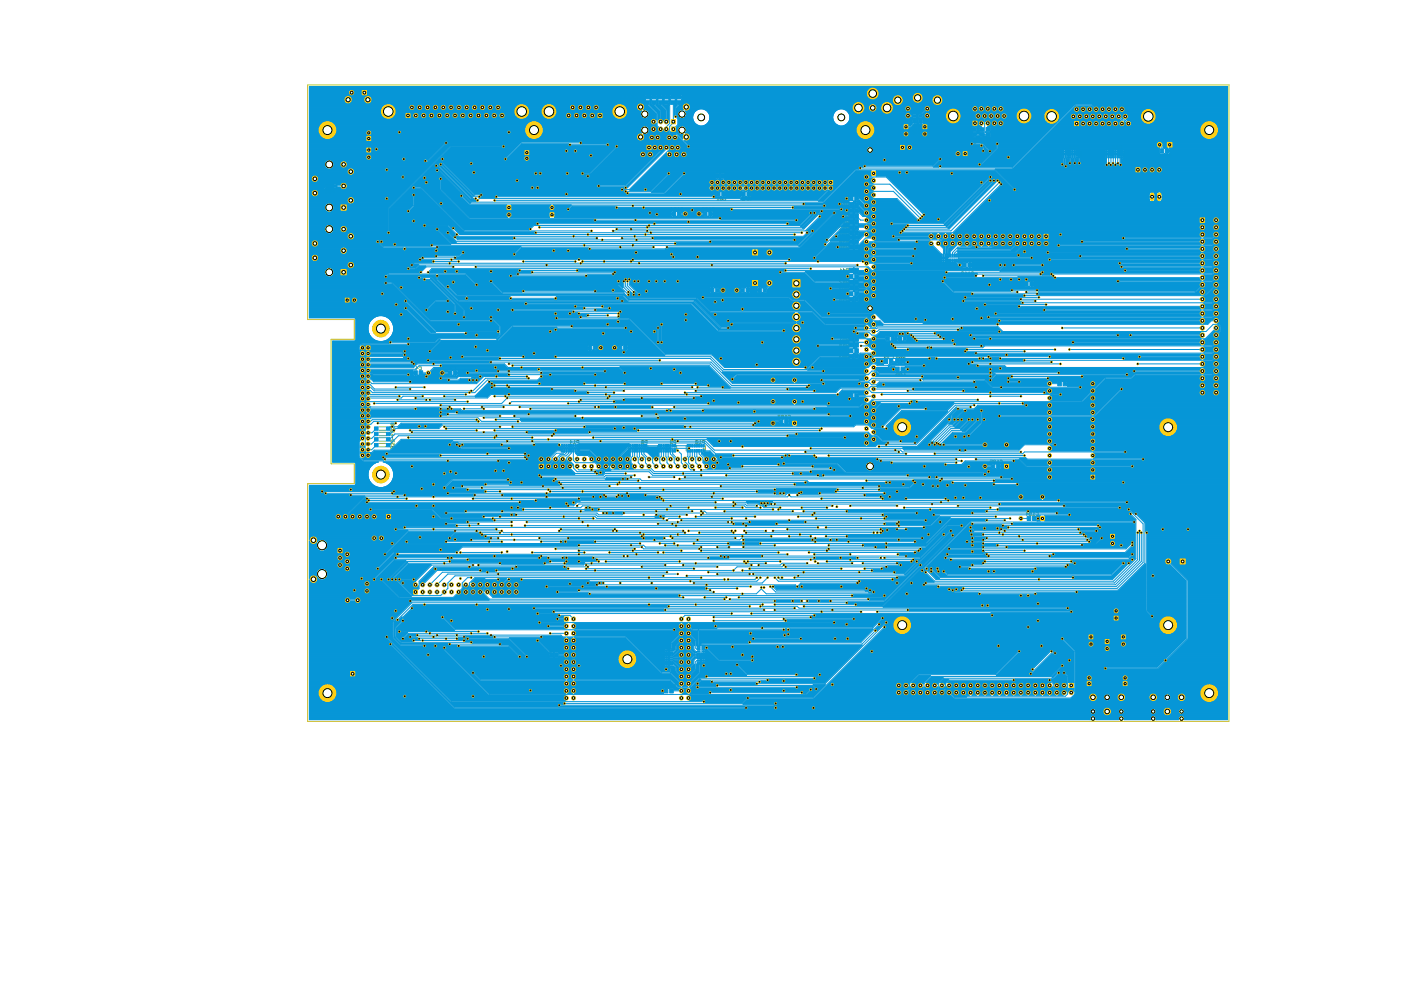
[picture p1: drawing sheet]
<svg xmlns="http://www.w3.org/2000/svg" width="297mm" height="210mm" viewBox="0 0 297 210" stroke-linecap="round" stroke-linejoin="round" font-family="sans-serif">
<g fill="none" stroke="#808080" stroke-width=".21">
<path d="M131.7 19.9v.5l.4-.5 .2 .1-.1 .4M132 19.3h.3l-.1 .4M132 19.3h-.3l.1 .4M132 19.3v.1M132.5 19.9v.5l.5-.5 .2 .1-.1 .4M132.5 19.3h.3v.4h-.2zM133.2 19.2l-.4 .5M133.4 19.9v.5l.4-.5 .2 .1-.1 .4M133.4 19.7l.5-.5 .1 .5M134.2 19.9v.5l.5-.5 .2 .1-.1 .4M134.9 19.2v.5h-.3l.1-.3-.1-.2-.4 .1 .1 .4M135.1 19.9v.5l.6-.5v.5"/>
<path d="M135.4 19.2v.5l.4-.4h-.7M135.9 19.9v.5l.5-.5 .2 .1-.1 .4M135.9 19.2v.5M135.9 19.4h.7l-.2 .3M69 39.8h1.6M69 39.1h1.6M131.7 20.8h.6l-.2 .3M131.7 20.6v.5M131.8 21.3v.5h.4v-.5M132.5 20.8h.7l-.2 .3M132.5 20.6v.5M132.6 21.3v.5l.6-.1-.1-.4"/>
<path d="M133.4 20.8h.6l-.2 .3M133.4 20.6v.5M133.5 21.3v.5h.4v-.5M134.2 20.8h.7l-.2 .3M134.2 20.6v.5M134.3 21.3v.5l.6-.1-.1-.4M135.1 20.8h.7l-.3 .3M135.1 20.6v.5M135.2 21.3v.5l.6-.1-.1-.4M135.9 20.6v.5M135.9 20.8h.7l-.2 .3M136 21.3v.5h.5v-.5"/>
<path d="M151.8 36.7h.5M152.3 36.3l-.3-.3v.7M153 36h-.5l.5 .7M153.4 36.5l-.2 .2M153.7 36.5h-.4l-.1-.3 .5-.2v.7M193.5 28.4h.7l-.1-.5-.3 .1v.4M193.5 27.7l.6-.5 .1 .5M193.5 27.9l.3 .2M193.9 26.5v.3l.1 .2 .2-.2-.1-.3h-.4v.5M194.8 28.4h.7v-.4l-.4-.1-.1 .5M194.8 26.5v.5l.5-.5 .2 .1-.2 .4M194.8 27.9l.2 .2"/>
<path d="M195.1 27.3l-.1-.1-.2 .1 .1 .4 .2-.1M195.1 27.3l.1-.1 .3 .1-.2 .4-.2-.1M195.1 27.3v.3M206.4 30.8v.4h.5v-.4M206.7 30.1v.4l.3-.3h-.7M207 29.4v.4h-.3v-.4l-.4 .1 .1 .3M207.9 30.8l-.2 .1 .2 .3 .5-.1-.1-.3M208.1 30.1v.4l.3-.3h-.7M208.1 29.4v.4l.3-.3h-.7M209.3 30.8l-.1 .1 .1 .3 .6-.1-.2-.3M209.5 29.5h.4l-.2 .3M209.5 29.5h-.3l.1 .3"/>
<path d="M209.5 30.1v.4l.4-.3h-.7M209.5 29.5v.1M225.1 32.1v1.2M226.8 31.3l.4-.1v.2l-.3 .1zM226.8 30.8l.4 .4M227.5 31.5h.4M227.9 31.1l-.2-.3v.7M228.6 31.3h-.3l-.1-.4 .4-.1v.7M229.2 32.1v1.2M234.2 32.1v1.2M235.9 30.8h.4v.4h-.4l.1 .3 .3-.1M236.6 31.5h.4"/>
<path d="M237 31.1l-.2-.3v.7M237.7 31.3h-.3l-.1-.4 .4-.1v.7M238.3 32.1v1.2M245.7 33.1l.5-.1v.3l-.3 .1zM245.7 32.7l.5 .3M246.4 33h.5l-.4-.3v.7M247.1 33.4h.5M247.6 32.9l-.2-.2v.7M247.8 32.8h.5v.5h-.5M69.1 40.6h.1M69.1 40.6v.3l.3-.1M69.4 40.4l-.3-.2v.4"/>
<path d="M69.7 40.4l.4-.2v.7l-.4-.1 .1-.2zM69.8 40.6h.3M70.4 40.2h.4v.7M70.6 40.6h.2M142.2 44.4h.5l-.4-.4v.7M143 44.4l-.1 .1 .1 .2 .4-.1M143 44.4h.2M143.4 44.2l-.4-.2-.1 .2 .1 .2M143.6 44.7h.5M144.1 44.3l-.3-.3v.7M144.3 44.2l.1-.2 .4 .2-.1 .5-.4-.1M149 44.4v.3l.4-.1"/>
<path d="M149 44.4h.1M149.4 44.2l-.4-.2v.4M149.7 44.4l-.1 .1 .1 .2 .4-.1M149.7 44.4h.1M150.1 44.2l-.4-.2-.1 .2 .1 .2M150.3 44.7h.4M150.7 44.3l-.2-.3v.7M151 44.2l.1-.2 .3 .2-.1 .5-.3-.1M152 42.5h.5M152.5 42l-.3-.2v.7M152.8 42.1l-.1 .1 .1 .3 .4-.2-.2-.2M152.8 42.1l-.1-.1 .1-.2 .4 .1-.2 .2"/>
<path d="M152.8 42.1h.2M153.4 41.9l.1-.1 .4 .1-.1 .6-.4-.2M157.8 41.9l-.1-.1-.4 .1 .5 .6h-.5M158.5 41.8h-.5l.5 .7M159 42.2l-.3 .3M159.2 42.2l-.5-.1 .2-.3h.3v.7M178 52.2h.5v.4M178 43.1h.5v.5M178 45.5h.5v.3l-.4-.1-.1 .4h.5M178 47.1l.5-.2-.2-.2-.3 .1v.5h.5M178 58.6l.5-.1-.2-.3-.3 .2v.4l.1 .1 .4-.1M178 43.1v.5h.5"/>
<path d="M178 52.2v.4h.5M178 52.2l.5 .4M178 57.7h.5M178 49.5h.5l-.4-.3v.7M178 43.1l.5 .5M178.1 42.1v-.3l.4 .1-.2 .2M178.1 42.1v.4l.4-.2-.2-.2M178.1 51.2v-.4l.4 .1-.2 .3M178.1 51.2v.3l.4-.1-.2-.2M178.1 44.6v.3l.4-.1M178.1 51.2h.2M178.1 44.6h.1"/>
<path d="M178.1 42.1h.2M178.5 59.5h-.5l.5 .7M178.5 44.4l-.4-.2v.4M178.5 48.1h-.5l.5 .5h-.5M178.5 57.2l-.3-.2v.7M178.7 44.6h.5l-.4-.4v.7M178.7 47.1h.5l-.4-.4v.7M178.7 48.3h.5l-.4-.3v.6M178.7 51.2h.5l-.4-.4v.7M178.7 52.4h.5l-.4-.4v.7M178.7 57.3h.5l-.4-.3v.7M178.7 59.8h.5l-.4-.3v.7"/>
<path d="M178.7 42.2l.5-.1-.2 .4h-.2zM178.7 43h.5v.3l-.3-.1-.2 .1 .1 .4 .4-.1M178.7 45.5h.5v.3l-.4-.1-.1 .4h.5M178.7 49.2h.5v.3h-.5l.1 .4 .4-.1M178.7 58.7l.5-.1-.2 .3h-.2zM178.7 58.2l.5 .4M178.7 41.8l.5 .3M179.4 41.9l.1-.1 .4 .1-.2 .6-.3-.2M179.4 58.4l.1-.2 .4 .2-.2 .5-.3-.1M179.6 52.5l-.2 .2M179.6 59.9l-.2 .3M179.6 57.5l-.2 .2"/>
<path d="M179.6 51.3l-.2 .2M179.6 49.7l-.2 .2M179.6 48.4l-.2 .2M179.6 47.2l-.2 .2M179.6 45.9l-.2 .3M179.6 44.7l-.2 .2M179.6 43.5l-.2 .2M179.9 43.5h-.4l-.1-.4 .5-.1v.7M179.9 44.7h-.4l-.1-.3 .5-.2v.7M179.9 45.9h-.4l-.1-.3 .5-.1v.7M179.9 47.2h-.4l-.1-.4 .5-.1v.7M179.9 48.4h-.4l-.1-.3 .5-.1v.6"/>
<path d="M179.9 49.7h-.4l-.1-.4 .5-.1v.7M179.9 51.3h-.4l-.1-.4 .5-.1v.7M179.9 52.5h-.4l-.1-.3 .5-.2v.7M179.9 57.5h-.4l-.1-.4 .5-.1v.7M179.9 59.9h-.4l-.1-.3 .5-.1v.7M199.2 54.1v1.1M200 55.7h-.5l.5 .6M200.7 56.1h-.4l-.1-.3 .5-.1v.6M203.3 54.1v1.1M203.8 57.8l.4-.1 .1 .5M203.8 57.8l.1 .6 .4-.2M203.8 57.8l.5 .4"/>
<path d="M204.5 58.4h.5M205 57.9l-.2-.2v.7M205.2 58.4h.5M205.7 57.9l-.2-.2v.7M205.9 57.8l.2-.1 .3 .1-.1 .6-.4-.2M217.4 59h-.4l.4 .6h-.4M217.7 59.6h.4M218.1 59.1l-.2-.2v.7M218.4 59.6h.4M218.8 59.1l-.2-.2v.7M219.1 59h.4v.5h-.4M88.2 78.1h.4l-.3-.3v.6"/>
<path d="M88.9 77.9h.4v.4h-.4M95.6 78.1l-.1 .1 .1 .2 .3-.1M95.6 78.1h.1M95.9 77.9l-.3-.1-.1 .1 .1 .2M96.2 77.9h.4v.4h-.4M124.5 73.1h.4M124.9 72.7l-.2-.3v.7M125.3 72.8l-.1 .1 .1 .2 .3-.1M125.3 72.8h.1M125.6 72.5l-.3-.1-.1 .1 .1 .3M125.9 73.1h.4M126.3 72.7l-.2-.3v.7"/>
<path d="M126.6 72.5h.4v.5h-.4M131.3 72.5h-.5l.5 .6h-.5M131.7 72.8v.3l.3-.1M131.7 72.8h.1M132 72.5l-.3-.1v.4M132.2 73.1h.5M132.7 72.7l-.2-.3v.7M132.9 72.5h.5v.5h-.5M150.4 62.8h.4M150.8 62.4l-.2-.3v.7M151.1 62.5l.4-.1-.1-.3-.3 .2v.4h.4M151.8 62.8h.4"/>
<path d="M152.2 62.4l-.2-.3v.7M152.5 62.3h.4v.4h-.4M157.2 62.3h-.4l.4 .5h-.4M157.5 62.5l.4-.1-.1-.3-.3 .2v.4h.4M158.2 62.8h.4M158.6 62.4l-.2-.3v.7M158.9 62.3h.4v.4h-.4M160.4 62.1h.5v.4h-.5l.1 .3 .4-.1M161.1 62.3h.5v.4M161.1 62.3v.4h.5M161.1 62.3l.5 .4M161.8 62.8h.5"/>
<path d="M162.3 62.4l-.3-.3v.7M162.5 62.3h.5v.4h-.5M178 63.2h.5v.3l-.4-.1-.1 .4 .1 .1 .4-.1M178 73.2h.5l-.4-.4v.7M178 72.3h.5M178 74l.5 .4M178.1 74.4h.4v.2l-.4 .1zM178.1 61.1v.3l.4-.1M178.1 62.3v.3l.4-.1M178.1 75.6v.4l.4-.1M178.1 61.1h.1M178.1 62.3h.1"/>
<path d="M178.1 75.6h.1M178.5 60.8l-.4-.1v.4M178.5 62.1l-.4-.1v.3M178.5 75.4l-.4-.1v.3M178.5 71.8l-.3-.2v.7M178.7 63.5h.5l-.4-.3v.7M178.7 73.2h.5l-.4-.4v.7M178.7 60.7h.5v.4l-.3-.2-.2 .2 .1 .3 .4-.1M178.7 71.6h.5v.3h-.5l.1 .4 .4-.2M178.8 75.6l-.1-.1 .1-.2 .4 .1-.2 .2M178.8 75.6l-.1 .1 .1 .3 .4-.1-.2-.3M178.8 62.3l-.1 .1 .1 .2 .4-.1"/>
<path d="M178.8 74.4l-.1 .1 .1 .2 .4-.1M178.8 62.3h.1M178.8 74.4h.1M178.8 75.6h.2M179.2 62.1l-.4-.1-.1 .1 .1 .2M179.2 74.2l-.4-.2-.1 .2 .1 .2M179.4 62.1h.5v.4h-.5M179.4 74.2l.1-.2 .4 .2-.2 .5-.3-.1M179.6 61.2l-.2 .2M179.6 73.3l-.2 .2M179.6 72l-.2 .3M179.6 63.6l-.2 .3"/>
<path d="M179.6 75.7l-.2 .3M179.9 61.2h-.4l-.1-.4 .5-.1v.7M179.9 63.6h-.4l-.1-.3 .5-.1v.7M179.9 72h-.4l-.1-.3 .5-.1v.7M179.9 73.3h-.4l-.1-.4 .5-.1v.7M179.9 75.7h-.4l-.1-.3 .5-.1v.7M187.5 75.7l.5-.1-.1-.2-.4 .1v.4l.1 .2 .4-.2M187.9 70.5h.5v.4h-.5l.1 .3 .4-.1M188.3 75.7l-.1 .1 .1 .3 .4-.2M188.3 75.7h.1M188.7 75.5l-.4-.1-.1 .1 .1 .2M188.7 70.9l-.1 .1 .1 .2 .4-.1"/>
<path d="M188.7 70.9h.1M188.9 75.5l.1-.1 .4 .1-.1 .6-.4-.2M189.1 70.6l-.4-.1-.1 .1 .1 .3M189.3 70.6h.5v.5h-.5M190 79.4l.5-.2v.3l-.4 .1zM190 75.7h.5l-.4-.3v.7M190 78.9l.5 .3M190.5 70.5h.4v.4h-.4l.1 .3 .3-.1M190.7 75.4l.5 .3M190.7 75.8l.5-.1-.2 .4h-.2zM190.7 79.4l.5-.2v.3l-.4 .1zM190.7 78.9l.5 .3"/>
<path d="M191.2 71l.4-.1v.2l-.3 .1zM191.2 70.5l.4 .4M191.4 79h.5v.5h-.5M191.6 75.8l-.2 .3M191.9 75.8h-.4l-.1-.3 .5-.1v.7M191.9 70.6h.4v.5h-.4M80.3 94h1.5M80.3 94.7h1.5M80.3 92.8h1.5M80.3 93.5h1.5M80.3 91.7h1.5M80.3 92.4h1.5"/>
<path d="M80.3 90.5h1.5M80.3 91.2h1.5M82.9 95.3v.5h.7M82.9 91.8v.5h.7M82.9 93.2v.5h.3v-.5l.4 .1-.1 .4M82.9 94.7l.6-.1 .1 .5h-.7zM83 91.1l.2 .1 .3-.1 .1 .5h-.7zM83.2 89.8h-.3l.1 .4 .2-.1M83.2 89.8v.3M83.2 91.2v.4M83.2 92.1v.2M83.2 92.5v.5"/>
<path d="M83.2 94.7v.4M83.2 95.6v.2M83.2 89.8h.4l-.1 .4-.3-.1M83.6 90.4v.5l-.5-.5-.2 .1 .1 .4M83.6 93.9v.5l-.5-.5-.2 .1 .1 .4M118.8 94.5v1.1M120.9 93.7h.4l-.3-.3v.7M121.6 94.1h.4M122 93.6l-.2-.2v.7M122.7 93.8h-.3l-.1-.3 .4-.1v.7M122.9 94.5v1.1M133.3 94.5v1.1"/>
<path d="M136.1 93.7v-.3l.4 .1-.1 .2M136.1 93.7v.4l.4-.1-.1-.3M136.1 93.7h.3M137.2 93.8h-.4l-.1-.3 .5-.1v.7M137.4 94.5v1.1M139.4 94.5v1.1M142.1 93.7h.4v-.3l-.4 .1v.5h.5M143.3 93.8l-.5-.1 .1-.3h.4v.7M143.5 94.5v1.1M145.5 94.5v1.1M147.5 93.5l.4-.1 .1 .6M147.5 93.5v.5h.5"/>
<path d="M147.5 93.5l.5 .5M148.2 94.1h.5M148.7 93.6l-.3-.2v.7M149.4 93.8h-.4l-.1-.3 .5-.1v.7M149.6 94.5v1.1M165.4 88.1h-.4l.4 .6M165.7 88.2l.3-.1 .1 .5M165.7 88.2v.4h.4M165.7 88.2l.4 .4M166.4 88.7h.4M166.8 88.3l-.2-.2v.6M167.1 88.2h.4v.4h-.4"/>
<path d="M178 83.6h.5v.5M178 83.6v.5h.5M178 83.6l.5 .5M179.2 83.5h-.5l.5 .7M179.4 83.6h.5v.5h-.5M209.9 97.6h.5v.3l-.2-.1-.3 .1 .1 .4 .4-.2M210.6 97.9l.5-.1-.1-.2-.4 .1v.4l.1 .2 .4-.2M211.3 98.3h.5M211.8 97.8l-.2-.2v.7M212 97.7l.2-.1 .3 .1-.1 .6-.4-.2M224 80.7h.5M224.5 80.3l-.2-.2v.6"/>
<path d="M224.7 80.7h.5M225.2 80.3l-.2-.2v.6M225.4 80.7h.5M225.9 80.3l-.2-.2v.6M226.1 80.2h.5v.4h-.5M217.6 109h.4l-.3-.4v.7M218.2 109l.5-.2-.1-.2-.4 .1v.5l.2 .1 .3-.1M218.9 109.3h.5M219.4 108.8l-.2-.2v.7M219.6 108.7l.2-.1 .3 .1-.1 .6-.4-.1M116.6 138l.4-.1-.1 .3h-.2zM116.6 137.6l.4 .3"/>
<path d="M117.3 137.9h.4l-.3-.3v.6M118.2 138l-.2 .2M118.4 138l-.4-.1 .1-.3h.3v.6M140.1 139.8h.7l-.1-.5-.3 .1v.4M140.1 137.9v.5l.5-.5 .2 .1-.1 .4M140.1 138.9h.7l-.2 .2M140.1 138.6v.5M141.2 137.6h1.2M148.1 136.8h1.1M149.6 139.8h.7l-.2 .2M149.6 138.9v.4M149.6 139.6v.4"/>
<path d="M149.6 139.1h.7l-.2 .2M140.7 145.5v-.3l.4 .1-.2 .2M140.7 145.5v.4l.4-.1-.2-.3M140.7 145.5h.2M141.2 141.7h1.2M141.3 145.3h.5v.5M141.3 145.3v.5h.5M141.3 145.3l.5 .5M142 145.9h.5M142.5 145.4l-.3-.2v.7M142.9 145.6l-.2 .3M143.2 145.6h-.4l-.1-.3 .5-.1v.7"/>
<path d="M148.1 140.9h1.1M149.6 140.7h.7v-.3l-.3-.1-.1 .4"/>
</g>
<g fill="#808080" stroke="#808080" stroke-width=".21">
<circle cx="122.5" cy="95.1" r=".11"/>
<circle cx="234.6" cy="32.6" r=".11"/>
<circle cx="225.4" cy="32.6" r=".11"/>
<circle cx="141.9" cy="137.9" r=".11"/>
<circle cx="148.6" cy="140.5" r=".11"/>
<circle cx="199.6" cy="54.6" r=".11"/>
<circle cx="149.2" cy="95.1" r=".11"/>
<circle cx="143.1" cy="95.1" r=".11"/>
<circle cx="137" cy="95.1" r=".11"/>
</g>
<g fill="#0696d7" stroke="#0696d7" stroke-width=".21">
<path d="M217.8 109.5h.7v.9h-.7z"/>
<path d="M218.9 109.5h.8v.9h-.8z"/>
<path d="M122.4 95.3h.3v.6h-.3z"/>
<path d="M121.9 95.3h.3v.6h-.3z"/>
<path d="M121.4 95.3h.3v.6h-.3z"/>
<path d="M120.9 95.3h.3v.6h-.3z"/>
<path d="M120.5 95.3h.3v.6h-.3z"/>
<path d="M120.5 94.2h.3v.6h-.3z"/>
<path d="M120.9 94.2h.3v.6h-.3z"/>
<path d="M121.4 94.2h.3v.6h-.3z"/>
<path d="M121.9 94.2h.3v.6h-.3z"/>
<path d="M122.4 94.2h.3v.6h-.3z"/>
<path d="M120 95.3h.3v.6h-.3z"/>
<path d="M119.5 95.3h.3v.6h-.3z"/>
<path d="M119 95.3h.3v.6h-.3z"/>
<path d="M119 94.2h.3v.6h-.3z"/>
<path d="M119.5 94.2h.3v.6h-.3z"/>
<path d="M120 94.2h.3v.6h-.3z"/>
<path d="M140.8 146h.8v.9h-.8z"/>
<path d="M142 146h.7v.9h-.7z"/>
<path d="M68.2 39.1h.7v.7h-.7z"/>
<path d="M70.7 39.1h.8v.7h-.8z"/>
<path d="M95.1 78.6h.7v.9h-.7z"/>
<path d="M96.2 78.6h.7v.9h-.7z"/>
<path d="M88.9 78.6h.7v.9h-.7z"/>
<path d="M87.7 78.6h.8v.9h-.8z"/>
<path d="M180.1 51.9h.7v.9h-.7z"/>
<path d="M181.2 51.9h.8v.9h-.8z"/>
<path d="M180.1 59.4h.7v.9h-.7z"/>
<path d="M181.2 59.4h.8v.9h-.8z"/>
<path d="M180.1 60.6h.7v.9h-.7z"/>
<path d="M181.2 60.6h.8v.9h-.8z"/>
<path d="M180.1 56.9h.7v.9h-.7z"/>
<path d="M181.2 56.9h.8v.9h-.8z"/>
<path d="M180.1 50.7h.7v.9h-.7z"/>
<path d="M181.2 50.7h.8v.9h-.8z"/>
<path d="M180.1 49.1h.7v.9h-.7z"/>
<path d="M181.2 49.1h.8v.9h-.8z"/>
<path d="M180.1 47.9h.7v.8h-.7z"/>
<path d="M181.2 47.9h.8v.8h-.8z"/>
<path d="M180.1 46.6h.7v.9h-.7z"/>
<path d="M181.2 46.6h.8v.9h-.8z"/>
<path d="M180.1 45.4h.7v.9h-.7z"/>
<path d="M181.2 45.4h.8v.9h-.8z"/>
<path d="M180.1 44.1h.7v.9h-.7z"/>
<path d="M181.2 44.1h.8v.9h-.8z"/>
<path d="M180.1 42.9h.7v.9h-.7z"/>
<path d="M181.2 42.9h.8v.9h-.8z"/>
<path d="M180.1 72.7h.7v.9h-.7z"/>
<path d="M181.2 72.7h.8v.9h-.8z"/>
<path d="M180.1 71.5h.7v.8h-.7z"/>
<path d="M181.2 71.5h.8v.8h-.8z"/>
<path d="M180.1 63.1h.7v.9h-.7z"/>
<path d="M181.2 63.1h.8v.9h-.8z"/>
<path d="M189.9 76.2h.7v.9h-.7z"/>
<path d="M191 76.2h.8v.9h-.8z"/>
<path d="M181.2 61.8h.8v.9h-.8z"/>
<path d="M180.1 61.8h.7v.9h-.7z"/>
<path d="M187.8 71.4h.8v.9h-.8z"/>
<path d="M188.9 71.4h.8v.9h-.8z"/>
<path d="M181.2 73.9h.8v.9h-.8z"/>
<path d="M180.1 73.9h.7v.9h-.7z"/>
<path d="M209.1 27.1h.9v.7h-.9z"/>
<path d="M209.1 28.2h.9v.8h-.9z"/>
<path d="M207.6 27.1h.9v.7h-.9z"/>
<path d="M207.6 28.2h.9v.8h-.9z"/>
<path d="M206.2 27.1h.9v.7h-.9z"/>
<path d="M206.2 28.2h.9v.8h-.9z"/>
<path d="M190.4 71.4h.7v.9h-.7z"/>
<path d="M191.5 71.4h.8v.9h-.8z"/>
<path d="M188.6 76.2h.7v.9h-.7z"/>
<path d="M187.4 76.2h.8v.9h-.8z"/>
<path d="M158.4 40.7h.7v.9h-.7z"/>
<path d="M157.2 40.7h.8v.9h-.8z"/>
<path d="M152.8 36.9h.8v.9h-.8z"/>
<path d="M151.7 36.9h.8v.9h-.8z"/>
<path d="M153 40.7h.8v.9h-.8z"/>
<path d="M151.9 40.7h.8v.9h-.8z"/>
<path d="M189.9 77.9h.7v.8h-.7z"/>
<path d="M191 77.9h.8v.8h-.8z"/>
<path d="M180.1 83.4h.7v.9h-.7z"/>
<path d="M181.2 83.4h.8v.9h-.8z"/>
<path d="M180.1 58.1h.7v.9h-.7z"/>
<path d="M181.2 58.1h.8v.9h-.8z"/>
<path d="M180.1 41.7h.7v.8h-.7z"/>
<path d="M181.2 41.7h.8v.8h-.8z"/>
<path d="M225.4 80.9h.8v.9h-.8z"/>
<path d="M224.3 80.9h.7v.9h-.7z"/>
<path d="M218.4 59.8h.7v.8h-.7z"/>
<path d="M217.2 59.8h.8v.8h-.8z"/>
<path d="M205.2 55.8h.8v.8h-.8z"/>
<path d="M204.1 55.8h.8v.8h-.8z"/>
<path d="M149.1 44.9h.8v.9h-.8z"/>
<path d="M150.3 44.9h.7v.9h-.7z"/>
<path d="M143.6 44.9h.8v.9h-.8z"/>
<path d="M142.5 44.9h.7v.9h-.7z"/>
<path d="M143.6 21.4h.8v.7h-.8z"/>
<path d="M143.6 20.2h.8v.8h-.8z"/>
<path d="M136.9 21.4h.9v.7h-.9z"/>
<path d="M136.9 20.2h.9v.8h-.9z"/>
<path d="M140.9 21.4h.9v.7h-.9z"/>
<path d="M140.9 20.2h.9v.8h-.9z"/>
<path d="M138.2 21.4h.9v.7h-.9z"/>
<path d="M138.2 20.2h.9v.8h-.9z"/>
<path d="M139.6 21.4h.8v.7h-.8z"/>
<path d="M139.6 20.2h.8v.8h-.8z"/>
<path d="M131.1 73.3h.7v.9h-.7z"/>
<path d="M132.2 73.3h.8v.9h-.8z"/>
<path d="M125.9 73.3h.7v.9h-.7z"/>
<path d="M124.7 73.3h.8v.9h-.8z"/>
<path d="M247.1 31.6h.8v.8h-.8z"/>
<path d="M246 31.6h.7v.8h-.7z"/>
<path d="M234.4 31.9h.3v.5h-.3z"/>
<path d="M234.9 31.9h.3v.5h-.3z"/>
<path d="M235.4 31.9h.3v.5h-.3z"/>
<path d="M235.9 31.9h.3v.5h-.3z"/>
<path d="M236.3 31.9h.3v.5h-.3z"/>
<path d="M236.3 32.9h.3v.6h-.3z"/>
<path d="M235.9 32.9h.3v.6h-.3z"/>
<path d="M235.4 32.9h.3v.6h-.3z"/>
<path d="M234.9 32.9h.3v.6h-.3z"/>
<path d="M234.4 32.9h.3v.6h-.3z"/>
<path d="M236.8 31.9h.3v.5h-.3z"/>
<path d="M237.3 31.9h.3v.5h-.3z"/>
<path d="M237.8 31.9h.3v.5h-.3z"/>
<path d="M237.8 32.9h.3v.6h-.3z"/>
<path d="M237.3 32.9h.3v.6h-.3z"/>
<path d="M236.8 32.9h.3v.6h-.3z"/>
<path d="M225.3 31.9h.3v.5h-.3z"/>
<path d="M225.8 31.9h.3v.5h-.3z"/>
<path d="M226.3 31.9h.2v.5h-.2z"/>
<path d="M226.7 31.9h.3v.5h-.3z"/>
<path d="M227.2 31.9h.3v.5h-.3z"/>
<path d="M227.2 32.9h.3v.6h-.3z"/>
<path d="M226.7 32.9h.3v.6h-.3z"/>
<path d="M226.3 32.9h.2v.6h-.2z"/>
<path d="M225.8 32.9h.3v.6h-.3z"/>
<path d="M225.3 32.9h.3v.6h-.3z"/>
<path d="M227.7 31.9h.3v.5h-.3z"/>
<path d="M228.2 31.9h.3v.5h-.3z"/>
<path d="M228.7 31.9h.3v.5h-.3z"/>
<path d="M228.7 32.9h.3v.6h-.3z"/>
<path d="M228.2 32.9h.3v.6h-.3z"/>
<path d="M227.7 32.9h.3v.6h-.3z"/>
<path d="M142.1 137.8h.5v.3h-.5z"/>
<path d="M142.1 138.3h.5v.3h-.5z"/>
<path d="M142.1 138.7h.5v.3h-.5z"/>
<path d="M142.1 139.2h.5v.3h-.5z"/>
<path d="M142.1 139.7h.5v.3h-.5z"/>
<path d="M141 139.7h.5v.3h-.5z"/>
<path d="M141 139.2h.5v.3h-.5z"/>
<path d="M141 138.7h.5v.3h-.5z"/>
<path d="M141 138.3h.5v.3h-.5z"/>
<path d="M141 137.8h.5v.3h-.5z"/>
<path d="M142.1 140.2h.5v.3h-.5z"/>
<path d="M142.1 140.7h.5v.3h-.5z"/>
<path d="M142.1 141.2h.5v.3h-.5z"/>
<path d="M141 141.2h.5v.3h-.5z"/>
<path d="M141 140.7h.5v.3h-.5z"/>
<path d="M141 140.2h.5v.3h-.5z"/>
<path d="M147.8 140.4h.6v.3h-.6z"/>
<path d="M147.8 139.9h.6v.3h-.6z"/>
<path d="M147.8 139.4h.6v.3h-.6z"/>
<path d="M147.8 139h.6v.3h-.6z"/>
<path d="M147.8 138.5h.6v.3h-.6z"/>
<path d="M148.9 138.5h.6v.3h-.6z"/>
<path d="M148.9 139h.6v.3h-.6z"/>
<path d="M148.9 139.4h.6v.3h-.6z"/>
<path d="M148.9 139.9h.6v.3h-.6z"/>
<path d="M148.9 140.4h.6v.3h-.6z"/>
<path d="M147.8 138h.6v.3h-.6z"/>
<path d="M147.8 137.5h.6v.3h-.6z"/>
<path d="M147.8 137h.6v.3h-.6z"/>
<path d="M148.9 137h.6v.3h-.6z"/>
<path d="M148.9 137.5h.6v.3h-.6z"/>
<path d="M148.9 138h.6v.3h-.6z"/>
<path d="M199.4 53.9h.3v.5h-.3z"/>
<path d="M199.9 53.9h.3v.5h-.3z"/>
<path d="M200.4 53.9h.3v.5h-.3z"/>
<path d="M200.8 53.9h.3v.5h-.3z"/>
<path d="M201.3 53.9h.3v.5h-.3z"/>
<path d="M201.3 54.9h.3v.6h-.3z"/>
<path d="M200.8 54.9h.3v.6h-.3z"/>
<path d="M200.4 54.9h.3v.6h-.3z"/>
<path d="M199.9 54.9h.3v.6h-.3z"/>
<path d="M199.4 54.9h.3v.6h-.3z"/>
<path d="M201.8 53.9h.3v.5h-.3z"/>
<path d="M202.3 53.9h.3v.5h-.3z"/>
<path d="M202.8 53.9h.3v.5h-.3z"/>
<path d="M202.8 54.9h.3v.6h-.3z"/>
<path d="M202.3 54.9h.3v.6h-.3z"/>
<path d="M201.8 54.9h.3v.6h-.3z"/>
<path d="M149 95.3h.3v.6h-.3z"/>
<path d="M148.6 95.3h.3v.6h-.3z"/>
<path d="M148.1 95.3h.3v.6h-.3z"/>
<path d="M147.6 95.3h.3v.6h-.3z"/>
<path d="M147.1 95.3h.3v.6h-.3z"/>
<path d="M147.1 94.2h.3v.6h-.3z"/>
<path d="M147.6 94.2h.3v.6h-.3z"/>
<path d="M148.1 94.2h.3v.6h-.3z"/>
<path d="M148.6 94.2h.3v.6h-.3z"/>
<path d="M149 94.2h.3v.6h-.3z"/>
<path d="M146.6 95.3h.3v.6h-.3z"/>
<path d="M146.2 95.3h.3v.6h-.3z"/>
<path d="M145.7 95.3h.3v.6h-.3z"/>
<path d="M145.7 94.2h.3v.6h-.3z"/>
<path d="M146.2 94.2h.3v.6h-.3z"/>
<path d="M146.6 94.2h.3v.6h-.3z"/>
<path d="M143 95.3h.3v.6h-.3z"/>
<path d="M142.5 95.3h.3v.6h-.3z"/>
<path d="M142 95.3h.3v.6h-.3z"/>
<path d="M141.5 95.3h.3v.6h-.3z"/>
<path d="M141 95.3h.3v.6h-.3z"/>
<path d="M141 94.2h.3v.6h-.3z"/>
<path d="M141.5 94.2h.3v.6h-.3z"/>
<path d="M142 94.2h.3v.6h-.3z"/>
<path d="M142.5 94.2h.3v.6h-.3z"/>
<path d="M143 94.2h.3v.6h-.3z"/>
<path d="M140.5 95.3h.3v.6h-.3z"/>
<path d="M140.1 95.3h.3v.6h-.3z"/>
<path d="M139.6 95.3h.3v.6h-.3z"/>
<path d="M139.6 94.2h.3v.6h-.3z"/>
<path d="M140.1 94.2h.3v.6h-.3z"/>
<path d="M140.5 94.2h.3v.6h-.3z"/>
<path d="M136.9 95.3h.3v.6h-.3z"/>
<path d="M136.4 95.3h.3v.6h-.3z"/>
<path d="M135.9 95.3h.3v.6h-.3z"/>
<path d="M135.4 95.3h.3v.6h-.3z"/>
<path d="M134.9 95.3h.3v.6h-.3z"/>
<path d="M134.9 94.2h.3v.6h-.3z"/>
<path d="M135.4 94.2h.3v.6h-.3z"/>
<path d="M135.9 94.2h.3v.6h-.3z"/>
<path d="M136.4 94.2h.3v.6h-.3z"/>
<path d="M136.9 94.2h.3v.6h-.3z"/>
<path d="M134.5 95.3h.2v.6h-.2z"/>
<path d="M134 95.3h.3v.6h-.3z"/>
<path d="M133.5 95.3h.3v.6h-.3z"/>
<path d="M133.5 94.2h.3v.6h-.3z"/>
<path d="M134 94.2h.3v.6h-.3z"/>
<path d="M134.5 94.2h.2v.6h-.2z"/>
<path d="M210.2 98.4h.7v.9h-.7z"/>
<path d="M211.3 98.4h.8v.9h-.8z"/>
<path d="M158.2 61.1h.7v.9h-.7z"/>
<path d="M157 61.1h.8v.9h-.8z"/>
<path d="M150.6 61.1h.8v.9h-.8z"/>
<path d="M151.7 61.1h.8v.9h-.8z"/>
<path d="M142.2 21.4h.9v.7h-.9z"/>
<path d="M142.2 20.2h.9v.8h-.9z"/>
<path d="M193.4 25.3h.9v.8h-.9z"/>
<path d="M193.4 24.2h.9v.8h-.9z"/>
<path d="M194.8 25.3h.9v.8h-.9z"/>
<path d="M194.8 24.2h.9v.8h-.9z"/>
<path d="M116.5 138.4h.7v.9h-.7z"/>
<path d="M117.6 138.4h.8v.9h-.8z"/>
<path d="M180.1 75.2h.7v.9h-.7z"/>
<path d="M181.2 75.2h.8v.9h-.8z"/>
<path d="M165.2 88.9h.8v.9h-.8z"/>
<path d="M166.4 88.9h.7v.9h-.7z"/>
<path d="M81.9 94h.8v.7h-.8z"/>
<path d="M79.4 94h.8v.7h-.8z"/>
<path d="M81.9 92.8h.8v.7h-.8z"/>
<path d="M79.4 92.8h.8v.7h-.8z"/>
<path d="M81.9 91.7h.8v.7h-.8z"/>
<path d="M79.4 91.7h.8v.7h-.8z"/>
<path d="M81.9 90.5h.8v.7h-.8z"/>
<path d="M79.4 90.5h.8v.7h-.8z"/>
<path d="M161.8 61.1h.8v.9h-.8z"/>
<path d="M160.7 61.1h.7v.9h-.7z"/>
</g>
<g fill="none" stroke="#0696d7" stroke-width=".21">
<path d="M65.6 19h8.8M65.6 19.6h11M65.6 18.6h194.6M65.6 19.7h8.9M65.6 19.9h8.3M65.6 19.8h8.3M65.6 19.5h8.3M65.6 19.4h8.3M65.6 19.3h8.4M65.6 19.2h8.4M65.6 19.2h8.5M65.6 19.1h8.6"/>
<path d="M65.6 18.9h118.5M65.6 18.9h118.6M65.6 18.8h118.7M65.6 18.7h118.8M65.6 18.6h119M65.6 18.5h194.6M65.6 18.4h194.6M73.9 19.8l1.3-.1v.1M73.9 19.8l.1 .2M73.9 19.4v.2M74.2 19.1l.3-.1v1.3M74.2 19.1l-.3 .3"/>
<path d="M74.5 19h.1M74.5 19.9h.1M74.5 19.8h.1M74.5 19.5h.1M74.5 19.4h.1M74.5 19.3h.1M74.5 19.2h.1M74.5 19.1h.1M74.6 19.7h2M74.7 19h109.3M74.9 19.1l-.3-.1v1.3M74.9 19.1l.2 .1"/>
<path d="M74.9 19.1h1.8M75 19.2h1.6M75.1 19.2l.1 .2M75.1 19.2h1.5M75.1 19.3h1.5M75.1 19.9h1.5M75.2 19.4v.2M75.2 19.4h1.4M75.2 19.8l-.1 .2M75.2 19.8h1.4M75.2 19.5h1.4M76.7 19v1.3l1.2-.1-.1-1.2"/>
<path d="M77.8 19.1h106.2M77.9 19.6h105.8M77.9 19.7h105.8M77.9 19.9h105.8M77.9 19.8h105.8M77.9 19.5h105.9M77.9 19.4h105.9M77.9 19.3h106M77.9 19.2h106M183.7 19.6v.5M184.8 18.5l-.5 .3-.6 .8M185.3 18.5l.8 .6 .2 .5"/>
<path d="M185.5 18.6h74.7M185.7 18.7h74.5M185.8 18.8h74.4M185.9 18.9h74.3M186 19h74.2M186.1 19.1h74.1M186.1 19.2h74.1M186.2 19.2h74M186.2 19.3h74M186.2 19.4h74M186.3 19.5h73.9M186.3 19.6h73.9"/>
<path d="M186.3 19.6v.5M186.3 19.7h7.9M186.3 19.9h7.5M186.3 19.8h7.6M186.3 19.8h7.8M194 19.8a1.12 1.12 0 0 1 1.5 .3M194 19.8l-.4 .3M194.9 19.7h65.3M195.1 19.8h65.1M195.2 19.8h65M195.3 19.9h64.9M65.6 32.2h12"/>
<path d="M65.6 32.1h12M65.6 22.2h15.8M65.6 21.2h7.4M65.6 20.6h7.6M65.6 20.5h7.7M65.6 20h8.4M65.6 25.8h3.1M65.6 25.8h3M65.6 28h1.9M65.6 28.5h2.1M65.6 29.7h12M65.6 31.4h12"/>
<path d="M65.6 29.1h2.6M65.6 29.9h12M65.6 29h2.5M65.6 26.7h2.1M65.6 29.4h3M65.6 28.1h1.9M65.6 34.7h3.2M65.6 33.6h12.1M65.6 32.8h26.2M65.6 34.9h3.2M65.6 36.6h8.1M65.6 36.5h8.1"/>
<path d="M65.6 37h8.4M65.6 35.2h3.2M65.6 35.1h3.2M65.6 30.2h28.6M65.6 33.8h12.4M65.6 33.8h12.2M65.6 34.5h3.3M65.6 30.6h28.3M65.6 30h12.1M65.6 39.5h4.9M65.6 36.2h8.1M65.6 36.9h8.3"/>
<path d="M65.6 36.4h8.1M65.6 39h2.4M65.6 32h12M65.6 36.9h8.2M65.6 37.3h.7M65.6 38.1h.4M65.6 37.7h.4M65.6 38.9h6.8M65.6 38.5h.7M65.6 39.8h2.3M65.6 22.5h15.5M65.6 23.7h15.1"/>
<path d="M65.6 22.6h15.4M65.6 22.1h16.2M65.6 24.6h15.4M65.6 23h15.2M65.6 26.4h2.3M65.6 35.4h3.3M65.6 34.1h3.6M65.6 33.4h12M65.6 35.8h3.8M65.6 40h2.5M65.6 39.2h2.3M65.6 39.3h2.3"/>
<path d="M65.6 34.8h3.2M65.6 35.3h3.3M65.6 35.9h8.3M65.6 36.3h8.1M65.6 24h15.1M65.6 20.2h8.5M65.6 22.3h15.7M65.6 31.8h13.9M65.6 30.7h28.3M65.6 39.1h2.3M65.6 39.6h2.3M65.6 33.3h12"/>
<path d="M65.6 22.8h15.3M65.6 23.5h15.1M65.6 23.2h15.1M65.6 22.5h15.6M65.6 23.7h16.7M65.6 26.1h2.6M65.6 26.2h2.4M65.6 25.5h72.3M65.6 25.3h72.5M65.6 26.3h2.4M65.6 26.8h2M65.6 24.1h15.2"/>
<path d="M65.6 32.7h26.3M65.6 27.6h70.2M65.6 27.6h12.4M65.6 29.5h3.5M65.6 20.4h8M65.6 21.9h69.8M65.6 32.3h12M65.6 33h12.2M65.6 31.7h13.9M65.6 38h22.7M65.6 33.1h12.1M65.6 39.4h4.9"/>
<path d="M65.6 33.9h3.8M65.6 29.4h3.2M65.6 28.8h2.3M65.6 38.7h1M65.6 38h.4M65.6 35.9h8.2M65.6 36h8.2M65.6 23.6h70.4M65.6 22h16.4M65.6 23.4h15.1M65.6 22.2h16M65.6 37.8h22.9"/>
<path d="M65.6 31h28M65.6 32.6h26.4M65.6 35.6h3.5M65.6 23.9h15.1M65.6 25.1h16M65.6 23.1h15.2M65.6 32.4h26.5M65.6 31.2h27.7M65.6 39.7h2.3M65.6 37.6h.5M65.6 33h12.1M65.6 34.1h3.5"/>
<path d="M65.6 20.3h71.1M65.6 31.7h12M65.6 25.2h16.1M65.6 26.9h2M65.6 25.2h16.4M65.6 27.3h1.9M65.6 27.5h1.9M65.6 31.3h12M65.6 31.9h12M65.6 21.6h7.6M65.6 24.2h15.2M65.6 24.8h15.6"/>
<path d="M65.6 24.4h15.3M65.6 30.9h28.1M65.6 30.8h28.2M65.6 30.4h28.5M65.6 30.5h28.5M65.6 30h28.8M65.6 30.9h28M65.6 38.4h.5M65.6 37.2h.9M65.6 39.9h2.4M65.6 39.5h2.3M65.6 38.9h2.4"/>
<path d="M65.6 38.8h7M65.6 38.7h22M65.6 38.6h.8M65.6 38.4h.6M65.6 38.3h.5M65.6 38.2h.5M65.6 37.9h1.1M65.6 37.5h.5M65.6 37.4h.6M65.6 37.4h.7M65.6 37.1h23.5M65.6 37.1h8.6"/>
<path d="M65.6 36.8h8.2M65.6 36.7h8.1M65.6 36.1h8.1M65.6 35.7h3.6M65.6 35.6h3.6M65.6 35.5h3.4M65.6 35h3.2M65.6 34.6h3.2M65.6 34.4h3.3M65.6 34.3h3.3M65.6 34.2h3.4M65.6 34h3.7"/>
<path d="M65.6 33.7h12.2M65.6 33.5h12.1M65.6 33.5h12M65.6 33.2h12.1M65.6 32.9h12.3M65.6 32.7h26.2M65.6 32.5h26.5M65.6 31.6h12M65.6 31.5h12M65.6 31.2h27.8M65.6 31.1h27.9M65.6 30.6h28.4"/>
<path d="M65.6 30.3h28.6M65.6 30.1h28.7M65.6 29.8h12M65.6 29.6h12M65.6 29.3h2.9M65.6 29.2h2.7M65.6 29.1h2.5M65.6 28.9h2.4M65.6 28.7h2.2M65.6 28.6h2.2M65.6 28.4h2.1M65.6 28.4h2"/>
<path d="M65.6 28.3h2M65.6 28.2h2M65.6 27.9h1.9M65.6 27.8h1.9M65.6 27.7h1.9M65.6 27.4h1.9M65.6 27.2h1.9M65.6 27.1h1.9M65.6 27h2M65.6 26.6h2.2M65.6 26.5h2.2M65.6 26.4h2.2"/>
<path d="M65.6 26.1h2.5M65.6 26h2.7M65.6 25.9h2.8M65.6 25.7h3.3M65.6 25.6h72.3M65.6 25.5h72.4M65.6 25.4h72.4M65.6 25h15.8M65.6 24.9h15.7M65.6 24.9h15.6M65.6 24.7h15.5M65.6 24.5h15.3"/>
<path d="M65.6 24.3h15.2M65.6 23.8h15.1M65.6 23.3h15.1M65.6 22.9h15.3M65.6 22.7h15.4M65.6 22.4h15.6M65.6 21.9h7.8M65.6 21.8h7.7M65.6 21.7h7.6M65.6 21.6h7.5M65.6 21.5h7.5M65.6 21.4h7.4"/>
<path d="M65.6 21.3h7.4M65.6 21.1h7.4M65.6 21h7.4M65.6 20.9h7.4M65.6 20.8h7.5M65.6 20.7h7.5M65.6 20.4h7.8M65.6 20.2h8.6M65.6 20.1h8.4M66 37.7v.2M66 38v.1M66 38.1l.2 .3"/>
<path d="M66.2 38.4l.1 .1M66.3 38.5l.1 .1M66.4 38.6l.2 .1M66.5 37.2l-.5 .5M66.6 38.7h.1M66.7 37.2h.1M66.7 37.3h.1M66.7 38.1h.1M66.7 37.7h.1M66.7 38.5h.1M66.7 38.7h.1M66.7 38h.1"/>
<path d="M66.7 37.2v1.5M66.7 37.2h-.2M66.7 37.6h.1M66.7 38.4h.1M66.7 38.6h.1M66.7 38.3h.1M66.7 38.2h.1M66.7 37.5h.1M66.7 37.4h.1M66.8 37.2v1.5M66.8 38.7h.1M66.8 37.2h.3"/>
<path d="M66.8 37.2h-.1M66.8 37.9h21.6M66.9 38.7h-.1M67 38.7h20.6M67.1 37.2l.4 .5M67.1 37.2h21.9M67.1 38.6h20.6M67.2 38.6l-.3 .1M67.2 37.3h21.8M67.2 38.5h20.6M67.2 38.5v.1M67.3 37.4h21.6"/>
<path d="M67.3 38.4l-.1 .1M67.3 38.4h20.6M67.4 37.4h21.4M67.4 38.4h20.5M67.4 37.5h21.4M67.4 38.3h20.6M67.4 37.6h21.3M67.5 38.2h20.6M67.5 38.1h20.7M67.5 27.6v.1M67.5 27.7v.2M67.5 37.7h21.1"/>
<path d="M67.5 37.7h21M67.5 38h20.7M67.5 37.7v.2M67.5 38.1l-.2 .3M67.5 27.9v.2M67.5 38v.1M67.5 28.1l.1 .1M67.6 28.2l.2 .4M67.8 26.6l-.3 .9M67.8 28.6l.3 .4M67.9 39.5v.3M67.9 39.8l.1 .1"/>
<path d="M68 39l-.1 .4M68 38.9h.5v1.1h-.4M68 38.9v.1M68 39.9l.1 .1M68.1 26.1l-.3 .5M68.1 29l.3 .3M68.4 29.3l.2 .1M68.5 39h.1M68.5 39.8h.1M68.5 40h.1M68.5 39.2h.1M68.5 39.3h.1"/>
<path d="M68.5 39.1h.1M68.5 39.6h.1M68.5 39.7h.1M68.5 39.9h.1M68.5 39.5h.1M68.5 38.9h.1M68.5 39.4h-.2l-1.5 1.6M68.6 29.4a1.91 1.91 0 0 0 1.7 0M68.8 25.7l.6-.1v3.9M68.8 25.7l-.7 .4M68.8 34.7v.4M68.8 35.1l.4 .6"/>
<path d="M68.9 34.3l-.1 .4M69 40h3.4M69.1 38.9h-.5v1.1l.5-.1M69.1 38.9v.5M69.1 39.9h1.5M69.1 38.9h1.5M69.1 39h1.4M69.1 39.8h1.4M69.1 39.2h1.4M69.1 39.3h1.4M69.1 39.1h1.4M69.1 39.6h1.4"/>
<path d="M69.1 39.8v.1M69.1 39.5v.3M69.1 39.7h1.4M69.1 39.5h1.4M69.2 35.7l.4 .2M69.4 25.8h.1M69.4 28h.1M69.4 28.5h.1M69.4 29.1h.1M69.4 29h.1M69.4 26.7h.1M69.4 29.4h.1"/>
<path d="M69.4 28.1h.1M69.4 26.4h.1M69.4 26.1h.1M69.4 26.2h.1M69.4 26.3h.1M69.4 26.8h.1M69.4 28.8h.1M69.4 26.9h.1M69.4 27.3h.1M69.4 27.5h.1M69.4 29.3h.1M69.4 29.2h.1"/>
<path d="M69.4 28.9h.1M69.4 28.7h.1M69.4 28.6h.1M69.4 28.4h.1M69.4 28.3h.1M69.4 28.2h.1M69.4 27.9h.1M69.4 27.8h.1M69.4 27.7h.1M69.4 27.4h.1M69.4 27.2h.1M69.4 27.1h.1"/>
<path d="M69.4 27h.1M69.4 26.6h.1M69.4 26.5h.1M69.4 26h.1M69.4 25.9h.1M69.4 25.7h.1M69.6 33.8l-.7 .5M69.8 29.5h7.8M69.9 25.7h42.8M70 33.8l.7 .5M70.1 29.4h42.5M70.1 25.7l-.6-.1v3.9"/>
<path d="M70.1 25.7l.7 .4M70.1 25.8h42.4M70.2 33.9h19.7M70.2 35.8h3.8M70.3 29.4h7.8M70.3 25.8h42M70.4 34h19.5M70.4 35.7l-.4 .2M70.4 35.7h3.7M70.4 29.3h7.2M70.4 34.1h19.5M70.5 35.6h20.1"/>
<path d="M70.5 25.9h41.7M70.5 34.1h19.4M70.5 29.2h7.1M70.5 39v.9M70.5 39h1.1M70.5 35.6h20.2M70.5 39.9l.1 .1M70.6 26h41.5M70.6 34.2h2M70.6 35.5h1.9M70.6 29.1h7M70.7 35.4h1.7"/>
<path d="M70.7 26.1h41.3M70.7 34.3l.1 .4M70.7 34.3h1.7M70.7 34.4h1.6M70.7 35.3h1.6M70.7 29.1h6.9M70.7 34.5h1.6M70.8 26.1l.3 .5M70.8 34.5h1.4M70.8 26.1h41.1M70.8 35.2h1.4M70.8 29h6.8"/>
<path d="M70.8 35.1h1.4M70.8 34.6h1.4M70.8 34.7h1.4M70.8 34.9h1.4M70.8 34.8h1.4M70.8 26.2h41M70.8 34.7v.4M70.8 35.1l-.4 .6M70.8 35h1.4M70.9 28.9h6.7M70.9 26.3h40.9M71 28.8h6.7"/>
<path d="M71 26.4h40.7M71 28.8h40.7M71 26.4h40.6M71.1 28.7h6.9M71.1 26.5h40.5M71.1 39.4h1.8M71.1 28.6h6.8M71.1 26.6l.3 .9M71.1 26.6h40.4M71.1 28.5h6.7M71.2 26.7h40.3M71.2 28.4h6.5"/>
<path d="M71.2 26.8h40.2M71.2 28.3h6.4M71.3 26.9h40.1M71.3 28.2l-.5 .8-.5 .4M71.3 28.2h6.3M71.3 27h40.1M71.3 27h40M71.3 28.1h6.3M71.3 28.1v.1M71.3 27.1h40M71.4 28h6.3M71.4 27.9h6.3"/>
<path d="M71.4 27.2h39.9M71.4 27.9l-.1 .2M71.4 27.3h39.9M71.4 27.8h6.4M71.4 27.7v.2M71.4 27.6v.1M71.4 27.5h39.9M71.4 27.7h6.5M71.4 27.4h39.9M71.5 38.9h.8M71.6 39.9h.7M71.6 39h.7"/>
<path d="M71.6 39.8h.7M71.6 39.1h.6M71.6 39.8h.6M71.6 39.9l-.1 .1M71.6 39.2h.6M72.2 35l.1 .3M72.3 34.5l-.1 .5M72.3 35.3l.4 .3M72.3 39.8l-.1-.1h-.6v.2M72.3 39.8l.4 .4M72.5 38.8l-.3 .4h-.6v-.2M72.5 38.8h.8"/>
<path d="M72.5 34.3h.8M72.5 34.3l-.2 .2M73 21a.82 .82 0 0 0 .6 .9M73.1 38.8h14.4M73.1 34.2h16.8M73.2 35.5h17.6M73.3 34.3l.1 .2M73.3 38.8l.3 .5M73.3 38.9h14.1M73.3 34.3h16.6M73.3 35.4h17.5M73.3 40h13"/>
<path d="M73.3 20.5a.83 .83 0 0 1 1.2 .2M73.3 20.5l-.3 .5M73.4 38.9h13.9M73.4 34.4h16.6M73.4 35.3h17.5M73.4 39.9h13M73.4 34.5h18.4M73.4 39h13.8M73.4 39.8h13M73.4 34.5l.2 .5M73.4 35.3l-.4 .3M73.4 39.8l-.4 .4"/>
<path d="M73.4 35.3h17.6M73.5 39.1h13.7M73.5 34.5h18.3M73.5 35.2h17.6M73.5 39.8h13M73.5 35.1h17.7M73.5 39.7h13.1M73.5 39.2h13.6M73.5 34.6h18.2M73.5 34.7h18.1M73.5 39.2h13.5M73.6 34.9h17.8"/>
<path d="M73.6 39.5h13.2M73.6 35.1h17.6M73.6 39.3h13.4M73.6 34.8h17.9M73.6 39.3l-.2 .5M73.6 39.6h13.1M73.6 39.4h13.3M73.6 35l-.2 .3M73.6 39.5h13.1M73.6 35h17.7M73.7 36.3l.1 .5M73.8 36.8l.2 .2"/>
<path d="M74 35.8h.8M74 35.8l-.3 .5M74 20v.1M74 20.4h3.8M74 20.1l.2 .1M74.2 21.9h3.4M74.2 20.2l.2 .1M74.2 20.4h3.4M74.3 21.8h3.2M74.3 20.5h3.2M74.4 21.7h3M74.4 20.6h3"/>
<path d="M74.4 21.6h3M74.5 20.7h2.8M74.5 20h.1M74.5 20.2h.1M74.5 20.7a.82 .82 0 0 1-.5 1.2M74.5 20.1h.1M74.5 21.6h2.8M74.5 21.5h2.8M74.5 20.8h2.8M74.6 21.4h2.6M74.6 20.9h2.6M74.6 37.1h14.6"/>
<path d="M74.6 35.7h16M74.6 21.3h2.6M74.6 21h2.6M74.6 21.2h2.6M74.6 21.1h2.6M74.8 37h14.5M74.8 35.8h15.7M74.8 35.8l.3 .5M74.8 36.9h14.6M74.8 35.9h15.6M74.9 20.2l-.2 .1M74.9 20.2h1.8"/>
<path d="M74.9 36.9h14.5M74.9 35.9h15.4M75 20.2h1.6M75 36h15.3M75 36.8h14.5M75 36.7h14.6M75 36.1h15.2M75.1 36.6h14.6M75.1 20.1l-.2 .1M75.1 36.2h15M75.1 20.1h1.5M75.1 36.5h14.7"/>
<path d="M75.1 36.3a.71 .71 0 0 1-.3 .7 .71 .71 0 0 1-.8 0M75.1 36.2h14.9M75.1 36.4h14.8M75.1 36.3h14.9M75.1 20h1.5M75.1 20v.1M77.2 21a.82 .82 0 0 0 .7 .9M77.3 20.7l-.1 .3M77.6 32.3h.1M77.6 28.9v.4h1.2v-.3M77.6 29.4l.1 .6M77.6 31.9v.4"/>
<path d="M77.6 28.1v.2M77.6 33.2l.1 .5M77.6 31.3v.5M77.6 28.3l.3 .3M77.6 32.3l.2 .1M77.7 28.8l-.1 .1M77.7 33l-.1 .2M77.7 33.7l.4 .2M77.7 27.9l-.1 .2M77.8 28.8h-.1M77.8 31.2l-.2 .1M77.8 20.2h58.9"/>
<path d="M77.9 20h105.8M77.9 20.2h58.8M77.9 32.9l-.2 .1M77.9 27.7h.6M77.9 27.7l-.2 .2M77.9 20.1h58.8M78.1 32.8l-.2 .1M78.1 32.2h.1M78.1 32.1h.1M78.1 29.7h.1M78.1 31.4h.1M78.1 29.1h.1"/>
<path d="M78.1 29.9h.1M78.1 29h.1M78.1 30h.1M78.1 32h.1M78.1 28.8v1.2h-.4M78.1 29.5h.1M78.1 32.3h.1M78.1 31.2v1.2M78.1 31.7h.1M78.1 31.3h.1M78.1 31.9h.1M78.1 31.6h.1"/>
<path d="M78.1 31.5h.1M78.1 29.8h.1M78.1 29.6h.1M78.1 29.3h.1M78.1 29.2h.1M78.1 28.9h.1M78.1 28.8h.1M78.2 29.4h34.2M78.2 28.8v1.2l.5-.1M78.2 20.4h58.5M78.2 31.2v1.2M78.3 32.8l.2 .1"/>
<path d="M78.3 27.6h57.5M78.4 28.7h33.2M78.4 21.9h57.2M78.4 33.8h11.6M78.4 20.4h58.3M78.5 20.5a.83 .83 0 0 0-1.2 .2M78.5 20.5l.3 .5M78.5 32.9h13.2M78.5 27.7l.2 .2M78.5 32.9l.2 .1M78.5 27.7h32.8M78.5 21.8h58.2"/>
<path d="M78.5 20.5h105.4M78.5 28.6h33M78.5 33.8h12.3M78.6 33h13M78.6 21.7h58.1M78.6 27.8h32.7M78.6 28.5h32.9M78.6 28.8h.1M78.6 31.2l.1 .1M78.6 33.7h12.3M78.7 33v.2M78.7 33.7l-.4 .2"/>
<path d="M78.7 27.9v.2M78.7 33h12.8M78.7 21.6h58M78.7 28.4h32.8M78.7 27.9h32.6M78.7 33.6h12.2M78.7 30h66M78.7 33.1h12.8M78.7 20.7h58M78.7 28.8v.1M78.7 33.5h12.3M78.7 28.8h33"/>
<path d="M78.7 28.4h32.7M78.7 28h32.6M78.7 33.2h12.7M78.7 28.3h32.7M78.7 28.1h32.6M78.7 33.4h12.5M78.7 33.3h12.5M78.7 28.1a.56 .56 0 0 1-.2 .5 .56 .56 0 0 1-.6 0M78.7 33.2v.5M78.7 28.9h.1M78.7 32.3l-.1 .1M78.7 31.3h.1"/>
<path d="M78.7 31.3h1M78.7 32.3h13.5M78.7 33.5h12.4M78.7 33.3h12.6M78.7 28.2h32.7M78.7 21.5h58M78.7 20.8h58M78.8 29.9h56.8M78.8 28.9v.1M78.8 32.3h-.1M78.8 31.3v.1M78.8 28.9h33"/>
<path d="M78.8 21.4h57.9M78.8 32.2h13.6M78.8 32.1h13.6M78.8 29.7h56.5M78.8 31.4h.8M78.8 29.1h33.2M78.8 29h33M78.8 32h13.8M78.8 29.4v.4M78.8 31.4v.4M78.8 31.9v.4M78.8 32h13.7"/>
<path d="M78.8 29.5h34.1M78.8 32.3h13.5M78.8 29.8l-.1 .1M78.8 31.7h.7M78.8 31.9h.8M78.8 31.6h.7M78.8 31.5h.7M78.8 29.8h56.6M78.8 29.7h56.4M78.8 29.6h56.3M78.8 29.3h33.4M78.8 29.2h33.3"/>
<path d="M78.8 29.1h33.1M78.8 20.9h57.9M78.8 21.2h58M78.8 21a.78 .78 0 0 1-.6 .9M78.8 21.3h57.9M78.8 21.1h57.9M78.8 21h57.9M79.5 31.8v-.3l.2-.2h.2l.2 .5M79.5 31.8l.2 .2M79.9 31.3h13.4M80 31.9h12.7M80 31.4h13.2"/>
<path d="M80.1 31.8h12.6M80.1 31.5h13M80.1 31.8l-.2 .2M80.1 31.7h12.7M80.1 31.7h12.8M80.1 31.6h12.9M80.1 31.5h12.9M80.7 23.7h3.3M80.7 23.5v.1M80.7 23.7v.2M80.7 23.4v.1M80.7 23.9l.1 .4"/>
<path d="M80.8 24.3l.3 .4M80.9 22.8l-.2 .6M81.1 22.5a1.65 1.65 0 0 1 2.6 .2M81.1 22.5l-.2 .3M81.1 24.7l.6 .5M82.3 22.2h.1M82.3 22.5h.1M82.3 23.7h.1M82.3 22.6h.1M82.3 22.1h.1M82.3 24.6h.1M82.3 23h.1"/>
<path d="M82.3 24h.1M82.3 22.3h.1M82.3 22.8h.1M82.3 23.5h.1M82.3 23.2h.1M82.3 22v3.3l-.6-.1M82.3 24.1h.1M82.3 23.4h.1M82.3 23.9h.1M82.3 25.1h.1M82.3 23.1h.1M82.3 25.2h.1"/>
<path d="M82.3 24.2h.1M82.3 24.8h.1M82.3 24.4h.1M82.3 25h.1M82.3 24.9h.1M82.3 24.7h.1M82.3 24.5h.1M82.3 24.3h.1M82.3 23.8h.1M82.3 23.3h.1M82.3 22.9h.1M82.3 22.7h.1"/>
<path d="M82.3 22.4h.1M82.4 23.7h28.2M82.4 22v3.3l.6-.1M82.6 22h27.7M82.7 25.2h27.5M82.9 22.1h27.1M83 25.2h27M83.1 22.2h26.8M83.1 25.1h26.7M83.1 25.1l-.1 .1M83.2 22.2h3.9M83.2 25h2.8"/>
<path d="M83.3 22.3h3.7M83.3 24.9h2.6M83.4 22.4h3.5M83.4 24.9l-.3 .2M83.4 24.9h2.5M83.5 22.5h3.3M83.5 24.8h2.4M83.6 22.5h3.2M83.6 24.7h2.3M83.6 22.6h3.2M83.6 24.6h2.3M83.7 22.7l.1 .1"/>
<path d="M83.7 22.7h3M83.7 24.6h2.2M83.7 22.8h3M83.7 24.5h2.2M83.8 22.8h2.9M83.8 22.8l.1 .6M83.8 24.4h2.1M83.8 22.9h3M83.8 24.3h2.1M83.8 23h3M83.9 23.1h2.9M83.9 24.2h2"/>
<path d="M83.9 24.1h2M83.9 24.1l-.5 .8M83.9 23.1h3M83.9 23.2h3M83.9 24h2M83.9 23.3h3.1M83.9 24h2.1M83.9 23.4h9.8M83.9 23.9v.2M83.9 23.4l.1 .1M83.9 23.9h25.1M84 23.7h25"/>
<path d="M84 23.5h25M84 23.7l-.1 .2M84 23.5v.1M84 23.8h25M84 23.4h25M86 23.9v1.2M86.7 22.7l.1 .4 .4 .3M86.8 22.5a.58 .58 0 0 1 1 0M86.8 22.5l-.1 .2M86.9 40h.5M87 39.9h.4M87 23.9v1.2"/>
<path d="M87 39.8h.4M87.1 24h.8M87.1 25h.8M87.1 24.6h.5M87.1 24h.7M87.1 24.1h.6M87.1 24.2h.6M87.1 24.8h.6M87.1 24.4h.5M87.1 24.9h.7M87.1 24.9h.6M87.1 24.7h.5"/>
<path d="M87.1 24.5h.5M87.1 24.3h.5M87.1 39.8h.3M87.2 39.7h.2M87.3 39.6h.2M87.3 39.5h.2M87.4 39.7l.2 .5M87.4 39.5h5.8M87.5 39.4h5.7M87.5 22.2h1.3M87.6 39.3h5.6M87.6 39.5l-.2 .2"/>
<path d="M87.6 24.4l.1 .4M87.6 39.2h5.6M87.6 23.3h1.1M87.7 24.2l-.1 .2M87.7 24.8l.4 .3M87.7 22.3h.9M87.7 23.2h.9M87.7 39.8h1.5l9.2 9.2h27M87.7 39.2h5.5M87.8 22.4h.8M87.8 39.1h5.4M87.8 23.1h.7"/>
<path d="M87.8 22.5l.1 .2M87.8 39.5l1.5 .1 9.2 9.1h13.7l-.1-.2M87.8 22.5h.7M87.9 39h5.3M87.9 22.5h.6M87.9 22.6h.5M87.9 23h.6M87.9 39.5h5.3M87.9 22.8h.5M87.9 22.7v.2M87.9 22.9l-.5 .5M87.9 22.9h.5"/>
<path d="M87.9 22.7h.5M87.9 38.9h2.2M88 38.9h2.1M88.1 23.9l-.4 .3M88.1 38.8h1.9M88.2 38.7h1.8M88.3 23.9l.4 .3M88.3 38.6h1.7M88.4 38.5h1.7M88.4 24h1.2M88.4 22.7v.2M88.4 22.9l.1 .2"/>
<path d="M88.4 25h1.2M88.5 38.4h1.6M88.5 23.1l.2 .2M88.5 22.5a.6 .6 0 0 1 1 0M88.5 22.5l-.1 .2M88.5 24h1M88.5 38.4h1.7M88.5 24.9h1M88.6 24.1h.8M88.6 38.3h4.6M88.6 24.9h.8M88.7 24.8l-.4 .3"/>
<path d="M88.7 24.2l.1 .2M88.7 23.3l.2 .1M88.7 24.2h.6M88.7 24.8h.6M88.7 38.2h4.5M88.7 24.7h.6M88.7 24.3h.6M88.7 24.6h.6M88.8 38.1h4.4M88.8 24.6h.4M88.8 24.4l-.1 .4M88.8 24.4h.4"/>
<path d="M88.8 24.5h.4M88.8 38h4.3M88.9 38h4.2M89 37.9h4.1M89.1 37.8h4M89.1 37.7h4M89.2 22.2h1.2M89.2 37.7h4M89.2 24.4l.1 .4M89.3 37.6h5M89.3 23.3h1.1M89.3 39.6h3.9"/>
<path d="M89.3 24.2l-.1 .2M89.3 24.8l.4 .3M89.3 22.3h1M89.4 37.5h4.9M89.4 23.2h.9M89.4 39.7h3.8M89.4 37.4h4.8M89.4 22.4h.8M89.5 23.1h.7M89.5 39.8h3.7M89.5 22.5h.6M89.5 22.5l.1 .2"/>
<path d="M89.5 23.1l-.4 .3M89.5 37.4h4.6M89.5 23.1h.6M89.5 23h.6M89.6 39.8h3.6M89.6 22.6h.5M89.6 37.3h4.4M89.6 22.8h.5M89.6 22.7v.2M89.6 22.9l-.1 .2M89.6 22.9h.5M89.6 22.7h.5"/>
<path d="M89.6 39.9h3.6M89.7 37.2h4.2M89.7 40h3.5M89.7 23.9l-.4 .3M89.7 37.1h4.2M89.8 37.1h4M89.9 34v.2M89.9 34.2l.1 .2M89.9 37h3.8M89.9 23.9l.4 .3M90 36.9h3.6M90 33.8l-.1 .2"/>
<path d="M90 38.8l.2-.5h.3l.2 .2v.3M90 38.8l.2 .2M90.1 22.7l.1 .4 .3 .3M90.1 24h1.1M90.1 25h1.1M90.1 36.8h3.4M90.2 22.5a.58 .58 0 0 1 .9 0M90.2 22.5l-.1 .2M90.2 24h.9M90.2 36.7h3.2M90.2 24.9h.9M90.3 36.6h3"/>
<path d="M90.3 24.1h.7M90.3 24.9h.7M90.3 33.8l.1 .1M90.3 24.2l.1 .2M90.3 24.8l-.4 .3M90.3 24.2h.7M90.3 24.8h.7M90.4 24.7h.6M90.4 24.3h.6M90.4 33.8h.3M90.4 34.4h1.5M90.4 36.5h2.8"/>
<path d="M90.4 24.6h.5M90.4 24.4l-.1 .4M90.4 24.4h.5M90.4 24.5h.5M90.4 24.3h.5M90.5 36.4h2.6M90.5 38.4h2.7M90.6 36.3h1.8M90.6 38.9h2.6M90.6 38.4h2.6M90.6 36.2h1.8M90.7 38.9h2.5"/>
<path d="M90.7 38.5h2.5M90.7 36.2h1.6M90.7 38.8l-.2 .2M90.7 38.7h2.5M90.7 38.8h2.5M90.7 38.6h2.5M90.8 36.1h1.5M90.9 22.2h1.2M90.9 36h1.4M90.9 34.3h1.1M90.9 24.4a.59 .59 0 0 0 .5 .7M90.9 35.9h1.5"/>
<path d="M91 34.2h1.1M91 23.3h1M91 35.9h1.4M91 22.3h1M91 34.1h1.1M91 23.2h.9M91.1 35.8h2.2M91.1 22.4h.8M91.1 34.1h1.1M91.1 23.1h.7M91.1 22.5l.1 .2M91.2 22.5h.6"/>
<path d="M91.2 35.7h2M91.2 34h1.1M91.2 23.1h.6M91.2 22.6h.6M91.2 23h.6M91.2 22.8h.5M91.2 22.7v.2M91.2 22.9l-.4 .5M91.2 35.6h1.9M91.2 22.9h.5M91.2 22.7h.5M91.2 33.9h1.2"/>
<path d="M91.3 33.8h1.1M91.3 35.6h1.8M91.4 23.9l-.5 .5M91.4 35.5h1.6M91.4 33.8h1.1M91.5 35.4h.8M91.5 33.7h1.1M91.5 35.3h.7M91.5 33.6h1.1M91.6 23.9l.4 .3M91.6 35.3h.5M91.6 33.5h1.1"/>
<path d="M91.7 35.2h.4M91.7 33.5h1.1M91.7 22.9l.3 .4M91.7 24h1.2M91.7 22.7v.2M91.7 25h1.2M91.8 35.1h.3M91.8 33.4h1.1M91.8 22.5a.6 .6 0 0 1 1 0M91.8 22.5l-.1 .2M91.8 33.3h1.1M91.9 24h.9"/>
<path d="M91.9 24.9h.9M91.9 35h.3M91.9 24.1h.8M91.9 33.3h1.1M91.9 24.9h.8M92 34.9h.3M92 24.8l-.4 .3M92 24.2l.1 .2M92 23.3l.2 .1M92 24.2h.6M92 24.8h.6M92 33.2h1.1"/>
<path d="M92 24.7h.6M92 24.3h.6M92.1 24.6h.5M92.1 34.8h1M92.1 24.3h.5M92.1 33.1h1.1M92.1 24.4l-.1 .4M92.1 24.4h.5M92.1 24.5h.5M92.1 35l.2 .5 .6-.1 6.9 6.9M92.1 33h1.2M92.2 34.7h1"/>
<path d="M92.2 33h1.1M92.3 34.6h.9M92.3 32.9h1.1M92.3 34.8l-.2 .2M92.3 36.2l.2 .2M92.4 34.5h1.2M92.4 32.8h1.1M92.4 32.7h1.2M92.5 35.2h.4l7 6.9h1M92.5 34.4h1.1M92.5 35.8l-.2 .4M92.5 32.7h1.1"/>
<path d="M92.5 22.2h1.2M92.6 24.4v.4M92.6 32.6h1.1M92.6 34.3h1M92.6 34.8l.1 .1M92.6 23.3h1M92.6 24.2v.2M92.6 24.8l.4 .3M92.6 34.2h1M92.7 34.9h.4M92.7 35.4h.2M92.7 36.1h.4l6.8 6.8h74.7l6.8-6.9h29.5l4.2 4.2"/>
<path d="M92.7 22.3h.9M92.7 32.5h1.1M92.7 23.2h.8M92.7 32.4h1.2M92.7 34.1h.9M92.8 22.4h.7M92.8 23.1h.7M92.8 36.4l.2-.1 6.8 6.7-1.7-1.4M92.8 35.8l.1 .1M92.8 34.1h.8M92.8 22.5h.6M92.8 22.5l.1 .2"/>
<path d="M92.8 32.3h1.1M92.8 23.1h.6M92.9 22.5h.5M92.9 23h.5M92.9 22.6h.5M92.9 35.9h.5M92.9 34h.7M92.9 22.8h16.3M92.9 32.3h1.1M92.9 22.9l-.5 .5M92.9 22.7v.2M92.9 22.9h.5"/>
<path d="M92.9 22.7h.5M93 32.2h1.1M93 33.9h.5M93 34.9l7.1 7-6.6-6.7h-.2M93 33.8h.5M93 23.9l-.4 .3M93 32.1h1.1M93.1 35h.1M93.1 35l.2-.5h.3l6.9 7h-.1M93.1 38.1l.1 .1M93.1 33.8h.4M93.1 32h1.1"/>
<path d="M93.2 33.7h.3M93.2 32h1.1M93.2 35.9l6.8 6.8 .9-.1M93.2 38.2v2.1M93.2 35.1h.1M93.3 23.9l.3 .3M93.3 33.6h.2M93.3 31.9h1.1M93.3 37.6l-.2 .5M93.3 35.9h.1M93.3 33.5h.2M93.3 31.8h1.1"/>
<path d="M93.3 36h.2M93.3 22.8l.1 .1M93.4 22.9v.1M93.4 35.3h.1M93.4 22.5l-.1 .2M93.4 23l.1 .1M93.4 24h1.2M93.4 31.7h1.1M93.4 33.5h.2M93.4 25h1.2M93.4 37.9v2.3l6.1 6.1h53.2M93.4 34.9l6.9 6.8h1.3"/>
<path d="M93.4 36.1h.2M93.5 35.3h.1M93.5 22.5h-.1M93.5 23.1v.1M93.5 33.9l.1 .1M93.5 22.4v.1M93.5 23.2l.2 .2M93.5 31.7h1.1M93.5 36.2h.2M93.5 35.4h.2M93.5 24h.9M93.5 24.9h.9"/>
<path d="M93.6 37.6l.1 .5M93.6 33.3h13.6M93.6 31.6h1.1M93.6 36.2h.1M93.6 22.3l-.1 .1M93.6 34v.6M93.6 24.1h.8M93.6 35.5h.1M93.6 24.9h.8M93.6 33.3h13.7M93.6 38.2v1.9l6 6h8.1l-.4-.4M93.6 39.5h2.6"/>
<path d="M93.6 39h2.1M93.6 38.9h2M93.6 38.5h1.6M93.6 39.8h3M93.6 40h3.1M93.6 39.2h2.4M93.6 39.3h2.5M93.6 39.1h2.2M93.6 39.8h2.9M93.6 39.6h2.8M93.6 39.4h2.5M93.6 38.7h1.8"/>
<path d="M93.6 22.2v.1M93.6 24.2l.1 .2M93.6 24.8l-.3 .3M93.6 39.7h2.8M93.6 38.4h1.5M93.6 39.9h3M93.6 39.5h2.7M93.6 39.2h2.3M93.6 38.9h2.1M93.6 38.8h1.9M93.6 38.6h1.7M93.6 38.3h1.4"/>
<path d="M93.6 38.2h1.3M93.6 37.7h.8M93.6 31.5h1.1M93.7 33.4l-.2 .5M93.7 36.3h.1M93.7 35.6h.1M93.7 24.2h.6M93.7 24.8h.6M93.7 38.1h1.1M93.7 24.7h.6M93.7 24.3h.6M93.7 37.7h.8"/>
<path d="M93.7 33.2h13.7M93.7 31.5h1.1M93.7 36.4h.2M93.7 24.6h.5M93.7 24.4l-.1 .4M93.7 24.4h.5M93.7 24.5h.5M93.7 24.3h.5M93.7 34.7v.2M93.7 34.9h.2M93.7 34.9l6.7 6.6M93.7 34.8h.1"/>
<path d="M93.7 38h1M93.7 38h1.1M93.7 37.8h.9M93.7 38.1l-.1 .1M93.7 37.9h.9M93.7 35.6h.2M93.8 31.4h1.1M93.8 33.1h13.7M93.8 36.5h.2M93.8 33.7v.8l6.9 6.8h1.3M93.8 35.7h.2M93.8 22.2h-.2"/>
<path d="M93.8 35h.2M93.9 33h13.6M93.9 36.6h.1M93.9 31.3h1.1M93.9 35.1h.2M93.9 35.8h.1M93.9 22.2h.1M93.9 22.5h.1M93.9 22.6h.1M93.9 23h.1M93.9 22.3h.1M93.9 23.2h.1"/>
<path d="M93.9 23.4h.1M93.9 22.2v1.2h-.2M93.9 23.1h.1M93.9 23.3h.1M93.9 22.9h.1M93.9 22.7h.1M93.9 22.4h.1M93.9 33.4l.2 .5M93.9 33h13.7M93.9 31.2h1.2M94 35.9h.1M94 36.6h.1"/>
<path d="M94 35.1h.1M94 33.5h12.9M94 32.9h13.7M94 34.1h17.5M94 34.4l6.8 6.7M94 22.2v1.2h.2M94 34v.4M94 34.1h33.4M94 36.7h.2M94 34.4h33.1M94 34.3h33.2M94 34.2h33.3"/>
<path d="M94 34h13M94 31.2h1.1M94 35.2h.2M94 35.9h.2M94.1 34.5h33M94.1 33.9h12.8M94.1 32.8h13.7M94.1 33.5h12.7M94.1 31.1h1.1M94.1 36h.2M94.1 36.8h.2M94.1 33.6h12.7"/>
<path d="M94.1 33.8h12.7M94.1 33.9l-.1 .1M94.1 22.2h.2M94.1 35.3h.2M94.1 33.7h12.7M94.1 34.5h32.9M94.1 32.7h13.7M94.2 36.9h.1M94.2 31h1.1M94.2 36.1h.1M94.2 35.3h.2M94.2 23.4h1.2"/>
<path d="M94.2 34.6h32.7M94.2 24.4l.1 .4M94.2 30.2v.1M94.2 30.3l-3.5 3.6M94.2 32.7h13.7M94.2 30.9h1.2M94.3 36.9h.1M94.3 36.2h.1M94.3 35.4h.1M94.3 22.2h1M94.3 34.7h32.5M94.3 32.6h13.7"/>
<path d="M94.3 30.9l12.6-.2 .2 .2M94.3 22.2l.1 .1M94.3 37h.2M94.3 24.2l-.1 .2M94.3 24.8l.4 .3M94.3 36.2h.2M94.3 23.3h1M94.4 35.5h.1M94.4 34.8h32.4M94.4 22.3l.1 .1M94.4 30.8h12.2M94.4 32.5h13.7"/>
<path d="M94.4 22.3h.8M94.4 37.1h.2M94.4 30l-.2 .2M94.4 36.3h.2M94.4 23.2h.8M94.4 35.6h.2M94.4 34.8h32.3M94.4 32.4h13.7M94.5 30.7h15.4M94.5 22.4l.1 .3M94.5 37.1h.1M94.5 22.4h.6"/>
<path d="M94.5 36.4h.2M94.5 23.1h.6M94.5 34.9h32.1M94.5 35.6h.2M94.5 30.6h15.4M94.5 22.5h.6M94.5 32.3h13.7M94.6 30.6l-3.8 3.7-.5 .1M94.6 22.5h.5M94.6 23l-.4 .4M94.6 37.2h.1M94.6 36.5h.1"/>
<path d="M94.6 23h.4M94.6 30.3l-3.8 3.8h-.6M94.6 35.7h.1M94.6 22.6h.4M94.6 32.3h13.7M94.6 22.9v.1M94.6 35h31.9M94.6 22.9h.4M94.6 22.7h.4M94.6 22.8v.1M94.6 36.6h.2M94.6 37.3h.2"/>
<path d="M94.7 35.1h31.8M94.7 35.8h.1M94.7 32.2h13.7M94.7 30l.2 .2M94.7 23.9l-.4 .3M94.7 37.4h.2M94.7 35.9h.2M94.7 36.6h.2M94.7 35.1h31.7M94.8 32.1h13.6M94.8 30.6h15.2M94.8 37.4h.1"/>
<path d="M94.8 36.7h.2M94.8 35.2h31.5M94.8 35.9h.2M94.8 32h13.7M94.8 30.1h15.6M94.8 30.5h15.3M94.8 37.5h.2M94.9 36h.1M94.9 36.8h.1M94.9 30.2l-.2 .4M94.9 30.2h15.5M94.9 30.2h15.4"/>
<path d="M94.9 30.4h15.3M94.9 35.3h31.3M94.9 30.3h15.3M94.9 32h13.7M94.9 36.9h.2M94.9 23.9l.4 .3M94.9 37.6h.2M95 36.1h.1M95 35.3h31.2M95 31.9h13.7M95 37.7h.2M95 36.9h.2"/>
<path d="M95 22.8v.1M95 36.2h.2M95 35.4h31.1M95 22.9l.1 .1M95.1 24h1.1M95.1 31.8h13.6M95.1 22.5l-.1 .2M95.1 23l.1 .3M95.1 25h1.1M95.1 37h.1M95.1 37.7h.1M95.1 36.2h.1"/>
<path d="M95.1 22.5h.1M95.1 31.7h13.7M95.1 35.5h30.9M95.1 37.8h.2M95.2 22.4l-.1 .1M95.2 37.1h.1M95.2 36.3h.1M95.2 24h.9M95.2 35.6h30.7M95.2 24.9h.9M95.2 31.7h13.7M95.2 23.3l.2 .1"/>
<path d="M95.2 22.3v.1M95.2 37.9h.2M95.2 37.1h.2M95.2 36.4h.2M95.2 24.1h.8M95.2 24.9h.8M95.3 35.6h30.6M95.3 31.6h13.7M95.3 38h.2M95.3 24.8l-.4 .3M95.3 22.2l-.1 .1M95.3 24.2l.1 .2"/>
<path d="M95.3 24.2h.7M95.3 24.8h.7M95.3 37.2h.2M95.3 36.5h.2M95.3 35.7h30.5M95.4 31.5h13.6M95.4 24.7h.5M95.4 24.3h.5M95.4 24.6h.5M95.4 38h.1M95.4 36.6h.2M95.4 37.3h.1"/>
<path d="M95.4 24.4l-.1 .4M95.4 24.4h.5M95.4 24.5h.5M95.4 35.8h30.3M95.4 30.8l-13.2 13.3M95.4 31.5h13.7M95.4 38.1h.2M95.5 37.4h.1M95.5 35.9h30.1M95.5 36.6h.1M95.5 31.4h13.7M95.5 22.2h-.2"/>
<path d="M95.5 38.2h.2M95.5 37.4h.2M95.5 36.7h.2M95.6 35.9h30M95.6 22.2h.1M95.6 22.5h.1M95.6 22.6h.1M95.6 23h.1M95.6 22.3h.1M95.6 23.2h.1M95.6 23.4h.1M95.6 22.2v1.2h-.2"/>
<path d="M95.6 23.1h.1M95.6 31.3h10.9M95.6 23.3h.1M95.6 22.9h.1M95.6 22.7h.1M95.6 22.4h.1M95.6 38.3h.2M95.6 37.5h.2M95.6 36h29.9M95.6 36.8h.2M95.7 38.4h.1M95.7 22.2v1.2h.2"/>
<path d="M95.7 36.9h.2M95.7 37.6h.1M95.7 36.1h29.7M95.8 38.4h.1M95.8 37.7h.1M95.8 36.9h.1M95.8 22.2h.2M95.8 36.2h29.5M95.8 38.5h.2M95.8 37h.2M95.8 37.7h.2M95.9 36.2h29.4"/>
<path d="M95.9 23.4h1.2M95.9 24.4l.1 .4M95.9 37.8h.2M95.9 38.6h.2M95.9 37.1h.2M95.9 36.3h4.3M96 22.2h1M96 38.7h.1M96 22.2l.1 .1M96 24.2l-.1 .2M96 24.8l.4 .3M96 37.9h.1"/>
<path d="M96 37.1h.2M96 36.4h4.2M96 23.3h.9M96.1 22.3l.1 .2M96.1 22.3h.8M96.1 38h.1M96.1 38.7h.1M96.1 37.2h.1M96.1 36.5h4M96.1 23.2h.7M96.1 23.2l-.2 .2M96.1 38.8h.2"/>
<path d="M96.1 38h.2M96.1 22.4h.7M96.2 36.6h3.9M96.2 37.3h.1M96.2 23.1h.6M96.2 22.5h.6M96.2 22.5h.1M96.2 38.1h.2M96.2 38.9h.2M96.2 23.1h.5M96.2 22.5h.5M96.2 23h.5"/>
<path d="M96.2 23l-.1 .2M96.2 22.5l.1 .2M96.2 37.4h.2M96.2 22.6h.5M96.2 22.9v.1M96.3 22.8l-.1 .1M96.3 38.9h.1M96.3 22.9h.4M96.3 22.7h.4M96.3 38.2h.1M96.3 37.4h.2M96.3 36.7h3.8"/>
<path d="M96.4 39h.1M96.4 23.9l-.4 .3M96.4 38.3h.1M96.4 37.5h.1M96.4 36.8h3.8M96.4 39.1h.2M96.4 38.4h.2M96.5 36.9h3.7M96.5 37.6h.1M96.5 39.2h.2M96.5 38.4h.2M96.5 37.7h.2"/>
<path d="M96.5 36.9h16.8M96.6 23.9l.4 .5M96.6 38.5h.2M96.6 39.2h.1M96.6 37h16.7M96.6 37.7h.2M96.6 39.3h.2M96.7 37.8h.1M96.7 22.8v.1M96.7 38.6h.1M96.7 22.9v.1M96.7 37.1h16.7"/>
<path d="M96.7 22.5v.2M96.7 23l.1 .1M96.7 24h1.2M96.7 39.4h.2M96.7 38.7h.2M96.7 25h1.2M96.8 37.9h.1M96.8 37.1h37.8M96.8 23.1v.1M96.8 39.5h.2M96.8 38h.2M96.8 23.2l.3 .2"/>
<path d="M96.8 22.4l-.1 .1M96.8 38.7h.2M96.8 24h1M96.8 37.2h37.8M96.8 24.9h1M96.9 39.5h.1M96.9 38.8h.1M96.9 38h.1M96.9 22.3l-.1 .1M96.9 37.3h37.6M96.9 24.1h.8M96.9 24.9h.8"/>
<path d="M96.9 39.6h.2M97 38.1h.1M97 38.9h.1M97 24.2h.6M97 24.8h.6M97 37.4h37.4M97 24.7h.6M97 24.3h.6M97 39.7h.2M97 38.9h.2M97 24.6h.6M97 24.4a.59 .59 0 0 1-.4 .7"/>
<path d="M97 24.4h.6M97 38.2h.2M97 24.5h.6M97.1 37.4h37.2M97.1 39.8h.2M97.1 39h.2M97.1 38.3h.2M97.1 37.5h37.2M97.2 22.2l-.3 .1M97.2 39.8h.1M97.2 39.1h.1M97.2 38.4h.2"/>
<path d="M97.2 37.6h37M97.2 22.2h.1M97.2 22.5h.1M97.2 22.6h.1M97.2 23h.1M97.2 22.3h.1M97.2 23.2h.1M97.2 23.4h.1M97.2 22.2v1.2h-.1M97.2 23.1h.1M97.2 39.9h.2M97.2 23.3h.1"/>
<path d="M97.2 22.9h.1M97.2 22.7h.1M97.2 22.4h.1M97.3 39.2h.1M97.3 38.4h.1M97.3 37.7h36.8M97.3 40h.2M97.3 38.5h.2M97.3 39.2h.2M97.3 22.2v1.2h.2M97.4 37.7h36.6M97.4 39.3h.2"/>
<path d="M97.4 37.8h36.6M97.4 38.6h.2M97.5 22.2h.1M97.5 39.4h.1M97.5 38.7h.2M97.5 37.9h36.4M97.5 23.4h1.2M97.6 39.5h.1M97.6 24.4v.4M97.6 38h36.2M97.6 38.7h.1M97.6 22.2h1"/>
<path d="M97.6 24.2v.2M97.6 24.8l.4 .3M97.6 22.2l.2 .2M97.6 39.5h.2M97.6 38.8h.2M97.7 38h36.1M97.7 23.3h.9M97.7 39.6h.2M97.7 23.3l-.2 .1M97.7 38.1h36M97.7 38.9h.2M97.7 22.3h.9"/>
<path d="M97.7 23.2h.8M97.8 22.4l.1 .3M97.8 39.7h.1M97.8 38.9h.2M97.8 22.4h.7M97.8 23.1h.6M97.8 38.2h35.8M97.9 39.8h.1M97.9 22.5h.5M97.9 23.1h.5M97.9 39h.1M97.9 23l-.2 .3"/>
<path d="M97.9 23h.5M97.9 38.3h35.6M97.9 22.6h.5M97.9 22.9v.1M97.9 22.9h.4M97.9 22.7h.4M97.9 39.8h.2M97.9 39.1h.2M97.9 22.8v.1M98 38.4h35.5M98 39.9h.2M98 23.9l-.4 .3"/>
<path d="M98 39.2h.2M98 38.4h35.4M98.1 40h.1M98.1 38.5h35.2M98.1 39.2h.2M98.2 39.3h.1M98.2 38.6h35M98.3 39.4h.1M98.3 38.7h34.9M98.3 23.9l.3 .3M98.3 39.5h.2M98.3 22.8l.1 .2"/>
<path d="M98.3 38.7h34.8M98.4 24h1.1M98.4 22.5l-.1 .2M98.4 23v.1M98.4 25h1.1M98.4 39.5h.2M98.4 38.8h34.6M98.4 22.5h.1M98.4 23.1l.3 .3M98.5 39.6h.1M98.5 38.9h34.4M98.5 22.4l-.1 .1"/>
<path d="M98.5 24h.9M98.5 24.9h.9M98.6 22.3l-.1 .1M98.6 39.7h.1M98.6 38.9h34.3M98.6 24.1h.8M98.6 24.9h.8M98.6 39.8h.2M98.6 39h34.2M98.6 24.8l-.3 .3M98.6 22.2v.1M98.6 24.2l.1 .2"/>
<path d="M98.6 24.2h.7M98.6 24.8h.7M98.7 24.7h.6M98.7 24.3h.6M98.7 39.8h.1M98.7 24.6h.5M98.7 39.1h34M98.7 24.3h.5M98.7 24.4l-.1 .4M98.7 24.4h.5M98.7 24.5h.5M98.8 39.9h.1"/>
<path d="M98.8 39.2h28M98.8 22.2h-.2M98.8 40h.2M98.9 39.2h27.8M98.9 22.2h.1M98.9 22.5h.1M98.9 22.6h.1M98.9 23h.1M98.9 22.3h.1M98.9 23.2h.1M98.9 23.4h.1M98.9 22.2v1.2h-.2"/>
<path d="M98.9 23.1h.1M98.9 23.3h.1M98.9 22.9h.1M98.9 22.7h.1M98.9 22.4h.1M98.9 39.3h27.7M99 39.4h27.6M99 22.2v1.2h.2M99.1 39.5h27.5M99.1 22.2h.2M99.2 39.5h13.4M99.2 23.4h1.2"/>
<path d="M99.2 24.4l.1 .4M99.2 39.6h13.4M99.3 22.2h1M99.3 24.8l.4 .3M99.3 22.2l.1 .1M99.3 24.2l-.1 .2M99.3 39.7h13.2M99.3 23.3h1M99.4 22.3v.1M99.4 22.3h.8M99.4 39.8h13.1M99.4 23.2h.8"/>
<path d="M99.4 23.2l-.2 .2M99.4 22.4l.1 .1M99.5 39.8h13M99.5 22.4h.6M99.5 23.1h.6M99.5 22.5h.6M99.5 23.1l-.1 .1M99.5 22.5h.1M99.5 39.9h13M99.5 22.5h.5M99.5 23h.5M99.5 23v.1"/>
<path d="M99.5 22.5l.1 .2M99.6 22.6h.4M99.6 22.8l-.1 .2M99.6 22.9h.4M99.6 22.7h.4M99.6 40h12.9M99.7 23.9l-.4 .3M99.9 23.9l.4 .3M100 22.8v.1M100 22.9v.1M100 23l.4 .4M100 22.5v.2"/>
<path d="M100.1 24h1.1M100.1 25h1.1M100.1 22.5h-.1M100.1 36.4l.2 .5M100.1 22.4v.1M100.2 24h.9M100.2 24.9h.9M100.2 24.1h.8M100.2 24.9h.8M100.3 24.2l.1 .2M100.3 24.8l-.4 .3M100.3 22.2l-.2 .2"/>
<path d="M100.3 24.2h.6M100.3 24.8h.6M100.3 36.2l-.2 .2M100.3 24.7h.6M100.3 24.3h.6M100.4 24.6h.5M100.4 24.4l-.1 .4M100.4 24.4h.5M100.4 24.5h.5M100.4 24.3h.5M100.5 22.2h-.2M100.6 22.2h.1"/>
<path d="M100.6 22.5h.1M100.6 22.6h.1M100.6 23h.1M100.6 22.3h.1M100.6 23.2h.1M100.6 23.4h.1M100.6 22.2v1.2h-.2M100.6 23.1h.1M100.6 23.3h.1M100.6 22.9h.1M100.6 22.7h.1M100.6 22.4h.1"/>
<path d="M100.6 36.2l.2 .2M100.7 22.2v1.2h.2M100.7 36.9h12.6M100.7 36.3h24.5M100.8 36.4h24.3M100.8 22.2l.2 .1M100.8 36.8h12.5M100.8 36.6h12.6M100.8 36.5h12.6M100.8 36.4v.3l-.2 .2M100.8 36.6h12.5M100.8 36.7h12.5"/>
<path d="M100.9 23.4h1.1M100.9 24.4a.59 .59 0 0 0 .4 .7M100.9 22.2h1.1M101 23.3h.9M101 22.3l.1 .1M101 22.3h.9M101.1 23.2h.7M101.1 22.4l.2 .3M101.1 22.4h.7M101.1 23.1h.7M101.2 22.5h.5M101.2 23.1h.5"/>
<path d="M101.2 23h.5M101.2 22.6h.5M101.2 22.9l-.3 .5M101.2 22.9h.5M101.2 22.7h.5M101.3 22.8l-.1 .1M101.3 23.9l-.4 .5M101.6 23.9l.4 .3M101.7 22.8v.1M101.7 22.9v.2M101.7 24h1.2M101.7 22.5v.2"/>
<path d="M101.7 25h1.2M101.7 22.5h.1M101.7 23.1l.1 .1M101.8 23.2l.2 .2M101.8 24h.9M101.8 24.9h.9M101.9 22.3l-.2 .2M101.9 24.1h.8M101.9 24.9h.8M102 22.2l-.1 .1M102 24.2v.2M102 24.8l-.4 .3"/>
<path d="M102 24.2h.6M102 24.8h.6M102 24.7h.6M102 24.3h.6M102 24.6h.6M102 24.6h.5M102 24.4v.4M102 24.4h.5M102 24.5h.5M102.2 22.2h-.2M102.2 22.2h.1M102.2 22.5h.1"/>
<path d="M102.2 22.6h.1M102.2 23h.1M102.2 22.3h.1M102.2 23.2h.1M102.2 23.4h.1M102.2 22.2v1.2h-.2M102.2 23.1h.1M102.2 23.3h.1M102.2 22.9h.1M102.2 22.7h.1M102.2 22.4h.1M102.3 22.2v1.2h.2"/>
<path d="M102.4 22.2h.2M102.5 23.4h1.2M102.5 24.4l.1 .4M102.6 22.2h1M102.6 22.2l.1 .1M102.6 24.8l.4 .3M102.6 24.2l-.1 .2M102.7 23.3h.9M102.7 22.3h.8M102.7 22.3l.1 .1M102.7 23.2h.8M102.8 22.4v.1"/>
<path d="M102.8 22.4h.7M102.8 23.1h.6M102.8 22.5h.6M102.8 23.1l-.3 .3M102.8 22.5h.1M102.9 22.5h.5M102.9 23h.5M102.9 23l-.1 .1M102.9 22.5v.2M102.9 22.6h.4M102.9 22.8v.2M102.9 22.9h.4"/>
<path d="M102.9 22.7h.4M103 23.9l-.4 .3M103.2 23.9l.4 .3M103.3 22.8v.1M103.3 22.9l.1 .1M103.4 22.5l-.1 .2M103.4 23l.1 .2M103.4 24h1.1M103.4 25h1.1M103.4 22.5h.1M103.5 22.4l-.1 .1M103.5 23.2v.1"/>
<path d="M103.5 24h.9M103.5 24.9h.9M103.5 23.3l.2 .1M103.6 24.1h.7M103.6 24.9h.7M103.6 24.2l.1 .2M103.6 24.8l-.4 .3M103.6 22.2l-.1 .2M103.6 24.2h.7M103.6 24.8h.7M103.7 24.7h.5M103.7 24.3h.5"/>
<path d="M103.7 24.4l-.1 .4M103.7 24.6h.5M103.7 24.4h.5M103.7 24.5h.5M103.8 22.2h-.2M103.9 22.2h.1M103.9 22.5h.1M103.9 22.6h.1M103.9 23h.1M103.9 22.3h.1M103.9 23.2h.1M103.9 23.4h.1"/>
<path d="M103.9 22.2v1.2h-.2M103.9 23.1h.1M103.9 23.3h.1M103.9 22.9h.1M103.9 22.7h.1M103.9 22.4h.1M104 22.2v1.2h.2M104.1 22.2l.3 .1M104.2 23.4h1.2M104.2 24.4a.59 .59 0 0 0 .5 .7M104.3 22.2h1M104.3 23.3h.9"/>
<path d="M104.4 22.3v.1M104.4 22.3h.8M104.4 23.2h.8M104.4 23.2l-.2 .2M104.4 22.4l.2 .3M104.4 22.4h.7M104.5 23.1h.6M104.5 22.5h.6M104.5 22.5h.5M104.5 23l-.1 .2M104.5 23h.5M104.6 22.6h.4"/>
<path d="M104.6 22.9l-.1 .1M104.6 22.9h.4M104.6 22.7h.4M104.6 22.8v.1M104.7 23.9l-.5 .5M104.9 23.9l.4 .3M105 22.8v.1M105 22.9v.1M105 24h1.2M105 22.5v.2M105 23l.2 .3M105 25h1.2"/>
<path d="M105.1 22.5h-.1M105.1 22.4v.1M105.2 24h.9M105.2 24.9h.9M105.2 22.3l-.1 .1M105.2 23.3l.2 .1M105.2 24.1h.8M105.2 24.9h.8M105.3 22.2l-.1 .1M105.3 24.2l.1 .2M105.3 24.8l-.4 .3M105.3 24.2h.6"/>
<path d="M105.3 24.8h.6M105.3 24.7h.6M105.3 24.3h.6M105.3 24.6h.6M105.4 24.4l-.1 .4M105.4 24.6h.5M105.4 24.4h.5M105.4 24.5h.5M105.5 22.2h-.2M105.6 22.2h.1M105.6 22.5h.1M105.6 22.6h.1"/>
<path d="M105.6 23h.1M105.6 22.3h.1M105.6 23.2h.1M105.6 23.4h.1M105.6 22.2v1.2h-.2M105.6 23.1h.1M105.6 23.3h.1M105.6 22.9h.1M105.6 22.7h.1M105.6 22.4h.1M105.7 22.2v1.2h.2M105.7 22.2h.2"/>
<path d="M105.9 23.4h3.1M105.9 24.4v.4M105.9 22.2h3.8M105.9 22.2l.1 .1M105.9 24.8l.4 .3M105.9 24.2v.2M106 23.3h3M106 22.3l.2 .2M106 22.3h3.6M106.1 23.2h2.9M106.1 23.2l-.2 .2M106.1 22.4h3.4"/>
<path d="M106.1 23.1h3M106.2 22.5h3.3M106.2 22.5h.1M106.2 23.1h2.9M106.2 22.5h3.2M106.2 23h2.9M106.2 23l-.1 .2M106.2 22.5v.2M106.2 22.6h3.1M106.2 22.9v.1M106.2 22.8v.1M106.2 22.9h2.9"/>
<path d="M106.2 22.7h3.1M106.3 23.9l-.4 .3M106.6 23.9l.4 .5M106.6 31.4l-11-.1-13 13v4.8M106.7 24h2.3M106.7 25h3M106.8 31.1h-11.3l-13.1 13.1v5.1M106.8 24h2.2M106.8 33.9l.2 .2M106.8 24.9h2.8M106.9 24.1h2.1M106.9 24.9h2.6"/>
<path d="M106.9 30.8h2.9M107 24.2h2.1M107 24.8h2.4M107 31.3h2.3M107 24.7h2.4M107 24.3h2.1M107 33.4l-.2 .5M107 30.9h2.7M107 24.6h2.3M107 24.4a.59 .59 0 0 1-.4 .7M107 24.4h2.2M107 24.5h2.2"/>
<path d="M107 31.2h2.3M107.1 30.9l-.2 .5M107.1 31h2.5M107.1 30.9h2.5M107.1 31.2h2.3M107.1 31.1h2.4M107.3 34h4.1M107.4 33.9h3.9M107.5 33.9l-.2 .2M107.5 33.8h3.7M107.5 33.7v.2M107.5 33.7h3.7"/>
<path d="M107.5 33.6h3.6M107.6 33.5h3.5M107.7 33.5h3.4M107.8 33.4h3.4M107.8 33.3h3.4M107.9 33.3h3.4M108 33.2h3.3M108.1 33.1h3.3M108.1 33h20.4M108.2 33h20.4M108.3 32.9h2.8M108.4 32.8h2.7"/>
<path d="M108.4 32.7h2.7M108.5 32.7h2.6M108.6 32.6h2.5M108.7 32.5h2.4M108.7 32.4h2.4M108.8 32.3h2.9M108.9 32.3h20.3M109 32.2h2.1M109 23.7h3.3M109 23.5v.1M109 23.7v.2M109 23.4v.1"/>
<path d="M109 23.9v.2M109 32.1h2.1M109 24.1l.1 .2M109.1 24.3l.4 .6M109.1 23l-.1 .4M109.1 32h2M109.2 32h1.9M109.2 22.8l-.1 .2M109.3 22.7l-.1 .1M109.3 31.9h1.8M109.3 31.8h1.9M109.4 22.5a1.64 1.64 0 0 1 2.4 0"/>
<path d="M109.4 22.5l-.1 .2M109.4 31.7h20.4M109.5 31.7h20.3M109.5 24.9l.3 .2M109.6 31.6h20.3M109.6 31.5h20.4M109.7 31.5h20.4M109.8 31.4h20.3M109.8 25.1l.2 .1M109.9 31.3h20.3M109.9 31.2h20.4M110 31.2h20.4"/>
<path d="M110.1 31.1h20.3M110.2 31h20.2M110.2 30.9h10.4M110.3 30.9h10.3M110.4 30.8h10.1M110.5 30.1l-3.3 3.3h-13.7M110.5 30.7h10M110.5 30.6h10M110.6 22.2h.1M110.6 22.5h.1M110.6 23.7h.1M110.6 22.6h.1"/>
<path d="M110.6 22.1h.1M110.6 24.6h.1M110.6 23h.1M110.6 24h.1M110.6 22.3h.1M110.6 22.8h.1M110.6 23.5h.1M110.6 23.2h.1M110.6 22v3.3l-.6-.1M110.6 24.1h.1M110.6 23.4h.1M110.6 23.9h.1"/>
<path d="M110.6 25.1h.1M110.6 23.1h.1M110.6 25.2h.1M110.6 24.2h.1M110.6 24.8h.1M110.6 24.4h.1M110.6 25h.1M110.6 24.9h.1M110.6 24.7h.1M110.6 24.5h.1M110.6 24.3h.1M110.6 23.8h.1"/>
<path d="M110.6 23.3h.1M110.6 22.9h.1M110.6 22.7h.1M110.6 22.4h.1M110.6 30.6h9.9M110.7 23.7h5.7M110.7 22v3.3l.6-.1M110.9 22h5.2M111 25.2h5M111.1 31.9v.4M111.1 32.8v-.4h1.2v.4M111.1 32.8v.1"/>
<path d="M111.1 31.9h.1M111.1 32.9l.2 .1M111.1 31.8v.1M111.1 33.7l.1 .2M111.2 22.1h4.6M111.2 33.3l-.1 .4M111.2 33.9l.4 .2M111.2 25.2h4.6M111.3 27.6v.1M111.3 27.7l.1 .5M111.3 31.7l-.2 .1M111.3 27.1v.4"/>
<path d="M111.4 22.2h4.3M111.4 28.2v.2M111.4 25.1h4.2M111.4 33.1l-.2 .2M111.4 25.1l-.1 .1M111.4 28.4l.1 .2M111.5 22.2h4M111.5 25h4M111.5 28.6l.9 .8M111.6 22.3h3.8M111.6 33l-.2 .1M111.6 24.9h3.8"/>
<path d="M111.7 32.2h.1M111.7 32.1h.1M111.7 32.8h.1M111.7 32h.1M111.7 31.8h.1M111.7 32.7h.1M111.7 31.7v1.3M111.7 32.6h.1M111.7 32.4h.1M111.7 31.9h.1M111.7 32.9h.1M111.7 32.5h.1"/>
<path d="M111.7 22.4h3.6M111.7 24.9l-.3 .2M111.7 24.9h3.6M111.8 31.7v1.3M111.8 32.3h17.4M111.8 22.5h3.4M111.8 24.8h3.4M111.8 33l.2 .1M111.8 24.7l-.1 .2M111.8 22.5l.3 .3M111.9 24.7h3.2M111.9 22.6h3.2"/>
<path d="M111.9 26.1l.5-.3 .8-.2v3.9M111.9 26.1l-.6 1M111.9 24.6h3.2M112 34.1h15.4M112 24.6h3M112 22.7h3M112 22.8h3M112 33.1h16.4M112 33.1l.2 .2M112 24.5h3M112.1 22.8h2.9M112.1 22.8v.2"/>
<path d="M112.1 24.4h2.9M112.1 34h15.4M112.1 33.2h16.2M112.1 24.3h2.8M112.1 22.9h2.8M112.1 31.7l.2 .1M112.1 23h2.8M112.1 33.9h15.5M112.1 24.3l-.3 .4M112.1 23l.1 .4M112.2 24.2h2.7M112.2 33.3h16.1"/>
<path d="M112.2 23.1h2.7M112.2 33.8h15.5M112.2 24.1h2.6M112.2 33.3l.1 .4M112.2 23.1h2.6M112.2 33.9l-.4 .2M112.2 33.3h16M112.2 23.2h2.6M112.2 24h2.6M112.2 24.1l-.1 .2M112.2 33.4h15.9M112.2 23.3h2.6"/>
<path d="M112.2 31.8h17.5M112.2 23.5h2.6M112.2 23.4h2.6M112.2 23.9v.2M112.2 23.4l.1 .1M112.2 23.9h2.6M112.2 33.7h15.6M112.2 23.8h2.6M112.3 33.6h15.6M112.3 23.7h2.4M112.3 32.9l-.2 .1M112.3 31.8v.1"/>
<path d="M112.3 23.7l-.1 .2M112.3 23.5v.1M112.3 33.7l-.1 .2M112.3 33.5h15.7M112.3 32.9h16.3M112.3 32.8h16.4M112.3 32.8v.1M112.3 31.9h.1M112.3 31.9h17.3M112.3 32.2h17M112.3 32.1h17.1M112.3 32h17.2"/>
<path d="M112.3 32.7h16.6M112.3 31.9v.4M112.3 32.6h16.6M112.3 32.4h16.8M112.3 32.7h16.5M112.3 32.5h16.7M112.4 29.4h.2M112.5 39.7v.3l.2 .2M112.6 29.4l.5 .1 .8-.1M112.7 39.5l-.2 .2M113 39.5l.2 .2M113.1 39.5h13.5"/>
<path d="M113.1 39.6h13.6M113.2 40h18.5M113.2 25.8h.1M113.2 28h.1M113.2 28.5h.1M113.2 29.1h.1M113.2 29h.1M113.2 26.7h.1M113.2 29.4h.1M113.2 28.1h.1M113.2 26.4h.1M113.2 26.1h.1"/>
<path d="M113.2 26.2h.1M113.2 26.3h.1M113.2 26.8h.1M113.2 28.8h.1M113.2 26.9h.1M113.2 27.3h.1M113.2 27.5h.1M113.2 29.3h.1M113.2 29.2h.1M113.2 28.9h.1M113.2 28.7h.1M113.2 28.6h.1"/>
<path d="M113.2 28.4h.1M113.2 28.3h.1M113.2 28.2h.1M113.2 27.9h.1M113.2 27.8h.1M113.2 27.7h.1M113.2 27.4h.1M113.2 27.2h.1M113.2 27.1h.1M113.2 27h.1M113.2 26.6h.1M113.2 26.5h.1"/>
<path d="M113.2 26h.1M113.2 25.9h.1M113.2 25.7h.1M113.2 39.7v.3l-.2 .2M113.2 39.8h19.1M113.2 39.7h13.5M113.2 39.9h18.5M113.3 36.9l.2 .2 .5-.2M113.3 36.6v.3M113.5 36.4l-.2 .2M113.6 29.5h21.5M113.7 25.7h24.2"/>
<path d="M113.7 36.4l.3 .2M113.8 36.5h6.3M113.8 37.1h6.3M113.9 36.6h6.1M113.9 37h6.1M113.9 29.4h21.2M113.9 36.9h6.1M114 36.6v.3M114 36.9h5.9M114 36.8h5.9M114 36.7h5.9M114.1 29.4h20.9"/>
<path d="M114.1 29.4h-.2M114.1 25.8l24.5 .1v.6M114.2 29.3h20.8M114.2 25.9l-.9-.3v3.9M114.2 25.9l.5 .4M114.2 25.9h23.7M114.3 29.2h20.7M114.4 26h23.5M114.4 29.1h23.2M114.4 26.1h23.5M114.5 29.1h21.3M114.6 26.1h23.4"/>
<path d="M114.6 29h23M114.6 26.2h23.4M114.7 28.9h20.3M114.7 26.3l.2 .3M114.7 26.3h23.4M114.7 28.8h20.3M114.7 26.4h23.5M114.7 23.7l.1 .2M114.7 23.7h3.3M114.7 23.5v.1M114.8 23.4l-.1 .1M114.8 23.9v.2"/>
<path d="M114.8 28.8h20.2M114.8 24.1l.1 .2M114.8 26.4h23.6M114.9 28.7h20.1M114.9 24.3l.4 .6M114.9 26.5h24.2M114.9 28.6h20.2M114.9 28.6l-.8 .8M114.9 26.6l.2 .5M114.9 26.6h24.2M114.9 28.5h20.2M115 26.7h24.1"/>
<path d="M115 22.8l-.2 .6M115 28.4h20.2M115 26.7h21.3M115 28.4l-.1 .2M115 26.8h21.2M115 28.4h20.3M115 28.3h20.4M115.1 28.2l-.1 .2M115.1 26.9h21M115.1 28.2h20.5M115.1 27h20.9M115.1 28.2h20.8"/>
<path d="M115.1 27h20.8M115.1 27.1l.1 .4M115.1 28.1h20.8M115.1 28.1v.1M115.1 27.1h20.8M115.1 28h20.7M115.1 27.9h20.7M115.1 27.3h20.7M115.1 27.2h20.7M115.2 22.5a1.64 1.64 0 0 1 2.4 0M115.2 27.9l-.1 .2M115.2 22.5l-.2 .3"/>
<path d="M115.2 27.3h20.6M115.2 27.9h20.6M115.2 27.8h20.6M115.2 27.4h20.6M115.2 27.6v.1M115.2 27.7v.2M115.2 27.5h20.6M115.2 27.7h20.6M115.3 24.9l.3 .2M115.6 25.1l.2 .1M116.4 22v3.3l-.6-.1M116.4 22.2h.1"/>
<path d="M116.4 22.5h.1M116.4 23.7h.1M116.4 22.6h.1M116.4 22.1h.1M116.4 24.6h.1M116.4 23h.1M116.4 24h.1M116.4 22.3h.1M116.4 22.8h.1M116.4 23.5h.1M116.4 23.2h.1M116.4 24.1h.1"/>
<path d="M116.4 23.4h.1M116.4 23.9h.1M116.4 25.1h.1M116.4 23.1h.1M116.4 25.2h.1M116.4 24.2h.1M116.4 24.8h.1M116.4 24.4h.1M116.4 25h.1M116.4 24.9h.1M116.4 24.7h.1M116.4 24.5h.1"/>
<path d="M116.4 24.3h.1M116.4 23.8h.1M116.4 23.3h.1M116.4 22.9h.1M116.4 22.7h.1M116.4 22.4h.1M116.5 22v3.3l.5-.1M116.5 23.7h14.8M116.7 22h14.4M116.8 25.2h14.2M117 22.1h13.8M117 25.2h13.8"/>
<path d="M117.1 22.2h13.6M117.2 25.1h3.2M117.2 25.1l-.2 .1M117.3 22.2h3.9M117.3 25h2.9M117.4 22.3h3.7M117.4 24.9h2.7M117.5 22.4h3.5M117.5 24.9l-.3 .2M117.5 24.9h2.6M117.6 22.5h3.3M117.6 24.8h2.4"/>
<path d="M117.6 22.5l.2 .2M117.6 24.7h2.4M117.7 22.6h3.1M117.7 24.6h2.3M117.8 24.6h3.8M117.8 22.7v.1M117.8 22.7h3M117.8 22.8h3M117.8 24.5h2.7M117.8 22.8l.1 .2M117.9 24.4h2.1M117.9 24.3h2.1"/>
<path d="M117.9 22.9h2.9M117.9 23h3M117.9 24.3l-.4 .6M117.9 23l.1 .4M117.9 24.2h2.1M117.9 23.1h3M118 23.1h2.9M118 23.2h3M118 24h2.1M118 24.1h2.1M118 24.1l-.1 .2M118 24h2.2"/>
<path d="M118 23.3h3.1M118 23.4h11.8M118 23.9h2.4M118 23.9v.2M118 23.4v.1M118 23.8h11.8M118 23.7h11.8M118 23.5h11.8M118 23.7v.2M118 23.5v.1M119.9 36.9l.2 .2 .5-.2M119.9 36.6v.3"/>
<path d="M120 24.5v.1M120 24.3l.5-.4v1.2l-.3-.1-.2-.4M120 24.3h.1M120.1 36.4l-.2 .2M120.4 36.4l.2 .2M120.5 36.5h4.5M120.5 37.1h2.9M120.5 30.8l.1-.3h-9.9l-3.2 3.2M120.5 36.6h2.8M120.5 24.6h.1M120.5 24h.1M120.5 24.1h.1"/>
<path d="M120.5 23.9h.1M120.5 25.1h.1M120.5 24.2h.1M120.5 24.8h.1M120.5 24.4h.1M120.5 30.8l.2 .2M120.5 25h.1M120.5 24.9h.1M120.5 24.7h.1M120.5 24.3h.1M120.5 37h2.8M120.6 36.9h2.6"/>
<path d="M120.6 36.6v.3M120.6 36.6h2.6M120.6 36.8h2.6M120.6 36.7h2.6M120.6 24.5h1M120.8 23.9h9M120.8 25.1h9.8M120.8 22.7v.2M120.8 22.9l.5 .5M120.8 30.7h8M120.9 22.5a.6 .6 0 0 1 1 0M120.9 22.5l-.1 .2"/>
<path d="M120.9 24l-.3-.1v1.2l.5-.3M120.9 24l.2 .2M120.9 24h1.1M120.9 25h1.1M121 24h.9M121 24.9h.9M121.1 30.9h7.5M121.1 24.1h.7M121.1 24.9h.7M121.1 30.9l-.1 .1M121.1 24.2l.1 .1M121.1 24.2h.6"/>
<path d="M121.1 24.8h.6M121.2 24.3v.1l-1.2-.1M121.2 24.7l-.1 .1M121.2 24.7h.5M121.2 24.3h.5M121.2 24.6h.5M121.2 24.6v.1M121.2 24.5v.1M121.2 24.4h.4M121.6 22.2h1.3M121.6 24.4l.2 .4M121.7 23.3h1.1"/>
<path d="M121.8 24.2l-.2 .2M121.8 24.8l.3 .3M121.8 22.3h.9M121.8 23.2h.9M121.8 22.4h.8M121.9 23.1h.7M121.9 22.5h.7M121.9 22.5l.1 .2M121.9 22.5h.6M121.9 23h.6M122 22.6h.5M122 22.8h.5"/>
<path d="M122 22.7v.2M122 22.9l-.5 .5M122 22.9h.5M122 22.7h.5M122.1 23.9l-.3 .3M122.3 23.9l.5 .5M122.5 24h1.1M122.5 22.7v.2M122.5 22.9l.1 .2M122.5 25h1.1M122.6 23.1l.1 .2M122.6 22.5a.58 .58 0 0 1 .9 0"/>
<path d="M122.6 22.5l-.1 .2M122.6 24h.9M122.6 24.9h.9M122.7 24.1h.7M122.7 24.9h.7M122.7 23.3l.3 .1M122.7 24.2h.7M122.7 24.8h.7M122.8 24.7h.6M122.8 24.3h.6M122.8 24.6h.5M122.8 24.4a.59 .59 0 0 1-.5 .7"/>
<path d="M122.8 24.4h.5M122.8 24.5h.5M122.8 24.3h.5M123 30h-28.2M123.1 30.3h-12.5l-3.5 3.4M123.3 30l.2 .2M123.3 22.2h1.2M123.3 24.4l.1 .4M123.3 30h21.5M123.4 23.3h1M123.4 36.4l-.2 .2 .2 .5 11.4-.1M123.4 24.8l.4 .3"/>
<path d="M123.4 24.2l-.1 .2M123.4 30.1h21.4M123.4 22.3h1M123.5 30.2l-.1 .3 5.3-.1M123.5 30.2h21.4M123.5 23.2h.8M123.5 30.2h21.5M123.5 30.4h21.6M123.5 30.3h21.6M123.5 22.4h.8M123.5 23.1h.8M123.5 22.5l.2 .2"/>
<path d="M123.5 23.1l-.3 .3M123.6 22.5h.6M123.6 23.1h.6M123.6 23h.6M123.6 22.6h.6M123.6 22.9h.5M123.7 36.4l1.3 .2M123.7 22.8h.4M123.7 22.7v.2M123.7 22.9l-.2 .2M123.7 22.7h.4M123.7 37.1h11"/>
<path d="M123.8 23.9l-.4 .3M124 23.9l.4 .3M124.1 24h1.2M124.1 22.7v.2M124.1 22.9l.1 .2M124.1 25h1.2M124.2 23.1l.4 .3M124.2 22.5a.6 .6 0 0 1 1 0M124.2 22.5l-.1 .2M124.3 24h.9M124.3 24.9h.9M124.4 24.1h.7"/>
<path d="M124.4 24.9h.7M124.4 24.2l.1 .2M124.4 24.8l-.4 .3M124.4 24.2h.7M124.4 24.8h.7M124.4 24.7h.6M124.4 24.3h.6M124.5 24.6h.5M124.5 24.3h.5M124.5 24.4l-.1 .4M124.5 24.4h.5M124.5 24.5h.5"/>
<path d="M124.9 22.2h1.3M125 24.4l.1 .4M125 23.3h1.1M125.1 24.8l.3 .3M125.1 23.3l-.3 .1M125.1 24.2l-.1 .2M125.1 22.3h.9M125.1 23.2h.9M125.2 22.4h.8M125.2 36.9h9.7M125.2 23.1h.7M125.2 22.5h.7"/>
<path d="M125.2 22.5l.1 .2M125.2 23.1l-.1 .2M125.3 36.9h9.7M125.3 22.5h.6M125.3 23h.5M125.3 22.6h.5M125.3 22.8h.5M125.3 22.7v.2M125.3 22.9l-.1 .2M125.3 22.9h.5M125.3 22.7h.5M125.3 36.8h9.7"/>
<path d="M125.4 36.7h9.7M125.4 23.9l-.3 .3M125.5 36.6h9.7M125.6 36.6h9.7M125.6 36.5h9.7M125.7 23.9l.3 .3M125.7 36.4h9.7M125.8 36.3h9.7M125.8 22.7v.2M125.8 24h.9M125.8 22.9l.5 .5M125.8 25h.9"/>
<path d="M125.9 36.2h9.7M125.9 22.5a.58 .58 0 0 1 1 0M125.9 22.5l-.1 .2M125.9 24h.7M125.9 24.9h.7M126 24.1h.6M126 24.9h.6M126 36.1h9.7M126 24.8l-.3 .3M126 24.2l.1 .2M126.1 24.2h.5M126.1 24.8h.5"/>
<path d="M126.1 36h9.7M126.1 24.7h.5M126.1 24.3h.5M126.1 24.4l-.1 .4M126.1 24.6h.5M126.1 24.4h.5M126.1 24.5h.5M126.2 35.9h9.6M126.2 35.9h9.7M126.3 35.8h9.7M126.4 35.7h9.7M126.5 35.6h9.6"/>
<path d="M126.5 35.6h9.7M126.6 22.2h3.9M126.6 39.3l.2 .5M126.6 35.5h9.7M126.7 35.4h9.7M126.7 23.3h3.1M126.7 23.9v1.2M126.7 22.3h3.7M126.8 35.3h9.6M126.8 23.2h3M126.8 39.1l-.2 .2M126.8 22.4h3.5"/>
<path d="M126.9 23.1h2.9M126.9 35.3h9.6M126.9 22.5l.1 .2M126.9 22.5h3.3M126.9 23.1h3M126.9 35.2h9.7M126.9 23h3M127 22.6h3.1M127 22.9h2.9M127 22.7l-.1 .4-.4 .3M127 22.8h3M127 22.8h2.9"/>
<path d="M127 22.7h3M127 35.1h9.7M127.1 35.1h9.7M127.1 39.2h5.5M127.1 39.7h5.2M127.1 35h9.7M127.2 34.9h9.7M127.3 34.8h9.7M127.4 34.8h9.7M127.4 34.7h9.7M127.5 34.6h9.7M127.6 34.5h9.7"/>
<path d="M127.7 34.5h9.7M127.7 23.9v1.2M127.7 34.4h9.7M127.8 24h2M127.8 25h2.7M127.8 24.6h2.3M127.8 24.6h2.2M127.8 24.1h2M127.8 24.2h2M127.8 24.8h2.4M127.8 24.4h2.1M127.8 24.9h2.6"/>
<path d="M127.8 24.9h2.5M127.8 24.7h2.4M127.8 24.5h2.2M127.8 24.3h2.1M127.8 34.3h9.7M127.9 34.2h9.7M128 34.1h9.6M128 34.1h9.7M128.1 34h9.7M128.2 33.9h9.7M128.3 33.8h9.6M128.3 33.8h9.7"/>
<path d="M128.4 33.7h9.7M128.5 33.6h9.7M128.6 33.5h9.6M128.6 30.9l.1 .1M128.6 33.5h9.7M128.7 33.4h9.7M128.8 33.3h7.3M128.9 33.3h7.1M128.9 33.2h7M129 30.4l.2 .4M129 33.1h6.8M129.1 30.9h1.3"/>
<path d="M129.1 33h6.7M129.1 30.5h16.1M129.1 30.9h1.4M129.2 33h6.5M129.2 30.6h16.2M129.2 30.7h7.9M129.2 30.8h1.4M129.2 30.8l-.2 .2M129.2 30.6h16.1M129.2 32.9h6.5M129.3 32.8h6.4M129.4 32.7h6.3"/>
<path d="M129.5 32.7h6.2M129.5 32.6h6.2M129.6 32.5h6.2M129.7 32.4h6.1M129.8 23.5v.1M129.8 23.7h3.2M129.8 23.7v.2M129.8 23.4v.1M129.8 23.9v.2M129.8 32.3h6M129.8 24.1l.4 .6M129.8 32.3h6.1"/>
<path d="M129.9 32.2h6.2M129.9 22.8l-.1 .6M130 32.1h9.7M130 22.7l-.1 .1M130.1 32h9.6M130.1 32h9.7M130.2 22.5a1.64 1.64 0 0 1 2.4 0M130.2 22.5l-.2 .2M130.2 24.7l.1 .2M130.2 31.9h6.9M130.3 31.8h6.7M130.3 24.9l.3 .2"/>
<path d="M130.4 31.7h6.6M130.4 30.9l.2-.2 .5 .2M130.4 30.9v.2l-5.5 5.5M130.5 31.6h6.5M130.6 31.5h6.4M130.6 25.1l.2 .1M130.7 31.5h6.3M130.7 31.1l-5.7 5.7h-1.5M130.9 30.8h6.1M131 31.3h7.2M131 30.9h6M131 31.2h7.2"/>
<path d="M131.1 30.9l-.2 .5M131.1 31h5.9M131.1 30.9h5.9M131.1 31.2h5.9M131.1 31.1h5.9M131.3 22.2h.1M131.3 22.5h.1M131.3 23.7h.1M131.3 22.6h.1M131.3 22.1h.1M131.3 24.6h.1M131.3 23h.1"/>
<path d="M131.3 24h.1M131.3 22.3h.1M131.3 22.8h.1M131.3 23.5h.1M131.3 23.2h.1M131.3 22v3.3l-.5-.1M131.3 24.1h.1M131.3 23.4h.1M131.3 23.9h.1M131.3 25.1h.1M131.3 23.1h.1M131.3 25.2h.1"/>
<path d="M131.3 24.2h.1M131.3 24.8h.1M131.3 24.4h.1M131.3 25h.1M131.3 24.9h.1M131.3 24.7h.1M131.3 24.5h.1M131.3 24.3h.1M131.3 23.8h.1M131.3 23.3h.1M131.3 22.9h.1M131.3 22.7h.1"/>
<path d="M131.3 22.4h.1M131.4 22v3.3l.6-.1M131.4 23.7h4.5M131.7 22h3.6M131.8 39.9l-.2 .2M131.8 25.2h6.4M132 22.1h3.2M132 25.2h6.4M132 39.9l.4 .1M132.1 39.9h.2M132.1 22.2h3M132.2 25.1h4.2"/>
<path d="M132.3 22.2h2.8M132.3 25h3.9M132.3 39.7l-5.1-.1-.1 .2M132.3 39.7v.3M132.3 40h.1M132.4 22.3h2.6M132.4 24.9h3.7M132.5 22.4h2.5M132.5 24.9h3.5M132.5 22.5h2.5M132.6 24.8h3.4M132.6 24.7l-.6 .5"/>
<path d="M132.6 22.5h2.4M132.6 22.5l.2 .3M132.6 24.7h3.3M132.7 22.6h2.3M132.7 24.6h3.2M132.7 22.7h3.1M132.8 24.6h3M132.8 22.8h4.9M132.8 24.5h3M132.8 22.8l.2 .6M132.8 22.8h2.2M132.8 24.4h3"/>
<path d="M132.9 39.5h.1M132.9 24.3h2.9M132.9 22.9h2.1M132.9 23h2.1M132.9 39.5h.2M132.9 24.3l-.3 .4M132.9 24.2h2.9M132.9 23.1h2.2M133 24.1h2.8M133 23.1h2.1M133 23.2h2.1M133 24h2.8"/>
<path d="M133 39.4h.2M133 23.9l-.1 .4M133 23.4v.1M133 23.4h2.3M133 23.9h2.8M133 23.3h2.2M133 23.7h2.9M133 23.5h2.6M133 23.7v.2M133 23.5v.1M133 23.8h2.8M133 23.4h2.4"/>
<path d="M133.1 39.3h.1M133.2 39.2h.1M133.2 39.2h.2M133.3 39.1h.2M133.4 39h.1M133.5 38.9h.1M133.5 38.9h.2M133.6 38.8h.2M133.7 38.7h.1M133.8 38.7h.1M133.8 38.6h.2M133.9 38.5h.2"/>
<path d="M133.9 40h4.4M134 38.4h.1M134 39.9h4.3M134 38.4h.2M134.1 39.8h4.3M134.1 38.3h.2M134.2 39.8h4.3M134.2 38.2h.2M134.2 39.7h4.4M134.3 38.1h.1M134.3 39.6h4.4M134.3 38h.2"/>
<path d="M134.4 39.5h4.3M134.4 38h.2M134.5 39.5h4.3M134.5 37.9h.2M134.5 39.4h4.4M134.6 37.8h.1M134.6 39.3h4.4M134.7 37.7h.1M134.7 39.2h4.3M134.7 37.7h.2M134.7 39.2h4.4M134.8 37.6h.2"/>
<path d="M134.8 39.1h4.4M134.9 37.5h.1M134.9 39h4.4M135 22.6h1.7M135 22.7v.1M135 29h.1M135 29.1h.1M135 29.1v.2M135 22.8v.1M135 37.4h.1M135 28.9v.1M135 29.3v.1"/>
<path d="M135 22.5v.1M135 22.9v.1M135 38.9h4.3M135 29.4l.1 .1M135 22.4v.1M135 23l.1 .1M135 37.4h.2M135.1 38.9h4.3M135.1 28.6l-.1 .3M135.1 29.5l.5 .4M135.1 22.2l-.1 .2M135.1 23.1l.1 .1"/>
<path d="M135.1 37.3h.2M135.1 38.8h4.4M135.2 23.2l.4 .3M135.2 28.5l-.1 .1M135.2 37.2h.1M135.2 38.7h4.4M135.3 37.1h.1M135.3 38.7h4.3M135.3 37.1h.2M135.4 38.6h4.3M135.4 37h.2M135.4 38.5h4.4"/>
<path d="M135.5 36.9h.1M135.5 38.4h4.3M135.6 36.9h.1M135.6 38.4h4.3M135.6 29.9h.1M135.6 23.5h.1M135.6 36.8h.2M135.7 38.3h4.3M135.7 32.6v.3M135.7 32.9l.1 .2M135.7 36.7h.2M135.7 38.2h4.4"/>
<path d="M135.7 21.8l-.6 .4M135.7 28.2h.1M135.7 28.2l-.5 .3M135.7 21.8h.1M135.8 22.2h.1M135.8 28.5h.1M135.8 29.7h.1M135.8 29.4h.1M135.8 22.5h.1M135.8 22.6h.1M135.8 22.1h.1M135.8 23h.1"/>
<path d="M135.8 22.3h.1M135.8 21.8v1.7M135.8 27.4v.4M135.8 28.2v1.7M135.8 27.8l.1 .4M135.8 23.2h.1M135.8 29.5h.1M135.8 21.9h.1M135.8 28.8h.1M135.8 22h.1M135.8 23.4h.1M135.8 22.8h.1"/>
<path d="M135.8 23.1h.1M135.8 29.8h.1M135.8 29.6h.1M135.8 29.3h.1M135.8 29.2h.1M135.8 28.9h.1M135.8 28.7h.1M135.8 28.6h.1M135.8 28.4h.1M135.8 28.3h.1M135.8 28.2h.1M135.8 23.3h.1"/>
<path d="M135.8 22.9h.1M135.8 22.4h.1M135.8 36.6h.1M135.8 38.1h4.3M135.8 33.1a.64 .64 0 0 0 1 0M135.8 36.6h.2M135.9 38h4.3M135.9 29.1h1.7M135.9 22.7h1.7M135.9 28.2v1.7M135.9 23.6l-.1 .4 .1 .7M135.9 36.5h.2"/>
<path d="M136 38h4.3M136 36.4h.2M136 23.5h.1M136 29.9h-.3M136 29.9h8.6M136 23.5h-.3M136 23.5l-.1 .1M136 37.9h4.4M136.1 21.9h.6M136.1 36.3h.1M136.1 37.8h4.4M136.1 36.2h.2"/>
<path d="M136.2 26.8l-.4 .6M136.2 37.7h4.3M136.2 32.1l-.5 .5M136.2 29.8h8.3M136.2 21.9h.5M136.2 36.2h.2M136.2 37.7h4.4M136.3 36.1h.2M136.3 29.7h8.1M136.3 37.6h4.4M136.4 22h.3M136.4 36h.1"/>
<path d="M136.4 37.5h4.4M136.4 22.1h.3M136.4 29.7h1.5M136.4 32.1l.5 .5M136.5 23.2h.1M136.5 35.9h.1M136.5 23.2h1.6M136.5 37.4h4.3M136.5 29.6h1.3M136.5 22.2h.2M136.5 35.9h.2M136.5 26.6l-.3 .2"/>
<path d="M136.5 22.2l.7 .1 1.9 1.9M136.5 33.3h1.1M136.5 22.2l-.6-.4v1.7M136.5 29.5l-.5 .4M136.5 28.6l.2 .3M136.5 23.1v.1M136.5 22.2l.1 .2M136.5 29.5h1.3M136.5 23.1h1.5M136.5 37.4h4.4M136.5 28.6h1.5M136.6 32.2h1"/>
<path d="M136.6 22.3h.6M136.6 29.4h1.1M136.6 28.7h1.3M136.6 23.1h1.4M136.6 23h1.3M136.6 35.8h.2M136.6 29.4l-.1 .1M136.6 23l-.1 .1M136.6 22.4l.1 .1M136.6 28.8h1.2M136.6 22.4h.7M136.6 37.3h4.4"/>
<path d="M136.6 29.3h1M136.6 22.9h1.2M136.7 22.5h.8M136.7 29.3l-.1 .1M136.7 28.9v.1M136.7 22.9l-.1 .1M136.7 22.5v.1M136.7 22.5h.7M136.7 22.8h1.1M136.7 29.2h.9M136.7 28.9h1M136.7 28.8h1"/>
<path d="M136.7 21.1l.1 .1M136.7 20.1v.4M136.7 20.6v.5M136.7 22.7v.1M136.7 29h.1M136.7 29.1h.1M136.7 22.6h.8M136.7 29.1v.2M136.7 22.8v.1M136.7 35.7h.1M136.7 37.2h4.4M136.7 33.3h.8"/>
<path d="M136.7 21.3l.1 1M136.7 20.1h.1M136.7 32.3h.8M136.8 35.6h.1M136.8 33.2h.6M136.8 32.3h.6M136.8 37.1h4.3M136.8 20l-.1 .1M136.8 21.2l-.1 .1M136.8 35.6h.2M136.8 33.1h.5M136.8 32.4h.5"/>
<path d="M136.8 37.1h4.4M136.9 33h.4M136.9 32.5h.4M136.9 23.2a.96 .96 0 0 1 .8 1.2M136.9 26.6l.4 .2M136.9 32.6h.4M136.9 35.5h.2M136.9 32.8h.3M136.9 37h4.4M136.9 32.6v.3M136.9 32.9l-.1 .2M136.9 32.7h.3"/>
<path d="M136.9 32.9h.3M137 28.5h6.3M137 35.4h.1M137 31.4h-6.3l-5.6 5.6M137 31.3v.5M137 30.8v.4M137 36.9h4.4M137 31.8l1.1 .1M137 23.3h1.2M137.1 35.3h.1M137.1 30.7h8.3M137.1 25.1h2"/>
<path d="M137.1 30.7l-.1 .1M137.1 36.9h4.3M137.1 26.7h1.3M137.1 35.3h.2M137.2 36.8h4.3M137.2 28.4h4.6M137.2 35.2h.2M137.2 32.6v.3M137.2 32.9l.1 .2M137.2 23.4h1.1M137.2 36.7h4.3M137.2 25h1.9"/>
<path d="M137.3 28.4l-.8 .2M137.3 20v.6h-58.7M137.3 20.2h.1M137.3 26.8l.2 .3M137.3 20.4h.1M137.3 20.3h.1M137.3 20.1h.1M137.3 35.1h.1M137.3 26.8h.9M137.3 28.4h4.5M137.3 36.6h4.2M137.3 20.6h46.7"/>
<path d="M137.3 21.7v.4l2 2v2.5l.8 .8M137.3 33.1a.64 .64 0 0 0 1.1 0M137.3 24.9h1.8M137.3 23.4h1M137.4 35.1h.1M137.4 26.9h.7M137.4 20v.6M137.4 36.6h4.2M137.4 28.3h4.4M137.4 23.5h1M137.4 24.9h1.7M137.4 35h.2"/>
<path d="M137.4 28.2h4.4M137.4 27h.6M137.5 36.5h43.2M137.5 23.6h1M137.5 24.8h1.6M137.5 34.9h.2M137.5 27h.5M137.5 36.4h43.2M137.5 28.2l-.2 .2M137.5 27.1l.2 .3M137.5 28.2h4.3M137.5 23.7h1.1"/>
<path d="M137.5 27.1h.4M137.5 24.7h1.6M137.6 31.4h.1M137.6 28.1h4.2M137.6 23.7h1M137.6 24.6h1.5M137.6 31.8h.1M137.6 31.7h.1M137.6 31h.1M137.6 30.7v1.2M137.6 30.9h.1M137.6 30.8h.1"/>
<path d="M137.6 31.6h.1M137.6 31.5h.1M137.6 31.2h.1M137.6 31.1h.1M137.6 28h.8M137.6 34.8h.1M137.6 27.2h.3M137.6 36.3h43.2M137.6 27.3h.3M137.6 23.8h1.1M137.6 29l.1 .5 .4 .2M137.6 23.9h1.2"/>
<path d="M137.6 27.9h.6M137.6 24.5h1.5M137.6 27.3h1.8M137.6 34.8h.2M137.6 27.9h.5M137.7 36.2h43.2M137.7 24h1.2M137.7 24.4a.96 .96 0 0 1-.8 .7 .96 .96 0 0 1-1-.4M137.7 27.8l-.2 .4M137.7 27.4v.4M137.7 30.7v1.2M137.7 24h1.3"/>
<path d="M137.7 24.1h1.3M137.7 27.6h.2M137.7 27.5h1.7M137.7 24.2h1.4M137.7 24.4h1.4M137.7 27.8h.3M137.7 27.7h.3M137.7 27.4h.8M137.7 24.3h1.4M137.7 34.7h.2M137.7 28.8l-.1 .2M137.7 32.1l-.5 .5"/>
<path d="M137.8 36.2h43.2M137.8 22.3l1.7 1.7v1.5l.3-.3M137.8 22.3h.8M137.8 34.6h.2M137.8 21.2h.4M137.8 36.1h43.2M137.8 21.2l.1 .1M137.9 20v.1M137.9 28.7h.6M137.9 28.7l-.2 .1M137.9 34.5h.1M137.9 21.1l-.1 .1"/>
<path d="M137.9 25.9v.1M137.9 36h43.2M137.9 27.4v.1M137.9 22.4h.7M137.9 26v.1M137.9 27.5l.1 .2M137.9 21.3h.1M137.9 21.1h.1M137.9 21.3l-.1 1M137.9 20.1h.1M137.9 25.5v.3M137.9 26.1h.1"/>
<path d="M137.9 34.5h.2M137.9 22.1h.1M137.9 21.9h.1M137.9 22h.1M137.9 22.2h.1M137.9 27.1v.2M137.9 21.6h.1M137.9 21.8h.1M137.9 21.7h.1M137.9 21.5h.1M137.9 21.4h.1M138 21.1h-.1"/>
<path d="M138 20.1v.1M138 20.2h.1M138 32.1l.5 .5M138 21h.1M138 20.2v.3M138 20.6v.4M138 21v.1M138 25.5h-.1M138 26.1l.1 .2M138 22.5h.7M138 20.4h.1M138 35.9h43.2"/>
<path d="M138 20.3h.1M138 27l-.1 .1M138 20.9h.1M138 20.8h.1M138 20.7h.1M138 20.1v.4M138 20.6v.5M138 21.1l.2 .1M138 34.4h.2M138 20.1h.1M138 21.3l.1 1M138 25.4v.1"/>
<path d="M138 22.5h.8M138 35.9h43.3M138.1 33.3h.4M138.1 34.3h.2M138.1 32.2h1.5M138.1 31.9h1.7M138.1 30.7h.1M138.1 20l-.1 .1M138.1 21.2l-.1 .1M138.1 26.3l.4 .2M138.1 22.6h.8M138.2 30.7v.1"/>
<path d="M138.2 34.2h.1M138.2 31.8h.4M138.2 31.8l-.1 .1M138.2 35.7h43.8M138.2 22.7h.7M138.2 25.3l-.2 .1M138.2 30.8h.1M138.2 30.8h.3M138.2 33.3h.3M138.2 31.4a.59 .59 0 0 0 .6 .5 .59 .59 0 0 0 .6-.5M138.2 32.3h1.3M138.2 31.7h.3"/>
<path d="M138.2 31h.1M138.2 31.7h.2M138.2 30.8v.9M138.2 31.7v.1M138.2 30.9h.3M138.2 30.9h.2M138.2 31.2h.1M138.2 31.6h.1M138.2 31.5h.1M138.2 31.4h.1M138.2 31.1h.1M138.3 34.1h.1"/>
<path d="M138.3 22.8h.7M138.3 35.6h43.7M138.3 33.2h.3M138.3 32.3h1.1M138.3 34.1h.2M138.3 22.8h.8M138.4 33.1h.3M138.4 32.4h1M138.4 33h.4M138.4 25.2l.1 1.3M138.4 25.2l-.2 .1M138.4 26.7l-.4 .3"/>
<path d="M138.4 34h.2M138.4 32.5h.9M138.4 28.6h.8M138.4 33h.5M138.4 32.6h.8M138.4 35.5h43.6M138.4 22.9h.7M138.5 32.8h.5M138.5 32.6v.3M138.5 32.9l-.1 .2M138.5 32.7h.6M138.5 32.9h.4"/>
<path d="M138.5 33.9h.1M138.5 26.7v1.3l-.5-.3M138.5 28h.1M138.5 23h.7M138.5 26.4h.1M138.5 35.4h43.6M138.5 26.1h.1M138.5 26.2h.1M138.5 25.5h.1M138.5 26.7h.1M138.5 25.3h.1M138.5 26.3h.1"/>
<path d="M138.5 26.8h.1M138.5 27.6h.1M138.5 25.2h.1M138.5 26.9h.1M138.5 26.7h-.1M138.5 27.9h.1M138.5 27.8h.1M138.5 27.7h.1M138.5 27.3h.1M138.5 27.2h.1M138.5 27.1h.1M138.5 27h.1"/>
<path d="M138.5 26h.1M138.5 25.9h.1M138.5 25.7h.1M138.5 25.6h.1M138.5 25.4h.1M138.5 28.7l.2 .1M138.5 29.7h-.2M138.5 29.7h.6M138.6 33.8h.1M138.6 28.7h.5M138.6 22.3l1.2 1.3M138.6 35.3h43.6"/>
<path d="M138.6 23.1h.7M138.6 20v.6M138.6 26.7v1.3l.3-.1M138.6 20.2h.1M138.6 20.4h.1M138.6 20.3h.1M138.6 26.7l.5 .2 .1 .4M138.6 27.4h.8M138.6 20.1h.1M138.6 33.8h.2M138.6 29.6h.4M138.6 28.8h.4"/>
<path d="M138.6 35.3h44.4M138.7 21.7v.4l1.4 1.4v2.3M138.7 23.1h.7M138.7 29.5h.3M138.7 25.2h.4M138.7 20v.6M138.7 28.8l.1 .2M138.7 26.7h.4M138.7 30.7l-.5 .5M138.7 33.7h.2M138.7 28.8h.2M138.7 28h3.1"/>
<path d="M138.7 35.2h44.3M138.7 23.2h.8M138.7 29.4h.2M138.7 28.9h.2M138.7 26.4h.4M138.8 29h.1M138.8 29.4h.1M138.8 33.6h.1M138.8 29.1h.1M138.8 29v.3M138.8 29.3l-.3 .4M138.8 29.3h.1"/>
<path d="M138.8 29.2h.1M138.8 35.1h44.2M138.8 23.3h.7M138.9 29.3l.4 .4M138.9 29v.3M138.9 33.5h.1M138.9 35.1h44.2M138.9 40h2.6M138.9 23.4h.7M138.9 25.3l-.3-.2v.7h-24.7M138.9 25.3l.2 .1M138.9 26.8h.3"/>
<path d="M138.9 25.2h.2M138.9 27.9h.9M138.9 26.4h.2M138.9 33.5h.2M138.9 30.7l.5 .5M138.9 28.8v.2M139 39.9h2.6M139 35h44.1M139 23.4h.7M139 26.3l-.4 .2M139 25.3h.1M139 33.4h.1"/>
<path d="M139 26.3h.1M139 26.9h.3M139 27.9h.7M139 34.9h58.8M139 39.8h2.7M139 23.5h.8M139 31.8h.8M139.1 33.3h.1M139.1 26.2h.1M139.1 27.8h.5M139.1 27h.2M139.1 25.4h.1"/>
<path d="M139.1 24.2v1.2M139.1 26.2v.5M139.1 26.2l-.1 .1M139.1 26.7l.4 .4M139.1 28.7h.7M139.1 34.8h58.8M139.1 28.7l-.2 .1M139.1 39.8h2.6M139.1 23.6h.7M139.1 30.8h.7M139.1 27.7h.4M139.1 27h.3"/>
<path d="M139.1 33.3h.2M139.1 27.1h.4M139.2 21.2v1.1M139.2 22.3h.7M139.2 23.7h.6M139.2 27.6h.3M139.2 34.8h58.8M139.2 20l.1 .1M139.2 31.7h.5M139.2 39.7h2.6M139.2 27.5l-.3 .4M139.2 27.3h.2"/>
<path d="M139.2 27.2h.3M139.2 27.4v.1M139.2 30.9h.5M139.2 21.1h.2M139.2 33.2h.2M139.2 22.4h.8M139.3 34.7h58.8M139.3 23.7h.5M139.3 39.6h2.6M139.3 31.7h.3M139.3 21.3h.1M139.3 21.1h.1"/>
<path d="M139.3 20.1h.1M139.3 22.1h.1M139.3 21.9h.1M139.3 22h.1M139.3 22.2h.1M139.3 21.6h.1M139.3 21.8h.1M139.3 21.7h.1M139.3 21.5h.1M139.3 21.4h.1M139.3 21.1h-.1M139.3 20.1v.1"/>
<path d="M139.3 20.2h.1M139.3 33.1h.2M139.3 30.9h.3M139.3 21h.1M139.3 20.2v.3M139.3 20.6v.4M139.3 21v.1M139.3 22.5h.8M139.3 20.4h.1M139.3 20.3h.1M139.3 34.6h58.8M139.3 31.6h.3"/>
<path d="M139.3 23.8h.5M139.3 20.9h.1M139.3 20.8h.1M139.3 20.7h.1M139.3 20.1v.4M139.3 20.6v.5M139.3 31h.2M139.3 39.5h2.7M139.4 31.5h.1M139.4 31.1h.1M139.4 20.1h-.1M139.4 21.3l.1 1"/>
<path d="M139.4 22.5h.8M139.4 33h.1M139.4 31.2v.2M139.4 31.4h.1M139.4 39.5h2.6M139.4 23.9h.4M139.4 31.2h.1M139.4 31.3h.1M139.4 34.5h58.8M139.4 27.3l.1 .4M139.4 33h.2M139.5 31.2l.1 .4 .2 .2"/>
<path d="M139.5 20l-.1 .1M139.5 21.2l-.1 .1M139.5 34.5h58.8M139.5 22.6h.8M139.5 24h.3M139.5 27.1l-.1 .2M139.5 39.4h2.6M139.5 27.7l.4 .3M139.5 24.6h.3M139.5 25.3h.2M139.5 24.1h.3M139.5 25.1h.3"/>
<path d="M139.5 25.2h.3M139.5 24.2h.3M139.5 24.8h.3M139.5 24.4h.3M139.5 32.9h.2M139.5 25.4h.1M139.5 25h.3M139.5 24.9h.3M139.5 24.7h.3M139.5 24.5h.3M139.5 24.3h.3M139.5 22.7h.8"/>
<path d="M139.6 39.3h2.6M139.6 34.4h58.8M139.6 32.8h.2M139.6 22.8h.8M139.6 34.3h58.8M139.6 39.2h2.7M139.6 28.6h2.1M139.7 22.8h.8M139.7 32.7h.1M139.7 39.2h2.6M139.7 34.2h58.8M139.7 32.7h.2"/>
<path d="M139.7 29.7h1.9M139.8 28.7l.1 .1M139.8 22.9h.7M139.8 39.1h2.6M139.8 34.1h58.8M139.8 28.7h1.7M139.8 32l-7.2 7.2-5.5-.1M139.8 31.8v.2M139.8 23h.8M139.8 32.6h.2M139.8 29.6h1.7M139.8 23.6v1.6"/>
<path d="M139.8 39h2.7M139.8 34.1h58.9M139.9 28.8h1.6M139.9 32.5h.2M139.9 29.5h1.5M139.9 23.1h.8M139.9 20v.6M139.9 20.2h.1M139.9 28.8l.1 .2M139.9 30.7l-.4 .5M139.9 20.4h.1M139.9 20.3h.1"/>
<path d="M139.9 38.9h2.7M139.9 34h58.8M139.9 28.8h1.5M139.9 20.1h.1M140 29.4h1.4M140 29.4h1.3M140 32.4h.1M140 28.9h1.4M140 21.7v.4l1.3 1.2v2.5M140 29h1.3M140 38.9h2.6M140 33.9h58.8"/>
<path d="M140 23.1h.8M140 29v.3M140 29.1h1.3M140 29.3l-.4 .4M140 29.3h1.3M140 29.2h1.3M140 20v.6M140 31.3v.7l-7.3 7.4h-5.8M140 32.3h.2M140.1 23.2h.7M140.1 33.8h58.8M140.1 38.8h2.6"/>
<path d="M140.1 32.3h.2M140.1 33.8h58.9M140.1 23.3h.8M140.2 30.7l.2 .1M140.2 38.7h2.6M140.2 32.2h.2M140.2 23.4h.8M140.2 38.7h2.7M140.2 33.7h58.8M140.3 32.1h.1M140.3 31.8v.3M140.3 32h.3"/>
<path d="M140.3 32h.2M140.3 31.9h.4M140.3 23.4l-1.2-1.1h.8l1.2 1.1M140.3 25.2l.3 .3M140.3 23.4v1.8M140.3 23.7h.8M140.3 24.6h.8M140.3 24h.8M140.3 31.8h.4M140.3 23.5h.8M140.3 24.1h.8M140.3 23.6h.8"/>
<path d="M140.3 23.9h.8M140.3 25.1h.8M140.3 25.2h.8M140.3 25.2h.7M140.3 24.2h.8M140.3 24.8h.8M140.3 24.4h.8M140.3 25h.8M140.3 24.9h.8M140.3 24.7h.8M140.3 24.5h.8M140.3 24.3h.8"/>
<path d="M140.3 23.8h.8M140.3 23.4h.8M140.3 33.6h58.7M140.3 38.6h2.6M140.3 27.9h.7M140.3 30.8h.7M140.4 38.5h2.6M140.4 30.8l.2 .4M140.4 33.5h58.6M140.4 31.7h.4M140.4 25.3h.5M140.4 30.9h.5"/>
<path d="M140.4 33.5h58.7M140.4 27.9h.5M140.5 38.4h2.6M140.5 31.7h.3M140.5 21.2l.1 .1M140.5 30.9h.3M140.5 27.8h.3M140.5 25.4h.3M140.5 20l.1 .1M140.5 33.4h68.8M140.5 38.4h2.7M140.5 22.2l1.1 .1 .2 .2v3l-.3-.3"/>
<path d="M140.5 22.3h1.1M140.5 31.6h.3M140.6 27.7l-.4 .3M140.6 21.1h.1M140.6 25.5l.1 .2v-.2M140.6 27.7l.1-.2v.2M140.6 31h.2M140.6 25.5h.1M140.6 21.3l-.1 1 1 .9v2M140.6 22.1h.1M140.6 33.3h1.1M140.6 21.9h.1"/>
<path d="M140.6 22h.1M140.6 22.2h.1M140.6 21.6h.1M140.6 31.5h.1M140.6 31.1h.1M140.6 27.7h.1M140.6 21.8h.1M140.6 21.7h.1M140.6 21.5h.1M140.6 21.4h.1M140.6 21.3h.1M140.6 20.1h.1"/>
<path d="M140.6 27.6h.1M140.6 38.3h2.6M140.6 31.2h.1M140.6 22.4h1.1M140.6 20.1l.1 .1M140.6 31.4h.1M140.6 31.2v.2M140.6 20.2h.1M140.6 31.4l-.3 .4M140.6 31.3h.1M140.6 25.6h.1M140.6 21h.1"/>
<path d="M140.7 20.6v.5M140.7 21l-.1 .1M140.7 20.4h.1M140.7 20.3h.1M140.7 21h.1M140.7 20.9h.1M140.7 20.8h.1M140.7 20.7h.1M140.7 20.2h.1M140.7 31.4l.2 .3-8.1 7.9 7.5-7.5M140.7 20.1v.4M140.7 31.2v.2"/>
<path d="M140.7 21.1h.1M140.7 38.2h2.6M140.7 33.3h.9M140.7 22.5h1.1M140.7 21.3l.1 1M140.7 20.1h.1M140.7 27.7l.2 .2M140.8 38.1h2.6M140.8 33.2h.7M140.8 22.5h1M140.8 20l-.1 .1M140.8 21.2l-.1 .1"/>
<path d="M140.8 33.1h.6M140.8 38h2.7M140.8 22.6h1M140.9 27.9l.2 .1M140.9 38h2.6M140.9 33h.5M140.9 22.7h.9M141 33h.4M141 22.8h.8M141 37.9h2.6M141.1 23.4v1.8M141.1 25.2l-.4 .3"/>
<path d="M141.1 37.8h2.6M141.1 32.9h.2M141.1 22.8h.7M141.1 32.8h.2M141.1 37.7h2.7M141.1 30.7l-.4 .5M141.1 22.9h.7M141.2 37.7h2.6M141.2 32.7h.1M141.2 23h.6M141.3 20v.6M141.3 31.3v.3l-8.3 8.2h-.3"/>
<path d="M141.3 20.2h.1M141.3 32.7h.1M141.3 20.4h.1M141.3 20.3h.1M141.3 20.1h.1M141.3 29.3l.5 .4M141.3 29v.3M141.3 37.6h2.6M141.3 23.1h.5M141.3 21.7l.7 .7v3.8l-.7 .7v.5M141.3 32.6v.3M141.3 32.6l-7.7 7.8h4.3l3.6-3.6"/>
<path d="M141.3 32.9l.1 .2M141.4 32.6h.1M141.4 37.5h2.6M141.4 20v.6M141.4 28.8l-.1 .2M141.4 30.7l.4 .5M141.4 23.1h.4M141.4 33.1a.64 .64 0 0 0 1.1 0M141.4 23.2h.4M141.4 37.4h2.7M141.5 23.7h.3M141.5 24.6h.3"/>
<path d="M141.5 24h.3M141.5 23.5h.3M141.5 24.1h.3M141.5 23.6h.3M141.5 23.4h.3M141.5 23.9h.3M141.5 25.1h.3M141.5 25.2h.3M141.5 24.2h.3M141.5 24.8h.3M141.5 24.4h.3M141.5 25h.3"/>
<path d="M141.5 24.9h.3M141.5 24.7h.3M141.5 24.5h.3M141.5 24.3h.3M141.5 23.8h.3M141.5 23.3h.3M141.5 37.4h2.6M141.5 27.9h.3M141.5 28.7l-.1 .1M141.5 28.7h.7M141.6 30.8h.6M141.6 37.3h2.6"/>
<path d="M141.6 27.9l.2-.2v.7M141.6 27.9l-.2 .1M141.6 25.3h.2M141.6 30.9h.5M141.6 37.2h2.7M141.6 27.9h.2M141.7 36.4l-.2 .4M141.7 27.8h.1M141.7 25.4h.1M141.7 30.9h.3M141.7 37.1h2.7M141.8 28.4l.1 .1"/>
<path d="M141.8 31h.2M141.8 32.1h41.9M141.8 36.8l-3.8 3.8h-5.3M141.8 21.2h.4M141.8 31.1h.1M141.8 21.2l.1 .1M141.8 31.4h.1M141.8 31.4v.1l.1-.1M141.8 31.2v.2M141.8 31.2h.1M141.8 31.3h.1M141.8 31.5h.1"/>
<path d="M141.9 20v.1M141.9 32h41.8M141.9 31.2v.2M141.9 31.4h.1M141.9 21.3v.7l.1 .2v-.9M141.9 21.9h.1M141.9 22h.1M141.9 21.6h.1M141.9 21.8h.1M141.9 21.7h.1M141.9 21.5h.1M141.9 21.4h.1"/>
<path d="M141.9 21.3h.1M141.9 21.1h.1M141.9 20.1h.1M141.9 36.4l.2 .5-.3 .2-3.7 3.6h2.7l3.9-3.9M142 21.1l-.2 .1M142 20.1v.1M142 20.2h.1M142 37.1h2.4M142 21h.1M142 20.6v.5M142 21v.1M142 22.1h.1"/>
<path d="M142 20.4h.1M142 20.3h.1M142 20.9h.1M142 20.8h.1M142 20.7h.1M142 20.1v.4M142 21.1h.1M142 36.6h2.8M142 37h2.5M142 31.9h41.7M142 20.1h.1M142.1 21.1l.1 .1"/>
<path d="M142.1 32.1l.5 .5M142.1 28.6h.8M142.1 31.8h.2M142.1 36.9h2.5M142.1 40h8.3M142.1 36.6h2.6M142.1 20l-.1 .1M142.1 21.2l-.1 .1M142.1 36.9h2.6M142.1 36.8h2.6M142.1 36.7h2.6M142.2 33.3h1.1"/>
<path d="M142.2 29.7h.6M142.2 28.7l.2 .1M142.2 28h1.5M142.2 39.9h8.2M142.2 32.2h1M142.2 28.7h.5M142.2 28v.1h1.6M142.3 39.8h8.1M142.3 29.6h.4M142.3 28.8h.4M142.3 33.3h.8M142.3 29.5h.3"/>
<path d="M142.3 32.3h.8M142.4 28.8l.1 .2M142.4 30.7l-.5 .5M142.4 28.8h.2M142.4 29.4h.2M142.4 33.2h.6M142.4 32.3h.6M142.4 28.9h.2M142.4 29h.1M142.4 39.7h8M142.5 29.3l-.5 .4M142.5 29.1h.1"/>
<path d="M142.5 29v.3M142.5 29.3h.1M142.5 29.2h.1M142.5 33.1h.5M142.5 32.4h.4M142.5 31.3h-.2l-8.9 8.9h-1.5M142.5 39.6h8M142.5 33h.4M142.5 29.3l.3 .4M142.5 32.5h.4M142.5 32.6h.4M142.6 32.6v.3"/>
<path d="M142.6 32.8h.3M142.6 32.9l-.1 .2M142.6 32.7h.3M142.6 32.9h.3M142.6 39.5h7.9M142.6 20v.6M142.6 28.8l-.1 .2M142.6 20.2h.1M142.6 30.7l.2 .1M142.6 20.4h.1M142.6 20.3h.1M142.6 20.1h.1"/>
<path d="M142.6 39.5h8M142.7 21.7l.1 4.3-.8 .8v1.5h1.3l2.7 2.8M142.7 20v.6M142.7 31.8h.8M142.7 39.4h8M142.8 29.7h.2M142.8 30.8h.6M142.8 39.3h9.1M142.8 30.8l.3 .4M142.9 32.6v.3M142.9 32.9v.2M142.9 31.7h.4"/>
<path d="M142.9 39.2h7.8M142.9 30.9h.4M142.9 30.9h.3M142.9 39.2h7.7M143 22.5h.3M143 23.7h.1M143 22.6h.2M143 23h.1M143 24h.1M143 22.3h.5M143 22.8h.1M143 23.5h.1"/>
<path d="M143 23.2h.1M143 24.1h.1M143 23.6h.1M143 23.4h.1M143 23.9h.1M143 23.1h.1M143 24.2h.1M143 24.4h.1M143 31.6h.2M143 24.5h.1M143 24.3h.1M143 23.8h.1"/>
<path d="M143 23.3h.1M143 22.9h.1M143 22.7h.1M143 22.4h.4M143 31h.2M143 39.1h7.5M143 31.5h.2M143 31.1h.2M143.1 31.4a.57 .57 0 0 1-.9 .4l-.4 .3M143.1 31.4h.1M143.1 31.2v.2M143.1 31.2h.1"/>
<path d="M143.1 31.3h.1M143.1 39h7.3M143.1 31.2a.59 .59 0 0 0 .5 .7 .59 .59 0 0 0 .7-.5M143.2 22.6l.3-.3h-.5v2.2M143.2 21.2h.3M143.2 22.6v.1M143.2 22.6l-.2 .2M143.2 21.2l.1 .1M143.2 38.9h7.2M143.2 20l.1 .1M143.2 28.5l.1 .1M143.3 21.3l-.1 1"/>
<path d="M143.3 22.1h.1M143.3 21.9h.1M143.3 22h.1M143.3 22.2h.1M143.3 21.6h.1M143.3 21.8h.1M143.3 21.7h.1M143.3 21.5h.1M143.3 21.4h.1M143.3 21.3h.1M143.3 21.1h.1M143.3 20.1h.1"/>
<path d="M143.3 21.1l-.1 .1M143.3 20.1v.1M143.3 20.2h.1M143.3 28.6h.1M143.3 21h.1M143.3 20.6v.5M143.3 21v.1M143.3 20.4h.1M143.3 20.3h.1M143.3 38.8h7M143.3 20.9h.1M143.3 20.8h.1"/>
<path d="M143.3 20.7h.1M143.3 20.1v.4M143.3 28.6h-.3l-.4 .2M143.3 32.1l-.4 .5M143.3 27.9h.4M143.4 27.9l-.1 .1M143.4 27.6h.2M143.4 27.3h.3M143.4 27.5h.2M143.4 27.9h.3M143.4 27.8h.2M143.4 27.7h.2"/>
<path d="M143.4 27.4h.2M143.4 27.2h.3M143.4 27.1h.4M143.4 20.1h-.1M143.4 21.3l.1 1M143.4 21.1l.1 .1M143.4 28.1l1.3 1.3M143.4 38.7h7.5M143.4 29.7h1M143.4 27h.4M143.4 24.5l.5 .6v1.4M143.4 23.7h.3"/>
<path d="M143.4 23h1.3M143.4 24h.3M143.4 23.5h.5M143.4 23.2h1.4M143.4 23.7h.4M143.4 24h.2M143.4 24.1h.2M143.4 23.6h.4M143.4 23.4h.7M143.4 23.9h.3M143.4 23.1h1.4M143.4 24.2h.2"/>
<path d="M143.4 24.4h.3M143.4 24.5h.3M143.4 24.3h.2M143.4 23.8h.3M143.4 23.4h.6M143.4 23.3h.9M143.4 23.1h1.3M143.5 20l-.1 .1M143.5 21.2l-.1 .1M143.5 38.7h8.1M143.5 27h.4M143.5 29.6h.8"/>
<path d="M143.5 28.2h.3M143.5 22.9h1.2M143.5 24.6h.2M143.6 26.9h.4M143.6 38.6h6.7M143.6 28.2h.3M143.6 24.6h.1M143.6 29.5h.6M143.6 22.8h1.1M143.6 24.8h.2M143.6 24.7h.2M143.6 32.1l.5 .5"/>
<path d="M143.6 30.7l-.5 .5M143.6 28.9l.1 .1M143.6 28.9l2.1 2 .2 .5M143.6 38.5h6.8M143.6 26.8h.4M143.6 29.4h.5M143.6 28.9h.1M143.6 27.4v.4M143.6 27.8l.2 .4M143.6 24.4l.2 .3M143.6 28.3h.4M143.7 29h.1"/>
<path d="M143.7 22.8h37M143.7 24.9h.2M143.7 29.3l-.5 .4M143.7 29v.3M143.7 29.1h.1M143.7 33.3h1.1M143.7 29.3h.3M143.7 29.2h.2M143.7 26.7h.5M143.7 38.4h6.7M143.7 28.4h.3M143.7 24.9h.3"/>
<path d="M143.7 22.7h1.7M143.7 32.2h1M143.8 38.4h6.6M143.8 28.2l.3 .2 .7 .2M143.8 26.7h4.4M143.8 27.1l-.2 .3M143.8 23.6l-.2 .8M143.8 26.6v.1M143.8 24.7l.3 .3M143.8 28.4h.4M143.8 22.6h.9M143.8 25h.3"/>
<path d="M143.8 30.7l.2 .1M143.8 33.3h.8M143.8 28.5h.5M143.8 32.3h.8M143.8 38.3h6.7M143.8 26.6h4.2M143.9 22.5h.8M143.9 25.1h.4M143.9 26.5l-.5 .6v.8M143.9 25.8h3.2M143.9 26.4h3.7M143.9 26.1h3.4"/>
<path d="M143.9 26.2h3.5M143.9 25.5h3.1M143.9 25.3h3M143.9 26.3h3.6M143.9 25.2h3M143.9 38.2h6.7M143.9 33.2h.6M143.9 26.5h3.9M143.9 26.4h3.8M143.9 26h3.3M143.9 25.9h3.3M143.9 25.7h3.1"/>
<path d="M143.9 25.6h3.1M143.9 25.5h3M143.9 25.4h3M143.9 20v.6M143.9 20.2h.1M143.9 31.8h39.8M143.9 20.4h.1M143.9 20.3h.1M143.9 32.3h.6M143.9 28.6h.9M143.9 20.1h.1M144 22.5h.7"/>
<path d="M144 33.1h.5M144 21.7v.4l-.8 .8v1.8l.5 .5v1.2l-.9 1M144 38.1h6.7M144 32.4h.5M144 30.8h1.5M144 28.7h.7M144 33h.4M144 32.5h.4M144 22.4h.7M144 20v.6M144 30.8l.3 .4M144.1 25l.3 .1 .7-.1"/>
<path d="M144.1 31.7h39.6M144.1 38h7.8M144.1 32.6h.3M144.1 23.4l-.3 .2M144.1 22.3v.1M144.1 32.8h.3M144.1 32.9a.64 .64 0 0 1-.5 .5 .64 .64 0 0 1-.7-.3M144.1 32.6v.3M144.1 32.7h.3M144.1 28.8h.6M144.1 30.9h1.5M144.1 32.9h.3"/>
<path d="M144.1 22.3h.6M144.1 38h7.8l-.3 .6M144.2 30.9h1.4M144.2 28.8h.5M144.2 31h1.5M144.2 37.9h7.4M144.2 31.6h39.5M144.2 31.5h39.5M144.2 28.9h.5M144.3 31.1h1.4M144.3 31.5h39.5M144.3 31.2h1.4"/>
<path d="M144.3 31.4h39.5M144.3 31.2v.2M144.3 37.8h7.2M144.3 31.3h1.5M144.3 29h37.8M144.4 32.9a.62 .62 0 0 0 .5 .5 .62 .62 0 0 0 .6-.3M144.4 37.7h7.1M144.4 32.6v.3M144.4 29.1h1M144.4 26.6l-.6 .5M144.4 23.2l-.3 .2M144.5 29.1h37.8"/>
<path d="M144.5 21.2h44.8M144.5 21.2l.1 .1M144.5 20l.1 .1M144.5 37.6h7M144.5 29.2h.2M144.6 21.3l-.1 1M144.6 22.1h.3M144.6 21.9h.5M144.6 22h.4M144.6 22.2h.2M144.6 21.6h37.1M144.6 37.5h6.9"/>
<path d="M144.6 21.9h.6M144.6 21.8h36.7M144.6 21.7h36.9M144.6 21.6h44.7M144.6 21.5h44.7M144.6 21.4h44.7M144.6 21.3h44.7M144.6 21.1h44.7M144.6 20.1h39.1M144.6 20.1h.1M144.6 29.3h.1M144.6 21.1l-.1 .1"/>
<path d="M144.6 20.1l.1 .1M144.6 20.2h39.2M144.6 21h40M144.7 21l-.1 .1M144.7 20.2v.3M144.7 21v-.4l.8 .8v1.3M144.7 22.6h1.6M144.7 22.7v.1M144.7 29h.1M144.7 29.1h.1M144.7 29.1v.3M144.7 20.4h39.2"/>
<path d="M144.7 20.3h39.2M144.7 22.8v.2M144.7 21h39.8M144.7 20.9h39.6M144.7 20.8h39.5M144.7 20.7h39.4M144.7 20.2h39.1M144.7 29.4h.1M144.7 37.4h6.8M144.7 23l.1 .1M144.7 22.4v.2M144.8 23.1l.1 .2-.1-.1"/>
<path d="M144.8 22.2l-.7 .1-.7 .7v1.5M144.8 28.6l-.1 .4M144.8 22.2l-.1 .2M144.8 26.6l.6 .5M144.8 37.3h6.7M144.8 22.1v.1M144.9 32.1l-.5 .5M144.9 37.2h6.6M144.9 36.4l-.2 .4M144.9 25.1h2M145 37.1h6.5M145 26.7h36.7"/>
<path d="M145 36.8l-4.2 4.2h-7.8M145.1 21.9l-.3 .2M145.1 32.1l.5 .5M145.1 25h1.8M145.2 29.8l1.1 1.1M145.2 36.4l.2 .2M145.2 29.8v.1M145.2 29.8l.1 .1M145.2 26.8h36.5M145.2 29.9h.1M145.2 33.3h64.1M145.2 37.1h6.3"/>
<path d="M145.2 26.9h36.5M145.3 32.2h38.5M145.3 23.5l.1 .1M145.3 36.6h35.3M145.3 37h6.2M145.3 23.5h.1M145.3 24.9h1.6M145.3 29.9h.1M145.3 30h74.7M145.3 27h36.3M145.4 36.9l-4.5 4.3M145.4 36.9h6.1"/>
<path d="M145.4 36.6v.3M145.4 36.6h35.1M145.4 23.6h2M145.4 24.8h1.5M145.4 30h74.5M145.4 36.8h6.2M145.4 36.7h35M145.4 33.3h64M145.4 32.3h38.4M145.4 27h36.2M145.4 28.2h36.2M145.4 23.6l.1 .8"/>
<path d="M145.4 28.2h.1M145.4 27.1l.1 .3M145.4 23.7h1.9M145.4 24.7l-.3 .3M145.4 24.7h1.5M145.4 21.8h.1M145.4 29.9h.1M145.4 22.2h.1M145.4 23.5l.1 .1M145.4 28.5h.1M145.4 29.7h.1M145.4 21.8v1.7"/>
<path d="M145.4 28.2v1.7M145.4 29.9h.2M145.4 29.4h.1M145.4 28.1h36.2M145.4 22.5h.1M145.4 22.6h.1M145.4 22.1h.1M145.4 24.6h1.5M145.4 23h.1M145.4 22.3h.1M145.4 23.5h.2M145.4 23.2h.1"/>
<path d="M145.4 29.5h.1M145.4 21.9h.1M145.4 28.8h.1M145.4 22h.1M145.4 23.4h.1M145.4 22.8h.1M145.4 23.1h.1M145.4 21.8l-.3 .1M145.4 33.2h64.1M145.4 30.1h74.5M145.4 29.8h.1M145.4 29.6h.1"/>
<path d="M145.4 29.3h.1M145.4 29.2h.1M145.4 28.9h.1M145.4 28.7h.1M145.4 28.6h.1M145.4 28.4h.1M145.4 28.3h.1M145.4 27.1h36.2M145.4 23.3h.1M145.4 22.9h.1M145.4 22.4h.1M145.5 28h36.1"/>
<path d="M145.5 32.3h38.4M145.5 27.2h36.1M145.5 24.6h1.4M145.5 27.3h36.1M145.5 23.8h1.7M145.5 30.2h74.3M145.5 33.1h57.4M145.5 23.9h1.7M145.5 27.9h36.1M145.5 24.5h1.4M145.5 32.4h38.5M145.5 27.3h36"/>
<path d="M145.5 27.9h36M145.5 21.8v1.7M145.5 27.4v.4M145.5 28.2v1.7M145.5 28.2h.1M145.5 27.8l-.1 .4M145.5 24h1.6M145.5 21.8h.1M145.5 24.1h1.5M145.5 27.6h60.5M145.5 33h57.3M145.5 24.4l-.1 .3"/>
<path d="M145.5 27.5h36M145.5 24.2h1.5M145.5 24.4h1.4M145.5 32.5h38.6M145.5 29.1h36.7M145.5 27.8h36M145.5 27.7h36M145.5 27.4h36M145.5 24.3h1.4M145.5 24.3h1.5M145.5 22.7h35.2M145.6 28.2l.3 .1"/>
<path d="M145.6 33h57.1M145.6 21.8l.3 .1M145.6 32.6h57M145.6 30.2h60.2M145.6 32.8h57M145.6 32.6v.3M145.6 32.9l-.1 .2M145.6 32.7h57M145.6 32.9h57M145.6 30.3h60.1M145.7 29.9h74.4M145.7 29.9h-.1"/>
<path d="M145.7 23.5h1.8M145.7 23.5h-.1M145.7 30.4h60M145.7 28.2h35.9M145.7 21.9h35.5M145.8 30.5h59.9M145.9 30.6h59.8M145.9 29.8h74.3M145.9 23.4h1.7M145.9 21.9h35.2M145.9 28.3h35.8M145.9 28.3l.1 .1"/>
<path d="M145.9 21.9l.2 .2M146 29.7h74.2M146 23.4h1.7M146 30.7h59.8M146 22h35.1M146 28.4h35.7M146 28.4l.2 .2M146.1 29.7h74.2M146.1 23.3h1.7M146.1 22.1h34.9M146.1 28.4h35.6M146.1 23.2l-.4 .3"/>
<path d="M146.1 22.1l.1 .1M146.2 23.2h1.8M146.2 30.8h44.6M146.2 29.6h74.2M146.2 28.5h35.6M146.2 22.2h34.7M146.2 31.3h37.7M146.2 29.5l-.5 .4M146.2 28.6l.1 .3M146.2 29.5h36.9M146.2 23.1h2M146.2 23.1l-.1 .1"/>
<path d="M146.2 22.2l.1 .2M146.2 28.6h35.6M146.2 30.9h44.6M146.3 22.3h34.6M146.3 29.4h36.5M146.3 28.7h35.6M146.3 23.1h34.4M146.3 29.4l-.1 .1M146.3 29.4h36.3M146.3 23h34.4M146.3 28.8h35.6M146.3 31.2h37.6"/>
<path d="M146.3 23l-.1 .1M146.3 22.4v.1M146.3 22.4h34.5M146.3 31.2l-.2 .2M146.3 30.9v.3M146.3 31h44.5M146.3 30.9h44.5M146.3 31.2h37.7M146.3 31.1h37.9M146.3 29.3h36.2M146.3 22.9h34.4M146.3 28.9v.1"/>
<path d="M146.3 22.5h34.5M146.3 22.8h34.4M146.3 22.5v.1M146.3 29.2h36.1M146.3 28.9h35.8M146.3 28.8h35.7M146.3 29.1v.3M146.3 22.7v.1M146.3 29h.1M146.3 29.1h.1M146.3 22.6h34.4M146.3 22.8v.2"/>
<path d="M146.8 24.9h-1.6M146.8 24.9l.2 .6M147 24.3h.1M147 24.3l-.2 .6M147 25.5h.1M147 25.5l.3 .6M147.3 26.1h.1M147.3 23.7h.1M147.3 23.7l-.3 .6M147.3 26.1l.5 .4M147.8 26.5h.1M147.8 23.3l.6-.2h.6l.6 .2"/>
<path d="M147.8 23.3h.1M147.8 23.3l-.5 .4M147.8 26.5l.6 .2M149.1 26.7h28.8M149.1 23.1h28.8M149.3 26.6h28.4M149.4 23.2h28.3M149.5 26.5h28M149.5 23.3h28M149.6 26.5h.1M149.6 23.3l.5 .4M149.6 23.3h.1"/>
<path d="M149.6 26.5l-.6 .2M149.6 26.4h27.8M149.7 23.4h27.7M149.8 26.4h27.5M149.8 23.4h27.5M149.8 23.5h27.4M149.8 26.3h27.4M149.9 26.2h27.2M149.9 23.6h27.2M150 26.1h27M150 23.7h27M150.1 23.7h26.9"/>
<path d="M150.1 26.1h26.9M150.1 23.7l.3 .6M150.1 26.1l-.5 .4M150.1 26.1h.1M150.1 26h26.8M150.1 23.8h26.8M150.2 23.9h26.7M150.2 25.9h26.7M150.2 25.8h26.6M150.2 24h26.6M150.3 25.8h26.5M150.3 24h26.5"/>
<path d="M150.3 24.1h26.4M150.3 25.7h26.4M150.3 38.7l.1 .1M150.3 38.7h1.2M150.3 38.7l.1 .2M150.3 25.6h26.4M150.4 38.9l.5 .4M150.4 38.5v.2M150.4 24.2h26.3M150.4 40l.4 .4M150.4 39.8v.2M150.4 25.5h26.3"/>
<path d="M150.4 25.5h.1M150.4 38.4v.1M150.4 24.3h.1M150.4 25.5l-.3 .6M150.4 24.3l.1 .6M150.4 25.5h26.2M150.4 24.3h26.2M150.4 24.3h26.3M150.4 25.3h26.2M150.4 24.4h26.2M150.4 25.4h26.2M150.5 24.6h26.1"/>
<path d="M150.5 25.2h26.1M150.5 24.5h26.1M150.5 38.3l-.1 .1M150.5 25.1h26.1M150.5 39.6l-.1 .2M150.5 24.7h26.1M150.5 24.8h26.1M150.5 25h26.1M150.5 24.9l-.1 .6M150.5 24.9h26.1M150.8 38.1l-.3 .2M150.8 39.3l-.3 .3"/>
<path d="M150.9 39h.1M150.9 38.1v1.2M150.9 38.1h.1M150.9 38.9h.1M150.9 38.5h.1M150.9 39.2h.1M150.9 39.1h.1M150.9 39.3h.1M150.9 38.1h-.1M150.9 38.4h.1M150.9 38.8h.1M150.9 38.6h.1"/>
<path d="M150.9 38.3h.1M150.9 38.2h.1M151 38.1v1.2l.5-.3M151 38.7h.6M151 38.1l.4 .2M151 39.3l.4 .3M151.1 39.2h.8M151.2 38.1h.7M151.2 39.4h.7M151.3 39.2h.6M151.3 38.2h.6M151.3 39.5h.5"/>
<path d="M151.4 39.1h.4M151.4 38.3h.4M151.4 39.5h.3M151.4 39.6l.1 .2M151.4 38.3l.1 .2M151.4 39h.3M151.4 39.6h.2M151.4 38.4h.3M151.4 39.7h.2M151.5 38.9h.1M151.5 38.4h.1M151.5 39.8h.1"/>
<path d="M151.5 40h.1M151.5 40l-.5 .4M151.5 39.8v.2M151.5 39.9h.1M151.5 38.5h.1M151.5 38.9v.1M151.5 38.5v.1M151.5 38.8h.1M151.5 36.8h1.1M151.5 36.8v1.1M151.5 37.9l.1 .1M151.5 38.7l.1 .1"/>
<path d="M151.5 38.7v.2M151.5 38.6l.1 .1M151.5 38.6h.1M151.6 38.6v.2M151.6 39.8v.2M151.6 38.8l.3 .4-.3 .6M151.6 40l.1 .2M152.1 37.3v3.4l.2 .4M152.1 38.7h.1M152.4 39.2h4.9M152.4 39.3h.7M152.4 39.2v.2"/>
<path d="M152.4 39.4l.3 .4M152.4 38.1h.7M152.4 38.2v-.2h.7l-.2 .4M152.4 38.2l.2 .2M152.4 39.4h.6M152.4 38h.7M152.4 39.2h.7M152.4 38.2h.7M152.5 39.5h.4M152.5 39.1h.5M152.5 38.3h.5M152.6 39h.3"/>
<path d="M152.6 39.5h.2M152.6 38.4h.3M152.6 37.9h.1M152.6 36.8h.1M152.6 38.4l.1 .2M152.6 37h.1M152.6 36.9h.1M152.6 37.3h.1M152.6 37.7h.1M152.6 39.6h.2M152.6 36.8v1.1M152.6 37.9l-.1 .1"/>
<path d="M152.6 37.8h.1M152.6 37.6h.1M152.6 37.2h.1M152.6 38.9h.2M152.6 38.4h.2M152.6 37.5h.1M152.6 37.4h.1M152.6 37.1h.1M152.7 38.9h.1M152.7 38.5h.1M152.7 39.7h.1M152.7 36.8h1.1"/>
<path d="M152.7 40h1.3M152.7 37.9l.1 .1M152.7 38.8h.1M152.7 39.8h1.3M152.7 39.8h.1M152.7 39.8l-.1 .4-.2 .2M152.7 38.6l-.1 .4-.2 .2M152.7 38.7h.1M152.7 39.9h.6M152.7 38.6h.1M152.7 39.9l.1 .1M152.8 39.7l-.1 .1"/>
<path d="M152.8 38.8l.1 .2M152.8 38.6v.2M152.9 38.4l-.1 .2M152.9 39l.3 .2M153.2 37.3l.1 1.4M153.3 39.3h.1M153.3 39.3l-.5 .4M153.3 39.3v1.7l.1 .1M153.3 39.5h.1M153.3 39.8h.1M153.3 39.6h.1M153.3 39.4h.1"/>
<path d="M153.3 39.7h.1M153.3 39.9h.1M153.3 38.7h.1M153.4 39.3l.5 .4M153.4 39.3h-.1M153.4 39.3v1.2M153.4 39.9h.6M153.5 39.3h3.8M153.6 38.1h25.4M153.6 38h25.5M153.6 39.2h.7M153.6 38.2h.7"/>
<path d="M153.7 39.1h.5M153.7 39.4h.6M153.7 38.3h.5M153.7 36.8h26.7M153.7 37.9h25.5M153.8 37h26.3M153.8 39.5h.4M153.8 36.9h26.4M153.8 39h.3M153.8 36.9h26.5M153.8 37.3h26M153.8 37.7h25.6"/>
<path d="M153.8 37.9l-.1 .1M153.8 36.8v1.1M153.8 37.8h25.5M153.8 37.6h25.7M153.8 38.4h.3M153.8 37.2h26.1M153.8 37.7h25.7M153.8 37.5h25.8M153.8 37.4h25.9M153.8 37.1h26.2M153.8 37.1h26.3M153.8 39.5h.3"/>
<path d="M153.8 38.9h.3M153.9 38.9h.1M153.9 38.5h.1M153.9 39.6h.2M153.9 38.8l-.5 .4M153.9 38.6v.2M153.9 38.7h.1M153.9 38.8h.1M153.9 38.6h.1M153.9 39.7v.1M153.9 39.7h.1M153.9 39.8h.1"/>
<path d="M153.9 39.9v.1M154 40l.4 .4M154 38.8l.1 .2M154 38.6v.2M154 39.8v.2M154.1 38.4l-.1 .2M154.1 39l.1 .2M154.1 39.6l-.1 .2M154.2 39.2h.2M154.4 39.3l-.3 .3M154.4 38.1l-.3 .3M154.6 39.3l.4 .3"/>
<path d="M154.6 38.1l.4 .3M154.8 39.2h.7M154.8 39.4h.7M154.8 38.2h.7M154.9 39.5h.5M154.9 39.1h.5M154.9 38.3h.5M155 39h.3M155 38.4h.3M155 39.5h.3M155 38.4l.1 .2M155 39.6l.1 .2"/>
<path d="M155 39l-.4 .2M155 39.6h.2M155 38.9h.2M155 38.4h.2M155 38.5h.2M155 39.7h.2M155.1 39.8h.1M155.1 40h.1M155.1 38.7h.1M155.1 40l-.5 .4M155.1 38.6v.2M155.1 39.8v.2"/>
<path d="M155.1 38.8l-.1 .2M155.1 39.9h.1M155.1 38.8h.1M155.1 38.6h.1M155.2 38.8l.4 .4M155.2 38.6v.2M155.2 39.8v.2M155.2 40l.1 .2M155.6 38.1l-.4 .5M155.6 39.3l-.4 .5M155.9 38.1l.3 .3M155.9 39.3l.4 .5"/>
<path d="M156 39.4h.7M156 39.2h.7M156 38.2h.7M156.1 39.5h.5M156.1 39.1h.5M156.1 38.3h.5M156.2 39h.3M156.2 39.5h.3M156.2 38.4h.3M156.2 38.4l.1 .2M156.2 39.6h.2M156.2 38.9h.2"/>
<path d="M156.2 38.4h.2M156.3 38.9h.1M156.3 38.5h.1M156.3 39.7h.1M156.3 38.8h.1M156.3 39.8h.1M156.3 40h.1M156.3 40l-.1 .2M156.3 38.6a.55 .55 0 0 1-.4 .6M156.3 38.7h.1M156.3 39.8v.2M156.3 39.9h.1"/>
<path d="M156.3 38.6h.1M156.4 38.6v.2M156.4 39.8v.2M156.4 40l.4 .4M156.4 38.8l.1 .2M156.5 39.6l-.1 .2M156.5 38.4l-.1 .2M156.5 39l.3 .2M156.8 39.3l-.3 .3M156.8 38.1l-.3 .3M157 38.1l.4 .3M157.2 39.4h.1"/>
<path d="M157.2 39.2h.1M157.2 38.2h.7M157.3 39.2v.3l-.3-.2M157.3 39.1h.1M157.3 38.3h.5M157.4 39h.1M157.4 38.4h.3M157.4 38.4l.1 .2M157.4 39l-.4 .2M157.4 38.9h.2M157.4 38.4h.2M157.5 38.9h.1"/>
<path d="M157.5 38.5h.1M157.5 38.8l-.1 .2M157.5 38.7h.1M157.5 38.6v.2M157.5 38.8h.1M157.5 38.6h.1M157.6 38.8l-.3 .4M157.6 38.6v.2M157.7 38.4l-.1 .2M157.7 39.4v.1M157.7 39.5h.1M157.7 39.4h.2"/>
<path d="M157.8 39.3h1.3M157.9 39.2h17.4M158 39.3l-.3 .2M158 39.2l-.3 .2M158 38.1l-.3 .3M158.1 38.7l-.6 .6 .1 2.1-.6 .7h-55.4l-.4 .4M158.2 39.3l.4 .3M158.2 38.1l.4 .3M158.4 39.2h.7M158.4 39.4h.6M158.4 38.2h.7M158.5 39.5h.4"/>
<path d="M158.5 39.1h.5M158.5 38.3h.5M158.6 39h.3M158.6 38.4h.3M158.6 39.5h.2M158.6 39.6l.1 .2M158.6 39l-.4 .2M158.6 38.4l.1 .2M158.6 39.6h.2M158.6 38.9h.2M158.6 38.4h.2M158.6 38.5h.2"/>
<path d="M158.6 39.7h.2M158.7 39.8h1.3M158.7 40h1.3M158.7 38.6v.2M158.7 39.8v.2M158.7 40l-.5 .4M158.7 38.8l-.1 .2M158.7 39.8h.1M158.7 38.7h.1M158.7 39.9h.6M158.7 38.8h.1M158.7 38.6h.1"/>
<path d="M158.7 39.9v.1M158.7 39.7v.1M158.8 38.6a.55 .55 0 0 0 .4 .6M158.9 38.4l-.1 .2M159.2 38.1l-.3 .3M159.3 39.3v1.2M159.3 39.3h.1M159.3 39.5h.1M159.3 39.8h.1M159.3 39.6h.1M159.3 39.4h.1M159.3 39.3l-.6 .4"/>
<path d="M159.3 39.7h.1M159.3 39.9v.7M159.4 39.3v1.2M159.4 39.3l.3 .1 .2 .3M159.4 39.9h.6M159.4 38.1l.4 .3M159.5 39.3h2M159.6 39.2h.7M159.6 38.2h.7M159.7 39.4h.6M159.7 39.1h.5M159.7 38.3h.5"/>
<path d="M159.8 39.5h.4M159.8 39h.3M159.8 38.4h.3M159.8 38.4l.1 .2M159.8 39.5h.3M159.8 38.9h.2M159.8 38.4h.2M159.9 38.9h.1M159.9 38.5h.1M159.9 39.6h.1M159.9 38.8l-.5 .4M159.9 38.7h.1"/>
<path d="M159.9 38.6v.2M159.9 39.7h.1M159.9 38.8h.1M159.9 38.6h.1M159.9 39.7v.1M159.9 39.8h.1M160 40h-.1M160 38.8l.1 .2M160 40l.4 .4M160 38.6v.2M160 39.8v.2M160.1 38.4l-.1 .2"/>
<path d="M160.1 39.6l-.1 .2M160.1 39l.3 .2M160.4 39.3l-.3 .3M160.4 38.1l-.3 .3M160.6 39.3l.4 .3M160.6 38.1l.4 .3M160.8 39.4h.6M160.8 39.2h.7M160.8 38.2h.7M160.9 39.5h.4M160.9 39.1h.5M160.9 38.3h.5"/>
<path d="M161 39h.3M161 38.4h.3M161 39.5h.2M161 39.6l.1 .2M161 38.4l.1 .2M161 39l-.4 .2M161 39.6h.2M161 38.9h.2M161 38.4h.2M161.1 38.9h.1M161.1 38.5h.1M161.1 39.7h.1"/>
<path d="M161.1 38.6v.2M161.1 39.8v.2M161.1 39.8h3.7M161.1 40h3.7M161.1 39.8h.1M161.1 38.7h.1M161.1 40l-.5 .4M161.1 38.8l-.1 .2M161.1 39.9h.6M161.1 38.8h.1M161.1 38.6h.1M161.2 39.7l-.1 .1"/>
<path d="M161.2 40h.1M161.2 38.8l.1 .2M161.2 38.6v.2M161.3 39.5l-.1 .2M161.3 38.4l-.1 .2M161.3 39l.3 .2M161.6 38.1l-.3 .3M161.7 39.3h.1M161.7 39.5h.1M161.7 39.8h.1M161.7 39.6h.1M161.7 39.4h.1"/>
<path d="M161.7 39.3l-.4 .2M161.7 39.3v1.2M161.7 39.7h.1M161.8 39.9h1.1M161.8 38.1l.4 .3M161.9 39.3h-.1v1.2M161.9 39.3l.4 .4M161.9 39.3h.8M162 39.2h.7M162 38.2h.7M162.1 39.4h.5M162.1 39.1h.5"/>
<path d="M162.1 38.3h.5M162.2 39.5h.3M162.2 39h.3M162.2 38.4h.3M162.2 38.4l.1 .2M162.2 39l-.4 .2M162.2 39.5h.2M162.2 38.9h.2M162.2 38.4h.2M162.2 38.5h.2M162.3 39.6h.1M162.3 38.7h.1"/>
<path d="M162.3 38.6v.2M162.3 38.8l-.1 .2M162.3 38.8h.1M162.3 38.6h.1M162.3 39.7v.1M162.3 39.7h.1M162.3 39.9v.1M162.3 39.8h.1M162.4 38.6a.55 .55 0 0 0 .4 .6M162.5 38.4l-.1 .2M162.8 39.3l-.5 .4M162.8 38.1l-.3 .3"/>
<path d="M162.9 39.3h.1M162.9 39.5h.1M162.9 39.8h.1M162.9 39.6h.1M162.9 39.4h.1M162.9 39.3v1.2M162.9 39.3h-.1M162.9 39.7h.1M163 39.3v1.2M163 39.3l.3 .1 .2 .4M163 39.9h1.1M163 38.1l.5 .5"/>
<path d="M163.1 39.3h.8M163.2 39.2h.7M163.2 38.2h.7M163.3 39.4h.5M163.3 39.1h.5M163.3 38.3h.5M163.4 39.5h.3M163.4 39h.3M163.4 38.4h.3M163.4 39.5h.2M163.4 38.9h.2M163.4 38.4h.2"/>
<path d="M163.4 38.5h.2M163.5 39.6h.1M163.5 38.7h.1M163.5 38.6v.2M163.5 38.8l-.5 .4M163.5 39.7h.1M163.5 38.8h.1M163.5 38.6h.1M163.5 39.8h.1M163.5 39.9l.1 .1M163.5 39.9v.3M163.6 39.7l-.1 .1"/>
<path d="M163.6 38.8l.1 .2M163.6 38.6v.2M163.7 39.5l.4-.2v1.2M163.7 38.4l-.1 .2M163.7 39l.3 .2M163.7 39.5l-.1 .2M164 38.1l-.3 .3M164.1 39.5h.1M164.1 39.8h.1M164.1 39.6h.1M164.1 39.4h.1M164.1 39.7h.1"/>
<path d="M164.2 39.3h-.1M164.2 39.3v1.2M164.2 39.3h.1M164.2 39.9h.6M164.2 38.1l.4 .3M164.3 39.3l.3 .2M164.3 39.3h11M164.4 39.2h.7M164.4 38.2h.7M164.4 39.2h-.2M164.5 39.4h.6M164.5 39.1h.5"/>
<path d="M164.5 38.3h.5M164.6 39.5h.4M164.6 39h.3M164.6 38.4h.3M164.6 38.4l.1 .2M164.6 39l-.2 .2M164.6 39.5l.1 .2M164.6 38.9h.2M164.6 38.4h.2M164.6 39.5h.3M164.7 38.9h.1M164.7 38.5h.1"/>
<path d="M164.7 39.6h.1M164.7 38.7h.1M164.7 38.8l-.1 .2M164.7 38.6v.2M164.7 38.8h.1M164.7 38.6h.1M164.7 39.7v.1M164.7 39.7h.1M164.7 39.8h.1M164.7 39.9v.1M164.8 38.6v.2M164.8 39.8v.2"/>
<path d="M164.8 38.8l.4 .4M164.8 40l.1 .2M165.2 39.3l-.4 .5M165.2 38.1l-.4 .5M165.4 38.1l.4 .3M165.4 39.3l.4 .3M165.6 39.2h.7M165.6 39.4h.7M165.6 38.2h.7M165.7 39.5h.5M165.7 39.1h.5M165.7 38.3h.5"/>
<path d="M165.8 39h.3M165.8 38.4h.3M165.8 39.5h.3M165.8 38.4l.1 .2M165.8 39l-.4 .2M165.8 39.6l.1 .2M165.8 39.6h.2M165.8 38.9h.3M165.8 38.4h.2M165.8 38.9h.2M165.9 38.5h.1M165.9 39.7h.1"/>
<path d="M165.9 39.8h.1M165.9 40h.1M165.9 38.7h.1M165.9 38.6v.2M165.9 39.8v.2M165.9 38.8l-.1 .2M165.9 40l-.1 .2M165.9 39.9h.1M165.9 38.8h.1M165.9 38.6h.1M166 38.6v.2M166 39.8v.2"/>
<path d="M166 38.8l.4 .4M166 40l.1 .2M166.4 38.1l-.4 .5M166.4 39.3l-.4 .5M166.6 38.1l.5 .5M166.6 39.3l.5 .5M166.8 39.4h.7M166.8 39.2h.7M166.8 38.2h.6M166.9 39.5h.5M166.9 39.1h.5M166.9 38.3h.5"/>
<path d="M167 39h.3M167 38.4h.3M167 39.5h.3M167 39.6h.2M167 38.9h.2M167 38.4h.2M167 38.5h.2M167 39.7h.2M167.1 39.8h.1M167.1 40h.1M167.1 38.8l-.5 .4M167.1 38.7h.1"/>
<path d="M167.1 40l-.1 .2M167.1 38.6v.2M167.1 39.8v.2M167.1 39.9h.1M167.1 38.8h.1M167.1 38.6h.1M167.2 40l.4 .4M167.2 38.6v.2M167.2 39.8v.2M167.2 38.8l.1 .2M167.3 38.4l-.1 .2M167.3 39l.3 .2"/>
<path d="M167.3 39.6l-.1 .2M167.6 38.1l-.3 .3M167.6 39.3l-.3 .3M167.8 39.3l.4 .3M167.8 38.1l.4 .3M168 39.4h.7M168 39.2h.7M168 38.2h.7M168 39.2h-.2M168.1 39.5h.5M168.1 39.1h.5M168.1 38.3h.5"/>
<path d="M168.2 39h.3M168.2 38.4h.3M168.2 39.5h.3M168.2 38.4l.1 .2M168.2 39l-.2 .2M168.2 39.6l.1 .2M168.2 39.6h.2M168.2 38.9h.2M168.2 38.4h.2M168.3 38.9h.1M168.3 38.5h.1M168.3 39.7h.1"/>
<path d="M168.3 39.8h.1M168.3 40h.1M168.3 38.7h.1M168.3 38.8l-.1 .2M168.3 38.6v.2M168.3 39.8v.2M168.3 40l-.5 .4M168.3 39.9h.1M168.3 38.8h.1M168.3 38.6h.1M168.4 38.6v.2M168.4 39.8v.2"/>
<path d="M168.4 38.8l.4 .4M168.4 40l.1 .2M168.8 38.1l-.4 .5M168.8 39.3l-.4 .5M169 38.1l.5 .5M169 39.3l.5 .5M169.2 39.2h.7M169.2 39.4h.7M169.2 38.2h.7M169.3 39.5h.5M169.3 39.1h.5M169.3 38.3h.5"/>
<path d="M169.4 39h.3M169.4 38.4h.3M169.4 39.5h.3M169.4 39.6h.3M169.4 38.9h.3M169.4 38.4h.2M169.5 38.9h.1M169.5 38.5h.1M169.5 39.7h.1M169.5 39.8h.1M169.5 40h.1M169.5 38.7h.1"/>
<path d="M169.5 38.8l-.5 .4M169.5 40l-.1 .2M169.5 38.6v.2M169.5 39.8v.2M169.5 39.9h.1M169.5 38.8h.1M169.5 38.6h.1M169.6 38.6v.2M169.6 39.8v.2M169.6 38.8l.1 .2M169.6 40l.1 .2M169.7 38.4l-.1 .2"/>
<path d="M169.7 39l.3 .2M169.7 39.6l-.1 .2M170 39.3l-.3 .3M170 38.1l-.3 .3M170.2 39.3l.5 .5M170.2 38.1l.5 .5M170.4 39.4h.7M170.4 39.2h.7M170.4 38.2h.6M170.4 39.2h-.2M170.5 39.5h.5M170.5 39.1h.5"/>
<path d="M170.5 38.3h.5M170.6 39h.3M170.6 38.4h.3M170.6 39.5h.3M170.6 39.6h.2M170.6 38.9h.2M170.6 38.4h.2M170.6 38.5h.2M170.6 39.7h.2M170.7 38.6v.2M170.7 39.8v.2M170.7 39.8h.1"/>
<path d="M170.7 40h.1M170.7 38.7h.1M170.7 40l-.1 .2M170.7 38.8l-.3 .4M170.7 39.9h.1M170.7 38.8h.1M170.7 38.6h.1M170.8 40l.1 .2M170.8 38.8l.2 .4M170.8 38.6v.2M170.8 39.8v.2M171 39.2h.2"/>
<path d="M171.2 38.1l-.4 .5M171.2 39.3l-.4 .5M171.4 39.3l.4 .3M171.4 38.1l.4 .3M171.6 39.4h.7M171.6 39.2h.7M171.6 38.2h.7M171.7 39.5h.5M171.7 39.1h.5M171.7 38.3h.4M171.8 39h.3M171.8 38.4h.3"/>
<path d="M171.8 39.5h.3M171.8 39.6l.1 .2M171.8 38.4l.1 .2M171.8 39l-.4 .2M171.8 39.6h.2M171.8 38.9h.2M171.8 38.4h.2M171.9 38.9h.1M171.9 38.5h.1M171.9 39.7h.1M171.9 39.8h.1M171.9 40h.1"/>
<path d="M171.9 38.7h.1M171.9 38.8l-.1 .2M171.9 38.6v.2M171.9 39.8v.2M171.9 40l-.1 .2M171.9 39.9h.1M171.9 38.8h.1M171.9 38.6h.1M172 38.6v.2M172 39.8v.2M172 38.8l.4 .4M172 40l.1 .2"/>
<path d="M172.4 38.1l-.4 .5M172.4 39.3l-.4 .5M172.6 39.3l.5 .5M172.6 38.1l.5 .5M172.8 39.2h.7M172.8 39.4h.7M172.8 38.2h.7M172.9 39.5h.5M172.9 39.1h.5M172.9 38.3h.5M173 39h.3M173 38.4h.3"/>
<path d="M173 39.5h.3M173 39.6h.2M173 38.9h.2M173 38.4h.2M173.1 38.9h.1M173.1 38.5h.1M173.1 39.7h.1M173.1 39.8h.1M173.1 40h.1M173.1 38.7h.1M173.1 38.8l-.5 .4M173.1 40l-.1 .2"/>
<path d="M173.1 38.6v.2M173.1 39.8v.2M173.1 39.9h.1M173.1 38.8h.1M173.1 38.6h.1M173.2 38.6v.2M173.2 39.8v.2M173.2 38.8l.1 .2M173.2 40l.1 .2M173.3 38.4l-.1 .2M173.3 39l.3 .2M173.3 39.6l-.1 .2"/>
<path d="M173.6 39.3l-.3 .3M173.6 38.1l-.3 .3M173.8 39.3l.5 .5M173.8 38.1l.5 .5M174 39.4h.7M174 39.2h.7M174 38.2h.6M174 39.2h-.2M174.1 39.5h.5M174.1 39.1h.5M174.1 38.3h.5M174.2 39h.3"/>
<path d="M174.2 38.4h.3M174.2 39.5h.3M174.2 39.6h.2M174.2 38.9h.2M174.2 38.4h.2M174.2 38.5h.2M174.2 39.7h.2M174.3 39.8h.1M174.3 40h.1M174.3 40l-.1 .2M174.3 38.7h.1M174.3 38.6v.2"/>
<path d="M174.3 39.8v.2M174.3 38.8l-.3 .4M174.3 39.9h.1M174.3 38.8h.1M174.3 38.6h.1M174.4 40l.1 .2M174.4 38.8l.2 .4M174.4 38.6v.2M174.4 39.8v.2M174.6 39.2h.2M174.8 39.3l-.4 .5M174.8 38.1l-.4 .5"/>
<path d="M175 38.1l.5 .5M175.2 39.4h.1M175.2 39.2h.1M175.2 38.2h.4M175.3 39.2v.3l-.3-.2M175.3 39.1h.1M175.3 38.3h.3M175.4 39h.1M175.4 38.4h.2M175.4 38.9h.2M175.5 38.9h.1M175.5 38.5h.1"/>
<path d="M175.5 38.7h.1M175.5 38.6v.2M175.5 38.8l-.5 .4M175.5 38.8h.1M175.5 38.6h.1M175.7 38.1l-.1 .8-.3 .3M175.7 39.4h.1M175.8 39.3h.1M176.1 39.3h.1M176.1 39.3l-.4 .1M176.1 39.5h.1M176.1 39.3v.5h1.2"/>
<path d="M176.1 39.8h.1M176.1 39.6h.1M176.1 39.4h.1M176.1 39.7h.1M176.1 38.7l-.6 .6v1.1l-2.1 2.1h-68.5M176.2 39.3v1.2M176.2 39.3l.5 .4M176.2 39.3h-.1M176.2 39.9h1M176.3 39.3h1.5M176.5 39.4h1.2M176.5 24.9h-26"/>
<path d="M176.5 24.9l.2 .6M176.6 39.5h1.1M176.6 38.1l.1 1M176.6 39.5h1M176.7 24.3h.1M176.7 24.3l-.2 .6M176.7 25.5h.1M176.7 25.5l.3 .6M176.7 39.2h1.2M176.7 38.2h2.2M176.7 39.1l-.1 .1M176.7 39h1.4"/>
<path d="M176.7 38.9h1.6M176.7 38.5h1.9M176.7 39.1h1.3M176.7 39.6h.8M176.7 38.7h1.8M176.7 38.4h2.1M176.7 38.9h1.5M176.7 38.8h1.6M176.7 38.7h1.7M176.7 38.6h1.9M176.7 38.4h2M176.7 38.3h2.2"/>
<path d="M176.7 39.7v.1M176.7 39.7h.7M176.7 39.9v.1M176.7 39.8h.7M177 26.1h.1M177 23.7h.1M177 23.7l-.3 .6M177 26.1l.5 .4M177.5 23.3h.1M177.5 23.3a1.84 1.84 0 0 1 2.3 .4M177.5 23.3l-.5 .4M177.5 26.5h.1"/>
<path d="M177.5 26.5l.6 .2M177.7 40h7M177.8 39.9h6.9M177.9 39.8h6.8M177.9 39.2h-2l-.2 .2M178 39.8h6.7M178 39.7h6.7M178.1 39.6h6.6M178.2 39.5h5.2M178.3 39.5h5M178.3 39.4h5M178.4 39.3h4.8"/>
<path d="M178.5 39.2h4.7M178.6 39.2h4.6M178.6 39.1h4.6M178.7 39h4.5M178.8 38.9h4.4M178.8 26.7h3M178.8 23.1h1.9M178.9 38.9h4.3M178.9 38.8h4.3M179 38.7h4.3M179 23.2h1.8M179 26.6h2.8"/>
<path d="M179.1 38.7h4.2M179.2 38h-25.6l.3 .6M179.2 38.6h4.3M179.2 26.5h2.6M179.2 38.5h5.5M179.2 23.3h1.6M179.3 26.5l-.6 .2M179.3 26.5h.1M179.3 38.4h5.4M179.3 26.4h2.6M179.4 23.4h1.4M179.4 38.4h5.3"/>
<path d="M179.4 26.4h2.6M179.5 38.3h5.2M179.5 23.4h1.3M179.5 23.5h1.4M179.5 26.3h2.5M179.5 38.2h5.2M179.6 38.1h5.1M179.6 26.2h2.5M179.6 23.6h1.3M179.7 38h3.8M179.7 26.1h2.5M179.7 23.7h1.3"/>
<path d="M179.8 23.7h1.3M179.8 38h3.5M179.8 23.7l.3 .6M179.8 26.1l-.5 .4M179.8 26.1h.1M179.8 26.1h2.5M179.8 37.9h3.5M179.8 26h2.6M179.8 23.8h1.3M179.9 23.9h1.3M179.9 25.9h2.6M179.9 25.8h2.7"/>
<path d="M179.9 24h1.4M179.9 37.8h3.3M180 25.8h2.8M180 24h1.5M180 37.7h3.2M180 24.1h1.6M180 25.7h3M180 24.2h12M180 25.6h13.3M180.1 37.7h3.1M180.1 25.5h13.2M180.1 24.3h11.9"/>
<path d="M180.1 24.3h.1M180.1 25.5l-.3 .6M180.1 25.5h.1M180.1 24.3l.1 .6M180.1 25.3h13.2M180.1 37.6h3.1M180.1 24.4h11.8M180.1 25.4h13.2M180.1 24.5h11.8M180.1 24.6h11.8M180.1 25.2h13.2M180.2 24.6h11.7"/>
<path d="M180.2 25.1h12.1M180.2 25.2h20.4M180.2 24.7h11.8M180.2 24.8h11.8M180.2 25h12M180.2 24.9h11.9M180.2 24.9h11.8M180.2 24.9l-.1 .6M180.2 37.5h3M180.3 37.4h2.9M180.4 37.4h2.8M180.4 37.3h2.8"/>
<path d="M180.5 37.2h2.7M180.6 37.1h2.7M180.7 37.1h2.7M180.7 23.1l.6 .9M180.7 37h3.9M180.8 36.9h3.8M181 36.8h4.2M181 36.7h3.6M181.1 36.6h3.5M181.2 36.6h3.4M181.3 36.5h3.3M181.3 24l.5 .2"/>
<path d="M181.3 35.8l-6.8 6.9h-1l2.2-2.4 .4 .2v-.6l1 .1M181.3 36.4h3.3M181.4 36.3h3.2M181.5 27.6v.1M181.5 27.7v.2M181.5 27.9l.1 .2M181.6 27.1l-.1 .4M181.6 28.1l.1 .1M181.7 28.2v.2M181.7 28.4l.1 .2M181.8 26.6l-.2 .5M181.8 28.6l.4 .4"/>
<path d="M182 35.5l.1 .3h-44M182 26.3l-.2 .3M182.2 29l.3 .3M182.3 21.6h5.4M182.4 24.1h5.3M182.5 25.9l.9-.3v3.9M182.5 25.9l-.5 .4M182.5 29.3l.1 .1M182.5 21.7h5.1M182.5 35.3h.5M182.5 24h5M182.6 29.4h.2"/>
<path d="M182.7 21.8h4.7M182.7 24h4.6M182.7 21.8a1.31 1.31 0 0 0-1.4 0 1.31 1.31 0 0 0-.6 1.3M182.7 21.8l.4 .4M182.7 24l-.4 .2M182.8 23.9h4.5M182.8 21.9h4.5M182.8 29.4l.8 .1M182.9 21.9h4.3M182.9 23.8h4.3M182.9 23.7h4.2M182.9 22h4.2"/>
<path d="M183 35.1v.3l-.8-.1-.2 .2M183 22.1h1.8M183 23.7h1.7M183.1 23.6h1.5M183.1 22.2h1.5M183.1 23.6l-.4 .4M183.1 22.2l.2 .9M183.1 22.2h1.4M183.1 23.5h1.4M183.2 37.4v.4M183.2 38.9v.3M183.2 39.2v.2"/>
<path d="M183.2 22.3h1.2M183.2 23.4h1.2M183.2 34.9l-.2 .2M183.2 23.4h1.1M183.2 22.4h1.1M183.2 22.5h1.1M183.2 23.3h1.1M183.2 37.2v.2M183.2 37.8l.4 .3M183.2 39.4l.4 .2 .4-.1M183.2 23.2h1.1M183.3 22.6h.9"/>
<path d="M183.3 23h.9M183.3 22.8h.9M183.3 23.1h.9M183.3 23.1l-.2 .5M183.3 22.9h.9M183.3 22.7h.9M183.4 37.1l-.2 .1M183.4 25.8h.1M183.4 28h.1M183.4 28.5h.1M183.4 29.1h.1M183.4 29h.1"/>
<path d="M183.4 26.7h.1M183.4 29.4h.1M183.4 28.1h.1M183.4 26.4h.1M183.4 26.1h.1M183.4 26.2h.1M183.4 26.3h.1M183.4 26.8h.1M183.4 28.8h.1M183.4 26.9h.1M183.4 27.3h.1M183.4 27.5h.1"/>
<path d="M183.4 29.3h.1M183.4 29.2h.1M183.4 28.9h.1M183.4 28.7h.1M183.4 28.6h.1M183.4 28.4h.1M183.4 28.3h.1M183.4 28.2h.1M183.4 27.9h.1M183.4 27.8h.1M183.4 27.7h.1M183.4 27.4h.1"/>
<path d="M183.4 27.2h.1M183.4 27.1h.1M183.4 27h.1M183.4 26.6h.1M183.4 26.5h.1M183.4 26h.1M183.4 25.9h.1M183.4 25.7h.1M183.5 35h14.3M183.5 25.6h.1M183.5 25.6v3.9M183.6 25.6l.7 .2 .5 .3"/>
<path d="M183.6 37l-.2 .1M183.6 38.5l-.4 .4M183.7 32l.1 .3M183.7 39.1h5l6.8 6.8M183.7 37.5h4.2l8 8M183.7 20.1a1.31 1.31 0 0 0 1.3 1 1.31 1.31 0 0 0 1.3-1M183.8 37l.4 .2M183.8 38.5l.2 .1M183.8 32.3l.5 .3M183.9 29.5h36.6M183.9 38h.8M184 38.6h.7"/>
<path d="M184 39.5h.7M184 25.7h9.3M184 39.5l.2-.2h.9l-.4 .4M184 31.2l-.3 .5v.3M184 37.1h.6M184 38h.8M184.1 39.5h.7M184.1 38.7h.7M184.1 37.1h.5M184.1 38.7h.8M184.1 37.9h.7M184.1 39.4h.8"/>
<path d="M184.1 29.4h36.5M184.1 29.4l-.5 .1M184.2 37.8l-.4 .3M184.2 37.8h.7M184.2 37.2h.4M184.2 39.3h.8M184.2 22.7a.85 .85 0 0 1 1-.6 .85 .85 0 0 1 .7 1M184.2 22.7v.4M184.2 23.1l.4 .5M184.2 38.8h.8M184.2 25.8h9.1M184.3 31l-.3 .2"/>
<path d="M184.3 29.4h36.3M184.3 29.4h-.2M184.4 25.8h8.9M184.5 29.3h36.2M184.5 25.9h8.8M184.6 23.6l.3 .1 .6-.1M184.6 29.2h36.2M184.6 36.8v.4M184.6 37.2l.1 .1-.5-.1M184.6 31l.5 .4M184.6 26h8.7M184.6 36.3v.4l.6 .1-4.3 .1"/>
<path d="M184.6 36.3l-3.1-.1-6.9 6.9M184.7 38.2v.2M184.7 39.7l.2 .6M184.7 38.4l.4 .4h-.9l-.2-.2M184.7 29.1h36.2M184.7 26.1h8.6M184.7 31.1h6.1M184.8 29.1h21.3M184.8 26.1l.1 .2M184.8 26.1h8.5M184.8 32.5h17.8M184.9 29h21.1"/>
<path d="M184.9 26.2h8.4M184.9 37.8l.2-.1-.9 .1M184.9 37.8l-.2 .4M184.9 31.2h5.9M184.9 26.3l.5 .8M184.9 28.9h7M185 26.3h8.4l-.4 .3h-.4l-.1-.3M185 32.4h17.6M185 31.2h5.8M185 28.8h6.7M185 26.4h6.6M185 32.3h17.6"/>
<path d="M185.1 28.8h6.6M185.1 31.3h5.7M185.1 26.4h6.4M185.1 32.3h17.5M185.1 28.7h6.5M185.1 31.4l.1 .6M185.1 31.4h5.7M185.1 26.5h6.4M185.1 32.2h17.6M185.1 31.5h5.7M185.2 32.1h17.6M185.2 28.6l-.9 .8"/>
<path d="M185.2 28.6h6.4M185.2 26.6h6.3M185.2 31.5h5.6M185.2 28.5h6.3M185.2 26.7h6.3M185.2 32h17.8M185.2 31.6h5.6M185.2 32h22.9M185.2 31.8h23M185.2 31.7h5.6M185.2 32l-.1 .3-.5 .3M185.2 31.9h22.9"/>
<path d="M185.3 26.7h6.2M185.3 28.4h6.2M185.3 28.4l-.1 .2M185.3 36.8h6.7M185.3 22.1h1.7M185.3 26.8h6.2M185.3 26.9h6.2M185.3 28.3h6.2M185.3 23.7h1.7M185.3 28.2v.2M185.3 28.2h6.3M185.4 28.2h6.2"/>
<path d="M185.4 27h6.1M185.4 28.1h6.2M185.4 28h6.3M185.4 27.1v.4M185.4 27.2h6.1M185.4 27.1h6.1M185.4 27.9h6.4M185.4 27.9h6.5M185.4 27.3h6.1M185.4 21h3.9M185.4 27.6v.1M185.4 27.7l-.1 .5"/>
<path d="M185.4 27.5h20.6M185.4 27.8h20.6M185.4 27.7h20.6M185.4 27.4h6.2M185.5 22.2h1.5M185.5 23.6h1.5M185.6 22.2h1.3M185.6 23.5h1.3M185.6 21h3.7M185.6 22.3h1.3M185.7 23.4h1.2M185.7 22.4h1.2"/>
<path d="M185.8 36.2h25.1l3.9 4M185.8 36.2v.1M185.8 22.5h1.1M185.8 23.3h1.1M185.8 20.9h3.5M185.8 36.3v.4l-.5 .1 6.7 .1M185.8 37.3h.1M185.8 22.5h1M185.8 23.2h1M185.8 36.8v.4M185.8 36.6h6.1M185.8 36.5h6.1"/>
<path d="M185.8 37h25.8M185.8 36.9h25.7M185.8 36.4h6.2M185.8 37.2v.1M185.8 22.6h1M185.8 36.3h6.2M185.8 23.1h1M185.8 37.2h26M185.8 37.1h26M185.8 37.1h25.9M185.8 36.7h6.1M185.8 22.7h1"/>
<path d="M185.8 20.8h3.6M185.9 23h.9M185.9 22.8h.9M185.9 23.1l-.4 .5M185.9 23.1h.9M185.9 22.9h.9M185.9 20.7h3.5M186 20.7h3.4M186.1 20.6h3.3M186.1 20.5h3.4M186.2 20.4h3.4M186.2 20.4h3.5"/>
<path d="M186.2 20.3h3.6M186.2 20.2h3.7M186.3 20.2h7.3M186.3 20h7.5M186.3 20.1h7.4M186.8 23.1l.5 .9M187 22.2l-.2 .9M187.3 21.8a1.3 1.3 0 0 1 1.8 .4M187.3 21.8l-.3 .4M187.3 24l.5 .2M188 37.3l.1 .1M188 37.4h21.7"/>
<path d="M188.1 37.4l7.8 7.8h6.1M188.1 37.4h21.6M188.2 37.5h21.5M188.3 37.6h21.3M188.3 37.7h21.2M188.4 21.6h1M188.4 37.7h21.1M188.4 24.1h3.7M188.5 37.8h20.9M188.6 37.9h20.7M188.6 21.7h.8M188.6 24h3.6"/>
<path d="M188.6 38h20.7M188.7 38h20.5M188.7 21.8h.7M188.8 38.1h20.3M188.8 24h6.5M188.8 24l-.5 .2M188.8 38.2h20.2M188.8 21.9h.7M188.9 23.9h6.5M188.9 21.9h.6M188.9 38.3h20.1M188.9 23.8h6.6"/>
<path d="M189 22h.6M189 38.4h19.9M189 23.7h6.6M189.1 22.1h.6M189.1 23.7h6.5M189.1 38.4h19.7M189.1 23.6l-.3 .4M189.1 22.2l.2 .9M189.1 38.5h19.6M189.1 23.6h6.6M189.1 22.2h.7M189.2 22.2h.8"/>
<path d="M189.2 23.5h3M189.2 22.3h38.5M189.2 23.4h2.9M189.2 38.6h19.4M189.2 22.4h38.4M189.3 23.4h2.7M189.3 21v.4M189.3 21.4l.1 .4 .7 .5M189.3 22.5h3M189.3 23.3h2.7M189.3 22.5h2.9M189.3 38.7h19.3"/>
<path d="M189.3 23.2h2.7M189.3 22.6h2.8M189.3 23h2.6M189.3 22.8h2.7M189.3 23.1h2.6M189.3 23.1l-.2 .5M189.3 22.9h2.6M189.3 22.7h2.7M189.4 38.7h19.1M189.4 20.6l-.1 .4M189.4 38.8h19M189.5 38.9h18.8"/>
<path d="M189.6 38.9h18.7M189.7 39h18.5M189.7 20.3l-.3 .3M189.7 39.1h18.4M189.8 39.2h18.2M189.9 39.2h18.1M190 39.3h17.9M190.1 39.4h17.7M190.1 39.5h17.7M190.1 20.1l-.4 .2M190.2 39.5h17.5M190.3 39.6h17.3"/>
<path d="M190.4 39.7h17.1M190.4 39.8h17.1M190.5 39.8h16.9M190.6 20.1l.4 .2 .4 .7M190.6 39.9h16.7M190.6 40h16.6M190.7 22.2h7.7M190.8 31.7h1.1M190.8 30.8v.9M190.8 20.2h2.8M190.9 30.7l-.1 .1M190.9 22.2h7.3"/>
<path d="M190.9 20.3h2.7M191 22.1h7.1M191 20.4h2.5M191.1 22h6.9M191.1 20.4h2.4M191.2 20.5h2.3M191.2 21.9h6.8M191.2 21.9h6.7M191.3 20.6h2.2M191.3 21.8h3M191.3 20.7h2.2M191.3 21.7h2.8"/>
<path d="M191.3 21.6h2.6M191.4 20.8h2.1M191.4 21.6h2.4M191.4 20.9h2.1M191.4 21.5h2.4M191.4 21.2h2.2M191.4 21a1.07 1.07 0 0 1-.8 1.3M191.4 21.4h2.3M191.4 21.3h2.2M191.4 21.1h2.1M191.4 21h2.1M191.5 28.5l.1 .2"/>
<path d="M191.5 28.3v.2M191.5 27.3l.1 .1M191.6 28.7a.56 .56 0 0 0 1 0M191.6 28.1l-.1 .2M191.6 26.3l-.1 1M191.8 30.7l.1 .1M191.8 27.9l-.2 .2M191.8 27.9h.6M191.8 31.7h.8M191.9 30.8h.6M191.9 31.4h.4M191.9 30.8v.9"/>
<path d="M191.9 31h.4M191.9 31.2h.4M191.9 31.7h.6M191.9 31.3h.4M191.9 30.9h.6M191.9 30.9h.5M191.9 31.6h.5M191.9 31.5h.5M191.9 31.5h.4M191.9 31.1h.4M191.9 22.9v.2M191.9 24.4v.2"/>
<path d="M191.9 36.4l.2 .5M191.9 24.6l.1 .3M191.9 23.1l.3 .4M192 24.2l-.1 .2M192 24.9l.2 .1M192 22.7l-.1 .2M192.1 36.2l-.2 .2M192.2 22.5l-.2 .2M192.2 25h.6M192.2 22.5h.6M192.2 24l-.2 .2M192.2 23.5l.2 .1"/>
<path d="M192.2 27.9h3.7M192.3 31.4l.1 .2M192.3 28.9h3.6M192.4 31.6a.56 .56 0 0 0 .9 0M192.4 27.9l.2 .2M192.4 36.2l.2 .2M192.4 23.9l-.2 .1M192.4 27.9h3.4M192.4 28.8h3.3M192.5 28h3.2M192.5 36.9h19M192.5 36.3h18.4"/>
<path d="M192.5 28.8h3.2M192.5 24.5l1.4 .1M192.5 30.8l-.2 .6M192.6 28.1h3M192.6 36.4h18.4M192.6 28.1v.2M192.6 28.7h3M192.6 27.4h3M192.6 26.4h.7M192.6 36.8h18.8M192.6 28.2h3M192.6 28.6h3"/>
<path d="M192.6 28.5h2.9M192.6 36.6h18.6M192.6 36.5h18.5M192.6 36.4v.3l-.2 .2M192.6 36.7h18.7M192.6 28.3v.2M192.6 27.3h2.9M192.6 27.3l-.1 .1M192.6 28.5v.2M192.6 23.9l.2 .1M192.6 28.4h2.9M192.6 28.3h2.9"/>
<path d="M192.6 27.2h2.9M192.6 27.1h2.9M192.6 26.6h.5M192.6 26.5h.6M192.7 22.5h3.7M192.7 25.1h.6M192.7 30.7l-.2 .1M192.8 22.5h3.5M192.8 23.5h3M192.8 24l.2 .2M192.8 22.5l.2 .2M192.8 23.5l-.2 .1"/>
<path d="M192.8 25h.5M192.9 24.1h.4M192.9 23.4h3M192.9 22.6h3.3M192.9 24.9h.4M193 30.7l.1 .1M193 24.9l.3-.1v.2M193 24.9l-.2 .1M193 23.4h3M193 24.2h.3M193 22.7l.1 .2M193 24.9h.3"/>
<path d="M193 22.7h3.1M193 22.8h3.1M193 24.3h.3M193 23.3h3M193.1 23.2h2.9M193.1 22.8h2.9M193.1 24.3h.2M193.1 31.7h15.1M193.1 23h2.9M193.1 23.1h2.9M193.1 22.9v.2M193.1 23.1l-.3 .4"/>
<path d="M193.1 22.9h2.9M193.1 30.8a.55 .55 0 0 1 .2 .8M193.1 30.8h14.7M193.2 31.7h15M193.2 30.9h14.6M193.3 25h1.2M193.3 31.6h14.9M193.3 27h2.2M193.3 30.9h14.5M193.3 31.5h14.9M193.3 27l-.7 .1v.2M193.3 31h14.5"/>
<path d="M193.3 27h.1M193.4 31.5h14.8M193.4 31.1h14.4M193.4 24l-.1 .4h-.2l-.1-.2M193.4 25.2v1.1M193.4 31.4h14.8M193.4 31.2h14.7M193.4 31.3h14.8M193.4 31.2h14.5M193.4 26.9h2.1M193.5 20.5l.1 .9M193.5 26.8h2"/>
<path d="M193.6 26.7h1.9M193.6 21.4a1.11 1.11 0 0 0 1.9 0M193.6 20.1l-.1 .4M193.7 26.6h1.8M193.8 26.5h1.6M193.9 26.4h1.4M193.9 25.7v.4l-.8 .8h-1M194 26.4h1.3M194.4 25.2l.1 1M194.4 24l.1 .1M194.5 25.1h.1M194.5 25.2h.1"/>
<path d="M194.5 26.2h.1M194.5 24.1h.1M194.5 25.8h.1M194.5 24.6h.1M194.5 26.1h.1M194.5 25.5h.1M194.5 25.3h.1M194.5 24.2h.1M194.5 26.2l-.1 .1M194.5 24.1v.9M194.5 24.8h.1M194.5 24.4h.1"/>
<path d="M194.5 26h.1M194.5 25.9h.1M194.5 25.7h.1M194.5 25.6h.1M194.5 25.4h.1M194.5 25h.1M194.5 24.9h.1M194.5 24.7h.1M194.5 24.5h.1M194.5 24.3h.1M194.6 25h1.2M194.7 25.2v1.1"/>
<path d="M194.7 24l-.1 1M194.9 21.8h2.9M195 21.7h2.8M195.2 21.6h2.6M195.2 26.3l.3 .3v.7M195.2 26.3h-1.2l-.7 .7M195.2 25.7v.3l.9 .9M195.3 21.6h2.4M195.3 20h64.9M195.3 21.5h2.4M195.4 21.4h2.3M195.4 20.1h64.8"/>
<path d="M195.5 20.2h64.7M195.5 20.1l.1 .4M195.5 21.3h2.2M195.5 28.3v.2M195.5 28.5l.1 .2M195.5 27.3l.1 .1M195.5 20.2h2.8M195.5 21.2h2.2M195.5 20.3h2.7M195.6 20.4h2.5M195.6 21.1h2.1M195.6 28.7a.56 .56 0 0 0 1 0"/>
<path d="M195.6 28.1l-.1 .2M195.6 21h2.1M195.6 20.4h2.4M195.6 20.6h2.2M195.6 20.5h2.3M195.6 20.5l-.1 .9M195.6 20.9h2.1M195.6 20.8h2.1M195.6 20.7h2.2M195.7 25.2l.1 1.1M195.8 27.9h.6M195.8 27.9l-.2 .2"/>
<path d="M195.8 26.3h10.3M195.8 25.1h.6M195.8 25.2h4.8M195.8 24.1v.9M195.8 26.2h6M195.8 24.1h.4M195.8 25.8h5.2M195.8 24.6h.2M195.8 26.1h5.6M195.8 25.5h5M195.8 25.3h4.8M195.8 24.2h.3"/>
<path d="M195.8 24.8h.3M195.8 24.4h.2M195.8 26.1h5.7M195.8 26h5.4M195.8 25.9h5.3M195.8 25.7h5.1M195.8 25.6h5M195.8 25.5h4.9M195.8 25.4h4.9M195.8 25h.5M195.8 24.9h.4M195.8 24.9h.3"/>
<path d="M195.8 24.7h.2M195.8 24.5h.2M195.8 24.3h.2M195.8 24.3h.3M195.9 24h.4M196 24h4.6M196 23.1l.1 .2-.8 .7h-2.5M196 22.9v.2M196 24.4v.2M196 24.6l.1 .3M196 23.9h4.6M196.1 24.2l-.1 .2"/>
<path d="M196.1 24.9l.2 .1M196.1 22.7l-.1 .2M196.1 23.8h4.5M196.2 23.7h4.5M196.2 27.9h9.8M196.3 23.7h4.4M196.3 24l-.2 .2M196.3 25h.6M196.3 22.5l-.2 .2M196.3 22.5h.6M196.3 28.9h9.7M196.3 23.6h4.5"/>
<path d="M196.4 27.9l.2 .2M196.4 27.9h9.7M196.4 28.8h9.6M196.5 28h12.1l-1.1 .1M196.5 23.9l-.2 .1M196.5 28.8h9.5M196.5 23.6h-.1l-.6 .5M196.5 26.3l.1 1M196.6 28.1h9.5M196.6 28.1v.2M196.6 28.7h9.4M196.6 27.4h9.4"/>
<path d="M196.6 26.4h9.5M196.6 28.2h9.4M196.6 28.6h9.4M196.6 23l-1.4 1.4v.2M196.6 28.5h9.4M196.6 26.7h9.6M196.6 26.7h9.8v.2l-.4 .1v.9M196.6 26.8h9.8M196.6 26.9h9.8M196.6 27.3h9.4M196.6 28.3v.4M196.6 27.3l-.1 .1"/>
<path d="M196.6 28.4h9.4M196.6 28.3h9.4M196.6 27.2h9.4M196.6 27.1h9.4M196.6 27h9.4M196.6 27h9.5M196.6 26.6h9.5M196.6 26.5h9.5M196.7 23.9l.2 .1M196.8 22.5h30.7M196.8 25.1h3.7M196.9 22.5h9.5"/>
<path d="M196.9 24l.2 .2M196.9 23.5h4M196.9 24h3.7M196.9 23.5l-.2 .1M196.9 22.5l.2 .2M196.9 25h3.6M197 24.1h3.5M197 23.4h3.9M197 22.6h9.3M197 24.9h3.5M197.1 24.9l-.2 .1M197.1 24.2l.1 .2"/>
<path d="M197.1 23.4h3.9M197.1 24.2h3.4M197.1 22.7l.1 .2M197.1 24.9h3.4M197.1 22.7h9.1M197.1 22.8h9.1M197.1 24.8h3.4M197.1 24.3h3.4M197.1 23.3h4M197.1 23.2h4.1M197.1 24.7h3.4M197.2 22.9v.2"/>
<path d="M197.2 24.4v.2M197.2 24.6h9.6M197.2 23h4.5M197.2 24.6l-.1 .3M197.2 23.1h4.1M197.2 23.1l-.3 .4M197.2 24.4h3.3M197.2 24.5h3.2M197.2 23.1h4.3M197.2 22.9h8.9M197.8 20.6a1.1 1.1 0 0 0 .7 1.7M198 35.3h1"/>
<path d="M198.1 35.3h.9M198.1 35.2h.9M198.2 35.1h.8M198.3 35.1h.8M198.4 35h.7M198.4 34.9h9M198.5 34.8h8.9M198.5 20.1l-.7 .5M198.6 34.8h8.8M198.7 34.7h8.7M198.8 34.6h8.7M198.8 34.5h9.3"/>
<path d="M198.9 34.5h9.3M199 20.1l.4 .2M199 34.4h9.3M199 33.8l-1.3 1.2-14.2-.1M199.1 34.3h9.2M199.1 22.2h28.6M199.1 34.2h9.3M199.2 20.2h61M199.2 33.4l-.2 .4M199.2 34.9l-.2 .2M199.2 34.1h9.3M199.3 34.1h9.3"/>
<path d="M199.3 34.1l-1.4 1.3h1.1v-.3M199.3 22.2h28.5M199.3 33.7l-1.5 1.5h-14.5M199.3 20.3h60.9M199.4 20.3l.3 .3M199.4 22.1h60.8M199.4 20.4h60.8M199.5 33.4l.1 .5M199.5 34.9l.1 .2M199.5 22h60.7M199.5 35h7.9M199.5 34h9.1"/>
<path d="M199.5 33.5h9.7M199.5 20.4h60.7M199.6 21.9h60.6M199.6 20.5h60.6M199.6 35.1h7.8M199.6 33.9h9.1M199.6 33.5h9.5M199.6 33.6h9.4M199.6 35.2h15.2M199.6 35.1h7.9M199.6 33.8h9.2M199.6 33.8h9.3"/>
<path d="M199.6 33.9l-.1 .2M199.6 35.3h15M199.6 35.3h15.1M199.6 33.7h9.3M199.7 20.6h60.5M199.7 20.6l.1 .4M199.7 21.8h60.5M199.7 20.7h60.5M199.7 21.7h60.5M199.7 21.6h60.5M199.7 20.8h60.5M199.8 21.6h60.4"/>
<path d="M199.8 20.9h60.4M199.8 21.5h60.4M199.8 21h60.4M199.8 21.4l-.4 .7-.4 .2M199.8 21.2h60.4M199.8 21v.4M199.8 21.4h60.4M199.8 21.3h60.4M199.8 21.1h60.4M200.4 24.5h.1M200.4 24.6v.1M200.4 24.7l.1 .2"/>
<path d="M200.5 24.3l-.1 .2M200.5 24.9v.1M200.5 24.1v.2M200.5 25l.1 .2M200.6 24l-.1 .1M200.6 25.2l.1 .2M200.7 25.4l.1 .1M200.8 25.5l.5 .5 .5 .2M201 23.4l-.4 .6M201.3 23.1l-.3 .3M201.5 23.1l.6-.2v3.3h-.3M201.5 23.1h-.2"/>
<path d="M202.1 25.8h.1M202.1 23.7h.1M202.1 23h.1M202.1 24h.1M202.1 23.5h.1M202.1 23.2h.1M202.1 26.1h.1M202.1 26.2h.1M202.1 25.5h.1M202.1 25.3h.1M202.1 24.1h.1M202.1 23.6h.1"/>
<path d="M202.1 23.4h.1M202.1 23.9h.1M202.1 25.1h.1M202.1 23.1h.1M202.1 25.2h.1M202.1 24.2h.1M202.1 24.8h.1M202.1 24.4h.1M202.1 26h.1M202.1 25.9h.1M202.1 25.7h.1M202.1 25.6h.1"/>
<path d="M202.1 25.4h.1M202.1 25h.1M202.1 24.9h.1M202.1 24.7h.1M202.1 24.5h.1M202.1 24.3h.1M202.1 23.8h.1M202.1 23.3h.1M202.4 26.2h3.7M202.5 23h3.6M202.6 32.5v.2M202.6 32.3v.2"/>
<path d="M202.6 26.1h3.5M202.7 23.1h3.4M202.8 32.1h.6M202.8 32.1l-.2 .2M202.8 26.1h3.3M202.9 23.1h3.2M202.9 23.1l-.7-.2v3.3h.2M202.9 23.1l.3 .3M203 26h3.1M203 23.2h3.1M203.1 25.9h3M203.1 23.3h3.1"/>
<path d="M203.2 25.8h2.9M203.2 23.4h3M203.2 23.4l.3 .4M203.3 25.8h2.8M203.3 32h.9M203.3 23.4h2.9M203.3 33.1h6.2M203.3 25.7h2.8M203.3 23.5h3M203.4 25.6h2.7M203.4 23.6h3.1M203.4 32.1l.2 .2"/>
<path d="M203.5 32.1h.6M203.5 25.5l-.6 .5-.5 .2M203.5 25.5h5.1M203.5 23.7h12.2M203.5 33h.6M203.5 32.2h.6M203.5 23.8l.1 .2M203.5 25.4h5.1M203.6 23.8h12M203.6 25.3h5M203.6 32.3h.5M203.6 32.3l.1 .2"/>
<path d="M203.6 23.9h12M203.6 32.9h.5M203.6 24h12M203.6 25.2l-.1 .3M203.6 24l.1 .1M203.6 25.2h5M203.6 32.8h.5M203.6 24h3.6M203.7 25.1h3.4M203.7 32.4h.4M203.7 32.7h.4M203.7 32.5a.57 .57 0 0 1-.5 .6 .57 .57 0 0 1-.6-.4"/>
<path d="M203.7 24.1h3.3M203.7 32.6h.4M203.7 25l-.1 .2M203.7 24.1v.2M203.7 32.5h.4M203.7 25h3.3M203.7 24.2h3.3M203.7 24.9h3.2M203.7 24.3h3.2M203.7 24.9v.1M203.7 24.3l.1 .2M203.7 24.8h3.1"/>
<path d="M203.7 24.4h3.1M203.8 24.7l-.1 .2M203.8 24.5h.1M203.8 24.6v.1M203.8 24.7h3M203.8 24.5h3M204.1 32.1h1.1M204.1 32.1v.9M204.1 33l.1 .1M205.1 32h3M205.2 32.2h3M205.2 32.1h2.9"/>
<path d="M205.2 32.8h4.6M205.2 33l-.1 .1M205.2 32.7h4.8M205.2 32.3h3.1M205.2 33h4.5M205.2 32.1v.9M205.2 32.6h4.9M205.2 32.4h5M205.2 33h4.4M205.2 32.3h4.5M205.2 32.9h4.6M205.2 32.7h4.7"/>
<path d="M205.2 32.5h4.9M205.7 30.4v.2M205.7 30.6l.2 .2M205.9 30.2l-.2 .2M206 28.1h1.3M206 28.1l.1 1M206 27.9l.1 .1M206 30.5h2.3l1.6 1.6M206.1 25.6v1M206.1 26.6l.1 .1M206.2 30.2l.1 .1M206.2 30.8l1.6-.1v.3"/>
<path d="M206.2 23.4l.4 .2M206.2 22.7v.7M206.2 25.5l-.1 .1M206.2 30.2h5M206.6 22.5l-.4 .2M206.7 28.6h2.8M206.7 26.1v1.4M206.8 24.7l.5 .5M206.8 24.5v.2M206.8 22.5l.4 .2M206.9 26.8h1M206.9 26.9h1"/>
<path d="M206.9 24.3l-.1 .2M206.9 24.3a.58 .58 0 0 1 1 0M207 22.5h.8M207 23.6h.8M207.1 22.6h.6M207.1 23.5h.6M207.2 23.4h.4M207.2 22.7h.4M207.2 22.7v.7M207.2 22.8h.4M207.2 23.4l-.4 .2M207.2 25.5l.1 .1"/>
<path d="M207.2 26.7h.7M207.2 28.1h.3M207.2 27.9h.3M207.2 27h.3M207.2 22.8h.3M207.2 29.1h.3M207.2 23.3h.3M207.3 27.9l-.1 .1M207.3 28.1v.3h.2v-.3M207.3 29v-.2h.2v.2M207.3 29h.2M207.3 23.2h.2"/>
<path d="M207.3 27.6h.2M207.3 29l-.1 .1M207.3 27.3h.2M207.3 27.5h.2M207.3 28.9h.2M207.3 28.8h.2M207.3 28.3h.2M207.3 28.2h.2M207.3 27.9h.2M207.3 27.8h.2M207.3 27.7h.2M207.3 27.4h.2"/>
<path d="M207.3 27.2h.2M207.3 27.1h.2M207.3 27h.2M207.3 22.9h.2M207.3 25.8h.3M207.3 23h.2M207.3 26.4h.3M207.3 25.6v1M207.3 26.1h.2M207.3 26.2h.2M207.3 26.6l-.1 .1M207.3 26.3h.2"/>
<path d="M207.3 23.1h.2M207.3 26.6h.4M207.3 26.5h.3M207.3 26h.2M207.3 25.9h.2M207.3 25.7h.4M207.3 25.6h.5M207.4 35l.2 .2M207.5 27.9l.1 .1M207.5 29l.1 .1M207.5 26l.1 .4M207.6 22.7v.7"/>
<path d="M207.6 23.4l.2 .2M207.6 24h1M207.6 26.4l.2 .2M207.7 25.1h.7M207.7 25.1l-.2 .1M207.8 22.6l-.2 .1M207.8 23.6h.2M207.8 24.1h.6M207.8 26.6h.1M207.8 31l.1 .2M207.8 25h.6M207.8 24.2h.5"/>
<path d="M207.8 40h.2M207.9 26.7h-1v.2l.4 .1v.9M207.9 26.6v.3l-.4 .1v.9M207.9 24.9h.4M207.9 24.3l.1 .2M207.9 34.6h.1M207.9 24.3h.4M207.9 35.1h7M207.9 39.9h.2M207.9 24.9h.3M207.9 24.3h.3M207.9 35.1l-.1 .1"/>
<path d="M207.9 24.8h.3M207.9 24.4h.3M208 22.5l-.2 .1M208 25.5l-.5 .5M208 24.7h.2M208 24.5l-.3 .6M208 39.8h.1M208 24.6h.2M208 24.5h.2M208 39.8h.2M208.1 26.1v1.4M208.1 30.9l.3 .3v.8"/>
<path d="M208.1 31.2l.1 .6M208.1 39.7h.2M208.2 24.5l.1 .4 .3 .2v.7l-.4-.3M208.2 35.1h6.7M208.2 39.6h.2M208.2 22.5l.4 .2M208.2 31.8l-.1 .4 .2 .1M208.3 24.3a.58 .58 0 0 1 1 0M208.3 24.3l-.1 .2M208.3 39.5h.1M208.3 35h6.7M208.3 23.6h.9"/>
<path d="M208.3 34.9h6.8M208.3 39.5h.2M208.3 22.5h.9M208.4 25.6h.2M208.4 30.9h.1M208.4 30.3l1.5 1.4h1M208.4 30.9l1.2 1.1M208.4 30.9l.2 .1M208.4 34.8h6.8M208.4 39.4h.2M208.4 22.6h.7M208.4 23.5h.7"/>
<path d="M208.4 30.3h2.7M208.5 25.7h.1M208.5 34.8h6.7M208.5 39.3h.2M208.5 31h.1M208.5 30.4h2.6M208.5 23.4h.5M208.5 22.7h.5M208.6 23.4l-.4 .2M208.6 34.7h6.7M208.6 39.2h.1M208.6 22.8h.3"/>
<path d="M208.6 22.7v.7M208.6 23.4h.3M208.6 31.1h.1M208.6 40h.1M208.6 30.5h2.5M208.6 23.3h.3M208.6 23.2h.3M208.6 22.9h.3M208.7 23h.2M208.7 32.3h.9M208.7 23.1h.2M208.7 39.9h.1"/>
<path d="M208.7 39.2h.1M208.7 34.6h6.7M208.7 31.2h.1M208.7 29v-.2h.2v.2M208.7 31.4h.2M208.7 29h.2M208.7 31.2v.6M208.7 29l-.1 .1M208.7 31.7h.6M208.7 31.7h.5M208.7 31.3h.1M208.7 31.8l.1 .4-.2 .1"/>
<path d="M208.7 31.6h.4M208.7 31.5h.3M208.7 30.6h2.4M208.7 29.1h.2M208.7 28.9h.2M208.7 28.8h.2M208.7 32.2h.9M208.7 31.8h.7M208.7 39.1h.2M208.7 34.5h6.8M208.7 39.8h.2M208.8 30.6h2.3"/>
<path d="M208.8 24.6v4M208.8 28.6h.1M208.8 32.1h.8M208.8 32h.7M208.8 32h.8M208.8 31.9h.6M208.8 34.5h6.7M208.8 39h.2M208.8 39.8h.2M208.8 30.7h2.4M208.9 38.9h.1M208.9 34.4h6.7"/>
<path d="M208.9 39.7h.1M208.9 29l.1 .1M208.9 30.8h2.3M209 22.7v.7M209 38.9h.1M209 39.6h.1M209 23.4l.1 .2M209 24h.9M209 34.3h6.7M209 28h13M209 25.5h2.9M209 25.3h6.6"/>
<path d="M209 28h.1M209 25.2h3.6M209 25.2h6.6M209 30.9h2.2M209 25.7h.1M209 25.6h.1M209 25.5h6.7M209 25.4h6.7M209 28l1.1 .1M209 38.8h.2M209 34.2h6.8M209 39.5h.2"/>
<path d="M209.1 30.9h2.1M209.1 25.1l-.1 .7 .1-.2M209.1 25.1h.7M209.1 39.5h.2M209.1 24.1h.7M209.1 34.1h6.7M209.1 38.7h.2M209.1 22.6l-.1 .1M209.1 23.6h.2M209.1 31h2.1M209.2 34.1h6.7M209.2 38.7h.1"/>
<path d="M209.2 25h.5M209.2 39.4h.1M209.2 24.2h.5M209.2 31.1h2M209.2 24.9h.5M209.3 24.3v.2M209.3 38.6h.1M209.3 34h6.7M209.3 24.3h.3M209.3 39.3h.1M209.3 31.2h1.9M209.3 24.9h.3"/>
<path d="M209.3 38.5h.2M209.3 33.9h6.7M209.3 24.8h.3M209.3 24.4h.3M209.3 24.6h.2M209.3 39.2h.2M209.3 22.5l-.2 .1M209.3 24.5v.2M209.3 24.7l-.2 .4M209.3 25.5l-.2 .1M209.3 24.7h.2M209.3 24.5h.2"/>
<path d="M209.4 40h.1M209.4 31.2h1.8M209.4 33.8h6.7M209.4 38.4h.1M209.4 31.3h1.8M209.4 39.9h.2M209.4 39.2h.2M209.4 26.1v1.4l.1-.1M209.5 33.8h6.7M209.5 39.1h.2M209.5 38.4h.1M209.5 31.4h1.7"/>
<path d="M209.5 39.8h.2M209.5 24.5v.2M209.5 24.7l.1 .2M209.5 38.3h.2M209.5 33.7h6.8M209.6 32.2l.2 .2 .4-.2M209.6 39h.1M209.6 39.8h.1M209.6 22.5l.4 .2M209.6 25.5l.4 .3M209.6 32v.2M209.6 31.5h1.6"/>
<path d="M209.6 26.7v.2h13.5M209.6 26.7h13.6M209.6 26.8h13.6M209.6 33.6h6.7M209.6 24.3a.6 .6 0 0 1 1 0M209.6 24.3l-.1 .2M209.6 24.9l.4 .3M209.6 38.9h.2M209.6 38.2h.1M209.7 37.4v.2M209.7 26.7h.9M209.7 37.6l-9.7 9.6-10.8-.1"/>
<path d="M209.7 39.7h.1M209.7 31.5h1.4M209.7 23.6h.9M209.7 38.1h.1M209.7 33.5h6.7M209.7 38.9h.2M209.7 22.5h.9M209.7 39.6h.2M209.7 31.6h1.4M209.8 37.3h-24M209.8 25.6h.7M209.8 26.6l-.2 .1"/>
<path d="M209.8 38v.1M209.8 38.8h.2M209.8 33.5h6.7M209.8 31.7h1.2M209.8 39.5h.2M209.8 26.6h.7M209.8 22.6h.7M209.8 23.5h.7M209.8 33.4h6.8M209.8 38h2.8M209.8 37.2l-.1 .2M209.8 25.7h.6"/>
<path d="M209.9 39.5h.1M209.9 38.7h.1M209.9 26.5h.5M209.9 23.4h.5M209.9 22.7h.5M209.9 25.8h.5M209.9 33.3h6.8M209.9 37.9h2.6M210 23.4l-.4 .2M210 22.8h.3M210 22.7v.7M210 25.8v.2"/>
<path d="M210 39.4h.1M210 23.4h.3M210 26.4l-.2 .2M210 26.4h.3M210 38.3l-9.5 9.5h-8M210 25.8h.3M210 37.5l-9.9 9.9h-11.1M210 33.3h6.7M210 25.9h.3M210 23.3h.3M210 39.3h.2M210 23.2h.2"/>
<path d="M210 26.3h.3M210 26.9l.1 .1M210 31.7l.2 .5M210 22.9h.2M210 23h.2M210 26v.4M210 26.1h.2M210 26.2h.2M210 23.1h.2M210 26h.2M210.1 32.3h.2M210.1 28.1h11.8"/>
<path d="M210.1 33.2h6.7M210.1 27.9h11.9M210.1 39.2h.2M210.1 29.1h10.8M210.1 27h12.9M210.1 28.5h11.3M210.1 29h10.9M210.1 27v.9M210.1 28.1v.9M210.1 38l.2 .2M210.1 37.2l.2 .2M210.1 31.8h.7"/>
<path d="M210.1 27.6h12.3M210.1 32.3h.3M210.1 28.8h11.1M210.1 29l-.1 .1M210.1 27.9l-.1 .1M210.1 27.3h12.6M210.1 27.5h12.4M210.1 28.9h11M210.1 28.8h11M210.1 28.7h11.2M210.1 28.6h11.3M210.1 28.4h11.4"/>
<path d="M210.1 28.4h11.5M210.1 28.3h11.6M210.1 28.2h11.6M210.1 28.2h11.7M210.1 27.9h12M210.1 27.8h12.1M210.1 27.7h12.2M210.1 27.4h12.5M210.1 27.2h12.7M210.1 27.1h12.8M210.1 27h12.8M210.1 33.1h6.8"/>
<path d="M210.2 38.6h.1M210.2 38h.3M210.2 31.9h.5M210.2 39.2h.1M210.2 32.2h.2M210.2 32.1h.3M210.2 32h.5M210.2 37.3h1.7M210.2 32h.4M210.2 37.7h2.2M210.2 33h6.8M210.2 39.1h.2"/>
<path d="M210.2 26l.1 .4M210.2 38.5h.1M210.3 38.1h.2M210.3 37.4h1.7M210.3 33h6.7M210.3 37.4v.3M210.3 38.2v.2M210.3 37.6h1.9M210.3 38.4h.1M210.3 37.7l-.2 .2M210.3 38.3h.1M210.3 38.2h.1"/>
<path d="M210.3 37.7h2M210.3 37.5h1.8M210.3 37.4h1.8M210.3 39h.2M210.3 22.7v.7M210.3 23.4l.2 .2M210.3 26.4l.2 .2M210.3 24h1M210.4 32.9h6.7M210.4 38.9h.2M210.4 38.2v.1l-9.8 9.7 9.4-9.4h.1M210.4 32.8h6.8"/>
<path d="M210.5 25.1h.7M210.5 25.1l-.3 .1M210.5 38.9h.1M210.5 24.1h.7M210.5 22.6l-.2 .1M210.5 23.6h.2M210.5 25.6l-.3 .4M210.5 26.6l.2 .1M210.5 32.7h6.8M210.5 38.8h.2M210.5 25h.6M210.6 24.2h.5"/>
<path d="M210.6 32.7h6.7M210.6 38l-.2 .2M210.6 24.9h.4M210.6 24.3l.1 .2M210.6 38.7h.2M210.6 24.3h.4M210.7 24.9h.3M210.7 32.6h6.7M210.7 24.3h.3M210.7 24.8h.3M210.7 24.4h.2M210.7 24.6h.2"/>
<path d="M210.7 22.5l-.2 .1M210.7 25.5l-.2 .1M210.7 24.5v.2M210.7 24.7l-.2 .4M210.7 24.7h.2M210.7 24.5h.2M210.7 38.3l-9.8 9.9h-8.8M210.8 32.5h6.7M210.8 32.4h6.8M210.9 38l.2 .2M210.9 32.3h6.7M210.9 38.6h.1"/>
<path d="M210.9 24.5v.2M210.9 24.7l.1 .2M210.9 22.5l.4 .2M210.9 25.5l.4 .3M210.9 38h.4M211 32.3h6.7M211 24.3l-.1 .2M211 26.7h.9M211 24.3a.6 .6 0 0 1 1 0M211 24.9l.4 .3M211 38.5h.1M211 38.1h.2"/>
<path d="M211.1 32.2h6.7M211.1 22.5h.8M211.1 38.2v.2M211.1 23.6h.8M211.1 38.4h.1M211.1 38.3h.1M211.1 38.2h.1M211.1 30.4v.2M211.1 30.6l.1 .9M211.1 35.9h29.6M211.1 32.1h6.7M211.1 25.6h.7"/>
<path d="M211.2 26.6l-.3 .1M211.2 38.2v.1l-10.2 10.1 9.7-9.8h.2M211.2 35.9h29.5M211.2 26.6h.6M211.2 31.5l-3.2 3.1-.4-.1-.2 .5M211.2 22.6h.6M211.2 23.5h.6M211.2 32h6.7M211.2 25.7h.5M211.2 36h29.5M211.2 26.5h.5M211.3 32h6.7"/>
<path d="M211.3 23.4h.5M211.3 22.7h.5M211.3 30.2l-.2 .2M211.3 25.8h.4M211.3 22.7v.7M211.3 22.8h.4M211.3 25.8l.1 .2M211.3 23.4l-.4 .2M211.3 26.4l-.1 .2M211.3 23.4h.4M211.3 36.1h29.4M211.3 26.4h.4"/>
<path d="M211.3 25.8h.3M211.3 26.4h.3M211.3 31.9h6.8M211.4 22.8h.3M211.4 38l-.2 .2M211.4 25.9h.2M211.4 23.3h.3M211.4 23.2h.2M211.4 26.3h.2M211.4 36.2h29.3M211.4 22.9h.2M211.4 23h.2"/>
<path d="M211.4 31.8h6.7M211.4 26l-.1 .4M211.4 30.5v1l-3.3 3.4h-.4M211.4 26.1h5M211.4 26.2h5.4M211.4 23.1h.2M211.4 26.1h.8M211.4 26h.2M211.5 36.2h29.2M211.5 38.3l-10.3 10.3h-9.5M211.5 31.7l-3.3 3.4M211.5 31.7h6.7"/>
<path d="M211.5 30.2l.2 .2M211.5 36.3h29.2M211.6 26.2v.1M211.6 26v.1M211.6 26.3l.1 .1M211.6 31.7h6.7M211.6 31.4h7M211.6 36.4h29.1M211.6 25.9v.1M211.6 31h7.4M211.6 31.2h7.2M211.6 31.3h7.1"/>
<path d="M211.6 30.9h7.5M211.6 30.8h7.6M211.6 30.2h8.1M211.6 31.6h6.8M211.6 31.5h6.9M211.6 31.1h7.3M211.6 40h3M211.6 38l.2 .2M211.7 30.7h7.6M211.7 25.8l-.1 .1M211.7 26.4l.1 .2M211.7 36.5h29"/>
<path d="M211.7 22.7v.7M211.7 23.4l.2 .2M211.7 24h.9M211.7 38h1M211.7 39.9h2.8M211.7 30.3h7.9M211.7 30.6l-.2 1.1M211.7 30.4v.2M211.7 30.6h7.7M211.7 25.7v.1M211.7 30.4h7.9M211.7 30.5h7.8"/>
<path d="M211.8 38.1h.9M211.8 39.8h2.7M211.8 38.2v.2h1.2M211.8 25.1l-.2 .1M211.8 36.6h30.8M211.8 25.1h.7M211.8 38.3h1.1M211.8 38.2h1M211.9 39.8h2.5M211.9 24.1h.6M211.9 38.7l-10.3 10.3h-10.3M211.9 23.6h.2"/>
<path d="M211.9 36.7h48.3M211.9 25h.5M211.9 39.7h2.4M211.9 24.2h.5M212 25.5h.2v1.2l-.4-.1M212 25.5l-.3 .2M212 36.8h48.2M212 24.9h.4M212 39.6h2.2M212 24.3l.1 .2M212 24.3h.3M212 38.4l.2 .3 .4 .2-.2 .5"/>
<path d="M212 24.9h.3M212.1 36.9h48.1M212.1 24.8h.2M212.1 24.4h.2M212.1 24.7l-.3 .4M212.1 22.5l-.4 .2M212.1 24.6h13.2M212.1 24.6h9.2M212.1 24.5v.2M212.1 39.5h2.1M212.1 38.4h.9M212.1 24.7h.2"/>
<path d="M212.1 24.5h.2M212.2 25.8h.1M212.2 26.7h.1M212.2 39.5h1.9M212.2 36.9h48M212.2 38.5h.9M212.2 26.4h.1M212.2 25.5h.1M212.2 26.3h.1M212.2 26.6h.1M212.2 26.5h.1M212.2 26h.1"/>
<path d="M212.2 25.9h.1M212.2 25.7h.1M212.2 25.6h.1M212.2 37h48M212.2 38.7h1.1M212.2 38.6h1M212.3 24.6v.2M212.3 39.1l-10.3 10.2h-11.1M212.3 26.1h4.2M212.3 24.3v.2M212.3 24.8l.2 .3M212.3 37.1h47.9"/>
<path d="M212.3 22.5l.4 .2M212.3 24.3h.1M212.4 37.1h47.8M212.4 24.2l-.1 .1M212.4 37.8l-2.4 .1-9.8 9.7 9.5-9.3v-.1M212.4 22.5h15M212.4 25.5h-.1v1.2l.3-.1M212.4 25.5l.4 .5M212.4 25.5h3.4M212.4 23.6h3.4M212.4 37.2h47.8M212.5 24.1l.3-.1v1.2"/>
<path d="M212.5 39.3h1.4M212.5 24.1l-.1 .1M212.5 25.1l.1 .1M212.5 38.8h.9M212.5 26.7h10.8M212.5 37.3h47.7M212.5 38.9h1M212.5 39.2h1.4M212.6 22.6h14.8M212.6 23.5h3.3M212.6 25.6h3.2M212.6 39h1"/>
<path d="M212.6 39.1h1.1M212.6 39.2h1.2M212.6 38.9h1M212.6 37.4h47.6M212.6 26.6h10.8M212.6 25.2h.1M212.6 23.4h3.3M212.6 22.7h14.7M212.7 37.4h47.5M212.7 25.7h3.2M212.7 22.7v.7M212.7 23.4l-.4 .2"/>
<path d="M212.7 26.5l-.1 .1M212.7 26.5h10.8M212.7 22.8h14.5M212.7 23.4h3.3M212.7 25.8h3.2M212.7 23.3h3.4M212.7 26.4v.1M212.7 22.8h14.4M212.7 37.5h47.5M212.7 26.4h10.8M212.8 25.8h3.2M212.8 26.4h10.8"/>
<path d="M212.8 23.2h3.4M212.8 22.9h14.3M212.8 23h3.9M212.8 23.1h3.5M212.8 25.9h3.3M212.8 23.1h3.7M212.8 26.3l-.1 .1M212.8 26v.1M212.8 26.3h9.8M212.8 37.6h47.4M212.8 26h3.4M212.8 26.2v.1"/>
<path d="M212.8 24h.1M212.8 24.1h.1M212.8 25.1h.1M212.8 25.2h.1M212.8 24.2h.1M212.8 24.8h.1M212.8 24.4h.1M212.8 25h.1M212.8 24.9h.1M212.8 24.7h.1M212.8 24.5h.1M212.8 24.3h.1"/>
<path d="M212.9 37.7h47.3M213 37.7h47.2M213 37.8h47.2M213.1 37.9h47.1M213.1 25.2h2.5M213.2 24h2.3M213.2 38h47M213.3 38h46.9M213.3 25.1h2.2M213.3 24.1h2.2M213.3 24.1l-.4-.1v1.2M213.3 25.1l-.3 .1"/>
<path d="M213.3 24.1l.1 .2M213.3 38.1h46.9M213.3 25h2.2M213.4 25l-.1 .1M213.4 24.2h2.1M213.4 24.9h2.1M213.4 24.3h.1M213.4 24.9v.1M213.4 38.2h46.8M213.4 24.3h2.1M213.5 24.3v.2M213.5 24.3h2"/>
<path d="M213.5 24.8h2M213.5 24.4h2M213.5 38.3h46.7M213.5 24.6l-.1 .3M213.5 24.7h2M213.5 24.5h2M213.6 38.4h46.6M213.7 38.5h46.5M213.8 33.3l.4 .4v.8M213.8 38.6h46.4M213.9 38.7h46.3M214 39.4h-1.8l-10.1 10.1"/>
<path d="M214 38.8h46.2M214.1 38.9h46.1M214.2 38.9h46M214.2 39h46M214.3 39.1h45.9M214.4 39.2h45.8M214.5 39.2h45.7M214.5 39.3h45.7M214.6 39.4h45.6M214.7 39.5h45.5M214.8 39.5h45.4M214.8 35.8h25.9"/>
<path d="M214.8 39.6h45.4M214.9 35.7l-.2 .2h-3.6l4 3.9h45.1M214.9 35.7v.1M214.9 35.7h25.8M214.9 39.7h45.3M214.9 35.6h25.8M215 39.8h45.2M215 35.6h25.7M215.1 35.5h10.7M215.2 35.4h10.5M215.2 35.3h10.5M215.3 39.9l.2 .2"/>
<path d="M215.3 39.9h44.9M215.3 35.3h10.4M215.4 40h44.8M215.4 35.2h10.3M215.5 35.1h9.5M215.5 24.5h.1M215.5 24.6v.1M215.5 24.7v.2M215.5 24.3v.2M215.5 24.9v.1M215.5 24.1v.2M215.5 25l.1 .2"/>
<path d="M215.5 35.1h9.4M215.6 24l-.1 .1M215.6 25.2l.2 .3M215.6 35h9.3M215.7 34.9h9.2M215.8 23.6l-.2 .4M215.8 34.8h9.1M215.9 34.7h9.1M216 34.6h9M216 23.4l-.2 .2M216 34.5h9.2M216.1 34.5h9.1"/>
<path d="M216.2 34.4h9M216.3 34.3h8.9M216.3 23.1l.7-.2v3.3a1.55 1.55 0 0 1-1.2-.7M216.3 23.1l-.3 .3M216.4 34.2h8.8M216.4 34.1h8.8M216.5 34.1h8.7M216.6 34h8.6M216.7 33.9h8.5M216.7 33.8h8.5M216.8 33.8h8.4M216.9 33.7h8.3"/>
<path d="M217 33.6l8.2 .1v.8l-.3 .2v.3M217 33.5h8.1M217 25.8h.1M217 23.7h.1M217 23h.1M217 24h.1M217 23.5h.1M217 23.2h.1M217 26.1h.1M217 26.2h.1M217 25.5h.1M217 25.3h.1"/>
<path d="M217 24.1h.1M217 23.6h.1M217 23.4h.1M217 23.9h.1M217 25.1h.1M217 23.1h.1M217 25.2h.1M217 24.2h.1M217 24.8h.1M217 24.4h.1M217 26h.1M217 25.9h.1"/>
<path d="M217 25.7h.1M217 25.6h.1M217 25.4h.1M217 25h.1M217 24.9h.1M217 24.7h.1M217 24.5h.1M217 24.3h.1M217 23.8h.1M217 23.3h.1M217.1 33.5h8M217.2 33.4h7.9"/>
<path d="M217.3 33.3h7.8M217.4 26.2h5M217.4 33.2h7.7M217.5 23h9.5M217.5 33.1h7.6M217.6 33h7.5M217.7 26.1h4.5M217.7 32.9h7.4M217.7 23.1h5M217.8 32.8h42.4M217.8 26.1h4.3M217.8 32.7h42.4"/>
<path d="M217.9 23.1l-.8-.2v3.3h.3M217.9 23.1l.3 .3M217.9 23.1h4.5M217.9 32.7h42.3M218 26h4M218 32.6h7.2M218 23.2h4.2M218.1 25.9l-.7 .3M218.1 32.5h7M218.1 25.9h3.8M218.1 23.3h4M218.2 25.8h3.6"/>
<path d="M218.2 32.4h6.9M218.2 23.4l.3 .4M218.2 23.4h3.8M218.2 32.3h6.9M218.2 25.8h3.5M218.3 23.4h3.6M218.3 32.3h6.8M218.3 25.7h3.4M218.4 23.5h3.4M218.4 32.2h27.4M218.4 23.6h3.3M218.4 25.6h3.2"/>
<path d="M218.4 25.5h3.2M218.4 25.5l-.3 .4M218.5 32.1h27.3M218.5 23.7h3.2M218.5 23.7h3.1M218.5 25.5h3M218.5 32h6.6M218.5 25.4l-.1 .1M218.5 23.8l.1 .2M218.5 25.4h3M218.5 23.8h3.1M218.6 25.3h2.8"/>
<path d="M218.6 23.9h2.9M218.6 32h6.5M218.6 25.2h2.8M218.6 24h2.9M218.6 24l.1 .1M218.7 24h2.7M218.7 25.2h2.7M218.7 24.1v.4M218.7 24.1h2.7M218.7 25.1h2.7M218.7 31.9h6.4M218.7 24.2h2.7"/>
<path d="M218.7 25h2.7M218.7 24.9l-.2 .5M218.7 24.9h2.6M218.7 24.3h2.7M218.7 24.7v.2M218.7 24.5h.1M218.7 24.6v.1M218.7 24.8h2.6M218.7 24.4h2.6M218.7 24.7h4.2M218.7 24.5h2.6M218.8 31.8h6.3"/>
<path d="M218.8 31.7h6.3M218.9 31.7h6.3M219 31.6h26.8M219.1 31.5h26.7M219.2 31.4h26.7l-.1 1.2 .1 .1M219.3 31.3h26.3M219.4 31.2h26M219.5 31.1h25.8M219.6 31h25.7M219.6 30.9h25.6M219.7 30.9h25.5M219.8 30.8h25.4"/>
<path d="M219.9 30.7h25.3M219.9 30.6h25.3M220 30.6h25.2M220.1 30.5h25.1M220.2 30.4h25M220.3 30.3h25M220.3 30.2h25M220.4 30.2h25M220.5 30.1h25M220.6 30h25M220.6 30h39.6M220.7 29.9h39.5"/>
<path d="M220.8 29.8h39.4M220.9 29.7h39.3M221 29.6h39.2M221.1 29.5h34.9M221.1 29.4h34.6M221.2 29.4h34.3M221.3 29.3h34.1M221.3 24.7h3.3M221.3 24.7v.1M221.3 24.8l.1 .5M221.3 24.4v.2M221.4 29.2h33.9"/>
<path d="M221.4 29.1h33.8M221.4 24l-.1 .4M221.4 25.3l.3 .5M221.5 29.1h33.6M221.6 29h33.4M221.7 28.9h33.2M221.7 23.6l-.3 .4M221.7 25.8l.2 .1M221.7 28.8h33.2M221.8 28.8h33M221.9 23.5l-.2 .1M221.9 25.9l.4 .3"/>
<path d="M221.9 28.7h32.9M222 28.6h32.7M222.1 28.5h32.6M222.1 28.4h32.5M222.2 28.4h32.4M222.3 28.3h32.3M222.3 26.2l.6 .1M222.4 28.2h32.1M222.5 28.1h32M222.6 28h31.9M222.7 27.9h31.7M222.7 23.1l-.8 .4"/>
<path d="M222.8 27.8h31.6M222.9 23l-.2 .1M222.9 27.7h31.5M222.9 25.8h.1M222.9 23.7h.1M222.9 23v3.3M222.9 24h.1M222.9 23.5h.1M222.9 23.2h.1M222.9 26.1h.1M222.9 26.2h.1M222.9 25.5h.1"/>
<path d="M222.9 24.6h.1M222.9 25.3h.1M222.9 26.3h.1M222.9 24.1h.1M222.9 23.6h.1M222.9 23.4h.1M222.9 23.9h.1M222.9 25.1h.1M222.9 23.1h.1M222.9 25.2h.1M222.9 24.2h.1M222.9 24.8h.1"/>
<path d="M222.9 24.4h.1M222.9 26h.1M222.9 25.9h.1M222.9 25.7h.1M222.9 25.6h.1M222.9 25.4h.1M222.9 25h.1M222.9 24.9h.1M222.9 24.5h.1M222.9 24.3h.1M222.9 23.8h.1M222.9 23.3h.1"/>
<path d="M222.9 27.6h37.3M223 27.6h37.2M223 24.7h2.3M223.1 27.5h31.3M223.2 27.4h31.2M223.2 27.3h31.2M223.3 23.1h3.6M223.3 27.3h31.1M223.4 26.3h.3M223.4 27.2h31.1M223.5 27.1h31M223.5 23.1h3.3"/>
<path d="M223.5 27h31M223.6 26.2h.2M223.6 27h30.9M223.7 26.9h30.9M223.7 23.2h3.1M223.8 26.1h.1M223.8 26.8h13.9M223.8 23.3h2.9M223.9 26.7h3.8M223.9 26.1h.1M224 23.4h2.6M224 26h.1"/>
<path d="M224 26.6h3.7M224 23.4h2.5M224.1 23.5l-1.1-.5 .1 3.3 1-.4-9.5 9.5h-15v-.3M224.1 23.5l.1 .1M224.1 26.5h3.6M224.1 23.5h2.4M224.2 26.4h3.5M224.2 23.6l.1 .1M224.2 23.6h2.2M224.2 25.8h.1M224.3 23.7h2M224.3 25.7h.1"/>
<path d="M224.3 26.3h3.4M224.3 23.7l.2 .3M224.3 25.6h.1M224.4 26.2h3.3M224.4 23.8h1.8M224.4 25.5h.1M224.4 23.9h1.7M224.5 24h1.5M224.5 26.1h3.2M224.5 25.4h.1M224.5 25.3l-.3 .5M224.5 24l.1 .4"/>
<path d="M224.5 24h1.4M224.5 25.3h.2M224.5 24.1h1.4M224.5 25.2h.2M224.5 24.2h1.3M224.6 25.1h.3M224.6 25.2h.2M224.6 24.3h1.1M224.6 25h.4M224.6 24.3h1M224.6 24.4v.2M224.6 24.4h1"/>
<path d="M224.6 26h3.1M224.6 24.9h.4M224.6 24.9h.5M224.6 24.5h.9M224.6 24.8l-.1 .5M224.6 24.7v.1M224.6 24.6h.8M224.6 24.8h.6M224.7 25.9h3M224.7 25.8h3M224.8 25.8h2.9M224.9 35l.2 .2"/>
<path d="M224.9 25.7h2.8M225 25.6h12.7M225 25.5h12.6M225.1 31.8v.6M225.1 32.4l.1 .2M225.1 33.5l.2 .2M225.1 31.7v.1M225.1 25.5h12.4M225.2 32.6h.5M225.2 25.4h12.2M225.2 31.7h-.1M225.2 31.7h.5"/>
<path d="M225.2 32.8l-.1 .7M225.3 25.3h12.1M225.3 25.2h2M225.4 35.1h.3M225.4 32h.1M225.4 31.8h.1M225.4 32.3h.1M225.4 31.7h.1M225.4 32.4h.1M225.4 31.7v.9M225.4 25.2h1.8M225.4 31.9h.1"/>
<path d="M225.4 32.5h.1M225.4 33.2v1.4l-.2 .3M225.5 31.7v.9M225.5 25.1h1.6M225.5 35.1h.2M225.6 34.9h.1M225.6 35l-.2 .2M225.6 35h.1M225.6 34.8h.1M225.6 25h1.4M225.6 24.9h1.4M225.7 33.7v1.4"/>
<path d="M225.7 34.7h.1M225.7 33.7l-.1 1.3M225.7 35.1l.1 .5M225.7 33.8h.1M225.7 34.5h.1M225.7 34.1h.1M225.7 33.9h.1M225.7 32.8h.1M225.7 33.7h.1M225.7 34.6h.1M225.7 34.4h.1M225.7 34.3h.1"/>
<path d="M225.7 34.2h.1M225.7 34h.1M225.7 32.6h.5M225.7 31.7h.1M225.7 32.6h.1M225.7 31.7h.5M225.7 24.9h1.3M225.8 24.8h1.1M225.9 24.7h1.6M225.9 31.7v.9M225.9 32h.1M225.9 31.8h.1"/>
<path d="M225.9 32.3h.1M225.9 31.7h.1M225.9 32.4h.1M225.9 31.9h.1M225.9 32.5h.1M225.9 33.2l.1 2M226 31.7v.9M226 24.6h2.4M226 24.6h.9M226.1 24.5h.9M226.1 34.7h.4M226.1 34.9h8.2"/>
<path d="M226.1 33.8h.6M226.1 34.5h.4M226.1 34.1h.6M226.1 34.8h.5M226.1 33.9h.6M226.1 32.8h.1M226.1 34.9l.2 .2M226.1 32.6h.1M226.1 34.8h.4M226.1 34.6h.4M226.1 34.4h.5M226.1 34.3h.6"/>
<path d="M226.1 34.2h.6M226.1 34h.6M226.1 33.7h.6M226.2 33.6l-.1 1.3M226.2 32.6h.5M226.2 31.7h.4M226.2 33.6v.1M226.2 31.7h.1M226.2 32.6h.1M226.2 24.4h.8M226.2 35h8.1M226.2 32.8h.1"/>
<path d="M226.2 35.5h14.5M226.2 35.1h8.1M226.3 24.3h.8M226.3 35.4h16.2M226.3 35.1l-.2 .5M226.3 35.2h8.1M226.3 35.1h8M226.3 35.3h33.9M226.3 35.3h8.2M226.4 31.7v.9M226.4 32h.1M226.4 31.8h.1"/>
<path d="M226.4 32.3h.1M226.4 31.7h.1M226.4 32.4h.1M226.4 31.9h.1M226.4 32.5h.1M226.4 24.2h.8M226.5 24.1h.8M226.5 34.5l.2 .4M226.5 24h15.5M226.6 24h15.4M226.6 32.8h.1M226.6 32.6h.1"/>
<path d="M226.7 33.6l-.5 .1M226.7 31.7h.1M226.7 32.6h.4M226.7 31.7h.4M226.7 33.6v.1M226.7 32.6h.1M226.7 34.3l-.2 .2M226.7 32.8h.1M226.7 33.7v.6M226.7 23.9h15.3M226.8 23.8h15.3M226.8 23.7h9.5"/>
<path d="M226.9 31.7v.9M226.9 32h.1M226.9 31.8h.1M226.9 32.3h.1M226.9 31.7h.1M226.9 32.4h.1M226.9 31.9h.1M226.9 32.5h.1M226.9 33.2l-.1 1.4M226.9 23.7h1.1M227 24.5l-.1 .1M227 24.9l-.1-.2h1.3v.2"/>
<path d="M227 24.9v.1M227 23.6h.9M227 25l.1 .1M227 24.4v.1M227.1 34.8h.6M227.1 23.5h.7M227.1 33.8h.5M227.1 34.1h.5M227.1 25.1l.1 .1M227.1 33.9h.5M227.1 32.8h.1M227.1 34.4l.1 .1"/>
<path d="M227.1 34.4h.5M227.1 34.3h.5M227.1 34.2h.5M227.1 34h.5M227.1 33.7h.5M227.1 32.6h.5M227.1 31.7h.1M227.1 32.6h.1M227.1 31.7h.5M227.1 34.8h.5M227.1 23.4h.7M227.2 34.5l-.2 .4"/>
<path d="M227.2 34.7h.4M227.2 34.5h.4M227.2 24.2l.3-.2v1.3l-.3-.1M227.2 24.2l-.2 .2M227.2 34.6h.4M227.2 23.4h.5M227.3 23.3h.4M227.4 31.7v.9M227.4 32h.1M227.4 31.8h.1M227.4 32.3h.1M227.4 31.7h.1"/>
<path d="M227.4 32.4h.1M227.4 31.9h.1M227.4 32.5h.1M227.4 23.2h.3M227.4 23.1h.3M227.5 24.6h.1M227.5 24.1h.1M227.5 25.1h.1M227.5 25.2h.1M227.5 24.2h.1M227.5 24.8h.1M227.5 24.4h.1"/>
<path d="M227.5 25h.1M227.5 24.9h.1M227.5 24.5h.1M227.5 24.3h.1M227.5 23.1h.2M227.6 34.5l.2 .4M227.6 33.7h-.5v.7M227.6 32.6h-.1M227.6 23h.1M227.6 31.7h.1M227.6 33.6v.1M227.6 32.6h.5"/>
<path d="M227.6 31.7h.5M227.6 32.6h.1M227.6 33.7v.7M227.6 34.4v.1M227.6 32.8h.1M227.6 24.7h.8M227.7 23.1l.1 .4 .3 .2M227.7 22.9h.1M227.8 22.8v.1M227.8 22.2l-3.6 3.6M227.8 22.2h.1M227.8 22.8l-.1 .3"/>
<path d="M227.8 31.7v.9M227.8 32h.1M227.8 31.8h.1M227.8 22.8h.1M227.8 24.1l.2 .1M227.8 24.1l-.2-.1v1.3l.4-.1M227.8 32.3h.1M227.8 31.7h.1M227.8 32.4h.1M227.8 31.9h.1M227.8 32.5h.1M227.8 33.2l.1 1.4"/>
<path d="M227.8 24.1h5M227.9 31.7v.9M227.9 25.2h.9M227.9 22.1l-.1 .1M227.9 22.7h.1M227.9 22.7h.7M227.9 22.7l-.1 .1M228 22.6h.1M228 24.2h.6M228 24.2l.1 .2M228 25.2h.6M228 34.3v-.6h.6l-.1 .8"/>
<path d="M228 33.8h.6M228 22.5h3.5M228 34.1h.6M228 25.1v.1M228 33.9h.6M228 25.1h.5M228 34.3l.2 .2M228 32.8h.1M228 34.3h.6M228 34.2h.6M228 34h.6M228 33.7h.6"/>
<path d="M228 24.3h.5M228.1 22.5l-13.2 13.2M228.1 31.7h.1M228.1 32.6h-.1M228.1 32.6h.5M228.1 31.7h.5M228.1 24.3h.4M228.1 25l-.1 .1M228.1 34.8h.5M228.1 24.4l.1 .1M228.1 25h.4M228.1 24.4h.3"/>
<path d="M228.1 34.4h.5M228.2 24.9l-.1 .1M228.2 24.9h.2M228.2 24.5v.1M228.2 34.8h.3M228.2 24.5h.2M228.2 24.6h.2M228.2 24.8h.2M228.2 34.5l-.2 .4M228.2 34.7h.3M228.2 34.5h.3M228.2 34.6h.3"/>
<path d="M228.3 31.7v.9M228.3 32h.1M228.3 31.8h.1M228.3 32.3h.1M228.3 31.7h.1M228.3 32.4h.1M228.3 31.9h.1M228.3 32.5h.1M228.4 24.8l.1 .2M228.5 24.3l-.1 .5M228.5 25l.1 .2M228.5 22.6h.9"/>
<path d="M228.5 34.5l.2 .4M228.6 23.7h.7M228.6 33.6v.1M228.6 31.7h.1M228.6 32.6h.1M228.6 31.7h.4M228.6 32.8h.1M228.6 22.7l.1 .1M228.6 25.2h.7M228.6 24.2l-.1 .1M228.6 22.7h.7M228.7 23.6h.5"/>
<path d="M228.7 22.8h.5M228.7 23.5h.5M228.7 22.8l.1 .3M228.7 22.8h.4M228.8 23.4h.3M228.8 31.7v.9M228.8 32h.1M228.8 31.8h.1M228.8 32.3h.1M228.8 31.7h.1M228.8 32.4h.1M228.8 31.9h.1"/>
<path d="M228.8 32.5h.1M228.8 22.9h.3M228.8 23h.3M228.8 26.7h.6M228.8 33.2v1.4M228.8 25.7h.6M228.8 25.7h-1.1l.1 1.1M228.8 26.7l-.1 .1M228.8 25.8h.5M228.8 25.8h.4M228.8 26.7h.5M228.8 26.4h.3"/>
<path d="M228.8 23.2h.2M228.8 26.1h.3M228.8 26.2h.2M228.8 26.3h.2M228.8 24.1l-.2 .1M228.8 23.1v.2M228.8 25.7v1M228.8 23.3l-.4 .4M228.8 23.1h.2M228.8 26.6h.4M228.8 26.5h.3M228.8 26.1h.2"/>
<path d="M228.8 26h.3M228.8 25.9h.3M228.8 23.3h.3M229 33.8h5.4M229 34.1h5.4M229 33.7v.6M229 33.9h5.4M229 31.7h5.4M229 34.3l.2 .2M229 33.7h.1M229 32.8l.1 .7M229 31.7l.2 .1v.7"/>
<path d="M229 34.3h5.4M229 34.2h5.4M229 34h5.4M229 33.7h5.4M229 33.6h5.3M229 23.1l.2 .4 .3 .2M229.1 34.8h5.2M229.1 24.1l.2 .1M229.1 32.6h-.5M229.1 32.6h5.2M229.1 34.4h5.3M229.1 33.4h5.2"/>
<path d="M229.1 33.3h5.2M229.1 33h5.2M229.1 33.1h5.2M229.1 33.5l-.1 .2M229.1 33.5h5.2M229.1 33.2h5.2M229.1 32.9h5.2M229.1 31.7h5.2M229.1 25.2h1M229.1 34.8h5.3M229.1 32.5h5.2M229.2 32.5l-.1 .1"/>
<path d="M229.2 32h5M229.2 31.8h5M229.2 32.3h5M229.2 32.4h5M229.2 22.8l-.2 .3M229.2 31.9h5M229.2 34.7h5.2M229.2 34.5h5.2M229.2 34.5l-.2 .4M229.2 34.6h5.2M229.3 24.2l.2 .6M229.3 24.2h.7"/>
<path d="M229.3 22.7a.6 .6 0 0 1 .8 .1M229.3 22.7l-.1 .1M229.3 25.2h.7M229.3 24.3h.6M229.4 25.1h.5M229.4 24.3h.4M229.4 25l-.1 .2M229.4 25h.4M229.5 24.4h.3M229.5 24.9h.3M229.5 24.5h.3M229.5 24.6h.2"/>
<path d="M229.5 24.8l-.1 .2M229.5 24.8h.2M229.5 24.7h.2M229.7 24.8l.1 .2M229.8 24.3l-.1 .5M229.8 25l.2 .2M229.8 22.6h1M229.9 26.7h.9M229.9 25.7h.8M229.9 23.7h.8M230 23.6l-.3 .1M230 26.7h.6"/>
<path d="M230 25.2h.7M230 24.2l-.2 .1M230 22.7h.7M230 25.8h.6M230 23.6h.6M230.1 22.8h.5M230.1 25.8h.4M230.1 26.6h.5M230.1 23.5h.4M230.1 22.8h.4M230.1 22.8l.1 .3M230.1 26.5h.4"/>
<path d="M230.1 25.9h.4M230.1 23.4h.4M230.2 26.4h.3M230.2 26h.3M230.2 22.9h.3M230.2 23h.2M230.2 23.4h.3M230.2 26.1a.59 .59 0 0 0-1-.3 .59 .59 0 0 0 .3 1M230.2 26.4h.2M230.2 23.2h.2M230.2 26.1h.2M230.2 26.2h.2"/>
<path d="M230.2 26.3h.2M230.2 24.1l-.2 .1M230.2 23.1v.2M230.2 26.1v.2M230.2 26.3l-.5 .5M230.2 23.1h.2M230.2 23.3l-.2 .3M230.2 23.3h.2M230.4 23.1l.3 .5M230.4 24.1l.3 .1M230.5 22.8l-.1 .3M230.5 25.2h1"/>
<path d="M230.7 24.2l.2 .6M230.7 24.2h.7M230.7 22.7a.6 .6 0 0 1 .8 .1M230.7 22.7l-.2 .1M230.7 23.6l.2 .1M230.7 25.2h.7M230.7 24.3h.6M230.7 25.1h.6M230.8 24.3h.4M230.8 25l-.1 .2M230.8 25h.4M230.8 24.4h.4"/>
<path d="M230.8 24.9h.4M230.9 24.5h.2M230.9 24.9h.2M230.9 24.6h.2M230.9 24.8l-.1 .2M230.9 24.8h.2M230.9 24.7h.2M231.1 24.8l.1 .2M231.2 24.3l-.1 .5M231.2 25l.2 .2M231.2 22.6h.3M231.2 26.7h.9"/>
<path d="M231.3 25.7h.8M231.3 23.7h.8M231.3 23.6l-.2 .1M231.4 22.7h.2M231.4 26.7h.6M231.4 25.2h.6M231.4 24.2l-.2 .1M231.4 25.8h.6M231.4 23.6h.6M231.4 22.5l.4 .4M231.4 22.8h.3M231.5 25.8h.4"/>
<path d="M231.5 26.6h.4M231.5 23.5h.4M231.5 22.8h.3M231.5 22.8l.1 .3M231.5 26.5h.4M231.5 25.9h.4M231.5 23.4h.4M231.5 23.4h.3M231.5 26.4h.3M231.5 26h.3M231.5 22.9h.3M231.6 23h.2"/>
<path d="M231.6 26.4h.2M231.6 26.1a.59 .59 0 0 0-1-.3 .59 .59 0 0 0 .3 1M231.6 23.2h.2M231.6 26.1h.2M231.6 26.2h.2M231.6 26.3h.2M231.6 24.1l-.2 .1M231.6 23.1v.2M231.6 26.1v.2M231.6 26.3l-.5 .5M231.6 23.1h.2M231.6 23.3l-.3 .3"/>
<path d="M231.6 23.3h.2M231.6 22.1l.6 .5h.3l.4 .2M231.7 22.2h28.5M231.8 22.2h28.4M231.8 23.1v.2M231.8 23.3l.3 .3M231.8 24.1l.2 .1M231.8 22.9v.2M231.8 22.3h28.4M231.9 25.2h.9M231.9 22.4h28.3M232 22.5h28.2"/>
<path d="M232 24.2l.3 .6M232 25.2h.7M232 24.2h.7M232.1 23.6l.2 .1M232.1 22.5h4.3M232.1 24.3h.5M232.1 25.1h.5M232.1 22.6h.1M232.2 24.3h.3M232.2 25l-.2 .2M232.2 25h.3M232.2 24.4h.3"/>
<path d="M232.2 24.9h.3M232.2 24.5h.3M232.3 24.6h1.5M232.3 24.6h.2M232.3 24.8l-.1 .2M232.3 24.8h.2M232.3 24.7h.7M232.4 23.2l-.9-.9h-3.5l-13.3 13.3h-32.3M232.5 24.8l1.2-.1v.2M232.5 24.5l-.1 .1M232.5 24.8v.1M232.5 24.9v.1"/>
<path d="M232.5 25l.1 .1M232.6 24.3l.4-.3v1.3l-.3-.1M232.6 24.3l-.1 .2M232.6 25.1l.1 .1M232.6 22.6h1M232.6 26.7h.9M232.6 25.7h.9M232.7 25.2h.1M232.7 23.7h.7M232.7 23.6l-.2 .1M232.7 22.7h.7M232.7 26.7h.7"/>
<path d="M232.8 25.8h.6M232.8 23.6h.6M232.8 22.8h.5M232.8 25.8h.5M232.8 26.6h.5M232.9 23.5h.4M232.9 25.9a.6 .6 0 0 0-1 0 .6 .6 0 0 0 .4 .9M232.9 22.8l.1 .3M232.9 25.9l.1 .2M232.9 22.8h.4M232.9 26.5h.4M232.9 25.9h.4"/>
<path d="M232.9 23.4h.3M232.9 26.4h.3M232.9 26h.3M232.9 22.9h.3M232.9 23h.3M233 23.3l-.3 .3M233 23.1v.2M233 26.1v.2M233 23.2h.2M233 26.1h.2M233 26.2h.2M233 26.3h.2"/>
<path d="M233 26.3l-.5 .5M233 23.1h.2M233 23.3h.2M233 24.6h.1M233 24.1h.1M233 25.1h.1M233 25.2h.1M233 24.2h.1M233 24.8h.1M233 24.4h.1M233 25h.1M233 24.9h.1"/>
<path d="M233 24.5h.1M233 24.3h.1M233.1 24.7h.7M233.2 23.1v.2M233.2 26.1v.2M233.2 26.3l.4 .5M233.2 23.3l.2 .3M233.3 22.8a.6 .6 0 0 1 1 0M233.3 25.9a.63 .63 0 0 1 1 0M233.3 25.9l-.1 .2M233.3 22.8l-.1 .3M233.3 24.1h2.2"/>
<path d="M233.4 25.2h.9M233.4 23.6l.2 .1M233.4 24.2h.7M233.5 25.2h-.1M233.5 25.2h.6M233.5 24.3h.5M233.6 24.3l-.5-.3v1.3l.3-.1M233.6 25.1l-.1 .1M233.6 24.3l.1 .2M233.6 25.1h.4M233.6 25v.1M233.6 25h.4"/>
<path d="M233.6 24.3h.4M233.6 24.4h.3M233.6 24.9h.3M233.7 24.9l-.1 .1M233.7 24.5h.2M233.7 24.6h.2M233.7 24.5v.1M233.7 24.8h.1M233.7 24.9h.2M233.8 24.8l.2 .2M234 25l.1 .2M234 22.6h.9"/>
<path d="M234 24.3l-.2 .5M234 26.7h.9M234 25.7h.9M234.1 23.7h.7M234.1 23.6l-.2 .1M234.1 24.2l-.1 .1M234.1 25.2h.7M234.1 22.7h.7M234.1 25.8h.7M234.1 26.7h.7M234.1 23.6h.6M234.2 22.8h.5"/>
<path d="M234.2 25.8h.5M234.2 26.6h.5M234.2 23.5h.5M234.2 31.8v.6M234.2 32.4l.1 .2M234.3 22.8h.3M234.3 25.9v.2M234.3 22.8v.3M234.3 26.5h.3M234.3 33.5l.1 .2v1.1M234.3 31.7l-.1 .1M234.3 25.9h.3"/>
<path d="M234.3 23.4h.3M234.3 26.4h.3M234.3 26h.3M234.3 22.9h.3M234.3 35.1l.2 .2 .5-.2M234.3 31.7h.1M234.3 34.8v.3M234.3 23h.3M234.3 26.1h.2M234.3 32.6h.5M234.3 23.1v.2M234.3 26.1v.2"/>
<path d="M234.3 23.2h.2M234.3 26.2h.2M234.3 26.3h.2M234.3 23.1h.2M234.3 26.3l-.4 .5M234.3 24.1l-.2 .1M234.3 23.3l-.2 .3M234.3 23.3h.2M234.4 34.8h-.1M234.4 32.8l-.1 .7M234.5 23.1v.2M234.5 26.1v.2"/>
<path d="M234.5 26.3l.5 .5M234.5 24.1l.3 .1M234.5 23.3l.3 .3M234.6 32h.1M234.6 31.8h.1M234.6 32.3h.1M234.6 31.7h.1M234.6 32.4h.1M234.6 31.7v.9M234.6 31.9h.1M234.6 32.5h.1M234.6 33.2l.1 1.8"/>
<path d="M234.6 22.8a.6 .6 0 0 1 1 0M234.6 25.9a.63 .63 0 0 1 1 0M234.6 25.9l-.1 .2M234.6 22.8l-.1 .3M234.6 25.2h.9M234.8 24.2h.6M234.8 24.2l.1 .1M234.8 25.2h.6M234.8 32.8h.1M234.8 23.6l.2 .1M234.8 35.3h.6M234.8 32.6h.5"/>
<path d="M234.8 32.6h.1M234.8 24.3h.6M234.9 35.2h.4M234.9 25.1h.4M234.9 24.3l.1 .5M234.9 25l-.1 .2M234.9 25h.4M234.9 24.3h.4M234.9 35.1h.3M234.9 24.4h.3M235 34.9v.2M235 34.9h.2v.2"/>
<path d="M235 34.9h.1M235 35.1h.2M235 35h.2M235 24.9h.2M235 24.5h.2M235 24.6h1.6M235 24.6h.2M235 24.8l-.1 .2M235 24.8h.2M235 24.7h.8M235 31.7v.9M235 32h.1"/>
<path d="M235 31.8h.1M235 32.3h.1M235 31.7h.1M235 32.4h.1M235 31.9h.1M235 32.5h.1M235.1 33.2v1.4M235.1 31.7v.9M235.2 35.1l.2 .2 .4-.2M235.2 24.5v.1M235.2 24.9l.1 .1M235.3 32.8h.1"/>
<path d="M235.3 31.7h-1M235.3 25v.1M235.3 31.7h.1M235.3 32.6h-.1M235.3 32.6h.5M235.3 32.6h.1M235.3 31.7h1.4M235.3 24.3l-.1 .2M235.3 22.6h.9M235.3 25.1l.1 .1M235.4 26.7h.9M235.4 25.7h.8"/>
<path d="M235.4 25.2h.1M235.4 23.7h.7M235.5 23.6l-.3 .1M235.5 22.7h.6M235.5 25.8h.6M235.5 26.7h.6M235.5 31.7v.9M235.5 32h.1M235.5 31.8h.1M235.5 32.3h.1M235.5 31.7h.1M235.5 23.6h.6"/>
<path d="M235.5 32.4h.1M235.5 31.9h.1M235.5 32.5h.1M235.5 33.2v1.8M235.6 31.7v.9M235.6 22.8h.4M235.6 24.1l.2-.1v1.3l-.3-.1M235.6 24.1l-.3 .2M235.6 26.6h.5M235.6 25.8h.5M235.6 23.5h.4M235.6 25.9l.1 .2"/>
<path d="M235.6 22.8l.1 .3M235.6 26.5h.4M235.6 25.9h.4M235.6 35.3h.7M235.6 23.4h.3M235.6 22.9h.3M235.7 23.4h.2M235.7 26.4h.3M235.7 26h.3M235.7 23h.2M235.7 26.4h.2M235.7 26.1h.2"/>
<path d="M235.7 23.2h1.6M235.7 26.2h.2M235.7 26.3h.2M235.7 23.1h1.6M235.7 23.1v.2M235.7 26.1v.2M235.7 26.3l-.5 .5M235.7 23.3l-.2 .3M235.7 23.3h.2M235.7 23.1h.2M235.7 35.2h.5M235.8 32.8h.1"/>
<path d="M235.8 24.6h.1M235.8 24.1h.1M235.8 25.1h.1M235.8 25.2h.1M235.8 24.2h.1M235.8 24.8h.1M235.8 24.4h.1M235.8 25h.1M235.8 24.9h.1M235.8 24.5h.1M235.8 24.3h.1M235.8 32.6h.1"/>
<path d="M235.8 32.6h.5M235.8 35.1h.4M235.8 35.1h.3M235.8 35h.3M235.9 24.7h.7M235.9 23.2v.2M235.9 26.1v.2M235.9 26.3l.5 .5M235.9 23.4l.4 .3M236 22.8l-.1 .3M236 31.7v.9M236 32h.1"/>
<path d="M236 31.8h.1M236 25.9a.63 .63 0 0 1 1 0M236 32.3h.1M236 31.7h.1M236 32.4h.1M236 25.9l-.1 .2M236 31.9h.1M236 32.5h.1M236 33.2v1.4M236.1 24.1h.8M236.1 22.7l-.1 .1M236.1 25.2h.8"/>
<path d="M236.1 34.9h-.3v.2M236.1 35.1l.2 .2 .5-.2M236.1 34.9v.2M236.1 34.9h.1M236.2 24.2h.6M236.2 25.2h-.1M236.2 25.2h.6M236.2 32.8h.1M236.3 32.6h.4M236.3 32.6h.1M236.3 32.8h.1M236.3 24.3h.4"/>
<path d="M236.3 25.1l-.1 .1M236.3 24.3l-.4-.3v1.3l.2-.1M236.3 25.1h.4M236.3 24.3l.1 .2M236.3 25v.1M236.3 25h.3M236.3 24.3h.3M236.4 24.9l-.1 .1M236.4 24.4h.2M236.4 24.9h.2M236.4 24.5h.2M236.4 24.8l-1.2-.1v.2"/>
<path d="M236.4 24.6h.2M236.4 24.8v.1M236.4 24.5l.1 .1M236.4 24.8h.2M236.5 22.5v1.3l-.2-.1M236.5 22.5h23.7M236.5 23.7h.1M236.5 22.6h.1M236.5 23h.1M236.5 22.8h.1M236.5 23.5h.1M236.5 23.6h.1"/>
<path d="M236.5 23.4h.1M236.5 22.5l-.4 .2M236.5 23.3h.1M236.5 23.1h.1M236.5 22.9h.1M236.5 22.7h.1M236.5 31.7v.9M236.5 32h.1M236.5 31.8h.1M236.5 32.3h.1M236.5 31.7h.1M236.5 32.4h.1"/>
<path d="M236.5 31.9h.1M236.5 32.5h.1M236.5 33.2v1.8M236.6 24.6v.2M236.6 24.8l.1 .2M236.6 35.3h.8M236.7 24.3l-.1 .3M236.7 25l.4 .3M236.7 35.2h.7M236.7 32.8h.1M236.7 34.8l.2 .1M236.7 34.8h.1"/>
<path d="M236.7 32.6h.1M236.7 35.1h.6M236.7 23.7h5.4M236.7 26.7h.8M236.7 32.6h1M236.7 31.7h1M236.7 31.7h.1M236.8 32.8h-.1M236.8 34.9h.5M236.8 34.8v.3M236.8 35.1h.5M236.8 34.8h.1"/>
<path d="M236.8 35h.5M236.8 25.7h.7M236.8 22.6h.9M236.9 25.8h.5M236.9 26.7h.5M236.9 23.7h.7M236.9 22.7l-.3-.2v1.3l.1-.1M236.9 22.7l.1 .1M236.9 22.7h.6M236.9 26.6h.5M237 31.7v.9M237 25.8h.4"/>
<path d="M237 32h.1M237 31.8h.1M237 32.3h.1M237 31.7h.1M237 23.6h.5M237 32.4h.1M237 31.9h.1M237 32.5h.1M237 33.2v1.4M237 22.8h.4M237 25.9l.1 .2M237 26.5h.3"/>
<path d="M237 25.9h.3M237 23.5h.4M237 22.8l.1 .1M237 26.4h.3M237 26h.3M237.1 26.4h.2M237.1 26.1h.2M237.1 24l-.4 .3M237.1 23.4h.3M237.1 26.2h.7v.6M237.1 26.1v.2M237.1 26.3h1.5"/>
<path d="M237.1 23.4h.2M237.1 26.3l-.5 .5M237.1 23.4l-.4 .3M237.1 22.9v.1M237.1 22.9h.2M237.1 23h.2M237.1 23v.1M237.1 23.3h.2M237.1 23.2v.2M237.1 23.1h.2M237.2 32.8h.1M237.2 32.6h.1"/>
<path d="M237.3 32.8h-.1M237.3 34.8h.1M237.3 34.8l-.1 .1M237.3 26.1v.1M237.3 26.3v.1M237.3 34.8v.1M237.3 34.9v.2M237.3 26.4h.1M237.3 23.1v.2M237.3 23.3l.3 .3M237.3 26.4l.1 .2M237.3 25.3l.4 .3"/>
<path d="M237.3 24l.3 .2M237.3 25.9v.2M237.4 22.8a.6 .6 0 0 1 1 0M237.4 22.8l-.1 .3M237.4 26.6l.3 .2M237.4 31.7v.9M237.4 32h.1M237.4 31.8h.1M237.4 24.1h.9M237.4 32.3h.1M237.4 31.7h.1M237.4 32.4h.1"/>
<path d="M237.4 31.9h.1M237.4 32.5h.1M237.5 33.2v1.6l.1 .2M237.5 31.7v.9M237.6 23.6l.2 .1M237.6 24.2l.1 .1M237.6 24.2h.6M237.7 25.6l-.4 .3M237.7 24.3h.4M237.7 32.8h.1M237.7 33.8h22.5M237.7 34.5h22.5"/>
<path d="M237.7 34.1h22.5M237.7 33.9h22.5M237.7 31.7h.1M237.7 34.6h22.5M237.7 34.4h22.5M237.7 34.3h22.5M237.7 34.2h22.5M237.7 34h22.5M237.7 33.7h22.5M237.7 32.6h.4M237.7 32.6h.1M237.7 31.7h.2v.9"/>
<path d="M237.7 34.6l.2 .2M237.7 24.3l.1 .3M237.7 26.8h.1M237.7 24.3h.3M237.7 35.3h22.5M237.8 24.4h.2M237.8 24.5h.2M237.8 24.6v.2M237.8 24.6h22.4M237.8 24.6h.2M237.8 24.8l.3 .3M237.8 24.8h.1"/>
<path d="M237.8 24.7h.7M237.8 26.7h.1M237.8 35.2h22.4M237.8 26.4h.1M237.8 26.8h.1M237.8 26.6h.1M237.8 26.5h.1M237.8 24.9h.2M237.8 34.8h22.4M237.9 35.1h22.3M237.9 34.8l-.2 .5-.4-.2M237.9 34.9h22.3"/>
<path d="M237.9 32h.1M237.9 34.8h22.3M237.9 31.8h.1M237.9 32.3h.1M237.9 31.7h.1M237.9 32.4h.1M237.9 31.9h.1M237.9 35h22.3M237.9 32.5h.1M237.9 24.9h.1M238 24.5l-.1 .1M238 24.9v.1"/>
<path d="M238 25h.1M238 26.8h-.1M238 25l.1 .1M238 26.8h1.1M238.1 25.1h.1M238.1 22.6h22.1M238.1 24.2l-.1 .3M238.2 32.8l.1 .7M238.2 31.7h-.2v.9M238.2 31.7h7.6M238.2 32.6h-.1M238.2 31.7h.1"/>
<path d="M238.2 23.7h4M238.2 26.7h.7M238.2 23.6l-.2 .1M238.2 26.7l-.2 .1M238.2 32.6h7.6M238.2 22.7h22M238.3 31.7v.8l-.1 .1M238.3 33.5l-.1 .2M238.3 33.4h21.9M238.3 33.3h21.9M238.3 33h21.9M238.3 33.1h21.9"/>
<path d="M238.3 33.5h21.9M238.3 33.2h21.9M238.3 32.9h21.9M238.3 31.7h7.5M238.3 23.6h3.9M238.3 32.5h7.5M238.3 32h7.5M238.3 31.8h7.5M238.3 32.3h7.5M238.3 32.4h7.5M238.3 31.9h7.5M238.3 24.1l.2-.1v.7h-.6l.1 .2"/>
<path d="M238.3 26.7h.5M238.3 22.8h21.9M238.3 24.1l-.2 .1M238.3 25.8h.1M238.3 23.5h4M238.3 25.8l.3 .3M238.4 26.6l-.2 .1M238.4 25.8v.1M238.4 25.8h.1M238.4 22.8l.1 .3M238.4 22.8h21.8M238.4 26.6h.3"/>
<path d="M238.4 23.4h4M238.4 22.9h21.8M238.4 25.9l.1 .1M238.4 23.4h4.1M238.4 26.5h.3M238.4 25.9h.1M238.4 23h21.8M238.4 23.3h4.2M238.5 23.1v.2M238.5 23.2h4.2M238.5 23.3l-.3 .3M238.5 26.4l-.1 .2"/>
<path d="M238.5 26v.1M238.5 23.1h4.4M238.5 26.4h.2M238.5 26h.1M238.5 23.1h4.7M238.5 26.4h.1M238.5 26.1h.1M238.5 26.1v.1M238.5 24.6h.1M238.5 26.3v.1M238.5 24.1h.1M238.5 24.2h.1"/>
<path d="M238.5 24.4h.1M238.5 24.5h.1M238.5 24.3h.1M238.6 26.2h-.7v.6M238.6 26.1v.2M238.6 26.3l.3 .4M238.6 24.7h4.8M238.6 26.1h.1M238.8 25.3l.3 .3M238.8 25.3h.1M238.8 25.3h3.1M238.8 24.1h3.1"/>
<path d="M238.9 25.2h3M238.9 26.7h.7M238.9 25.4h3.1M238.9 32.1l3.9 3.9M239 24.2h2.9M239 24.2l-.4-.2v.7l.6 .1M239 25.2l-.2 .1M239 24.2l.1 .2M239 25.2h2.9M239 25.5h3M239 25.5h3.1M239 25.1v.1"/>
<path d="M239 25.1h2.9M239 24.3h2.9M239.1 25l-.1 .1M239.1 24.4l.1 .1M239.1 25h2.8M239.1 24.3h2.8M239.1 24.4h2.7M239.1 24.9v.1M239.1 24.9h2.7M239.2 24.9h2.6M239.2 24.5h2.6M239.2 24.6h2.6"/>
<path d="M239.2 24.8l-.1 .1M239.2 24.5v.1M239.2 24.8h2.6M239.4 25.6l.4 .2M239.4 26.8h15.2M239.5 25.6h2.6M239.6 26.7h15M239.6 25.7h2.6M239.7 25.8h2.5M239.7 26.7h15M239.8 26.6h14.9M239.8 25.8h2.5"/>
<path d="M239.8 25.8a.62 .62 0 0 1-.2 .9M239.8 26.5h14.9M239.8 25.9h2.6M239.8 26.4h15M239.8 26h2.7M239.9 26.4h14.9M239.9 26.1h2.7M239.9 26.2h2.9M239.9 26.3h3.2M239.9 26.1h2.8M240.7 35.5l.1 1.1M240.8 35.4l-.1 .1"/>
<path d="M241.7 35.4v1.2h-29.9M241.8 36.6h.6M241.8 24.7h3.3M241.8 24.7v.1M241.8 24.8l.1 .5M241.8 24.4v.2M241.8 35.5h.6M241.9 36.5h.4M241.9 36.2h.3M241.9 36.4h.4M241.9 35.8h.3M241.9 35.9h.2"/>
<path d="M241.9 36.3h.3M241.9 35.9h3.2M241.9 36h3.2M241.9 35.6h.4M241.9 36.2h.2M241.9 36.1h.2M241.9 35.7h.3M241.9 25.3l.3 .5M242.1 36.1v.1M242.1 36.2l.1 .1M242.2 36.3l.1 .1M242.2 23.6l-.4 .8"/>
<path d="M242.2 25.8l.2 .1M242.3 36.4l.1 .1M242.4 36.5v.1M242.4 36.6h.2M242.6 36.6h.1M242.7 36.6h.1M242.7 36.5h.1M242.7 36.2h.1M242.7 36.4h.1M242.7 35.8h.1M242.7 35.9h.1M242.7 36.3h.1"/>
<path d="M242.7 35.4v1.2M242.7 35.6h.1M242.7 36.1h.1M242.7 35.7h.1M242.7 35.5h.1M242.8 35.4v1.2M242.9 36.6h-.1M242.9 36.6h1.2M243 35.4h1.1M243.1 36.6h.8M243.1 36.6h-.2M243.1 35.5h.8"/>
<path d="M243.2 36.5h.6M243.2 23.1l.2-.1v3.3l-1-.4M243.2 23.1l-1 .5M243.2 36.5l-.1 .1M243.2 35.6h.6M243.3 36.4h.5M243.3 35.6h.5M243.3 36.3h.4M243.3 35.7h.4M243.4 35.8a.63 .63 0 0 0-.7-.4 .63 .63 0 0 0-.6 .6M243.4 36.2h.3M243.4 35.8h.3"/>
<path d="M243.4 36.3l-.2 .2M243.4 35.8v.2M243.4 35.9h.2M243.4 36.2v.1M243.4 36.2h.2M243.4 36.1v.1M243.4 36.1h.2M243.4 25.8h.1M243.4 23.7h.1M243.4 24h.1M243.4 23.5h.1M243.4 23.2h.1"/>
<path d="M243.4 26.1h.1M243.4 26.2h.1M243.4 25.5h.1M243.4 24.6h.1M243.4 25.3h.1M243.4 26.3h.1M243.4 24.1h.1M243.4 23.6h.1M243.4 23.4h.1M243.4 23.9h.1M243.4 25.1h.1M243.4 23.1h.1"/>
<path d="M243.4 25.2h.1M243.4 24.2h.1M243.4 24.8h.1M243.4 24.4h.1M243.4 26h.1M243.4 25.9h.1M243.4 25.7h.1M243.4 25.6h.1M243.4 25.4h.1M243.4 25h.1M243.4 24.9h.1M243.4 24.5h.1"/>
<path d="M243.4 24.3h.1M243.4 23.8h.1M243.4 23.3h.1M243.5 23v3.3M243.5 24.7h16.7M243.6 23l1 .5M243.6 36.1v.1M243.6 36.2l.2 .2M243.8 35.6l-.2 .4M243.8 36.4l.1 .2M243.8 23.1h16.4M243.8 26.3h11.1"/>
<path d="M243.9 36.6h.3M244 35.4l-.2 .2M244 35.4h.4l.4 .2M244 23.1h16.2M244.1 26.2h10.9M244.1 26.2l-.5 .1M244.2 23.2h16M244.2 36.6h.1M244.2 36.5h.1M244.2 36.2h.1M244.2 36.4h.1M244.2 35.8h.1"/>
<path d="M244.2 35.9h.1M244.2 36.3h.1M244.2 35.4v1.2M244.2 35.6h.1M244.2 36.1h.1M244.2 35.7h.1M244.2 35.5h.1M244.2 26.1h10.9M244.3 26.1l-.2 .1M244.3 35.4v1.2M244.3 23.3h15.9M244.4 26.1h10.7"/>
<path d="M244.4 36.6h15.8M244.5 23.4h15.7M244.5 35.4h1.1M244.5 26h10.7M244.6 25.9l-.3 .2M244.6 23.5l.1 .1M244.6 25.9h10.8M244.6 36.6h.8M244.6 36.6h-.3M244.6 23.5h15.6M244.6 35.5h.8M244.6 25.8h10.9"/>
<path d="M244.7 36.5l-.1 .1M244.7 36.5h.6M244.7 23.6l.1 .1M244.7 23.6h15.5M244.7 25.8h11M244.7 35.6h.6M244.8 23.7h15.4M244.8 36.4l-.1 .1M244.8 35.6l.1 .2M244.8 36.4h.5M244.8 35.6h.4M244.8 25.7h11.1"/>
<path d="M244.8 36.3h.4M244.8 23.7l.2 .3M244.8 35.7h.4M244.8 25.6h15.4M244.9 36.2h.3M244.9 35.8h.3M244.9 36.3l-.1 .1M244.9 35.8v.2M244.9 23.8h15.3M244.9 35.9h.3M244.9 25.5h15.3M244.9 36.2v.1"/>
<path d="M244.9 36.1h.2M244.9 23.9h15.3M244.9 36.1v.1M244.9 24h15.3M244.9 25.4h15.3M245 25.3l-.4 .6M245 24h15.2M245 25.3h15.2M245 24l.1 .4M245 24.1h15.2M245 25.2h15.2M245 24.2h15.2"/>
<path d="M245 24.3h15.2M245.1 25.1h15.1M245.1 25h15.1M245.1 24.3h15.1M245.1 24.4v.2M245.1 24.4h15.1M245.1 24.9h15.1M245.1 24.5h15.1M245.1 24.6h15.1M245.1 24.8l-.1 .5M245.1 24.7v.1M245.1 24.8h15.1"/>
<path d="M245.1 35.9v.2M245.1 35.9a.65 .65 0 0 1 1-.4 .65 .65 0 0 1 0 1.1M245.1 36.1l.3 .5M245.2 30.8l.5 .6M245.4 36.6h.2M245.5 30.1l-.3 .7M245.5 30.1h.8M245.9 30.7l.5 .5v.8M246 35.4h14.2M246.1 30h1.3M246.1 36.6h14.1M246.1 36.6h-.2"/>
<path d="M246.1 35.5h14.1M246.2 36.5h14M246.2 35.6h14M246.3 30.1l.1 .2M246.3 30.1h1M246.3 36.4h13.9M246.3 35.6h13.9M246.3 36.3h13.9M246.3 35.7h13.9M246.3 30.2h1M246.3 36.2h13.9M246.4 35.8h13.8"/>
<path d="M246.4 35.9h13.8M246.4 36.2h13.8M246.4 36h13.8M246.4 30.2h.9M246.4 36.1h13.8M246.4 30.3l.1 .5M246.5 30.3h.8M246.5 30.4h.8M246.5 30.9l.2 .2M246.5 30.9h.8M246.5 30.5h.8M246.5 30.6h13.7"/>
<path d="M246.5 30.7h1.4M246.5 30.8v.1M246.5 30.8h.8M246.5 30.6h.8M246.6 31h.7M246.7 31.1v.3h.8v1.3M246.7 31.2h.6M246.7 31.3h.7M246.7 31.1h.6M246.8 32.7h.2M246.8 31.4l.2 .1M247 31.4l-.1 .1"/>
<path d="M247.3 31.2v-.5h1.4v.5M247.3 30.2v.4M247.3 31.2h.1M247.3 30.1v.1M247.3 31.2l.1 .1M247.4 30.1h-.1M247.4 31.3l.1 .1M247.4 30h.5v1.4M247.4 30v.1M247.4 32.2h.1M247.4 32.1h.1M247.4 31.4v.6h12.8"/>
<path d="M247.4 31.8h.1M247.4 32.3h.1M247.4 31.7h.1M247.4 32.6h.1M247.4 32.4h.1M247.4 31.9h.1M247.4 32.5h.1M247.4 31.6h.1M247.4 31.5h.1M247.9 31.4h12.3M247.9 30.2h.2M247.9 31h.2"/>
<path d="M247.9 31.2h.2M247.9 31.3h.2M247.9 30.9h.2M247.9 30.8h.2M247.9 30.4h.2M247.9 30.5h.2M247.9 30h.2M247.9 31.1h.2M247.9 30.6h.2M247.9 30.3h.2M247.9 30.1h.2M248 31.4h.1"/>
<path d="M248.1 32.6l-.1 .1M248.1 30.7h12.1M248.1 31.4v.1M248.1 32.6h12.1M248.1 31.5h12.1M248.1 32.2h12.1M248.1 32.1h12.1M248.1 31.8h12.1M248.1 32.5v.1M248.1 31.5v.5M248.1 32.1v.4M248.1 32.3h12.1"/>
<path d="M248.1 31.7h12.1M248.1 32.4h12.1M248.1 31.9h12.1M248.1 32.5h12.1M248.1 31.6h12.1M248.6 30h-.5v1.4M248.6 30l.1 .1M248.6 30h11.6M248.6 31.3h11.6M248.7 31.2l-.2 .2M248.7 30.1v.1M248.7 31.2h11.5"/>
<path d="M248.7 30.1h11.5M248.7 30.2h11.5M248.7 31.2h.1M248.7 30.2v.4M248.7 31h11.5M248.7 30.9h11.5M248.7 30.8h11.5M248.7 30.4h11.5M248.7 30.5h11.5M248.7 31.1h11.5M248.7 30.6h11.5M248.7 30.3h11.5"/>
<path d="M254.4 27.6v.3M254.4 27.9l.1 .2M254.5 27.1l-.1 .4M254.5 28.1v.1M254.5 28.2l.1 .2M254.6 28.4l.1 .2M254.7 28.6l.4 .4M254.9 26.3l-.4 .8M255.1 29l.3 .3M255.4 25.9l.9-.3v3.9M255.4 25.9l-.5 .4M255.4 29.3l.1 .1"/>
<path d="M255.5 29.4l.8 .1 .7-.1M256.3 25.8h.1M256.3 28h.1M256.3 28.5h.1M256.3 29.1h.1M256.3 29h.1M256.3 26.7h.1M256.3 29.4h.1M256.3 28.1h.1M256.3 26.4h.1M256.3 26.1h.1M256.3 26.2h.1"/>
<path d="M256.3 26.3h.1M256.3 26.8h.1M256.3 28.8h.1M256.3 26.9h.1M256.3 27.3h.1M256.3 27.5h.1M256.3 29.3h.1M256.3 29.2h.1M256.3 28.9h.1M256.3 28.7h.1M256.3 28.6h.1M256.3 28.4h.1"/>
<path d="M256.3 28.3h.1M256.3 28.2h.1M256.3 27.9h.1M256.3 27.8h.1M256.3 27.7h.1M256.3 27.4h.1M256.3 27.2h.1M256.3 27.1h.1M256.3 27h.1M256.3 26.6h.1M256.3 26.5h.1M256.3 26h.1"/>
<path d="M256.3 25.9h.1M256.3 25.7h.1M256.7 29.5h3.5M256.9 25.7h3.3M257 29.4h3.2M257.1 25.8h3.1M257.2 29.4h3M257.2 29.4h-.2M257.3 25.8h2.9M257.3 29.3h2.9M257.4 25.9l-1-.3v3.9M257.4 25.9l.4 .4"/>
<path d="M257.4 25.9h2.8M257.5 29.2h2.7M257.5 26h2.7M257.6 29.1h2.6M257.6 26.1h2.6M257.7 29.1h2.5M257.7 26.1h2.5M257.7 29h2.5M257.8 26.2h2.4M257.8 28.9h2.4M257.8 28.9l-.6 .5M257.8 26.3h2.4"/>
<path d="M257.8 26.3l.3 .3M257.9 28.8h2.3M257.9 26.4h2.3M258 26.4h2.2M258 28.7h2.2M258 26.5h2.2M258 28.6h2.2M258.1 26.6l.2 .5M258.1 26.6h2.1M258.1 28.5h2.1M258.1 26.7h2.1M258.1 28.4h2.1"/>
<path d="M258.2 26.8h2M258.2 28.4h2M258.2 28.3h2M258.2 28.2l-.4 .7M258.2 26.9h2M258.2 28.2h2M258.2 27h2M258.3 28.2h1.9M258.3 27h1.9M258.3 28h1.9M258.3 28.1h1.9M258.3 28.1l-.1 .1"/>
<path d="M258.3 27.1v.4M258.3 27.1h1.9M258.3 27.9h1.9M258.3 27.3h1.9M258.3 27.2h1.9M258.3 27.9v.2M258.3 27.8h1.9M258.3 27.7h1.9M258.3 27.4h1.9M258.3 27.7v.2M258.3 27.6v.1M258.3 27.5h1.9"/>
<path d="M260.2 33.6l-22.5 .1v.9l22.5 .1M260.2 32l-12.8 .1v.6M65.6 50.7h8.4M65.6 50h8.1M65.6 49.6h4M65.6 58.5h3.5M65.6 59.6h25.6M65.6 59.7h25.7M65.6 59.8h16M65.6 55.9h8.1M65.6 56.6h8.2M65.6 56.4h8.1"/>
<path d="M65.6 52.8h6.6M65.6 53.5h6.6M65.6 54.1h.6M65.6 54.8h.4M65.6 40.8h.4M65.6 41.5h.6M65.6 59.3h24.1M65.6 59.9h15.9M65.6 59.5h24.1M65.6 45.1h16.6M65.6 40.2h20.5M65.6 53h6.6"/>
<path d="M65.6 53.7h6.8M65.6 54.4h.4M65.6 46.1h16.6M65.6 46.8h16.6M65.6 42.2h8.1M65.6 42.8h8.2M65.6 58.9h15.9M65.6 59.5h24.2M65.6 54.2h.6M65.6 41.8h18.9M65.6 42.5h8.1M65.6 43.5h3.3"/>
<path d="M65.6 52.6h6.8M65.6 52.7h6.7M65.6 52.2h.7M65.6 53.1h6.6M65.6 45.5h16.6M65.6 44.9h3.6M65.6 52.1h.6M65.6 49.3h3.5M65.6 48.7h3.2M65.6 51.5h.4M65.6 51.1h.7M65.6 51.2h.5"/>
<path d="M65.6 50.5h8.2M65.6 49.7h8.2M65.6 46.3h16.6M65.6 44.6h3.3M65.6 44h3.2M65.6 43.8h3.2M65.6 43.3h3.5M65.6 43.4h3.3M65.6 43.1h3.8M65.6 40.4h.7M65.6 41.1h.4M65.6 41.9h8.4"/>
<path d="M65.6 41.6h.7M65.6 42.7h8.1M65.6 42.3h8.1M65.6 47h16.6M65.6 46.7h16.6M65.6 45.8h16.6M65.6 45.2h16.6M65.6 40.5h.5M65.6 40.4h.6M65.6 41.4h.6M65.6 41h19.6M65.6 44.6h3.4"/>
<path d="M65.6 44.3h3.2M65.6 44.2h3.2M65.6 47.1h16.6M65.6 48.2h3.3M65.6 49.2h3.4M65.6 49.5h3.8M65.6 48.1h3.3M65.6 47.5h16.6M65.6 48h3.3M65.6 48.9h3.2M65.6 51.7h14.6M65.6 50.9h.9"/>
<path d="M65.6 48.8h3.2M65.6 47.3h16.6M65.6 54.3h.5M65.6 40.9h19.8M65.6 41.3h.5M65.6 41.2h.4M65.6 40.7h.4M65.6 44.8h3.6M65.6 45.9h16.6M65.6 46h16.6M65.6 45.3h16.6M65.6 44.7h3.5"/>
<path d="M65.6 42h8.3M65.6 43.6h3.3M65.6 51.8l.4-.1v.1M65.6 44.9h3.8M65.6 40.7h.5M65.6 42.8h8.1M65.6 59.2h24.1M65.6 43.2h3.6M65.6 43h8.3M65.6 45h16.6M65.6 52.5h7M65.6 53.8h32"/>
<path d="M65.6 47.9h3.5M65.6 55.5h26M65.6 56.9h3.6M65.6 49.4h3.6M65.6 54.8h23.7M65.6 54.7h23.7M65.6 56.7h8.3M65.6 58.7h15.9M65.6 47.6h16.6M65.6 59.1h23M65.6 59.8h15.9M65.6 46.4h16.6"/>
<path d="M65.6 47.7h3.7M65.6 47.6h3.8M65.6 45.6h16.6M65.6 46.5h16.6M65.6 46.9h16.6M65.6 59.2h23.1M65.6 44.5h3.3M65.6 58.7h3.8M65.6 58.6h3.6M65.6 52h.5M65.6 58.9h16M65.6 58.3h3.3"/>
<path d="M65.6 59.4h24.1M65.6 57.9h3.2M65.6 56.8h3.8M65.6 56.5h8.1M65.6 55.2h.6M65.6 56.3h8.1M65.6 55.3h.7M65.6 54.9h.4M65.6 53.3h6.6M65.6 51.8h.4M65.6 50.6h8.3M65.6 50.3h8.1"/>
<path d="M65.6 49.1h3.3M65.6 50.2h8.1M65.6 52.3h.9M65.6 54.1h.7M65.6 53.9h31.9M65.6 55.4h26M65.6 55.6h8.4M65.6 56h8.1M65.6 56.2h8.1M65.6 57.1h3.3M65.6 57.7h3.2M65.6 58h3.2"/>
<path d="M65.6 57.5h3.2M65.6 54.5h.4M65.6 55.6h8.3M65.6 56.9h3.7M65.6 53.2h6.6M65.6 47.8h3.6M65.6 49.9h8.1M65.6 48.4h3.2M65.6 45.4h16.6M65.6 45.7h16.6M65.6 55.1h.5M65.6 57.3h3.3"/>
<path d="M65.6 57.2h3.3M65.6 58.3h3.4M65.6 59h22.9M65.6 58.1h3.3M65.6 60h15.9M65.6 58.8h15.9M65.6 58.4h3.5M65.6 58.2h3.3M65.6 57.8h3.2M65.6 57.6h3.2M65.6 57.4h3.2M65.6 57.4h3.3"/>
<path d="M65.6 57.1h3.4M65.6 57h3.5M65.6 56.1h8.1M65.6 55.8h8.2M65.6 55.7h8.3M65.6 55.4h.8M65.6 55h.5M65.6 54.6h.4M65.6 54.4h.5M65.6 54h.8M65.6 53.8h6.9M65.6 53.6h6.7"/>
<path d="M65.6 53.4h6.6M65.6 52.9h6.6M65.6 52.6h6.7M65.6 52.4h15.4M65.6 52.3h.8M65.6 51.9h.5M65.6 51.6h1.1M65.6 51.4h.5M65.6 51.3h.5M65.6 51.2h.6M65.6 51h.7M65.6 50.9h29"/>
<path d="M65.6 50.8h8.5M65.6 50.4h8.1M65.6 50.1h8.1M65.6 49.8h8.1M65.6 49h3.3M65.6 48.6h3.2M65.6 48.5h3.2M65.6 48.3h3.2M65.6 47.9h3.4M65.6 47.4h16.6M65.6 47.2h16.6M65.6 46.6h16.6"/>
<path d="M65.6 46.2h16.6M65.6 44.4h3.3M65.6 44.1h3.2M65.6 43.9h3.2M65.6 43.7h3.2M65.6 43.7h3.3M65.6 43.4h3.4M65.6 43.1h3.7M65.6 42.9h8.2M65.6 42.6h8.1M65.6 42.4h8.1M65.6 42.1h8.2"/>
<path d="M65.6 41.9h8.3M65.6 41.7h19M65.6 41.6h.8M65.6 41h1.1M65.6 40.6h.5M65.6 40.3h.8M65.6 40.1h6.9M66 51.6h.1M66 51.5v.1M66 51.8l.1 .2M66 41v.1M66 40.8v.1"/>
<path d="M66 41.1l.3 .4M66 54.8l.1 .2M66.1 51.4l-.1 .1M66.1 54.4l-.1 .2M66.1 55l.1 .2M66.1 52l.3 .3M66.2 55.2l.5 .2M66.3 41.5l.4 .2M66.3 54.1l-.2 .3M66.4 51l-.3 .4M66.4 52.3l.2 .1M66.5 50.9l-.1 .1"/>
<path d="M66.6 52.4h.1M66.7 40.2h.1M66.7 54.1h.1M66.7 54.8h.1M66.7 40.8h.1M66.7 41.5h.1M66.7 54.4h.1M66.7 54.2h.1M66.7 52.2h.1M66.7 52.1h.1M66.7 51.5h.1M66.7 51.1h.1"/>
<path d="M66.7 51.2h.1M66.7 40.4h.1M66.7 41.1h.1M66.7 41.6h.1M66.7 40.5h.1M66.7 41.4h.1M66.7 50.9h.1M66.7 54.3h.1M66.7 41.3h.1M66.7 41.2h.1M66.7 40.7h.1M66.7 52.4h.1"/>
<path d="M66.7 40.2v1.5M66.7 50.9v1.5M66.7 53.9v1.5M66.7 50.9h-.2M66.7 41.7h.1M66.7 40.2l-.4 .2-.3 .4M66.7 55.4v.1M66.7 53.9v.1M66.7 53.9l-.4 .2M66.7 52h.1M66.7 55.2h.1M66.7 55.3h.1"/>
<path d="M66.7 54.9h.1M66.7 51.8h.1M66.7 52.3h.1M66.7 54.5h.1M66.7 55.1h.1M66.7 55.4h.1M66.7 55h.1M66.7 54.6h.1M66.7 54h.1M66.7 51.9h.1M66.7 51.4h.1M66.7 51.3h.1"/>
<path d="M66.7 51h.1M66.7 40.6h.1M66.7 40.3h.1M66.8 52.4h.1M66.8 53.9v.1M66.8 40.2v1.5M66.8 50.9v1.5M66.8 53.9v1.5M66.8 50.9h.3M66.8 50.9h.1M66.8 41.7h.1M66.8 40.2h.1"/>
<path d="M66.8 40.2l.4 .2 .3 .4M66.8 55.4v.1M66.8 53.9l.4 .2M66.8 51.6h13.3M66.8 41h18.5M66.9 52.4h-.1M67 52.3h13.9M67 50.9h27.7M67.1 50.9l.1 .1M67.1 54h25.2M67.1 55.4h21.8M67.1 41.6h17.5"/>
<path d="M67.1 40.3h18.9M67.1 52.3h13.7M67.2 52.3l-.3 .1M67.2 51l.3 .4M67.2 51h12.7M67.2 40.4h18.7M67.2 41.6h17.5M67.2 54.1h25M67.2 55.3h21.6M67.2 52.2h13.6M67.2 41.5l-.4 .2M67.2 54.1l.3 .3"/>
<path d="M67.3 51.1h12.5M67.3 54.1h24.9M67.3 41.5h17.5M67.3 40.4h18.5M67.3 55.2h21.4M67.3 52.1h13.4M67.3 55.2l-.5 .2M67.4 54.2h24.7M67.4 40.5h18.4M67.4 41.4h17.5M67.4 51.2h12.4M67.4 52h13.2"/>
<path d="M67.4 55.1h21.3M67.4 52l-.2 .3M67.4 54.3h24.7M67.4 52h13.1M67.4 41.3h17.5M67.4 40.6h18.3M67.4 51.3h12.4M67.5 41.3h17.5M67.5 54.4v.2M67.5 51.4v.1M67.5 40.7h18.1M67.5 55l-.2 .2"/>
<path d="M67.5 55h21.2M67.5 54.4h22M67.5 51.9h12.9M67.5 51.4h12.3M67.5 54.4h21.9M67.5 41.2h17.6M67.5 40.7h18M67.5 54.9h21.3M67.5 51.8h12.9M67.5 54.8h21.3M67.5 40.8h18M67.5 51.5h12.3"/>
<path d="M67.5 51.5v.1h-1.5M67.5 41.1h17.7M67.5 51.8l-.1 .2M67.5 40.8v.1M67.5 41.1l-.3 .4M67.5 51.5h12.4M67.5 54.5h21.8M67.5 54.6h21.8M67.5 51.8h12.8M67.5 41v.1M67.5 51.7v.1M67.5 54.8v.2"/>
<path d="M68.8 57.5l.1 .8 .3 .3M68.8 43.8v.4M68.8 48.4v.4M68.8 44.2l.1 .4M68.8 48.8l.1 .3M68.9 43.4l-.1 .4M68.9 44.6l.7 .4M68.9 57.1l-.1 .4M68.9 48l-.1 .4M68.9 49.1a1.04 1.04 0 0 0 1.8 0M69.2 58.6l.4 .1M69.6 43l-.7 .4"/>
<path d="M69.6 56.7l-.7 .4M69.6 47.6l-.7 .4M70 43l.7 .4M70 56.7l.7 .4M70 47.6l.7 .4M70.1 49.6h3.8M70.2 43.1h3.8M70.2 47.6h12M70.2 56.8h3.8M70.2 49.5h3.8M70.2 44.9h12M70.3 58.7h11.2"/>
<path d="M70.3 56.9h3.8M70.4 47.7h11.8M70.4 43.1h3.7M70.4 58.6l-.4 .1M70.4 44.9h11.8M70.4 49.4h3.8M70.4 58.6h11.1M70.4 43.2h12.7M70.4 56.9h15.8M70.4 47.8h11.8M70.5 44.8h11.7M70.5 49.4h11.5"/>
<path d="M70.5 58.5h11M70.5 57h15.7M70.5 43.3h12.5M70.5 47.9h11.7M70.5 49.3h11.5M70.5 44.7h1.7M70.5 58.4h1.7M70.6 57.1h1.6M70.6 47.9h2M70.6 43.4h1.6M70.6 44.6h1.6M70.6 49.2h1.9"/>
<path d="M70.6 58.3h1.6M70.7 44.6h1.5M70.7 43.4h1.5M70.7 48h1.7M70.7 43.4l.1 .4M70.7 44.6l-.7 .4M70.7 57.1l.1 .4M70.7 48l.1 .4M70.7 58.3h1.5M70.7 57.1h1.5M70.7 49.1h1.7M70.7 43.5h1.5"/>
<path d="M70.7 48.1h1.6M70.7 57.2h1.5M70.7 44.5h1.5M70.7 49.1h1.6M70.7 58.2h1.5M70.7 48.2h1.6M70.7 43.6h1.5M70.7 57.3h1.5M70.7 58.1h1.5M70.7 49h1.6M70.7 44.4h1.5M70.8 48.2h1.4"/>
<path d="M70.8 57.4h1.4M70.8 43.7h1.4M70.8 44.3h1.4M70.8 48.9h1.4M70.8 58h1.4M70.8 48.8h1.4M70.8 48.3h1.4M70.8 48.7h1.4M70.8 44h1.4M70.8 43.8h1.4M70.8 44.2h1.4M70.8 43.8v.4"/>
<path d="M70.8 48.4v.4M70.8 57.5l-.1 .8-.3 .3M70.8 44.2l-.1 .4M70.8 48.8l-.1 .3M70.8 57.9h1.4M70.8 57.7h1.4M70.8 57.5h1.4M70.8 48.4h1.4M70.8 57.8h1.4M70.8 57.6h1.4M70.8 48.6h1.4M70.8 48.5h1.4"/>
<path d="M70.8 44.1h1.4M70.8 43.9h1.4M72.2 44.6h1.4M72.2 58.3v-1.3h1.3l.1 1.3M72.2 43.4v1.2M72.2 48.5l.1 .5M72.2 53v.3M72.2 53.3l.1 .3M72.2 58.3h1.4M72.2 43.3v.1M72.3 53.6l.4 .3M72.3 49l.4 .3"/>
<path d="M72.5 52.6h.8M72.5 52.6l-.3 .4M72.7 47.9l-.4 .3-.1 .3M73 47.9l.4 .3 .2 .3M73.1 52.5h7.9M73.1 47.9h9.1M73.2 49.2h8.9M73.2 53.8h24.4M73.2 40.1h13M73.3 52.6l.3 .4M73.3 52.6h12.2M73.3 48h8.9"/>
<path d="M73.3 53.7h24.4M73.3 49.1h8.8M73.3 48.1h8.9M73.4 49.1h8.8M73.4 53.6h24.4M73.4 52.7h12.1M73.4 48.2h8.8M73.4 53.6l-.4 .3M73.4 49l-.4 .3M73.4 53.6h24.5M73.4 49h8.8M73.5 52.8h12"/>
<path d="M73.5 48.2h8.7M73.5 44.7h8.7M73.5 43.3l.1 .1M73.5 58.4h8.1M73.5 53.5h24.4M73.5 48.9h8.7M73.5 48.8h8.7M73.5 57.1h12.7M73.5 53.4h24.4M73.5 52.9h12M73.5 48.3h8.7M73.5 48.4h8.7"/>
<path d="M73.5 53h12M73.5 43.4h9.4M73.6 53h12M73.6 43.5h9.2M73.6 53.1h36M73.6 48.7h8.6M73.6 44.6h8.6M73.6 44h8.6M73.6 43.8h8.9M73.6 44h8.7M73.6 43.4h9.2M73.6 44.3h8.6"/>
<path d="M73.6 44.2h8.6M73.6 43.4v1.2M73.6 48.5l-.2 .5M73.6 53v.3M73.6 43.6h9.1M73.6 53.3l-.2 .3M73.6 44.5h8.6M73.6 58.3h8.3M73.6 53.3h24.3M73.6 57.1h12.7M73.6 57.7h15.3M73.6 58h8.5"/>
<path d="M73.6 57.5h15.4M73.6 53.2h35.9M73.6 57.3h15.8M73.6 57.2h12.8M73.6 58.1h8.5M73.6 58h8.6M73.6 58.2h8.4M73.6 57.8h15.3M73.6 57.6h15.3M73.6 57.4h15.4M73.6 57.4h15.7M73.6 53.3h24.4"/>
<path d="M73.6 48.6h8.6M73.6 48.5h8.6M73.6 44.4h8.6M73.6 44.1h8.6M73.6 43.9h8.8M73.6 43.7h8.9M73.6 43.7h9M73.7 56.1v.2M73.7 42.6l.1 .3M73.7 56.3l.1 .3M73.7 50.2a.71 .71 0 0 0 .7 .6 .71 .71 0 0 0 .7-.6M73.8 42.1l-.1 .5"/>
<path d="M73.8 49.7l-.1 .5M73.8 42.9l.4 .3M73.8 55.8l-.1 .3M73.8 56.6l.4 .3M74 49.5a.71 .71 0 0 1 .8 0 .71 .71 0 0 1 .3 .7M74 49.5l-.2 .2M74.2 41.8l-.4 .3M74.2 55.5l-.4 .3M74.5 55.5l.5 .3M74.5 41.8l.5 .3M74.6 49.4h7.4M74.6 50.8h20"/>
<path d="M74.7 56.9h11.5M74.7 43.1h8.4M74.7 55.6h16.9M74.7 41.9h7.1M74.8 49.5h7.3M74.8 50.7h19.7M74.8 43.1l-.3 .1M74.8 56.8l-.3 .1M74.8 43.1h8.4M74.8 56.8h11.5M74.8 55.6h12.8M74.8 41.9h6.9"/>
<path d="M74.8 49.6h7.3M74.8 50.6h19.6M74.9 43h8.4M74.9 56.7h11.5M74.9 55.7h12.6M74.9 42h6.8M74.9 50.5h19.4M74.9 49.7h18.5M75 56.6h13.1M75 42.9h8.4M75 42.1l.1 .5M75 42.9l-.2 .2"/>
<path d="M75 55.8l.1 .3M75 56.6l-.2 .2M75 55.8h12.4M75 42.1h6.7M75 56.6h13.2M75 42.8h8.4M75 50.5h19.3M75 49.7h18.5M75 42.2h6.7M75 50.4h19.2M75 49.8h18.6M75 42.8h8.5"/>
<path d="M75 56.5h12.1M75 55.9h12.1M75.1 56.4h12M75.1 42.7h8.5M75.1 50.3h19M75.1 56h12M75.1 49.9h18.6M75.1 50h18.7M75.1 42.5h8.7M75.1 42.3h6.6M75.1 56.1v.2M75.1 42.6l-.1 .3"/>
<path d="M75.1 56.3l-.1 .3M75.1 56.3h11.9M75.1 50.2h18.9M75.1 50h18.6M75.1 56.2h11.9M75.1 56.1h11.9M75.1 50.1h18.8M75.1 42.6h8.6M75.1 42.5h8.6M75.1 42.4h6.7M79.8 51.1v.3l1.4 1.2M79.9 50.9l-.1 .2"/>
<path d="M80.1 51.2l1.1 1.2h11.5M80.2 50.9l1.1 1.3M80.3 51h14.5M80.4 51.1h14.4M80.4 51.2h14.6M80.4 51.2h14.5M80.5 51.3h14.6M80.5 51.4h14.6M80.6 51.5h14.6M80.7 51.5h14.6M80.8 51.6h14.6M80.8 51.7h14.7"/>
<path d="M80.9 51.8h10.4M81 51.8h10.2M81 51.9h10.2M81.1 52h10.1M81.2 52h10M81.5 58.5l.2 .5M81.7 42.2l.2 .2M81.7 59.7l-.2 .5M81.7 58.4l-.2 .1M81.8 58.7l.6-.6h16.4l2.2 2.3M81.9 41.8l-.2 .4M81.9 59.7l.1 .1"/>
<path d="M82 58.9h6.5M82 59.8h9.4M82 49.2l.2 .5M82.1 58.9h6.4M82.1 41.8l.2 .2v.2M82.1 58.7h6.4M82.1 58.8h6.4M82.1 58.7h6.5M82.2 44.1v5M82.2 49.1l-.2 .1M82.2 42.4h1.7M82.2 58.6h10.1"/>
<path d="M82.2 41.9h2.2M82.3 42.3h1.7M82.3 58.5h10M82.3 57.9l-.5 .5-8.2-.1M82.3 41.9h2M82.3 42.2h1.8M82.3 42.2l-.2 .2M82.3 42.2h1.7M82.3 42h2M82.3 42.1h1.9M82.4 58.4h9.9M82.4 58.3h10"/>
<path d="M82.6 49.6h10.8M82.6 45.1h11.6M82.6 46.1h12.6M82.6 46.8h4.8M82.6 45.5h12M82.6 44.9h3.6M82.6 48.7h9.7M82.6 48.9h10.1l2.9 2.9-3.9-.1M82.6 46.3h12.8M82.6 44.6h3.7M82.6 47h4.8M82.6 46.7h4.8"/>
<path d="M82.6 45.8h12.4M82.6 45.2h11.7M82.6 44.3h4.1M82.6 47.1h4.9M82.6 48.2h12.5M82.6 48.7h9.8M82.6 48.1h7.2M82.6 47.5h14M82.6 48.2h12.4M82.6 48h7.1M82.6 48.8h9.9M82.6 47.3h13.8"/>
<path d="M82.6 44.8h3.6M82.6 45.9h12.4M82.6 46h12.5M82.6 45.3h11.8M82.6 44.7h3.6M82.6 44.9h3.7M82.6 45h3.7M82.6 47.9h7.1M82.6 47.6h7.2M82.6 46.4h12.9M82.6 47.7h7.1M82.6 47.6h7.1"/>
<path d="M82.6 45.6h12.1M82.6 46.5h13M82.6 46.9h4.8M82.6 49.1l.1 .1M82.6 49.1h10.2M82.6 47.8h7.1M82.6 48.4h9.8M82.6 45.4h11.9M82.6 45.7h12.2M82.6 49h10.2M82.6 48.6h9.7M82.6 48.5h9.7"/>
<path d="M82.6 48.3h9.9M82.6 47.4h13.9M82.6 47.2h4.9M82.6 46.6h4.9M82.6 46.2h12.7M82.6 45.8h12.3M82.6 44.4h4M82.6 44.3h4.2M82.6 49.1h10.3M82.7 49.5h10.6M82.7 49.3h10.3M82.7 44.2h4.1"/>
<path d="M82.7 49.2h10.3M82.7 49.4h10.5M82.7 49.5l-.2 .2M82.7 49.2v.3M82.7 49.4h10.4M82.8 44.1h4.1M82.8 44h4.2M82.9 44h4.2M83 43.9h4.1M83.1 43.8h4.1M83.1 43.7h4.2M83.2 59.8l8 8h12.7"/>
<path d="M83.2 43.7h4.2M83.3 59.8h8.1M83.3 43.6h4.2M83.4 59.9h8.1M83.4 43.5h4.1M83.4 60h8.2M83.4 43.4h4.1M83.5 43.4h4M83.6 43.3h3.9M83.7 43.2h3.8M83.7 43.1h3.8M83.8 43.1h3.7"/>
<path d="M83.9 43h3.6M84 42.9h3.5M84.1 42.8h3.4M84.2 42.7h3.3M84.3 42.6h3.2M84.3 42.5h3.2M84.4 42.5h3.1M84.5 42.4h3M84.6 42.3h2.9M84.6 42.2h2.9M84.7 42.2h2.8M84.8 42.1h2.7"/>
<path d="M84.9 42h2.6M84.9 41.9h2.6M85 41.9h2.5M85.1 41.8h2.4M85.2 41.7h2.3M85.2 41.6h2.3M85.3 41.6h2.2M85.4 41.5h2M85.5 41.4h1.9M85.5 52.6v.3M85.5 52.9l.2 .2M85.5 41.3h1.9"/>
<path d="M85.6 41.3h1.8M85.7 41.2h1.7M85.8 41.1h1.7M85.8 41h4.3M85.9 41h4.2M86 40.9h4M86 53h23.6M86.1 40.8h3.8M86.1 53h23.6M86.1 52.8h23.8M86.1 52.6v.3M86.1 52.6h6.3l.1 .1"/>
<path d="M86.1 52.7h23.8M86.1 52.9l-.2 .2M86.1 40.7h3.8M86.1 52.9h23.7M86.1 52.6h6.4M86.2 40.7h3.6M86.2 44.6l.2 .5M86.2 57.1l.2 .2M86.3 40.6h3.4M86.4 40.5h3.2M86.4 44.4l-.2 .2M86.4 40.4h3.2"/>
<path d="M86.5 40.4h3M86.6 40.3h2.8M86.7 40.2h2.6M86.8 56.7h1.3M86.8 57.2h2.6M86.8 45h7.3M86.8 57.2l-.1 .1M86.8 40.1h.7M86.9 44.9h7.1M86.9 44.8h7M86.9 44.7h6.9M87 56.3l.2 .2"/>
<path d="M87 56.1v.2M87 44.6h6.7M87.1 44.6h6.6M87.2 44.5h6.4M87.2 55.9l-.2 .2M87.2 44.4h6.3M87.3 44.3h6.2M87.4 46.7l.2 .5 .5-.2M87.4 46.7l.2-.2h.2l.3 .2M87.4 44.3h6M87.5 44.2h5.8M87.5 41.6v1.9"/>
<path d="M87.5 43.5l-.9 .9-4 .1M87.5 56.5h.8M87.5 44.1h5.7M87.6 41l-.2 .2 .1 .4M87.6 56.4h.7M87.6 44h5.6M87.6 55.6l-.2 .3h-12.4M87.7 56.2v.1M87.7 56.2l.1-.2h.9l-.7 .7-1.6-.1-.2 .5M87.7 56.3l-.2 .2M87.7 56.3h.7M87.7 56.2h.8"/>
<path d="M87.7 56.2h.9M87.7 44h5.4M87.7 41.3v2.3l-1.1 1.2M87.7 56.1h.9M87.8 43.9h5.2M87.8 43.8h5.1M87.8 41l.2 .5M87.8 40.2l.1-.2h1.3l9 9.1M87.9 47.2h8.4M87.9 46.6h7.8M87.9 43.7h4.9M87.9 41.6v2.1l-1.2 1.4"/>
<path d="M87.9 42.2h3.4M87.9 42.8h4M87.9 41.8h3M87.9 42.5h3.7M87.9 43.5h4.7M87.9 43.3h4.5M87.9 43.4h4.6M87.9 43.1h4.3M87.9 41.9h3.1M87.9 42.7h3.9M87.9 42.3h3.5M87.9 42.2h3.5"/>
<path d="M87.9 42h3.2M87.9 43.6h4.8M87.9 43.2h4.4M87.9 43h4.2M87.9 42.9h4.1M87.9 42.6h3.8M87.9 42.5h3.8M87.9 42.4h3.6M87.9 42.1h3.3M87.9 41.9h3.2M87.9 41.7h2.9M87.9 41.6h2.8"/>
<path d="M87.9 40.1h1.3M87.9 41.1h2.3M87.9 47.1h8.3M88 46.7h7.8M88 41.2h2.3M88 41.5h2.6M88 47h8.1M88 41.4h2.5M88 41.3h2.4M88 41.5l-.1 .1M88.1 46.7v.3M88.1 46.8h7.8"/>
<path d="M88.1 46.9h7.9M88.1 47h8M88.1 46.7h7.7M88.2 57.2l.7-.8h1.3l-1.3 1.2M88.2 57.1h1.3M88.3 57.1h1.3M88.3 57h1.4M88.4 56.9h1.3M88.5 58.7v.3M88.5 59l.2 .2 1-.1M88.5 56.9h1.3M88.6 56.8h1.3"/>
<path d="M88.7 56.7h1.3M88.7 54.9v.3M88.7 58.5l-.2 .2M88.7 55.2l.2 .2M88.7 56.6h1.3M88.8 56.6h1.3M88.9 58.9h2.6l6.9 6.8v1.5M88.9 56.5h1.3M88.9 54.7l-.2 .2M88.9 57.6v.3h-15.3M89 58.5l3.4 .2M89 59.2h.7"/>
<path d="M89 55.1h78.3M89.2 54.7l.1 .1M89.2 55.4h2.4M89.3 54.8h.1M89.6 54.7h6.9M89.7 59.4l.2 .2 1.2-.1 5.2 5.2v1.5l-.2 .2M89.7 47.7l.2 .5M89.7 59.1v.3M89.7 59.1h.1M89.8 54.4h2.3M89.8 40.1h3.4M89.9 40.2h3.3"/>
<path d="M89.9 47.5l-.2 .2M90 47.8h5l2.2 2.3h73.1l.8-.8M90 59.2h1.1l5.4 5.4v1.9M90 40.3h3.2M90.1 40.4h3.2M90.1 47.5l4.9 .1 .8 .7M90.1 48.2l.1-.2h4.7l1.6 1.7M90.1 40.4h3.3M90.2 59.5h.9M90.2 48.1h4.7M90.2 47.6h6.5M90.2 40.5h3.2"/>
<path d="M90.3 40.6h3.2M90.4 40.7h3.2M90.4 40.7h3.3M90.5 40.8h3.2M90.6 40.9h3.2M90.7 41h3.2M90.8 41h3.2M90.8 41.1h3.2M90.9 41.2h3.2M91 41.3h3.2M91.1 57.9h18.5M91.1 41.3h3.2"/>
<path d="M91.1 57.9h.1M91.1 57.7v.2M91.1 57.8h18.5M91.1 57.7h21.4M91.1 41.4h3.2M91.2 51.9v.3l-9.9-.1M91.2 57.6h18.8M91.2 41.5h3.2M91.3 41.6h3.2M91.3 57.5h18.6M91.3 57.4h18.6M91.4 59.2h.1"/>
<path d="M91.4 41.6h3.2M91.4 51.7l-.2 .2M91.4 57.4h18.5M91.4 41.7h3.2M91.4 59.2h.2M91.5 57.3h18.4M91.5 59.3h.2M91.5 41.8h3.2M91.6 55.3v.3M91.6 41.9h3.2M91.6 55.6h.1M91.6 59.4h.1"/>
<path d="M91.6 58.7l7 6.9M91.6 55.3h-2.3l-.1 .1M91.6 55.3h.1M91.7 59.5h.1M91.7 41.9h3.1M91.7 58.7h.7M91.7 51.8h3.8M91.7 59.5h.2M91.7 42h3.2M91.7 58.8h.8M91.8 59.6h.2M91.8 42.1h3.2"/>
<path d="M91.8 58.9h.7M91.9 59.7h.1M91.9 42.2h3.2M91.9 58.9h.6M91.9 55.4h5.3M91.9 59.8h.2M91.9 42.2h3.3M92 59h.5M92 42.3h3.2M92 59.8h.2M92.1 59.1h.4M92.1 42.4h3.2"/>
<path d="M92.1 59.9h.2M92.1 59.2h.4M92.2 42.5h3.2M92.2 60h.2M92.2 59.2h.3M92.2 42.5h3.3M92.3 59.3h.2M92.3 54l-.2 .2 .1 .3-2.7-.1-.2 .4M92.3 48.5l.2 .4M92.3 58.4l.2 .3M92.3 58.4l-9.8-.1-.6 .7M92.3 42.6h3.2"/>
<path d="M92.4 59.4h.1M92.4 42.7h3.2M92.4 59.5h.2M92.5 58.7v.6M92.5 59.3l4.6 4.7M92.5 42.8h3.2M92.5 59.5h.1M92.5 48.3l-.2 .2M92.6 59.6h.1M92.6 42.8h3.2M92.6 54l4.7 .1M92.6 54h4.8"/>
<path d="M92.6 42.9h.7M92.6 59.7h.2M92.7 58.5v.7l4.5 4.6h34.7M92.7 48.6l3 3h47.4M92.7 59.8h.2M92.7 43h.5M92.8 43.1h.4M92.8 48.3l.2 .2M92.8 59.8h.2M92.8 48.3h2.3M92.9 52.6h17.1M92.9 43.1h.3"/>
<path d="M92.9 59.2l4.4 4.4 34.5-.1M92.9 59.9h.1M92.9 58.9h6.3M92.9 58.7h6.2M92.9 59.1h6.5M92.9 59.2h6.6M92.9 58.9h6.4M92.9 59h6.5M92.9 58.7v.5M92.9 58.8h6.2M92.9 43.2h.3M92.9 48.4h2.3"/>
<path d="M92.9 52.6h17.2M92.9 60h.2M93 59.2h6.6M93 58.7h6M93 48.6l2.8 2.8h.9l-1.7-1.7h-1M93 58.5h5.8M93 58.4l5.7-.1 2 2.1M93 52.3l17.4-.1-1.7 1.6M93 52.3l-.2 .4M93 48.5v.1M93 58.4l-.1 .3M93 52.5h17.2"/>
<path d="M93 58.6h5.9M93 52.3h17.3M93 58.3h5.7M93 58.4h5.8M93 52.4h17.2M93 52.3h17.4M93 48.6h2.4M93 48.5h2.4M93 48.5h2.3M93 43.3h.2M93 59.3h6.7M93.1 48.7h2.4"/>
<path d="M93.1 43.4h.1M93.1 59.4h6.6M93.1 48.7h2.5M93.2 43.4h.1M93.2 43v.3M93.2 59.5h6.6M93.2 43.3l.2 .2M93.2 43.5h3.2M93.2 48.8h2.5M93.2 40.3l6.2 6.2M93.3 59.5h2.6M93.3 48.9h2.4"/>
<path d="M93.3 43.6h3.2M93.3 59.6h2.5M93.4 49h2.4M93.4 43.7h3.2M93.4 42.8l-.2 .2M93.4 59.7h2.4M93.4 49.1h1.4M93.5 43.7h3.1M93.5 59.8h2.3M93.5 49.1h1.2M93.5 43.8h3.2M93.6 59.8h2.2"/>
<path d="M93.6 49.2h1M93.6 43.9h3.2M93.6 59.9h2.2M93.6 40.1h3.2M93.7 40.2h3.2M93.7 42.8l.2 .2v.3M93.7 49.3h.9M93.7 44h3.2M93.7 60h2.1M93.7 43.4h2.7M93.7 49.4h.9M93.7 44h3.3"/>
<path d="M93.7 42.9h2.1M93.8 43.4h2.5M93.8 49.4h.8M93.8 40.3h3.2M93.8 43h2.1M93.8 44.1h3.2M93.9 43.3l-.2 .2M93.9 43.3h2.3M93.9 43.1h2.1M93.9 43.2h2.2M93.9 43.1h2.2M93.9 40.4h3.2"/>
<path d="M93.9 44.2h3.2M93.9 49.5h.8M94 49.6h.7M94 40.4h3.2M94 44.3h3.2M94 40.5h3.2M94 44.3h3.3M94.1 49.7h.9M94.1 40.6h3.2M94.1 44.4h3.2M94.2 40.7h3.2M94.2 44.5h3.2"/>
<path d="M94.2 49.8h.9M94.3 40.7h3.2M94.3 49.9h.9M94.3 44.6h3.2M94.3 40.8h3.2M94.3 44.6h3.3M94.3 50h.9M94.4 50h.9M94.4 40.9h3.2M94.4 44.7h3.2M94.5 50.1h.9M94.5 41h3.2"/>
<path d="M94.5 44.8h3.2M94.6 50.2h.9M94.6 44.9h3.2M94.6 41h3.2M94.6 49.2l.2 .5M94.6 49.2l.2-.2 .5 .2M94.6 41.1h3.3M94.7 44.9h3.2M94.7 50.3h.9M94.7 41.2h3.2M94.7 45h3.2M94.8 41.3h2.8"/>
<path d="M94.8 50.4h.9M94.8 45.1h3.2M94.9 50.5h.9M94.9 45.2h3.2M94.9 41.3h2.6M94.9 50.5h1M94.9 41.4h2.6M95 49.3l1.9 1.9h53.7M95 45.2h3.1M95 41.5h2.5M95 45.3h3.2M95 50.6h.9"/>
<path d="M95.1 47.6h1.6M95.1 50.7h.9M95.1 41.6h2.4M95.1 45.4h3.2M95.1 49.1h.8M95.1 47.7h1.7M95.2 45.5h3.2M95.2 50.8h.9M95.2 41.6h2.3M95.2 49.1h.7M95.2 47.8h1.7M95.2 50.9h1"/>
<path d="M95.2 41.7h2.3M95.3 49.4l.8 .8 .2-.2h.3l.5 .7 11.6-.1M95.3 49.3h.8M95.3 49.2h.7M95.3 49.2v.2M95.3 49.4h.9M95.3 47.9h1.7M95.3 41.8h2.3M95.3 50.9h.9M95.3 45.6h3.2M95.4 47.9h1.6M95.4 41.9h2.4l1.6 1.6h8l-.1 .1"/>
<path d="M95.4 51h.9M95.4 45.7h3.2M95.4 49.5h.9M95.4 48h1.7M95.5 51.1h.9M95.5 41.9h2.4M95.5 49.6h.9M95.5 45.8h3.2M95.5 48.1h1.7M95.5 51.2h1M95.5 45.8h3.3M95.5 42h2.5"/>
<path d="M95.6 49.7h.9M95.6 48.2h.3M95.6 51.2h.9M95.6 42.1h2.5M95.6 45.9h3.2M95.7 48.2h.1M95.7 51.3h.9M95.7 42.2h2.4M95.7 46h3.2M95.7 49.8h.8M95.7 48.3h.1M95.8 59.7v.3"/>
<path d="M95.8 60l.1 .2M95.8 42.2h2.4M95.8 51.4h.9M95.8 46.1h3.2M95.8 49.9h.7M95.8 46.1h3.3M95.8 42.3h2.5M95.9 50h.7M95.9 42.4h2.5M95.9 50h.4M95.9 46.2h3.2M95.9 59.5l-.1 .2"/>
<path d="M95.9 48.1l-.1 .2M96 42.5h2.4M96 46.3h3.2M96 50.1h.2M96.1 42.5h2.4M96.1 46.4h3.2M96.1 50.2h.1M96.1 56.6h-5.7l-1.2 1.1M96.1 48.4l1.3 1.3h71.1M96.1 46.4h3.3M96.1 42.6h2.5M96.2 42.7h2.5"/>
<path d="M96.2 46.5h29.7v.3M96.2 59.5l.2 .2M96.2 48.1l.2 .2M96.3 59.5h3.6M96.3 42.8h2.4M96.3 46.6h29.6M96.3 48.2h1M96.4 42.8h2.4M96.4 59.6h3.6M96.4 46.7h29.5M96.4 48.2h.9M96.4 60h4"/>
<path d="M96.4 48.3v.1M96.4 48.4l1.1 1.1M96.4 48.4h1.1M96.4 48.3h1M96.4 59.7h3.6M96.4 59.8h3.7M96.4 59.9h3.9M96.4 59.7v.3M96.4 60l-.2 .2M96.4 59.8h3.8M96.4 42.9h2.5M96.5 48.5h1.1"/>
<path d="M96.5 46.7h29.4M96.5 50.3l.5 .6h71.5M96.5 49.7v.2M96.5 46.8h29.4M96.5 49.9l.2 .2M96.5 43h2.5M96.6 43.1h2.4M96.6 46.9h29.3M96.6 48.6h1.1M96.7 50l.4 .3 11.6 .1M96.7 47h29.3M96.7 43.1h2.4"/>
<path d="M96.7 48.7h1.1M96.7 43.2h2.5M96.7 50.1h.2M96.8 47h73.3M96.8 48.7h1.1M96.8 54.8h25.7M96.8 54.5h50.8M96.8 54.5v.3M96.8 54.8h50.9M96.8 54.7h50.8M96.8 50.3h11.9M96.8 50.2h.3"/>
<path d="M96.8 54.6h50.8M96.8 50.2h.2M96.8 43.3h2.5M96.8 47.1h73.2M96.8 48.8h1.1M96.9 50.4h11.8M96.9 43.4h2.4M96.9 48.9h1.1M96.9 47.2h16.9M97 43.4h2.4M97 47.3h16.7M97 50.5h11.7"/>
<path d="M97 49h1.1M97 43.5h10.4M97 49.1h1.2M97.1 43.6h10.2M97.1 50.6h11.6M97.1 47.4h16.6M97.1 49.1h1.1M97.2 43.7h10.1M97.2 49.2h16.1v.3h-15.8M97.2 47.5h16.5M97.3 47.6h16.4M97.3 43.7h10"/>
<path d="M97.3 49.3h16M97.3 43.8h10M97.3 47.6h15.8M97.3 49.4h16M97.4 40.1h.2M97.4 43.9h9.9M97.4 49.4h15.9M97.4 47.7h15.7M97.5 40.2h.1M97.5 41.4l.2 .5M97.5 44h9.8M97.5 47.8h15.5"/>
<path d="M97.6 44h9.7M97.6 40.2h.1M97.6 54.4h50M97.6 47.9h15.3M97.6 40.3h.2M97.6 54.4l-.8 .1M97.6 47.9h15.2M97.6 44.1h9.7M97.7 40.4h.2M97.7 44.2h9.6M97.7 48h15M97.7 54.3h49.9"/>
<path d="M97.8 40.4h.1M97.8 54.2h49.9M97.8 48.1h14.9M97.8 44.3h9.5M97.8 41.5l1.7 1.7h70.9M97.9 53.4l.1-.2 .5 .2M97.9 40.5h.1M97.9 44.3h9.4M97.9 53.6l-.6 .5M97.9 53.4v.2M97.9 54.1h10.9M97.9 48.2h14.7"/>
<path d="M97.9 40.6h.2M97.9 41.2l-.4 .2M97.9 48.2h14.6M97.9 54.1h10.8M97.9 44.4h9.4M98 40.7h.1M98 44.5h9.4M98 54h10.7M98 48.3h14.3M98.1 40.7h.1M98.1 44.6h18.7M98.1 53.9h10.6"/>
<path d="M98.1 48.4h14.1M98.1 41.5h.1M98.1 41.6h.2M98.1 40.8h.2M98.1 41.4v.2M98.1 44.6h22.1M98.1 40.1h.2M98.2 49l.1 .2M98.2 48.5h13.9M98.2 53.5l-.8 .8h-4.9M98.2 40.9h.2M98.2 41.6h.2"/>
<path d="M98.2 40.2h.2M98.2 44.7h22.1M98.3 41.7h.1M98.3 44.8h44M98.3 41h.1M98.3 48.6h13.8M98.3 40.2h.2M98.4 41.8h.1M98.4 41h.1M98.4 53.3h11M98.4 44.9h43.9M98.4 40.3h.2"/>
<path d="M98.4 48.7h13.7M98.4 53.8h10.3M98.4 41.9h.2M98.4 53.3h10.9M98.4 41.1h.2M98.5 40.4h.1M98.5 44.9h43.8M98.5 53.7h10.3M98.5 53.5h10.7M98.5 53.4l-.2 .5M98.5 53.6h10.4M98.5 53.6h10.6"/>
<path d="M98.5 53.4h10.8M98.5 41.9h.2M98.5 40.4h.2M98.5 41.2h.2M98.5 45h9.1M98.6 41.3h.2M98.6 42h.1M98.6 45.1h8.9M98.6 40.5h.2M98.7 42.1h.1M98.7 45.2h8.7M98.7 41.3h.1"/>
<path d="M98.7 40.6h.1M98.7 42.2h.2M98.7 41.4h.2M98.8 45.2h8.6M98.8 40.7h.1M98.8 42.2h.2M98.8 41.5h.2M98.8 40.7h.2M98.8 45.3h8.5M98.8 57.9l2.2 2.2h3.2M98.9 41.6h.2M98.9 42.3h.1"/>
<path d="M98.9 40.8h.2M98.9 45.4h8.4M98.9 58h10.6M98.9 40.1h.2M99 42.4h.1M99 45.5h39.9M99 40.9h.1M99 41.6h.1M99 40.2h.1M99 58h10.5M99 42.5h.2M99 41.7h.2"/>
<path d="M99.1 45.5h8.7M99.1 41h.1M99.1 58.1h10.4M99.1 40.2h.1M99.1 42.5h.2M99.1 41.8h.2M99.1 41h.2M99.1 45.6h8.2M99.1 58.2h9M99.1 40.3h.2M99.2 41.9h.2M99.2 42.6h.1"/>
<path d="M99.2 41.1h.2M99.2 45.7h8.1M99.2 40.4h.2M99.2 58.3h8.8M99.3 42.7h.1M99.3 45.8h8M99.3 41.9h.1M99.3 40.4h.2M99.3 41.2h.1M99.3 58.3h8.7M99.3 42h.2M99.3 42.8h.2"/>
<path d="M99.4 45.8h8M99.4 41.3h.1M99.4 40.5h.1M99.4 58.4h8.5M99.4 42.8h.2M99.4 42.1h.2M99.4 58.5h8.5M99.4 45.9h8M99.4 41.3h.2M99.4 40.6h.2M99.5 42.9h.1M99.5 42.2h.2"/>
<path d="M99.5 41.4h.2M99.5 46h8M99.5 40.7h.2M99.5 58.6h8.4M99.6 42.2h.1M99.6 43h.1M99.6 41.5h.1M99.6 40.7h.2M99.6 58.7h8.4M99.7 41.6h.1M99.7 42.3h.9l.1 .1M99.7 40.8h.1"/>
<path d="M99.7 58.7h8.4M99.7 40.1h12.9M99.7 42.4h1M99.7 40.9h.2M99.7 58.8h8.4M99.7 41.6h.2M99.8 40.2h31.8M99.8 42.5h1.1v.1M99.8 41.7h.2M99.8 58.9h71.7M99.8 41h.2M99.9 42.5h1"/>
<path d="M99.9 41.8h.1M99.9 41h.2M99.9 58.9h71.7M99.9 40.3h31.7M99.9 42.6h1M100 41.1h.1M100 59h32.4M100 40.4h31.6M100.1 40.4h31.6M100.1 41.2h.1M100.1 59.1h32.3M100.1 41.3h.2"/>
<path d="M100.1 59.2h32.2M100.1 40.5h31.6M100.2 59.2h32.1M100.2 41.3h.2M100.2 40.6h32.1M100.3 41.4h.1M100.3 40.7h32M100.4 40.7h32M100.4 59.4h3.5M100.4 59.5h3.4M100.4 40.8h32M100.5 40.9h32.2v.2"/>
<path d="M100.5 59.5h3.3M100.6 59.6h3.2M100.6 41h32.1M100.6 59.7h3.2M100.7 59.8h3.1M100.8 59.8h3M100.9 59.9h3.2l2.4 2.4M100.9 60h3.2M101.9 41l-1.2 .1M101.9 41.8h3M101.9 41.7h3M102.1 41l.2 .5"/>
<path d="M102.2 41.6h2.7M102.2 41.1h30.5M102.3 41.5h2.7M102.3 41.2h30.5M102.3 41.5l-.4 .2v.2h3v-.3M102.3 41.4h41.8M102.3 41.3h41.6M102.3 41.3h41.7M103.8 59.5v.3M103.8 59.8l.1 .1M103.9 59.3l-.1 .2M104.1 59.6l2.5 2.5h25.7l1.1 1.1h14.3l2.8 2.9h21.8l2.6 2.7h9l.7 .6h1.1l.2-.2h25.6l1.1 1.1h43.1l1.5-1.5h1.2l.3 .4v1l-.9 .9"/>
<path d="M104.2 59.3l.2 .2M104.3 59.4h26.6M104.4 59.5h26.4M104.4 59.6l2.3 2.3 3.9-.1M104.4 59.6h26.4M104.4 59.5v.1M104.5 59.7h26.3M104.5 59.8h26.3M104.6 59.8h26.3M104.7 59.9h26.2M104.8 60h26.1M105.1 41.4l-.2 .2"/>
<path d="M105.2 41.7h46.1M105.4 41.4l.1 .1M105.5 41.5h45.6M107.3 45.6h.1M107.3 45.6v.1M107.3 45.4v.1M107.3 43.6v.9M107.3 44.5l.1 .1M107.4 45.1l-.1 .3M107.6 45l-.2 .1M107.8 45.1h.1M107.8 44.9v.7h-.5"/>
<path d="M107.8 45.2h.1M107.8 45.3h.1M107.8 45h.1M107.8 44.9l.1 .1M107.8 44.9l-.2 .1M107.8 45.4h.1M107.9 44.9l.1 .1M107.9 44.9v.7h.6M107.9 44.9l.3 .1M107.9 45.5h9.1M108.1 58.2l-.2 .2M108.2 45l.3 .4"/>
<path d="M108.2 45h8.3M108.3 45.1h8.2M108.3 46l-.2 .1h8.4M108.3 46h8.2M108.3 58.5h16M108.4 45.9h8M108.4 45.2h8M108.4 43.5h8.3M108.4 45.8h8M108.4 44.5h8.3M108.4 58.8h15.7M108.4 58.2h1.1"/>
<path d="M108.5 44h7.9M108.5 43.8h8M108.5 44.5l-.1 .1M108.5 43.6v.9M108.5 44.3h8M108.5 44.2h8M108.5 45.3h7.9M108.5 43.6h8.1M108.5 45.8h7.9M108.5 44.4h8.1M108.5 44.1h7.9M108.5 43.9h7.9"/>
<path d="M108.5 43.7h8M108.5 45.4v.1M108.5 45.4h7.9M108.5 45.7h7.9M108.5 45.6l-.2 .4M108.5 58.7h15.6M108.5 45.6h7.9M108.7 54.1l.2 .2M108.7 50.4v.2M108.7 53.8v.3M108.7 53.8l-10.5 .1-.6 .5M109.1 50.5h17.5"/>
<path d="M109.3 54.1h32.8M109.3 54.1h32.7M109.4 54.1l-.2 .2M109.4 53.9h32.6M109.4 54h32.6M109.4 53.8h32.6M109.5 58v.3l-1.1-.1M109.5 53.8h32.5M109.6 53.7h32.5M109.6 53.6h32.6M109.7 53.6h50.3M109.8 53.5h52.6"/>
<path d="M109.8 58.1h20.2M109.9 57.2v.3M109.9 57.5l.1 .2M109.9 53.4h10.3M109.9 57.2h-18.3l-.5 .5M109.9 57.2h.1M109.9 53.3h10.3M110 57.8h2.5M110 53.3h10.1M110.1 53.2h10M110.2 53.1h9.9M110.2 57.3h12.2"/>
<path d="M110.2 53h9.9M110.3 53h9.9M110.4 57.6h2.1M110.4 52.9h9.9M110.4 52.8h14.3M110.5 52.7h14.2M110.6 52.6h14.1M111 55.4h11M112.3 48.3l-.2 .2M112.5 57.6h-2.1l-.1 .1M112.5 57.6l.1 .3-2.9-.1-.2 .2M112.8 57.7h17.6"/>
<path d="M113.1 40.1h18.5M113.6 49.3h56.4M113.7 47.3v.3h-.6l-.6 .7M113.9 47.1l-.2 .2M114 47.4h52.9M114.1 47.1h24.5M114.2 47.2h24.4M116.4 43.9l.1 .4M116.4 45.1v.4M116.5 46v.1M116.5 45l-.1 .1M116.5 46.1h.1"/>
<path d="M116.5 44.3l.4 .3M116.5 45h.1M116.6 44.9l-.1 .1M116.7 43.5h.1h-8.4l.1 .1M116.7 43.5l-.3 .4M117 45.1h.1M117 44.9v.7h-.6l.1 .4M117 45.2h.1M117 45.3h.1M117 45h.1M117 45.4h.1M117.1 44.9v.7h.5v.4"/>
<path d="M117.1 45.5h21.8M117.3 44.6h2.9M117.4 43.5h3.7M117.4 44.5h2.7M117.5 44.9l.1 .1M117.5 43.6h3.5M117.5 44.4h2.6M117.5 43.7l-.2-.2h3.8l-.6 .6M117.5 44.3l-.3 .3M117.5 43.7l.1 .2M117.5 43.7h3.4M117.6 45v.5"/>
<path d="M117.6 44.3h2.5M117.6 45h24.7M117.6 43.7h3.2M117.6 43.8h3.2M117.6 45.1h24.7M117.6 44.2h2.6M117.6 46l34.8 .1M117.6 46h34.9M117.6 44h2.9M117.6 44h3M117.6 45.8h24.7M117.6 45.2h21.4"/>
<path d="M117.6 43.9l-.1 .4M117.6 45.9h24.7M117.6 45.3h21.3M117.6 45.6h21.4M117.6 45.4h21.3M117.6 45.7h21.4M117.6 45.8h21.5M117.6 45.2h21.5M117.6 44.1h2.7M117.6 43.9h3.1M120.1 53v.3l.2 .2M120.1 44.3l.2 .4h.3l.2-.3"/>
<path d="M120.3 52.8l-.2 .2M120.3 44.1l-.2 .2M120.6 52.8l.2 .2M120.6 44.7h21.8M120.7 52.9h4M120.7 44.6h34.2M120.7 53.4h38.6M120.8 44.6h34M120.8 53h4M120.8 53.3h38.5M120.8 53v.3M120.8 53.3l-.2 .2"/>
<path d="M120.8 53.1h38.5M120.8 44.5h34M120.8 53.2h38.5M120.8 44.4h34M120.8 44.3h34M120.9 44.3h9.6M121 44.2h9.5M121.1 44.1h9.3M121.1 44h9.3M121.2 44h9.2M121.3 43.9h9.1M122.6 54.7l-25.8 .1"/>
<path d="M122.7 57.3h43.5M122.7 57.4h7.5M122.7 57.4h43.5M122.9 54.7h11.1M123 54.8h11M123.5 55.4h59.4M124.4 58.8h47M124.5 58.7h46.8M124.6 58.7h46.7M124.6 58.3h5.2M124.6 58.5h46.5M124.6 58.6h46.6"/>
<path d="M124.6 58.4h5.2M124.7 52.6v.3M124.7 52.6h-14l-1.3 1.3v.2M124.7 52.9l.2 .2M125.2 53h34.1M125.3 53l-.1 .1M125.9 46.8l.1 .2M126.2 46.7h42.6M126.3 47l.1-.1h8.1l.1 .1M126.4 47h8.2M130.1 58.4h40.9M130.2 58.3h40.8"/>
<path d="M130.3 58.3h40.6M130.3 58.1h40.5M130.3 58.2h40.5M130.4 43.9l.2 .4M130.4 43.9l-9.1-.1-.5 .6M130.6 57.4h34.6M130.6 58h34.6M130.6 57.5h34.6M130.7 57.9h34.4M130.7 57.6l-.2 .5M130.7 57.6l-.2-.2-7.8 .1v-.3h43.6v.3l-1-.1-.2 .2M130.7 57.7h34.4"/>
<path d="M130.7 57.8h34.4M130.7 57.6h34.4M130.7 44h37.4M130.8 59.8l.1 .7M130.8 59.5v.3M130.9 44.3l.1-.1h5.2l.1 .1M131 44.3h5.2M131 59.3l-.2 .2M131.1 59.6v.8l2.1 2.1M131.3 59.3l.2 .2M131.3 59.9h.8M131.3 60h.8"/>
<path d="M131.4 59.4h.7M131.4 59.8h.6M131.4 59.5h.6M131.5 59.5v.3M131.5 59.6h.5M131.5 59.7h.5M131.5 59.8l-.2 .5 .8 .7-.1-1.2M131.5 59.5h.5M131.6 40.1l.2 .4 .5-.1M131.9 50.5h6.5M132 59.5v.3M132 40.5h.3"/>
<path d="M132.1 40.4h.2M132.1 59.3l-.1 .2M132.3 59.6v1.4l.9 .9M132.3 59.1v.2h-32M132.3 40.4l.2 .5M132.5 58.9l-.2 .2M132.7 59.2v1.6l1.7 1.7M132.7 41.1l.2 .2M132.8 58.9l.2 .2M132.9 59h.3M133 59.1h.1M133 59.1v.2l.1-.2"/>
<path d="M133 59.2h.1M133 59.6v1l1.4 1.3M133.3 41.2h10.6M133.3 41.2l-.1 .1M133.3 58.9l-.2 .2M133.4 59.2v1.2l2.1 2.1M133.6 58.9l.2 .2M133.6 59.6h7M133.6 59.7h7M133.6 59.8h7M133.6 59.5h7M133.6 59.5v.8l1.9 1.9h15"/>
<path d="M133.6 59.8h7.1M133.6 60h26.4M133.6 40.3h4.4M133.6 59h38M133.7 59.5h6.9M133.7 40.2h4.3M133.7 59.1h38M133.7 59.4h7M133.8 59.3h25.6M133.8 59.2h34.1M133.8 59.2h38M133.8 59.4l-.2 .1"/>
<path d="M133.8 59.1v.3M133.8 40.2h4.3M133.9 40.1h4.3M134.3 54.7h32.9M134.4 54.8h32.7M134.9 47l.1-.1h33.6l.1 .1M134.9 47h33.8M136.7 44.3h18.1M138.2 40.7h2.6M138.3 40.6h2.6M138.4 40.5h2.6M138.4 40.4h2.7"/>
<path d="M138.5 40.4h2.6M138.6 52.4h-28l-1.5 1.5M138.6 40.3h2.6M138.7 50.3h31.9M138.7 40.2h2.6M138.7 50.6h29.5M138.7 50.5h31.7M138.7 50.5h31.8M138.7 50.4h31.8M138.7 40.2h2.7M138.8 40.1h2.6M138.9 47.1h27.9"/>
<path d="M138.9 45.3l.2 .5h.3l.2-.5M139 47.2h27.7M139.1 45.1l-.2 .2M139.4 45.1l.2 .2M139.4 45.8h2.9M139.5 45.2h2.8M139.5 45.7h2.8M139.6 45.2h2.7M139.6 45.6h2.7M139.6 45.5h2.7M139.6 45.4h3.2M140.6 59.5v.3"/>
<path d="M140.6 59.8l.2 .2M140.8 59.3l-.2 .2M141 41.1h2.9M141.1 59.3l.2 .2v.3M141.1 41h2.8M141.1 59.9h21.3M141.1 41h2.9M141.2 53h18.1M141.2 59.4h18.2M141.2 59.8h18.1M141.2 40.9h2.9M141.2 52.9h18.2"/>
<path d="M141.3 59.5h18M141.3 59.6h18M141.3 59.7h18M141.3 59.8h18M141.3 40.8h10.4M141.3 59.8l-.2 .2-7.5-.1M141.3 52.8h32.9M141.4 40.7h10.3M141.5 40.7h10.2M141.5 40.6h10.3M141.6 40.5h10.3M141.6 52.6h32.8"/>
<path d="M141.7 40.4h10.2M141.8 40.4h8.9M141.8 40.3h8.8M141.9 40.2h8.6M142 40.2h8.5M142 53.8v.3M142 53.8l.2-.2h.3l.2 .2M142 54.1l.2 .2M142 40.1h8.4M142.3 45.9v-.5h.6v.6M142.3 44.8v.5M142.3 45.9h.1"/>
<path d="M142.3 45.9v.1M142.3 46h.1M142.4 44.7h.9M142.4 44.7l-.1 .1M142.6 53.6h16.7M142.6 54.1h16.8M142.6 53.7h16.7M142.7 54.1h16.6M142.7 53.8v.3M142.7 54.1l-.2 .2M142.7 53.8h16.6M142.7 53.9h16.6"/>
<path d="M142.7 54h16.6M142.8 44.7v1.3M142.8 45.1h.1M142.8 45.5h.1M142.8 44.9h.1M142.8 45.8h.1M142.8 45.2h.1M142.8 44.8h.1M142.8 45.9h.1M142.8 45h.1M142.8 45.6h.1M142.8 45.7h.1"/>
<path d="M142.9 45.3l.6-.8h6.5l.6 .8M142.9 44.7v.6h-3.3M143.3 44.7l.1 .1M143.3 44.7h6.9M143.4 46h-.1M143.4 44.8h.1M143.4 45.9h.1M143.4 45.9v.1M143.4 44.8v.1M143.4 45.8v.1M143.4 44.8h1.1M143.4 45.9h1.1"/>
<path d="M143.5 51.7h25.7M143.5 51.5h6.9M143.5 51.8h25.7M143.5 51.6h25.8M143.9 41v.3M143.9 41.3l.2 .2M144 45.3h1.3M144.1 40.8l-.2 .2M144.4 40.8l.2 .2M144.5 40.9h7.2M144.5 45.9h4.5M144.5 41.4h7.2"/>
<path d="M144.5 44.8h4.5M144.5 44.8v.3h.3M144.5 44.9h.5M144.5 45.8h.5M144.5 44.9h.4M144.5 45h.3M144.5 45.6h.3M144.5 45.7h.3M144.5 45.8h.4M144.6 41.3h7.1M144.6 41h7.1M144.6 41.3l-.2 .2"/>
<path d="M144.6 41v.3M144.6 41.1h7.1M144.6 41.2h7.1M144.8 45.7l-.3-.1v.3M144.8 45.7l.4 .2M145.2 44.8l-.4 .3M145.4 44.8l.4 .4M145.5 45.8h2.5M145.6 44.9h2.3M145.6 45.8h2.2M145.7 44.9h2.1M145.7 45h2.1"/>
<path d="M145.7 45.7h2.1M145.8 45.7l-.4 .2M145.8 45.1h1.9M145.8 45.6h1.9M145.8 45.5h1.9M145.8 45.2h1.9M145.8 45.3h1.9M145.8 45.5v.2M145.8 45.2v.3M145.8 45.4h1.9M147.7 45.2v.3M147.7 45.5v.2"/>
<path d="M147.7 54.1l-.1 .3 .1 .4M147.7 45.7l.4 .2M148 54.1l.2 .3-.2 .4M148.1 54.2h11.3M148.1 44.8l-.4 .4M148.1 54.8h24.2M148.2 54.3h24.5M148.2 54.7h24.1M148.2 45.3h1.3M148.2 54.4h24.2M148.2 54.5h24.1M148.2 54.6h24.1"/>
<path d="M148.2 54.4h24.3M148.3 44.8l.4 .3M148.5 44.9h.5M148.5 45.8h.5M148.6 44.9h.4M148.6 45.8h.4M148.7 45h.3M148.7 45.7h.3M148.7 45.7l.3-.1v.3M148.7 45.7l-.4 .2M148.7 45.6h.3M149 44.8v.3h-.3"/>
<path d="M149 45.9h1.1M150 45.9h.1M150 44.8h.1M150.1 45.8v.1M150.1 45.9h.1M150.1 44.8h-1.1M150.1 45.9v.1M150.1 46h.1M150.2 44.7l-.1 .1M150.2 44.7h.9M150.6 45.1h.1M150.6 45.5h.1"/>
<path d="M150.6 44.9h.1M150.6 45.8h.1M150.6 45.2h.1M150.6 44.8h.1M150.6 45.9h.1M150.6 44.7v.6h21M150.6 45h.1M150.6 45.6h.1M150.6 45.7h.1M150.7 44.7v1.3M150.7 45.4h21M150.7 51.5h18.7"/>
<path d="M150.8 51.5h18.7M150.9 51.1h17.3l.1 .1M150.9 51.1h.1M150.9 51.1l-.2 .5-.4-.1h-6.8M150.9 51.2h18.8M150.9 51.4h18.7M150.9 51.3h18.7M150.9 51.2h17.4M151.1 44.7l.1 .1M151.1 44.7h3.9M151.2 40.4h.7M151.2 41.4l-.1 .1"/>
<path d="M151.2 44.8h22.7M151.2 45.9h20M151.2 44.8h.1M151.2 44.8l.1 .5M151.2 45.9l.1-.5h-.7v.6M151.2 45.8h20.1M151.2 45.9l-.1 .1M151.3 45.1h20.3M151.3 45.5h20.4M151.3 44.9h22.5M151.3 45.2h20.3M151.3 44.9h20.3"/>
<path d="M151.3 45h20.3M151.3 45.6h20.2M151.3 45.7h20.1M151.3 45.8h20.1M151.3 45.5h20.3M151.3 40.3h.5M151.4 40.2h.3M151.4 40.2h.2M151.4 41.4l.2 .2M151.4 40.1h.2M151.6 41.5h.1M151.6 41.6h.1"/>
<path d="M151.6 41.6v.3h5.3M151.6 41.8h1.3M151.6 41.7h.2M151.7 40.2l.2 .2-.2 .2M151.7 40.6l.1 1.2M152.4 40.4v.2l.4 .1 .2-.2M152.4 40.5h4.9M152.4 40.4h.7M152.4 46.1l.4-.1 .2 .2M152.4 40.4h.6M152.5 40.3h.4M152.6 40.2h.2"/>
<path d="M152.7 40.1h.1M152.8 40v.2M152.8 41.7h.1M152.8 40.6h.1M152.8 40.2l.5 .3M152.8 46h18.3M152.8 41.7l-.1 .1M152.9 41.7v.1M152.9 46.1h18.2M153 46.1h18M153 46.3h17.8M153 46.4h15.6"/>
<path d="M153 46.4h17.8M153 46.2v.2M153 46.2h17.9M153.3 40.2h.1M153.3 40.4h.1M153.3 40.3h.1M153.3 40.1h.1M153.4 40.8h.1M153.4 41.5h.1M153.4 41.8h.1M153.4 40.5v.6h3.7M153.4 41.6h.1"/>
<path d="M153.4 41.4h.1M153.4 41h.1M153.4 40.9h.1M153.4 41.3h.1M153.4 40.7h.1M153.4 41.7h.1M153.4 40.6h.1M153.4 40.5h.1M153.5 40.5v1.3h.4M153.5 41.2h3.6M153.5 40.4h3.8M153.7 40.4h.6"/>
<path d="M153.8 40.3h.4M153.8 40.2h.3M153.8 40.5l.2 .1M153.9 40.2l-.5 .3M153.9 40.2h.2M153.9 41.8h3.1M153.9 40v.2M153.9 40.1h.1M154 41.7l-.1 .1M154 40.6h.1M154 40.6h3.1M154 40.6v.5"/>
<path d="M154 41.7h3M154 41.6v-.4h-.6v.6h-.5M154 40.8h3.1M154 41.5h3.1M154 41.6h3.1M154 41.4h3.1M154 41h3.1M154 40.9h3.1M154 41.3h3.1M154 40.7h3.1M154 41.6v.1M154.8 40.4h.7"/>
<path d="M154.8 44.3l.2 .4 .4-.1h18.5M154.8 44.3l-18.1-.1-.1 .1M154.9 40.3h.5M155 40.2h.3M155 40.2h.2M155 40.1h.2M155.1 44.4h23.3M155.3 40.2l.3 .2M155.3 44.7h18.6M155.3 44.6h18.6M156 40.4h.7M156.1 40.3h.5"/>
<path d="M156.2 40.2h.3M156.2 40.2l-.3 .2M156.2 40.2h.2M156.3 40.1h.1M157.1 40.6v1.1M157.1 41.7h.1M157.1 41.7l-.3 .2M157.2 42.2h16.2M157.2 40.4h.1M157.3 42.1h16.2M157.3 40.3h.1M157.3 40.3v.3h-.2"/>
<path d="M157.3 40.3l-.3 .1M157.3 42h16.3M157.4 41.9h16.3M157.5 41.9h16.2M157.7 40.3v.3h.5M157.7 40.4h.2M157.7 40.5h17.4M157.7 40.4h1.4M157.7 40.3l.3 .1M157.7 40.3h.1M158.1 41.7h.1M158.1 40.6h.1"/>
<path d="M158.2 41.7l-.1 .1M158.2 41.7h.1M158.3 41.8h-.7l-.5 .5 16.3-.1M158.3 40.5l-.1 .1M158.4 40.4h.6M158.5 40.3h.4M158.6 40.2h.2M158.6 40.1h.2M158.7 40.8h.1M158.7 41.5h.1M158.7 41.8h.1M158.7 40.5v.6h15.8"/>
<path d="M158.7 41.6h.1M158.7 41.4h.1M158.7 41h.1M158.7 40.9h.1M158.7 41.3h.1M158.7 40.7h.1M158.7 41.7h.1M158.7 40.6h.1M158.7 40l.1 .2M158.8 40.2l.5 .3M158.8 40.5v1.3h.4l.1-.2M158.8 41.2h15.6"/>
<path d="M159.2 40.5l.1 .1M159.2 41.8h14.6M159.3 40.2h.1M159.3 40.4h.1M159.3 40.5h.1M159.3 40.3h.1M159.3 40.1h.1M159.3 40.6h.1M159.3 40.6h15.7M159.3 40.6v.5M159.3 41.7h14.6M159.3 41.6v-.4h-.6v.6l-.5-.1"/>
<path d="M159.3 40.8h15.5M159.3 41.5h14.8M159.3 41.6h14.7M159.3 53v.5M159.3 59.5v.5M159.3 41.4h14.9M159.3 41h15.3M159.3 40.9h15.4M159.3 41.3h15M159.3 40.7h15.6M159.3 40.6l-.6 .5M159.4 52.9l-.1 .1"/>
<path d="M159.4 59.4l-.1 .1M159.4 40.5h.1M159.4 52.9h.1M159.4 59.3v.1M159.5 52.8l-.1 .1M159.5 59.3h-.1M159.5 40.4h2M159.7 40.4h.6M159.8 40.3h.4M159.8 40.2h.3M159.9 40.2h.1M159.9 40.2l-.5 .3"/>
<path d="M159.9 40.1h.1M159.9 40v.2M160 59.6h.1M160 59.7h.1M160 59.8h.1M160 54.1h.1M160 59.3h.1M160 59.5h.1M160 53h.1M160 53.7h.1M160 54.2h.1M160 53.1h.1"/>
<path d="M160 52.8v1.5M160 59.3v1.4M160 53.8h.1M160 59.4h.1M160 53.3h.1M160 53.9h.1M160 53.2h.1M160 54h.1M160 53.6h.1M160 53.4h.1M160 52.9h.1M160.1 52.8v1.5"/>
<path d="M160.1 59.3v1.4M160.1 60h2.3M160.1 53.6h2.3M160.6 52.8l.2 .1M160.6 59.3h.1M160.7 59.3l.1 .1M160.7 59.3h7.2M160.7 54.2l-.1 .1M160.8 54.2h12M160.8 52.9v.1M160.8 52.9h2.1M160.8 54.1h2"/>
<path d="M160.8 40.4h.6M160.8 59.4v.1M160.8 59.4h2M160.8 59.6h1.7M160.8 54.1v-.5h-1.5v.5l.2 .2M160.8 59.7h1.7M160.8 59.8h1.7M160.8 53v.5M160.8 59.5v.5M160.8 59.5h1.9M160.8 53h1.9M160.8 53.7h1.7"/>
<path d="M160.8 59.5h1.8M160.8 53.1h1.8M160.8 54.1l-.1 .1M160.8 53.8h1.7M160.8 53.3h1.7M160.8 54.1h1.9M160.8 53.9h1.7M160.8 53.2h1.7M160.8 54h1.8M160.8 53.6h1.6M160.8 53.4h1.6M160.9 40.3h.4"/>
<path d="M161 40.2h.2M161.1 40.1h.1M161.2 40v.2M161.2 40.2l.1 .1M161.3 40.3l.4 .2M161.7 40.2h.1M161.7 40.4h.1M161.7 40.5h.1M161.7 40.3h.1M161.7 40.1h.1M161.9 40.4l-.1 .1M161.9 40.4h.8"/>
<path d="M162.1 40.4h.5M162.2 40.3h.3M162.2 40.2h.2M162.3 40.2h.1M162.3 40.2l-.4 .2M162.3 40v.2M162.3 40.1h.1M162.3 40l.5 .4M162.4 53.4l.1 .5M162.5 59.6l-.1 .6M162.5 53.1l-.1 .3M162.5 53.9l.5 .3"/>
<path d="M162.7 52.9h.8M162.7 52.9l-.2 .2M162.8 40.4l.1 .1M162.9 40.5h.1M162.9 40.2h.1M162.9 40.4h.1M162.9 40.3h.1M162.9 40.1h.1M163 40.5h.1M163 59.3l-.5 .3M163.1 40.4h.8M163.3 59.3l.4 .3"/>
<path d="M163.3 40.4h.5M163.3 52.9h10.9M163.4 40.3h.3M163.4 40.2h.2M163.4 54.1h9.5M163.4 59.4h4.5M163.5 40.2h.1M163.5 40.2l-.5 .3M163.5 40.1h.1M163.5 52.9l.2 .2M163.5 53h10.6M163.6 40v.2"/>
<path d="M163.6 59.5h4.3M163.6 54.1h9.4M163.6 53h10.4M163.6 40.2l.1 .1M163.6 54h9.4M163.7 40.3l.3 .1M163.7 53.1h10.2M163.7 59.6h4.2M163.7 59.6l.1 .6M163.7 53.1l.1 .3M163.7 53.9l-.4 .3M163.7 53.9h9.4"/>
<path d="M163.7 53.2h10.2M163.7 59.7h4.2M163.7 53.8h9.5M163.8 53.3h10M163.8 59.8h4.1M163.8 53.3h9.9M163.8 53.8h9.4M163.8 53.7h9.5M163.8 53.5h9.7M163.8 59.9h4.1M163.8 53.4l-.1 .5M163.8 60h4.1"/>
<path d="M163.8 53.6h9.6M163.8 53.6h9.7M163.8 53.4h9.8M164 40.4l.1 .1M164.1 40.2h.1M164.1 40.4h.1M164.1 40.3h.1M164.1 40.1h.1M164.2 40.5h.1M164.3 40.4l-.1 .1M164.3 40.4h10.9M164.5 40.4h.6"/>
<path d="M164.6 40.3h.4M164.6 40.3l-.3 .1M164.6 40.2h.3M164.7 40.2h.1M164.7 40l-.1 .3M164.7 40.1h.1M164.9 40.2l.3 .2M165.1 57.6v.3M165.1 57.9l.2 .2M165.4 57.7h5.2l2.1 2.1h7.8M165.5 58.1l.2-.2h4.9l2.1 2.1M165.6 40.4h.7"/>
<path d="M165.6 57.4h.6M165.6 58h5M165.7 40.3h.5M165.8 40.2h.3M165.8 40.2l-.4 .2M165.8 40.1h.2M166.1 40.2l.3 .2M166.6 57.3h13.9M166.6 55.8h-78.9l-.4 .4M166.8 40.4h.7M166.9 40.3h.5M167 40.2h.3"/>
<path d="M167 40.2l-.4 .2M167 40.2h.2M167 40.1h.2M167.1 47.1l.2 .2M167.1 47.2h2.8M167.2 47.3h2.7M167.3 47.5h2.4M167.3 47.6h2.3M167.3 47.4h2.4M167.3 47.3h2.5M167.4 54.7l.2 .5M167.6 54.8h4.7"/>
<path d="M167.6 54.9h4.8M167.6 55.2h5.6M167.6 55.1h17.1M167.6 55h4.9M167.9 59.2v1.7M168 40.4h.7M168 59.2h-.1M168.1 40.3h.5M168.2 40.2h.3M168.2 40.2h.2M168.3 40.1h.1M168.4 43.9v.3"/>
<path d="M168.4 44.2h.1M168.4 44h11.5M168.4 43.9l6.1-.1 .1 .2M168.4 44h13.8M168.4 44.1h9.8M168.4 43.9h6.1M168.5 40.2l.3 .2M168.6 50.5l.2 .5M168.6 51.2h1.2M168.7 50.6h1.6M168.7 51.1h1.2M168.7 46.4h-15.7"/>
<path d="M168.8 50.7h1.4M168.8 51l-.2 .2M168.8 50.9h1.2M168.8 51h1.1M168.8 50.9h1.3M168.8 50.8h1.4M169 46.4l.2 .4M169 47h1.2M169.1 46.4h1.6M169.1 46.9h1.1M169.1 46.5h1.5M169.2 46.8l-.2 .2"/>
<path d="M169.2 46.8h1.1M169.2 46.7h1.3M169.2 46.7h1.2M169.2 46.6h1.3M169.2 40.4h.7M169.3 40.3h.5M169.4 40.2h.3M169.4 40.2l-.4 .2M169.5 40.1h.1M169.5 52h.2M169.6 52h.1M169.6 51.9h.2"/>
<path d="M169.7 59.2h.1M169.7 40.2l.3 .2M169.7 51.8h.2M169.8 59.6h2.5M169.8 59.7h2.5M169.8 59.8h2.6M169.8 59.3h2.1M169.8 59.9h2.8M169.8 59.5h2.3M169.8 59.5h2.4M169.8 59.2v1.7M169.8 59.2h2.1"/>
<path d="M169.8 59.8h2.7M169.8 59.4h2.2M169.8 60h2.8M169.8 51.8h.1M169.8 52.5h4.7M169.8 47.9h.1M169.9 51.7h.1M169.9 47.9h.1M169.9 52.4h4.7M169.9 51.6h.2M169.9 52.3h4.8M169.9 47.8h.2"/>
<path d="M170 51.5h.2M170 47.7h.2M170 52.3h4.8M170.1 51.5h.1M170.1 52.2h4.7M170.1 47.6h.2M170.2 51.4h.1M170.2 52.1l4.7 .1-2.2 2.2-.4 .1M170.2 47.6h.1M170.2 48.3h.2M170.2 47.5h.2M170.2 52h4.5"/>
<path d="M170.2 51.3h.2M170.3 48.2h.2M170.3 51.2h.2M170.3 52h4.3M170.3 47.4h.2M170.4 40.4h.7M170.4 51.9h4.2M170.4 51.2h.1M170.4 47.3h.2M170.4 48.1h.2M170.5 51.1h.1M170.5 48h.2"/>
<path d="M170.5 47.3h.1M170.5 51.8h4.1M170.5 40.3h.5M170.5 50.2h.2M170.5 51h.2M170.5 47.2h.2M170.6 50.2l-.2 .1h-31.7v.4l29.6-.2M170.6 47.9h.2M170.6 50.2h.2M170.6 40.2h.3M170.6 50.9h.2M170.6 40.2l-.4 .2"/>
<path d="M170.6 40.2h.2M170.6 47.1h.2M170.6 51.7h4M170.6 40.1h.2M170.7 58l-40.4 .1-.2 .3-.3-.1h-5.2v.3l-.2 .2-.4-.1h-15.5l-.4 .1-.2-.4M170.7 43.1h.1M170.7 43.1h7M170.7 50.1h.1M170.7 43.3h7M170.7 43.4h.1M170.7 43.1v.3M170.7 47h.2"/>
<path d="M170.7 43.2h7M170.7 51.6h4M170.7 50.9h.1M170.7 43.4h3.9M170.7 47.8h.2M170.7 50h.2M170.8 50.8h.1M170.8 47.7h.2M170.8 47h.1M170.8 50h.2M170.8 57.6h9.1M170.8 50.7h.2"/>
<path d="M170.8 51.5h4.2M170.8 46.9h.2M170.9 57.6h9v.4M170.9 57.6l1.9 2h7.1v-.3M170.9 40.2l.3 .2M170.9 47.6h.2M170.9 49.9h.1M170.9 50.6h.2M170.9 57.7h9M170.9 46.8h.2M170.9 51.4h4.2M171 49.8h.1"/>
<path d="M171 50.5h.1M171 57.7h8.9M171 46.7h.2M171 47.5h.2M171 51.3h4.2M171 49.7h.2M171 49h.9M171 50.5h.2M171 57.8h8.9M171.1 51.2h4.2l-.3 .3h-4.2M171.1 46.7h.1M171.1 47.4h.2"/>
<path d="M171.1 48.9h.8M171.1 57.9h8.8M171.1 50.4h.2M171.2 51.2h4M171.2 47.3h.2M171.2 46.6h.1M171.2 48.8h.7M171.2 58h8.7M171.2 51.1h3.9M171.2 46.5h.2M171.2 50.3h.2M171.3 48.7h.7"/>
<path d="M171.3 49.1h.6M171.3 50.2h.1M171.3 58h8.6M171.3 46.4h.1M171.3 51h3.7M171.3 47.2h.2M171.3 48.7h1.7M171.3 49.6h.1M171.3 58.1h8.6M171.4 50.9h3.6M171.4 46.4h.1M171.4 50.2h.1"/>
<path d="M171.4 49.1h.4M171.4 47.1h.2M171.4 49.5h.1M171.4 48.6h1.7M171.4 49.2h.3M171.4 58.2h8.5M171.4 50.1h.2M171.4 49.3h.3M171.4 46.3h.2M171.4 47h.3M171.4 49.4h.1M171.4 49.4h.2"/>
<path d="M171.5 58.3h8.4M171.5 48.5h1.7M171.5 50h.2M171.5 50.8h3.5M171.5 46.2h.2M171.5 47h.2M171.6 45v.3M171.6 45.3l.1 .1M171.6 48.5h1.6M171.6 50h.1M171.6 58.3h8.3M171.6 50.7h3.4"/>
<path d="M171.6 46.1h.1M171.6 40.4h.7M171.6 46.9h.2M171.6 48.4h1.7M171.6 58.4h8.3M171.7 46.1h.1M171.7 50.6h3.4M171.7 49.9h.1M171.7 45.4l-2.2 2.2h-2.3l.1-.3M171.7 46.8h.2M171.7 45.4h.1M171.7 48.3h1.7"/>
<path d="M171.7 40.3h.5M171.7 58.5h8.7l-.5 .1v.5M171.7 49.8h.2M171.7 44.8l-.1 .2M171.7 46h.2M171.7 46.7h.3M171.8 40.2h.3M171.8 40.2l-.4 .2M171.8 48.2h1.7M171.8 58.6h8.7M171.8 40.2h.2M171.8 45.9h.2"/>
<path d="M171.8 50.5h3.6M171.8 49.7h.2M171.8 46.7h.2M171.9 48.2h1.6M171.9 40.1h.1M171.9 49.7h.1M171.9 58.7h8M171.9 45.8h.1M171.9 45.1v.4l-2.3 2.3h-56.4l-.7 .8M171.9 57h-80.4l-.7 .7M171.9 50.4h3.6M171.9 46.6h.2"/>
<path d="M171.9 48.8v.2M171.9 49l-2.8 2.8h-25.7l.1-.3M171.9 48.1h1.7M172 49.6h.1M172 58.7h7.9M172 45.8h.1M172 46.5h.2M172 50.3h3.6M172 48h1.7M172 44.8l.2 .2M172 58.8h7.9M172 49.5h.2"/>
<path d="M172 50.2h3.6M172 45.7h.2M172.1 40.2l.3 .2M172.1 46.4h.2M172.1 47.9h1.7M172.1 58.9h7.8M172.1 45.5h.3M172.1 49.4h.2M172.1 45.6h.2M172.1 48.6l-.2 .2M172.1 44.9h.3M172.1 45.4h.3"/>
<path d="M172.1 50.2h3.6M172.2 58.9h7.7M172.2 45.3h.1M172.2 50.1h3.6M172.2 49.4h.1M172.2 45.3l-.1 .3M172.2 45v.3M172.2 45.1h.1M172.2 46.3h.2M172.2 45.2h.1M172.2 45h.1M172.2 47.8h1.7"/>
<path d="M172.3 59h7.6M172.3 50h3.6M172.3 49l-3.1 3h-77.7M172.3 46.2h.2M172.3 47.7h1.7M172.3 54.8l.2 .2 .5-.2M172.3 45v.3M172.3 54.5v.3M172.3 45.3l.1 .1M172.3 59.1h7.6M172.4 46.1h.2M172.4 47.6h1.7"/>
<path d="M172.4 48.6l.2 .2M172.4 49.3l-3 2.9 .2-.1M172.4 59.2h7.5M172.4 49.3h.1M172.4 49.9h3.6M172.4 45.4l-2.5 2.6h-.2l2.4-2.4M172.4 45.4h.1M172.5 59.2h7.5M172.5 47.6h1.6M172.5 49.2h.1M172.5 49.8h3.6M172.5 44.8l-.2 .2"/>
<path d="M172.5 46h.2M172.5 48.7h.4M172.5 47.5h1.7M172.6 59.3h7.3M172.6 49.1h.1M172.6 45.9h.2M172.6 49.7h3.5M172.6 48.8v.3M172.6 48.9h.2M172.6 48.8h.3M172.6 49h.1M172.6 59.4h7.3"/>
<path d="M172.6 47.4h1.7M172.6 49.7h3.6M172.7 45.8h.2M172.7 45.1v.4l-2.7 2.7h-55.6M172.7 47.3h1.7M172.7 59.5h7.2M172.7 49.6h3.6M172.8 59.5h7.1M172.8 47.3h1.6M172.8 44.8l.2 .2M172.8 49.5h3.6M172.8 40.4h.7"/>
<path d="M172.8 45.7h.2M172.8 55h11.9M172.8 47.2h1.7M172.9 45.5h.3M172.9 49.4h3.5M172.9 45.6h.2M172.9 44.9h.9M172.9 54.9h11.8M172.9 45.4h.4M172.9 40.3h.5M172.9 47.1h1.7M173 45.3h.4"/>
<path d="M173 49.4h3.5M173 45v.3M173 54.7v.1M173 45.3l-.1 .3M173 54.8h10.5M173 45.1h.6M173 47h1.7M173 45.2h.5M173 45h.7M173 54.8h10.4M173 54.7h10.3M173 40.2h.3"/>
<path d="M173 40.2l-.4 .2M173 40.2h.2M173 49.3h3.6M173 54.6h10.2M173.1 47h1.6M173.1 40.1h.1M173.1 49.2h3.6M173.1 54.5h10.1M173.1 46.9h1.7M173.2 49.1h3.6M173.2 54.4h10M173.2 46.8h1.7"/>
<path d="M173.3 55.1l-5.7 .1M173.3 40.2l.3 .2M173.3 46.7h1.7M173.3 49h3.6M173.3 54.3h9.9M173.4 46.7h1.6M173.4 54.2h9.8M173.4 48.9h3.6M173.4 46.6h1.7M173.5 48.8h3.6M173.5 54.1h9.7M173.5 46.5h1.7"/>
<path d="M173.5 55.1h9.3M173.5 48.7h3.6M173.6 54.1h9.6M173.6 46.4h1.7M173.6 42.6h.9M173.6 48.7h3.6M173.6 55.2h9.1M173.6 54h9.6M173.7 46.4h1.6M173.7 42.5h.9M173.7 48.6h3.6M173.7 53.9h9.6"/>
<path d="M173.7 42.5h1M173.7 46.3h1.7M173.8 45.5h2.4M173.8 46.2l-2.8 2.8h.3l.1 .5-.8 .7M173.8 53.8h9.6M173.8 48.5h3.6M173.8 45.9l-3 3.1h-40.8M173.8 42.4h.9M173.9 53.8h9.6M173.9 42.3h.9M173.9 44.6v.2M173.9 44.8l-3.6 3.6h-.2l2.8-2.8"/>
<path d="M173.9 45.4h2.4M173.9 53.7h10.8M173.9 48.4h3.6M173.9 45.6h2.2M174 42.2h.9M174 46.2h1.5M174 40.4h.7M174 45.3h2.4M174 48.3h3.6M174 53.6h10.7M174 46.1h1.6M174 42.2h1"/>
<path d="M174 45.7h2M174.1 45.2h2.4M174.1 48.2h3.6M174.1 53.6h10.6M174.1 45.8h1.8M174.1 40.3h.5M174.1 46.1l-.2 .1M174.1 46.1h1.5M174.1 45.9h1.7M174.1 46h1.6M174.1 42.1h.9M174.2 53.5h10.5"/>
<path d="M174.2 42h.9M174.2 40.2h.3M174.2 40.2l-.4 .2M174.2 40.2h.2M174.2 48.1h3.6M174.2 44.8l-3.8 3.8h-39.7M174.2 53.4h10.5M174.2 40.1h.2M174.3 41.9h.9M174.3 48h3.6M174.3 52.7h-32.9l-.3 .3M174.3 53.3h10.4"/>
<path d="M174.3 41.9h1M174.4 53.3h9M174.4 47.9h3.5M174.4 41.8h.9M174.4 47.9h3.6M174.5 52.6h-32.8l-.1 .1M174.5 40.2l.3 .2M174.5 45h2M174.5 53.2h8.8M174.5 41.7h.9M174.5 44.9h2.1M174.5 47.8h3.6"/>
<path d="M174.5 53.1h8.7M174.5 44.9h4.8M174.5 44.6l-.2 .5M174.5 44.6h3.7M174.5 44.8h4.8M174.5 44.7h3.7M174.6 41.6h.9M174.6 47.7h3.6M174.6 53h8.6M174.6 43.3l-3.9 .1M174.6 41.6h1M174.7 47.6h3.5"/>
<path d="M174.7 53h5.3M174.7 41.5h.9M174.7 43h3.1M174.8 47.6h3.5M174.8 52.9h5.1M174.8 43.6h-53.6l-.7 .8M174.8 41.4h.9M174.8 51.5l-.2 .2 .2 .5M174.8 47.5h3.6M174.8 42.9h5.1M174.8 52.8h5.1M174.9 41.3h.9"/>
<path d="M174.9 43.3l.2 .2M174.9 42.8h5M174.9 52.7h5M174.9 47.4h3.6M174.9 51.8h.1M174.9 41.3h1M174.9 43.9h5M174.9 43.4h2.8M175 42.8h5M175 47.3h3.6M175 51l.2 .2M175 52.6h2.4"/>
<path d="M175 43.4h2.7M175 41.2h.9M175 43.8h4.9M175 52.6h2.3M175 42.7h4.9M175.1 43.5l-.2 .5M175.1 43.5h2.7M175.1 43.6h4.8M175.1 43.7h4.8M175.1 41.1h.9M175.1 47.2h3.6M175.1 42.6h4.8"/>
<path d="M175.1 52.5h2.2M175.2 41h.9M175.2 50.5l-.2 .5M175.2 40.4h.1M175.2 47.1h3.6M175.2 52.4h2.1M175.2 42.5h4.7M175.3 42.5h4.6M175.3 47h3.6M175.3 52.3h2M175.3 40.3l-.3 .1M175.3 40.3h.1"/>
<path d="M175.3 40.3l-2 2M175.3 40.9h.9M175.3 42.4h4.6M175.4 40.8h.9M175.4 42.3h4.5M175.4 46.9h3.6M175.4 52.2h1.9M175.5 40.7h.9M175.5 46.8h4.4M175.5 42.2h4.4M175.5 52.1h1.9M175.5 40.7h1"/>
<path d="M175.6 46.7h4.3M175.6 52h4.3M175.6 40.6h.9M175.6 42.1h4.9M175.7 52h4.2M175.7 40.5h.9M175.7 40.4h.1M175.7 40.4h.2M175.7 51.9h4.2M175.7 46.6h4.2M175.8 46.5h4.1M175.8 41.9h4.1"/>
<path d="M175.8 51.8h4.2M175.9 41.9h4M175.9 46.4h6M175.9 51.8h4.1M175.9 41.8h4M175.9 46.4h4M176 51.7h3.9M176 46.3h3.9M176 51.6h3.9M176 41.7h3.9M176.1 51h3.8M176.1 40.2h.1"/>
<path d="M176.1 40.4h.1M176.1 46.2h2.5M176.1 41.6h3.8M176.1 40.3h.1M176.1 40.1h.1M176.1 51.5h3.8M176.1 50.9h3.8M176.2 46.1h2.3M176.2 41.6h3.7M176.2 40.5h.1M176.2 50.9h3.7M176.2 41.5h3.8"/>
<path d="M176.2 46.1h2.2M176.3 50.8h3.6M176.3 41.4h8.4M176.3 46h2.1M176.3 40.4h.4M176.4 50.7h3.5M176.4 45.9h2M176.4 41.3h8.3M176.4 50.6h3.5M176.5 40.4h.3M176.5 45.8h1.9M176.5 41.3h8.2"/>
<path d="M176.5 45.1h-2.3l-.5 .5 .4 .2v.3M176.5 45.2l-7 7M176.5 45v.2M176.5 50.5h5.8M176.5 41.2h8.2M176.6 40.3h.2M176.6 50.5h5.8M176.6 41.1h6.9M176.6 45.7h1.9M176.6 40.2h.3M176.7 40.2h.3M176.7 40.2l-.5 .3"/>
<path d="M176.7 50.4h.4M176.7 41h6.7M176.7 44.8l-.2 .2M176.7 40v.2M176.7 45.6h1.9M176.7 40.1h.4M176.7 50.3h.3M176.8 45.5h3.1M176.8 41h6.5M176.8 50.2h.2M176.8 45.1l-7.2 7.3h-28.2l-.4 .4h-16M176.8 40.9h6.4"/>
<path d="M176.9 50.2h.1M176.9 40.8h6.3M177 50.2v-.1l-1 .9h3.9v-.4M177 50.2l.1 .2M177 44.8l.2 .2M177 40.7h6.2M177.1 40.7h6.1M177.1 44.9h2.8M177.1 45.4h2.8M177.1 45.3h2.8M177.1 40.6h6.1M177.2 45.3l-.2 .2"/>
<path d="M177.2 45.1h2.7M177.2 45v.3M177.2 45h2.7M177.2 45.2h2.8M177.2 40.5h6M177.3 49.8l1.3-1.3h1.3v.8h-2.1zM177.3 52.3l.2 .4M177.3 40.4h5.9M177.3 49.7h.1M177.4 40.4h5.8M177.4 49.7h.1M177.4 50.4h5"/>
<path d="M177.4 40.3h5.8M177.5 52.1l-.2 .2M177.5 49.6h.1M177.5 50.3h5M177.5 40.2h5.8M177.6 49.5h.1M177.6 40.2h5.8M177.6 50.2l-.2 .2M177.6 50.1v.1M177.6 50.2h5M177.6 50.2h5.1M177.6 50.1h2.4"/>
<path d="M177.6 52.4h2.9M177.6 49.4h.1M177.6 49.4l.1 .1M177.7 50h2.2M177.7 40.1h5.8M177.7 49.4h.1M177.7 52.7l.1-.1h2.1v.3M177.7 52.1l.1 .1M177.8 49.9h2.1M177.8 52.6h2.1M177.9 49.2h2M177.9 49.8h2"/>
<path d="M177.9 49.1h2M178 43.2l2.5 .1M178 49.1h1.9M178.1 49h1.9M178.1 43.6l.1-.1h1.7v.4M178.2 48.9h3.7M178.2 43.5h1.7M178.2 43h1.7M178.2 44.1l-9.8 .1M178.2 48.8h1.7M178.3 48.7h1.6M178.4 48.7h1.5"/>
<path d="M178.4 46.1l.2 .1M178.5 48.6h1.4M178.5 48h1.4M178.5 44.1l.2 .2M178.5 44.7h.7M178.5 48.5h1.4M178.5 44.1h1.4M178.6 47.9h1.3M178.6 44.6h.6M178.6 44.2h1.3M178.7 44.6h.5M178.7 44.3l-.2 .4-.4-.1h-3.6"/>
<path d="M178.7 44.3h.6M178.7 44.5h.5M178.7 44.3h1.2M178.7 44.4h.5M178.7 47.8h1.2M178.8 47.7h4.7M178.9 47.6h4.7l-.4 .3M178.9 47.6h1M178.9 46.2h1M179 46.1h.9M179 47.5h.9M179.1 46h.8v.8h-.9l-3.7 3.7h-3.6"/>
<path d="M179.1 46.1l-.2 .1M179.1 46v.1M179.1 47.4h.8M179.2 47.3h.7M179.2 44.4v.3a.51 .51 0 0 0 .7 .1v.3M179.4 44.3l-.2 .1M179.5 44.6h1M179.6 44.3l.3 .1 .1-.4h.9l.1 1.1M179.7 44.9h.2M179.9 41.6v.5M179.9 42.2v.4M179.9 58.1v.4"/>
<path d="M179.9 59.1v.1M179.9 42.6v.1M179.9 42.8v.2l-2.1-.1-.1 .2 .1 .5M179.9 45.3v.3h-1.3l-.2 .5M179.9 50.1v-.4h-2l-.3 .4M179.9 51.7v-.2h-3.7l-3.2 3.2M179.9 51.9v.3l-2.1-.1M179.9 50.1h1.1M179.9 59.2v.1M179.9 45.5h-3.1l-7.1 7.1M179.9 42.7l.1 .1M179.9 43.9l.1 .1"/>
<path d="M179.9 51.7l.1 .1M179.9 45.1v.2M179.9 52.9l.1 .1M179.9 41.5l.5-.1v.8h-4.8M179.9 58v.1M179.9 41.5v.1M180 47.7l-.1-.4h-.7l-.8 .8h1.5v-.3M180 51.8h.9M180 42.8h-.1M180 50.5l-.1 .1M180 47.7l-.1 .1M180 51.8l-.1 .1"/>
<path d="M180.4 41.5h.1M180.4 41.8h.1M180.4 41.9h.1M180.4 41.6h.1M180.4 41.7h.1M180.5 49.5h-2.7l-.5 .6M180.5 45.8l-1.7 .1M180.5 51.2h-4.4l-3.4 3.5M180.5 48.3h-2l-3.6 3.5M180.5 47.1h-1.4l-3.8 3.8M180.9 50.5l.1 .1M180.9 47.7l.1 .1"/>
<path d="M180.9 51.8l.1 .1M180.9 59.2l.1 .1M180.9 42.8h.1M180.9 51.8h.2M181 42.8h.1M181 59.2h.1M181 50.1h.1M181 45.2h.1M181 41.5l-.5-.1v.7l-4.8-.1M181 41.5h3.7M181 44h.1M181 41.5l.1 .1"/>
<path d="M181 46.5h.1M181 59.2h-.1M181 57.9h.1M181 51.8h.1M181 58h3.7M181 58v.1M181 53h.1M181 49h.1M181 51.7h.1M181 48.8h.1M181 46.4h.1M181 50.6h.1"/>
<path d="M181 43.9h.1M181 59.3l-.1 1.1h-.9l-.1-.4-10.1 .1M181 50.7h.1M181 50h.1M181 49.6h.1M181 59.6h.1M181 42.8v1.1M181 45.3l-.1 2.4M181 47.8v1M181 48.8v1.3M181 50.6v1.1M181 51.9v1"/>
<path d="M181 59.7h.1M181 59.8h.1M181 52.8h.1M181 59.3h.1M181 59.9h.1M181 59.5h.1M181 45.1h.1M181 46.1h.1M181 46.8h.1M181 43.5h.1M181 52.6h.1M181 52.7h.1"/>
<path d="M181 52.2h.1M181 45.5h.1M181 44.9h.1M181 52.1h.1M181 49.3h.1M181 48.7h.1M181 51.5h.1M181 51.1h.1M181 51.2h.1M181 49.7h.1M181 46.3h.1M181 44.6h.1"/>
<path d="M181 43.8h.1M181 43.3h.1M181 43.4h.1M181 43.1h.1M181 42.7h.1M181 47h.1M181 46.7h.1M181 45.8h.1M181 44.3h.1M181 44.2h.1M181 47.1h.1M181 48.2h.1"/>
<path d="M181 49.2h.1M181 49.5h.1M181 48.1h.1M181 47.5h.1M181 48h.1M181 50.9h.1M181 47.3h.1M181 43.9l-.1 .1M181 44.8h.1M181 45.9h.1M181 46h.1M181 45.3h.1"/>
<path d="M181 44.7h.1M181 43.6h.1M181 42.7l-.1 .1M181 43.2h.1M181 43h.1M181 45h.1M181 52.5h.1M181 47.9h.1M181 56.9h.1M181 49.4h.1M181 47.6h.1M181 51.7l-.1 .1"/>
<path d="M181 45.1v.2M181 45.6h.1M181 46.9h.1M181 44.5h.1M181 52h.1M181 52.9l-.1 .1M181 59.4h.1M181 49.1h.1M181 52.3h.1M181 57.1h.1M181 57.7h.1M181 57.5h.1"/>
<path d="M181 47.8h.1M181 49.9h.1M181 48.4h.1M181 45.4h.1M181 45.7h.1M181 57.3h.1M181 57.2h.1M181 60h.1M181 57.8h.1M181 57.6h.1M181 57.4h.1M181 57h.1"/>
<path d="M181 52.9h.1M181 52.4h.1M181 51.9h.1M181 51.6h.1M181 51.4h.1M181 51.3h.1M181 51h.1M181 50.8h.1M181 49.8h.1M181 48.6h.1M181 48.5h.1M181 48.3h.1"/>
<path d="M181 47.4h.1M181 47.2h.1M181 46.6h.1M181 46.2h.1M181 44.4h.1M181 44.1h.1M181 43.7h.1M181 42.9h.1M181 41.6h.1M181 42.6v.1M181 58h.1M181.1 44.1l1-.1 .1 .8"/>
<path d="M181.1 41.6h.1M181.1 42.6h.1M181.1 42.8v1.1M181.1 44.1v1M181.1 45.3v2.4M181.1 47.8v1M181.1 48.8v1.3M181.1 50.6v1.1M181.1 51.9v1M181.1 57.9l-.1-1.1v1.2M181.1 58.1h.1M181.1 59.1h.1"/>
<path d="M181.1 59.3v1M181.1 50.1h1.1M181.1 52.9v.1M181.1 59.1v.1M181.1 42.6v.1M181.1 43.9v.1M181.1 45.1v.2M181.1 51.7v.1M181.1 59.1l-.1 .1M181.1 51.8h.8M181.1 50.5v.1M181.1 42.7h1"/>
<path d="M181.1 41.5v.1M181.1 59.2h1M181.1 59.2v.1M181.1 42.7v.1M181.1 47.7v.1M181.1 51.8v.1M181.1 58v.1M181.6 59.8h1.5l.6 .6M181.6 47.1l.4 .3h3.2M181.6 45.8l.9 .9h1.2M181.6 44.6l1.3 1.3h2.3M181.6 58.6h1.8l.3 .3"/>
<path d="M181.6 42.1h.6l1.5 1.5M181.6 57.3h2.1M181.6 43.3h.3l1.8 1.8M181.8 56.2h-92.9l-.8 .8h-1.5M181.9 45.2h.1M181.9 45.2h-4.7M182.1 58l.1 .3h1.6l.4 .2M182.1 59.2l.1 .1M182.1 41.5l.1 .1M182.1 42.7l.1 .1M182.1 47.7l.1 .1M182.1 50.5l.1 .1"/>
<path d="M182.1 59.2h1.1M182.1 47.6v.1M182.1 42.7h.3M182.1 42.8h.4M182.1 59.2h1.2M182.1 50.1h.6M182.1 44h.2M182.1 41.6h2.6M182.1 57.9h2.6M182.1 43.9v.1M182.1 43.9l1.1 1M182.1 53h1.1"/>
<path d="M182.1 43.9h.1M182.1 50.6h.1M182.1 58h2.6M182.2 41.6v.2l1.4 1.3M182.2 42.4v.2M182.2 42.8v.5M182.2 47.8v.2l1-.1M182.2 49.3v.8M182.2 52.2v.7M182.2 59.3v.3h2.5M182.2 50h.6M182.2 49.6h1"/>
<path d="M182.2 43.3l1.3 1.3M182.2 52.8h1M182.2 59.3h1.2M182.2 59.5h2.5M182.2 42.8h.3M182.2 58.9h1M182.2 41.8h1M182.2 42.5h.1M182.2 52.6h1M182.2 52.7h1M182.2 52.2h2.5M182.2 52.1h2.5"/>
<path d="M182.2 49.3h1.2M182.2 49.7h1M182.2 44.6h.6M182.2 43.3h.8M182.2 43.1h.6M182.2 44.6h.7M182.2 44.3h.4M182.2 44.2h.2M182.2 49.5h1M182.2 44.8h.8M182.2 44.7h.8M182.2 42.6l-.1 .1"/>
<path d="M182.2 42.4l1 1.1M182.2 43.2h.7M182.2 43h.5M182.2 52.5h1M182.2 47.9h1.1M182.2 49.4h1M182.2 44.8l.8 .9h.6l-.4-.2M182.2 59.1h1M182.2 49.7h.9M182.2 44.5h.5M182.2 44.3h.3M182.2 58.3h2.5"/>
<path d="M182.2 59.4h1.3M182.2 50h.7M182.2 52.3h1.1M182.2 57.7h1M182.2 47.8h1.1M182.2 49.9h.8M182.2 52.9l-.1 .1M182.2 59h1M182.2 58.1h2.5M182.2 59.1l-.1 .1M182.2 58.2h2.5M182.2 57.8h1.2"/>
<path d="M182.2 57.7h1.1M182.2 57.6h1M182.2 52.9h1M182.2 52.4h1.1M182.2 52.3h1.3M182.2 49.8h.8M182.2 49.4h1.1M182.2 47.9h1M182.2 44.4h.4M182.2 44.1h.2M182.2 43.1h.7M182.2 42.9h.4"/>
<path d="M182.2 42.6h.1M182.2 41.7h1.1M182.2 41.6h1.2M182.2 44.9h.9M182.2 43.4h.9M182.2 49.2h1.4l-.4 .2M182.2 52h2.5M182.3 44.9h.9M182.3 49.2l-.1 .1M182.3 43.4h.9M182.3 41.9h.9M182.3 45h.9"/>
<path d="M182.3 52h2.4M182.4 43.5h.8M182.4 41.9h.8M182.4 51.9h2.3M182.4 45.1h.8M182.4 42h.8M182.4 43.6h.8M182.5 51.8h2.2M182.5 45.2h.7M182.5 43.7h.7M182.5 42.1h.7M182.5 51.8h1"/>
<path d="M182.6 45.2h.6M182.6 42.2h.6M182.6 43.7h.6M182.6 51.7h.7M182.6 45.3h.6M182.7 43.8h.5M182.7 42.2h.5M182.7 51.6h.6M182.7 45.4h.5M182.7 42.3h.5M182.7 43.9h.5M182.8 45.5h.4"/>
<path d="M182.8 51.5h.4M182.8 44h.4M182.8 42.4h.4M182.9 45.5h.4M182.9 42.5h.4M182.9 44h.4M182.9 45.6h.5M182.9 51.4h.3M183 44.1h.4M183 42.5h.3M183 51.3h.2M183 44.2h1.7"/>
<path d="M183 42.6h.5M183.1 55.1l.2 .2M183.1 51.2h.1M183.1 42.7h1.6M183.1 44.3h1.6M183.2 40.5v.4M183.2 43.5v.3M183.2 51.2v.2M183.2 59v-.2h-1v.3M183.2 49.7l-1 .9M183.2 51.4a.55 .55 0 0 0 .4 .4 .55 .55 0 0 0 .6-.3h.9h-.2M183.2 42.2v.2"/>
<path d="M183.2 43.8v.1M183.2 54.4v.2M183.2 59a.56 .56 0 0 0 .5 .4 .56 .56 0 0 0 .6-.4M183.2 51.2h.1M183.2 55.2h1.5M183.2 51.2l-1 1M183.2 52.9v.2M183.2 44.3h1.5M183.2 44.9v.6M183.2 42.8h1.5M183.2 59.6l.4 .2M183.2 49.4v.3"/>
<path d="M183.2 52.5v.4M183.2 57.7l-1-.1-.1 .4-1-.1M183.2 53.1l.4 .2M183.2 54.6a.57 .57 0 0 0 1 0M183.2 40.3a.54 .54 0 0 1 1 0M183.2 40.3v.2M183.2 40.9l.4 .2h1.1M183.2 42.4l.4 .3M183.2 43.9l.2 .2M183.2 55.3h1.5M183.2 57.7l.2 .1M183.3 42.8h1.4"/>
<path d="M183.3 55.3v.2l.1-.1M183.3 55.4h.1M183.3 44.4h1.4M183.3 59.7h1.4M183.3 44.5h1.4M183.3 42.9h1.4M183.4 59.8h1.3M183.4 41.6l-.2 .6M183.4 44.1h.6M183.4 57.8l.2 .1M183.4 44.6h1.3M183.4 43h1.3"/>
<path d="M183.5 59.8h1.2M183.5 44.6h.1M183.5 43.1h1.2M183.6 41.6h-.2M183.6 44.6h-.1M183.6 52.2l-.4 .3M183.6 55.3l-.2 .1M183.7 48.2l-2.1 .1M183.7 42.1h6.5l4.6 4.6M183.7 52.8h10.3M183.7 54.3h9.9M183.7 58.9h.1"/>
<path d="M183.7 49.7h-.3l-1.4 1.5h-.4M183.7 55.8h9.5M183.7 40.6h5.7l5.7 5.7M183.7 51.2h10.7M183.8 53.3l.4-.3h.9l-.4 .4M183.8 44.6l.4 .3M183.8 43.1l.2 .1M183.8 59.8l.2 .1M183.8 52.2l.4 .3M183.8 55.3l.2 .1M183.8 46.1h.9M183.9 54.8h.8"/>
<path d="M183.9 59.4h.8M183.9 58.3h.8M183.9 53.8h.8M183.9 44.6h.8M183.9 40.1h.8M183.9 51.8h.8M183.9 47.2h.8M183.9 42.6h.8M183.9 47.7h.8M183.9 56.9h.1M183.9 52.3h.8M184 43.1h.7"/>
<path d="M184 48.7h.7M184 53.3h.7M184 44.1h.7M184 46.2l-.2-.1h.9l.4 .4M184 59.9h.7M184 43.2l.3 .3M184 59.9l.3 .4M184 46.2l.2 .2M184 57.8l-.2 .1M184 57.8h.7M184 55.4h.7M184 46.2h.7"/>
<path d="M184 59.3h.8M184 41h.7M184 54.8h.8M184 45.6h.7M184 58.4h.8M184 50.2h.7M184 41.6h.7M184 40.2h.8M184 49.3h.8M184 47.1h.8M184 51.7h.8M184 44.7h.8"/>
<path d="M184 53.8h.8M184 42.5h.8M184.1 44h.7M184.1 43.2h.7M184.1 56.9h.1M184.1 52.3h.7M184.1 47.8h.7M184.1 46.3h.7M184.1 55.4h.7M184.1 53.2h.7M184.1 60h.7M184.1 57.7h.7"/>
<path d="M184.1 48.6h.7M184.1 41.7h.7M184.1 58.5h.7M184.1 44.8h.7M184.1 59.2h.7M184.1 54.7h.7M184.1 53.9h.7M184.1 50.1h.7M184.1 49.4h.7M184.1 45.5h.7M184.1 41h.7M184.1 40.2h.7"/>
<path d="M184.1 42.5h.7M184.1 43.3h.8M184.1 47h.7M184.1 47.9h.7M184.1 57h.1M184.1 52.4h.7M184.1 51.6h.7M184.1 53.1h.8M184.1 44h.8M184.1 55.5h.8M184.1 57.7h.8M184.1 48.5h.8"/>
<path d="M184.2 50h.7M184.2 44.9v.6M184.2 49.4l.1 .4M184.2 40.9l.9-.1-.2 .1a.56 .56 0 0 0-.2 .5 .56 .56 0 0 0 .4 .5h-.9l-.4-.3M184.2 41.8h.7M184.2 52.5l.9 .1-.2-.1M184.2 45.5h.7M184.2 44.9h.7M184.2 40.3l.9 .1-.2-.1M184.2 40.9l-.4 .2M184.2 42.4l-.4 .3M184.2 58.5l.1 .3"/>
<path d="M184.2 40.9h.7M184.2 49.4h.7M184.2 51.5h.8M184.2 46.4h.7M184.2 59.2h.7M184.2 58.6h.7M184.2 54.6l.9-.1-.3 .2M184.2 47.9l.1 .2M184.2 46.4l.1 .2M184.2 54.6h.7M184.2 54h.7M184.2 47h.7"/>
<path d="M184.2 42.4h.7M184.2 40.3h.7M184.2 52.5h.8M184.2 46.4h.8M184.2 50h4.9M184.2 54.5h.9M184.2 45.4h8.9M184.2 57.6h.8M184.2 57.1h.1M184.2 48.5h.8M184.2 47.9h.8M184.2 43.9h.8"/>
<path d="M184.2 43.4h.8M184.2 43.8h7.4M184.2 43.4h7M184.2 49.5h6.4M184.2 48h7.6M184.2 44.9h8.5M184.2 59.1h15.8M184.2 46.9h10.3M184.2 58.7h15.8M184.2 57.5h.5M184.2 48.4h7.2M184.2 49.6h6.5"/>
<path d="M184.2 46.8h10.2M184.2 45.3h8.9M184.2 45h8.6M184.2 46.5h10.1M184.2 49.9h5M184.2 59h15.8M184.3 57.4a.55 .55 0 0 0-.5-.6h.2l.8 .8h.3l-.4 .4M184.3 43.5v.3M184.3 46.6v.2M184.3 48.1v.2M184.3 58.8v.2M184.3 45.1h8.5"/>
<path d="M184.3 58.9h15.6M184.3 46.8l-.5 .4 1-.1M184.3 43.5h7M184.3 49.7h12.7M184.3 46.7h10.1M184.3 45.2h8.7M184.3 48.1h7.4M184.3 48.2h7.4M184.3 43.6h7M184.3 43.8l-.3 .3M184.3 57.4l-.3 .4M184.3 49.8l-.1 .2"/>
<path d="M184.3 48.3l-.3 .4M184.3 57.3h.2M184.3 57.2h.1M184.3 58.8h15.6M184.3 57.4h.3M184.3 49.8h5M184.3 48.3h7.2M184.3 46.6h10.1M184.3 45.2h8.6M184.3 43.7h7.2M184.3 43.7h7.1M184.7 42.8v.2"/>
<path d="M184.7 44.3l.1 .4M184.7 51.9l.2 .6M184.7 53.4v.2M184.7 54.9v.3M184.7 58v.2M184.7 59.5l.2 .5M184.7 55.2l.4 .4h-.9l-.2-.2M184.7 43l.1 .2M184.7 58.2l.1 .2M184.7 53.6l.1 .2M184.8 49.3l.1 .1M184.8 42.6l-.1 .2"/>
<path d="M184.8 43.2l.3 .2M184.8 47.8a.56 .56 0 0 0 .9 0M184.8 49.3l-1-.1 .4 .2M184.8 44.7l.1 .2M184.8 59.3l-.1 .2M184.8 47.8l-1-.2 .4 .3M184.8 51.7l-.1 .2M184.8 53.8l.1 .2M184.8 54.7l-.1 .2M184.8 58.4l.1 .2M184.9 54l.2 .1h-.9a.55 .55 0 0 0-.7-.3 .55 .55 0 0 0-.3 .6M184.9 42.4l.2-.1-.9 .1"/>
<path d="M184.9 42.4l-.1 .2M184.9 51.5l-.1 .2M184.9 44.9h.2M184.9 59.2l-.1 .1M184.9 49.4l.2 .1M184.9 47l-.1 .1M184.9 58.6l.2 .1M185.1 48.4l-.4 .3h-.9h.2M185.1 49.9l-.4 .4h-.9l.4-.3M185.1 43.8l-.4 .5M185.1 59.1l-.2 .1M185.1 46.9l-.2 .1"/>
<path d="M185.1 45.4l-.4 .3h-.9l.4-.2M185.2 59.6v.4l-1.1 1.2-2.5-.1M185.2 50.5h-1.7l-1.9 1.9M185.2 49h-3l-.6 .5M185.3 43.8l.4 .3M185.3 45.4l.4 .2M185.3 59.1l.4 .2M185.3 49.9l.5 .5M185.3 48.4l.4 .2M185.3 46.9l.2 .1M185.4 54.5h8M185.4 46.4h8.8"/>
<path d="M185.4 51h4.8M185.4 57.6h14.9M185.4 48.5h6M185.4 43.9h6.2M185.5 52.5h12.5M185.5 57.1h26.4M185.5 47.9h6.4M185.5 43.4h5.6M185.5 51.5h8.7M185.5 56.1h7.5M185.5 47h9.1M185.5 42.4h4.7"/>
<path d="M185.5 47l.2 .1M185.5 44.9h7.1M185.5 42.4l.2 .2M185.5 42.4l-.2-.1h4.8l4.3 4.4M185.5 44.9h-.2M185.5 51.5l.2 .2M185.5 50h3.6M185.5 45.5h7.7M185.5 49.4h5.1M185.5 59.2h14.6M185.5 58.6h21.1M185.5 54.6h7.9"/>
<path d="M185.5 54h7.9M185.6 53.1h13M185.6 44h6.1M185.6 50.9h4.6M185.6 55.5h13.6M185.6 46.4h8.5M185.6 57.7h14.7M185.6 48.5h5.8M185.6 42.5h4.6M185.6 43.3h5.5M185.6 47h14.6M185.6 57h26.3"/>
<path d="M185.6 56.2h17.5M185.6 52.4h12.3M185.6 51.6h11.2M185.6 58.5h21M185.6 44.8h7M185.6 59.2h26.1M185.6 54.7h15.2M185.6 53.9h13.6M185.6 50.1h3.5M185.6 49.4h5M185.6 46.3h8.5M185.6 55.4h13.6"/>
<path d="M185.6 60h14.3M185.6 45.5h7.7M185.7 44h6.1M185.7 43.2h5.3M185.7 52.3h12.1M185.7 53.2h12.9M185.7 47.8h6.4M185.7 57.7h14.6M185.7 48.6h5.7M185.7 47.1h14.4M185.7 51.7h11.1M185.7 56.9h26.3"/>
<path d="M185.7 56.2h17.5M185.7 42.5h4.6M185.7 45.6l.1 .4M185.7 48.6l.1 .5M185.7 59.9h14.2l2.2 2.2 3.7 .1M185.7 59.3h26M185.7 59.9l-1.5 1.5h-.4l.5 .4M185.7 49.3h4.9M185.7 43.2l-.4 .2M185.7 42.6l.1 .2M185.7 44.7h6.8M185.7 50.8l-.4 .2h4.9"/>
<path d="M185.7 44.1l.1 .2M185.7 44.7l-.2 .2M185.7 53.8h13.5M185.7 59.3l.1 .2M185.7 45.6h7.7M185.7 53.8l-.4 .3 8.2-.1M185.7 56.3l.1 .2M185.7 54.7l.1 .2M185.7 51.7l.1 .2M185.7 49.3l-.4 .2M185.7 47.1l.1 .2M185.7 46.2l-.4 .3"/>
<path d="M185.7 58.4l-.4 .3M185.7 58.4h20.9M185.7 57.8h14.6M185.7 55.4h13.5M185.7 53.3h13M185.7 50.8h4.5M185.7 50.2h3.4M185.7 46.2h8.3M185.7 44.1h6.2M185.7 54.8h13.6M185.7 44.6h6.7M185.7 49.2h4.9"/>
<path d="M185.7 47.7h3.1M185.7 59.4h14M185.7 56.3h17.5M185.7 56.9h26.4M185.7 45.7h7.7M185.7 58.3h20.9M185.7 53.8h13.6M185.7 51.8h11.1M185.7 47.2h3.1M185.7 43.1h5.2M185.7 42.6h4.7M185.7 50.7h4.6"/>
<path d="M185.7 56.4h17.5M185.7 46.1h8.2M185.7 52.2h12M185.7 43.1h5.1M185.7 42.7h4.8M185.7 44.2h6.3M185.7 48.7h5.4M185.7 47.3h3.1M185.7 59.8h13.9M185.7 47.6h3.1M185.7 57.9h14.7M185.7 56.8h18.3"/>
<path d="M185.7 55.3h13.5M185.7 53.3h13.1M185.7 51.8h11.2M185.8 59.8h13.8M185.8 59.5h13.8M185.8 53.7h13.4M185.8 44.6h6.5M185.8 48.8h5.2M185.8 46.1h8M185.8 44.3h6.2M185.8 58.3h20.9M185.8 55.2h13.4"/>
<path d="M185.8 54.9h13.4M185.8 50.6h4.5M185.8 50.3h3.4M185.8 58h14.6M185.8 53.4h13.1M185.8 49.1h4.9M185.8 45.8h7.7M185.8 42.8v.2M185.8 44.3l-.1 .4M185.8 47.3v.2M185.8 50.4v.2M185.8 51.9a.55 .55 0 0 1-.5 .7l8.5-.1"/>
<path d="M185.8 53.4v.2M185.8 54.9v.3M185.8 58v.2M185.8 59.5l-.1 .4M185.8 59.6h13.8M185.8 59.7h13.8M185.8 56.6h18.1M185.8 53.5h13.1M185.8 42.8h4.8M185.8 52.1h11.3M185.8 50.5h11.2M185.8 43l-.1 .2"/>
<path d="M185.8 45.8h7.8M185.8 44.3h6.3M185.8 47.5h2.9M185.8 48.9h5.2M185.8 45.9h7.9M185.8 46h8M185.8 42.8h4.7M185.8 43h5M185.8 56.7h18.1M185.8 47.6h2.9M185.8 55.2l-.5 .4h7.7M185.8 58.2l-.1 .2"/>
<path d="M185.8 44.5h6.5M185.8 52h11.2M185.8 56.5h17.5M185.8 49.1h5M185.8 58h21.3M185.8 53.6l-.1 .2M185.8 50.6l-.1 .2M185.8 49.1l-.1 .2M185.8 47.5l-.1 .3M185.8 46l-.1 .2M185.8 55.1h13.4M185.8 58.2h21"/>
<path d="M185.8 55h13.4M185.8 53.6h13.3M185.8 53.6h13.2M185.8 52h11.1M185.8 51.9h11.1M185.8 50.4h3.5M185.8 49h5.2M185.8 47.4h2.9M185.8 47.3h2.9M185.8 44.4h6.4M185.8 42.9h4.9M188.7 47.3l.2 .5"/>
<path d="M188.9 47.1l-.2 .2M189.2 47.7h2.9M189.2 47.2h10.8M189.4 50.1h8M189.5 50.4l.2-.1h7.2l.3 .4-6.5-.2M189.6 50.4h7.3M189.6 49.8h7.3M189.7 50.3h7.2M190.4 50.5l-.2 .5M190.6 49.2l.2 .5M190.7 40.1h16.5M190.8 50.6h6.3"/>
<path d="M190.8 40.2h16.3M190.9 40.2h16.1M190.9 40.3h16M191 48.8v.2l-.4 .2M191 40.4h15.8M191.1 40.4h15.7M191.2 49.6h6l-.3 .3-7.6-.1-.2 .2 .2 .4M191.2 40.5h15.5M191.2 48.6l-.2 .2M191.2 49.6l-.1 .1M191.2 40.6h15.4M191.3 40.7h15.2"/>
<path d="M191.4 48.5v.1l-5.7 .1M191.4 40.7h15.1M191.5 40.8h14.9M191.5 40.9h14.8M191.6 48.3l-.2 .2M191.6 41h14.6M191.7 41h14.5M191.7 48.1v.2l-7.4-.1M191.8 41.1h14.3M191.9 41.2h14.1M191.9 41.3h14.1M191.9 47.9l-.2 .2"/>
<path d="M192 41.3h13.9M192.1 41.4h13.7M192.1 47.7v.2h-6.5M192.1 47.7l-2.8-.1-.1 .2M192.2 41.5h13.5M192.2 41.6h13.5M192.3 41.6h13.3M192.4 41.7h13.1M192.4 41.8h13M192.5 41.9h12.9M192.6 41.9h12.7M192.7 42h12.5"/>
<path d="M192.7 42.1h12.4M192.8 42.2h12.3M192.9 42.2h12.1M193 42.3h11.9M193 42.4h11.8M193.1 55.5l-.1 .1M193.1 42.5h11.6M193.2 42.5h11.5M193.3 42.6h11.3M193.3 42.7h11.2M193.4 55.5l.1 .2M193.4 56.1h9.7"/>
<path d="M193.4 42.8h11M193.4 55.6h5.8M193.5 54.6l-.1-.1h-8.1l.4 .2M193.5 42.8h10.9M193.5 56h9.5M193.5 55.6h9.1l.6 .6M193.5 55.7l-.1 .5-.4-.2h-7.7l.4 .3M193.5 55.9h9.3M193.5 55.9h9.4M193.5 55.8h9.3M193.5 55.7h9.2M193.6 42.9h10.7"/>
<path d="M193.6 43h10.6M193.7 43.1h10.5M193.7 54l.2 .2-.2 .4M193.7 53l.1 .1M193.8 54.6h7M193.8 54h5.4M193.8 53h-8.5l.5 .4M193.8 43.1h10.3M193.8 54.1h5.4M193.8 54.5l5.9 .1M193.9 43.2h10.1M193.9 54.1h5.3"/>
<path d="M193.9 54.4h5.3M193.9 54.2h5.3M193.9 54.3h5.3M194 43.3h9.9M194 43.4h9.9M194.1 43.4h9.7M194.1 52.5l.2 .1M194.2 43.5h9.5M194.2 53h4.3M194.2 52.6h3.9M194.2 43.6h9.4M194.3 53h4.1"/>
<path d="M194.3 52.6v.3M194.3 52.8h4M194.3 52.7h3.9M194.3 52.9l-.2 .2M194.3 52.9h4.1M194.3 52.6h3.8M194.3 43.7h9.3M194.4 43.7h9.1M194.4 46.7v.1M194.4 46.8l.2 .2M194.5 43.8h8.9M194.5 51.5h2.3"/>
<path d="M194.5 43.9h8.8M194.6 44h8.7M194.6 51.5h2.2M194.7 51.2h2.3M194.7 44h8.5M194.7 51.4h2.2M194.7 51.3h2.2M194.7 51.2h2.4M194.8 44.1h8.3M194.8 44.2h8.2M194.9 44.3h8M194.9 47h5.4"/>
<path d="M195 44.3h7.9M195 46.9h5.3M195.1 46.8h5.3M195.1 46.8l-.2 .2M195.1 46.7h3.6M195.1 44.4h7.7M195.1 44.5h7.6M195.2 44.6h7.4M195.3 44.6h7.3M195.3 46.6h3.3M195.4 44.7h7.1M195.4 46.5h3.2"/>
<path d="M195.4 44.8h7M195.5 46.4l-.2 .2M195.5 46.4h3.1M195.5 44.9h6.9M195.6 44.9h6.7M195.7 45h6.5M195.7 46.2h3M195.7 45.1h6.4M195.7 46.1h5.4M195.8 45.2h6.3M195.8 46.1l-.2 .1M195.8 46.1h5.4"/>
<path d="M195.8 45.9h5.5M195.8 46h5.4M196 45.2l.2 .2-.2 .5M196.1 45.3h5.8M196.1 45.8h5.4M196.2 45.4h5.6M196.2 45.7h5.3M196.2 45.5h5.6M196.2 45.6h5.4M196.2 45.5h5.5M196.8 51.5v.3M196.8 51.8l.3 .3"/>
<path d="M196.9 51.3l-.1 .2M197.1 51.1l-.2 .2M197.1 51.1h.1h-2.6l.1 .3-.2 .2-.4-.1h-8.8h.2M197.1 52.1l.2 .1M197.4 51.6l2.1 2.2v.3M197.5 52.2h.2l1.6 1.6M197.7 50.6h.9M197.8 50.5h.7M197.8 49.7h.7M197.9 50.5h.5M197.9 49.7h.5M197.9 49.8h.5"/>
<path d="M197.9 50.4h.5M198 50.3h.4M198 49.9h.4M198 50.2h.3M198 50h.3M198 50.2l-.4 .5h1l-.1-.1M198 50l.9 .1-.6 .1M198 50.1h.9M198.3 50v.1M198.3 50.2l.1 .2M198.4 49.9l-.1 .1M198.4 50.4l.1 .2"/>
<path d="M198.5 49.7l-.1 .2M198.6 46.4v.2M198.6 46.6l.2 .2M198.6 49.6l-.1 .1M198.6 49.6h-1l.3 .2 .1 .4M198.6 49.6h.1M198.6 46.7l-3.5-.1v.2M198.6 46.3l-3.1-.1v.2M198.8 46.1l-.2 .3M198.9 51.6l1.1 1.1v1.4M199 50.1h.9M199.1 46.1l.2 .3"/>
<path d="M199.1 46.2h1.9M199.2 46.7h1.3M199.2 46.3h1.7M199.2 49.6h.1M199.2 49.6h1.1l-.3 .2-.1 .4M199.2 53.8l.1 .8M199.2 46.7h1.4M199.3 49.6l.2 .3M199.3 53.8h-.1M199.3 46.4v.2l-.2 .2M199.3 46.4h1.5M199.3 46.5h1.4"/>
<path d="M199.3 46.4h1.6M199.3 50.6h.3M199.3 51.2h.8M199.3 46.6h1.3M199.3 54.8v.8M199.3 51.2h.7M199.4 50.5h.3M199.4 49.7h.7M199.4 50.5h.4M199.4 49.7h.6M199.4 51.3l.1 .2M199.4 51.3h.6"/>
<path d="M199.5 51.4h.4M199.5 50.4l-.2 .2M199.5 51.8h.4M199.5 51.9l.7 .7M199.5 51.5h.4M199.5 50.4h.4M199.5 49.8h.5M199.5 50.4h.1M199.5 49.9v.1M199.5 51.7h.4M199.5 50.3h.4M199.5 51.8v.1"/>
<path d="M199.5 51.5v.3M199.5 49.9h.4M199.5 51.9h.4M199.5 51.6h.4M199.5 50.2v.2M199.5 50l.1 .1M199.5 55.2h3.4v.4l.6 .6h1M199.5 50.2h.4M199.5 50h.4M199.6 59.5v.3M199.6 59.8l.1 .1M199.6 50.2h.3"/>
<path d="M199.6 52h.4M199.7 52h.4M199.7 52.1h.4M199.7 54.8h.1M199.7 55.6h.1M199.7 59.3l-.1 .2M199.8 54.5l-.1 .1M199.8 54.5l1 .1M199.8 52.2h.5M199.9 51h29.3M199.9 50l-.9 .1 .5 .1M199.9 51.5v.3"/>
<path d="M199.9 50.2v.1M199.9 51.8l.2 .3M199.9 52.3h.4M199.9 59.6l2.3 2.3h13.5M199.9 50.3l-.3 .4h-.4l.1-.1M199.9 50.9h54.5M200 51.3l-.1 .2M200 52.3h.3M200 50.9h54.4M200 59.3l.2 .2M200 52.4h.3M200.1 50.8h37.9"/>
<path d="M200.1 52.5h.2M200.1 59.4h11.7M200.1 58.5l-.2 .2 .2 .5 .4-.1h11.3M200.1 52.1l.2 .1M200.2 50.7h1.6M200.2 52.6h.1M200.2 59.5h11.6M200.2 59.6h16.9M200.2 59.5h11.7M200.2 59.6l2.1 2.1h11.9M200.2 59.5v.1M200.2 52.6v1.1"/>
<path d="M200.2 52.8h.1M200.2 53.5h.1M200.2 53h.1M200.2 53.7h.1M200.2 52.7h.1M200.2 53.1h.1M200.2 53.3h.1M200.2 54.8h.1M200.2 55.6h.1M200.2 53.2h.1M200.2 53.6h.1M200.2 53.4h.1"/>
<path d="M200.2 52.9h.1M200.3 54.5l-.1 .1M200.3 59.7h16.7M200.3 47.6h.1M200.3 54.5v.1M200.3 51.1h-1.2l.3 .2M200.3 52.2v1.5M200.3 58.9h15.4l.4 .3M200.3 53.7h.1M200.3 57.6h-15l.5 .4M200.3 59.8h16.7M200.3 57.6l.2 .5"/>
<path d="M200.3 47.5h.2M200.3 50.7l-.1-.1-.4 .5M200.4 59.8h16.6M200.4 47.4h.2M200.4 59.2h11.3M200.5 51.6v2.5M200.5 59.9h16.5M200.5 50.1l-.8 .8h-9.1M200.5 47.3h.1M200.6 47.3h.1M200.6 60h16.4M200.6 51.1h1.2"/>
<path d="M200.6 47.2h.2M200.7 57.7h20.3M200.7 47.9h.1M200.7 47.1h.2M200.7 55.6h.1M200.7 52.8h.1M200.7 53.5h.1M200.7 53h.1M200.7 53.7h.1M200.7 52.6h.1M200.7 52.7h.1M200.7 52.2h.4"/>
<path d="M200.7 53.1h.1M200.7 52.5h.1M200.7 47.9h.2M200.7 53.3h.1M200.7 50.6h.9M200.7 52.3h.3M200.7 54.8h.1M200.7 53.2h.1M200.7 53.6h.1M200.7 53.4h.1M200.7 52.9h.1M200.7 52.4h.2"/>
<path d="M200.7 54.5v.1M200.7 54.5l.1 .1M200.8 51.1l.2 .2M200.8 52.1h.4M200.8 47h.1M200.8 51.1a.6 .6 0 0 0-.8 .2M200.8 58.1l.1-.2h6.3l-.2 .3-21.2-.1M200.8 52.1l-.1 1.6M200.8 54.6l.1 .2h-15.2M200.8 47.8h.2M200.8 51.2h.8M200.8 50.5h.7"/>
<path d="M200.8 49.7h.7M200.9 52h.4M200.9 51.2h.7M200.9 47.7h.1M200.9 58h6.3M200.9 47h.1M200.9 50.5h.6M200.9 49.7h.6M200.9 46.9h.2M201 47.6h.1M201 51.3v.2M201 51.3h.5"/>
<path d="M201 50.4h.4M201 49.8h.4M201 51.9h.4M201 51.4h.5M201 51.8h.4M201 50.3h.4M201 49.9h.4M201 46.8h.2M201 51.5h.4M201 47.6h.2M201 50.2h.4M201 50h.4"/>
<path d="M201 50l.9 .1v.6l-.5-.3M201 51.7h.4M201 51.8l-.2 .3M201 51.5v.3M201 51.6h.4M201 50.1h.9M201 48.3h.2M201.1 46.7h.2M201.1 48.2h.2M201.1 47.5h.2M201.2 46.7h.1M201.2 47.4h.1"/>
<path d="M201.2 52.8h.5M201.2 53.5h.1M201.2 53h.3M201.2 53.7h.1M201.2 52.7h.6M201.2 53.1h.2M201.2 48.2h.1M201.2 55.6h.1M201.2 52.7v1M201.2 53.3h.1M201.2 53.2h.2M201.2 53.6h.1"/>
<path d="M201.2 53.4h.1M201.2 53h.4M201.2 52.9h.5M201.2 46.6h.2M201.3 53.3v.4M201.3 53.7h.1M201.3 48.1h.1M201.3 47.3h.1M201.3 52.6h.6M201.3 47.3h.2M201.3 46.5h.2M201.3 52.6h.7"/>
<path d="M201.3 48h.2M201.4 45.8l-5.6 .1v.2M201.4 50.2h1.2M201.4 46.4h.1M201.4 50v.1M201.4 50.2v.2M201.4 49.9l.3-.3h-1h.1a.6 .6 0 0 1 .2 .6 .6 .6 0 0 1-.4 .5M201.4 51.5v.3M201.4 51.8v.1M201.4 49.9v.1M201.4 47.2h.1M201.4 52.5h.7"/>
<path d="M201.4 47.9h.2M201.4 51.9l-.6 .6v1.2M201.5 47.1h.1M201.5 46.4h.1M201.5 47.9h.2M201.5 51.3l-.1 .2M201.5 52.4h.6M201.5 46.3h.2M201.5 47h.2M201.6 52.3h.6M201.6 47.8h.1M201.6 46.2h.2"/>
<path d="M201.6 47.7h.2M201.6 52.3h.7M201.6 47h.2M201.7 51.1h.6M201.7 51.1l-.2 .2M201.7 46.1h.1M201.7 55.6h.1M201.7 46.9h.2M201.7 52.2h.7M201.7 47.6h.2M201.8 46.1h.1M201.8 46.8h.1"/>
<path d="M201.8 47.6h.2M201.8 46h.2M201.8 46.7h.2M201.9 47.5h.1M201.9 52.2h-.1l-.6 .5M201.9 45.9h.2M201.9 50.7h.1M201.9 50.5h.1M201.9 46.7h.2M201.9 50.6h.1M201.9 50.3h.1M201.9 50.2h.1"/>
<path d="M201.9 50.4h.1M201.9 47.4h.2M202 51.6l-1 1v1.5l.1 .6h17.6M202 45.8h.1M202 46.6h.2M202 47.3h.2M202 50.1h1.5M202.1 45.8h.1M202.1 47.3h.1M202.1 46.5h.1M202.1 46.4h.2M202.1 49.5l.2 .1"/>
<path d="M202.1 45.7h.2M202.2 51.1h1.1M202.2 49.5h22.4M202.2 55.6h.1M202.2 47.2h.1M202.2 50.7h1.1M202.2 49.4h52.2M202.2 45.6h.2M202.2 47.1h.2M202.2 46.4h.2M202.3 49.4h52.1M202.3 46.3h.2"/>
<path d="M202.3 45.5h.1M202.3 52.1h.1M202.3 47h.2M202.3 51.1l.2 .2M202.3 52.1l-.2 .1M202.3 49.6l.2 .1M202.3 49.6h.9M202.3 50.6h.9M202.3 51.2h.9M202.4 45.5h.1M202.4 49.3h52.1M202.4 52h.1"/>
<path d="M202.4 46.2h.1M202.4 51.2h.7M202.4 47h.1M202.4 50.5h.7M202.4 49.7h.7M202.4 49.2h52.2M202.4 46.1h.2M202.4 45.4h.2M202.5 49.7l.1 .2M202.5 46.9h.1M202.5 52h.1M202.5 50.5h.5"/>
<path d="M202.5 49.7h.5M202.5 51.3l.1 .2M202.5 51.3h.5M202.5 45.3h.2M202.5 51.9h.1M202.5 51.4h.5M202.5 49.1h52.3M202.5 46.1h.2M202.5 51.8h.2M202.5 46.8h.2M202.5 51.5h.4M202.5 50.4h.4"/>
<path d="M202.5 49.8h.4M202.6 51.8l-.3 .3M202.6 51.7h.3M202.6 51.5v.3M202.6 51.5h.3M202.6 50.3h.3M202.6 49.1h57.6M202.6 49.9v.1M202.6 49.9h.3M202.6 51.8h.2M202.6 51.6h.3M202.6 45.2h.1"/>
<path d="M202.6 50.2h.3M202.6 50h.3M202.6 50.2v.2M202.6 50v.1M202.6 46h.2M202.6 46.7h.2M202.6 49h57.6M202.6 45.2h.2M202.7 45.9h.1M202.7 46.7h.1M202.7 48.9h57.5M202.7 45.1h.2"/>
<path d="M202.8 45.8h.1M202.8 46.6h.1M202.8 48.8h57.4M202.8 45h.2M202.8 45.8h.2M202.8 46.5h.2M202.9 48.7h51.8M202.9 44.9h.2M202.9 50.2h1.2M202.9 50v.1M202.9 50.2v.2M202.9 46.4h.2"/>
<path d="M202.9 45.7h.2M202.9 49.9v.1M202.9 51.6l-1.6 1.7M202.9 51.5v.1M202.9 48.7h51.6M203 44.9h.1M203 45.6h.1M203 46.4h.1M203 51.3l-.1 .2M203 44.8h.2M203 49.7l-.1 .2M203 48.6h51.5"/>
<path d="M203.1 46.3h.1M203.1 45.5h.1M203.1 48.5h51.3M203.1 45.5h.2M203.1 44.7h.2M203.1 53.3h12.2M203.1 52.6h3.7M203.1 46.2h.2M203.2 56.2v.1M203.2 53.8v.6h15.7l.2 .1M203.2 56.3l.2 .2M203.2 49.6l-.2 .1"/>
<path d="M203.2 51.1l-.2 .2M203.2 53.7v.1M203.2 44.6h.1M203.2 51.1h.6M203.2 53.8h12.6M203.2 48.5h51.2M203.2 46.1h.2M203.2 45.4h.1M203.2 54.1h12.4M203.2 54.2h12.4M203.2 54.3h12.4M203.2 53.8h12.5"/>
<path d="M203.2 55.5h51.2M203.2 55.2h19M203.2 55.3h19.1M203.2 54.9h15.3M203.2 53.9h12.4M203.2 55.4h51.2M203.2 55.1h19M203.2 55.4h19.2M203.2 55h15.4M203.2 54.4h12.5M203.2 54h12.4M203.2 55.6h1.9"/>
<path d="M203.2 48.4h51.1M203.3 44.6h.1M203.3 45.3h.1M203.3 46.1h.1M203.3 55.6h.6M203.3 44.5h.2M203.3 48.3h51M203.3 45.2h.2M203.4 46h.1M203.4 49.5l-.2 .1M203.4 48.2h50.9M203.4 55.7h.5"/>
<path d="M203.4 45.2h.2M203.4 44.4h.2M203.4 45.9h.2M203.5 50.7h.1M203.5 49.6h.1M203.5 49.5v1.2l-.6-.3M203.5 50.5h.1M203.5 49.7h.1M203.5 50.6h.1M203.5 50.3h.1M203.5 50.2h.1M203.5 50h.1"/>
<path d="M203.5 49.9h.1M203.5 55.8h.4M203.5 50.4h.1M203.5 49.8h.1M203.5 44.3h.1M203.5 48.2h50.8M203.5 51.6h-.3l-1.7 1.8v.7M203.5 45.1h.1M203.5 45.8h.2M203.5 48.1h50.8M203.6 49.5v1.2l.5-.3M203.6 44.3h.1"/>
<path d="M203.6 50.1h1.4M203.6 45h.1M203.6 45.8h.2M203.6 44.2h.2M203.6 48h50.7M203.6 44.9h.2M203.6 49.5l.2 .1M203.7 45.7h.1M203.7 51.1h1.2M203.7 47.9h50.7M203.7 50.7h1.1M203.7 56.5h.2v.2"/>
<path d="M203.7 44.1h.2M203.7 56.5h-.1M203.7 44.9h.2M203.7 45.6h.2M203.8 47.9h50.6M203.8 44h.1M203.8 44.8h.2M203.8 45.5h.2M203.8 49.6l.3 .3M203.8 51.1l.2 .2M203.9 49.6h.8M203.9 44h.1"/>
<path d="M203.9 50.6h.8M203.9 47.8h50.6M203.9 51.2h.8M203.9 45.5h.1M203.9 44.7h.1M203.9 52h.7M203.9 55.7v.2h-.3M203.9 51.2h.7M203.9 47.7h50.7M203.9 56.7h1.1M203.9 50.5h.7M203.9 49.7h.7"/>
<path d="M203.9 44.6h.2M203.9 43.9h.2M204 45.4h.1M204 52h.6M204 43.8h.2M204 50.5h.5M204 49.7h.5M204 47.6h50.7M204 55.6l-.1 .1M204 51.3l.1 .2M204 51.3h.5M204 44.6h.2"/>
<path d="M204 45.3h.2M204 51.9h.5M204 51.4h.5M204 51.8h.5M204.1 51.5h.4M204.1 47.6h56.1M204.1 50.4h.4M204.1 49.8h.4M204.1 51.8l-.4 .4h1.1l-.4-.4M204.1 51.7h.3M204.1 51.5v.3M204.1 49.9v.1"/>
<path d="M204.1 51.5h.3M204.1 44.5h.2M204.1 50.3h.3M204.1 49.9h.3M204.1 51.8h.3M204.1 51.6h.3M204.1 43.7h.1M204.1 45.2h.2M204.1 50.2v.2M204.1 50v.1M204.1 50.2h.3M204.1 50h.3"/>
<path d="M204.2 47.5h56M204.2 43.7h.1M204.2 45.2h.1M204.2 44.4h.1M204.2 47.4h56M204.2 44.3h.2M204.2 43.6h.2M204.3 45.1h.1M204.3 43.5h.2M204.3 47.3h55.9M204.3 44.3h.2M204.3 45h.2"/>
<path d="M204.4 47.3h53.2M204.4 43.4h.1M204.4 44.2h.2M204.4 44.9h.2M204.4 50.2h1.2M204.4 50v.1M204.4 50.2v.2M204.4 49.9v.1M204.4 50.4l.2 .2M204.4 51.5v.3M204.4 47.2h49.9M204.4 43.4h.2"/>
<path d="M204.5 44.1h.1M204.5 44.9h.1M204.5 47.1h49.8M204.5 43.3h.2M204.5 51.3l-.1 .2M204.6 44h.1M204.6 44.8h.1M204.6 49.7l-.2 .2M204.6 47h49.7M204.6 43.2h.2M204.6 44h.2M204.6 50.6l.2 .1"/>
<path d="M204.6 44.7h.2M204.7 47h49.6M204.7 43.1h.2M204.7 51.1l-.2 .2M204.7 44.6h.2M204.7 51.1a.6 .6 0 0 1 .8 .2M204.7 49.6l-.1 .1M204.7 43.9h.2M204.7 46.9h49.6M204.8 43.8h.1M204.8 43.1h.1M204.8 44.6h.1"/>
<path d="M204.8 46.8h49.5M204.8 43h.2M204.9 44.5h.1M204.9 43.7h.1M204.9 49.5l-.2 .1M204.9 46.7h49.4M204.9 55.6l.1 .1M204.9 43.7h.2M204.9 42.9h.2M204.9 44.4h.2M205 56.8h.1M205 50.7h.1"/>
<path d="M205 49.6h.1M205 42.8h.1M205 50.5h.1M205 49.7h.1M205 46.7h49.3M205 49.5v1.2h-.2M205 50.6h.1M205 50.3h.1M205 50.2h.1M205 50h.1M205 55.6h.1M205 49.9h.1"/>
<path d="M205 50.4h.1M205 49.8h.1M205 44.3h.2M205 43.6h.1M205 55.7l.5-.2v.7h.7v-.5M205 56.7h.1M205 56.7v.1M205 56.8l.2 .1M205 46.6h49.3M205.1 43.5h.1M205.1 42.8h.1M205.1 49.5v1.2l.3-.1"/>
<path d="M205.1 44.3h.1M205.1 50.1h1.4M205.1 42.7h.2M205.1 46.5h49.2M205.1 43.4h.2M205.1 44.2h.2M205.2 49.5l.4 .4M205.2 46.4h49.1M205.2 51.1h1.2M205.2 43.4h.2M205.2 42.6h.2M205.2 50.7h1.2"/>
<path d="M205.2 44.1h.2M205.3 46.4h49M205.3 42.5h.1M205.3 43.3h.1M205.3 44h.2M205.3 46.3h49M205.4 42.5h.1M205.4 43.2h.1M205.4 49.6h.8M205.4 44h.1M205.4 50.6h.8M205.4 51.2h.8"/>
<path d="M205.4 52h.4M205.4 46.2h48.9M205.4 42.4h.2M205.4 51.2h.7M205.4 43.1h.2M205.5 50.5h.6M205.5 49.7h.6M205.5 43.9h.1M205.5 46.1h48.8M205.5 42.3h.2M205.5 52h.4M205.5 43.8h.2"/>
<path d="M205.5 43.1h.2M205.5 51.3l.1 .2M205.5 51.3h.6M205.5 55.9h.2M205.5 56.6h.2M205.5 56.4h.2M205.5 56.7h.2M205.5 56.8h.2M205.5 56.5h.2M205.5 56.3h.2M205.5 55.6h.2M205.5 56h.2"/>
<path d="M205.5 56.1h.2M205.5 55.8h.2M205.5 55.7h.2M205.5 51.9h.5M205.5 51.4h.5M205.6 42.2h.1M205.6 46.1h54.6M205.6 50.4l-.2 .2M205.6 51.8h.4M205.6 51.5h.4M205.6 43h.2M205.6 50.4h.4"/>
<path d="M205.6 49.8h.4M205.6 51.8l-.4 .4 .6-.1M205.6 51.7h.4M205.6 50.4h.1M205.6 49.9v.1M205.6 50.3h.4M205.6 51.5v.3M205.6 49.9h.4M205.6 51.6h.4M205.6 43.7h.2M205.6 50.2v.2M205.6 50l.1 .1"/>
<path d="M205.6 50.2h.4M205.6 50h.4M205.7 42.2h.1M205.7 46h54.5M205.7 56.2h7M205.7 50.2h.2M205.7 43.7h.1M205.7 42.9h.1M205.7 45.9h54.5M205.7 42.8h.2M205.7 42.1h.2M205.8 43.6h.1"/>
<path d="M205.8 45.8h54.4M205.8 42h.2M205.8 43.5h.2M205.8 42.8h.2M205.9 45.8h54.3M205.9 42.7h.2M205.9 41.9h.1M205.9 43.4h.2M206 50.2h1.2M206 41.9h.1M206 50l-.1 .1M206 50.2v.2"/>
<path d="M206 45.7h54.2M206 51.8v.1M206 50.4l.1 .2M206 49.9v.1M206 51.5v.3M206 43.4h.1M206 42.6h.1M206 52.5h.7M206 51.9l-.3 .3M206 45.6h54.2M206 41.8h.2M206 42.5h.2"/>
<path d="M206.1 43.3h.1M206.1 51.3l-.1 .2M206.1 52.4h.6M206.1 49.7l-.1 .2M206.1 55.6h31.1M206.1 45.5h54.1M206.1 41.7h.2M206.1 42.5h.2M206.1 43.2h.2M206.1 52.3h.6M206.2 45.5h54M206.2 56.8l-.2 .1"/>
<path d="M206.2 56.8h6M206.2 55.6h30.9M206.2 56.7h6M206.2 55.7l-.5-.2v1.4M206.2 55.7h.1M206.2 42.4h.2M206.2 41.6h.1M206.2 55.9h30.9M206.2 56.6h6.2M206.2 56.4h6.3M206.2 56.5h6.2M206.2 56.3h6.4"/>
<path d="M206.2 56h6.5M206.2 56.3v.5M206.2 55.9h6.6M206.2 56.6h6.1M206.2 56.1h6.5M206.2 55.8h30.9M206.2 55.7h30.9M206.2 52.3h.5M206.2 43.1h.2M206.2 41.6h.2M206.2 45.4h54M206.3 42.3h.1"/>
<path d="M206.3 52.2h.5M206.3 43.1h.1M206.3 45.3h53.9M206.3 41.5h.2M206.3 42.2h.2M206.4 43h.1M206.4 45.2h53.8M206.4 41.4h.2M206.4 42.2h.2M206.4 49.5l-.3 .2M206.4 52.2h-.1l-.4 .4M206.4 42.9h.2"/>
<path d="M206.5 45.2h53.7M206.5 41.3h.1M206.5 50.7h.1M206.5 49.6h.1M206.5 49.5v1.2l-.4-.1M206.5 42.8h.2M206.5 50.5h.1M206.5 49.7h.1M206.5 50.6h.1M206.5 50.3h.1M206.5 50.2h.1M206.5 50h.1"/>
<path d="M206.5 49.9h.1M206.5 50.4h.1M206.5 49.8h.1M206.5 42.1h.2M206.5 45.1h53.7M206.5 41.3h.2M206.5 51.6l-.7 .8h-2.7l-1.1 1.2v.5M206.6 42h.1M206.6 42.8h.1M206.6 49.5v1.2l.4-.1M206.6 58.4l.1 .3-6.3-.2M206.6 50.1h1.4"/>
<path d="M206.6 41.2h.2M206.6 45h53.6M206.7 42.7h.1M206.7 41.9h.1M206.7 52.2h.1l-.1 .1M206.7 44.9h53.5M206.7 49.5l.2 .1M206.7 41.1h.2M206.7 41.9h.2M206.7 52.3l.2 .4M206.7 51.1h1.2M206.7 42.6h.2"/>
<path d="M206.8 50.7h1.1M206.8 52.6h-3.6l-.1 .1h11.2M206.8 44.9h53.4M206.8 41h.1M206.8 41.8h.1M206.8 58.2l-.2 .2M206.8 42.5h.2M206.8 44.8h53.4M206.9 41.7h.1M206.9 41h.1M206.9 42.5h.1M206.9 51.1a.6 .6 0 0 0-.8 .2"/>
<path d="M206.9 49.6l.1 .1M206.9 51.1l.2 .2M206.9 49.6h.8M206.9 50.6h.8M206.9 51.2h.8M206.9 40.9h.2M206.9 44.7h53.3M206.9 42.4h.2M206.9 41.6h.2M207 51.2h.7M207 50.5h.6M207 49.7h.6"/>
<path d="M207 44.6h53.2M207 40.8h.2M207 41.6h.2M207 42.3h.2M207 49.7l.1 .2M207 52h.6M207.1 50.5h.5M207.1 49.7h.5M207.1 51.3v.2M207.1 51.3h.5M207.1 44.6h53.1M207.1 40.7h.1"/>
<path d="M207.1 51.9h.5M207.1 51.4h.5M207.1 41.5h.1M207.1 42.2h.2M207.1 51.8h.4M207.1 49.8h.4M207.1 51.5h.4M207.1 50.4h.4M207.1 50.4l-.1 .2M207.1 51.7h.4M207.1 49.9l.1 .1M207.1 44.5h53.1"/>
<path d="M207.1 51.8l-.2 .3 .8-.1M207.1 50.3h.4M207.1 51.5v.3M207.1 49.9h.4M207.1 51.6h.4M207.2 41.4h.1M207.2 40.7h.1M207.2 50.2l-.1 .2M207.2 50v.1M207.2 50.2h.3M207.2 50h.3M207.2 52.1l.1 .1"/>
<path d="M207.2 42.2h.1M207.2 52.6h7.2M207.2 44.4h53M207.2 40.6h.2M207.2 41.3h.2M207.3 42.1h.1M207.3 44.3h52.9M207.3 40.5h.2M207.3 41.3h.2M207.3 42h.2M207.4 40.4h.1M207.4 44.3h52.8"/>
<path d="M207.4 41.2h.2M207.4 41.9h.2M207.4 44.2h52.8M207.5 40.4h.1M207.5 50.2h1.2M207.5 41.1h.1M207.5 41.9h.1M207.5 50v.1M207.5 50.2v.2M207.5 51.8l.4 .4-.7-.1M207.5 51.5v.3M207.5 49.9v.1"/>
<path d="M207.5 44.1h52.7M207.5 41h.2M207.5 40.3h.2M207.6 41.8h.1M207.6 51.3l-.1 .2M207.6 44h52.6M207.6 40.2h.2M207.6 41.7h.2M207.6 41h.2M207.7 44h52.5M207.7 40.2h.1M207.7 40.9h.2"/>
<path d="M207.7 41.6h.2M207.8 49.6l-.3 .3M207.8 51.1h.6M207.8 51.1l-.2 .2M207.8 43.9h52.4M207.8 40.1h.1M207.8 40.8h.1M207.8 41.6h.1M207.8 43.8h52.4M207.8 40.7h.2M207.9 41.5h.1M207.9 43.7h52.3"/>
<path d="M207.9 41.4h.2M207.9 49.5l-.1 .1M207.9 40.7h.2M208 43.7h52.2M208 40.6h.2M208 41.3h.2M208 50.7h.1M208 49.6h.1M208 49.5v1.2l-.5-.3M208 50.5h.1M208 49.7h.1M208 50.6h.1"/>
<path d="M208 50.3h.1M208 50.2h.1M208 50h.1M208 49.9h.1M208 50.4h.1M208 49.8h.1M208 43.6h52.2M208.1 40.5h.1M208.1 41.3h.1M208.1 43.5h52.1M208.1 49.5v1.2l.6-.3M208.1 40.4h.2"/>
<path d="M208.1 50.1h1.4M208.2 41.2h.1M208.2 43.4h52M208.2 40.4h.2M208.2 49.5l.2 .1M208.2 41.1h.2M208.3 51.1h1.1M208.3 43.4h51.9M208.3 50.7h1.1M208.3 40.3h.1M208.3 41h.2M208.3 43.3h51.9"/>
<path d="M208.4 40.2h.1M208.4 41h.1M208.4 49.6l.2 .1M208.4 43.2h51.8M208.4 51.1l.2 .2M208.4 49.6h.9M208.4 50.6h.9M208.4 51.2h.9M208.4 40.2h.2M208.4 40.9h.2M208.4 58.5h14.9M208.5 52h.7"/>
<path d="M208.5 51.2h.7M208.5 43.1h51.7M208.5 50.5h.7M208.5 49.7h.7M208.5 40.1h.2M208.5 40.8h.2M208.6 49.7l.1 .2M208.6 52h.5M208.6 43.1h51.6M208.6 50.5h.5M208.6 49.7h.5M208.6 51.3l.1 .2"/>
<path d="M208.6 51.3h.5M208.6 40.7h.2M208.6 51.9h.5M208.6 51.4h.5M208.6 51.8h.5M208.6 49.8h.4M208.6 51.5h.4M208.6 43h51.6M208.6 50.4h.4M208.7 51.8l-.4 .4h1.1l-.4-.4M208.7 51.7h.3M208.7 51.5v.3"/>
<path d="M208.7 49.9v.1M208.7 51.5h.3M208.7 50.3h.3M208.7 49.9h.3M208.7 51.8h.3M208.7 51.6h.3M208.7 50.2v.2M208.7 50v.1M208.7 40.7h.1M208.7 50.2h.3M208.7 50h.3M208.7 42.9h51.5"/>
<path d="M208.7 40.6h.2M208.8 42.8h51.4M208.8 40.5h.2M208.9 42.8h.7M208.9 40.4h.2M208.9 42.7h.6M209 50.2h1.2M209 40.4h.1M209 50v.1M209 50.2v.2M209 51.5v.3M209 42.6h.4"/>
<path d="M209 40.3h.2M209.1 42.5h.3M209.1 51.3l-.1 .2M209.1 49.7l-.1 .3M209.1 40.2h.2M209.2 42.5h.2M209.2 40.2h.2M209.2 42.4h.2M209.3 51.1l-.2 .2M209.3 51.1h.6M209.3 49.6l-.2 .1M209.3 40.1h.1"/>
<path d="M209.3 42.3h.2M209.4 42.2h.1M209.4 42.6l.3 .2M209.4 49.5l-.1 .1M209.5 42.2h34.1M209.5 50.7h.2M209.5 49.6h.2M209.5 50.5h.2M209.5 49.7h.2M209.5 49.5v1.2l-.5-.3M209.5 50.6h.2M209.5 50.3h.2"/>
<path d="M209.5 50.2h.2M209.5 50h.2M209.5 49.9h.2M209.5 50.4h.2M209.5 49.8h.2M209.5 42.1h34.1M209.6 42h34M209.7 49.5v1.2l.5-.3M209.7 42.1l-.3 .3v.2M209.7 50.1h1.4M209.7 41.9h33.9M209.7 49.5l.2 .1"/>
<path d="M209.8 41.9h33.8M209.8 51.1h1.1M209.8 50.7h1.1M209.8 41.8h35.4M209.9 41.7h34.3M209.9 42.1l.2 .5M209.9 49.6l.3 .3M209.9 51.1l.2 .2M210 49.6h.8M210 50.6h.8M210 51.2h.8M210 42.8h34"/>
<path d="M210 52h.4M210 41.6h33.6M210 51.2h.7M210 42.2h33.6M210 50.5h.7M210 49.7h.7M210.1 41.6h33.5M210.1 42.7h33.7M210.1 52h.4M210.1 42.3h33.5M210.1 50.5h.5M210.1 49.7h.5"/>
<path d="M210.1 51.3l.1 .2M210.1 51.3h.5M210.1 42.6l-.2 .2M210.1 42.5h33.6M210.1 51.9h.4M210.1 51.4h.5M210.1 42.6h33.7M210.1 42.4h33.5M210.1 41.5h33.5M210.1 51.8h.5M210.1 49.8h.5M210.2 51.5h.4"/>
<path d="M210.2 50.4h.4M210.2 51.8l-.4 .4 .5-.1M210.2 51.7h.3M210.2 49.9v.1M210.2 51.5h.3M210.2 50.3h.3M210.2 51.5v.3M210.2 49.9h.3M210.2 51.8h.3M210.2 51.6h.3M210.2 41.4h33.4M210.2 50.2v.2"/>
<path d="M210.2 50v.1M210.2 50.2h.3M210.2 50h.3M210.3 41.3h33.3M210.4 41.3h33.2M210.4 41.2h33.2M210.5 50.2h1.2M210.5 50.2v.2M210.5 41.1h33.1M210.5 50.4l.2 .2M210.5 52.5h4M210.5 51.5v.3"/>
<path d="M210.5 51.8l.1 .1M210.6 41h33M210.6 51.9l-.3 .3M210.6 51.3l-.1 .2M210.6 52.4h4M210.7 49.7l-.2 .4M210.7 41h33M210.7 50.6l.2 .1M210.7 52.3h4M210.7 40.9h33M210.8 52.3h4M210.8 49.6l-.1 .1"/>
<path d="M210.8 51.1a.6 .6 0 0 1 .8 .2M210.8 51.1l-.2 .2M210.8 40.8h33M210.9 52.2h3.9M210.9 40.7h33M211 49.5l-.2 .1M211 40.7h33M211 52.2h-.1l-.4 .4M211 40.6h49.2M211.1 50.7h.1M211.1 49.6h.1M211.1 50.5h.1"/>
<path d="M211.1 49.7h.1M211.1 49.5v1.2h-.2M211.1 50.6h.1M211.1 50.3h.1M211.1 50.2h.1M211.1 50h.1M211.1 49.9h.1M211.1 50.4h.1M211.1 49.8h.1M211.1 40.5h3.9M211.1 51.6l-.7 .8h-3.4M211.2 49.5v1.2l.3-.1"/>
<path d="M211.2 40.4h3.7M211.2 50.1h1.4M211.3 40.4h3.5M211.3 49.5l.4 .4M211.3 51.1h1.1M211.3 50.7h1.1M211.3 40.3h3.5M211.4 40.2h3.4M211.5 52.1h.8M211.5 52.1l-.3 .1M211.5 49.6h.8M211.5 50.6h.8"/>
<path d="M211.5 51.2h.8M211.5 40.2h3.3M211.5 52h.7M211.5 51.2h.7M211.6 50.5h.6M211.6 49.7h.6M211.6 40.1h3.1M211.6 52h.6M211.6 51.3l.1 .2M211.6 51.3h.6M211.6 51.9h.5M211.6 51.4h.5"/>
<path d="M211.7 50.4l-.2 .2M211.7 51.8h.4M211.7 49.8h.4M211.7 51.5h.4M211.7 50.4h.4M211.7 51.8l-.2 .3M211.7 51.7h.4M211.7 50.4h.1M211.7 49.9v.1M211.7 50.3h.4M211.7 51.5v.3M211.7 49.9h.4"/>
<path d="M211.7 51.6h.4M211.7 59.1v.3M211.7 59.4l.2 .2 .5-.2M211.7 50.2v.2M211.7 50l.1 .1M211.7 50.2h.3M211.7 50h.3M211.8 50.2h.2M211.8 59.1h-.1M212 50.2h1.3M212 50.2l.1 .2M212.1 50.4l.1 .2"/>
<path d="M212.1 51.5v.3M212.1 51.8l.2 .3M212.1 57.4h8.8M212.2 51.3a.6 .6 0 0 1 .9 0M212.2 51.3l-.1 .2M212.2 57.4h26M212.2 49.7l-.2 .4M212.2 57.3h26M212.3 59.5h3.6M212.3 57.2h25.9M212.3 52.1l.2 .1M212.3 59.5h3.5"/>
<path d="M212.4 59.1h3.2l.2 .3M212.4 57.1h25.9M212.4 59.1h.1M212.4 59.1v.3M212.4 59.3h3.4M212.4 59.2h3.4M212.4 59.2h3.3M212.4 59.4h3.4M212.5 57.1h25.9M212.5 49.5l-.3 .2M212.5 57h41.9M212.6 50.7h.1"/>
<path d="M212.6 49.6h.1M212.6 50.5h.1M212.6 49.7h.1M212.6 49.5v1.2l-.4-.1M212.6 50.6h.1M212.6 50.3h.1M212.6 50.2h.1M212.6 50h.1M212.6 49.9h.1M212.6 50.4h.1M212.6 49.8h.1M212.6 56.9h41.9"/>
<path d="M212.7 56.2l-7.2 .1v.6M212.7 56.9h24.9M212.7 56.2l-.9 .9h-26.5a.55 .55 0 0 0 .5-.6M212.7 49.5v1.2l.4-.1M212.7 56.1v.1M212.7 50.1h1.4M212.8 56.8h24.7M212.8 49.5l.3 .2M212.8 51.1h1.2M212.8 56.7h24.7M212.9 50.7h1.1M212.9 55.9l-.2 .2"/>
<path d="M212.9 56.6h24.6M213 56.6h24.5M213 52.1h.8M213 52.1l-.2 .1M213 49.6h.8M213 50.6h.8M213 56.5l-1 1 9.2-.1 .2 .2M213 51.2h.8M213 56.2l-1.1 1.1h-27.1l-.7-.7h-83.2M213 52h.8M213.1 51.2h.6M213.1 50.5h.6"/>
<path d="M213.1 49.7h.6M213.1 49.7l.1 .2M213.1 52h.6M213.1 51.3l.1 .2M213.1 51.3h.6M213.2 55.9l.2 .2M213.2 51.9h.5M213.2 51.4h.5M213.2 51.8h.4M213.2 49.8h.4M213.2 51.5h.4M213.2 56.5h1.5"/>
<path d="M213.2 50.4h.4M213.2 50.4l-.1 .2M213.2 51.7h.4M213.2 51.5v.3M213.2 51.8l-.2 .3M213.2 49.9l.1 .1M213.2 50.3h.4M213.2 55.9h1.5M213.2 49.9h.4M213.2 51.6h.4M213.3 50.2l-.1 .2M213.3 50v.1"/>
<path d="M213.3 50.2h.3M213.3 50h.3M213.3 56.4h1.4M213.3 56h1.4M213.4 56.3l-.2 .2M213.4 56.1v.2M213.4 56.3h1.2M213.4 56.2h1.2M213.4 56.1h1.2M213.6 50.2h1.2M213.6 50v.1M213.6 50.2v.2"/>
<path d="M213.6 51.5v.3M213.6 51.8l.2 .3M213.7 51.3l-.1 .2M213.8 51.1l-.1 .2M213.8 51.1h.7M213.8 49.6l-.2 .4M213.8 52.1l.3 .1M214 49.5l-.2 .1M214.1 50.7h.1M214.1 49.6h.1M214.1 50.5h.1M214.1 49.7h.1"/>
<path d="M214.1 49.5v1.2l-.5-.3M214.1 50.6h.1M214.1 50.3h.1M214.1 50.2h.1M214.1 50h.1M214.1 49.9h.1M214.1 50.4h.1M214.1 49.8h.1M214.2 49.5v1.2l.6-.3M214.2 50.1h1.4M214.3 49.5l.2 .1M214.4 51.1h1.1"/>
<path d="M214.4 50.7h1.1M214.4 52.6h-7.1l-.1 .1M214.5 52.1h.4M214.5 49.6l.2 .1M214.5 51.1l.2 .2M214.5 52.1l-.2 .1M214.5 49.6h.8M214.5 53.1h1M214.5 50.6h.8M214.5 51.2h.8M214.6 52h.4M214.6 51.2h.7"/>
<path d="M214.6 56.1v.2M214.6 56.3l.2 .2M214.6 53h.9M214.6 50.5h.7M214.6 49.7h.7M214.7 49.7l.1 .2M214.7 52h.4M214.7 51.3l.1 .2M214.7 50.5h.5M214.7 49.7h.5M214.7 53h.9M214.7 51.3h.5"/>
<path d="M214.7 51.9h.4M214.7 51.4h.5M214.7 51.8h.4M214.7 49.8h.4M214.7 51.5h.4M214.7 50.4h.4M214.8 51.5v.3M214.8 51.7h.3M214.8 49.9v.1M214.8 51.8l-.3 .3M214.8 51.5h.3M214.8 50.3h.3"/>
<path d="M214.8 49.9h.3M214.8 52.9h.9M214.8 51.8h.3M214.8 51.6h.3M214.8 50.2v.2M214.8 50v.1M214.8 50.2h.3M214.8 50h.3M214.8 55.9l-.2 .2M214.8 52.8h1M214.9 52.7h.9M214.9 56.2h6.1"/>
<path d="M215 52.6h.9M215.1 52.6h.9M215.1 50.2h1.2M215.1 55.9h5.8M215.1 56.5l.1-.1h5.6l.1 .1M215.1 50v.1M215.1 50.2v.2M215.1 52.5h.9M215.1 51.5v.3M215.1 56.5h5.7M215.1 51.8l.1 .1M215.1 55.9h5.7"/>
<path d="M215.2 51.9l-.9 .8M215.2 51.3l-.1 .2M215.2 52.4h.9M215.2 49.7l-.1 .3M215.3 40.5h44.9M215.3 52.3h.9M215.3 40.4h44.9M215.3 52.3h1M215.4 49.6l-.2 .1M215.4 51.1h.6M215.4 51.1l-.2 .2M215.4 40.4h44.8"/>
<path d="M215.4 52.2h.9M215.5 40.2h44.7M215.5 53.7h6.4M215.5 40.1l-.2 .4h-.3l-.2-.3M215.5 40.3h44.7M215.5 40.1h44.7M215.5 53.6h1.5M215.5 49.5l-.1 .1M215.6 52.2h-.1l-1 1M215.6 54l.2-.2h.3l.2 .2M215.6 54v.3M215.6 54.3l.2 .1"/>
<path d="M215.6 53.6h1.3M215.6 50.7h.2M215.6 49.6h.2M215.6 49.5v1.2l-.5-.3M215.6 50.5h.2M215.6 49.7h.2M215.6 50.6h.2M215.6 50.3h.2M215.6 50.2h.2M215.6 50h.2M215.6 49.9h.2M215.6 50.4h.2"/>
<path d="M215.6 49.8h.2M215.7 53.5h1.2M215.7 51.6l-1.3 1.4h-11.3l-.7 .6v.5M215.8 49.5v1.2l.5-.3M215.8 53.4h1.1M215.8 50.1h1.4M215.8 53.3h1.1M215.8 49.5l.2 .1M215.9 58.7h7.2M215.9 51.1h1.1M215.9 50.7h1.1M215.9 53.3h1"/>
<path d="M215.9 58.8h7.3M216 53.2h.9M216 58.9h7.4M216 52.1h.4M216 49.6l.3 .3M216 52.1l-.2 .1M216 51.1l.2 .2M216 49.6h.9M216 53.1h1M216 50.6h.9M216 51.2h.9M216.1 52h.4"/>
<path d="M216.1 53.8h5.9M216.1 51.2h.7M216.1 53h22.6M216.1 50.5h.7M216.1 49.7h.7M216.2 53.8h38.3M216.2 54.4h2.4M216.2 52h.4M216.2 50.5h.5M216.2 49.7h.5M216.2 51.3l.1 .2M216.2 53h22.5"/>
<path d="M216.2 51.3h.5M216.2 58.9l.2 .2-.2 .5-.4-.2M216.2 54.3h12.5M216.2 51.9h.4M216.2 51.4h.5M216.2 59.5h1.2M216.2 51.8h.5M216.2 53.9h38.2M216.2 50.4h.5M216.2 49.8h.5M216.3 51.5h.4M216.3 51.8l-.3 .3"/>
<path d="M216.3 54.1h12.4M216.3 51.5v.3M216.3 54v.3M216.3 54.3l-.2 .1M216.3 54.2h12.4M216.3 51.7h.3M216.3 49.9v.1M216.3 51.5h.3M216.3 50.3h.3M216.3 54.1h12.5M216.3 49.9h.3M216.3 54h12.6"/>
<path d="M216.3 52.9h22.3M216.3 51.8h.3M216.3 51.6h.3M216.3 50.2v.2M216.3 50v.1M216.3 50.2h.3M216.3 50h.3M216.3 59h1M216.3 59.5h1M216.3 52.8h22.3M216.4 59.1h.9M216.4 59.4h.9"/>
<path d="M216.4 59.3h.9M216.4 59.2h.9M216.4 52.7h22.2M216.5 52.6h22.1M216.6 52.6h22.1M216.6 50.2h1.2M216.6 50v.1M216.6 50.2v.2M216.6 50.4h.1M216.6 52.5h22.1M216.6 51.5v.3M216.6 51.8l.1 .1"/>
<path d="M216.7 51.9l-1.5 1.4h-12.2l.2-.1h12.2M216.7 50.4l.1 .2M216.7 51.3l-.1 .2M216.7 52.4h37.7M216.7 49.7l-.1 .3M216.8 50.6l.2 .1M216.8 52.3h37.7M216.9 53.5l.2 .2M216.9 52.3h7.4M216.9 49.6l-.2 .1M216.9 51.1l-.2 .2M216.9 51.1a.6 .6 0 0 1 .8 .2"/>
<path d="M217 52.2h7.2M217 59.7l.1 1.1M217.1 49.5l-.2 .1M217.1 53l-.2 .2v.3M217.1 52.2h-.1l-1.6 1.5h-12.2M217.2 50.7h.1M217.2 49.6h.1M217.2 50.5h.1M217.2 49.7h.1M217.2 49.5v1.2h-.2M217.2 50.6h.1M217.2 50.3h.1"/>
<path d="M217.2 50.2h.1M217.2 50h.1M217.2 49.9h.1M217.2 50.4h.1M217.2 49.8h.1M217.2 51.6l-1.9 1.9h-12.2l-.2 .2v.4M217.3 59.1v.3M217.3 59.4l.1 .2-.4 .1M217.3 49.5v1.2l.3-.1M217.3 50.1h1.4M217.4 53l.2 .5M217.4 49.5l.4 .4"/>
<path d="M217.4 51.1h1.1M217.4 50.7h1.1M217.4 58.9h-1.4l-.2-.2h7.3l.3 .1 .2 .4 .3-.1h30.5l.2 .3h-17.3M217.4 53.6h4.4M217.5 58.9l-.2 .2M217.5 53.1h36.9M217.5 53.6h4.3M217.5 53.2h37M217.6 53.5h4.2M217.6 53.5l-.2 .2M217.6 52.1h.8M217.6 52.1l-.3 .1"/>
<path d="M217.6 53.3h4.3M217.6 53.4h4.2M217.6 53.3h4.4M217.6 49.6h.8M217.6 50.6h.8M217.6 51.2h.8M217.6 52h.7M217.6 59.3v.9M217.6 51.2h.7M217.7 50.5h.6M217.7 49.7h.6M217.7 52h.6"/>
<path d="M217.7 50.5h.5M217.7 49.7h.5M217.7 51.3l.1 .2M217.7 51.3h.5M217.7 58.9l.2 .2M217.7 51.9h.5M217.7 51.4h.5M217.8 50.4l-.2 .2M217.8 51.8h.4M217.8 50.4h.4M217.8 49.8h.4M217.8 51.5h.4"/>
<path d="M217.8 58.9h5.6M217.8 51.8l-.2 .3M217.8 51.7h.4M217.8 50.4h.1M217.8 49.9v.1M217.8 50.3h.4M217.8 51.5v.3M217.8 49.9h.4M217.8 51.6h.4M217.8 50.2v.2M217.8 50v.1M217.8 50.2h.3"/>
<path d="M217.8 50h.3M217.8 59.5l.3 .2M217.8 59.5h18.9M217.8 59h5.6M217.9 59.5h18.8M217.9 59.4l-.1 .1M217.9 59.3h36.6M217.9 59.1v.3M217.9 59.2h36.5M217.9 59.1h5.6M217.9 59.2h5.6M217.9 59.4h18.9"/>
<path d="M218.1 59.6h.1M218.1 50.2h1.3M218.1 50.2l.1 .2M218.1 50v.1M218.1 59.7h.1M218.2 51.5v.3M218.2 51.8l.2 .3M218.2 50.4h.1M218.2 59.6l-.1 .1M218.2 50.4l.1 .2M218.2 51.3a.6 .6 0 0 1 1 0M218.2 51.3v.2"/>
<path d="M218.3 49.7l-.2 .3M218.3 59.5l-.1 .1M218.4 52.1l.2 .1M218.6 49.5l-.3 .2M218.7 50.7h.1M218.7 49.6h.1M218.7 59.6h.1M218.7 59.7h.1M218.7 59.8h.1M218.7 59.9h.1M218.7 59.5v.6h35.7M218.7 49.5v1.2l-.4-.1"/>
<path d="M218.7 50.5h.1M218.7 49.7h.1M218.7 50.6h.1M218.7 50.3h.1M218.7 50.2h.1M218.7 50h.1M218.7 49.9h.1M218.7 60h.1M218.7 50.4h.1M218.7 49.8h.1M218.8 59.5v1.4l.5-.1M218.8 49.5v1.2l.4-.1"/>
<path d="M218.8 50.1h1.4M218.9 49.5l.3 .2M218.9 55h3.3M218.9 54.4h9.8M218.9 50.7h1.2M218.9 51.1h1.2M219 54.4h9.7M219 54.9h3.2M219.1 54.8h3.2M219.1 54.5h9.7M219.1 54.8l-.2 .2-.4-.1h-15.3v.6l.3 .4h.4M219.1 52.1h.8"/>
<path d="M219.1 52.1l-.2 .1M219.1 54.8h35.4M219.1 54.7h35.3M219.1 54.5v.3M219.1 54.6h9.8M219.1 49.6h.8M219.1 50.6h.8M219.1 51.2h.8M219.1 52h.8M219.2 59.5l.1 .1M219.2 51.2h.6M219.2 50.5h.6"/>
<path d="M219.2 49.7h.6M219.2 49.7l.1 .2M219.2 52h.6M219.2 51.3l.1 .2M219.2 51.3h.6M219.3 51.9h.5M219.3 51.4h.4M219.3 59.6h17.4M219.3 59.6v.1M219.3 51.8h.4M219.3 50.4h.4M219.3 49.8h.4"/>
<path d="M219.3 51.5h.4M219.3 51.8l-.2 .3M219.3 59.7h17.4M219.3 59.8h17.4M219.3 59.9h35.2M219.3 51.5v.3M219.3 59.7v.5M219.3 51.7h.4M219.3 50.4l-.1 .2M219.3 49.9l.1 .1M219.3 59.8h17.5M219.3 50.3h.4"/>
<path d="M219.3 49.9h.4M219.3 60h35.2M219.3 51.6h.4M219.4 50.2l-.1 .2M219.4 50v.1M219.4 50.2h.2M219.4 50h.2M219.6 50.2h1.3M219.6 50.2l.1 .2M219.6 50v.1M219.7 51.5v.3M219.7 51.8l.2 .3"/>
<path d="M219.8 51.3l-.1 .2M219.9 49.6l-.3 .4M219.9 51.1h.7M219.9 51.1l-.1 .2M219.9 52.1l.3 .1M220.1 49.5l-.2 .1M220.2 50.7h.1M220.2 49.6h.1M220.2 50.5h.1M220.2 49.7h.1M220.2 49.5v1.2l-.5-.3M220.2 50.6h.1"/>
<path d="M220.2 50.3h.1M220.2 50.2h.1M220.2 50h.1M220.2 49.9h.1M220.2 50.4h.1M220.2 49.8h.1M220.3 49.5v1.2l.6-.3M220.3 50.1h1.4M220.4 49.5l.2 .1M220.5 50.7h.8M220.5 51.1h1.1M220.6 52.1h.9"/>
<path d="M220.6 49.6l.1 .1M220.6 51.1l.2 .2M220.6 52.1l-.2 .1M220.6 49.6h.6M220.6 50.6h.6M220.6 51.2h.8M220.6 58.1h-13.3l-.4 .4M220.7 52h.7M220.7 51.2h.7M220.7 50.5h.5M220.7 49.7h.5M220.7 49.7l.2 .2"/>
<path d="M220.7 52h.6M220.8 51.3l.1 .2M220.8 50.5h.4M220.8 49.7h.4M220.8 51.3h.5M220.8 51.9h.5M220.8 51.4h.5M220.8 51.8h.4M220.8 50.4h.4M220.8 49.8h.4M220.8 51.5h.4M220.9 51.7h.3"/>
<path d="M220.9 49.9v.1M220.9 51.5v.3M220.9 51.8l-.3 .3M220.9 51.5h.3M220.9 50.3h.3M220.9 49.9h.3M220.9 51.8h.3M220.9 51.6h.3M220.9 50.2v.2M220.9 50v.1M220.9 50.2h.3M220.9 50h.3"/>
<path d="M221 58.1h1.6M221 58.2h1.6M221.2 55.9l.2 .2M221.2 50.6v.1M221.2 49.6v.5M221.2 51.5v.3M221.2 51.8l.3 .3M221.2 56.5h16.3M221.2 57.4h17M221.2 55.9h15.9M221.2 58h1.4M221.3 57.5h17"/>
<path d="M221.3 49.5l-.1 .1M221.3 56.4h16.2M221.3 51.3l-.1 .2M221.3 57.9h1.4M221.3 56h15.9M221.4 57.6l-.2 .5M221.4 56.3l-.2 .2M221.4 56.1v.2M221.4 56.3h16.2M221.4 56.2h33.1M221.4 57.7h33M221.4 57.8h1.4"/>
<path d="M221.4 57.7h33.1M221.4 57.6h16.9M221.4 56.2h33M221.4 56.1h15.8M221.5 51.1h.6M221.5 51.1l-.2 .2M221.5 52.1l.2 .1M221.7 50.7h.1M221.7 49.6h.1M221.7 49.5v1.2h-.5M221.7 50.5h.1M221.7 49.7h.1"/>
<path d="M221.7 50.6h.1M221.7 50.3h.1M221.7 50.2h.1M221.7 50h.1M221.7 49.9h.1M221.7 50.4h.1M221.7 49.8h.1M221.8 53.4l.2 .5M221.8 49.5v1.2h.5M221.8 50.1h32.6M222 51.1h7.1M222.1 52.1h2"/>
<path d="M222.1 51.1l.2 .2M222.1 52.1l-.2 .1M222.1 51.2h7M222.2 52h1.9M222.2 51.2h6.9M222.2 54.9v.3M222.2 55.2l.2 .2M222.3 52h1.8M222.3 51.3l.1 .2M222.3 49.5l.1 .2M222.3 51.3h6.8M222.3 50.7h15.6"/>
<path d="M222.3 53.9l.1-.2h32.2l-.2 .3M222.3 51.9h1.8M222.3 51.4h6.8M222.3 51.8h1.9M222.4 51.5h6.8M222.4 53.3h32.1M222.4 50.7h-.1M222.4 51.7h32.1M222.4 51.5v.3M222.4 51.8l-.3 .3M222.4 51.8h1.9M222.4 51.6h32"/>
<path d="M222.4 49.6h2.1M222.4 50.6v.1M222.4 50.6h15.4M222.4 53.8h32.2M222.4 50.5v-.3h-1.2v.4M222.4 50.5h15.4M222.4 49.7h2.1M222.4 50.5v.1M222.4 49.7v.4M222.4 50.3h15.5M222.4 50.2h15.5M222.4 50h2.2"/>
<path d="M222.4 54.7l-.2 .2M222.4 49.9h2.1M222.4 50.4h15.4M222.4 50.2h15.6M222.4 49.8h2.1M222.6 58v.3M222.6 58l-1.6 .1-.1 .2h1.7M222.6 58.3h.1M222.7 54.7l31.9 .1M222.7 55.4l.1-.1h31.8l-.2 .2M222.7 55.4h31.8M222.8 54.8h31.8"/>
<path d="M223.1 57.8h31.4M223.7 58.9h31.2M223.9 59.2h30.5M224.1 51.9v.3M224.1 52.2l.2 .1M224.3 51.7l-.2 .2M224.5 49.9l.2 .2M224.6 52.3l.1-.1h29.9l-.2 .2M224.6 52.3h30M224.7 51.8h29.9M224.7 49.4l-.2 .5M224.8 49.7h30.1"/>
<path d="M225.1 50h29.3v.1M225.1 49.9l-.1 .2M228.7 54.4l.2 .2M228.9 54l-.2 .4M229 54.3h25.9M229.2 54l.1 .1M229.2 54.6l.1-.1h25.1v.2M229.2 54.6h25.2M229.2 54h25.2M229.3 54.5h25.1M229.3 50.9l-.2 .2 .2 .5 .4-.1h24.7v.1M229.4 51.2h25.5"/>
<path d="M229.6 51.5h24.8M229.6 51h24.8M236.7 59.5v.3M236.7 59.8l.2 .1M236.9 59.3l-.2 .2M237.1 55.7l.2 .5 .4-.2h16.7v.2M237.2 59.9l17.4-.1-.2 .2M237.2 59.3l.1 .1M237.3 55.5l-.2 .2M237.4 55.8h17.5M237.5 56.5v.2M237.5 56.7l.2 .2"/>
<path d="M237.5 55.5l.2 .1M237.6 56.1h16.8M237.7 56.3l-.2 .2M237.8 50.6l.2 .2 .4-.1h16.2l-.2 .2M237.9 56.9l.1-.1h16.6l-.2 .2M237.9 56.3l.1 .1M238 56.9h16.6M238.2 57.2v.3M238.2 57.5l.2 .2M238.3 50.2h16.2M238.3 50.8h16.2M238.5 57.3h16.4"/>
<path d="M238.6 52.6v.3M238.6 52.9l.2 .2M238.7 57.7l.1-.1h15.6l.2 .3-31.8-.1-.2 .2M238.7 57.1h15.7M238.8 57.6h15.6M238.9 52.8h16M239.1 53.1l.1-.1 15.2 .1M239.1 52.5h15.3M243.6 41.8v.4M243.6 42.2v.2M243.6 41v.7h1.3v-.7M243.6 42.4l.2 .2"/>
<path d="M243.7 40.9l-.1 .1M244 40.7l-.3 .2M244 40.7l.2-.1v2.2l-.4-.2M244.2 40.8h.1M244.2 41.5h.1M244.2 42.2h.1M244.2 42.5h.1M244.2 41.1h.1M244.2 41.9h.1M244.2 41.6h.1M244.2 42.7h.1M244.2 42.3h.1"/>
<path d="M244.2 41.4h.1M244.2 41h.1M244.2 40.9h.1M244.2 41.3h.1M244.2 41.2h.1M244.2 40.7h.1M244.2 42h.1M244.2 42.8h.1M244.2 42.6h.1M244.2 42.4h.1M244.2 42.1h.1M244.3 41.7h.9"/>
<path d="M244.5 40.7l-.2-.1v2.2l.5-.2M244.5 40.7l.2 .1M244.5 40.7h15.7M244.6 42.8h1M244.6 40.7h.9M244.7 42.7h.7M244.7 40.8l.2 .2M244.7 40.8h.7M244.8 42.6h.6M244.8 40.9h.5M244.8 42.5h.5M244.9 42.5h.3"/>
<path d="M244.9 41h.4M244.9 41h.3M244.9 42.4l-.1 .2M244.9 41.1h.3M244.9 42.4h.3M244.9 41.5h.3M244.9 42.2h.3M244.9 41.9h.3M244.9 41.6h.3M244.9 42.3h.3M244.9 41.4h.3M244.9 41.3h.3"/>
<path d="M244.9 41.2h.3M244.9 42h.3M244.9 42.2v.2M244.9 41.8v.4M244.9 42.1h.3M245.2 42.3a.62 .62 0 0 0 .6 .5 .62 .62 0 0 0 .6-.5M245.4 40.7l-.2 .4v1.2M245.7 40.7h-.3M245.9 40.7h.2M246 42.8h14.2M246.1 40.7h14.1M246.1 40.7l.3 .4v1.2"/>
<path d="M246.1 42.7h14.1M246.2 40.8h14M246.2 42.6h14M246.3 40.9h13.9M246.3 42.5h13.9M246.3 41h13.9M246.4 41h13.8M246.4 42.4h13.8M246.4 41.1h13.8M246.4 41.5h13.8M246.4 42.2h13.8M246.4 41.8h13.8"/>
<path d="M246.4 41.9h13.8M246.4 41.6h13.8M246.4 42.3h13.8M246.4 41.4h13.8M246.4 41.3h13.8M246.4 41.2h13.8M246.4 42h13.8M246.4 42.1h13.8M246.4 41.7h13.8M254.3 46.2l.1 1.1M254.3 48.1l.1 .5M254.4 50l-52.4 .1v.6l.6-.3"/>
<path d="M254.4 53.1l.2 .2-32.6-.1-.2 .2M254.4 50.1l.2 .2-16.6-.1-.2 .4M254.4 54v.1h-25.1M254.4 52.4v.2l-15.6-.1-.2 .1M254.4 51.6l.2 .2-30-.1M254.4 47.9a.63 .63 0 0 1 1.1 0M254.4 47.9l-.1 .2M254.4 48.6l.4 .2M254.4 46.1l-.1 .1M254.4 50.9v.1l-24.8-.1M254.4 57v.1l-16-.1-.2 .2M254.4 56.2l.2 .2-16.6-.1"/>
<path d="M254.4 54.7l.2 .1M254.4 55.5v.1h-16.8M254.6 49.2l-.2 .3-29.4-.1M254.8 49.1l-.2 .1M255.1 49.1l.2 .1M255.1 49.1h2.6M255.2 47.6h2.4M255.2 48.7h2.4M255.3 54.8h1.7M255.3 58.3l.2 .4M255.3 49.2l.2 .2M255.3 58.3h2.2"/>
<path d="M255.3 49.2h2.2M255.3 53.8h2.2M255.3 51.8h1.7M255.3 47.7h2.2M255.3 56.9h2.2M255.3 52.3h2.2M255.3 59.9h2.2M255.3 48.7h2.2M255.3 57.8h1.8M255.3 55.4h2.1M255.3 53.3h1.8M255.3 50.8h2.1"/>
<path d="M255.4 59.3h1.7M255.4 49.3h2M255.4 53.8h2M255.4 54.8h1.7M255.4 58.4h2M255.4 50.2h1.7M255.4 51.7h1.7M255.4 56.9h2M255.4 52.3h2M255.4 56.2h1.7M255.4 47.8h2M255.4 55.4h2"/>
<path d="M255.4 53.2h1.7M255.4 60h2M255.4 57.7h1.7M255.4 50.9h2M255.4 48.6h2M255.4 59.2h1.8M255.4 54.7h1.8M255.4 50.1h1.8M255.4 58.5h1.9M255.4 53.9h1.9M255.4 51.6h1.8M255.4 49.4h1.9"/>
<path d="M255.5 53.1h1.7M255.5 50.9h1.8M255.5 49.4v.4M255.5 47.9v.2M255.5 48.6l-.4 .2M255.5 46.1v.1M255.5 47.9h1.8M255.5 55.5h1.8M255.5 57v.2M255.5 56.2l-.3 .2 1.8-.1M255.5 55.5v.2M255.5 52.4v.2"/>
<path d="M255.5 57.7h1.7M255.5 57h1.8M255.5 56.2h1.7M255.5 52.4h1.8M255.5 48.5h1.8M255.5 50h1.7M255.5 52.5h1.8M255.5 49.4h1.8M255.5 51.5h1.8M255.5 59.2h1.7M255.5 58.6h1.8M255.5 57.1h1.8"/>
<path d="M255.5 56.1h1.8M255.5 54.6h1.7M255.5 54h1.8M255.5 53h1.8M255.5 49.5h1.8M255.5 59.1h1.8M255.5 58.7h1.8M255.5 50h1.8M255.5 54.1h1.8M255.5 55.6h1.8M255.5 54.5h1.8M255.5 57.6h1.8"/>
<path d="M255.5 51h1.8M255.5 54.4h1.7M255.5 46.1h2M255.5 52.6h1.8M255.5 51.1h1.7M255.5 48h1.8M255.5 56h1.8M255.5 57.5h1.7M255.5 55.6h1.7M255.5 49.9h1.7M255.5 48.4h1.7M255.5 53h1.7"/>
<path d="M255.5 49.6h1.7M255.5 55.9h1.7M255.5 52.8h1.7M255.5 54.1h1.7M255.5 46.8h1.7M255.5 58.9h1.7M255.5 54.2h1.7M255.5 52.7h1.7M255.5 51.4l-.3 .4h1.8l.3-.3M255.5 51.2h1.7M255.5 49.7h1.7M255.5 46.3h1.9"/>
<path d="M255.5 47h1.8M255.5 46.7h1.7M255.5 47.1h1.9M255.5 48.2h1.7M255.5 48.1h1.7M255.5 46.2v1.1M255.5 48.1v.5M255.5 51.1v.3M255.5 52.6v.3M255.5 55.7v.2M255.5 57.2v.3M255.5 58.7v.3"/>
<path d="M255.5 54.3h1.7M255.5 58.7h1.7M255.5 46.4h1.8M255.5 46.5h1.7M255.5 46.9h1.8M255.5 57.5l-.3 .4h1.8l.3-.3M255.5 59l-.3 .4h1.8M255.5 55.9v.3M255.5 54.4l-.2 .4M255.5 52.9v.2M255.5 49.8l-.3 .5 1.8-.1M255.5 57.3h1.7"/>
<path d="M255.5 57.2h1.7M255.5 59h1.7M255.5 58.8h1.7M255.5 57.4h1.7M255.5 55.8h1.7M255.5 55.7h1.7M255.5 52.9h1.7M255.5 52.6h1.7M255.5 51.4h1.7M255.5 51.3h1.7M255.5 49.8h1.7M255.5 48.3h1.7"/>
<path d="M255.5 47.2h2M255.5 46.6h1.7M255.5 46.2h1.9M257.2 53.7h.5M257.2 46.6v.2M257.2 48.1a.63 .63 0 0 0 .5 .7M257.2 51.1v.3M257.2 52.6v.3M257.2 55.7v.2M257.2 57.2v.3M257.2 58.7v.3M257.2 46.8l.1 .2"/>
<path d="M257.2 55.9l.1 .2M257.2 58.3h.5M257.2 59l.1 .1M257.2 57.5l.1 .1M257.2 54.4l.1 .1M257.2 52.9l.1 .1M257.2 51.4l.1 .1M257.2 49.8l.1 .2-.3 .3M257.2 59.8h3M257.2 55.2h3M257.2 50.6h3M257.3 52.1h2.9"/>
<path d="M257.3 56.7h2.9M257.3 59.1l-.3 .3M257.3 53l-.3 .3h-1.8l.3-.2M257.3 53.6l-.1 .1h-2l.3 .3v.4M257.3 54.5l-.3 .3h-1.7M257.3 58.2l-.1 .1h-1.9M257.3 56.7l-.1 .1M257.3 56.7h.1M257.3 56.1l-.3 .3M257.3 58.2h2.9M257.3 53.6h2.9M257.3 59.7h2.9"/>
<path d="M257.3 54a.61 .61 0 0 1 1.1 0M257.3 50.5h2.9M257.3 54l-.1 .4M257.3 47.9l-.1 .2M257.3 47a.64 .64 0 0 0 1.1 0M257.3 58.5l-.1 .2M257.3 57l-.1 .2M257.3 52.4l-.1 .2M257.3 55.1h2.9M257.3 52h2.9M257.3 56.6h2.9M257.4 58.1h2.8"/>
<path d="M257.4 53.6h2.8M257.4 59.6h2.8M257.4 50.5h2.8M257.4 55.1h2.8M257.4 56.6h2.8M257.4 52h2.8M257.4 53.5h2.8M257.5 58h2.7M257.5 59.5h2.7M257.5 55h2.7M257.5 50.4h2.7M257.5 47.7h.7"/>
<path d="M257.5 49.2l-.3 .6M257.5 47.7l-.2 .2M257.5 58.3l-.2 .2M257.5 56.5h2.7M257.5 52.3l-.2 .1M257.5 51.9h2.7M257.5 53.4h2.7M257.5 50.7h-2.3l.3 .4M257.5 54.9h2.7M257.5 50.3h2.7M257.6 56.4h.1M257.6 59.8h-2.4l.3 .2"/>
<path d="M257.6 55.3h-2.4l.3 .2M257.6 51.8h.1M257.6 51.8l-.4 .4M257.6 56.4l-.3 .3M257.6 52.2h-2.4l.3 .2M257.6 56.8h-2.4l.3 .2M257.7 46.1l-.5 .5M257.7 59.8l-.5 .5M257.7 59.5l-.1-.1-.4 .4M257.7 56.7l-.4 .3M257.7 55.2l-.5 .5M257.7 54.9h-.1l-.4 .4"/>
<path d="M257.7 52.2l-.2 .1M257.7 50.6l-.5 .5M257.7 50.3h-.1l-.4 .4M257.7 49.1l-.2 .1M257.8 54.3l-.7 .8h-34.6M257.8 52.8l-.7 .7h-34.9M257.8 51.2l-.7 .8h-32.6M257.8 58.9l-.7 .7h-20.1M257.8 55.8l-.7 .8h-19.3M257.8 49.7l-.7 .8h-18.9M257.8 57.3l-.7 .8h-34.2M258 46.1l.5 .5"/>
<path d="M258 50.6l.5 .5M258 59.8l.5 .5M258 58.3h.2M258 56.7l.4 .3M258 55.2l.5 .5M258 52.2l.2 .1M258 49.1l.2 .1M258 53.7h2.2M258 49.1h2.2M258 47.3h2.2M258.1 56.4h2.1M258.1 52.2h2.1"/>
<path d="M258.1 56.8h2.1M258.1 51.8h2.1M258.1 47.6h2.1M258.1 48.7h2.1M258.1 50.7h2.1M258.1 59.8h2.1M258.1 57.9h2.1M258.1 55.3h2.1M258.1 53.3h2.1M258.1 46.1h2.1M258.2 54.8h2M258.2 50.2h2"/>
<path d="M258.2 49.2l.3 .6M258.2 49.2h2M258.2 47.7l.2 .2M258.2 52.3l.2 .1M258.2 59.4l-.2 .1M258.2 58.3l.2 .2M258.2 59.4h2M258.2 56.3l-.2 .1M258.2 54.8l-.2 .1M258.2 50.2l-.2 .1M258.2 58.3h2M258.2 53.8h2"/>
<path d="M258.2 47.7h2M258.2 56.3h2M258.2 56.9h2M258.2 52.3h2M258.2 51.8h2M258.2 47.2h2M258.2 59.9h2M258.2 48.7h2M258.2 57.8h2M258.2 55.4h2M258.2 53.3h2M258.2 50.8h2"/>
<path d="M258.2 46.2h2M258.3 59.3h1.9M258.3 54.8h1.9M258.3 58.4h1.9M258.3 50.2h1.9M258.3 49.3h1.9M258.3 47.1h1.9M258.3 51.7h1.9M258.3 53.8h1.9M258.3 56.2h1.9M258.3 56.9h1.9M258.3 52.3h1.9"/>
<path d="M258.3 47.8h1.9M258.3 46.3h1.9M258.3 55.4h1.9M258.3 53.2h1.9M258.3 60h1.9M258.3 57.7h1.9M258.3 50.9h1.9M258.3 48.6h1.9M258.3 58.5h1.9M258.3 59.2h1.9M258.3 54.7h1.9M258.3 53.9h1.9"/>
<path d="M258.3 50.1h1.9M258.3 49.4h1.9M258.4 47h1.8M258.4 54l.1 .4M258.4 47.9l.1 .2M258.4 47.9h1.8M258.4 58.5l.1 .2M258.4 57l.1 .2M258.4 56.2l-.2 .1M258.4 54.7l-.2 .1M258.4 52.4l.1 .2M258.4 51.6l-.4 .3-.4-.1"/>
<path d="M258.4 50.1l-.2 .1M258.4 57h1.8M258.4 56.2h1.8M258.4 52.4h1.8M258.4 51.6h1.8M258.4 50h1.8M258.4 53.1h1.8M258.4 50.9h1.8M258.4 55.5h1.8M258.4 49.4h1.8M258.4 46.4h1.8M258.4 59.2h1.8"/>
<path d="M258.4 58.6h1.8M258.4 57.7h1.8M258.4 54.6h1.8M258.4 54h1.8M258.4 48.5h1.8M258.4 53h1.8M258.4 52.5h1.8M258.4 51.5h1.8M258.4 55.6h1.8M258.4 57.6h1.8M258.4 57.1h1.8M258.4 56.1h1.8"/>
<path d="M258.4 51h1.8M258.4 52.6h1.8M258.4 49.5h1.8M258.4 48h1.8M258.4 59.1h1.8M258.4 46.9h1.8M258.4 58.7h1.8M258.4 54.1h1.8M258.4 56h1.8M258.4 54.5h1.8M258.4 48.4h1.8M258.4 49.6h1.8"/>
<path d="M258.4 54.4h1.8M258.4 46.8h1.8M258.4 51.1h1.8M258.4 46.5h1.8M258.4 57.5h1.8M258.4 55.9h1.8M258.4 49.9h1.8M258.4 59h1.8M258.4 51.4h1.8M258.5 59l-.3 .4M258.5 55.9h1.7M258.5 52.8h1.7"/>
<path d="M258.5 58.9h1.7M258.5 54.2h1.7M258.5 52.7h1.7M258.5 51.2h1.7M258.5 49.7h1.7M258.5 46.7h1.7M258.5 48.2h1.7M258.5 48.1h1.7M258.5 46.6v.2M258.5 48.1a.63 .63 0 0 1-.5 .7M258.5 51.1v.3M258.5 52.6v.3"/>
<path d="M258.5 55.7v.2M258.5 57.2v.3M258.5 58.7v.3M258.5 46.8l-.1 .2M258.5 54.3h1.7M258.5 57.5a.63 .63 0 0 1-.9 .4l-.3 .3M258.5 55.9l-.1 .3M258.5 54.4l-.1 .3M258.5 52.9a.63 .63 0 0 1-.9 .4l-.3 .3M258.5 51.4l-.1 .2M258.5 49.8l-.1 .3M258.5 57.3h1.7"/>
<path d="M258.5 57.2h1.7M258.5 58.8h1.7M258.5 57.4h1.7M258.5 55.8h1.7M258.5 55.7h1.7M258.5 54.4h1.7M258.5 52.9h1.7M258.5 52.6h1.7M258.5 51.3h1.7M258.5 49.8h1.7M258.5 48.3h1.7M258.5 46.6h1.7"/>
<path d="M260.2 58.3h-2.7M65.6 60.2h16M65.6 64.1h7.4M65.6 64h7.4M65.6 64.7h18.1M65.6 63.7h8M65.6 64.3h18.2M65.6 60.1h15.9M65.6 60.8h18.1M65.6 60.3h16M65.6 66.4h21.1M65.6 62.1h15.2"/>
<path d="M65.6 61.2h18.4M65.6 61.9h19.1M65.6 66.1h20.9M65.6 60.7h17.9M65.6 61.3h18.5M65.6 62.5h15.2M65.6 67h21.7M65.6 63.7h9M65.6 64.3h20.5M65.6 63.6h9M65.6 61.6h18.8M65.6 62.2h15.1"/>
<path d="M65.6 61.5h18.7M65.6 60.9h18.1M65.6 61.3h18.6M65.6 61h18.2M65.6 60.6h17.8M65.6 61.7h18.9M65.6 62.8h20.1M65.6 64.6h18.1M65.6 60.7h18M65.6 60.5h17.7M65.6 61.6h18.9M65.6 62.3h15.1"/>
<path d="M65.6 63.2h7.4M65.6 63.9h7.4M65.6 62.9h20.1M65.6 62.5h15.1M65.6 63.4h7.4M65.6 63.1h7.5M65.6 64.2h7.5M65.6 63.5h7.4M65.6 65.7h20.4l5.2 5.2M65.6 64.9h21.2M65.6 67.1h14.2M65.6 67.3h13.9"/>
<path d="M65.6 61h18.3M65.6 66.8h21.6M65.6 65.4h20.1M65.6 66.1h20.8M65.6 63.3h7.4M65.6 61.9h19.2M65.6 66.3h21M65.6 67.2h14M65.6 65.8h20.5M65.6 65.2h20.1M65.6 64.8h18.1M65.6 65.3h20.1"/>
<path d="M65.6 65.5h20.1M65.6 65.9h20.7M65.6 66.7h21.4M65.6 67h14.5M65.6 64.4h18.1M65.6 62.6h15.3M65.6 62.8h20M65.6 64.9h18.2M65.6 67.3h13.8M65.6 66.9h21.6M65.6 66.7h21.5M65.6 66.6h21.3"/>
<path d="M65.6 66.5h21.3M65.6 66.4h21.2M65.6 66.2h21M65.6 66h20.7M65.6 65.8h20.6M65.6 65.6h20.2M65.6 65.1h20.2M65.6 65h21.3M65.6 64.5h18.1M65.6 63.8h7.4M65.6 63.1h7.4M65.6 63h20.2"/>
<path d="M65.6 62.7h19.9M65.6 62.4h15.1M65.6 62h15.2M65.6 61.8h19M65.6 61.4h18.6M65.6 61.1h18.3M65.6 60.4h17.6M70.5 75.4h6M70.5 75.9h5.8M70.5 76.2h5.8M70.5 75.7h6M70.5 75.8h5.9"/>
<path d="M70.5 74.3h5.5M70.5 74.4h5.5M70.5 73.9h5.5M70.5 73.6h5.5M70.5 74.1h5.5M70.5 74.7h5.8M70.5 75.1h5.8M70.5 77.6h5.8M70.5 78.1h6M70.5 79.2h6.6M70.5 79.7h5.8M70.5 80h5.8"/>
<path d="M70.5 78.9h5.9M70.5 79h6M70.5 78.3h5.8M70.5 78.4h5.8M70.5 77.4h5.8M70.5 79.4h5.9M70.5 79.3h6M70.5 79.6h5.8M70.5 79.8h5.8M70.5 79.2h6.1M70.5 78.5h5.8M70.5 79.1h6.7"/>
<path d="M70.5 78.8h5.8M70.5 77.7h6M70.5 78h6.6M70.5 78.6h5.8M70.5 76.6h6M70.5 76.8h6.6M70.5 72.6h11.9M70.5 72.8h6M70.5 73.3h5.6M70.5 73.7h5.5M70.5 72.3h9.7M70.5 72.4h11.9"/>
<path d="M70.5 72.5h11.9M70.5 72.9h5.9M70.5 73h5.8M70.5 78.7h5.8M70.5 78h6.1M70.5 77.2h5.8M70.5 77.3h5.8M70.5 76.9h6M70.5 77.1h5.9M70.5 76.5h6M70.5 76.3h5.8M70.5 76.9h6.1"/>
<path d="M70.5 77.5h5.8M70.5 77h5.9M70.5 79.5h5.8M70.5 73.2h5.6M70.5 73.8h5.5M70.5 73.1h5.7M70.5 73.5h5.5M70.5 75.3h5.9M70.5 77.7h5.9M70.5 75.5h6.7M70.5 76.1h5.8M70.5 76.7h6.7"/>
<path d="M70.5 75.6h6.6M70.5 75h5.8M70.5 77.9h6.6M70.5 78.2h5.9M70.5 79.9h5.8M70.5 79.5h5.9M70.5 78.3h5.9M70.5 77.8h6M70.5 76.5h5.9M70.5 76.4h5.8M70.5 76h5.8M70.5 75.9h5.9"/>
<path d="M70.5 75.6h6.1M70.5 75.2h5.8M70.5 74.9h5.8M70.5 74.8h5.8M70.5 74.6h5.7M70.5 74.5h5.6M70.5 74.2h5.5M70.5 74h5.5M70.5 73.4h5.5M70.5 73.3h5.5M70.5 72.7h11.9M73 63.7l.1 .5"/>
<path d="M73 63.2v.4M73.1 63.1l.5-.1v1.2M73.1 63.1l-.1 .1M73.1 64.2h.1M73.6 64.1h.1M73.6 64h.1M73.6 63.2h.1M73.6 63.9h.1M73.6 63.4h.1M73.6 63.1h.1M73.6 64.2h.1M73.6 63.5h.1"/>
<path d="M73.6 63.3h.1M73.6 63.8h.1M73.7 63.7h.9M74.1 63.1l.1 .1M74.1 63.1l-.4-.1v1.2M74.1 64.2h.1M74.1 63.1h11.8M74.1 64.2h12M74.2 64.1h.7M74.2 63.1h.7M74.2 64h.6M74.2 64.1l-.1 .1"/>
<path d="M74.2 63.2v.4M74.2 63.7v.4M74.2 64h.5M74.2 63.2h.6M74.2 63.9h.5M74.2 63.4h.5M74.2 63.5h.4M74.2 63.3h.5M74.2 63.4h.4M74.2 63.8h.4M74.6 63.7l.4 .5M74.6 63.5v.2"/>
<path d="M74.7 63.3l-.1 .2M75 63.1l-.3 .2M75.2 63.1l.3 .1M75.3 72.3l.2-.2v-4.5l-.2-.2h-9.7v-49h194.6v134.2h-9.1v-.6M75.3 67.4h3.9M75.4 67.5h3.7M75.4 72.2h4.3M75.4 63.1h10.6M75.4 64.1h10.6l6.3 6.4h-.9l-5.3-5.5h-.2l-.2 .5M75.4 67.6h3.6M75.4 72.1h4.1M75.5 63.2l.1 .1"/>
<path d="M75.5 68.2h2.9M75.5 68.7h2.7M75.5 68.8h2.6M75.5 68.5h2.8M75.5 69h2.6M75.5 72.1h3.9M75.5 71.8h3.5M75.5 71.2h2.9M75.5 71.6h3.3M75.5 71.3h3M75.5 70.5h2.6M75.5 70.8h2.8"/>
<path d="M75.5 71.4h3.1M75.5 72h3.8M75.5 71.5h3.2M75.5 70h2.5M75.5 69.9h2.5M75.5 69.4h2.5M75.5 68.3h2.9M75.5 67.7h3.3M75.5 67.8h3.3M75.5 70.3h2.6M75.5 70.6h2.7M75.5 69.1h2.6"/>
<path d="M75.5 70.7h2.7M75.5 71.9h3.7M75.5 69.6h2.5M75.5 69.2h2.6M75.5 69.3h2.5M75.5 68.2h3M75.5 69.7h2.5M75.5 68.1h3M75.5 67.9h3.2M75.5 70.1h2.6M75.5 71.7h3.4M75.5 71.8h3.6"/>
<path d="M75.5 71.2h3M75.5 71.1h2.9M75.5 71h2.9M75.5 70.9h2.8M75.5 70.4h2.6M75.5 70.2h2.6M75.5 69.8h2.5M75.5 69.5h2.5M75.5 68.9h2.6M75.5 68.6h2.7M75.5 68.4h2.8M75.5 68h3.1"/>
<path d="M75.5 67.6h3.4M75.5 64h10.2M75.5 63.2h10.5M75.6 64h10.1M75.6 63.3h10.5M75.6 63.3l.1 .2M75.6 63.9h10.1M75.6 63.4h10.6M75.6 63.4h10.7M75.7 63.8h10M75.7 63.7h10M75.7 63.6h10.1"/>
<path d="M75.7 63.5v.2M75.7 63.7l-.5 .5M75.7 63.5h10.6M76 74.4l.3 .3M76.3 79.7l.1 .4M76.3 75.1l.1 .2M76.3 78.7l.1 .2M76.3 74.7v.4M76.4 77v.7M76.4 75.3l.1 .1M76.4 76.5l.1 .1M76.4 77.7l.1 .1"/>
<path d="M76.4 78.9l.1 .1M76.4 79.4l-.1 .3M76.4 74.1h.1M76.4 74.2h.1M76.5 74.3h9M76.5 74.2l-.1-.1 .3 .3a.59 .59 0 0 1 .7 .4M76.5 74.2l.2 .1M76.5 75.4l.2 .1M76.5 76.6l.2 .1M76.5 77.8l.2 .1M76.5 79l.2 .1M76.6 74.4h8.9"/>
<path d="M76.7 73.2l9.7 .1M76.7 75.6a.56 .56 0 0 0-.3 .9M76.7 79.2l-.3 .2M76.9 78.5l.5-.5h10.3l.8-.8h18.5l.7 .7h23.6l1.2 1.2M77 73.2l.3 .2M77.1 74.4h.7M77.1 73.3h.4M77.2 75.4h.1M77.2 76.6h.1M77.2 79h.1M77.2 74.2l-.2 .1M77.2 75.4l-.2 .1"/>
<path d="M77.2 76.6l-.2 .1M77.2 77.8l-.2 .1M77.2 79l-.2 .1M77.2 77.8h.1M77.2 74.2h.3M77.2 77.9l-.2 .1a.58 .58 0 0 0-.7 .7M77.2 77.9h.1M77.2 74.5h.5M77.2 73.3h.3M77.2 76.7l-.8 .3M77.2 76.7h.1M77.2 74.1h.3"/>
<path d="M77.3 77.7l-.1 .2M77.3 74.6h.3M77.3 73.4h.2M77.3 78.9h.3M77.3 75.3h.3M77.3 77.7h.3M77.3 75.4l-.3 .2M77.3 76.5h.3M77.3 74.1h.2M77.3 74h.2v.2M77.3 74.7h.3M77.3 74.1l-.1 .1"/>
<path d="M77.3 73.4v.1M77.3 74v.1M77.3 77.6h.3M77.3 80h.3M77.3 78.8h.3M77.3 76.6l-.1 .1M77.3 76.4h.3M77.3 75.2h.3M77.4 75.9h.1M77.4 75.9l.2-.1v.7M77.4 77.2l.2-.2-.1 .2M77.4 78.3h.1"/>
<path d="M77.4 78.7h.1M77.4 76.3h.1M77.4 77.5h.1M77.4 79.5h.1M77.4 75.9v.4l-.2 .3M77.4 77.2h.1M77.4 74.7h.1M77.4 78.3h.2M77.4 75.1h.1M77.4 78.4h.1M77.4 79.6h.1M77.4 79.9h.1"/>
<path d="M77.4 76h.1M77.4 74.8h.1M77.4 76.2h.1M77.4 79.7h.1M77.4 77.4h.1M77.4 79.8h.1M77.4 78.5h.1M77.4 78.6h.1M77.4 77.3h.1M77.4 78.7l-.2 .3M77.4 74.8v.3M77.4 77.2v.3"/>
<path d="M77.4 78.4v.3M77.4 79.7l-.2 .5M77.4 75.1l-.2 .3M77.4 76.1h.1M77.4 77.5l-.2 .3M77.4 75h.1M77.4 79.5h.2M77.4 74.9h.1M77.4 77.1h.2M77.4 75.9h.2M77.4 78.2h.2l-.1 .2M77.5 78.2l-.1 .2"/>
<path d="M77.5 79.4h.1M77.5 73.3v.2h-.2M77.5 75.1l.1 .2M77.5 74.8v.3M77.5 77.2v.3M77.5 78.4v.3M77.5 79.7l.1 .4M77.5 74.2l.1 .1M77.5 77.5l.1 .2M77.5 78.7l.1 .2M77.5 77h.1M77.6 79.4h.1l-.4 .1 .1 .2"/>
<path d="M77.6 77.7h.1h-.5M77.6 78.9l-.6 .3M77.6 76.5l.1 .1-.5-.1M77.6 75.3l.1 .1h-.5M77.6 79.4l-.1 .3M77.6 73.2l-.1 .1M78 69.7h.1M78 69.7l.1 .7M78.1 68.9h.1M78.1 70.4v.1M78.1 68.9l-.1 .8M78.1 70.4l.3 .8"/>
<path d="M78.3 74.4h7.2M78.4 74.5h7.1M78.4 68.2h.1M78.4 68.2l-.3 .7M78.4 71.2h.1M78.4 71.2l.6 .6M78.5 79.4h.2M78.5 74.6h6.9M78.5 76.5l-.1 .1 9.1-.1 .2 .3 16.1 .1M78.5 78.9h9M78.5 78.9h.3l.3 .3 7.6-.1 .2 .2M78.5 75.3h7"/>
<path d="M78.5 77.7h9.2M78.5 73.2l.1 .1M78.5 75.3l-.1 .1h7M78.5 76.5h8.7M78.5 79.5h.3M78.5 77.6h9.2M78.5 80h14.7M78.5 78.8h9M78.5 73.3h13.6M78.5 76.4h11.9M78.5 75.2h7M78.6 78.7h8.9"/>
<path d="M78.6 76.3h11.8M78.6 79.9h14.6M78.6 75.1h6.9M78.6 73.9h12.8M78.6 73.6h13.2M78.6 79.7h7.8M78.6 79.6h.3M78.6 79.7l-.1 .4M78.6 73.3v.9M78.6 78.7v-.2h8.9v.5M78.6 79.7l-.2-.3h.3l.3 .3M78.6 79.8h18.4"/>
<path d="M78.6 78.7l-.1 .2M78.6 78.6h8.9M78.6 73.7h13M78.6 73.8h12.9M78.6 73.5h13.2M78.6 74.2l-.1 .1M78.6 79.8h18.3M78.6 77.4h8.9M78.6 74.2h7M78.6 74.1h12.6M78.6 74h12.7M78.6 73.9h12.9"/>
<path d="M78.6 73.6h13.1M78.6 73.4h13.3M78.6 73.3h13.4M78.8 79h9.3v.7l-.6-.1M78.9 79h9.2M79 67.6h.1M79 67.6l-.6 .6M79 71.8h.1M79 71.8l.6 .4M79 79.1h9.2v.6h.4M79.1 79.2h7.3M79.6 72.2h.1"/>
<path d="M79.6 67.2h.1M79.6 72.2l.7 .2h.8l.8-.2M79.6 67.2l-.6 .4M79.9 72.3h-9.4v25.7h4.8l.2 .2M80.3 67l-.7 .2M80.7 62.4v-.3l.2-.1 .5 .1v.3M80.7 62.4l.2 .2 .5-.2M81.1 67l.8 .2M81.2 62.6h4.2M81.2 62h3.6M81.3 72.3h1.2M81.3 62.5h4.1"/>
<path d="M81.3 62.1h3.6M81.4 62.5h3.9M81.4 62.2h3.6M81.4 62.2h3.7M81.4 62.3h3.7M81.4 62.4h3.8M81.4 67h6M81.5 60.2l.2 .1 1.4-.1 8 8M81.5 72.3h1.1M81.7 67.1h5.8M81.8 72.2h10.6M81.8 60h1.3l8 8h13"/>
<path d="M81.9 72.2h.1M81.9 67.2l.6 .4M81.9 67.2h.1M81.9 67.2h5.6M82 72.1h10.4M82 60.3h1.1M82 67.3h5.6M82.1 72.1h10.4M82.1 67.3h5.6M82.2 72h10.4M82.3 67.4h5.5M82.3 71.9h10.3"/>
<path d="M82.4 67.5h5.4M82.4 72.7h-5.8l-.6 .6v1.1M82.4 72.5v.2M82.4 71.8h10.3M82.5 67.6h5.4M82.5 71.8h.1M82.5 71.8h10.3M82.5 67.6l.6 .6M82.5 67.6h.1M82.5 71.8l-.6 .4M82.6 67.6h5.4M82.6 71.7h10.3"/>
<path d="M82.6 67.7h5.5M82.7 67.8h5.4M82.7 71.5h22.5M82.8 67.9h5.4M82.8 71.5h22.5M82.8 67.9h5.5M82.9 71.4h22.5M82.9 72.3h9.4M82.9 68h5.4M82.9 71.3h17.9M83 68.1h5.4M83 71.2h17.7"/>
<path d="M83 68.2h5.5M83.1 68.2h5.5M83.1 71.2h17.6M83.1 68.2l.3 .7M83.1 71.2l-.6 .6M83.1 71.2h.1M83.1 71.1h17.6M83.1 68.3h5.6M83.1 71h17.6M83.1 68.4h5.6M83.2 70.9h15.4M83.2 68.5h5.6"/>
<path d="M83.2 68.5h5.7M83.2 70.8h7.9M83.2 68.6h5.8M83.3 70.7h7.8M83.3 68.7h5.7M83.3 68.7h5.8M83.3 70.6h7.7M83.3 70.5h7.6M83.4 68.8h5.8M83.4 70.5h7.4M83.4 68.9h.1M83.4 70.4l-.3 .8"/>
<path d="M83.4 70.4v.1M83.4 68.9l.1 .8M83.4 68.9h5.9M83.4 69h5.9M83.4 70.3h7.3M83.4 70.4h7.4M83.4 69h6M83.4 69.1h6.1M83.4 70.3h7.2M83.4 69.2h6.2M83.4 70.2h7.1M83.4 69.4h6.3"/>
<path d="M83.4 69.3h6.2M83.4 70.1h7M83.4 70h7M83.5 70h6.8M83.5 69.9h6.7M83.5 69.4h6.3M83.5 69.6h6.4M83.5 69.8h6.6M83.5 69.7h6.6M83.5 69.5h6.4M83.5 69.7l-.1 .7M83.5 60.1h8.2"/>
<path d="M83.5 69.7h6.5M83.6 60.1h8.1M83.7 60.2h8.1M83.7 64.7l.2 .2M83.7 60.3h8.2M83.8 60.4h8.1M83.9 60.5h8.1M83.9 64.2l-.2 .2v.3M83.9 60.5h8.2M84 60.6h8.2M84.1 60.7l1.1-.1 .2 .2M84.1 64.2l.2 .2v.3"/>
<path d="M84.2 60.7h.6M84.2 64.9h2.5M84.2 64.3h2M84.2 60.8h.5M84.3 64.8h2.4M84.3 64.4h2M84.3 64.7h2.3M84.3 60.9h.4M84.3 64.6h2.1M84.3 64.7l-.2 .2M84.3 64.6h2.2M84.3 64.5h2.1"/>
<path d="M84.4 61h.3M84.5 61h.2M84.5 61.1h.2M84.6 61.2h.2M84.7 61.3h8.2M84.7 61.1l.2 .2M84.7 60.8v.3M84.8 61.3h8.1M84.8 61.4h8.2M84.9 60.6l-.2 .2M84.9 61.5h8.2M85 61.6h8.2"/>
<path d="M85.1 61.6h8.1M85.2 61.7h8.1M85.2 61.8h8.2M85.2 60.7h7M85.3 61.2h7.5M85.3 61.9h8.2M85.3 60.7h7M85.4 61.9h8.1M85.4 61.1h7.3M85.4 60.8h7M85.4 60.8v.3M85.4 61.1l-.2 .2"/>
<path d="M85.4 60.9h7.1M85.4 61h7.2M85.4 62h8.2M85.5 74.5l-.2 .2h-6.8a.57 .57 0 0 0-.6-.3 .57 .57 0 0 0-.4 .4M85.5 75.3l-.2 .1M85.5 74.4v.1M85.5 75.1v.2M85.5 75.1h-6.9l-.1 .2M85.5 62.1h8.2M85.5 75.1h.1M85.6 62.2h8.1M85.6 75h.1"/>
<path d="M85.6 75.7h9.6M85.7 74.9l.4 .2M85.7 63.7l.2 .4M85.7 74.2l-.2 .2M85.7 62.2h8.1M85.7 65.5l.2 .2M85.7 74.9h54.7M85.7 75.6h9.5M85.7 62.3h8.2M85.8 74.8h54.5M85.8 74.5l-.4 .4-7.4 .1M85.8 75.2l-.4 .4h-8l-.5 .6"/>
<path d="M85.8 62.4h8.2M85.9 63.5l-.2 .2M85.9 62.5h8.1M85.9 74.2l.2 .2M86 62.5h8.1M86 65.3l5.3 5.4h7.5M86 75h54.5M86 74.7h4.9M86 74.2h4.9M86 63.8l6.5 6.5h13.1M86 75.5h11.7M86 62.6h8.2"/>
<path d="M86.1 75.1h54.4M86.1 75.4h11.6M86.1 74.3h4.8M86.1 74.7h4.8M86.1 74.4h4.7M86.1 74.4v.2l-.6 .5M86.1 63.5l.2 .2M86.1 75.1v.3M86.1 75.3h54.7M86.1 75.4l-.2 .2M86.1 75.4h11.7M86.1 75.2h54.6"/>
<path d="M86.1 75.1h54.5M86.1 74.6h4.7M86.1 74.5h4.7M86.1 62.7h8.2M86.2 62.8h8.2M86.2 65.1h.8M86.2 63.6h.2M86.3 62.8h8.1M86.3 65.2h.7M86.3 63.7h.2M86.3 76.2l.1 .1M86.3 79.7l.1 .1"/>
<path d="M86.3 63.8l6.3 6.3 12.9-.1M86.3 63.7h.3M86.3 63.7v.1M86.3 65.3h.9M86.3 65.2h.8M86.3 63.8h.3M86.3 76.2h-7.7l-.1 .3M86.3 62.9h8.2M86.3 65.4h1M86.4 63.9h.3M86.4 65.5h.9M86.4 63h8.2"/>
<path d="M86.4 64h.4M86.5 63.1h8.2M86.5 65.5h.9M86.5 64h.4M86.6 79.4h-7.6l-.2-.3h-1.4l-.5 .7M86.6 76h-8.4l-.2 .2M86.6 73h-10l-.4 .4v.9l.7 .7M86.6 65.6h.9M86.6 63.1h8.1M86.6 64.1h.3M86.6 63.2h8.2M86.6 65.7h1"/>
<path d="M86.7 64.2h.3M86.7 75.7l.2 .2M86.7 63.3h8.2M86.7 65.8h.9M86.7 64.3h.4M86.8 79.2h.7M86.8 79.7h.8M86.8 76.2h3.6M86.8 63.4h8.2M86.8 65.8h.9M86.8 64.3h.4M86.8 73.2h5.3"/>
<path d="M86.8 75.8h8.4M86.8 79.6h.7M86.9 76.2h3.6M86.9 63.4h8.1M86.9 65.9h.9M86.9 75.9h8.3M86.9 79.4h.6M86.9 79.3h.6M86.9 79.6l-.2 .2M86.9 75.9v.2M86.9 79.3v.3M86.9 72.9h5.5"/>
<path d="M86.9 73h5.4M86.9 76.1l-.2 .2M86.9 79.5h.6M86.9 73.1h5.3M86.9 73.1l-.2 .2M86.9 76.1h3.7M86.9 64.4h.3M86.9 76h8.4M86.9 73h5.5M86.9 66h1M87 63.5h8.1l.2 .2M87 64.5h.3"/>
<path d="M87 66.1h.9M87 64.6h.4M87.1 66.1h.9M87.1 63.7h5M87.1 64.6h.4M87.2 63.7h4.9M87.2 66.2h.9M87.2 64.7h.3M87.2 66.3h1M87.2 63.8h4.8M87.3 64.8h.3M87.3 66.4h.9"/>
<path d="M87.3 63.9h4.6M87.3 76.8h-9.9l-.5 .5M87.3 64.9h.4M87.4 64h4.4M87.4 66.4h.9M87.4 64.9h.4M87.5 64h4.3M87.5 66.5h.9M87.5 76.5h2.9M87.5 65h.3M87.5 79.1v.5M87.5 78.5v.1"/>
<path d="M87.5 79.6h.1M87.5 64.1h4.2M87.5 66.6h1M87.6 77.5l-9-.1-.1 .3M87.6 76.5h2.8M87.6 65.1h.3M87.6 64.2h4M87.6 66.7h.9M87.6 76.6h2.9M87.6 65.2h.4M87.7 76.8h16.1M87.7 76.7h16.1"/>
<path d="M87.7 64.3h3.8M87.7 66.7h.9M87.7 77.2h-9.4l-.3 .1M87.7 65.2h.4M87.8 64.3h3.7M87.8 66.8h.9M87.8 65.3h.3M87.8 76.8l.2 .5M87.8 64.4h3.6M87.8 66.9h1M87.9 65.4h.3M87.9 77.4v.1"/>
<path d="M87.9 67h.9M87.9 64.5h3.4M87.9 77.4h.1M87.9 76.9h3.8M87.9 65.5h.4M88 64.6h3.2M88 67h.9M88 77h.3M88 65.5h.4M88 77.3h.1M88 77.2h.1M88 77.1h.2"/>
<path d="M88 77.3l-.2 .2h-9.2M88 77.2h.2M88.1 79.2h.1M88.1 79.7h.1M88.1 79.4h.1M88.1 79.3h.1M88.1 79.6h.1M88.1 79.5h.1M88.1 67.1h.9M88.1 64.6h3.1M88.1 65.6h.3M88.1 79.1l.1 .7"/>
<path d="M88.1 64.7h3M88.1 67.2h.9M88.2 65.7h.3M88.2 67.3h.9M88.2 64.8h2.8M88.2 65.8h.4M88.3 64.9h2.6M88.3 67.3h.9M88.3 65.8h.4M88.4 64.9h2.5M88.4 67.4h.9M88.4 65.9h.3"/>
<path d="M88.4 67.5h1M88.4 65h2.4M88.5 66h.3M88.5 67.6h.9M88.5 65.1h2.2M88.5 66.1h.4M88.6 79.7h7.5M88.6 65.2h2M88.6 67.6h.9M88.6 66.1h.4M88.7 79.6h.1M88.7 67.7h.9"/>
<path d="M88.7 65.2h1.9M88.7 79.6l-.1 .1M88.7 79.5v.1M88.7 79.6l.1 .1M88.7 66.2h.3M88.7 67.8h1M88.7 65.3h1.8M88.8 66.3h.3M88.8 67.9h.9M88.8 66.4h.4M88.9 67.9h.9M88.9 65.5h1.3"/>
<path d="M88.9 66.4h.4M89 65.5h1.1M89 68h.9M89 66.5h.3M89 68.1h1M89 65.6h1M89.1 66.6h.3M89.1 65.7h.9M89.1 68.2h.9M89.1 66.7h.4M89.2 68.2h.9M89.2 65.8h.8"/>
<path d="M89.2 66.7h.4M89.3 68.3h.9M89.3 65.8h.7M89.3 66.8h.3M89.3 65.9h.8M89.3 68.4h1M89.4 66.9h.3M89.4 68.5h.9M89.4 66h.8M89.4 67h.4M89.5 68.5h.9M89.5 66.1h6.8"/>
<path d="M89.5 67h.4M89.6 66.1h6.7M89.6 68.6h.9M89.6 67.1h.3M89.6 68.7h1M89.6 66.2h6.7M89.7 67.2h.3M89.7 68.7h.9M89.7 66.3h6.5M89.7 67.3h.4M89.7 79.6h5.2M89.8 79.4h.6"/>
<path d="M89.8 79.6v-.3h.5l.4 .3M89.8 79.6l-.1 .1M89.8 68.8h.9M89.8 66.4h6.3M89.8 79.5h.8M89.8 79.5h.6M89.8 67.3h.4M89.9 68.9h.9M89.9 66.4h6.2M89.9 67.4h.3M89.9 69h.9M89.9 66.5h6.2"/>
<path d="M90 67.5h.3M90 69h.9M90 66.6h6.1M90 65.6v.2M90 67.6h.4M90 65.8l.2 .2M90.1 69.1h.9M90.1 66.7h6.1M90.1 67.6h.4M90.2 69.2h.9M90.2 66.7h6.1M90.2 67.7h.3"/>
<path d="M90.2 69.3h1M90.2 66.8h8M90.2 65.4l-.2 .2M90.3 67.8h.3M90.3 69.4h.9M90.3 66.9h7.9M90.3 67.9h.4M90.4 67h7.8M90.4 69.4h.9M90.4 67.9h.4M90.4 76.5l.2 .2M90.5 67h7.6"/>
<path d="M90.5 69.5h.9M90.5 68h.3M90.5 69.6h1M90.5 67.1h7.5M90.6 68.1h.3M90.6 66h5.7M90.6 67.2h7.4M90.6 69.7h.9M90.6 68.2h.4M90.7 65.9h5.6M90.7 67.3h7.3M90.7 69.7h.9"/>
<path d="M90.7 65.8l-.2 .2M90.7 65.8h5.6M90.7 68.2l13.2 .1M90.7 65.7h5.6M90.8 76.4h49.1M90.8 69.8h.9M90.8 67.3h7.2M90.8 68.3h14M90.8 65.6h5.5M90.8 69.9h1M90.8 67.4h7.3M90.9 65.5h5.4"/>
<path d="M90.9 68.4h14M90.9 67.5h7.2M90.9 70h.9M90.9 68.5h14.1M90.9 76.1h14.8M91 76.6h12.8M91 70h.9M91 74.2l-.2 .2M91 67.6h13.1l1.7 1.6M91 68.5h6M91 65.4h5.3M91.1 70.1h.9"/>
<path d="M91.1 67.6h13.1M91.1 79.5h2.4M91.1 65.3h5.2M91.1 68.6h5.8M91.1 67.7h13.1l.2 .2M91.1 70.2h1M91.2 68.7h5.7M91.2 65.2h5.1M91.2 79.5h2.2M91.2 70.3h.9M91.3 79.4h2M91.3 79.4l-.4 .2"/>
<path d="M91.3 70.3h.9M91.3 79.3h2M91.3 68.8h5.6M91.3 65.1h5M91.3 78.9h1.9M91.3 78.9l.1 .1M91.3 79.2h1.9M91.3 74.7h48.9M91.4 70.4h.9M91.4 79.2h1.8M91.4 79h1.8M91.4 79v.2"/>
<path d="M91.4 79.1h1.8M91.4 79.2l-.1 .2M91.4 68.9h5.5M91.4 74.7h48.8M91.4 65h4.9M91.4 78.8h1.9M91.5 69h5.5M91.5 64.9h4.8M91.5 74.6h11.6M91.5 74.5h11.6M91.5 74.4h11.5M91.5 78.7h1.8"/>
<path d="M91.6 78.6h1.8M91.6 69.1h14.1M91.6 64.8h4.7M91.6 74.3h11.4M91.6 78.6h1.9M91.7 64.7h4.6M91.7 69.2h14M91.7 74.2h11.3M91.7 78.5h3.2M91.8 76.8l-3.4 .1-.8 .8h-9.2h.1M91.8 69.3h14M91.8 64.6h4.4"/>
<path d="M91.8 74.1h11.2M91.8 78.4h4.3M91.8 69.4h14M91.8 64.6h4.3M91.8 74.1h11.3M91.9 78.3h22M91.9 69.4h13.9M91.9 64.5h4.2M91.9 74h11.2M92 73.9h32.5M92 64.4h4M92 69.5h13.8"/>
<path d="M92 78.2h12.8M92 76.8l11.8 .1M92.1 69.6h13.7M92.1 64.3h3.8M92.1 73.9h32.4M92.1 76.9h11.7M92.1 64.3h3.7M92.1 73.8h33v.6M92.1 69.7h13.7M92.2 63.6l-1.8 1.8h-1.6M92.2 69.7h13.6M92.2 64.2h3.6"/>
<path d="M92.3 60.1h.1M92.3 64.1h3.4M92.3 69.8h13.5M92.3 73.6h32.2M92.3 60.1h.2M92.4 69.9h13.4M92.4 73.6h32.1M92.4 72.8l.9-.8-2.1 2.1h-12.6M92.4 60.2h.2M92.4 72.7h.2M92.5 73.5h32M92.5 60.3h.1"/>
<path d="M92.5 70h12.9M92.5 72.8h-5.6v.3M92.5 72.6h.2M92.5 73.4h32M92.6 60.4h.1M92.6 72.6h.2M92.6 73.3h31.9M92.6 60.5h.2M92.7 73.3h31.8M92.7 72.5h.1M92.7 60.5h.2M92.7 72.4h.2"/>
<path d="M92.8 73.2h31.7M92.8 60.6h.1M92.8 72.3h.2M92.8 73.1h31.8M92.9 60.7h.1M92.9 72.3h.1M92.9 73h45.6M92.9 60.7h.2M93 71.6l-.8 .7h-9.6l-.2 .2M93 73h45.4M93 72.2h.1M93 60.8h.2"/>
<path d="M93 72.1h.2M93 60.1h.2M93 72.9h45.4M93.1 60.1h.2M93.1 60.9h.1M93.1 72.8h45.2M93.2 61h.1M93.2 60.2h.1M93.2 79v.2M93.2 79.2l.1 .2M93.2 72.7h45M93.2 60.3h.2"/>
<path d="M93.2 61h.2M93.3 79.4l.3 .2M93.3 72.6h44.8M93.3 61.1h.2M93.3 60.4h.2M93.4 61.2h.1M93.4 60.5h.2M93.4 72.5h44.6M93.4 77.5h-4.5l-.8 .8h-9.8l-.3 .2M93.5 61.3h.1M93.5 60.5h.1M93.5 72.4h44.4"/>
<path d="M93.5 61.3h.2M93.5 60.6h.2M93.6 79.9h3.2M93.6 61.4h.2M93.6 60.7h.2M93.6 78.5l-.4 .5M93.7 61.5h.1M93.7 60.7h.2M93.7 77.6h13.4M93.7 79.1h1.7M93.7 77.5h13.3M93.7 61.6h.2"/>
<path d="M93.7 77.7h11.1M93.7 77.4h13.2M93.8 60.8h.1M93.8 60.1h2.1M93.8 61.6h.2M93.9 78.5l.3 .3h.7v-.3M93.9 60.1h6.6M93.9 60.9h.1M93.9 61h.2M93.9 61.7h.2M93.9 60.2h6.7M94 61.8h.1"/>
<path d="M94 60.3h6.6M94 79.5h.9M94 61h.1M94 78.6h.9M94.1 61.9h.1M94.1 61.1h.1M94.1 60.4h6.6M94.1 78.6h.8M94.1 79.5h.8M94.1 61.9h.2M94.1 61.2h.2M94.1 60.5h6.6"/>
<path d="M94.2 79.4h.7M94.2 78.7h.7M94.2 79.4l.7-.1v.3M94.2 79.4l-.3 .2M94.2 61.3h.2M94.2 62h.2M94.2 60.5h.5M94.3 62.1h.1M94.3 61.3h.1M94.3 60.6h.4M94.4 62.2h.1M94.4 61.4h.1"/>
<path d="M94.4 60.7h.2M94.4 62.2h.2M94.4 61.5h.2M94.5 61.6h.2M94.5 62.3h.2M94.5 60.8h.1M94.6 62.4h.1M94.6 61.6h.1M94.6 60.6v.3M94.7 62.5h.1M94.7 61.7h.1M94.7 62.5h.2"/>
<path d="M94.7 61.8h.2M94.8 64.1l-2.4-.1-1.7 1.8M94.8 63.5l-7.8 .1M94.8 60.5l-.2 .1M94.8 61.1l2 1.8M94.8 62.6h.2M94.8 61.9h.2M94.8 61.1h.2M94.9 79.6l.1 .1M94.9 61.9h.2M94.9 62.7h.1M94.9 61.2h.1"/>
<path d="M95 60.8l1.9 1.9h35.2l1.1 1.1h13.9l5.7 5.7h1.6M95 63.8h-2.7l-1.9 1.9M95 62.8h.1M95 78.4l-.1 .1M95 61.3h.1M95 62h.1M95 62.1h.2M95 62.8h.2M95.1 61.3h.1M95.1 60.5l.2 .1M95.1 62.9h.2M95.1 62.2h.2"/>
<path d="M95.1 61.4h.1M95.1 60.5h5.6M95.2 75.9l.2 .2M95.2 64h.4M95.2 62.2h.2M95.2 75.7v.2M95.2 63h.1M95.2 61.5h.1M95.2 60.6h5.6M95.2 63.1h.2M95.3 60.7h5.6M95.3 60.6v.2"/>
<path d="M95.3 63.7l-.2 .4M95.3 63.7h.1M95.3 61.6h.1M95.3 64h.2M95.3 60.7h9.6M95.3 62.3h.1M95.3 63.9h.2M95.3 60.8l1.6 1.6 35.4 .1M95.3 63.8h.1M95.3 75.6h-9.5l-.2 .2 .8-.1M95.3 60.8h9.7M95.3 63.1h.2"/>
<path d="M95.3 62.4h.2M95.4 61.6h.1M95.4 75.5l-.2 .2M95.4 60.9h9.7M95.4 63.2h.2M95.4 61.7h.1M95.4 62.5h.2M95.5 62.5h.2M95.5 61h9.6M95.5 63.3h.1M95.5 61.8h.1M95.5 63.4h.2"/>
<path d="M95.5 61h9.7M95.6 62.6h.1M95.6 61.9h.1M95.6 63.4h.2M95.6 61.1h9.7M95.7 75.5l.1 .2M95.7 61.9h.1M95.7 62.7h.1M95.7 61.2h9.6M95.7 63.5h.2M95.7 62.8h.2M95.7 75.6h2"/>
<path d="M95.7 62h.2M95.8 61.3h9.6M95.8 63.6h.1M95.8 76h9.9M95.8 62.1h.1M95.8 62.8h.1M95.8 75.6h1.9M95.8 75.9h9.9M95.8 75.7h1.9M95.8 75.8h1.9M95.8 75.9l-.1 .2M95.8 61.3h9.7"/>
<path d="M95.8 75.7v.2M95.8 75.9h2M95.9 63.7h.1M95.9 62.9h.1M95.9 78.4l.1 .2M95.9 62.2h.1M95.9 79.6h.1M95.9 78.5h.1M95.9 63.7h.2M95.9 61.4h9.7M95.9 62.2h.2M95.9 63h.2"/>
<path d="M96 78.5h.1M96 79.5v.1M96 79.6l-.1 .1M96 79.6h.1M96 61.5h9.6M96 79.6l.1 .1M96 63.1h.2M96 63.8h.2M96 62.3h.2M96.1 61.6h9.6M96.1 63.9h.1M96.1 78.4h.4v.6h2.3"/>
<path d="M96.1 78.4l-.1 .1M96.1 63.1h.1M96.1 62.4h.1M96.1 66.4l.2 .4M96.1 61.6h9.7M96.2 64h.1M96.2 63.2h.1M96.2 62.5h.1M96.2 64h.2M96.2 61.7h9.7M96.2 62.5h.2M96.2 63.3h.2"/>
<path d="M96.3 64.1h.2M96.3 63.4h.2M96.3 61.8h9.6M96.3 60.1h4.1M96.3 62.6h.2M96.4 61.9h9.6M96.4 64.2h.1M96.4 63.4h.1M96.4 62.7h.1M96.5 64.3h.1M96.5 63.5h.1M96.5 61.9h9.6"/>
<path d="M96.5 62.8h.1M96.5 79.2h.1M96.5 79.7h.1M96.5 78.9h.1M96.5 78.4h.1M96.5 79.4h.1M96.5 79.3h.1M96.5 79.6h.1M96.5 78.5h.1M96.5 78.8h.1M96.5 78.6h.1M96.5 78.7h.1"/>
<path d="M96.5 64.3h.2M96.5 79.5h.1M96.5 62h9.7M96.5 63.6h.2M96.6 62.8h.1M96.6 79.1l-.1 .7M96.6 62.1h9.7M96.6 64.4h.2M96.6 79h2.2M96.6 63.7h.2M96.6 62.9h2.2l-.2 .2M96.7 62.2h9.6"/>
<path d="M96.7 64.5h.1M96.7 64.7h.4M96.7 66.1h1.5M96.7 63.7h.2M96.7 64.6h.2M96.7 64.5l-5.4-5.4h.1l6.8 6.7M96.7 65.7h1.3M96.7 64.9h.6M96.7 64.5l.1 1.9M96.7 65.4h1M96.7 65.8h1.4M96.7 65.2h.8"/>
<path d="M96.7 64.6h.3M96.7 64.8h.4M96.7 65.3h1M96.7 65.5h1.2M96.7 65.9h1.5M96.7 64.9h.5M96.7 66.7h1.5M96.7 66.2h1.5M96.7 66h1.5M96.7 65.8h1.5M96.7 65.6h1.3M96.7 65.5h1.1"/>
<path d="M96.7 65.2h.9M96.7 65.1h.7M96.7 65h.7M96.7 63h2M96.7 66.3h1.5M96.8 62.2h9.6M96.8 66.7h1.4M96.8 63.1h1.9M96.8 63.8h.1M96.8 66.4l-.2 .4M96.8 66.4h1.4M96.8 66.6h1.4"/>
<path d="M96.8 66.5h1.4M96.8 62.3h35.4l1.1 1.2M96.8 63.9h.2M96.9 63.1h1.7M96.9 68.9l.2 .2M96.9 62.4h35.3M96.9 64h.2M96.9 63.2h1.7M97 64l34.8 .1M97 63.3h1.6M97 79.7h.1M97 78.4h8.4"/>
<path d="M97 78.4h-.4v1.3h.4M97 78.4l.1 .1M97.1 79.7l-.3 .3-3.5-.1-.2 .2M97.1 64.1h14.2M97.1 63.4h1.5M97.1 68.4l-.2 .2v.3M97.1 79.6h.1M97.1 79.6l4.8-.1 .2 .2M97.1 78.5h8.2M97.1 78.5l.1 .1M97.1 64.2h14.1M97.2 79.6h-.1"/>
<path d="M97.2 78.6h8.1M97.2 79.5h4.4M97.2 63.4h1.5M97.2 79.2h1.6M97.2 78.9h1.7M97.2 79.4h10.4M97.2 79.3h1.7M97.2 79.2h1.7M97.2 79.1v.5M97.2 78.6v.4M97.2 78.8h1.7M97.2 78.7h8.1"/>
<path d="M97.2 79.5h10.4M97.2 64.3h14M97.2 63.5h1.5M97.3 64.3h13.9M97.4 68.4l.2 .2v.3M97.4 64.4h13.8M97.4 69h8.2M97.4 64.5h13.8M97.5 68.5h7.6M97.5 69h8M97.5 64.6h13.7M97.6 68.6h7.6"/>
<path d="M97.6 68.7h7.7M97.6 68.8h7.8M97.6 68.9l-.2 .2M97.6 68.9h7.9M97.6 68.7h7.6M97.6 64.6h13.7M97.7 75.5l.2-.2h13.2l.2 .2M97.7 64.7h24.1M97.7 75.5l.2 .4M97.7 64.8h24M97.8 64.9h23.9M97.9 64.9h23.8"/>
<path d="M98 65h23.7M98 75.6h13M98 67.1l.2 .5M98 65.1h23.7M98.1 65.2h23.6M98.2 65.8v1.2l-.2 .1M98.2 75.4h12.6M98.2 65.2h23.6M98.2 75.9h7.5M98.3 65.3h25.3M98.3 65.4h25.3M98.4 65.5h10.1"/>
<path d="M98.5 65.5h9.9M98.6 65.6h9.7M98.6 67.5h5.3M98.6 66.4h18.9M98.6 66.1h22.7M98.6 67h25.7M98.6 65.7h9.7M98.6 65.6l.1 1.5M98.6 66.8h19M98.6 66.3h18.9M98.6 65.8h9.7M98.6 65.9h9.8"/>
<path d="M98.6 66.7h18.9M98.6 66.9h25.7M98.6 66.7h19M98.6 66.6h18.9M98.6 66.5h18.9M98.6 66.2h19M98.6 66h9.9M98.6 63.4l.2 .2M98.6 63.1v.3M98.6 67h5.2M98.7 67.4h5.1M98.7 67.1l-.2 .5"/>
<path d="M98.7 67.1h5.1M98.7 67.3h5.1M98.7 67.2h5.1M98.8 79.2l.2 .2M98.8 79.1h-2.3v.6h-.4M99 70.9h1.7M99 70.8h1.8M99.1 70.5l6.6 .1M99.1 70.5l-.2 .5-15.7-.2M99.1 70.8h1.7M99.1 70.6h6.7M99.1 70.7h6.7"/>
<path d="M99.1 70.5h6.3M99.1 79.1h15.6M99.2 63.5h8.9M99.2 63h8.9M99.2 63.4h8.8M99.3 63.1h8.7M99.3 63.2h8.6M99.3 63.4v-.3l-.2-.2h9l-.2 .2v.3M99.3 63.4h8.6M99.3 63.4l-.2 .2M99.3 63.3h8.6M99.3 63.1h8.6"/>
<path d="M99.3 79.3h8.3v.3M99.3 78.8h6M99.4 79.3l-.1 .1M100.7 71.2l.2 .2M100.7 60.4v.1M100.7 70.9v.3M100.7 60.5l.2 .2 .5-.2M100.9 70.7l-.2 .2M101.2 60.1l.2 .2M101.2 70.7l.2 .2M101.2 60.7h3.6M101.2 70.8h4.6"/>
<path d="M101.3 60.1h3M101.3 71.3h4.2M101.3 60.6h3.5M101.3 70.8h4.5M101.3 60.2h3.1M101.3 71.2h4.2M101.4 60.3h3.1M101.4 60.5h3.2M101.4 60.3v.2M101.4 60.5h3.3M101.4 60.4h3.1M101.4 71.2h4.2"/>
<path d="M101.4 70.9v.3M101.4 71.2l-.2 .2M101.4 71.1h4.3M101.4 71h4.3M101.4 70.9h4.4M101.8 79.8h-4.6l-.3 .4h-3.5M102 79.5h3.1M102.1 80h.1M102.1 79.7l.1 .2M102.1 79.7h.3M102.1 79.8h.2M102.1 79.8h.1"/>
<path d="M102.5 79.6l-1.6 1.5h-13.6M103 74.1v.3M103 74.4l.2 .2 .5-.2M103.2 74l-.2 .1M103.5 74l.2 .1M103.5 74.6h36.6M103.5 74h21M103.6 74.5h36.4M103.6 74.1h20.9M103.7 74.4h36.2M103.7 74.1h20.8M103.7 74.3h20.8"/>
<path d="M103.7 74.1v.3M103.7 74.2h20.8M103.8 76.6l-12.9 .1M103.8 67.1l.1 .5M103.8 76.6v.3M103.9 67.7l-.1 .1M103.9 66.9l-.1 .2M104.1 76.8h46.6l4.6 4.5h19.3M104.1 67.2l1.9 2v1.9l-.8 .7h-12.2l-.7 .8h-9.5M104.2 66.9l.2 .2M104.3 68.2h.5M104.3 67h18.6"/>
<path d="M104.4 68.2h.3M104.4 67.3l1.8 1.8v2l-.8 .9h.1l3.1-3.1M104.4 67.9l-.2 .4M104.4 67.1v.2M104.4 67.1h18.4M104.4 67.3h13.3M104.4 67.2h13.4M104.4 68.1h.2M104.4 68h.1M104.4 67.9h.1M104.5 67.3h13.2M104.5 67.4h13.2"/>
<path d="M104.6 67.5h13.1M104.7 67.6h13M104.8 67.6h12.9M104.8 60.1h26.1M104.9 67.7h12.9M104.9 77.6l-11.2 .1v-.3h13.2l.7 .7M104.9 60.1h26M104.9 67.8h13.1M105 60.2h25.9M105 67.9h28.3M105.1 77.9h-13.1l-1.2 1.2h-1.6M105.1 60.3h25.8"/>
<path d="M105.1 67.9h28.3M105.1 60.4h25.8M105.2 68h28.3M105.2 77.6l.2 .2v.3l-.2 .2-13.1-.2-.8 .8M105.2 60.5h25.7M105.2 68.1h28.4M105.2 78.2h5.2M105.3 78.8l-6.3-.1-.2 .5M105.3 78.5v.3M105.3 77.7h1.9M105.3 60.5h25.7M105.3 68.2h28.3"/>
<path d="M105.3 78.1h8.6M105.3 60.6h25.7M105.4 68.2h28.3M105.4 78h2.1M105.4 77.9h2M105.4 77.8h1.9M105.4 79.5h2.2M105.4 60.7h25.7M105.5 68.3h28.3M105.5 71.9h.1M105.5 78.4l-.2 .1M105.5 60.7h25.7"/>
<path d="M105.5 71.8h.2M105.5 68.4h28.4M105.6 60.8h25.7M105.6 71.8h.1M105.6 68.5h28.3M105.6 78.7h22.7M105.6 60.9h25.7M105.7 75.9h-7.6M105.7 76.1h-15.1l-.2 .4M105.7 68.5h22.9M105.7 75.9v.2M105.7 71.7h.1"/>
<path d="M105.7 61h25.7M105.7 78.4l.2 .1M105.7 71.6h.2M105.7 68.6h22.8M105.8 70.6v.4l-.7 .6h-22.4M105.8 72.3h32M105.8 69.2v.8h-13.4M105.8 70.6h-.1M105.8 78.4h1.9M105.8 61h25.7M105.8 71.5h.2M105.8 68.7h22.7"/>
<path d="M105.9 61.1h25.7M105.9 68.7h22.6M105.9 71.5h.2M105.9 72.2h31.8M106 61.2h25.6M106 68.8h22.5M106 71.4h.1M106 72.1h31.6M106 76h44.6l2.6 2.7h21.4M106 61.3h23.8M106 71.3h.2M106 68.9h15"/>
<path d="M106.1 72.1h31.4M106.1 61.3h23.6M106.1 72h31.4M106.1 71.2h.2M106.2 61.4h4.6M106.2 71.2h.2M106.2 69h2.3M106.2 70.5h.8M106.2 70.8h.5M106.2 70h1.3M106.2 69.9h1.4M106.2 69.4h2"/>
<path d="M106.2 70.3h1M106.2 70.6h.7M106.2 69.1h2.2M106.2 70.7h.6M106.2 71.9h31.2M106.2 69.6h1.7M106.2 70.3h1.1M106.2 69.2h2.1M106.2 69.3h2M106.2 69.7h1.6M106.2 70.1h1.2M106.2 71.1h.2"/>
<path d="M106.2 71h.3M106.2 70.9h.4M106.2 70.4h.9M106.2 70.2h1.1M106.2 69.8h1.5M106.2 69.5h1.8M106.2 69.4h1.9M106.3 61.5h4.4M106.3 71.8h31M106.3 61.6h4.3M106.4 71.8h30.8M106.4 61.6h4.2"/>
<path d="M106.4 71.7h30.8M106.5 61.7h4.1M106.5 71.6h30.6M106.6 61.8h4M106.6 71.5h30.4M106.6 61.9h4M106.7 71.5h30.2M106.7 71.4h30.2M106.8 71.3h30M106.9 71.2h29.8M107 71.2h29.7M107 71.1h29.6"/>
<path d="M107.1 71h29.4M107.2 70.9h29.2M107.3 70.8h29M107.4 70.7h28.8M107.5 70.6h28.6M107.6 79.6h-5.5M107.6 70.5h8.8M107.7 70.4h8.6M107.8 78.4l-.1 .1M107.8 70.3h8.5M107.9 70.3h8.4M107.9 77.2h42.7l4.5 4.5h16.4"/>
<path d="M107.9 79.4h18.3M107.9 63.4l.2 .2M107.9 70.2h8.4M108 70.1h8.4M108 78.4l.1 .1M108.1 70h8.3M108.1 78.4l5.8 .1M108.2 70h9.3M108.2 69.9h9.3M108.3 63.2h9.5M108.3 69.8h9.2M108.3 65.6v.2"/>
<path d="M108.3 65.8l.2 .2M108.4 69.7h9.1M108.4 63.6h9.3M108.5 69.7h9.1M108.5 65.4l-.2 .2M108.5 69.6h9.3l.2-.2h-9.2l-3.1 3h-12.2l-2.2 2.4h-.3l-.2-.4M108.6 69.5h9.3M108.7 77.5h41.7l4.5 4.6h16.2M108.7 65.7h17.5M108.7 69.4h9.3M108.8 65.4l14.8 .1M108.9 66h12.4"/>
<path d="M108.9 65.5h14.7M110.6 61.6v.2M110.7 78.2h3.2M111 61.7h15.2M111.1 61.4h14.9M111.1 75.4h6.5M111.2 64.2v.3l.2 .2M111.2 61.5l-.4-.1-.2 .2M111.2 75.4h6.3M111.3 75.7h6.2M111.3 75.5l-.1 .3h6.3v-.3M111.3 75.5h6.2"/>
<path d="M111.3 75.6h6.2M111.4 64.1l-.2 .1M111.5 64.4h35.1l5.7 5.7h13.9M111.7 64.1h35.4M111.7 64.7l34.8-.1 5.7 5.7M111.7 79.8h-9.1l-1.6 1.5h-22.2l-.3-.4h-.5M111.8 64.6h34.7M113.9 78.1v.3M113.9 78.4v.1M113.9 78.1h.1M114.6 78.3h16.8M114.6 78.2h8.7"/>
<path d="M114.7 79.8l-.7 .8h-10.7l-2.6 2.6h-21.7l-.5-.4h-1.1l-.5 .6M115 80h37.5M115.1 79.2h1.4M115.1 79h13M115.1 79.8h37.2M115.1 79.2l11.2-.1 .2 .2M115.1 79.1h17M115.1 79.9l-.2 .2M115.1 79h17M115.1 79.9h37.3M115.1 79.8h37.3M116.4 79.7l.1 .1"/>
<path d="M116.5 79.7h-1.5l.1 .2M116.5 70l-.2 .1v.3l.2 .2M116.8 70l.2 .1v.3l-.2 .2M116.8 79.2h9.2M116.9 79.7h9.1M116.9 70.5h16.7M116.9 70h.6M116.9 79.7l-.1 .1M116.9 70.5h16.6M116.9 70.1h.6M117 70.3h16.5M117 70.4h16.5"/>
<path d="M117 70.2h.6M117.5 66.3v.3l.2 .2 .4-.2v-.3M117.5 70l.2 .2M117.5 69.8v.2M117.7 66.1l-.2 .2M117.7 67.3v.3M117.7 69.6l-.2 .2M117.7 67.6l.4 .2M117.8 75.6h32.9l2.7 2.7h17.7l2.7-2.7h6.7M117.9 67.1l-.2 .2M117.9 66.1l.2 .2M118 66.8h6.3"/>
<path d="M118 67.4l.2 .2h15.2l7.6 7.6h9.9l2.7 2.7h17.2M118 75.4h22.8M118 70.2h15.5M118 66.2h3.3M118 63.5h14.6M118 66.7h4.5M118 63h14.1M118.1 70.1h15.4M118.1 63.1h14M118.1 63.4h14.4M118.1 66.3h3.2M118.1 66.7h4.4"/>
<path d="M118.1 63.4v-.3l-.2-.2h14.1l1 1M118.1 70h17.3M118.1 69.9h17.3M118.1 66.4h3.3M118.1 70l-.2 .2M118.1 63.2h14.2M118.1 63.4h14.3M118.1 63.4l-.2 .2M118.1 63.3h14.3M118.1 67.1l.2 .2M118.1 70h15.5M118.1 66.6h4.3"/>
<path d="M118.1 66.5h4.3M118.1 66.4h4.3M118.1 63.1h14.1M118.2 67.2h4.6M118.2 69.8h14.3M118.3 67.3h4.5M121.1 68.8l-15 .2M121.2 69.2h-12.5l-3.1 3h-12.2l-2.3 2.3M121.3 66l.2 .4h.9M121.3 66h-12.5M121.4 68.8l.2 .5M121.4 68.9h7.1"/>
<path d="M121.5 69h7.1M121.6 69.1h13M121.6 69.2h13.1M121.6 69.3h10.8M121.6 69h7.1M121.6 66.1h9.9M121.7 65.1l.2 .2M121.8 66.4h.6M121.9 64.6l-.2 .5M122 65h5.7M122.1 65.3l1.5-.1v.3M122.1 64.6h5.5"/>
<path d="M122.2 65.2h1.4M122.2 64.7h5.3M122.4 66.4l.2 .4M122.7 66.5h8.4M122.8 67.1l.1 .3-4.6-.1M123 66.7h1.3M123 66.9l-.2 .2M123.7 78.2h7.6M123.9 65.3h5.3M124.3 66.7l.1 .3-1.1-.1M124.3 66.7l-1.4 .1M124.5 73.2v.5"/>
<path d="M124.5 73.8v.5M124.5 74.3l.2 .1M124.6 73.1l-.1 .1M124.7 66.9h4.1M125 74.3h.1M125 73.9h.1M125 73.6h.1M125 74.1h.1M125 73.3h.1M125 73.2h.1M125 73.5h.1M125 73.1v1.3"/>
<path d="M125 74.2h.1M125 74h.1M125 73.4h.1M125.1 73.1v.6h-32.9M125.6 73.1h-1M125.6 73.1l.1 .1M125.6 73.1h6.5M125.6 74.3l-.1 .1M125.6 74.3h6.5M125.7 73.2h.1M125.7 74.3h-.1M125.7 74.2h.1"/>
<path d="M125.7 74.2l-.1 .1M125.7 74.2v.1M125.7 74.2l.1 .1M125.8 73.1l-.1 .1M125.9 79.7l.1 .1M126.2 73.7h1.2M126.3 61.4h3.3M126.4 79.2h5.7M126.4 79.7h25.8M126.4 61.5h3.2M126.4 79.6h25.7M126.4 79.2h5.8"/>
<path d="M126.5 61.9h5.8M126.5 61.6h3.1M126.5 65.6v.2M126.5 79.3v.3M126.5 79.4h25.4M126.5 79.3h5.8M126.5 79.6l-.2 .2M126.5 65.6l2.6 .1M126.5 79.5h25.6M126.5 61.7h3.2M126.5 65.7h21M126.5 65.8h21.1"/>
<path d="M126.5 79.5h25.5M126.5 65.8h4.8M126.5 65.6h2.5M126.5 61.8h3.3M126.7 73.1l.1 .4 .1-.1M126.7 73.2h4.3M126.8 74.1h.2M126.8 73.3h.3M126.8 74.2l-.1 .1M126.8 74.2h.3M126.8 74h.1M126.8 73.4h.1"/>
<path d="M126.8 73.3h.2M127.3 73.2l-.4 .2M127.5 73.2l.2 .1M127.6 74.2h2.5M127.7 73.3h2.3M127.7 73.3l.1 .1M127.7 74.1h2.3M127.8 73.3h2.1M127.8 74.1h2.1M127.8 73.4l.1 .2M127.8 64.6l.2 .5M127.8 73.4h2.1"/>
<path d="M127.9 74h1.9M127.9 73.9h1.9M127.9 73.5h1.9M127.9 73.6h1.9M127.9 64.7h18.6M127.9 73.8a.55 .55 0 0 1-.4 .5 .55 .55 0 0 1-.6-.3h-.1v.2M127.9 73.7h1.9M127.9 73.8h1.9M127.9 73.6v.2M128 64.8h18.6M128 65.1l1.4-.1 .2 .5M128 64.9h18.8"/>
<path d="M128 64.9h18.7M128 65.1h1M128 65h18.9M128.1 78.4l-13.5 .1v-.4h16.6l.9 .9M128.4 78.4l.2 .1M128.5 78.4h3M128.5 68.9l.2 .2M128.5 78.9h3.5M128.5 78.5h3.1M128.6 78.8h3.3M128.6 78.8l-.2 .2M128.6 78.5v.3"/>
<path d="M128.6 78.6h3.2M128.6 78.7h3.2M128.6 78.6h3.1M128.7 68.4l-.2 .2v.3M129 68.4l.2 .2v.3M129.1 69h5.4M129.1 68.5h4.9M129.2 68.6h4.9M129.2 68.7h5M129.2 68.8h5.1M129.2 68.9l-.2 .2M129.2 68.9h5.2"/>
<path d="M129.4 65.6h18M129.4 65.1h17.5M129.5 65.2h17.5M129.5 65.5h17.9M129.6 65.5l-.2 .2M129.6 65.4h17.6M129.6 65.3h17.6M129.6 65.5h17.7M129.6 65.2h17.5M129.8 73.8a.64 .64 0 0 0 .5 .5 .64 .64 0 0 0 .6-.3v.2M129.8 73.6v.2M129.8 73.4v.2"/>
<path d="M129.9 61.2l-.3 .2v.3l.3 .2M130 73.3l-.2 .1M130.1 61.2l.2 .2v.3l-.2 .2M130.2 61.3h1.5M130.2 73.2l-.2 .1M130.2 61.8h2M130.3 61.3h1.5M130.3 61.7h1.9M130.3 73.7h1.2M130.3 61.6h1.7M130.3 61.5h1.6M130.3 61.6h1.8"/>
<path d="M130.3 61.4h1.5M130.4 73.2l.2 .1M130.5 74.2h.4M130.6 73.3h.3M130.6 73.3l.2 .1M130.7 74.1h.2M130.7 73.3h.2M130.8 73.4h.1M130.8 74h.1M130.9 74.2l.1 .1M130.9 60.5l1.4 1.4h-5.8v-.3l-.2-.2-15.1 .1M131 73.1l-.1 .4-.1-.1"/>
<path d="M131.1 67.1l-.2 .1h-7.8M131.3 67.3h17.9M131.3 60.2h.8M131.3 60.1h.8M131.3 60.3h.8M131.3 66.8h13.8M131.3 66.7h13.8M131.4 65.8h-4.9M131.4 67.3h17.7M131.4 60.4h.7M131.4 66.7h13.7M131.4 66.9h13.7"/>
<path d="M131.5 66.9v.3M131.5 67.2l-.4 .2h18.1M131.5 67h13.7M131.5 67.1h17.4M131.5 67.2h17.5M131.5 67h17.4M131.5 66.6h13.6M131.5 66.5h13.6M131.5 66.4h13.7M131.5 60.5h.6M131.5 77.8l18.8-.1 4.5 4.6-1.3-.1M131.5 77.8l1.3 1.1v.3"/>
<path d="M131.5 77.8h18.8M131.6 60.5h.5M131.6 77.9h18.8M131.6 60.6h.5M131.7 65.8l.1 .2M131.7 78h18.8M131.7 65.8h16M131.7 66.4h16.5M131.7 60.7h.4M131.8 78h10.9M131.8 60.7h.3M131.8 66.3h16.3"/>
<path d="M131.8 65.9h15.9M131.8 78.1h10.8M131.8 66v.2l-.3 .2-.2 .4 .2 .1M131.8 66.1h16.2M131.8 66.1h16.1M131.8 66.2h16.2M131.8 66h16M131.9 60.8h.2M131.9 78.2h10.7M131.9 60.9h.2M131.9 73.1l.1 .1M132 78.3h10.6"/>
<path d="M132 73.2h.1M132 61h.1M132 74.2l-.1 .1M132 74.2l.2 .2M132 74.2v.1M132 63.5l.2 .2M132.1 79l-17.1-.1 .1 .3M132.1 78.3h10.5M132.1 73.1h1M132.1 73.1l-.1 .1M132.1 78.4h10.5M132.1 63.6h.6"/>
<path d="M132.1 79v.2M132.1 79.2l.2 .2M132.1 64l14.9 .1 5.7 5.7h1.5M132.2 62.4l1.1 1.2h14.4M132.2 78.5h10.5M132.2 63.7h.5M132.2 64h.8M132.2 63.7l-.2 .4M132.2 63.7h.6M132.2 63.9h.8M132.2 63.8h.7M132.3 78.6h10.4"/>
<path d="M132.3 62.5h.1M132.4 78.6h18.8M132.4 62.6h.1M132.4 78.7h18.8M132.4 62.7h.2M132.5 62.8h.1M132.5 69.8l-14.2-.1-.2 .3M132.5 69.2l-10.9 .1M132.5 74.3h.2M132.5 73.9h.2M132.5 73.6h.2M132.5 74.1h.2"/>
<path d="M132.5 73.3h.2M132.5 73.1v.6h6.7M132.5 73.2h.2M132.5 73.5h.2M132.5 74.2h.2M132.5 74h.2M132.5 73.4h.2M132.6 62.8h.1M132.6 73.7v.6l-.3 .4M132.7 73.1v1.3M132.7 62.9h.1M132.7 69.5h-14.5l-.4 .4"/>
<path d="M132.7 79.3h19.1M132.7 78.8h18.6M132.7 78.9h18.7M132.7 79.2h19.1M132.7 63h.2M132.8 79.2h18.9M132.8 79h18.7M132.8 79.1h18.8M132.8 79.2l-.2 .2M132.8 79h18.8M132.8 69.2l.2 .5M132.8 63.1h.1"/>
<path d="M132.8 69.8h2.5M132.9 69.3h1.9M132.9 63.1h.1M132.9 69.7h2.3M132.9 69.4h2M132.9 63.2h.2M133 69.6h2.1M133 69.7l-.2 .1M133 63.9h.1M133 63.9l.1 .2M133 69.7h2.1M133 69.5h2"/>
<path d="M133 69.4h1.9M133 63.3h.2M133.1 63.4h.1M133.1 73.1l.1 .1M133.1 73.1h5.5M133.2 74.3h6.6M133.2 74.3l-.2 .1M133.2 63.4l14.4 .1 2.8 2.8M133.2 73.2h5.5M133.2 73.9h6.2M133.2 73.6h5.8M133.2 74.1h6.4"/>
<path d="M133.2 73.3h5.5M133.2 74.2v.1M133.2 73.2v.5M133.2 73.8v.4M133.2 73.5h5.8M133.2 74.2h6.5M133.2 74h6.3M133.2 73.9h6.1M133.2 73.6h5.9M133.2 73.4h5.7M133.2 73.3h5.6M133.3 63.5h14.3"/>
<path d="M133.3 62.8h15.5M133.3 67.8l7.6 7.6-23.2-.1-.2 .2M133.4 62.9h15.3M133.4 62.2l.2 .4M133.4 62.8h.8M133.4 62.2h.4M133.5 63h15.2M133.5 62.7h.6M133.5 67.4l7.6 7.6 27.1 .1M133.5 62.1h.2M133.5 62.3h.4M133.6 62.6l-.3 .2 .2 .2h14.2l2.9 2.9h21.8l2.6 2.6 8.6 .1-.4-.3"/>
<path d="M133.6 62l-.2 .2M133.6 62.5h.4M133.6 62l.4 .5M133.6 62.6h.4M133.6 62.4h.4M133.6 62h.1M133.6 67.5h15.7M133.6 60.2h25.7M133.6 60.1h25.7M133.6 60.3h25.7M133.6 60.1h28.8M133.6 67.6h15.8"/>
<path d="M133.7 70l-.2 .1v.3l.2 .2M133.7 60.4h25.6M133.7 67.6h15.8M133.8 60.5h25.5M133.8 67.7h15.7M133.9 67.8h15.7M133.9 60.6h25.4M133.9 70l.2 .1v.3l-.2 .2M133.9 67.9h15.8M134 60.7h25.4M134 70h1.5M134 70.5h2"/>
<path d="M134 67.9h15.8M134 62.6l.2 .2 .5-.2M134 62.5v.1M134.1 60.7h28.5M134.1 70.5h1.9M134.1 70.1h1.5M134.1 68h15.7M134.1 70.3h1.7M134.1 70.3h1.6M134.1 70.4h1.8M134.1 70.2h1.6M134.2 60.8h28.3"/>
<path d="M134.2 68.1h15.7M134.2 60.9h16.3M134.2 68.2h15.8M134.3 61h16.1M134.3 68.2h15.8M134.4 61h16M134.4 68.3h15.7M134.5 61.1h15.9M134.5 68.4h15.7M134.5 61.2h15.9M134.6 68.5h15.7M134.6 62.8h.7"/>
<path d="M134.6 62.2h.3M134.6 62.2h.4M134.6 61.3h15.8M134.6 68.5h5.5M134.6 62.7h.7M134.7 62.1h.1M134.7 61.3h15.7M134.7 62.3h.3M134.7 62l-.2 .2 .2 .2M134.7 62.5h.5M134.7 62.6h.5M134.7 62l.5 .5"/>
<path d="M134.7 62.4v.2M134.7 68.6h5.3M134.7 62.4h.4M134.7 62h.1M134.7 61.4h2.2M134.8 68.7h5.2M134.8 61.5h2M134.9 68.7h5.1M134.9 61.6h1.8M134.9 68.8h5.1M135 61.6h1.7M135 68.9h5"/>
<path d="M135 61.7h1.7M135.1 69h4.9M135.1 61.8h1.6M135.1 69h5M135.2 61.9h1.5M135.2 62.6l.2 .2 .4-.2M135.2 62.5v.1M135.2 69.1h4.9M135.3 61.9h1.5M135.3 69.2h4.8M135.3 62h1.5M135.4 69.3h3.9"/>
<path d="M135.4 62.1h15M135.4 69.4h3.8M135.5 69.4h3.7M135.6 69.5h3.6M135.7 62.2l.1 .4M135.7 69.6h3.5M135.7 62.8h32.3M135.7 62.2h32.2M135.7 69.7h3.5M135.8 62.7h32.2M135.8 62.3h32.1M135.8 69.7h3.5"/>
<path d="M135.8 62.5h32.1M135.8 62.6h32.1M135.8 62.4h32.1M135.9 69.8h3.4M136 69.9h3.3M136 70h3.3M136.1 70h2.4M136.2 70.1h2.3M136.3 70.2h2.1M136.4 70.3h2M136.5 70.4h1.9M136.6 70.5h1.9"/>
<path d="M136.7 70.5h1.8M136.7 61.6l.5-.2 .2 .2v.3M136.7 61.6v.3M136.7 61.9l.2 .2M136.7 70.6h2.6M136.8 70.7h2.5M136.9 70.8h2.4M137 70.9h2.3M137.1 71h2.2M137.2 71.1h2.1M137.2 61.4h13.2M137.2 62h13.2"/>
<path d="M137.2 71.2h2.1M137.3 61.9h13.1M137.3 71.2h2M137.4 61.6h13.6v.6M137.4 61.9l-.2 .2M137.4 61.9h13M137.4 61.7h13M137.4 61.6h13M137.4 61.8h13M137.4 71.3h1.9M137.5 71.4h1.8M137.5 71.5h1.8"/>
<path d="M137.6 71.5h1.7M137.7 71.6h1.6M137.8 71.7h1.5M137.8 71.8h1.5M137.9 71.8h1.4M138 71.9h1.3M138.1 72h1.2M138.2 72.1h1.1M138.3 72.2h1M138.4 72.3h.9M138.5 72.3h.8M138.5 72.4h.7"/>
<path d="M138.6 72.5h.6M138.6 70l-.2 .1v.3l.2 .2M138.7 72.6h.5M138.8 72.7h.4M138.9 70l.2 .1v.3l-.2 .2M138.9 72.8h.4M139 72.9h22.4M139 70h.3M139 70.5h.3M139 70.1h.3M139 73h34.5M139.1 70.3h.2"/>
<path d="M139.1 70.4h.2M139.1 70.2h.2M139.2 73.1h34M139.2 72.5v.2M139.2 72.7l.2 .2M139.2 69.7l.1 .1M139.3 73.8h-6.8v.6M139.3 73.2h33.8M139.3 69.8v2.5M139.3 72.3l-.1 .2M139.3 73.3h33.8M139.4 69.2l-.2 .5"/>
<path d="M139.4 73.3h33.7M139.5 73.4h29.1M139.5 69.5v3.1M139.6 73.5h28.8M139.6 73.6h28.7M139.7 69.2l.1 .2M139.7 72.1h.4M139.7 71.8h.4M139.7 71.2h.4M139.7 71.6h.4M139.7 71.3h.4M139.7 70.5h.4"/>
<path d="M139.7 70.8h.4M139.7 71.4h.4M139.7 72h.4M139.7 71.5h.4M139.7 70h.4M139.7 69.9h.4M139.7 72.3h.4M139.7 70.3h.4M139.7 70.6h.4M139.7 70.7h.4M139.7 71.9h.4M139.7 72.3l.1 .2"/>
<path d="M139.7 69.8v2.5M139.7 69.3h.4M139.7 70.1h.4M139.7 71.7h.4M139.7 73.6h28.5M139.7 72.2h.4M139.7 71.1h.4M139.7 71h.4M139.7 70.9h.4M139.7 70.4h.4M139.7 70.2h.4M139.7 69.8h.4"/>
<path d="M139.7 72.8h.3M139.7 72.3h.3M139.8 73.7h28.3M139.8 69.7h.3M139.8 69.4h.3M139.8 72.4h.2M139.8 72.7h.2M139.8 69.7l-.1 .1M139.8 72.6h.2M139.8 72.5h.2M139.8 69.4v.3M139.8 72.5v.2"/>
<path d="M139.8 72.7l-.1 .2M139.8 69.6h.3M139.8 69.5h.3M139.9 73.8h28.2M139.9 73.9h28.1M140 68.9l.1 3.4M140 72.7l.1 .2M140 73.9h28M140.1 72.3l-.1 .4M140.1 74h27.8M140.1 68.5l-.1 .4M140.2 74.1h27.7"/>
<path d="M140.3 74.1h27.6M140.3 68.8v3.8M140.3 74.2h27.6M140.4 74.3h28.4M140.4 68.5l.2 .4M140.5 74.4h39.9M140.5 72.1h35.7M140.5 71.8h27.4M140.5 71.2h27.8M140.5 71.6h27.4M140.5 71.3h27.6M140.5 70.5h28"/>
<path d="M140.5 70.8h41M140.5 71.4h27.6M140.5 72.1h27.4M140.5 72h28.3M140.5 71.5h27.5M140.5 70h11.3M140.5 69.9h11.2M140.5 69.4h10.7M140.5 72.3h20.9M140.5 70.6h41M140.5 69.1h10.5M140.5 70.7h41"/>
<path d="M140.5 71.9h35.6M140.5 69.6h10.9M140.5 70.3h11.6M140.5 69.2h10.5M140.5 69.3h10.6M140.5 69.7h11M140.5 70.5h40.3M140.5 70.1h11.4M140.5 71.7h27.4M140.5 72.2h27.4M140.5 71.2h27.7M140.5 71.1h27.9"/>
<path d="M140.5 71h28.2M140.5 70.9h41.1M140.5 70.4h25.5M140.5 70.2h11.5M140.5 70h11.4M140.5 69.8h11.1M140.5 69.7h11.1M140.5 69.5h10.8M140.5 69.4h10.8M140.5 69h10.4M140.5 68.5h9.9M140.5 72.8h20.9"/>
<path d="M140.5 69h10.3M140.5 74.4h27.4M140.6 68.6h9.9M140.6 72.4h20.7M140.6 72.7h20.7M140.6 68.9l-.1 .1v3.3l.1 .4-.2 .2M140.6 68.7h10M140.6 68.8h10.1M140.6 72.6h20.7M140.6 72.5h20.7M140.6 74.5h27.3M140.6 68.9h10.1"/>
<path d="M140.6 68.7h9.9M140.7 74.6h27.2M140.8 74.7h27.1M140.8 74.7h27.2M140.9 74.8h27.1M141 74.9h27.1M141.1 75h27M142.6 78.4l.2 .2M142.8 78l-.2 .1v.3M143.1 78l.2 .1M143.2 78.6h7.9M143.2 78h7.4"/>
<path d="M143.2 78.5h7.8M143.3 78.1h7.3M143.3 78.4l-.2 .2M143.3 78.3h7.6M143.3 78.4h7.6M143.3 78.1v.3M143.3 78.2h7.4M143.3 78.3h7.5M145.3 66.3l-.2 .2M145.6 66.3l.2 .2v.3l-.2 .2h-.3l-.2-.2v-.3M145.6 67h3.2M145.6 66.4h2.7"/>
<path d="M145.7 66.9h3M145.7 66.5h2.6M145.8 66.8h2.9M145.8 66.7h2.7M145.8 66.7h2.8M145.8 66.6h2.6M146.7 64.2l5.7 5.7 13.9-.1 .2 .2M146.7 64.2h.5M146.8 64.3h.4M146.8 64.3h.5M146.9 64.4h.5M147 64.5h.5"/>
<path d="M147.1 64.6h.4M147.2 64.6h.4M147.2 64.7h.5M147.2 63.6l5.8 5.7M147.3 63.7h.5M147.3 64.8h.5M147.4 64.9h.4M147.4 63.7h.4M147.4 64.9h.5M147.5 63.8h.4M147.5 65h.5M147.5 63.9h.5"/>
<path d="M147.6 65.1h.5M147.6 64h.5M147.7 65.2h.4M147.7 64h.4M147.7 65.2h.5M147.8 64.1h.4M147.8 63.1h.9M147.8 65.3h.5M147.8 64.2h.5M147.9 65.4h.5M147.9 64.3h.5M147.9 63.2h.8"/>
<path d="M148 65.5h.4M148 64.3h.4M148 63.3h.8M148 65.5h.5M148.1 64.4h.4M148.1 63.4h4.9M148.1 65.6h.5M148.1 64.5h.5M148.1 63.4h4.8M148.2 65.7h.5M148.2 64.6h.5M148.2 63.5h4.7"/>
<path d="M148.3 65.8h.4M148.3 64.6h.4M148.3 63.6h4.6M148.3 65.8h.5M148.4 64.7h.4M148.4 63.7h4.5M148.4 65.9h.5M148.4 63.7h3M148.4 64.8h.5M148.5 66h.5M148.5 64.9h.5M148.5 63.8h2.8"/>
<path d="M148.6 66.1h.4M148.6 63.9h2.7M148.6 64.9h.4M148.6 66.1h.5M148.7 65h.4M148.7 64h2.6M148.7 63.2l.2 .2M148.7 62.9v.3M148.7 66.2h.5M148.7 65.1h.5M148.8 66.3h.5M148.8 65.2h.5"/>
<path d="M148.8 64.1h2.5M148.9 66.4h.4M148.9 64.2h2.4M148.9 65.2h.5M148.9 62.7l-.2 .2M148.9 66.4h.5M148.9 65.3h.5M149 64.3h2.4M149 66.5h.5M149 63.1h18.3l.6 .6h2.7l3.6 3.5h9.9l.7 .8h1.8l.7 .8h68.8l.7-.8h1M149 65.4h.5M149.1 64.3h19"/>
<path d="M149.1 66.6h.5M149.1 65.5h.5M149.1 64.4h18.9M149.2 66.7h.4M149.2 62.7l.1 .1M149.2 65.5h.4M149.2 64.5h18.8M149.2 66.7h.5M149.3 62.8h18.7M149.3 64.6h18.7M149.3 63.3h18M149.3 65.6h.4"/>
<path d="M149.3 63.3l-.1 .1M149.3 66.8h.5M149.3 65.7h.5M149.4 64.6h18.5M149.4 66.9h.5M149.4 64.7h18.5M149.4 65.8h.5M149.5 67h.4M149.5 65.8h.4M149.5 64.8h18.4M149.5 67h.5M149.6 65.9h.4"/>
<path d="M149.6 64.9h18.3M149.6 67.1h.5M149.6 66h.5M149.7 67.2h.5M149.7 66.1h.5M149.7 65h18.2M149.8 67.3h.4M149.8 66.1h.4M149.8 65.1h18.2M149.8 67.3h.5M149.9 65.2h18.1M149.9 66.2h.4"/>
<path d="M149.9 67.4h.5M149.9 66.3h18.6l-.4 .3M149.9 65.2h7.3M150 67.5h.5M150 66.4h18.4M150 65.3h7.2M150.1 67.6h.4M150.1 66.4h18.2M150.1 65.4h7M150.1 67.6h.5M150.2 66.5h18M150.2 65.5h6.9"/>
<path d="M150.2 67.7h.5M150.2 66.6h17.9M150.3 67.8h.5M150.3 66.7h17.7M150.3 65.6h6.8M150.4 67.9h.4M150.4 62l.2 .2h.9M150.4 61.1v.4M150.4 61.6v.4M150.4 65.7h6.7M150.4 66.7h17.6M150.4 61v.1"/>
<path d="M150.4 67.9h.5M150.5 66.8h17.5M150.5 65.8h6.7M150.5 60.9h.4v1.3M150.5 60.9l-.1 .1M150.5 68h.5M150.5 66.9h17.4M150.6 68.1h.5M150.6 67h17.3M150.7 68.2h.4M150.7 67h17.2M150.7 68.2h.5"/>
<path d="M150.7 67.1h17.2M150.8 68.3h.5M150.8 67.2l18-.1-17.9 .2M150.9 68.4h.5M150.9 62.1h.1M150.9 61.2h.1M150.9 61.9h.1M150.9 61.3h.1M150.9 60.9h.1M150.9 61h.1M150.9 61.7h.1M150.9 61.6h.1"/>
<path d="M150.9 62h.1M150.9 61.8h.1M150.9 61.4h.1M150.9 61.1h.1M151 68.5h.4M151 67.3h16.9M151 75l2.7 2.7 16.9-.1M151 68.5h.5M151 67.4h16.9M151.1 68.6h.5M151.1 67.5h16.8M151.1 75.1h17.2"/>
<path d="M151.2 75.2h17.2M151.2 68.7h.5M151.2 67.6h16.8M151.3 68.7h.4M151.3 63.9v.3M151.3 64.2l.2 .1M151.3 75.3h17.4M151.3 67.6h16.7M151.3 68.8h.5M151.3 75.4h28.6M151.4 67.7h16.6M151.4 68.9h.5"/>
<path d="M151.4 67.8h2.7M151.4 60.9h6.7M151.5 63.7l-.2 .2M151.5 60.9h-.5v.6h-13.7M151.5 62.2h6.6M151.5 60.9h.1M151.5 69h.5M151.5 75.5h22.1M151.5 60.9l.1 .1M151.5 67.9h2.6M151.6 62.1h.1M151.6 61h.1"/>
<path d="M151.6 69h.4M151.6 62.1h1.1M151.6 62v.1M151.6 62.1l-.1 .1M151.6 75.6h21.9M151.6 67.9h2.5M151.6 69.1h.5M151.7 68h2.4M151.7 60.9l-.1 .1M151.7 69.2h.5M151.7 75.7h21.7M151.7 68.1h2.4"/>
<path d="M151.7 63.7l.3 .2M151.8 75.8h.8M151.8 69.3h.5M151.8 63.7h1.1M151.8 68.2h2.3M151.8 64.3h16.3M151.8 69.4h.5M151.9 68.2h2.2M151.9 75.9h.6M151.9 63.8h1M151.9 64.2h16.3M151.9 69.4h.5"/>
<path d="M152 68.3h3.3M152 64.1h16.3M152 64h16.4M152 63.9v.3M152 64.2l-.3 .1M152 64h16.5M152 63.9h1M152 76h.5M152 69.5h.5M152 68.4h3.2M152.1 69.6h.5M152.1 76.1h.4"/>
<path d="M152.1 61.5v.1M152.1 61.5h1.2M152.2 76.2h.3M152.2 69.7h.4M152.2 68.5h2.7M152.2 69.7h.5M152.3 76.2h.3M152.3 68.6h2.5M152.3 76.3h15.7M152.3 69.8h1.9M152.3 68.7h2.5M152.4 68.7h2.4"/>
<path d="M152.4 76.4h15.5M152.5 76.5h15.4M152.5 68.8h2.3M152.5 68.9h2.3M152.6 60.9l.1 .4 .5-.3M152.6 76.6h15.3M152.6 69h2.3M152.6 62.1h4.3M152.6 61h4.3M152.7 61.2h.1M152.7 61.9h.1M152.7 61.3h.1"/>
<path d="M152.7 62.1l.1-.4 .4 .4M152.7 61h.3M152.7 61.9h.2M152.7 62h.3M152.7 61.8h.1M152.7 61.1h.2M152.7 75.7l-.2 .2v.3l.2 .1M152.7 76.7h15.2M152.7 69h2.2M152.8 76.8h15.1M152.8 69.1h15.2M152.8 76.9h15.1"/>
<path d="M152.8 69.2h15.2M152.9 63.5v.3l.2 .2M152.9 76.9h15M153 75.7l.2 .2v.3M153 77h14.9M153.1 76.2h14.9M153.1 77.1h7.2M153.1 63.3l-.2 .2M153.1 75.8h15.4M153.1 77.2h7.1M153.2 76.2h14.8M153.2 75.9h15"/>
<path d="M153.2 76.2l-.2 .1M153.2 76.1h14.9M153.2 76h15M153.2 75.9h15.1M153.2 77.2h6.9M153.3 77.3h6.8M153.3 79h30M153.4 77.4h6.7M153.4 79.1h29.9M153.4 63.3l.2 .2M153.4 61l.4 .4M153.4 63.4h13.9"/>
<path d="M153.5 63.9h17l3.6 3.6M153.5 79.2h2.6M153.5 77.5h6.7M153.5 63.4h13.9M153.5 63.8h14.3M153.5 61h2.5M153.6 63.5v.3l-.2 .2M153.6 63.7h14M153.6 63.7h14.1M153.6 63.6h14M153.6 63.5h13.9M153.6 62h2.3"/>
<path d="M153.6 77.6h6.6M153.6 79.3h2.4M153.6 61.1h2.3M153.7 79.4h2.2M153.7 77.7h6.6M153.7 61.9h2.1M153.7 61.2h2.1M153.8 79.5h2.1M153.8 61.3h1.9M153.8 61.8h1.9M153.8 79.5h2M153.8 61.7h1.9"/>
<path d="M153.8 61.6l-.4 .5M153.8 61.6h1.9M153.8 61.5h1.9M153.8 61.4v.2M153.8 61.4h1.9M153.9 79.6h1.8M154 79.7h1.6M154.1 79.8h1.5M154.1 67.9l.1 .4M154.1 79.8h1.4M154.2 79.9h1.2M154.2 67.7l-.1 .2"/>
<path d="M154.2 69.2l-1.3 .1M154.3 80h1M154.5 67.7l.2 .2M154.5 69.2l.2 .2M154.6 69.8h11.4M154.6 69.3h13.3M154.6 68.2h.7M154.6 67.8h13.5M154.6 69.7h13.3M154.6 69.4h13.3M154.7 67.9l-.2 .4M154.7 69.4v.3"/>
<path d="M154.7 69.6h14.1M154.7 69.7l-.2 .1M154.7 69.7h26.4M154.7 68.1h13.7M154.7 67.9h13.4M154.7 69.5h13.2M154.7 69.4h13.2M154.7 68h13.6M154.7 67.9h13.5M154.8 68.9l.2 .2M155 68.4l-.2 .2v.3M155.3 69h12.7"/>
<path d="M155.4 69h12.7M155.4 68.2l-.3 .2-3 .1M155.5 68.7h12.8M155.5 68.8h12.7M155.5 68.9l-.2 .2M155.5 68.8v.1M155.5 68.9h12.6M155.6 68.7h12.9M155.7 61.4v.2M155.7 61.6l.4 .5M156 79.3v.1M156 80h12.3"/>
<path d="M156.1 79.9h27.1M156.1 61l-.4 .4M156.1 79.2l-1.2 1v.3M156.1 79.8h27.2M156.2 61.5h1.2M156.2 79.8h27.1M156.5 61h.4M156.5 62h.4M156.5 62l.4-.3 .1 .4h1M156.5 62l-.2 .1M156.6 61.1h.3M156.6 61.9h.3"/>
<path d="M156.7 61.2h.2M156.7 61.9h.2M156.7 61.3h.2M156.7 61.8h.2M157 60.9l-.1 .4-.6-.3M157.1 65.7l.2 .2M157.1 65.4l.2-.2h.3l.2 .2M157.1 65.4v.3M157.4 61.5v.1M157.6 65.8h14.9M157.6 65.2h10.4M157.7 65.8h14.7"/>
<path d="M157.7 65.3h10.4M157.8 65.4v.3M157.8 65.7l-.2 .2M157.8 65.7h10.7M157.8 65.4h10.3M157.8 65.5h10.5M157.8 65.6h10.5M157.8 65.5h10.4M157.9 60.9l.1 .1M157.9 62.1h.1M157.9 61h.1M158 61h.1"/>
<path d="M158 62v.1M158 61l.5-.1v.6h2.6v-.6l.5 .1M158.5 62.2v-.6h2.6v.6M158.5 62.1h.1M158.5 61.2h.1M158.5 61.9h.1M158.5 61.3h.1M158.5 60.9h.1M158.5 61h.1M158.5 61.7h.1M158.5 61.6h.1M158.5 62h.1"/>
<path d="M158.5 61.8h.1M158.5 61.4h.1M158.5 61.1h.1M159 60.9h1.6M159 62.2h1.5M159.1 61l-.5-.1v1.3M159.1 61l.1 .1M159.1 61h1.4M159.1 62.1h1.4M159.2 61.1v.4M159.2 61.6v.4M159.2 62l-.2 .2-1-.1"/>
<path d="M159.2 61.2h1.2M159.2 61.9h1.2M159.2 61.3h1.2M159.2 61.7h1.2M159.2 61.6h1.2M159.2 61h1.2M159.2 62h1.2M159.2 61.8h1.2M159.2 61.4h1.2M159.2 61.1h1.2M159.3 60.1v.5M159.3 60.6l.1 .1"/>
<path d="M159.4 60.7h.1M160 60.2h.1M160 60.1h.1M160 60.3h.1M160 60.7h.1M160 60.6h.1M160 60.5h.1M160 60.4h.1M160.3 77l-.2 .2v.3l.2 .2M160.4 62l.2 .2 1-.1M160.4 61.1v.4M160.4 61.6v.4"/>
<path d="M160.5 61l-.1 .1M160.5 60.9h.5v1.3M160.5 60.9v.1M160.6 77l.2 .2v.3l-.2 .2M160.6 77.7h9.9M160.7 77.1h7.3M160.7 77.6h7.8M160.7 77.2h7.3M160.8 77.5h7.5M160.8 60.7h1.9M160.8 60.7h-.2M160.8 77.4h7.3"/>
<path d="M160.8 77.2h7.2M160.8 77.3h7.3M160.8 77.4h7.4M160.8 60.2h1.7M160.8 60.1v.5M160.8 60.1h1.6M160.8 60.3h1.7M160.8 60.6h2M160.8 60.6v.1M160.8 60.5h1.8M160.8 60.5h1.9M160.8 60.4h1.7"/>
<path d="M161 62.1h.1M161 61.2h.1M161 61.9h.1M161 61.3h.1M161 60.9h.1M161 61h.1M161 61.7h.1M161 61.6h.1M161 62h.1M161 61.8h.1M161 61.4h.1M161 61.1h.1"/>
<path d="M161.3 72.7l.2 .2h.3l.1-.2M161.3 72.4v.3M161.3 72.4l.2-.2h.3l.1 .2M161.5 60.9h1M161.5 62.2h6.5M161.6 61h.1M161.6 62.1h.1M161.6 62v.1M161.7 60.9l-.1 .1M161.8 72.3h6.1M161.8 72.9h6.8M161.9 72.8h6.5"/>
<path d="M161.9 72.3h6.1M161.9 72.4h6.1M161.9 72.6h6.3M161.9 72.5h6.2M161.9 72.4v.3M161.9 72.6h6.2M161.9 72.7h6.4M162.4 60.2l.3 .4M162.7 62.1h5.3M162.7 61.9h5.4M162.7 61.6h5.9M162.7 61.5h17.2"/>
<path d="M162.7 61.3h13.1M162.7 61.3l-.1 .8h-1M162.7 61.7h5.6M162.7 61.6h5.7M162.7 62h5.3M162.7 61.8h5.5M162.7 61.4h13.2M162.8 60.6l-.4 .3M162.8 61.3h12.9M162.9 61.2h12.8M162.9 61.1h12.8M163 61h12.7"/>
<path d="M163.1 61h4.9M163.1 60v.6l-.9 .9M163.2 60.9h4.7M163.3 60.8h4.6M163.3 60.7h4.6M163.4 60.7l-.7 .6M163.4 60.7h4.5M163.5 60.6l-.1 .1M163.5 60.6h4.4M163.6 60.5h4.3M163.7 60.5h4.2M163.7 60.4h4.2"/>
<path d="M163.8 60.3h4.1M163.8 60.2h4.1M163.8 60.1h4.1M163.8 60.2l-.3 .4M166.3 70.4h2M166.3 69.8h1.6M166.4 69.9h1.5M166.4 70.3h1.8M166.5 70v.3M166.5 70h1.5M166.5 70.3l-.2 .1-25.8-.1M166.5 70.3h1.7"/>
<path d="M166.5 70.1h1.5M166.5 70.2h1.6M167.2 63.3l.7 .6M167.4 62.8l.6 .6h8.5M167.5 62.9h.5M167.6 63h.5M167.6 63.1h.6M167.7 63.1h.5M167.8 63.2h.5M167.9 63.3h.6M167.9 67.2v.1M167.9 69.5h.9v1l-.5-.1"/>
<path d="M167.9 69.6v.1M167.9 72h.1M167.9 74.3h.1M167.9 74.4l.1 .4M167.9 76.5l.1 .8 .3 .2M167.9 74.3h1.9M167.9 67.3v.1M167.9 72l.1 .3M167.9 69.7l.1 .3M167.9 67.4l.1 .2M167.9 65l.4 .6M167.9 64.6v.4"/>
<path d="M167.9 60.9h1.9M167.9 63.4h8.7M168 70l.2 .3M168 74l-.1 .3M168 72.3v.2M168 67.6v.1M168 69.2l-.1 .3M168 66.7l-.1 .4M168 71.5l-.1 .4M168 73.8v.2M168 74.8l.1 .2M168 72.5l.1 .1"/>
<path d="M168 76.2a.97 .97 0 0 1 1.7 0M168 76.2l-.1 .3M168 67.7l.1 .1M168 69.1v.1M168.1 61.9a.94 .94 0 0 1 1.5 0M168.1 61.9l-.2 .4 .2 .7M168.1 63l.6 .4M168.1 75l.1 .1M168.1 67.8l.2 .2M168.1 73.7l-.1 .1M168.1 72.6l.7 .3M168.1 66.6l-.1 .1"/>
<path d="M168.2 71.2l-.2 .3M168.2 68.9l-.2 .2M168.2 75.1l.3 .1M168.2 70.3l.1 .1M168.3 77.5l.4 .2M168.3 64.1l-.4 .5M168.3 64.1l.4-.2 .7 .2M168.3 65.6l.4 .1 .7-.1M168.3 68l.4 .2h-14M168.3 68.7l.4-.1h-13.1l-.1 .2M168.3 68.7l-.1 .2M168.4 80v.6h-.5"/>
<path d="M168.4 80l-.5 .3M168.4 80h14.8M168.4 80h.1M168.5 75.2l.3 .1M168.5 71.1l-.3 .1M168.5 80v.6h.6M168.5 80l.4 .2M168.8 71h.1M168.8 72.9h.1M168.8 73.4h.1M168.8 73.4l-.7 .3M168.8 71l-.3 .1"/>
<path d="M168.8 74.4h.1M168.8 73.9h.1M168.8 73.6h.1M168.8 74.1h.1M168.8 74.7h.1M168.8 75.1h.1M168.8 71v1.9M168.8 73.4v1.9M168.8 72.6h.1M168.8 72.8h.1M168.8 73.7h.1M168.8 72.3h.1"/>
<path d="M168.8 72.4h.1M168.8 71.8h.1M168.8 71.2h.1M168.8 71.6h.1M168.8 71.3h.1M168.8 70.5h.1M168.8 71.4h.1M168.8 72.1h.1M168.8 72.5h.1M168.8 71.5h.1M168.8 70h.1M168.8 69.9h.1"/>
<path d="M168.8 70.3h.1M168.8 73.8h.1M168.8 73.5h.1M168.8 75h.1M168.8 70.1h.1M168.8 71.7h.1M168.8 75.2h.1M168.8 74.9h.1M168.8 74.8h.1M168.8 74.6h.1M168.8 74.5h.1M168.8 74.2h.1"/>
<path d="M168.8 74h.1M168.8 72.7h.1M168.8 72.2h.1M168.8 71.1h.1M168.8 70.4h.1M168.8 70.2h.1M168.8 69.8h.1M168.8 69.7h.1M168.8 74.3h11.6M168.9 72h7.3M168.9 69.6h12.2M169 71h14.2"/>
<path d="M169 75.3h10.9M169.1 61.6h10.8M169.1 73.4h4M169.1 72.9h10.8M169.1 64h1.5M169.2 75.8h4.1M169.2 65.7h3.1M169.2 70.5h11.6M169.2 77.6h2.3M169.2 68.7l-.2-.1 1 .1M169.2 68.7h.2M169.2 68.7h.8"/>
<path d="M169.2 63.3h7.4M169.2 68.1h4.7M169.2 75.2h10.7M169.2 71.1h14M169.3 61.6h10.7M169.3 72.8h10.6M169.3 73.5h3.8M169.3 66.4h2.9M169.3 64h1.4M169.3 70.4h11.4M169.4 68.7h5.2M169.4 68l-.4 .2 1-.1"/>
<path d="M169.4 68.7l.1 .2M169.4 64.1l.4 .5M169.4 70.4l-.5 .1M169.4 75.9h3.8M169.4 65.6h2.8M169.4 71.2h13.8M169.4 77.5h2.2M169.4 63.2h10.5M169.4 75.1h10.5M169.4 68h4.5M169.4 61.7h10.5M169.4 73.6h3.8"/>
<path d="M169.4 64.1h1.3M169.4 72.7h10.5M169.4 66.4h2.9M169.4 70.3h11.3M169.4 65.5h2.8M169.5 68.8h5.2M169.5 71.2l-.6-.2v1.9l.7-.3M169.5 75.1l-.7 .2M169.5 71.2l.2 .3M169.5 70.3l-.1 .1M169.5 68.9l.2 .2M169.5 77.4h2.2"/>
<path d="M169.5 63.1h10.4M169.5 75.1h10.5M169.5 71.2h13.7M169.5 67.9h4.3M169.5 61.8h10.4M169.5 72.6h10.4M169.5 64.2h1.3M169.5 73.6h3.7M169.5 66.5h2.9M169.5 65.5h2.6M169.5 70.3h11.2M169.5 76h3.6"/>
<path d="M169.5 68.9h5.3M169.5 71.3h13.7M169.5 61.9h10.4M169.5 67.9h4.2M169.6 73.7h10.3M169.6 64.3h1.3M169.6 75h10.3M169.6 66.6l-.4-.3h3l2.7 2.7M169.6 66.6l.2 .4M169.6 73.7l-.7-.3v1.9M169.6 75l-.1 .1M169.6 73.7l.1 .1"/>
<path d="M169.6 76.1h3.4M169.6 65.4h2.4M169.6 67.8l-.2 .2M169.6 70.2h11.1M169.6 66.6h2.8M169.6 69h14l-.2 .1M169.6 71.4h10.3M169.6 77.3h2.2M169.6 67.8h4.1M169.6 74.9h10.3M169.6 63h10.3M169.6 72.5h12.3l-12.3 .1"/>
<path d="M169.6 64.3h1.4M169.6 73.8h10.3M169.6 61.9l.2 .4-.2 .7M169.6 63l-.6 .4M169.6 61.9h10.3M169.6 65.3h2.3M169.6 66.7h2.9M169.7 62.9h10.3M169.7 76.2l.1 .3M169.7 70.1h11.1M169.7 69h13.7M169.7 62h10.2"/>
<path d="M169.7 76.2h3.3M169.7 72.4h10.2M169.7 77.2h2.2M169.7 67.7h3.9M169.7 74.8l-.1 .2M169.7 73.8v.2M169.7 62.8h10.2M169.7 72.5l-.1 .1M169.7 71.5v.1M169.7 69.1v.1M169.7 67.7l-.1 .1M169.7 64.4h1.3"/>
<path d="M169.7 74.8h10.2M169.7 73.9h10.2M169.7 71.5h10.2M169.7 65.2h2.2M169.7 76.2h3.2M169.7 62.1h10.2M169.7 69.1h13.6M169.7 61h6.1M169.7 65.2h2.1M169.7 77.2h2.3M169.7 70h11.1M169.7 67.6h3.8"/>
<path d="M169.7 66.7h2.9M169.7 64.5h1.4M169.7 72.3h10.2M169.7 62.2h10.2M169.7 66.8h3M169.7 74.7h10.2M169.7 71.6h6.5M169.7 77.1h2.3M169.7 76.3h3.1M169.7 74.7v.1M169.7 71.6l.1 .3M169.7 74l.1 .1"/>
<path d="M169.7 64.6h1.5M169.7 72.3v.2M169.7 69.2h13.5M169.7 67.6h3.7M169.7 70l-.2 .3M169.7 69.2l.1 .2M169.7 67.6v.1M169.7 65.1h2M169.7 62.7h10.2M169.8 62.2l10.6 .2-10.6-.1M169.8 67.5h3.6M169.8 69.9h13.5"/>
<path d="M169.8 72.3h10.1M169.8 60.2h10.1M169.8 64.7h1.5M169.8 77h2.3M169.8 60.1h10.1M169.8 60.8h10.1M169.8 60.3h10.1M169.8 60.7h10.1M169.8 62.5h10.1M169.8 60.9h6.1M169.8 64.6v.4M169.8 60.6h10.1"/>
<path d="M169.8 60.5h13.4M169.8 65l-.4 .6M169.8 64.9h1.8M169.8 69.3h11.4M169.8 64.6h1.5M169.8 64.8h1.6M169.8 71.7h6.3M169.8 62.6h10.1M169.8 64.9h1.7M169.8 76.4h2.9M169.8 74.6h10.1M169.8 74h10.1"/>
<path d="M169.8 66.9h2.9M169.8 65h1.8M169.8 62.4h10.1M169.8 60.5h10.1M169.8 60.4h10.1M169.8 71.8h6.3M169.8 69.4h11.3M169.8 67h3M169.8 74.5l-.1 .2M169.8 74.1v.2M169.8 72.2l-.1 .1M169.8 69.8l-.1 .2"/>
<path d="M169.8 69.4v.1M169.8 67.4l-.1 .2M169.8 67v.1M169.8 67.4h3.5M169.8 76.5h2.9M169.8 74.5h10.1M169.8 74.1h10.1M169.8 72.2h10.1M169.8 69.8h11.4M169.8 72.1h10.1v.3M169.8 76.6h2.7M169.8 76.8h2.6"/>
<path d="M169.8 76.9h2.4M169.8 76.5h2.8M169.8 76.9h2.5M169.8 69.5h-.9v1M169.8 74.4v.1M169.8 67.1h.1M169.8 67.2v.1M169.8 69.6v.1M169.8 72h.1M169.8 74.3h.1M169.8 74.4h.1M169.8 76.5v.4"/>
<path d="M169.8 72v.2M169.8 76.9l-.4 .6-.4 .2M169.8 67.1h3.2M169.8 69.7v.1M169.8 67.3v.1M169.8 67h3.1M169.8 76.7h2.6M169.8 74.2h10.1M169.8 69.7h11.3M169.8 69.5h11.3M169.8 67.3h3.4M170.2 68.4h-14.7l-.4 .4"/>
<path d="M170.3 68.1l.2 .1M170.4 68.7h4.1M170.4 68.2h3.6M170.4 68.6h4.1M170.5 68.2h3.6M170.5 68.2v.3M170.5 68.5h3.9M170.5 68.3h3.7M170.5 68.5h3.8M170.5 68.5l-.2 .2M170.5 68.4h3.7M170.7 63.5l3.6 3.5h10.4"/>
<path d="M170.8 63.5h5.7M170.8 63.6h5.7M170.9 77.6l.2 .2M170.9 63.7h5.6M171 63.7h5.6M171 77.7h.4M171 78.1h.1M171 63.8h5.7M171.1 77.8v.2M171.1 78h.1M171.1 78v.1M171.1 78l-.1 .1"/>
<path d="M171.1 77.9h.1M171.1 77.8h.2M171.1 63.9h8.8M171.2 64h8.7M171.3 64h8.6M171.3 64.1h45.2M171.4 78.3h11.8M171.4 64.2h45.1M171.4 78.3h11.9M171.5 64.3h45M171.5 78.2h.6M171.6 64.3h37"/>
<path d="M171.6 78.1h.4M171.6 64.4h37M171.7 78h.2M171.7 64.5h36.8M171.8 64.6h36.7M171.8 77.9h.1M171.9 64.6h12.2M171.9 77.8v.2M171.9 78l.2 .2 11.5-.1-.4 .3M171.9 64.7h12.1M172 77.7v.1M172 64.8h11.9"/>
<path d="M172.1 77.7h.1M172.1 64.9h11.8M172.2 64.9h11.6M172.2 77.5h11.1M172.2 65h11.5M172.3 77.4h10.9M172.3 65.1h11.4M172.4 77.4h10.8M172.4 65.2h11.3M172.4 65.9h.1M172.4 77.3h10.8M172.4 78.2h11"/>
<path d="M172.4 66h.2M172.5 65.2h11.2M172.5 77.7h11M172.5 77.2h10.7M172.5 66.1h.2M172.6 65.3h11.1M172.6 77.2h10.6M172.6 66.1h.2M172.6 65.4h11.1M172.7 77.1h10.5M172.7 66.2h.1M172.7 65.5h11"/>
<path d="M172.7 77h10.5M172.8 66.3h.1M172.8 65.5h10.9M172.8 76.9h10.4M172.8 66.4h.2M172.8 65.6h10.9M172.9 76.9h10.3M172.9 65.7h10.9M172.9 66.4h.2M173 76.8h10.3M173 66.5h.1M173 65.8h10.8"/>
<path d="M173 76.7h10.4M173.1 67.2h-4.2l4.2 .1M173.1 66.6h.1M173.1 65.8h10.8M173.1 73.5l.2 .2M173.1 76.6h10.4M173.1 66.7h.2M173.1 65.9h10.8M173.2 76.5h11.5M173.2 66.7h.2M173.2 66h10.8M173.3 73l-.2 .5"/>
<path d="M173.3 66.8h.1M173.3 66.1h10.9M173.3 76.4h11.4M173.4 66.1h81M173.4 66.9h.1M173.4 76.3h11.3M173.4 67h.2M173.4 66.2h2.1M173.5 76.2h11.2M173.5 67h.2M173.5 66.3h2M173.5 76.2h6.4"/>
<path d="M173.6 66.4h1.8M173.6 67.1h.1M173.6 73.6h6.3M173.6 76.1h6.3M173.7 67.2h.1M173.7 73.6h6.2M173.7 66.4h1.7M173.7 76h6.2M173.7 75.4l-2.7 2.7M173.7 73.5l6.2-.1v.4M173.7 73.5h6.2M173.7 67.3h.2"/>
<path d="M173.7 73.5l-.2 .2M173.7 73.4h6.2M173.7 66.5h1.7M173.8 75.9h6.1M173.8 67.3h.2M173.8 66.6h1.6M173.9 67.4h.1M173.9 66.7h1.5M173.9 67.5h9.7l-.4 .2M174 66.7h1.5M174 67.6h9.4M174 66.8h10.9"/>
<path d="M174.1 67.6h9.2M174.1 66.9h10.7M174.2 67.7h9M174.2 67h10.5M174.2 67.8h9M174.3 67.9h8.9M174.4 67.9h8.8M174.4 79l-21.2-.1 2.2 2.2h8.4l-.2-.1M174.5 68h8.7M174.6 68.1h8.6M174.6 68.2h8.6M174.7 78.4l.2 .1"/>
<path d="M174.7 68.2h8.5M174.8 79h8.4M174.8 78.4h8.4M174.8 68.3h8.4M174.8 78.9h8.4M174.8 78.5h8.4M174.9 68.4h8.4M174.9 78.8l-.2 .2h-21.5M174.9 78.5v.3M174.9 78.8h8.3M174.9 78.6h8.3M174.9 78.7h8.3"/>
<path d="M174.9 68.5h8.5M175.4 66.4l.2 .4M175.6 66.2l-.2 .2M175.7 66.5h9.9l1.9 1.9h8.1l.6-.6M175.7 61.3l.2 .2M175.8 66.8l9.3-.1-.4 .4M175.8 66.2l9.9 .1 1.9 1.9h7.9l.4-.4M175.9 66.2h35M175.9 66.7h9.1M176.1 71.9l.2 .2M176.2 61.5l3.7-.1v.2M176.3 60.9h3.6"/>
<path d="M176.3 61.4h3.6M176.3 71.5l-.2 .4M176.5 71.8l4 .1M176.5 63.7l.2 .2M176.6 71.5l.2 .2M176.7 71.6h3.2M176.7 63.2l-.2 .5M176.8 71.7h3.1M176.8 63.5h3.7M177 63.9l2.9-.1v.3M177 63.8h2.9M177.1 63.3h2.8"/>
<path d="M179.7 62.3h.8M179.9 62.4v.5M179.9 73.9v.4M179.9 74.4v.5M179.9 74.9v.1M179.9 76.1v-.3h-6l-2.6 2.7 3.1-.1M179.9 61.7v.6M179.9 72.6v.3l-6.5 .1h-34.3M179.9 75.1v.3h-28.5M179.9 76.1l.1 .1M179.9 61.6l.1 .1M179.9 62.9h.1"/>
<path d="M179.9 64.1h.1M179.9 72.4l.1 .1M179.9 75h.1M179.9 62.9v.4h-2.8l-.1-.1M179.9 73.8v.1M180 60.5l-.1 .4-4-.1-.2 .5M180 71.3l-.1 .4h-3.1M180 75l-.1 .1M180 61.7h-.1M180 72.5l-.1 .1M180.4 74.3l-10.6 .1M180.4 74.3l.1 .1"/>
<path d="M180.5 73.2h-6.9l-.2 .1M180.5 61.1l-4.4 .1M180.7 70.2l.2 .4 .8-.2-.2 .1M180.9 70l-.2 .2M180.9 60.5h.1M180.9 71.3l.1 .1M180.9 72.5l.1 .1M180.9 62.9l.1 1.2M180.9 75l.1 .1M180.9 61.7h.1M181 75.1h.1M181 61.6h2.2"/>
<path d="M181 76.2h.1M181 73.7h.1M181 73.8h.4M181 62.9h-.1M181 62.9h.4M181 73.8l.1 .1M181 63h.1M181 60.4h.1M181 71.4h.1M181 60.5h.1M181 75.4h.1M181 75.9h.1"/>
<path d="M181 75.7h.1M181 75.8h.1M181 73.6h.1M181 75h-.1M181 76.1l-.1 .1M181 60.5v1.1M181 71.4v1M181 72.6v1.2M181 75.1v1M181 72.6h.1M181 72.8h.1M181 73.3h.1"/>
<path d="M181 72.1h.1M181 72.3h.1M181 72.4h.1M181 71.8h.1M181 71.6h.1M181 72h.1M181 71.5h.1M181 72.9h.1M181 73h.1M181 60.2h.1M181 64h.1M181 63.7h.1"/>
<path d="M181 60.1h.1M181 60.8h.1M181 60.3h.1M181 61.2h.1M181 60.7h.1M181 61.3h.1M181 63.6h.1M181 61.6h.1M181 61.5h.1M181 60.9h.1M181 61h.1M181 73.2h.1"/>
<path d="M181 73.1h.1M181 73.5h.1M181 75.3h.1M181 60.6h.1M181 61.7l.1 .1M181 61.6l-.1 .1M181 63.2h.1M181 63.9h.1M181 64.1h-.1M181 63.4h.1M181 71.9h.1M181 63.1h.1"/>
<path d="M181 63.5h.1M181 75.5h.1M181 76.1h.1M181 63.3h.1M181 72.4l-.1 .1M181 75.6h.1M181 75h.1M181 71.7h.1M181 76h.1M181 75.2h.1M181 73.4h.1M181 72.7h.1"/>
<path d="M181 72.2h.1M181 63.8h.1M181 61.4h.1M181 61.1h.1M181 74.9v.1M181 62.8h.1M181 62.8v.1M181 73.9h.1M181.1 60.5v1.1M181.1 61.8h.1M181.1 62.8v1.3M181.1 71.4v1"/>
<path d="M181.1 72.6v1.1M181.1 73.9h.1M181.1 74.9h.1M181.1 75.1v1M181.1 74.9v.1M181.1 76.1v.1M181.1 64.1h.1M181.1 62.8h.1M181.1 61.6v.1M181.1 62.8l-.1 .1M181.1 72.4v.1M181.1 73.7v.2"/>
<path d="M181.1 69.7l.2 .1M181.1 75v.1M181.1 60.5h.1M181.1 61.7v.1M181.1 71.3v.1M181.1 72.5v.1M181.2 70.5h.3M181.3 69.2l-.2 .5M181.3 70.5h.2M181.4 70.4h.2M181.4 62.9h.1M181.4 73.8h.1"/>
<path d="M181.4 69.5h2.3l.1 .2h2l.2-.2h17.9M181.5 70.5l.2 .5h.2l.2-.3M181.5 69.8h1.7M181.5 69.2h1.7M181.6 69.8h1.6M181.6 69.3h1.6M181.8 62.9h1.7M181.8 62.9h.1M181.9 75h-.8M181.9 75h.1M182 70.9h1.2M182.1 60.5l.1 .4h1.4l-.4-.4"/>
<path d="M182.1 71.3l.1 .3h1.4l-.2-.1M182.1 61.7h.1M182.1 70.8h1.1M182.1 76.2h2.6M182.1 70.7h1.2h-.1M182.1 70.7h1.2M182.1 62.8h2.6M182.1 70.7h.1M182.1 63h1.3M182.1 60.5h1.1M182.1 60.4h1.1M182.1 71.4h1.1"/>
<path d="M182.2 75.4l.3-.3h1.1l-.2 .1a.57 .57 0 0 0-.2 .7M182.2 61.6v-.2h1.4l-.4 .2M182.2 75.4v.7M182.2 75.4h1M182.2 75.9h1M182.2 75.7h1M182.2 75.8h1M182.2 76.1l-.1 .1M182.2 71.5h1.2M182.2 60.2h1M182.2 64h21.8M182.2 63.7h1"/>
<path d="M182.2 60.1h1M182.2 60.8h1.1M182.2 60.3h1M182.2 60.7h1M182.2 62.5h2.5M182.2 63.6h1M182.2 61.6h1.1M182.2 62.2h1M182.2 61.5h1.1M182.2 60.9h1.3M182.2 60.6h1M182.2 64h1.3"/>
<path d="M182.2 60.7h1.1M182.2 61.6l-.1 .1M182.2 62.3h1.1M182.2 63.2h1M182.2 63.9h1.2M182.2 64.1h-.1M182.2 63.4h1M182.2 63.1h1.1M182.2 63.5h1M182.2 75.5h1M182.2 76.1h1.2M182.2 63.3h1"/>
<path d="M182.2 75.6h1M182.2 62.6h2.5M182.2 62.8h2.5M182.2 76h1.1M182.2 71.5h1.1M182.2 63.8h1.1M182.2 63.1h1M182.2 62.7h2.5M182.2 62.4h1.2M182.2 61.4h1.3M182.3 75.3h1M182.3 75.2h1"/>
<path d="M182.4 75.1h1.1M182.6 73.3h1.5l.7 .8h7.7M183 60l.2 .3M183.1 60.1l-.9-.1-.1 .4-1-.1M183.2 60.3v.2M183.2 67.9v.4M183.2 77v.3M183.2 78.6v.4M183.2 71.2v.2M183.2 77.3l.4 .4-11.2-.1M183.2 63.1a.56 .56 0 0 0 .5 .9 .56 .56 0 0 0 .5-.9M183.2 70.7v.5"/>
<path d="M183.2 62.2l-1-.1v2M183.2 79l.3 .2h-30M183.2 76.8a.57 .57 0 0 1 1 0M183.2 76.8v.2M183.2 78.4v.2M183.2 75.9l.2 .2M183.2 69.8l.1 .1-13.6 .1M183.2 62.2l.2 .2M183.2 71.4l.2 .1M183.2 61.6l-2.2 .1M183.2 67.7v.2M183.4 77.6h-11.3"/>
<path d="M183.4 76.1l.2 .1M183.4 62.4l.2 .1M183.4 69.1l-.2 .1M183.6 62.9l-.4 .2M183.7 61.9h-1.7l-.4 .4v1.2M183.7 72.6h-1.5l-.6 .6v1.2M183.8 62.9l.4 .2M183.9 76.6h.8M183.9 73.1h.8M183.9 64h20.1M183.9 62.9h.8M183.9 77.7h.1"/>
<path d="M183.9 75.1h.8M183.9 60.9h.1M183.9 61.4h.8M184 76.1l-.2 .1M184 67.5l.8 .7M184 62.4l-.2 .1M184 76.1h.7M184 62.4h.7M184 67.5h-.2l.4 .2M184 68.6l.8 .6M184 72.1h.7M184 68.5h.7"/>
<path d="M184 63.9h19.9M184 67.6h.1M184 76.7h.7M184 63h.8M184 77.6h.1M184 73h.8M184 75.2h.8M184.1 60.8h.1M184.1 61.5h.7M184.1 68.6h.5M184.1 62.3h.7M184.1 76h.7"/>
<path d="M184.1 76.8h.7M184.1 77.5h.1M184.1 63.1h.7M184.1 73h.7M184.1 72.2h.7M184.1 68.4h.7M184.1 67.6h.1M184.1 63.8h19.8M184.1 61.6h.7M184.1 75.3h.7M184.1 60.7h.1M184.1 75.9h.8"/>
<path d="M184.1 60.1h.8M184.1 62.2h.8M184.1 68.7h.5M184.2 76.8l.1 .2M184.2 68.3l-.4 .3 .9-.1M184.2 67.7l.1 .2M184.2 72.9l-.4 .2h.4l.7 .8h.2l-.2-.1M184.2 72.9h.7M184.2 76.9h.7M184.2 72.3h.7M184.2 68.3h.6M184.2 67.7h.1"/>
<path d="M184.2 67l.9 .8-.2-.1M184.2 63.7h19.7M184.2 75.4h.2M184.2 77.4h.1M184.2 63.1h.7M184.2 72.3h3.4M184.2 76.9h.9M184.2 60.1h.6M184.2 60.7h.1M184.2 62.2h.8M184.2 61.3h.5M184.2 61.6h.8"/>
<path d="M184.2 75.9h.2M184.2 75.4h.1M184.2 68.2h.8l-.2 .1M184.2 72.8h4.5M184.2 67.8h.1M184.2 63.7h19.8M184.2 73.2h.5M184.2 60.6h.1M184.2 61.7h17.5M184.2 63.2h.9M184.2 75.8h.1M184.2 68.7h1l-.9 .1"/>
<path d="M184.2 72.4h4.6M184.2 77.3h.2M184.2 60.2h.5M184.2 77h.5M184.2 62.1h17.9M184.2 63.6h19.8M184.2 75.5h.1M184.2 67.1h.5M184.2 63.3h20.2M184.2 68.2h.5M184.2 67.9h.2M184.2 72.7h4.6"/>
<path d="M184.2 60.5h.2M184.3 75.7h.1M184.3 60.3v.2M184.3 61.8v.2M184.3 67.9l-.1 .4M184.3 72.5v.2M184.3 77v.3M184.3 77.3l-.1 .2M184.3 72.7l-.1 .2M184.3 72.6h42.9M184.3 72.5h42.9M184.3 77.2h.2"/>
<path d="M184.3 77.1h.3M184.3 60.3h.3M184.3 61.9h17.5M184.3 60.5h.2M184.3 62l-.3 .4M184.3 63.4h31.8M184.3 63.5h31.8M184.3 61.9h17.6M184.3 68.1h.3M184.3 75.6h.1M184.3 77.2h.3M184.3 68h.2"/>
<path d="M184.3 67.9h.2M184.3 62h17.7M184.3 61.8h17.4M184.3 60.4h.3M184.3 75.5l.2-.2 .6 .1-.4-.3h-.9a.55 .55 0 0 1 .5 .4 .55 .55 0 0 1-.3 .6M184.3 75.5l.2 .4M184.3 61.3h.4M184.3 64.6a.8 .8 0 0 0-.6 .7 .8 .8 0 0 0 .6 .8M184.3 73.3h.4M184.3 67.2h.4M184.3 61.2h.4M184.4 73.3h.3"/>
<path d="M184.4 67.3h.3M184.4 68.9h.2M184.4 61.1h.3M184.4 69h.3M184.4 73.4h.3M184.5 67.3h.2M184.5 61h.2M184.5 73.5h.2M184.5 69h.2M184.6 67.4h.1M184.6 61h.1M184.6 73.6h.1"/>
<path d="M184.6 69.1h.1M184.6 75.6h37.9M184.6 68.8l.1 .2M184.6 67.5h.1M184.6 68.7h.1M184.6 68.8v.1M184.6 64.6a.77 .77 0 0 1 .6 .9M184.6 60.9h.1M184.7 73.6h.1M184.7 61v.3M184.7 62.6v.2M184.7 67.1l.1 .5"/>
<path d="M184.7 73.2v.2M184.7 76.5l.4 .4h-.3l-.8 .8h-.2l.4-.2M184.7 73.4l.1 .3M184.7 62.6a.56 .56 0 0 1 .5-.5 .56 .56 0 0 1 .6 .5M184.7 61.3l.1 .2M184.7 62.8l.1 .2M184.7 69l.1 .2M184.7 67.6h.1M184.7 60.8h.1M184.7 75.9l.4-.1-.3 .3-.1 .4M184.7 73.7h.1M184.8 73l-.1 .2"/>
<path d="M184.8 68.4l-.2 .3M184.8 69.2h.1M184.8 63l.1 .1M184.8 61.5l.3 .2M184.8 67.6l.1 .1M184.8 66.1h69.7M184.8 67.6h.1M184.8 60.7h.1M184.8 64.6h23.7M184.8 75.4h.2M184.8 73.8h.1M184.8 75.9h.2"/>
<path d="M184.8 68.3v.1M184.8 67.7h.1M184.9 60.7h.1M184.9 60l-.9 .9h-.2l.5-.4M184.9 73.9h.1M184.9 72.9l-.1 .1M184.9 66h36.3M184.9 64.7h23.6M184.9 60.6h15.7M185 64.8h23.6M185 65.9h36.1M185 60.5h15.5"/>
<path d="M185.1 65.8h36M185.1 64.9h30.7M185.1 72.4l-.4-.4h-.9l.5 .5M185.1 72.8l-.2 .1M185.1 60.6l-.4 .4M185.1 60.5h15.3M185.1 65.8l-.5 .3M185.2 65.7h35.9M185.2 65h30.6M185.2 60.4h15.1M185.2 65.6h35.9M185.2 65.1h30.6"/>
<path d="M185.2 79.4l.4 .4h9.9M185.2 65.5l-.1 .3M185.2 65.4h69.3M185.2 65.2h30.6M185.2 65.3h69.2M185.2 65.5h35.9M185.2 74.9h-2.8l-.8 .7M185.2 65.5h36M185.2 65.2h30.7M185.3 60.3h15M185.3 60.2h14.9M185.3 72.8l.4 .2"/>
<path d="M185.3 60.6l.5 .4M185.4 76.9h1.8M185.4 63.2h18.9M185.4 60.1h14.7M185.4 62.2h20.4M185.4 73.9h4.1M185.5 79h.2M185.5 60.7h15.1M185.5 74.4h6.8M185.5 61.6h16.1M185.5 75.4h23.9M185.5 72.9h3.2"/>
<path d="M185.5 76.9h1.7M185.5 72.3h2.1M185.5 63.1h18.8M185.6 78.3l4.7 .1v.6M185.6 71.4h2M185.6 73.8h3.9M185.6 60.1h14.4M185.6 62.2h20.2M185.6 74.4h18.7M185.6 79h.2M185.6 61.6h15.9M185.6 75.3h68.8"/>
<path d="M185.6 60.7h15.1M185.6 68.3l-.1-.1h1l.7 .7h-1.4M185.6 68.3l.1 .1M185.6 68.3h.9M185.6 63.1h18.7M185.6 73h3.1M185.6 72.2h2M185.6 62.3h20.2M185.6 71.5h2M185.7 79.1h.2M185.7 73.7h3.8v.2M185.7 78.3h4.6"/>
<path d="M185.7 74.5h18.6M185.7 60.8h15.1M185.7 61.5h15.7M185.7 75.2h68.8M185.7 68.4h.9M185.7 74.5l.1 .3M185.7 76.7l-.4 .2h.4l.4 .4h1.2M185.7 72.1h1.9v.2M185.7 68.4l.1 .2M185.7 73.7l-.4 .2h4.2M185.7 73l.1 .2M185.7 72.1l-.4 .3"/>
<path d="M185.7 72.1h1.9M185.7 71.5h1.9M185.7 73h3M185.7 61.5l-.4 .2M185.7 63a.57 .57 0 0 1-.8 .1M185.7 66.3h25.2M185.7 76.7h2M185.7 78.2h4M185.7 73.6h3.5M185.7 63h18.6M185.7 62.4h20.1M185.7 76.6l2 .1-2.1 .1"/>
<path d="M185.7 79.2h.2M185.7 60.9h15.2M185.7 73.1h3M185.7 62.9h18.6M185.7 75.1h21M185.7 74.6h18.6M185.7 61.4h15.7M185.7 74.7h18.7M185.7 79.2h.3M185.7 68.5h1M185.7 61.3h15.6M185.7 61h15.2"/>
<path d="M185.7 62.5h20.2M185.8 76.5h1.4M185.8 77h1.4M185.8 62.5h20.2M185.8 73.2h3M185.8 73.5h3.3M185.8 62.8h18.6M185.8 75l-.5 .4 37.4-.1 .2 .2M185.8 61v.3M185.8 62.6v.2M185.8 73.2v.2M185.8 74.8v.2"/>
<path d="M185.8 76.5v-.3h1.4v.4M185.8 73.4l-.1 .3M185.8 79.4h.4M185.8 79.3h.3M185.8 68.5h1M185.8 76.5l-.1 .2M185.8 73.3h3.3v.2M185.8 76.3h1.4M185.8 66.4h25M185.8 61.2h15.3M185.8 61.3h15.4M185.8 79.5h9.5"/>
<path d="M185.8 61.3l-.1 .2M185.8 62.8l-.1 .2M185.8 61h15.2M185.8 75h20.8M185.8 74.7h18.6M185.8 62.6h31.1M185.8 62.8h31.1M185.8 79.5h.4M185.8 76.4h1.4M185.8 74.9h20.8M185.8 74.8h20.8M185.8 73.4h3.3"/>
<path d="M185.8 73.3h3.3M185.8 62.7h31.1M185.8 61.1h15.3M185.8 68.6v.1M185.8 68.9v.1M185.8 68.9h1.4M185.8 68.6h1.1M185.8 68.8v.1M185.8 68.7h.1M185.8 77.1h1.4M185.8 68.7h1.1M185.9 66.4h24.9"/>
<path d="M185.9 78.4l.6 .6h23.1l.2-.3M185.9 77.2h1.3M185.9 71.2h1.8M185.9 66.5h24.9M185.9 78.5h3.8M186 77.2h1.2M186 78.6h3.7M186 66.6h24.8M186.1 77.3h1.2M186.1 66.7h24.7M186.1 71.1h5.1M186.1 78.6h3.6"/>
<path d="M186.1 71h5.1M186.2 66.7h24.7M186.2 78.7h3.5M186.2 66.8h68.2M186.2 70.9h4.9M186.2 78.8h3.5M186.3 70.8h4.8M186.3 66.9h68.2M186.3 78.9h3.4M186.4 70.8h4.7M186.4 67h68.1M186.4 79h23.2"/>
<path d="M186.5 70.7h4.6M186.5 67h22.9M186.5 70.6h4.6M186.5 67.1h22.8M186.6 67.2h21.3M186.6 70.5h4.6M186.7 67.3h21.1M186.8 67.3h15M186.8 67.4h14.9M186.9 67.5h14.8M186.9 76.6l.9 .1M187 67.6h9"/>
<path d="M187 68.7l-1.7 .1h1.8M187 67.6h8.9M187.1 67.7h8.8M187.2 76.7v.5M187.2 77.2h.1M187.2 67.8h8.7M187.2 77.2v.1M187.2 77.3h.1M187.3 77.3h.1M187.3 67.9h8.5M187.3 67.9h8.4M187.4 68h8.3"/>
<path d="M187.5 68.1h8.1M187.6 71.3v.3l-1.9-.1M187.6 72.3l.1 .1M187.6 71.3h-2.3l.4 .2M187.7 71.2l-.1 .1M188.2 71.8l-6.6 .1M188.4 77.7h.1M188.5 77.6h.1M188.5 77.5h.1M188.6 77.4h.1M188.6 71.2l.1 .1M188.7 71.2h.1"/>
<path d="M188.7 77.4h.1M188.7 78h1M188.7 73.1l.2 .2M188.7 72.3l.1 .1M188.7 72.3l-.1 .1M188.7 71.3h.1M188.8 71.2l-.1 .1M188.8 72.4l.9 .1 .2-.2v-.4h-.6v.6M188.8 77.9h.9M188.9 72.6l-.2 .5M188.9 71.2l-.2 .1M188.9 77.8h.8"/>
<path d="M189 73h13.4M189.1 73.5l.2 .2M189.2 72.6h13M189.3 72.7h12.8M189.3 72.1h.1M189.3 72.3h.1M189.3 71.2v.6h1.5v-.6M189.3 71.6h.1M189.3 71.3h.1M189.3 71.4h.1M189.3 72h.1M189.3 71.5h.1"/>
<path d="M189.3 71.9h.1M189.3 71.7h.1M189.3 72.2h.1M189.3 71.2h.1M189.4 71.2v1.3M189.4 78.3h.1M189.4 73.3h18.7M189.5 77.2h.3M189.5 77.2l-.1 .1M189.5 77.2v-.3h.2v.3M189.5 77.1h.2M189.5 77h.2"/>
<path d="M189.5 77.2h.2M189.7 77.8v.5h.5v.7M189.7 78.1h-4l-.3 .3h4.3M189.7 78.4v.5M189.7 77.7h-.7l-.4 .4M189.7 77.7v.1M189.7 77.8h.1M189.7 78.9l.1 .1M189.7 77.2l.1 .1M189.7 71.2l.2 .1M189.8 73.7h6.9M189.8 72.4h.4"/>
<path d="M189.9 71.2h.3M189.9 72.3h.3M189.9 72.1h.2M189.9 71.3v.5M189.9 71.6h.2M189.9 71.3h.3M189.9 71.4h.2M189.9 72h.2M189.9 71.5h.2M189.9 72.3h.2M189.9 71.9h.2M189.9 71.7h.2"/>
<path d="M189.9 72.2h.2M190.1 72.3v-.4h.7v.6M190.1 72.3l.1 .1M190.2 71.2l-.1 .6M190.2 78.9h.1M190.2 78.4h.1M190.2 78.5h.1M190.2 78.8h.1M190.2 78.6h.1M190.2 72.4l1 .1M190.2 78.7h.1M190.3 76.7h-1.4l-.7 .8h-2.2l-.4-.3h-.8l-.7 .7h-11.8"/>
<path d="M190.3 71.2h-.1M190.7 72.1h.1M190.7 72.3h.1M190.7 71.6h.1M190.7 71.3h.1M190.7 71.2v1.3M190.7 71.4h.1M190.7 72h.1M190.7 71.5h.1M190.7 71.9h.1M190.7 71.7h.1M190.7 72.2h.1"/>
<path d="M190.7 71.2h.1M190.8 70.8v1h-1.5M190.8 77.2h.1M190.8 78.9h.1M190.8 77.2v-1l.1 1M190.8 76.6h.1M190.8 76.8h.1M190.8 76.9h.1M190.8 77.2l-.1 .1M190.8 77.1h.1M190.8 76.5h.1M190.8 76.3h.1"/>
<path d="M190.8 77h.1M190.8 76.7h.1M190.8 76.4h.1M190.9 78.8h1.1M190.9 78.8l-.2 .2M190.9 78.8h.1M190.9 77.2v.1M191.1 70.6l.1-.1h-4.6l-.7 .8M191.1 70.9l.4 .3h-5.5M191.1 70.6v.3M191.2 71.2h.1M191.3 71.2h.1"/>
<path d="M191.3 72.4h2.8M191.3 72.4l-.1 .1M191.3 71.2v.1M191.3 71.3h.1M191.3 72.3h.1M191.3 72.3v.1M191.3 72.3l.1 .1M191.4 76.7l1.1 .1M191.4 70.8l.5 .4v.6M191.4 71.2l-.1 .1M191.7 70.5h.4M191.7 70.8l.4 .4h.8"/>
<path d="M191.7 70.6v.2M191.7 70.6h.4M191.7 70.7h.4M191.8 70.8h.3M191.9 70.8h.3M191.9 78.9h17.8M191.9 70.9h.4M191.9 77.2h13.2M192 77.8v.2h.3M192 77.2l-.1 .1M192 78.8h17.8M192 78h19.7"/>
<path d="M192 78.6h48.1M192 78.7h48.1M192 77.1h13.1M192 76.3h24.9M192 77h.2M192 77.9h19.8M192 77.8h3.7M192 77.2h13.1M192 76.5h.3M192 76.4h24.9M192 71h.9M192.1 71.1h.8"/>
<path d="M192.1 70.5h-.5l.1 .1M192.1 70.5l.2 .5 .6-.1M192.3 74.4l-7-.1 .4 .2M192.3 77.1l-.3-.1v.2M192.3 78.6l-.3-.1v.3M192.3 71.2l.1 .1M192.4 71.2h.5M192.4 71.3v1M192.4 71.4h.9l.2 .4M192.4 71.8h1.3v.1M192.4 72.1h1.4M192.4 72.3h1.7"/>
<path d="M192.4 71.6h.9M192.4 71.3h.6M192.4 72.3l-.1 .1M192.4 72.1h1.6v.2M192.4 72h1.3M192.4 71.5h.9M192.4 72.3h1.6M192.4 71.9h1.3M192.4 71.7h1M192.4 72.2h1.6M192.4 71.8h1.3M192.5 78.3h-1.1"/>
<path d="M192.5 70.7h5.7M192.6 78l.2 .1v.3M192.6 76.5h13.4M192.7 78.6h47.4M192.7 74.4h11.6M192.7 70.9h.2M192.7 78h19M192.7 76.5h13.2M192.7 77h12.4M192.7 74.3h11.7M192.7 78.5h47.5M192.8 78.1h18.9"/>
<path d="M192.8 76.6h13.1M192.8 76.9h12.4M192.8 74.2l-.2 .2M192.8 74v.2M192.8 76.6v.3M192.8 76.8h13M192.8 76.9l-.2 .2M192.8 76.9h13M192.8 76.7h13M192.8 74.2h11.6M192.8 74.1h11.9M192.8 74h3.7"/>
<path d="M192.8 78.3h19M192.8 78.4h47.4M192.8 78.4l-.2 .2M192.8 78.2h18.9M192.9 70.9v.3M192.9 71.2l.2 .2M193.2 71.1h5.7M193.6 71.4h5.7M193.7 71.9l.1 .2M194 71.8h6.1M194 72.3l.2 .2M194.4 72.2h7.6"/>
<path d="M194.5 72.5h7.3M194.6 72.4h7.2M195.4 79.5h-9.6M195.6 79.5l.2 .2M195.7 79.5h14.1M195.7 77.2l-6.9 .1-.4 .4 .4-.4h6.9M195.8 79.6h13.9M195.8 80h7M195.8 79.7v.2M195.8 79.7h13.9M195.8 79.8h7.1M195.8 79.9l-.2 .2"/>
<path d="M195.8 68.5h58.7M195.8 79.9h7M195.8 79.8h7M195.9 67.7v.1M195.9 77.5h-7l-.4 .4h-3.3M195.9 68.4h58.5M196 68.3h58.4M196 77.2l.2 .5M196 67.5l-.1 .2M196.1 68.2h15.5M196.1 77.8h11M196.1 77.3h9"/>
<path d="M196.1 77.7h11M196.2 77.4h9M196.2 77.7l-.2 .2-4-.1M196.2 77.6h10.8M196.2 77.5h10.8M196.2 77.7h10.8M196.2 77.4h9.1M196.3 67.5l.2 .2M196.4 67.6h5.2M196.4 68.1h15.2M196.4 68h15.2M196.5 67.7v.2l-.8 .7 15.7-.1"/>
<path d="M196.5 67.7h5.1M196.5 67.8h5.2M196.5 67.9h5.2M196.5 67.9h5.3M196.8 74h.4M196.9 76.3l-4.9-.1v.4l.6-.1 .2 .1M196.9 73.9h.2M197 73.9l-.2 .1h-4M197 73.9l-.1-.3h.2v.3M197 73.7h.1M197 73.8h.1M197 73.9h.1"/>
<path d="M197 73.6h.1M197 76h-11.4l-.4 .4M197.1 73.9l.2 .1h7.4M197.3 76.2h1M197.4 75.9h.8M197.4 76.1l-.2 .2M197.4 75.9v.2M197.4 76.1h.8M197.4 76h.8M197.6 74h7.1M198.2 75.9v.2M198.2 76.1l.2 .2"/>
<path d="M198.5 70.5v.3l.3-.1M198.5 70.8l38.7-.1 .1 .2M198.5 70.6h56M198.5 70.7h55.9M198.5 70.5h13.2M198.6 76h9.1M198.8 76.2l8.8 .1M198.8 76.2l-.1 .1M199.1 70.7l.2 .2M199.2 70.8h6.3M199.3 70.9v.2l.3 .2M199.3 71.1h6.2"/>
<path d="M199.3 71h6.2M199.3 70.9h6.2M199.5 71.2h6M199.6 71.2h5.9M199.6 71.3v.3l.3-.1M199.6 71.3h6M199.6 71.4h54.8M199.6 71.5h54.9M199.6 71.5h54.8M200.2 71.5l.2 .4M200.3 71.6h6M200.4 71.9h1.7l.2 .2-.2 .4"/>
<path d="M200.4 71.8h5.8M200.4 71.9h1.4M200.4 71.7h5.8M200.6 60.1h16.4M200.7 60.1h16.3M200.8 60.2h16.2M200.9 60.3h16.1M200.9 60.4h16.1M201 60.5h16M201.1 60.5h15.9M201.1 60.6h15.9M201.2 60.7h15.8"/>
<path d="M201.3 60.7h15.8M201.4 60.8h16.8M201.4 60.9h52.7M201.5 61h52.6M201.6 61h52.4M201.6 67.5v.3M201.6 67.8l.2 .2 .5-.2M201.7 61.1h52.2M201.8 61.2h52M201.8 61.3h12.6M201.8 67.3l-.2 .2M201.9 61.3h12.4"/>
<path d="M202 61.4h12.2M202.1 61.5h12.1M202.1 61.6h12.1M202.1 67.3l.2 .2M202.1 71.9h4.1M202.2 67.9h9.4M202.2 67.3h5.5M202.2 72.4h25M202.2 61.6h12M202.2 72h4M202.2 67.4h5.5M202.3 72.1h4"/>
<path d="M202.3 72.3h25M202.3 67.5h5.4M202.3 72.1h52.2M202.3 72.3h25.1M202.3 67.8h9.3M202.3 72.2h52.1M202.3 67.5v.3M202.3 67.7h5.6M202.3 67.6h5.4M202.3 67.6h5.5M202.5 72.6l.2 .5M202.6 72.7h24.6"/>
<path d="M202.7 72.8h24.6M202.7 72.9h51.7M202.7 73h51.8M202.7 73.1h5.2M202.7 73h51.7M203 79.7l-.2 .2v.3M203.1 69.9h-16.7l-.4 .4h-.8l-.1-.2h-3.9l-.2 .2M203.3 79.7l.2 .2v.3M203.4 79.8h6.3M203.5 70h8.5M203.5 69.8v.2M203.5 69.8h.3"/>
<path d="M203.5 69.9h8.4M203.5 70h8.2M203.5 69.8h.2M203.5 80h6.2M203.5 79.9h6.2M203.9 63.7l.2 .4M204.1 69.8h7.8M204.1 63.5l-.2 .2M204.2 69.7h7.6M204.2 69.7v-.3h7.2l1.2 1.1M204.2 69.7l-.2 .1M204.2 69.6h7.4"/>
<path d="M204.2 69.7h7.5M204.2 69.5h7.4M204.2 69.4h7.3M204.3 63.8h15.2M204.3 62.9v.3M204.3 74.4l.2 .4 2.1-.1M204.3 63.2l.2 .2M204.4 64.1l12.2-.1v.4l-7.5-.1M204.5 74.2l-.2 .2M204.5 62.7l-.2 .2M204.6 63.1h15.7M204.6 74.5h12.6"/>
<path d="M204.7 74v.2l-11.9-.1M204.9 74.7h1.7M204.9 63.3l-.1 .1M205 74.1h18.7M205.3 76.8l-.2 .2 .2 .5M205.4 77.2h19.4M205.5 71.2l.2 .2M205.5 70.9v.3M205.5 76.8l.3 .1M205.5 77.5l1.5-.1v.3M205.6 77.4h1.4M205.6 76.9h.3"/>
<path d="M205.7 70.7l-.2 .2M205.8 71.1h31.2M205.8 62.2v.2M205.8 76.6v.3M205.8 62.4l.2 .2M205.9 70.7h31M206.2 76.8h16.7M206.2 62.3h13.7M206.2 71.9l.2 .2M206.3 76.5h10.6M206.4 62.5h10.5M206.4 71.5l-.2 .4"/>
<path d="M206.6 74.7l.2 .5 47.8-.1M206.7 71.5h3.1M206.8 72.1h3M206.8 72l-.1 .1M207 77.7l.2 .2 5.7-.2 .4 .4M207.1 75.1h47.5M207.5 77.8h4.4M207.7 67.6l.2 .2M207.9 76.2h.3M207.9 73l-5.2 .1M207.9 67.1l-.2 .2v.3M208 76.2h.2"/>
<path d="M208 75.9h.1M208 76.1l-.2 .2M208 75.9v.2M208 76.1h.1M208 76h.1M208.1 75.9v.2M208.1 76.1l.2 .2M208.2 73l.2 .4 .3-.3h45.9M208.2 67.1l.2 .2v.3M208.3 67.7h46.1M208.3 73.1h46.3M208.3 67.2h1"/>
<path d="M208.4 73.2h.2M208.4 67.6h46M208.4 67.3h.9M208.4 67.6l-.2 .2M208.4 67.5h1M208.4 73.3h.1M208.4 67.6h46.1M208.4 67.4h.9M208.4 76h1.6M208.5 64.7l.2 .2M208.6 76.3h1.2M208.7 64.3l-.2 .4"/>
<path d="M208.8 64.6h13M209 64.9l6.8-.1v.3M209 64.3l.1 .1M209.3 67.1l.2 .5M209.5 66.9l-.2 .2M209.7 79.9l.1 .2M209.7 79.7v.2M209.7 67.6l44.9-.1-.2 .3-42.4-.1M209.8 75.4h12.6M209.8 79.5l-.1 .2M209.9 79.5l.2-.1-23.8 .1-.6-.6h-.3l.3 .2 .1 .4M209.9 79.5h.1"/>
<path d="M210 79.1l-.2 .1h-23.4l-.6-.5h-1l-.7 .7h-27.9l-.9 1M210.1 72.1l44.5-.1-.2 .4-26.7-.1M210.1 78.7l.2 .5M210.2 76.2h1.7M210.2 78.8h14.1M210.3 76.2h1.5M210.3 78.9l14.3-.2 .2 .5M210.3 80h.1M210.3 75.9h1.5M210.3 79.2h.1M210.3 79h.2M210.3 79.1h.1"/>
<path d="M210.3 79.9l-.2 .2M210.3 75.9v.2M210.3 79.8v.1M210.3 76.1l-.2 .2M210.3 76.1h1.5M210.3 79.9h.1M210.3 79.8h.1M210.3 76h1.5M210.3 79.8h.2M210.4 79.7h.2M210.5 79.6h.2M210.6 79.5h.1"/>
<path d="M210.6 79.5h.2M210.7 78.8l-.4 .4M210.7 79.4h.2M210.8 79.3h.2l-1.3 1.2 .1 .4M210.8 66.4l.2 .4M210.8 79.3l-.5 .5M210.9 80h2.6M210.9 79.9h2.7M211 66.2l-.2 .2M211 79.8h3.2M211.1 79.8h3.1M211.1 66.5h43.8"/>
<path d="M211.2 79.7l-.9 .9M211.3 66.8l43.1-.1 .2 .3-44.9-.1M211.3 66.2h43.1M211.3 66.7h43.1M211.6 67.9l.2 .4M211.7 78v.3l.2 .1M211.8 70h-8.3M211.8 67.7l-.2 .2M211.8 75.9v.2M211.8 76.1l.1 .2M211.9 70.3h-25.3l-.8 .8h-1l-.6-.7h-2.2l-.2 .3M211.9 68h43"/>
<path d="M211.9 77.8l-.2 .2M212 68.3l42.4-.1v.2M212.1 76h26.1M212.1 70.5h42.5M212.2 70.5h42.4l-.2 .2M212.2 77.8l.2 .2M212.2 70.2l-.2 .4-13.5-.1M212.2 70.3h.2M212.2 70.3h.1M212.2 70.4h.2M212.2 70.2h.1M212.3 77.8h.7"/>
<path d="M212.3 76.2h4.6v.4l-10.9-.1-.2 .1M212.3 76.2l-.1 .1M212.3 78.3h42.1M212.3 77.9h.8M212.4 78.3h42.1M212.4 78.1h42.2l-.2 .2M212.4 78h.8M212.4 78v.3l-.2 .1M212.4 78.2h42.1M214 79.9h.2M214.2 79.9h-.5l-.2 .2M214.2 61.7l.2-.5h5.6l.2 .5"/>
<path d="M214.2 79.7v.2M214.3 79.7h-3.1M214.3 79.7h-.1M214.5 61.5h5.4M214.5 79.8h14.9M214.7 61.3h5M215.8 65.1l.1 .2M216.1 65h38.8M216.1 63.3l.1 .3-11.8-.1M216.2 63.3h-.1M216.2 63.3h-11.3M216.2 65.3l38.2-.1v.1"/>
<path d="M216.3 65.2h38.1M216.5 63.4h38.4M216.9 62.5l-10.6 .1M216.9 62.5v.3l-12.1-.1M218.1 60.7h.1M218.1 60.7v.1M218.1 60.7l.1 .1M218.2 60.7v.1M218.7 60.8h.1M218.7 60.7h.1M218.7 60.6h.1M218.7 60.1h.1"/>
<path d="M218.7 60.5h.1M218.7 60.4h.1M218.8 60.2h35.5M219.3 60.8h34.9M219.3 60.7h35M219.3 60.7v.1M219.3 60.3v.4M219.3 60.7h35.1M219.3 60.6h35M219.3 60.1h35.1M219.3 60.5h35M219.3 60.4h35"/>
<path d="M220.1 61.3h33.6M220.2 61.3h33.5M220.2 61.6h33.2M220.2 62.2h34.2M220.2 61.5h33.3M220.2 62.3h34.3M220.2 62.4h34.3M220.2 61.4h33.4M221.1 65.8l.2 .2M221.1 65.6v.2M221.3 65.4l-.2 .2M221.6 66l33-.1-.2 .2"/>
<path d="M221.6 66h33M221.6 65.5h33M222.7 75.4h18.7M222.8 75.4h18.5M222.9 75.7h18.4M222.9 75.5l-.1 .3 15.2-.1M222.9 75.5h18.4M222.9 75.6h18.4M224.5 79.1h-13.8l-.7 .7M224.7 78.8h15.4M224.7 78.9h15.5M224.8 79.2h13.9"/>
<path d="M224.8 79h15.5M224.8 79.2l14.3-.1 .1 .2M224.8 79.1h29.7M224.8 79h29.6M225.2 69.5h29.7M226.7 74.1h28.2M227.2 72.5v.2M227.2 72.7l.2 .2M227.5 72.6h27.4M227.7 72.3h26.7M227.7 72.8h26.7l.2 .3M227.8 72.4l-.4-.1-.2 .2"/>
<path d="M227.8 72.8l-.2 .1M229.7 79.7h9M229.7 79.7h.1M229.7 79.9l-.1 .2M229.7 79.8h10.3M229.7 79.7v.2M229.7 79.9h10.2M229.7 79.8h10.2M234.3 80l-2.5 2.3M236.8 71.3l.1 .1M236.8 71.3l-30.9 .1M237.2 71.3h2.3"/>
<path d="M237.3 70.8h2.1M237.3 71.2h2.1M237.3 71.2l-.1 .2M237.3 70.9v.3M237.3 71.1h2.1M237.3 71h2.1M237.3 70.9h2.1M238.3 75.7l.2 .2M238.4 75.8h2.9M238.5 75.9h15.9M238.5 75.9v.2M238.5 76.1h16"/>
<path d="M238.5 76h15.9M238.5 75.9h2.9M238.7 79.7l.1 .1M238.9 79.4h-27.8l-1.1 1.2M239.1 79.2h15.5M239.1 79.7h1M239.2 79.6h1M239.2 79.4h1.2M239.2 79.3h1.3M239.2 79.6l-.1 .2M239.2 79.3v.3M239.2 79.5h1"/>
<path d="M239.2 79.5h1.1M239.4 70.9v.3M239.4 71.2l.2 .2M239.6 70.7l-.2 .2M239.7 71.1h15.2M239.9 70.8h14.5M239.9 71.3l14.5 .1M239.9 71.3l-.1 .1M240.1 78.8l.2 .2 14.1-.1v.1M240.1 78.5v.3M240.3 78.4l-.2 .1M240.4 80h13.9"/>
<path d="M240.5 78.7h14.4M240.5 79.9h13.9M240.5 79.8h13.9M240.6 79.2l-.8 .8h-10.1M240.6 78.4l.1 .1M240.6 79.8h13.9M240.6 79h13.8M240.7 79.7h13.9l-.2 .1M240.7 79.7l-.7 .7M241.2 77.2h13.7M241.3 75.5l.2 .4M241.6 75.6h13.3"/>
<path d="M241.7 75.9l12.7-.1v.2M241.8 75.4h12.6M241.8 75.9h12.6M253.5 62.1h.8M253.6 62h.7M253.7 61.9h.6M253.8 61.9h.5M253.8 61.8h.5M253.9 61.7h.4M254 61.6h.4M254.1 61.6h.3M254.1 61.5h.4"/>
<path d="M254.2 61.4h.4M254.3 61.3h.4M254.3 62l.3 .5h-34.4v-.3M254.3 60.3h-35.6v.6l-.5-.1M254.3 60.3v.2M254.3 61.8v.2M254.3 60.5l.1 .1M254.4 60.6l-1.1 1.1h-33.1M254.4 61.3h2.3M254.4 75.3v.1l-12.9-.1-.2 .2M254.4 76l.2 .2-16.1-.1M254.4 78.3l-13.7 .1"/>
<path d="M254.4 79l.2 .2h-15.4M254.4 68.4l.2 .2-43-.1M254.4 71.4l.2 .2-44.5-.1M254.4 70.7v.1h-17.2M254.4 65.3l.2 .2-33-.1M254.4 79.8l-.1 .3M254.4 61.6l-.1 .2M254.4 60l-.1 .3M254.4 66.1v.2l-43.1-.1M254.4 61.2h2.3M254.5 61.1h2.3M254.6 75.1l-.2 .2"/>
<path d="M254.6 61h2.3M254.7 61h.1M254.7 61l-1.2 1.1-33.3 .1M254.8 61.3l-.4 .3M254.9 60.4l-1.5 1.5h-35.8M255.1 61.3l.4 .3M255.2 61.3h1.4M255.2 61h1.8M255.3 76.6h2.2M255.3 62.9h2.2M255.3 76.6l.2 .4M255.3 75.1l.2 .4"/>
<path d="M255.3 62.9l.2 .4M255.3 73.1h1.7M255.3 77.7h1.7M255.3 75.1h2.2M255.3 66h2.2M255.3 79.2h1.7M255.3 60.9h1.7M255.3 78.2h2.2M255.3 74.6h1.7M255.3 65.5h1.7M255.3 61.4h1.2M255.3 67h1.8"/>
<path d="M255.3 76.1h1.8M255.3 73.6h2.2M255.3 64.5h2.2M255.3 62.4h.2M255.4 77.6h1.7M255.4 72.1h2M255.4 73h1.7M255.4 68.5h.7M255.4 63.9h1.7M255.4 67.6h2M255.4 76.7h2M255.4 63h2"/>
<path d="M255.4 79.8h2M255.4 79.1h1.7M255.4 60.8h1.7M255.4 61.5h1M255.4 65.4h1.7M255.4 66.1h2M255.4 75.2h2M255.4 74.5h1.7M255.4 73.7h2M255.4 64.6h2M255.4 62.3h.2M255.4 78.3h2"/>
<path d="M255.4 76h1.7M255.4 66.9h1.7M255.4 76.8h1.9M255.4 63.1h1.9M255.4 72.2h1.9M255.4 67.6h1.9M255.4 63.8h1.8M255.4 77.5h1.8M255.4 75.3h1.9M255.4 79.8h1.9M255.4 73h1.8M255.4 68.4h.8"/>
<path d="M255.5 75.9h1.7M255.5 74.4h1.7M255.5 78.3h1.8M255.5 79h1.7M255.5 66.1h1.8M255.5 61.6h.9M255.5 73.8h1.8M255.5 60.1h1.8M255.5 60.7h1.7M255.5 62.2h.2M255.5 60.7l-.4 .3h-.4M255.5 66.8h1.7"/>
<path d="M255.5 64.6h1.8M255.5 65.3h1.7M255.5 78.3v.2M255.5 67.7v.2M255.5 66.1v.3M255.5 61.6v.2M255.5 60v.3M255.5 79h1.8M255.5 78.4h1.8M255.5 72.9h1.7M255.5 76.9h1.8M255.5 72.3h1.8"/>
<path d="M255.5 68.3h.7M255.5 67.7h1.8M255.5 60.7h1.8M255.5 63.7h1.7M255.5 74.4h1.8M255.5 61.6h.8M255.5 75.4h1.8M255.5 79.9h1.8M255.5 77.4h1.7M255.5 66.2h1.8M255.5 65.2h1.8M255.5 63.1h1.8"/>
<path d="M255.5 80h1.8M255.5 77.4h1.8M255.5 68.2h.8M255.5 72.8h1.8M255.5 64.7h1.8M255.5 63.7h1.8M255.5 62.2h.3M255.5 63.2h1.8M255.5 75.9h1.8M255.5 73.9h1.8M255.5 66.7h1.8M255.5 75.8h1.7"/>
<path d="M255.5 74.3h1.8M255.5 73.9h1.7M255.5 78.9h1.8M255.5 78.5h1.7M255.5 72.4h1.7M255.5 60.2h1.7M255.5 77h1.7M255.5 62.1h.3M255.5 60.6h1.8M255.5 61.7h.7M255.5 66.3h1.8M255.5 64.8h1.7"/>
<path d="M255.5 66.7h1.7M255.5 75.7h1.7M255.5 74.1h1.7M255.5 77.3l-.3 .4h1.8l.3-.3M255.5 78.8h1.7M255.5 78.6h1.7M255.5 72.6h1.7M255.5 72.5h1.7M255.5 66.4v.4l-.3 .2h1.8l.3-.3M255.5 78.7h1.7M255.5 77.2h1.7M255.5 77.3h1.7"/>
<path d="M255.5 77.1h1.7M255.5 60.3h1.7M255.5 66.4h1.7M255.5 61.9h.6M255.5 60.3v.2M255.5 61.8v.2M255.5 63.3v.5l-.3 .2h1.8M255.5 72.5v.2M255.5 74v.2M255.5 75.5v.5M255.5 77v.3M255.5 78.5v.3"/>
<path d="M255.5 63.6h1.7M255.5 60.5h1.7M255.5 63.4h1.7M255.5 63.5h1.7M255.5 75.5h1.7M255.5 64.9h1.7M255.5 63.3h1.7M255.5 61.9h.5M255.5 68.2h.9M255.5 68.1h1M255.5 67.9h1.2M255.5 75.6h1.7"/>
<path d="M255.5 78.8v.2M255.5 74.2v.2M255.5 72.7l-.2 .4M255.5 65.1v.2M255.5 60.5v.2M255.5 74.2h1.7M255.5 74h1.7M255.5 72.7h1.7M255.5 68h1M255.5 67.9h1.1M255.5 66.6h1.7M255.5 66.5h1.7"/>
<path d="M255.5 65.1h1.7M255.5 65h1.7M255.5 62h.4M255.5 61.8h.6M255.5 60.4h1.7M255.7 72h4.5M255.8 71.9h4.4M255.8 62.8h4.4M255.8 71.8h4.4M255.8 62.7h4.4M255.9 71.8h4.3M255.9 62.6h4.3"/>
<path d="M256 62.5h4.2M256 71.7h4.2M256.1 71.6h1.5M256.1 62.5h1.5M256.1 71.5h1.3M256.1 62.4h1.4M256.2 62.3h1.2M256.2 71.5h1.2M256.3 71.4h1M256.3 62.2h1M256.4 71.3h.9M256.4 62.2h.9"/>
<path d="M256.4 62.1h.8M256.5 71.2h.7M256.5 62h.7M256.6 61.9h.6M256.6 71.1h.6M256.7 61.9h.5M256.7 71h.5M256.8 67.8l-.8 .7-.8 .1 .3-.2v-.5M256.8 70.9h.4M256.8 61.8h.4M256.8 70.8h.5M256.8 61.7h.5"/>
<path d="M256.9 70.8h.4M256.9 61.6h.4M257 70.7h.3M257 61.6h.3M257 70.6h.4M257 61.5h.4M257.1 70.5h.4M257.1 61.4h.4M257.2 79.6h.4M257.2 70.5h.4M257.2 61.3h.4M257.2 78.8l.1 .1-.3 .3h-1.8l.3-.2"/>
<path d="M257.2 72.7l.1 .1-.3 .3h-1.7M257.2 76.5h3M257.2 60.3v.2M257.2 61.8v.2M257.2 63.3l.1 .4-.3 .3M257.2 66.4l.1 .3M257.2 70.9v.3M257.2 72.5v.2M257.2 74v.2M257.2 75.5l.1 .4M257.2 77v.3M257.2 78.5v.3"/>
<path d="M257.2 62l.5 .5M257.2 67.4h.5M257.2 65.1l.1 .1-.3 .3h-1.8l.3-.2M257.2 77.3l.1 .1M257.2 71.2l.5 .5M257.2 74.2l.1 .2M257.2 60.5l.1 .1M257.2 78h3M257.2 64.3h3M257.2 73.5h3M257.3 61.3h2.9M257.3 70.4h.9"/>
<path d="M257.3 65.8h2.9M257.3 75.9l-.3 .3h-1.8l.3-.2M257.3 76.5l-.1 .1h-1.9M257.3 74.4l-.3 .3h-1.8l.3-.3M257.3 79.5h2.9M257.3 60.6l-1.8 1.9h-.3l.3-.5M257.3 75h2.9M257.3 75l-.1 .1M257.3 75h.1M257.3 67.3l-.1 .2M257.3 65.8l-.1 .1M257.3 76.5h2.9"/>
<path d="M257.3 67.3h2.9M257.3 78h2.9M257.3 66.1a.61 .61 0 0 1 1.1 0M257.3 79.8l-.1 .3M257.3 61.6l-.1 .2M257.3 64.3h2.9M257.3 75.3l-.1 .2M257.3 70.7l-.1 .2M257.3 66.1l-.1 .3M257.3 63.1l-.1 .2M257.3 73.4h2.9M257.3 70.3h1"/>
<path d="M257.3 61.2h2.9M257.3 74.9h2.9M257.4 67.3h2.8M257.4 76.4h2.8M257.4 64.2h2.8M257.4 73.3h2.8M257.4 65.7h2.8M257.4 77.9h2.8M257.4 61.1h2.8M257.4 79.4h2.8M257.4 70.3h.9M257.4 74.8h2.8"/>
<path d="M257.5 76.3h2.7M257.5 67.2h2.7M257.5 79.7h-2.3l.3 .4M257.5 73.3h2.7M257.5 64.1h2.7M257.5 77.8h2.7M257.5 75.1h.7M257.5 79.3h2.7M257.5 67.5h-2.3l.3 .2M257.5 72.1l-2.3-.1 .3 .5M257.5 67.5h.7M257.5 67.5l-.2 .3h-1.8"/>
<path d="M257.5 79.7l-.2 .1M257.5 61h2.7M257.5 76.6l-.3 .4M257.5 75.1l-.2 .2M257.5 74.7h2.7M257.5 72.1l-.3 .4M257.5 70.5l-.2 .2M257.5 62.9h.7M257.5 62.9l-.2 .2M257.5 70.2h.9M257.5 65.6h2.7M257.5 76.2h2.7"/>
<path d="M257.5 67.1h2.7M257.5 64h2.7M257.6 73.6h-2.4l.3 .4M257.6 77.7h.1M257.6 64.4h-2.4l.3 .2v.5M257.6 61h.1M257.6 73.2h.1M257.6 74.7h.1M257.6 78.1h-2.4l.3 .2M257.6 79.2h.1M257.6 65.5h.1M257.6 79.2l-.4 .5"/>
<path d="M257.6 79.2l.1 .1M257.6 70.1l-1.9 1.9M257.6 70.1h.1M257.6 65.5l-.3 .3M257.6 61l-1.9 1.9M257.6 75.1h-2.3M257.6 65.9h-2.4l.3 .2M257.7 62.8l-2.4 .1M257.7 64.3a.66 .66 0 0 0-.5 .8M257.7 79.6l-.2 .1M257.7 61.3l-.4 .3M257.7 76.5l-.2 .1"/>
<path d="M257.7 76.2h-.1l-.3 .3M257.7 74.7h-.1l-.3 .3M257.7 73.5l-.5 .5M257.7 72l-.2 .1M257.7 67.1h-.1l-.3 .2M257.7 64.1l-.1-.1-.4 .4M257.8 78.7l-.7 .7h-16.5l-.7 .8h-5.5l-5 5h-35M257.8 60.4l-2.3 2.3h-38.3M257.8 69.5l-2.3 2.3h-49M257.8 72.6l-.7 .7h-48.4l-.3 .4h-11M257.8 77.2l-.7 .7h-43.7l-.4-.4h-5.7M257.8 65l-.7 .7h-35.7"/>
<path d="M257.8 63.4l-.7 .8h-40.3M257.8 66.5l-.7 .7h-47.5M257.8 75.6l-.7 .8h-39.9M257.8 74.1l-.7 .8h-50.2M258 64.3a.66 .66 0 0 1 .5 .8M258 79.6l.2 .1M258 61.3l.4 .3M258 73.5l.5 .5M258 76.5l.2 .1M258 72l.2 .1M258 62.8h2.2M258 67.4h2.2"/>
<path d="M258 77.7h2.2M258 73.2h2.2M258 79.6h2.2M258.1 75.1h2.1M258.1 70.5h.1M258.1 61.3h2.1M258.1 61h2.1M258.1 65.5h2.1M258.1 65.9h2.1M258.1 70.1h.4M258.1 74.7h2.1M258.1 79.2h2.1"/>
<path d="M258.1 73.6h2.1M258.1 78.1h2.1M258.1 70.5h-.6M258.1 76.2h2.1M258.1 71.6h2.1M258.1 62.5h2.1M258.1 67h2.1M258.1 64.4h2.1M258.2 76.6h2M258.2 72.1h2M258.2 67.5h2M258.2 79.7l.2 .1"/>
<path d="M258.2 73.1h-.6l-.4 .5M258.2 73.1h2M258.2 64h2M258.2 62.9h2M258.2 60.9l-.6 .1M258.2 77.7h2M258.2 79.2l-.2 .1M258.2 76.6l.3 .4M258.2 75.1l.2 .2M258.2 72.1l.3 .4M258.2 67.5l.3 .4M258.2 64l-.2 .1"/>
<path d="M258.2 62.9l.2 .2M258.2 79.2h2M258.2 79.7h2M258.2 60.9h2M258.2 75.1h2M258.2 74.6h2M258.2 70h.3M258.2 66h2M258.2 65.5h2M258.2 61.4h2M258.2 71.5h2M258.2 67h2"/>
<path d="M258.2 76.1h2M258.2 78.2h2M258.2 73.6h2M258.2 69h.1M258.2 64.5h2M258.2 62.4h2M258.3 72.1h1.9M258.3 68.5h1.9M258.3 63.9h1.9M258.3 67.6h1.9M258.3 76.7h1.9M258.3 63h1.9"/>
<path d="M258.3 77.6h1.9M258.3 79.8h1.9M258.3 73h1.9M258.3 75.2h1.9M258.3 79.1h1.9M258.3 70h.2M258.3 60.8h1.9M258.3 61.5h1.9M258.3 65.4h1.9M258.3 66.1h1.9M258.3 78.3h1.9M258.3 74.5h1.9"/>
<path d="M258.3 73.7h1.9M258.3 69.1h.1M258.3 64.6h1.9M258.3 62.3h1.9M258.3 76h1.9M258.3 71.5h1.9M258.3 66.9h1.9M258.3 76.8h1.9M258.3 77.5h1.9M258.3 63.1h1.9M258.3 72.2h1.9M258.3 68.4h1.9"/>
<path d="M258.3 63.8h1.9M258.4 74.4h1.8M258.4 78.3h1.8M258.4 68.4l-.3 .2 2.1-.1M258.4 77.5a.59 .59 0 0 1-.8 .2l-.4 .4M258.4 69.9h.1M258.4 79h1.8M258.4 66.1h1.8M258.4 79.8l.1 .3M258.4 61.6l.1 .2M258.4 61.6h1.8M258.4 75.3h1.8"/>
<path d="M258.4 60.7h1.8M258.4 65.3l-.4 .3-.4-.1M258.4 65.3h1.8M258.4 79l-.2 .2M258.4 78.3l.1 .2M258.4 78.3a.64 .64 0 0 0-.7-.2 .64 .64 0 0 0-.5 .4M258.4 75.3l.1 .2M258.4 74.4l-.4 .3M258.4 66.1l.1 .3M258.4 63.8l-.2 .2M258.4 63.1l.1 .2M258.4 60.7l-.2 .2"/>
<path d="M258.4 79.8h1.8M258.4 75.9h1.8M258.4 71.4h1.8M258.4 72.9h1.8M258.4 76.9h1.8M258.4 72.3h1.8M258.4 68.3h1.8M258.4 67.7h1.8M258.4 63.7h1.8M258.4 73.8h1.8M258.4 60.1h1.8M258.4 62.2h1.8"/>
<path d="M258.4 69.2h.1M258.4 66.8h1.8M258.4 64.6h1.8M258.4 75.4h1.8M258.4 79.9h1.8M258.4 77.4h1.8M258.4 63.1h1.8M258.4 78.4h1.8M258.4 71.3h1.8M258.4 64.7h1.8M258.4 69.3h.1M258.4 73.9h1.8"/>
<path d="M258.4 69.8h.1M258.4 66.7h1.8M258.4 66.2h1.8M258.4 65.2h1.8M258.4 74.3h1.8M258.4 80h1.8M258.4 78.9h1.8M258.4 78.5h1.8M258.4 68.2h1.8M258.4 72.8h1.8M258.4 70.8h1.8M258.4 69.4h.1"/>
<path d="M258.4 67.8h1.8M258.4 60.6h1.8M258.4 61.7h1.8M258.4 63.2h1.8M258.4 66.3h1.8M258.4 69.7h.1M258.4 75.8h1.8M258.4 72.4h1.8M258.4 77.3h1.8M258.4 60.2h1.8M258.4 77h1.8M258.4 66.4h1.8"/>
<path d="M258.4 62.1h1.8M258.4 63.6h1.8M258.4 75.5h1.8M258.4 63.3h1.8M258.4 64.8h1.8M258.4 67.9h1.8M258.4 68.6l.6 .5M258.4 72.7h1.8M258.4 71.2h1.8M258.4 70.9h1.8M258.5 75.7h1.7M258.5 74.1h1.7"/>
<path d="M258.5 78.8h1.7M258.5 78.6h1.7M258.5 72.6h1.7M258.5 71.2h1.7M258.5 72.5h1.7M258.5 78.7h1.7M258.5 77.2h1.7M258.5 77.1h1.7M258.5 60.3h1.7M258.5 61.9h1.7M258.5 60.3v.2M258.5 61.8v.2"/>
<path d="M258.5 63.3l-.1 .5M258.5 66.4a.63 .63 0 0 1-.5 .7M258.5 67.9l-.1 .5M258.5 70.9v.3M258.5 72.5v.2M258.5 74v.2M258.5 75.5a.66 .66 0 0 1-.5 .7M258.5 77v.3M258.5 78.5v.3M258.5 62l-.5 .5M258.5 60.5h1.7M258.5 63.4h1.7"/>
<path d="M258.5 69.6h.1M258.5 63.5h1.7M258.5 64.9h1.7M258.5 69.7h.1M258.5 68.1h1.7M258.5 75.6h1.7M258.5 78.8l-.1 .2M258.5 77.3l-.1 .2M258.5 72.7l-.3 .4M258.5 74.2l-.1 .2M258.5 71.2l-.5 .5M258.5 69.7a.63 .63 0 0 1-.9 .4"/>
<path d="M258.5 65.1l-.1 .2M258.5 60.5l-.1 .2M258.5 74.2h1.7M258.5 74h1.7M258.5 71.1h1.7M258.5 71h1.7M258.5 69.5h.1M258.5 69.4h.1M258.5 68h1.7M258.5 67.9h1.7M258.5 66.6h1.7M258.5 66.5h1.7"/>
<path d="M258.5 66.4h1.7M258.5 65.1h1.7M258.5 65h1.7M258.5 62h1.7M258.5 61.8h1.7M258.5 60.4h1.7M258.5 70.7h1.7M258.5 68.6h1.7M258.5 69.2l-.4-.2 .3 .2 .1 .5M258.5 69.2v.9l-.4 .4M258.6 70.6h1.6M258.6 68.7h1.6"/>
<path d="M258.6 70.5h1.6M258.7 68.8h1.5M258.7 70.5h1.5M258.8 70.4h1.4M258.8 68.9h1.4M258.9 69h1.3M258.9 70.3h1.3M259 70h1.2M259 69.9h1.2M259 69.4h1.2M259 69.1h1.2M259 69.6h1.2"/>
<path d="M259 70.3h1.2M259 69.2h1.2M259 69.3h1.2M259 69.7h1.2M259 70.1h1.2M259 70.3l-.6 .5 .1 .1M259 69.1v1.2M259 70.2h1.2M259 69.8h1.2M259 69.5h1.2M259 69h1.2M70.5 86.1h5.9"/>
<path d="M70.5 85.2h6.6M70.5 85.7h5.8M70.5 85.1h6.2M70.5 84.6h5.8M70.5 84.9h6M70.5 84.7h5.8M70.5 84.3h5.8M70.5 84h6.6M70.5 82.9h6M70.5 83.7h6M70.5 83.2h5.8M70.5 83.1h5.8"/>
<path d="M70.5 84.5h5.8M70.5 84.4h5.8M70.5 84.3h5.9M70.5 85.3h6M70.5 85h6M70.5 84.8h5.8M70.5 85.5h5.9M70.5 90.6h5.8M70.5 90h6.6M70.5 90.3h5.8M70.5 91.1h6.7M70.5 91.1h6.2"/>
<path d="M70.5 91.8h5.8M70.5 91.7h5.8M70.5 91.5h5.9M70.5 91.6h5.8M70.5 94.7h5.5M70.5 92.2h6M70.5 92.4h6.7M70.5 92.9h5.8M70.5 92.6h5.9M70.5 93.7h5.5M70.5 93.8h5.5M70.5 94h5.5"/>
<path d="M70.5 94.1h5.5M70.5 94.4h5.5M70.5 93.9h5.5M70.5 93.1h5.8M70.5 92.4h6.2M70.5 93.2h5.8M70.5 93.3h5.7M70.5 87.2h5.9M70.5 93.6h5.5M70.5 88.6h6M70.5 92.5h6M70.5 97.6h6.1"/>
<path d="M70.5 97.2h5.7M70.5 80.8h5.8M70.5 80.4h6.6M70.5 80.9h5.8M70.5 81h5.8M70.5 82.1h5.8M70.5 83.1h5.9M70.5 82.5h6M70.5 82.6h6M70.5 82.3h5.8M70.5 81.6h6.6M70.5 80.5h6"/>
<path d="M70.5 80.1h6M70.5 80.4h6.1M70.5 86.1h6M70.5 86.4h6.1M70.5 81.8h5.9M70.5 81.9h5.9M70.5 81.4h6M70.5 82.7h6.7M70.5 83.4h5.8M70.5 84.2h5.9M70.5 81.3h5.9M70.5 81.3h6"/>
<path d="M70.5 80.7h5.9M70.5 81.1h5.8M70.5 81.9h5.8M70.5 87h5.8M70.5 87.6h22.6M70.5 87.9h5.9M70.5 88.5h6M70.5 88.4h5.8M70.5 89.5h5.8M70.5 82.2h5.8M70.5 88h5.8M70.5 86.9h5.8"/>
<path d="M70.5 89.1h5.8M70.5 85.4h5.9M70.5 94.2h5.5M70.5 88.8h6.6M70.5 97.4h5.9M70.5 98l9.8-.1-.7 .2M70.5 97.9h6.4M70.5 83.3h5.8M70.5 85.8h5.8M70.5 86.7h5.8M70.5 92.1h5.9M70.5 92.7h5.8"/>
<path d="M70.5 80.3h6.7M70.5 80.6h5.9M70.5 83.9h6.7M70.5 83.8h6M70.5 84h6.1M70.5 86.3h7.8M70.5 86.5h6M70.5 86.6h5.9M70.5 87.3h6M70.5 86.8h5.8M70.5 87.6h6.1M70.5 86.4h7.9"/>
<path d="M70.5 90.2h5.9M70.5 89.6h5.8M70.5 89.9h6.7M70.5 90.3h5.9M70.5 90h6.2M70.5 89.4h5.8M70.5 89.3h5.8M70.5 88.7h6.2M70.5 89.7h5.9M70.5 89h5.9M70.5 88.9h6M70.5 87.5h6.2"/>
<path d="M70.5 87.1h5.8M70.5 87.8h5.9M70.5 89.7h6M70.5 92.3h6.7M70.5 97.7h6.2M70.5 97h5.5M70.5 96.8h5.5M70.5 96.2h5.5M70.5 95.9h5.5M70.5 96h5.5M70.5 96.5h5.5M70.5 96.4h5.5"/>
<path d="M70.5 96.6h5.5M70.5 97.5h6M70.5 95.4h5.5M70.5 95.7h5.5M70.5 94.6h5.5M70.5 94.8h5.5M70.5 94.5h5.5M70.5 95.1h5.5M70.5 95.3h5.5M70.5 95.8h5.5M70.5 94.9h5.5M70.5 85.6h5.8"/>
<path d="M70.5 97.8h6.3M70.5 97.7h6.3M70.5 97.3h5.8M70.5 97.1h5.6M70.5 96.9h5.5M70.5 96.7h5.5M70.5 96.3h5.5M70.5 96.1h5.5M70.5 95.6h5.5M70.5 95.5h5.5M70.5 95.2h5.5M70.5 95h5.5"/>
<path d="M70.5 94.3h5.5M70.5 93.5h5.5M70.5 93.4h5.6M70.5 93h5.8M70.5 92.8h5.8M70.5 92.1h6M70.5 92h5.8M70.5 91.9h5.8M70.5 91.5h5.8M70.5 91.4h5.9M70.5 91.3h6M70.5 91.2h6.2"/>
<path d="M70.5 91h6M70.5 90.9h6M70.5 90.8h5.9M70.5 90.8h5.8M70.5 90.7h5.8M70.5 90.5h5.8M70.5 90.4h5.8M70.5 90.1h6M70.5 89.8h6M70.5 89.2h5.8M70.5 88.8h6.1M70.5 88.5h5.9"/>
<path d="M70.5 88.3h5.8M70.5 88.2h5.8M70.5 88.1h5.8M70.5 87.9h5.8M70.5 87.7h6M70.5 87.4h6M70.5 87.2h5.8M70.5 86.7h5.9M70.5 86.2h6M70.5 86h5.8M70.5 85.9h5.8M70.5 85.5h5.8"/>
<path d="M70.5 85.2h6.1M70.5 84.9h5.9M70.5 84.1h6M70.5 83.7h5.9M70.5 83.6h5.8M70.5 83.5h5.8M70.5 83h5.9M70.5 82.8h6.1M70.5 82.8h6.6M70.5 82.5h5.9M70.5 82.4h5.8M70.5 82h5.8"/>
<path d="M70.5 81.7h6M70.5 81.6h6.1M70.5 81.5h6.2M70.5 81.2h5.8M70.5 80.2h6M70.5 80.1h5.9M75.3 98h4.6M75.4 98.1h4.2M75.5 98.2h4M75.5 99.8h2.6M75.5 98.6h3.4M75.5 98.2v4.5l-.2 .2"/>
<path d="M75.5 98.8h3.2M75.5 98.9h3.1M75.5 98.3h3.9M75.5 98.3h3.8M75.5 99.5h2.8M75.5 99.1h3M75.5 100h2.6M75.5 99h3M75.5 98.7h3.3M75.5 98.4h3.6M75.5 99.9h2.6M75.5 99.7h2.7"/>
<path d="M75.5 99.6h2.7M75.5 99.4h2.8M75.5 99.3h2.9M75.5 98.9h3.2M75.5 98.5h3.5M76 96.9l1 1M76.3 93l-.3 .5v3.4M76.3 83.2l.1 .5M76.3 89.2l.1 .5M76.3 87.1l.1 .2M76.3 81.1l.1 .2M76.3 84.7l.1 .2"/>
<path d="M76.3 90.7l.1 .2M76.4 80.1l.1 .1M76.4 87.3l.1 .1M76.4 88.5l.1 .1M76.4 81.3l.1 .1M76.4 82.5l.1 .1M76.4 83l-.1 .2M76.4 83.7l.1 .1M76.4 84.9l.1 .1M76.4 86.1l.1 .1M76.4 89l-.1 .2M76.4 89.7l.1 .1"/>
<path d="M76.4 90.9l.1 .1M76.4 92.1l.1 .1M76.4 94.5v.5l.2-.2M76.4 94.5l.1 .1M76.4 94.7h.8M76.4 95.9h.2M76.4 96h.2M76.4 94.6h.1M76.4 94.8h.2M76.4 94.5h.1M76.4 94.7h.3M76.4 95.8h.1"/>
<path d="M76.4 94.9h.1M76.4 96.1h.1M76.4 95.9h1M76.5 94.6l.2 .1M76.5 81.4h.7M76.5 90.1l-.2 .6M76.5 92.5l-.2 .5M76.5 86.2l.2 .1M76.5 87.4h.7M76.5 88.6l.2 .1M76.5 80.2l.2 .1M76.5 82.6l.2 .1"/>
<path d="M76.5 83.8l.2 .1M76.5 85h.7M76.5 88.9l-.1 .1M76.5 89.8l.2 .1M76.5 91h.7M76.5 92.2l.2 .1M76.5 92.5h.7M76.6 95.9l-.2-.2v.4l.2-.1M76.6 95.9h.2M76.7 85.2a.56 .56 0 0 0-.3 .9M76.7 81.6a.56 .56 0 0 0-.3 .9M76.7 87.6a.57 .57 0 0 0-.3 .9"/>
<path d="M76.7 91.2a.57 .57 0 0 0-.3 .9M76.8 97.2h4.2M76.8 97.1l.3 .4h4.2M76.8 94.7v.6l.1-.6M76.8 94.7v.1M76.8 94.7l-.2 .1M76.8 97h.1M76.8 96.8h.1M76.8 96.2h.1M76.8 95.9h.1M76.8 96.4h.1M76.8 95.9l-.2 .1"/>
<path d="M76.8 95.7h.1M76.8 94.8h.1M76.8 95.1h.1M76.8 95.3h.1M76.8 95.8h.1M76.8 94.9h.1M76.8 97.1h.1M76.8 96.9h.1M76.8 96.7h.1M76.8 96.5h.1M76.8 96.3h.1M76.8 96.1h.1"/>
<path d="M76.8 95.6h.1M76.8 95.5h.1M76.8 95.2h.1M76.8 95h.1M76.9 80.9l.5-.6h1.2l.6 .7h7.8M76.9 82.1l.5-.5h1.1l.9 .9h7.6M76.9 89.3v.1M76.9 89.3l.5-.5h1.1l.2-.2h22.6l.8 .7h7.7M76.9 92.9l-.7 .7v3.3l.8 .8h28.6M76.9 97.2h4.1M76.9 94.7l.2 .1M76.9 94.7v.1"/>
<path d="M76.9 97.2l-.1-1.8v1.1h1.2v.7M76.9 95.9l.2 .1M76.9 97.2h.1M76.9 97.3h4.4M77 87.6a.57 .57 0 0 1 .3 .9M77 85.2h.1M77 91.2l.2 .1M77 81.5h.2M77 85.1h.2M77 91.1h.2M77 97.4h4.3M77 88.7h.2"/>
<path d="M77 87.5h.9M77 92.4h.2M77 94.7h.2M77 91.2h.2M77 86.4h.9M77 82.8h-.3l-.3 .2M77 84a.58 .58 0 0 0-.7 .7M77 87.6h.9M77 88.8l-.5 .1M77 90h.1M77 84l.1 .1M77 88.8h.1"/>
<path d="M77 82.8l.1 .1M77.1 97.5h4.2M77.1 95.9h.3M77.1 96h.4M77.1 97.1l-.2 .1M77.1 96l.1 .1M77.1 95.9h-.2M77.1 94.8h.1M77.1 97.1h.6M77.2 92.2v.3M77.2 94.6l-.2 .1M77.2 94.6l-.1 .2"/>
<path d="M77.2 81.4h.1M77.2 86.5a.57 .57 0 0 0-.7 0 .57 .57 0 0 0-.2 .6M77.2 86.5l.2 .3M77.2 86.2l-.2 .1M77.2 88.6l-.2 .1M77.2 80.2l-.2 .1M77.2 82.6l-.2 .1M77.2 83.8l-.2 .1M77.2 89.8l-.2 .1M77.2 92.2l-.2 .1M77.2 80.2h.1M77.2 85h.1"/>
<path d="M77.2 92.2h.1M77.2 88.6h.1M77.2 92.5h.1M77.2 82.6h.1M77.2 94.6h.1M77.2 91.3h.1M77.2 91h.1M77.2 89.8h.1M77.2 87.4h.5M77.2 86.2h.5M77.2 86.5h.5M77.2 87.7h.5"/>
<path d="M77.2 91.1v.2M77.2 83.7h.5M77.2 86.1h.4M77.2 88.5h.4M77.2 87.3h.4M77.2 97h.4M77.2 97l-.1 .1M77.2 96.1l.2 .2M77.2 95.8h.1M77.2 96.1h.4M77.2 90.9h.2M77.3 86.6h.3"/>
<path d="M77.3 87.8h.3M77.3 95.8l.3 .3M77.3 95.8l-.2 .1M77.3 83.8l-.3 .2M77.3 80.1h.3M77.3 86.1h.3M77.3 87.2h.3M77.3 81.3l-.1 .1M77.3 81.3h.3M77.3 88.5l-.1 .1M77.3 87.9h.3M77.3 87.3l-.1 .1"/>
<path d="M77.3 81.4l-.3 .2M77.3 82.5l-.1 .1M77.3 83.7l-.1 .1M77.3 84.9l-.1 .1M77.3 86.1l-.1 .1M77.3 89.7h.3M77.3 89.7l-.1 .1M77.3 90.9l-.1 .1M77.3 96.2h.3M77.3 96.9h.3M77.3 90.8h.1M77.3 88.5h.3"/>
<path d="M77.3 86.7h.3M77.3 84.9h.3M77.3 83.7h.3M77.3 82.5h.3M77.3 84.8h.3M77.3 88.4h.3M77.3 82.5l-.3 .3M77.3 89.6h.2M77.3 89.7l-.3 .3-.5 .1M77.3 90.8h.2M77.3 86h.3M77.3 83.6h.3"/>
<path d="M77.3 82.4h.3M77.3 81.2h.3M77.4 84.3h.1M77.4 83.1h.1M77.4 90.3h.1M77.4 80.8h.1M77.4 80.1l-.4 .3a.58 .58 0 0 0-.7 .7M77.4 81.9l.2-.1-.1 .2 .1 .5M77.4 81.9h.1M77.4 89.1h.1M77.4 81.9l-.1 .6M77.4 85.5l-.1 .6"/>
<path d="M77.4 86.7h.1M77.4 83.1v.1M77.4 84.3v.1M77.4 84.9l-.4 .3M77.4 89.1v.1M77.4 90.3v.1M77.4 96.2h.1M77.4 96.8h.1M77.4 87.9h.1M77.4 85.5h.1M77.4 84.7h.1M77.4 83.2h.1"/>
<path d="M77.4 84.4h.1M77.4 82.3h.1M77.4 81.1h.1M77.4 89.5h.1M77.4 88h.1M77.4 96.8l-.2 .2M77.4 86.8h.1M77.4 87.1h.1M77.4 96.3v.2M77.4 85.6h.1M77.4 90.7h.1M77.4 90.4h.1"/>
<path d="M77.4 89.2h.1M77.4 88.3h.1M77.4 85.9h.1M77.4 83.5h.1M77.4 82h.1M77.4 85.7h.1M77.4 84.6h.1M77.4 84.5h.1M77.4 90.6h.1M77.4 80.9h.1M77.4 81h.1M77.4 82.1h.1"/>
<path d="M77.4 83.4h.1M77.4 87h.1M77.4 82.2h.1M77.4 86.9h.1M77.4 87.1l-.1 .2M77.4 90.7l-.1 .2M77.4 80.8v.3M77.4 83.2v.3M77.4 84.4v.3M77.4 86.8v.3M77.4 89.2l-.1 .5M77.4 90.4v.3"/>
<path d="M77.4 83.3h.1M77.4 85.8h.1M77.4 81.1l-.1 .2M77.4 83.5l-.1 .2M77.4 84.7l-.1 .2M77.4 89.4h.1M77.4 89.3h.1M77.4 96.3h.1M77.4 90.5h.1M77.4 88.2h.1M77.4 88.1h.1M77.4 84.3h.2"/>
<path d="M77.4 85.5h.2M77.4 83.1h.2M77.4 81.9h.2M77.4 80.7h.2M77.4 96.4h.1M77.4 96.7h.1M77.4 90.3h.2M77.4 96.6v.2M77.4 96.6h.1M77.4 96.5h.1M77.4 96.6l.2 .3M77.4 89h.2"/>
<path d="M77.5 90.7l-.3 .4M77.5 80.8v.3M77.5 83.2v.3M77.5 84.4v.3M77.5 86.8v.3M77.5 89.2l.1 .5M77.5 90.4v.3M77.5 87.1l.1 .2M77.5 81.1l.1 .2M77.5 83.5l.1 .2M77.5 84.7l.1 .2M77.5 90.2h.1l-.1 .2"/>
<path d="M77.5 85.4h.2l-.2 .2 .1 .5M77.5 80.6h.2l-.2 .2M77.5 83h.1M77.5 85.4l-.1 .1M77.5 90.2l-.1 .1M77.6 80.6l-.2 .2M77.6 84.9h.1h-.5M77.6 82.5h-.4M77.6 80.1h-.4M77.6 89l-.2 .1M77.6 83l-.2 .1M77.6 81.3l.1 .1-.5-.1"/>
<path d="M77.6 87.3l.1 .1M77.6 89.7h.1h-.5M77.6 83l-.1 .2M77.6 83.7l.1 .1h-.5M77.6 86.1l.1 .1M77.6 84.2l-.1 .2M77.6 88.5l.1 .1h-.4l-.3 .2M77.6 89l-.1 .2M77.6 96.9l.1 .1M77.6 84.2l-.2 .1M77.6 84.2h.1M77.6 96.1l-.2 .4"/>
<path d="M77.7 97l.1 .1M77.7 87.4h.7M77.7 86.5l-.2 .3M77.7 86.2l.2 .1M77.8 97.1l.2 .1M77.9 87.6a.57 .57 0 0 0-.3 .9M78 97h.1M78 96.8h.1M78 97.1h.1M78 96.9h.1M78 96.7h.1M78 85.7l.6 .6h16.7"/>
<path d="M78 83.4l.3 .2h20.5M78.1 99.8v.1M78.1 99.8l-.1 .8M78.1 97.2h.1M78.1 87.6a.58 .58 0 0 1 .4 .8M78.1 86.3l.4 .2-.2-.1M78.2 87.5h14.9M78.2 87.6h15M78.3 86.5h-.6M78.3 97.1l-.2 .1M78.3 97.1h2.6M78.4 87.4h14.7"/>
<path d="M78.4 87.7h14.8M78.4 99.1l-2.9 .1M78.4 99.1l-.3 .7M78.4 97l-.1 .1M78.4 87.3h14.7M78.4 97h2.5M78.5 87.8h16.1M78.5 87.2h14.6M78.5 80.1h14.6M78.5 87.3l-.1 .1M78.5 96.9l-.1 .1M78.5 96.9h2.4"/>
<path d="M78.5 87.9h16.1M78.5 88.4h.1M78.5 87.9h14.7M78.5 87.2h14.7M78.6 87.1h19.1M78.6 96.2h3.1M78.6 96.8l-.1 .1M78.6 96.3v.2M78.6 96.8h2.3M78.6 88.3h14.5M78.6 87h9.3M78.6 88h14.6"/>
<path d="M78.6 87.1l-.1 .2M78.6 96.8h2.4M78.6 96.3h3.1M78.6 88.2h14.5M78.6 88.1h14.5M78.6 87h19.1M78.6 96.6h.1M78.6 96.4h3.1M78.6 96.6v.2M78.6 96.5h.1M78.6 96.7h2.4M78.6 96.5h3.2"/>
<path d="M78.7 80.1l.6 .7M78.8 80.2h14.3M78.9 80.3h14.2M79 80.4h14.1M79 98.6h.1M79 98.6l-.6 .5M79 96.1h2.7M79 80.4h14.2M79 96h2.7M79.1 80.5h15.7M79.1 95.9h2.7M79.2 80.6h15.6"/>
<path d="M79.2 95.9h38.2M79.2 80.7h7.6M79.3 95.8h38.2M79.3 80.8l7.8-.2 .2 .2M79.3 95.7h38.3M79.6 98.1h.1M79.6 98.1l-.6 .5M79.8 92l-1 .9h-.8M79.8 94.4l-1 1h-.8M79.8 93.2l-1 .9h-.8M79.8 90.9l-.9 .9h-.9M80.1 89.7h3.8"/>
<path d="M80.9 96.8v.3l.4 .2v.2M81.1 96.6l-.2 .2M81.2 97h30.1M81.4 96.6l.1 .2h11.6M81.4 96.7h11.7M81.6 98h35.2M81.6 97.3h30.1M81.7 96.3l.2 .2M81.7 96.2l-3.1 .1M81.9 95.9l-.2 .4M81.9 98.1h34.8M81.9 98.1l.6 .5"/>
<path d="M81.9 98.1h.1M82 98.2h34.6M82 96.2h29.3M82.1 98.3h32.1M82.1 95.9l.1 .1h20.9l.1-.1M82.2 96.5h10.9M82.2 95.9h20.9M82.2 98.3h32M82.3 98.4h31.8M82.5 98.5h31.6M82.5 98.6l.6 .5M82.5 98.6h31.6"/>
<path d="M82.6 98.6h31.5M82.7 98.7h31.4M82.8 98.8h32.9M82.8 98.9h31.9M82.9 98.9h32.8M82.9 95.6h34.9M83 99h31.1M83 95.5h.1M83 95.5h34.8M83 99.1h31.1M83.1 99.1l31 .1M83.1 99.1l.3 .7"/>
<path d="M83.1 95.4h34.8M83.1 99.3h31M83.1 95.4h24.6M83.2 99.4h31M83.2 99.5h31M83.2 95.3h14.6M83.2 99.5h23.4M83.3 99.6h23.2M83.3 95.2h14.4M83.3 99.7h23.1M83.4 99.8h23M83.4 99.8l.1 .8"/>
<path d="M83.4 99.8v.1M83.4 95.1h14.2M83.4 100h23M83.4 99.9h23M83.4 95h14.1M83.5 95h14M83.6 94.9h13.7M83.7 94.8h13.5M83.7 94.7h13.4M83.8 94.7h13.3M83.9 82.1h6.1M83.9 94.6h13.2"/>
<path d="M84 94.5h11.1M84.1 94.4h10.9M84.2 94.3h10.8M84.3 94.2h10.7M84.3 84.8h6.1M84.3 94.1h10.7M84.4 94.1h10.7M84.5 94h10.9l.5-.6h-10.8l-2.3 2.3M84.5 90.6h5.4M84.6 93.9h10.8M84.6 90.5h5.3M84.6 93.9h10.9"/>
<path d="M84.7 90.4h5.2M84.7 84h-7.3l-.5 .5M84.7 93.8h10.8M84.7 90.3h5.2M84.8 93.7h10.8M84.8 90.3h5.1M84.9 90.2h5M84.9 93.6h10.8M84.9 93.6h10.9M85 90.1h5M85 90h8.6M85 93.5h10.8"/>
<path d="M85.1 93.4h10.8M86.6 92.8h26.2M87 91.2h14M87.1 80.7h7.7M87.2 80.8h7.6M87.2 81.1h13.8M87.3 80.9h12.1M87.3 81h13.7M87.3 80.8v.3M87.3 81h13.8M87.3 80.8h7.6M87.3 91.6h24.4"/>
<path d="M88.1 86.7h-9.8l-.3 .3M88.3 87h4.9M88.3 86.9h4.9M88.4 86.5h.1M88.4 86.5h4.7v.3M88.4 86.8l-.2 .2-9.6-.1v.2M88.4 86.5v.3M88.4 86.7h4.7M88.4 86.6h4.7M88.4 86.8h4.7M89.6 84h-4.2l-.3 .4h-6.9l-.2 .1M89.9 90.3l.1-.3h.3l.2 .3"/>
<path d="M89.9 90.3l.1 .4h-5.6l.7-.7 8.6-.1-.7 .7-2.6 .1 .1-.2M90.4 90.1h3.1M90.5 90.2h2.9M90.5 90.6h2.5M90.5 90.3v.2M90.5 90.3h2.8M90.5 90.5h2.6M90.5 90.4h2.7M91.1 84.8h5.4M93.1 80.3l.2 .2M93.1 86.8l.2 .2h1.8l.2-.2M93.1 80.1v.2"/>
<path d="M93.1 88.3l-14.6 .1M93.1 87.6l.2 .2M93.1 96.6h-16.3v.5M93.1 96.5h-11M93.1 96.5h-15v.7M93.1 96.7v.1M93.1 96.5v.2M93.3 87.9l-.2 .4M93.3 87.1l-.2 .5M93.4 87.4h3.5M93.4 88.2h12.6M93.4 86.7h1.6"/>
<path d="M93.4 96.6h18.7M93.6 87.1l.1 .1h2.9l.1-.1M93.6 87.9l.1 .1 .9-.1M93.6 87.8l1.1-.1-.1 .2M93.6 80.5l1.2-.1v.3M93.6 87h1.2M93.6 87.9h1M93.6 87.7h1M93.6 87.2h3M94.2 90.5h11.8M94.6 90.9h35.8M94.8 80.7l.2 .2"/>
<path d="M94.8 98l-13.6-.1 .7 .2M95 87.8h80.7M95 94.4l.2 .2M95.1 87h.4M95.1 80.6h2.1l.4-.4h2.3l.4 .4M95.2 98h10.2M95.2 86.9h.3M95.2 97.9l-.1 .1M95.2 94l-.2 .4M95.3 80.9l2-.1 .4-.4h1.5v.3l.2 .2M95.3 86.8v-.2l.1 .2M95.3 86.7h.1"/>
<path d="M95.3 86.8h.1M95.3 94.3l.8-.8h53.5l1.9 1.9h39.4l.4 .4h25.2M95.4 80.8h3.9M95.4 86.8l.2 .2 1.9-.1 .4 .4M95.5 94.5h1.1M95.6 94.4h.9M95.7 94.3v.1M95.7 94.4l-.2 .2M95.7 94.4h.8M95.7 94.3h.8M95.7 94.2h.8M95.7 86.7h1.9l.4 .4h43.4"/>
<path d="M95.8 94.1h.7M95.8 94.1h.8M95.9 87h1.7M96 93.9h.9M96.1 93.9h.9M96.1 93.8h.9M96.2 93.7l-.5 .6M96.5 94.1v.3M96.5 94.4l.2 .2M96.7 94l-.2 .1M96.9 94.3l.3-.4h52.2l2.3 2.3h40.4M97 87.1l.2 .5"/>
<path d="M97 93.8l-1.1 .2M97 93.8v.1M97 87.2h.8M97.1 94.5h.1M97.1 94.7l.7 .6 10 .1M97.1 94.5l-.1 .1M97.1 94.5v.2M97.1 87.2l44.2 .2M97.2 87.6h14.7M97.2 87.5h62.5M97.2 94.3h.1M97.2 87.4h62.4"/>
<path d="M97.2 94.2h8.8M97.3 94.2l-.1 .1M97.4 80.8h1.8M97.4 94.6l.5 .5h10M97.5 80.7h1.7M97.5 80.6h1.7M97.6 94.2l.2 .2M97.6 80.5h1.6M97.6 94.3h8.4M97.7 94.4h8.3M97.8 94.4h8.3M97.8 94.4l.2 .4 9.8-.1"/>
<path d="M97.8 94.5h8.4M97.8 94.6h20.5M97.9 94.7h20.7l.3 .1M98 94.7h20.6M98.4 86.7h4.2M99.1 85.2h-21.7l-.5 .5M99.7 80.9h1.5M99.8 80.8h.3M99.8 80.8h.2M99.9 80.5h.1M99.9 80.7l-.2 .2M99.9 80.7h.1"/>
<path d="M99.9 80.6h.1M99.9 80.6v-.1v.2M99.9 80.6v.1M99.9 80.7l.2 .2M100.1 80.1h1.5M100.1 80.1l1.9 .1M100.2 80.2h1.7M100.5 80.3h1.3M100.5 80.8h.8M100.5 80.4h1.2M100.6 80.8h.7M100.6 80.5h1"/>
<path d="M100.6 80.7l-.2 .2M100.6 80.4h1M100.6 80.7h.8M100.6 80.6h.9M100.9 84.1h2.4M100.9 84h2.5M101 84h2.4M101 89h-22.1l-.4 .3h-.5M101.1 83.9h2.4M101.2 83.8h2.4M101.2 83.7h2.5M101.3 83.7h2.5"/>
<path d="M101.4 83.6h2.4M101.4 89.3h-22.2l-.6 .7h-1.2l-.5 .6M101.5 83.5h2.4M101.6 83.4h6.1M101.7 80.1l-1.7-.1 .6 .5v.2M101.7 83.3h22.6M101.7 83.2h22.6M101.8 83.1h22.5M101.9 83.1h19.8M102 83h19.7M102 80.1h.1M102.1 82.9h19.6"/>
<path d="M102.1 82.8h19.6M102.2 86.3h4.6M102.2 82.8h14.7M102.3 82.7h14.5M102.4 82.6h14.3M102.4 82.5h14.3M102.5 82.5h14.2M102.6 88.6h36.9M102.6 82.4h1.5M102.7 82.3h1.3M102.7 82.2h1.2M102.8 82.2h1.1"/>
<path d="M102.9 82.1h1M103 82h.9M103 81.9h1M103.1 81.9h1M103.2 81.8h1.3M103.3 81.7h1.2M103.3 81.6h.8M103.4 81.6h.6M103.5 95.9l.1 .1h7.5l.1-.1M103.5 81.5h.5M103.5 81.4h.4M103.5 95.9h7.6"/>
<path d="M103.6 81.3h.3M103.7 81l-3 3h-6.5M103.9 82.2l.2 .2h12.6M103.9 82v.2M103.9 81.3h-.2l-2.8 2.8M104 81.2l-.1 .3 .2 .2 .4-.1M104 83.4l-.8 .8h-2.4l.1-.1M104 80.8h49.4M104 80.9h49.4M104 81h49.6M104 81h49.5M104.1 81l-.3 .3"/>
<path d="M104.1 81.8l-.2 .2M104.3 82.1h42.4M104.3 81.3h10.1M104.4 81h9.8M104.4 81.6h.1M104.5 82.4h3.2M104.5 81.6l.1 .3-.2-.1M104.5 81.6h.1M104.5 81.1h9.6M104.9 91.2h12.9M104.9 84h43.8M104.9 81.7h45.3"/>
<path d="M105.1 89h5.1l.4 .3h50.2M105.4 97.9l.1 .1M105.8 98h11M105.9 97.9h8.6M105.9 97.7h8.3M105.9 97.8h8.4M105.9 97.7h8.4M106 94.4l.2 .2M106 94.1v.3M106.1 94.1h-8.8l-.1 .2M106.1 94.1h-.1M106.4 94.3h6.8"/>
<path d="M106.4 99.7l.5-.2 .2 .2v.2l-.2 .3h-.3l-.2-.3zM106.5 94.6h6.6M107 99.5h13.8M107 99.6h13.9M107.1 100h14.2M107.1 99.8h14M107.1 99.9h14.1M107.1 99.7h13.9M108 94.7l.2 .2v.3M108.1 82.4h8.6M108.1 83.4h16.2M108.1 94.8h10.8"/>
<path d="M108.2 95.3h10.7M108.2 94.9h10.7M108.2 95.2h10.7M108.2 95.2l-.2 .2M108.2 95.1h24.5M108.2 95h24.6M108.7 90.5h15.2M109.1 88.2h12.9M110.2 86.3h16M110.4 88.8h12.9M110.4 88.9h54.7M110.5 89h54.6"/>
<path d="M110.6 89h50.1M111.5 97.6l.1 .1M111.5 95.9l.2 .4M111.5 97.6h-5.6v.3l-.2 .1M111.5 95.9h5.9M111.6 96h5.7M111.7 96.8v.2h2.5M111.7 96.2h5.4M111.7 96.9h2.6M111.7 96.8h.2M111.7 96.3h.2M111.7 96.1h5.5"/>
<path d="M111.8 97l.2 .2M111.9 97.6h2.3M111.9 97.1h2.3M112 87.5l-.2 .1h-14.6M112 96.2l-.3 .1M112 97.2h2.2M112 97.5h2.2M112 91.7h12.7M112 97.2v.3M112 91.6h12.7M112 97.5l-.2 .2M112 97.4h3.7"/>
<path d="M112 97.5h2.1M112 97.3h2.7M112 97.2h2.1M112 91.8h5.2M112 91.5h5.6M112.1 80.2h-9.1l-2.7 2.7h-21l-.7-.8h-.6M112.2 96.2l.2 .2-.2 .5-.5-.1M112.2 87.5l.1 .1h26.6l.1-.1M112.3 96.8h2.1M112.3 87.6h26.6M112.3 96.3h4.7M112.4 96.8h2.1"/>
<path d="M112.4 96.4h4.5M112.4 96.5h4.4M112.4 96.6h4.3M112.4 96.7h4.2M112.5 86.7h60.2M113.5 94.5h4.8M113.5 94.1h4.8l-.1 .4 .2 .2M113.5 94.1h.1M113.5 94.4h4.7M113.6 94.4l-.2 .2M113.6 94.2h4.6M113.6 94.1v.3"/>
<path d="M113.6 94.4h4.6M113.6 94.3h4.6M114.1 80.8h39.2M114.1 99.4h.1M114.1 98.9v.5M114.1 97.4l.1 .2M114.2 97.6v.1M114.2 80.7l-.1 .1h-10.1v.3M114.2 80.7h39M114.2 98.3l-.1 .5M114.2 97l-.1 .3h1.3l-.1-.3M114.2 97.7h.1"/>
<path d="M114.3 96.9l.4-.2v1.3M114.3 97.7v.1M114.3 96.9l-.1 .1M114.3 80.6h38.8M114.3 98.2l-.1 .1M114.3 97.8l.2 .1M114.4 80.5h38.6M114.4 80.4h38.6M114.5 80.4h38.4M114.5 81l.2 .2M114.5 97.9l.1 .1M114.6 80.3h38.2"/>
<path d="M114.6 81.1h9.1M114.7 80.2h38M114.7 81.5h8.9M114.7 81.2h8.9M114.7 97.6h.1M114.7 98.6h.1M114.7 97.2h.1M114.7 81.4h8.9M114.7 81.2v.3M114.7 98.2v1.3l-.5-.1M114.7 81.3h8.9M114.7 98.3h.1"/>
<path d="M114.7 99.5h.1M114.7 99.1h.1M114.7 97.9h.1M114.7 97.7h.1M114.7 97h.1M114.7 96.8h.1M114.7 97.5h.1M114.7 99h.1M114.7 98.7h.1M114.7 98.4h.1M114.7 99.2h.1M114.7 99.4h.1"/>
<path d="M114.7 99.3h.1M114.7 98.5h.1M114.7 97.8h.1M114.7 97.1h.1M114.7 96.9h.1M114.8 98.2v1.3l.5-.1M114.8 98.9h.9M114.8 97.3h.9M115 80.1h37.6M115 97.9l-.1 .1M115 96.8h1.1M115 97.9h1.1"/>
<path d="M115.1 96.8h.9M115.2 97.8l-.2 .1M115.2 97.8h.7M115.2 98.2l.1 .1M115.2 96.9l-.4-.2v1.3M115.2 97.7v.1M115.2 96.9l.1 .1M115.2 97.7h.7M115.2 96.9h.7M115.3 99.5h5.5M115.3 97h.5M115.3 98.3h.1"/>
<path d="M115.3 98.3h1.3M115.3 97.7h-.1M115.3 97.7h.5M115.3 97.1h.5M115.3 97.6h.5M115.3 98.3l.1 .1M115.3 97.6v.1M115.4 97.2h.3M115.4 98.3h.6M115.4 97.5h.3M115.4 99.4h.6M115.4 98.6h.3"/>
<path d="M115.4 99.3l-.1 .1M115.4 98.4v.4M115.4 98.9v.4M115.4 99.1h.3M115.4 97.4l-.1 .2M115.4 99h.3M115.4 98.7h.3M115.4 98.4h.5M115.4 99.2h.4M115.4 99.3h.5M115.4 99.3h.4M115.4 98.6h.4"/>
<path d="M115.4 98.5h.4M115.7 97.2v.3M115.7 97.5l.1 .2M115.8 99.2l.4 .2M115.8 97.7a.6 .6 0 0 0 1 0M116 96.8l-.3 .4M116.2 98.3a.59 .59 0 0 0-.4 .9M116.4 96.8h.1M116.5 97.9h.3M116.5 99.4h1.1M116.6 97.8h.2M116.6 99.3h.8"/>
<path d="M116.7 97.7h.1M116.7 82.4v.2M116.7 82.6l.2 .2 4.8-.1M116.7 99.3h.7M116.8 97.7v-.2v.5l-.4 .3M116.8 97.7h.1M116.8 99.2l-.4 .2M116.8 99.2h.5M116.8 97.6h.1M116.8 98.6h.5M116.8 99.1h.5M116.8 98.6v.6"/>
<path d="M116.8 99h.4M116.8 98.7h.4M116.9 98.8h.3M116.9 98.9h.3M116.9 98.6h.4M116.9 98.5h.4M117 98.4h.4M117 82.5h49.9M117.1 98.3h.4M117.2 98.3h.9M117.2 82.8h4.5M117.2 98.2h1"/>
<path d="M117.3 98h1M117.3 97.6h.1M117.3 97.9h.3M117.3 97.7h.1M117.3 98.2l-.5 .4M117.3 98.1h.9M117.3 97.8h.2M117.3 91.7l-.1 .1h-5.2M117.3 97.7a.6 .6 0 0 0 1 0M117.3 99.2l.2 .2M117.3 97.7v-.2v.7M117.5 99.4h.2"/>
<path d="M117.6 91.7l.1 .1h7M117.6 91.8h7.1M117.7 91.6l-5.7-.1v.3M117.7 95.7h-38.3l-.5 .5M117.7 98.3a.59 .59 0 0 0-.4 .9M117.9 95.4l-1.4 1.4h-.5M118 97.9h.3M118 91.5h6.7M118 91.5h6.8M118 99.4h1.1M118.1 91.1h16.9M118.1 91.4l-.2 .2"/>
<path d="M118.1 99.4h-.2M118.1 91.4h6.7M118.1 91.3h6.8M118.1 91.2h16.9M118.2 97.8h.1M118.2 99.3h.8M118.2 97.7h.1M118.2 99.3h.7M118.3 97.7h.1M118.3 97.7v-.2v.5l-.4 .3M118.3 99.2l-.2 .2M118.3 99.2h.5"/>
<path d="M118.3 97.6h.1M118.3 98.6h.5M118.3 99.1h.5M118.3 98.6v.6M118.4 99h.4M118.4 98.7h.3M118.4 98.8h.3M118.4 98.9h.3M118.4 98.6h.4M118.5 98.5h.4M118.6 94.3l.1 .2h3.8M118.6 98.4h.3"/>
<path d="M118.6 98.3h.5M118.7 98.3h.9M118.8 98h1M118.8 97.6h.1M118.8 98.2h.9M118.8 98h1.1M118.8 97.9h.3M118.8 97.7h.1M118.8 98.2l-.5 .4M118.8 98.1h1M118.8 97.8h.2M118.8 99.2l.4 .2"/>
<path d="M118.8 97.7a.6 .6 0 0 0 1 0M118.8 97.7v-.2v.7M118.9 94.8l3.4 .2M118.9 95.2v.2h-10.8M119 95.2h-.1M119.2 95.6h-1.2l-1.7 1.7M119.2 98.3a.59 .59 0 0 0-.4 .9M119.4 95.2h.1M119.4 94.9v.1M119.5 97.9h.4M119.6 99.4h1M119.7 95.6l-.3 .5h-1.4l-1 .9v1.1l-.7 .8"/>
<path d="M119.7 97.8h.2M119.7 99.3h.8M119.7 97.7h.2M119.8 99.3h.6M119.8 97.7l.1-.2v.5l-.5 .3M119.8 97.7h.1M119.8 99.2l-.4 .2M119.8 99.2h.6M119.8 97.6h.1M119.9 98.6h.4M119.9 95.2h.1M119.9 99.1h.4"/>
<path d="M119.9 98.6l-.1 .6M119.9 94.9v.1M119.9 99h.4M119.9 98.7h.4M119.9 98.8h.4M119.9 98.9h.4M120 98.5h.4M120.1 98.4h.4M120.1 95.6v.4l-.4 .4h-1l-.9 .9M120.1 98.3h.5M120.2 98.3h.9M120.3 98h.6"/>
<path d="M120.3 97.6h.1M120.3 98.2h.7M120.3 98h.5M120.3 97.9h.4M120.3 97.7h.1M120.3 98.2l-.4 .4M120.3 98.1h.6M120.3 97.8h.2M120.4 97.7l.3 .2M120.4 99.2l.3 .2M120.4 97.7l-.1-.2v.7M120.4 94.9v.1"/>
<path d="M120.4 95.2h.1M120.5 85.5h29.7M120.6 95.6v.5l-.6 .6h-1.1l-.3 .3v1.1l-.8 .8M120.7 98.3a.59 .59 0 0 0-.3 .9M120.7 97.9h.1M120.8 99.5l1.1 1.1h-7.3l-.1-.2M120.8 97.9l.6 .7M120.8 99.4v.1M120.8 95.2h.1M120.8 98.9v.4l1.2 1.1h4.6M120.8 97.3v.4l.8 .8v.8l.8 .7h3.8M121 98.3l.2 .1"/>
<path d="M121.1 95.6v.5l-1 1.1v.9l-.8 .8M121.1 98.3h.1M121.2 98.4h.1M121.3 95.2h.1M121.3 98.5h.1M121.3 94.9v.1M121.3 98.5l.1 .2M121.3 98.6h.1M121.4 98.6v.1M121.6 95.6v2l.5 .5h4.1l.7 .8M121.7 82.7v.3M121.7 83l.2 .2"/>
<path d="M121.8 95.2h.1M121.8 94.9v.1M122 82.9h10.3M122 95.6v.6l.5 .4h2.2l.7 .7M122.1 83.2l2.3-.1-.1 .3M122.3 95.2h.1M122.3 96v.1M122.3 96.1l.3 .3h2.2l.4 .4h.6M122.3 96h.1M122.3 94.9v.1M122.3 96.1h3.1M122.4 98.9v.4l.3 .3h5.2l.4 .4h9.3l.8 .8h10.3"/>
<path d="M122.4 96.2h3.1M122.5 96.3h3.1M122.5 95.6l.2-.2h2.3l1.9 1.9M122.7 96h2.6M122.7 95.2l9.8 .1M122.8 94.9h10.1M122.8 95.2h9.8M122.8 95.9l-.5 .1M122.8 94.7h10.3M122.8 94.4h10.5M122.8 95.9v-.2h2.1l1.5 1.5M122.8 94.2h10.5"/>
<path d="M122.8 95.9h2.4M122.8 94.6h10.4M122.8 94.8l-.5 .1M122.8 94.8h10.2M122.8 94.5h10.5M122.8 95.8h2.3M122.8 95.7h2.2M122.8 94.3h10.5M123.1 84.8h9.2M123.4 88.9l-13.1-.1 .4 .3h49.9l.1-.1M123.7 88.9h15.7M123.7 88.8h15.6"/>
<path d="M123.8 81l-.2 .2v.3h-8.9M123.9 81.3h8.6M124 81h8.3M124.1 81.1h8.1M124.2 90.6h20.7M124.2 90.5h20.7M124.2 90.4h20.7M124.3 83.4l-16.5-.1-6.3 .1M124.7 83.2h5.5M124.8 96.4h.9M124.9 96.5h.9M124.9 96.5h1"/>
<path d="M125 96.6h.9M125 91.6h59.1l.7 .8h1.2l1.1 1.1h3.8M125.1 96.7h.9M125.1 95.2l.1 .2M125.2 96.8h.1M125.2 91.3h9.8M125.2 95.4l1.5 1.4M125.2 95.4h.1M125.2 91.4h9.8M125.3 95.4h7.2M125.3 95.4h7.1M125.4 95.5h6.9"/>
<path d="M125.5 95.6h6.7M125.6 96.8h.5M125.6 95.7h6.6M125.6 95.7h6.5M125.7 95.8h6.3M125.8 96.8l.2 .4M125.8 96.8h.4M125.8 95.9h6.1M125.8 97.8h.8M125.8 92.8h53.3M125.8 97.7h.7M125.8 96.9h.4"/>
<path d="M125.9 95.9h5.9M125.9 97h.4M125.9 97.7l-.3 .2h1.2M125.9 97.7h.5M125.9 96h5.9M125.9 97.6h.5M125.9 97.1h.5M126 97.2h.4M126 97.5h.4M126 97.4h.4M126 97.5l-.1 .2M126 97.2v.3"/>
<path d="M126 97.3h.4M126 96.1h5.7M126.1 96.2h5.5M126.2 96.2h5.4M126.2 96.3h5.3M126.3 97.9l.4 .4h.1M126.3 96.4h5.1M126.3 98h2.5M126.4 97.2v.3M126.4 97.5v.2M126.4 96.5h4.9M126.4 98h2.5"/>
<path d="M126.4 97.7a.6 .6 0 0 0 1 0M126.5 98.1h2.4M126.5 100h1.5M126.5 99.9h1.4M126.5 96.6h4.8M126.6 98.2h2.4M126.6 96.7h4.7M126.7 98.3h2.3M126.7 96.8h.1M126.7 96.8h.6M127.1 98.3a.59 .59 0 0 1 .3 .9M127.1 96.8h1.2"/>
<path d="M127.1 97.9h1.2M127.2 99.4h1M127.2 98.3h1M127.3 86.1h.1M127.3 86.1l10.7 .1M127.3 86.1v.3M127.3 86.4v.1M127.3 86.3h10.7M127.3 86.4h10.7M127.3 96.8l.1 .2M127.3 96.8h.8M127.3 86.2h10.7"/>
<path d="M127.3 97.8h.8M127.3 98.4h.8M127.3 99.3h.8M127.3 96.9h.8M127.4 97.7h.7M127.4 99.3h.6M127.4 98.5h.6M127.4 97h.6M127.4 99.2l-.3 .2 1 .1M127.4 97.7h.6M127.4 97l.1 .2M127.4 99.2h.6"/>
<path d="M127.4 98.6h.6M127.5 97.6h.5M127.5 97.1h.5M127.5 98.6h.4M127.5 97.2h.4M127.5 99.1h.4M127.5 97.5h.4M127.5 99h.4M127.5 98.7h.4M127.5 98.8h.4M127.5 98.9h.4M127.5 97.4h.4"/>
<path d="M127.5 97.2v.3M127.5 97.5l-.1 .2M127.5 97.3h.4M127.9 97.5l.1 .2M127.9 97.2v.3M128 97.7l.4 .2h.3M128 99.2l.4 .2M128 99.5h1.2M128.1 99.5h1.1M128.1 96.8l-.2 .4M128.1 96.8h.7M128.2 99.6h1.1"/>
<path d="M128.3 99.7h1.1M128.3 99.8h1.2M128.4 98.3a.59 .59 0 0 0-.4 .9M128.5 97.3l.7 .8v1.2l.4 .3h8.2l.8 .8h29.5M128.6 98.3l.4 .4M128.6 96.8h1.2M128.7 97.9h.1M128.7 97.9l.3 .3M128.7 99.4h.4M128.7 98.3h.3M128.8 96.8l.2 .2M128.8 96.8h.9"/>
<path d="M128.8 98.4h.2M128.8 99.3h.2M128.9 96.9h.7M128.9 99.3h.1M128.9 98.5h.1M128.9 97h.6M129 99.2l-.4 .2M129 97l.1 .2M129 99.2v-.1v.2M129 99.2h.1M129 98.6h.1M129 97.1h.5"/>
<path d="M129 97.2h.4M129 99.3l.5 .5h-1.1l-.3-.3M129 98.6v.1M129 97.6l.3 .3M129 98.2v.5M129 99.1h.1M129 97.6h.5M129 97.5h.4M129.1 97.4h.3M129.1 97.5l-.1 .1M129.1 97.2v.3M129.1 97.5h.3"/>
<path d="M129.1 97.3h.3M129.1 97.2h.3M129.1 97.7h.4M129.2 97.7h.4M129.2 97.8h.4M129.3 97.9l.1 .1v.7M129.3 97.9h.5M129.4 98h4.2M129.4 97.5l.1 .2M129.4 97.2v.3M129.4 98.6h.1M129.4 98.2h4.2"/>
<path d="M129.4 98.3h4.3M129.4 98.3h.3M129.4 98.4h.2M129.4 98.5h.1M129.4 98.1h4.2M129.5 97.7a.6 .6 0 0 0 1 0M129.7 96.8h.6M129.7 96.8l-.3 .4M129.9 98.3l-.5 .4M130.1 98.3a.59 .59 0 0 1 .4 .9M130.1 96.8h1.2M130.2 85.2h-21.7l-.4 .3"/>
<path d="M130.2 97.9h1.1M130.2 91.2l-12.1-.1v.3M130.2 90.5l-.1 .2M130.2 99.4h1.1M130.3 98.3h.9M130.3 96.8l.2 .2M130.3 97.8h.9M130.3 96.8h.9M130.4 98.4h.7M130.4 99.3h.7M130.4 96.9h.7M130.4 97.7h.7"/>
<path d="M130.5 98.5h.6M130.5 85.3h19.4M130.5 97h.5M130.5 85h1.6M130.5 97l.1 .2M130.5 97.7h.5M130.5 99.2h.5M130.5 98.6h.5M130.5 85.2h20.5M130.5 85.1h20.5M130.5 85v.3M130.5 85l1.6 .1"/>
<path d="M130.5 90.5l.2 .2-.2 .5M130.5 97.6h.5M130.5 97.1h.5M130.5 85.2h19.5M130.5 97.2h.5M130.5 99.1h.5M130.6 97.5h.4M130.6 99h.4M130.6 98.7h.3M130.6 98.8h.3M130.6 98.9h.3M130.6 97.4h.3"/>
<path d="M130.6 97.2v.3M130.6 97.5l-.1 .2M130.6 97.5h.3M130.6 97.3h.3M130.6 97.2h.3M130.6 90.6h3.7M130.6 91.1h3.7M130.7 90.7h3.6M130.7 91h3.5M130.7 90.9h3.5M130.7 90.8h3.5M130.9 97.2v.3"/>
<path d="M130.9 97.5l.1 .2M131 97.7a.6 .6 0 0 0 1 0M131 97l-.1 .2M131.2 96.8l-.2 .2M131.3 96.5l-.1 .3M131.4 98.3a.6 .6 0 0 0-.5 .5 .6 .6 0 0 0 .4 .6h-1.1l.3-.2M131.6 98.3a.59 .59 0 0 1 .4 .9M131.7 97.9h1.2M131.8 96.8h1.1M131.8 99.4h1M131.8 98.3h1M131.8 96.7h1.6"/>
<path d="M131.8 96.8l.3 .4M131.8 97.8h.9M131.8 96.8h.9M131.9 96.6h1.5M131.9 98.4h.8M131.9 99.3h.8M131.9 96.9h.7M131.9 97.7h.7M132 99.3h.6M132 96.5h1.4M132 98.5h.6M132 97h.6"/>
<path d="M132 97.7h.5M132 99.2h.5M132 98.6h.5M132 97.6h.5M132 97.1h.5M132.1 98.6h.4M132.1 97.2h.4M132.1 99.1h.4M132.1 97.5h.4M132.1 99h.4M132.1 98.7h.4M132.1 98.8h.4"/>
<path d="M132.1 98.9h.4M132.1 97.5l-.1 .2M132.1 97.4h.4M132.1 97.2v.3M132.1 97.3h.4M132.1 96.4h1.3M132.2 96.3h1.2M132.3 96.2h1.1M132.4 96.1h1M132.5 97.2v.3M132.5 97.5v.2M132.5 96h.9"/>
<path d="M132.5 85h18.5M132.5 97.7a.6 .6 0 0 0 1 0M132.5 97v.2M132.6 84.9h18.4M132.6 95.9h.7M132.6 84.6l3.4 .1M132.6 84.6l-.2 .5M132.6 84.7h18.5M132.6 84.6h3.3M132.6 84.8h18.4M132.6 81l.2 .2M132.7 81.1h7.3"/>
<path d="M132.7 96.8l-.2 .2M132.7 95.8h.6M132.8 81.5h7.2M132.8 81.2h7.2M132.8 81.4h7.2M132.8 81.2v.3M132.8 81.3h7.2M132.8 95.7h.5M132.9 95.7h.4M132.9 98.3a.6 .6 0 0 0-.4 .5 .6 .6 0 0 0 .3 .6h-1.1l.3-.2M132.9 95.6h.4M133 95.5h.3"/>
<path d="M133.1 95.4h.2M133.2 98.3a.59 .59 0 0 1 .3 .9M133.2 95.4h.1M133.2 96.8h.1M133.2 97.9h.4M133.2 95.3h.1M133.3 99.4h1M133.3 98.3h.5M133.3 95.2h.1M133.3 94.5l.1-.4h-10.6v.7M133.3 94.5l-2 2M133.3 95.2l.2 .9"/>
<path d="M133.4 97.8h.2M133.4 98.4h.4M133.4 99.3h.8M133.4 96.6l-.7 .2M133.4 96v.6M133.5 97.7h.1M133.5 95h8.7M133.5 99.3h.6M133.5 98.5h.4M133.5 99.2l-.3 .2h1.2l-.3-.2M133.5 97.7l.1-.2v.7M133.5 99.2h.5"/>
<path d="M133.5 98.6h.5M133.6 97.6h.1M133.6 98.6h.4M133.6 98.2l.4 .4M133.6 99.1h.4M133.6 99h.4M133.6 98.7h.4M133.6 98.8h.4M133.6 98.9h.4M133.6 95.6v1.1l-.6 .6M133.9 95.2h.1M133.9 94.9v.1"/>
<path d="M134 98.6l.1 .6M134.1 95.6v1.1l-.3 .3v1.1l.8 .8M134.2 91l.2 .2M134.4 94.9l-.1 .1M134.4 95.2h.1M134.4 90.5l-.2 .5M134.6 90.9h39.6M134.6 95.6v1.7M134.7 90.5l10.2 .2M134.7 91.2l.3-.1v.3M134.8 95.2h.1M135 91.4h-9.7l-.4-.1-.2 .5"/>
<path d="M135.1 95.6v1.2l.2 .2v1.1l.8 .8M135.3 91.2h38.5M135.3 94.9v.1M135.3 95.2h.1M135.6 95.6v1.2l.5 .5M135.8 95.2h.1M135.8 94.9v.1M136 95.6v.7l.8 .8v1l1.9 1.9h33.2M136.1 88.2h44.2M136.2 84.7h10.8M136.2 95h-2.6l-1.8 1.8M136.2 95.2h.1"/>
<path d="M136.3 84.6h10.6M136.3 94.9l-.1 .1M136.5 95.6v.6l1.1 1.1M136.7 95.2h.1M136.8 94.9v.1M136.8 94.9l-.1 .1M137 95.6l1.4 1.4v1.1l.7 .8M137.2 95.2h.1M137.2 95.2h2.3M137.3 94.9h2.2M137.3 94.8h2.1M137.3 95.2v.5"/>
<path d="M137.3 95.4h2.1M137.3 95.7h2.1M137.3 94.8l-1 .1M137.3 95.7l1.3 1.3M137.3 95.3h2.1M137.3 95.6h2.1M137.3 95.5h2.1M137.4 95.7h2M137.4 95.8h2M137.5 95.9h1.9M137.6 95.9h1.8M137.6 96h1.9"/>
<path d="M137.7 96.1h1.8M137.8 96.2h1.7M137.9 96.2h1.6M137.9 96.3h1.6M138 86.2v.3h-10.7M138 96.4h1.5M138.1 96.5h1.4M138.2 96.5h1.3M138.2 96.6h1.3M138.3 96.7h1.2M138.4 96.8h.6M138.5 96.8h.3"/>
<path d="M138.5 96.9h.2M138.6 97h.1M138.6 97v.1v-.1M138.6 97.1h.1M138.8 96.8l-.2 .2M139.3 87.5l.1 .1h36.1l.1-.1M139.3 96.8h.1M139.3 87.6h36.2M139.4 95.2l.2 .9M139.4 94.8l2.9 .2-.2 .1M139.5 96v.6M139.5 96.6l-.7 .2"/>
<path d="M139.5 95.2h-.1M139.7 88.8h25.4M139.7 95.6v1.1l-.6 .6M139.8 88.8h26.4M139.8 88.4h.1M139.8 88.4l40.3 .1M139.8 88.6h44.9M139.8 88.4l-.1 .5M139.8 88.5h44.9M139.8 88.7h44.9M139.8 88.5h40.3M140 95.2h.1"/>
<path d="M140 94.9v.1M140.1 81l-.1 .2v.3h-7.2M140.2 95.6v1.2l-.3 .3v1l.8 .8M140.3 81.3h7.2M140.4 81h7M140.5 94.9l-.1 .1M140.5 95.2h.1M140.5 81.1h6.8M140.7 97.2h.1M140.7 95.6v1.7M140.9 95.2h.1M141.2 95.6v1.3l.2 .2v1l.8 .8"/>
<path d="M141.4 94.9v.1M141.4 95.2h.1M141.7 87.2h.2M141.7 95.6v1.2l.5 .5M141.8 87h.1M141.8 86.9h.1M141.8 87.2l-.2 .2M141.8 86.9v.3M141.8 87.1h.1M141.8 87.2h.1M141.9 86.9v.3M141.9 87.2l.1 .2"/>
<path d="M141.9 95.2h.1M141.9 94.9v.1M142.1 95.1l-.1 .1M142.1 95.1h-8.7l-.1 .1M142.2 87.1h6.8M142.3 87.4h6.6M142.6 95.6v.6l1.1 1.1M143.1 95.6l.6-.1 .8 .8v1.8l.7 .8M144.9 90.3v.3M144.9 90.6v.1M144.9 90.3h.1M144.9 90.3h-20.7v.4l6-.1"/>
<path d="M145.8 95.6v1.1l-.6 .6v.6l.8 .8v.4l.5 .5h.6M146.1 95.1h-3.6a1.27 1.27 0 0 0-.4 1.1l.8 .8v1.1l.8 .8M146.3 95.6v1.1l-.3 .3v1.1l.7 .8M146.8 95.6l-.1 1.7M147.1 84.4h-39.6l-1.1 1.1h-27.1M147.3 95.6v1.2l.2 .2v1.1l.8 .8M147.3 84.6h16.4M147.4 84.6h35.8M147.4 84.3h32.5M147.4 84.5h35.8M147.4 84.4h32.5M147.4 84.3h1"/>
<path d="M147.5 82.9h25.2M147.6 81l.2 .2M147.7 95.6v1.2l.6 .5M147.7 81.1h5.9M147.8 81.4h6.1M147.8 81.2v.3M147.8 81.3h6M147.8 81.3h6.1M147.8 81.5h2.1M147.8 81.2h5.9M147.9 82.1h5.3M148.2 95.6v.6l.8 .8v1.1l.8 .8"/>
<path d="M148.5 84.3l-1.1-.1v.3l-.1 .2M148.7 99.6h28.1M148.7 95.6v.6l1.1 1.1M148.9 84.3h31M148.9 96v.2a1.52 1.52 0 0 0 1.2 .6M148.9 84.2h31M148.9 96h.1M148.9 96.2h1.9M148.9 96v.1M148.9 96.1h1.8M148.9 96h.5l.1-.2h.9l1 1h-.4M149 84.1l-.2 .2"/>
<path d="M149 84h30.9M149 83.9h28.4M149 84.1h30.9M149 96.2h1.9M149.1 96.3h1.9M149.2 96.4h1.8M149.2 94.5h-15.6l-2.1 2.1v.7M149.2 95.6h1.3l1.6 1.6v.9M149.2 87.3h10.4M149.2 96.5h1.9M149.2 97.6h.1M149.2 98h2.6"/>
<path d="M149.2 97.9h.4M149.2 97.7h.1M149.2 97.8h.3M149.2 97.7h.2M149.3 87.2h10.3M149.3 98h2.5M149.3 97.7a.58 .58 0 0 0 1 0M149.3 96.5h1.9M149.3 97.7l-.1-.2v.5l.5 .3M149.4 87.2l-.2 .2-52-.1M149.4 87h10.3M149.4 86.9v.3"/>
<path d="M149.4 87.1h10.2M149.4 98.1h2.4M149.4 87.2h10.2M149.4 96.6h1.9M149.4 96h1.3M149.4 98.2h2.4M149.5 96.7h1.8M149.5 95.9h1.1M149.5 98.3h2.3M149.5 95.9h1M149.5 96.8h.1M149.9 98.3l.2 .1a.59 .59 0 0 1 .3 .5 .59 .59 0 0 1-.4 .5h1.1h-.1"/>
<path d="M149.9 96.8h1.3M150 97.9h1.2M150 93h28.9M150 99.4h1.1M150.1 85.2l-.2 .1h-19.4M150.1 93.1h34.6M150.1 81.4l-2.3 .1M150.1 98.3h.9M150.1 93.2h34.6M150.1 96.8l.2 .2M150.1 97.8h.9M150.1 96.8h.9"/>
<path d="M150.2 99.3h.8M150.2 98.4h.7M150.2 96.9h.7M150.2 93.3h2.1M150.2 97.7h.7M150.2 99.3h.7M150.3 98.5h.6M150.3 93.3h1.9M150.3 97.7h.5M150.3 97h.5M150.3 97l.1 .2M150.3 85.2l.2 .2"/>
<path d="M150.3 81.4l.2 .2M150.3 99.2h.5M150.3 98.6h.5M150.3 97.6h.5M150.3 99.1h.5M150.3 97.1h.5M150.3 97.2h.5M150.3 97.5h.5M150.3 93.4h1.8M150.3 85.2h.8M150.4 99h.3M150.4 98.7h.3"/>
<path d="M150.4 98.8h.3M150.4 98.9h.3M150.4 97.2v.3M150.4 97.4h.3M150.4 97.5l-.1 .2M150.4 97.5h.3M150.4 97.3h.3M150.4 97.2h.3M150.4 85.3h5.8M150.4 81.5h3.6M150.4 93.5h1.7M150.5 81.6h3.6"/>
<path d="M150.5 85.4v.3h13.3l-.2-.1M150.5 81.6v.3h2.5M150.5 85.5h5.7M150.5 93.6h1.6M150.5 81.8h3.8M150.5 85.4h5.7M150.5 85.6h5.9M150.5 85.5h5.8M150.5 81.7h3.7M150.5 81.6h3.7M150.6 93.6h1.5M150.6 93.7h1.5"/>
<path d="M150.7 93.8h1.5M150.7 97.2v.3M150.7 97.5l.1 .2M150.8 93.9h37.1M150.8 97.7a.58 .58 0 0 0 1 0M150.8 97l-.1 .2M150.9 93.9h32.7M151 85.1l.2 .2M151 96.8l-.2 .2M151 94.1h32.1M151.1 94.1h32.1M151.2 84.6l-.2 .5"/>
<path d="M151.2 94.2h32M151.2 98.3a.61 .61 0 0 0-.5 .4 .61 .61 0 0 0 .3 .7M151.3 94.3h31.9M151.3 94.4h5.9M151.4 98.3l.3 .1a.57 .57 0 0 1 .1 .8M151.5 84.6l.2 .2M151.5 97.9h.3M151.5 85.2h4.7M151.6 84.7h12M151.6 99.4h2.8M151.6 85.2h4.7M151.6 98.3h.3"/>
<path d="M151.6 84.8h11.9M151.7 85.1h4.6M151.7 84.9h11.7M151.7 84.8v.3M151.7 85.1l-.2 .2M151.7 85h11.6M151.7 97.8h.2M151.7 99.3h2.7M151.7 98.4h2.4M151.7 96.5h3.5M151.7 97.7h.2M151.8 98v.2"/>
<path d="M151.8 98.2l.2 .2M151.8 99.3h2.6M151.8 96.5h3.4M151.8 98.5h2.3M151.8 97.7l.1-.2-.1 .5M151.8 99.2l-.3 .2h2.9M151.8 97.7h.1M151.8 99.2h2.6M151.8 98.6h2.3M151.8 97.6h.1M151.8 99.1h2.6M151.8 96.6h3.4"/>
<path d="M151.9 98.6h2.2M151.9 99h2.6M151.9 98.7h2.3M151.9 98.8h5.2M151.9 98.9h5.2M151.9 96.7h.8M152 96.8h.6M152.1 96.8h.4M152.1 93.4l.2 .5M152.2 96.9h.3M152.2 97h.3M152.3 97.6h33.5"/>
<path d="M152.3 97.2h.3M152.3 98.3h1.8M152.3 97.4h33.4M152.3 97.7h34.1M152.3 97.5h33.4M152.3 97.1l.1 .9M152.3 97.8h34.1M152.3 97.3h33.4M152.3 97.2h.4M152.3 97.1h.2M152.3 93.2l-.2 .2M152.3 97.9h31.9"/>
<path d="M152.4 98.3h1.7M152.4 98h13.5M152.4 98.2l-.2 .2M152.4 98.2h1.8M152.4 98v.2M152.4 98h31.6M152.4 98.1h13.5M152.5 96.8l.2 .5h13.2l.2-.5M152.6 93.2l.2 .2M152.7 80.1h-38l-.5 .6M152.7 93.3h2M152.7 93.8h2"/>
<path d="M152.7 96.6l-.2 .2M152.8 93.7h1.8M152.8 93.4l-.2 .5M152.8 93.6h1.8M152.8 93.5h1.8M152.8 93.4h1.8M152.8 97h13M153 96.6l.1 .2h2.1M153 97.2h12.6M153 96.7h2.2M153.1 81.8l-.1 .1M153.4 81.8l.1 .2"/>
<path d="M153.5 81.9h.9M153.5 81.9h1M153.5 82.1h1.1M153.5 82v.2M153.5 82.2h1.2M153.5 82.2h1.3M153.5 82h1M154.1 98.3l.1-.2 .4 .2h10.2l.4-.2 .2 .2M154.1 98.3l.1 .5M154.3 80.1h.8M154.4 98.5h10.6M154.4 80.1h.6"/>
<path d="M154.4 99.1v.3M154.5 80.2h.5M154.5 98.2h10.4M154.6 80.3h.3M154.6 93.4l.2 .5M154.6 98.9l-.2 .2M154.6 80.4h.3M154.7 80.4h.2M154.7 99.3h21.4M154.8 93.2l-.2 .2M154.8 80.5h.1M154.9 98.9l.1 .1h2.1"/>
<path d="M154.9 80.6h.1M154.9 80.5l.2 .2M154.9 80.7h.2M155 80.8h8.4M155.1 93.2l.2 .2M155.1 80.8h8.3M155.2 93.3h29.5M155.2 93.8h27.9M155.2 80.9h8.2M155.2 96.4v.3M155.2 96.7v.1M155.2 96.4h.1"/>
<path d="M155.2 93.3h28.4M155.2 96.4h-3.6l.7 .7M155.3 93.7h27.8M155.3 81h8.2M155.3 93.4l-.2 .5M155.3 93.6h27.9M155.3 93.5h28M155.3 93.4h28.1M155.3 81h8.3M155.4 81.1h8.3M155.5 80.7h7.8M155.5 96.6h11.1"/>
<path d="M155.6 80.6h7.7M155.6 80.5l-.2 .2M155.6 80.4v.1M155.6 80.5h7.7M155.6 80.4h7.7M155.6 80.4h7.8M155.7 80.3h7.7M155.8 80.2h7.7M155.9 80.1h7.7M155.9 80.1h7.8M156.2 85.5l.2 .2M156.4 85l-.2 .2v.3"/>
<path d="M156.7 85l.2 .2v.3M156.8 85.6h6.8M156.8 85.1h6.5M156.8 85.5h6.7M156.9 85.2h6.4M156.9 85.3h6.5M156.9 85.5l-.2 .2M156.9 85.5h6.5M156.9 85.4h6.5M157.1 98.7v.3M157.1 99h.1M157.1 98.7h.1"/>
<path d="M157.1 98.7l-2.6 .1M157.4 98.9h14.9M157.6 94.4h25.7M159.6 87.1v.3M159.6 87.4l.2 .2M159.7 90.1h-65.9l-.8 .8h-9.1l-1.2 1.1h-.4M160 90.2h3.6M160 90.1h3.5M160.1 86.9l.2 .2M160.1 89.7h-75.1l-.7 .8h-1.6l-.4 .4M160.2 87.5h23.1M160.2 87h24.5"/>
<path d="M160.2 90h3.2M160.3 87.4h23M160.3 87.2h24.4M160.3 87.1v.3M160.3 87.4l-.2 .2M160.3 87.3h23.1M160.3 87.1h24.4M160.3 90h3.1M160.4 89.6h.2M160.4 89.9h3M160.4 89.6h.1M160.4 89.7h2.9"/>
<path d="M160.4 89.8h2.9M160.6 89.6l.1 .1M161 89l.2 .2M161 89h4.1M161.1 89.6h2.2M161.1 89.1h3M161.1 89.5h2.3M161.2 89.2l-.2 .5M161.2 89.4h2.3M161.2 89.3h2.4M161.2 89.4h2.2M161.2 89.2h2.5"/>
<path d="M163.3 80.7a.56 .56 0 0 1 .6-.7 .56 .56 0 0 1 .5 .7M163.3 85v.3M163.3 85.3l.1 .2M163.3 80.7l.1 .2M163.4 84.8l-.1 .2M163.4 89.4a.57 .57 0 0 0 .4 .9h-3.8v-.3l.4-.1v-.3M163.4 85.5l.2 .1M163.4 80.9l.2 .1M163.6 84.7h.6M163.6 84.7l-.2 .1M163.6 89.3l-.2 .1M163.8 89.2l-.2 .1"/>
<path d="M164 81.1h4.2M164.1 84.6h4M164.1 80.1h4M164.2 85.6l-.2 .1h4.2l-.1-.1M164.2 84.7l.2 .1M164.2 81h3.9M164.2 81l-.2 .1h4.2M164.2 90.2h3.7M164.2 85.6h3.9M164.2 84.7h3.9M164.2 80.1h3.9M164.3 81h3.7"/>
<path d="M164.3 90.1h3.6M164.3 85.5h3.7M164.3 84.8h3.7M164.3 80.2h3.7M164.4 85.5l-.2 .1M164.4 84.8v.2M164.4 85.5h3.6M164.4 80.9h3.6M164.4 80.9l-.2 .1M164.4 90h3.5M164.4 80.3h3.5M164.4 84.9h3.5"/>
<path d="M164.4 90h1.8M164.4 80.4h3.5M164.4 80.8h3.5M164.4 85.4h3.5M164.4 85.3h3.5M164.4 85h3.5M164.4 89.9h.7M164.4 85.1h5.4M164.4 85.3v.2M164.4 85v.3M164.4 80.5h9.4M164.4 80.7v.2"/>
<path d="M164.4 80.7h3.5M164.4 80.6h4M164.4 89.7h.7M164.4 89.8h.7M164.4 85.2h3.5M165.1 88.8v.3l-1.1 .1M165.1 90v-.4h-.7a.57 .57 0 0 1-.4 .7h4l-.1-.1M165.1 88.7v.1M165.2 98.2h.6M165.3 98.3h.5M165.4 98.3l-.1 .3 6.8-.1M165.4 98.3h.4"/>
<path d="M165.4 98.4h.4M165.4 98.6h.6M165.4 98.5h.5M165.6 89.3h-1.3l-.4 .4M165.8 98.4l.2 .2M166 97.2h6.8M166 98l-.2 .4M166.1 97.2h6.7M166.1 88.7l.1 .2M166.1 97h6.6M166.1 97.1h6.6M166.1 96.9h6.6"/>
<path d="M166.1 96.8h.3M166.1 89.9h.1M166.2 89.9v.1M166.2 89.9l-.1 .1M166.2 88.8h.1M166.2 98.3h11.2l1.9 1.9h29.1l.4 .4M166.2 90h.1M166.2 88.7v.1M166.3 88.7h-.1M166.3 98h17.6M166.3 98.6l11-.1 1.9 1.9M166.4 98.6h5.7"/>
<path d="M166.7 90h.1M166.7 88.7v.6h1.2M166.7 89.5h.1M166.7 89.1h.1M166.7 88.8h.1M166.7 89.6h.1M166.7 89.9h.1M166.7 89.7h.1M166.7 89h.1M166.7 88.9h.1M166.7 89.8h.1M166.7 89.4h.1"/>
<path d="M166.7 89.2h.1M166.8 96.8h.3M166.8 88.7v1.3M166.8 96.8h.2M166.9 96.4h.1M166.9 96.4l-.2 .5-.6-.1M166.9 96.5h.1M166.9 96.6h.1M166.9 96.7h.1M166.9 92.4h-82.4l-2.2 2M167 96.4l.2 .5 5.2-.1 .3 .1 .2 .4 12.8-.1M167 96.4h.1"/>
<path d="M167.2 88.7l.1 .2M167.3 90h.6M167.3 82.4l-.1 .3 5.3-.2M167.3 92.4h15.9M167.3 92.5h11.6M167.3 82.5h10.3M167.3 90h-.1M167.3 92.3h1.4M167.3 82.5h10.4M167.3 82.4h3.6M167.3 88.8h17.4M167.3 89.9h.6"/>
<path d="M167.3 89.9v.1M167.3 96.6h5.4M167.3 89.5h.6M167.3 89.1h15.9M167.3 89.6h.6M167.3 89.8v.1M167.3 88.9v.4M167.3 89.4v.4M167.3 89.7h.6M167.3 89h16M167.3 88.9h16M167.3 89.8h.6"/>
<path d="M167.3 89.4h.6M167.3 89.2h.7M167.3 89h15.9M167.3 88.8h16.2M167.5 96.8h5M167.9 80.6h.1M167.9 85.2h.1M167.9 85.2l.1 .3M167.9 80.6v.2M167.9 85v.1M167.9 80.8v.1M167.9 89.4h-1.2v.6"/>
<path d="M167.9 89.3v.9M167.9 84.9v.1M167.9 80.3v.2M167.9 80.9l.1 .1M168 85.5l.1 .1M168 81h.1M168 89.2l-.1 .1M168.1 84.7l-.2 .2M168.1 81l.1 .1M168.4 84.6v.6h-4M168.4 84.6h.1M168.4 84.6l-.3 .1"/>
<path d="M168.4 84.9h.1M168.4 84.7h.1M168.4 85h.1M168.4 84.8h.1M168.4 80.4h.1M168.4 80.1h.1M168.4 80.3h.1M168.4 80.2h.1M168.5 84.6v.6h1.3M168.5 80.6h5.3M168.5 84.6l.5 .3M168.7 92.3l-1.5-.1 .1 .3"/>
<path d="M168.7 81.1h5.6M168.7 85.7h.1M168.8 84.6h14.4M168.8 80.1h14.4M168.8 85.6l-.1 .1M168.8 81l-.1 .1M168.8 85.6h6.5M168.8 92h-85.1l-1.1 1.2h-.3M168.9 84.7h14.3M168.9 80.1h14.3M168.9 85.5l-.1 .1M168.9 84.8h14.3"/>
<path d="M168.9 81h-.1M168.9 80.2l.1 .1M168.9 81h13.3M168.9 89.2l.1 .1M168.9 85.5h6.5M168.9 80.2h14.3M169 89.2h14.2M169 85.5h6.4M169 80.9h13.2M169 84.9v.1M169 80.3v.1M169 80.3h5"/>
<path d="M169 84.9h1M169 89.3v.9M169 84.9h.9M169 90h12.2M169 80.4h4.9M169 90.2l-.1 .1h12M169 89.5h14.2M169 80.8h4.9M169 85.4h.9M169 90.2h12M169 89.6h14.2M169 89.4h14.2"/>
<path d="M169 89.3h14.2M169 89.7h14.2M169 89.7h14.3M169 90.1h12.1M169 89.8h14.4M169 85l.1 .1M169 85.3h.9M169 85h.8M169 80.4l.1 .1M169 80.8l-.1 .2M169 92.3h14.2M169.1 85.2l-.2 .3"/>
<path d="M169.1 80.6h.1M169.1 85.2h.1M169.1 80.6l-.1 .2M169.1 80.7h4.7M169.1 85.2h.7M169.1 92.2h14.1M169.1 91.8l.1 .1M169.1 91.8h14.5l-.4 .3M169.2 91.9v.2M169.2 92.1l-.2 .2M169.2 92.1h14.1M169.2 92.1h14"/>
<path d="M169.2 92h14.1M169.2 91.9h14.2M169.8 85l.2 .5M170 84.8l-.2 .2M170.3 84.8l.2 .2M170.4 84.9h12.8M170.4 85.4h5M170.5 85.3h5M170.5 85.2h12.8M170.5 85.1h12.7M170.5 85h12.7M170.5 85v.3"/>
<path d="M170.5 85.3l-.2 .2M170.5 85.2h5M170.8 95.8h19.8M171.3 82.4h6.5M171.4 82.3h6.5M171.4 82.2l-.1 .2h-4M171.4 82.2h6.6M171.4 82.2h6.5M171.7 82h11.5M171.7 81.9h11.5M171.8 81.8h11.4M171.8 81.9h11.4"/>
<path d="M171.8 81.7h11.4M171.8 81.6h2.6M171.9 95.1h19.4l.4 .3h11.8M172.2 99.8l4.5 .1M172.2 99.8v.1M172.2 99.9v.2M172.2 100h6.6M172.2 99.9h4.5M172.4 98.5l.2 .2M172.4 98.6h5M172.5 87l-12.7-.1-.2 .2M172.5 98.6h4.9"/>
<path d="M172.6 99h.1M172.6 98.7v.3M172.6 98.8h5M172.6 98.9h5.1M172.6 98.7h4.9M172.8 82.5l.2 .2M172.8 87h11.9M172.9 82.6h4.6M172.9 86.9h11.8M172.9 82.7h4.6M173 86.5h.1M173 86.5h10.2"/>
<path d="M173 82.9h4.2M173 86.8l-.2 .2-23.4-.1M173 82.7v.3M173 86.5v.3M173 86.7h10.4M173 86.6h10.2M173 86.8h10.5M173 86.7h10.3M173 83h4.2M173 82.8h4.3M173 82.8h4.4M173 97h44.4l.4 .3h24.6"/>
<path d="M173.2 97.2h12.5M174.2 80.6h8l.2 .2h1.8l.6-.6h10.6l.3 .4h13.1l1.6 1.5h18.6M174.3 80.9h7.9M174.3 80.3h8.9M174.4 80.8h7.7M174.4 81l-5.7 .1M174.7 81l.2 .2M174.7 81.6h7.3M174.8 81.6h7.1M174.8 81.1h7.1M174.9 81.5h7M174.9 81.2h7"/>
<path d="M174.9 81.5l-.2 .2-2.9-.1v.3l-.4 .1v.2M174.9 81.2v.3M174.9 81.4h6.9M174.9 81.3h6.9M175.4 85.6l-.2 .1h-6.5M175.6 85.2l-.2 .4M175.6 86h6.6M175.6 85.9h6.7M175.7 85.5l-.4 .4h-81.9M175.7 96.6h41.5M175.8 87.5l.2 .4M175.8 85.2l.2 .2"/>
<path d="M175.9 99h-3.3M175.9 85.8h6.4M175.9 85.2h7.5M175.9 87.6h7.3M175.9 85.3h7.7M175.9 85.8h6.5M175.9 98.9l-.1 .1M176 87.6h7.2M176 85.7h6.5M176 85.5h6.7M176 87.9h7.2M176 85.4h6.8"/>
<path d="M176 87.8h7.2M176 85.6h6.6M176 87.9h4.1M176 87.7h7.2M176 85.5h6.6M176.2 98.9l.2 .2M176.3 99h1.5M176.4 99.1h1.5M176.4 99.4h.2M176.4 99.1v.3M176.4 99.4l.6-.1 .2 .5M176.4 99.2h1.5"/>
<path d="M176.4 99.3h.3M176.4 99.3h1.6M177 99.3h1.1M177 99.9h1.7M177.1 99.8h1.5M177.1 99.4h1.1M177.1 99.5h1.2M177.2 99.5h1.1M177.2 99.8l-.2 .1M177.2 99.8h1.4M177.2 99.7h1.3M177.2 99.6h1.2"/>
<path d="M177.5 83.9l-28.6-.1 .1 .3M177.5 98.1l.2 .1M177.6 98.1h6.2M177.7 98.2h6M177.7 98.2l1.7 1.7 29.9 .1M177.7 98.3h5.9M177.8 98.3h5.8M177.8 83.9h2.1M177.9 83.8h2.5M177.9 98.4h5.7M177.9 83.8l-.2 .1M177.9 83.6v.2"/>
<path d="M177.9 83.7h2M177.9 98.5h5.6M177.9 83.6h2M178 83.5h1.9M178 98.6h5.5M178.1 98.6h5.4M178.1 82.1l-1 .9h-4.1M178.1 83.4h1.8M178.2 83.4h1.7M178.2 98.7h5.3M178.2 98.8h5.3M178.2 83.3h1.7"/>
<path d="M178.3 83.2h1.6M178.3 98.9h5.2M178.4 83.1h4.8M178.4 98.9h5.1M178.5 83.1h4.7M178.5 99h5M178.5 99.1h5M178.5 83h4.7M178.6 99.2h4.9M178.7 99.3h4.8M178.8 99.3h4.7M178.9 99.4h4.7"/>
<path d="M178.9 99.5h4.7M179 93.1l-29.1-.1 1.5 1.5 5.9-.2 .4 .2M179 92.4l-.1 .2-11.6-.1M179 99.5h4.7M179.1 99.6h4.7M179.2 99.7h4.6M179.2 99.8h4.8M179.3 92.4l.2 .2-.2 .5M179.3 99.8h4.8M179.3 92.5h3.9M179.3 93h5.4M179.4 99.9h29.9"/>
<path d="M179.4 92.6h3.8M179.4 92.9h5.3M179.5 92.7h3.8M179.5 92.9h3.9M179.5 92.8h3.8M179.5 92.6h3.7M179.9 84.3v-.4h.6v.6M179.9 83.3v.5M179.9 84.3v.1M179.9 83.2v.1M179.9 83.2h.1M179.9 84.4l.1 .1"/>
<path d="M180 83.2h-.1M180.1 87.9l-.1 .1-4-.1M180.4 84.3h.1M180.4 84h.1M180.4 83.2h.1M180.4 83.2v1.3M180.4 84.4h.1M180.4 83.4h.1M180.4 84.2h.1M180.4 87.9l.2 .4M180.4 83.3h.1M180.4 83.9h.1"/>
<path d="M180.4 84.1h.1M180.4 83.7h.1M180.4 83.6h.1M180.4 83.5h.1M180.5 83.8l-.4 .4v.4M180.5 88.5h4.2M180.5 87.9h2.7M180.5 83.2v.5h-2.6M180.5 88h2.7M180.6 88.4h4.1M180.6 88.3l-.2 .2M180.6 88.3h2.8"/>
<path d="M180.6 88.2h2.7M180.6 88.1h2.6M180.9 83.2l.2 .1M181 83.2h2.2M181 84.4h2.3M181 83.2v.1M181 84.3h.1M181 83.3h.1M181.1 84.3l-.2 .2M181.1 84.3v.1M181.1 83.2v.1M181.2 90l-.3 .3"/>
<path d="M181.3 89.9l-.1 .1M181.6 83.8l.2 .2h3.4M181.8 81.2v.3M181.8 81.5l.2 .2 .5-.2M182 81l-.2 .2M182.1 83.2l.1 .5 1.3 .1-.3-.2M182.1 84.4l.1-.1h1.3l-.3 .4M182.1 84.3h1.2M182.1 83.3h1.1M182.2 83.4h1M182.2 83.7h1.1M182.2 83.6h1.1"/>
<path d="M182.2 83.5h1M182.2 80.9v.1M182.2 81h-13.4M182.3 80.4l.2 .2h.8l-.1-.1M182.3 80.4h.9M182.3 86.4h.9M182.3 81.6h.9M182.4 81.6h.8M182.4 80.5h.8M182.4 86.4h.8M182.5 86.3h.7M182.5 81.5h.7"/>
<path d="M182.5 81.3v.2M182.5 81.3h.8M182.5 81.3h.8l-.1 .1M182.5 81.4h.7M182.5 80.6h.8M182.6 86.2h.6M182.6 86.1h.6M182.7 86.1h.5M182.8 86h.4M182.9 85.9h.4M182.9 85.8h.5M183.1 94h.1"/>
<path d="M183.1 94l.1 .3M183.1 93.7v.2M183.2 83.1l.1-.2h-4.7l-.7 .7M183.2 80.1v.2M183.2 81.6l.1 .5h-11.9M183.2 83.1v.3M183.2 84.7v.2M183.2 86.2v.4M183.2 87.7v.2M183.2 89.2v.5M183.2 92.3v.2M183.2 83.4v.2"/>
<path d="M183.2 84.9v.2M183.2 92.5v.2M183.2 80.1l.3-.4h-27.2l-.7 .7M183.2 80.3v.2M183.2 87.9v.2M183.2 93.6l-.1 .1M183.2 80.4l-9.2-.1-.2 .2 .2 .4M183.2 89.7l.2 .1M183.2 85.1l.2 .1M183.2 81.4v.2M183.2 92.1v.2M183.2 92.7l.4 .2"/>
<path d="M183.2 93.5v.1M183.2 94.3l.1 .1M183.2 86l.4-.3h-.6l-.7 .8M183.2 86.6a.57 .57 0 0 0 1 0M183.2 88.1a.55 .55 0 0 0 .8 .2M183.2 86v.2M183.2 89v.2M183.2 89a.57 .57 0 0 1 1 0M183.3 94.4l.2 .1-25.9-.1M183.4 85.2l.2 .1h-.7l-.8 .8h-6.6l.5-.4v-.3M183.4 89.8l.2 .1h-14.6M183.4 93.4l-.2 .1"/>
<path d="M183.5 98.7a1.03 1.03 0 0 1 1-.9 1.03 1.03 0 0 1 1 .9M183.5 98.7l.1 .7M183.6 99.4a1.02 1.02 0 0 0 1.7 0M183.6 87.3l-.4 .4M183.6 93.7h.1M183.6 93.8h.1M183.6 93.3v.7h-32.6M183.6 93.3h.1M183.6 93.3l-.2 .1M183.6 93.6h.1M183.6 93.5h.1M183.6 93.4h.1"/>
<path d="M183.7 93.3v.7h4.2v-.2M183.7 93.3l.3 .1M183.7 93.9h4.2M183.8 87.3l.2 .1M183.8 93.3h.9M183.9 86.8h.8M183.9 88.8h.8M184 92.9h.7M184 88.3h.7M184 93.4l.1 .1M184 87.3h.7M184 91.9h.1"/>
<path d="M184 87.4l.3 .3M184 91.9l-.2-.1h.2l.8 .8M184 92.9h-.2M184 91.9l.2 .2M184 93.4h.7M184 89.8h.7M184 85.8h.7M184 86.7h.8M184 88.9h.8M184.1 92.8h.7M184.1 92h.1M184.1 88.2h.7"/>
<path d="M184.1 87.4h.7M184.1 93.5h.1M184.1 89.7h.7M184.1 94.4h1.5M184.1 93.5h.7M184.1 86.7h.7M184.1 85.9h.7M184.1 89h.7M184.1 92.1h.1M184.1 92.7h.8M184.1 87.5h.8M184.1 94.3h1.6"/>
<path d="M184.1 88.2h.8M184.2 85.7l.7-.7h.2l-.2 .1a.57 .57 0 0 0-.2 .5 .57 .57 0 0 0 .4 .5M184.2 89.9l.9 .8-.2-.1M184.2 92.1l.1 .2M184.2 89l.1 .2M184.2 93.5v.1M184.2 93.6h.6M184.2 86.6h.7M184.2 86l.1 .2M184.2 89.7l-.4 .2h.9M184.2 89.7h.7M184.2 89h.7"/>
<path d="M184.2 86h.7M184.2 86.1h1.1a.55 .55 0 0 0 .5-.7h.8l-1.3 1.1M184.2 87.6h.8M184.2 89.6h.8M184.2 92.6h.8M184.2 92.1h.1M184.2 88.1h.8M184.2 92.2h.2M184.2 92.6h.9l-.3 .2M184.2 88h5.1M184.2 89.1h4M184.2 86.5h1.3"/>
<path d="M184.2 87.6h5.5M184.2 85.7h.5M184.2 90h.5M184.2 93.6l.1 .3M184.2 86.1h1.6M184.2 86.4h1.3M184.2 89.5h3.6M184.2 93.6h.7M184.2 89.2h3.9M184.3 92.4h.2M184.3 89.2l-.1 .5M184.3 92.5l-.3 .4"/>
<path d="M184.3 86.2l-.1 .4M184.3 87.7v.2M184.3 92.3v.2M184.3 93.7h2.7M184.3 92.4h.3M184.3 92.5h.4M184.3 87.9h5.1M184.3 87.9l-.3 .4M184.3 86.3h1.4M184.3 86.4h1.3M184.3 89.4h3.7M184.3 89.3h3.7"/>
<path d="M184.3 87.8h5.2M184.3 92.3h.1M184.3 94.1h1.5M184.3 89.4h3.6M184.3 87.7h5.3M184.3 86.2h1.5M184.3 94.1l-.2 .3M184.3 94v.1M184.3 94h.1M184.3 93.9h.1M184.3 85.6h.4M184.3 90h.4"/>
<path d="M184.4 90.1h.3M184.4 85.5h.3M184.5 90.2h.2M184.5 85.4h.2M184.5 90.3h.2M184.6 85.3h.1M184.6 90.3h.1M184.7 87l.1 .4 .3 .2M184.7 88.7l.1 .2M184.7 88.5a.56 .56 0 0 1 .5-.5 .56 .56 0 0 1 .6 .5M184.7 88.5v.2M184.7 90l.1 .4"/>
<path d="M184.7 93v.3M184.7 93.3l.1 .2M184.7 90.4h.1M184.7 85.2h.1M184.7 85.8l-.9-.1 .4 .3M184.8 92.8l-.1 .2M184.8 93.5l.1 .1M184.8 86.7l-.1 .3M184.8 88.9l.1 .1M184.8 97.9h1.7M184.8 90.5h.1M184.8 99.8h24.5"/>
<path d="M184.8 85.1h.1M184.8 90.6h.1M184.9 85h.1M184.9 93.6l.2 .1M184.9 89l.2 .1M184.9 86.6l-.1 .1M184.9 98h1.6M185 99.8h24.4M185.1 98h3.6M185.1 99.7h24.3M185.1 86.5l-.2 .1M185.1 98.1h3.6"/>
<path d="M185.2 99.6h36.8M185.2 98.2h3.5M185.2 99.5h36.8M185.2 82.5h8.4M185.3 98.3h3.4M185.3 99.5h25.9M185.3 98.3h3.5M185.4 99.4h23.3M185.4 98.4h14.7M185.4 99.3h23.1M185.4 86.1h.5M185.4 89.6h2.3"/>
<path d="M185.4 99.3h23M185.4 98.5h14.7M185.4 87.6h4.4M185.4 99.2h23M185.4 98.6h14.7M185.5 98.6h14.7M185.5 99.1h22.8M185.5 92.6h.4M185.5 92.1h4.6M185.5 88.1h3.7M185.5 98.8h22.8M185.5 98.9h22.8"/>
<path d="M185.5 98.7l-.2 .7M185.5 99h22.8M185.5 98.7h14.7M185.5 89h2.8M185.5 91.1h3.9M185.5 91.2l-.2-.1 2.4 .1M185.5 93.6l-.2 .1M185.5 91.2l.2 .1M185.5 89l-.2 .1M185.5 93.6h1.4M185.5 90.6h1.3M185.5 89.7h2.2"/>
<path d="M185.5 86h.5M185.6 92.1h4.4M185.6 87.5h4.2M185.6 92.7h.4M185.6 88.2h3.5M185.6 93.6h1.2M185.6 89h2.7M185.6 91.2h3.8M185.6 89.7h2M185.6 90.5h1.2M185.6 85.9h.5M185.7 97.2v.3"/>
<path d="M185.7 97.5l.1 .2M185.7 92.8h.4M185.7 92h4.2M185.7 88.2h3.4M185.7 87.4h4.2M185.7 88.9h2.7M185.7 93.5h1.1M185.7 91.3h3.8M185.7 89.8l.1 .2M185.7 91.3l.1 .2M185.7 92.8l-.4-.2h.6l1.1 1.1M185.7 93.5l-.2 .1"/>
<path d="M185.7 92.8l.1 .2M185.7 91.9l-.4 .3h.8l1.1 1.1h3.5l.1-.1M185.7 88.9l-.2 .1M185.7 87.3h4.3M185.7 87.4l-.4 .2M185.7 89.8a.56 .56 0 0 0-.6-.2 .56 .56 0 0 0-.4 .4M185.7 90.4h1.1M185.7 89.8h1.8M185.7 85.8h.4M185.7 90.3h1.1M185.7 85.8h.5M185.7 93.4h1"/>
<path d="M185.7 92.9h.5M185.7 91.9h4.2M185.7 91.4h3.8M185.7 88.8h2.8M185.7 88.3h3.3M185.7 91.8h4.1M185.7 93.3h.9M185.7 87.2h4.4M185.7 88.4h3.2M185.7 88.8h2.9M185.7 89.9h1.7M185.8 85.7h.5"/>
<path d="M185.8 90h1.5M185.8 91.5h3.7M185.8 86.9h4.6M185.8 90.3h1.1M185.8 91.8h3.9M185.8 87.2h4.3M185.8 85.5h.7M185.8 87l-.1 .4M185.8 88.5v.2M185.8 90l-.1 .4M185.8 91.5v.2M185.8 93v.3"/>
<path d="M185.8 91.7h3.9M185.8 91.6h3.8M185.8 88.7l-.1 .2M185.8 93.3l-.1 .2M185.8 94.2h-1.6M185.8 93.1h.6M185.8 93.2h.7M185.8 91.7l-.1 .2M185.8 88.6h2.9M185.8 87h4.6M185.8 88.5h3M185.8 86.8h4.7"/>
<path d="M185.8 88.7h2.8M185.8 87.1h4.4M185.8 85.6h.6M185.8 93.3h.7M185.8 93h.5M185.8 91.5h3.8M185.8 90.1h1.4M185.8 87h4.5M185.8 85.5h.6M185.8 86.7h4.8M185.9 94.1l-.4 .4h-1.6l.2-.1M185.9 86.7h4.7"/>
<path d="M186 81.8h23.7M186 97.3h16.7M186 86.6h4.7M186 81.7h23.7M186.1 86.5h4.7M186.1 81.6h23.5M186.1 92.2h4.1M186.1 97.7l.4-.1-.1 .3 .2 .1M186.1 86.4h9.9M186.2 81.6h23.3M186.2 92.3h4.1M186.2 86.4h4.1"/>
<path d="M186.2 81.5h23.2M186.2 92.4h4.3M186.3 86.3h4M186.3 81.4h23.1M186.3 92.4h4.4M186.4 81.3h22.9M186.4 86.2h3.8M186.4 92.5h4.6M186.4 86.1h3.8M186.5 81.3h22.7M186.5 92.6h9.1M186.5 86.1h3.7"/>
<path d="M186.5 92.6h9M186.5 81.2h19.8M186.6 86h3.6M186.6 92.7h8.8M186.7 85.9h3.6M186.7 92.8h8.7M186.8 97.7h17.1M186.8 85.8h3.6M186.8 92.9h8.5M186.9 92.9h8.3M186.9 93h8.2M186.9 83.6h37.9"/>
<path d="M187 98l1.7-.1v.3M187 90.1l-.2 .2v.4h-1.5l.4-.3M187 97.9l-.1 .1M187 93.1h8.1M187.1 93.2h7.9M187.2 93.3h3.6M187.7 94l-.1 .1h-3.3M188 93.7l-3.7 .1M188 93.7l-.1 .1M188.1 90.6v-.2l3.1-3.1h9.7l-6.6 6.6M188.1 90.6h9.4M188.1 90.6h9.5"/>
<path d="M188.1 90.6l.1 .4M188.1 90.5h1.2M188.1 90.4h1.2M188.1 91.1h1.3M188.2 90.3h1.1M188.2 90.7h1.1M188.2 91l-.2 .2M188.2 91h1.2M188.2 90.9h1.2M188.2 90.8h1.2M188.2 90.8h1.1M188.2 90.3h1.2"/>
<path d="M188.3 93.9h5.7M188.3 90.2h1.1M188.4 90.1h1M188.4 90h1M188.5 90h.9M188.6 89.9h.9M188.7 89.8h.8M188.7 98.2l.2 .2M188.7 89.7h.8M188.8 89.7h.7M188.9 89.6h.7M189 89.5h.6"/>
<path d="M189 98.1h13.7M189.1 89.4h.6M189.1 89.4h.7M189.2 89.3h.6M189.3 98.3h10.9l-.1 .3M189.3 98.3l-.1 .1M189.3 89.2h.6M189.3 90.5h.1M189.3 90.6v.1M189.3 90.7l.1 .3M189.4 89.1h.5M189.4 90.1l-.1 .4"/>
<path d="M189.4 91v.2M189.4 89h.6M189.4 89.9v.2M189.4 91.2l.1 .2M189.5 89.7l-.1 .2M189.5 91.4l.3 .5M189.5 89h.6M189.6 88.9h.6M189.6 89.6l-.1 .1M189.7 88.8h.7M189.7 89.4l-.1 .2M189.7 88.8h.8"/>
<path d="M189.8 88.7h1M189.8 91.9a1.95 1.95 0 0 0 2.6 .2M189.9 88.6h9.7M189.9 88.5h9.7M190 88.5h9.7M190.1 88.4h9.7M190.1 89l-.4 .4M190.2 88.3h9.7M190.2 86l.2 .4M190.2 88.2h9.7M190.3 88.2h9.7M190.4 88.1h9.7"/>
<path d="M190.4 85.8l-.2 .2M190.5 88h9.7M190.5 87.9h9.7M190.6 87.9h9.7M190.7 85.8l.2 .2M190.7 87.8h9.7M190.8 86.4h10.4M190.8 87.7h9.6M190.8 85.8h1.9M190.8 86.5l-3.6 3.6-1.4 .1M190.8 85.9h10.9M190.9 86.3h10.4"/>
<path d="M190.9 87.6h9.6M190.9 86.1h10.6M190.9 86v.2l-.2 .2M190.9 86.2h10.5M190.9 86h10.7M190.9 87.6h9.7M191 87.5h9.7M191.1 93.2l.2 .2M191.1 87.4h9.7M191.1 93.3h3.8M191.2 87.3h9.6M191.2 93.3h3.6"/>
<path d="M191.2 88.6l-1.1 .4M191.2 90h.1M191.2 90.3h.1M191.2 91.1h.1M191.2 91.8h.1M191.2 91.7h.1M191.2 91.5h.1M191.2 91.6h.1M191.2 92.2h.1M191.2 92.4h.1M191.2 88.6v3.9M191.2 89.5h.1"/>
<path d="M191.2 89.1h.1M191.2 88.8h.1M191.2 92.1h.1M191.2 90.2h.1M191.2 89.6h.1M191.2 89.9h.1M191.2 89.4h.1M191.2 89.3h.1M191.2 88.7h.1M191.2 89.7h.1M191.2 89h.1M191.2 88.9h.1"/>
<path d="M191.2 92.3h.1M191.2 92h.1M191.2 91.9h.1M191.2 91.4h.1M191.2 91.3h.1M191.2 91.2h.1M191.2 91h.1M191.2 90.9h.1M191.2 90.8h.1M191.2 90.7h.1M191.2 90.5h.1M191.2 90.4h.1"/>
<path d="M191.2 90.1h.1M191.2 89.8h.1M191.2 89.2h.1M191.3 93.4l-.1 .3h2.5l.1-.1M191.3 93.6h3.3M191.3 93.6h2.5M191.3 93.5h3.4M191.3 93.4h3.5M191.3 88.6v3.9M191.4 88.6l.9 .3M191.5 95h24.7M191.6 92.5h4.1"/>
<path d="M191.6 95h24.6M191.7 95.1h11.6M191.8 95.2h11.5M191.8 88.7h7.7M191.9 92.4h3.8M192 88.8h7.4M192.1 92.4h3.7M192.2 88.8h7.1M192.2 92.3h3.7M192.3 88.9l.1 .1M192.3 88.9h7M192.4 92.2h3.6"/>
<path d="M192.4 89l.5 .4M192.4 89h6.8M192.5 92.1h3.5M192.5 82.9h11.8M192.5 89h6.6M192.6 92.1h3.5M192.6 89.1h6.4M192.6 92h3.6M192.7 89.2h6.3M192.7 91.9h3.6M192.7 91.9l-.3 .2M192.8 89.3h6.1"/>
<path d="M192.8 91.8h3.5M192.8 89.4h6M192.8 85.5h-6l-1.6 1.6M192.8 91.8h3.6M192.9 89.4l.1 .2M192.9 91.7h3.6M192.9 89.4h5.8M192.9 89.5h5.7M193 91.6h3.6M193 89.6l.1 .1M193 89.6h5.6M193 91.5h3.6"/>
<path d="M193 85.8h8.8M193 89.7h5.5M193 91.5h3.7M193.1 91.4l-.4 .5M193.1 89.7v.2M193.1 85.8h8.7M193.1 89.7h5.3M193.1 91.4h3.7M193.1 89.8h5.3M193.1 91.3h3.8M193.1 91.2v.2M193.1 89.9l.1 .2"/>
<path d="M193.1 89.9h5.2M193.1 91.2h3.8M193.1 85.7h8.8M193.1 90h5.1M193.1 91.1h3.9M193.2 90h4.9M193.2 85.6h8.8M193.2 85.5h8.9M193.2 91.1h3.9M193.2 91l-.1 .2M193.2 90.1v.2M193.2 91h4"/>
<path d="M193.2 90.1h4.9M193.2 90.2h4.8M193.2 90.9h4M193.2 85.2h-7.6l-.4 .3M193.2 90.3h4.6M193.2 90.8v.2M193.2 90.3l.1 .2M193.2 90.3h4.7M193.2 90.8h4.1M193.2 90.8h4.2M193.2 90.4h4.6M193.3 90.7l-.1 .1"/>
<path d="M193.3 90.5h.1M193.3 90.6v.1M193.3 90.7h4.2M193.3 90.5h4.4M193.4 85.4h.7M193.5 85.3h.6M193.5 85.2h.5M193.5 85.1h.5M193.5 85h.5M193.5 85l-.1 .5M193.9 82.5h28.2M193.9 82.4v.3l10.2-.1"/>
<path d="M193.9 82.5h28.3M193.9 82.4h12.9M194 85.3l.2 .2M194 85v.3M194.1 93.6l.2 .2M194.2 93.6h.3M194.2 93.7h.3M194.3 93.8v.1M194.3 93.8h.1M194.3 93.9h.1M194.5 85.5l7.7-.1-1.5 1.4M194.5 94.8h18.6"/>
<path d="M194.6 94.7h13.9M194.7 94.7h13.7M194.7 94.6h13.7M194.8 94.5h2M194.9 94.4h1.8M195 94.4h1.7M195 94.3h1.7M195.1 94.2h1.6M195.1 80.6h-9.5l-.4 .4M195.2 94.1h1.5M195.3 94.1h1.5M195.3 94h1.5"/>
<path d="M195.4 93.9h1.4M195.5 93.9h1.3M195.6 93.8h1.2M195.6 93.7h1.2M195.7 80.2h7.2M195.7 93.6h1.1M195.7 80.1h7.1M195.8 80.3h7.1M195.8 93.6h1.1M195.9 93.5h1.1M195.9 93.4h1.1M196 93.3h1.1"/>
<path d="M196.1 93.3h1.1M196.1 86.3l-.1 .2M196.2 93.2h1.1M196.2 93.1h1.2M196.3 86.7h-5.4l-3.8 3.8M196.3 93h1.1M196.4 92.9h1.1M196.4 86.3l.2 .2M196.5 92.9h1.1M196.5 86.4h4.7M196.5 92.8h1.2M196.6 86.5h4.5"/>
<path d="M196.6 86.5v.3h4.2M196.6 86.7h4.3M196.6 86.6h4.4M196.6 92.7h1.1M196.7 92.6h1.1M196.7 94.1v.3M196.7 94.4l.2 .2M196.8 92.6h1.1M196.8 92.5h1.2M196.9 92.4h1.1M197 92.4h1.1M197.1 92.3h1.1"/>
<path d="M197.1 92.2h1.1M197.2 92.1h1.1M197.3 94h.1M197.3 93.9h.1M197.3 94.5h.7M197.3 94.1h.1M197.3 93.8h.1M197.3 93.8l.2 .4M197.3 92.1h1.1M197.3 94.4h.6M197.4 94.4l-.2 .2M197.4 94.1v.3"/>
<path d="M197.4 94.2h.4M197.4 94.1h.1M197.4 94.4h.4M197.4 94.3h.4M197.4 93.7h.1M197.4 92h1.1M197.4 93.7l-.1 .1M197.4 93.7l-.1 .1 .1 .3M197.4 91.9h1.1M197.5 91.8h1.1M197.6 91.8h1.1M197.7 91.7h1.1"/>
<path d="M197.7 91.6h1.1M197.8 91.5h1.1M197.8 94.1h.1M197.8 94.1v.3M197.8 94.4l.2 .2M197.9 91.5h1.1M197.9 94.1h.1M197.9 93.8l.1-.1-.2 .4M197.9 93.7h.1M197.9 93.8h.1M197.9 94h.1M197.9 93.9h.1"/>
<path d="M197.9 93.8l-.2 .4M198 91.4h1.1M198 91.3h1.2M198.1 91.2h1.1M198.2 91.1h1.1M198.3 91.1h1.1M198.3 91h1.2M198.4 94.5h.7M198.4 90.9h1.1M198.5 94.4h.5M198.5 90.8h1.1M198.5 94.4l-.2 .2"/>
<path d="M198.5 94.4v-.2l.3 .2M198.5 94.4h.5l.2 .2M198.5 94.3h.2M198.6 90.8h1.1M198.6 90.7h1.1M198.7 90.6h1.1M198.8 90.6h1.1M198.9 90.5h1.1M198.9 90.4h1.1M199 90.3h1.1M199.1 90.3h1.1M199.2 90.2h1.1"/>
<path d="M199.2 90.1h1.1M199.3 90h1.1M199.4 90h1.1M199.5 89.9h1.1M199.5 94.5h.3M199.5 89.8h1.1M199.6 89.7h1.1M199.6 94.4h.1M199.6 94.3v.1M199.6 94.3l.1-.1v.2M199.6 94.4l-.1 .2M199.6 94.3h.1"/>
<path d="M199.7 94.2h.1M199.7 89.7h1.1M199.7 94.4l.2 .2M199.7 89.6h1.2M199.8 89.5h1.1M199.9 89.4h1.1M200 89.4h1.1M200 93.9h8.4M200.1 93.9h8.4M200.1 89.3h1M200.1 94.3h8.7M200.1 93.8h8.5"/>
<path d="M200.1 98.6l.2 .2M200.1 89.2h.9M200.2 93.7h21.8M200.2 94h8.2M200.2 89.1h.7M200.3 93.6h21.7M200.3 89h.6M200.4 93.6h21.6M200.4 89h.5M200.4 88.9h.5M200.4 93.5h21.6M200.5 93.4h21.5"/>
<path d="M200.5 88.8h.4M200.6 93.3h21.4M200.6 88.8h.3M200.7 88.7h.3M200.7 93.3h21.4M200.7 88.6h.9M200.7 93.2h21.4M200.8 93.1h21.4M200.8 88.5h.8M200.9 88.8v.3l.2 .2-4.3 4.3-.1 .5M200.9 93h21.4M200.9 88.5h.7"/>
<path d="M201 92.9h59.2M201 88.4h.6M201 88.3h.6M201.1 88.6l-.2 .2M201.1 92.8h59.1M201.1 88.2h.5M201.2 92.7h59M201.2 88.2h.4M201.3 92.6h3.9M201.3 89.8h.7M201.3 88.1h.3M201.3 89.7h.8"/>
<path d="M201.3 92.6h3.8M201.3 88h.3M201.4 92.5h3.7M201.4 89.7h.7M201.4 87.9h.2M201.4 88.7h.2M201.5 89.6h.7M201.5 92.4h3.6M201.5 87.9h.1M201.5 88.8h.1M201.5 89.5h.8M201.5 87.8h.2"/>
<path d="M201.6 87.9v1l-.2-.3M201.6 89.4h.8M201.6 92.3h3.5M201.6 87.7h.2M201.7 87.6h.2M201.7 89.4h.7M201.7 92.2h3.4M201.8 87.6h.1M201.8 89.3h.7M201.8 92.1h3.4M201.8 89.2h.3M201.9 87.5h.1"/>
<path d="M201.9 89.1h.2M201.9 92h3.6M201.9 87.4h.2M202 89h.1M202 88.1l1.1-1.1 1-.1-1.7 1.7M202 88.6h.4M202 88.5h.5M202 88.4h.6M202 88.8h.1M202 87.3h.2M202 88.7h.2M202 88.9h.1"/>
<path d="M202 88.1v.9M202 91.9h3.6M202 88.5h.6M202 88.3h.7M202 88.2h.8M202 88.2h.9M202 88.1h.9M202 88.8l.2 .5M202.1 87.2h.1M202.1 88h.9M202.1 85.5h-8.9l-.2 .4-6.2-.1-1 1.2M202.2 87.9h.9"/>
<path d="M202.2 87.2h.1M202.2 90.2h.2M202.2 88.6l-.2 .2M202.2 87.1h.2M202.2 87.9h1M202.3 90.1h.1M202.3 87.8h.9M202.3 87h.2M202.4 90h.1M202.4 87h.1M202.4 87.7h.9M202.4 90h.2"/>
<path d="M202.5 86.9h.1M202.5 87.6h.9M202.5 89.9h.2M202.5 86.8h.2M202.5 87.6h1M202.6 90.6h.9M202.6 89.8h.1M202.6 89.2h.1M202.6 86.7h.2M202.6 87.5h.9M202.6 89.1l.1 .1M202.6 89.7h.2"/>
<path d="M202.7 90.5h.9M202.7 86.7h.1M202.7 89h.1M202.7 87.4h.9M202.7 88.9h.1M202.7 89.7h.2M202.7 90.4h1M202.8 86.6h.1M202.8 80.1h-7.2l.2 .3h13.9M202.8 80.2l.2 .1M202.8 87.3h.9M202.8 89l-.9 .9h-.7l.8-.9"/>
<path d="M202.8 88.8v.2M202.8 88.8v.1M202.8 89.6h.2M202.8 90.3h.9M202.8 87.2h1M202.8 86.5l-1.2 1.4M202.8 86.5l-8.3 8.4M202.8 86.5h.1M202.9 88.8h.1M202.9 89.5h.1M202.9 90.3h.9M202.9 87.2h.9"/>
<path d="M202.9 88.7h.1M202.9 89.4h.2M203 90.2h.9M203 87.1h.9M203 89.4h.2M203.1 90.1h.9M203.1 87h.9M203.1 88.5h4.8M203.1 89l-1.1 1.1h-.8l-3.6 3.6v.2M203.1 90h.9M203.2 88.5h4.7M203.2 90h.9"/>
<path d="M203.2 88.4h4.7M203.3 88.6l.2 .2M203.3 89.9h.9M203.3 87h.8M203.3 88.7h.4M203.3 80.3h6.5M203.3 88.3h4.6M203.3 89.2h.1M203.3 89.8h1M203.4 88.8h.2M203.4 88.2h4.5M203.4 80.2h6.6"/>
<path d="M203.4 89.1v.1M203.4 89.7h.9M203.5 88.8v.3M203.5 89h.1M203.5 88.9h.1M203.5 88.8h.1M203.5 80.1h6.6M203.5 80.2l-.2 .1M203.5 88.2h4.4M203.5 80.1h6.3M203.5 89.7h.9M203.5 88.1h4.4"/>
<path d="M203.6 89l-1.5 1.3 1-1h.2M203.6 88.8v.2M203.6 89.6h.9M203.6 88h4.3M203.6 89.5h1M203.7 95.1h.8M203.7 91h.1M203.7 87.9h4.2M203.7 89.4h.9M203.7 95.2h.7M203.8 88.6l-.2 .2M203.8 90.9h.1"/>
<path d="M203.8 87.9h4.1M203.8 89.4h.9M203.8 95.3h.5M203.8 90.8h.2M203.8 95.6h.5M203.8 87.8h4.1M203.8 95.4h.5M203.8 95.5h.5M203.9 89l-1.5 1.5h-1l-3.2 3.2v.6M203.9 90.8h.1M203.9 87.7h4M204 90.7h.1"/>
<path d="M204 87.6h3.9M204 98.6h4.3M204 88.6l.2 .2M204 90.6h.2M204 91.4h.6M204.1 87.6h3.8M204.1 88.7h1.1M204.1 90.6h.2M204.1 98.6h4.3M204.1 89.2h.8M204.1 82.5l-.1 .2M204.1 87.5h3.8"/>
<path d="M204.1 91.3h.6M204.2 88.8h.9M204.2 89.1h.7M204.2 98.5h4.2M204.2 90.5h.1M204.2 88.8l-.2 .5M204.2 89h.9M204.2 88.9h.9M204.2 91.2h.5M204.2 89h.8M204.2 87.4h3.7M204.3 98.4h4.2"/>
<path d="M204.3 90.4h.1M204.3 91.1h.5M204.3 87.3h3.6M204.3 98.3h4.3M204.3 90.3h.2M204.4 91.1h.5M204.4 87.3h.1M204.4 87.3l-1.7 1.8M204.4 82.5l.2 .2M204.4 87.3l.1 .1M204.4 98.3h6.8M204.4 90.3h.2"/>
<path d="M204.4 91h.6M204.5 82.6h17.6M204.5 98.2h12.1M204.5 90.2h.2M204.5 90.9h.5M204.6 82.7h17.4M204.6 98.1h12M204.6 90.8h.5M204.6 90.1h.1M204.6 82.9h17.4M204.6 83l17-.1 .1 .2v.3M204.6 82.7v.3"/>
<path d="M204.6 83h5.2M204.6 82.8h17.4M204.6 98h11.9M204.6 90h.2M204.6 87.1h-.3l-1.9 1.9M204.7 90.8h.5M204.7 98h10M204.7 90h.2M204.7 90.7h.6M204.7 91.8h1M204.7 97.9l-.7 .8M204.8 89.9h.2"/>
<path d="M204.8 95.1h11.3M204.8 90.6h.5M204.8 91.8h.9M204.9 90.6h.5M204.9 95.2h11.1M204.9 89.8h.1M204.9 91.7h.9M204.9 87.2h2.9M204.9 89.7h.2M205 90.5h.5M205 91.6h.9M205 87.2l-.2 .2"/>
<path d="M205 87h2.8M205 86.9v.3M205 87.1h2.8M205 87.2h2.8M205 89.7h.2M205 90.4h.6M205 91.5h1M205.1 89l-1.7 1.6-.9 .1 1.4-1.4h.9M205.1 88.8v.2M205.1 92.5l.2 .2M205.1 89.6h.2M205.1 90.3h.5"/>
<path d="M205.1 91.5h.9M205.2 89.5h.1M205.2 90.3h.5M205.2 91.4h.9M205.2 89.4h.2M205.3 90.2h.5M205.3 88.6l-.2 .2M205.3 92.1l-.2 .4M205.3 91.3h.9M205.3 89.4h.2M205.3 91.2h1M205.3 90.1h.6"/>
<path d="M205.4 90h.6M205.4 89l-1.9 1.9h-1.9l-3 3M205.4 91.1h1M205.5 90h.5M205.5 91.1h.9M205.5 88.6l.2 .2M205.5 89.9h.6M205.6 91h.9M205.6 88.7h.4M205.6 92.6h54.6M205.6 89.2h.1M205.6 89.8h.6"/>
<path d="M205.7 90.9h.9M205.7 92.6h54.5M205.7 88.8h.2M205.7 89.1v.1M205.7 89.7h.5M205.7 90.8h1M205.7 92.5l-.2 .2M205.7 92.4h16.4M205.7 92.4h16.5M205.7 92.5h16.6M205.7 88.8v.3M205.7 89h.1"/>
<path d="M205.7 88.9h.1M205.7 88.8h.1M205.8 86.3h-3.1l-8.3 8.4h-8M205.8 89.7h.5M205.8 90.8h.9M205.8 92.3h16.3M205.8 89l-2.2 2 1.8-1.7h.2M205.8 88.8v.2M205.8 89.6h.6M205.9 90.7h.9M205.9 92.2h16.1M205.9 89.5h.6"/>
<path d="M206 90.6h.9M206 92.1h16M206 89.4h.5M206 88.6l-.2 .2M206.1 92.1h15.9M206.1 89.4h.5M206.1 90.5h.9M206.1 92h15.9M206.2 89l-2.3 2.2h-2.1l-2.9 2.9M206.2 90.4h.9M206.2 91.9h15.8M206.2 90.3h1"/>
<path d="M206.3 91.8h15.7M206.3 88.6l.2 .2M206.3 90.3h.9M206.4 88.7h.7M206.4 91.8h15.7M206.4 90.2h.9M206.4 89.2h.4M206.4 91.7h15.7M206.4 81.3l-19.9-.1-.6 .6 .2 .1M206.4 88.8h.7M206.5 89.1h.3M206.5 90.1h.9"/>
<path d="M206.5 91.6h15.7M206.5 88.8l-.2 .5M206.5 89h.5M206.5 88.9h.5M206.5 89h.4M206.5 88.8h.5M206.5 81h-20l-.7 .6h-1l-.5-.5h-1.9l-.2 .2M206.5 85.9h-3.9l-8.4 8.4h-8.2l-.4 .4h-34.3l-1.5-1.5h-64.8l-2.2 2.2h-3.5l-.5 .5h-1l-.4-.3v-4.4l.6-.6M206.5 90h1M206.6 91.5h15.7M206.6 90h.9M206.7 91.5h39.2"/>
<path d="M206.7 89.9h.9M206.7 89.3h-.6l-2 2M206.7 86.8h1.2M206.7 91.4h39.2M206.8 89.8h.9M206.8 81.2h2.3M206.8 81.8l-20.7 .1M206.8 86.7h26.4M206.8 91.3h39.1M206.8 89.7h1M206.9 81.1h2.2M206.9 80.8h1.9"/>
<path d="M206.9 91.2h38.9M206.9 86.7h26.4M206.9 80.9h2M206.9 80.8h1.8l1.6 1.5M206.9 81h2.1M206.9 81h2M206.9 81.1l-.2 .2M206.9 80.8v.3M206.9 82.1h-20.9l-.2-.2h-1.1l-.4 .4h-6.1l-1 .9h-32M206.9 97.3h9.2l1.5 1.6h22.5M206.9 89.7h.9M206.9 91.1h38.9"/>
<path d="M206.9 86.6h26.5M207 89l-2.4 2.4h-.6l.1-.1M207 88.8v.2M207 89.6h.9M207 86.5h26.5M207 91.1h38.8M207.1 81.8l.2 .2M207.1 89.5h.8M207.1 86.4h15.3M207.1 91h15.3M207.1 82.4h5M207.1 89.4h.8"/>
<path d="M207.2 81.9h2.6M207.2 82.3h15.2l-.3 .2M207.2 86.4h15M207.2 88.6l-.2 .2M207.2 90.9h15M207.2 81.9h2.7M207.2 89.4h.7M207.2 86.3h14.9M207.2 90.8h14.9M207.3 82.1h2.8M207.3 82.2l-.2 .2h-13.2M207.3 82v.2"/>
<path d="M207.3 82.2h2.8M207.3 82.2h2.9M207.3 82h2.7M207.3 84.8h-22.5l-.7 .7h-1.2l-.7 .8h-39.3M207.3 89l-2.7 2.6h-2.6l-2.7 2.7M207.3 90.8h14.8M207.3 86.2h10.1M207.4 90.7h14.6M207.5 88.6l.1 .2M207.5 90.6h14.5M207.5 88.7h.4M207.5 89.2h.4"/>
<path d="M207.6 88.8h.3M207.6 89.1h.3M207.6 90.5h14.4M207.6 88.8l-.1 .5M207.6 89h.3M207.6 88.9h.3M207.7 90.4h14.3M207.8 87.2l.1 2.4-2.5 2.5h-3.5M207.8 86.9v.3M207.8 90.3h14.2M207.8 86.9h-2.8M207.8 90.3h14.3"/>
<path d="M207.9 89.3h-.6l-2.6 2.5h-2.6l-2.1 2.2h8.4M207.9 88.6h-4.9M207.9 90.2h14.2M207.9 86.7l-.1 .2M208 90.1h14.1M208.1 87.1v2.6l-2.7 2.7M208.1 90h14.1M208.2 90h14.2M208.2 86.7l.2 .2M208.2 89.9h37.6M208.3 88.6h13.8M208.3 88.9h.1"/>
<path d="M208.3 87.6h13.7M208.3 89.8l-2.6 2.7M208.3 87.9h13.9M208.3 88.5h13.9M208.3 88.4h3.3M208.3 89.5h37.7M208.3 88h3.3M208.3 89.1h.1M208.3 88.8h.1M208.3 87.3h13.7M208.3 86.8h24.9M208.3 89.6h37.7"/>
<path d="M208.3 89.4h13.9M208.3 89.3h.2M208.3 88.7h.1M208.3 89.7h37.6M208.3 87.5h13.7M208.3 87.8h13.8M208.3 98.7l-7.7 .1M208.3 88.8v.1M208.3 89.8h37.6M208.3 89.2h.1M208.3 89h.1M208.3 88.5h3.4"/>
<path d="M208.3 88.3h3.3M208.3 88.2h3.3M208.3 88.1h3.3M208.3 87.9h3.4M208.3 87.7h13.8M208.3 87.4h13.7M208.3 87.2h13.7M208.4 94a.59 .59 0 0 1 .9 0M208.4 94.6h-8.2M208.4 86.9h24.7M208.4 99.2l.1 .1M208.4 94.6l.3 .2"/>
<path d="M208.4 86.9v.3M208.4 87h13.8M208.4 87.2l-.1 2.6M208.4 87.1h13.7M208.4 87.2h13.7M208.5 88.6l-.2 .2M208.5 99.3l.2 .1M208.6 99.9l.1 .2M208.8 88.6l.2 .2M208.8 89.3h13.3M208.8 98.9h1.7M208.9 88.7h13.2"/>
<path d="M208.9 89.2h13.2M208.9 80.4l1.6 1.5M208.9 88.8h13.1M209 89.1h13M209 88.8l-.2 .5h-.3l-.2-.3M209 89h13M209 88.9h13M209 88.8h13M209 80.4h.7M209 99.4h1M209 93.8h4.1M209 98.3h1"/>
<path d="M209.1 80.5h.6M209.1 98.4a.56 .56 0 0 0-.6 .1 .56 .56 0 0 0-.1 .7M209.1 99.3l-.1 .1M209.1 80.6h.6M209.2 94.7h3.8M209.2 93.9h3.8M209.2 98.4h.8M209.2 99.3h.8M209.2 80.7h.5M209.2 94.7h3.7M209.3 99.9l.4-.2 .2 .4M209.3 99.9v.2"/>
<path d="M209.3 98.5h.7M209.3 93.9h3.6M209.3 80.8h.4M209.3 94h3.6M209.3 99.2l-.2 .1M209.3 94l.1 .4M209.3 99.2l.7-.1v.3M209.3 94.6h3.6M209.3 99.2h.7M209.3 94.6l-.3 .2M209.3 98.6h.7M209.3 94.1h3.6"/>
<path d="M209.3 94.5h3.6M209.4 94.4h3.4M209.4 80.8h.4M209.4 94.1h3.4M209.4 94.4l-.1 .2M209.4 94.3h4M209.4 80.9h4.1M209.5 81h4M209.6 81h3.9M209.7 81.1h3.8M209.8 99.7h12.2M209.8 81.2h3.8"/>
<path d="M209.8 81.3h12.2M209.8 99.8h12.2M209.9 99.8h12.1M209.9 81.3h12.1M209.9 100h12.2M209.9 99.9h12.2M210 81.4h12M210 84h6.5M210 98.3v.3h-.7l-.2-.2M210 99.4l.1 .1M210.1 81.5h11.9M210.1 98.3h-.1"/>
<path d="M210.1 81.6h11.9M210.1 80.1v.1M210.2 83h11M210.2 80.1h.1M210.2 80.8h3.3M210.2 81.6h11.9M210.3 80.8h3.3M210.3 81.7h11.8M210.3 80.6l-.2 .3M210.3 80.7h3.3M210.3 80.6h23.4M210.4 80.5h23.3"/>
<path d="M210.4 81.8h11.8M210.4 80.4h3.2M210.4 81.9h1.6M210.5 80.4h3M210.6 80.3h2.9M210.7 80.2h2.8M210.7 80.1h2.8M210.8 80.1h2.7M211 98.3h.1M211.1 99.4l-.1 .1M211.1 99.4l.2 .1M211.1 98.3h.1"/>
<path d="M211.1 99.4h.1M211.1 98.3v.1M211.2 98.3h-.1M211.2 98.2v.1M211.6 88.3l.2 .2M211.6 98.6h.2M211.6 98.2v.6h1.3M211.6 98.3h.2M211.6 99.5h.2M211.6 99.1h.2M211.6 99h.2M211.6 98.7h.2"/>
<path d="M211.6 98.4h.2M211.6 99.2h.2M211.6 99.4h.2M211.6 99.3h.2M211.6 98.5h.2M211.8 98.2v1.3M211.8 87.9l-.2 .4M211.8 98.9h1.1M212 88.5l10.4-.1a.55 .55 0 0 0-.4 .7M212.1 88.5h10.2M212.1 87.9h10.2M212.1 81.8l-.1 .1"/>
<path d="M212.2 98.2v.1M212.2 99.5h9.8M212.2 98.3h.1M212.2 98.3h4.5M212.3 98.6h.6M212.3 98.3h4.5M212.3 99.1h.6M212.3 99.4l-.2 .1M212.3 98.3v.5M212.3 98.9v.5M212.3 99h.6M212.3 98.7h.6"/>
<path d="M212.3 98.4h.6M212.3 99.2h.6M212.3 99.4h.6M212.3 99.3h.6M212.3 98.5h.6M212.4 81.8l10 .1-.2-.1M212.4 82.4h9.8M212.8 94.3h1.2M212.8 94.3v.1M212.8 94.2v.1M212.8 94.4v.1M212.8 94.5l.1 .2"/>
<path d="M212.9 99.3l.1 .1M212.9 98.9h-1.3v.6M212.9 98.4v.9M212.9 93.9l-.1 .3M212.9 94.7l.2 .1M213 98.3l-.1 .1M213.1 93.8l-.2 .1M213.1 94.8l.3 .1M213.4 94.7h.1M213.4 93.8h.1M213.4 94h.1M213.4 94.1h.1"/>
<path d="M213.4 94.4h.1M213.4 93.9h.1M213.4 94.9h.1M213.4 93.7v1.2M213.4 93.7h.1M213.4 93.7l-.3 .1M213.4 94.6h.1M213.4 94.8h.1M213.4 94.5h.1M213.5 80.8l.2-.2h2.5l.2 .2-.2 .5M213.5 80.1v.2M213.5 80.8l.2 .5"/>
<path d="M213.5 93.7v1.2M213.5 80.3l.2 .2M213.5 94.9h.1M213.5 93.7h.1M213.5 93.7l.2 .1M213.5 94.3h3.4M213.7 93.8l.2 .1M213.7 94.8l-.2 .1M213.7 94.8h2.7M213.7 93.8h8.4M213.8 81h2.3M213.8 80.2h8.4"/>
<path d="M213.8 94.7h2.7M213.8 93.9h8.3M213.9 98.3l.1 .1M213.9 94.7l-.2 .1M213.9 93.9v.1M213.9 94.7h2.6M213.9 99.4h8.2M213.9 93.9h8.3M213.9 94h8.3M213.9 81.3h2M213.9 80.5h8.1M213.9 94l.1 .1"/>
<path d="M213.9 94.6h2.7M214 98.6h3.1M214 80.7h1.9M214 98.8h3.2M214 98.9h3.4M214 99.1h8.4M214 99.3l-.1 .1M214 98.4v.9M214 94.5h2.7M214 99h3.4M214 98.7h3.1M214 98.4h2.9"/>
<path d="M214 99.2h8.2M214 99.3h8.1M214 98.9h3.3M214 98.6h3M214 98.5h2.9M214 94.4h2.8M214 94.5l-.1 .2M214 94.1v.1M214 94.1h3.1M214 94.4v.1M214 94.3v.1M214 94.2v.1"/>
<path d="M214 81.2h1.9M214.7 97.9l.1 .1M214.9 97.7h-10.3l-.7 .8h-3.4M215.1 98h1.3M215.2 97.9h1.1M215.3 97.7h.8M215.3 97.8h1M215.3 97.7h.9M216 97.6l1.5 1.5h4.9l-.2 .1M216 97.6h-.8l.1 .3-.2 .1M216.2 80.7h17.4M216.3 97.2h1.1"/>
<path d="M216.3 94.9h-24.8l.3 .3h11.5l.3-.1 .2 .5M216.3 81.2h5.7M216.3 80.8h9M216.3 97.3h1.1M216.4 81.1h5.6M216.4 80.8h6M216.4 80.9h5.8M216.4 81h5.7M216.4 97.4h1.1M216.5 97.5h1.1M216.6 97.5h1.1M216.6 97.6h5.7l-.2 .1"/>
<path d="M216.7 97.7h5.4M216.8 97.7h5.3M216.8 85.5h-14.4l-1.5 1.6h-9.8l-3.2 3.2v.6h-3.1l-.7-.8h-2.7l-.4 .4h-35.8M216.9 97.8h5.1M216.9 97.9h5.1M217 94.2h-7.6M217 98h5M217.1 98h5.4l-.5 .1M217.1 94.1l-1.1 1.1h-11.1l-.4-.1-.2 .5M217.1 98.1h5.4M217.2 85.5h5M217.2 85.6h4.9"/>
<path d="M217.2 85.5h4.9M217.2 98.2h4.8M217.3 98.3h4.7M217.4 98.3h4.6M217.5 85.6l-.4 .1v-.3h5.3l-.3 .2M217.5 98.4h4.5M217.5 98.5h4.6M217.6 85.9h-10.3l-.8 .8h-3.4l-1.3 1.3v1l-4.8 4.7v.6M217.6 98.6h4.6M217.7 97.6l-.4-.4h-1.1l1.5 1.4 4.6 .1-.2-.2M217.7 85.6l.2 .2-.2 .4-10.3-.1-.7 .8M217.8 86.2h4.3"/>
<path d="M217.8 85.7h4.2M217.8 86.1h4.2M217.9 86.1h4.1M217.9 85.8h4.1M217.9 86h4.1M217.9 85.9h4.1M221.4 83.2h-36.6l-.5-.5h-5.7l-1 .9h-73.5l-.8 .8h-15.2M221.6 83h.4M221.7 83.1h.3M221.7 83.2h.4M221.7 83.1h.4M221.7 83.3h.5"/>
<path d="M221.7 83.4h.6M222 98.1v.1M222 98.1v.2M222 97.9v.2M222 98.3l.1 .2M222 92.1l.1 .2a.57 .57 0 0 0 .9 0M222 85.8a.56 .56 0 0 0 .5 .7 .56 .56 0 0 0 .6-.7M222 82.8a.55 .55 0 0 0 .4 .6h-.7M222 81.2l.2 .6M222 87.3v.2M222 91.9v.2M222 93.4l.1 .5"/>
<path d="M222 89.1l.1 .2M222 87.5l.4 .5h-10.3l-.1-.1M222 97.8v.1M222.1 97.7l-.1 .1M222.1 82.5l-.1 .3M222.1 90.2v.6M222.1 99.3v.6M222.1 81l-.1 .2M222.1 99.9a.55 .55 0 0 0 .8 .2M222.1 89.3l.1 .1M222.1 91.7l-.1 .2M222.1 90.8l.3 .2"/>
<path d="M222.1 93.2l-.1 .2M222.1 93.9l.1 .1M222.1 85.6l-.1 .2M222.2 90h.7M222.2 94l.2 .1h-8.4M222.2 80.9h.7M222.2 80.9l-.1 .1M222.2 89.4l.2 .1M222.2 91.5l-.1 .2M222.2 90l-.1 .2M222.2 99.2l-.1 .1M222.4 80.4h11.4"/>
<path d="M222.4 86.9l-.4 .4M222.4 91.5h-.2M222.5 80.4h11.4M222.5 80.3l-.2 .2M222.5 80.1v.2M222.5 80.1h6.8M222.5 80.1h11.6M222.5 80.3h11.5M222.5 80.2h11.5M222.5 80.1h6.7M222.5 81.3h2.1M222.6 98.1h8.5"/>
<path d="M222.7 86.9l.4 .4M222.7 91.5l.3 .2M222.7 90h8.8M222.7 99.1h8.8M222.7 86.4h8.8M222.7 80.8h1.4M222.7 95.6h8.8M222.7 91h8.8M222.8 83.9h1.8M222.8 93h8.7M222.8 88.5h8.7M222.8 92.5h8.7"/>
<path d="M222.8 87.9h8.7M222.8 83.4h1.8M222.8 87h8.6M222.8 91.5h8.6M222.8 82.4h6.1M222.9 94h8.5M222.9 93.1a.57 .57 0 0 0-.8 .1M222.9 90a.57 .57 0 0 1 0 1M222.9 94.6l.2 .6M222.9 99.2l.2 .5M222.9 94.6l-.2-.1 .9 .1M222.9 88.5l-.2-.1h8.9l-.5 .5"/>
<path d="M222.9 89.4l-.2 .1M222.9 88.5l.1 .1M222.9 93.1l.2 .3M222.9 91h-.2M222.9 99.2l-.2-.1h8.9l-.2 .1M222.9 95.5l-.2 .1h8.9l-.2-.1M222.9 89.4h8.5M222.9 84.9h6.5M222.9 85.5h8.5M222.9 80.9h1.2M222.9 86.4h8.5M222.9 90h8.5"/>
<path d="M222.9 94.6h8.5M222.9 99.2h8.5M222.9 95.5h8.5M222.9 90.9h8.5M222.9 84h7.4M222.9 93.1h8.5M222.9 92.4h8.4M222.9 87.9h8.4M222.9 88.5h8.4M222.9 83.3h8.1M222.9 84.8h6.6M222.9 91.6h8.4"/>
<path d="M222.9 98.6l-.1 .1h8.8l-.2-.1M222.9 89.4h8.4M222.9 98.6h8.5M222.9 87h8.4M222.9 82.5h8.4M222.9 81h1.2M222.9 94.7h8.4M222.9 99.3h8.4M222.9 93.9h8.4M222.9 90.1h8.4M222.9 85.5h8.4M223 93.2h8.3"/>
<path d="M223 100h8.3M223 86.3h8.3M223 97.7h8.4M223 95.4h8.3M223 90.8h8.3M223 83.2h8M223 92.4h8.3M223 88.6h8.3M223 84h7.2M223 87.8h8.3M223 84.7h6.6M223 91.7h8.2"/>
<path d="M223 93.9h8.2M223 98.5l-.1 .1M223 82.5h8.2M223 84.7l-.1 .2M223 82.5l.1 .3M223 89.3l-.1 .1M223 88.6l.1 .3M223 87.8l-.1 .1M223 91.7l.1 .2M223 93.9l-.1 .1M223 89.3h8.2M223 87.1h8.2"/>
<path d="M223 98.5h8.3M223 83.1h8.1M223 94.7h8.2M223 81h1.1M223 90.2h8.2M223 88.7h8.2M223 92.3h8.2M223 95.4h8.2M223 85.6h8.2M223 99.9h8.2M223 99.3h8.2M223 97.7h8.3"/>
<path d="M223 93.3h8.2M223 90.8h8.2M223 87.7h8.2M223 86.2h8.2M223 84.1h7.1M223.1 85.7h8.1M223.1 84.6h6.5M223.1 99.8h8.1M223.1 93.8h8.1M223.1 82.6h8.1M223.1 86.1h8.1M223.1 90.3h8.1"/>
<path d="M223.1 94.8h8.1M223.1 95.3h8.1M223.1 98.4h8.1M223.1 99.4h8.1M223.1 91.8h8.1M223.1 90.7h8.1M223.1 89.2h8.1M223.1 87.2h8.1M223.1 84.6h6.6M223.1 92.2h8.1M223.1 93.7h8.1M223.1 93.3h8.1"/>
<path d="M223.1 97.8v.1M223.1 83.1h8.1M223.1 82.7h8.1M223.1 84.2h7M223.1 99.5h8.1M223.1 89.1h8.1M223.1 88.8h8.1M223.1 87.6h8.1M223.1 94.9h8.1M223.1 97.8h8.1M223.1 84.3h6.8M223.1 82.9h8"/>
<path d="M223.1 84.5h6.7M223.1 84.4h6.7M223.1 84.3h6.9M223.1 90.6h8.1M223.1 90.6h8M223.1 93.6h8M223.1 82.8l-.1 .4-.3 .2 2.3-.1 .2 .2M223.1 84.5l-.1 .2M223.1 84.3v.2M223.1 87.3v.2M223.1 88.9v.2M223.1 91.9v.2"/>
<path d="M223.1 93.4l-.1 .5M223.1 87.6h8M223.1 89.1l-.1 .2M223.1 87.5l-.1 .3M223.1 98.3h8.1M223.1 99.5h8M223.1 92.1l-.1 .2M223.1 85.8h8.1M223.1 92.1h8M223.1 87.3h8M223.1 89h8M223.1 88.9h8"/>
<path d="M223.1 87.5h8M223.1 95.1h8M223.1 99.7l-.2 .4M223.1 95.2l-.2 .3M223.1 99.7h8M223.1 99.6h8M223.1 95.2h8.1M223.1 95h8M223.1 93.5h8M223.1 93.4h8M223.1 92h8M223.1 91.9h8"/>
<path d="M223.1 90.5h8M223.1 90.4h8M223.1 88.8h8M223.1 87.4h8M223.1 86h8M223.1 85.9h8M223.1 85.8h8M223.1 83h8M223.1 82.8h8M223.1 97.9l.1 .2M223.1 97.9h8.1M223.1 98.2h8"/>
<path d="M223.1 98h8.1M223.2 98.1l-.2 .4M223.2 98.1v.1M223.6 94l-.9 .1 .2-.1M223.7 94.3h-6.5l-1.1 1.1h-11.5M223.8 94l.2 .4M223.9 94.5h7.6M223.9 94.1h36.3M224 94.4h36.2M224 94.1h36.2M224 94.4l-.2 .2M224 94.2h36.2"/>
<path d="M224 94.3h36.2M224.1 80.8v.3h-1l-.2-.2M224.2 80.7l-.1 .1M224.7 83.9l-2-.1 .4 .5M225 83.9h5.4M225 83.4h5.9M225.1 83.4h5.7M225.1 80.7l.1 .1M225.1 83.8h5.3M225.2 83.7h5.3M225.2 83.8l-.2 .1M225.2 83.5v.3"/>
<path d="M225.2 83.7h5.4M225.2 83.6h5.5M225.2 83.5h5.5M225.2 80.8h.1M225.3 80.7l-.1 .1M225.4 80.7h-.1M225.7 80.8h.1M225.7 80.9h.1M225.7 81h.1M225.7 80.7v.6h7.3M225.7 81.1h.1M225.7 81.2h.1"/>
<path d="M225.8 81.3h7.1M225.8 80.7v.7M226.2 80.7h.1M226.3 80.8h7.2M226.3 80.7l.1 .1M226.4 80.9h4.9M226.4 81h4.8M226.4 81.6h4.7M226.4 80.8v.5M226.4 81.4v.5h2.4M226.4 81.8h4.9M226.4 81.4h4.7"/>
<path d="M226.4 81.1h4.7M226.4 80.8h5M226.4 81.7h4.8M226.4 81.6h4.8M226.4 81.5h4.7M226.4 81.2h4.7M228.9 81.8l-.1 .1M229.2 81.8l.2 .2M229.2 82.4h2.2M229.3 81.9h2.1M229.3 82.3h2.6M229.3 81.9h3"/>
<path d="M229.3 82.2h2.7M229.4 82.1h2.8M229.4 82.2l-.2 .2-6.5-.1 .3 .2M229.4 82v.2M229.4 82.2h2.7M229.4 82h2.8M229.6 85.3h5.1M229.6 85.2h5.1M229.6 80.1h4.6M229.7 85.2h5.1M229.8 85.1h5.1M229.8 85h5.1"/>
<path d="M229.9 84.9h5.1M230 84.9h1.4M230.1 84.8h1.2M230.1 84.7h1.1M230.2 84.6h1M230.3 84.6h.9M230.4 84.5h.7M230.4 84.4h.7M230.5 84.3h.6M230.6 84.3h.5M230.7 84.2h.5M230.7 84.1h.5"/>
<path d="M230.8 84h.5M230.9 84h.4M231 83.9h.5M231.1 83.8h5.1M231.1 81.4h.1M231.1 81.4l.1 .3M231.1 83.7h5.1M231.1 84.3a.56 .56 0 0 1 .6-.5 .56 .56 0 0 1 .5 .5M231.1 92.1a.56 .56 0 0 0 .5 .5 .56 .56 0 0 0 .6-.3M231.1 98h-8.5l.6 .1M231.1 82.8l.1 .3M231.1 84.3v.2"/>
<path d="M231.1 85.8a.56 .56 0 0 0 .6 .7 .56 .56 0 0 0 .5-.7M231.1 87.3v.2M231.1 88.9v.2M231.1 91.9v.2M231.1 93.4l.1 .5M231.1 98.2l.1 .2M231.1 89.1l.1 .2M231.1 87.5l.5 .5h-8.9l.2-.1M231.1 84.5l.5 .4M231.1 99.7l.1 .2M231.1 95.2l.1 .2M231.2 83.1l-1.9 1.8h-6.6h.2"/>
<path d="M231.2 83.7h5.1M231.2 81l-.1 .3M231.2 97.8l.4-.2h-8.8l.3 .2M231.2 97.8l-.1 .4M231.2 90.2v.6M231.2 94.7l-.1 .5M231.2 99.3l-.1 .4M231.2 98.4l.2 .2M231.2 89.3l.4 .2M231.2 90.8l.2 .2M231.2 81.7l.1 .1M231.2 93.2l-.1 .2"/>
<path d="M231.2 93.9l.4 .2M231.2 85.6a.57 .57 0 0 1 1 0M231.2 85.6l-.1 .2M231.2 99.9l.2 .2M231.2 95.4l.2 .1M231.3 83.6h5.1M231.3 80.9l-.1 .1M231.3 81.8l.1 .1M231.4 83.5h5.1M231.4 90a.57 .57 0 0 1 .8 .2M231.4 93.1a.57 .57 0 0 1 .8 .1M231.4 90l-.2 .2"/>
<path d="M231.4 93.1l-.2 .1M231.4 94.6a.57 .57 0 0 1 .8 .1M231.4 94.6l-.2 .1M231.4 91h.2M231.4 99.2l-.2 .1M231.4 83.4h5.1M231.4 80.8h.2v1.1h-.2M231.4 80.8l-.1 .1M231.5 85.4h-8.8l.4 .4M231.6 82.3l-.5 .5M231.6 86.9l-.5 .4M231.6 91.5l-.5 .4"/>
<path d="M231.6 83.4l-2.1 2M231.6 80.9h.2M231.6 81h.2M231.6 81.6h.2M231.6 81.8h.2M231.6 81.9h.2M231.6 81.4h.2M231.6 81.1h.2M231.6 80.8h.2M231.6 81.7h.2M231.6 81.5h.2M231.6 81.2h.2"/>
<path d="M231.8 81.9v.1M231.8 80.8v1.1M231.8 80.8h.1M231.8 80.8h.2M231.8 86.9l.4 .4M231.8 91.5h.2M231.9 90h13.9M231.9 99.1h7.9M231.9 85.4h2.7M231.9 94.5h28.3M231.9 86.4h1.6M231.9 95.6h6.4"/>
<path d="M231.9 91h13.9M231.9 83.9h4.2M231.9 93h28.3M231.9 88.5h28.3M231.9 92.5h15.5M231.9 97.1h10.3M231.9 87.9h.1M231.9 83.4h4.7M232 81.9h.4M232 81.9h-.2M232 80.8l.2 .2M232 87h1"/>
<path d="M232 80.8h1.4M232 96.1h6.4M232 91.5h14M232 84.9h3.1M232 94h28.2M232 98.6l-.2 .1 8-.1M232 91.5l.2 .2M232 89.4l-.2 .1M232 96.1l.2 .2M232 94l-.2 .1M232 84.9h-.2M232 98.6h7.9"/>
<path d="M232 89.4h14.1M232 85.5h2.5M232 86.4h1.6M232 90h13.8M232 94.6h28.2M232 99.2h28.2M232 95.5h6.4M232 90.9h13.7M232.1 84h3.9M232.1 93.1h28.1M232.1 92.4h15M232.1 87.9h.1"/>
<path d="M232.1 88.5h28.1M232.1 83.3h4.6M232.1 97.7h28.1M232.1 97h28.1M232.1 84.8h3.1M232.1 91.6h13.9M232.1 89.4h14M232.1 96.2h28.1M232.1 98.5h28.1M232.1 93.9h28.1M232.1 87h.8M232.1 80.9h1.3"/>
<path d="M232.1 81.8h.4M232.1 86.3h1.6M232.1 94.7h28.1M232.1 99.3h28.1M232.1 90.1h13.7M232.1 85.5h2.3M232.1 93.2h28.1M232.1 88.6h28.1M232.1 100h28.1M232.1 95.4h28.1M232.1 90.8h13.6M232.1 83.2h4.6"/>
<path d="M232.1 92.4h14.8M232.1 84h3.8M232.1 87.8h.1M232.1 96.9h28.1M232.2 84.7h3.1M232.2 91.7h13.9M232.2 94.7h28M232.2 93.9h28M232.2 81h1.1M232.2 81.7l-.2 .2M232.2 90.2v.6M232.2 94.7v.5"/>
<path d="M232.2 97.8v.4M232.2 99.3v.4M232.2 81h.1M232.2 91.7v.2M232.2 89.3l-.2 .1M232.2 99.9a.55 .55 0 0 1-.8 .2M232.2 83.2l-.4 .2M232.2 93.2v.2M232.2 96.3v.2M232.2 93.9l-.2 .1M232.2 90.8l-.4 .2M232.2 85.6v.2"/>
<path d="M232.2 84.7l-.2 .2M232.2 90.2h13.5M232.2 89.3h14M232.2 87.1h.7M232.2 98.4h28M232.2 98.4l-.2 .2M232.2 95.4l-.4 .2h6.5l.4-.1 .2 .2M232.2 99.3h28M232.2 81.7h.3M232.2 83.1h4.6M232.2 88.7h14.9M232.2 92.3h14.5"/>
<path d="M232.2 95.4h28M232.2 85.6h2.2M232.2 99.9h28M232.2 97.8h28M232.2 96.8h28M232.2 96.3h28M232.2 93.3h28M232.2 91.8h13.9M232.2 90.8h13.5M232.2 87.7h.1M232.2 87.2h.6M232.2 86.2h1.6"/>
<path d="M232.2 84.1h3.7M232.2 85.7h2.1M232.2 84.6h3.1M232.2 99.8h28M232.2 93.8h28M232.2 86.1h1.6M232.2 84.2h3.6M232.2 98.3h28M232.2 88.8h14.7M232.2 97.9h28M232.2 90.3h13.5M232.2 94.8h28"/>
<path d="M232.2 95.3h28M232.2 99.4h28M232.2 90.7h13.5M232.2 89.2h14.1M232.2 84.6h3.2M232.2 91.8h14M232.2 92.2h14.4M232.2 93.7h28M232.2 87.2h.5M232.2 81h1M232.2 83.1h4.7M232.2 82.7h5.1"/>
<path d="M232.2 81.6v.1M232.2 81l.1 .3M232.2 99.5h28M232.2 89.1h14.1M232.2 85.8h2M232.2 87.6h.1M232.2 96.4h28M232.2 94.9h28M232.2 81.6h.4M232.2 86.1h1.7M232.2 84.3h3.4M232.2 82.9h4.9"/>
<path d="M232.2 84.5h3.3M232.2 84.4h3.4M232.2 84.3h3.5M232.2 90.6h28M232.2 93.6h28M232.2 98h28M232.2 96.7l-.4 .4h10.3l.1-.1M232.2 82.6h5.2M232.2 81.6h.5M232.2 81.1h1M232.2 82.8v.4M232.2 84.3v.2"/>
<path d="M232.2 87.3v.2M232.2 88.9v.2M232.2 91.9v.2M232.2 93.4v.5M232.2 96.5v.2M232.2 87.6h.2M232.2 89.1v.2M232.2 87.5v.3M232.2 98.2h28M232.2 92.1v.2M232.2 84.5v.2M232.2 92.1h14.2"/>
<path d="M232.2 87.3h.4M232.2 89h14.3M232.2 88.9h14.4M232.2 87.5h.3M232.2 96.5h28M232.2 96.6h28M232.2 95.1h28M232.2 99.7v.2M232.2 98.2v.2M232.2 95.2v.2M232.2 99.7h28M232.2 99.6h28"/>
<path d="M232.2 98.1h28M232.2 96.7h28M232.2 95.2h28M232.2 95h28M232.2 93.5h28M232.2 93.4h28M232.2 92.1h14.3M232.2 92h14.1M232.2 91.9h14M232.2 90.5h13.5M232.2 90.4h13.5M232.2 89h14.2"/>
<path d="M232.2 88.8h14.6M232.2 87.4h.4M232.2 86h1.8M232.2 85.9h1.9M232.2 85.8h1.9M232.2 83h4.8M232.2 82.8h4.9M232.2 82.8h5M232.3 81.4h.5M232.3 81.4l-.1 .2M232.3 81.4h.1M232.3 81.5h.5"/>
<path d="M232.3 81.2h.8M232.3 88.3h27.9M232.3 82.5h5.1M232.3 88.2h27.9M232.4 82.5h5.1M232.4 88.2h27.8M232.5 82.4h5M232.5 88.1h27.7M232.5 82.3h5M232.6 88h27.6M232.6 82.2h5M232.6 87.9h27.6"/>
<path d="M232.7 87.9h27.5M232.7 82.2h21.7M232.8 82.1h21.6M232.8 87.8h27.4M232.9 82h21.4M232.9 87.7h27.3M232.9 81.9h21.4M232.9 87.6h27.3M233 81.9h21.3M233 87.6h27.2M233.1 81.8h24.1M233.1 87.5h27.1"/>
<path d="M233.2 81.7h21.7M233.2 87.4h27M233.2 81.6h21.1M233.2 87.3h27M233.3 81.6h21M233.3 87.2h26.9M233.4 81.5h20.9M233.4 87.2h26.8M233.4 81.4h20.9M233.5 87.1h26.7M233.5 81.3h20.9M233.5 87h26.7"/>
<path d="M233.6 81.3h20.8M233.6 87h26.6M233.7 86.9h26.5M233.7 81.2h20.8M233.7 81.1h21M233.8 86.8h26.4M233.8 81h26.4M233.8 86.7h26.4M233.9 81h26.3M233.9 86.7h26.3M234 80.9h26.2M234 86.6h26.2"/>
<path d="M234 80.8h26.2M234.1 86.5h26.1M234.1 80.8h20.5M234.1 86.4h26.1M234.2 80.7h20.3M234.2 86.4h26M234.3 80.6h20.1M234.3 86.3h25.9M234.3 80.5h20.1M234.4 86.2h25.8M234.4 86.1h25.8M234.5 86.1h25.7"/>
<path d="M234.6 86h25.6M234.7 85.9h25.5M234.7 85.8h25.5M234.8 85.8h25.4M234.9 85.7h25.3M235 85.6h25.2M235 85.5h25.2M235.1 85.5h25.1M235.2 85.4h25M235.3 85.3h24.9M235.3 85.2h24.9M235.4 85.2h24.8"/>
<path d="M235.5 85.1h24.7M235.6 85h24.6M235.6 84.9h24.6M235.7 84.9h24.5M235.8 84.8h24.4M235.9 84.7h24.3M235.9 84.6h24.3M236 84.6h24.2M236.1 84.5h24.1M236.2 84.4h24M236.2 84.3h24M236.3 84.3h23.9"/>
<path d="M236.4 84.2h23.8M236.5 84.1h23.7M236.5 84h23.7M236.6 84h23.6M236.7 83.9h18.1M236.8 83.8h17.8M236.8 83.7h17.7M236.9 83.7h17.5M237 83.6h17.4M237.1 83.5h17.2M237.1 83.4h17.2M237.2 83.4h17.1"/>
<path d="M237.3 83.3h19.9M237.4 83.2h17.5M237.4 83.1h19.8M237.5 82.4l-5.5 5.6h-.2l.4-.2M237.5 83.1h16.8M237.6 83h16.7M237.7 82.9h16.7M237.7 82.2l-.2 .2M237.7 82.8h16.7M237.8 82.5l-5.7 5.7h-20.2M237.9 82.2l.2 .2M238 82.8h16.5"/>
<path d="M238 82.2h16.5M238 82.7h16.6M238.1 82.3h16.5M238.1 82.5h22.1M238.1 82.6h16.6M238.1 82.6l-5.9 5.8M238.1 82.4v.2M238.1 82.4h22.1M238.5 95.8h-21.3l-.4 .4h-18.6M238.7 95.5h21.5M238.7 96.1h21.5M238.8 95.6h21.4"/>
<path d="M238.8 96h21.4M238.8 95.7h21.4M238.9 95.9h21.3M238.9 95.9l-.2 .2-6.9-.1 .2 .1M238.9 95.8h21.3M238.9 95.7v.2M238.9 95.7h21.3M239.8 98.7l.4-.2 .2 .2M239.9 99.2l-8.1-.1 .4 .2M240 80.4h14.3M240.1 80.3h14.2M240.2 80.2h14.1"/>
<path d="M240.2 80.1h14.1M240.2 98.6h20M240.3 98.6h19.9M240.3 99.1h19.9M240.3 80.1h14M240.4 99h19.8M240.4 98.7v.3M240.4 98.8h19.8M240.4 98.9h19.8M240.4 98.7h19.8M240.4 99l-.2 .2M242.2 97.7l-10.4-.1 .4 .2"/>
<path d="M242.5 97l.2 .2M242.5 97.1h17.7M242.6 97.6h17.6M242.6 97.2h17.6M242.6 97.5h17.6M242.7 97.4h17.5M242.7 97.5l-.2 .2M242.7 97.2v.3M242.7 97.5h17.5M242.7 97.3h17.5M242.7 97.2h17.5M245.7 90.5h.1"/>
<path d="M245.7 90.6v.1M245.7 90.7l.1 .3M245.8 90.1l-.1 .4M245.8 91v.2M245.8 89.9v.2M245.8 91.2l.1 .2M245.9 89.7l-.1 .2M245.9 91.4l.2 .3M246 89.6l-.1 .1M246.1 89.4l-.1 .2M246.1 91.7l.1 .2M246.2 91.9l.5 .3 .7 .3"/>
<path d="M246.5 89l-.4 .4M247.6 88.6l-1.1 .4M247.6 90h.1M247.6 90.3h.1M247.6 91.1h.1M247.6 91.8h.1M247.6 91.7h.1M247.6 91.5h.1M247.6 91.6h.1M247.6 92.2h.1M247.6 92.4h.1M247.6 89.5h.1"/>
<path d="M247.6 88.6v3.9M247.6 89.1h.1M247.6 88.8h.1M247.6 92.1h.1M247.6 90.2h.1M247.6 89.6h.1M247.6 89.9h.1M247.6 89.4h.1M247.6 89.3h.1M247.6 88.7h.1M247.6 89.7h.1M247.6 89h.1"/>
<path d="M247.6 88.9h.1M247.6 92.3h.1M247.6 92h.1M247.6 91.9h.1M247.6 91.4h.1M247.6 91.3h.1M247.6 91.2h.1M247.6 91h.1M247.6 90.9h.1M247.6 90.8h.1M247.6 90.7h.1M247.6 90.5h.1"/>
<path d="M247.6 90.4h.1M247.6 90.1h.1M247.6 89.8h.1M247.6 89.2h.1M247.7 88.6v3.9M247.8 88.6l.9 .3M248 92.5h12.2M248.2 88.7h12M248.3 92.4h11.9M248.4 88.8h11.8M248.5 92.4h11.7M248.6 88.8h11.6"/>
<path d="M248.6 92.3h11.6M248.7 88.9l.1 .1M248.7 88.9h11.5M248.8 92.2h11.4M248.8 92.1l-.6 .4h-.8M248.8 89l.5 .4M248.8 89h11.4M248.9 92.1h11.3M248.9 89h11.3M249 89.1h11.2M249 92h11.2M249.1 89.2h11.1"/>
<path d="M249.1 91.9h11.1M249.1 91.9l-.3 .2M249.2 89.3h11M249.2 91.8h11M249.2 89.4h11M249.3 89.4l.1 .2M249.3 91.7h10.9M249.3 89.4h10.9M249.3 89.5h10.9M249.3 91.6h10.9M249.4 89.6v.1M249.4 89.6h10.8"/>
<path d="M249.4 91.5h10.8M249.4 89.7h10.8M249.4 91.4l-.3 .5M249.4 89.7l.1 .2M249.4 91.4h10.8M249.5 89.8h10.7M249.5 91.3h10.7M249.5 91.2l-.1 .2M249.5 89.9l.1 .2M249.5 89.9h10.7M249.5 91.2h10.7M249.5 90h10.7"/>
<path d="M249.5 91.1h10.7M249.6 91.1h10.6M249.6 90h10.6M249.6 90.1v.2M249.6 91h10.6M249.6 90.1h10.6M249.6 90.2h10.6M249.6 90.9h10.6M249.6 90.3h10.6M249.6 90.8l-.1 .4M249.6 90.3v.2M249.6 90.8h10.6"/>
<path d="M249.6 90.7h10.6M249.6 90.4h10.6M249.6 90.5h.1M249.6 90.6v.1M249.6 90.7v.1M249.6 90.5h10.6M254.3 81.6h1.3M254.3 81.8v.1M254.3 83.3v.1M254.3 81.9v.1M254.3 83.4v.1M254.3 82l.1 .1"/>
<path d="M254.3 80.1v.2M254.3 83.5l.1 .1M254.3 80.3l.1 .2M254.4 80.4h-20l-2.2 2.4M254.4 81.4l-.1 .2M254.4 82.9l-.1 .3M254.4 83.6v.1M254.4 80.5l.4 .3M254.4 81.3v.1M254.4 82.1l.1 .1M254.4 83.7l.2 .1M254.6 82.7l.3-.1v1.3"/>
<path d="M254.6 83.8l.3 .1M254.6 82.7l-.2 .2M254.8 81.1l-.4 .2M254.9 82.9h.1M254.9 83.7h.1M254.9 82.1h.1M254.9 83.1h.1M254.9 82.6h.1M254.9 82.3h.1M254.9 81.6h.1M254.9 81.9h.1M254.9 81.4h.1"/>
<path d="M254.9 82.7h.1M254.9 83.4h.1M254.9 81.3h.1M254.9 81.1h.1M254.9 82.2h.1M254.9 81.1v1.3l-.4-.2M254.9 83.9h.1M254.9 83.8h.1M254.9 83.6h.1M254.9 83.5h.1M254.9 83h.1M254.9 82.8h.1"/>
<path d="M254.9 82h.1M254.9 81.5h.1M254.9 81.2h.1M255 83.2h2.2M255 81.1v1.3l.4-.2M255 81.7h2.2M255.1 81.1l.3 .2M255.1 83.9h5.1M255.1 82.6h5.1M255.2 81.1h5M255.2 80.8h2.3M255.2 82.3h2.5"/>
<path d="M255.3 83.8l-.3 .1M255.3 82.7l-.3-.1v1.3M255.3 82.7l.2 .2M255.3 83.8h2.3M255.3 82.7h2.3M255.3 80.7h2.1M255.3 81.2h2.2M255.4 83.8h-.1M255.4 82.2h2.1M255.4 83.7h2.1M255.4 82.8h2.1M255.4 81.3h2"/>
<path d="M255.4 82.2h2M255.4 80.6h2M255.4 82.1v.1M255.4 81.3l.1 .1M255.4 83.7v.1M255.4 83.7h2M255.5 80.5h1.8M255.5 80.5l-.4 .3M255.5 82.8h1.9M255.5 82.1h1.8M255.5 81.3h1.8M255.5 82.9h1.8"/>
<path d="M255.5 80.4h1.8M255.5 81.4v.1M255.5 83.6l-.1 .1M255.5 82.9v.1M255.5 83.6h1.8M255.5 80.4h1.7M255.5 81.4h1.8M255.5 82h1.8M255.5 80.1h1.7M255.5 82l-.1 .1M255.5 81.5l.1 .1M255.5 80.1v.2"/>
<path d="M255.5 83.5v.1M255.5 83l.1 .2M255.5 80.3h1.7M255.5 80.3v.2M255.5 83.5h1.8M255.5 83h1.8M255.5 81.5h1.8M255.5 80.2h1.7M255.6 83.1h1.6M255.6 81.6h1.6M255.6 83.4h1.7M255.6 81.9h1.7"/>
<path d="M255.6 81.9h1.6M255.6 81.8l-.1 .2M255.6 83.3l-.1 .2M255.6 83.4h1.6M257.2 81.6a.64 .64 0 0 0 .6 .7 .64 .64 0 0 0 .7-.7M257.2 80.1v.2M257.2 83.4l.1 .2M257.2 80.3l.5 .5M257.3 83.6a.61 .61 0 0 0 1.1 0M257.3 81.4l-.1 .2M257.5 81.2l-.2 .2M257.7 82.6a.63 .63 0 0 0-.5 .8"/>
<path d="M257.7 81.1l-.2 .1M258 82.6l.4 .3M258 81.1l.2 .1M258 82.3h2.2M258.1 83.8h2.1M258.1 82.7h2.1M258.1 80.8h2.1M258.2 81.2h2M258.2 81.2l.2 .2M258.2 82.2h2M258.2 83.7h2M258.2 82.8h2"/>
<path d="M258.3 81.3h1.9M258.3 80.7h1.9M258.3 82.2h1.9M258.3 83.7h1.9M258.3 82.8h1.9M258.3 80.6h1.9M258.3 82.1h1.9M258.4 82.9h1.8M258.4 82.9l.1 .5M258.4 81.4l.1 .2M258.4 83.6h1.8M258.4 80.5h1.8"/>
<path d="M258.4 81.4h1.8M258.4 82h1.8M258.4 80.4h1.8M258.4 83.5h1.8M258.4 83h1.8M258.4 81.5h1.8M258.4 83.1h1.8M258.4 83.4h1.8M258.4 81.9h1.8M258.4 81.6h1.8M258.4 80.1h1.8M258.5 83.2h1.7"/>
<path d="M258.5 83.1h1.7M258.5 80.1h1.7M258.5 81.8h1.7M258.5 80.1v.2M258.5 83.4l-.1 .2M258.5 80.3l-.5 .5M258.5 83.3h1.7M258.5 80.3h1.7M258.5 83.4h1.7M258.5 81.7h1.7M258.5 81.6h1.7M258.5 80.2h1.7"/>
<path d="M260.2 88.4h-28.4l.4 .5M65.6 107.9h9M65.6 108.2h8.7M65.6 120h5.9M65.6 109.3h5.5M65.6 109.6h7M65.6 109.7h5.5M65.6 109.4h7M65.6 115h.1M65.6 104.3h2.4M65.6 104.7h3.1M65.6 104h2.4"/>
<path d="M65.6 103.7h8.4M65.6 103.9h8.4M65.6 105.5h11.3M65.6 105h8.5M65.6 105.1h8.5M65.6 104.8h3.2M65.6 105.2h8.5M65.6 105.8h11M65.6 105.7h11.2M65.6 104.9h3.3M65.6 108.6h8.3M65.6 108.9h8"/>
<path d="M65.6 111h28.6M65.6 110.6h33.2M65.6 110.8h28.7M65.6 110.7h33.2M65.6 111.1h28.6M65.6 114.1h.1M65.6 114.2h.1M65.6 113.6h13.4M65.6 113h20.2M65.6 113.1h20.1M65.6 112.9h20.4M65.6 112.3h18"/>
<path d="M65.6 112.1h18M65.6 112.4h18.1M65.6 111.6h20M65.6 113.8h.4M65.6 113.9h.3M65.6 113.6h13.5M65.6 110.3h38.9M65.6 112.7h20.5M65.6 118.5h5.9M65.6 118.3h5.9M65.6 107h9.8M65.6 106.7h10.2"/>
<path d="M65.6 106.9h10M65.6 110.3l38.9-.1v.2M65.6 117.8h6.3M65.6 118h6M65.6 118.4h5.9M65.6 118.6h6M65.6 118.7h6.1M65.6 119.3h6.2M65.6 119.1h7.4M65.6 118.9h7.5M65.6 119h7.4M65.6 119.6h5.9"/>
<path d="M65.6 119.8h15M65.6 111.4h30.9M65.6 111.2h28.7M65.6 111.8h19.9M65.6 112h18.1M65.6 112.4h18M65.6 113.2h20.1M65.6 113.5h19.8M65.6 115.2h.3M65.6 115.6h1.4M65.6 115.4h1.4M65.6 115.7h1.4"/>
<path d="M65.6 116.2h1.5M65.6 116.1h1.5M65.6 116.7h2M65.6 116.6h1.9M65.6 117.1h5.9M65.6 117.3h5.9M65.6 117.8h6.1M65.6 119.5h6M65.6 119.8h14.9M65.6 115.3h.4M65.6 116h1.5M65.6 110.5h33.3"/>
<path d="M65.6 110h5.6M65.6 109.9h5.6M65.6 110.1h5.9M65.6 109.2h5.6M65.6 109h5.8M65.6 108.5h8.4M65.6 108.2h8.6M65.6 108.8h8M65.6 117.4h7.4M65.6 115.9h1.4M65.6 113.4h19.8M65.6 112.8h20.4"/>
<path d="M65.6 115.8h1.4M65.6 114.7v7.9v-.1M65.6 114.7l.1 .3M65.6 105.2h8.6M65.6 103.2h14.3M65.6 116.2h1.6M65.6 116.9h5.9M65.6 103.1h13.9M65.6 118.1h5.9M65.6 103.4h28.3M65.6 104.6h3.1M65.6 104h2.5"/>
<path d="M65.6 104.4h2.4M65.6 106.1h10.8M65.6 106.8h10M65.6 106.4h10.4M65.6 106h10.9M65.6 106.3h10.6M65.6 107.1h9.8M65.6 107.4h9.5M65.6 108.1h8.8M65.6 107.8h9.1M65.6 107.6h9.2M65.6 116.8h2.3"/>
<path d="M65.6 113.2h20M65.6 117.7h7.4M65.6 117.5h7.4M65.6 117h5.9M65.6 112.6h20.6M65.6 105.8h11.1M65.6 105.4h11.5M65.6 103h13.8M65.6 119.9h5.9M65.6 119.7h5.9M65.6 119.5h5.9M65.6 119.4h6"/>
<path d="M65.6 119.3h6.1M65.6 119.2h7.4M65.6 118.9h7.4M65.6 118.8h6.2M65.6 118.2h5.9M65.6 117.9h6.1M65.6 117.6h7.4M65.6 117.2h5.9M65.6 116.8h2.2M65.6 116.5h1.8M65.6 116.4h1.7M65.6 116.3h1.6"/>
<path d="M65.6 115.5h1.4M65.6 115.4h.5M65.6 115.1h.2M65.6 114.9h.1M65.6 114.8h.1M65.6 114.7v.1M65.6 114h.2M65.6 113.9h.2M65.6 113.7h.6M65.6 113.3h19.9M65.6 112.9h20.3M65.6 112.6h20.7"/>
<path d="M65.6 112.5h18.2M65.6 112.2h18M65.6 111.9h18.1M65.6 111.7h19.9M65.6 111.5h20M65.6 111.3h28.8M65.6 110.9h28.6M65.6 110.8h28.8M65.6 110.4h33.4M65.6 110.2h29.9M65.6 110h5.7M65.6 109.8h5.5"/>
<path d="M65.6 109.5h6M65.6 109.1h5.6M65.6 109.1h5.7M65.6 108.8h8.1M65.6 108.7h8.2M65.6 108.5h8.3M65.6 108.4h8.5M65.6 108.3h8.5M65.6 108h8.9M65.6 107.9h8.9M65.6 107.7h9.2M65.6 107.5h9.3"/>
<path d="M65.6 107.5h9.4M65.6 107.3h9.5M65.6 107.3h9.6M65.6 107.2h9.7M65.6 107h9.9M65.6 106.7h10.1M65.6 106.6h10.3M65.6 106.5h10.3M65.6 106.4h10.5M65.6 106.2h10.6M65.6 106.1h10.7M65.6 105.9h11"/>
<path d="M65.6 105.6h11.3M65.6 105.5h11.4M65.6 105.3h11.6M65.6 104.9h8.5M65.6 104.5h2.5M65.6 104.2h2.4M65.6 104.1h2.4M65.6 103.8h8.4M65.6 103.6h8.5M65.6 103.5h8.6M65.6 103.3h14.6M65.6 103.1h14"/>
<path d="M65.6 114.2v.1M65.7 115l.3 .3M65.7 114.1l-.1 .1M65.9 113.9l-.2 .2M66 115.3h.1M66 113.8l-.1 .1M66.1 113.7l-.1 .1M66.4 113.6l-.3 .1M66.4 114.7h.1M66.4 115h.1M66.4 114.4h.1M66.4 114.1h.1"/>
<path d="M66.4 114.3h.1M66.4 114.2h.1M66.4 113.8h.1M66.4 113.9h.1M66.4 115.2h.1M66.4 115.3h.1M66.4 113.6v.9h.9M66.4 115.4h.1M66.4 115.1h.1M66.4 114.9h.1M66.4 114.8h.1M66.4 114h.1"/>
<path d="M66.4 113.7h.1M66.5 114.5h1.1M66.5 115.4h.1M66.7 113.7h12.2M66.8 115.3l-.3 .1M66.8 115.4h.2M66.9 113.8h11.9M66.9 113.8l-.4-.2v1.8M66.9 113.8l.3 .3M66.9 115.3h.2M67 113.9h11.8M67 115.2h.1"/>
<path d="M67 115.9l.2 .4M67.1 115.1h.1M67.1 113.9h11.7M67.1 115.1l-.1 .8M67.1 115.1l-.3 .2M67.2 114h11.5M67.2 114.1h11.5M67.2 114.1l.1 .1M67.2 116.3l.4 .4M67.2 114.2h11.5M67.3 114.2v.3M67.3 114.2h11.5"/>
<path d="M67.3 114.8h.1M67.3 114.7h.2M67.3 114.3h11.5M67.3 114.4h11.5M67.3 114.7h.1M67.3 114.4h.5M67.3 114.6h.1M67.3 114.6v.1M67.3 114.5h.1M67.5 114.6h-1.1v.8l-.3-.1M68 104.3l.2 .2 .5-.1M68 114.4l-.7 .5v-.2"/>
<path d="M68.2 103.9l-.2 .4M68.3 104.2h15.2M68.5 104.5h.2M68.5 114.4l.8 .5M68.6 116.8h2.9M68.7 104.7l.2 .2 5.2-.1M68.7 114.4h10.1M68.7 104.4v.3M68.7 104.4h.1M68.8 116.8h2.7M68.9 114.5h10M69 116.7h2.5"/>
<path d="M69 114.6h10M69 104.6h14.1M69.1 116.6h2.4M69.1 114.7h11.5M69.1 116.5h2.4M69.2 114.7h14.9M69.2 104.9h4.9M69.2 116.5h2.3M69.3 114.8h14.7M69.3 116.4h2.2M69.3 114.9l.2 1M69.3 114.9h14.6"/>
<path d="M69.4 116.3h2.1M69.4 116.2h2.1M69.4 115h14.5M69.4 115h14.4M69.4 116.2h13.3M69.4 115.1h14.3M69.4 116.1h13.3M69.5 115.2h14.2M69.5 116h13.3M69.5 115.3h14.1M69.5 116h13.4M69.5 115.6h13.8"/>
<path d="M69.5 115.4h13.9M69.5 115.7h13.7M69.5 115.9h13.5M69.5 115.8h13.5M69.5 115.9a1.27 1.27 0 0 1-1.9 .8M69.5 115.7h13.6M69.5 115.5h13.8M69.5 115.4h14M71.1 109.6v.1M71.1 109.7l.1 .2M71.1 109.3v.2M71.2 109.2l-.1 .1"/>
<path d="M71.2 109.1v.1M71.3 109.1h-.1M71.4 109l.2-.1v1.3l-.4-.3M71.4 109l-.1 .1M71.5 119.9v.2M71.5 119.7v.1M71.5 117.3h.1M71.5 118.4l.1 .2M71.6 119.5l-.1 .2M71.6 116.2l-.1 1.1M71.6 118l-.1 .4M71.6 118a.58 .58 0 0 1 1 0"/>
<path d="M71.6 118.6l.4 .3M71.6 119.4v.1M71.6 109.3h.2M71.6 109.7h.2M71.6 110h.2M71.6 109.9h.2M71.6 110.1h.2M71.6 109.2h.2M71.6 109h.2M71.6 109.8h.2M71.6 109.1h.2M71.7 119.3l.3-.1v1.2l-.3-.1"/>
<path d="M71.7 119.3l-.1 .1M71.8 109.5h.8M72 110.1h9.8M72 120h.1M72 119.3h.1M72 119.6h.1M72 119.5h.1M72 109h1M72 109l-.2-.1v1.3l.4-.3 .1-.2M72 109l.2 .1M72 119.9h.1M72 119.7h.1"/>
<path d="M72 119.4h.1M72.1 110h.8M72.1 109.1h.8M72.2 110h.6M72.2 109.1l.1 .2M72.2 109.1h.6M72.2 109.9h.6M72.2 109.2h.5M72.3 109.3h.4M72.3 109.3v.2M72.3 109.8h.4M72.3 117.8h.8"/>
<path d="M72.3 109.7h.4M72.3 109.6v.1M72.4 119.3h.7M72.4 118.8h.7M72.5 117.8h.6M72.5 119.3h.6M72.5 118.7h.6M72.5 117.9h.7M72.6 118.6h.6M72.6 119.4h.5M72.6 119.4l-.5-.2v1.2h.3M72.6 118h.6"/>
<path d="M72.6 116.2l.1 1.1M72.6 118l.1 .4M72.6 118.6l-.4 .3M72.6 119.4l.1 .4M72.6 118.6h.7M72.6 118h.7M72.6 117.3h.5M72.6 119.5h.6M72.6 118.5h.8M72.6 116.2h10M72.6 118.1h9.7M72.6 109.6l.1 .3"/>
<path d="M72.7 118.3h9.3M72.7 118.3h9.4M72.7 118.4h9.2M72.7 116.7h9.4M72.7 116.6h9.5M72.7 117.1h.6M72.7 116.9h9.2M72.7 117.3h-.1M72.7 118.4l-.1 .2M72.7 116.8h9.3M72.7 117h.7M72.7 119.5h.6"/>
<path d="M72.7 118.2h9.5M72.7 117.2h.4M72.7 117.1h.5M72.7 116.8h9.4M72.7 116.5h9.6M72.7 116.5h9.7M72.7 116.4h9.7M72.7 116.3h9.8M72.7 120h.7M72.7 119.6h8.1M72.7 119.9h7.8M72.7 119.7h8"/>
<path d="M72.7 119.9v.2M72.7 109.9l.4 .2M72.9 109l-.3 .6M73 118.9v.3M73 117.6l.5 .5M73 119.2l.3 .3M73.1 108.9l-.2 .1M73.1 118.7l-.1 .2M73.3 118.6h.6M73.3 119.5l.2 .1M73.3 118.6l-.2 .1M73.3 108.9l.2 .1"/>
<path d="M73.4 120h.2v1.2M73.4 120h-.1M73.4 109h.1M73.5 116.9l-.4 .3-.1 .4M73.6 120h.1M73.6 110l-.3 .1M73.6 110h.8M73.7 109.9h.6M73.7 116.9a.59 .59 0 0 1 .5 .7M73.7 109.8h.6M73.8 109.3v.3M73.8 109.3h.4"/>
<path d="M73.8 118.5h8.1M73.8 109.7h.4M73.8 109.6h.4M73.8 109.4h.4M73.8 109.6l-.2 .4M73.8 109.5h.4M73.9 120h6.5M73.9 109.2h.4M73.9 117h8M73.9 118h8.4M73.9 118.6l.2 .1M73.9 119.5l-.2 .1"/>
<path d="M73.9 109.1h.4M74 119.5h6.8M74 118.6h7.8M74 117.1h7.8M74 118h8.4M74 109.1h.4M74 119.5h6.9M74 118.6h7.7M74 103.7l.1 .3-5.7-.1M74.1 105.1l.2 .2 3-.1-3.8 3.8M74.1 104.8v.3M74.1 117.9h8.4"/>
<path d="M74.1 117.1h7.6M74.1 109h.4M74.1 118.7h7.5M74.1 117.9l-.4 .2M74.1 118.7l.1 .2M74.1 119.4h6.9M74.1 117.8h8.4M74.1 119.3h6.9M74.1 117.2h7.4M74.1 117.8h7.3M74.1 117.3h7.3M74.1 118.8h7.5"/>
<path d="M74.2 108.9h17.9M74.2 119.3h6.9M74.2 118.9h7.3M74.2 119.1h7.1M74.2 119h7.1M74.2 117.4h7.1M74.2 118.9v.3M74.2 119.2l-.3 .3M74.2 117.6l-.1 .3M74.2 117.7h7.1M74.2 117.5h7.1M74.2 119.2h7"/>
<path d="M74.2 118.9h7.2M74.2 117.6h7.1M74.2 103.5l-.2 .2M74.2 108.8h17.9M74.3 109.2a.57 .57 0 0 0 .1 .8M74.3 108.8h17.7M74.4 108.7h17.5M74.4 105h11.4M74.4 109l-.1 .2M74.4 110l.2 .1M74.5 108.6h17.3M74.5 103.5l.2 .2v.3l8.7-.1"/>
<path d="M74.5 108.5h17.2M74.5 105.2h2.7M74.5 103.5h19.4M74.6 108.5h17.1M74.6 108.9l-.2 .1M74.6 103.6h19.3M74.7 108.4h16.9M74.7 103.7h19.2M74.7 103.9h24.1M74.7 103.8h24.1M74.7 103.7h19.3M74.8 108.3h3.6"/>
<path d="M74.8 108.2h3.5M74.9 108.9l.3 .3M74.9 108.2h3.4M75 109h1.1M75 108.1h3.3M75.1 108h3.2M75.1 110l-.2 .1M75.1 110h.9M75.1 109.1h.8M75.1 107.9h3.2M75.2 110h.7M75.2 109.1h.7"/>
<path d="M75.2 107.9h3.1M75.2 109.9h.6M75.2 109.2h.6M75.2 109.2l.1 .4M75.3 109.8h.5M75.3 109.3h.5M75.3 107.8h3M75.3 109.3h.4M75.3 109.7h.4M75.3 109.6h.4M75.3 109.4h.4M75.3 102.8h3.9"/>
<path d="M75.3 109.6l-.2 .4M75.3 109.5h.4M75.4 107.7h3M75.4 102.8h3.6M75.4 107.6h32.7M75.5 101.3h2.6M75.5 101.7h2.8M75.5 100.1h2.6M75.5 102.2h3M75.5 102.5h3.3M75.5 102.6h3.4M75.5 100.6h2.5"/>
<path d="M75.5 102.1h2.9M75.5 101.4h2.6M75.5 100.4h2.5M75.5 100.9h2.5M75.5 100.2h2.6M75.5 101.6h2.7M75.5 102.5h3.2M75.5 101.8h2.8M75.5 101.9h2.8M75.5 101.2h2.6M75.5 100.8h2.5M75.5 102.7h3.4"/>
<path d="M75.5 102.4h3.2M75.5 102.3h3.1M75.5 102h2.9M75.5 101.9h2.9M75.5 101.5h2.6M75.5 101.1h2.6M75.5 101h2.6M75.5 101h2.5M75.5 100.7h2.5M75.5 100.5h2.5M75.5 100.3h2.5M75.5 107.5h16.2"/>
<path d="M75.6 107.5h16.1M75.6 107.4h16M75.7 109.6l.1 .3M75.7 107.3h15.9M75.8 109.2l-.1 .4M75.8 109.9l.1 .1M75.8 107.3h15.8M75.9 107.2h15.7M75.9 110l.3 .1M75.9 107.1h15.7M76 107h15.6M76.1 107h15.6"/>
<path d="M76.2 108.9l-.4 .3M76.2 106.9h43.5M76.3 106.8h43.4M76.3 106.7h1.3M76.4 108.9l.4 .3M76.4 106.7h1.1M76.5 109h1.1M76.5 106.6h1M76.6 106.5h.9M76.6 110l-.2 .1M76.6 110h.9M76.6 106.4h.9"/>
<path d="M76.6 109.1h.8M76.7 110h.7M76.7 109.1h.7M76.7 106.4h.8M76.8 109.9h.5M76.8 109.2h.5M76.8 109.2l.1 .4M76.8 109.9l-.2 .1M76.8 106.3h.7M76.8 109.8h.5M76.8 109.3h.5M76.8 109.3h.4"/>
<path d="M76.8 109.7h.5M76.9 109.6h.3M76.9 109.7h.3M76.9 109.4h.3M76.9 109.6l-.1 .3M76.9 109.5h.3M76.9 106.2h.7M76.9 106.1h1M77 106.1l.9-.1-.4 .3v.3M77.1 106h.5M77.2 105.9h.3M77.2 109.6l.1 .3"/>
<path d="M77.2 105.8h.3M77.3 105.8h.2M77.3 109.9l.2 .1M77.4 105.7h.1M77.4 105.6l.1 .3M77.5 110l.2 .1M77.5 105.9l.2 .1M77.5 106.6l.2 .2M77.5 105.6l-3.7 3.7M77.7 108.9l-.4 .3-.1 .4M77.8 105.7h8.4M77.8 106.5h32.4"/>
<path d="M77.9 108.9l.2 .1M77.9 106.8h32.1M78 109h1.1M78 100.6l-2.5 .1M78 100.6l.1 .8M78 106.7h32M78.1 101.4h.1M78.1 101.4l.3 .7M78.1 109l.2 .2M78.1 110l-.2 .1M78.1 110h.9M78.1 109.1h.9"/>
<path d="M78.2 106.1h35.4M78.2 110h.7M78.2 109.1h.7M78.3 107.9l.1 .4 13-.1 1.9 1.9 2.3 .1M78.3 109.9h.6M78.3 109.2h.5M78.3 109.2l.1 .4M78.3 109.9l-.2 .1M78.3 109.8h.5M78.3 109.3h.5M78.4 109.3h.4M78.4 109.7h.4"/>
<path d="M78.4 109.6h.3M78.4 109.4h.3M78.4 109.6l-.1 .3M78.4 109.5h.3M78.4 102.1h.1M78.4 102.1l.6 .6M78.4 107.7l-.1 .2M78.6 108h12.9l1.9 1.9h32.4M78.7 107.7l29.4 .1M78.7 108.3h12.8M78.7 109.6l.1 .3M78.7 114.2l.1 .2"/>
<path d="M78.7 107.7h29.4M78.8 109.9l.4 .2M78.8 114.4l.4 .3M79 102.7h.1M79 102.7l.6 .4M79 109l-.3 .6M79.2 108.9l-.2 .1M79.3 102.9h-13.7v11.5M79.4 108.9l.3 .1M79.5 113.6h1M79.5 109h2.3M79.6 103.1h.1"/>
<path d="M79.6 103.1l.7 .3M79.6 110h2.2M79.7 114.6h.8M79.7 109l.1 .2M79.7 114.6l-.3 .1M79.7 113.6h.7M79.7 109.1h2M79.7 114.5h.7M79.7 110h2M79.8 113.7h.6M79.8 109.1h1.9M79.8 114.4h.5"/>
<path d="M79.8 109.9h1.9M79.8 113.8h.5M79.8 113.8a.6 .6 0 0 0-.7-.3 .6 .6 0 0 0-.4 .7M79.8 109.2h1.9M79.8 109.2l.1 .4M79.8 113.8l.1 .4M79.8 109.8h1.9M79.9 113.9h.4M79.9 109.3h1.8M79.9 114.3h.4M79.9 113.9h.3M79.9 109.7h1.8"/>
<path d="M79.9 109.6h12.9M79.9 109.4h12.7M79.9 114.1h4.9M79.9 114.2h4.8M79.9 109.6l-.5 .5M79.9 114.2l-.2 .4M79.9 114.2h.3M79.9 114h.3M79.9 109.5h2.4M80.2 114.2h.1M80.2 114.2l.1 .2M80.3 113.8l-.1 .2"/>
<path d="M80.3 114.4l.2 .2M80.4 113.7l-.1 .1M80.5 114.6l.1 .1M80.5 113.6l-.1 .1M80.5 113.6l.3-.1v1.2M80.6 114.7h.2M80.8 114.7h.1M80.8 114.5h.1M80.8 114.4h.1M80.8 114.3h.1M80.8 113.6h.1M80.8 113.8h.1"/>
<path d="M80.8 113.9h.1M80.8 114.6h.1M80.8 114.2h.1M80.8 114h.1M80.8 113.7h.1M81 120h.9M81 119.9h1M81.1 114.7h-.2M81.1 114.7h3.1M81.1 119.8h.9M81.2 113.6h4.1M81.2 113.6l-.3-.1v1.2"/>
<path d="M81.2 113.6h.1M81.2 119.8h.9M81.2 114.6h3M81.3 113.6h3.9M81.3 114.6l-.2 .1M81.3 113.6l.1 .2M81.3 119.7h.9M81.3 114.5h3M81.3 119.6h1M81.3 113.7h3.8M81.3 103.3h12.6M81.4 114.4h3"/>
<path d="M81.4 113.8h3.7M81.4 114.4l-.1 .2M81.4 113.8v.1M81.4 114.4h3.1M81.4 113.9h3.6M81.4 113.9l.1 .1M81.4 119.5h.9M81.4 114.3h3.1M81.4 113.9h3.5M81.5 114.2h.1M81.5 114.2l-.1 .2M81.5 114.2h3.1"/>
<path d="M81.5 114h3.3M81.5 119.5h.9M81.6 119.4h.9M81.6 103.2h12.3M81.6 119.3h1M81.7 119.3h.9M81.7 109.6v.4M81.7 110l.1 .1M81.8 109l-.1 .5M81.8 119.2h.9M81.9 117.8h.7M81.9 103.1h12.1"/>
<path d="M81.9 119.1h.9M81.9 117.7l-.2 .2M81.9 108.9l-.1 .1M81.9 117.5v.2M81.9 117.7h.8M81.9 117.6h.9M81.9 117.5h.9M82 119h.9M82 103.1h12.2M82 117.5h.9M82 118.9h1M82.1 117.4h.9"/>
<path d="M82.1 118.9h.9M82.1 103h9.6M82.1 117.3h1M82.2 118.8h.9M82.2 102.9h9.5M82.2 117.2h.9M82.3 118.7h.9M82.3 117.1h.9M82.3 109.3h.1M82.3 109.7h.1M82.3 118.6h.9M82.3 110h.1"/>
<path d="M82.3 109.9h.1M82.3 110.1h.1M82.3 109.2h.1M82.3 109h.1M82.3 108.9v1.3l-.5-.1M82.3 109.8h.1M82.3 109.1h.1M82.3 102.8h9.3M82.4 117.1h.9M82.4 118.6h.9M82.4 108.9v1.3l.6-.1M82.4 109.5h10.3"/>
<path d="M82.4 117h1M82.4 102.8h9.2M82.5 120h2.4M82.5 118.4h1.1M82.5 102.7l-.6 .4-.8 .3M82.5 102.7h.1M82.5 102.7h9.1M82.6 119.9h2.4M82.6 116.8h10.6M82.6 118.3h1M82.6 102.6h9M82.7 119.8h2.4"/>
<path d="M82.7 116.8h10.4M82.7 102.5h8.9M82.7 118.3h.9M82.7 119.8h2.5M82.7 116.7h10.4M82.8 102.5h8.8M82.8 118.2h.8M82.8 119.7h2.4M82.8 116.6h10.3M82.8 108.9l.2 .1M82.8 102.4h8.9M82.8 118.1h.8"/>
<path d="M82.9 119.6h2.4M82.9 116.5h10.2M82.9 102.3h12.1M82.9 118h.8M82.9 110.1h10.4M83 102.2h12M83 119.5h2.4M83 109h9.2M83 109h.1M83 116.5h10.1M83 109.3h9.6M83 109.7h9.9"/>
<path d="M83 110h10.2M83 109.9h10.1M83 109.2h9.4M83 109.3h9.5M83 109v.5M83 109.6v.4M83 110v.1M83 109.8h10M83 109.1h9.4M83 109.1h9.3M83 119.5h2.5M83 102.2h12.1"/>
<path d="M83 116.4h10.1M83.1 102.1l-.6 .6M83.1 102.1h.1M83.1 102.1h12.1M83.1 117.9h31.3M83.1 119.4h2.4M83.1 102h12.1M83.1 116.3h10.1M83.1 117.8h31.3M83.1 101.9h12.2M83.2 101.9h12.2M83.2 119.3h2.4"/>
<path d="M83.2 116.2h14.3M83.2 101.8h12.3M83.2 117.8h.8M83.2 101.7h12.3M83.2 119.3h2.5M83.3 116.2h14.2M83.3 101.6h12.3M83.3 117.7h.7M83.3 101.6h12.4M83.3 119.2h2.5M83.3 101.5h12.5M83.4 116.1h14.2"/>
<path d="M83.4 101.4h.1M83.4 101.4h31.2M83.4 101.4l-.3 .7M83.4 117.6h.5M83.4 101.3h31.1M83.4 119.1h2.4M83.4 101.3h31M83.4 100.1h23.1M83.4 101.2h31M83.4 116h14.3M83.4 101.1h31M83.4 100.1h23.2"/>
<path d="M83.4 118.4l-4 4.1h-2.4M83.4 116.9l-3.3 3.3-5.9 .1M83.4 100.2h38.1M83.4 117.5h.5M83.4 101h30.8M83.4 101h30.7M83.4 100.3h38.2M83.5 100.4h38.3M83.5 100.9h30.5M83.5 104.6h11.1M83.5 100.8h30.5M83.5 100.4h38.2"/>
<path d="M83.5 119h2.4M83.5 100.6h30.6M83.5 100.7h30.5M83.5 100.5h30.7M83.5 116h14.2M83.5 100.6l-.1 .8M83.5 117.5h.4M83.5 118.9h2.5M83.6 112.1l.2 .4 2.6-.1-4.8 4.8-.3 .2 .2 .5M83.6 118.4l-1.1 .1M83.6 115.9h14.2M83.7 115.8h14.2"/>
<path d="M83.7 103.9l.1 .4M83.7 104.5h10.9M83.7 115.7h38.7M83.8 111.9l-.2 .2M83.8 118l-.2 .4M83.8 104h15M83.8 104.4h10.9M83.8 115.7h38.6M83.8 104h15.1M83.8 104.3h18.8M83.8 104.3l-.3 .2-.1 .3 2.2-.1M83.8 104.3h10.9"/>
<path d="M83.8 104.2h18.8M83.8 104.1h15.2M83.9 115.6h38.5M83.9 118.3h11.1M83.9 112.2h21.3M83.9 117.7l.1-.3h-.4l-3.2 3.1v.2M83.9 117.7l.2 .2M83.9 115.5h38.5M84 115.4l38.4 .1M84 118h10.8M84 111.9l1.5 .1M84.1 112.5h2.2"/>
<path d="M84.1 111.9h1.4M84.1 115.4h2.3M84.2 115.3h2.1M84.2 115.2h2l.3 .3M84.3 117.5h82.6M84.3 115.1h1.7M84.4 115h1.5M84.4 117.9l30.1-.1-.1 .2h-31.4M84.5 115h1.4M84.5 114.9h1.4M84.6 114.8h1.3M84.7 114.7h1.2"/>
<path d="M84.8 114.7h1.1M84.8 114.6h1.2M84.9 114.5h14.7M85 114.4h14.6M85.1 114.4h10M85.2 114.3h9.9M85.2 114.2h9.8M85.3 114.2h9.7M85.4 114.1h9.6M85.4 114h9.6M85.5 111.7v.3M85.5 112h.1"/>
<path d="M85.5 113.9h9.5M85.6 120h.1M85.6 113.9h9.5M85.6 119.9h.2M85.7 104.6l-.1 .2M85.7 119.8h.2M85.7 113.7h9.7M85.8 119.8h.1M85.8 113.6h9.7M85.8 111.8h87.6M85.9 119.7h.1M85.9 113.6h9.7"/>
<path d="M85.9 119.6h.2M85.9 104.6l.2 .2M86 113.5h9.7M86 119l-2.4-.1-3.9 3.9M86 119l-3.6 3.5h-2.5M86 111.5h10.5M86 119.5h.1M86 104.7h8.6M86 113.4h9.7M86 114.5l-.1 .2 .1 .5M86.1 119.5h.1M86.1 104.8h8.6"/>
<path d="M86.1 105h14.2M86.1 104.8v.3h5.6M86.1 104.9h8.7M86.1 113.3h9.7M86.1 104.9h14.2M86.1 119.4h.2M86.2 114.9l.4 .3h49.1M86.2 113.2h9.7M86.2 119.3h.2M86.3 113.2h9.6M86.3 120h4.7M86.3 114.5l.2 .4"/>
<path d="M86.3 113.1h9.7M86.4 114.6h8M86.4 119.9h4.7M86.4 113h9.7M86.5 114.7h7.8M86.5 119.8h4.7M86.5 112.9h9.7M86.5 114.8h7.7M86.5 114.7h7.7M86.5 119.8h4.8M86.5 114.9h7.7M86.6 112.9h9.6"/>
<path d="M86.6 115h7.6M86.6 119.7h4.7M86.6 112.8h9.6M86.7 112.8l-4.8 4.7M91.6 102.5l.2-.2 .4 .2M91.6 102.5v.3M91.6 107.1v.3M91.6 102.8l.2 .2M91.6 107.4l.2 .2h.2l.2-.2M91.6 107.8l1.9 1.9M91.7 107.9h16.5M91.8 106.9l-.2 .2"/>
<path d="M91.8 105l-.1 .1M91.8 107.9h16.5M91.8 108h18.8M91.9 108.1h18.7M92 108.2h6.5M92 106.9l.2 .2M92.1 108.2h6.3M92.1 103h2.2M92.1 107.5h16M92.1 107h27.7M92.1 102.4h2.8M92.1 108.3h6.3"/>
<path d="M92.1 102.9h2.2M92.2 107h27.7M92.2 102.5h2.6M92.2 108.4h6.2M92.2 102.8h2.2M92.2 107.4h16M92.2 102.5h2.5M92.2 102.6h2.5M92.2 102.8l-.2 .2M92.2 102.5v.3M92.2 107.1v.3M92.2 107.1h27.9"/>
<path d="M92.2 107.3h16.1M92.2 107.3h27.9M92.2 107.2h27.9M92.2 102.8h2.3M92.2 102.7h2.4M92.3 108.5h6.1M92.4 108.5h1.9M92.4 108.6h1.9M92.5 108.7h1.7M92.6 108.8h1.6M92.7 108.9h1.6M92.8 109h1.5"/>
<path d="M92.9 109.1h1.5M92.9 109.1h16.2M93 109.2h16.1M93.1 109.3h9.3M93.1 116.7l.2 .2M93.2 109.3h9.1M93.2 109.4h9M93.3 116.2l-.2 .5M93.3 109.5h8.9M93.4 109.6h8.8M93.5 109.7h2M93.6 116.2l.2 .2v.3"/>
<path d="M93.6 116.3h3.8M93.7 116.8h3.2M93.7 116.4h3.6M93.8 116.7h3.2M93.8 116.6h3.3M93.8 116.7l-.2 .2M93.8 116.5h3.4M93.9 103.6l.1 .2h.3l.2-.2M93.9 103.3v.3M94.2 108.9l.2 .2 14.7-.1M94.2 110.9l.2 .5M94.4 103.7h1.5"/>
<path d="M94.4 114.5l-.2 .2 .1 .3h-7.6l-.2-.1M94.4 110.7l-.2 .2M94.4 108.4l-.2 .5M94.5 103.6h1.3M94.5 103.4v.2M94.5 103.4h1.3M94.5 103.5h1.3M94.6 111.1h6.8M94.6 108.8h32l.3 .4h5l.4-.4h16.7M94.6 114.9h11.8M94.6 104.7l.2 .2 5.5-.1M94.6 103.4h1.2"/>
<path d="M94.7 103.3h1.1M94.7 114.5l4.9 .1M94.7 108.4l3.7 .1M94.7 109.1h14.4M94.8 114.6h4.8M94.8 103.2h1M94.8 110.8h4M94.8 111.3h1.7M94.8 108.5h3.6M94.8 104.2l-.2 .5M94.8 103.1h1.1M94.9 103.1h2.8"/>
<path d="M95 104.6h69.3M95 103h2.7M95 114.2l.2 .2M95.1 102.9h2.6M95.1 104.2l.1 .2 7.4-.1M95.1 118l.2 .4M95.1 104.9h5.2M95.1 102.8h2.6M95.2 118h.3M95.2 104.3h7.4M95.2 113.8l-.2 .4M95.2 102.8h2.6"/>
<path d="M95.2 118.1h.2M95.3 118.4h.1M95.3 118.3h.1M95.3 118.2h.1M95.3 102.7h7.3M95.3 119h-9.1l-3.8 3.9M95.4 102.6h7.2M95.4 102.5h7.2M95.5 114.4h4.1M95.5 102.5h7.2M95.6 109.6l-.1 .1M95.6 118l-.2 .4"/>
<path d="M95.6 114.3h4M95.6 102.4h7.2M95.7 114.1h8.1M95.7 114.2h8.1M95.7 119.1h20.6M95.7 114.1v.1M95.7 119h20.6M95.7 114.2l-.2 .2M95.7 119.2h10.1M95.7 118.9h3.3M95.7 114.2h4M95.7 102.3h12.2"/>
<path d="M95.7 118.3h18.7M95.7 102.2h12.2M95.7 114h7.1M95.8 103.6l.1 .2 2.9-.1v.2l.2 .2 3.7-.1-.1 .3M95.8 103.3v.3M95.8 113.9h6.9M95.8 102.2h12.1M95.8 110.2h8.5M95.8 118h18.4M95.8 109.6l.1 .1M95.9 113.9h6.7M95.9 102.1h12.1"/>
<path d="M95.9 110.2h8.4M95.9 113.8h6.7M96 102h11.5M96 113.7h6.6M96.1 113.6h6.5M96.2 113.6h5.7M96.2 112.8l-.8 1h-9.7M96.2 113.5h5.7M96.2 103.7h2.6M96.2 103.1h1.5M96.3 113.4h5.6M96.3 103.2h1.4"/>
<path d="M96.4 113.3h5.5M96.5 113.2h5.1M96.5 111.3l.1 .3-10.9-.1-.2 .2M96.5 111.3l-1.8 .1M96.7 116.8l-14.2 .1M96.9 111.4h11.6M97.6 117.1h8.8M97.7 103.2h-1.4l-.4-.1-.1 .2M97.7 102.9v.3M98 103.1h31.2M98.2 102.8h4.4M98.4 108.2v.3"/>
<path d="M98.6 108.1l-.2 .1M98.8 108.4h47.9M98.9 108.1h7.4M99 119l-.1-.1h-3.3v.3l10.3-.1M99.1 103.8h65.2M99.1 118.7h-15.6l-4.2 4.2M99.1 110.7h9.4M99.3 104.1h3.3M99.3 118.9h17M99.3 110.4h5.2M99.4 118.9h17M99.4 118.5h.1"/>
<path d="M99.4 118.5l14.8 .1M99.5 118.6h26.7M99.5 118.7h26.7M99.5 118.8l-.2 .2M99.5 118.5v.3M99.5 118.8h17M99.5 118.6h14.7M99.8 114.2l-.2 .4M100 114.2h3.8M100.1 114.2h3.7M100.3 105.7h22.4l.4 .4h101.4M100.3 119.8h-8.8l-3.4 3.4v.8"/>
<path d="M100.3 104.8l.1 .3-8.4-.1M100.7 105h5.8M101.9 113.5v-.2l-.3-.1h-5l-.9 .9M101.9 113.5l.1 .2M102.2 103.4h.1M102.2 113.3h94.6M102.3 113.7l.4-.1-.1 .3M102.4 109.2l-.2 .2 .1 .3h-6.4M102.6 109.5h23.6l.4 .4h14.1l.3-.4h3.1M102.6 102.5l.1 .3h-4.5l-.3-.1-.2 .2M102.6 113.9l.2 .1M102.7 109.2l.1 .1"/>
<path d="M102.8 109.3h3M103 113.7h60.5M103 104.2h3M103.1 114h.7M103.1 102.4h4.8M103.8 114v.2M103.8 113.9l-.7 .1M103.8 113.9v.1M104.1 114.1h1.5M104.5 110.4l-5.5-.1-.2 .2v.3l-4.1-.1M105.9 109.2l-.2 .1M106 119.4h-19.4l-3.5 3.5"/>
<path d="M106 112.9h-9.5l-1.2 1.2M106.1 119.1l.2 .2M106.2 119.2h9.1M106.3 119.3h9M106.3 119.3v.3h8.9v-.3M106.3 119.5h8.9M106.3 119.4h8.9M106.3 119.3h8.9M106.8 105h21M106.8 104.8v.3h8.9M106.8 104.8h21M106.8 104.9h8.9"/>
<path d="M106.8 104.9h21M106.9 100.1h14.6M107 100.1h14.4M107.6 101.4l-11.8 .1-1.9 1.8M107.6 102.1l-11.6-.1-1.5 1.4M107.7 101.7h-11.8l-1.7 1.7M107.8 101.4l.3 .2v.3l-.3 .2M107.9 102h.2M107.9 102.3l-.1 .2h-4.6l-.4-.2-.2 .2M107.9 102.3l.2-.3 .4 .1 2.2-.1 .2 .4M107.9 101.5h9.6M108 101.9h9.1"/>
<path d="M108.1 101.7h9.1M108.1 101.8h9M108.1 101.6h9.1M108.1 102.8h6.9M108.1 107.8l.2 .2h.3l.2-.2M108.1 107.5l.2-.2h.3l.2 .2M108.1 107.5v.3M108.2 102.7h10.4M108.2 102.6h10.4l.1 .2h-3.3l-.1-.1-.4 .1h-6.9zM108.5 102h1.9M108.6 107.9h1M108.7 107.3h.9"/>
<path d="M108.7 107.9h.9M108.7 107.4h.9M108.8 107.8h.7M108.8 107.5v.3M108.8 107.6h.7M108.8 107.7h.7M108.8 107.5h.7M109.1 109v.3l-3-.1M109.4 109.2h17l.3 .3h12l.4-.3h6.5M109.5 107.5l.2 .4 1-.1v.4l-4.1-.1M109.8 107.6h13.3l.4-.3h34.3l.4 .3h3M110 107.9h.6"/>
<path d="M110 107.3h6.5M110.3 102.5l.1 .1M110.4 102.5l-2 .1M110.4 106.7h9.3M110.5 106.7h9.2M110.5 106.6l-.2 .2M110.5 106.4h11.6M110.5 106.6h9.3M110.5 106.5h9.4M110.5 106.4h2.9M110.6 102.3h-2.3l-.4 .4h-4.9M110.7 102h6.4"/>
<path d="M110.8 102.5h7.5M110.8 102.1h6.3M110.9 102.4l-.2 .2M110.9 102.2h7.3M110.9 102.4h7.3M110.9 102.3h7.3M110.9 102.2h6.3M111.7 110.7h42.7M112.8 117.1h11.1M113.5 106.4l-3-.1v.3M113.8 106.4h8.4M113.9 106.1h8.9"/>
<path d="M113.9 106.2l-.2 .2M113.9 106.2h9M113.9 106.1h9M114 100.9l.4 .2 .2 .4 2.9-.1M114 100.6v.3M114.2 118l-.1 .1M114.2 100.4l-.2 .2M114.4 114.1h6.1M114.6 118.6h1.5M114.6 100.5h7.2M114.6 118.5h1.4M114.7 118.4l-.2 .2"/>
<path d="M114.7 118.3h1.3M114.7 118.4h1.3M114.7 117.9h17.6M114.7 114.9h4.2M114.9 118.2h1.1M115 101.4h2.5M115.3 102.8h3.3M115.4 119.1l-.2 .2M115.5 119.4h4.2M115.7 119.2h.6M115.8 105l-.1 .1M116 118.3l-1.3-.1v.2"/>
<path d="M116 118.2v.2M116 118.4l.1 .2M116 118.1l-1.1 .1M116 118.1v.1M116 105l.1 .1M116.1 104.9h11.7M116.1 105.1h9.5M116.3 118.3h3M116.4 118.6h2.8M116.5 118.6h2.6M116.5 118.7l-.2 .2 .1 .3-.7-.1M116.6 104.2h43.9"/>
<path d="M116.6 119h3.5M116.8 118.7h3.2M116.8 107.3h3.3M116.9 118.8h3M117.1 101.8v.2M117.1 102l.2 .2M117.3 101.6l-.2 .2M117.4 101.9h17.9M117.5 101.4v.2h-9.5M117.6 102.2h.6M117.8 116.4h16.8M118.2 102.2v.2"/>
<path d="M118.2 102.4l.2 .2M118.3 102.1l-.7 .1M118.3 102.1l-.1 .1M118.6 112.6h11.4M118.6 102.3h52.2M118.9 112.2h11.5M118.9 102.7h49.6M119.2 114.7h6.7v.3h-6.7zM119.3 115h6.6M119.3 114.9h6.6M119.3 114.8h6.6M119.3 114.7h6.6"/>
<path d="M119.5 118.6h6.1M119.6 118.5h5.9M119.6 118.1h5.9v.3M119.6 118.1l.1 .1M119.7 118.3h5.8M119.7 118.4h5.8M119.7 118.4l-.2 .2M119.7 118.2v.2M119.7 118.2h5.8M119.7 106.9l.3 .2M120 106.4l-.3 .2v.3M120 119.5h3.7"/>
<path d="M120 119.4h3.8M120.1 107.1v.3M120.1 107.1h.1M120.1 107.4h.1M120.2 107.4l-10.5-.1-.2 .2M120.2 118.7l.2 .5-.4 .2v.2h3.6l.4-.3-1.4 .1-.2-.2 .2-.5M120.2 106.4l.2 .2v.3M120.3 119.3h2.3M120.3 118.8h2.3M120.3 106.5h1.7M120.4 119.3h2.1M120.4 118.9h2.1"/>
<path d="M120.4 106.6h1.6M120.4 106.7h1.5M120.4 119.1h2M120.4 119h2M120.4 106.8h1.4M120.4 106.9h.1M120.4 119.2h2M120.4 118.9h2M120.4 106.7h1.4M120.6 107h1M120.8 114.1h19.7M120.8 114.2h19.7"/>
<path d="M120.8 114.2h17.8M120.8 114h15.1M121.7 106.9h-1.3M122.3 106.3l-.8 .7-.9-.1M122.4 107.3l.3-.4h35.3l.4 .4h2.1M122.4 115.5l.1 .3h-24.6l-1 1h-3.3M122.5 105.9l.1 .1M122.6 106l-8.7-.1v.3M122.7 115.6h13.8l.3 .4h11.9M122.7 116.8h21.8M122.7 119h4.2M122.8 106l.2 .3h-9.1"/>
<path d="M122.9 118.7l3.3 .1M122.9 119.3h1M123 118.8h3.2M123.1 105.6l.1 .3M123.1 105.7h16.9M123.1 105.6h2.5M123.1 105.8h16.9M124.1 108.1h2.5M124.2 108h2.4M124.3 107.6l-.4 .4h-12.9M124.3 119.8h16.7M124.4 107.9h.5"/>
<path d="M124.5 107.9h.3M124.6 107.8h.1M124.6 107.5h.1M124.6 107.6h.1M124.6 107.7h.1M124.7 107.8l.2 .1 .4-.1M124.7 107.5h-.1v.3l-.2 .1-.4 .3h2.7v-.4l-1.4 .1M124.7 107.5v.3M125 107.6h21M125.2 107.9h1.4M125.5 118.4l.2 .2M125.7 105l-.1 .1"/>
<path d="M125.8 118.3h24.4M125.8 105.3h-48.4l-4.2 4.2M125.9 105l.2 .2M126 118.6h.2M126 105.6h1.1M126 105.1h1.1M126.1 105.5h.9M126.1 105.2h.9M126.1 105.2l-.2 .5-2.8-.1M126.1 105.4h.9M126.1 105.3h.9M126.2 114.9h67.8"/>
<path d="M126.2 118.5v.3M126.3 118.5l-.4 .1M126.3 118.5h-.1M126.6 118.7h67M126.7 100.1l.2 .4M126.8 100.1h1.3M126.9 100.2h1.2M126.9 100.4h1M126.9 100.5h.9M126.9 100.4h1.1M126.9 100.3h1.2M126.9 108h37"/>
<path d="M127 105.2v.3l.2 .2M127.2 105l-.2 .2M127.5 105l.2 .2M127.5 105.6h.8M127.6 105.1h.2M127.6 105.5h.6M127.6 105.2h.2M127.7 105.2l-.2 .5M127.7 105.2h.2M127.7 105.4h.4M127.7 105.5h.5M127.7 105.3h.4"/>
<path d="M127.8 105.1l.3 .2v.1M127.8 104.8v.3M128 100.1h-1.5v-.3h1.3l.4 .4-.4 .4-.9-.1M128.1 105h3M128.2 108.6h.1M128.2 108.6h3.8v.2M128.2 108.6v.3M128.2 108.9h.1M128.2 108.8h3.7M128.2 108.8h3.8M128.2 108.7h3.8M128.5 105.3h2.2"/>
<path d="M128.5 101.6h4.2M128.5 119h15.6M128.6 105.6h2M128.6 101.5h4.1M128.7 101.4h4M129.2 117.1h10.3M130.7 112.6h14.1M130.9 105.6h8.8M131 105.5h8.6M131.1 105.4h.6M131.1 105.5h.6M131.1 105.3h.5"/>
<path d="M131.3 105.2h.3M131.4 105.2h.2M131.5 105.1l-.4 .2-.2 .4-2.6-.1-.2-.2M131.5 105h.1M131.5 105.1h.1M131.5 104.8h5M131.5 104.8v.3M131.5 104.9h.2M131.5 104.9h.1M131.6 105v.3l.2 .2h.2l.2-.5M132 108.8l-.2 .1h-3.6M132 104.8l.2 .2"/>
<path d="M132.1 105.5h7.5M132.1 105.4h7.5M132.2 104.9h4.3M132.2 105.3h7.4M132.2 105h4.3M132.2 105.1h4.3M132.2 105.2h4.4M132.2 105.2h4.5M132.7 100.4h-4.4l-.4 .4h-13.5M132.7 101.4h-4l-.3 .3h4.3M132.7 101.4v.3M132.8 104.9l-1-.1-.2 .2"/>
<path d="M133 101.5h2.7l.4 .4h35l.4 .4h16.4M133 117.9h19.8M133.1 104.9h3.4M133.8 101.2h-5.1l-.4 .3h-10.5M134.6 100.8h-6.1l-.4 .4h-13.4M136 114l-15.2-.1v.3M136.3 114h4.2M136.5 105.1l.2 .2 2.9-.1M136.5 104.8v.3M137 105.2h2.6M137.6 101.2h5.3M138.6 114.2h-17.8"/>
<path d="M138.9 114.2h1.6M139 114.2h1.5M139.1 109.5h1.7M139.3 109.5l1.6-.1-.2 .2h-1.7M139.5 111.1h16M139.6 105.2v.3l.4 .2v.2l-16.8-.1M139.9 105.3h27l.4-.3 .4 .3h19.1M139.9 115.2h3M140.3 105.7h12.9M140.5 114v.2M140.5 113.9v.1M140.5 109.6l-.1 .1"/>
<path d="M140.5 113.9l-4.3 .1M140.7 117.1h24.3M140.8 109.4l-1.7 .1-.2 .2h1.5M141 115.6h23.3M142.6 114.1h13.3M144.1 101.5h70.4M144.5 110.3h51.8M144.8 119.8h14.5M145.2 112.9h-38.4l-.4-.3h-19.8l-5 4.9M145.2 101.2h51.8M146 112.6h9.1M147.1 115.2h7.3"/>
<path d="M147.5 109.5h12.6M148.3 112.9h7.2M148.7 116.8h46.1M148.7 109.2h38.4M148.7 108.4h.7l.4 .4h44.6M150.5 118.4h3.9zM150.5 118.1l2.2 .1M150.5 118.1v.1M150.5 118.2v.2M150.5 118.3h3.7M150.5 118.3h3.6M150.5 118.2h2.2"/>
<path d="M151.7 107.6h5.7M151.7 106.5h-29.3l-.8 .8h-1.1M152.1 116h2.5M152.8 103.1h33.6M153 118.2h1.1M153.1 118.1h1M153.2 118l-.2 .2M153.2 118h.9M153.2 117.8h1M153.2 117.9h.9M153.6 108.4h14.5M154 100.8h19.4"/>
<path d="M154.1 118l.1 .4M154.2 117.8l-.1 .2M154.4 118.1l.2 .2h18.1M154.5 117.8l.2 .2M154.6 117.8h6.7M154.6 117.9h6.7M154.7 115.4h6.2M154.7 115.4h.1M154.7 115.1v.3M154.7 118l6.6 .1M154.7 115.1h6.2M154.7 115.2h6.2"/>
<path d="M154.7 118h6.6M154.7 115.3h6.2M155.1 109.9h-13.3l-.4 .4h-36.5M155.1 110.7h3.8M155.5 106.5h2.7l.4 .4h2.2l1.2 .7h3.4M155.8 111.2h.1M155.8 111h8.5M155.8 111.1h8.5M155.8 110.9v.3M155.8 110.9l3 .1M155.8 111.1h2.2M155.8 110.9h2.9"/>
<path d="M157.6 116h28M157.8 112.6h4.6M157.9 114.5h17.8M157.9 114.4h17.8M157.9 114.6h14.7M157.9 114.4h14.8M158.1 111.1l-2.3 .1M158.2 112.9h27M158.4 111.1h5.9M158.4 106.4h2.8M158.4 106.4h4.1M158.4 106.4l.2 .2 2.5 .1"/>
<path d="M158.5 106.5h2.6M158.6 119h6.8M158.6 106.6h2.5M159.1 110.9h5.2M159.2 110.8h5.2M159.3 110.6h11.1M159.3 110.7h11.1M159.3 110.8h5.2M159.3 110.6h7.8M160.8 104h3.2M160.8 104v.1M160.8 104.1v.2"/>
<path d="M160.8 104.3h3.3M160.8 104.2h8.8M160.8 104.1h3.3M160.9 115.1v.3M160.9 115.4h.1M161 106.7h.1M161.3 106.3l-.2 .5-.2-.2M161.3 107h.8M161.3 117.8v.2M161.3 118v.1M161.3 117.8h-8.2l.1 .2M161.3 117.8h.1"/>
<path d="M161.5 106.3l.3 .2v.3M161.6 106.4h.9M161.6 117.9h30.5M161.6 107h.6M161.7 106.9l.9 .1M161.7 107l.4 .4M161.7 106.5h.8M161.8 106.8l-.3 .2M161.8 106.7h.6M161.8 106.8h.6M161.8 106.6h.6M161.8 107.1h.3"/>
<path d="M161.8 107.2h.3M161.9 107.3h.2M162 107.3h.1M162.1 107.1v.3M162.2 106.9l-.1 .2M162.4 119.4h-38.3l-.4 .4h-22.3M162.4 107.3h14.1M162.4 106.8l.2 .2M162.5 106.4l-.1 .4M162.5 107h.1M162.6 107h.6M162.8 106.1v.6"/>
<path d="M162.9 107h.3M163 106.4l.1 .4M163 106.4h.6M163 106.4h.7M163 106.9h.2M163 106.5h.6M163.1 106.7h.2M163.1 106.8l-.2 .2M163.1 106.8h.1M163.1 106.7h.1M163.1 106.6h.2M163.2 107h.1"/>
<path d="M163.7 106.4l-.5 .3v.3M163.7 106.4h-.7M163.7 106.4h.1M163.9 112.6h23.2M164.1 104.2l-.1 .2-3.2-.1M164.3 106.9h47.6M164.3 110.9l.1 .3-6.1-.1M164.4 104.2l.2 .2M164.4 104.1h5.3M164.5 104.3h1.4M164.5 104h12.4M164.5 110.7l-.2 .2"/>
<path d="M164.6 104.8h1.3M164.6 103.7h.1M164.6 103.7h12.7v.2h-12.7M164.6 104.4h1.3M164.6 104.7v.1M164.6 103.7l-.2 .4-.4-.1M164.6 104.4v.3M164.6 104.6h1.2M164.6 104h12.4M164.6 104.5h1.2M164.6 103.8h12.7M164.6 103.7h12.7"/>
<path d="M164.7 111.1h22.8M164.8 110.8h5.6M165.8 104.4v.3M165.8 104.7l.1 .1M166 104.2l-.2 .2M166.3 104.2l.2 .5 .4-.3h2.3l.1-.2M166.4 104.3h2.8M166.5 104.4h.3M166.5 104.6h.1M166.5 104.5h.2M166.9 112.2h19.9M167.2 110.6l-8-.1 .1 .3-.2 .2"/>
<path d="M167.3 113.7h4.6M167.4 110.6l3.1-.1v.3l-5.7-.1M167.5 110.6h2.9M168.4 100.2h.1M168.4 100.2v.3M168.4 100.4h40l.3 .5M168.4 100.5h4.8M168.4 100.4h10.8M168.4 100.3h3.3M168.8 102.8h17.3l.4-.1 .2 .2M168.8 102.5h.1M168.8 102.5l1.8 .1"/>
<path d="M168.8 102.8h.1M168.8 102.5v.3M168.8 102.6h24.6M168.8 102.8h17.4M168.8 102.7h24.5M169.1 105h14.2M169.2 109.5h18.7M169.4 104.6h-2.5l-.3 .4h-29.8M169.5 104.2l-8.7 .1M169.5 104.2l.1 .1M169.7 104.8h3.8M169.7 104.7v.1"/>
<path d="M169.7 104.7h.1M169.8 104.1l-.3 .1M170 107.6h5.3M170 104.1l.2 .1M170.1 104.1h6.8M170.1 104.6h3.4M170.2 104.2h6.7M170.2 104.6h3.3M170.2 104.3h6.7M170.2 104.2l-.2 .5M170.2 104.4h3.3M170.2 104.5h3.3"/>
<path d="M170.2 104.3h3.4M170.4 108.4h9.1M170.8 110.7h19.8M171 102.5h16.7M171 102.5h.4M171.1 102.4l-.2 .2M171.1 102.2h.1M171.1 102.4v-.2l.3 .3M171.1 102.4h.2M171.1 102.3h.1M171.1 119.4h-5.3l-.4 .4h-4.6M171.5 117.1h22.5"/>
<path d="M172.1 100.3h7M172.1 100.2h6.9M172.2 100.1h6.7M172.2 100.1l-.2 .2-3.6-.1M172.7 117.5h7.6M172.7 114.5l-14.8 .1M172.7 114.4l-14.8-.1v.3M173 118.1h8.5v.3M173 118.1v.1M173 118.2v.2M173 114.5l2.7 .1M173 118.3h8.5"/>
<path d="M173 118.4h7.1M173 118.2h8.5M173 114.6h2.7M173 114.4h2.7M173 109.9h14.5M173.3 100.4l-.1 .2-4.8-.1M173.4 119.4h7.3M173.5 104.4v.3M173.5 104.7v.1M173.5 100.4l.2 .2v.3h.6l-.1-.3 .2-.2M173.6 100.5h.7M173.7 104.2l-.2 .2"/>
<path d="M173.7 100.6h.6M173.7 100.8h.5M173.7 100.7h.5M173.8 104.6h13.7M174 104.3h2.9M174.2 105.7h12.9M174.6 100.8h17.9M174.7 100.4l.1 .2h17.4l.1-.2M174.8 100.5h17.5M175.1 111.8h20.8M175.1 113.7h4.4M175.3 119h17.9"/>
<path d="M175.7 115.6h7.2M175.7 114.3v.3M175.8 114.3l-2.8 .1M175.8 114.3h-.1M176.4 114.3h.1M176.4 114.3l19 .1M176.4 114.5h20.3M176.4 114.4h20.4M176.4 114.3v.3M176.4 114.6h3.3M176.4 114.4h18.9M177.1 103.9l-.2 .2v.3h-2.9l-.1-.2"/>
<path d="M177.2 104.2h13M177.6 103.8h8.8M179.7 114.5l-3.3 .1M179.8 113.6h17.8M179.8 113.8h17.6M179.8 108.5h29.1M179.8 113.7h17.7M179.8 108.5h14.3M179.8 108.4h29.1M179.8 108.3h17.3M180 114.5h13.8M180.1 114.6h13.7"/>
<path d="M180.1 118.3l-7.1 .1M180.3 107.3h9.9M180.4 118.3l1.1 .1M180.5 118.4h1M181.8 118.3h5M182.9 119.4h7.3M183.3 115.8h-.1M183.3 115.6h13.1M183.3 115.5l4.4 .1M183.3 115.7h13M183.3 115.5v.3M183.3 115.7h2.1"/>
<path d="M183.3 115.5h4.4M183.6 105h32.4M183.6 104.8v.3l3-.1M183.6 104.9h3.7M183.6 104.9h32.5M183.7 101.9h9.9M185.5 115.7l-2.3 .1M185.7 115.7l.2 .2M185.8 115.7h1.9M185.9 115.8h1.7M185.9 115.9v.3h1.7v-.3M185.9 116.1h1.7"/>
<path d="M185.9 116h1.7M185.9 115.9h1.7M186 112.9h.8M186.5 102.8h6.7M186.6 102.8h6.5M186.7 103.2h6.1M186.7 103.9h73.5M186.7 102.9v.3M186.7 102.9h6.4M186.7 103.1h6.2M186.7 103h6.3M186.7 103.8h73.5"/>
<path d="M186.7 103.7h73.5M186.7 103.1h6.1M186.9 105l.2 .2M186.9 105.1h1.5M187 105.2h1.3M187 112l.1 .1M187 112h2.9M187.1 113h11.1M187.1 113.1h-.1M187.1 105.2v.2h1.2M187.1 112.1v.1l.6 .1M187.1 105.2h1.2"/>
<path d="M187.1 112.9h11.2M187.1 112.2h.7M187.1 112.1h.8M187.1 105.3h1.2M187.3 112.2l.2 .2-.2 .5M187.3 105.4l.2 .2M187.3 105.5h1M187.4 112.4h.3M187.4 112.8h11M187.4 105.5h1M187.4 112.7h11.1M187.5 105.6l-.1 .3h4.4"/>
<path d="M187.5 105.7h4.2M187.5 109l-.1 .3h.3M187.5 109.2h10.2M187.5 112.6h.4M187.5 105.8h4.2M187.5 112.6h.3M187.5 112.5h.2M187.5 109.1h10.2M187.5 109.1h6.7M187.5 105.6h.9M187.6 102.5l.1 .1M187.7 104.9h28.5"/>
<path d="M187.7 109.2l-.1 .1M187.7 104.8h33.1M187.7 112.2l.2 .5M187.7 115.7l-.1 .2M187.8 104.7l-.2 .2-4-.1M187.8 104.7h72.4M187.8 111h9.7M187.8 110.9v.3l2.6-.1M187.8 111.1h9.7M187.8 110.9l2.6 .1M187.8 110h10.8M187.8 104.6h72.4"/>
<path d="M187.8 111.1h2.6M187.8 110.9h2.6M187.8 110h8.3M187.8 104.5h2.2M187.9 112l-.2 .2M188 109.2l.2 .5M188.1 115.7h8.2M188.1 109.8h10.6M188.1 115.5h8.4M188.1 102.5h5.3M188.1 109.3h9.6M188.2 109.7h10.6"/>
<path d="M188.2 109.3h9.5M188.2 102.5h5.3M188.2 109.6h10.8M188.2 109.7h10.7M188.2 109.4h10.9M188.2 112l.2 .2M188.2 102.2l5.5 .1M188.2 102.4l-.2 .2M188.2 109.7l-.2 .2M188.2 109.5h10.8M188.2 102.4h5.4M188.2 102.3h5.5"/>
<path d="M188.2 102.2h5.2M188.3 112.6h10.3M188.3 112.1h1.5M188.3 105.2l.2 .5M188.4 112.6h10.2M188.4 112.2h1.4M188.4 112.3h1.4M188.4 112.4h1.5M188.4 112.2v.3l-.2 .2M188.4 112.5h1.6M188.5 105l-.2 .2M188.8 105l.2 .2"/>
<path d="M188.8 105.6h2.9M188.9 105.1h27.1M188.9 105.5h2.9M189 105.2h26.9M189 105.2v.3l-.2 .2M189 105.4h14.9M189 105.5h2.9M189 105.3h15M189.8 112.1l.2 .4 1.9-.1M189.9 112l-.1 .1M190 103.9l-.1 .1M190.2 112.2h1.9"/>
<path d="M190.3 103.9l.2 .2M190.3 112.5h1.6M190.4 104.5h69.8M190.4 104h69.8M190.4 104.4h69.8M190.5 104h69.7M190.5 104.3l-.2 .2-2.5-.1v.3M190.5 104.3h69.7M190.5 119.3v.3l.3-.1M190.5 119.5h3.2M190.5 104.1v.2M190.5 119.5h.3"/>
<path d="M190.5 119.4h3.2M190.5 119.3h2.5M190.5 104.2h69.7M190.5 104.1h69.7M190.7 117.5h5M190.7 117.6h1.2M190.7 117.5h4.9M190.7 111.1h6.7M190.8 110.9h6.8M190.8 110.8h6.9M190.9 110.6h7M190.9 110.7h6.9"/>
<path d="M190.9 110.8h6.9M190.9 110.6h5.2M190.9 119.8h-24.7l-.4 .4h-9.5l-.8 .7h-50.3M191.1 119.5l.2 .2M191.1 119.5h2.5M191.2 119.6h2.3M191.2 120h1.9M191.3 119.7l-.2 .4M191.3 119.8h2M191.3 119.9h1.9M191.3 119.7h2.1M191.7 107.6h18.3"/>
<path d="M191.7 105.6v.3M191.7 105.9h.1M191.8 117.7l.4-.1 .2 .2M191.9 105.4l-.2 .2M192.1 105.7h8.4M192.2 105.4l.1 .1h7.9l.1-.1M192.2 117.6h3.3M192.2 112.5h6.5M192.3 105.5h8M192.3 112.4h6.5M192.3 117.7h3.2M192.4 117.8h3"/>
<path d="M192.4 112.4h6.5M192.4 112.3h6.5M192.4 117.8v.3l2.7-.1M192.4 117.8h2.9M192.4 118h2.7M192.4 117.9h2.8M192.4 112.2h6.6M192.4 112.1h3.3M192.6 100.4l.2 .2-.1 .3 4.2-.1M192.7 100.5h15.7M192.7 100.6h15.8M192.8 100.8h15.8"/>
<path d="M192.8 100.7h15.7M193 103.6h67.2M193.1 103.5l-.2 .2M193.1 103.5h67.1M193.1 103.4h67.1M193.2 103.4h4.4M193.3 103.3h4.2M193.4 103.2h4.1M193.4 119.3h.4M193.4 103.1h4M193.5 102.2l-5.3-.1v.3M193.5 119.3h.4"/>
<path d="M193.5 103.1h3.9M193.5 119.1h.5M193.5 119.2h.5M193.6 103h1.9M193.7 102.3l-1 .9h-6M193.7 102.9h1.8M193.7 120h.2M193.7 102.8h1.7M193.8 118.9h.2M193.8 119.9h.2M193.8 102.8h1.6M193.8 117.5l-3.1-.1v.3h1.2"/>
<path d="M193.9 118.9h.2M193.9 119.8h.1M193.9 102.7h1.5M193.9 118.6h1.3M193.9 118.7h1.3M193.9 118.8l-.2 .2M193.9 101.9h5.1M193.9 118.8h.3M193.9 118.6h1.4M194 119.8h.1M194 102.3l-1.2 1.1h-96.7M194 119h-.5l-.1 .4-.4-.1h-2.5"/>
<path d="M194 119.7h.2M194.1 119.6h.2M194.2 102h4.8M194.2 114.6h2.4M194.2 119.5h.1M194.2 102.5h1.2M194.2 118.7l-.2 .4-2.4 2.4h-1.7v-.3M194.2 108.4l-14.4 .1M194.2 117.4h1.5M194.2 114.7h2.3M194.2 119.5h.2M194.2 102.1h4.8"/>
<path d="M194.3 102.5h1.1M194.3 117.3h1.5M194.3 102.4l-.2 .2M194.3 102.2h7.4M194.3 117.1h1.7M194.3 117.2h1.6M194.3 115h1.9M194.3 114.9h2M194.3 114.8h2.1M194.3 114.7h2.2M194.3 102.4h1.2M194.3 102.3h7.4"/>
<path d="M194.3 102.2h4.8M194.3 119.4h.2M194.4 119l-2.7 2.7h-32M194.5 120h.1M194.5 117l.1 .1M194.5 119.4h-.2l-2.4 2.4M194.5 118.7l.2 .5M194.5 108.4l.2 .2M194.5 117h-.2v.3l-.2 .2M194.5 109.1h3.2M194.6 119.3h.1M194.6 119.9h.1"/>
<path d="M194.6 118.8h.5M194.6 108.5h11.4M194.6 109h3.1M194.6 119.8h.2M194.6 118.9h.4M194.7 108.6h11.2M194.7 108.9h3.1M194.7 108.9l-.2 .2-7-.1M194.7 119.1h.1M194.7 119h.2M194.7 108.6v.3M194.7 108.8h11.1"/>
<path d="M194.7 119.2h.1M194.7 118.9h.2M194.7 108.7h11.1M194.7 119.8h.1M194.8 119.7h.1M194.8 119.7v.1M194.8 119.8l-7.4 7.4M194.9 119.6h.1M194.9 119.5l.1 .1M195 117h1.1M195.1 116.9h1.1M195.1 116.8h1.2"/>
<path d="M195.1 116.9l-.2 .2M195.1 119.4h.9M195.1 116.4h-58.6l-.4-.4h-38.1l-1.1 1.1h-13.4l-3.4 3.5M195.1 119.8l-7.6 7.6h-11.4M195.2 119.3h.9M195.2 118.5h.2M195.2 119.3h1M195.3 119.5l.2 .2M195.3 118.4h.2M195.3 119.2h.9M195.3 119.5h.6M195.3 116.6h1.2"/>
<path d="M195.4 113.8l-.1 .1M195.4 118.3h.1M195.4 102.6h-1.4l-.9 .9M195.4 102.5l.2-.2 .4 .2M195.4 102.5v.3M195.4 102.8l.2 .2M195.4 119.1h.9M195.4 119.6h.4M195.4 116.2h.1M195.4 116.2h1.5M195.4 120h.1M195.4 116.5h1.2"/>
<path d="M195.5 118.3h.1M195.5 119h.9M195.5 119.8h.1M195.5 116.2v.3M195.5 119.7v.3M195.5 116.5l-.2 .2M195.5 119.9h.1M195.5 119.7h.2M195.5 116.5h1.1M195.5 116.4h1.2M195.5 116.3h1.3M195.5 114.1h-38.3l-.4 .4h-56.9"/>
<path d="M195.5 118.2h.2M195.5 118.9h.9M195.6 118.9h.9M195.6 118.1h.1M195.6 113.8l.2 .4M195.7 118h.1M195.7 114.4h1.1M195.7 118.8h.9M195.7 113.9h1.7M195.7 118h.2M195.8 114.3h1.1M195.8 118.7h.9"/>
<path d="M195.8 113.9h1.5M195.8 117.9h.2M195.8 114.1h1.3M195.8 114.2h1.3M195.8 114.2l-.2 .2M195.8 118.6h1M195.8 114.2h1.2M195.8 114h1.4M195.9 103h1.5M195.9 117.8h.1M195.9 102.4h5.8M195.9 118.6h.9"/>
<path d="M195.9 119.5h-.9l-.2 .2M195.9 102.9h1.5M196 102.5h5.7M196 118.5h.9M196 117.8h.1M196 120h.2M196 102.8h1.5M196 112.1h3.1M196 102.5h5.8M196 102.6h4.6M196 102.5v.3l-.2 .2M196 117.7h.2"/>
<path d="M196 102.8h1.6M196 102.7h4.5M196.1 118.4h.9M196.1 119.9h.1M196.1 112.1h3.1M196.1 110h-8.3M196.1 110.6l-5.3-.1 .1 .3-.2 .2M196.1 118.3h1M196.1 117.6h.2M196.2 119.8h.1M196.2 112h3M196.2 117.5h.2"/>
<path d="M196.2 111.7l-.2 .4-3.6-.1v.3l-.2 .2-.4-.1M196.2 118.3h.9M196.2 111.8h3.3M196.2 111.8h3.2M196.2 111.9h3.1M196.2 111.7h3.3M196.2 119.8h.2M196.3 117.5h.1M196.3 118.2h.9M196.3 119.7h.2M196.3 117.4h.2M196.4 118.1h.9"/>
<path d="M196.4 119.6h.2M196.4 116.2h.5M196.4 110l.2 .4M196.4 118h1M196.4 116.7h-1.3v.2M196.4 117.3h.2M196.5 116.1h.5M196.5 119.5h.1M196.5 115.4h.1M196.5 110.6h1.5M196.5 110h2M196.5 115.3v.1"/>
<path d="M196.5 117.2h.2M196.5 118h.9M196.5 119.5h.2M196.5 115.3h.2M196.5 110.5h1.6M196.6 115.4l-8.6 .2M196.6 110.1h1.8M196.6 116h.5M196.6 117.9h.9M196.6 117.1h.1M196.6 110.3h1.6M196.6 110.4l-.2 .2"/>
<path d="M196.6 110.3h1.7M196.6 110.4h1.5M196.6 110.2h1.8M196.6 115.2h.2M196.6 116h.6M196.6 119.4h.2M196.6 117.1h.2M196.7 117.8h.9M196.7 119.3h.1M196.7 115.1h.1M196.7 113.7l-16.9-.1v.3h15.5M196.7 113l-9.7 .1"/>
<path d="M196.7 115.9h.5M196.7 117h.2M196.7 117.8h1M196.8 120h6.4M196.8 115h.1M196.8 119.3h.1M196.8 115.8h.5M196.8 116.9h.2M196.8 117.7h.9M196.8 119.2h.2M196.8 115h.2M196.8 119.9h6.5"/>
<path d="M196.8 115.7h.6M196.9 116.8h.1M196.9 117.6h.9M196.9 119.1h.2M196.9 119.8h8.9M196.9 114.9h.2M196.9 115.7h.6M197 117.5h.9M197 116.8h.1M197 113l.2 .2M197 108.2h11.9v.3M197 119h.1"/>
<path d="M197 108.2h-17.2v.3M197 119.8h8.8M197 115.6h.5M197 114.8h.1M197 116.7h.2M197 117.5h1M197.1 113.1h1M197.1 119.7h8.7M197.1 118.9h.1M197.1 114.7h.1M197.1 113.6h.6M197.1 115.5h.5"/>
<path d="M197.1 116.6h.2M197.1 117.4h.9M197.1 118.9h.2M197.1 114.7h.2M197.1 119.6h8.8M197.1 113.2h.9M197.1 115.4h.6M197.2 113.5l-.2 .2M197.2 113.2v.3M197.2 100.8l.2 .2M197.2 113.5h.5M197.2 113.4h.6"/>
<path d="M197.2 113.2h.8M197.2 116.5h.1M197.2 113.3h.7M197.2 117.3h.9M197.2 114.6h.2M197.2 118.8h.2M197.2 100.9h1.2M197.2 119.5h8.8M197.2 115.4h.6M197.3 117.2h.9M197.3 116.5h.1M197.3 118.7h.1"/>
<path d="M197.3 114.5h.1M197.3 119.5h10.8M197.3 115.3h.5M197.3 116.4h.2M197.3 101h1M197.3 117.1h.9M197.4 101l-.1 .3h1l-.1-.3M197.4 114.4h.1M197.4 118.6h.1M197.4 101.2h.8M197.4 101.3h.8M197.4 101.1h.8"/>
<path d="M197.4 101h.8M197.4 115.2h.5M197.4 119.4h10.7M197.4 108.3h11.5M197.4 117.1h.9M197.4 116.3h.1M197.4 102.9l.3-.2 .4 .2M197.4 114.4h.2M197.4 102.9v.3M197.4 103.2l.3 .2h.2l.2-.2M197.4 119.3h10.7M197.4 118.6h.2"/>
<path d="M197.4 115.1h.6M197.5 116.2h.1M197.5 117h.9M197.5 111.7l1.9-2h2.1l-5.3 5.3h-1.9v-.3l-.2-.2M197.5 114.3h.2M197.5 118.5h.2M197.5 115h.6M197.5 119.3h10.7M197.5 116.2h.2M197.5 116.9h1M197.6 118.4h.1M197.6 119.2h10.7"/>
<path d="M197.6 115h.5M197.6 114.2h.1M197.6 116.1h.2M197.6 111.5h2.1M197.6 116.8h.9M197.7 114.2h.1M197.7 118.3h.1M197.7 109v.3M197.7 109.3l.1 .2M197.7 114.9h.5M197.7 116h.1M197.7 111.4h2"/>
<path d="M197.7 116.8h.9M197.7 114.1h.2M197.7 118.3h.2M197.7 119h10.8M197.8 111.4h2M197.8 116h.1M197.8 114.8h.5M197.8 116.7h.9M197.8 118.2h.2M197.8 114h.2M197.8 118.9h3.6M197.8 114.7h.6"/>
<path d="M197.8 108.8l-.1 .2M197.8 115.9h.2M197.8 111.3h2.1M197.9 116.6h.9M197.9 118.9h3.4M197.9 118.1h.1M197.9 113.9h.2M197.9 114.7h.5M197.9 111.2h2.1M197.9 115.8h.2M197.9 116.5h1M198 118h.1"/>
<path d="M198 113.9h.1M198 114.6h.5M198 103.4h62.2M198 118.8h3.3M198 115.7h.2M198 111.1h2M198 109.2h28.7M198 102.8h2.5M198 116.5h.9M198 113.8h.2M198 118.7h3.3M198 118h.2"/>
<path d="M198 103.3h62.2M198.1 114.5h.5M198.1 102.8h2.4M198.1 111.1h2M198.1 115.7h.1M198.1 116.4h.9M198.1 117.9h.2M198.1 109.5l1.1-.1-1.9 1.8-6.6-.1M198.1 114.4h.6M198.1 118.6h3.2M198.1 108.8l.1 .1M198.1 103.2h62.1"/>
<path d="M198.1 113.7h.2M198.1 111h1.1M198.1 115.6h.2M198.1 102.9h2.4M198.1 102.9v.3M198.1 103.1h2.5M198.1 103h2.4M198.2 116.3h.9M198.2 113.6h.2M198.2 117.8h.1M198.2 108.9h7.7M198.2 114.4h.5"/>
<path d="M198.2 118.6h2.1M198.2 116.2h1M198.2 115.5h.2M198.2 110.9h.9M198.2 117.8h.2M198.3 114.3h.5M198.3 113.6h.1M198.3 118.5h1.9M198.3 110.8h.7M198.3 115.4h.2M198.3 116.2h.9M198.3 112.9h-11.2v.2"/>
<path d="M198.3 113.5h.2M198.3 117.7h.2M198.4 118.4h1.7M198.4 114.2h.5M198.4 116.1h.9M198.4 115.4h.1M198.4 110.8h.6M198.4 100.8l-.2 .2M198.4 114.2h.6M198.4 118.3h1.7M198.4 113.4h.2M198.4 117.6h.2"/>
<path d="M198.4 110.7h.6M198.4 115.3h.2M198.5 116h.9M198.5 117.5h.1M198.5 113.3h.1M198.5 114.1h.5M198.5 118.3h1.6M198.5 110.6h.5M198.5 115.2h.2M198.5 116h1M198.6 113.2h.1M198.6 117.5h.1"/>
<path d="M198.6 118.2h1.5M198.6 114h.5M198.6 101.2h13.7M198.6 115.1h.2M198.6 110.6h.4M198.6 115.9h.9M198.6 113.2h.2M198.6 117.4h.2M198.6 118.1h1.6M198.6 113.9h.6M198.7 115h.1M198.7 110.5h.3"/>
<path d="M198.7 109.9h-10.9v.1M198.7 115.8h.9M198.7 100.8l.1 .1M198.7 113.1h.2M198.7 118h1.5M198.7 117.3h.2M198.7 113.9h.6M198.7 115h.2M198.7 110.4h.4M198.8 100.9h13.3M198.8 115.7h.9M198.8 113h.1"/>
<path d="M198.8 117.2h.1M198.8 113.8h.5M198.8 118h10.5M198.8 110.3h2.1M198.8 114.9h.2M198.9 117.9h10.4M198.9 117.1h.1M198.9 112.9h.1M198.9 110.3h2.1M198.9 113.7h.5M198.9 115.6h.9M198.9 114.8h.2"/>
<path d="M198.9 117.1h.2M198.9 113.6h.6M198.9 112.9h.2M198.9 117.8l10.4 .1v.2l-8.7-.1M199 114.7h.1M199 110.2h2M199 102v-.3h-5.1v.3l.4 .2v.2M199 102l.2 .2M199 115.5h.9M199 117.8h1.6M199 112.8h.2M199 117h.2"/>
<path d="M199 113.6h.6M199.1 114.7h.1M199.1 115.4h.9M199.1 110.1h2M199.1 116.9h.1M199.1 112.7h.1M199.1 113.5h.5M199.1 117.7h1.4M199.1 114.6h.2M199.1 110h2.1M199.2 116.8h.1M199.2 112.6h.1"/>
<path d="M199.2 110.3l-.2 .2v.3l.2 .2h.3l.2-.2v-.3l-.2-.2M199.2 113.4h.5M199.2 117.6h1.3M199.2 114.5h.1M199.2 115.3h.9M199.2 110h2.1M199.2 116.8h.2M199.2 117.5h1.3M199.2 113.3h.5M199.2 112.6h.2M199.3 114.4h.1M199.3 109.9h2"/>
<path d="M199.3 115.2h.9M199.3 116.7h.2M199.3 112.5h.2M199.3 113.2h.4M199.3 117.5h1.2M199.3 101.9h11.4M199.3 114.4h.2M199.3 115.1h1M199.3 109.8h2.1M199.4 112.4h.1M199.4 113.2h.4M199.4 116.6h.1"/>
<path d="M199.4 117.4h1.1M199.4 114.3h.2M199.4 115h.9M199.5 102.2l2.2-.1v.3M199.5 112.4h.1M199.5 116.5h.1M199.5 111h.7M199.5 113.1h.4M199.5 117.3h1.1M199.5 115h.9M199.5 114.2h.1M199.5 102.2h2.2"/>
<path d="M199.5 113h1.4M199.5 112.3h.2M199.5 117.2h1.2M199.5 116.5h.2M199.5 110.9h.8M199.5 110.4h1.3M199.6 114.2h.1M199.6 114.9h.9M199.6 111.6l-3.4 .1M199.6 110.5h1.1M199.6 116.4h.2M199.6 112.2h.2"/>
<path d="M199.6 110.8h.8M199.6 117.1h8.9M199.6 112.9h1.3M199.6 114.1h.2M199.7 110.6h.9M199.7 110.7h.8M199.7 114.8h.9M199.7 110.8h.7M199.7 110.6h1M199.7 116.3h.1M199.7 112.1h.1M199.7 112.9h1.3"/>
<path d="M199.7 114h.2M199.7 114.7h1M199.7 112.1h.2M199.7 113.2v.2l-4.7 4.7M199.7 116.2h.2M199.8 112.8h1.3M199.8 117h8.4M199.8 113.9h.1M199.8 114.7h.9M199.8 112h.2M199.8 116.2h.2M199.8 116.9h8.4"/>
<path d="M199.9 112.7h1.2M199.9 113.9h.1M199.9 114.6h.9M199.9 116.1h.2M199.9 116.8h8.2M199.9 112.6h1.3M199.9 111.9h.2M199.9 113.8h.2M199.9 113l-.2 .2M200 114.5h.9M200 111.8h.2M200 116.8h8.1"/>
<path d="M200 116h.1M200 112.6h1.3M200 114.4h1M200 113.7h.2M200 116h.2M200.1 111.8h.1M200.1 116.7h8M200.1 112.5h1.2M200.1 113.3l-5 5h-7.6M200.1 114.4h.9M200.1 118.4l.2 .2M200.1 115.9h.2"/>
<path d="M200.1 111.7h.2M200.2 112.4h1.1M200.2 116.6h.8M200.2 114.3h.9M200.2 111.6h.2M200.2 112.4h1.2M200.2 115.8h.2M200.2 113l.2 .2M200.2 116.5h.7M200.3 114.2h.9M200.3 113.6h.1M200.3 115.7h.1"/>
<path d="M200.3 111.5h.1M200.3 113.1h.5M200.3 112.3h3.6M200.3 116.5h.6M200.3 114.2h1M200.3 118l-.2 .4M200.4 115.7h.1M200.4 116.4h.5M200.4 112.2h3.6M200.4 111.4h.1M200.4 113.2h.3M200.4 114.1h.9"/>
<path d="M200.4 113.5l-.4 .2-4.8 4.8h-1.3v.3M200.4 113.2v.3M200.4 113.4h.1M200.4 113.5h.1M200.4 113.2h.2M200.4 113.3h.2M200.4 111.4h.2M200.4 115.6h.2M200.4 116.3h.5M200.4 112.1h3.6M200.5 114h.9M200.5 103l.2 .2"/>
<path d="M200.5 112.1h3.6M200.5 117.7l.2 .2M200.5 116.2h.4M200.5 115.5h.2M200.5 111.3h.2M200.6 113.9h.9M200.6 111.2h.1M200.6 115.4h.1M200.6 118.6l.7-.1v.3M200.6 112h3.6M200.6 116.2h.4M200.6 105.4l.2 .2"/>
<path d="M200.6 118.6h.7M200.7 116.1h7.4M200.7 115.4h.1M200.7 111.1h3M200.7 105.5h3.2M200.7 111.9h3.6M200.7 113.8h.9M200.7 102.5l-.2 .2v.3M200.7 115.3h.2M200.7 111.1h4.4M200.7 111.8h3.6M200.7 116h7.4"/>
<path d="M200.8 105.7h3.1M200.8 105.8h3.2M200.8 105.6v.3M200.8 113.7h.9M200.8 105.6h3.1M200.8 111h4.3M200.8 115.2h.2M200.8 116h7.3M200.8 105.8v.1M200.8 111.8h3.6M200.9 113.6h.8M200.9 115.1h.1"/>
<path d="M200.9 116.2v.3M200.9 116.5l.2 .2M200.9 105.8l-.1 .1M200.9 115.9h5.1M200.9 111.7h2.8M200.9 110.9h4.3M201 115h.1M201 110.8h4.3M201 115.8h4.9M201 102.5l.2 .2v.3M201 113.5h.7M201 117.2h7.5"/>
<path d="M201 115h.2M201 115.7h4.8M201 110.8h4.4M201 103.1h3.4M201.1 116.1l-.2 .1M201.1 117.3l-.4-.1-.2 .5M201.1 102.6h3.3M201.1 113.4h.6M201.1 110.7h4.4M201.1 114.9h.2M201.1 115.7h4.7M201.1 103.1h3.3"/>
<path d="M201.1 113.3h.6M201.1 102.7h3.2M201.2 105.8l.1 .1M201.2 110.6h4.3M201.2 102.8h3.1M201.2 115.6h4.6M201.2 102.9h3.1M201.2 103l-.2 .2M201.2 103h3.1M201.2 114.8h.1M201.2 113.2h1.7M201.3 114.7h.1"/>
<path d="M201.3 110.6h4.3M201.3 118.8l.2 .2M201.3 112.6l-9.4 9.2M201.3 115.5h4.5M201.3 113.2h1.7M201.3 114.7h.2M201.3 115.4h4.6M201.4 113.1h1.7M201.4 114.6h.2M201.4 110.4h7.5M201.4 115.4h4.6M201.4 113h1.7"/>
<path d="M201.5 116.6l-.1 .1M201.5 112.2l-.2 .4M201.5 114.5h.1M201.5 110.3h7.4M201.5 115.3h6.6M201.5 112.9h1.7M201.5 114.4h.2M201.6 115.2h6.5M201.6 112.6l-9.5 9.5h-46.5M201.6 118.7h38.5M201.6 114.4h.2M201.6 115.1h3.2"/>
<path d="M201.6 110.2h7.3M201.7 113.4v.3M201.7 113.7h.1M201.7 102.4l.1 .2M201.7 114.3h.2M201.7 113.7l-14.7 14.7-5.3-.1M201.7 115h3.1M201.7 119l.1-.1h6.8l-.1 .2h-10.8M201.7 112.2l.2 .2-.2 .5M201.8 118.9h6.7M201.8 115h2.9M201.8 114.2h.1"/>
<path d="M201.8 114.2h.2M201.8 112.4h2M201.8 112.8h1.6M201.8 113.2l-.1 .2M201.9 114.9h2.8M201.9 112.4h1.8M201.9 112.7h1.5M201.9 114.1h.2M201.9 112.6h1.6M201.9 112.6h1.7M201.9 112.5h1.8M202 114.8h2.7"/>
<path d="M202 113.5v.2l-14.9 14.9h-16.6M202 114h.2M202 102.3h36.2M202 114.7h2.7M202.1 113.9h.1M202.1 114.7h2.7M202.1 113.2l.2 .2M202.2 113.9h.1M202.2 114.6h2.6M202.2 102.5h8.3l-.1 .3 .2 .2M202.2 113.8l-14.9 14.9 39.2-.1 .2 .2M202.2 113.8h.2"/>
<path d="M202.2 102.5l-.1 .1M202.2 114.5h5.9M202.2 113.3h.6M202.3 113.7h.2M202.3 114.4h5.8M202.3 113.6h.2M202.3 113.6h.3M202.3 113.4v.3M202.3 113.5h.4M202.3 113.4h.5M202.3 113.7l-.1 .1M202.4 114.4h3.6"/>
<path d="M202.5 114.3h3.4M202.5 114.2h3.3M202.6 114.2h3.2M202.7 114.1h3.1M202.8 114h3M202.8 113.9h3.1M202.9 113.9h3.1M203.1 113.7h3.2M203.1 107.3h22.5M203.1 113.6h3.3M203.2 113.6h3.2M203.3 112.9h-1.7l-9.3 9.3"/>
<path d="M203.3 113.5h4.9M203.4 119.9l-.2 .2M203.4 113.4h4.7M203.4 113.3h4.7M203.5 113.2h4.6M203.6 113.2h4.5M203.6 119.9l2.3 .1M203.7 113.1h2.3M203.7 119.9h2.1M203.7 113h2.3M203.8 111.1l-3.1 .1-4.5 4.6-8.2-.1M203.8 111.8l-2.9-.1-4.5 4.5"/>
<path d="M203.8 112.9h2.1M203.9 111.4h-3l-4.6 4.6h-8.4M203.9 112.9h1.9l.3 .3M204 112.8h1.5M204 111.1l.2 .2M204 112.7h1.5M204.1 111.1h.9M204.1 112.6h1.4M204.1 111.7h.4M204.1 105.2l-.2 .2v.3l.2 .2M204.2 111.2h.7M204.2 111.6h.4"/>
<path d="M204.2 112.6h1.3M204.2 111.3l-.2 .5M204.2 111.4h.6M204.2 111.5h.4M204.2 111.4h.5M204.2 111.3h.7M204.3 112.5h1.2M204.3 103l.2 .2M204.3 112.4h1.2M204.4 112.4h1.1M204.4 105.2l.2 .2M204.5 102.5l-.2 .2v.3"/>
<path d="M204.5 105.8h11.6M204.5 105.3h11.4M204.6 112.2h1.3M204.6 105.7h11.4M204.6 105.4h11.3M204.6 105.5h11.3M204.6 105.4v.3l-.2 .2M204.6 105.6h11.4M204.6 112.1h1.1M204.7 112.1h.9M204.8 112h.7M204.8 102.5l.2 .2v.3"/>
<path d="M204.9 103.1h55.3M204.9 102.6h5.5M204.9 111.9h.6M204.9 114.5l-.2 .2 .2 .5M204.9 111.8h.6M205 102.7h5.4M205 102.8h5.5M205 103l-.2 .2M205 102.9h5.5M205 103h55.2M205 102.8h5.4M205 111.8h.5"/>
<path d="M205 114.9h25.9M205.1 111.7h.4M205.2 114.5h.8M205.2 111.6h.3M205.2 115.2h.8M205.2 114.6h.8M205.2 115.1h.8M205.2 111.5h.4M205.3 111.4h7M205.4 111.4h6.9M205.5 111.7l.2-.2 .4 .2M205.5 111.7v.3l.9 .7h-.2"/>
<path d="M205.5 111.3h.5M205.5 111.2h.4M205.6 111.1h.2M205.7 112.2l-.2 .2 .2 .5M205.7 111.1h.1M205.7 110.4l-10.2 10.2h-.1M205.8 111h.1M205.8 112.6l.4 .3h22.8M205.8 111.8l.7 .8h26M205.8 115.5v.3l.2 .2M205.8 114.2l.2 .2M205.8 110.9l.1 .1"/>
<path d="M205.8 108.6v.3M205.8 110.9l.2 .5M205.8 119.7v.3M205.8 120h.1M205.8 108.9h.1M205.9 110.9l-9.4 9.3 2 .1M205.9 110.9h.1M205.9 110.9h-.1M205.9 112.2l-1.4 .1M206 111.5h6.3M206 111.6h6.4M206 113.8l-.2 .4"/>
<path d="M206 119.5l-.2 .2M206 115.3l-.2 .2M206 108.4l-.2 .2M206.1 111.8h2.4M206.1 111.8h2.3M206.1 111.8l.6 .6M206.1 111.7v.1M206.1 112.4v.2M206.1 112.6l.2 .1M206.1 112.6h.1M206.1 112.5h.1M206.1 111.7h2.5"/>
<path d="M206.2 111.1h8.3M206.2 112.6h.1M206.2 108.8h17.9M206.2 119.8h20.2M206.2 111.9h2.2M206.2 112h2.2M206.3 114.5l1.8 .1M206.3 108.4l2.6 .1M206.3 119.5l1.9 .1M206.3 115.3l.2 .2M206.3 112.1h2.1M206.4 114.4h1.7"/>
<path d="M206.4 119.5h1.7M206.4 114.6h1.7M206.4 115.4h1.7M206.4 115.1h1.7M206.4 111.3h5.9M206.4 115.9h1.7M206.4 108.5h2.5M206.4 112.1h2M206.4 114.3h1.8M206.5 113.5l-.3 .3h-3.2M206.5 115.4h1.7M206.5 115.8h1.7"/>
<path d="M206.5 112.2h2M206.5 114.1h2.4M206.5 114.1l.2-.2h2.2v.3M206.5 114.2h2.4M206.5 114.2l-.2 .2M206.5 114.1v.1M206.5 114.2h1.8M206.5 115.5v.3l-.2 .2M206.5 115.6h4.7M206.5 115.7h4.7M206.5 115.7h1.8M206.5 115.5h1.8"/>
<path d="M206.6 112.3h1.9M206.6 114h2.3M208.1 115.1l-1.8 .1M208.1 115.1l.2 .5M208.1 113.2v.3M208.1 115.9l.1 .3-6.8-.1M208.1 116.6v.3M208.1 119.3v.3M208.1 113.5h.1M208.1 116.9l.2 .2M208.1 119.6h.1M208.2 116.6h-6.8"/>
<path d="M208.2 116.6h-.1M208.3 115.7l-.2 .2M208.3 114.2l-.2 .4M208.3 119.1l-.2 .2M208.4 116h5M208.4 114.5h22.1M208.4 119.4h19.5M208.4 116.8h8.8M208.4 113.3h21.4M208.6 114.2h.3M208.6 111.7l-.2 .2 .2 .5M208.6 117.1h.1"/>
<path d="M208.6 117.7h.3M208.6 115.7h2.6M208.7 100.1h.6M208.7 115.5h2.5M208.7 114.2h.2M208.7 117h.1M208.7 117l-9 .1M208.7 117l-.3 .3h-7.3M208.7 100.1l.1 .1M208.8 117.5h.1M208.8 100.2h.5M208.8 119h18.3"/>
<path d="M208.9 117.5h.1M208.9 110.4v-.3h-7.2l-5.3 5.4M208.9 117.7v-.3l-.3 .4M208.9 117.7l.2 .2M208.9 117.6h-.2M208.9 111.7l.2 .2-.2 .5M208.9 110.4l-7.6 .1M208.9 111.7h3.5M208.9 117.4h.1M209 112.3h2.9M209 117.8l-8 .1M209 111.8h4.5"/>
<path d="M209 100.2l.2 .2M209 112.2h2.9M209 100.3h.4M209.1 112.1h2.8M209.1 112h2.9M209.1 100.8h13M209.1 111.9h3M209.1 100.4h51.1M209.1 100.7h13.1M209.2 100.6h51M209.2 100.4h51M209.2 100.7l-.2 .2"/>
<path d="M209.2 100.4v.3M209.2 100.7h13.1M209.2 100.5h51M209.2 114.1h22.1M209.2 110.3h3.8M209.2 117.5h14.1M209.2 108.4h8.8M209.3 100.1l.2 .3h.2l.2-.3M209.6 117.9h12.9M209.8 100.3h50.4M209.9 100.2h50.3M209.9 100.1h12.3"/>
<path d="M209.9 100.1h12.5M210.7 102.7h5M210.9 103h4.7M211 102.9h4.5M211.1 102l26.8 .1 .4-.1 .2 .4M211.1 101.9h49.1M211.1 102h26.9M211.1 109.5h-11.8l-1.9 1.9h-86.1M211.2 115.5l-2.6 .1M211.2 115.5v.3l-2.6-.1M211.8 108.1h27.2M211.8 108h27.2"/>
<path d="M211.9 107.9h25.4M211.9 112.1l.1 .3h-5.4M212.1 111.9l-.2 .2M212.1 100.8l-.1 .1M212.2 106.9h48M212.2 106.8h48M212.2 107h13.2M212.2 106.7h26.5M212.3 112.2h16.3M212.3 111.3l-6 .1M212.3 111.3l.2 .5M212.4 100.8l.2 .2"/>
<path d="M212.4 111.9h1.1M212.5 100.9h9.6M212.6 101h9.4M212.6 101v.3h1.7l.1-.1M212.6 101.2h9.4M212.6 101.3h1.8M212.6 101.1h9.4M212.6 111.4h20.2M212.9 111.7h.6M213.5 111.7l-.7 .1M213.5 111.7v.3l-1.1-.1M213.7 115.8v.1"/>
<path d="M213.7 115.8l25.3 .1M213.7 116.1h25M213.7 116h25.2M213.7 116h25.1M213.8 111.8h19.4M214.2 109.9h-12.6l-5.3 5.3h-35.1M214.3 101.7l.1 .2M214.4 101.8l-3.4-.1 .1 .3M214.7 101.2l.2 .2M214.8 101.8h45.4M214.8 101.3h7.2M214.8 101.7h45.4"/>
<path d="M214.9 110.9l-.1 .3 17.9-.1M214.9 111h25.7M214.9 111.1h25.7M214.9 110.9l25.4 .1M214.9 101.4v.3M214.9 101.4h7.2M214.9 101.6h7.3M214.9 101.7l-.2 .2M214.9 111.1h17.8M214.9 110.9h25.4M214.9 101.6h7.4M214.9 101.5h7.2"/>
<path d="M215.9 105.2a.55 .55 0 0 0 .4 .7l-15.1-.1M215.9 102.9h44.3M216 102.8h44.2M216 105l-.1 .2M216 102.6h44.2M216 102.7h44.2M216.2 104.9l-.2 .1M216.3 104.8l-.1 .1M216.5 109.9h1.7M216.6 104.8l.3 .2M216.7 104.9h4M216.8 105.8h3.8"/>
<path d="M216.8 104.9h3.8M216.9 105.7h3.6M216.9 105h3.6M216.9 105l.1 .2M216.9 105.6h3.6M217 105.1h3.5M217 105.5h3.5M217 105.2h3.5M217 105.5l-.4 .4h4.2l-.3-.4M217 105.2h3.4M217 105.5l3.4-.1 .1 .1M217 105.2v.3"/>
<path d="M217 105.3h4M218.1 108.1l.2 .1v.3l5.6-.1M218.2 108.2h20.8M218.3 108.2h20.8M218.3 108.5h5.6M218.3 108.5h21.2M218.3 108.4h21.1M218.3 108.3h20.9M219.3 109.9h.8M219.9 109.9v-.5h.7v1h-.7M219.9 109.6h.6M219.9 109.7h.6"/>
<path d="M219.9 109.4h.6M219.9 110.3h.6M219.9 110v.4M219.9 110.1h.6M219.9 110.4h.6M219.9 110.2h.6M219.9 110h.6M219.9 109.8h.6M219.9 109.5h.6M220.4 105.3h1.2M220.4 105.3h.1M220.5 105.2l-.1 .1"/>
<path d="M220.5 109.9h-1.1l1.1 .1M220.6 105l-.1 .2M221 105h.1M221 105.1h.1M221 104.8h.1M221 105.2h.1M221 104.9h.1M221 104.7l-.4 .3M221 104.7v.7h-4M221 104.7v.1M221.1 104.7l.5 .5M221.1 104.7v.7h39.1"/>
<path d="M221.1 104.7v.1M221.1 105.3h39.1M221.3 104.8h38.9M221.4 104.9h38.8M221.4 105.8h38.8M221.5 104.9h38.7M221.5 105.7h38.7M221.5 105h38.7M221.6 109.4h18.3M221.6 110.4h18.7M221.6 109.5l-.1-.1 5.1 .1M221.6 109.6h18.4"/>
<path d="M221.6 109.7h18.5M221.6 105.1h38.6M221.6 110.3h19M221.6 109.5l-.1 .9h18.7h.4v-.2M221.6 110h18.8M221.6 109.9h18.7M221.6 110.1h18.9M221.6 110.2h19M221.6 110h18.9M221.6 109.8h18.6M221.6 109.7h18.6M221.6 109.5h18.3"/>
<path d="M221.6 105.6h38.6M221.6 105.5h38.6M221.6 105.2h38.6M221.6 105.5l-.3 .4 3-.1M221.6 105.2v.1M221.6 105.3h.1M221.7 105.4l-.1 .1M222 101v.3M222 101.3l.4 .4M222.1 100.8l-.1 .2M222.4 100.6l-.3 .2M222.7 100.6l.3 .2"/>
<path d="M222.7 100.1h8.8M222.8 101.6h8.4M222.8 100.7h8.4M222.9 100.1h8.5M222.9 117.8h16.6M222.9 118h16.4M222.9 117.9h16.5M222.9 101.6h8.2M222.9 100.7h8.2M223 101.5h8.1M223 100.8l.1 .2M223 100.8h8.1"/>
<path d="M223 101.4h8.1M223 100.9h8.1M223.1 101.3h8M223.1 101h8M223.1 101v.3M223.1 101.3l-.4 .4M223.1 101.2h8M223.1 101.1h8M223.2 117.9l-.4-.1v.3l16.4-.1M223.6 117.8h16M223.6 117.7h16M223.6 117.7l-.1 .2"/>
<path d="M223.6 117.5h16.2M223.6 117.6h16.1M224.2 108.4l.2 .2v.3h2.1M224.3 108.5h15.2M224.3 105.8l-.1 .1M224.4 108.8h15M224.4 108.7h15.1M224.6 105.8l.2 .2M224.6 105.8h35.6M224.7 105.9h35.5M224.8 106.2h14.3l.1 .4M224.8 106v.2"/>
<path d="M224.8 106.1h35.4M224.8 106h35.4M224.8 106.2h13.9M225.7 106.9l.2 .2M225.8 107h34.4M225.9 107.1v.3h11.3M225.9 107.1h34.3M225.9 107.3h11.3M225.9 107.3h34.3M225.9 107.2h34.3M226.6 108.8l-.1 .1M226.6 120h10.7"/>
<path d="M226.7 119.7l-.2 .4M226.7 119.7l.9-.1 .2 .2M226.7 119.8h10.8M226.7 119.8h10.7M226.7 119.9h10.6M226.7 119.7h1M226.9 108.8l.2 .2M227 108.9h12.4M227 109.3h12.8M227 109h12.4M227.1 109v.3M227.1 109.2h12.4"/>
<path d="M227.1 109.3h12.6l.9 .9M227.1 109.3l-.2 .2M227.1 109.1h12.3M227.5 119.1h12.4M227.5 119h12.5l-.4 .3M227.5 119.2h.2M227.5 118.9h12.4M228 119.1l.2 .2M228.1 119.7h9.5M228.1 119.2h9.9M228.2 119.3h9.7M228.2 119.6h9.5"/>
<path d="M228.2 119.3l-.2 .5M228.2 119.5h9.6M228.2 119.5h9.5M228.2 119.4h9.6M228.2 119.3h9.6M229 112.3h11.6M229 112.2h11.6M229 112.1h4.1M229.2 115.8l.1 .1M229.4 113h11.2M229.4 112.9h11.2M229.4 115.5l-17.9 .1"/>
<path d="M229.6 115.8h9.4M229.7 115.7h5.9M229.7 115.6h5.7M229.7 115.7h5.8M229.7 115.7l-.1 .2M229.7 115.5h5.7M229.9 113l.2 .2M230 113.1h10.6M230.1 113.2h5.3M230.1 113.2v.2h5.2M230.1 113.2h5.2M230.1 113.3h5.2"/>
<path d="M230.2 113.7h-23.7l-.3 .4M230.3 113.4l.2 .2v.3l.7-.1M230.4 113.5h4.9M230.5 113.6h4.8M230.5 113.6h10.1M230.5 113.8h10.1M230.5 113.7h5.3M230.9 114.4h2M230.9 114.4h.2M231.1 100.7l.1 1M231.1 114.6h1.7M231.2 114.4l-.4-.1 .1 .2h2"/>
<path d="M231.2 114.7h1.5M231.2 100.6l-.1 .1M231.3 115h1.1M231.3 114.9h1.2M231.3 114.8h1.3M231.3 114.7h1.3M231.5 113.8l.1 .4M231.5 114.4h1.5M231.5 113.9h1.9M231.6 114.3h1.5M231.6 113.9h1.7M231.6 114.1h1.7"/>
<path d="M231.6 114.2h1.7M231.6 114.2l-.1 .2M231.6 114.2h1.6M231.6 114h1.7M231.9 100.1h28.3M232 100.1h28.2M232.2 100.6v.1M232.2 101.6h28M232.2 100.7h28M232.2 101.3h28M232.2 100.7v1M232.2 101.4h28"/>
<path d="M232.2 100.9h28M232.2 101.2h28M232.2 100.8h28M232.2 101.5h28M232.2 101.1h28M232.2 101h28M232.3 112.9l-3-.1v.3l.4-.1M232.6 112.2l.2 .2-.2 .5M232.6 115.4h2.7M232.7 112.4h7.9M232.7 112.8h7.9M232.7 115.3h2.6"/>
<path d="M232.8 112.4h7.8M232.8 112.7h7.8M232.8 115.2h2.5M232.8 112.6h7.8M232.8 112.5h7.8M232.9 115.1h2.4M233 115h2.4M233 111.1l.2 .2M233 112.1l-4.1-.1v.4l3.4-.2M233 111.1h7.6M233.1 111.2h7.5M233.1 114.9h2.3"/>
<path d="M233.2 111.3v.2l.4 .2M233.2 111.4h7.4M233.2 114.8h2.3M233.2 111.3h7.4M233.3 114.7h2.3M233.3 114.7h7.3M233.4 112.1h7.2M233.4 111.5h7.2M233.4 114.6h7.2M233.5 113.8l-1.1 1.2h-1.2l.1-.3-.2-.2M233.5 114.5h7.1M233.5 111.6h7.1"/>
<path d="M233.5 112h7.1M233.5 111.7h7.1M233.6 114.4h7M233.6 111.7l-.2 .4-.4-.1M233.6 111.8h7M233.6 111.9h7M233.6 114.4l-1.1 1.1M233.6 114.1l-1.1 1.1h-24.1M233.7 113.8l.2 .4M233.8 114.4h6.8M233.8 113.9h1.5M233.8 114.3h1.6"/>
<path d="M233.9 113.9h1.4M233.9 114.1h1.4M233.9 114.2h1.4M233.9 114.2l-.2 .2M233.9 114h1.4M235.3 113.3v.4M235.3 113.8v.4M235.3 114.2l.1 .1M235.3 113.2v.1M235.3 115.1v.3M235.3 115.4l.5 .4M235.4 115.4l-5.7 .1v.2"/>
<path d="M235.5 113.1l-.2 .1M235.8 114.7l-.5 .4M235.8 113.1v1.2h-.4M235.8 114.1h.1M235.8 114.3h.1M235.8 114.2h.1M235.8 113.9h.1M235.8 113.6h.1M235.8 113.2h.1M235.8 113.5h.1M235.8 113.4h.1M235.8 114h.1"/>
<path d="M235.8 113.3h.1M235.9 113.1v1.2h.4M235.9 113.7h4.7M236 114.7l.3 .2M236.1 114.7h3.8M236.2 115.7h2.9M236.2 114.8h3.6M236.3 115.7h2.9M236.3 113.1l.1 .1M236.3 115.6h2.9M236.3 114.9h3.5M236.3 114.9l.1 .2"/>
<path d="M236.3 115.5l-.3 .3M236.4 114.3h4.2M236.4 115.5h2.9M236.4 115h3.4M236.4 113.2h4.2M236.4 115.4h3M236.4 113.2h.1M236.4 115.1v.3M236.4 115.2h3.2M236.4 115.3h3.1M236.4 115.4l-.1 .1M236.4 114.2l-.1 .1"/>
<path d="M236.4 115.4h3.1M236.4 115.1h3.3M236.5 114.2h4.1M236.5 114.1h4.1M236.5 113.9h4.1M236.5 113.6h4.1M236.5 113.2v.5M236.5 113.8v.4M236.5 113.5h4.1M236.5 113.4h4.1M236.5 114.2h-.1M236.5 113.2h4.1"/>
<path d="M236.5 114h4.1M236.5 113.3h4.1M237.2 107.4l.3-.1 .2 .2M237.2 107.9h-25.2l-.2 .3 6-.1M237.4 107.6h-25.5l-.4 .4h-46.5M237.6 107.9h1.4M237.6 107.3h22.6M237.7 107.4h22.5M237.7 107.8h1.4M237.7 107.8l-.2 .1-.3-.1M237.7 107.6h22.5M237.7 107.5v.3"/>
<path d="M237.7 107.7h1.4M237.7 107.5h22.5M237.8 119.3v.1M237.8 119.4l-2.2 2.3-34.7-.1M237.9 120h.5M238 119.1l-.2 .2M238 119.9h.5M238 102.6l-22-.1v.3l-.2 .2M238.1 119.8h.5M238.2 119.4l-2.5 2.5h-34.8l-.8-.8M238.3 119.1l.2 .2M238.4 102h21.8"/>
<path d="M238.4 102.5h21.8M238.4 119.7h.4M238.4 119.2h.7M238.4 102.1h21.8M238.5 119.3h.5M238.5 119.6h.3M238.5 102.5h21.7M238.5 102.2h21.7M238.5 102.4l-.2 .2M238.5 102.4h21.7M238.5 102.3h21.7M238.5 119.5h.5"/>
<path d="M238.5 119.3l-.2 .5M238.5 119.5h.4M238.5 119.4h.5M238.7 119.8h-.5l-2.4 2.4M238.7 117.3h1.1M238.8 117.2h1.1M238.8 106.8l-26.6-.1v.3l13.3-.1M238.8 117.1h1.8M238.9 117.1h1.7M238.9 106.5h-75l-.4 .4M239 107.9v.2l.6 .5h-15.2M239 119.3v.2l-3.2 3.1h-8"/>
<path d="M239 117h1.6M239.1 116.9h1.5M239.1 106.2h21.1M239.1 106.7h21.1M239.2 116.8h1.4M239.2 107.7l-.2 .2M239.2 119.1l-.2 .2M239.2 106.7h21M239.2 106.3h21M239.2 106.4h21M239.2 106.6l-.1 .2M239.2 106.6h21"/>
<path d="M239.2 106.5h21M239.3 116.7h1.3M239.3 108l3.1 3.1v8.1l-5.6 5.6h-32.5M239.3 119.4l-3.4 3.5h-37.5l-1.9-2v-.3M239.4 108.8l.2 .5M239.4 116.6h1.2M239.4 107.7l.2 .2M239.4 119.1l.2 .2M239.5 116.5h1.1M239.5 118.4h.4M239.5 107.7h20.7M239.5 119.2h.3"/>
<path d="M239.5 107.8h20.7M239.6 118.3h1M239.6 108.6l-.2 .2M239.6 119.3h.2M239.6 116.4h1M239.6 107.9h20.6M239.6 107.9v.1M239.6 108l.9 .8M239.6 119.3h.1M239.6 108h20.6M239.7 116.3h.9M239.7 109l1.1 1.1v8.4l-4.7 4.7h-37.9l-1.9-1.9"/>
<path d="M239.7 108.1h20.5M239.7 118.2h.9M239.8 116.2h.8M239.8 108.2h20.4M239.8 117.4h-16.2v.3M239.8 118.1h.8M239.9 118h.7M239.9 116.1h.7M239.9 108.3h20.3M239.9 119l-.1-.1h-12.4v.3l.4-.1M239.9 114.7l-1.2 1.5h-25v-.3M240 116h.6"/>
<path d="M240 108.4h20.2M240 117.9h.6M240.1 117.5l-.8 .8h-38.8M240.1 108.5h20.1M240.1 115.6l-1.6 1.5h-29.7l-.4 .4h-7.5M240.1 115l-1.4 1.4h-37.5M240.2 118.3l.2 .3 .2-.2M240.2 114.7l.2 .2M240.2 108.6h20M240.2 117.2h.4M240.2 114.7h.4M240.3 115.4h.3"/>
<path d="M240.3 118.4h.3M240.3 115.9h.3M240.3 108.7h.3M240.3 117.8h.3M240.3 117.3h.3M240.3 115.3h.3M240.3 114.8h.3M240.4 118.5h.1M240.4 117.4h.2M240.4 115.8h.2M240.4 108.8h.2M240.4 115h.2"/>
<path d="M240.4 115.2h.2M240.4 115.6h.2M240.4 115.7h.2M240.4 117.7v-.3l-.5-.2-.7 .9M240.4 117.7l-.2 .2M240.4 114.9v.3M240.4 115.5l-.2 .5M240.4 115.2l-.2 .1 .2 .2M240.4 117.7h.2M240.4 117.5h.2M240.4 118.6h.1M240.4 117.6h.2"/>
<path d="M240.4 115.5h.2M240.4 115.1h.2M240.4 114.9h.2M240.4 108.8h.1M240.5 110.7h-34.7l-10.3 10.2M240.6 111v7.4M240.6 117.8l-.5 .1-.7 .5 .5-.1M240.6 116h-.5l-1.5 1.4M240.7 108.6l-.2 .2M240.8 109l1.9 1.9v8.5l-5.7 5.7h-33.1M241 108.6l.2 .2M241 108.7h19.2"/>
<path d="M241.1 108.8h19.1M241.2 108.9h19M241.2 109h19M241.2 108.8h19M241.2 109l1.6 1.6M241.2 108.8v.2M241.2 112.9v5.8l-4.9 4.9h-40M241.2 109.1h19M241.3 109.1h18.9M241.4 109.2h18.8M241.5 109.3h18.7M241.6 112.6v6.3l-5.1 5.1h-40.6"/>
<path d="M241.6 109.4h18.6M241.7 109.5h18.5M241.8 109.6h18.4M241.8 109.7h18.4M241.9 109.7h18.3M242 112.9v6.1l-5.4 5.4h-37.7M242 109.8h18.2M242.1 109.9h18.1M242.1 110h18.1M242.2 110h18M242.3 110.1h17.9M242.4 110.2h17.8"/>
<path d="M242.4 110.3h17.8M242.5 120h.4M242.5 110.3h17.7M242.5 119.9h.4M242.6 110.4h17.6M242.6 119.8h.3M242.7 110.5h17.5M242.7 119.8h.2M242.7 110.6h17.5M242.8 119.7h.1M242.8 110.6h17.4M242.8 110.6l.2 .2"/>
<path d="M242.9 119.6h.1M242.9 110.7h17.3M243 111h17.2M243 110.8h17.2M243 111.1h17.2M243 112.3h3.2M243 112.1h3.2M243 112.4h3.3M243 111.6h17.2M243 111.4h17.2M243 111.2h17.2M243 111.8h17.2"/>
<path d="M243 112h3.3M243 112.4h3.2M243 110.8v1.9l17.2-.1M243 112.6h17.2M243 112.5h3.4M243 112.2h3.2M243 111.9h3.4M243 111.7h17.2M243 111.5h17.2M243 111.3h17.2M243 110.9h17.2M243.1 112.9v16.6l1.2 1.2"/>
<path d="M243.2 112.6l.2 .5M243.3 120h5M243.3 114.7h16.9M243.3 115h16.9M243.3 114.5h16.9M243.3 114.4h16.9M243.3 114.1h16.9M243.3 114.3h16.9M243.3 114.2h16.9M243.3 113.6h16.9M243.3 113.8h16.9M243.3 113.9h16.9"/>
<path d="M243.3 118.5h4M243.3 118.3h16.9M243.3 117.8h16.9M243.3 118h16.9M243.3 118.4h4.1M243.3 118.6h3.8M243.3 118.7h3.8M243.3 119.3h3.7M243.3 119.1h3.7M243.3 118.9h3.7M243.3 119h3.7M243.3 119.6h4"/>
<path d="M243.3 119.8h4.8M243.3 113.5h16.9M243.3 115.2h16.9M243.3 115.6h16.9M243.3 115.4h16.9M243.3 115.7h16.9M243.3 116.2h16.9M243.3 116.1h16.9M243.3 116.7h16.9M243.3 116.6h16.9M243.3 117.1h16.9M243.3 117.3h16.9"/>
<path d="M243.3 119.5h3.8M243.3 115.3h16.9M243.3 116h16.9M243.3 117.4h16.9M243.3 115.9h16.9M243.3 113.4h16.9M243.3 115.8h16.9M243.3 114.6h16.9M243.3 116.9h16.9M243.3 118.1h16.9M243.3 116.8h16.9M243.3 113.2h16.9"/>
<path d="M243.3 117.7h16.9M243.3 117.5h16.9M243.3 117h16.9M243.3 113.2v16.2M243.3 119.9h4.9M243.3 119.7h4.1M243.3 119.5h3.9M243.3 119.4h3.8M243.3 119.3h3.8M243.3 119.2h3.7M243.3 118.8h3.8M243.3 118.6h3.9"/>
<path d="M243.3 118.2h16.9M243.3 117.9h16.9M243.3 117.6h16.9M243.3 117.2h16.9M243.3 116.5h16.9M243.3 116.4h16.9M243.3 116.3h16.9M243.3 115.5h16.9M243.3 115.1h16.9M243.3 114.9h16.9M243.3 114.8h16.9M243.3 114h16.9"/>
<path d="M243.3 113.7h16.9M243.3 113.3h16.9M243.4 112.7h16.8M243.4 113.2h16.8M243.4 112.8h16.8M243.4 113h16.8M243.4 113.1h16.8M243.4 112.9h16.8M243.4 113.1l-.1 .1M246.2 112.1l.2 .4h.3l.2-.4M246.4 111.8l-.2 .3M246.7 111.8l.2 .3"/>
<path d="M246.7 112.5h13.5M246.7 111.9h13.5M246.8 112.4h13.4M246.8 112h13.4M246.9 112.4h13.3M246.9 112.3h13.3M246.9 112.1h13.3M246.9 112.2h13.3M247 118.9l.3 .7M247.3 118.5l-.3 .4M247.3 119.6l.2 .1M247.5 118.4l-.2 .1"/>
<path d="M247.7 119l4 4v12.4l-6.3 6.3h-11M247.8 118.4l.3 .1M247.9 119.7h.1M248 119.7l3.4 3.4v12.2l-4.6 4.7M248 119.7h-.2M248 118.4h2.1M248.1 118.5l.3 .4M248.1 118.5h1.9M248.2 118.6h1.8M248.3 118.6h1.7M248.3 118.7h1.7M248.3 119.3l3.6 3.6v12.6l-4.4 4.5"/>
<path d="M248.3 119.3h1.7M248.3 118.8h1.7M248.4 119.3h1.6M248.4 118.9h1.6M248.4 119.1h1.6M248.4 119h1.6M248.4 118.9l-.1 .4M248.4 119.4h1.6M248.4 119.2h1.6M248.5 119.5h1.5M248.6 119.6h1.4M248.7 119.7h1.4"/>
<path d="M248.8 119.8h11.4M248.9 119.9h11.3M249 120h11.2M250 118.4v1.3M250 119.7h.1M250.1 118.4h-.1M251.3 118.4h.1M251.4 118.4h8.8M251.4 119.7h8.8M251.4 118.5h8.8M251.4 118.6h8.8M251.4 118.7h8.8"/>
<path d="M251.4 119.3h8.8M251.4 119.1h8.8M251.4 118.9h8.8M251.4 119h8.8M251.4 119.6h8.8M251.4 119.5h8.8M251.4 118.4v1.3M251.4 119.7h-.1M251.4 119.4h8.8M251.4 119.2h8.8M251.4 118.8h8.8M260.2 103.7h-73.6v.3h3.3"/>
<path d="M65.6 137.7h17.9M65.6 139.8h20.1M65.6 136.8h17M65.6 136.8h16.9M65.6 137.5h17.8M65.6 138.9h19.2M65.6 139.6h19.8M65.6 120.4h6.2M65.6 120.5h2.3M65.6 120.7h1.9M65.6 121.1h1.6M65.6 121h1.6"/>
<path d="M65.6 123.4h.2M65.6 136.4h16.9M65.6 133.7h17.6M65.6 133.9h17.6M65.6 136h17M65.6 135.9h16.9M65.6 135.1h16.1M65.6 135.7h16.8M65.6 135.7h16.7M65.6 135.2h16.1M65.6 134.3h17.6M65.6 135h16.1"/>
<path d="M65.6 134.9h16.1M65.6 138.3h18.6M65.6 138.4h18.7M65.6 137.9h18.2M65.6 139.3h19.6M65.6 139.6h19.9M65.6 139.5h19.7M65.6 139.2h19.4M65.6 139.1h19.4M65.6 138.6h18.9M65.6 137.6h17.9M65.6 134.8h16.2"/>
<path d="M65.6 133.2h17.6M65.6 133.3h17.6M65.6 132.2h17.6M65.6 132.7h17.6M65.6 127.3h7.5M65.6 129.3h18.1M65.6 129.5h18M65.6 129.9h19.4M65.6 129.7h18M65.6 130.3h19M65.6 130.9h18.3M65.6 131.4h17.8"/>
<path d="M65.6 131.8h17.6M65.6 131.7h17.6M65.6 132.4h17.6M65.6 132.6h17.6M65.6 133.1h17.6M65.6 130.6h18.7M65.6 134.5h17.6M65.6 134.7h17.6M65.6 135.3h16.2M65.6 135.6h16.6M65.6 135.5h16.5M65.6 131.9h17.6"/>
<path d="M65.6 128.4h20.9M65.6 128.5h20.7M65.6 128.8h20.5M65.6 131.3h17.9M65.6 120.9h1.7M65.6 120.8h1.8M65.6 120.1h6M65.6 122.2h.2M65.6 120.3h6.1M65.6 121.6h1.4M65.6 121.5h1.4M65.6 120.2h6"/>
<path d="M65.6 123.7h.7M65.6 121.9h1.4M65.6 137.8h18M65.6 138.1h18.4M65.6 136.2h17.3M65.6 136.9h17.2l13.4 13.4M65.6 122.5h.1M65.6 123.1h.1M65.6 124.6h16.7M65.6 125.3h11.7M65.6 128.1h21.2M65.6 128.7h20.5"/>
<path d="M65.6 137.3h17.6M65.6 122.3h.1M65.6 125.5h11.7M65.6 124.9h11.8M65.6 136.2h17.2M65.6 137h17.3M65.6 135.4h16.5M65.6 136.5h16.8M65.6 136h17.1M65.6 137.1h17.4M65.6 131.6h17.6M65.6 130.5h18.7"/>
<path d="M65.6 132.5h17.6M65.6 130.6h18.6M65.6 139.7h20M65.6 137.8h18.1M65.6 127.8h21.4M65.6 127.5h7.5M65.6 123.2h.1M65.6 124.7h16.8M65.6 125.8h17.9M65.6 138.5h18.8M65.6 132.1h17.6M65.6 123.3h.1"/>
<path d="M65.6 124h11.7M65.6 126.1h18.2M65.6 126.9h7.6M65.6 123.7h11.7M65.6 124.1h11.8M65.6 125.8h11.9M65.6 126.3h18.4M65.6 127.2h7.5M65.6 127.1h7.5M65.6 136.6h16.8M65.6 133.4h17.6M65.6 131.4h17.9"/>
<path d="M65.6 130.7h18.5M65.6 132.9h17.6M65.6 130.2h19.1M65.6 127.9h21.3M65.6 127.6h7.6M65.6 125.7h11.8M65.6 125.1h11.7M65.6 124.5h16.6M65.6 124.2h11.8M65.6 123.8h11.7M65.6 121.3h1.5M65.6 124.3h16.4"/>
<path d="M65.6 131h18.2M65.6 130.3h18.9M65.6 140h20.3M65.6 139.9h20.2M65.6 139.4h19.7M65.6 139.2h19.5M65.6 139h19.3M65.6 138.8h19.1M65.6 138.7h19M65.6 138.2h18.5M65.6 138h18.3M65.6 137.4h17.7"/>
<path d="M65.6 137.4h17.6M65.6 137.2h17.5M65.6 136.7h16.8M65.6 136.3h16.9M65.6 136.1h17.1M65.6 135.8h16.8M65.6 134.6h17.6M65.6 134.4h17.6M65.6 134.2h17.6M65.6 134.1h17.6M65.6 134h17.6M65.6 133.8h17.6"/>
<path d="M65.6 133.6h17.6M65.6 133.5h17.6M65.6 133h17.6M65.6 132.8h17.6M65.6 132.3h17.6M65.6 132h17.6M65.6 131.5h17.7M65.6 131.2h18M65.6 131.1h18.1M65.6 131.1h18.2M65.6 130.9h18.4M65.6 130.8h18.5"/>
<path d="M65.6 130.4h18.8M65.6 130.1h19.1M65.6 130h19.2M65.6 130h19.3M65.6 129.8h18.1M65.6 129.6h18M65.6 129.4h18M65.6 129.3h18M65.6 129.2h18.1M65.6 129.1h20.1M65.6 129.1h20.2M65.6 129h20.3"/>
<path d="M65.6 128.9h20.3M65.6 128.8h20.4M65.6 128.6h20.6M65.6 128.5h20.8M65.6 128.3h20.9M65.6 128.2h21M65.6 128.2h21.1M65.6 128h21.2M65.6 127.8h7.8M65.6 127.7h7.7M65.6 127.4h7.5M65.6 127h7.5"/>
<path d="M65.6 126.8h7.7M65.6 126.7h7.7M65.6 126.7h7.9M65.6 126.6h18.7M65.6 126.5h18.6M65.6 126.4h18.5M65.6 126.2h18.3M65.6 126h18.1M65.6 125.9h18M65.6 125.6h11.7M65.6 125.4h11.7M65.6 125.2h11.7"/>
<path d="M65.6 125h11.7M65.6 124.8h12M65.6 124.4h16.5M65.6 124.3h12M65.6 123.9h11.7M65.6 123.6h.4M65.6 123.5h.3M65.6 122.4h.1M65.6 122.1h.4M65.6 122h.5M65.6 121.8h1.4M65.6 121.7h1.4"/>
<path d="M65.6 121.4h1.5M65.6 121.2h1.5M65.6 120.7h2M65.6 120.6h2.1M65.6 120.4h7.4M65.6 120.1h5.9M65.6 123.1v-.1v29.6h165.5v-.1M65.6 123.1l.1 .2M65.7 123.3l.6 .4M65.7 122.3l-.1 .2M65.8 122.2l-.1 .1M66.3 123.7h.2"/>
<path d="M66.4 121.9l-.6 .3M66.4 123.4h.1M66.4 122.2h.1M66.4 121.9v.8l1.1 .1M66.4 123h.1M66.4 122.5h.1M66.4 123.1h.1M66.4 122.3h.1M66.4 123.2h.1M66.4 123.3h.1M66.4 122.7h.1M66.4 123.6h.1"/>
<path d="M66.4 123.5h.1M66.4 122.9h.1M66.4 122.6h.1M66.4 122.4h.1M66.4 122.1h.1M66.4 122h.1M66.5 122.8h1.2M66.7 123.7h-.2M66.7 123.7h10.6M66.8 122h.3M66.9 123.6h10.4M67 122.1h.1"/>
<path d="M67 123.5h10.3M67 121.5v.5M67 122l.1 .2M67.1 123.4h10.2M67.1 122.2h.1M67.1 122.2l-.6-.3v1.8M67.1 123.4h10.3M67.2 123.3h10.3M67.2 121a1.27 1.27 0 0 1 1.3-.5 1.27 1.27 0 0 1 1 1M67.2 121l-.2 .5M67.2 123.2h13.7M67.3 123.1l-.3 .4-.3 .2"/>
<path d="M67.3 123.1h11.8M67.3 122.5h.1M67.3 122.6l.1 .2M67.3 122.6v-.1l.7 .5M67.3 123h9.2M67.3 122.6h.1M67.3 122.9h-.9v.8M67.3 122.9v.2M67.3 122.9h.1M67.3 122.7h.2M67.3 122.9h.6M68.7 120.5h11.1"/>
<path d="M68.7 122.9h7.7M68.9 122.8h7.4M68.9 120.6h4.7M69 122.8h7.3M69 120.7h4M69.1 120.7h3.9M69.1 122.7h7.2M69.2 120.8h3.8M69.2 122.6h7.1M69.2 120.9h3.9M69.2 122.5h7.1M69.3 121h3.8"/>
<path d="M69.3 122.5h7.1M69.4 121h3.8M69.4 122.4h7.1M69.4 121.1h3.9M69.4 122.3h10.2M69.4 122.2h10.3M69.4 121.2h4.1M69.4 121.3h11.2M69.5 122.1h10.3M69.5 121.3h11M69.5 122h10.4M69.5 121.4h11"/>
<path d="M69.5 121.6h10.7M69.5 121.5h10.9M69.5 122l-.5 .8-.5 .2M69.5 121.5v.5M69.5 121.9h10.4M69.5 121.9h10.5M69.5 121.8h10.6M69.5 121.7h10.7M69.5 121.6h10.8M71.5 120.1h.1M71.6 120.1v.1M71.6 120.2l.1 .1"/>
<path d="M72 120.4h.1M72 120.1h.1M72 120.3h.1M72 120.2h.1M72.4 120.4h.6M72.5 120.3h.5M72.6 120.2h.5M72.6 120.2l-.2 .2M72.6 120.1h.6M72.7 120.1l-.1 .1M72.7 120.1h.5M73 120.7h1.2"/>
<path d="M73 120.4v.1M73 120.7v.1M73 120.8l.1 .1M73.1 127.1a.62 .62 0 0 0 .5 .8M73.1 120.9l.5 .3M73.1 120.2l-.1 .2M73.3 120l-.2 .2M73.3 126.7l-.2 .4M73.3 126.7h.7M73.6 120.4h.1M73.6 120.7h.1M73.6 121.1h.1"/>
<path d="M73.6 121h.1M73.6 120.9h.1M73.6 120.8h.1M73.6 120.1h.1M73.6 120.3h.1M73.6 120.2h.1M73.6 121.2h.1M73.7 120.6h6.1M73.7 127.3h2.1M73.7 121.2h7M73.8 127.9l.5-.4h1l.4 .4M73.9 126.7h1.8"/>
<path d="M73.9 121.1h6.9M73.9 121.1l-.2 .1M74 120.1h6.3M74 127.8h1.5M74 126.7l.3 .3h1v-.1M74 126.7h1.5M74 121h6.9M74.1 120.1h6.1M74.1 127.7h1.3M74.1 126.8h1.3M74.1 121h6.8M74.1 120.2h6"/>
<path d="M74.2 120.9h6.8M74.2 126.9h1.1M74.2 127.6h1.2M74.2 120.8h5.7M74.2 120.8l-.3 .3M74.2 120.4h5.6M74.2 127.6h1.1M74.2 127h1.1M74.2 120.7h5.6M74.2 120.4l-.1-.2-.4-.2v1.2M74.2 120.7v.1M74.2 120.4l.1 .1"/>
<path d="M75.5 126.7h.7M75.5 126.7l-.2 .2M76 126.7h8.3M76.2 127.8h10.9M76.2 126.7l.1 .2M76.2 126.7h8.2M76.2 127.7h10.6M76.3 126.8h8.2M76.3 122.5v.3M76.3 126.9h27M76.3 127.6h10.4M76.3 126.9l.2 .2"/>
<path d="M76.4 127.6h10.2M76.4 127h27M76.4 127.5h10.2M76.4 127h27.1M76.4 127.1h27.2M76.4 127.4h10.2M76.5 127.3h10.2M76.5 127.1a.67 .67 0 0 1-.5 .8M76.5 127.2h10.2M76.5 127.3h10.1M76.5 122.3l-.2 .2M76.8 123h2.2"/>
<path d="M76.8 122.3l.2 .2M76.9 122.4h2.6M76.9 122.9h2.1M76.9 122.5h2.5M77 122.8h2M77 122.5l-.2 .5h-.3l-.2-.2M77 122.7h2M77 122.6h2.1M77.3 123.9a.56 .56 0 0 0 .5 .4 .56 .56 0 0 0 .6-.4M77.3 123.7v.2M77.3 125.4v.2M77.3 123.4v.3"/>
<path d="M77.3 125v.4M77.3 125.6l.2 .2M77.5 123.3l-.2 .1M77.5 125.8h.2M77.7 124.7l-.4 .3M77.7 123.2l-.2 .1M77.9 123.2l.2 .1M77.9 124.7l.4 .3M78 124.8h4.5M78.1 124.3h3.9M78.1 123.3h2.9M78.1 123.3l.2 .1"/>
<path d="M78.1 125.8h-.2M78.1 125.8h5.4M78.2 124.9h4.3M78.2 124.2h3.7M78.2 125.7h5.2M78.2 123.4h2.8M78.2 124.9h4.4M78.3 124.1h3.5M78.3 123.4h2.8M78.3 125l.1 .4M78.3 123.4l.1 .3M78.3 125.6l-.2 .2"/>
<path d="M78.3 125.6h5M78.3 125.5h4.9M78.3 125h4.4M78.3 124h3.4M78.3 123.5h2.9M78.3 125.1h4.5M78.3 125.5h4.8M78.3 123.6h3M78.4 123.7h3M78.4 125.3h4.6M78.4 123.7v.2M78.4 125.4l-.1 .2"/>
<path d="M78.4 123.8h3.1M78.4 125.4h4.7M78.4 125.2h4.5M78.4 125.2h4.4M78.4 123.9h3.2M79.2 122.5l-.2 .2 .2 .5h.3l.2-.4M79.5 123.1h1.2M79.6 123.1h1M79.7 123h.8M79.7 122.8h.8M79.7 122.9h.8M79.8 120.4v.3"/>
<path d="M79.8 120.7l.1 .2M79.8 122.7h.8M79.9 122.6h.7M79.9 120.2l-.1 .2M80 122.5h2.5M80.1 122.4h2.4M80.2 122.3h2.4M80.2 122.2h2.5M80.3 120.8h.8M80.3 122.2h2.5M80.4 120.7h.8M80.4 122.1h2.4"/>
<path d="M80.4 120.7l-.2 .2M80.4 120.6h.9M80.5 120.5h.9M80.5 122h2.4M80.5 120.4h.9M80.6 121.9h2.4M80.6 120.4h.9M80.6 121.9h2.5M80.7 120.3h.9M80.7 122.5l-.2 .5 .4 .2 3.7 3.7M80.7 121.8h2.4M80.8 120.2h.9"/>
<path d="M80.8 121.7h2.4M80.8 120.1h.9M80.9 121.6h2.4M80.9 120.1h.9M80.9 121.6h2.5M81 122.5l.2 .2M81 121.5h2.4M81.1 122.6h1.1M81.1 121.4h2.4M81.1 122.7h1M81.2 121.3h2.4M81.2 122.8h.8"/>
<path d="M81.2 121.3h2.5M81.2 122.9h.8M81.3 123h.7M81.3 121.2h2.4M81.4 121.1h2.4M81.4 123.1h.7M81.4 123.1h.8M81.4 121h2.5M81.5 123.2h2.4M81.5 121h2.5M81.6 123.3h2.4M81.6 120.9h2.5"/>
<path d="M81.7 135.2l.3 .2 13.6 13.6M81.7 134.9v.3M81.7 123.4h2.4M81.7 120.8h2.4M81.7 123.4h2.5M81.7 120.7h2.5M81.8 123.5h2.4M81.8 120.7h2.5M81.9 134.7l-.2 .2M81.9 123.6h2.4M81.9 120.6h2.4M82 123.7h2.4"/>
<path d="M82 120.5h2.4M82 135l13.7 13.8h53.5M82 123.7h2.5M82 120.4h2.5M82.1 123.8h2.5M82.1 120.4h2.5M82.1 134.7l.2 .2M82.2 120.3h2.4M82.2 123.9h2.4M82.2 122.5l-.2 .2 .2 .5h.3l.2-.4M82.2 134.8h1M82.3 124h2.4"/>
<path d="M82.3 120.2h2.4M82.3 134.9h.9M82.3 135.1l13.5 13.4h24.1h-.1M82.3 135h.9M82.3 134.9v.2M82.3 120.1h2.5M82.3 124h2.5M82.4 135.1h.8M82.4 124.1h2.5M82.4 136.7l.2 .2M82.4 120.1h2.5M82.4 135.2h.8"/>
<path d="M82.5 124.2h2.4M82.5 135.3h.7M82.5 124.3h2.5M82.5 123.1h.5M82.6 135.3h.6M82.6 136.2l-.2 .5M82.6 123.1h.3M82.6 124.3h2.5M82.7 135.4h.5M82.7 123h.1M82.7 122.8h.1M82.7 124.4h2.5"/>
<path d="M82.7 122.9h.1M82.7 135.5h.6M82.8 136.6l13.5 13.5h61.9M82.8 122.8h.1M82.8 124.5h2.4M82.8 122.7l.2 .5h.3l.2-.4M82.8 135.6h.6M82.8 124.6h2.5M82.8 122.7h.1M82.9 135.7h.5M82.9 124.6h2.5M82.9 122.6h.1"/>
<path d="M83 135.7h.5M83 122.5h.2l3.2-3.2-3.7 3.5M83 122.5v.1M83 124.7h2.4M83 135.8h.6M83.1 136.4l13.3 13.5 61.7-.1M83.1 136.5h.1M83.1 124.8h2.4M83.1 122.5h.1M83.1 136.6h.2M83.1 135.9h.6M83.1 122.4h.2"/>
<path d="M83.2 124.9h2.4M83.2 131.7v3.7l1.4 1.4M83.2 136.7h.1M83.2 136h.5M83.2 122.3h.2M83.2 124.9h2.5M83.2 136.8h.2M83.3 136h.5M83.3 131.6l-.1 .1M83.3 131.6h.1M83.3 122.2h.2M83.3 125h2.4"/>
<path d="M83.3 123.1h.4M83.3 136.8h.2M83.4 136.1h.5M83.4 122.2h.1M83.4 125.1h2.4M83.4 123.1h.3M83.4 136.9h.2M83.4 136.2h.6M83.4 122.1h.2M83.5 122.8l3.2-3.2h4.7l-3.4 3.4M83.5 123h.1M83.5 122.8h.1"/>
<path d="M83.5 125.2h2.4M83.5 122.9h.1M83.5 137h.2M83.5 136.2h.5M83.5 125.2h2.5M83.5 122h.2M83.6 129.7l.2-.5h.2l.2 .2v.3M83.6 129.7l.2 .2M83.6 137.1h.1M83.6 136.3h.5M83.6 133.7h.1M83.6 133.9h.1"/>
<path d="M83.6 135.1h.1M83.6 135.2h.2M83.6 134.3h.1M83.6 135h.1M83.6 134.9h.1M83.6 134.8h.1M83.6 133.2h.1M83.6 133.3h.1M83.6 132.2h.9M83.6 132.7h.4M83.6 132.4h.8M83.6 132.6h.6"/>
<path d="M83.6 133.1h.1M83.6 134.5h.1M83.6 134.7h.1M83.6 131.9h1.2M83.6 131.8v3.4M83.6 135.2l1.3 1.3h10.1M83.6 132.5h.6M83.6 132.1h1.1M83.6 133.4h.1M83.6 132.9h.2M83.6 134.6h.1M83.6 134.4h.1"/>
<path d="M83.6 134.2h.1M83.6 134.1h.1M83.6 134h.1M83.6 133.8h.1M83.6 133.6h.1M83.6 133.5h.1M83.6 133h.1M83.6 132.9h.3M83.6 132.8h.3M83.6 132.7h.5M83.6 132.4h.7M83.6 132.3h.9"/>
<path d="M83.6 132.1h1M83.6 132h1.2M83.6 121.9h.2M83.6 125.3h2.4M83.6 131.8h1.3M83.6 122.7v.3l.3 .2 3.3 3.2h-2.4l-3.6-3.7M83.6 137.1h.2M83.7 136.4h.5M83.7 135.3h.1M83.7 121.9h.1M83.7 125.4h2.4M83.7 131.8h1.3"/>
<path d="M83.7 133.1v2M83.7 135.1l1.3 1.3M83.7 122.6h.1M83.7 137.2h.2M83.7 136.5h.6M83.7 135.3h.2M83.8 131.7h.3M83.8 125.5h2.4M83.8 121.8h.1M83.8 137.3h.1M83.8 136.5h.5M83.8 135.4h.2"/>
<path d="M83.8 125.5h2.5M83.8 121.7h.2M83.8 131.6h.2M83.8 122.5h4.8M83.9 136.6h.5M83.9 137.4h.1M83.9 135.5h.2M83.9 121.6h.2M83.9 131.5h.1M83.9 125.6h2.5M83.9 122.4h4.7M83.9 137.4h.2"/>
<path d="M83.9 131.5l.2 .3M83.9 131.5l-.3 .3M83.9 136.7h.6M84 135.6h.1M84 121.6h.1M84 122.3h4.7M84 125.7h2.4M84 136.8h.6M84 137.5h.2M84 135.7h.2M84 122.5l3.5 3.5M84.1 121.5h.1"/>
<path d="M84.1 125.8h2.4M84.1 129.2h1.5M84.1 122.2h4.7M84.1 137.6h.1M84.1 136.8h.5M84.1 129.8h.9M84.1 133.7h.3M84.1 133.9h.2M84.1 135.7h.2M84.1 134.3h2.2M84.1 134.9h1.6M84.1 134.8h1.6"/>
<path d="M84.1 133.3h11.9M84.1 134.5h2M84.1 134.7h1.7M84.1 134.5h1.9M84.1 133.4h12M84.1 134.7h1.8M84.1 134.6h1.9M84.1 134.4h2.1M84.1 134.2h.4M84.1 134.1h.3M84.1 134h.2M84.1 133.8h.2"/>
<path d="M84.1 133.6h.4M84.1 133.5h12.1M84.1 133.5h12M84.1 133.2h11.8M84.1 122.6h.4M84.1 121.4h.2M84.1 135h1.5M84.1 129.3h1.5M84.1 122.2h4.8M84.1 125.8h2.5M84.2 137.7h.1M84.2 133.2h11.6"/>
<path d="M84.2 129.7h.9M84.2 136.9h.5M84.2 122.7h.2M84.2 135.8h.1M84.2 135h1.3M84.2 129.3h1.3M84.2 125.9h2.5M84.2 122.1h4.7M84.2 121.3h.1M84.2 122.8h.1M84.2 137.8h.2M84.2 129.5h1.1"/>
<path d="M84.2 133.1h11.5M84.2 129.7l-.2 .2M84.2 137h5.5v.1M84.2 129.6h1M84.2 129.6h1.1M84.2 129.4h1.2M84.3 135.9h.1M84.3 121.3h.1M84.3 122.9h.1M84.3 126h2.4M84.3 122h4.7M84.3 137.8h.2"/>
<path d="M84.3 133.8l.2 .4 1.9-.1-1 1h-1.1M84.3 137.1h5.4M84.3 133h11.4M84.3 136h.2M84.3 135.2h.9M84.3 126.1h2.5M84.3 121.2h.2M84.4 121.9h4.7M84.4 137.9h.1M84.4 137.1h5.3M84.4 132.9h11.2M84.4 121.1h.2"/>
<path d="M84.4 136h.2M84.4 123.1h.1M84.4 135.3h.7M84.4 121.9h4.8M84.4 126.1h2.5M84.5 138h.1M84.5 137.2h5.3M84.5 132.9h11M84.5 121h.1M84.5 131.7h.6M84.5 136.1h.1M84.5 135.3h.6"/>
<path d="M84.5 126.2h2.5M84.5 122.5l-.2 .5M84.5 121.8h4.7M84.5 137.3h9.4M84.5 138h.2M84.5 132.8h10.9M84.6 136.2h.1M84.6 131.6h.5M84.6 123.2h3.3M84.6 135.4h.5M84.6 126.3h2.4M84.6 121.7h4.7"/>
<path d="M84.6 121h.1M84.6 131.4h.5M84.6 138.1h.2M84.6 131.5h.5M84.6 132.7h10.8M84.6 123.3h3.3M84.6 131.4h.6M84.6 137.4h9.3M84.6 135.5h.5M84.6 120.9h.2M84.6 136.2h.2M84.6 136.8l.2 .2"/>
<path d="M84.6 126.4h2.5M84.7 121.6h4.7M84.7 122.9h3M84.7 133.9h16.7M84.7 138.2h.1M84.7 137.4h9.2M84.7 132.7h10.6M84.7 131.3h.5M84.7 136.3h.2M84.7 123.4h3.2M84.7 135.6h.4M84.7 120.8h.2"/>
<path d="M84.7 126.4h2.5M84.7 121.6h4.8M84.8 138.3h.1M84.8 137.5h9.1M84.8 123.4h3.1M84.8 132.6h10.4M84.8 120.7h.2M84.8 136.4h10.2v.3M84.8 135.7h.4M84.8 122.5h2.8M84.8 134.2h1.5M84.8 131.2h.4"/>
<path d="M84.8 121.5h4.7M84.8 138.3h.2M84.8 137.6h9.2M84.8 132.5h10.3M84.8 133.6h5.4M84.8 123.1h2.7M84.9 136.5h10.1M84.9 131.1h.3M84.9 123.5h2.9M84.9 135.7h2.5M84.9 134.2h1.5M84.9 122.6h2.6"/>
<path d="M84.9 121.4h4.7M84.9 120.7h.1M84.9 138.4h.2M84.9 137.7h9.1M84.9 132.4h10.2M84.9 123.6h2.8M84.9 135.8h2.5M84.9 120.6h.2M85 121.3h4.7M85 132.4h10M85 137.8h9M85 138.5h.1"/>
<path d="M85 123.7h2.6M85 131h.2M85 120.5h.2M85 135.9h2.4M85 121.3h4.8M85 138.6h.2M85.1 137.8h8.9M85.1 132.3h9.8M85.1 130.9h.1M85.1 131.5v.1M85.1 135.3l.2 .5M85.1 123.7h2.5"/>
<path d="M85.1 131.6l-1.4 1.5M85.1 120.4h.2M85.1 121.2h4.7M85.1 138.6h.2M85.2 137.9h8.9M85.2 132.2h9.6M85.2 123.8h2.3M85.2 130.9h.1M85.2 120.4h.1M85.2 121.1h4.7M85.2 138.7h.2M85.2 131.4v-.6l-.8 1"/>
<path d="M85.2 131.4l-.1 .1M85.2 138h8.9M85.2 132.1h9.6M85.2 120.3h.2M85.2 123.9h2.3M85.3 121h4.7M85.3 135.1l-.2 .2M85.3 138.8h.1M85.3 132.1h9.4M85.3 124h2.2M85.3 138h8.9M85.3 120.2h.2"/>
<path d="M85.3 121h4.8M85.4 138.9h.1M85.4 138.1h8.9M85.4 132h9.2M85.4 120.1h.2M85.4 124h2.1M85.4 120.9h4.7M85.4 138.9h.2M85.4 124.1h2.1M85.4 138.2h9M85.5 120.1h.1M85.5 120.8h4.7"/>
<path d="M85.5 138.3h8.9M85.5 139h.2M85.5 124.2h2M85.6 120.7h4.7M85.6 139.1h.1M85.6 138.3h8.9M85.6 124.3h2M85.6 131.4l.1 .1M85.6 130.9v.5M85.6 131.3h8.3M85.6 131.4h8.4M85.6 131h7.9"/>
<path d="M85.6 131.2h8.3M85.6 131.1h8M85.6 120.7h4.8M85.7 135.7h1.7M85.7 138.4h8.9M85.7 139.2h.1M85.7 130.9h7.8M85.7 124.3h1.9M85.7 131.8h8.8M85.7 120.6h4.7M85.7 131.4h8.4M85.7 139.2h.2"/>
<path d="M85.7 131.8l-.1 .2M85.7 131.8h8.7M85.7 131.7h8.6M85.7 135.6l-.1 .2M85.7 131.5v.3M85.7 135.4v.2M85.7 135.6h1.8M85.7 135.5h2.8M85.7 135.4h2.8M85.7 131.6h8.6M85.7 138.5h9M85.7 131.5h8.5"/>
<path d="M85.7 124.4h2M85.8 120.5h4.7M85.8 139.3h.2M85.8 138.6h4.8M85.8 135.3h1M85.8 130.8h7.7M85.8 124.5h2M85.9 120.4h4.7M85.9 135.3h.8M85.9 130.7h7.6M85.9 139.4h.1M85.9 138.6h4.6"/>
<path d="M85.9 120.4h4.8M86 135.2h.6M86 139.5h.1M86 130.6h7.6M86 138.7h4.4M86 124.6h2.6M86 120.3h4.7M86 139.6h.2M86 135.1h.6M86 130.6h32.2M86 138.8h4.4M86.1 124.7h2.5"/>
<path d="M86.1 120.2h4.7M86.1 139.6h.2M86.1 130.5h32.1M86.1 135h.5M86.1 138.9h4.3M86.1 124.8h2.4M86.1 120.1h4.8M86.2 139.7h.1M86.2 130.4h27.6M86.2 135h.4M86.2 138.9h4.2M86.2 124.9h2.3"/>
<path d="M86.2 120.1h4.8M86.3 139.8h.1M86.3 134.9h.3M86.3 130.3h27.5M86.3 139h4.1M86.3 139.8h.2M86.3 139.1h4.2M86.3 134.8h.4M86.3 130.3h27.4M86.4 125h1.1M86.4 134.7h1.7M86.4 130.2h27.3"/>
<path d="M86.4 139.9h.2M86.4 139.2h8.9M86.4 125.1h1.1M86.5 140h.1M86.5 139.2h8.9M86.5 134.7h1.6M86.5 130.1h27.2M86.5 125.2h1M86.6 134.6h1.5M86.6 130h27.1M86.6 139.3h8.9M86.6 125.2h.9"/>
<path d="M86.6 135.2l.2 .2 1.7-.1M86.6 127.3l.2 .5 .4-.2M86.6 134.9v.3M86.6 134.5h1.6M86.6 139.4h9M86.7 125.3h.8M86.7 129.9h27M86.7 139.5h8.9M86.7 125.4h.8M86.8 139.6h8.9M86.8 129.8h27M86.8 134.7l-.2 .2"/>
<path d="M86.8 125.5h.7M86.8 127.1l-.2 .2M86.8 129.7h30.3M86.9 139.6h8.9M86.9 125.5h.6M86.9 139.7h9M86.9 129.6h30.2M87 135h11.4M87 127.4h77.3M87 125.6h.5M87 129.6h30.1M87 139.8h8.9"/>
<path d="M87 125.7h.5M87.1 129.5h30.1M87.1 127.1l.1 .1M87.1 139.8h8.9M87.1 125.8h.4M87.1 135.3h1.4M87.1 127.7h.1M87.2 139.9h8.9M87.2 129.4h30M87.2 125.8h.3M87.2 127.6v.1M87.2 127.6l-3.9 4"/>
<path d="M87.2 129.3h53.5M87.2 140h9M87.2 125.9h.3M87.3 128.9l-1.9 2v.7l-1.5 1.5v1.9l1.1 1.2h14.9M87.3 126h.2M87.4 128.6h54.1M87.5 128.5h54M87.5 123.9v.2M87.5 124.1l.5 .5M87.5 128.7h25.6M87.5 129.2h25.5M87.6 128.5h2.2"/>
<path d="M87.6 128.8h25.4M87.6 124.9l-.1 1.1M87.6 129.1h25.3M87.7 128.8l-.2 .5M87.7 129.1h25.2M87.7 129h25.2M87.7 128.9h25.2M87.7 128.8h25.2M87.7 135.8h10.7M87.8 123.5l-.3 .4M87.8 122.5l.2 .5M87.9 123.5h-.1"/>
<path d="M87.9 123.2v.3M87.9 122.6h.5M88 123.1h.1M88 122.7h.3M88 122.8h.3M88 123l-.2 .2-.3-.1h-2.6l-.4 .1M88 122.8h.2M88 123h.1M88 122.9h.1M88.1 134.5l.1 .3-1.1-.1M88.1 134.5h-1.4l-1 .9M88.3 124.6h.3"/>
<path d="M88.4 124.5h.2M88.5 134.7h30.4l.4 .3h13.4l7.6 7.7h1.9M88.5 122.5l-4.7 .1M88.5 124.4h.1M88.5 135.3l.1 .3-.8-.1M88.6 124.3v-.1v.5l-.2 .2h-2.1M88.6 124.3l-.4 .3h-2.3M88.6 124.3h.1M88.9 135.4h8M89.1 123.4h.8M89.1 123.3v.5l.2-.3M89.1 123.7h.1"/>
<path d="M89.1 123.6h.1M89.1 123.5h.2M89.1 123.4h.9M89.1 123.3h.9M89.2 123.2h.9M89.3 123.1h.9M89.3 123.1h1M89.4 123h.9M89.5 122.9h.9M89.5 123.4l-.2 .1M89.6 122.8h.9M89.6 122.8h1"/>
<path d="M89.7 137.1l.2 .2M89.7 122.7h.9M89.8 122.6h.9M89.9 128.5l-.2-.1h-2.1l-.2 .2 .3 .2M89.9 122.5h.9M89.9 136.5l.1 .1M90 136.6h5M90 122.4h.9M90.1 122.3h.9M90.1 128.5l.1-.1h10.6l.1 .1M90.1 136.6l.2 .5M90.1 122.2h1"/>
<path d="M90.2 137.2h3.7M90.2 136.7h4.8M90.2 128.5h10.6M90.2 122.2h.9M90.3 137.1h3.6M90.3 136.8h4.8M90.3 122.1h.9M90.3 137.1l-.2 .2M90.3 136.9h6.6M90.3 137h6.6M90.3 137.1h3.7M90.4 122h.9"/>
<path d="M90.4 138.7l.2 .5M90.4 121.9h1M90.5 121.9h.9M90.6 133.6h5.7M90.6 138.5l-.2 .2M90.6 121.8h.9M90.7 121.7h.9M90.8 121.6h.9M90.8 121.6h1M90.9 138.5l.2 .2M90.9 121.5h.9M91 138.6h3.7"/>
<path d="M91 121.4h.9M91 139.1h4.3M91 138.6h3.8M91.1 121.3h.9M91.1 139h4.1M91.1 138.9h3.9M91.1 138.7v.3l-.2 .2M91.1 138.9h4M91.1 138.8h3.9M91.1 138.7h3.8M91.1 121.3h1M91.2 121.2h.9"/>
<path d="M91.3 121.1h.9M91.4 121h.9M91.4 121h1M91.5 120.9h.9M91.6 120.8h.9M91.7 120.7l10.2-.1 .2 .2M91.7 120.7h9.9M91.8 120.6h28.3M91.9 120.5h28.2M91.9 120.4h7.4M92.6 120.7l-2.7 2.8-.2-.1M93.7 130.5l-.2 .5 .3 .2 2.5 2.5-11.8-.1-.2 .2"/>
<path d="M93.8 130.9l2.7 2.6h46.4M93.9 130.5l.2 .4M94 137.6l-.1-.4 .1-.2 .5 .2-.1 .4M94 137.6v.2M94 137.8l.1 .1M94 130.6h24.3M94.1 137.9l9.5 9.5h16.3l-.3 .3-.1 .4M94.1 130.7h24.2M94.1 130.9l2.5 2.4h23.3h-.1M94.1 130.9h25.4M94.1 130.8h24.3M94.2 130.9h25.3"/>
<path d="M94.2 137.3v.4l9.5 9.5h67.1l1.1-1M94.3 131h23.7M94.3 131.1h23.6M94.4 137.1h2.5M94.4 137.6l9.4 9.4h16.1h-.1M94.4 137.6h13.8M94.4 137.6h.1M94.4 131.1h23.5M94.4 137.7h13.9M94.5 137.5h13.7M94.5 137.1h2.5M94.5 131.2h23.4"/>
<path d="M94.5 137.8h13.9M94.5 137.3h13.4M94.5 137.4h13.6M94.5 137.4h13.5M94.5 137.2h2.5M94.6 131.9l-9.2 .1-1.3 1.2v1.8l1 1h2.3v-.3l.2-.2M94.6 131.3h23.3M94.6 137.8h13.9M94.6 131.4h.9M94.7 137.9h13.8M94.7 131.4h.7M94.7 138h13.9"/>
<path d="M94.8 131.5h.6M94.8 138h13.9M94.8 131.6h.6M94.9 138.1h13.9M94.9 131.7h.5M95 138.2h13.8M95 131.8h.4M95 136.7l.2 .2M95 138.3h13.9M95.1 131.8h.3M95.1 138.3h13.9M95.1 131.9h.4"/>
<path d="M95.2 138.4h13.9M95.2 132h18.8M95.3 138.5h13.8M95.3 132.1h18.7M95.3 136.6h10.7M95.3 138.6h13.9M95.4 131.8l.2 .2 .5-.2M95.4 131.5v.3M95.4 132.1h18.6M95.4 138.6h13.9M95.4 132.2h18.7M95.5 136.9l.1-.1h1.3v.3"/>
<path d="M95.5 138.7h13.9M95.5 136.8h1.4M95.5 132.3h18.7M95.6 131.3l-.2 .2M95.6 138.8h13.8M95.6 132.4h24.1M95.6 138.9h13.9M95.7 132.4h23.9M95.7 138.9h13.9M95.8 132.5h20.3M95.8 139h13.9M95.8 132.6h20.2"/>
<path d="M95.8 131.3l.3 .2M95.9 139.1h13.8M95.9 131.9h18.1M95.9 132.7h20.1M95.9 139.2h13.9M95.9 131.4h22M96 132.7h20M96 131.8h18.1M96 131.4h21.9M96 139.2h13.9M96.1 131.8h18.1M96.1 131.7h23.4"/>
<path d="M96.1 131.5v.3M96.1 131.6h23.4M96.1 132.8h19.9M96.1 131.5h21.9M96.1 139.3h13.8M96.1 132.9h19.9M96.2 139.4h13.7M96.2 132.9h19.8M96.2 139.5h13.8M96.2 126.8h7.1M96.3 133h19.8M96.3 139.6h34.8"/>
<path d="M96.3 126.7h6.9M96.4 133.1h23.2M96.4 139.6h34.7M96.4 126.7h6.7M96.4 133.2h23.3M96.5 139.7h40.5M96.5 126.6h6.5M96.5 133.2h23.3M96.5 139.8h36.5M96.5 126.5h6.5M96.6 139.8h23.3M96.6 126.4h6.3"/>
<path d="M96.7 139.9h23M96.7 126.4h6.1M96.8 126.3h5.9M96.8 140h22.9M96.9 126.2h5.8M96.9 137.1l.2 .2M96.9 126.1h3.2M97.2 135.3v.3M97.2 135.5h1.6M97.2 135.4h1.6M97.2 135.6h-.1M97.2 135.3h1"/>
<path d="M97.2 136.9h10.7l2.3 2.3M97.4 137.3l.1-.1h10.3l2.1 2v.2M97.4 137.2h10.5M97.5 126.1h1M97.6 126h.8M97.7 125.9h.6M97.7 125.9l-.4 .2h-.3l-.8 .8M97.7 125.8h.6M97.8 125.3h.4M97.8 125.3v.1M97.8 125.8h.4M97.8 125.7h.4"/>
<path d="M97.8 125.5h.4M97.8 125.4v.2M97.8 125.6l-.1 .3M97.8 125.6h.4M97.8 125.4h.4M97.8 125.2h.5M97.9 125.2h.4M98 125.1h.4M98 125h.5M98.1 124.9h.9M98.1 135.3h-.9M98.1 135.6h-1"/>
<path d="M98.2 125.6l.1 .3M98.2 124.9h.9M98.2 124.6h1.1M98.2 124.7h1.1M98.2 124.9l-.4 .4M98.2 124.5h.2M98.2 124.3h.1M98.2 124.8h1M98.2 124.4h.1M98.2 135.5l-.1 .1M98.3 125.9a.6 .6 0 0 0 1 0M98.3 124.3l-.1-.1v.7"/>
<path d="M98.3 124.3l.3 .3M98.5 135.5l.2 .2v.3l1.1-.1M98.5 135.3h.3M98.6 135.6h.2M98.6 135.3h.2M98.6 124.9a.59 .59 0 0 0-.4 .7M98.7 135.7h.2M98.7 135.2h.2M98.7 135.9h9.3M98.7 135.1h5.8M98.7 135.7h9.2M98.7 135h5.8"/>
<path d="M98.7 135.2l-.2 .2-.4-.1M98.7 135.8h9.3M98.8 135.3v.3M98.8 135.6l.2 .2M98.9 124.6h.4M99 135.1l-.2 .2M99 126.1h.9M99.1 124.5h.2M99.1 126h.7M99.1 135.4h8.8l3.8 3.8M99.2 124.4h.1M99.2 125.9h.6"/>
<path d="M99.3 124.3l-.4 .3h-.7M99.3 125.8h.4M99.3 124.3v-.1v.5l-.4 .2M99.3 124.3h.1M99.3 135.8l.1-.2 8.4 .1 3.6 3.5M99.3 135.1l.1 .1M99.3 125.3h.4M99.3 125.3v.1M99.3 125.7h.4M99.3 125.4v.2M99.3 125.6v.3M99.3 125.6h.4"/>
<path d="M99.3 125.5h.9M99.3 125.4h.4M99.4 125.2h.3M99.4 120.5l-.1-.1h-7.3l-2.9 2.9M99.4 125.2h.4M99.5 125.1h.3M99.6 125h.3M99.7 120.5l.1-.1h9.4l.1 .1M99.7 124.9h.4M99.7 125.7l1.2-.1-.1 .3M99.7 125.7v.2M99.7 125.3v.2"/>
<path d="M99.7 124.9h2.7M99.7 124.6h2.7M99.7 125.9l.2 .1M99.7 124.7h2.7M99.7 124.6h.3M99.7 124.3v.6l-.4 .4M99.7 124.3l.1 .1M99.7 124.5h.2M99.7 124.8h2.7M99.7 124.4h.1M99.7 120.4h9.5M99.8 125.1l-.1 .2"/>
<path d="M99.8 124.4l.1 .1M99.9 126v.1M99.9 124.5h.1M99.9 122.5h-.8l-1.1 1.1v1.2l-1.9 1.9h-11.4l-3.8-3.8M99.9 126.1h.2M100 123.4v.1M100 123.4l.8-.7h2l-.8 .8-.1-.1M100 123.4h.2v.6h1M100 135.9l.2 .4M100.1 123.4h2.1M100.1 136h8M100.1 124.9l-.3 .2"/>
<path d="M100.1 126.1l.1 .1M100.2 123.3h2M100.2 136h8M100.2 123.4h.1M100.2 123.7h.1M100.2 136.2h8.2M100.2 125.3h.1M100.2 124.9v1.3M100.2 136.2h8.1M100.2 123.2h2.1M100.2 125.8h.1M100.2 124.9h.1"/>
<path d="M100.2 124.6h.1M100.2 126.1h.1M100.2 124.1h.1M100.2 125.7h.1M100.2 125.1h.1M100.2 124.5h.1M100.2 124.2h.1M100.2 123.8h.1M100.2 124.3h.1M100.2 136.3h5.6M100.2 136.1h8.1M100.2 126h.1"/>
<path d="M100.2 125.9h.1M100.2 125.6h.1M100.2 125.4h.1M100.2 125.2h.1M100.2 125h.1M100.2 124.4h.1M100.2 123.9h.1M100.2 123.6h.1M100.2 123.5h.1M100.3 123.1h2.1M100.3 124.9v1.3M100.3 125.5h1.4"/>
<path d="M100.3 124h.9M100.4 123.1h2M100.4 124.9l.4 .2 .1 .4M100.4 126.1l-.1 .1M100.4 126.1h1.2M100.5 123h2M100.5 124.9h1.1M100.5 122.9h2.1M100.6 123.4h1.5M100.6 126.1h-.2M100.6 126.1h.9M100.6 122.8h2.1"/>
<path d="M100.6 125h.9M100.7 122.8h2M100.7 123.5h.8M100.7 126l-.1 .1M100.7 124.5h.8M100.7 126h.7M100.7 125.1h.6M100.8 123.6l-.5-.2v1.2l.4-.1M100.8 124.4l-.1 .1M100.8 123.6v.1M100.8 124.4h.6M100.8 123.6h.6"/>
<path d="M100.8 125.9h.5M100.8 125.2h.5M100.8 123.7h.5M100.8 125.9l-.1 .1M100.8 125.8h.5M100.8 124.3v.1M100.8 123.7l.1 .1M100.8 124.3h.5M100.8 125.2h.4M100.9 124.2l-.1 .1M100.9 123.7h.4M100.9 125.8h.3"/>
<path d="M100.9 124.3h.4M100.9 125.3h.3M100.9 125.7h.3M100.9 124.2h.3M100.9 123.8h.4M100.9 124.1h-.7v.5l-.3-.1M100.9 123.8v.2M100.9 124.1v.1M100.9 124.1h.3M100.9 125.6h.3M100.9 125.4h.3M100.9 123.9h.3"/>
<path d="M101.2 128.5l.1-.1h36.1l.1 .1M101.2 125.7l.7-.1v.6M101.2 125.7l.1 .2M101.2 123.9v.2M101.2 124.1l.5 .5M101.2 125.3v.2M101.2 128.5h36.2M101.3 125.9l.2 .2M101.3 125.1l-.1 .2M101.5 123.5l-.3 .4M101.5 125l-.2 .1M101.5 126.1h.2"/>
<path d="M101.6 124.9l-.1 .1M101.7 124.9h-.1M101.7 126.1v.1M101.7 123.4l-.2 .1M101.7 125.3h.2M101.7 125.8h.2M101.7 124.9h.2M101.7 126.1h.2M101.7 124.9v1.3M101.7 125.7h.2M101.7 125.1h.2M101.7 126h.2"/>
<path d="M101.7 125.9h.2M101.7 125.6h.2M101.7 125.4h.2M101.7 125.2h.2M101.7 125h.2M101.8 120.9h-9.1l-3.1 3.1M101.9 124.9v.6h-2.6M102 124.9l.3 .3M102 126.1l-.1 .1M102 126.1h.6M102 124.6h.5M102 120.7h3.1"/>
<path d="M102 124.9h.4M102 120.7h3M102.1 120.8v.3l1.1-.1M102.1 121h2.8M102.1 120.9h2.8M102.1 120.8h2.8M102.1 126.1h.4M102.1 126.1h-.1M102.2 124.5h.3M102.2 125h.2M102.2 124.4h.4M102.2 126h.2"/>
<path d="M102.3 125.1h.1M102.3 124.3l-.4 .3h-1.3M102.3 124.3h.4M102.3 125.9h.1M102.3 125.2h.1M102.3 124.3h.5M102.3 123.8l.1 .1M102.3 125.8h.1M102.3 125.9l-.2 .2M102.4 125.8v.1M102.4 123.7h.4M102.4 125.9l1.3 1.3h-16.5"/>
<path d="M102.4 124.2h.4M102.4 123.8h.4M102.4 124h.3M102.4 124.1l-.1 .2M102.4 123.9v.2M102.4 124.1h.3M102.4 123.9h.3M102.5 123.6h.4M102.6 123.5h.4M102.7 123.4h3.9M102.7 123.9v.2M102.7 124.1l.1 .1"/>
<path d="M102.7 123.4h4M102.8 124.9h19.8M102.8 124.2l-.4 .5v.5M102.8 124.9h19.7M102.8 125.3h.1M102.8 124.9v.4M102.8 125.1h.1M102.8 125.2h.1M102.8 125h.2M102.8 123.3h4M102.8 123.7l-.1 .2M102.8 124.8h46.7"/>
<path d="M102.9 123.2h4M102.9 124.7h46.6M103 123.1h2.4M103 124.6h12.7M103 123.5l-.2 .2M103.1 124.6h.1M103.2 124.9l-.4 .4M103.2 123.4l-.2 .1M103.3 134.3h-16.7l-1.2 1.1M103.3 124l-.7 .8v1l1.2 1.2h49.8M103.3 125.5l1.2 1.2h40.3M103.4 123.4l.3 .1"/>
<path d="M103.4 124.9l.5 .5M103.5 124.6h1.2M103.6 125h1M103.7 123.5l.2 .4M103.7 123.5h.8M103.7 124.5h.8M103.7 125.1h.8M103.7 124.4h.7M103.7 123.6h.7M103.8 125.2h.6M103.8 123.7h.6M103.8 124.3l-.4 .3-.3-.1-.3 .4"/>
<path d="M103.8 124.3h.6M103.8 123.7h.5M103.8 134.9l.1 .1M103.8 125.2h.5M103.8 124.3h.5M103.9 134.9h-5.2v.3M103.9 125.3h.4M103.9 125.8l.7 .6h39.2M103.9 125.8h.4M103.9 125.7h.4M103.9 124.2h.4M103.9 123.8h.4"/>
<path d="M103.9 125.5h.4M103.9 123.9v.2M103.9 125.4v.2M103.9 124h.4M103.9 124.1h.4M103.9 125.6v.2M103.9 124.1l-.1 .2M103.9 125.6h.4M103.9 125.4h.4M103.9 123.9h.4M103.9 125.8h.5M104 125.9h.4"/>
<path d="M104.1 126h.4M104.2 126.1h.4M104.2 135l.4-.1v.3h-5.2M104.2 126.1h20.6M104.3 123.9v.2M104.3 125.6l.1 .3M104.3 124.1l.1 .2M104.3 126.2h20.6M104.4 125.9a.6 .6 0 0 0 .9 0M104.4 123.7l-.1 .2M104.4 124.3a.6 .6 0 0 0 .9 0M104.4 126.3h39.4"/>
<path d="M104.5 126.4h39.3M104.5 123.5l-.1 .2M104.7 124.9a.59 .59 0 0 0-.4 .7M104.7 123.4l-.2 .1M104.9 135h9.8M104.9 120.8v.3l-1.4-.1M105 124.9l.4 .5M105 123.4l.2 .1M105 124.6h1.2M105.1 126.1h1.1M105.1 125h1M105.2 123.5l.1 .2"/>
<path d="M105.2 123.5h.8M105.2 124.5h.8M105.2 126h.8M105.2 125.1h.8M105.3 124.4h.7M105.3 123.6h.7M105.3 125.9h.6M105.3 125.2h.6M105.3 123.7h.6M105.3 125.8h.6M105.3 123.7l.1 .2M105.3 124.3h.6"/>
<path d="M105.4 123.7h.5M105.4 125.2h.5M105.4 124.3h.5M105.4 125.3h.4M105.4 125.8h.4M105.4 125.7h.4M105.4 124.2h.4M105.4 123.8h.4M105.4 120.7h14.7M105.4 125.5h.4M105.4 123.9v.2M105.4 125.4v.2"/>
<path d="M105.4 125.6l-.1 .3M105.4 124.1l-.1 .2M105.4 124h.4M105.4 124.1h.4M105.4 125.6h.4M105.4 125.4h.4M105.4 123.9h.4M105.6 122.9h-2.6l-1.2 1.1M105.8 123.9v.2M105.8 125.4v.2M105.8 125.6l.1 .3M105.8 124.1l.1 .2"/>
<path d="M105.8 123.1h1.1M105.9 136.2l-5.7 .1M105.9 123.1h1.1M105.9 125.9a.6 .6 0 0 0 1 0M105.9 124.3a.6 .6 0 0 0 1 0M105.9 122.8h1.4M105.9 123h1.2M105.9 122.8h1.3M105.9 122.9h1.3M106 123.5l-.2 .4M106.1 136.2l.2 .5M106.2 136.3h2.3"/>
<path d="M106.3 124.9l-.5 .5M106.3 123.4l-.3 .1M106.3 136.4h2.3M106.3 136.7h1.7l2.2 2.2h.9M106.3 136.5h2.4M106.3 136.6h2.5M106.3 136.7h2.6M106.3 136.5h2.3M106.5 123.4l.1 .1 .8-.8h-1.5v.3l-.2 .2-.3-.1h-2.4l-.7 .7M106.5 124.9l.5 .5M106.6 124.6h1.1M106.6 126.1h1.1"/>
<path d="M106.7 125h.9M106.7 124.5h.9M106.7 126h.8M106.8 125.1h.7M106.8 124.4h.7M106.8 125.9h.7M106.8 125.2h.6M106.9 125.8h.5M106.9 124.3h.5M106.9 125.2h.5M106.9 125.3h.5M106.9 123.8l.1 .1"/>
<path d="M106.9 123.7h.5M106.9 125.7h.4M106.9 124.2h.4M106.9 123.8h.4M107 125.5h.3M107 123.9v.2M107 125.4v.2M107 125.6l-.1 .3M107 124h.3M107 124.1l-.1 .2M107 124.1h.3M107 125.6h.3"/>
<path d="M107 125.4h.3M107 123.9h.3M107 123.7h.4M107.1 123.6h.4M107.2 123.5h.4M107.2 123.4h17.2M107.3 123.9v.2M107.3 125.4v.2M107.3 125.6l.1 .3M107.3 124.1l.1 .2M107.3 123.4h17.2M107.4 125.9a.6 .6 0 0 0 1 0"/>
<path d="M107.4 123.3h17.3l.2-.2h-14.1l-.4 .1-.2-.2 .1-.3h-2.1v.3l-.2 .2-.4-.1-.7 .7M107.4 124.3a.6 .6 0 0 0 1 0M107.5 123.2h17.3M107.5 123.1h.2M107.6 123.5l-.3 .4M107.8 124.9l-.5 .5M107.8 123.4l-.2 .1M107.9 122.9h-.4l-1.1 1.1M108 136.8h.9M108 123.4l.2 .1M108 124.9l.5 .5M108.1 124.6h1.1"/>
<path d="M108.1 123.1h2.3M108.1 136.8h.9M108.1 135.3l3.6 3.6h4.6M108.1 135.3h6.5M108.1 126.1h1.1M108.2 136.9h.9M108.2 123.1h2.1M108.2 135.4h11.5M108.2 125h.9M108.2 123.5l.2 .2M108.2 122.8h2M108.2 123h2"/>
<path d="M108.2 123.5h.9M108.2 122.9h2M108.2 137h1M108.2 124.5h.9M108.3 135.5h11.3M108.3 126h.8M108.3 125.1h.7M108.3 137.1h.9M108.3 124.4h.7M108.3 123.6h.7M108.3 125.9h.7M108.4 135.6h5.4"/>
<path d="M108.4 125.2h.6M108.4 123.7h.5M108.4 137.1h.9M108.4 125.8h.5M108.4 123.7l.1 .2M108.4 124.3h.5M108.4 135.7h5.3M108.4 125.2h.5M108.4 125.3h.5M108.5 125.7h.4M108.5 124.2h.4M108.5 123.8h.4"/>
<path d="M108.5 137.2h.9M108.5 125.5h.3M108.5 123.9v.2M108.5 125.4v.2M108.5 125.6l-.1 .3M108.5 124.1l-.1 .2M108.5 124h.3M108.5 124.1h.3M108.5 125.6h.3M108.5 125.4h.3M108.5 123.9h.3M108.5 135.7h5.2"/>
<path d="M108.5 137.3h1M108.6 135.8h5.1M108.6 137.4h.9M108.6 135.9h5.1M108.7 137.4h.9M108.7 136h5M108.8 137.5h.9M108.8 136h4.9M108.8 137.6h1M108.8 123.9v.2M108.8 125.4v.2M108.8 125.6l.1 .3"/>
<path d="M108.8 124.1l.1 .2M108.9 136.1h4.9M108.9 137.7h.9M108.9 124.3a.6 .6 0 0 0 1 0M108.9 125.9a.6 .6 0 0 0 1 0M108.9 123.7l-.1 .2M108.9 136.2h5.1M109 137.8h.9M109 136.2h5.1M109.1 137.8h.9M109.1 123.5l-.2 .2M109.1 136.3h5.1"/>
<path d="M109.1 137.9h1M109.2 136.4h5.1M109.2 138h.9M109.2 136.5h5.1M109.3 138h.9M109.3 124.9l-.5 .5M109.3 123.4l-.2 .1M109.3 136.5h5.1M109.4 138.1h.9M109.4 136.6h5.1M109.4 120.2h-17.5l-3 3v1.6l-.8 .7M109.4 138.2h1"/>
<path d="M109.5 136.7h5.1M109.5 138.3h.9M109.5 136.8h5.2M109.5 124.9l.5 .5M109.5 123.4l.2 .1M109.6 138.3h.9M109.6 124.6h6M109.6 136.8h5.1M109.6 120.4h9.9M109.7 138.4h.9M109.7 126.1h15M109.7 136.9h5.1"/>
<path d="M109.7 120.4h9.7M109.7 125h12.7M109.7 120.1l-.1 .4M109.7 120.1h9.7M109.7 120.3h9.7M109.7 120.2h9.7M109.7 123.5l.3 .4M109.7 138.5h1M109.7 123.5h14.6M109.8 137h5.1M109.8 124.5h5.8M109.8 126h14.9"/>
<path d="M109.8 125.1h12.6M109.8 138.6h.9M109.8 137.1h5.2M109.8 124.4h5.8M109.8 123.6h14.5M109.9 139.4l.1 .2M109.9 125.9h14.8M109.9 125.2h12.5M109.9 138.6h.9M109.9 123.7h14.4M109.9 137.1h5.1M109.9 125.8h14.8"/>
<path d="M109.9 124.3h5.7M109.9 125.2h8.1M110 125.3h7.9M110 125.8h8M110 138.7h.9M110 125.7h7.9M110 124.2h5.6M110 123.8h14.4M110 137.2h5.1M110 125.5h7.9M110 123.9v.2M110 125.4v.2"/>
<path d="M110 125.6l-.1 .3M110 124.1l-.1 .2M110 124h16.2M110 124.1h5.7M110 125.6h7.9M110 125.4h7.9M110 123.9h14.5M110 138.8h1M110.1 137.3h5.1M110.1 138.9h.9M110.1 137.4h5.2M110.2 137.4h5.1"/>
<path d="M110.3 137.5h5.1M110.3 138.9l.2 .2M110.4 137.6h5.1M110.4 139.5h1.1M110.4 139h.8M110.4 137.7h5.1M110.5 139.1h.8M110.5 139.4h.9M110.5 139.4l-.2 .2M110.5 139.3h.9M110.5 139.2h.8M110.5 137.8h5.1"/>
<path d="M110.5 139.1v.3M110.5 139.2h.9M110.6 122.9h43M110.6 137.8h5.1M110.7 137.9h5.1M110.7 138h5.1M110.7 123.1h14.1M110.8 138h5.1M110.9 138.1h5.1M111 138.2h5.1M111 138.3h5.1M111.1 138.3h5.1"/>
<path d="M111.2 138.4h5.1M111.3 138.5h5M111.3 138.6h5M111.4 139.2l.2 .4M111.4 138.6h4.9M111.5 138.7h4.8M111.6 138.8h4.7M111.6 138.9h4.7M111.8 138.9l.2 .2-.2 .5M111.9 139.5h19.2M112 139h4.3M112 139.1h4.3"/>
<path d="M112 139.4h4.3M112 139.3h4.3M112 139.2h4.3M112.9 128.8l.2 .5M113.2 128.9h55.3M113.4 128.7h28.1M113.4 129.2h27.3M113.7 130l.2 .4 .3-.1h4M113.7 136l.2 .1M113.9 129.8l-.2 .2M113.9 135.5l-.2 .5M114 130.1h41.1"/>
<path d="M114 135.8l2.9 2.9v.2M114 136.1l2.3 2.3v1M114 132.1l.2 .2M114.1 135.5l2.6 2.7 15 .1M114.2 130.4h4M114.2 129.8h2.9M114.2 135.6h5.3M114.2 130.3h4.1M114.2 131.7l-.2 .4M114.3 135.7h5.2M114.3 135.8h5.2M114.4 135.9h5.1"/>
<path d="M114.4 132h62.4M114.4 136h5.1M114.5 136h5M114.6 132.3h5.1M114.6 136.1h5M114.7 136.2h4.9M114.7 136.2h5M114.8 136.3h5M114.9 136.4h18.8M114.9 135.3h4.8M115 136.5h18.8M115 135.3h4.9h-.1"/>
<path d="M115 136.5h18.9M115.1 135.2h4.1M115.1 135.2l-.2 .2-.4-.1h-6.5h.1M115.1 135.1h4M115.1 135h3.9M115.1 136.6h18.8M115.2 136.7h18.8M115.3 136.8h4.6M115.3 136.8h4.5M115.4 136.9h4.3M115.5 137h4.1M115.5 137.1h4.1"/>
<path d="M115.6 124.2l.2 .5M115.6 137.1h3.9M115.7 137.2h3.8M115.8 137.3h3.7M115.8 137.4h3.7M115.9 124.4h43.2M115.9 137.4h3.6M116 132.9l.1 .2M116 137.5h3.5M116 124.7l.1-.1h7.2l.1 .1M116.1 137.6h3.5M116.1 124.1h7.2"/>
<path d="M116.1 124.6h7.2M116.1 124.2l-.3-.1-.2 .1M116.2 137.7h3.4M116.2 137.8h3.5M116.3 132.8h3.8M116.3 139.4l.1 .1M116.3 137.8h3.4M116.4 137.9h3.5M116.4 133.1l.1-.1h3l.1 .1M116.5 138h15.7M116.5 132.5h3.1M116.5 133h3.1"/>
<path d="M116.5 138h15.6M116.6 138.1h15.4M116.6 134.3h3.5M116.7 138.2h15.1M117.1 129.6v.3l-3-.1M117.3 138.2l.1 .1M117.4 138.9h.1M117.4 138.3h.1M117.4 138.4h.1M117.4 139.3h.1M117.4 139.2h.1M117.4 139.1h.1"/>
<path d="M117.4 138.6h.1M117.4 139.4l-.1 .1M117.4 138.3v1.1M117.4 138.5h.1M117.4 139.4h.1M117.4 139h.1M117.4 138.8h.1M117.4 138.7h.1M117.4 129.7h65.2M117.4 139.4l.1 .1M117.5 138.2l-.1 .1M117.6 129.4h23.1"/>
<path d="M117.9 131.4l.1 .2 1.5-.2 .1 .4-5.1-.1M117.9 125.4l.1 .5M118 138.9h2.1M118 130.9l-.1 .5M118.2 131.2h1.9M118.2 125.5h33.1M118.2 130.3v.3M118.2 130.6l.2 .2 1.1-.1M118.3 125.9l6.5-.2-.1 .3M118.3 125.2h4.1M118.4 131.5h1.1M118.4 131h1.1"/>
<path d="M118.4 138.2l.1 .1M118.5 139.4h1.4M118.5 138.3h1.3M118.5 138.4h1.2M118.5 139.3h1.2M118.5 139.2h1.1M118.5 138.3v.3l1.1-.1M118.5 139.4l-.1 .1M118.5 138.5h1.1M118.5 139.2h1.2M118.5 138.6h1.1M118.6 130.5h2.2l.8 .7"/>
<path d="M118.7 130.8h.8M118.8 130.7h.7M118.9 134.9l.3 .4M118.9 134.9h-3.9l.1 .3M119.4 120.1l.2 .4M119.5 135.9l.5 .5M119.5 130.7v.3l-1.2-.1M119.5 137.2v.3M119.5 137.5l.1 .2M119.6 138.5a.6 .6 0 0 1 1 0M119.6 139.2l-.1-.1h-1v.3M119.6 135.5l-.1 .4"/>
<path d="M119.6 133.1l.2 .2M119.6 137.7l.2 .1M119.6 139.2l.4 .2M119.7 120.2h5M119.8 132.3l-.3 .2-3.4-.1-.1 .5M119.8 135.3l-.2 .2M119.8 136.8h.6M119.8 137.8l1.6 .1M119.8 132.3l.1-.1h-5.3l-.1 .1M119.8 136.8l-.3 .4M119.9 120.4h.2M120.1 120.4l-.3 .1"/>
<path d="M120.1 120.4v.3M120.1 120.7l-15-.1-.2 .2M120.2 136.8h1.3M120.3 139.8h1.1M120.3 139.4h1.1M120.4 138.3h.9M120.4 136.3h.9M120.4 136.8h.9M120.4 135.3h-.1h1.1l-.3 .2M120.4 136.8l.3 .4M120.4 135.3l.2 .2M120.4 137.8l-.2 .1"/>
<path d="M120.4 137.8h.9M120.4 139.9h.8M120.4 135.3h.8M120.5 139.3h.7M120.5 138.4h.7M120.5 136.2h.7M120.5 137.8h.7M120.5 136.9h.7M120.5 135.4h.7M120.5 140h.7M120.5 139.2h.7M120.5 138.5h.7"/>
<path d="M120.6 137.7h.5M120.6 137h.5M120.6 139.2h.5M120.6 135.5a.6 .6 0 0 1-.4 .9M120.6 135.5h.5M120.6 139.2l-.4 .2M120.6 138.5l.1 .2M120.6 137.7l-.2 .1M120.6 137.6h.5M120.6 138.6h.5M120.6 137.1h.5M120.6 136.1h.5"/>
<path d="M120.6 139.1h.5M120.6 135.6h.5M120.6 136h.5M120.6 137.5h.5M120.6 136h.4M120.6 135.7h.5M120.6 139h.5M120.6 138.7h.4M120.7 138.9h.3M120.7 135.9h.3M120.7 135.7h.3M120.7 137.3h.3"/>
<path d="M120.7 138.7l-.1 .5M120.7 137.2v.3M120.7 137.5l-.1 .2M120.7 138.8h.3M120.7 137.4h.3M120.7 137.2h.3M120.7 135.8h.3M121 137.2v.3M121 138.7l.1 .5M121 137.5l.1 .2M121 135.9l.5 .5M121.1 138.5a.6 .6 0 0 1 1 0"/>
<path d="M121.1 137.7l.2 .1M121.1 135.5l-.1 .4M121.1 138.5l-.1 .2M121.1 139.2l.4 .2M121.3 136.8h.6M121.3 137.8l11.1 .1M121.3 136.8l-.3 .4M121.8 136.8h12.3M121.8 139.8h15.4M121.8 139.4h9.3M121.9 138.3h9.8M121.9 136.3h11.7"/>
<path d="M121.9 133.8h20.8M121.9 136.8h12.3M121.9 132.3l.3 .4M121.9 132.3l-.1-.1h22.4l-.2 .2M121.9 135.3h-.1h10.8l7.6 7.6M121.9 136.8l.3 .4M121.9 137.8l-.2 .1M121.9 137.8h10.8M121.9 135.3l.2 .2M121.9 133.2h20.8M121.9 132.3h22.2M122 134.7h21.7"/>
<path d="M122 139.9h9.1M122 135.3h10.7M122 139.3h9.1M122 133.9h22.1M122 138.4h9.6M122 136.2h11.6M122 133.2h22M122 132.4h22M122 137.8h13M122 136.9h12.2M122 135.4h10.7M122 140h9.1"/>
<path d="M122 139.2h9.1M122 134.7h21.8M122.1 136.2h11.4M122.1 138.5h9.4M122.1 133.9h21.9M122.1 137.7h12.9M122.1 133.1h21.8M122.1 137h12.2M122.1 132.4h21.8M122.1 139.2h9M122.1 135.5l.1 .4M122.1 135.5h10.7"/>
<path d="M122.1 138.5l.1 .2M122.1 139.2l-.4 .2M122.1 134.6h21.7M122.1 137.6h12.8M122.1 132.5h21.8M122.1 138.6h9.4M122.1 137.1h12.3M122.1 136.1h11.3M122.1 134h21.9M122.1 133h21.8M122.2 139.1h9M122.2 138.6h9.2"/>
<path d="M122.2 135.6h10.7M122.2 136h11.1M122.2 137.1h12.3M122.2 134.5h21.7M122.2 132.9h21.7M122.2 134.1h21.7M122.2 137.5h12.6M122.2 136h11M122.2 135.7h10.7M122.2 132.6h21.7M122.2 139h9M122.2 138.7h9.2"/>
<path d="M122.2 134.2h21.7M122.2 138.9h9.1M122.2 137.5l-.3 .3M122.2 132.9l-.3 .4M122.2 135.9h11M122.2 135.7h10.8M122.2 134.3h21.7M122.2 134.2l-.1 .4-.3 .2h21.8M122.2 132.7v.2M122.2 137.2v.3M122.2 138.7l-.1 .5M122.2 132.7h22.2v.7l-.3-.2"/>
<path d="M122.2 137.3h12.4M122.2 135.9l-.5 .5M122.2 138.9h9M122.2 138.8h9.1M122.2 137.4h12.5M122.2 137.2h12.3M122.2 135.8h10.9M122.2 134.4h21.7M122.2 132.9h21.6M122.2 132.8h22.2M122.2 132.7h21.6M122.4 125l.1 .3-4.5-.1-.1 .2"/>
<path d="M122.7 125.1h27.9M122.9 124.9h26.6M123.3 124.2h.5M123.7 124.7l.1-.1h4.6l.1 .1M123.7 124.1l2.6 .1M123.7 124.6h4.8M124.3 120.6h22.8M124.3 123.5v.3M124.3 123.8l.2 .2M124.5 123.3l-.2 .2M124.7 126l.2 .2M124.8 123.9h1.4"/>
<path d="M124.9 123.8h1.4M125 123.7h2.6M125 123.8l-.2 .2M125 123.6v.2M125 123.7h1.4M125 123.6h2.6M125.1 123.5h2.5M125.2 126.2l.1-.1h18.5v.3M125.2 126.2h18.6M125.3 126.1h18.5M126.2 123.9v.2M126.2 124.1l.1 .1"/>
<path d="M126.4 123.7l-.2 .2M127.6 123.5l-2.5-.1-.1 .2M127.6 123.5v.3l-.9-.1M128.9 124.6h20.6M131.1 139.8h.1M131.1 139.8v.2M131.1 139.5v.2M131.2 139.1l-.1 .4M131.4 138.6l-.2 .5M131.8 138.2l-.4 .4M132.7 134.8l7.7 7.7h1.6v-.9M132.7 137.8l-.9 .4"/>
<path d="M132.8 134.9h10.8M132.9 135h10.6M133 138.9h.1M133 139.6h.1M133 138.3h.1M133 138.4h.1M133 137.9h.1M133 139.3h.1M133 139.5h.1M133 139.2h.1M133 139.1h.1M133 138.6h.1"/>
<path d="M133 138.1h.1M133 137.8v3.9M133 138.5h.1M133 140h.1M133 139.9h.1M133 139.4h.1M133 139h.1M133 138.8h.1M133 138.7h.1M133 138.2h.1M133 138h.1M133 135h10.4"/>
<path d="M133 135.1h10.3M133.1 139.8h4M133.1 137.8v3.9l.9-.3M133.1 135.2h10.2M133.1 137.8h-.4M133.1 137.8h.2M133.2 135.3h10M133.3 135.3h9.8M133.3 137.8l.9 .4M133.3 135.4h9.7M133.3 137.8h1.8M133.4 135.5h9.6"/>
<path d="M133.5 135.6h9.4M133.6 135.7h9.2M133.6 135.7h9.1M133.6 137.9h1.6M133.7 135.8h9M133.8 135.9h8.8M133.8 138h1.5M133.9 136h8.6M133.9 136h8.5M134 138h1.4M134 136.1h8.3M134.1 138.1h1.3"/>
<path d="M134.1 136.2h8.2M134.2 136.2h8M134.2 138.2l.4 .4M134.2 138.2h1.3M134.2 136.3h7.9M134.3 136.4h7.8M134.3 138.3h1.3M134.4 138.3h1.3M134.4 136.5h7.7M134.5 138.4h1.2M134.5 136.5h7.6M134.5 138.5h1.3"/>
<path d="M134.5 136.6h7.6M134.6 138.6h1.3M134.6 138.6l.3 .5M134.6 136.7h7.5M134.6 138.6h1.4M134.7 136.8h7.4M134.7 138.7h1.3M134.7 138.8h1.4M134.8 138.9h1.4M134.8 136.9h7.3M134.8 139h1.5M134.9 139.1h1.5"/>
<path d="M134.9 139.1l.1 .4M134.9 139.2h1.6M134.9 137h7.2M134.9 139.3h1.7M134.9 139.4h1.8M135 139.6h1.8M135 139.5v.2M135 139.5h1.8M135 140h2.3M135 139.8h.1M135 139.6h1.9M135 139.8v.2"/>
<path d="M135 139.9h2.2M135 137.1h7.1M135.1 137.1h7M135.1 137.2h7M135.2 137.3h6.9M135.3 137.4h6.8M135.4 137.4h6.7M135.4 137.5h6.7M135.6 137.7h5.3M135.7 137.8h5.1M135.8 137.9h5M135.9 138h4.9"/>
<path d="M136 138h4.8M136 138.1l4.8 .1M136.1 120.2h16M136.1 138.2h4.7M136.2 138.3h4.6M136.3 138.4h4.5M136.4 138.5h4.4M136.5 138.6h4.3M136.6 138.7h4.2M136.7 138.8h4.1M136.8 138.9h4M136.9 138.9h3.9"/>
<path d="M136.9 139h3.9M137 139.1h3.8M137.1 139.2h3.7M137.2 139.2h3.6M137.2 139.3h3.6M137.3 139.4h3.5M137.4 139.5h3.4M137.5 139.6h3.3M137.6 139.7h3.2M137.7 139.8h3.1M137.8 139.8h3M137.8 128.5l.1-.1h3.6v.3"/>
<path d="M137.8 128.5h3.7M137.8 139.9h3M137.9 140h2.9M140.7 122.1h-44.2l-1.5 1.5v1.2l-1.6 1.5h-6.1l-3.4-3.4M140.7 129.3h-53.4l-1.7 1.6M140.7 129.2h-27.2l-.1 .1M140.7 129.2v.3M140.7 129.5h.1M140.7 129.5l-23.4-.1-.2 .2M140.8 139.1v.1M140.8 138.6v.1M140.8 139.2v1.3"/>
<path d="M140.8 139.6h.1M140.8 138.2h.1M140.9 137.6l-.1 1.5M141 129.3h21M141.3 137.9l-.1 4M141.4 121.3h-47.6l-2.7 2.7M141.5 128.7l-28.4-.1-.2 .2M141.6 137.6l.1 1.5M141.6 137.7h.4M141.7 139.6h.1M141.7 138.2h.2M141.7 138.7h.1"/>
<path d="M141.7 138.2h.1M141.7 139.8h.2M141.7 138.9h.2M141.7 139.6h.2M141.7 138.3h.2M141.7 138.4h.2M141.7 137.9h.2M141.7 139.3h.2M141.7 139.5h.2M141.7 139.2h.2M141.7 139.1h.2M141.7 138.6l.2 .1"/>
<path d="M141.7 139.2v1.3M141.7 139.1v.1M141.7 137.8h.2M141.7 139.7h.2M141.7 138.5h.2M141.7 140h.2M141.7 139.9h.2M141.7 139.4h.2M141.7 139h.2M141.7 138.8h.2M141.7 138.7h.2M141.7 138.6h.2"/>
<path d="M141.7 138h.2M141.8 128.6h17.1M141.9 139.6h-.2M141.9 139.2v1.4M141.9 139.1v.1M141.9 138.2h.1M142 137.6l-.1 1.5M142.1 136.3v1.3h-6.6M142.3 139.8h1.6l.6 .6M142.6 136.8h.5M142.6 136.8h.6M142.6 137.5h.5"/>
<path d="M142.6 136.5v1.1h.5M142.6 136.9h.5M142.6 137.3h.5M142.6 137h.5M142.6 136.5h.8M142.6 137.1h.5M142.6 136.6h.8M142.6 137.4h.5M142.6 137.2h.5M142.6 136.7h.7M142.6 136.5h.9M142.7 136.4h.9"/>
<path d="M142.7 137.6l.1 .4 .3-.4M142.7 137.7h.4M142.7 136.3h1M142.7 139.6h3.8M142.7 139.6l.1 .1M142.8 138.6v.1M142.8 137.9h.1M142.8 138.6h.1M142.8 139.6h-.1M142.8 139.2h.1M142.8 139.1v.1M142.8 139.1h.1"/>
<path d="M142.8 137.8h.2M142.8 137.8h.1M142.8 133.2l-21 .1h.1M142.8 133.9l-.1-.2h-20.9l.4 .5M142.8 136.2h.9M142.9 138.6l-.1 .1M142.9 138.5h.1M142.9 136.2h.9M142.9 138.4h.2M143 136.1h.9M143 138.3h.2M143 136h.9"/>
<path d="M143.1 138.3h.1M143.1 133.2l.2 .2M143.1 139h.8M143.1 136h.8M143.1 136.9v.7M143.1 139h.1M143.1 133.2h1M143.2 138.9h.7M143.2 138.2h.1M143.2 133.8h1M143.2 135.9h.7M143.2 133.3h1"/>
<path d="M143.2 138.1h.2M143.2 133.7h4.7v3.1h-.2M143.3 135.8h.6M143.3 133.4l-.2 .5M143.3 133.4h3M143.3 133.6h3.3M143.3 133.5h3.2M143.3 133.5h3.1M143.3 138.8h.6M143.3 138h.1M143.3 135.7h.6M143.4 138h.1"/>
<path d="M143.4 138.7h.5M143.4 135.7h.5M143.4 137.9h.2M143.4 138.6h.5M143.5 135.6h.4M143.5 137.8h.2M143.5 137.7h.3M143.5 137.5h.4M143.5 137.6h.4M143.5 137.3h.4M143.5 137.1h.4M143.5 138.6h.5"/>
<path d="M143.5 137.4h.4M143.5 137.2h.4M143.5 137.1h.5M143.6 135.5h.4M143.6 137h.4M143.6 138.5h.4M143.6 135.4h.4M143.7 136.9h.4M143.7 138.4h.4M143.7 121.7h-48.7l-2.3 2.3M143.7 135.3h.4M143.7 136.8h.4"/>
<path d="M143.8 138.3h.4M143.8 135.3h.5M143.8 136.8h.5M143.8 138.3h2.8M143.8 135.2h2.8M143.8 132.9h1.3M143.8 132.9l.1 .2M143.9 135.9l-.8 1M143.9 134.2v.3M143.9 137.2v.3M143.9 138.7v.4M143.9 137.5l-1.1 1.2"/>
<path d="M143.9 136.7h2.7M143.9 138.2h2.7M143.9 134.5l-1.8 1.8M143.9 135.1h2.6M143.9 139.1l-1.1 .1M143.9 139.1h-1.1M143.9 133.1l.1 .1M144 136.6h2.5M144 138.5a.58 .58 0 0 1 .9 0M144 135.5l-.1 .4M144 138.5l-.1 .2M144 138.1h2.5"/>
<path d="M144 132.4l-.2 .3M144 133.2h.1M144 135h2.5M144 136.5h2.4M144.1 138h2.3M144.1 139.6h2.4M144.1 135h2.3M144.1 139.7h2.3M144.1 126.3h36.6M144.1 136.5h2.2M144.1 138h2.2M144.1 139.8h2.2"/>
<path d="M144.1 135.3l-.1 .2M144.1 134.9h2.2M144.1 136.8l-.2 .4M144.1 136.8h.7M144.2 139.5l-.2 .1 .2 .2M144.2 139.5h.1M144.2 139.5h2.4M144.2 136.4h2.1M144.2 137.9h.1M144.2 139.8h.1M144.2 139.8h.4l.3 .3M144.2 139.4v.1"/>
<path d="M144.2 139.4h.2M144.2 134.8h.1M144.2 139.4h.1M144.4 133.7l-.5 .5M144.4 136.4l-.2-.1-.7 .7v.8l-.7 .8M144.4 135.2l-.3 .1M144.4 134.9l-.2-.1-1.6 1.7M144.4 133.2h.1M144.4 133.3h.1M144.4 133.1h.1M144.4 132.9h.1M144.4 133h.1"/>
<path d="M144.5 137.3l-1.6 1.6h-.6M144.5 135.8l-1.2 1.1v.8l-.7 .7h-.3M144.5 134.3l-2.2 2.1v1.5M144.5 138.9l-.6 .5h-1.6M144.5 132.8h.9M144.6 133.7l.2 .1a.6 .6 0 0 1 .3 .6 .6 .6 0 0 1-.5 .5M144.6 135.2l.2 .1M144.6 136.8h1.2M144.7 139.8h1.1M144.7 134.8h1.1M144.7 135.3h1.1M144.7 139.4h1.1"/>
<path d="M144.7 138.3h1M144.7 133.3h1.1M144.8 136.3h.9M144.8 133.8h.9M144.8 136.8h.8M144.8 136.8l.3 .4M144.8 137.8l-.2 .1M144.8 135.3l.1 .2M144.8 137.8h.8M144.8 139.3h.8M144.8 134.7h.8M144.8 139.9h.8"/>
<path d="M144.8 135.3h.8M144.8 133.9h.8M144.8 138.4h.8M144.8 136.2h.8M144.9 133.2h.7M144.9 132.3h.7M144.9 137.8h.7M144.9 136.9h.7M144.9 135.4h.7M144.9 140h.7M144.9 139.2h.6M144.9 134.7h.7"/>
<path d="M144.9 136.2h.6M144.9 138.5h.6M144.9 133.9h.6M144.9 135.5a.57 .57 0 0 1-.3 .9M144.9 137.7h.6M144.9 138.5l.2 .2M144.9 139.2l-.3 .2M144.9 137.7l-.1 .1M144.9 133.2h.1M144.9 132.4l.2 .3M144.9 132.4h.7M144.9 137h.6"/>
<path d="M145 139.2h.5M145 135.5h.5M145 138.6h.5M145 136.1h.5M145 134.6h.5M145 134h.5M145 139.1h.5M145 137.6h.5M145 133.1h.5M145 135.6h.5M145 134.5h.5M145 137.1h.5"/>
<path d="M145 132.4h.5M145 137.5h.4M145 136h.4M145 137.1h.4M145 134.1h.4M145 135.7h.4M145 134.5h.4M145 132.5h.5M145 139h.4M145 138.7h.4M145 134.2h.4M145 133h.5"/>
<path d="M145.1 137.2v.3M145.1 138.7l-.2 .5M145.1 138.9h.3M145.1 135.9h.3M145.1 135.7h.3M145.1 134.3h.3M145.1 137.5l-.2 .2M145.1 132.6h.3M145.1 137.3h.3M145.1 132.9h.3M145.1 138.8h.3M145.1 137.4h.3"/>
<path d="M145.1 137.2h.3M145.1 135.8h.3M145.1 134.4h.3M145.1 134.2h.3M145.1 132.9l-.2 .3M145.1 132.7h.3M145.4 132.7v.2M145.4 134.2a.59 .59 0 0 0 .5 .7M145.4 137.2v.3M145.4 138.7l.1 .5M145.4 132.9l.1 .2M145.4 135.9l.1 .2"/>
<path d="M145.4 137.5l.1 .2M145.4 132.7h-.9v.7l.4-.2M145.5 135.5l-.1 .4M145.5 133.1l.2 .2M145.5 134l-.1 .2M145.5 136.1l.4 .3M145.5 137.7l.2 .1M145.5 138.5a.6 .6 0 0 1 .6-.2 .6 .6 0 0 1 .5 .4M145.5 138.5l-.1 .2M145.5 139.2l.4 .2M145.7 132.3l-.3 .4M145.7 133.3h.5"/>
<path d="M145.7 136.8h.6M145.7 136.8l-.3 .4M145.7 137.8l.5 .1M145.7 132.3l.1-.1h-1l.1 .2M145.8 137.9h-1.6l-1.2 1.2M145.9 133.7l-.4 .3M145.9 135.2l-.4 .3M146 134.3l1.5 1.5v1.6l.2 .2h.4M146 135.8l1.1 1.1v.8l.5 .4h.5M146 132.8l.7 .7h19.5M146.1 136.4l.1-.1 .7 .7v.8M146.1 133.7l.4 .3"/>
<path d="M146.1 134.9l.1-.1 1.1 1.1v.9M146.1 135.2l.2 .1M146.1 137.9h.1l1 .9 .5 .1M146.2 136.8h.4M146.2 133.3h.1M146.2 133.3l.5 .4M146.2 139.8h-.3l-.4 .3M146.2 135.3h.5M146.2 139.8v.1M146.2 139.4h.5M146.3 138.3h.4M146.3 133.8h1.6"/>
<path d="M146.3 135.3l.3 .6M146.3 136.8h.4M146.3 136.8l.3 .4M146.3 132.3l-.1-.1h30.4l.1 .1M146.3 132.3l.3 .4M146.3 132.3h30.4M146.3 139.3h.4M146.3 135.3h.4M146.4 133.9h1.5M146.4 138.4h.4M146.4 132.4h32.8M146.4 136.9h.4"/>
<path d="M146.4 135.4h.4M146.4 139.2h.4M146.5 138.5h.4M146.5 133.9h1.4M146.5 134l.1 .2M146.5 137h.4M146.5 132.4h32.7M146.5 139.2h.4M146.5 135.5h.4M146.5 138.6h.4M146.5 134h1.4M146.5 139.1h.5"/>
<path d="M146.5 135.6h.5M146.5 132.5h5M146.5 137.1h.4M146.5 137.5h.4M146.5 138.6h.5M146.5 132.6h4.9M146.5 136h.8M146.5 134.5h1.4M146.5 132.9h4.9M146.5 134.1h1.4M146.6 136h.7M146.6 135.7h.4"/>
<path d="M146.6 137.6h.3M146.6 134.5h1.3M146.6 139h.4M146.6 138.7h.5M146.6 134.2h1.3M146.6 133h4.9M146.6 132.7v.2M146.6 134.2l-.1 .3 1.2 1.2M146.6 137.2v.3M146.6 138.7l-.1 .5-.4 .2M146.6 138.9h1.1M146.6 135.9h.7"/>
<path d="M146.6 135.7h.5M146.6 134.3h1.3M146.6 135.9l-.1 .1 .8 .8M146.6 137.5l-.1 .1 .9 .8h.3M146.6 132.9l-.1 .1 .3 .3h5.2l-.3-.2M146.6 132.7h4.8M146.6 137.3h.3M146.6 138.9h.5M146.6 138.8h.6M146.6 137.4h.3M146.6 137.2h.3M146.6 136.1h.7"/>
<path d="M146.6 135.8h.6M146.6 134.4h1.3M146.6 132.9h4.8M146.6 132.8h4.8M146.6 134.6h1.3M146.6 137.7h.3M146.6 133.1h5.1M146.6 136.2h.7M146.7 140h.2M146.7 134.7h1.2M146.7 133.2h5.1M146.7 137.8h.2"/>
<path d="M146.7 136.2h.6M146.7 139.9h.2M146.8 137.8h.1M146.8 133.2h5.1M146.8 136.3h.5M146.8 139.8h.2M146.8 134.8h1.1M146.9 137.9h.1M146.9 136.4h.4M146.9 139.8h.1M146.9 134.9h1M146.9 137.8l.5 .5"/>
<path d="M146.9 138h.2M147 136.5h.3M147 135h.9M147 139.7h.1M147 138h.2M147 139.6h.2M147.1 139h.1M147.1 138.1h.1M147.1 136.6h.2M147.1 139.6h.2M147.1 135.1h.8M147.2 138.2h.1"/>
<path d="M147.2 136.7h.1M147.2 135.2h.7M147.2 138.9l-1 .9M147.2 139.5h.2M147.2 138.3h.2M147.3 136.8h.1M147.3 135.3h.6M147.3 139.4h.1M147.3 138.3h.4M147.4 135.3h.5M147.4 135.4h.5M147.5 135.5h.4"/>
<path d="M147.6 135.6h.3M147.7 135.7h.2M147.7 138.3v.1M147.7 138.4h.1M147.7 139.4l-.3-.1-.9 .8 .1 .4M147.7 139.3l-.3 .1-.5 .5v.8M147.7 138.9h.1M147.7 136.8h.2M147.7 136.4h.2M147.7 136h.2M147.7 135.9h.2M147.7 135.7v1.2"/>
<path d="M147.7 136.9h.1M147.7 136.2h.2M147.7 136.5h.2M147.7 136.6h.2M147.7 136.7h.2M147.7 136.3h.2M147.7 136.1h.2M147.7 135.8h.2M147.8 136.9h-.1M148.1 133.5v.1M148.1 139.6h-.5l-.5 .4v.8l-1.1 1.1M148.1 139.1h-.8l-1.3 1.3"/>
<path d="M148.1 133.5v3.7M148.3 136.8h.1M148.3 133.9h36.3M148.3 136h10.4M148.3 135.9h34.3M148.3 135.1h35M148.3 135.7h11.2M148.3 135.2h11.2M148.3 134.3h35.8M148.3 135h35.2M148.3 134.9h17.8M148.3 134.8h17.8"/>
<path d="M148.3 134.5h17.8M148.3 134.7h17.7M148.3 135.3h11.1M148.3 135.6h11.1M148.3 135.5h11.1M148.3 136.2h10.3M148.3 135.4h11.1M148.3 136.5h.1M148.3 136h10.3M148.3 134.5h17.7M148.3 136.6h.1M148.3 136.7h.1"/>
<path d="M148.3 136.5h.2M148.3 136.3h10.3M148.3 136.1h10.3M148.3 135.8h34.3M148.3 135h35.1M148.3 134.6h17.7M148.3 134.4h17.9M148.3 134.2h35.9M148.3 134.2h36M148.3 134.1h36.1M148.3 134h36.1M148.3 133.9h36.2"/>
<path d="M148.3 133.8h17.7M148.5 138.9h.1M148.5 138.9h.3M148.5 139.8v2.9l-2 2 .1 .1M148.5 138.8v1M148.5 139.8h.1M148.5 138.8v.1M148.5 139.8h.3M148.5 139.6h.3M148.5 139.5h.3M148.5 139.2h.3M148.5 139.1h.3"/>
<path d="M148.5 139.7h.3M148.5 140h.3M148.5 139.9h.3M148.5 139.4h.3M148.5 139h.3M148.5 138.8h.3M148.6 136.4l-.2 .1M148.6 138.7h.2M148.7 122.5h-48l-1.2 1.1v1.2l-.7 .7M148.7 138.6h.1M148.8 138.6l-.3 .2M148.8 138.6v1.2"/>
<path d="M148.8 139.8l.1 1M148.8 138.8v.1M148.8 139.8h.1M148.8 138.6h.1M148.8 139.3l-.3 .1M148.8 138.9h.1M148.8 139.3v.1M149.2 137.2v3.9M149.4 126.7h4.6M149.5 124.6v.3M149.5 124.9l-26.9-.1-.2 .2M149.5 124.6h-20.6l-.1 .1"/>
<path d="M149.5 136.9l.1 .1M149.6 136.9h5.5M149.6 138.9h.1M149.6 137.9h.1M149.6 138.9h1.4M149.6 137.9h.5M149.6 139.8l-.1 1M149.6 137h.3l2.6 2.8 7.1-.1 .2 .4M149.6 138.4v1.4M149.6 139.8h.1M149.6 138.8v.1M149.6 138.3v.1"/>
<path d="M149.6 137.7h.2M149.6 139.8h2.3M149.6 139.6h2.1M149.6 138.3h.9M149.6 138.4h1M149.6 139.8h2.4M149.6 139.6h2.2M149.6 139.5h2M149.6 139.2h1.7M149.6 139.1h1.7M149.6 138.6h1.2M149.6 137.8h.3"/>
<path d="M149.6 138.1h.7M149.6 138.3h.8M149.6 137h5.4M149.6 139.7h2.2M149.6 137.8h.4M149.6 138.5h1.1M149.6 138.9h1.5M149.6 140h2.5M149.6 139.9h2.5M149.6 139.4h2M149.6 139.2h1.8M149.6 139h1.6"/>
<path d="M149.6 138.8h1.4M149.6 138.7h1.3M149.6 138.6h1.1M149.6 138.2h.7M149.6 138h.6M149.6 138h.5M149.7 137.7l-.1 .6M149.8 137.3l2.7 2.7h7M149.8 124.8h6.5M149.8 137.7l2.6 2.5M150 137.1h5M150.1 137.1h4.9"/>
<path d="M150.1 137.3h4.9M150.1 137.2h4.9M150.1 137.4h5M150.2 121.3h39.4M150.2 137.4h5M150.3 137.5h31.8M150.4 137.6h31.6M150.4 137.7h31.5M150.5 137.8h31.3M150.6 137.8h31.2M150.7 137.9h31M150.7 138h30.9"/>
<path d="M150.8 138h30.7M150.9 138.1h30.6M151 138.2h30.4M151 138.3h30.3M151.1 138.3h30.2M151.2 138.4h30M151.3 138.5h29.8M151.3 131.6h15.3M151.3 130.9h20.6M151.3 138.6h29.7M151.4 132.9l.2 .2M151.4 138.6h29.6"/>
<path d="M151.5 139.3l-1.9 .1M151.5 138.7h29.4M151.6 138.8h29.2M151.6 138.9h29.1M151.7 138.9h7.6M151.8 139h7.5M151.8 139.1h7.4M151.9 132.5h27.3M151.9 139.2h7.3M152 132.6h27.2M152 132.8l-.2-.4h-.2l-.2 .5M152 132.7h33.1"/>
<path d="M152 139.2h7.2M152 132.7h27.3M152 132.8h33.1M152.1 139.3h7.1M152.1 121.7h6.8M152.1 132.9h9.3M152.2 139.4h7M152.2 139.5h7.1M152.3 139.6h27.7M152.4 139.6h27.6M152.5 139.7h6.9M154.7 127h29.4"/>
<path d="M155 137.3l.2 .2M155.1 136.8h-6.2h33.9l-7.9 7.9h-13.5M155.2 136.8l-.2 .5M155.5 136.8l.2 .5M155.5 137.4h9.2M155.5 136.8h9.2M155.6 136.9h9M155.6 137.4h9M155.7 137.3l-.2 .2M155.7 137.3h8.8M155.7 137h8.8M155.7 137.1h8.8"/>
<path d="M155.7 137.2h8.8M157.4 120.9h27.4M158.6 136.3l-10.3 .1M158.8 135.9l-.2 .4M158.9 120.6h19.5M159.2 139.1v.3M159.2 139.4l.2 .2M159.3 130.1h50.7l.4 .4M159.4 138.9l-.2 .2M159.4 135.3v.3M159.4 135.6l.2 .2M159.6 135.1l-.2 .2"/>
<path d="M159.7 138.9l.2 .2M159.7 139.7h20.2M159.7 135.4h10.1M159.7 138.9h20.9M159.7 139.8h20.1M159.8 139.5h20.3M159.8 139h20.8M159.8 139.8h19.9M159.8 135.1l.2 .1M159.8 140h19.8M159.8 139.9h19.9M159.8 139.4h20.4"/>
<path d="M159.9 139.1l-.2 .5M159.9 139.3h20.4M159.9 139.2h20.5M159.9 139.1h20.6M159.9 139.2h20.4M159.9 135.7l9.8 .1M160 135.6l-.2 .2M160.5 122.5l-.4 .4h-5.7M161.2 122.5l-.7 .7h-35.5l-.3 .4M161.2 128.6h7.8l.4 .3h57M161.4 124.9l1.1 1h22.3l.4-.4M161.4 124.9l-1 1h-35.4"/>
<path d="M161.4 124.6v.3M161.7 128.2h-74.2l-3.2 3.2M161.8 132.9h23.2M162.8 122.5l-1.2 1.1h-14.5M163.3 124.4l1.2 1.1h19.6l.4-.4M163.9 124.4l.8 .7h18.6l.4-.3M164.2 124.2v.2M164.2 124.4l.5 .5h18.5l.2-.1M164.2 124.2h4.4l.3 .5M164.2 124.3h4.5M164.2 124.3h4.4M164.2 124.4h4.5"/>
<path d="M164.3 122.5l.7 .7h17.2M164.3 129.3h28.2M164.3 128.2h17.1M164.3 124.5h4.4M164.4 124.6h4.4M164.5 137.3l.2 .2M164.5 124.7h18.9M164.6 127.6h5.1M164.6 127.3v.3M164.6 127.3h5.1M164.6 127.6h.1M164.6 127.5h5.1"/>
<path d="M164.6 127.4h5.1M164.6 124.8h18.8M164.7 124.9h18.6M164.7 136.8l-.2 .5M165 136.8l.2 .5M165 137.4h17.1M165 136.8h17.8M165 122.5l.4 .4h23.8M165.1 136.9h17.6M165.1 137.4h17.1M165.2 137.3h17.1M165.2 137.3l-.2 .2"/>
<path d="M165.2 137h17.4M165.2 137.1h17.2M165.2 137.2h17.2M165.2 137.1h17.3M166 134.5l.2 .5M166.1 133.9l-.2-.2h-17.6l.1 3.2v-.4M166.2 131.2h14.8M166.2 134.3l-.2 .2M166.4 133.8h.5M166.5 133.7h.3M166.5 133.4l-.2 .5M166.5 133.4h.3"/>
<path d="M166.5 133.6h.3M166.5 133.5h.3M166.5 134.3l.2 .2M166.6 120.2h21.3M166.6 134.4h17.5M166.6 134.9h17M166.6 134.5h17.4M166.7 134.8h16.9M166.7 134.5l-.2 .5M166.7 134.7h17M166.7 134.5h17.2M166.7 134.7h17.1"/>
<path d="M166.7 134.6h17.2M166.8 133.4l.2 .5M166.9 131.8h.1M166.9 131.7h19.3M166.9 131.6h19.4M166.9 131.5v.3M166.9 131.5h14M167.4 133.8h17.3M167.4 133.7h17.3M167.5 133.4l17.6-.1-2.6 2.7-23.4-.1M167.5 133.4l-.2 .5M167.5 133.4h17.5"/>
<path d="M167.5 133.6h17.3M167.5 133.5h17.4M167.5 133.5h17.5M168.5 122.5h21.7M169.2 124.6h14.2M169.3 124.6h14.2M169.4 124.4l-.2 .3M169.4 124.5h20.7M169.4 124.4h20.8M169.4 124.3h20.9M169.5 124.3h20.9M169.5 124.2h21"/>
<path d="M169.6 124.1h20.9M169.7 135.1l-9.8 .1M169.7 127.6h.1M169.7 127.3v.3M169.7 124h20.9M169.8 124h20.9M169.8 123.9h11.8M169.9 135.1l.2 .2M170 135.7h6.8M170 135.2h6.8M170.1 135.3h6.6M170.1 135.6l-.2 .2"/>
<path d="M170.1 135.3v.3M170.1 135.6h6.6M170.1 135.5h6.6M170.1 135.4h6.6M171.4 127.6h4.4M171.5 127.3v.3M171.5 127.3h4.2M171.5 127.6h-.1M171.5 127.5h4.2M171.5 127.6h4.2M171.5 127.4h4.2M172.2 130.7h.2"/>
<path d="M172.2 130.7v.3M172.2 130.9h14.6M172.2 131h8.6M172.2 130.9h14.7M172.2 130.8h.3M172.7 130.5h-27.5l-.7 .7M172.8 130.8h14.1M172.9 130.7h17.7M173 130.6h17.9M173 130.3v.3M173 130.3h36.9l.1 .3M173 130.6l-.2 .2-.6-.1"/>
<path d="M173 130.6h37M173 130.5h37M173 130.3h36.9M173 130.4h37M175.7 127.3v.3M175.7 127.6h.1M176.7 131.7l-9.8 .1M176.7 135.3v.3M176.7 135.6l.2 .2M176.9 135.1l-.2 .2M177 131.7l.2 .4M177 132.3h2.2"/>
<path d="M177.1 131.8h9M177.1 132.2h2.1M177.2 135.1l.2 .2M177.2 131.9h8.8M177.2 132.1h8.6M177.2 132.1l-.2 .2M177.2 132.1h2.1M177.2 132h8.7M177.2 135.7h5.5M177.3 135.7h5.5M177.3 135.2h5.9M177.4 135.3h5.8"/>
<path d="M177.4 135.6l-.2 .2-28.9-.1M177.4 135.3v.3M177.4 135.6h5.5M177.4 135.5h5.5M177.4 135.4h5.6M177.4 135.3h5.7M179.2 132.5l.2 .2M179.2 132.2v.3M179.4 132l-.2 .2M179.5 127.8h-92.2l-3.9 4v3.5l1.5 1.5h4.9l.2 .1M179.6 132l.3 .2M179.7 132.7h5.5"/>
<path d="M179.7 132.1h6M179.8 132.6h5.5M179.8 132.2h5.9M179.8 127.7v.3l1.4-.1M179.8 127.8h7.7M179.8 127.8h7.8M179.8 127.7h7.9M179.9 132.2v.3M179.9 132.4h5.6M179.9 132.5h5.5M179.9 132.5l-.3 .2M179.9 132.4h5.5"/>
<path d="M179.9 132.3h5.7M180.8 140h33.1M180.8 139.9h33.2M180.9 130.9l-8.7 .1M180.9 139.8h33.1M181 126.1h6.2M181 126.4h6l.4-.4h.2l.2 .4-.5 .3M181 126.3h6.2M181 126.2v.2M181 126.4h6M181 126.4h6.1M181 126.2h6.2"/>
<path d="M181 139.8h33.1M181.1 139.7h33.1M181.1 139.6h33.1M181.2 130.9l.2 .5M181.2 131.5h5.2M181.2 139.6h33.1M181.3 131h5.5M181.3 127.9l-.1 .1M181.3 131.4h5.1M181.3 139.5h33.1M181.3 131.1h5.5M181.4 131.4l-.2 .2-.4-.2-13.9 .1"/>
<path d="M181.4 131.3h5.2M181.4 131.4h5.1M181.4 131.2h5.2M181.4 131.1h5.3M181.4 139.4h33.1M181.4 139.3h33.1M181.5 139.2h33.1M181.5 127.9l.2 .2M181.6 139.2h33.1M181.6 127.9h5.9M181.7 124l-.2-.2h-11.6l-.5 .6M181.7 139.1h33.1"/>
<path d="M181.7 128h5.7M181.7 128.1h5.6M181.7 128.1v.2M181.7 139h33.2M181.7 128.3h5.4M181.7 128.2h5.5M181.8 123.6h-12l-.8 .8-.3-.4h-42.1M181.8 138.9h33.1M181.9 138.9h33.1M182 138.8h33.1M182 123.9h8.8M182.1 123.8h8.7"/>
<path d="M182.1 138.7h33.1M182.1 138.6h33.1M182.1 123.7h8.9M182.1 123.7h8.8M182.1 123.8l-.2 .2M182.1 123.6h9M182.2 138.6h33.1M182.3 138.5h33.1M182.4 138.4h33.1M182.4 123.5h8.7M182.4 138.3h33.1M182.4 123.4h8.8"/>
<path d="M182.5 123.1v.3l-.4 .2v.2M182.5 138.3h33.1M182.5 123.2h8.9M182.5 123.3h8.8M182.5 123.4h8.8M182.5 123.1h6.5M182.6 138.2h33.1M182.6 138.1h33.2M182.7 138h33.1M182.8 138h33M182.9 137.9h32.9M182.9 137.8h33"/>
<path d="M183 137.8h44.2M183.1 137.7h44.1M183.2 137.6h43.9M183.2 137.5h43.8M183.3 137.4h43.6M183.3 120.6h3.6M183.4 124.6v.2M183.4 137.4h43.5M183.5 137.3h43.3M183.5 137.2h28M183.5 125.2h.6M183.6 124.4l-.2 .2"/>
<path d="M183.6 125.2h.5M183.6 137.1h27.8M183.7 137.1h27.6M183.8 137h27.5M183.8 136.9h27.5M183.8 124.4l.2 .2M183.9 136.8h27.4M183.9 125h.2M184 124.6h6.1M184 124.9h.2M184 136.8h27.4M184 124.6h6"/>
<path d="M184 124.9h.3M184 124.7h5.9M184 124.9l-.2 .2M184 124.6v.3M184 124.8h5.8M184.1 136.7h27.4M184.1 125l.2-.2 .5 .2M184.1 125.1h-.4l-.2 .2h.5l.1-.1M184.1 125v.2M184.1 136.6h27.4M184.2 136.5h41.8M184.3 136.5h41.7"/>
<path d="M184.3 125.6h.5M184.4 136.4h41.5M184.4 125.5h.5M184.4 127.1h3.1M184.4 127h3.2M184.4 127h3.3M184.4 136.3h41.4M184.5 136.2h41.2M184.6 136.2h41.1M184.6 124.9h5.2M184.7 136.1h40.9M184.7 125.4h.2"/>
<path d="M184.7 124.9h5M184.7 136h40.8M184.8 125.3h.2M184.8 125.3l-.2 .2M184.8 125v.3M184.8 125.1h4.7M184.8 125.2h.3M184.8 125.2h4.7M184.8 125h4.8M184.8 136h40.6M184.9 135.9h40.5M184.9 125.5l-.6 .1"/>
<path d="M184.9 125.5l-.1 .2-.5-.1M185 135.8h40.3M185 126.1h2.3M185 135.7l40.2 .1 2.5 2.4M185.1 126l-4.1 .2M185.1 126h2.2M185.1 135.7h39.9M185.1 120.8h1.6M185.1 120.8h.1M185.1 125.9h3.6M185.2 121h6.9M185.2 120.8v.3"/>
<path d="M185.2 120.9h7M185.2 121.1h-.1M185.2 121h7M185.2 135.6h39.7M185.3 135.5h39.6M185.3 135.4h39.6M185.4 125.2h4M185.4 135.3h39.5M185.4 125.8h3.5M185.5 125.3h3.8M185.5 135.3h39.4M185.5 125.7h3.5"/>
<path d="M185.5 125.4l-.4-.2-.2 .3M185.5 125.5h3.7M185.5 125.4l-.1 .5M185.5 125.6h3.5M185.5 125.5h3.6M185.5 125.4h3.8M185.6 135.2h39.4M185.6 133.7l-2.8 2.9h-34.1v1.8l-.3 .2h-1.1l-1.3-1.3M185.6 135.1h45.2M185.7 133.3h.6M185.7 135h45.1M185.8 135h45"/>
<path d="M185.8 133.2h.5M185.8 133.5h.3M185.9 134.9h44.9M185.9 133.2h.5M185.9 133.5h.1M185.9 133.6h.1M185.9 134.8h44.9M185.9 133.1h.6M186 129.7h41.1M186 134.7h44.8M186 133h.6M186.1 132.9h.5"/>
<path d="M186.1 134.7h44.7M186.2 134.6h44.6M186.2 132.9h.5M186.2 134.5h44.6M186.2 132.8h.6M186.3 134.5h4.5M186.3 132.7h.6M186.4 132.7l-.7 .7h.5M186.4 132.4l-3.8 3.8h-23.7M186.4 134.4h4.2M186.5 134.3h3.9M186.5 132.1l.2 .1"/>
<path d="M186.5 132h1.1M186.5 134.2h3.8M186.6 132.7h.3M186.6 132.1h.9M186.6 131.9h1M186.6 134.2h3.5M186.6 132.6h.4M186.6 132.2h.8M186.6 131.8h1M186.7 132.2v.3M186.7 132.4h.5M186.7 132.5l-.2 .2"/>
<path d="M186.7 132.5h.4M186.7 120.8l.1 .1M186.7 134.1h3.4M186.7 132.3h.6M186.7 131.8h1M186.8 134h3.2M186.8 131.1l-1.8 1.8h-32.8l-.2-.1M186.8 131.7h2.7M186.8 130.9v.2M186.8 133.9h3.1M186.9 131.6h2.7M186.9 133.9h2.9"/>
<path d="M186.9 131.5h2.7M187 130.7l-.2 .2M187 133.8h2.8M187 131.4h2.7M187.1 133.7h2.6M187.1 131l-2.1 2.1h-32.9l-.4-.3M187.1 133.6h2.6M187.2 120.8h5.1M187.2 120.7h5.2M187.2 133.5h2.4M187.3 120.4h.3l.1 .1M187.3 120.5h5.3"/>
<path d="M187.3 120.7l-.2 .2M187.3 130.7l.2 .2M187.3 120.4v.3M187.3 120.7h5.1M187.3 120.6h5.2M187.3 120.4h.4M187.3 133.5h2.3M187.3 126.8h.5M187.3 131.3h2.5M187.3 128.7h38.9M187.3 130.8h3.2M187.3 126.7l-.1 .2"/>
<path d="M187.3 126.7l.1 .1M187.4 133.4h2.1M187.4 126.7h.5M187.4 130.9h2.9M187.4 128.6h21.7M187.4 131.2h2.4M187.4 133.3h2.1M187.4 126.7h.6M187.5 130.9l-.2 .5M187.5 130.9h2.7M187.5 131h2.6M187.5 131.1h2.4"/>
<path d="M187.5 131.1h2.5M187.5 128.5h21.6M187.5 133.3l-14.9 14.9-13.9 .1M187.5 126.3l-.4 .4h-30.4M187.5 132.9l-15 15.1h-13.9l-1.2 1.1h-37.7M187.6 132.6h3.6M187.6 128.4h21.5M187.7 133.2h1.8M187.7 132.7h1.6M187.7 126.6h.3M187.7 126h1M187.7 132.5h63.7"/>
<path d="M187.7 128.3h21.4M187.7 127.6h.1M187.7 133.2h1.7M187.7 127.5h.2M187.7 126.9h-3.3v.3h3.1M187.7 126.1h.9M187.7 131.7l-1.8 2-.2-.3M187.7 126.5h.4M187.8 127.6l-8 .1M187.8 132.4h1.5M187.8 128.2h21.3M187.8 133.1h1.6"/>
<path d="M187.8 132.8h1.5M187.8 126.4h.4M187.8 126.1h.7M187.8 126.3h.6M187.8 132.9h1.6M187.8 133h1.6M187.8 127.4h.2M187.8 126.4h.5M187.8 126.2h.6M187.9 128.2h21.2M187.9 132l-13 12.9h-14.4M187.9 128.1h55"/>
<path d="M187.9 127.3h.2M188 127.3h.2M188 128h54.9M188 131.7l.2 .4M188.1 127.2h.1M188.1 127.9h54.8M188.1 132.3h1.3M188.1 131.8h1.4M188.1 120.4h4.6M188.1 127.1h.2M188.2 132.2h1.2M188.2 127.8h54.7"/>
<path d="M188.2 120.4h4.5M188.2 131.8h1.3M188.2 120.1l2.5-.1 .1 .1M188.2 120.1l-.2 .4M188.2 131.9h1.2M188.2 120.1h4.8M188.2 120.3h4.6M188.2 132.1l-.2 .2M188.2 120.2h4.7M188.2 132.1h1.2M188.2 132h1.2M188.2 127h.2"/>
<path d="M188.2 120.1h2.5M188.3 127h.1M188.3 127.7h54.6M188.4 126.9h.1M188.4 127.6h54.5M188.4 126.8h.2M188.5 127.5h54.4M188.5 126.7h.2M188.6 126.7h.1M188.6 127.4h54.3M188.7 126.6h.1M188.7 127.3h54.2"/>
<path d="M188.7 126.5h.2M188.8 125.8l-3.6 .1-.1 .1M188.8 126.4h.2M188.8 127.2h54.1M188.9 127.1h54M188.9 126.4h.1M189 126.3h.1M189 127h53.9M189 126.2h.2M189.1 126.1h.2M189.1 126.9h53.8M189.2 126.1h.1"/>
<path d="M189.2 126.8h53.7M189.3 126h.1M189.3 126.7h53.6M189.3 132.7h4M189.3 132.4h-1.5l-.2 .2 .2 .2-.2 .5M189.3 132.7l.1 .3M189.3 125.9h.2M189.4 133v.2M189.4 125.8h.2M189.4 123.1h2.1M189.4 126.6h28.4M189.4 133.2l.3 .5"/>
<path d="M189.5 121l-4.4 .1M189.5 123.1h2.1M189.5 125.8h.1M189.5 126.5h28.2M189.5 122.8h.5M189.5 123h2.1M189.5 125.7h.2M189.5 122.8h2.3M189.5 122.9h2.2M189.6 126.4h28.1M189.6 125.6h.2M189.7 126.4h27.9"/>
<path d="M189.7 125.5h.2M189.7 131.4l-.4 1.1M189.7 133.7l.3 .3M189.7 131.4h-2.6l-.7 .7h1.1M189.7 126.3h27.9M189.7 121l.2 .2M189.8 125.5h.1M189.8 126.2h17.7M189.8 121.1h2.2M189.8 131.2l-.1 .2M189.9 126.1h17.6M189.9 125.4h.1"/>
<path d="M189.9 121.2h2M189.9 125.3h.2M189.9 121.3h2M189.9 121.4h1.8M189.9 121.3h1.9M189.9 126.1h17.5M190 131.1l-.2 .1M190 134l.1 .1M190 126h17.4M190 125.2h.2M190 122.8l-.5-.1v.3l-.1 .2-.4-.1h-6.5M190.1 125.2h.1"/>
<path d="M190.1 125.9h17.3M190.1 134.1l1.1 .4M190.2 125.8h17.2M190.2 125.1h.1M190.2 125h.2M190.2 125.8l17.2-.1v.3l.2 .2M190.3 130.9l-.3 .2M190.3 124.9h.2M190.3 125.7h11.9M190.4 122.8h1.5M190.4 124.9h.1M190.4 125.6h11.7"/>
<path d="M190.4 122.7h1.5M190.5 125.5h11.6M190.5 124.8h.1M190.5 122.3h1.8M190.5 122.6l-.2 .2M190.5 122.5h1.6M190.5 122.3v.3M190.5 122.6h1.5M190.5 122.5h1.7M190.5 122.4h1.8M190.5 124.7h.2M190.5 125.5h11.5l.3 .2"/>
<path d="M190.6 124.6h.2M190.6 125.4h11.2M190.7 124.6h.1M190.7 125.3h11M190.8 124.5h.1M190.8 125.2h10.2M190.8 124.4h.2M190.9 124.3h.2M190.9 125.1h10M191 125h9.9M191 124.3h.1M191.1 124.2h.1"/>
<path d="M191.1 124.9h9.8M191.1 124.1h.2M191.1 120.1h1.9M191.2 124h.2M191.2 124.8h9.7M191.2 130.6v3.9M191.2 133.7h.1M191.2 133.9h.1M191.2 134.3h.1M191.2 133.2h.1M191.2 133.3h.1M191.2 132.2h.1"/>
<path d="M191.2 132.7h.1M191.2 130.9h.1M191.2 131.4h.1M191.2 131.8h.1M191.2 131.7h.1M191.2 132.4h.1M191.2 133.1h.1M191.2 134.5h.1M191.2 131.9h.1M191.2 131.3h.1M191.2 131.6h.1M191.2 132.1h.1"/>
<path d="M191.2 133.4h.1M191.2 130.7h.1M191.2 132.9h.1M191.2 131h.1M191.2 134.4h.1M191.2 134.2h.1M191.2 134.1h.1M191.2 134h.1M191.2 133.8h.1M191.2 133.6h.1M191.2 133.5h.1M191.2 133h.1"/>
<path d="M191.2 132.8h.1M191.2 132.3h.1M191.2 132h.1M191.2 131.5h.1M191.2 131.2h.1M191.2 131.1h.1M191.2 130.8h.1M191.3 124.7h9.7M191.3 124h.1M191.3 130.6v3.9M191.3 132.6h56.3M191.3 123.9h.2"/>
<path d="M191.4 124.6h7.3M191.4 124.6h7.2M191.4 123.8h.2M191.5 123.7h.2M191.5 124.5h7.1M191.6 123.7h.1M191.6 124.4h7M191.6 130.6h18.5M191.6 123.6h.2M191.7 124.3h6.9M191.7 123.5h.2M191.7 124.3h4"/>
<path d="M191.8 134.5h-.4M191.8 134.5h55.4M191.8 123.4h.2M191.8 124.2h3.8M191.9 123.4h.1M191.9 124.1h3.7M191.9 130.7h18.2M191.9 121.8h.2M191.9 130.7l.8 .5M191.9 130.7l-.7-.1-.9 .3M192 123.3h.1M192 124h3.6"/>
<path d="M192 121.7h.2M192 123.2h.2M192 134.4h55M192.1 121.6h.1M192.1 130.8h18.1M192.1 123.9h.9M192.1 123.1h.2M192.2 121.6h.1M192.2 134.3h54.6M192.2 123.1h.1M192.2 123.8h.7M192.2 121.5h.2"/>
<path d="M192.2 122.2h.2M192.3 123h.1M192.3 123.7h.6M192.3 130.9h43.8M192.3 122.2l-1.8 .1M192.3 121.4h.2M192.3 122.2h.2M192.3 134.2h54.4M192.3 122.9h.2M192.4 130.9h43.7M192.4 122.1h.2M192.4 121.3h.1"/>
<path d="M192.4 122.8h.2M192.4 123.6h.5M192.4 134.2h54.1M192.4 121.3h.2M192.5 122.8h.1M192.5 122h.1M192.5 131h43.6M192.5 123.5h.4M192.5 121.9h.2M192.5 134.1h53.9M192.5 121.2h.2M192.6 122.7h.1"/>
<path d="M192.6 123.4h.3M192.6 131.1h43.5M192.6 121.1h.2M192.6 121.9h.2M192.6 134h53.8M192.6 122.6h.2M192.6 123.4h.4M192.7 131.1h43.4M192.7 121h.1M192.7 133.9h53.6M192.7 121.8h.1M192.7 122.5h.1"/>
<path d="M192.7 123.3h5.2M192.7 131.2h43.4M192.7 131.2l.5 1.1M192.7 121h.2M192.8 133.9h53.4M192.8 121.7h.1M192.8 129.2l-.1 .3 34.6-.1 .2 .2M192.8 129.3h43.4M192.8 129.2h33.3l.1 .1M192.8 131.3h43.3M192.8 123.2h5M192.8 129.4h34.1"/>
<path d="M192.8 129.3h43.3M192.8 129.2h33.3M192.8 122.5h.1M192.8 120.9h.2M192.8 121.6h.2M192.8 133.8h53.3M192.8 131.4h43.3M192.8 122.4h.2M192.9 133.7h53.2M192.9 133.7l-.6 .5-.5 .3M192.9 123.1h4.9M192.9 123.5v.3"/>
<path d="M192.9 120.8h.2M192.9 123.8l.2 .2M192.9 131.4h43.2M192.9 121.6h.2M192.9 123.1h4.8M192.9 122.3h.2M192.9 133.6h53.1M193 131.5h43.1M193 120.7h.1M193 133.5h53M193 121.5h.1M193 131.6h53"/>
<path d="M193 122.2h.2M193 123h4.6M193 133.5h52.9M193 131.7h52.9M193 120.7h.2M193.1 133.4l-.2 .3M193.1 133.4h52.8M193.1 121.4h.1M193.1 133.3h52.8M193.1 131.8h52.8M193.1 122.2h.1M193.1 123.3l-.2 .2"/>
<path d="M193.1 122.9h4.4M193.1 131.9h52.7M193.1 133.2v.2M193.1 133.2h52.8M193.1 120.6h.2M193.1 133.2h52.7M193.1 122.1h.2M193.1 121.3h.2M193.2 133.1h52.6M193.2 122.8h4.3M193.2 132h52.6M193.2 133l-.1 .2"/>
<path d="M193.2 132.1h52.6M193.2 133h52.6M193.2 120.5h.2M193.2 132.2h52.5M193.2 132.9h52.6M193.2 121.3h.2M193.2 132.3l.1 .2M193.2 132.7h52.5M193.2 132.4h52.5M193.2 122.8h4.2M193.2 132.9h52.5M193.2 132.8h52.5"/>
<path d="M193.2 132.3h52.5M193.2 122h.2M193.3 132.7l-.1 .3M193.3 132.7h52.4M193.3 132.4h52.4M193.3 120.4h.1M193.3 121.9h.2M193.3 121.2h.1M193.3 122.7h4M193.4 120.4h.1M193.4 121.1h.1M193.4 123.3l.2 .2"/>
<path d="M193.4 121.9h.1M193.4 122.6h3.9M193.4 120.3h.2M193.4 121h.2M193.4 123.9h2.2M193.4 123.4h2.7M193.4 121.8h.2M193.5 122.5h3.7M193.5 120.2h.2M193.5 123.8h2.1M193.5 121h.2M193.5 123.4h2.5"/>
<path d="M193.5 121.7h.2M193.5 122.5h3.6M193.6 120.1h.1M193.6 123.5v.3M193.6 123.8l-.2 .2M193.6 123.7h2.1M193.6 123.6h2.3M193.6 123.5h2.3M193.6 120.9h.1M193.6 121.6h.2M193.6 122.4h3.4M193.7 120.8h.1"/>
<path d="M193.7 120.1h.1M193.7 121.6h.1M193.7 122.3h3.3M193.7 120.7h.2M193.8 121.5h.1M193.8 122.2h3.1M193.8 120.7h.2M193.8 121.4h.2M193.8 122.2h3M193.9 120.6h.2M193.9 122.1h2.8M193.9 121.3h.2"/>
<path d="M194 120.5h.1M194 121.3h.1M194 122h2.6M194 120.4h.2M194.1 121.9h2.5M194.1 121.2h.1M194.1 120.4h.2M194.1 121.1h.2M194.1 121.9h2.4M194.2 120.3h.2M194.2 121h.2M194.2 121.8h2.2"/>
<path d="M194.3 120.2h.1M194.3 121h.1M194.3 121.7h2M194.3 120.1h.2M194.4 120.9h.1M194.4 121.6l1.9 .1 1.7 1.7-1.6-.1M194.4 120.8h.2M194.4 120.1h.2M194.4 121.6h1.6M194.5 120.7h.1M194.5 121.5h1.5M194.6 120.7h.1"/>
<path d="M194.6 121.4h1.3M194.6 120.6h.2M194.7 121.3h1.2M194.7 120.5h.2M194.8 120.4h.2M194.8 121.2h.5M194.9 120.4h.1M194.9 121.1h.3M194.9 120.3h.2M195 121h.2M195 120.2h.2M195.1 120.9h.1"/>
<path d="M195.2 120.8v.3l.2 .2M195.3 120.7v.1M195.3 120.1h-.2l-7.5 7.5M195.3 120.1h.1M195.3 120.7h.1M195.4 120.6h.2M195.5 120.5h.1M195.6 124.1l.1 .2M195.6 123.9v.2M195.6 120.4h.1M195.6 120.4h.2M195.7 120.3h.2"/>
<path d="M195.7 121.2h.3M195.7 123.7l-.1 .2M195.8 120.2h.1M195.8 121.1h.2M195.8 120.9l-.2 .4M195.8 121h.4M195.9 120.1h.1M195.9 120.9h.3M195.9 120.8h.3M195.9 123.5v.2h-2.3M195.9 121.2v.3M195.9 121.5l.2 .2"/>
<path d="M195.9 120.1h.2M196 120.7h.2M196.1 124.3h2.5M196.1 120.7h.1M196.1 120.7l-.3 .2M196.1 121l-.2 .2M196.1 123.3l-.2 .2M196.1 120.7l.1 .1M196.2 120.8l.1 .2h-.5M196.5 123.4h1.5M196.6 120.2h6.6M196.6 120.2l.2 .2"/>
<path d="M196.6 120.1h6.6M196.7 120.8l1.8 1.8h.7l-1.8-1.7h-.7M196.7 120.8h.5M196.7 120.4h.5M196.7 120.1h6.5M196.7 120.7h.4M196.8 120.5h.3M196.8 120.7l-.1 .1M196.8 120.4v.3M196.8 120.7h.3M196.8 120.6h.3M196.8 120.4h.3"/>
<path d="M196.8 121h.7M196.9 121h.7M197 121.1h.7M197 121.2h.7M197.1 120.4v.3M197.1 120.7l.2 .2M197.1 121.3h.7M197.2 121.3h.7M197.3 120.2l-.2 .2M197.3 121.4h.7M197.3 121.5h.7M197.4 120.6l1.9 1.9h28.2"/>
<path d="M197.4 121.6h.7M197.5 121.6h.7M197.5 120.2l.2 .2M197.6 121.7h.6M197.7 120.4h.8M197.7 121.8h.6M197.7 121.9h.7M197.7 120.5h.7M197.7 120.6l1.7 1.7 28-.1M197.7 120.4v.2M197.7 120.6h.7M197.7 120.4h.7"/>
<path d="M197.8 121.9h.7M197.8 120.7h.6M197.9 122h.6M197.9 120.7h.5M198 120.8h.5M198 122.1h.6M198 122.2h.7M198 120.9h1.9M198.1 122.2h.7M198.1 121h1.7M198.2 122.3h.7M198.2 121h1.5"/>
<path d="M198.2 121.1h1.5M198.2 122.4h.7M198.3 122.5h.7M198.3 121.2h1.4M198.4 120.4v.3M198.4 120.7l.2 .2M198.4 122.5h.7M198.4 121.3h1.3M198.5 122.6h.7M198.5 121.3h1.3M198.6 121.4h1.3M198.6 120.2l-.2 .2"/>
<path d="M198.6 124.2l.2 .5M198.6 124.2h-2.5l-.1 .1M198.6 121.5h1.5l.6 .7M198.7 121.6h1.5M198.8 121.6h1.4M198.9 121.7h1.4M198.9 120.2l.2 .2M198.9 121.8h1.5M198.9 120.3h4.3M199 120.8h6.4M199 120.4h4.2M199 121.9h1.5"/>
<path d="M199.1 120.7h6.2M199.1 121.9h1.4M199.1 120.5h6.2M199.1 120.4v.3M199.1 120.7l-.2 .2M199.1 120.6h6.2M199.1 120.4h4.2M199.1 124.6h4.8M199.2 122h1.4M199.2 122.1h1.5M199.3 122.2h37M199.4 122.2h27.9"/>
<path d="M199.7 121v.3M199.7 121.3l.2 .2M199.9 120.8l-.2 .2M200.2 120.8l.2 .2M200.3 120.9h9.1M200.4 121h8.9M200.4 121.1h8.9M200.4 121l.5 .7M200.4 121.2h8.9M200.5 121.3h8.8M200.6 121.3h8.7M200.7 121.4h8.7"/>
<path d="M200.8 121.5h35M200.8 121.6h34.9M200.9 125.1l.2 .2M201.1 124.6l-.2 .2v.3M201.4 124.6l.2 .2v.3M201.4 125.2h.3M201.5 124.7h2.4M201.5 125.2h.2M201.5 124.8h2.4M201.6 125.1l-.2 .2M201.6 124.9h.2M201.6 124.9h.1"/>
<path d="M201.6 125.1h.1M201.6 125h.1M201.7 125l.1-.2 .5 .2M201.7 125l.1 .5M202 125.1l.4 .4h25.9M202.2 124.9h1.5M202.2 124.9h1.4M202.3 125v.2M202.3 125.1h1.3M202.3 125.2h1.3M202.3 125h1.3M202.4 125.2h1.2"/>
<path d="M203.2 120.1l.2 .4M203.5 120.2h22.5M203.6 125v.3h-1.1l-.2-.1M203.7 120.4h1.6M203.9 124.6h-4.7l-.1 .1M203.9 124.6v.2l-.3 .2M205.3 120.4h-1.5l-.2 .1M205.3 120.4v.3M205.3 120.7l.2 .2M205.6 120.6h13.9M205.8 120.8l13.6 .1M205.8 120.8l-.1 .1"/>
<path d="M207.7 125.9h11.8M207.9 126.2h9.7M207.9 126.1h9.8M209.3 121v.3M209.3 121.3l.2 .2M209.3 128l-.2 .2v.3l.2 .2M209.5 120.8l-.2 .2M209.5 128l.2 .5M209.7 128.2h33.2M209.7 128.6h33.2M209.7 128.4h33.2M209.7 128.5h33.2"/>
<path d="M209.7 120.8l.2 .2M209.7 128.5l-.2 .2M209.7 128.3h33.2M209.8 121.4h26.1M209.8 120.9h26.6M209.9 121.3h26M209.9 121h26.4M209.9 121.1h26.3M209.9 121h26.3M209.9 121v.3M209.9 121.3l-.2 .2M209.9 121.3h26.1"/>
<path d="M209.9 121.2h26.2M210 130.6l.2 .2 .5-.2M210.1 130h16.8M210.2 130h16.8M210.3 130.1h33.1M210.5 130.2l.2 .1M210.5 130.8h25.6M210.6 130.7h25.5M210.6 130.3h32.9M210.7 130.6h25.4M210.7 130.3h32.9M210.7 130.5h33.1"/>
<path d="M210.7 130.3v.3M210.7 130.4h33M211.3 137.1l.3 .2M211.8 136.6h8.9M211.9 137.2h8.7M211.9 136.7h8.7M212 137.1h8.6M212 136.8h8.5M212 136.8l-.2-.2h-.2l-.3 .2v.3M212 136.9h8.5M212 136.8v.3M212 137.1l-.2 .2"/>
<path d="M212 137h8.5M212 137.1h8.5M214.5 140h6M214.6 139.9h6M214.6 139.8h6.1M214.7 139.8h6.1M214.8 139.7h6.1M214.9 139.6h6M214.9 139.6h6.1M215 139.5h6.1M215.1 139.4h6M215.2 139.3h6"/>
<path d="M215.2 139.2h6.1M215.3 139.2h6.1M215.4 139.1h6M215.5 139h6M215.5 138.9h6.1M215.6 138.9h6.1M215.7 138.8h6M215.8 138.1l-4.8 4.7h-33.1M215.8 138v.1M215.8 138.7h6M215.8 138.6h6.1M215.9 138.6h6.1"/>
<path d="M215.9 137.8l-.1 .2M216 138.5h6M216.1 138.1l-5 4.9h-16.3l-2 1.9v1.2l-.7 .8M216.2 138.4h5.9M216.2 137.8l.2 .2M216.3 137.8h6.5M216.3 138.3h5.9M216.3 137.9h6.4M216.4 138.3h5.9M216.4 138v.2l-.4 .2-4.7 4.7M216.4 138.1h6M216.4 138.2h5.9"/>
<path d="M216.4 138h6.1M216.4 138h6.2M217.6 126.2l-9.7-.1-.1 .1M217.6 126.4l.2 .2 .5-.2M217.6 126.2v.2M218.2 126.6h24.7M218.2 126.5h24.7M218.3 126.2l1-.1 .1 .1M218.3 126.3h24.6M218.3 126.2v.2M218.3 126.4h24.6M218.3 126.2h1.1"/>
<path d="M218.3 126.1h1M219.7 126.2h23.2M219.7 120.8h16.8M219.7 126.1h23.2M219.8 120.7h16.7M219.8 126.1h23.1M219.8 120.4h5.9l.1 .1M219.8 120.5h16.9M219.8 120.7l-.2 .2M219.8 120.4v.3M219.8 125.8h23.1M219.8 126l-.2 .2"/>
<path d="M219.8 126h23.1M219.8 125.9h23.1M219.8 120.7h16.8M219.8 120.6h16.9M219.8 120.4h6M220.5 137.1v-.3l.2-.2h.3l.2 .5M220.5 137.1l.2 .2M221 136.6h5.1M221 137.2h5.7M221.1 136.7h5.1M221.1 136.8h5.2M221.1 137.1h5.5"/>
<path d="M221.2 136.8h5.1M221.2 137.1l-.2 .2M221.2 136.9h5.2M221.2 137h5.3M221.2 137.1h5.4M221.7 140h6M221.8 139.9h5.9M221.9 139.8h5.8M222 139.8h5.7M222 139.7h5.7M222.1 139.6h5.6M222.2 139.6h5.5"/>
<path d="M222.2 139.5h5.5M222.3 139.4h5.4M222.4 139.3h5.3M222.5 139.2h5.2M222.6 139.1h5.1M222.7 137.9h.1M222.7 139h5M222.8 138.9h4.9M222.8 137.8l-3.9 3.8h-6M222.9 138.1h-.2l-3.8 3.8M222.9 138.8h.7M223 138.7h.5"/>
<path d="M223.1 137.8l.2 .2M223.1 137.8h4.2M223.2 137.9h4.2M223.3 138.1h4.3M223.3 138l-.1 .3 .4-.1M223.3 138.2h.2M223.3 138h4.2M223.7 138.5h-.8l-4.4 4.4M223.8 138.2l.2 .1M223.8 138.8h3.9M223.9 138.2h3.8M223.9 138.7h3.8"/>
<path d="M223.9 138.3h3.8M224 138.6h3.7M224 138.3h3.7M224 138.4h3.7M224 138.3l-.2 .5-.8-.1-4.1 4.1M224 138.5h3.7M224.9 135.6l.2 .2M224.9 135.3v.3M225.1 135.1l-.2 .2M225.2 135.4l2.7 2.7v9.1l-.9 .8h-24.6l-1.2-1.1M225.4 135.1l.2 .2M225.4 135.2h5.4"/>
<path d="M225.5 135.3h5.3M225.6 135.3v.1M225.6 135.4l2.5 2.6M225.6 135.4h5.2M225.6 135.3h5.2M225.6 135.5h5.2M225.7 135.6h8.5M225.7 135.7h8.5M225.8 135.7h8.4M225.9 135.8h8.3M226 135.9h8.2M226 136h8.2"/>
<path d="M226.1 136h8.1M226.2 136.1h4.8M226.2 120.4h10.6M226.3 120.4h10.6M226.3 136.2h4.6M226.3 120.3h10.7M226.3 120.2h10.7M226.4 136.3h4.4M226.5 136.4h4.3M226.5 128.7h16.4M226.6 136.5h4.2M226.6 129.2h9.6"/>
<path d="M226.6 120.1h10.6M226.6 128.8h16.3M226.7 129.1h9.6M226.7 128.8l-.2 .5M226.7 129h9.8M226.7 128.9h16.2M226.7 128.8h16.2M226.7 136.6h4.1M226.8 136.7h4M226.9 136.8h3.9M227 136.9h3.9M227.1 137h3.8"/>
<path d="M227.2 137.1h3.9M227.2 137.1h7.1M227.3 130h9.1M227.3 129.4h8.8M227.3 137.2h7M227.4 130h8.9M227.4 129.5h8.7M227.4 137.3h6.8M227.4 129.9h8.8M227.5 129.7h8.6M227.5 129.6l-.2 .4-.4-.1h-16.8l.2 .3h33.2M227.5 137.4h6.7"/>
<path d="M227.5 129.8h8.7M227.5 129.6h8.6M227.6 137.5h6.6M227.6 122.2l.2 .1M227.7 138.2v6.5h-.1M227.7 137.6h6.5M227.7 122.2h8.5M227.8 137.7h6.4M227.8 122.3h8.3M227.8 122.3v.3M227.8 137.8h6.4M227.8 122.5h8.1"/>
<path d="M227.8 122.6h8M227.8 122.5h8.2M227.8 122.4h8.3M227.9 137.8h6.4M228 137.9h6.3M228.1 138h6.3M228.1 139.8h18.8M228.1 138.9h19.8M228.1 139.6h19.1M228.1 138.3h20.3M228.1 138.4h20.2M228.1 139.8h18.7"/>
<path d="M228.1 139.3h19.3M228.1 139.6h19M228.1 139.5h19.2M228.1 139.2h19.5M228.1 139.1h19.6M228.1 138.6h20M228.1 138v9.2M228.1 138.1h20.5M228.1 138.3h20.4M228.1 139.7h18.9M228.1 138.5h20.2M228.1 138.9h19.7"/>
<path d="M228.1 140h18.7M228.1 139.9h18.7M228.1 139.4h19.3M228.1 139.2h19.4M228.1 139h19.7M228.1 138.8h19.9M228.1 138.7h20M228.1 138.6h20.1M228.1 138.2h20.5M228.1 138h6.4M228.1 125.9l-8.3-.2v.3M228.5 125.8h14.4"/>
<path d="M228.6 125.7h14.3M228.6 125.4h14.3M228.6 125.5h14.3M228.6 125.6h14.3M230.8 134.6l.1 1M230.8 136.5v.2M230.8 136.7v.2M230.8 136.9l.4 .2M230.9 134.5l-.1 .1M231 136.1l-.2 .4M231.2 136l-.2 .1M231.4 136l.2 .1"/>
<path d="M231.5 137.1h2.9M231.6 136.1h2.6M231.6 136.1l.2 .1M231.7 137h2.9M231.7 136.2h2.5M231.8 136.9h5.9M231.8 136.2h2.4M231.8 136.2l.1 .3M231.8 136.9l-.4 .2M231.8 134.5l.1 .1M231.8 136.8h5.9M231.8 134.5h5.9"/>
<path d="M231.8 136.3h2.4M231.8 136.4h2.4M231.9 135.1h5.7M231.9 135.2h5.7M231.9 135h5.7M231.9 134.9h5.7M231.9 134.8h5.7M231.9 134.7h5.7M231.9 135.3h5.7M231.9 135.5h2.3M231.9 135.4h5.7M231.9 136.5h5.7"/>
<path d="M231.9 134.6l-.1 1M231.9 136.5v.2M231.9 136.7l-.1 .2M231.9 136.6h5.7M231.9 136.7h5.7M231.9 136.5h2.3M231.9 134.6h5.7M234.2 137.6l.1 .2M234.3 137.8a.57 .57 0 0 0 .8 .2M234.3 135.4v1.1M234.4 137.1h.7M234.4 137.1l-.2 .5"/>
<path d="M234.9 137h2.9M234.9 138h13.8M235.1 137.1l.2 .3M235.1 138h13.7M235.1 137.1h2.8M235.1 137.1h14.5M235.2 137.9h13.7M235.2 135.4l.1 1.1M235.2 137.2h14.4M235.2 137.8h13.7M235.2 135.5h2.4M235.2 137.8h13.8"/>
<path d="M235.2 137.3h14.3M235.3 137.4h14.1M235.3 137.7h13.8M235.3 137.5h13.9M235.3 136.4h2.3M235.3 136h15.5M235.3 135.9h15.6M235.3 135.7h15.7M235.3 135.7h15.8M235.3 137.6h13.9M235.3 135.6h15.9M235.3 137.4v.2"/>
<path d="M235.3 136.5h-.1M235.3 136.2h2.4M235.3 136.2h2.5M235.3 137.6l-.2 .4M235.3 136h15.4M235.3 137.4h14M235.3 136.5h2.3M235.3 136.3h2.4M235.3 136.1h2.6M235.3 135.8h15.7M235.8 122.1h.5M235.9 122h.1"/>
<path d="M235.9 122h.5M236 121.9h.5M236.1 121.9h.5M236.1 129.4v.2M236.1 130.6l.1 1M236.1 129.6a.56 .56 0 0 0 .9 .4M236.1 121.8h.5M236.2 129.2l-.1 .2M236.2 130.5l-.1 .1M236.2 121.7h.5M236.3 121.6h.5M236.3 129.1h.7"/>
<path d="M236.3 129.1l-.1 .1M236.4 121.6h.5M236.5 121.5h.5M236.5 121.4h.5M236.6 121.3h.5M236.7 121.3h.5M236.7 121.2h.6M236.8 129h6.1M236.8 121.1h.5M236.9 130h6.4M236.9 121h.5M237 129.1l.1 .1"/>
<path d="M237 129.1h5.9M237 121h.5M237 130h6.2M237 120.9h.6M237.1 129.9h6.1M237.1 120.8h.5M237.1 129.2l.1 .2M237.1 129.8l-.1 .2M237.1 130.5l.1 .1M237.1 129.2h5.8M237.1 120.1h-10.8l-.2 .4M237.1 129.8h6"/>
<path d="M237.2 129.3h5.7M237.2 129.7h5.8M237.2 130.6h6.6M237.2 125.3h5.7M237.2 131.5h8.8M237.2 120.7h.5M237.2 129.5h5.7M237.2 130.9h6.9M237.2 131.4h8.9M237.2 131.3h9M237.2 129.4v.2M237.2 130.6v.9"/>
<path d="M237.2 129.6l-.1 .2M237.2 131.5l-.1 .1M237.2 130.6h6.7M237.2 130.7h6.7M237.2 131h9.3M237.2 131.2h9M237.2 131.1h9.1M237.2 131.1h9.2M237.2 130.9h6.8M237.2 130.8h6.7M237.2 129.6h5.8M237.2 129.6h5.7"/>
<path d="M237.2 129.4h5.7M237.2 125.2l-8.6 .1v.4l-.2 .2M237.2 125.2l5.7-5.6v10M237.2 125.2h5.7M237.3 120.7h.5M237.3 125.2h5.6M237.3 120.6h.5M237.4 125.1h5.5M237.4 120.5h.5M237.5 125h5.4M237.5 120.4h.5M237.5 124.9h5.4"/>
<path d="M237.6 120.4h.5M237.6 136.7l.5 .4M237.6 124.9h5.3M237.6 134.6l.1 1M237.6 136.5v.2M237.6 120.3h.5M237.7 124.8h5.2M237.7 136.2l-.1 .3M237.7 134.5l-.1 .1M237.7 120.2h.5M237.8 124.7h5.1M237.8 120.1h.5"/>
<path d="M237.8 124.6h5.1M237.9 120.1h.5M237.9 124.6h5M238 124.5h4.9M238.1 136l-.4 .2M238.1 124.4h4.8M238.1 124.3h4.8M238.2 124.3h4.7M238.3 136l.2 .1M238.3 124.2h4.6M238.4 124.1h4.5M238.4 137.1h11.3"/>
<path d="M238.4 124h4.5M238.5 136.1h12.2M238.5 136.1l.1 .1M238.5 124h4.4M238.5 137h11.3M238.5 136.2h12.1M238.6 123.9h4.3M238.6 136.9h11.3M238.6 136.2h11.9M238.6 136.2l.1 .3M238.6 134.5l.1 .1M238.7 136.8h11.2"/>
<path d="M238.7 134.5h12.7M238.7 123.8h4.2M238.7 136.3h11.7M238.7 136.8h11.3M238.7 136.4h11.7M238.7 135.1h12.7M238.7 135.2h12.7M238.7 135h12.7M238.7 134.9h12.7M238.7 134.8h12.7M238.7 134.7h12.7M238.7 135.3h12.7"/>
<path d="M238.7 135.5h12.6M238.7 136.7l-.4 .4M238.7 135.4h12.6M238.7 136.5h11.5M238.7 134.6l-.1 1M238.7 136.5v.2M238.7 136.6h11.4M238.7 136.7h11.4M238.7 136.5h11.6M238.7 134.6h12.7M238.7 123.7h4.2M238.8 123.7h4.1"/>
<path d="M238.9 123.6h4M239 123.5h3.9M239 123.4h3.9M239.1 123.4h3.8M239.2 123.3h3.7M239.3 123.2h3.6M239.3 123.1h3.6M239.4 123.1h3.5M239.5 123h3.4M239.6 122.9h3.3M239.6 122.8h3.3M239.7 122.8h3.2"/>
<path d="M239.8 122.7h3.1M239.9 122.6h3M239.9 122.5h3M240 122.5h2.9M240.1 122.4h2.8M240.2 122.3h2.7M240.2 122.2h2.7M240.3 122.2h2.6M240.4 122.1h2.5M240.5 122h2.4M240.5 121.9h2.4M240.6 121.9h2.3"/>
<path d="M240.7 121.8h2.2M240.7 121.7h2.2M240.8 121.6h2.1M240.9 121.6h2M241 121.5h1.9M241.1 121.4h1.8M241.1 121.3h1.8M241.2 121.3h1.7M241.3 121.2h1.6M241.4 121.1h1.5M241.4 121h1.5M241.5 121h1.4"/>
<path d="M241.6 120.9h1.3M241.7 120.8h1.2M241.7 120.7h1.2M241.8 120.7h1.1M241.9 120.6h1M242 120.5h.9M242 120.4h.9M242.1 120.4h.8M242.2 120.3h.7M242.3 120.2h.6M242.3 120.1h.6M242.4 120.1h.5"/>
<path d="M242.9 129.6l1.2 1.4M243.3 120.4h5.3M243.3 120.5h5.5M243.3 120.7h5.7M243.3 121.1h6.1M243.3 121h6M243.3 123.4h8.1M243.3 127.3h8.1M243.3 129.3h8.1M243.3 128.4h8.1M243.3 128.5h8.1M243.3 128.8h8.1"/>
<path d="M243.3 120.9h5.9M243.3 120.8h5.8M243.3 120.1h5.1M243.3 122.2h7.1M243.3 120.3h5.3M243.3 121.6h6.6M243.3 121.5h6.5M243.3 120.2h5.2M243.3 129.4l.9 .9h7.2M243.3 123.7h8.1M243.3 122.8h7.8M243.3 123h8"/>
<path d="M243.3 121.9h6.9M243.3 122.5h7.5M243.3 123.1h8.1M243.3 124.6h8.1M243.3 125.3h8.1M243.3 128.1h8.1M243.3 128.7h8.1M243.3 122.3h7.3M243.3 125.5h8.1M243.3 124.9h8.1M243.3 127.8h8.1M243.3 127.5h8.1"/>
<path d="M243.3 123.2h8.1M243.3 124.7h8.1M243.3 125.8h8.1M243.3 123.3h8.1M243.3 124h8.1M243.3 126.1h8.1M243.3 126.9h8.1M243.3 122.7h7.7M243.3 124.1h8.1M243.3 126.3h8.1M243.3 127.2h8.1M243.3 127.1h8.1"/>
<path d="M243.3 127.9h8.1M243.3 127.6h8.1M243.3 125.7h8.1M243.3 125.1h8.1M243.3 124.5h8.1M243.3 124.2h8.1M243.3 123.8h8.1M243.3 121.9h6.8M243.3 121.3h6.3M243.3 124.3h8.1M243.3 129.4h8.1M243.3 129.2h8.1"/>
<path d="M243.3 129.1h8.1M243.3 129h8.1M243.3 128.9h8.1M243.3 128.6h8.1M243.3 128.3h8.1M243.3 128.2h8.1M243.3 128h8.1M243.3 127.7h8.1M243.3 127.4h8.1M243.3 127h8.1M243.3 126.8h8.1M243.3 126.7h8.1"/>
<path d="M243.3 126.6h8.1M243.3 126.5h8.1M243.3 126.4h8.1M243.3 126.2h8.1M243.3 126h8.1M243.3 125.9h8.1M243.3 125.6h8.1M243.3 125.4h8.1M243.3 125.2h8.1M243.3 125h8.1M243.3 124.8h8.1M243.3 124.4h8.1"/>
<path d="M243.3 123.9h8.1M243.3 123.6h8.1M243.3 123.5h8.1M243.3 122.9h7.9M243.3 122.6h7.6M243.3 122.5h7.4M243.3 122.4h7.4M243.3 122.2h7.2M243.3 122.1h7.1M243.3 122h7M243.3 121.8h6.8M243.3 121.7h6.7"/>
<path d="M243.3 121.4h6.4M243.3 121.2h6.2M243.3 120.6h5.6M243.3 120.4h5.4M243.3 120.1h5M243.4 129.5h8M243.5 129.6h7.9M243.6 129.7h7.8M243.7 129.8h7.7M243.8 129.9h7.6M243.9 130h7.5M244 130.1h7.4"/>
<path d="M244.1 130.2h7.3M244.2 130.3h7.2M244.4 130.3l.2 .2M244.5 130.9h2.1M244.5 130.4h6.9M244.5 130.5h6.9M244.5 130.9h2.2M244.6 130.6h6.8M244.6 130.6h2.7M244.6 130.7h2.4M244.6 130.5l-.2 .5M244.6 130.8h2.2"/>
<path d="M245.7 132.7h3.9M245.7 132.7l.1 .3M245.8 133l.1 .4M245.9 133.4l.2 .3M246.1 131.4l-.4 1.1M246.1 133.7l.3 .3M246.2 131.2l-.1 .2M246.4 131.1l-.2 .1M246.4 134l.1 .1M246.5 134.1l1.1 .4M246.7 130.9l-.3 .2M246.8 140l-1.5 1.5-11.1-.1-.2 .2"/>
<path d="M247.5 140h12.7M247.6 139.9h12.6M247.6 133.7h.1M247.6 133.9h.1M247.6 134.3h.1M247.6 139.8h12.6M247.6 133.2h.1M247.6 133.3h.1M247.6 132.2h.1M247.6 132.7h.1M247.6 130.9h.1M247.6 131.4h.1"/>
<path d="M247.6 131.8h.1M247.6 131.7h.1M247.6 132.4h.1M247.6 133.1h.1M247.6 134.5h.1M247.6 131.9h.1M247.6 131.3h.1M247.6 131.6h.1M247.6 130.6v3.9M247.6 132.1h.1M247.6 133.4h.1M247.6 130.7h.1"/>
<path d="M247.6 132.9h.1M247.6 131h.1M247.6 134.4h.1M247.6 134.2h.1M247.6 134.1h.1M247.6 134h.1M247.6 133.8h.1M247.6 133.6h.1M247.6 133.5h.1M247.6 133h.1M247.6 132.8h.1M247.6 132.3h.1"/>
<path d="M247.6 132h.1M247.6 131.5h.1M247.6 131.2h.1M247.6 131.1h.1M247.6 130.8h.1M247.7 139.8h12.5M247.7 132.6h3.7M247.7 130.6v3.9M247.8 139.7h12.4M247.9 139.6h12.3M248 139.5h12.2M248 130.6h3.4"/>
<path d="M248.1 139.4h12.1M248.2 139.3h12M248.2 134.5h-.4M248.2 134.5h3.2M248.2 139.2h12M248.3 139.2h11.9M248.3 130.7h3.1M248.3 130.7l-.7-.1-.9 .3M248.3 130.7l.5 .3M248.4 139.1h11.8M248.4 134.4h3M248.5 139h11.7"/>
<path d="M248.5 130.8h2.9M248.5 134.3l-.3 .2M248.5 138.9h11.7M248.6 134.3h2.8M248.6 138.9h11.6M248.6 130.9h2.8M248.7 138.8h11.5M248.7 134.2h2.7M248.8 138.7h11.4M248.8 130.9h2.6M248.8 134.2h2.6M248.8 138.6h11.4"/>
<path d="M248.8 131l.3 .2M248.9 131h2.5M248.9 138.6h11.3M248.9 134.1h2.5M249 131.1h2.4M249 138.5h11.2M249 134h2.4M249.1 138.4h11.1M249.1 133.9h2.3M249.1 120.1h11.1M249.1 131.2h2.3M249.1 138.3h11.1"/>
<path d="M249.1 131.2l.5 1.1M249.2 133.9h2.2M249.2 131.3h2.2M249.2 120.2h11M249.2 138.3h11M249.2 133.8h2.2M249.2 131.4h2.2M249.3 133.7h2.1M249.3 133.7l-.8 .6M249.3 120.3h10.9M249.3 138.2h10.9M249.3 131.4h2.1"/>
<path d="M249.3 133.6h2.1M249.3 131.5h2.1M249.4 120.4h10.8M249.4 138.1h10.8M249.4 133.5h2M249.4 131.6h2M249.4 131.7h2M249.4 138h10.8M249.4 133.4l-.1 .3M249.4 133.4h2M249.5 133.3h1.9M249.5 131.8h1.9"/>
<path d="M249.5 120.5h10.7M249.5 131.9h1.9M249.5 138h10.7M249.5 133.2h1.9M249.6 133.1h1.8M249.6 132h1.8M249.6 137.9h10.6M249.6 133l-.2 .4M249.6 132.1h1.8M249.6 133h1.8M249.6 132.2h1.8M249.6 132.9h1.8"/>
<path d="M249.6 120.6h10.6M249.6 132.7h1.8M249.6 132.4h1.8M249.6 132.3v.2M249.6 132.8h1.8M249.6 132.3h1.8M249.6 132.7v.3M249.7 137.8h10.5M249.7 120.7h10.5M249.8 137.7h10.4M249.8 120.8h10.4M249.9 137.6h10.3"/>
<path d="M249.9 120.9h10.3M250 137.5h10.2M250 121h10.2M250 137.4h10.2M250.1 121.1h10.1M250.1 137.4h10.1M250.2 137.3h10M250.2 121.2h10M250.3 121.3h9.9M250.3 137.2h9.9M250.3 137.1h9.9M250.4 137.1h9.8"/>
<path d="M250.4 121.4h9.8M250.5 121.5h9.7M250.5 137h9.7M250.5 136.9h9.7M250.6 121.6h9.6M250.6 136.8h9.6M250.7 136.8h9.5M250.7 121.7h9.5M250.8 136.7h9.4M250.8 121.8h9.4M250.8 136.6h9.4M250.9 121.9h9.3"/>
<path d="M250.9 136.5h9.3M251 136.5h9.2M251 122h9.2M251.1 136.4h9.1M251.1 122.1h9.1M251.2 122.2h9M251.2 136.3h9M251.2 136.2h9M251.3 122.3h8.9M251.3 136.2h8.9M251.4 136.1h8.8M251.4 122.4h8.8"/>
<path d="M251.5 136h8.7M251.5 122.5h8.7M251.6 135.9h8.6M251.6 122.6h8.6M251.7 135.8h8.5M251.7 122.7h8.5M251.8 135.7h8.4M251.8 122.8h8.4M251.9 135.6h8.3M251.9 122.9h8.3M251.9 123.4h8.3M251.9 133.7h8.3"/>
<path d="M251.9 133.9h8.3M251.9 135.1h8.3M251.9 135.2h8.3M251.9 134.3h8.3M251.9 135h8.3M251.9 134.9h8.3M251.9 134.8h8.3M251.9 133.2h8.3M251.9 133.3h8.3M251.9 132.2h8.3M251.9 132.7h8.3M251.9 127.3h8.3"/>
<path d="M251.9 129.3h8.3M251.9 129.5h8.3M251.9 129.9h8.3M251.9 129.7h8.3M251.9 130.3h8.3M251.9 130.9h8.3M251.9 131.4h8.3M251.9 131.8h8.3M251.9 131.7h8.3M251.9 132.4h8.3M251.9 132.6h8.3M251.9 133.1h8.3"/>
<path d="M251.9 130.6h8.3M251.9 134.5h8.3M251.9 134.7h8.3M251.9 135.3h8.3M251.9 135.5h8.3M251.9 131.9h8.3M251.9 128.4h8.3M251.9 128.5h8.3M251.9 128.8h8.3M251.9 131.3h8.3M251.9 123.7h8.3M251.9 123h8.3"/>
<path d="M251.9 123.1h8.3M251.9 124.6h8.3M251.9 125.3h8.3M251.9 128.1h8.3M251.9 128.7h8.3M251.9 125.5h8.3M251.9 124.9h8.3M251.9 135.4h8.3M251.9 131.6h8.3M251.9 130.5h8.3M251.9 132.5h8.3M251.9 127.8h8.3"/>
<path d="M251.9 127.5h8.3M251.9 123.2h8.3M251.9 124.7h8.3M251.9 125.8h8.3M251.9 132.1h8.3M251.9 123.3h8.3M251.9 124h8.3M251.9 126.1h8.3M251.9 126.9h8.3M251.9 124.1h8.3M251.9 126.3h8.3M251.9 127.2h8.3"/>
<path d="M251.9 127.1h8.3M251.9 133.4h8.3M251.9 130.7h8.3M251.9 132.9h8.3M251.9 130.2h8.3M251.9 127.9h8.3M251.9 127.6h8.3M251.9 125.7h8.3M251.9 125.1h8.3M251.9 124.5h8.3M251.9 124.2h8.3M251.9 123.8h8.3"/>
<path d="M251.9 124.3h8.3M251.9 131h8.3M251.9 134.6h8.3M251.9 134.4h8.3M251.9 134.2h8.3M251.9 134.1h8.3M251.9 134h8.3M251.9 133.8h8.3M251.9 133.6h8.3M251.9 133.5h8.3M251.9 133h8.3M251.9 132.8h8.3"/>
<path d="M251.9 132.3h8.3M251.9 132h8.3M251.9 131.5h8.3M251.9 131.2h8.3M251.9 131.1h8.3M251.9 130.8h8.3M251.9 130.4h8.3M251.9 130.1h8.3M251.9 130h8.3M251.9 129.8h8.3M251.9 129.6h8.3M251.9 129.4h8.3"/>
<path d="M251.9 129.2h8.3M251.9 129.1h8.3M251.9 129h8.3M251.9 128.9h8.3M251.9 128.6h8.3M251.9 128.3h8.3M251.9 128.2h8.3M251.9 128h8.3M251.9 127.7h8.3M251.9 127.4h8.3M251.9 127h8.3M251.9 126.8h8.3"/>
<path d="M251.9 126.7h8.3M251.9 126.6h8.3M251.9 126.5h8.3M251.9 126.4h8.3M251.9 126.2h8.3M251.9 126h8.3M251.9 125.9h8.3M251.9 125.6h8.3M251.9 125.4h8.3M251.9 125.2h8.3M251.9 125h8.3M251.9 124.8h8.3"/>
<path d="M251.9 124.4h8.3M251.9 123.9h8.3M251.9 123.6h8.3M251.9 123.5h8.3M65.6 147h1.9M65.6 146.5h1.9M65.6 146.7h1.9M65.6 146.1h2M65.6 146.6h1.9M65.6 146.4h1.9M65.6 145.9h2.2M65.6 144h24.3"/>
<path d="M65.6 144.6h24.9M65.6 145.3h2.8M65.6 144.9h25.1M65.6 144.8h25.1M65.6 145h3.6M65.6 145.4h2.7M65.6 146h2.1M65.6 145.5h2.5M65.6 145.8h2.3M65.6 145.2h3M65.6 147.8h2.1M65.6 148.5h2.6"/>
<path d="M65.6 143.2h8.5M65.6 142.8h9.1M65.6 141.3h21.5M65.6 143.1h8.5M65.6 143.6h23.9M65.6 140.8h21.1M65.6 140.2h20.5M65.6 140.4h20.7M65.6 144.5h24.8M65.6 144.1h24.4M65.6 143.7h24M65.6 143.4h8.5"/>
<path d="M65.6 142.5h8.5M65.6 146.3h2M65.6 141h21.2M65.6 141.3h21.6M65.6 141.6h21.9M65.6 140.6h20.9M65.6 140.1h20.4M65.6 142.2h8.6M65.6 151.7h194.6M65.6 141.9h22.2M65.6 143.3h8.5M65.6 147.4h1.9"/>
<path d="M65.6 146.8h1.9M65.6 144.7h25M65.6 142.4h8.5M65.6 143h8.5M65.6 141.6h21.8M65.6 150.3h92.3M65.6 150.4h165.7M65.6 149.8h30.1M65.6 149.9h30.2M65.6 148.7h2.9M65.6 150h30.3M65.6 141.7h22"/>
<path d="M65.6 142.9h23.2M65.6 142.8h23M65.6 143.5h23.8M65.6 146.9h27.2M65.6 147h27.2M65.6 148.9h29.2M65.6 147.1h1.9M65.6 148.6h2.8M65.6 149.7h30M65.6 146.2h2M65.6 145.8h2.2M65.6 149h29.3"/>
<path d="M65.6 149.3h29.6M65.6 149.2h29.5M65.6 148.8h3.3M65.6 148.3h2.4M65.6 152.6h165.5M65.6 152.5h165.5M65.6 152.4h165.5M65.6 152.3h165.5M65.6 152.2h165.5M65.6 152.1h165.5M65.6 152.1h165.6M65.6 152h165.6"/>
<path d="M65.6 151.9h165.7M65.6 151.8h165.7M65.6 151.7h165.9M65.6 151.6h168.8M65.6 151.5h168.7M65.6 151.4h165.9M65.6 151.4h165.7M65.6 151.3h165.7M65.6 151.2h165.6M65.6 151.1h165.5M65.6 151h165.5M65.6 150.9h165.5"/>
<path d="M65.6 150.8h165.5M65.6 150.7h165.5M65.6 150.6h165.5M65.6 150.6h165.6M65.6 150.5h165.6M65.6 150.3h30.5M65.6 150.2h30.5M65.6 150.1h30.4M65.6 149.6h29.9M65.6 149.5h29.8M65.6 149.4h29.7M65.6 149.4h29.6"/>
<path d="M65.6 149.1h29.4M65.6 149.1h29.3M65.6 148.8h3.1M65.6 148.5h2.7M65.6 148.4h2.5M65.6 148.2h2.3M65.6 148.1h2.2M65.6 148h2.2M65.6 147.9h2.1M65.6 147.7h2M65.6 147.6h2M65.6 147.5h1.9"/>
<path d="M65.6 147.3h1.9M65.6 147.2h1.9M65.6 146.4h2M65.6 145.7h2.3M65.6 145.6h2.4M65.6 145.5h2.6M65.6 145.2h2.9M65.6 145.1h3.2M65.6 144.9h25.2M65.6 144.6h24.8M65.6 144.4h24.7M65.6 144.3h24.6"/>
<path d="M65.6 144.3h24.5M65.6 144.2h24.5M65.6 143.9h24.2M65.6 143.8h24.1M65.6 142.7h8.5M65.6 142.6h8.5M65.6 142.3h8.5M65.6 142.2h22.5M65.6 142.1h22.4M65.6 142h22.3M65.6 141.8h22.1M65.6 141.5h21.8"/>
<path d="M65.6 141.4h21.7M65.6 141.2h21.5M65.6 141.1h21.4M65.6 141h21.3M65.6 140.9h21.2M65.6 140.7h21M65.6 140.5h20.8M65.6 140.3h20.6M67.5 146.9h.1M67.5 147h.1M67.5 147v.2M67.5 146.7v.2"/>
<path d="M67.5 147.2l.1 .4M67.6 146.3l-.1 .4M67.6 147.6l.2 .4M67.8 148l.5 .5M68 145.6l-.4 .7M68.3 145.4l-.3 .2M68.3 148.5l1 .4M69.2 145h.2v3.9M69.2 145l-.9 .4M69.4 147h.1M69.4 146.5h.1M69.4 146.7h.1"/>
<path d="M69.4 146.1h.1M69.4 146.6h.1M69.4 146.4h.1M69.4 145.9h.1M69.4 145.3h.1M69.4 145h.1M69.4 145.4h.1M69.4 146h.1M69.4 145.5h.1M69.4 145.8h.1M69.4 145.2h.1M69.4 147.8h.1"/>
<path d="M69.4 148.5h.1M69.4 146.3h.1M69.4 147.4h.1M69.4 146.8h.1M69.4 148.7h.1M69.4 147.1h.1M69.4 148.6h.1M69.4 146.2h.1M69.4 148.8h.1M69.4 148.3h.1M69.4 148.4h.1M69.4 148.2h.1"/>
<path d="M69.4 148.1h.1M69.4 148h.1M69.4 147.9h.1M69.4 147.7h.1M69.4 147.6h.1M69.4 147.5h.1M69.4 147.3h.1M69.4 147.2h.1M69.4 145.7h.1M69.4 145.6h.1M69.4 145.1h.1M69.7 145h21.2"/>
<path d="M69.7 145h-.2v3.9M69.7 145l.9 .4M70 148.8h24.7M70 145.1h21M70.2 148.8h24.4M70.2 145.2h20.8M70.4 148.7h24.2M70.4 145.2h20.7M70.5 148.6h24M70.5 145.3h20.7M70.6 148.5h23.8M70.6 145.4h20.7"/>
<path d="M70.6 148.5l-1.1 .4M70.6 145.4l.3 .2M70.7 148.5h23.6M70.7 145.5h20.6M70.8 145.5h20.6M70.8 148.4h23.5M70.8 148.3h23.4M70.9 145.6h20.6M70.9 145.6l.4 .7M70.9 148.2h23.2M70.9 145.7h20.7M71 148.2h23"/>
<path d="M71 145.8h20.7M71 148.1h23M71.1 148h22.8M71.1 145.9h20.7M71.1 148l-.5 .5M71.1 146h20.8M71.1 147.9h22.7M71.2 147.8h22.5M71.2 146h20.7M71.2 146.1h20.8M71.2 146.2h20.9M71.2 147.7h22.4"/>
<path d="M71.3 146.3h20.9M71.3 147.6h22.2M71.3 147.6l-.2 .4M71.3 146.3l.1 .4M71.3 147.5h22.1M71.3 146.4h20.9M71.3 146.4h21M71.3 147.4h22M71.4 146.5h21M71.4 146.6h21.1M71.4 147.3h21.8M71.4 146.7h21.1"/>
<path d="M71.4 147.2l-.1 .4M71.4 146.7v.2M71.4 147.3h21.7M71.4 147.2h21.7M71.4 146.7h21.2M71.4 147h21.5M71.4 146.8h21.3M71.4 146.9h.1M71.4 147h.1M71.4 147v.2M71.4 147.1h21.6M74.1 142.3v.5"/>
<path d="M74.1 142.9v.5M74.1 143.4l.2 .1M74.1 142.3h.1M74.2 142.2l-.1 .1M74.2 142.2h.5v1.3M74.2 142.2h.1M74.7 143.2h.1M74.7 143.1h.1M74.7 143.4h.1M74.7 142.5h.1M74.7 142.2h.1M74.7 143.3h.1"/>
<path d="M74.7 142.4h.1M74.7 143h.1M74.7 142.7h.1M74.7 142.6h.1M74.7 142.3h.1M74.8 142.8h13.9M75.4 142.2h12.7M75.4 143.4h13.9M75.4 142.3l-.6-.1v1.3M75.4 142.3h.1M75.4 143.4l-.2 .1M75.4 142.3v.1"/>
<path d="M75.4 142.3h12.8M75.4 143.2h13.7M75.4 143.1h13.6M75.4 143.4h13.8M75.4 142.5h13M75.4 142.5h12.9M75.4 143.3h13.8M75.4 142.4h12.9M75.4 143h13.5M75.4 142.4v.4M75.4 142.9v.5M75.4 143.1h13.5"/>
<path d="M75.4 142.7h13.2M75.4 142.6h13.1M86.6 140.1h.1M86.6 140.1h.2M86.7 140.2h.2M86.8 140.3h.1M86.8 140.4h.2M86.9 140.4h.2M87 140.5h.2M87.1 140.6h.1M87.1 140.7h.2M87.2 140.7h.2"/>
<path d="M87.3 140.8h.2M87.3 140.1h8.9M87.4 140.9h.1M87.4 140.1h8.9M87.5 140.2h8.9M87.5 141h.1M87.5 141h.2M87.5 140.3h9M87.6 140.4h8.9M87.6 141.1h.2M87.7 141.2h.1M87.7 140.4h8.9"/>
<path d="M87.8 141.3h.1M87.8 140.5h8.9M87.8 141.3h.2M87.8 140.6h9M87.9 141.4h.2M87.9 140.7h8.9M88 141.5h.1M88 140.7h8.9M88.1 141.6h.1M88.1 140.8h8.9M88.1 141.6h.2M88.1 140.9h8.9"/>
<path d="M88.2 141.7h.2M88.2 141h8.9M88.3 141.8h.1M88.3 141h8.9M88.3 141.9h.2M88.4 141.1h8.9M88.4 141.9h.2M88.4 141.2h9M88.5 142h.2M88.5 141.3h8.9M88.6 141.3h8.9M88.6 142.1h.1"/>
<path d="M88.6 142.2h.2M88.7 141.4h8.9M88.7 142.2h.2M88.7 141.5h9M88.8 142.3h.2M88.8 141.6h8.9M88.9 141.6h8.9M88.9 142.4h.1M88.9 142.5h.2M89 141.7h8.9M89 142.5h.2M89 141.8h9"/>
<path d="M89.1 142.6h.2M89.1 141.9h8.9M89.2 142.7h.1M89.2 141.9h8.9M89.3 142.8h.1M89.3 142h8.9M89.3 142.8h.2M89.3 142.1h9M89.4 142.9h.2M89.4 142.2h8.9M89.5 143h.1M89.5 142.2h8.9"/>
<path d="M89.6 143.1h.1M89.6 142.3h8.9M89.6 143.1h.2M89.6 142.4h9M89.7 143.2h.2M89.7 142.5h8.9M89.8 143.3h.1M89.8 142.5h8.9M89.9 143.4h.1M89.9 142.6h8.9M89.9 143.4h.2M89.9 142.7h8.9"/>
<path d="M90 143.5h.1M90 142.8h8.9M90.1 142.8h8.9M90.1 143.6h.1M90.1 143.7h.2M90.2 142.9h8.9M90.2 143h9M90.2 143.7h.2M90.3 143.8h.2M90.3 143.1h8.9M90.4 143.1h8.9M90.4 143.9h.1"/>
<path d="M90.4 144h.2M90.5 143.2h8.9M90.5 144h.2M90.5 143.3h9M90.6 144.1h.2M90.6 143.4h8.9M90.7 144.2h.1M90.7 143.4h8.9M90.7 144.3h.2M90.8 143.5h8.9M90.8 144.3h.2M90.8 143.6h9"/>
<path d="M90.9 144.4h.2M90.9 143.7h8.9M91 144.5h.1M91 143.7h8.9M91.1 144.6h.1M91.1 143.8h8.9M91.1 144.6h.2M91.1 143.9h9M91.2 144.7h.2M91.2 144h8.9M91.3 144.8h.1M91.3 144h8.9"/>
<path d="M91.4 144.9h.1M91.4 144.1h8.9M91.4 144.9h.2M91.4 144.2h9M91.5 145h.2M91.5 144.3h8.9M91.6 145.1h.1M91.6 144.3h8.9M91.7 145.2h.1M91.7 144.4h8.9M91.7 145.2h.2M91.7 144.5h8.9"/>
<path d="M91.8 145.3h.1M91.8 144.6h8.9M91.9 145.4h.1M91.9 144.6h8.9M91.9 145.5h.2M92 144.7h8.9M92 144.8h9M92 145.5h.2M92.1 145.6h.2M92.1 144.9h8.9M92.2 145.7h.1M92.2 144.9h8.9"/>
<path d="M92.2 145.8h.2M92.3 145h8.9M92.3 145.8h.2M92.3 145.1h9M92.4 145.9h.2M92.4 145.2h8.9M92.5 146h.1M92.5 145.2h8.9M92.5 146h.2M92.6 145.3h8.9M92.6 146.1h.2M92.6 145.4h9"/>
<path d="M92.7 146.2h.2M92.7 145.5h8.9M92.8 146.3h.1M92.8 145.5h8.9M92.8 146.4h.2M92.9 145.6h8.9M92.9 146.4h.2M92.9 145.7h9M93 146.5h.2M93 145.8h8.9M93.1 146.6h.1M93.1 145.8h8.9"/>
<path d="M93.2 146.7h.1M93.2 145.9h8.9M93.2 146.7h.2M93.2 146h9M93.3 146h8.9M93.3 146.8h.2M93.4 146.9h.1M93.4 146.1h8.9M93.5 147h.1M93.5 146.2h8.9M93.5 147h.2M93.5 146.3h8.9"/>
<path d="M93.6 147.1h.1M93.6 146.4h8.9M93.7 147.2h.1M93.7 146.4h8.9M93.7 147.3h.2M93.8 146.5h8.9M93.8 147.3h.2M93.8 146.6h8.9M93.9 147.4h.1M93.9 146.7h8.9M94 147.5h.1M94 146.7h8.9"/>
<path d="M94 147.6h.2M94.1 146.8h8.9M94.1 146.9h9M94.1 147.6h.2M94.2 147.7h.2M94.2 147h8.9M94.3 147h8.9M94.3 147.8h.1M94.3 147.8h.2M94.4 147.1h8.9M94.4 147.9h.2M94.4 147.2h9"/>
<path d="M94.5 148h.2M94.5 147.3h8.9M94.6 148.1h.1M94.6 147.3h8.9M94.6 148.2h.2M94.7 147.4h8.9M94.7 148.2h.2M94.7 147.5h25.1M94.8 148.3h.2M94.8 147.6h24.9M94.9 148.4h.1M94.9 147.6h24.7"/>
<path d="M95 148.5h.1M95 147.7h24.6M95 148.5h.2M95 147.8h24.5M95.1 148.6h.1M95.1 147.8h24.4M95.2 148.7h.1M95.2 147.9h24.3M95.2 148.8h.2M95.2 148h24.3M95.3 148.8h.2M95.3 148.1h24.2"/>
<path d="M95.4 148.9h.1M95.4 148.2h24.1M95.5 149h23.9v.3l-.7-.1M95.5 148.2h24M95.5 148.3h24.1M95.5 149.1h23.9M95.6 149.1h23.8M95.6 148.4h24.1M95.7 149.2h23.7M95.7 148.5h24M95.8 149.3h22.5M95.8 148.5h24"/>
<path d="M95.8 149.4h22.5M95.9 149.4h22.3M96 149.5h22.2M96.1 149.6h22.1M96.2 149.7h22.1M96.3 149.8h22.1M96.8 140.1h22.8M96.9 140.1h22.6M97 140.2h22.5M97.1 140.3h22.4M97.1 140.4h22.4M97.2 140.4h22.3"/>
<path d="M97.3 140.5h22.2M97.4 140.6h22.1M97.4 140.7h22.2M97.5 140.7h22.1M97.6 140.8h22.1M97.7 140.9h22.1M97.7 141h33.8M97.8 141h33.8M97.9 141.1h33.7M98 141.2h33.7M98 141.3h33.8M98.1 141.3h33.8"/>
<path d="M98.2 141.4h21.6M98.3 141.5h21.4M98.3 141.6h21.3M98.4 141.6h21.2M98.5 141.7h21M98.6 141.8h20.9M98.6 141.9h20.9M98.7 141.9h20.8M98.8 142h20.7M98.9 142.1h20.6M98.9 142.2h20.7M99 142.2h20.6"/>
<path d="M99.1 142.3h20.6M99.2 142.4h20.5M99.2 142.5h.8M99.3 142.5h.6M99.4 142.6h.5M99.5 142.7h.4M99.5 142.8h.4M99.6 142.8h.4M99.7 142.9h.4M99.8 143h.5l1.4 1.4h18.2l-.3 .2M99.8 143.1h.6M99.9 143.1h.6"/>
<path d="M99.9 142.5v.3M99.9 142.8l.2 .2M100 143.2h.5M100.1 143.3h.5M100.1 143.4h.6M100.1 142.3l-.2 .2M100.2 143.4h.6M100.3 143.5h.5M100.3 142.7l1.5 1.5h40.4l1.5 1.5h2.7l1.9-1.9h24.4M100.4 143.6h.5M100.4 142.3l.2 .2M100.4 143.7h.6"/>
<path d="M100.5 143.7h.5M100.5 142.5h19.4M100.6 143.8h.5M100.6 142.5h39.2M100.6 142.5v.2M100.6 142.7l1.3 1.3h18l-.1-.1M100.6 142.7h39.4M100.6 142.6h39.3M100.7 142.8h39.4M100.7 143.9h.5M100.7 144h.6M100.8 142.8h39.3"/>
<path d="M100.8 144h.5M100.8 142.9h19M100.9 144.1h.5M100.9 143h18.8M101 144.2h.5M101 143.1h18.6M101 144.3h.6M101.1 144.3h.5M101.1 143.2h18.4M101.2 144.4h18.7M101.2 143.3h18.3M101.3 144.5h18.4"/>
<path d="M101.3 143.4h18.2M101.3 144.6h18.4M101.4 144.6h18.2M101.4 143.5h18.1M101.5 144.7h18M101.5 143.6h18M101.6 144.8h17.9M101.6 143.7h17.9M101.6 144.9h17.9M101.6 143.7h18M101.7 144.9h17.8M101.7 143.8h18"/>
<path d="M101.8 145h17.7M101.8 143.9h17.9M101.9 145.1h17.6M101.9 145.2h17.6M102 145.2h17.6M102.1 145.3h17.5M102.2 145.4h17.5M102.2 145.5h17.6M102.3 145.5h40.9M102.4 145.6h40.9M102.4 145.7h41M102.5 145.8h40.9"/>
<path d="M102.6 145.8h38.2M102.7 145.9h38M102.8 146h17M102.8 146h16.9M102.9 146.1h16.7M103 146.2h16.6M103.1 146.3h16.4M103.1 146.4h16.4M103.2 146.4h16.3M103.3 146.5h16.2M103.4 146.6h16.1M103.4 146.7h16.1"/>
<path d="M103.5 146.7h16.1M103.6 146.8h16M103.7 146.9h16M103.7 147h16M118.2 149.4v.2M118.2 149.6l.2 .2 141.8-.1M118.4 149.2l-.2 .2M118.7 149.8h45.6M119.5 141.8l.1 .4M119.5 144.8v.3M119.5 146.4l.1 .4M119.5 140.5l.5 .5"/>
<path d="M119.5 145.1l.5 .4M119.5 148.1l.3 .4M119.6 140.1a.6 .6 0 0 1 1 0M119.6 140.1l-.1 .4M119.6 143.1v.7M119.6 142.2l.2 .2M119.6 143.8l.2 .1M119.6 144.6l-.1 .2M119.6 146.8l.2 .2M119.8 142.4l1.6 .1M119.8 141.4l-.3 .4M119.8 146l-.3 .4"/>
<path d="M120 142.9l-.4 .2M120 141.3l-.2 .1M120 145.9l-.2 .1M120.2 141.3l.2 .1M120.2 142.9l.4 .2M120.2 145.9l.2 .1M120.3 144.4h1.1M120.4 142.9h.9M120.4 145.5h.9M120.4 140.9h.9M120.4 147h-.1h1.1h-.1M120.4 146h.9"/>
<path d="M120.4 142.4h.9M120.4 141.4l.2 .2M120.4 142.4l-.2 .1M120.4 147h.9M120.4 146l.2 .1M120.4 141.4h.9M120.4 144.5h.8M120.5 143.9h.7M120.5 145.4h.7M120.5 140.8h.7M120.5 143h.7M120.5 146h.7"/>
<path d="M120.5 146.9h.7M120.5 142.3h.7M120.5 141.5h.7M120.5 144.6h.7M120.5 143.8h.7M120.5 145.3h.6M120.5 143.1h.7M120.5 140.7h.6M120.6 146.1h.5M120.6 142.2h.5M120.6 141.6h.5M120.6 144.6h.5"/>
<path d="M120.6 144.6l-.3-.2h1.1l-.3 .2M120.6 143.1h.5M120.6 143.8l-.3 .2h1.1l-.3-.2M120.6 146.8h.5M120.6 140.1l.1 .4M120.6 143.1v.7M120.6 141.6l.1 .2M120.6 142.2l-.2 .2M120.6 144.6l.1 .2M120.6 146.8l-.2 .2M120.6 146.1l.1 .3M120.6 143.7h.5"/>
<path d="M120.6 140.1h.5M120.6 144.7h.5M120.6 146.2h.5M120.6 146.7h.5M120.6 145.2h.5M120.6 140.7h.5M120.6 143.2h.5M120.6 146.3h.5M120.6 140.6h.5M120.6 141.7h.5M120.6 144.8h.5M120.6 143.6h.5"/>
<path d="M120.6 140.2h.5M120.6 143.3h.4M120.6 142.1h.5M120.7 146.5h.3M120.7 146.6h.3M120.7 146.4h.3M120.7 144.9h.3M120.7 145h.3M120.7 140.4h.3M120.7 143.4h.3M120.7 141.9h.3M120.7 141.8l-.1 .4"/>
<path d="M120.7 144.8v.3M120.7 146.4l-.1 .4M120.7 140.5l-.5 .5M120.7 143.5h.3M120.7 145.1l-.5 .4M120.7 145.1h.3M120.7 142h.3M120.7 141.8h.3M120.7 140.5h.3M120.7 140.3h.3M121 141.8l.1 .4M121 144.8v.3"/>
<path d="M121 146.4l.1 .4M121 140.5l.1 .2M121 145.1l.1 .2M121.1 140.1a.6 .6 0 0 1 1 0M121.1 141.6l-.1 .2M121.1 140.1l-.1 .4M121.1 143.1v.7M121.1 142.2l.2 .2M121.1 140.7l.4 .3M121.1 144.6l-.1 .2M121.1 145.3l.4 .2M121.1 146.1l-.1 .3"/>
<path d="M121.1 146.8l.2 .2M121.3 142.4l18.5 .1M121.3 141.4l-.2 .2M121.3 146l-.2 .1M121.5 142.9l-.4 .2M121.5 141.3l-.2 .1M121.5 145.9l-.2 .1M121.7 141.3l.2 .1M121.7 142.9l.4 .2M121.7 145.9l.2 .1M121.8 144.4h20.3M121.9 142.9h20.2"/>
<path d="M121.9 145.5h21.3M121.9 140.9h9.5M121.9 147h-.1h18.8M121.9 146h18.7M121.9 142.4h17.8M121.9 141.4l.3 .4M121.9 142.4l-.2 .1M121.9 147h18.7M121.9 143.9l-.1 .1h21.4M121.9 146l.3 .4M121.9 141.4h10.1M122 144.5h20.2"/>
<path d="M122 143.9h21.1M122 145.4h21.1M122 140.8h9.4M122 143h20.2M122 146h18.6M122 146.9h18.6M122 142.3h17.6M122 141.5h10.1M122 144.6h20.2M122 143.8h21M122.1 145.3h20.9M122.1 143.1h20.2"/>
<path d="M122.1 140.7h9.2M122.1 146.1h18.5M122.1 142.2h17.5M122.1 141.6h10.2M122.1 144.6h20.2M122.1 144.6l-.3-.2h20.3l1.5 1.5M122.1 140.1l.1 .4M122.1 143.1v.7M122.1 146.8h18.5M122.1 144.6l.1 .2M122.1 143.8l-.2 .1M122.1 146.8l-.2 .2"/>
<path d="M122.1 143.7h20.9M122.1 140.1h9M122.1 141.6h10.4M122.1 144.7h20.3M122.1 146.2h18.5M122.1 146.7h18.5M122.1 145.2h20.8M122.1 142.2h17.4M122.2 145.2h20.7M122.2 143.2h20.2M122.2 143.7h20.7M122.2 146.3h18.4"/>
<path d="M122.2 140.6h9.1M122.2 141.7h16.8M122.2 146.7h18.4M122.2 144.8h20.3M122.2 143.6h20.6M122.2 140.2h8.9M122.2 143.3h20.3M122.2 142.1h17.2M122.2 146.5h19M122.2 144.9h20.4M122.2 145h20.5M122.2 140.4h9"/>
<path d="M122.2 143.4h20.4M122.2 141.8l-.3 .6M122.2 144.8v.3M122.2 146.4l-.1 .4M122.2 141.9h17.1M122.2 140.5l-.5 .5M122.2 143.5h20.5M122.2 145.1l-.5 .4M122.2 146.4h18.4M122.2 145.1h20.6M122.2 142h17.1M122.2 141.9h17"/>
<path d="M122.2 141.8h16.9M122.2 140.5h9M122.2 140.3h8.9M131.1 140a1.95 1.95 0 0 0 1.8 1.7M133 141.3h.1M133 140.8h.1M133 140.2h.1M133 140.4h.1M133 141h.1M133 141.6h.1M133 140.6h.1M133 140.1h.1"/>
<path d="M133 141.5h.1M133 141.4h.1M133 141.2h.1M133 141.1h.1M133 140.9h.1M133 140.7h.1M133 140.5h.1M133 140.3h.1M133.5 141.6h5.4M133.8 141.6h5.1M133.9 141.5h4.9M134 141.4h4.7"/>
<path d="M134.2 141.3h4.4M134.3 141.3h4.3M134.3 141.2l-.3 .2M134.3 141.2h4.2M134.4 141.1h4M134.5 141h3.8M134.6 141h3.7M134.6 140.9h3.6M134.7 140.8h3.4M134.7 140.7h3.3M134.8 140.6h3.1M134.8 140.5h3"/>
<path d="M134.9 140.4h2.9M134.9 140.4h2.8M134.9 140.3h2.7M134.9 140.2h2.6M134.9 140.1h2.6M135 140l-.3 .8-.4 .4M135 140.1h2.4M138 140.1h2.8M138.1 140.2h2.7M138.2 140.3h2.6M138.3 140.4h2.5M138.4 140.5h2.4"/>
<path d="M138.5 140.6h2.3M138.6 140.7h2.2M138.7 140.8h2.1M138.8 140.9h2M138.9 141h1.9M139 141h1.8M139.1 141.2h1.7M139.2 141.3h1.6M139.3 141.3h1.5M139.3 141.4h1.5M139.4 141.5h1.4M139.5 141.6h1.4"/>
<path d="M139.6 141.6h1.4M139.6 141.7h1.3M139.7 141.8h1.2M139.8 141.9h1.1M139.9 142h1M140 142.1h.9M140.1 142.2h.9M140.1 142.2h1.9M140.2 142.3h1.8M140.3 142.4h1.7M140.6 146v.4M140.6 146.5v.5"/>
<path d="M140.7 145.9l-.1 .1M140.7 145.9h.1M140.8 145.8l-.1 .1M140.8 145.8h2.7M140.8 141v.1M140.8 140.1h.1M140.8 140.5v.1M140.8 141.5l.1 .1M140.8 140.6v.9M140.8 140.1h-2.8M140.8 141.1h-1.8M141 141.6h.1"/>
<path d="M141 141.6l-.1 .4 .2 .2M141.2 146.1h.1M141.2 145.8v.7l-19 .1M141.2 145.9h.1M141.2 146h.1M141.2 146.3h.1M141.2 146.2h.1M141.2 146.4h.1M141.3 145.8v.6h-19.1M141.5 142.2h.5M141.5 141.7l.1 .3-.2 .2M141.5 141.7h.5"/>
<path d="M141.5 142.1h.5M141.6 141.9h.4M141.6 142h.4M141.6 141.8h.4M141.6 145.8l.2 .2 .1-.1 1 .1M141.6 141.6h.4M141.7 140.6h.2M141.7 141.1h.2M141.7 140.6v.9M141.7 141.3h.2M141.7 140.8h.2M141.7 140.2h.2"/>
<path d="M141.7 140.4h.2M141.7 141h.2M141.7 141.5l-.1 .1M141.7 141v.1M141.7 140.5v.1M141.7 140.1h.1M141.7 141.5h.2M141.7 141.4h.2M141.7 141.2h.2M141.7 140.9h.2M141.7 140.7h.2M141.7 140.5h.2"/>
<path d="M141.7 140.3h.2M141.7 140.1h.2M141.9 140.1h-.2M141.9 141v.1M141.9 141.5l.1 .1M141.9 140.6v.9M142 141.6l-.5 .1M142.1 142.9l1.8 1.8M142.2 142.7l2.3 2.2M142.3 144l1.5 1.5h.5l-.4-.4M142.3 144h1M142.3 140.8h.3l.7 .7v.8l1.2 1.1"/>
<path d="M142.3 140.3h.6l1.6 1.6M142.3 141.3l-.1 .2v1.2M142.4 146.5h2.1M142.4 142.5h.9M142.4 142.5h.8M142.4 142.2h.7M142.4 141.9h.7M142.4 142.4h.7M142.4 141.7h.7M142.4 142.3h.7M142.4 142.1h.7M142.4 142h.7"/>
<path d="M142.4 141.8h.7M142.4 144.1h.9M142.4 142.6h.9M142.5 144.2h.9M142.5 142.7h.9M142.6 144.3h.9M142.6 142.8h.9M142.6 144.3h1M142.7 142.8h.9M142.7 144.4h.9M142.7 141.6h.4M142.7 142.9h1"/>
<path d="M142.8 144.5h.9M142.8 141.3h.1M142.8 141.5l-.1 .1M142.8 140.5v.2M142.8 141.5v-.2l.3 .3M142.8 140.7l.7 .7v.8l.7 .7h.2M142.8 140.5l.1 .1M142.8 140.1h1.1M142.8 140.1h.1M142.8 141.5h.2M142.8 141.4h.1M142.8 140.7h.1"/>
<path d="M142.8 140.5l1.1 1.2v.1M142.8 143h.9M142.8 140.7h.2M142.9 144.6h.9M142.9 145.9h1.4l-.2 .1M142.9 143.1h.9M142.9 146.1h1.1M142.9 146h1.2M142.9 140.8h.2M142.9 146v.3l1.1-.1M143 143.1h.9M143 140.1l1.2 1.3 .2-.1"/>
<path d="M143 144.7h.9M143 140.9h.2M143 143.2h.9M143.1 141h.1M143.1 144.8h.8M143.1 140.2h.8M143.1 141.6h-.7v1l1.8 1.8M143.1 141.6v.8M143.1 142.4l.8 .8M143.1 143.3h.8M143.2 144.9h.7M143.2 141h.1"/>
<path d="M143.2 140.3h.7M143.2 143.4h.7M143.2 141.1h.2M143.2 140.4h.7M143.3 143.4h.6M143.3 145h.6M143.3 141.2h.1M143.3 140.4h.6M143.3 143.5h.6M143.4 141.3h.1M143.4 145.1h.5M143.4 140.5h.5"/>
<path d="M143.4 143.6h.5M143.4 145.2h.5M143.4 141.3h.2M143.4 140.6h.5M143.5 143.7h.4M143.5 141.4h.2M143.5 141.6h.4M143.5 141.9h.4M143.5 141.6h.3M143.5 141.7h.4M143.5 145.2h.5M143.5 142.2h.4"/>
<path d="M143.5 142.1h.4M143.5 142h.4M143.5 141.8h.4M143.5 141.5h.2M143.5 140.7h.5M143.6 143.7h.4M143.6 142.2h.4M143.6 145.3h.4M143.6 140.7h.4M143.6 143.8h.4M143.7 142.3h.4M143.7 145.4h.4"/>
<path d="M143.7 140.8h.4M143.7 143.9h.4M143.7 142.4h.4M143.7 145.5h.5M143.7 140.9h.5M143.8 144h.4M143.8 142.5h.5M143.8 141h2.8M143.8 144h2.8M143.9 142.5h2.7M143.9 141.8l.1 .4M143.9 144.8v.3"/>
<path d="M143.9 140.5l.5 .5M143.9 141h2.7M143.9 144.1h2.6M143.9 143.2l.1 .6M143.9 140.1v.4M143.9 144.7v.1M144 142.6h2.5M144 143.8l.1 .1M144 142.2l.1 .2M144 146.1l-.1 .2M144 141.1h2.5M144 144.2h2.5"/>
<path d="M144 142.7h2.4M144.1 141.2h2.3M144.1 144.3h2.3M144.1 142.8h2.2M144.1 141.3h2.2M144.1 142.4l1.7 .1M144.1 143.9l.3 .1M144.1 146l-.1 .1M144.1 144.3h2.2M144.2 142.8h2.1M144.2 141.3h2.1M144.2 144.4h.4l.3 .2"/>
<path d="M144.2 144.4h.1M144.6 142.9l.3 .2M144.6 141.3l.2 .1M144.7 144.4h1.1M144.7 144h1.1M144.7 142.9h1M144.8 145.5h.9M144.8 140.9h.9M144.8 147h-.1h1h-.1M144.8 146l-.1-.1h1l-.1 .1M144.8 146l.1 .1M144.8 146h.8"/>
<path d="M144.8 143.9l-.2 .1M144.8 142.4l-.2 .1M144.8 141.4l.1 .2M144.8 142.4h.8M144.8 147h.8M144.8 141.4h.8M144.8 144.5h.8M144.8 143.9h.8M144.8 140.8h.8M144.8 143h.8M144.9 145.4h.7M144.9 146h.6"/>
<path d="M144.9 141.5h.7M144.9 146.9h.6M144.9 142.3h.7M144.9 144.6h.7M144.9 143.8h.6M144.9 145.3h.6M144.9 143.1h.6M144.9 140.7h.6M144.9 146.1h.6M144.9 143.1v.7M144.9 146.8l-.1 .2M144.9 140.1a.57 .57 0 0 1-.3 .9"/>
<path d="M144.9 146.1l.2 .3M144.9 141.6l.2 .2M144.9 142.2l-.1 .2M144.9 143.8l-.1 .1M144.9 144.6l.2 .2M144.9 142.2h.6M144.9 146.8h.6M144.9 141.6h.6M145 144.6h.5M145 143.1h.5M145 145.2h.5M145 143.7h.5"/>
<path d="M145 140.7h.5M145 140.1h.5M145 141.6h.5M145 144.7h.5M145 146.2h.4M145 146.7h.4M145 142.2h.5M145 145.2h.4M145 143.2h.5M145 146.3h.4M145 140.6h.4M145 141.7h.4"/>
<path d="M145 142.1h.4M145 144.8h.4M145 143.6h.4M145 140.2h.4M145 143.3h.4M145 145.1h.4M145 140.5h.4M145.1 146.5h.8M145.1 146.4h.8l-.8 .2M145.1 144.9h.3M145.1 145h.3M145.1 144.8l-.2 .5-.2 .2h1.1l-.3-.2"/>
<path d="M145.1 146.4l-.2 .4M145.1 141.8l-.2 .4M145.1 140.4h.3M145.1 143.4h.3M145.1 141.9h.3M145.1 143.5h.3M145.1 146.4h.3M145.1 142h.3M145.1 141.8h.3M145.1 140.3h.3M145.4 146.5v.2M145.4 146.3v.1"/>
<path d="M145.4 146.7l.1 .1M145.4 141.8l.1 .4M145.4 144.8v.3M145.4 140.5l.1 .2M145.4 145.1l.1 .2M145.5 146.8v.1M145.5 146.9l.1 .1M145.5 140.1l-.1 .4M145.5 143.1v.7M145.5 140.7l.4 .3M145.5 141.6l-.1 .2M145.5 142.2l.2 .2"/>
<path d="M145.5 143.8l.4 .2M145.5 144.6l-.1 .2M145.6 146l-.2 .3M145.7 141.4l-.2 .2M145.7 142.4l.9 .1M145.9 142.9l-.4 .2M145.9 141.3l-.2 .1M146 146.5h8.7M146.2 144.4h.1M146.2 144.4h-.3l-.4 .2M146.2 144h.5M146.2 148.5h2.8"/>
<path d="M146.3 147.5h26.4M146.3 145.5h.1M146.3 140.9h.4M146.3 142.4l-.2 .1M146.3 143.9l-.2 .1M146.3 142.4h.4M146.3 148.5h11.5M146.3 143.9h.4M146.4 140.8h.4M146.4 147.6h26.2M146.4 147h3.8M146.4 146l.1 .2"/>
<path d="M146.4 146h1.3M146.4 145.4h.1M146.4 142.3h.4M146.4 148.4h11.5M146.4 143.8h.4M146.5 145.3h.1M146.5 146h8.2M146.5 147.6h26M146.5 140.7h.4M146.5 146.9l-.1 .1M146.5 148.3l-.2 .2M146.5 145.3l-.2 .1"/>
<path d="M146.5 140.7l-.4 .3M146.5 142.2l-.2 .2M146.5 142.2h.4M146.5 146.9h3.7M146.5 148.3h11.4M146.5 147.7h11.9M146.5 145.2h.1M146.5 143.7h.4M146.5 146.1h8.1M146.5 146.8v.1M146.5 146.2h.1M146.5 143.7h.5"/>
<path d="M146.5 146.8h3.7M146.5 148.2h11.5M146.5 142.2h.5M146.5 147.8h11.8M146.5 143.2h.9M146.5 140.6h.4M146.5 140.1h.4M146.5 144.7h.6M146.5 141.7h.8M146.5 142.1h.5M146.6 144.8h.4M146.6 143.6h.4"/>
<path d="M146.6 140.2h.3M146.6 141.6h.7M146.6 143.3h.7M146.6 146.2h8M146.6 145.8h1M146.6 148.2h11.5M146.6 147.8h11.6M146.6 146.7h3.6M146.6 145.1h.1M146.6 140.5h.3M146.6 146.7l-.1 .1M146.6 146.2v.1"/>
<path d="M146.6 144.9h.3M146.6 145h.2M146.6 148.1l-.1 .2M146.6 141.8l-.1 .4M146.6 144.8v.3M146.6 143.1h.9M146.6 145.1l-.1 .2M146.6 140.4h.3M146.6 143.4h.7M146.6 146.3h8M146.6 140.5l-.1 .2M146.6 141.8l-.1-.1 .8-.8v.9l-1.2 1.1"/>
<path d="M146.6 141.9h.6M146.6 143.5h.5M146.6 148.1h11.6M146.6 148h11.6M146.6 147.9h11.6M146.6 143.4h.6M146.6 142h.5M146.6 141.9h.7M146.6 141.8h.7M146.6 140.3h.3M146.6 146.7h3.7M146.6 146.3v.1"/>
<path d="M146.6 144.6h.6M146.6 146.4h8M146.6 140.1h.3M146.6 146.5v.2M146.7 143.1h.9M146.7 144.6h.5M146.7 145.7h.9M146.7 141.5h.6M146.7 143h1M146.7 144.5h.6M146.8 145.6h.8M146.8 141.4h.5"/>
<path d="M146.8 142.9h.9M146.8 144.4h.6M146.9 145.5h.7M146.9 141.3h.4M146.9 142.8h.9M146.9 144.3h.5M146.9 140.7l-.8 .6M146.9 145.5h.8M147 142.8h.9M147 144.3h.5M147 145.4h4.8M147 141.2h.3"/>
<path d="M147 142.7h1M147.1 145.3h4.7M147.1 144.2h.5M147.1 141.1h.2M147.1 142.6h.9M147.1 144.1h.6M147.2 145.2h.5M147.2 141h.1M147.2 142.5h.9M147.2 144h.5M147.2 145.2h.4M147.3 142.5h.8"/>
<path d="M147.3 144h.5M147.3 145.1h.3M147.3 142.4h.8M147.4 143.9h.5M147.4 145h.2M147.4 142.3h.7M147.4 143.8h.6M147.4 144.9h.2M147.5 142.2h.6M147.5 143.7h.5M147.5 144.9h.1M147.6 142.2h.5"/>
<path d="M147.6 145.6v.2M147.6 145.1l.2 .2M147.6 145.8l.2 .2M147.6 143.7h.5M147.6 144.8h.1M147.6 145.9l-1.2 .1M147.6 142.1h.5M147.7 144.7h.1M147.7 142h.4M147.7 142l-1.2 1.2 .1 .4-.3 .3M147.7 141.3h.4M147.7 140.8h.4v1.8l-1.9 1.8"/>
<path d="M147.7 141h.4M147.7 141.6h.4M147.7 141.9h.4M147.7 141.7h.4M147.7 143.5h1.8M147.7 141.8h.4M147.7 141.5h.4M147.7 141.4h.4M147.7 141.2h.4M147.7 141.1h.4M147.7 140.9h.4M147.7 144.6l.1 .1"/>
<path d="M147.8 144.6l.7-.6h-.1l-1.9 1.9M147.8 144.6l-.2 .5M147.8 145.4l-.2 .2M147.8 140.8l-.1 1.2M147.8 143.4h1.7M147.8 144.6h.2M147.9 143.4h1.6M147.9 144.5h.2M147.9 145.7h21M148 143.3h1.5M148 144.4h.1M148 146h20.8"/>
<path d="M148 145.4l3.8 .1M148 143.2h1.6M148 144.3h.2M148.1 145.2h3.7M148.1 146h6.7M148.1 143.1h6.6M148.1 145.5h3.7M148.1 140.5l.2 .2v2l-2.3 2.2M148.1 140.1h-.4l-.2 .2v1.6l-1.5 1.5M148.1 144.3h.2M148.2 143.6l-2 1.9 .1-.1M148.2 143.1h6.5"/>
<path d="M148.2 145.1l-.2 .2M148.2 144.9v.2M148.2 145h11.9M148.2 145.1h3.7M148.2 144.9h11.9M148.2 144.2h.2M148.3 143h6.3M148.3 144.1h.1M148.3 144.9h11.8M148.3 142.9h6.3M148.4 144.8h2.3M148.4 142.8h6.2"/>
<path d="M148.4 144.7h2.2M148.5 141.3h.4M148.5 140.8h.4v.5l.2 .2h.3l.2-.2-.2-.5h6.6M148.5 142.5h9.1M148.5 141h.4M148.5 142.5h9M148.5 141.6h8.2M148.5 142.2h8.8M148.5 141.9h8.5M148.5 142.4h8.9M148.5 141.6h8.1M148.5 141.7h8.2"/>
<path d="M148.5 142.8h6.1M148.5 142.7h6.1M148.5 142.6h6.2M148.5 142.3h8.8M148.5 142.2h8.7M148.5 142.1h8.6M148.5 142h8.5M148.5 141.9h8.4M148.5 141.8h8.3M148.5 141.5h8M148.5 141.4h.5M148.5 141.2h.4"/>
<path d="M148.5 141.1h.4M148.5 140.9h.4M148.5 144.6h2.1M148.5 140.3h.1M148.5 140.3h.3M148.5 140.2h.3M148.5 140.4h.3M148.5 140.6h.3M148.5 140.1h.3M148.5 140.7h.3M148.5 140.5h.3M148.6 144.6h2"/>
<path d="M148.7 144.5h1.9M148.7 144.4h1.9M148.8 140.3h.1M149.1 148.4l-2.9 .1h.1M149.4 148.4l.1 .2M149.4 141.4h7M149.5 148.5h8.2M149.5 140.9h6.5M149.5 143.3v.3h-1.8M149.5 141.3h6.9M149.5 141h6.5M149.5 148.6h8.1"/>
<path d="M149.5 148.6v.3M149.5 148.7h8.1M149.5 148.9h7.9M149.5 148.8h7.9M149.5 148.8h8M149.6 141.3h6.7l1.9 1.9-8.3-.1M149.6 141.2h6.5M149.6 141.1h6.4M149.6 141h6.4M149.6 140.3h.1M149.6 140.3h9.7M149.6 140.2h9.7l.1 .1"/>
<path d="M149.6 140.4h29.6M149.6 140.6h29.4M149.6 140.1h2.7M149.6 140.7h6.4M149.6 140.7h6.5M149.6 140.5h29.5M149.6 140.1h2.6M149.7 143.1l-.2 .2M150.2 146.7v.3M150.6 144.4h-1.9l-.5 .5M150.6 144.4v.3M150.6 144.7l.2 .2"/>
<path d="M150.7 146.6h4M150.9 144.6h10.1M151.1 144.9l9.1-.1-.1 .3M152 145l-.2 .5M152.1 145.3h20.2l.7 .8M152.2 145l7.9 .1M152.3 145.1h7.8M154.6 146.4h-8.6l4.4 .2M154.6 142.7v.3M154.6 146.1v.3M154.6 146.4l.2 .2h.3l.2-.2M154.6 143l.2 .2"/>
<path d="M154.8 145.9l-.2 .2M154.8 142.5l-.2 .2M155.1 142.5l.2 .2v.3M155.1 145.9l.2 .2M155.1 146.6h10.7M155.1 143.1h3.1M155.1 146h13.6M155.2 142.6h2.4M155.2 146.5h10.6M155.2 146h16.4M155.2 143.1h2.9M155.3 142.7h2.4"/>
<path d="M155.3 146.1h16.3M155.3 146.4h10.5M155.3 146.1v.3M155.3 142.8h2.6M155.3 143l-.2 .2M155.3 146.3h10.6M155.3 143h2.7M155.3 142.9h2.6M155.3 142.8h2.5M155.3 146.2h10.7M156 140.8l.1-.2 .5 .2M156 140.8v.3l.1 .2"/>
<path d="M156.3 140.9l2.1 2.1h10.4M156.4 140.7h22.5M156.5 140.7h22.3M156.6 141l1.9 1.8 10.5-.1 .2 .2M156.6 140.8v.2M156.6 140.8h22.2M156.6 141h22M156.6 140.9h22.1M156.7 141h21.8M156.7 141.1h21.8M156.8 141.2h21.6M156.9 141.3h21.4"/>
<path d="M157 141.3h21.2M157 141.4h21.2M157.1 141.5h21M157.2 141.6h20.8M157.3 141.6h20.6M157.3 141.7h20.6M157.4 141.8h20.4M157.5 141.9h20.2M157.6 141.9h20.1M157.6 142h20M157.6 149.2h6.5M157.7 142.1h19.8"/>
<path d="M157.7 149.1h6.4M157.8 149.1h6.3M157.8 142.2h19.6M157.9 142.2h19.5M157.9 149h6.3M157.9 150.3l.2 .1M157.9 148.9h6.3M157.9 142.3h19.4M158 142.4h19.2M158 148.8h97.8M158.1 142.5h19M158.1 148.8h97.5"/>
<path d="M158.2 142.5h18.9M158.2 148.7h97.3M158.2 142.6h18.8M158.3 148.6h73.1M158.3 149.8l.2 .2M158.3 142.7h18.6M158.3 148.5h72.9M158.4 142.8h10.3M158.4 148.5h72.8M158.4 150.3h5.8M158.4 149.9h5.8M158.5 150.3h5.6"/>
<path d="M158.5 148.4h72.6M158.5 150l-.2 .4M158.5 150h5.6M158.5 150.2h5.6M158.5 150.1h5.6M158.5 149.9h5.6M158.7 147.7h13.7M158.8 148.2h72.2M159.7 140.3h19.6M159.7 140.2h19.7M159.8 140.1l-.2 .2M159.8 140.1h19.7"/>
<path d="M161.3 144.4h1.2M161.4 144.6h13.5M161.4 144.4l1.2 .1M161.4 144.4v.3M161.4 144.5h13.7M161.4 144.7h13.5M161.4 144.6h13.6M162.8 144.2h-14.1l-.8 .7M163 144.4h12.2M163.1 144.3l-.2 .2M163.1 144.1h12.4M163.1 144.3h12.2"/>
<path d="M163.1 144.2h12.3M164.1 149.9v.3l.2 .2M164.1 149v.2M164.3 149.6h95.9M164.3 149.8l-.2 .1M164.3 148.8l-.2 .2M164.4 149.5h95.8M164.5 149.1l-.4 .4h-45.5M164.6 148.8l.2 .5-.6 .4M164.6 149.8l.2 .1M164.6 149.4h95.6M164.7 149.8h7.6"/>
<path d="M164.7 148.9h91.5M164.7 150.3h7.5M164.7 149.4h95.5M164.7 149.9h7.5M164.8 149h95.4M164.8 149.3h95.4M164.8 149.2h95.4M164.8 150.3h7.3M164.8 149.1h95.4M164.8 150h7.3M164.8 149.9v.3l-.2 .2M164.8 150.2h7.3"/>
<path d="M164.8 150.1h7.3M164.8 149.9h7.3M165.8 146.3l.1 .3-15.5-.1-.2 .2M166 146.1l-.2 .2M166.3 146.1l.2 .2M166.4 146.2h5.2M166.5 146.3h5M166.5 146.5h4.8M166.5 146.3v.3h3.2l.1-.1M166.5 146.6h3.3M166.5 146.4h4.8M166.5 146.4h4.9"/>
<path d="M169 142.8h4.6M169.1 142.8h4.4M169.1 146h2.5M169.2 142.9l-.1 .3h4.2l.2-.1M169.2 143.1h4.2M169.2 143h4.3M169.2 142.9h4.3M169.2 143.1h4.3M169.2 145.9h2.5M169.3 145.8l-.2 .2M169.3 145.6v.2M169.3 145.6l2.9-.1 .5 .7"/>
<path d="M169.3 145.8h3.1M169.3 145.8h3.2M169.3 145.7h3M169.3 145.6h3M170 146.8l-19.4 .1M170.1 146.5l.2 .2M170.2 146.6h1M170.3 146.7h.8M170.3 146.7v.3M170.3 146.8h.7M170.3 146.9h.6M170.3 147h.5"/>
<path d="M170.3 146.7h.7M171 147.4h1.8M171 147.3h1.8M171.1 147.3h1.8M171.2 147.2h1.8M171.3 147.1h1.8M171.3 147h1.8M171.4 147h1.8M171.5 146.9h1.8M171.6 146.2l-.8 .8h-.5M171.6 146l.1-.1 .5 .1M171.6 146v.2"/>
<path d="M171.6 146.8h1.8M171.6 146.7h1.8M171.7 146.7h1.8M171.8 146.6h1.8M172.1 145.9h.5M172.1 146.4h1.6M172.1 149.9v.3l.2 .2M172.1 146h.5M172.2 146.4h.6M172.2 146.1h.5M172.2 146h.5M172.2 146.3l-.2 .2"/>
<path d="M172.2 146v.3M172.2 146.3h.6M172.2 146.2h.5M172.3 149.8l-.2 .1M172.5 145.2h2.4M172.5 144.1l-9.5-.1 .1 .3M172.6 145.3h2.3M172.6 149.8l.2 .1M172.6 148.2h29.6M172.6 145.4h2.2M172.7 149.8h87.5M172.7 148.1h29.4"/>
<path d="M172.7 146.2l.2 .2 .5-.2M172.7 150.3h58.6M172.7 145.5h2M172.7 149.9h87.5M172.8 148h29.3M172.8 145.5h1.8M172.8 150.3h58.7M172.8 150h87.4M172.8 149.9v.3l-.2 .2M172.8 150.2h61.4M172.8 150.1h61.6M172.8 149.9h87.4"/>
<path d="M172.8 147.9h29.2M172.8 145.6h1.7M172.9 144h2.7M172.9 147.8h29M172.9 145.7h1.6M173 144h2.6M173 147.8h28.8M173 143.9l-.2 .2M173 143.9h2.7M173 143.8h2.8M173 143.7h2.9M173.1 147.7h28.7"/>
<path d="M173.1 147.6h28.6M173.2 145.8l.2 .2M173.2 147.6h28.4M173.2 145.8h1.1M173.2 146.4h.6M173.3 147.5h28.2M173.3 145.9h.9M173.3 146.3h.6M173.4 146.1h.6M173.4 146h.7M173.4 146v.2M173.4 146h.8"/>
<path d="M173.4 147.4h17M173.4 146.2h.5M173.4 147.3h16.8M173.5 142.9l.2-.2 .4 .2M173.5 142.9v.2M173.5 147.3h16.6M173.6 143.6h2.4M173.6 147.2h16.5M173.6 143.5h2.5M173.7 146.5h-1.8l-1 .9h-24.7l.3 .3 .1 .4M173.7 147.1h16.3M173.7 143.4h2.4"/>
<path d="M173.7 147h16.3M173.8 143l-.4 .4h-23.6M173.8 147h16.2M173.9 146.9h16.1M173.9 146.8h16.1M174 142.8h2.8M174 143.3h2.3M174 146.7h16M174.1 142.8h2.6M174.1 146.7h15.9M174.1 143.2h2.3M174.1 143.1h2.3"/>
<path d="M174.1 142.9l-.2 .5M174.1 143h2.5M174.1 142.9h2.6M174.1 143.1h2.4M174.2 146.6h15.8M174.2 146.5h15.9M174.3 146.4h15.9M174.4 145.8h-1.4l-.6-.6h2.6l-2.6 2.6-14-.1-1.1 1.2h-7.8M174.4 146.4h15.8M174.5 146.3h17.8M174.6 146.2h17.8M174.6 146.1h17.9"/>
<path d="M174.7 146h17.9M174.8 146h17.8M174.9 145.9h15.4M174.9 145.8h15.3M175 145.8h15.1M175.1 145.7h14.9M175.2 145.6h14.8M175.2 145.5h14.8M175.3 145.5h1M175.4 145.4h.8M175.5 145.3h.6M175.5 145.2h.6"/>
<path d="M175.6 145.2h.5M175.7 145.1h.4M175.7 145h.4M175.8 144.9h.4M175.9 144.9h.4M175.9 143.7l-2.9-.1v.3M176 144.8h14.2M176 144.7h16.8M176.1 144.6h16.7M176.1 145l.5-.2 .2 .2v.3l-.5 .2-.2-.2zM176.2 144.6h16.7M176.2 143.4h-2.4l-.3 .2"/>
<path d="M176.3 144.5h16.7M176.4 144.4h16.7M176.4 144.3h16.7M176.5 144.3h16.7M176.6 144.2h16.7M176.6 145.5h13.3M176.7 144.9h13.4M176.7 144.1h16.7M176.7 145.4h15.4v.6l.2-.1M176.7 144h16.8M176.8 145h13.2M176.8 145.2h13.1"/>
<path d="M176.8 144h16.7M176.8 145.1h13.2M176.9 143.9h16.7M177 143.8h16.7M177 143.7h16.8M177.1 143.7h16.7M177.2 143.6h16.7M177.2 143.5h16.8M177.3 143.4h16.8M177.4 143.4h16.7M177.5 143.3h16.7M177.5 143.2h16.8"/>
<path d="M177.6 143.1h16.8M177.7 143.1h16.7M177.8 143h16.7M177.8 142.9h16.8M178 142.8h33.1M178.1 142.7h33.1M178.2 142.6h33.1M178.2 142.5h33.1M178.3 142.5h33.1M178.4 142.4h33.1M178.5 142.3h33.1M178.5 142.2h33.1"/>
<path d="M178.6 142.2h33.1M178.7 142.1h33.1M178.8 142h33.1M178.8 141.9h33.1M178.9 141.9h33.1M179 141.8h33.1M179 141.7h33.2M179.1 141.6h33.1M179.2 141.6h33.1M179.3 141.5h33.1M179.3 141.4h33.1M179.4 141.3h33.1"/>
<path d="M179.5 141.3h33.1M179.6 141.2h33.1M179.6 141.1h33.1M179.7 141h33.1M179.8 141h33.1M179.9 140.9h33.1M179.9 140.8h33.2M180 140.7h33.1M180.1 140.7h33.1M180.2 140.6h33.1M180.3 140.5h33.1M180.3 140.4h33.1"/>
<path d="M180.4 140.4h33.1M180.5 140.3h33.1M180.6 140.2h33.1M180.6 140.1h33.1M180.7 140.1h33.1M189.9 145.4l.1 .2M189.9 145.2v.1M190 147l.1 .2M190 145.1l-.1 .1M190 145.6l.3 .3M190 145v.1M190.1 147.2a.6 .6 0 0 0 1 0"/>
<path d="M190.1 146.5l-.1 .5M190.1 144.8l.4-.1v1.3l-.2-.1M190.1 144.8l-.1 .2M190.2 146.4l-.1 .1M190.4 146.3l-.2 .1M190.5 145.9h.1M190.5 144.9h.1M190.5 144.8h.1M190.5 145h.1M190.5 145.5h.1M190.5 145.8h.1M190.5 145.2h.1"/>
<path d="M190.5 145.7h.1M190.5 145.6h.1M190.5 145.1h.1M190.7 146.3l.2 .1M190.8 147.4h1.1M190.8 145.9h1M190.9 144.8h.9M190.9 146.4l.2 .1M190.9 146.4h.8M190.9 147.3h.8M190.9 145.8h.8M191 146.4h.7"/>
<path d="M191 144.9h.7M191 144.8l-.4-.1v1.3l.2-.1M191 144.8l.1 .2M191 147.3h.7M191 145.8h.6M191 146.5h.6M191.1 146.5v.5M191.1 147.2h.5M191.1 144.9h.5M191.1 146.6h.5M191.1 147.1h.5M191.1 145.7h.5"/>
<path d="M191.1 145h.4M191.1 145l.1 .3M191.1 147h.4M191.1 146.7h.4M191.1 145.6h.4M191.1 146.8h.4M191.1 147v.2M191.1 146.9h.4M191.1 145.6l-.3 .3M191.1 145.1h.4M191.2 145.5h.3M191.2 145.2h.3"/>
<path d="M191.2 145.4l-.1 .2M191.5 145.4v.2M191.5 145.2v.1M191.5 145.1v.1M191.5 145.6l.3 .3M191.5 147l.1 .2M191.5 145v.1M191.6 147.2a.57 .57 0 0 0 .8 .1M191.7 144.8l.3-.1v1.3l-.2-.1M191.7 144.8l-.2 .2M191.7 146.4l-.2 .6M192 146.3l-.3 .1"/>
<path d="M192 145.9h.1M192 144.9h.1M192 144.8h.1M192 145h.1M192 145.5h.1M192 145.8h.1M192 145.2h.1M192 145.7h.1M192 145.6h.1M192 145.1h.1M192.3 147.4h1.1M192.3 145.9h.3"/>
<path d="M192.3 145.9l.3-.3v.4l-.4 .3M192.4 144.8h.3M192.4 147.3h.9M192.4 145.8h.2M192.5 144.8l-.4-.1v.6h-15.3M192.5 144.9h.1M192.5 144.8l.1 .2M192.5 147.3h.7M192.5 145.8h.1M192.6 147.2l-.2 .1M192.6 147.2h.5M192.6 144.9h.1"/>
<path d="M192.6 147.1h.5M192.6 145.7h.1M192.6 145h.1M192.6 147h.4M192.6 146.7h.5M192.6 144.9v.1M192.7 146.6h.4M192.7 147l-.1 .2M192.7 146.8h.3M192.7 146.9h.3M192.7 147h.3M192.7 146.7h.3"/>
<path d="M192.7 146.5h.4M192.7 144.7l-.1 .2M192.8 146.4h.4M192.9 146.4h.4M193 146.3h2.4M193 147l.1 .2M193 146.2h2.5M193.1 146.1h2.4M193.1 145.9h.3M193.1 146h2.5M193.1 145.8h.1M193.1 146h2.6"/>
<path d="M193.1 145.7h.1M193.1 147.2l.2 .1M193.3 147.3h.6M193.3 146.4l-.3 .6M193.4 145.9l.1 .1v-.6h1.7v.6l.2-.1M193.4 145.9l-.3-.2v.5l-.5 .4 .1 .4M193.4 144.7h2.4M193.5 144.6h2.4M193.5 146.3l-.2 .1M193.5 144.6h2.5M193.5 145.9h.2M193.5 144.9h.2"/>
<path d="M193.5 144.8h.2M193.5 145h.2M193.5 145.5h.2M193.5 145.8h.2M193.5 145.2h.2M193.5 145.7h.2M193.5 145.6h.2M193.5 145.1h.2M193.6 144.5h2.4M193.7 144.4h2.4M193.7 146.3l.2 .1M193.8 144.3h2.4"/>
<path d="M193.8 147.4h1.1M193.8 144.3h2.5M193.8 145.9h1.1M193.9 144.8h.9M193.9 144.2h2.4M193.9 146.4l.2 .1M193.9 146.4h.9M194 147.3h.8M194 145.8h.8M194 144.1h2.4M194 146.4h.7M194 144.9h.7"/>
<path d="M194 144.8l-.3-.1v1.3l.1-.1M194 145.8l-.2 .1M194 144.8l.1 .2M194 147.3h.7M194.1 144h2.4M194.1 145.8h.6M194.1 146.5h.5M194.1 145.7l-.1 .1M194.1 146.5l.1 .5M194.1 147.2l-.2 .1M194.1 147.2h.5M194.1 144.9h.5"/>
<path d="M194.1 146.6h.5M194.1 147.1h.5M194.1 145.7h.5M194.1 145h.5M194.1 145l.1 .2M194.1 144h2.5M194.2 147h.4M194.2 146.7h.4M194.2 145.6h.4M194.2 146.8h.3M194.2 147l-.1 .2M194.2 146.9h.3"/>
<path d="M194.2 147h.3M194.2 146.7h.3M194.2 145.1h.3M194.2 145.5h.3M194.2 145.2h.3M194.2 143.9h2.5M194.2 145.4l-.1 .3M194.2 145.2v.1M194.3 143.8h2.4M194.4 143.7h2.4M194.4 143.7h2.5M194.5 143.6h2.5"/>
<path d="M194.5 145.4v.2M194.5 145.2v.1M194.5 145.1v.1M194.5 145.6l.4 .3M194.5 147l.1 .2M194.6 145l-.1 .1M194.6 143.5h2.4M194.6 146.5l-.1 .5M194.6 147.2l.2 .1M194.6 142.8l-1.9 1.9M194.6 143.4h2.5M194.7 144.8l.4-.1v1.3l-.2-.1"/>
<path d="M194.7 144.8l-.1 .2M194.7 143.4h2.5M194.8 143.3h2.5l-1.6 1.6v.1M194.8 146.4l-.2 .1M194.8 143.3l-1.5 1.5 .2-.1v.6h1.7v-.6l.3 .1M195 146.3l-.2 .1M195.1 145.9h.1M195.1 144.9h.1M195.1 144.8h.1M195.1 145h.1M195.1 145.5h.1M195.1 145.8h.1"/>
<path d="M195.1 145.2h.1M195.1 145.7h.1M195.1 145.6h.1M195.1 145.1h.1M195.3 147.4h1.2M195.4 145.9h.3M195.4 145.9l.3-.2v.3M195.4 144.8h.3M195.5 147.3h.8M195.5 145.8h.2M195.5 144.9h.2M195.5 144.8l.2 .2"/>
<path d="M195.6 147.3h.6M195.6 145.8h.1M195.6 147.2a.57 .57 0 0 1-.8 .1M195.6 147.2h.6M195.6 144.9h.1M195.6 147.1h.5M195.6 145.7h.1M195.7 146.7h.4M195.7 146l-.5 .3M195.7 145h.1M195.7 147h.4M195.7 146.6h.4"/>
<path d="M195.7 147l-.1 .2M195.7 146.8h.4M195.7 146.9h.4M195.8 146.5h.4M195.9 146.4h.4M196 146.3h2.4M196.1 147l.1 .2M196.1 146.2h2.4M196.1 146.1h2.5M196.1 145.9h.3M196.1 146h2.6M196.1 145.8h.1"/>
<path d="M196.1 145.8h.2M196.1 145.7h.1M196.2 147.2a.6 .6 0 0 0 .9 0M196.2 146.5l-.1 .5M196.3 146.4l-.1 .1M196.4 144.8h.1M196.4 144.8l1.1-1.1 2.4-.1-1.2 1.3M196.4 144.8l.2-.1v.6h1.6v-.6l.4 .1M196.4 145.9l.2 .1v-.6h1.6v.6l.2-.1M196.4 145.9l-.3-.3v.6l-.4 .4v.4M196.4 144.7h2.5M196.5 144.6h2.4"/>
<path d="M196.5 146.3l-.2 .1M196.6 144.6h2.4M196.6 145.9h.1M196.6 144.9h.1M196.6 144.8h.1M196.6 145h.1M196.6 145.5h.1M196.6 145.8h.1M196.6 145.2h.1M196.6 145.7h.1M196.6 145.6h.1M196.6 145.1h.1"/>
<path d="M196.7 144.5h2.4M196.7 144.4h2.5M196.8 146.3l.2 .1M196.8 144.3h2.4M196.8 147.4h1.2M196.9 144.3h2.4M196.9 145.9h1M197 144.8h.9M197 144.2h2.4M197 146.4l.1 .1M197 146.4h.8M197 147.3h.8"/>
<path d="M197 145.8h.8M197 144.1h2.5M197.1 146.4h.7M197.1 144.9h.7M197.1 144.8l-.4-.1v1.3l.2-.1M197.1 144.8l.1 .2M197.1 147.3h.7M197.1 144h2.5M197.1 145.8h.6M197.1 146.5h.6M197.1 146.5l.1 .5M197.1 147.2h.6"/>
<path d="M197.1 144.9h.6M197.2 146.6h.5M197.2 147.1h.5M197.2 145.7h.5M197.2 146.7h.4M197.2 145h.4M197.2 145l.1 .3M197.2 144h2.4M197.2 147h.4M197.2 145.6h.4M197.2 145.6l-.3 .3M197.2 146.8h.4"/>
<path d="M197.2 147l-.1 .2M197.2 146.9h.4M197.2 145.1h.4M197.3 145.5h.3M197.3 145.2h.3M197.3 143.9h2.4M197.3 145.4l-.1 .2M197.3 145.5h.2M197.3 145.2h.2M197.3 143.8h2.5M197.4 143.7h2.5M197.5 145.4l.4 .5"/>
<path d="M197.6 145.2l-.1 .1M197.6 145.1v.1M197.6 147l.1 .2M197.6 145v.1M197.7 147.2a.57 .57 0 0 0 .8 .1M197.8 144.8l.3-.1v1.3l-.2-.1M197.8 144.8l-.2 .2M197.8 146.4l-.2 .6M198.1 146.3l-.3 .1M198.1 145.9h.1M198.1 144.9h.1M198.1 144.8h.1"/>
<path d="M198.1 145h.1M198.1 145.5h.1M198.1 145.8h.1M198.1 145.2h.1M198.1 145.7h.1M198.1 145.6h.1M198.1 145.1h.1M198.4 147.4h1.1M198.4 145.9h.3M198.4 145.9l.3-.3v.4l-.4 .3M198.5 144.8h.3M198.5 147.3h.8"/>
<path d="M198.5 145.8h.2M198.6 144.9h.1M198.6 144.8l.1 .2M198.6 147.3h.7M198.6 145.8h.1M198.7 147.2l-.2 .1M198.7 147.2h.5M198.7 144.9h.1M198.7 147.1h.5M198.7 145.7h.1M198.7 146.7h.5M198.7 144.9v.1"/>
<path d="M198.7 145h.1M198.7 147h.4M198.8 146.6h.4M198.8 147l-.1 .2M198.8 146.8h.3M198.8 146.9h.3M198.8 147h.3M198.8 146.7h.3M198.8 146.5h.4M198.9 146.4h.4M199 146.4h.4M199.1 146.3h.9"/>
<path d="M199.1 147l.1 .2M199.1 146.2h.9M199.2 146.1h.9M199.2 145.9h.3M199.2 146h1M199.2 145.8h.1M199.2 145.7h.1M199.2 147.2l.2 .1M199.4 147.3h.6M199.4 146.4l-.3 .6M199.5 145.9l.1 .1v-.6l.1 .6 .2-.1M199.5 145.9l-.3-.3v.6l-.5 .4 .1 .4"/>
<path d="M199.5 144.7h.9M199.6 144.6h.9M199.6 146.3l-.2 .1M199.6 144.6h1M199.6 145.9h.1M199.6 144.9h.1M199.6 144.8h.1M199.6 145h.1M199.6 145.5h.1M199.6 145.8h.1M199.6 145.2h.1M199.6 145.7h.1"/>
<path d="M199.6 145.6h.1M199.6 145.1h.1M199.7 144.5h.9M199.8 144.4h.9M199.9 144.3h.9M199.9 147.4h1.1M199.9 144.3h1M199.9 145.9h.3M200 144.8h.3M200 144.2h.9M200 147.3h.9M200.1 144.1h.9"/>
<path d="M200.1 145.8h.1M200.1 144.9h.2M200.1 144.8l.1 .2M200.1 145.8l-.2 .1M200.1 147.3h.7M200.2 144h.9l-.9 .9M200.2 145.8h.1M200.2 144l-.8 .8 .2-.1v.6l.1-.6 .4 .1M200.2 145.7v.3l-.4 .3M200.2 145.7l-.1 .1M200.2 147.2l-.2 .1M200.2 147.2h.5"/>
<path d="M200.2 144.9h.1M200.2 147.1h.5M200.2 145.7h.1M200.2 146.7h.5M200.2 144.9v.1M200.2 145h.1M200.3 147h.4M200.3 146.6h.4M200.3 147l-.1 .2M200.3 146.8h.3M200.3 146.9h.3M200.3 147h.3"/>
<path d="M200.3 146.7h.3M200.3 146.5h.4M200.4 146.4h.4M200.5 146.4h.4M200.6 146.3h1.9M200.6 147l.1 .2M200.6 146.2h22.5M200.7 146.1h22.4M200.7 145.9h.3M200.7 146h22.4M200.7 145.8h.1M200.7 145.8h.2"/>
<path d="M200.7 145.7h.1M200.7 146.5l-.1 .5M200.7 147.2l.2 .1M200.9 147.3l.5 .1M200.9 146.4l-.2 .1M201 145.9l-.3-.3v.6l-.5 .4 .1 .4M201 144.7h21.8M201.1 144.6h21.6M201.1 146.3l-.2 .1M201.1 144.6h21.5M201.2 145.9h.1M201.2 144.9h.1"/>
<path d="M201.2 144.8h.1M201.2 145h.1M201.2 145.5h.1M201.2 145.8h.1M201.2 145.2h.1M201.2 145.7h.1M201.2 145.6h.1M201.2 145.1h.1M201.2 144.5h21.4l.2 .3-.2-.1v.6h-13.2M201.3 144.4h13.4M201.3 146.3l.2 .1M201.4 147.4h.1"/>
<path d="M201.5 145.9h1M201.5 144.8h.9M201.5 146.4l.3 .6M201.5 146.4h.9M201.6 145.8h.8M201.6 146.4h.7M201.6 144.9h.7M201.6 144.8l-.3-.1v1.3l.2-.1M201.6 144.8l.2 .2M201.7 145.8h.6M201.7 146.5h.5M201.7 144.9h.5"/>
<path d="M201.7 146.6h.5M201.7 145.7h.5M201.8 146.7h.3M201.8 145h.4M201.8 145v.1M201.8 147h.3M201.8 147.1h.4M201.8 145.6h.4M201.8 147l.7 .8h2.4l-.4-.4M201.8 145.1v.1M201.8 146.8h1.9M201.8 146.9h.9"/>
<path d="M201.8 145.1h.4M201.8 145.5h.3M201.8 145.2h.3M201.8 145.2v.1M201.8 145.4l-.3 .5M201.8 147.2h.4M201.9 147.3h.4M202 147.3h.3M202.1 147.4h.3M202.1 145.4l.1 .2M202.1 145.2v.1M202.1 147.5h2.5"/>
<path d="M202.2 147.1l-.1-.2h1.3l-.1 .2M202.2 145.6l.3 .3M202.2 145.1l-.1 .1M202.2 147.1v.1M202.2 147.2l.1 .1M202.2 145v.1M202.2 147.6h2.5M202.3 147.3h.1M202.3 147.6h2.4M202.3 144.8l.4-.1v1.3l-.2-.1M202.3 147.3l.1 .1M202.3 144.8l-.1 .2"/>
<path d="M202.4 147.7h2.4M202.5 146.3l.2-.1v1.3l-.3-.1M202.5 146.3l-.4 .5M202.7 147h.1M202.7 146.5h.1M202.7 146.7h.1M202.7 146.6h.1M202.7 146.4h.1M202.7 145.9h.1M202.7 144.9h.1M202.7 144.8h.1M202.7 145h.1"/>
<path d="M202.7 145.5h.1M202.7 145.8h.1M202.7 145.2h.1M202.7 146.3h.1M202.7 147.4h.1M202.7 147.1h.1M202.7 147.3h.1M202.7 147.2h.1M202.7 145.7h.1M202.7 145.6h.1M202.7 145.1h.1M202.8 146.9h.9"/>
<path d="M203 145.9h1M203 146.3l.4 .5M203 146.3l-.2-.1v1.3l.3-.1M203 146.3h2.5M203.1 144.8h.9M203.1 147.4h1M203.1 145.8h.8M203.1 146.4h.8M203.2 144.9h.7M203.2 144.8l-.4-.1v1.3l.2-.1M203.2 144.8l.1 .2M203.2 147.3l-.1 .1"/>
<path d="M203.2 147.3h.7M203.2 145.8h.6M203.2 146.4h.7M203.2 147.3h.1M203.2 144.9h.6M203.3 146.5h.5M203.3 145.7h.5M203.3 145h.4M203.3 145v.1M203.3 147.2l-.1 .1M203.3 147.2h.5M203.3 146.6h.5"/>
<path d="M203.3 145.6h.4M203.3 145.6l-.3 .3M203.3 145.1v.1M203.3 147.1h.5M203.3 147.1v.1M203.3 145.1h.4M203.3 147h.4M203.3 146.7h.4M203.3 145.5h.4M203.3 145.2h.4M203.3 145.2l.1 .1M203.4 145.4l-.1 .2"/>
<path d="M203.4 147h.3M203.4 146.7h.3M203.4 145.5h.2M203.4 145.2h.2M203.6 145.4l.4 .5M203.7 145.2l-.1 .1M203.7 147l.1 .2M203.7 145.1v.1M203.7 145v.1M203.8 147.2l.4 .2h.3M203.9 144.8l.3-.1v1.3l-.2-.1M203.9 144.8l-.2 .2"/>
<path d="M203.9 146.4l-.2 .6M204.2 146.3l-.3 .1M204.2 145.9h.1M204.2 144.9h.1M204.2 144.8h.1M204.2 145h.1M204.2 145.5h.1M204.2 145.8h.1M204.2 145.2h.1M204.2 145.7h.1M204.2 145.6h.1M204.2 145.1h.1"/>
<path d="M204.4 146.3l.2 .1M204.4 147.4h.1M204.5 145.9h1M204.6 144.8h.9M204.6 146.4l.2 .1M204.6 146.4h.8M204.6 145.8h.8M204.7 146.4h.6M204.7 144.8l-.4-.1v1.3l.2-.1M204.7 144.9h.7M204.7 144.8l.1 .2M204.7 145.8h.6"/>
<path d="M204.7 146.5h.6M204.8 146.5l.1 .5M204.8 144.9h.5M204.8 146.6h.4M204.8 145.7h.5M204.8 146.7h.4M204.8 145h.5M204.8 147.1l.3 .3h.4l-.1-.1M204.8 145l.1 .1M204.8 147h.4M204.8 147.1h.4M204.8 145.6h.4"/>
<path d="M204.9 146.8h3.4M204.9 147l-.1 .1M204.9 146.9h.8M204.9 147h.3M204.9 145.6l-.4 .3M204.9 145.1v.1M204.9 146.7h.3M204.9 145.1h.3M204.9 145.5h.3M204.9 145.2h.3M204.9 145.2v.1M204.9 145.4v.2"/>
<path d="M204.9 147.2h.4M205 147.3h.3M205 147.3h.4M205.2 145.4l.3 .5M205.2 146.7v.1M205.2 145.2v.1M205.2 147.1l.1 .1M205.2 145.1v.1M205.3 146.5l-.1 .2M205.3 147.2v.1M205.3 145l-.1 .1M205.3 147.3h.1"/>
<path d="M205.4 144.8l.3-.1v1.3l-.2-.1M205.4 146.4l-.1 .1M205.4 144.8l-.1 .2M205.5 146.3l.2-.1v.7h-.5v.2M205.5 146.3l-.1 .1M205.7 146.5h.1M205.7 146.7h.1M205.7 146.6h.1M205.7 146.4h.1M205.7 145.9h.1M205.7 144.9h.1M205.7 144.8h.1"/>
<path d="M205.7 145h.1M205.7 145.5h.1M205.7 145.8h.1M205.7 145.2h.1M205.7 146.3h.1M205.7 145.7h.1M205.7 145.6h.1M205.7 145.1h.1M205.8 146.9h1.5M206 145.9h1.1M206.1 146.3h1M206.1 144.8h.9"/>
<path d="M206.2 145.8h.7M206.2 146.4h.7M206.2 144.9h.7M206.2 144.8l-.4-.1v1.3l.2-.1M206.2 146.4l-.4-.2v.7h.6v.2M206.2 147.3l-.1 .1h.9M206.2 146.4l.1 .1M206.2 145.8l-.2 .1M206.2 144.8l.1 .2M206.2 147.3h.7M206.2 146.4h.6M206.3 147.3h-.1"/>
<path d="M206.3 145.7l-.1 .1M206.3 147.3h.5M206.3 144.9h.5M206.3 146.5h.5M206.3 145.7h.5M206.3 145h.5M206.3 147.2v.1M206.3 146.5l.1 .2M206.3 145l.1 .1M206.3 147.2h.5M206.4 146.6h.4M206.4 145.6h.4"/>
<path d="M206.4 147.1l-.1 .1M206.4 147.1h.3M206.4 145.6l-.1 .1M206.4 145.1v.1M206.4 145.1h.3M206.4 147h.3M206.4 146.7h.3M206.4 145.5h.3M206.4 145.2h.3M206.4 146.7v.1M206.4 145.2v.1M206.4 145.4v.2"/>
<path d="M206.7 145.4v.2M206.7 146.7v.1M206.7 145.2v.1M206.7 147.1l.1 .1M206.7 145.1v.1M206.7 145.6l.1 .1M206.8 147.2v.1M206.8 146.5l.5-.3v.7h-.6v.2M206.8 146.5l-.1 .2M206.8 145l-.1 .1M206.8 145.7l.3 .2M206.8 147.3h.1"/>
<path d="M206.9 144.8l.4-.1v1.3l-.2-.1M206.9 147.3l.1 .1M206.9 144.8l-.1 .2M207 147.4h.1M207.3 146.5h.1M207.3 146.7h.1M207.3 146.6h.1M207.3 146.4h.1M207.3 145.9h.1M207.3 144.9h.1M207.3 144.8h.1M207.3 145h.1"/>
<path d="M207.3 145.5h.1M207.3 145.8h.1M207.3 145.2h.1M207.3 146.3h.1M207.3 145.7h.1M207.3 145.6h.1M207.3 145.1h.1M207.4 146.9h.9M207.6 145.9h2.5M207.6 146.3l-.2-.1v.7h.5v.2M207.6 146.3l.1 .1M207.6 146.3h2.5"/>
<path d="M207.6 144.8h1M207.6 147.4h.1M207.7 145.8h.8M207.7 146.4h.8M207.7 144.9h.8M207.7 144.8l-.3-.1v1.3l.2-.1M207.7 147.3l-.1 .1M207.7 146.4l.2 .3M207.7 144.8l.2 .2M207.7 147.3h.8M207.8 146.4h.6M207.8 145.8h.6"/>
<path d="M207.8 147.3h-.1M207.8 147.3h.6M207.8 144.9h.6M207.8 146.5h.6M207.8 145.7h.6M207.9 145h.4M207.9 147.2l-.1 .1M207.9 145v.1M207.9 147.2h.4M207.9 146.6h.4M207.9 145.6h.4M207.9 147.1v.1"/>
<path d="M207.9 147.1h.4M207.9 145.1v.1M207.9 145.1h.4M207.9 147h.4M207.9 146.7h.4M207.9 145.5h.4M207.9 145.2h.4M207.9 146.7v.1M207.9 145.2v.1M207.9 145.4l-.3 .5M208.3 145.4h-7.1v.6l-.2-.1M208.3 145.5l.2 .3"/>
<path d="M208.3 145.2v.3M208.3 147v.2M208.3 145a.6 .6 0 0 1 1 0M208.3 147.2l.3 .2h-1M208.3 146.5v.5M208.3 145v.2M208.5 145.8l.2 .1M208.5 146.4l-.2 .1M208.7 146.3l-.2 .1M209 146.3l.2 .1M209 144.8h1.1M209.1 145.8h.9"/>
<path d="M209.2 146.4l.1 .1M209.2 145.8l-.2 .1M209.2 146.4h.8M209.2 144.9h.8M209.2 147.3h.8M209.2 146.4h.7M209.2 145.8h.7M209.3 147.3h.6M209.3 144.9h.6M209.3 146.5h.5M209.3 145.7h.5M209.3 145h.5"/>
<path d="M209.3 147.2l-.3 .2h1.1M209.3 146.5l.1 .5M209.3 145l.1 .2M209.3 147.2h.5M209.4 146.6h.4M209.4 147.1h.4M209.4 145.6h.4M209.4 145.1h.4M209.4 146.7h.4M209.4 145.5h.4M209.4 147h.4M209.4 145.2h.4"/>
<path d="M209.4 145.4h13.2v.6l.2-.1M209.4 146.8h5M209.4 147l-.1 .2M209.4 145.2v.3M209.4 146.9h.9M209.4 147h.3M209.4 145.5l-.2 .3M209.4 146.7h.3M209.4 145.5h.3M209.4 145.2h.3M209.7 145.4l.4 .5M209.7 145.2v.1"/>
<path d="M209.7 146.7v.1M209.7 147l.1 .1M209.8 147.1v.1M209.8 147.2l.1 .1M209.8 145l-.1 .2M209.9 147.3h.1M210 144.8l.3-.1v1.3l-.2-.1M210 146.4l.3-.2v.7l-.6 .1M210 146.4l-.3 .3M210 147.3v.1M210 144.8l-.2 .2M210 147.4h.1"/>
<path d="M210.3 146.5h.1M210.3 146.7h.1M210.3 146.6h.1M210.3 146.4h.1M210.3 145.9h.1M210.3 144.9h.1M210.3 144.8h.1M210.3 145h.1M210.3 145.5h.1M210.3 145.8h.1M210.3 145.2h.1M210.3 146.3h.1"/>
<path d="M210.3 145.7h.1M210.3 145.6h.1M210.3 145.1h.1M210.4 146.9h1.4M210.6 145.9h1M210.6 146.3h1M210.7 144.8h.9M210.7 147.4h.1M210.7 145.8h.8M210.8 146.4h.7M210.8 144.9h.7M210.8 144.8l-.4-.1v1.3l.2-.1"/>
<path d="M210.8 147.3l-.1 .1M210.8 144.8l.1 .2M210.8 147.3h.7M210.8 146.4h.6M210.8 145.8h.6M210.8 147.3h.1M210.8 147.3h.6M210.8 144.9h.6M210.9 146.5h.5M210.9 145.7h.5M210.9 146.5l.1 .3M210.9 145h.4"/>
<path d="M210.9 147.2l-.1 .1M210.9 146.5l-.5-.3v.7h.6l-.1 .2M210.9 145v.1M210.9 147.2h.4M210.9 146.6h.4M210.9 145.6h.4M210.9 147.1v.1M210.9 145.6l-.3 .3M210.9 147.1h.4M210.9 145.1l.1 .1M210.9 145.1h.4M211 147h.3"/>
<path d="M211 146.7h.3M211 145.5h.3M211 145.2h.3M211 145.2v.1M211 145.4l-.1 .2M211.3 145.4l.3 .5M211.3 145.2v.1M211.3 146.7v.1M211.3 147v.1M211.3 147.1v.1M211.3 143.1h7.1M211.3 146.5v.2"/>
<path d="M211.3 147.2l.1 .1M211.3 145v.2M211.4 147.3h.1M211.4 143.1h6.9M211.5 147.3l.1 .1h-.9M211.5 146.4l.3-.2v.7l-.5 .1M211.5 144.8l.3-.1v1.3l-.2-.1M211.5 146.4l-.2 .1M211.5 143h6.7M211.5 144.8l-.2 .2M211.6 142.9h6.6M211.6 142.8h6.6"/>
<path d="M211.7 142.8h6.5M211.8 142.7h6.5M211.8 146.5h.1M211.8 146.7h.1M211.8 146.6h.1M211.8 146.4h.1M211.8 145.9h.1M211.8 144.9h.1M211.8 144.8h.1M211.8 145h.1M211.8 145.5h.1M211.8 145.8h.1"/>
<path d="M211.8 145.2h.1M211.8 146.3h.1M211.8 145.7h.1M211.8 145.6h.1M211.8 145.1h.1M211.9 142.6h6.4M211.9 146.9h1.5M212 142.5h6.7M212.1 142.4h6.6M212.1 145.9h1.1M212.2 146.3h.9M212.2 142.3h6.6"/>
<path d="M212.2 144.8h.9M212.2 142.2h6.7M212.3 145.8h.7M212.3 146.4h.7M212.3 144.9h.7M212.3 144.8l-.4-.1v1.3l.2-.1M212.3 146.4l-.4-.2v.7h.6v.2M212.3 147.3l-.1 .1h.9l-.1-.1M212.3 146.4l.1 .1M212.3 145.8l-.2 .1M212.3 144.8l.1 .2M212.3 147.3h.7"/>
<path d="M212.3 142.2h6.4M212.3 146.4h.6M212.4 147.3h-.1M212.4 145.7l-.1 .1M212.4 147.3h.5M212.4 144.9h.5M212.4 142.1h6.3M212.4 146.5h.5M212.4 145.7h.5M212.4 145h.5M212.4 147.2v.1M212.4 146.5l.1 .2"/>
<path d="M212.4 145l.1 .1M212.4 147.2h.5M212.4 146.6h.5M212.4 145.6h.5M212.4 142h6.2M212.5 145.5h.3M212.5 145.6l-.1 .1M212.5 147.1l-.1 .1M212.5 147.1h.3M212.5 145.1v.1M212.5 145.1h.3M212.5 147h.3"/>
<path d="M212.5 146.7h.3M212.5 145.2h.3M212.5 146.7v.1M212.5 145.2v.1M212.5 145.4v.2M212.5 141.9h6.1M212.6 141.9h6M212.7 141.8h5.9M212.8 141.7h5.9M212.8 145.2v.1M212.8 145.4v.2M212.8 146.7v.1"/>
<path d="M212.8 147v.1M212.8 147.1l.1 .1M212.8 141.6h5.9M212.8 145.6l.1 .1M212.9 146.5l-.1 .2M212.9 147.2v.1M212.9 145l-.1 .2M212.9 147.3h.1M212.9 145.7l.1 .1M213 141.5h6.1M213 146.4l.4-.2v.7l-.6 .1M213 144.8l.4-.1v1.3l-.2-.1"/>
<path d="M213 146.4l-.1 .1M213 144.8l-.1 .2M213 145.8l.2 .1M213.1 141.4h6M213.1 141.3h6.1M213.2 141.3h6.1M213.3 141.2h6.1M213.4 146.5h.1M213.4 146.7h.1M213.4 146.6h.1M213.4 146.4h.1M213.4 145.9h.1"/>
<path d="M213.4 144.9h.1M213.4 144.8h.1M213.4 145h.1M213.4 145.5h.1M213.4 145.8h.1M213.4 145.2h.1M213.4 146.3h.1M213.4 145.7h.1M213.4 145.6h.1M213.4 145.1h.1M213.4 141.1h6M213.4 141h6.1"/>
<path d="M213.5 146.9h.9M213.5 141h6.1M213.6 140.9h6M213.7 145.9h1M213.7 140.8h6M213.7 146.3l-.2-.1v.7h.5v.2M213.7 146.3l.1 .1M213.7 146.3h9.5M213.7 144.8h.9M213.7 147.4h.1M213.7 140.7h6.1M213.8 145.8h.8"/>
<path d="M213.8 146.4h.8M213.8 140.7h6.1M213.8 144.9h.7M213.8 144.8l-.3-.1v1.3l.2-.1M213.8 147.3l-.1 .1M213.8 146.4l.2 .3M213.8 144.8l.2 .2M213.8 147.3h.8M213.9 146.4h.6M213.9 145.8h.6M213.9 140.6h6M213.9 147.3h-.1"/>
<path d="M213.9 147.3h.6M213.9 144.9h.5M213.9 146.5h.6M213.9 145.7h.5M214 145h.4M214 147.2l-.1 .1M214 145v.1M214 147.2h.4M214 140.5h6M214 146.6h.4M214 145.6h.4M214 145.5h.3"/>
<path d="M214 147.1v.1M214 145.6l-.3 .3M214 147.1h.4M214 145.1v.1M214 145.1h.4M214 147h.4M214 146.7h.4M214 145.2h.3M214 146.7v.1M214 145.2v.1M214 145.4v.2M214 140.4h6.1"/>
<path d="M214.1 140.4h6.1M214.2 140.3h6M214.2 140.2h6.1M214.3 145.4l.1 .2M214.3 140.1h6.1M214.4 147v.2M214.4 145.6l.3 .3M214.4 145l-.1 .3M214.4 140.1h6.1M214.4 147.2l.3 .2h-1M214.4 146.5v.5M214.5 144.8l.4-.1v1.3l-.2-.1"/>
<path d="M214.5 144.8l-.1 .2M214.6 146.4l-.2 .1M214.8 144.5l-13.5-.1-.4 .4 .3-.1v.6h7.1M214.8 146.3l-.2 .1M214.9 145.9h.1M214.9 144.9h.1M214.9 144.8h.1M214.9 145h.1M214.9 145.5h.1M214.9 145.8h.1M214.9 145.2h.1M214.9 145.7h.1"/>
<path d="M214.9 145.6h.1M214.9 145.1h.1M214.9 144.2h-13.7l-.7 .7v1.2l-.8 .8M215.1 146.3l.2 .1M215.2 145.9h1M215.2 144.4h7.1M215.2 144.8h1M215.2 144.3h7M215.3 144.3l-.1-.3h7v.3M215.3 144.1h6.9M215.3 144.3l-.2 .2M215.3 146.4l.1 .1"/>
<path d="M215.3 146.4h.8M215.3 144.3h6.9M215.3 144.2h6.9M215.3 147.3h.8M215.3 145.8h.8M215.3 146.4h.7M215.3 144.9h.7M215.3 144.8l-.3-.1v1.3l.2-.1M215.3 144.8l.2 .2M215.3 147.3h.7M215.4 145.8h.6M215.4 146.5h.6"/>
<path d="M215.4 144.9h.6M215.4 147.2l-.3 .2h1.2l-.3-.2M215.4 146.5l.1 .5M215.4 147.2h.6M215.5 146.6h.4M215.5 147.1h.4M215.5 145.7h.4M215.5 146.7h.4M215.5 145h.4M215.5 145v.1M215.5 147h.4M215.5 145.6h.4"/>
<path d="M215.5 145.5h.4M215.5 147l-.1 .2M215.5 145.6l-.3 .3M215.5 146.8h.4M215.5 145.1v.1M215.5 146.9h.4M215.5 145.1h.4M215.5 145.2h.4M215.5 145.2l.1 .1M215.5 145.5h.3M215.6 145.4l-.1 .2M215.6 145.2h.2"/>
<path d="M215.8 145.2v.1M215.8 145.4l.4 .5M215.9 147l.1 .2M215.9 145l-.1 .2M216 144.8l.4-.1v1.3l-.2-.1M216 144.8l-.1 .2M216.1 146.4l-.2 .6M216.3 146.3l-.2 .1M216.4 145.9h.1M216.4 144.9h.1M216.4 144.8h.1M216.4 145h.1"/>
<path d="M216.4 145.5h.1M216.4 145.8h.1M216.4 145.2h.1M216.4 145.7h.1M216.4 145.6h.1M216.4 145.1h.1M216.6 146.3l.2 .1M216.7 145.9h1M216.8 144.8h.9M216.8 147.3l-.1 .1h1.1l-.1-.1M216.8 146.4l.2 .1M216.8 146.4h.9"/>
<path d="M216.8 147.3h.8M216.8 145.8h.8M216.9 146.4h.7M216.9 144.9h.7M216.9 144.8l-.4-.1v1.3l.2-.1M216.9 144.8l.1 .2M216.9 147.3h.7M216.9 145.8h.6M216.9 146.5h.6M216.9 144.9h.6M217 147.2l-.2 .1M217 146.5v.5"/>
<path d="M217 147.2h.5M217 146.6h.5M217 147.1h.4M217 145.7h.5M217 146.7h.4M217 145h.4M217 145v.1M217 147h.4M217 145.6h.4M217 145.5h.4M217 147v.2M217 145.6l-.3 .3"/>
<path d="M217 146.8h.4M217 146.9h.4M217 145.1l.1 .1M217 145.1h.4M217.1 145.2h.3M217.1 145.2v.1M217.1 145.5h.3M217.1 145.4l-.1 .2M217.4 145.2v.1M217.4 145.4l.2 .4M217.4 147l.1 .2M217.4 145v.2"/>
<path d="M217.5 147.2l.2 .1M217.6 144.8l.3-.1v1.3l-.2-.1M217.6 144.8l-.2 .2M217.6 145.8l.1 .1M217.7 146.4l-.3 .6M217.9 146.3l-.2 .1M217.9 145.9h.1M217.9 144.9h.1M217.9 144.8h.1M217.9 145h.1M217.9 145.5h.1M217.9 145.8h.1"/>
<path d="M217.9 145.2h.1M217.9 145.7h.1M217.9 145.6h.1M217.9 145.1h.1M218.1 146.3l.4 .2M218.2 145.9h1M218.2 143l.2 .2 .5-.2M218.3 144.8h.9M218.3 146.4h.9M218.3 147.3l-.1 .1h1.1l-.1-.1M218.3 147.3h.9M218.4 145.8h.7"/>
<path d="M218.4 146.4h.7M218.4 144.9h.7M218.4 144.8l-.4-.1v1.3l.2-.1M218.4 145.8l-.2 .1M218.4 144.8l.1 .2M218.4 147.3h.7M218.4 142.5l-.2 .5M218.5 146.5h.5M218.5 145.7l-.1 .1M218.5 144.9h.5M218.5 147.2l-.2 .1M218.5 146.5l.1 .5"/>
<path d="M218.5 147.2h.5M218.5 146.6h.5M218.5 147.1h.5M218.5 145.7h.5M218.5 146.7h.4M218.5 145h.5M218.5 145l.1 .1M218.5 147h.4M218.5 145.6h.4M218.6 145.5h.3M218.6 147l-.1 .2M218.6 146.8h.3"/>
<path d="M218.6 145.6l-.1 .1M218.6 145.1v.1M218.6 146.9h.3M218.6 147h.3M218.6 146.7h.3M218.6 145.1h.3M218.6 145.2h.3M218.6 145.2v.1M218.6 141.8v.2l.3 .2-.3 .3h-6.7M218.6 145.4v.2M218.7 143.1h4.2M218.8 141.6l-.2 .2"/>
<path d="M218.8 143.1h4.2M218.9 142.8h4.3M218.9 142.8v.2M218.9 145.2v.1M218.9 145.4v.2M218.9 143h4.2M218.9 142.9h4.2M218.9 147l.1 .2M218.9 145.6l.1 .1M218.9 142.8h4.4M219 145l-.1 .2M219 146.5l-.1 .5"/>
<path d="M219 147.2l.2 .1M219 145.7l.1 .1M219 142.7h4.4M219.1 144.8l.4-.1v1.3l-.4-.2M219.1 144.8l-.1 .2M219.1 142.6h4.4M219.2 142.5h4.3M219.2 146.4l-.2 .1M219.2 142.5h4.4M219.3 142.4h4.4M219.4 146.3l-.2 .1M219.4 142.3h4.4"/>
<path d="M219.5 145.9h.1M219.5 144.9h.1M219.5 144.8h.1M219.5 145h.1M219.5 145.5h.1M219.5 145.8h.1M219.5 145.2h.1M219.5 145.7h.1M219.5 145.6h.1M219.5 145.1h.1M219.5 142.2h4.3M219.5 142.2h4.4"/>
<path d="M219.6 146.3l.2 .1M219.6 142.1h4.4M219.7 142h4.3M219.8 145.9h1M219.8 141.9h4.3M219.8 144.8h.9M219.8 146.4h.9M219.8 146.4l.3 .6M219.8 141.9h4.4M219.9 147.3h.8M219.9 145.8h.7M219.9 146.4h.7"/>
<path d="M219.9 144.9h.7M219.9 144.8l.1 .2M219.9 144.8l-.3-.1v1.3l.2-.1M219.9 147.3h.7M219.9 141.8h4.4M220 145.8h.6M220 146.5h.6M220 144.9h.5M220 147.2l-.3 .2h1.1l-.3-.2M220 141.7h4.3M220 147.2h.5M220 146.6h.5"/>
<path d="M220 147.1h.5M220 145.7h.5M220 146.7h.5M220 145h.5M220 145l.1 .1M220.1 147h.4M220.1 141.6h4.3M220.1 145.6h.4M220.1 145.5h.3M220.1 147l-.1 .2M220.1 146.8h.4M220.1 145.6l-.3 .3"/>
<path d="M220.1 146.9h.4M220.1 145.1v.1M220.1 146.7h.4M220.1 145.1h.4M220.1 145.2h.3M220.1 145.2v.1M220.1 145.4v.2M220.2 141.6h4.3M220.2 141.5h4.4M220.3 141.4h4.3M220.4 141.3h4.3M220.4 145.4l.1 .2"/>
<path d="M220.5 141.3h4.3M220.5 145.6l.3 .3M220.5 147v.2M220.5 145l-.1 .3M220.5 141.2h4.4M220.5 146.5v.5M220.6 141.1h4.3M220.6 144.8l.4-.1v1.3l-.2-.1M220.6 144.8l-.1 .2M220.7 141h4.2M220.7 146.4l-.2 .1M220.8 140.9h4.2"/>
<path d="M220.9 140.8h6.8M220.9 146.3l-.2 .1M221 145.9h.1M221 144.9h.1M221 144.8h.1M221 145h.1M221 145.5h.1M221 145.8h.1M221 145.2h.1M221 145.7h.1M221 145.6h.1M221 145.1h.1"/>
<path d="M221 140.7h6.7M221.1 140.6h6.6M221.1 146.3l.3 .1M221.2 140.5h6.5M221.3 145.9h1M221.3 140.4h6.4M221.3 144.8h.9M221.3 146.4h.9M221.4 146.4l.1 .1M221.4 147.3h.8M221.4 145.8h.8M221.4 146.4h.7"/>
<path d="M221.4 140.3h6.3M221.4 144.9h.7M221.4 144.8l.2 .2M221.4 144.8l-.3-.1v1.3l.2-.1M221.4 147.3h.7M221.5 145.8h.6M221.5 140.2h6.2M221.5 146.5h.6M221.5 144.9h.6M221.5 147.2l-.3 .2h1.2l-.3-.2M221.5 146.5l.1 .5M221.5 147.2h.6"/>
<path d="M221.6 146.6h.4M221.6 147.1h.4M221.6 145.7h.4M221.6 146.7h.4M221.6 145h.4M221.6 140.1h6.1M221.6 145v.1M221.6 147h.4M221.6 145.6h.4M221.6 145.5h.4M221.6 145.6l-.3 .3M221.6 147l-.1 .2"/>
<path d="M221.6 146.8h.4M221.6 145.1v.1M221.6 146.9h.4M221.6 145.1h.4M221.6 145.2h.4M221.6 145.2l.1 .1M221.6 145.5h.3M221.7 145.4l-.1 .2M221.7 145.2h.2M221.9 145.2v.1M221.9 145.4l.2 .4M222 147l.1 .2"/>
<path d="M222 145l-.1 .2M222.1 144.8l.4-.1v1.3l-.2-.1M222.1 144.8l-.1 .2M222.1 145.8l.2 .1M222.2 146.4l-.2 .6M222.2 144.3l.2 .2M222.4 146.3l-.2 .1M222.5 145.9h.1M222.5 144.9h.1M222.5 144.8h.1M222.5 145h.1M222.5 145.5h.1"/>
<path d="M222.5 145.8h.1M222.5 145.2h.1M222.5 145.7h.1M222.5 145.6h.1M222.5 145.1h.1M222.5 144.2l.8 .7v1.2l.8 .8M222.7 146.3l.2 .1M222.8 145.9h.3M222.8 145.9l.3-.3v.6l.4 .4v.4M222.9 146.4h.4M222.9 144.1h3.2M222.9 147.3l-.1 .1h1.1l-.1-.1"/>
<path d="M222.9 146.4l.2 .1M222.9 144.2h3.2M222.9 147.3h.8M222.9 145.8h.2M222.9 144.3h3.2M222.9 146.4h.5M223 147.3h.6M223 144.3h3.1M223 145.8h.1M223 146.5h.4M223.1 147.2l-.2 .1M223.1 146.5v.5"/>
<path d="M223.1 147.2h.5M223.1 146.6h.4M223.1 147.1h.4M223.1 145.7h.1M223.1 144.4h3M223.1 146.7h.4M223.1 147h.4M223.1 147v.2M223.1 146.8h.4M223.1 146.9h.4M223.2 144.5h2.9M223.2 143.5h.1"/>
<path d="M223.2 144.6h2.9M223.2 143.4h.2M223.3 144.6h2.8M223.3 143.4h.2M223.4 143.3h.1M223.4 144.7h2.7M223.5 144.8h.3M223.5 143.2h.1M223.5 144h2.6M223.5 147l.1 .2M223.5 145.9h.3M223.5 144.9h.2"/>
<path d="M223.5 145h.1M223.5 145.8h.1M223.5 143.1h.2M223.5 146h2.6M223.5 144.9v.1M223.5 145.8h.2M223.5 145.7h.1M223.5 144.9h.1M223.5 143.9h2.6M223.6 146h2.5M223.6 147.2l.2 .1M223.6 143.8h2.5"/>
<path d="M223.6 143.1h.2M223.6 146.1h2.5M223.7 144.8l.3-.1v.6h1.7v-.6l.3 .1M223.7 144.8l-.2 .2M223.7 145.8l-.2-.2v.4l.5 .3M223.7 143h.1M223.7 145.8l.1 .1M223.7 143.7h2.4M223.7 146.2h2.4M223.8 143.7h2.3M223.8 142.9h.1M223.8 146.3h2.3"/>
<path d="M223.8 142.8h.2M223.8 145.9l.2 .1v-.6h1.7v.6l.1-.1M223.8 143.6h2.3M223.9 142.8h.1M223.9 143.5h2.2M224 142.7h.1M224 143.4h2.1M224 145.9h.1M224 144.9h.1M224 144.8h.1M224 145h.1M224 145.5h.1"/>
<path d="M224 145.8h.1M224 145.2h.1M224 145.7h.1M224 145.6h.1M224 145.1h.1M224 142.6h.1M224.1 143.4h1.9M224.1 143.3h1.8M224.1 142.5v.2M224.1 142.5l.1 .1M224.2 146.3l.4 .2M224.2 142.5h.1"/>
<path d="M224.2 143.2h1.6M224.3 143.1h1.5M224.3 142.4h.1M224.3 145.9h1M224.3 142.3h3.4M224.4 143.1h1.3M224.4 144.8h.9M224.4 146.4h.9M224.4 147.3l-.1 .1h1.1l-.1-.1M224.4 142.2h3.3M224.4 147.3h.9M224.5 145.8h.7"/>
<path d="M224.5 142.7l-1.2 1.1h-23.2l-1.2 1.1v1.2l-.7 .8M224.5 146.4h.7M224.5 144.9h.7M224.5 144.8l.1 .2M224.5 144.8l-.4-.1v1.3l.2-.1M224.5 145.8l-.2 .1M224.5 147.3h.7M224.5 142.2h3.2M224.5 145.8h.6M224.6 146.5h.5M224.6 145.7l-.1 .1M224.6 144.9h.5"/>
<path d="M224.6 147.2l-.2 .1M224.6 146.5l.1 .5M224.6 147.2h.5M224.6 142.1h3.1M224.6 146.6h.5M224.6 142.3l.2 .2M224.6 147.1h.5M224.6 145.7h.5M224.6 146.7h.4M224.6 145h.5M224.6 145l.1 .1M224.6 147h.4"/>
<path d="M224.6 145.6h.4M224.6 142h3.1M224.7 145.5h.3M224.7 146.8h.3M224.7 147l-.1 .2M224.7 145.6l-.1 .1M224.7 145.1v.1M224.7 142.9h.7M224.7 146.9h.3M224.7 147h.3M224.7 146.7h.3M224.7 145.1h.3"/>
<path d="M224.7 145.2h.3M224.7 145.2v.1M224.7 142.5h.6M224.7 145.4v.2M224.7 141.9h3M224.7 142.8h.6M224.8 142.5h.5M224.8 142.5v.3M224.8 142.8l-.2 .2M224.8 142.8h.5M224.8 142.7h.5M224.8 142.6h.5"/>
<path d="M224.8 141.9h2.9M224.9 141.8h2.8M224.9 141.7h2.8M225 145.2v.1M225 145.4v.2M225 141.6h2.7M225 145.6l.1 .1M225 147l.1 .2M225.1 145l-.1 .2M225.1 140.8l-2.3 2.4-11.5-.1M225.1 146.5l-.1 .5M225.1 147.2l.2 .1"/>
<path d="M225.1 141.6h2.6M225.1 145.7l.1 .1M225.2 141.5h2.5M225.2 144.8l.4-.1v1.3l-.4-.2M225.2 144.8l-.1 .2M225.2 141.1l-2.3 2.3h-25.5l-1.5 1.5v1.2l-.8 .8M225.3 142.8l.2 .2M225.3 142.5v.3M225.3 146.4l-.2 .1M225.4 140.8l.2 .2M225.4 141.4h2.3M225.4 140.9h2.3"/>
<path d="M225.5 142.3l-.2 .2M225.5 141.3h2.2M225.5 146.3l-.2 .1M225.5 141h2.2M225.6 145.9h.1M225.6 144.9h.1M225.6 144.8h.1M225.6 145h.1M225.6 145.5h.1M225.6 145.8h.1M225.6 145.2h.1M225.6 141.3h2.1"/>
<path d="M225.6 141v.3l-.4 .2-2.1 2.1 1-.9M225.6 145.7h.1M225.6 145.6h.1M225.6 145.1h.1M225.6 141.2h2.1M225.6 141.1h2.1M225.6 141h2.1M225.6 142.7l.8 .7v3.8l-.5 .4h-20.9l-.7-.7M225.7 146.3l.4 .2M225.7 142.3l.2 .2M225.8 145.9h.3M225.8 142.5h1.9"/>
<path d="M225.8 145.9l.3-.3v1.1M225.9 144.8h.2M225.9 146.4h.2M225.9 142.5h1.8M225.9 142.7l.7 .6v1.4M225.9 142.5v.2M225.9 142.7h1.8M225.9 142.6h1.8M226 145.8h.1M226 146.4h.1M226 142.8h1.7M226 144.9h.1"/>
<path d="M226 144.8l.1 .2M226.1 145.8h.1M226.1 146.5h.1M226.1 142.8h1.6M226.1 144.9h.1M226.1 146.5v.2M226.1 146.6h.1M226.1 145.7h.1M226.1 143.5l-.5-.5h-1.2l-1 1M226.1 144h-3.3l.7 .9M226.1 146.7h.1M226.1 143.5v1.5"/>
<path d="M226.1 145h.1M226.1 142.9h1.6M226.2 143h1.5M226.3 143.1h1.4M226.4 143.1h1.3M226.4 143.2h1.3M226.5 143.3h1.2M226.6 146.5h.1M226.6 146.1h1.1M226.6 146.6h.1M226.6 146.4h.1M226.6 144h1.1"/>
<path d="M226.6 144.6h1.1M226.6 146h1.1M226.6 143.6h1.1M226.6 144.5h1.1M226.6 144.1h1.1M226.6 143.7h1.1M226.6 143.4h1.1M226.6 146.3h1.1M226.6 144.7h1.1M226.6 143.5h1.1M226.6 146.7h.1M226.6 146.2h1.1"/>
<path d="M226.6 146.4h.2M226.6 144.4h1.1M226.6 144.3h1.1M226.6 144.2h1.1M226.6 143.9h1.1M226.6 143.8h1.1M226.6 146.5v.2M226.7 146l-.1-.1v.8M226.7 144.7h-.1M226.8 146.4l-.2 .1M227 146.3l-.2 .1M227.1 145.9h.1"/>
<path d="M227.1 144.7v.6l.1-.6M227.1 144.9h.1M227.1 144.8h.1M227.1 145h.1M227.1 146v-.6l.1 .6M227.1 145.5h.1M227.1 145.8h.1M227.1 145.2h.1M227.1 145.7h.1M227.1 145.6h.1M227.1 145.1h.1M227.2 148.2h3.8"/>
<path d="M227.2 146.3l.3 .1M227.2 148.1h3.7M227.3 148h3.6M227.4 147.9h3.5M227.4 146.4h.3M227.5 146.4l.1 .1M227.5 147.8h3.4M227.5 146.4h.2M227.6 146l.1-.1v.8M227.6 146.5h.1M227.6 146.5l.1 .2M227.6 147.7h3.3"/>
<path d="M227.6 146.6h.1M227.7 146.7h.1M227.7 142.4l-3.4-.1-.2 .2M227.7 147.6h3.2M227.8 147.6h3.2M227.8 147.5h3.2M227.9 147.4h3.1M228 147.3h3.1M228.1 147.3h3.1M228.1 147h26.3M228.1 146.5h26.4M228.1 146.7h26.3"/>
<path d="M228.1 146.1h26.5M228.1 146.6h26.3M228.1 146.4h26.4M228.1 145.9h26.6M228.1 144h2.4M228.1 144.6h2.3M228.1 145.3h2.3M228.1 144.9h2.3M228.1 144.8h2.3M228.1 145h2.3M228.1 145.4h2.3M228.1 146h26.5"/>
<path d="M228.1 145.5h26.9M228.1 145.8h26.7M228.1 145.2h2.3M228.1 143.2h2.6M228.1 142.8h32.1M228.1 141.3h17.4M228.1 143.1h32.1M228.1 143.6h2.3M228.1 140.8h17.9M228.1 140.2h18.4M228.1 140.4h18.3M228.1 144.5h2.3"/>
<path d="M228.1 144.1h2.4M228.1 143.7h2.3M228.1 143.4h2.4M228.1 142.5h32.1M228.1 146.3h26.4M228.1 146h26.6M228.1 147.2l-1 1h-24.8l-.9-.8M228.1 141h17.7M228.1 141.3h17.3M228.1 141.6h5.9M228.1 140.6h18.1M228.1 140.1h18.5"/>
<path d="M228.1 142.2h32.1M228.1 141.9h6M228.1 143.3h2.5M228.1 146.8h26.3M228.1 144.7h2.3M228.1 142.4h32.1M228.1 143h32.1M228.1 141.7h5.9M228.1 142.9h32.1M228.1 143.5h2.3M228.1 146.9h32.1M228.1 147h32.1"/>
<path d="M228.1 147.1h3.3M228.1 144h2.3M228.1 146.2h26.5M228.1 147.2h3.1M228.1 145.7h26.8M228.1 145.6h26.9M228.1 145.5h2.3M228.1 145.1h2.3M228.1 144.4h2.4M228.1 144.3h32.1M228.1 144.3h2.7M228.1 144.2h2.5"/>
<path d="M228.1 143.9h2.3M228.1 143.8h2.3M228.1 142.7h32.1M228.1 142.6h32.1M228.1 142.3h32.1M228.1 142.1h32.1M228.1 142h6.1M228.1 141.9h5.9M228.1 141.8h5.9M228.1 141.5h6M228.1 141.4h6.1M228.1 141.2h17.5"/>
<path d="M228.1 141.1h17.6M228.1 141h17.6M228.1 140.9h17.8M228.1 140.7h17.9M228.1 140.7h18M228.1 140.5h18.2M228.1 140.4h18.2M228.1 140.3h18.4M228.1 140.1h18.6M230.4 144.5h1.1M230.4 145.4h1.1M230.4 144.5v.9"/>
<path d="M230.4 143.8l.1 .2M230.5 144l.1 .2M230.6 144.2h.6M231 148.3l.6 .4M231 147.4l-.1 .3 .1 .6M231 148.3h-72.5l-1 1h6.5l.1-.1M231.1 150.7l.1 .5M231.1 152.2v.3M231.1 144.3h7.3M231.1 143.2h7.2M231.2 152l-.1 .2M231.2 150.5a.69 .69 0 0 1 1.1 0"/>
<path d="M231.2 151.2a.66 .66 0 0 0 1.1 0M231.2 150.5l-.1 .2M231.2 144.2h7M231.3 143.3h6.9M231.3 144.1h6.9M231.4 143.4h6.7M231.4 144h6.7M231.4 144l-.2 .2M231.4 145.5h6.7M231.4 144.4h6.7M231.4 143.5h6.6M231.5 143.9h6.5"/>
<path d="M231.5 144.6h6.5M231.5 145.3h6.5M231.5 144.9h6.5M231.5 144.8h6.5M231.5 145h6.5M231.5 145.4h6.5M231.5 145.2h6.5M231.5 143.6h6.5M231.5 144.5h6.5M231.5 143.7h6.5M231.5 144.7h6.5M231.5 143.6a.56 .56 0 0 0-.7-.4 .56 .56 0 0 0-.4 .6"/>
<path d="M231.5 143.6v.2M231.5 144.5v.9M231.5 143.8l-.1 .2M231.5 145.1h6.5M231.5 143.8h6.5M231.6 147l-.6 .4M231.6 151.7l-.4 .3M231.9 151.7l.4 .3M231.9 147l.6 .4M232 151.7h5.5M232 151.4h2.2M232 150.3h2.2"/>
<path d="M232.1 148.6h2.4M232.1 147.1h2.4M232.1 151.4h2M232.2 150.3h1.9M232.2 151.8h5.1M232.2 150.4h1.8M232.2 151.9h5.1M232.2 151.3h1.8M232.2 148.5h2.2M232.2 147.2h2.1M232.3 148.5h2M232.3 152l.1 .2"/>
<path d="M232.3 150.5l.1 .2M232.3 152h4.9M232.3 151.2h1.7M232.3 150.5h1.7M232.3 152.1h4.9M232.3 150.6h1.7M232.3 147.3h1.9M232.4 152.6h4.7M232.4 152.1h4.7M232.4 151.1h1.5M232.4 150.6h1.5M232.4 152.5l-.1 .1h4.8v-.1"/>
<path d="M232.4 150.7l-.1 .5M232.4 152.2v.3M232.4 152.5h4.7M232.4 152.4h4.7M232.4 152.3h4.7M232.4 152.2h4.7M232.4 151h1.5M232.4 150.9h1.5M232.4 150.8h1.5M232.4 150.7h1.5M232.4 148.4h1.8M232.4 147.3h1.8"/>
<path d="M232.5 147.4h1.6M232.5 147.4l.1 .3-.1 .6M232.5 148.3l-.6 .4M232.5 148.3h1.6M232.5 148.2h1.6M232.5 147.5h1.6M232.5 148.2h1.5M232.5 147.6h1.5M232.5 148.1h1.5M232.6 147.6h1.4M232.6 147.8h1.4M232.6 148h1.4"/>
<path d="M232.6 147.9h1.4M232.6 147.7h1.4M233.9 151l.1 .3 .6 .4M233.9 150.7v.3M234 147.7v.3M234 148a.79 .79 0 0 0 .6 .6 .79 .79 0 0 0 .8-.3M234 141.6v.3M234 141.9l.2 .1 26-.1M234.1 147.4l-.1 .3M234.5 142h25.7M234.5 141.4h10.8M234.6 150l-.3 .1-.4 .6"/>
<path d="M234.9 150l.3 .1 .4 .6M234.9 148.6h2.5M235 147.1h2.4M235.1 151.6h12M235.1 150.1h12M235.1 148.5h2.1M235.2 147.2h2M235.2 147.2l.2 .2M235.2 147.2a.78 .78 0 0 0-1.1 .2M235.2 148.5h2M235.2 151.5h11.8M235.2 150.2h11.8"/>
<path d="M235.2 147.3h2M235.3 151.4h2.2M235.3 148.4h1.8M235.3 150.3h2.2M235.3 147.3h1.8M235.4 147.4h1.6M235.4 150.3h1.9M235.4 147.4l.1 .3M235.4 148.3h1.6M235.4 151.4h1.9M235.4 148.2h1.6M235.4 147.5h1.6"/>
<path d="M235.5 150.4h1.8M235.5 151.3h1.8M235.5 148.2h1.5M235.5 147.6h1.5M235.5 151.2h1.7M235.5 150.5h1.7M235.5 148.1h1.4M235.5 147.6h1.4M235.5 147.8h1.4M235.5 147.7v.3M235.5 148l-.1 .3M235.5 150.6h1.7"/>
<path d="M235.5 148h1.4M235.5 147.9h1.4M235.5 147.7h1.4M235.5 151.1h1.6M235.5 150.6h1.6M235.6 150.7v.3M235.6 151l-.2 .3-.5 .4M235.6 151h1.5M235.6 150.9h1.5M235.6 150.8h1.5M235.6 150.7h1.5M237 148.3l.6 .4"/>
<path d="M237 147.4l-.1 .3 .1 .6M237.1 150.7l.1 .5M237.1 152.2v.3M237.2 152l-.1 .2M237.2 150.5a.67 .67 0 0 1 1.1 0M237.2 150.5l-.1 .2M237.2 151.2l.2 .2M237.4 151.8l-.2 .2M237.6 147l-.6 .4M237.6 151.7l-.2 .1M237.9 151.7l.4 .3M237.9 147l.5 .4"/>
<path d="M238 144.5h1.1M238 145.4h1.1M238 144.5v.9M238 143.8l.1 .2M238 151.4h6.2M238 151.7h6.2M238 150.3h6.2M238.1 144l.1 .2M238.1 148.6h6.1M238.1 147.1h6M238.1 150.3h6M238.1 151.8h6"/>
<path d="M238.1 151.4h6M238.2 151.3h5.8M238.2 150.4h5.8M238.2 144.2h.7M238.2 151.9h5.8M238.2 148.5h5.8M238.3 147.2h5.7M238.3 152l.1 .2M238.3 151.2a.65 .65 0 0 1-.9 .2M238.3 150.5l.1 .2M238.3 152h5.6M238.3 151.2h5.6"/>
<path d="M238.3 150.5h5.6M238.3 148.5h5.6M238.3 147.3h5.6M238.3 152.1h5.6M238.3 150.6h5.6M238.4 152.6h5.5M238.4 152.1h5.5M238.4 151.1h5.5M238.4 150.6h5.5M238.4 151h5.5M238.4 148.4h5.5M238.4 150.7l-.1 .5"/>
<path d="M238.4 152.2v.3M238.4 152.5h5.5M238.4 152.4h5.4M238.4 152.3h5.4M238.4 152.2h5.5M238.4 150.9h5.4M238.4 150.8h5.4M238.4 150.7h5.5M238.4 147.3h5.4M238.4 148.3l-.5 .4M238.4 147.4l.2 .3-.2 .6M238.4 148.3h5.4"/>
<path d="M238.5 147.4h5.3M238.5 148.2h5.3M238.5 147.5h5.3M238.5 148.2h5.2M238.5 147.6h5.2M238.5 148.1h5.2M238.6 147.8h5.1M238.6 148h5.1M238.6 147.9h5.1M238.6 147.7h5.1M238.7 144.3h21.5M238.8 143.2h21.4"/>
<path d="M238.9 144.2h21.3M238.9 143.3h21.3M239 144.1h21.2M239 143.4h21.2M239 144h21.2M239 144l-.1 .2M239 145.5h16.1M239 144.4h21.2M239.1 143.5h21.1M239.1 144h21.1M239.1 143.9h21.1M239.1 144.6h21.1"/>
<path d="M239.1 145.3h16.2M239.1 144.9h21.1M239.1 144.8h21.1M239.1 145h17M239.1 145.4h16.1M239.1 145.2h16.5M239.1 143.6h21.1M239.1 144.5h21.1M239.1 143.7h21.1M239.1 143.6a.56 .56 0 0 0-.7-.4 .56 .56 0 0 0-.4 .6M239.1 144.7h21.1M239.1 143.6v.2"/>
<path d="M239.1 144.5v.9M239.1 143.8l-.1 .2M239.1 145.2h16.3M239.1 145.1h16.7M239.1 143.8h21.1M243.8 148.3l.5 .4M243.8 150.7l.1 .5M243.9 152v.6h-5.5v-.1M243.9 150.5a.69 .69 0 0 1 1.2 0M243.9 150.5l-.1 .2M243.9 151.2a.65 .65 0 0 0 1 .2M244.3 147a.84 .84 0 0 0-.5 1.3"/>
<path d="M244.4 151.7l-.5 .3M244.6 151.7l.3 .1M244.7 147l.5 .4M244.8 151.7h5.4M244.8 151.4h2.1M244.8 150.3h2.1M244.9 148.6h2.4M244.9 151.8l.2 .2M244.9 147.1h2.4M244.9 151.8h5.2M244.9 151.4h1.9M244.9 150.3h1.9"/>
<path d="M245 150.4h1.8M245 151.9h5M245 151.3h1.8M245 148.5h2.1M245 147.2h2.1M245 151.2h1.8M245.1 148.5h1.9M245.1 152l.1 .2M245.1 150.5l.1 .2M245.1 151.2l-.2 .2M245.1 152h4.8M245.1 150.5h1.7"/>
<path d="M245.1 152.1h4.8M245.1 151.2h1.6M245.1 150.6h1.6M245.1 147.3h1.9M245.1 152.6h4.8M245.1 151.1h1.6M245.2 152.5l-.1 .1h4.8v-.1M245.2 150.7l-.1 .5M245.2 152.2v.3M245.2 152.5h4.7M245.2 152.4h4.7M245.2 152.3h4.7"/>
<path d="M245.2 152.2h4.7M245.2 151h1.5M245.2 150.9h1.5M245.2 150.8h1.5M245.2 150.7h1.5M245.2 148.4h1.7M245.2 147.3h1.7M245.2 147.4h1.6M245.2 147.4l.1 .3-.1 .6M245.2 148.3l-.5 .4M245.2 148.3h1.7M245.2 148.2h1.6"/>
<path d="M245.3 147.5h1.5M245.3 148.2h1.5M245.3 147.6h1.5M245.3 148.1h1.5M245.3 147.8h1.4M245.3 148h1.4M245.3 147.9h1.4M245.3 147.7h1.4M245.6 141.9h14.6M245.7 141.8h14.5M245.8 141.7h14.4M245.8 141.6h14.4"/>
<path d="M245.9 141.6h14.3M246 141.5h14.2M246.1 141.4h14.1M246.1 141.3h14.1M246.2 141.3h14M246.3 141.2h13.9M246.4 141.1h13.8M246.4 141h13.8M246.5 141h13.7M246.6 140.9h13.6M246.7 140.8h13.5M246.7 151l.1 .3 .5 .4"/>
<path d="M246.7 150.7v.3M246.7 147.7v.3M246.7 148l.1 .3M246.7 140.7h13.5M246.8 140.7h13.4M246.8 147.4l-.1 .3M246.9 140.6h13.3M247 140.5h13.2M247 140.4h13.2M247.1 147.2a.78 .78 0 0 1 1.1 .2M247.1 147.2l-.3 .2M247.1 140.4h13.1"/>
<path d="M247.1 140.3l-1.6 1.7M247.3 140.3h12.9M247.3 150l-.3 .1-.3 .6M247.4 140.2h12.8M247.5 140.1h12.7M247.5 140v.1M247.5 140.1l-.2 .2M247.7 150l.3 .1 .3 .6M247.7 148.6h2.4M247.7 147.1h2.4M247.9 151.6h12.3M247.9 150.1h12.3"/>
<path d="M247.9 148.5h2.1M247.9 147.2h2.1M248 148.5h1.9M248 151.5h12.2M248 150.2h12.2M248 147.3h1.9M248.1 151.4h2.1M248.1 150.3h2.1M248.1 148.4h1.8M248.1 147.3h1.8M248.1 148.3h1.7M248.2 147.4h1.6"/>
<path d="M248.2 150.3h1.9M248.2 147.4l.1 .3M248.2 151.4h1.9M248.2 148.2h1.6M248.2 147.5h1.5M248.2 150.4h1.8M248.2 151.3h1.8M248.2 148.2h1.5M248.2 147.6h1.5M248.2 151.2h1.8M248.2 150.5h1.7M248.2 148.1h1.5"/>
<path d="M248.3 147.8h1.4M248.3 148a.79 .79 0 0 1-.6 .6 .79 .79 0 0 1-.9-.3M248.3 147.7v.3M248.3 151.2h1.6M248.3 150.6h1.6M248.3 148h1.4M248.3 147.9h1.4M248.3 147.7h1.4M248.3 151.1h1.6M248.3 150.7v.3M248.3 151l-.1 .3-.5 .4M248.3 151h1.6"/>
<path d="M248.3 150.9h1.6M248.3 150.8h1.6M248.3 150.7h1.6M249.8 148.3l.5 .4M249.8 147.4l-.1 .3 .1 .6M249.9 150.7l.2 .7M249.9 152.2v.3M249.9 150.5a.69 .69 0 0 1 1.2 0M249.9 152v.2M249.9 150.5v.2M250.1 151.8l-.2 .2M250.3 147l-.5 .4"/>
<path d="M250.4 151.7l-.3 .1M250.6 151.7l.5 .3M250.7 147a.84 .84 0 0 1 .5 1.3M250.8 151.4h9.4M250.8 151.7h9.4M250.8 150.3h9.4M250.8 148.6h4.5M250.9 147.1h3.5M250.9 150.3h9.3M250.9 151.8h9.3M250.9 151.4h9.3M251 150.4h9.2"/>
<path d="M251 151.9h9.2M251 151.3h9.2M251 148.5h4.2M251 147.2h3.4M251.1 151.2a.65 .65 0 0 1-1 .2M251.1 150.5l.1 .2M251.1 152h9.1M251.1 151.2h9.1M251.1 150.5h9.1M251.1 148.5h4M251.1 152.1h9.1M251.1 150.6h9.1"/>
<path d="M251.1 147.3h3.3M251.1 152.6h9.1M251.1 151.1h9.1M251.1 152.5h9.1M251.1 152.2h9.1M251.1 151h9.1M251.1 150.7h9.1M251.1 148.4h3.9M251.2 150.7l-.1 .5M251.2 152.4h9M251.2 152.3h9M251.2 150.9h9"/>
<path d="M251.2 150.8h9M251.2 147.3h3.2M251.2 148.3l-.5 .4M251.2 148.3h3.8M251.2 147.4h3.3M251.2 148.2h3.7M251.2 147.5h3.3M251.3 148.2h3.5M251.3 147.6h3.2M251.3 148.1h3.5M251.3 147.8h3.3M251.3 148h3.4"/>
<path d="M251.3 147.9h3.4M251.3 147.7h3.3M254.4 146.7v.2M254.4 147v.2M254.4 147.2l.1 .2M254.5 146.5l-.1 .2M254.5 147.4v.2M254.5 146.3v.2M254.5 147.6l.1 .2M254.6 146.1a1.97 1.97 0 0 1 1.7-1.1v3.9M254.6 146.1l-.1 .2M254.6 147.8l.3 .5"/>
<path d="M254.9 148.3l.3 .2M255.2 148.5l1.1 .4h3.9M256.3 147h.1M256.3 146.5h.1M256.3 146.7h.1M256.3 146.1h.1M256.3 146.6h.1M256.3 146.4h.1M256.3 145.9h.1M256.3 145.3h.1M256.3 145h.1M256.3 145.4h.1"/>
<path d="M256.3 146h.1M256.3 145.5h.1M256.3 145.8h.1M256.3 145.2h.1M256.3 147.8h.1M256.3 148.5h.1M256.3 146.3h.1M256.3 147.4h.1M256.3 146.8h.1M256.3 148.7h.1M256.3 147.1h.1M256.3 148.6h.1"/>
<path d="M256.3 146.2h.1M256.3 148.8h.1M256.3 148.3h.1M256.3 148.4h.1M256.3 148.2h.1M256.3 148.1h.1M256.3 148h.1M256.3 147.9h.1M256.3 147.7h.1M256.3 147.6h.1M256.3 147.5h.1M256.3 147.3h.1"/>
<path d="M256.3 147.2h.1M256.3 145.7h.1M256.3 145.6h.1M256.3 145.1h.1M256.6 145h3.6M256.7 145h-.3v3.9M256.7 145l.8 .4M256.9 148.8h3.3M257 145.1h3.2M257.1 148.8h3.1M257.2 145.2h3M257.3 148.7h2.9"/>
<path d="M257.3 145.2h2.9M257.4 145.3h2.8M257.4 148.6h2.8M257.5 148.5l-1 .4M257.5 145.4l.4 .4M257.5 148.5h2.7M257.6 145.4h2.6M257.6 148.5h2.6M257.6 145.5h2.6M257.7 148.4h2.5M257.7 145.5h2.5M257.8 148.3h2.4"/>
<path d="M257.8 145.6h2.4M257.9 148.2h2.3M257.9 145.7h2.3M257.9 145.8h2.3M257.9 148.1l-.4 .4M257.9 145.8l.2 .3M258 145.8h2.2M258 148.1h2.2M258 145.9h2.2M258 148h2.2M258.1 148l-.2 .1M258.1 147.9h2.1"/>
<path d="M258.1 146h2.1M258.1 147.8h2.1M258.1 146.1h2.1M258.1 147.8v.2M258.1 146.1l.1 .2M258.2 147.7h2M258.2 146.2h2M258.2 146.3h2M258.2 147.6l-.1 .2M258.2 146.3l.1 .4M258.2 147.6h2M258.2 146.4h2"/>
<path d="M258.3 146.4h1.9M258.3 147.5h1.9M258.3 146.5h1.9M258.3 147.4h1.9M258.3 147.4l-.1 .2M258.3 146.6h1.9M258.3 147.3h1.9M258.3 146.7h1.9M258.3 146.8h1.9M258.3 147.1h1.9M258.3 147.2v.2M258.3 146.7v.2"/>
<path d="M258.3 147.2h1.9M258.3 147h1.9M258.3 146.9h.1M258.3 147h.1M258.3 147v.2"/>
</g>
<path d="M237.2 24.7l.8 .7h.5l.7 .8M76.9 73.7h1.1" fill="none" stroke="#0696d7" stroke-width=".25"/>
<circle cx="163.1" cy="60" r=".53" fill="#ffcd07" stroke="#ffcd07" stroke-width=".21"/>
<circle cx="163.1" cy="60" r=".3" fill="#fff" stroke="#000" stroke-width=".21"/>
<path d="M159.6 59.5h1v1h-1z" fill="#ffcd07" stroke="#ffcd07" stroke-width=".21"/>
<circle cx="160.1" cy="60" r=".3" fill="#fff" stroke="#000" stroke-width=".21"/>
<path d="M245.8 41.3v.9" fill="none" stroke="#ffcd07" stroke-width=".91"/>
<circle cx="245.8" cy="41.7" r=".3" fill="#fff" stroke="#000" stroke-width=".21"/>
<path d="M244.3 41.3v.9" fill="none" stroke="#ffcd07" stroke-width=".91"/>
<circle cx="244.3" cy="41.7" r=".3" fill="#fff" stroke="#000" stroke-width=".21"/>
<circle cx="183.7" cy="92.4" r=".4" fill="#ffcd07" stroke="#ffcd07" stroke-width=".21"/>
<circle cx="183.7" cy="92.4" r=".23" fill="#fff" stroke="#000" stroke-width=".21"/>
<circle cx="183.7" cy="90.9" r=".4" fill="#ffcd07" stroke="#ffcd07" stroke-width=".21"/>
<circle cx="183.7" cy="90.9" r=".23" fill="#fff" stroke="#000" stroke-width=".21"/>
<circle cx="183.7" cy="89.3" r=".4" fill="#ffcd07" stroke="#ffcd07" stroke-width=".21"/>
<circle cx="183.7" cy="89.3" r=".23" fill="#fff" stroke="#000" stroke-width=".21"/>
<circle cx="183.7" cy="87.8" r=".4" fill="#ffcd07" stroke="#ffcd07" stroke-width=".21"/>
<circle cx="183.7" cy="87.8" r=".23" fill="#fff" stroke="#000" stroke-width=".21"/>
<circle cx="183.7" cy="86.3" r=".4" fill="#ffcd07" stroke="#ffcd07" stroke-width=".21"/>
<circle cx="183.7" cy="86.3" r=".23" fill="#fff" stroke="#000" stroke-width=".21"/>
<circle cx="183.7" cy="84.8" r=".4" fill="#ffcd07" stroke="#ffcd07" stroke-width=".21"/>
<circle cx="183.7" cy="84.8" r=".23" fill="#fff" stroke="#000" stroke-width=".21"/>
<circle cx="183.7" cy="83.2" r=".4" fill="#ffcd07" stroke="#ffcd07" stroke-width=".21"/>
<circle cx="183.7" cy="83.2" r=".23" fill="#fff" stroke="#000" stroke-width=".21"/>
<circle cx="183.7" cy="81.7" r=".4" fill="#ffcd07" stroke="#ffcd07" stroke-width=".21"/>
<circle cx="183.7" cy="81.7" r=".23" fill="#fff" stroke="#000" stroke-width=".21"/>
<circle cx="183.7" cy="80.2" r=".4" fill="#ffcd07" stroke="#ffcd07" stroke-width=".21"/>
<circle cx="183.7" cy="80.2" r=".23" fill="#fff" stroke="#000" stroke-width=".21"/>
<circle cx="183.7" cy="78.7" r=".4" fill="#ffcd07" stroke="#ffcd07" stroke-width=".21"/>
<circle cx="183.7" cy="78.7" r=".23" fill="#fff" stroke="#000" stroke-width=".21"/>
<circle cx="183.7" cy="77.2" r=".4" fill="#ffcd07" stroke="#ffcd07" stroke-width=".21"/>
<circle cx="183.7" cy="77.2" r=".23" fill="#fff" stroke="#000" stroke-width=".21"/>
<circle cx="183.7" cy="75.6" r=".4" fill="#ffcd07" stroke="#ffcd07" stroke-width=".21"/>
<circle cx="183.7" cy="75.6" r=".23" fill="#fff" stroke="#000" stroke-width=".21"/>
<circle cx="183.7" cy="74.1" r=".4" fill="#ffcd07" stroke="#ffcd07" stroke-width=".21"/>
<circle cx="183.7" cy="74.1" r=".23" fill="#fff" stroke="#000" stroke-width=".21"/>
<circle cx="183.7" cy="72.6" r=".4" fill="#ffcd07" stroke="#ffcd07" stroke-width=".21"/>
<circle cx="183.7" cy="72.6" r=".23" fill="#fff" stroke="#000" stroke-width=".21"/>
<circle cx="183.7" cy="71.1" r=".4" fill="#ffcd07" stroke="#ffcd07" stroke-width=".21"/>
<circle cx="183.7" cy="71.1" r=".23" fill="#fff" stroke="#000" stroke-width=".21"/>
<circle cx="183.7" cy="69.5" r=".4" fill="#ffcd07" stroke="#ffcd07" stroke-width=".21"/>
<circle cx="183.7" cy="69.5" r=".23" fill="#fff" stroke="#000" stroke-width=".21"/>
<circle cx="183.7" cy="93.9" r=".4" fill="#ffcd07" stroke="#ffcd07" stroke-width=".21"/>
<circle cx="183.7" cy="93.9" r=".23" fill="#fff" stroke="#000" stroke-width=".21"/>
<circle cx="185.2" cy="93.2" r=".4" fill="#ffcd07" stroke="#ffcd07" stroke-width=".21"/>
<circle cx="185.2" cy="93.2" r=".23" fill="#fff" stroke="#000" stroke-width=".21"/>
<circle cx="185.2" cy="91.6" r=".4" fill="#ffcd07" stroke="#ffcd07" stroke-width=".21"/>
<circle cx="185.2" cy="91.6" r=".23" fill="#fff" stroke="#000" stroke-width=".21"/>
<circle cx="185.2" cy="90.1" r=".4" fill="#ffcd07" stroke="#ffcd07" stroke-width=".21"/>
<circle cx="185.2" cy="90.1" r=".23" fill="#fff" stroke="#000" stroke-width=".21"/>
<circle cx="185.2" cy="88.6" r=".4" fill="#ffcd07" stroke="#ffcd07" stroke-width=".21"/>
<circle cx="185.2" cy="88.6" r=".23" fill="#fff" stroke="#000" stroke-width=".21"/>
<circle cx="185.2" cy="87.1" r=".4" fill="#ffcd07" stroke="#ffcd07" stroke-width=".21"/>
<circle cx="185.2" cy="87.1" r=".23" fill="#fff" stroke="#000" stroke-width=".21"/>
<circle cx="185.2" cy="85.5" r=".4" fill="#ffcd07" stroke="#ffcd07" stroke-width=".21"/>
<circle cx="185.2" cy="85.5" r=".23" fill="#fff" stroke="#000" stroke-width=".21"/>
<circle cx="185.2" cy="84" r=".4" fill="#ffcd07" stroke="#ffcd07" stroke-width=".21"/>
<circle cx="185.2" cy="84" r=".23" fill="#fff" stroke="#000" stroke-width=".21"/>
<circle cx="185.2" cy="82.5" r=".4" fill="#ffcd07" stroke="#ffcd07" stroke-width=".21"/>
<circle cx="185.2" cy="82.5" r=".23" fill="#fff" stroke="#000" stroke-width=".21"/>
<circle cx="185.2" cy="81" r=".4" fill="#ffcd07" stroke="#ffcd07" stroke-width=".21"/>
<circle cx="185.2" cy="81" r=".23" fill="#fff" stroke="#000" stroke-width=".21"/>
<circle cx="185.2" cy="79.4" r=".4" fill="#ffcd07" stroke="#ffcd07" stroke-width=".21"/>
<circle cx="185.2" cy="79.4" r=".23" fill="#fff" stroke="#000" stroke-width=".21"/>
<circle cx="185.2" cy="77.9" r=".4" fill="#ffcd07" stroke="#ffcd07" stroke-width=".21"/>
<circle cx="185.2" cy="77.9" r=".23" fill="#fff" stroke="#000" stroke-width=".21"/>
<circle cx="185.2" cy="76.4" r=".4" fill="#ffcd07" stroke="#ffcd07" stroke-width=".21"/>
<circle cx="185.2" cy="76.4" r=".23" fill="#fff" stroke="#000" stroke-width=".21"/>
<circle cx="185.2" cy="74.9" r=".4" fill="#ffcd07" stroke="#ffcd07" stroke-width=".21"/>
<circle cx="185.2" cy="74.9" r=".23" fill="#fff" stroke="#000" stroke-width=".21"/>
<circle cx="185.2" cy="73.3" r=".4" fill="#ffcd07" stroke="#ffcd07" stroke-width=".21"/>
<circle cx="185.2" cy="73.3" r=".23" fill="#fff" stroke="#000" stroke-width=".21"/>
<circle cx="185.2" cy="71.8" r=".4" fill="#ffcd07" stroke="#ffcd07" stroke-width=".21"/>
<circle cx="185.2" cy="71.8" r=".23" fill="#fff" stroke="#000" stroke-width=".21"/>
<circle cx="185.2" cy="70.3" r=".4" fill="#ffcd07" stroke="#ffcd07" stroke-width=".21"/>
<circle cx="185.2" cy="70.3" r=".23" fill="#fff" stroke="#000" stroke-width=".21"/>
<circle cx="185.2" cy="68.8" r=".4" fill="#ffcd07" stroke="#ffcd07" stroke-width=".21"/>
<circle cx="185.2" cy="68.8" r=".23" fill="#fff" stroke="#000" stroke-width=".21"/>
<circle cx="183.7" cy="63.4" r=".4" fill="#ffcd07" stroke="#ffcd07" stroke-width=".21"/>
<circle cx="183.7" cy="63.4" r=".23" fill="#fff" stroke="#000" stroke-width=".21"/>
<circle cx="183.7" cy="68" r=".4" fill="#ffcd07" stroke="#ffcd07" stroke-width=".21"/>
<circle cx="183.7" cy="68" r=".23" fill="#fff" stroke="#000" stroke-width=".21"/>
<circle cx="185.2" cy="67.2" r=".4" fill="#ffcd07" stroke="#ffcd07" stroke-width=".21"/>
<circle cx="185.2" cy="67.2" r=".23" fill="#fff" stroke="#000" stroke-width=".21"/>
<circle cx="185.2" cy="62.7" r=".4" fill="#ffcd07" stroke="#ffcd07" stroke-width=".21"/>
<circle cx="185.2" cy="62.7" r=".23" fill="#fff" stroke="#000" stroke-width=".21"/>
<circle cx="183.7" cy="61.9" r=".4" fill="#ffcd07" stroke="#ffcd07" stroke-width=".21"/>
<circle cx="183.7" cy="61.9" r=".23" fill="#fff" stroke="#000" stroke-width=".21"/>
<circle cx="183.7" cy="60.4" r=".4" fill="#ffcd07" stroke="#ffcd07" stroke-width=".21"/>
<circle cx="183.7" cy="60.4" r=".23" fill="#fff" stroke="#000" stroke-width=".21"/>
<circle cx="183.7" cy="58.9" r=".4" fill="#ffcd07" stroke="#ffcd07" stroke-width=".21"/>
<circle cx="183.7" cy="58.9" r=".23" fill="#fff" stroke="#000" stroke-width=".21"/>
<circle cx="183.7" cy="57.3" r=".4" fill="#ffcd07" stroke="#ffcd07" stroke-width=".21"/>
<circle cx="183.7" cy="57.3" r=".23" fill="#fff" stroke="#000" stroke-width=".21"/>
<circle cx="183.7" cy="55.8" r=".4" fill="#ffcd07" stroke="#ffcd07" stroke-width=".21"/>
<circle cx="183.7" cy="55.8" r=".23" fill="#fff" stroke="#000" stroke-width=".21"/>
<circle cx="183.7" cy="54.3" r=".4" fill="#ffcd07" stroke="#ffcd07" stroke-width=".21"/>
<circle cx="183.7" cy="54.3" r=".23" fill="#fff" stroke="#000" stroke-width=".21"/>
<circle cx="183.7" cy="52.8" r=".4" fill="#ffcd07" stroke="#ffcd07" stroke-width=".21"/>
<circle cx="183.7" cy="52.8" r=".23" fill="#fff" stroke="#000" stroke-width=".21"/>
<circle cx="183.7" cy="51.2" r=".4" fill="#ffcd07" stroke="#ffcd07" stroke-width=".21"/>
<circle cx="183.7" cy="51.2" r=".23" fill="#fff" stroke="#000" stroke-width=".21"/>
<circle cx="183.7" cy="49.7" r=".4" fill="#ffcd07" stroke="#ffcd07" stroke-width=".21"/>
<circle cx="183.7" cy="49.7" r=".23" fill="#fff" stroke="#000" stroke-width=".21"/>
<circle cx="183.7" cy="48.2" r=".4" fill="#ffcd07" stroke="#ffcd07" stroke-width=".21"/>
<circle cx="183.7" cy="48.2" r=".23" fill="#fff" stroke="#000" stroke-width=".21"/>
<circle cx="183.7" cy="46.7" r=".4" fill="#ffcd07" stroke="#ffcd07" stroke-width=".21"/>
<circle cx="183.7" cy="46.7" r=".23" fill="#fff" stroke="#000" stroke-width=".21"/>
<circle cx="183.7" cy="45.1" r=".4" fill="#ffcd07" stroke="#ffcd07" stroke-width=".21"/>
<circle cx="183.7" cy="45.1" r=".23" fill="#fff" stroke="#000" stroke-width=".21"/>
<circle cx="183.7" cy="43.6" r=".4" fill="#ffcd07" stroke="#ffcd07" stroke-width=".21"/>
<circle cx="183.7" cy="43.6" r=".23" fill="#fff" stroke="#000" stroke-width=".21"/>
<circle cx="183.7" cy="42.1" r=".4" fill="#ffcd07" stroke="#ffcd07" stroke-width=".21"/>
<circle cx="183.7" cy="42.1" r=".23" fill="#fff" stroke="#000" stroke-width=".21"/>
<circle cx="183.7" cy="40.6" r=".4" fill="#ffcd07" stroke="#ffcd07" stroke-width=".21"/>
<circle cx="183.7" cy="40.6" r=".23" fill="#fff" stroke="#000" stroke-width=".21"/>
<circle cx="183.7" cy="39.1" r=".4" fill="#ffcd07" stroke="#ffcd07" stroke-width=".21"/>
<circle cx="183.7" cy="39.1" r=".23" fill="#fff" stroke="#000" stroke-width=".21"/>
<circle cx="183.7" cy="37.5" r=".4" fill="#ffcd07" stroke="#ffcd07" stroke-width=".21"/>
<circle cx="183.7" cy="37.5" r=".23" fill="#fff" stroke="#000" stroke-width=".21"/>
<circle cx="185.2" cy="61.2" r=".4" fill="#ffcd07" stroke="#ffcd07" stroke-width=".21"/>
<circle cx="185.2" cy="61.2" r=".23" fill="#fff" stroke="#000" stroke-width=".21"/>
<circle cx="185.2" cy="59.6" r=".4" fill="#ffcd07" stroke="#ffcd07" stroke-width=".21"/>
<circle cx="185.2" cy="59.6" r=".23" fill="#fff" stroke="#000" stroke-width=".21"/>
<circle cx="185.2" cy="58.1" r=".4" fill="#ffcd07" stroke="#ffcd07" stroke-width=".21"/>
<circle cx="185.2" cy="58.1" r=".23" fill="#fff" stroke="#000" stroke-width=".21"/>
<circle cx="185.2" cy="56.6" r=".4" fill="#ffcd07" stroke="#ffcd07" stroke-width=".21"/>
<circle cx="185.2" cy="56.6" r=".23" fill="#fff" stroke="#000" stroke-width=".21"/>
<circle cx="185.2" cy="55.1" r=".4" fill="#ffcd07" stroke="#ffcd07" stroke-width=".21"/>
<circle cx="185.2" cy="55.1" r=".23" fill="#fff" stroke="#000" stroke-width=".21"/>
<circle cx="185.2" cy="53.5" r=".4" fill="#ffcd07" stroke="#ffcd07" stroke-width=".21"/>
<circle cx="185.2" cy="53.5" r=".23" fill="#fff" stroke="#000" stroke-width=".21"/>
<circle cx="185.2" cy="52" r=".4" fill="#ffcd07" stroke="#ffcd07" stroke-width=".21"/>
<circle cx="185.2" cy="52" r=".23" fill="#fff" stroke="#000" stroke-width=".21"/>
<circle cx="185.2" cy="50.5" r=".4" fill="#ffcd07" stroke="#ffcd07" stroke-width=".21"/>
<circle cx="185.2" cy="50.5" r=".23" fill="#fff" stroke="#000" stroke-width=".21"/>
<circle cx="185.2" cy="49" r=".4" fill="#ffcd07" stroke="#ffcd07" stroke-width=".21"/>
<circle cx="185.2" cy="49" r=".23" fill="#fff" stroke="#000" stroke-width=".21"/>
<circle cx="185.2" cy="47.4" r=".4" fill="#ffcd07" stroke="#ffcd07" stroke-width=".21"/>
<circle cx="185.2" cy="47.4" r=".23" fill="#fff" stroke="#000" stroke-width=".21"/>
<circle cx="185.2" cy="45.9" r=".4" fill="#ffcd07" stroke="#ffcd07" stroke-width=".21"/>
<circle cx="185.2" cy="45.9" r=".23" fill="#fff" stroke="#000" stroke-width=".21"/>
<circle cx="185.2" cy="44.4" r=".4" fill="#ffcd07" stroke="#ffcd07" stroke-width=".21"/>
<circle cx="185.2" cy="44.4" r=".23" fill="#fff" stroke="#000" stroke-width=".21"/>
<circle cx="185.2" cy="42.9" r=".4" fill="#ffcd07" stroke="#ffcd07" stroke-width=".21"/>
<circle cx="185.2" cy="42.9" r=".23" fill="#fff" stroke="#000" stroke-width=".21"/>
<circle cx="185.2" cy="41.3" r=".4" fill="#ffcd07" stroke="#ffcd07" stroke-width=".21"/>
<circle cx="185.2" cy="41.3" r=".23" fill="#fff" stroke="#000" stroke-width=".21"/>
<circle cx="185.2" cy="39.8" r=".4" fill="#ffcd07" stroke="#ffcd07" stroke-width=".21"/>
<circle cx="185.2" cy="39.8" r=".23" fill="#fff" stroke="#000" stroke-width=".21"/>
<circle cx="185.2" cy="38.3" r=".4" fill="#ffcd07" stroke="#ffcd07" stroke-width=".21"/>
<circle cx="185.2" cy="38.3" r=".23" fill="#fff" stroke="#000" stroke-width=".21"/>
<path d="M184.8 36.4h.8v.8h-.8z" fill="#ffcd07" stroke="#ffcd07" stroke-width=".21"/>
<circle cx="185.2" cy="36.8" r=".23" fill="#fff" stroke="#000" stroke-width=".21"/>
<circle cx="75.8" cy="127.3" r=".44" fill="#ffcd07" stroke="#ffcd07" stroke-width=".21"/>
<circle cx="75.8" cy="127.3" r=".3" fill="#fff" stroke="#000" stroke-width=".21"/>
<circle cx="73.7" cy="127.3" r=".44" fill="#ffcd07" stroke="#ffcd07" stroke-width=".21"/>
<circle cx="73.7" cy="127.3" r=".3" fill="#fff" stroke="#000" stroke-width=".21"/>
<path d="M74.3 142.4h.9v.9h-.9z" fill="#ffcd07" stroke="#ffcd07" stroke-width=".21"/>
<circle cx="74.8" cy="142.9" r=".3" fill="#fff" stroke="#000" stroke-width=".21"/>
<circle cx="77.8" cy="123.8" r=".4" fill="#ffcd07" stroke="#ffcd07" stroke-width=".21"/>
<circle cx="77.8" cy="123.8" r=".25" fill="#fff" stroke="#000" stroke-width=".21"/>
<circle cx="77.8" cy="125.3" r=".4" fill="#ffcd07" stroke="#ffcd07" stroke-width=".21"/>
<circle cx="77.8" cy="125.3" r=".25" fill="#fff" stroke="#000" stroke-width=".21"/>
<circle cx="72.9" cy="39.4" r=".55" fill="#ffcd07" stroke="#ffcd07" stroke-width=".21"/>
<circle cx="72.9" cy="39.4" r=".38" fill="#fff" stroke="#000" stroke-width=".21"/>
<path d="M72.3 43.5h1.1v1.1h-1.1z" fill="#ffcd07" stroke="#ffcd07" stroke-width=".21"/>
<circle cx="72.9" cy="44" r=".38" fill="#fff" stroke="#000" stroke-width=".21"/>
<circle cx="72.9" cy="34.9" r=".55" fill="#ffcd07" stroke="#ffcd07" stroke-width=".21"/>
<circle cx="72.9" cy="34.9" r=".38" fill="#fff" stroke="#000" stroke-width=".21"/>
<circle cx="74.4" cy="42.5" r=".55" fill="#ffcd07" stroke="#ffcd07" stroke-width=".21"/>
<circle cx="74.4" cy="42.5" r=".38" fill="#fff" stroke="#000" stroke-width=".21"/>
<circle cx="74.4" cy="36.4" r=".55" fill="#ffcd07" stroke="#ffcd07" stroke-width=".21"/>
<circle cx="74.4" cy="36.4" r=".38" fill="#fff" stroke="#000" stroke-width=".21"/>
<circle cx="66.8" cy="41" r=".55" fill="#ffcd07" stroke="#ffcd07" stroke-width=".21"/>
<circle cx="66.8" cy="41" r=".38" fill="#fff" stroke="#000" stroke-width=".21"/>
<circle cx="66.8" cy="37.9" r=".55" fill="#ffcd07" stroke="#ffcd07" stroke-width=".21"/>
<circle cx="66.8" cy="37.9" r=".38" fill="#fff" stroke="#000" stroke-width=".21"/>
<circle cx="72.9" cy="53.1" r=".55" fill="#ffcd07" stroke="#ffcd07" stroke-width=".21"/>
<circle cx="72.9" cy="53.1" r=".38" fill="#fff" stroke="#000" stroke-width=".21"/>
<path d="M72.3 57.2h1.1v1.1h-1.1z" fill="#ffcd07" stroke="#ffcd07" stroke-width=".21"/>
<circle cx="72.9" cy="57.7" r=".38" fill="#fff" stroke="#000" stroke-width=".21"/>
<circle cx="72.9" cy="48.6" r=".55" fill="#ffcd07" stroke="#ffcd07" stroke-width=".21"/>
<circle cx="72.9" cy="48.6" r=".38" fill="#fff" stroke="#000" stroke-width=".21"/>
<circle cx="74.4" cy="56.2" r=".55" fill="#ffcd07" stroke="#ffcd07" stroke-width=".21"/>
<circle cx="74.4" cy="56.2" r=".38" fill="#fff" stroke="#000" stroke-width=".21"/>
<circle cx="74.4" cy="50.1" r=".55" fill="#ffcd07" stroke="#ffcd07" stroke-width=".21"/>
<circle cx="74.4" cy="50.1" r=".38" fill="#fff" stroke="#000" stroke-width=".21"/>
<circle cx="66.8" cy="54.7" r=".55" fill="#ffcd07" stroke="#ffcd07" stroke-width=".21"/>
<circle cx="66.8" cy="54.7" r=".38" fill="#fff" stroke="#000" stroke-width=".21"/>
<circle cx="66.8" cy="51.6" r=".55" fill="#ffcd07" stroke="#ffcd07" stroke-width=".21"/>
<circle cx="66.8" cy="51.6" r=".38" fill="#fff" stroke="#000" stroke-width=".21"/>
<circle cx="66.5" cy="114.5" r=".68" fill="#ffcd07" stroke="#ffcd07" stroke-width=".21"/>
<circle cx="66.5" cy="114.5" r=".49" fill="#fff" stroke="#000" stroke-width=".21"/>
<circle cx="66.5" cy="122.8" r=".68" fill="#ffcd07" stroke="#ffcd07" stroke-width=".21"/>
<circle cx="66.5" cy="122.8" r=".49" fill="#fff" stroke="#000" stroke-width=".21"/>
<path d="M71.7 116.3h.8v.9h-.8z" fill="#ffcd07" stroke="#ffcd07" stroke-width=".21"/>
<circle cx="72.1" cy="116.8" r=".28" fill="#fff" stroke="#000" stroke-width=".21"/>
<circle cx="73.6" cy="117.5" r=".42" fill="#ffcd07" stroke="#ffcd07" stroke-width=".21"/>
<circle cx="73.6" cy="117.5" r=".28" fill="#fff" stroke="#000" stroke-width=".21"/>
<circle cx="72.1" cy="118.3" r=".42" fill="#ffcd07" stroke="#ffcd07" stroke-width=".21"/>
<circle cx="72.1" cy="118.3" r=".28" fill="#fff" stroke="#000" stroke-width=".21"/>
<circle cx="73.6" cy="119" r=".42" fill="#ffcd07" stroke="#ffcd07" stroke-width=".21"/>
<circle cx="73.6" cy="119" r=".28" fill="#fff" stroke="#000" stroke-width=".21"/>
<circle cx="72.1" cy="119.8" r=".42" fill="#ffcd07" stroke="#ffcd07" stroke-width=".21"/>
<circle cx="72.1" cy="119.8" r=".28" fill="#fff" stroke="#000" stroke-width=".21"/>
<circle cx="73.6" cy="120.6" r=".42" fill="#ffcd07" stroke="#ffcd07" stroke-width=".21"/>
<circle cx="73.6" cy="120.6" r=".28" fill="#fff" stroke="#000" stroke-width=".21"/>
<circle cx="87.3" cy="22.8" r=".42" fill="#ffcd07" stroke="#ffcd07" stroke-width=".21"/>
<circle cx="87.3" cy="22.8" r=".28" fill="#fff" stroke="#000" stroke-width=".21"/>
<circle cx="110.6" cy="23.6" r="1.44" fill="#ffcd07" stroke="#ffcd07" stroke-width=".21"/>
<circle cx="110.6" cy="23.6" r="1.02" fill="#fff" stroke="#000" stroke-width=".21"/>
<circle cx="82.3" cy="23.6" r="1.44" fill="#ffcd07" stroke="#ffcd07" stroke-width=".21"/>
<circle cx="82.3" cy="23.6" r="1.02" fill="#fff" stroke="#000" stroke-width=".21"/>
<circle cx="88.2" cy="24.5" r=".42" fill="#ffcd07" stroke="#ffcd07" stroke-width=".21"/>
<circle cx="88.2" cy="24.5" r=".28" fill="#fff" stroke="#000" stroke-width=".21"/>
<path d="M86.1 24.1h.8v.8h-.8z" fill="#ffcd07" stroke="#ffcd07" stroke-width=".21"/>
<circle cx="86.5" cy="24.5" r=".28" fill="#fff" stroke="#000" stroke-width=".21"/>
<circle cx="89.8" cy="24.5" r=".42" fill="#ffcd07" stroke="#ffcd07" stroke-width=".21"/>
<circle cx="89.8" cy="24.5" r=".28" fill="#fff" stroke="#000" stroke-width=".21"/>
<circle cx="91.5" cy="24.5" r=".42" fill="#ffcd07" stroke="#ffcd07" stroke-width=".21"/>
<circle cx="91.5" cy="24.5" r=".28" fill="#fff" stroke="#000" stroke-width=".21"/>
<circle cx="93.2" cy="24.5" r=".42" fill="#ffcd07" stroke="#ffcd07" stroke-width=".21"/>
<circle cx="93.2" cy="24.5" r=".28" fill="#fff" stroke="#000" stroke-width=".21"/>
<circle cx="94.8" cy="24.5" r=".42" fill="#ffcd07" stroke="#ffcd07" stroke-width=".21"/>
<circle cx="94.8" cy="24.5" r=".28" fill="#fff" stroke="#000" stroke-width=".21"/>
<circle cx="96.5" cy="24.5" r=".42" fill="#ffcd07" stroke="#ffcd07" stroke-width=".21"/>
<circle cx="96.5" cy="24.5" r=".28" fill="#fff" stroke="#000" stroke-width=".21"/>
<circle cx="98.1" cy="24.5" r=".42" fill="#ffcd07" stroke="#ffcd07" stroke-width=".21"/>
<circle cx="98.1" cy="24.5" r=".28" fill="#fff" stroke="#000" stroke-width=".21"/>
<circle cx="99.8" cy="24.5" r=".42" fill="#ffcd07" stroke="#ffcd07" stroke-width=".21"/>
<circle cx="99.8" cy="24.5" r=".28" fill="#fff" stroke="#000" stroke-width=".21"/>
<circle cx="101.5" cy="24.5" r=".42" fill="#ffcd07" stroke="#ffcd07" stroke-width=".21"/>
<circle cx="101.5" cy="24.5" r=".28" fill="#fff" stroke="#000" stroke-width=".21"/>
<circle cx="103.1" cy="24.5" r=".42" fill="#ffcd07" stroke="#ffcd07" stroke-width=".21"/>
<circle cx="103.1" cy="24.5" r=".28" fill="#fff" stroke="#000" stroke-width=".21"/>
<circle cx="104.8" cy="24.5" r=".42" fill="#ffcd07" stroke="#ffcd07" stroke-width=".21"/>
<circle cx="104.8" cy="24.5" r=".28" fill="#fff" stroke="#000" stroke-width=".21"/>
<circle cx="106.4" cy="24.5" r=".42" fill="#ffcd07" stroke="#ffcd07" stroke-width=".21"/>
<circle cx="106.4" cy="24.5" r=".28" fill="#fff" stroke="#000" stroke-width=".21"/>
<circle cx="89" cy="22.8" r=".42" fill="#ffcd07" stroke="#ffcd07" stroke-width=".21"/>
<circle cx="89" cy="22.8" r=".28" fill="#fff" stroke="#000" stroke-width=".21"/>
<circle cx="90.7" cy="22.8" r=".42" fill="#ffcd07" stroke="#ffcd07" stroke-width=".21"/>
<circle cx="90.7" cy="22.8" r=".28" fill="#fff" stroke="#000" stroke-width=".21"/>
<circle cx="92.3" cy="22.8" r=".42" fill="#ffcd07" stroke="#ffcd07" stroke-width=".21"/>
<circle cx="92.3" cy="22.8" r=".28" fill="#fff" stroke="#000" stroke-width=".21"/>
<circle cx="94" cy="22.8" r=".42" fill="#ffcd07" stroke="#ffcd07" stroke-width=".21"/>
<circle cx="94" cy="22.8" r=".28" fill="#fff" stroke="#000" stroke-width=".21"/>
<circle cx="95.6" cy="22.8" r=".42" fill="#ffcd07" stroke="#ffcd07" stroke-width=".21"/>
<circle cx="95.6" cy="22.8" r=".28" fill="#fff" stroke="#000" stroke-width=".21"/>
<circle cx="97.3" cy="22.8" r=".42" fill="#ffcd07" stroke="#ffcd07" stroke-width=".21"/>
<circle cx="97.3" cy="22.8" r=".28" fill="#fff" stroke="#000" stroke-width=".21"/>
<circle cx="99" cy="22.8" r=".42" fill="#ffcd07" stroke="#ffcd07" stroke-width=".21"/>
<circle cx="99" cy="22.8" r=".28" fill="#fff" stroke="#000" stroke-width=".21"/>
<circle cx="100.6" cy="22.8" r=".42" fill="#ffcd07" stroke="#ffcd07" stroke-width=".21"/>
<circle cx="100.6" cy="22.8" r=".28" fill="#fff" stroke="#000" stroke-width=".21"/>
<circle cx="102.3" cy="22.8" r=".42" fill="#ffcd07" stroke="#ffcd07" stroke-width=".21"/>
<circle cx="102.3" cy="22.8" r=".28" fill="#fff" stroke="#000" stroke-width=".21"/>
<circle cx="103.9" cy="22.8" r=".42" fill="#ffcd07" stroke="#ffcd07" stroke-width=".21"/>
<circle cx="103.9" cy="22.8" r=".28" fill="#fff" stroke="#000" stroke-width=".21"/>
<circle cx="105.6" cy="22.8" r=".42" fill="#ffcd07" stroke="#ffcd07" stroke-width=".21"/>
<circle cx="105.6" cy="22.8" r=".28" fill="#fff" stroke="#000" stroke-width=".21"/>
<path d="M126.8 24.1h.8v.8h-.8z" fill="#ffcd07" stroke="#ffcd07" stroke-width=".21"/>
<circle cx="127.2" cy="24.5" r=".28" fill="#fff" stroke="#000" stroke-width=".21"/>
<circle cx="125.6" cy="24.5" r=".42" fill="#ffcd07" stroke="#ffcd07" stroke-width=".21"/>
<circle cx="125.6" cy="24.5" r=".28" fill="#fff" stroke="#000" stroke-width=".21"/>
<circle cx="123.9" cy="24.5" r=".42" fill="#ffcd07" stroke="#ffcd07" stroke-width=".21"/>
<circle cx="123.9" cy="24.5" r=".28" fill="#fff" stroke="#000" stroke-width=".21"/>
<circle cx="122.2" cy="24.5" r=".42" fill="#ffcd07" stroke="#ffcd07" stroke-width=".21"/>
<circle cx="122.2" cy="24.5" r=".28" fill="#fff" stroke="#000" stroke-width=".21"/>
<circle cx="120.6" cy="24.5" r=".42" fill="#ffcd07" stroke="#ffcd07" stroke-width=".21"/>
<circle cx="120.6" cy="24.5" r=".28" fill="#fff" stroke="#000" stroke-width=".21"/>
<circle cx="126.4" cy="22.8" r=".42" fill="#ffcd07" stroke="#ffcd07" stroke-width=".21"/>
<circle cx="126.4" cy="22.8" r=".28" fill="#fff" stroke="#000" stroke-width=".21"/>
<circle cx="124.7" cy="22.8" r=".42" fill="#ffcd07" stroke="#ffcd07" stroke-width=".21"/>
<circle cx="124.7" cy="22.8" r=".28" fill="#fff" stroke="#000" stroke-width=".21"/>
<circle cx="123.1" cy="22.8" r=".42" fill="#ffcd07" stroke="#ffcd07" stroke-width=".21"/>
<circle cx="123.1" cy="22.8" r=".28" fill="#fff" stroke="#000" stroke-width=".21"/>
<circle cx="121.4" cy="22.8" r=".42" fill="#ffcd07" stroke="#ffcd07" stroke-width=".21"/>
<circle cx="121.4" cy="22.8" r=".28" fill="#fff" stroke="#000" stroke-width=".21"/>
<circle cx="131.4" cy="23.6" r="1.44" fill="#ffcd07" stroke="#ffcd07" stroke-width=".21"/>
<circle cx="131.4" cy="23.6" r="1.02" fill="#fff" stroke="#000" stroke-width=".21"/>
<circle cx="116.4" cy="23.6" r="1.44" fill="#ffcd07" stroke="#ffcd07" stroke-width=".21"/>
<circle cx="116.4" cy="23.6" r="1.02" fill="#fff" stroke="#000" stroke-width=".21"/>
<path d="M240.8 35.6h.9v.8h-.9z" fill="#ffcd07" stroke="#ffcd07" stroke-width=".21"/>
<circle cx="241.3" cy="36" r=".28" fill="#fff" stroke="#000" stroke-width=".21"/>
<circle cx="242.8" cy="36" r=".42" fill="#ffcd07" stroke="#ffcd07" stroke-width=".21"/>
<circle cx="242.8" cy="36" r=".28" fill="#fff" stroke="#000" stroke-width=".21"/>
<circle cx="244.3" cy="36" r=".42" fill="#ffcd07" stroke="#ffcd07" stroke-width=".21"/>
<circle cx="244.3" cy="36" r=".28" fill="#fff" stroke="#000" stroke-width=".21"/>
<circle cx="245.8" cy="36" r=".42" fill="#ffcd07" stroke="#ffcd07" stroke-width=".21"/>
<circle cx="245.8" cy="36" r=".28" fill="#fff" stroke="#000" stroke-width=".21"/>
<path d="M175.7 38.3h.8v.8h-.8z" fill="#ffcd07" stroke="#ffcd07" stroke-width=".21"/>
<circle cx="176.1" cy="38.7" r=".23" fill="#fff" stroke="#000" stroke-width=".21"/>
<circle cx="176.1" cy="39.9" r=".4" fill="#ffcd07" stroke="#ffcd07" stroke-width=".21"/>
<circle cx="176.1" cy="39.9" r=".23" fill="#fff" stroke="#000" stroke-width=".21"/>
<circle cx="174.9" cy="38.7" r=".4" fill="#ffcd07" stroke="#ffcd07" stroke-width=".21"/>
<circle cx="174.9" cy="38.7" r=".23" fill="#fff" stroke="#000" stroke-width=".21"/>
<circle cx="174.9" cy="39.9" r=".4" fill="#ffcd07" stroke="#ffcd07" stroke-width=".21"/>
<circle cx="174.9" cy="39.9" r=".23" fill="#fff" stroke="#000" stroke-width=".21"/>
<circle cx="173.7" cy="38.7" r=".4" fill="#ffcd07" stroke="#ffcd07" stroke-width=".21"/>
<circle cx="173.7" cy="38.7" r=".23" fill="#fff" stroke="#000" stroke-width=".21"/>
<circle cx="173.7" cy="39.9" r=".4" fill="#ffcd07" stroke="#ffcd07" stroke-width=".21"/>
<circle cx="173.7" cy="39.9" r=".23" fill="#fff" stroke="#000" stroke-width=".21"/>
<circle cx="172.5" cy="38.7" r=".4" fill="#ffcd07" stroke="#ffcd07" stroke-width=".21"/>
<circle cx="172.5" cy="38.7" r=".23" fill="#fff" stroke="#000" stroke-width=".21"/>
<circle cx="172.5" cy="39.9" r=".4" fill="#ffcd07" stroke="#ffcd07" stroke-width=".21"/>
<circle cx="172.5" cy="39.9" r=".23" fill="#fff" stroke="#000" stroke-width=".21"/>
<circle cx="171.3" cy="38.7" r=".4" fill="#ffcd07" stroke="#ffcd07" stroke-width=".21"/>
<circle cx="171.3" cy="38.7" r=".23" fill="#fff" stroke="#000" stroke-width=".21"/>
<circle cx="171.3" cy="39.9" r=".4" fill="#ffcd07" stroke="#ffcd07" stroke-width=".21"/>
<circle cx="171.3" cy="39.9" r=".23" fill="#fff" stroke="#000" stroke-width=".21"/>
<circle cx="170.1" cy="38.7" r=".4" fill="#ffcd07" stroke="#ffcd07" stroke-width=".21"/>
<circle cx="170.1" cy="38.7" r=".23" fill="#fff" stroke="#000" stroke-width=".21"/>
<circle cx="170.1" cy="39.9" r=".4" fill="#ffcd07" stroke="#ffcd07" stroke-width=".21"/>
<circle cx="170.1" cy="39.9" r=".23" fill="#fff" stroke="#000" stroke-width=".21"/>
<circle cx="168.9" cy="38.7" r=".4" fill="#ffcd07" stroke="#ffcd07" stroke-width=".21"/>
<circle cx="168.9" cy="38.7" r=".23" fill="#fff" stroke="#000" stroke-width=".21"/>
<circle cx="168.9" cy="39.9" r=".4" fill="#ffcd07" stroke="#ffcd07" stroke-width=".21"/>
<circle cx="168.9" cy="39.9" r=".23" fill="#fff" stroke="#000" stroke-width=".21"/>
<circle cx="167.7" cy="38.7" r=".4" fill="#ffcd07" stroke="#ffcd07" stroke-width=".21"/>
<circle cx="167.7" cy="38.7" r=".23" fill="#fff" stroke="#000" stroke-width=".21"/>
<circle cx="167.7" cy="39.9" r=".4" fill="#ffcd07" stroke="#ffcd07" stroke-width=".21"/>
<circle cx="167.7" cy="39.9" r=".23" fill="#fff" stroke="#000" stroke-width=".21"/>
<circle cx="166.5" cy="38.7" r=".4" fill="#ffcd07" stroke="#ffcd07" stroke-width=".21"/>
<circle cx="166.5" cy="38.7" r=".23" fill="#fff" stroke="#000" stroke-width=".21"/>
<circle cx="166.5" cy="39.9" r=".4" fill="#ffcd07" stroke="#ffcd07" stroke-width=".21"/>
<circle cx="166.5" cy="39.9" r=".23" fill="#fff" stroke="#000" stroke-width=".21"/>
<circle cx="165.3" cy="38.7" r=".4" fill="#ffcd07" stroke="#ffcd07" stroke-width=".21"/>
<circle cx="165.3" cy="38.7" r=".23" fill="#fff" stroke="#000" stroke-width=".21"/>
<circle cx="165.3" cy="39.9" r=".4" fill="#ffcd07" stroke="#ffcd07" stroke-width=".21"/>
<circle cx="165.3" cy="39.9" r=".23" fill="#fff" stroke="#000" stroke-width=".21"/>
<circle cx="164.1" cy="38.7" r=".4" fill="#ffcd07" stroke="#ffcd07" stroke-width=".21"/>
<circle cx="164.1" cy="38.7" r=".23" fill="#fff" stroke="#000" stroke-width=".21"/>
<circle cx="164.1" cy="39.9" r=".4" fill="#ffcd07" stroke="#ffcd07" stroke-width=".21"/>
<circle cx="164.1" cy="39.9" r=".23" fill="#fff" stroke="#000" stroke-width=".21"/>
<circle cx="162.9" cy="38.7" r=".4" fill="#ffcd07" stroke="#ffcd07" stroke-width=".21"/>
<circle cx="162.9" cy="38.7" r=".23" fill="#fff" stroke="#000" stroke-width=".21"/>
<circle cx="162.9" cy="39.9" r=".4" fill="#ffcd07" stroke="#ffcd07" stroke-width=".21"/>
<circle cx="162.9" cy="39.9" r=".23" fill="#fff" stroke="#000" stroke-width=".21"/>
<circle cx="161.7" cy="38.7" r=".4" fill="#ffcd07" stroke="#ffcd07" stroke-width=".21"/>
<circle cx="161.7" cy="38.7" r=".23" fill="#fff" stroke="#000" stroke-width=".21"/>
<circle cx="161.7" cy="39.9" r=".4" fill="#ffcd07" stroke="#ffcd07" stroke-width=".21"/>
<circle cx="161.7" cy="39.9" r=".23" fill="#fff" stroke="#000" stroke-width=".21"/>
<circle cx="160.5" cy="38.7" r=".4" fill="#ffcd07" stroke="#ffcd07" stroke-width=".21"/>
<circle cx="160.5" cy="38.7" r=".23" fill="#fff" stroke="#000" stroke-width=".21"/>
<circle cx="160.5" cy="39.9" r=".4" fill="#ffcd07" stroke="#ffcd07" stroke-width=".21"/>
<circle cx="160.5" cy="39.9" r=".23" fill="#fff" stroke="#000" stroke-width=".21"/>
<circle cx="159.3" cy="38.7" r=".4" fill="#ffcd07" stroke="#ffcd07" stroke-width=".21"/>
<circle cx="159.3" cy="38.7" r=".23" fill="#fff" stroke="#000" stroke-width=".21"/>
<circle cx="159.3" cy="39.9" r=".4" fill="#ffcd07" stroke="#ffcd07" stroke-width=".21"/>
<circle cx="159.3" cy="39.9" r=".23" fill="#fff" stroke="#000" stroke-width=".21"/>
<circle cx="158.1" cy="38.7" r=".4" fill="#ffcd07" stroke="#ffcd07" stroke-width=".21"/>
<circle cx="158.1" cy="38.7" r=".23" fill="#fff" stroke="#000" stroke-width=".21"/>
<circle cx="158.1" cy="39.9" r=".4" fill="#ffcd07" stroke="#ffcd07" stroke-width=".21"/>
<circle cx="158.1" cy="39.9" r=".23" fill="#fff" stroke="#000" stroke-width=".21"/>
<circle cx="156.9" cy="38.7" r=".4" fill="#ffcd07" stroke="#ffcd07" stroke-width=".21"/>
<circle cx="156.9" cy="38.7" r=".23" fill="#fff" stroke="#000" stroke-width=".21"/>
<circle cx="156.9" cy="39.9" r=".4" fill="#ffcd07" stroke="#ffcd07" stroke-width=".21"/>
<circle cx="156.9" cy="39.9" r=".23" fill="#fff" stroke="#000" stroke-width=".21"/>
<circle cx="155.7" cy="38.7" r=".4" fill="#ffcd07" stroke="#ffcd07" stroke-width=".21"/>
<circle cx="155.7" cy="38.7" r=".23" fill="#fff" stroke="#000" stroke-width=".21"/>
<circle cx="155.7" cy="39.9" r=".4" fill="#ffcd07" stroke="#ffcd07" stroke-width=".21"/>
<circle cx="155.7" cy="39.9" r=".23" fill="#fff" stroke="#000" stroke-width=".21"/>
<circle cx="154.5" cy="38.7" r=".4" fill="#ffcd07" stroke="#ffcd07" stroke-width=".21"/>
<circle cx="154.5" cy="38.7" r=".23" fill="#fff" stroke="#000" stroke-width=".21"/>
<circle cx="154.5" cy="39.9" r=".4" fill="#ffcd07" stroke="#ffcd07" stroke-width=".21"/>
<circle cx="154.5" cy="39.9" r=".23" fill="#fff" stroke="#000" stroke-width=".21"/>
<circle cx="153.3" cy="38.7" r=".4" fill="#ffcd07" stroke="#ffcd07" stroke-width=".21"/>
<circle cx="153.3" cy="38.7" r=".23" fill="#fff" stroke="#000" stroke-width=".21"/>
<circle cx="153.3" cy="39.9" r=".4" fill="#ffcd07" stroke="#ffcd07" stroke-width=".21"/>
<circle cx="153.3" cy="39.9" r=".23" fill="#fff" stroke="#000" stroke-width=".21"/>
<circle cx="152.1" cy="38.7" r=".4" fill="#ffcd07" stroke="#ffcd07" stroke-width=".21"/>
<circle cx="152.1" cy="38.7" r=".23" fill="#fff" stroke="#000" stroke-width=".21"/>
<circle cx="152.1" cy="39.9" r=".4" fill="#ffcd07" stroke="#ffcd07" stroke-width=".21"/>
<circle cx="152.1" cy="39.9" r=".23" fill="#fff" stroke="#000" stroke-width=".21"/>
<circle cx="150.9" cy="38.7" r=".4" fill="#ffcd07" stroke="#ffcd07" stroke-width=".21"/>
<circle cx="150.9" cy="38.7" r=".23" fill="#fff" stroke="#000" stroke-width=".21"/>
<circle cx="150.9" cy="39.9" r=".4" fill="#ffcd07" stroke="#ffcd07" stroke-width=".21"/>
<circle cx="150.9" cy="39.9" r=".23" fill="#fff" stroke="#000" stroke-width=".21"/>
<path d="M221.4 49.7h.8v.8h-.8z" fill="#ffcd07" stroke="#ffcd07" stroke-width=".21"/>
<circle cx="221.8" cy="50.1" r=".28" fill="#fff" stroke="#000" stroke-width=".21"/>
<circle cx="221.8" cy="51.6" r=".42" fill="#ffcd07" stroke="#ffcd07" stroke-width=".21"/>
<circle cx="221.8" cy="51.6" r=".28" fill="#fff" stroke="#000" stroke-width=".21"/>
<circle cx="220.3" cy="50.1" r=".42" fill="#ffcd07" stroke="#ffcd07" stroke-width=".21"/>
<circle cx="220.3" cy="50.1" r=".28" fill="#fff" stroke="#000" stroke-width=".21"/>
<circle cx="220.3" cy="51.6" r=".42" fill="#ffcd07" stroke="#ffcd07" stroke-width=".21"/>
<circle cx="220.3" cy="51.6" r=".28" fill="#fff" stroke="#000" stroke-width=".21"/>
<circle cx="218.7" cy="50.1" r=".42" fill="#ffcd07" stroke="#ffcd07" stroke-width=".21"/>
<circle cx="218.7" cy="50.1" r=".28" fill="#fff" stroke="#000" stroke-width=".21"/>
<circle cx="218.7" cy="51.6" r=".42" fill="#ffcd07" stroke="#ffcd07" stroke-width=".21"/>
<circle cx="218.7" cy="51.6" r=".28" fill="#fff" stroke="#000" stroke-width=".21"/>
<circle cx="217.2" cy="50.1" r=".42" fill="#ffcd07" stroke="#ffcd07" stroke-width=".21"/>
<circle cx="217.2" cy="50.1" r=".28" fill="#fff" stroke="#000" stroke-width=".21"/>
<circle cx="217.2" cy="51.6" r=".42" fill="#ffcd07" stroke="#ffcd07" stroke-width=".21"/>
<circle cx="217.2" cy="51.6" r=".28" fill="#fff" stroke="#000" stroke-width=".21"/>
<circle cx="215.7" cy="50.1" r=".42" fill="#ffcd07" stroke="#ffcd07" stroke-width=".21"/>
<circle cx="215.7" cy="50.1" r=".28" fill="#fff" stroke="#000" stroke-width=".21"/>
<circle cx="215.7" cy="51.6" r=".42" fill="#ffcd07" stroke="#ffcd07" stroke-width=".21"/>
<circle cx="215.7" cy="51.6" r=".28" fill="#fff" stroke="#000" stroke-width=".21"/>
<circle cx="214.2" cy="50.1" r=".42" fill="#ffcd07" stroke="#ffcd07" stroke-width=".21"/>
<circle cx="214.2" cy="50.1" r=".28" fill="#fff" stroke="#000" stroke-width=".21"/>
<circle cx="214.2" cy="51.6" r=".42" fill="#ffcd07" stroke="#ffcd07" stroke-width=".21"/>
<circle cx="214.2" cy="51.6" r=".28" fill="#fff" stroke="#000" stroke-width=".21"/>
<circle cx="212.6" cy="50.1" r=".42" fill="#ffcd07" stroke="#ffcd07" stroke-width=".21"/>
<circle cx="212.6" cy="50.1" r=".28" fill="#fff" stroke="#000" stroke-width=".21"/>
<circle cx="212.6" cy="51.6" r=".42" fill="#ffcd07" stroke="#ffcd07" stroke-width=".21"/>
<circle cx="212.6" cy="51.6" r=".28" fill="#fff" stroke="#000" stroke-width=".21"/>
<circle cx="211.1" cy="50.1" r=".42" fill="#ffcd07" stroke="#ffcd07" stroke-width=".21"/>
<circle cx="211.1" cy="50.1" r=".28" fill="#fff" stroke="#000" stroke-width=".21"/>
<circle cx="211.1" cy="51.6" r=".42" fill="#ffcd07" stroke="#ffcd07" stroke-width=".21"/>
<circle cx="211.1" cy="51.6" r=".28" fill="#fff" stroke="#000" stroke-width=".21"/>
<circle cx="209.6" cy="50.1" r=".42" fill="#ffcd07" stroke="#ffcd07" stroke-width=".21"/>
<circle cx="209.6" cy="50.1" r=".28" fill="#fff" stroke="#000" stroke-width=".21"/>
<circle cx="209.6" cy="51.6" r=".42" fill="#ffcd07" stroke="#ffcd07" stroke-width=".21"/>
<circle cx="209.6" cy="51.6" r=".28" fill="#fff" stroke="#000" stroke-width=".21"/>
<circle cx="208.1" cy="50.1" r=".42" fill="#ffcd07" stroke="#ffcd07" stroke-width=".21"/>
<circle cx="208.1" cy="50.1" r=".28" fill="#fff" stroke="#000" stroke-width=".21"/>
<circle cx="208.1" cy="51.6" r=".42" fill="#ffcd07" stroke="#ffcd07" stroke-width=".21"/>
<circle cx="208.1" cy="51.6" r=".28" fill="#fff" stroke="#000" stroke-width=".21"/>
<circle cx="206.5" cy="50.1" r=".42" fill="#ffcd07" stroke="#ffcd07" stroke-width=".21"/>
<circle cx="206.5" cy="50.1" r=".28" fill="#fff" stroke="#000" stroke-width=".21"/>
<circle cx="206.5" cy="51.6" r=".42" fill="#ffcd07" stroke="#ffcd07" stroke-width=".21"/>
<circle cx="206.5" cy="51.6" r=".28" fill="#fff" stroke="#000" stroke-width=".21"/>
<circle cx="205" cy="50.1" r=".42" fill="#ffcd07" stroke="#ffcd07" stroke-width=".21"/>
<circle cx="205" cy="50.1" r=".28" fill="#fff" stroke="#000" stroke-width=".21"/>
<circle cx="205" cy="51.6" r=".42" fill="#ffcd07" stroke="#ffcd07" stroke-width=".21"/>
<circle cx="205" cy="51.6" r=".28" fill="#fff" stroke="#000" stroke-width=".21"/>
<circle cx="203.5" cy="50.1" r=".42" fill="#ffcd07" stroke="#ffcd07" stroke-width=".21"/>
<circle cx="203.5" cy="50.1" r=".28" fill="#fff" stroke="#000" stroke-width=".21"/>
<circle cx="203.5" cy="51.6" r=".42" fill="#ffcd07" stroke="#ffcd07" stroke-width=".21"/>
<circle cx="203.5" cy="51.6" r=".28" fill="#fff" stroke="#000" stroke-width=".21"/>
<circle cx="202" cy="50.1" r=".42" fill="#ffcd07" stroke="#ffcd07" stroke-width=".21"/>
<circle cx="202" cy="50.1" r=".28" fill="#fff" stroke="#000" stroke-width=".21"/>
<circle cx="202" cy="51.6" r=".42" fill="#ffcd07" stroke="#ffcd07" stroke-width=".21"/>
<circle cx="202" cy="51.6" r=".28" fill="#fff" stroke="#000" stroke-width=".21"/>
<circle cx="200.5" cy="50.1" r=".42" fill="#ffcd07" stroke="#ffcd07" stroke-width=".21"/>
<circle cx="200.5" cy="50.1" r=".28" fill="#fff" stroke="#000" stroke-width=".21"/>
<circle cx="200.5" cy="51.6" r=".42" fill="#ffcd07" stroke="#ffcd07" stroke-width=".21"/>
<circle cx="200.5" cy="51.6" r=".28" fill="#fff" stroke="#000" stroke-width=".21"/>
<circle cx="198.9" cy="50.1" r=".42" fill="#ffcd07" stroke="#ffcd07" stroke-width=".21"/>
<circle cx="198.9" cy="50.1" r=".28" fill="#fff" stroke="#000" stroke-width=".21"/>
<circle cx="198.9" cy="51.6" r=".42" fill="#ffcd07" stroke="#ffcd07" stroke-width=".21"/>
<circle cx="198.9" cy="51.6" r=".28" fill="#fff" stroke="#000" stroke-width=".21"/>
<circle cx="197.4" cy="50.1" r=".42" fill="#ffcd07" stroke="#ffcd07" stroke-width=".21"/>
<circle cx="197.4" cy="50.1" r=".28" fill="#fff" stroke="#000" stroke-width=".21"/>
<circle cx="197.4" cy="51.6" r=".42" fill="#ffcd07" stroke="#ffcd07" stroke-width=".21"/>
<circle cx="197.4" cy="51.6" r=".28" fill="#fff" stroke="#000" stroke-width=".21"/>
<path d="M77.8 29h.8v.8h-.8z" fill="#ffcd07" stroke="#ffcd07" stroke-width=".21"/>
<circle cx="78.2" cy="29.4" r=".23" fill="#fff" stroke="#000" stroke-width=".21"/>
<circle cx="78.2" cy="28.2" r=".4" fill="#ffcd07" stroke="#ffcd07" stroke-width=".21"/>
<circle cx="78.2" cy="28.2" r=".23" fill="#fff" stroke="#000" stroke-width=".21"/>
<path d="M77.8 31.4h.8v.8h-.8z" fill="#ffcd07" stroke="#ffcd07" stroke-width=".21"/>
<circle cx="78.2" cy="31.8" r=".23" fill="#fff" stroke="#000" stroke-width=".21"/>
<circle cx="78.2" cy="33.3" r=".4" fill="#ffcd07" stroke="#ffcd07" stroke-width=".21"/>
<circle cx="78.2" cy="33.3" r=".23" fill="#fff" stroke="#000" stroke-width=".21"/>
<path d="M231.3 100.8h.8v.8h-.8z" fill="#ffcd07" stroke="#ffcd07" stroke-width=".21"/>
<circle cx="231.7" cy="101.2" r=".23" fill="#fff" stroke="#000" stroke-width=".21"/>
<circle cx="231.7" cy="99.6" r=".4" fill="#ffcd07" stroke="#ffcd07" stroke-width=".21"/>
<circle cx="231.7" cy="99.6" r=".23" fill="#fff" stroke="#000" stroke-width=".21"/>
<circle cx="231.7" cy="98.1" r=".4" fill="#ffcd07" stroke="#ffcd07" stroke-width=".21"/>
<circle cx="231.7" cy="98.1" r=".23" fill="#fff" stroke="#000" stroke-width=".21"/>
<circle cx="231.7" cy="96.6" r=".4" fill="#ffcd07" stroke="#ffcd07" stroke-width=".21"/>
<circle cx="231.7" cy="96.6" r=".23" fill="#fff" stroke="#000" stroke-width=".21"/>
<circle cx="231.7" cy="95.1" r=".4" fill="#ffcd07" stroke="#ffcd07" stroke-width=".21"/>
<circle cx="231.7" cy="95.1" r=".23" fill="#fff" stroke="#000" stroke-width=".21"/>
<circle cx="231.7" cy="93.5" r=".4" fill="#ffcd07" stroke="#ffcd07" stroke-width=".21"/>
<circle cx="231.7" cy="93.5" r=".23" fill="#fff" stroke="#000" stroke-width=".21"/>
<circle cx="231.7" cy="92" r=".4" fill="#ffcd07" stroke="#ffcd07" stroke-width=".21"/>
<circle cx="231.7" cy="92" r=".23" fill="#fff" stroke="#000" stroke-width=".21"/>
<circle cx="231.7" cy="90.5" r=".4" fill="#ffcd07" stroke="#ffcd07" stroke-width=".21"/>
<circle cx="231.7" cy="90.5" r=".23" fill="#fff" stroke="#000" stroke-width=".21"/>
<circle cx="231.7" cy="89" r=".4" fill="#ffcd07" stroke="#ffcd07" stroke-width=".21"/>
<circle cx="231.7" cy="89" r=".23" fill="#fff" stroke="#000" stroke-width=".21"/>
<circle cx="231.7" cy="87.4" r=".4" fill="#ffcd07" stroke="#ffcd07" stroke-width=".21"/>
<circle cx="231.7" cy="87.4" r=".23" fill="#fff" stroke="#000" stroke-width=".21"/>
<circle cx="231.7" cy="85.9" r=".4" fill="#ffcd07" stroke="#ffcd07" stroke-width=".21"/>
<circle cx="231.7" cy="85.9" r=".23" fill="#fff" stroke="#000" stroke-width=".21"/>
<circle cx="231.7" cy="84.4" r=".4" fill="#ffcd07" stroke="#ffcd07" stroke-width=".21"/>
<circle cx="231.7" cy="84.4" r=".23" fill="#fff" stroke="#000" stroke-width=".21"/>
<circle cx="231.7" cy="82.9" r=".4" fill="#ffcd07" stroke="#ffcd07" stroke-width=".21"/>
<circle cx="231.7" cy="82.9" r=".23" fill="#fff" stroke="#000" stroke-width=".21"/>
<circle cx="231.7" cy="81.3" r=".4" fill="#ffcd07" stroke="#ffcd07" stroke-width=".21"/>
<circle cx="231.7" cy="81.3" r=".23" fill="#fff" stroke="#000" stroke-width=".21"/>
<circle cx="222.5" cy="81.3" r=".4" fill="#ffcd07" stroke="#ffcd07" stroke-width=".21"/>
<circle cx="222.5" cy="81.3" r=".23" fill="#fff" stroke="#000" stroke-width=".21"/>
<circle cx="222.5" cy="82.9" r=".4" fill="#ffcd07" stroke="#ffcd07" stroke-width=".21"/>
<circle cx="222.5" cy="82.9" r=".23" fill="#fff" stroke="#000" stroke-width=".21"/>
<circle cx="222.5" cy="84.4" r=".4" fill="#ffcd07" stroke="#ffcd07" stroke-width=".21"/>
<circle cx="222.5" cy="84.4" r=".23" fill="#fff" stroke="#000" stroke-width=".21"/>
<circle cx="222.5" cy="85.9" r=".4" fill="#ffcd07" stroke="#ffcd07" stroke-width=".21"/>
<circle cx="222.5" cy="85.9" r=".23" fill="#fff" stroke="#000" stroke-width=".21"/>
<circle cx="222.5" cy="87.4" r=".4" fill="#ffcd07" stroke="#ffcd07" stroke-width=".21"/>
<circle cx="222.5" cy="87.4" r=".23" fill="#fff" stroke="#000" stroke-width=".21"/>
<circle cx="222.5" cy="89" r=".4" fill="#ffcd07" stroke="#ffcd07" stroke-width=".21"/>
<circle cx="222.5" cy="89" r=".23" fill="#fff" stroke="#000" stroke-width=".21"/>
<circle cx="222.5" cy="90.5" r=".4" fill="#ffcd07" stroke="#ffcd07" stroke-width=".21"/>
<circle cx="222.5" cy="90.5" r=".23" fill="#fff" stroke="#000" stroke-width=".21"/>
<circle cx="222.5" cy="92" r=".4" fill="#ffcd07" stroke="#ffcd07" stroke-width=".21"/>
<circle cx="222.5" cy="92" r=".23" fill="#fff" stroke="#000" stroke-width=".21"/>
<circle cx="222.5" cy="93.5" r=".4" fill="#ffcd07" stroke="#ffcd07" stroke-width=".21"/>
<circle cx="222.5" cy="93.5" r=".23" fill="#fff" stroke="#000" stroke-width=".21"/>
<circle cx="222.5" cy="95.1" r=".4" fill="#ffcd07" stroke="#ffcd07" stroke-width=".21"/>
<circle cx="222.5" cy="95.1" r=".23" fill="#fff" stroke="#000" stroke-width=".21"/>
<circle cx="222.5" cy="96.6" r=".4" fill="#ffcd07" stroke="#ffcd07" stroke-width=".21"/>
<circle cx="222.5" cy="96.6" r=".23" fill="#fff" stroke="#000" stroke-width=".21"/>
<circle cx="222.5" cy="98.1" r=".4" fill="#ffcd07" stroke="#ffcd07" stroke-width=".21"/>
<circle cx="222.5" cy="98.1" r=".23" fill="#fff" stroke="#000" stroke-width=".21"/>
<circle cx="222.5" cy="99.6" r=".4" fill="#ffcd07" stroke="#ffcd07" stroke-width=".21"/>
<circle cx="222.5" cy="99.6" r=".23" fill="#fff" stroke="#000" stroke-width=".21"/>
<circle cx="222.5" cy="101.2" r=".4" fill="#ffcd07" stroke="#ffcd07" stroke-width=".21"/>
<circle cx="222.5" cy="101.2" r=".23" fill="#fff" stroke="#000" stroke-width=".21"/>
<path d="M204.2 32.2h.8v.8h-.8z" fill="#ffcd07" stroke="#ffcd07" stroke-width=".21"/>
<circle cx="204.6" cy="32.6" r=".23" fill="#fff" stroke="#000" stroke-width=".21"/>
<circle cx="203.1" cy="32.6" r=".4" fill="#ffcd07" stroke="#ffcd07" stroke-width=".21"/>
<circle cx="203.1" cy="32.6" r=".23" fill="#fff" stroke="#000" stroke-width=".21"/>
<path d="M190.9 30.8h.8v.8h-.8z" fill="#ffcd07" stroke="#ffcd07" stroke-width=".21"/>
<circle cx="191.3" cy="31.2" r=".23" fill="#fff" stroke="#000" stroke-width=".21"/>
<circle cx="192.8" cy="31.2" r=".4" fill="#ffcd07" stroke="#ffcd07" stroke-width=".21"/>
<circle cx="192.8" cy="31.2" r=".23" fill="#fff" stroke="#000" stroke-width=".21"/>
<path d="M107.5 43.6h.8v.8h-.8z" fill="#ffcd07" stroke="#ffcd07" stroke-width=".21"/>
<circle cx="107.9" cy="44" r=".23" fill="#fff" stroke="#000" stroke-width=".21"/>
<circle cx="107.9" cy="45.5" r=".4" fill="#ffcd07" stroke="#ffcd07" stroke-width=".21"/>
<circle cx="107.9" cy="45.5" r=".23" fill="#fff" stroke="#000" stroke-width=".21"/>
<path d="M116.6 45.1h.8v.8h-.8z" fill="#ffcd07" stroke="#ffcd07" stroke-width=".21"/>
<circle cx="117" cy="45.5" r=".23" fill="#fff" stroke="#000" stroke-width=".21"/>
<circle cx="117" cy="44" r=".4" fill="#ffcd07" stroke="#ffcd07" stroke-width=".21"/>
<circle cx="117" cy="44" r=".23" fill="#fff" stroke="#000" stroke-width=".21"/>
<path d="M111.3 32h.8v.8h-.8z" fill="#ffcd07" stroke="#ffcd07" stroke-width=".21"/>
<circle cx="111.7" cy="32.4" r=".23" fill="#fff" stroke="#000" stroke-width=".21"/>
<circle cx="111.7" cy="33.6" r=".4" fill="#ffcd07" stroke="#ffcd07" stroke-width=".21"/>
<circle cx="111.7" cy="33.6" r=".23" fill="#fff" stroke="#000" stroke-width=".21"/>
<path d="M76.8 19.2h.9v.9h-.9z" fill="#ffcd07" stroke="#ffcd07" stroke-width=".21"/>
<circle cx="77.3" cy="19.6" r=".3" fill="#fff" stroke="#000" stroke-width=".21"/>
<circle cx="74.5" cy="19.6" r=".44" fill="#ffcd07" stroke="#ffcd07" stroke-width=".21"/>
<circle cx="74.5" cy="19.6" r=".3" fill="#fff" stroke="#000" stroke-width=".21"/>
<circle cx="78" cy="21.1" r=".66" fill="#ffcd07" stroke="#ffcd07" stroke-width=".21"/>
<circle cx="78" cy="21.1" r=".44" fill="#fff" stroke="#000" stroke-width=".21"/>
<circle cx="73.8" cy="21.1" r=".66" fill="#ffcd07" stroke="#ffcd07" stroke-width=".21"/>
<circle cx="73.8" cy="21.1" r=".44" fill="#fff" stroke="#000" stroke-width=".21"/>
<circle cx="113.2" cy="27.6" r="1.76" fill="#ffcd07" stroke="#ffcd07" stroke-width=".21"/>
<circle cx="113.2" cy="27.6" r=".95" fill="#fff" stroke="#000" stroke-width=".21"/>
<circle cx="183.5" cy="27.6" r="1.76" fill="#ffcd07" stroke="#ffcd07" stroke-width=".21"/>
<circle cx="183.5" cy="27.6" r=".95" fill="#fff" stroke="#000" stroke-width=".21"/>
<circle cx="256.4" cy="27.6" r="1.76" fill="#ffcd07" stroke="#ffcd07" stroke-width=".21"/>
<circle cx="256.4" cy="27.6" r=".95" fill="#fff" stroke="#000" stroke-width=".21"/>
<circle cx="69.4" cy="27.6" r="1.76" fill="#ffcd07" stroke="#ffcd07" stroke-width=".21"/>
<circle cx="69.4" cy="27.6" r=".95" fill="#fff" stroke="#000" stroke-width=".21"/>
<circle cx="133" cy="139.8" r="1.76" fill="#ffcd07" stroke="#ffcd07" stroke-width=".21"/>
<circle cx="133" cy="139.8" r=".95" fill="#fff" stroke="#000" stroke-width=".21"/>
<circle cx="69.4" cy="147" r="1.76" fill="#ffcd07" stroke="#ffcd07" stroke-width=".21"/>
<circle cx="69.4" cy="147" r=".95" fill="#fff" stroke="#000" stroke-width=".21"/>
<path d="M119.7 130.8h.8v.9h-.8z" fill="#ffcd07" stroke="#ffcd07" stroke-width=".21"/>
<circle cx="120.1" cy="131.2" r=".28" fill="#fff" stroke="#000" stroke-width=".21"/>
<circle cx="121.6" cy="131.2" r=".42" fill="#ffcd07" stroke="#ffcd07" stroke-width=".21"/>
<circle cx="121.6" cy="131.2" r=".28" fill="#fff" stroke="#000" stroke-width=".21"/>
<circle cx="120.1" cy="132.8" r=".42" fill="#ffcd07" stroke="#ffcd07" stroke-width=".21"/>
<circle cx="120.1" cy="132.8" r=".28" fill="#fff" stroke="#000" stroke-width=".21"/>
<circle cx="121.6" cy="132.8" r=".42" fill="#ffcd07" stroke="#ffcd07" stroke-width=".21"/>
<circle cx="121.6" cy="132.8" r=".28" fill="#fff" stroke="#000" stroke-width=".21"/>
<circle cx="120.1" cy="134.3" r=".42" fill="#ffcd07" stroke="#ffcd07" stroke-width=".21"/>
<circle cx="120.1" cy="134.3" r=".28" fill="#fff" stroke="#000" stroke-width=".21"/>
<circle cx="121.6" cy="134.3" r=".42" fill="#ffcd07" stroke="#ffcd07" stroke-width=".21"/>
<circle cx="121.6" cy="134.3" r=".28" fill="#fff" stroke="#000" stroke-width=".21"/>
<circle cx="120.1" cy="135.8" r=".42" fill="#ffcd07" stroke="#ffcd07" stroke-width=".21"/>
<circle cx="120.1" cy="135.8" r=".28" fill="#fff" stroke="#000" stroke-width=".21"/>
<circle cx="121.6" cy="135.8" r=".42" fill="#ffcd07" stroke="#ffcd07" stroke-width=".21"/>
<circle cx="121.6" cy="135.8" r=".28" fill="#fff" stroke="#000" stroke-width=".21"/>
<circle cx="120.1" cy="137.3" r=".42" fill="#ffcd07" stroke="#ffcd07" stroke-width=".21"/>
<circle cx="120.1" cy="137.3" r=".28" fill="#fff" stroke="#000" stroke-width=".21"/>
<circle cx="121.6" cy="137.3" r=".42" fill="#ffcd07" stroke="#ffcd07" stroke-width=".21"/>
<circle cx="121.6" cy="137.3" r=".28" fill="#fff" stroke="#000" stroke-width=".21"/>
<circle cx="120.1" cy="138.9" r=".42" fill="#ffcd07" stroke="#ffcd07" stroke-width=".21"/>
<circle cx="120.1" cy="138.9" r=".28" fill="#fff" stroke="#000" stroke-width=".21"/>
<circle cx="121.6" cy="138.9" r=".42" fill="#ffcd07" stroke="#ffcd07" stroke-width=".21"/>
<circle cx="121.6" cy="138.9" r=".28" fill="#fff" stroke="#000" stroke-width=".21"/>
<circle cx="120.1" cy="140.4" r=".42" fill="#ffcd07" stroke="#ffcd07" stroke-width=".21"/>
<circle cx="120.1" cy="140.4" r=".28" fill="#fff" stroke="#000" stroke-width=".21"/>
<circle cx="121.6" cy="140.4" r=".42" fill="#ffcd07" stroke="#ffcd07" stroke-width=".21"/>
<circle cx="121.6" cy="140.4" r=".28" fill="#fff" stroke="#000" stroke-width=".21"/>
<circle cx="120.1" cy="141.9" r=".42" fill="#ffcd07" stroke="#ffcd07" stroke-width=".21"/>
<circle cx="120.1" cy="141.9" r=".28" fill="#fff" stroke="#000" stroke-width=".21"/>
<circle cx="121.6" cy="141.9" r=".42" fill="#ffcd07" stroke="#ffcd07" stroke-width=".21"/>
<circle cx="121.6" cy="141.9" r=".28" fill="#fff" stroke="#000" stroke-width=".21"/>
<circle cx="120.1" cy="143.4" r=".42" fill="#ffcd07" stroke="#ffcd07" stroke-width=".21"/>
<circle cx="120.1" cy="143.4" r=".28" fill="#fff" stroke="#000" stroke-width=".21"/>
<circle cx="121.6" cy="143.4" r=".42" fill="#ffcd07" stroke="#ffcd07" stroke-width=".21"/>
<circle cx="121.6" cy="143.4" r=".28" fill="#fff" stroke="#000" stroke-width=".21"/>
<circle cx="120.1" cy="144.9" r=".42" fill="#ffcd07" stroke="#ffcd07" stroke-width=".21"/>
<circle cx="120.1" cy="144.9" r=".28" fill="#fff" stroke="#000" stroke-width=".21"/>
<circle cx="121.6" cy="144.9" r=".42" fill="#ffcd07" stroke="#ffcd07" stroke-width=".21"/>
<circle cx="121.6" cy="144.9" r=".28" fill="#fff" stroke="#000" stroke-width=".21"/>
<circle cx="120.1" cy="146.5" r=".42" fill="#ffcd07" stroke="#ffcd07" stroke-width=".21"/>
<circle cx="120.1" cy="146.5" r=".28" fill="#fff" stroke="#000" stroke-width=".21"/>
<circle cx="121.6" cy="146.5" r=".42" fill="#ffcd07" stroke="#ffcd07" stroke-width=".21"/>
<circle cx="121.6" cy="146.5" r=".28" fill="#fff" stroke="#000" stroke-width=".21"/>
<circle cx="120.1" cy="148" r=".42" fill="#ffcd07" stroke="#ffcd07" stroke-width=".21"/>
<circle cx="120.1" cy="148" r=".28" fill="#fff" stroke="#000" stroke-width=".21"/>
<circle cx="121.6" cy="148" r=".42" fill="#ffcd07" stroke="#ffcd07" stroke-width=".21"/>
<circle cx="121.6" cy="148" r=".28" fill="#fff" stroke="#000" stroke-width=".21"/>
<circle cx="146" cy="148" r=".42" fill="#ffcd07" stroke="#ffcd07" stroke-width=".21"/>
<circle cx="146" cy="148" r=".28" fill="#fff" stroke="#000" stroke-width=".21"/>
<circle cx="144.5" cy="148" r=".42" fill="#ffcd07" stroke="#ffcd07" stroke-width=".21"/>
<circle cx="144.5" cy="148" r=".28" fill="#fff" stroke="#000" stroke-width=".21"/>
<circle cx="146" cy="146.5" r=".42" fill="#ffcd07" stroke="#ffcd07" stroke-width=".21"/>
<circle cx="146" cy="146.5" r=".28" fill="#fff" stroke="#000" stroke-width=".21"/>
<circle cx="144.5" cy="146.5" r=".42" fill="#ffcd07" stroke="#ffcd07" stroke-width=".21"/>
<circle cx="144.5" cy="146.5" r=".28" fill="#fff" stroke="#000" stroke-width=".21"/>
<circle cx="146" cy="144.9" r=".42" fill="#ffcd07" stroke="#ffcd07" stroke-width=".21"/>
<circle cx="146" cy="144.9" r=".28" fill="#fff" stroke="#000" stroke-width=".21"/>
<circle cx="144.5" cy="144.9" r=".42" fill="#ffcd07" stroke="#ffcd07" stroke-width=".21"/>
<circle cx="144.5" cy="144.9" r=".28" fill="#fff" stroke="#000" stroke-width=".21"/>
<circle cx="146" cy="143.4" r=".42" fill="#ffcd07" stroke="#ffcd07" stroke-width=".21"/>
<circle cx="146" cy="143.4" r=".28" fill="#fff" stroke="#000" stroke-width=".21"/>
<circle cx="144.5" cy="143.4" r=".42" fill="#ffcd07" stroke="#ffcd07" stroke-width=".21"/>
<circle cx="144.5" cy="143.4" r=".28" fill="#fff" stroke="#000" stroke-width=".21"/>
<circle cx="146" cy="141.9" r=".42" fill="#ffcd07" stroke="#ffcd07" stroke-width=".21"/>
<circle cx="146" cy="141.9" r=".28" fill="#fff" stroke="#000" stroke-width=".21"/>
<circle cx="144.5" cy="141.9" r=".42" fill="#ffcd07" stroke="#ffcd07" stroke-width=".21"/>
<circle cx="144.5" cy="141.9" r=".28" fill="#fff" stroke="#000" stroke-width=".21"/>
<circle cx="146" cy="140.4" r=".42" fill="#ffcd07" stroke="#ffcd07" stroke-width=".21"/>
<circle cx="146" cy="140.4" r=".28" fill="#fff" stroke="#000" stroke-width=".21"/>
<circle cx="144.5" cy="140.4" r=".42" fill="#ffcd07" stroke="#ffcd07" stroke-width=".21"/>
<circle cx="144.5" cy="140.4" r=".28" fill="#fff" stroke="#000" stroke-width=".21"/>
<circle cx="146" cy="138.9" r=".42" fill="#ffcd07" stroke="#ffcd07" stroke-width=".21"/>
<circle cx="146" cy="138.9" r=".28" fill="#fff" stroke="#000" stroke-width=".21"/>
<circle cx="144.5" cy="138.9" r=".42" fill="#ffcd07" stroke="#ffcd07" stroke-width=".21"/>
<circle cx="144.5" cy="138.9" r=".28" fill="#fff" stroke="#000" stroke-width=".21"/>
<circle cx="146" cy="137.3" r=".42" fill="#ffcd07" stroke="#ffcd07" stroke-width=".21"/>
<circle cx="146" cy="137.3" r=".28" fill="#fff" stroke="#000" stroke-width=".21"/>
<circle cx="144.5" cy="137.3" r=".42" fill="#ffcd07" stroke="#ffcd07" stroke-width=".21"/>
<circle cx="144.5" cy="137.3" r=".28" fill="#fff" stroke="#000" stroke-width=".21"/>
<circle cx="146" cy="135.8" r=".42" fill="#ffcd07" stroke="#ffcd07" stroke-width=".21"/>
<circle cx="146" cy="135.8" r=".28" fill="#fff" stroke="#000" stroke-width=".21"/>
<circle cx="144.5" cy="135.8" r=".42" fill="#ffcd07" stroke="#ffcd07" stroke-width=".21"/>
<circle cx="144.5" cy="135.8" r=".28" fill="#fff" stroke="#000" stroke-width=".21"/>
<circle cx="146" cy="134.3" r=".42" fill="#ffcd07" stroke="#ffcd07" stroke-width=".21"/>
<circle cx="146" cy="134.3" r=".28" fill="#fff" stroke="#000" stroke-width=".21"/>
<circle cx="144.5" cy="134.3" r=".42" fill="#ffcd07" stroke="#ffcd07" stroke-width=".21"/>
<circle cx="144.5" cy="134.3" r=".28" fill="#fff" stroke="#000" stroke-width=".21"/>
<circle cx="146" cy="132.8" r=".42" fill="#ffcd07" stroke="#ffcd07" stroke-width=".21"/>
<circle cx="146" cy="132.8" r=".28" fill="#fff" stroke="#000" stroke-width=".21"/>
<circle cx="144.5" cy="132.8" r=".42" fill="#ffcd07" stroke="#ffcd07" stroke-width=".21"/>
<circle cx="144.5" cy="132.8" r=".28" fill="#fff" stroke="#000" stroke-width=".21"/>
<circle cx="146" cy="131.2" r=".42" fill="#ffcd07" stroke="#ffcd07" stroke-width=".21"/>
<circle cx="146" cy="131.2" r=".28" fill="#fff" stroke="#000" stroke-width=".21"/>
<circle cx="144.5" cy="131.2" r=".42" fill="#ffcd07" stroke="#ffcd07" stroke-width=".21"/>
<circle cx="144.5" cy="131.2" r=".28" fill="#fff" stroke="#000" stroke-width=".21"/>
<path d="M168.1 59.3h1.5v1.5h-1.5z" fill="#ffcd07" stroke="#ffcd07" stroke-width=".21"/>
<circle cx="168.8" cy="60.1" r=".55" fill="#fff" stroke="#000" stroke-width=".21"/>
<circle cx="168.8" cy="62.4" r=".76" fill="#ffcd07" stroke="#ffcd07" stroke-width=".21"/>
<circle cx="168.8" cy="62.4" r=".55" fill="#fff" stroke="#000" stroke-width=".21"/>
<circle cx="168.8" cy="64.8" r=".76" fill="#ffcd07" stroke="#ffcd07" stroke-width=".21"/>
<circle cx="168.8" cy="64.8" r=".55" fill="#fff" stroke="#000" stroke-width=".21"/>
<circle cx="168.8" cy="67.2" r=".76" fill="#ffcd07" stroke="#ffcd07" stroke-width=".21"/>
<circle cx="168.8" cy="67.2" r=".55" fill="#fff" stroke="#000" stroke-width=".21"/>
<circle cx="168.8" cy="69.6" r=".76" fill="#ffcd07" stroke="#ffcd07" stroke-width=".21"/>
<circle cx="168.8" cy="69.6" r=".55" fill="#fff" stroke="#000" stroke-width=".21"/>
<circle cx="168.8" cy="71.9" r=".76" fill="#ffcd07" stroke="#ffcd07" stroke-width=".21"/>
<circle cx="168.8" cy="71.9" r=".55" fill="#fff" stroke="#000" stroke-width=".21"/>
<circle cx="168.8" cy="74.3" r=".76" fill="#ffcd07" stroke="#ffcd07" stroke-width=".21"/>
<circle cx="168.8" cy="74.3" r=".55" fill="#fff" stroke="#000" stroke-width=".21"/>
<circle cx="168.8" cy="76.7" r=".76" fill="#ffcd07" stroke="#ffcd07" stroke-width=".21"/>
<circle cx="168.8" cy="76.7" r=".55" fill="#fff" stroke="#000" stroke-width=".21"/>
<path d="M247.5 30.2h1v1h-1z" fill="#ffcd07" stroke="#ffcd07" stroke-width=".21"/>
<circle cx="248" cy="30.7" r=".23" fill="#fff" stroke="#000" stroke-width=".21"/>
<circle cx="245.9" cy="30.7" r=".49" fill="#ffcd07" stroke="#ffcd07" stroke-width=".21"/>
<circle cx="245.9" cy="30.7" r=".23" fill="#fff" stroke="#000" stroke-width=".21"/>
<path d="M227.8 25.8h.9v.8h-.9z" fill="#ffcd07" stroke="#ffcd07" stroke-width=".21"/>
<circle cx="228.3" cy="26.2" r=".28" fill="#fff" stroke="#000" stroke-width=".21"/>
<circle cx="243.5" cy="24.7" r="1.44" fill="#ffcd07" stroke="#ffcd07" stroke-width=".21"/>
<circle cx="243.5" cy="24.7" r="1.02" fill="#fff" stroke="#000" stroke-width=".21"/>
<circle cx="223" cy="24.7" r="1.44" fill="#ffcd07" stroke="#ffcd07" stroke-width=".21"/>
<circle cx="223" cy="24.7" r="1.02" fill="#fff" stroke="#000" stroke-width=".21"/>
<circle cx="229.6" cy="26.2" r=".42" fill="#ffcd07" stroke="#ffcd07" stroke-width=".21"/>
<circle cx="229.6" cy="26.2" r=".28" fill="#fff" stroke="#000" stroke-width=".21"/>
<circle cx="231" cy="26.2" r=".42" fill="#ffcd07" stroke="#ffcd07" stroke-width=".21"/>
<circle cx="231" cy="26.2" r=".28" fill="#fff" stroke="#000" stroke-width=".21"/>
<circle cx="232.4" cy="26.2" r=".42" fill="#ffcd07" stroke="#ffcd07" stroke-width=".21"/>
<circle cx="232.4" cy="26.2" r=".28" fill="#fff" stroke="#000" stroke-width=".21"/>
<circle cx="228.3" cy="23.2" r=".42" fill="#ffcd07" stroke="#ffcd07" stroke-width=".21"/>
<circle cx="228.3" cy="23.2" r=".28" fill="#fff" stroke="#000" stroke-width=".21"/>
<circle cx="227.6" cy="24.7" r=".42" fill="#ffcd07" stroke="#ffcd07" stroke-width=".21"/>
<circle cx="227.6" cy="24.7" r=".28" fill="#fff" stroke="#000" stroke-width=".21"/>
<circle cx="233.8" cy="26.2" r=".42" fill="#ffcd07" stroke="#ffcd07" stroke-width=".21"/>
<circle cx="233.8" cy="26.2" r=".28" fill="#fff" stroke="#000" stroke-width=".21"/>
<circle cx="235.1" cy="26.2" r=".42" fill="#ffcd07" stroke="#ffcd07" stroke-width=".21"/>
<circle cx="235.1" cy="26.2" r=".28" fill="#fff" stroke="#000" stroke-width=".21"/>
<circle cx="236.5" cy="26.2" r=".42" fill="#ffcd07" stroke="#ffcd07" stroke-width=".21"/>
<circle cx="236.5" cy="26.2" r=".28" fill="#fff" stroke="#000" stroke-width=".21"/>
<circle cx="237.9" cy="26.2" r=".42" fill="#ffcd07" stroke="#ffcd07" stroke-width=".21"/>
<circle cx="237.9" cy="26.2" r=".28" fill="#fff" stroke="#000" stroke-width=".21"/>
<circle cx="239.2" cy="26.2" r=".42" fill="#ffcd07" stroke="#ffcd07" stroke-width=".21"/>
<circle cx="239.2" cy="26.2" r=".28" fill="#fff" stroke="#000" stroke-width=".21"/>
<circle cx="228.9" cy="24.7" r=".42" fill="#ffcd07" stroke="#ffcd07" stroke-width=".21"/>
<circle cx="228.9" cy="24.7" r=".28" fill="#fff" stroke="#000" stroke-width=".21"/>
<circle cx="230.3" cy="24.7" r=".42" fill="#ffcd07" stroke="#ffcd07" stroke-width=".21"/>
<circle cx="230.3" cy="24.7" r=".28" fill="#fff" stroke="#000" stroke-width=".21"/>
<circle cx="231.7" cy="24.7" r=".42" fill="#ffcd07" stroke="#ffcd07" stroke-width=".21"/>
<circle cx="231.7" cy="24.7" r=".28" fill="#fff" stroke="#000" stroke-width=".21"/>
<circle cx="233.1" cy="24.7" r=".42" fill="#ffcd07" stroke="#ffcd07" stroke-width=".21"/>
<circle cx="233.1" cy="24.7" r=".28" fill="#fff" stroke="#000" stroke-width=".21"/>
<circle cx="234.4" cy="24.7" r=".42" fill="#ffcd07" stroke="#ffcd07" stroke-width=".21"/>
<circle cx="234.4" cy="24.7" r=".28" fill="#fff" stroke="#000" stroke-width=".21"/>
<circle cx="235.8" cy="24.7" r=".42" fill="#ffcd07" stroke="#ffcd07" stroke-width=".21"/>
<circle cx="235.8" cy="24.7" r=".28" fill="#fff" stroke="#000" stroke-width=".21"/>
<circle cx="237.2" cy="24.7" r=".42" fill="#ffcd07" stroke="#ffcd07" stroke-width=".21"/>
<circle cx="237.2" cy="24.7" r=".28" fill="#fff" stroke="#000" stroke-width=".21"/>
<circle cx="238.6" cy="24.7" r=".42" fill="#ffcd07" stroke="#ffcd07" stroke-width=".21"/>
<circle cx="238.6" cy="24.7" r=".28" fill="#fff" stroke="#000" stroke-width=".21"/>
<circle cx="229.6" cy="23.2" r=".42" fill="#ffcd07" stroke="#ffcd07" stroke-width=".21"/>
<circle cx="229.6" cy="23.2" r=".28" fill="#fff" stroke="#000" stroke-width=".21"/>
<circle cx="231" cy="23.2" r=".42" fill="#ffcd07" stroke="#ffcd07" stroke-width=".21"/>
<circle cx="231" cy="23.2" r=".28" fill="#fff" stroke="#000" stroke-width=".21"/>
<circle cx="232.4" cy="23.2" r=".42" fill="#ffcd07" stroke="#ffcd07" stroke-width=".21"/>
<circle cx="232.4" cy="23.2" r=".28" fill="#fff" stroke="#000" stroke-width=".21"/>
<circle cx="233.8" cy="23.2" r=".42" fill="#ffcd07" stroke="#ffcd07" stroke-width=".21"/>
<circle cx="233.8" cy="23.2" r=".28" fill="#fff" stroke="#000" stroke-width=".21"/>
<circle cx="235.1" cy="23.2" r=".42" fill="#ffcd07" stroke="#ffcd07" stroke-width=".21"/>
<circle cx="235.1" cy="23.2" r=".28" fill="#fff" stroke="#000" stroke-width=".21"/>
<circle cx="236.5" cy="23.2" r=".42" fill="#ffcd07" stroke="#ffcd07" stroke-width=".21"/>
<circle cx="236.5" cy="23.2" r=".28" fill="#fff" stroke="#000" stroke-width=".21"/>
<circle cx="237.9" cy="23.2" r=".42" fill="#ffcd07" stroke="#ffcd07" stroke-width=".21"/>
<circle cx="237.9" cy="23.2" r=".28" fill="#fff" stroke="#000" stroke-width=".21"/>
<circle cx="191.3" cy="90.6" r="1.76" fill="#ffcd07" stroke="#ffcd07" stroke-width=".21"/>
<circle cx="191.3" cy="90.6" r=".95" fill="#fff" stroke="#000" stroke-width=".21"/>
<circle cx="247.7" cy="90.6" r="1.76" fill="#ffcd07" stroke="#ffcd07" stroke-width=".21"/>
<circle cx="247.7" cy="90.6" r=".95" fill="#fff" stroke="#000" stroke-width=".21"/>
<circle cx="191.3" cy="132.5" r="1.76" fill="#ffcd07" stroke="#ffcd07" stroke-width=".21"/>
<circle cx="191.3" cy="132.5" r=".95" fill="#fff" stroke="#000" stroke-width=".21"/>
<circle cx="247.7" cy="132.5" r="1.76" fill="#ffcd07" stroke="#ffcd07" stroke-width=".21"/>
<circle cx="247.7" cy="132.5" r=".95" fill="#fff" stroke="#000" stroke-width=".21"/>
<path d="M168.1 89.3h.8v.8h-.8z" fill="#ffcd07" stroke="#ffcd07" stroke-width=".21"/>
<circle cx="168.5" cy="89.7" r=".23" fill="#fff" stroke="#000" stroke-width=".21"/>
<circle cx="168.5" cy="85.2" r=".4" fill="#ffcd07" stroke="#ffcd07" stroke-width=".21"/>
<circle cx="168.5" cy="85.2" r=".23" fill="#fff" stroke="#000" stroke-width=".21"/>
<circle cx="163.9" cy="85.2" r=".4" fill="#ffcd07" stroke="#ffcd07" stroke-width=".21"/>
<circle cx="163.9" cy="85.2" r=".23" fill="#fff" stroke="#000" stroke-width=".21"/>
<circle cx="163.9" cy="89.7" r=".4" fill="#ffcd07" stroke="#ffcd07" stroke-width=".21"/>
<circle cx="163.9" cy="89.7" r=".23" fill="#fff" stroke="#000" stroke-width=".21"/>
<circle cx="168.5" cy="80.6" r=".4" fill="#ffcd07" stroke="#ffcd07" stroke-width=".21"/>
<circle cx="168.5" cy="80.6" r=".23" fill="#fff" stroke="#000" stroke-width=".21"/>
<circle cx="163.9" cy="80.6" r=".4" fill="#ffcd07" stroke="#ffcd07" stroke-width=".21"/>
<circle cx="163.9" cy="80.6" r=".23" fill="#fff" stroke="#000" stroke-width=".21"/>
<path d="M220.6 109.5h.8v.8h-.8z" fill="#ffcd07" stroke="#ffcd07" stroke-width=".21"/>
<circle cx="221" cy="109.9" r=".23" fill="#fff" stroke="#000" stroke-width=".21"/>
<circle cx="221" cy="105.3" r=".4" fill="#ffcd07" stroke="#ffcd07" stroke-width=".21"/>
<circle cx="221" cy="105.3" r=".23" fill="#fff" stroke="#000" stroke-width=".21"/>
<circle cx="216.5" cy="105.3" r=".4" fill="#ffcd07" stroke="#ffcd07" stroke-width=".21"/>
<circle cx="216.5" cy="105.3" r=".23" fill="#fff" stroke="#000" stroke-width=".21"/>
<circle cx="216.5" cy="109.9" r=".4" fill="#ffcd07" stroke="#ffcd07" stroke-width=".21"/>
<circle cx="216.5" cy="109.9" r=".23" fill="#fff" stroke="#000" stroke-width=".21"/>
<path d="M206.3 25.7h.8v.8h-.8z" fill="#ffcd07" stroke="#ffcd07" stroke-width=".21"/>
<circle cx="206.7" cy="26.1" r=".28" fill="#fff" stroke="#000" stroke-width=".21"/>
<circle cx="217.1" cy="24.6" r="1.44" fill="#ffcd07" stroke="#ffcd07" stroke-width=".21"/>
<circle cx="217.1" cy="24.6" r="1.02" fill="#fff" stroke="#000" stroke-width=".21"/>
<circle cx="202.1" cy="24.6" r="1.44" fill="#ffcd07" stroke="#ffcd07" stroke-width=".21"/>
<circle cx="202.1" cy="24.6" r="1.02" fill="#fff" stroke="#000" stroke-width=".21"/>
<circle cx="208.1" cy="26.1" r=".42" fill="#ffcd07" stroke="#ffcd07" stroke-width=".21"/>
<circle cx="208.1" cy="26.1" r=".28" fill="#fff" stroke="#000" stroke-width=".21"/>
<circle cx="209.4" cy="26.1" r=".42" fill="#ffcd07" stroke="#ffcd07" stroke-width=".21"/>
<circle cx="209.4" cy="26.1" r=".28" fill="#fff" stroke="#000" stroke-width=".21"/>
<circle cx="210.8" cy="26.1" r=".42" fill="#ffcd07" stroke="#ffcd07" stroke-width=".21"/>
<circle cx="210.8" cy="26.1" r=".28" fill="#fff" stroke="#000" stroke-width=".21"/>
<circle cx="212.2" cy="26.1" r=".42" fill="#ffcd07" stroke="#ffcd07" stroke-width=".21"/>
<circle cx="212.2" cy="26.1" r=".28" fill="#fff" stroke="#000" stroke-width=".21"/>
<circle cx="207.4" cy="24.6" r=".42" fill="#ffcd07" stroke="#ffcd07" stroke-width=".21"/>
<circle cx="207.4" cy="24.6" r=".28" fill="#fff" stroke="#000" stroke-width=".21"/>
<circle cx="208.8" cy="24.6" r=".42" fill="#ffcd07" stroke="#ffcd07" stroke-width=".21"/>
<circle cx="208.8" cy="24.6" r=".28" fill="#fff" stroke="#000" stroke-width=".21"/>
<circle cx="210.1" cy="24.6" r=".42" fill="#ffcd07" stroke="#ffcd07" stroke-width=".21"/>
<circle cx="210.1" cy="24.6" r=".28" fill="#fff" stroke="#000" stroke-width=".21"/>
<circle cx="211.5" cy="24.6" r=".42" fill="#ffcd07" stroke="#ffcd07" stroke-width=".21"/>
<circle cx="211.5" cy="24.6" r=".28" fill="#fff" stroke="#000" stroke-width=".21"/>
<circle cx="212.9" cy="24.6" r=".42" fill="#ffcd07" stroke="#ffcd07" stroke-width=".21"/>
<circle cx="212.9" cy="24.6" r=".28" fill="#fff" stroke="#000" stroke-width=".21"/>
<circle cx="206.7" cy="23.1" r=".42" fill="#ffcd07" stroke="#ffcd07" stroke-width=".21"/>
<circle cx="206.7" cy="23.1" r=".28" fill="#fff" stroke="#000" stroke-width=".21"/>
<circle cx="208.1" cy="23.1" r=".42" fill="#ffcd07" stroke="#ffcd07" stroke-width=".21"/>
<circle cx="208.1" cy="23.1" r=".28" fill="#fff" stroke="#000" stroke-width=".21"/>
<circle cx="209.4" cy="23.1" r=".42" fill="#ffcd07" stroke="#ffcd07" stroke-width=".21"/>
<circle cx="209.4" cy="23.1" r=".28" fill="#fff" stroke="#000" stroke-width=".21"/>
<circle cx="210.8" cy="23.1" r=".42" fill="#ffcd07" stroke="#ffcd07" stroke-width=".21"/>
<circle cx="210.8" cy="23.1" r=".28" fill="#fff" stroke="#000" stroke-width=".21"/>
<circle cx="212.2" cy="23.1" r=".42" fill="#ffcd07" stroke="#ffcd07" stroke-width=".21"/>
<circle cx="212.2" cy="23.1" r=".28" fill="#fff" stroke="#000" stroke-width=".21"/>
<path d="M235.5 113.3h.8v.8h-.8z" fill="#ffcd07" stroke="#ffcd07" stroke-width=".21"/>
<circle cx="235.9" cy="113.7" r=".23" fill="#fff" stroke="#000" stroke-width=".21"/>
<circle cx="235.9" cy="115.2" r=".4" fill="#ffcd07" stroke="#ffcd07" stroke-width=".21"/>
<circle cx="235.9" cy="115.2" r=".23" fill="#fff" stroke="#000" stroke-width=".21"/>
<path d="M236.2 130.6h.8v.8h-.8z" fill="#ffcd07" stroke="#ffcd07" stroke-width=".21"/>
<circle cx="236.6" cy="131" r=".23" fill="#fff" stroke="#000" stroke-width=".21"/>
<circle cx="236.6" cy="129.5" r=".4" fill="#ffcd07" stroke="#ffcd07" stroke-width=".21"/>
<circle cx="236.6" cy="129.5" r=".23" fill="#fff" stroke="#000" stroke-width=".21"/>
<path d="M237.8 134.6h.8v.8h-.8z" fill="#ffcd07" stroke="#ffcd07" stroke-width=".21"/>
<circle cx="238.2" cy="135" r=".23" fill="#fff" stroke="#000" stroke-width=".21"/>
<circle cx="238.2" cy="136.6" r=".4" fill="#ffcd07" stroke="#ffcd07" stroke-width=".21"/>
<circle cx="238.2" cy="136.6" r=".23" fill="#fff" stroke="#000" stroke-width=".21"/>
<path d="M230.9 134.6h.8v.8h-.8z" fill="#ffcd07" stroke="#ffcd07" stroke-width=".21"/>
<circle cx="231.3" cy="135" r=".23" fill="#fff" stroke="#000" stroke-width=".21"/>
<circle cx="231.3" cy="136.6" r=".4" fill="#ffcd07" stroke="#ffcd07" stroke-width=".21"/>
<circle cx="231.3" cy="136.6" r=".23" fill="#fff" stroke="#000" stroke-width=".21"/>
<path d="M234.3 135.6h.8v.8h-.8z" fill="#ffcd07" stroke="#ffcd07" stroke-width=".21"/>
<circle cx="234.7" cy="136" r=".23" fill="#fff" stroke="#000" stroke-width=".21"/>
<circle cx="234.7" cy="137.5" r=".4" fill="#ffcd07" stroke="#ffcd07" stroke-width=".21"/>
<circle cx="234.7" cy="137.5" r=".23" fill="#fff" stroke="#000" stroke-width=".21"/>
<path d="M238.1 144.5h.9v.9h-.9z" fill="#ffcd07" stroke="#ffcd07" stroke-width=".21"/>
<circle cx="238.5" cy="144.9" r=".23" fill="#fff" stroke="#000" stroke-width=".21"/>
<circle cx="238.5" cy="143.7" r=".4" fill="#ffcd07" stroke="#ffcd07" stroke-width=".21"/>
<circle cx="238.5" cy="143.7" r=".23" fill="#fff" stroke="#000" stroke-width=".21"/>
<path d="M230.5 144.5h.8v.9h-.8z" fill="#ffcd07" stroke="#ffcd07" stroke-width=".21"/>
<circle cx="230.9" cy="144.9" r=".23" fill="#fff" stroke="#000" stroke-width=".21"/>
<circle cx="230.9" cy="143.7" r=".4" fill="#ffcd07" stroke="#ffcd07" stroke-width=".21"/>
<circle cx="230.9" cy="143.7" r=".23" fill="#fff" stroke="#000" stroke-width=".21"/>
<circle cx="247.7" cy="119" r=".53" fill="#ffcd07" stroke="#ffcd07" stroke-width=".21"/>
<circle cx="247.7" cy="119" r=".3" fill="#fff" stroke="#000" stroke-width=".21"/>
<path d="M250.2 118.5h1.1v1.1h-1.1z" fill="#ffcd07" stroke="#ffcd07" stroke-width=".21"/>
<circle cx="250.7" cy="119" r=".3" fill="#fff" stroke="#000" stroke-width=".21"/>
<circle cx="237.7" cy="147.8" r=".68" fill="#ffcd07" stroke="#ffcd07" stroke-width=".21"/>
<circle cx="237.7" cy="147.8" r=".49" fill="#fff" stroke="#000" stroke-width=".21"/>
<circle cx="234.7" cy="150.9" r=".68" fill="#ffcd07" stroke="#ffcd07" stroke-width=".21"/>
<circle cx="234.7" cy="150.9" r=".49" fill="#fff" stroke="#000" stroke-width=".21"/>
<circle cx="231.7" cy="147.8" r=".68" fill="#ffcd07" stroke="#ffcd07" stroke-width=".21"/>
<circle cx="231.7" cy="147.8" r=".49" fill="#fff" stroke="#000" stroke-width=".21"/>
<circle cx="250.5" cy="147.8" r=".68" fill="#ffcd07" stroke="#ffcd07" stroke-width=".21"/>
<circle cx="250.5" cy="147.8" r=".49" fill="#fff" stroke="#000" stroke-width=".21"/>
<circle cx="247.5" cy="150.9" r=".68" fill="#ffcd07" stroke="#ffcd07" stroke-width=".21"/>
<circle cx="247.5" cy="150.9" r=".49" fill="#fff" stroke="#000" stroke-width=".21"/>
<circle cx="244.5" cy="147.8" r=".68" fill="#ffcd07" stroke="#ffcd07" stroke-width=".21"/>
<circle cx="244.5" cy="147.8" r=".49" fill="#fff" stroke="#000" stroke-width=".21"/>
<circle cx="90.8" cy="79.1" r=".4" fill="#ffcd07" stroke="#ffcd07" stroke-width=".21"/>
<circle cx="90.8" cy="79.1" r=".23" fill="#fff" stroke="#000" stroke-width=".21"/>
<circle cx="93.7" cy="79.1" r=".4" fill="#ffcd07" stroke="#ffcd07" stroke-width=".21"/>
<circle cx="93.7" cy="79.1" r=".23" fill="#fff" stroke="#000" stroke-width=".21"/>
<circle cx="145.3" cy="45.3" r=".4" fill="#ffcd07" stroke="#ffcd07" stroke-width=".21"/>
<circle cx="145.3" cy="45.3" r=".23" fill="#fff" stroke="#000" stroke-width=".21"/>
<circle cx="148.2" cy="45.3" r=".4" fill="#ffcd07" stroke="#ffcd07" stroke-width=".21"/>
<circle cx="148.2" cy="45.3" r=".23" fill="#fff" stroke="#000" stroke-width=".21"/>
<circle cx="130.3" cy="73.7" r=".4" fill="#ffcd07" stroke="#ffcd07" stroke-width=".21"/>
<circle cx="130.3" cy="73.7" r=".23" fill="#fff" stroke="#000" stroke-width=".21"/>
<circle cx="127.4" cy="73.7" r=".4" fill="#ffcd07" stroke="#ffcd07" stroke-width=".21"/>
<circle cx="127.4" cy="73.7" r=".23" fill="#fff" stroke="#000" stroke-width=".21"/>
<path d="M226.7 144.9h.8v.9h-.8z" fill="#ffcd07" stroke="#ffcd07" stroke-width=".21"/>
<circle cx="227.1" cy="145.3" r=".28" fill="#fff" stroke="#000" stroke-width=".21"/>
<circle cx="227.1" cy="146.9" r=".42" fill="#ffcd07" stroke="#ffcd07" stroke-width=".21"/>
<circle cx="227.1" cy="146.9" r=".28" fill="#fff" stroke="#000" stroke-width=".21"/>
<circle cx="225.6" cy="145.3" r=".42" fill="#ffcd07" stroke="#ffcd07" stroke-width=".21"/>
<circle cx="225.6" cy="145.3" r=".28" fill="#fff" stroke="#000" stroke-width=".21"/>
<circle cx="225.6" cy="146.9" r=".42" fill="#ffcd07" stroke="#ffcd07" stroke-width=".21"/>
<circle cx="225.6" cy="146.9" r=".28" fill="#fff" stroke="#000" stroke-width=".21"/>
<circle cx="224.1" cy="145.3" r=".42" fill="#ffcd07" stroke="#ffcd07" stroke-width=".21"/>
<circle cx="224.1" cy="145.3" r=".28" fill="#fff" stroke="#000" stroke-width=".21"/>
<circle cx="224.1" cy="146.9" r=".42" fill="#ffcd07" stroke="#ffcd07" stroke-width=".21"/>
<circle cx="224.1" cy="146.9" r=".28" fill="#fff" stroke="#000" stroke-width=".21"/>
<circle cx="222.5" cy="145.3" r=".42" fill="#ffcd07" stroke="#ffcd07" stroke-width=".21"/>
<circle cx="222.5" cy="145.3" r=".28" fill="#fff" stroke="#000" stroke-width=".21"/>
<circle cx="222.5" cy="146.9" r=".42" fill="#ffcd07" stroke="#ffcd07" stroke-width=".21"/>
<circle cx="222.5" cy="146.9" r=".28" fill="#fff" stroke="#000" stroke-width=".21"/>
<circle cx="221" cy="145.3" r=".42" fill="#ffcd07" stroke="#ffcd07" stroke-width=".21"/>
<circle cx="221" cy="145.3" r=".28" fill="#fff" stroke="#000" stroke-width=".21"/>
<circle cx="221" cy="146.9" r=".42" fill="#ffcd07" stroke="#ffcd07" stroke-width=".21"/>
<circle cx="221" cy="146.9" r=".28" fill="#fff" stroke="#000" stroke-width=".21"/>
<circle cx="219.5" cy="145.3" r=".42" fill="#ffcd07" stroke="#ffcd07" stroke-width=".21"/>
<circle cx="219.5" cy="145.3" r=".28" fill="#fff" stroke="#000" stroke-width=".21"/>
<circle cx="219.5" cy="146.9" r=".42" fill="#ffcd07" stroke="#ffcd07" stroke-width=".21"/>
<circle cx="219.5" cy="146.9" r=".28" fill="#fff" stroke="#000" stroke-width=".21"/>
<circle cx="218" cy="145.3" r=".42" fill="#ffcd07" stroke="#ffcd07" stroke-width=".21"/>
<circle cx="218" cy="145.3" r=".28" fill="#fff" stroke="#000" stroke-width=".21"/>
<circle cx="218" cy="146.9" r=".42" fill="#ffcd07" stroke="#ffcd07" stroke-width=".21"/>
<circle cx="218" cy="146.9" r=".28" fill="#fff" stroke="#000" stroke-width=".21"/>
<circle cx="216.5" cy="145.3" r=".42" fill="#ffcd07" stroke="#ffcd07" stroke-width=".21"/>
<circle cx="216.5" cy="145.3" r=".28" fill="#fff" stroke="#000" stroke-width=".21"/>
<circle cx="216.5" cy="146.9" r=".42" fill="#ffcd07" stroke="#ffcd07" stroke-width=".21"/>
<circle cx="216.5" cy="146.9" r=".28" fill="#fff" stroke="#000" stroke-width=".21"/>
<circle cx="214.9" cy="145.3" r=".42" fill="#ffcd07" stroke="#ffcd07" stroke-width=".21"/>
<circle cx="214.9" cy="145.3" r=".28" fill="#fff" stroke="#000" stroke-width=".21"/>
<circle cx="214.9" cy="146.9" r=".42" fill="#ffcd07" stroke="#ffcd07" stroke-width=".21"/>
<circle cx="214.9" cy="146.9" r=".28" fill="#fff" stroke="#000" stroke-width=".21"/>
<circle cx="213.4" cy="145.3" r=".42" fill="#ffcd07" stroke="#ffcd07" stroke-width=".21"/>
<circle cx="213.4" cy="145.3" r=".28" fill="#fff" stroke="#000" stroke-width=".21"/>
<circle cx="213.4" cy="146.9" r=".42" fill="#ffcd07" stroke="#ffcd07" stroke-width=".21"/>
<circle cx="213.4" cy="146.9" r=".28" fill="#fff" stroke="#000" stroke-width=".21"/>
<circle cx="211.9" cy="145.3" r=".42" fill="#ffcd07" stroke="#ffcd07" stroke-width=".21"/>
<circle cx="211.9" cy="145.3" r=".28" fill="#fff" stroke="#000" stroke-width=".21"/>
<circle cx="211.9" cy="146.9" r=".42" fill="#ffcd07" stroke="#ffcd07" stroke-width=".21"/>
<circle cx="211.9" cy="146.9" r=".28" fill="#fff" stroke="#000" stroke-width=".21"/>
<circle cx="210.4" cy="145.3" r=".42" fill="#ffcd07" stroke="#ffcd07" stroke-width=".21"/>
<circle cx="210.4" cy="145.3" r=".28" fill="#fff" stroke="#000" stroke-width=".21"/>
<circle cx="210.4" cy="146.9" r=".42" fill="#ffcd07" stroke="#ffcd07" stroke-width=".21"/>
<circle cx="210.4" cy="146.9" r=".28" fill="#fff" stroke="#000" stroke-width=".21"/>
<circle cx="208.8" cy="145.3" r=".42" fill="#ffcd07" stroke="#ffcd07" stroke-width=".21"/>
<circle cx="208.8" cy="145.3" r=".28" fill="#fff" stroke="#000" stroke-width=".21"/>
<circle cx="208.8" cy="146.9" r=".42" fill="#ffcd07" stroke="#ffcd07" stroke-width=".21"/>
<circle cx="208.8" cy="146.9" r=".28" fill="#fff" stroke="#000" stroke-width=".21"/>
<circle cx="207.3" cy="145.3" r=".42" fill="#ffcd07" stroke="#ffcd07" stroke-width=".21"/>
<circle cx="207.3" cy="145.3" r=".28" fill="#fff" stroke="#000" stroke-width=".21"/>
<circle cx="207.3" cy="146.9" r=".42" fill="#ffcd07" stroke="#ffcd07" stroke-width=".21"/>
<circle cx="207.3" cy="146.9" r=".28" fill="#fff" stroke="#000" stroke-width=".21"/>
<circle cx="205.8" cy="145.3" r=".42" fill="#ffcd07" stroke="#ffcd07" stroke-width=".21"/>
<circle cx="205.8" cy="145.3" r=".28" fill="#fff" stroke="#000" stroke-width=".21"/>
<circle cx="205.8" cy="146.9" r=".42" fill="#ffcd07" stroke="#ffcd07" stroke-width=".21"/>
<circle cx="205.8" cy="146.9" r=".28" fill="#fff" stroke="#000" stroke-width=".21"/>
<circle cx="204.3" cy="145.3" r=".42" fill="#ffcd07" stroke="#ffcd07" stroke-width=".21"/>
<circle cx="204.3" cy="145.3" r=".28" fill="#fff" stroke="#000" stroke-width=".21"/>
<circle cx="204.3" cy="146.9" r=".42" fill="#ffcd07" stroke="#ffcd07" stroke-width=".21"/>
<circle cx="204.3" cy="146.9" r=".28" fill="#fff" stroke="#000" stroke-width=".21"/>
<circle cx="202.7" cy="145.3" r=".42" fill="#ffcd07" stroke="#ffcd07" stroke-width=".21"/>
<circle cx="202.7" cy="145.3" r=".28" fill="#fff" stroke="#000" stroke-width=".21"/>
<circle cx="202.7" cy="146.9" r=".42" fill="#ffcd07" stroke="#ffcd07" stroke-width=".21"/>
<circle cx="202.7" cy="146.9" r=".28" fill="#fff" stroke="#000" stroke-width=".21"/>
<circle cx="201.2" cy="145.3" r=".42" fill="#ffcd07" stroke="#ffcd07" stroke-width=".21"/>
<circle cx="201.2" cy="145.3" r=".28" fill="#fff" stroke="#000" stroke-width=".21"/>
<circle cx="201.2" cy="146.9" r=".42" fill="#ffcd07" stroke="#ffcd07" stroke-width=".21"/>
<circle cx="201.2" cy="146.9" r=".28" fill="#fff" stroke="#000" stroke-width=".21"/>
<circle cx="199.7" cy="145.3" r=".42" fill="#ffcd07" stroke="#ffcd07" stroke-width=".21"/>
<circle cx="199.7" cy="145.3" r=".28" fill="#fff" stroke="#000" stroke-width=".21"/>
<circle cx="199.7" cy="146.9" r=".42" fill="#ffcd07" stroke="#ffcd07" stroke-width=".21"/>
<circle cx="199.7" cy="146.9" r=".28" fill="#fff" stroke="#000" stroke-width=".21"/>
<circle cx="198.2" cy="145.3" r=".42" fill="#ffcd07" stroke="#ffcd07" stroke-width=".21"/>
<circle cx="198.2" cy="145.3" r=".28" fill="#fff" stroke="#000" stroke-width=".21"/>
<circle cx="198.2" cy="146.9" r=".42" fill="#ffcd07" stroke="#ffcd07" stroke-width=".21"/>
<circle cx="198.2" cy="146.9" r=".28" fill="#fff" stroke="#000" stroke-width=".21"/>
<circle cx="196.7" cy="145.3" r=".42" fill="#ffcd07" stroke="#ffcd07" stroke-width=".21"/>
<circle cx="196.7" cy="145.3" r=".28" fill="#fff" stroke="#000" stroke-width=".21"/>
<circle cx="196.7" cy="146.9" r=".42" fill="#ffcd07" stroke="#ffcd07" stroke-width=".21"/>
<circle cx="196.7" cy="146.9" r=".28" fill="#fff" stroke="#000" stroke-width=".21"/>
<circle cx="195.1" cy="145.3" r=".42" fill="#ffcd07" stroke="#ffcd07" stroke-width=".21"/>
<circle cx="195.1" cy="145.3" r=".28" fill="#fff" stroke="#000" stroke-width=".21"/>
<circle cx="195.1" cy="146.9" r=".42" fill="#ffcd07" stroke="#ffcd07" stroke-width=".21"/>
<circle cx="195.1" cy="146.9" r=".28" fill="#fff" stroke="#000" stroke-width=".21"/>
<circle cx="193.6" cy="145.3" r=".42" fill="#ffcd07" stroke="#ffcd07" stroke-width=".21"/>
<circle cx="193.6" cy="145.3" r=".28" fill="#fff" stroke="#000" stroke-width=".21"/>
<circle cx="193.6" cy="146.9" r=".42" fill="#ffcd07" stroke="#ffcd07" stroke-width=".21"/>
<circle cx="193.6" cy="146.9" r=".28" fill="#fff" stroke="#000" stroke-width=".21"/>
<circle cx="192.1" cy="145.3" r=".42" fill="#ffcd07" stroke="#ffcd07" stroke-width=".21"/>
<circle cx="192.1" cy="145.3" r=".28" fill="#fff" stroke="#000" stroke-width=".21"/>
<circle cx="192.1" cy="146.9" r=".42" fill="#ffcd07" stroke="#ffcd07" stroke-width=".21"/>
<circle cx="192.1" cy="146.9" r=".28" fill="#fff" stroke="#000" stroke-width=".21"/>
<circle cx="190.6" cy="145.3" r=".42" fill="#ffcd07" stroke="#ffcd07" stroke-width=".21"/>
<circle cx="190.6" cy="145.3" r=".28" fill="#fff" stroke="#000" stroke-width=".21"/>
<circle cx="190.6" cy="146.9" r=".42" fill="#ffcd07" stroke="#ffcd07" stroke-width=".21"/>
<circle cx="190.6" cy="146.9" r=".28" fill="#fff" stroke="#000" stroke-width=".21"/>
<path d="M213 98.5h.8v.8h-.8z" fill="#ffcd07" stroke="#ffcd07" stroke-width=".21"/>
<circle cx="213.4" cy="98.9" r=".23" fill="#fff" stroke="#000" stroke-width=".21"/>
<circle cx="213.4" cy="94.3" r=".4" fill="#ffcd07" stroke="#ffcd07" stroke-width=".21"/>
<circle cx="213.4" cy="94.3" r=".23" fill="#fff" stroke="#000" stroke-width=".21"/>
<circle cx="208.8" cy="94.3" r=".4" fill="#ffcd07" stroke="#ffcd07" stroke-width=".21"/>
<circle cx="208.8" cy="94.3" r=".23" fill="#fff" stroke="#000" stroke-width=".21"/>
<circle cx="208.8" cy="98.9" r=".4" fill="#ffcd07" stroke="#ffcd07" stroke-width=".21"/>
<circle cx="208.8" cy="98.9" r=".23" fill="#fff" stroke="#000" stroke-width=".21"/>
<circle cx="156.2" cy="61.5" r=".4" fill="#ffcd07" stroke="#ffcd07" stroke-width=".21"/>
<circle cx="156.2" cy="61.5" r=".23" fill="#fff" stroke="#000" stroke-width=".21"/>
<circle cx="153.3" cy="61.5" r=".4" fill="#ffcd07" stroke="#ffcd07" stroke-width=".21"/>
<circle cx="153.3" cy="61.5" r=".23" fill="#fff" stroke="#000" stroke-width=".21"/>
<circle cx="80.9" cy="114.1" r=".42" fill="#ffcd07" stroke="#ffcd07" stroke-width=".21"/>
<circle cx="80.9" cy="114.1" r=".28" fill="#fff" stroke="#000" stroke-width=".21"/>
<circle cx="79.3" cy="114.1" r=".42" fill="#ffcd07" stroke="#ffcd07" stroke-width=".21"/>
<circle cx="79.3" cy="114.1" r=".28" fill="#fff" stroke="#000" stroke-width=".21"/>
<path d="M82 109.1h.8v.9h-.8z" fill="#ffcd07" stroke="#ffcd07" stroke-width=".21"/>
<circle cx="82.4" cy="109.5" r=".28" fill="#fff" stroke="#000" stroke-width=".21"/>
<circle cx="79.3" cy="109.5" r=".42" fill="#ffcd07" stroke="#ffcd07" stroke-width=".21"/>
<circle cx="79.3" cy="109.5" r=".28" fill="#fff" stroke="#000" stroke-width=".21"/>
<circle cx="77.8" cy="109.5" r=".42" fill="#ffcd07" stroke="#ffcd07" stroke-width=".21"/>
<circle cx="77.8" cy="109.5" r=".28" fill="#fff" stroke="#000" stroke-width=".21"/>
<circle cx="76.3" cy="109.5" r=".42" fill="#ffcd07" stroke="#ffcd07" stroke-width=".21"/>
<circle cx="76.3" cy="109.5" r=".28" fill="#fff" stroke="#000" stroke-width=".21"/>
<circle cx="74.8" cy="109.5" r=".42" fill="#ffcd07" stroke="#ffcd07" stroke-width=".21"/>
<circle cx="74.8" cy="109.5" r=".28" fill="#fff" stroke="#000" stroke-width=".21"/>
<circle cx="73.2" cy="109.5" r=".42" fill="#ffcd07" stroke="#ffcd07" stroke-width=".21"/>
<circle cx="73.2" cy="109.5" r=".28" fill="#fff" stroke="#000" stroke-width=".21"/>
<circle cx="71.7" cy="109.5" r=".42" fill="#ffcd07" stroke="#ffcd07" stroke-width=".21"/>
<circle cx="71.7" cy="109.5" r=".28" fill="#fff" stroke="#000" stroke-width=".21"/>
<circle cx="145.5" cy="22.7" r=".64" fill="#ffcd07" stroke="#ffcd07" stroke-width=".21"/>
<circle cx="145.5" cy="22.7" r=".44" fill="#fff" stroke="#000" stroke-width=".21"/>
<circle cx="135.8" cy="22.7" r=".64" fill="#ffcd07" stroke="#ffcd07" stroke-width=".21"/>
<circle cx="135.8" cy="22.7" r=".44" fill="#fff" stroke="#000" stroke-width=".21"/>
<circle cx="145.5" cy="29" r=".64" fill="#ffcd07" stroke="#ffcd07" stroke-width=".21"/>
<circle cx="145.5" cy="29" r=".44" fill="#fff" stroke="#000" stroke-width=".21"/>
<circle cx="135.8" cy="29" r=".64" fill="#ffcd07" stroke="#ffcd07" stroke-width=".21"/>
<circle cx="135.8" cy="29" r=".44" fill="#fff" stroke="#000" stroke-width=".21"/>
<circle cx="140.1" cy="25.8" r=".44" fill="#ffcd07" stroke="#ffcd07" stroke-width=".21"/>
<circle cx="140.1" cy="25.8" r=".3" fill="#fff" stroke="#000" stroke-width=".21"/>
<circle cx="141.3" cy="25.8" r=".44" fill="#ffcd07" stroke="#ffcd07" stroke-width=".21"/>
<circle cx="141.3" cy="25.8" r=".3" fill="#fff" stroke="#000" stroke-width=".21"/>
<circle cx="140.1" cy="27.4" r=".44" fill="#ffcd07" stroke="#ffcd07" stroke-width=".21"/>
<circle cx="140.1" cy="27.4" r=".3" fill="#fff" stroke="#000" stroke-width=".21"/>
<circle cx="141.3" cy="27.4" r=".44" fill="#ffcd07" stroke="#ffcd07" stroke-width=".21"/>
<circle cx="141.3" cy="27.4" r=".3" fill="#fff" stroke="#000" stroke-width=".21"/>
<circle cx="138.6" cy="27.4" r=".44" fill="#ffcd07" stroke="#ffcd07" stroke-width=".21"/>
<circle cx="138.6" cy="27.4" r=".3" fill="#fff" stroke="#000" stroke-width=".21"/>
<path d="M142.3 26.9h.9v.9h-.9z" fill="#ffcd07" stroke="#ffcd07" stroke-width=".21"/>
<circle cx="142.8" cy="27.4" r=".3" fill="#fff" stroke="#000" stroke-width=".21"/>
<path d="M142.3 25.4h.9v.8h-.9z" fill="#ffcd07" stroke="#ffcd07" stroke-width=".21"/>
<circle cx="142.8" cy="25.8" r=".3" fill="#fff" stroke="#000" stroke-width=".21"/>
<circle cx="138.6" cy="25.8" r=".44" fill="#ffcd07" stroke="#ffcd07" stroke-width=".21"/>
<circle cx="138.6" cy="25.8" r=".3" fill="#fff" stroke="#000" stroke-width=".21"/>
<circle cx="140" cy="31.3" r=".42" fill="#ffcd07" stroke="#ffcd07" stroke-width=".21"/>
<circle cx="140" cy="31.3" r=".28" fill="#fff" stroke="#000" stroke-width=".21"/>
<circle cx="141.3" cy="31.3" r=".42" fill="#ffcd07" stroke="#ffcd07" stroke-width=".21"/>
<circle cx="141.3" cy="31.3" r=".28" fill="#fff" stroke="#000" stroke-width=".21"/>
<circle cx="142.5" cy="31.3" r=".42" fill="#ffcd07" stroke="#ffcd07" stroke-width=".21"/>
<circle cx="142.5" cy="31.3" r=".28" fill="#fff" stroke="#000" stroke-width=".21"/>
<circle cx="138.8" cy="31.3" r=".42" fill="#ffcd07" stroke="#ffcd07" stroke-width=".21"/>
<circle cx="138.8" cy="31.3" r=".28" fill="#fff" stroke="#000" stroke-width=".21"/>
<path d="M137.2 30.9h.8v.8h-.8z" fill="#ffcd07" stroke="#ffcd07" stroke-width=".21"/>
<circle cx="137.6" cy="31.3" r=".28" fill="#fff" stroke="#000" stroke-width=".21"/>
<circle cx="143.7" cy="31.3" r=".42" fill="#ffcd07" stroke="#ffcd07" stroke-width=".21"/>
<circle cx="143.7" cy="31.3" r=".28" fill="#fff" stroke="#000" stroke-width=".21"/>
<circle cx="143.5" cy="32.7" r=".44" fill="#ffcd07" stroke="#ffcd07" stroke-width=".21"/>
<circle cx="143.5" cy="32.7" r=".3" fill="#fff" stroke="#000" stroke-width=".21"/>
<circle cx="137.8" cy="32.7" r=".44" fill="#ffcd07" stroke="#ffcd07" stroke-width=".21"/>
<circle cx="137.8" cy="32.7" r=".3" fill="#fff" stroke="#000" stroke-width=".21"/>
<circle cx="136.3" cy="32.7" r=".44" fill="#ffcd07" stroke="#ffcd07" stroke-width=".21"/>
<circle cx="136.3" cy="32.7" r=".3" fill="#fff" stroke="#000" stroke-width=".21"/>
<circle cx="145" cy="32.7" r=".44" fill="#ffcd07" stroke="#ffcd07" stroke-width=".21"/>
<circle cx="145" cy="32.7" r=".3" fill="#fff" stroke="#000" stroke-width=".21"/>
<circle cx="141.9" cy="32.7" r=".44" fill="#ffcd07" stroke="#ffcd07" stroke-width=".21"/>
<circle cx="141.9" cy="32.7" r=".3" fill="#fff" stroke="#000" stroke-width=".21"/>
<circle cx="138.2" cy="29.1" r=".42" fill="#ffcd07" stroke="#ffcd07" stroke-width=".21"/>
<circle cx="138.2" cy="29.1" r=".28" fill="#fff" stroke="#000" stroke-width=".21"/>
<circle cx="139.4" cy="29.1" r=".42" fill="#ffcd07" stroke="#ffcd07" stroke-width=".21"/>
<circle cx="139.4" cy="29.1" r=".28" fill="#fff" stroke="#000" stroke-width=".21"/>
<circle cx="141.9" cy="29.1" r=".42" fill="#ffcd07" stroke="#ffcd07" stroke-width=".21"/>
<circle cx="141.9" cy="29.1" r=".28" fill="#fff" stroke="#000" stroke-width=".21"/>
<circle cx="143.1" cy="29.1" r=".42" fill="#ffcd07" stroke="#ffcd07" stroke-width=".21"/>
<circle cx="143.1" cy="29.1" r=".28" fill="#fff" stroke="#000" stroke-width=".21"/>
<circle cx="256.4" cy="147" r="1.76" fill="#ffcd07" stroke="#ffcd07" stroke-width=".21"/>
<circle cx="256.4" cy="147" r=".95" fill="#fff" stroke="#000" stroke-width=".21"/>
<circle cx="163.1" cy="53.5" r=".53" fill="#ffcd07" stroke="#ffcd07" stroke-width=".21"/>
<circle cx="163.1" cy="53.5" r=".3" fill="#fff" stroke="#000" stroke-width=".21"/>
<path d="M159.6 53h1v1.1h-1z" fill="#ffcd07" stroke="#ffcd07" stroke-width=".21"/>
<circle cx="160.1" cy="53.5" r=".3" fill="#fff" stroke="#000" stroke-width=".21"/>
<circle cx="185" cy="19.8" r="1.12" fill="#ffcd07" stroke="#ffcd07" stroke-width=".21"/>
<circle cx="185" cy="19.8" r=".8" fill="#fff" stroke="#000" stroke-width=".21"/>
<circle cx="188.1" cy="22.9" r="1.12" fill="#ffcd07" stroke="#ffcd07" stroke-width=".21"/>
<circle cx="188.1" cy="22.9" r=".8" fill="#fff" stroke="#000" stroke-width=".21"/>
<circle cx="182" cy="22.9" r="1.12" fill="#ffcd07" stroke="#ffcd07" stroke-width=".21"/>
<circle cx="182" cy="22.9" r=".8" fill="#fff" stroke="#000" stroke-width=".21"/>
<circle cx="185" cy="22.9" r=".68" fill="#ffcd07" stroke="#ffcd07" stroke-width=".21"/>
<circle cx="185" cy="22.9" r=".49" fill="#fff" stroke="#000" stroke-width=".21"/>
<path d="M191.7 26.5h.8v.8h-.8z" fill="#ffcd07" stroke="#ffcd07" stroke-width=".21"/>
<circle cx="192.1" cy="26.9" r=".23" fill="#fff" stroke="#000" stroke-width=".21"/>
<circle cx="192.1" cy="28.4" r=".4" fill="#ffcd07" stroke="#ffcd07" stroke-width=".21"/>
<circle cx="192.1" cy="28.4" r=".23" fill="#fff" stroke="#000" stroke-width=".21"/>
<path d="M195.7 26.5h.8v.8h-.8z" fill="#ffcd07" stroke="#ffcd07" stroke-width=".21"/>
<circle cx="196.1" cy="26.9" r=".23" fill="#fff" stroke="#000" stroke-width=".21"/>
<circle cx="196.1" cy="28.4" r=".4" fill="#ffcd07" stroke="#ffcd07" stroke-width=".21"/>
<circle cx="196.1" cy="28.4" r=".23" fill="#fff" stroke="#000" stroke-width=".21"/>
<circle cx="192.5" cy="24.5" r=".42" fill="#ffcd07" stroke="#ffcd07" stroke-width=".21"/>
<circle cx="192.5" cy="24.5" r=".28" fill="#fff" stroke="#000" stroke-width=".21"/>
<circle cx="196.6" cy="23" r=".42" fill="#ffcd07" stroke="#ffcd07" stroke-width=".21"/>
<circle cx="196.6" cy="23" r=".28" fill="#fff" stroke="#000" stroke-width=".21"/>
<circle cx="192.5" cy="23" r=".42" fill="#ffcd07" stroke="#ffcd07" stroke-width=".21"/>
<circle cx="192.5" cy="23" r=".28" fill="#fff" stroke="#000" stroke-width=".21"/>
<circle cx="194.6" cy="20.7" r=".93" fill="#ffcd07" stroke="#ffcd07" stroke-width=".21"/>
<circle cx="194.6" cy="20.7" r=".66" fill="#fff" stroke="#000" stroke-width=".21"/>
<circle cx="190.4" cy="21.2" r=".93" fill="#ffcd07" stroke="#ffcd07" stroke-width=".21"/>
<circle cx="190.4" cy="21.2" r=".66" fill="#fff" stroke="#000" stroke-width=".21"/>
<circle cx="198.8" cy="21.2" r=".93" fill="#ffcd07" stroke="#ffcd07" stroke-width=".21"/>
<circle cx="198.8" cy="21.2" r=".66" fill="#fff" stroke="#000" stroke-width=".21"/>
<circle cx="196.6" cy="24.5" r=".42" fill="#ffcd07" stroke="#ffcd07" stroke-width=".21"/>
<circle cx="196.6" cy="24.5" r=".28" fill="#fff" stroke="#000" stroke-width=".21"/>
<path d="M73.2 63.2h.8v.8h-.8z" fill="#ffcd07" stroke="#ffcd07" stroke-width=".21"/>
<circle cx="73.6" cy="63.6" r=".23" fill="#fff" stroke="#000" stroke-width=".21"/>
<circle cx="75.1" cy="63.6" r=".4" fill="#ffcd07" stroke="#ffcd07" stroke-width=".21"/>
<circle cx="75.1" cy="63.6" r=".23" fill="#fff" stroke="#000" stroke-width=".21"/>
<path d="M77.6 73.3h.8v.8h-.8z" fill="#ffcd07" stroke="#ffcd07" stroke-width=".21"/>
<circle cx="78" cy="73.7" r=".23" fill="#fff" stroke="#000" stroke-width=".21"/>
<circle cx="76.9" cy="73.7" r=".4" fill="#ffcd07" stroke="#ffcd07" stroke-width=".21"/>
<circle cx="76.9" cy="73.7" r=".23" fill="#fff" stroke="#000" stroke-width=".21"/>
<circle cx="78" cy="75" r=".4" fill="#ffcd07" stroke="#ffcd07" stroke-width=".21"/>
<circle cx="78" cy="75" r=".23" fill="#fff" stroke="#000" stroke-width=".21"/>
<circle cx="76.9" cy="75" r=".4" fill="#ffcd07" stroke="#ffcd07" stroke-width=".21"/>
<circle cx="76.9" cy="75" r=".23" fill="#fff" stroke="#000" stroke-width=".21"/>
<circle cx="78" cy="76.2" r=".4" fill="#ffcd07" stroke="#ffcd07" stroke-width=".21"/>
<circle cx="78" cy="76.2" r=".23" fill="#fff" stroke="#000" stroke-width=".21"/>
<circle cx="76.9" cy="76.2" r=".4" fill="#ffcd07" stroke="#ffcd07" stroke-width=".21"/>
<circle cx="76.9" cy="76.2" r=".23" fill="#fff" stroke="#000" stroke-width=".21"/>
<circle cx="78" cy="77.3" r=".4" fill="#ffcd07" stroke="#ffcd07" stroke-width=".21"/>
<circle cx="78" cy="77.3" r=".23" fill="#fff" stroke="#000" stroke-width=".21"/>
<circle cx="76.9" cy="77.3" r=".4" fill="#ffcd07" stroke="#ffcd07" stroke-width=".21"/>
<circle cx="76.9" cy="77.3" r=".23" fill="#fff" stroke="#000" stroke-width=".21"/>
<circle cx="78" cy="78.5" r=".4" fill="#ffcd07" stroke="#ffcd07" stroke-width=".21"/>
<circle cx="78" cy="78.5" r=".23" fill="#fff" stroke="#000" stroke-width=".21"/>
<circle cx="76.9" cy="78.5" r=".4" fill="#ffcd07" stroke="#ffcd07" stroke-width=".21"/>
<circle cx="76.9" cy="78.5" r=".23" fill="#fff" stroke="#000" stroke-width=".21"/>
<circle cx="78" cy="79.8" r=".4" fill="#ffcd07" stroke="#ffcd07" stroke-width=".21"/>
<circle cx="78" cy="79.8" r=".23" fill="#fff" stroke="#000" stroke-width=".21"/>
<circle cx="76.9" cy="79.8" r=".4" fill="#ffcd07" stroke="#ffcd07" stroke-width=".21"/>
<circle cx="76.9" cy="79.8" r=".23" fill="#fff" stroke="#000" stroke-width=".21"/>
<circle cx="78" cy="80.9" r=".4" fill="#ffcd07" stroke="#ffcd07" stroke-width=".21"/>
<circle cx="78" cy="80.9" r=".23" fill="#fff" stroke="#000" stroke-width=".21"/>
<circle cx="76.9" cy="80.9" r=".4" fill="#ffcd07" stroke="#ffcd07" stroke-width=".21"/>
<circle cx="76.9" cy="80.9" r=".23" fill="#fff" stroke="#000" stroke-width=".21"/>
<circle cx="78" cy="82.1" r=".4" fill="#ffcd07" stroke="#ffcd07" stroke-width=".21"/>
<circle cx="78" cy="82.1" r=".23" fill="#fff" stroke="#000" stroke-width=".21"/>
<circle cx="76.9" cy="82.1" r=".4" fill="#ffcd07" stroke="#ffcd07" stroke-width=".21"/>
<circle cx="76.9" cy="82.1" r=".23" fill="#fff" stroke="#000" stroke-width=".21"/>
<circle cx="78" cy="83.4" r=".4" fill="#ffcd07" stroke="#ffcd07" stroke-width=".21"/>
<circle cx="78" cy="83.4" r=".23" fill="#fff" stroke="#000" stroke-width=".21"/>
<circle cx="76.9" cy="83.4" r=".4" fill="#ffcd07" stroke="#ffcd07" stroke-width=".21"/>
<circle cx="76.9" cy="83.4" r=".23" fill="#fff" stroke="#000" stroke-width=".21"/>
<circle cx="78" cy="84.5" r=".4" fill="#ffcd07" stroke="#ffcd07" stroke-width=".21"/>
<circle cx="78" cy="84.5" r=".23" fill="#fff" stroke="#000" stroke-width=".21"/>
<circle cx="76.9" cy="84.5" r=".4" fill="#ffcd07" stroke="#ffcd07" stroke-width=".21"/>
<circle cx="76.9" cy="84.5" r=".23" fill="#fff" stroke="#000" stroke-width=".21"/>
<circle cx="78" cy="85.7" r=".4" fill="#ffcd07" stroke="#ffcd07" stroke-width=".21"/>
<circle cx="78" cy="85.7" r=".23" fill="#fff" stroke="#000" stroke-width=".21"/>
<circle cx="76.9" cy="85.7" r=".4" fill="#ffcd07" stroke="#ffcd07" stroke-width=".21"/>
<circle cx="76.9" cy="85.7" r=".23" fill="#fff" stroke="#000" stroke-width=".21"/>
<circle cx="78" cy="87" r=".4" fill="#ffcd07" stroke="#ffcd07" stroke-width=".21"/>
<circle cx="78" cy="87" r=".23" fill="#fff" stroke="#000" stroke-width=".21"/>
<circle cx="76.9" cy="87" r=".4" fill="#ffcd07" stroke="#ffcd07" stroke-width=".21"/>
<circle cx="76.9" cy="87" r=".23" fill="#fff" stroke="#000" stroke-width=".21"/>
<circle cx="78" cy="88.2" r=".4" fill="#ffcd07" stroke="#ffcd07" stroke-width=".21"/>
<circle cx="78" cy="88.2" r=".23" fill="#fff" stroke="#000" stroke-width=".21"/>
<circle cx="76.9" cy="88.2" r=".4" fill="#ffcd07" stroke="#ffcd07" stroke-width=".21"/>
<circle cx="76.9" cy="88.2" r=".23" fill="#fff" stroke="#000" stroke-width=".21"/>
<circle cx="78" cy="89.3" r=".4" fill="#ffcd07" stroke="#ffcd07" stroke-width=".21"/>
<circle cx="78" cy="89.3" r=".23" fill="#fff" stroke="#000" stroke-width=".21"/>
<circle cx="76.9" cy="89.3" r=".4" fill="#ffcd07" stroke="#ffcd07" stroke-width=".21"/>
<circle cx="76.9" cy="89.3" r=".23" fill="#fff" stroke="#000" stroke-width=".21"/>
<circle cx="78" cy="90.6" r=".4" fill="#ffcd07" stroke="#ffcd07" stroke-width=".21"/>
<circle cx="78" cy="90.6" r=".23" fill="#fff" stroke="#000" stroke-width=".21"/>
<circle cx="76.9" cy="90.6" r=".4" fill="#ffcd07" stroke="#ffcd07" stroke-width=".21"/>
<circle cx="76.9" cy="90.6" r=".23" fill="#fff" stroke="#000" stroke-width=".21"/>
<circle cx="78" cy="91.8" r=".4" fill="#ffcd07" stroke="#ffcd07" stroke-width=".21"/>
<circle cx="78" cy="91.8" r=".23" fill="#fff" stroke="#000" stroke-width=".21"/>
<circle cx="76.9" cy="91.8" r=".4" fill="#ffcd07" stroke="#ffcd07" stroke-width=".21"/>
<circle cx="76.9" cy="91.8" r=".23" fill="#fff" stroke="#000" stroke-width=".21"/>
<circle cx="78" cy="92.9" r=".4" fill="#ffcd07" stroke="#ffcd07" stroke-width=".21"/>
<circle cx="78" cy="92.9" r=".23" fill="#fff" stroke="#000" stroke-width=".21"/>
<circle cx="76.9" cy="92.9" r=".4" fill="#ffcd07" stroke="#ffcd07" stroke-width=".21"/>
<circle cx="76.9" cy="92.9" r=".23" fill="#fff" stroke="#000" stroke-width=".21"/>
<circle cx="78" cy="94.1" r=".4" fill="#ffcd07" stroke="#ffcd07" stroke-width=".21"/>
<circle cx="78" cy="94.1" r=".23" fill="#fff" stroke="#000" stroke-width=".21"/>
<circle cx="76.9" cy="94.1" r=".4" fill="#ffcd07" stroke="#ffcd07" stroke-width=".21"/>
<circle cx="76.9" cy="94.1" r=".23" fill="#fff" stroke="#000" stroke-width=".21"/>
<circle cx="78" cy="95.4" r=".4" fill="#ffcd07" stroke="#ffcd07" stroke-width=".21"/>
<circle cx="78" cy="95.4" r=".23" fill="#fff" stroke="#000" stroke-width=".21"/>
<circle cx="76.9" cy="95.4" r=".4" fill="#ffcd07" stroke="#ffcd07" stroke-width=".21"/>
<circle cx="76.9" cy="95.4" r=".23" fill="#fff" stroke="#000" stroke-width=".21"/>
<circle cx="78" cy="96.5" r=".4" fill="#ffcd07" stroke="#ffcd07" stroke-width=".21"/>
<circle cx="78" cy="96.5" r=".23" fill="#fff" stroke="#000" stroke-width=".21"/>
<circle cx="76.9" cy="96.5" r=".4" fill="#ffcd07" stroke="#ffcd07" stroke-width=".21"/>
<circle cx="76.9" cy="96.5" r=".23" fill="#fff" stroke="#000" stroke-width=".21"/>
<circle cx="80.8" cy="100.6" r="1.76" fill="#ffcd07" stroke="#ffcd07" stroke-width=".21"/>
<circle cx="80.8" cy="100.6" r=".95" fill="#fff" stroke="#000" stroke-width=".21"/>
<circle cx="80.8" cy="69.7" r="1.76" fill="#ffcd07" stroke="#ffcd07" stroke-width=".21"/>
<circle cx="80.8" cy="69.7" r=".95" fill="#fff" stroke="#000" stroke-width=".21"/>
<path d="M87.7 125.1h.8v.8h-.8z" fill="#ffcd07" stroke="#ffcd07" stroke-width=".21"/>
<circle cx="88.1" cy="125.5" r=".28" fill="#fff" stroke="#000" stroke-width=".21"/>
<circle cx="88.1" cy="124" r=".42" fill="#ffcd07" stroke="#ffcd07" stroke-width=".21"/>
<circle cx="88.1" cy="124" r=".28" fill="#fff" stroke="#000" stroke-width=".21"/>
<path d="M114.3 98.4h.9v.9h-.9z" fill="#ffcd07" stroke="#ffcd07" stroke-width=".21"/>
<circle cx="114.7" cy="98.9" r=".28" fill="#fff" stroke="#000" stroke-width=".21"/>
<circle cx="114.7" cy="97.3" r=".42" fill="#ffcd07" stroke="#ffcd07" stroke-width=".21"/>
<circle cx="114.7" cy="97.3" r=".28" fill="#fff" stroke="#000" stroke-width=".21"/>
<circle cx="89.6" cy="125.5" r=".42" fill="#ffcd07" stroke="#ffcd07" stroke-width=".21"/>
<circle cx="89.6" cy="125.5" r=".28" fill="#fff" stroke="#000" stroke-width=".21"/>
<circle cx="89.6" cy="124" r=".42" fill="#ffcd07" stroke="#ffcd07" stroke-width=".21"/>
<circle cx="89.6" cy="124" r=".28" fill="#fff" stroke="#000" stroke-width=".21"/>
<circle cx="91.1" cy="125.5" r=".42" fill="#ffcd07" stroke="#ffcd07" stroke-width=".21"/>
<circle cx="91.1" cy="125.5" r=".28" fill="#fff" stroke="#000" stroke-width=".21"/>
<circle cx="91.1" cy="124" r=".42" fill="#ffcd07" stroke="#ffcd07" stroke-width=".21"/>
<circle cx="91.1" cy="124" r=".28" fill="#fff" stroke="#000" stroke-width=".21"/>
<circle cx="92.7" cy="125.5" r=".42" fill="#ffcd07" stroke="#ffcd07" stroke-width=".21"/>
<circle cx="92.7" cy="125.5" r=".28" fill="#fff" stroke="#000" stroke-width=".21"/>
<circle cx="92.7" cy="124" r=".42" fill="#ffcd07" stroke="#ffcd07" stroke-width=".21"/>
<circle cx="92.7" cy="124" r=".28" fill="#fff" stroke="#000" stroke-width=".21"/>
<circle cx="94.2" cy="125.5" r=".42" fill="#ffcd07" stroke="#ffcd07" stroke-width=".21"/>
<circle cx="94.2" cy="125.5" r=".28" fill="#fff" stroke="#000" stroke-width=".21"/>
<circle cx="94.2" cy="124" r=".42" fill="#ffcd07" stroke="#ffcd07" stroke-width=".21"/>
<circle cx="94.2" cy="124" r=".28" fill="#fff" stroke="#000" stroke-width=".21"/>
<circle cx="95.7" cy="125.5" r=".42" fill="#ffcd07" stroke="#ffcd07" stroke-width=".21"/>
<circle cx="95.7" cy="125.5" r=".28" fill="#fff" stroke="#000" stroke-width=".21"/>
<circle cx="95.7" cy="124" r=".42" fill="#ffcd07" stroke="#ffcd07" stroke-width=".21"/>
<circle cx="95.7" cy="124" r=".28" fill="#fff" stroke="#000" stroke-width=".21"/>
<circle cx="97.2" cy="125.5" r=".42" fill="#ffcd07" stroke="#ffcd07" stroke-width=".21"/>
<circle cx="97.2" cy="125.5" r=".28" fill="#fff" stroke="#000" stroke-width=".21"/>
<circle cx="97.2" cy="124" r=".42" fill="#ffcd07" stroke="#ffcd07" stroke-width=".21"/>
<circle cx="97.2" cy="124" r=".28" fill="#fff" stroke="#000" stroke-width=".21"/>
<circle cx="98.8" cy="125.5" r=".42" fill="#ffcd07" stroke="#ffcd07" stroke-width=".21"/>
<circle cx="98.8" cy="125.5" r=".28" fill="#fff" stroke="#000" stroke-width=".21"/>
<circle cx="98.8" cy="124" r=".42" fill="#ffcd07" stroke="#ffcd07" stroke-width=".21"/>
<circle cx="98.8" cy="124" r=".28" fill="#fff" stroke="#000" stroke-width=".21"/>
<circle cx="100.3" cy="125.5" r=".42" fill="#ffcd07" stroke="#ffcd07" stroke-width=".21"/>
<circle cx="100.3" cy="125.5" r=".28" fill="#fff" stroke="#000" stroke-width=".21"/>
<circle cx="100.3" cy="124" r=".42" fill="#ffcd07" stroke="#ffcd07" stroke-width=".21"/>
<circle cx="100.3" cy="124" r=".28" fill="#fff" stroke="#000" stroke-width=".21"/>
<circle cx="101.8" cy="125.5" r=".42" fill="#ffcd07" stroke="#ffcd07" stroke-width=".21"/>
<circle cx="101.8" cy="125.5" r=".28" fill="#fff" stroke="#000" stroke-width=".21"/>
<circle cx="101.8" cy="124" r=".42" fill="#ffcd07" stroke="#ffcd07" stroke-width=".21"/>
<circle cx="101.8" cy="124" r=".28" fill="#fff" stroke="#000" stroke-width=".21"/>
<circle cx="103.3" cy="125.5" r=".42" fill="#ffcd07" stroke="#ffcd07" stroke-width=".21"/>
<circle cx="103.3" cy="125.5" r=".28" fill="#fff" stroke="#000" stroke-width=".21"/>
<circle cx="103.3" cy="124" r=".42" fill="#ffcd07" stroke="#ffcd07" stroke-width=".21"/>
<circle cx="103.3" cy="124" r=".28" fill="#fff" stroke="#000" stroke-width=".21"/>
<circle cx="104.9" cy="125.5" r=".42" fill="#ffcd07" stroke="#ffcd07" stroke-width=".21"/>
<circle cx="104.9" cy="125.5" r=".28" fill="#fff" stroke="#000" stroke-width=".21"/>
<circle cx="104.9" cy="124" r=".42" fill="#ffcd07" stroke="#ffcd07" stroke-width=".21"/>
<circle cx="104.9" cy="124" r=".28" fill="#fff" stroke="#000" stroke-width=".21"/>
<circle cx="106.4" cy="125.5" r=".42" fill="#ffcd07" stroke="#ffcd07" stroke-width=".21"/>
<circle cx="106.4" cy="125.5" r=".28" fill="#fff" stroke="#000" stroke-width=".21"/>
<circle cx="106.4" cy="124" r=".42" fill="#ffcd07" stroke="#ffcd07" stroke-width=".21"/>
<circle cx="106.4" cy="124" r=".28" fill="#fff" stroke="#000" stroke-width=".21"/>
<circle cx="107.9" cy="125.5" r=".42" fill="#ffcd07" stroke="#ffcd07" stroke-width=".21"/>
<circle cx="107.9" cy="125.5" r=".28" fill="#fff" stroke="#000" stroke-width=".21"/>
<circle cx="107.9" cy="124" r=".42" fill="#ffcd07" stroke="#ffcd07" stroke-width=".21"/>
<circle cx="107.9" cy="124" r=".28" fill="#fff" stroke="#000" stroke-width=".21"/>
<circle cx="109.4" cy="125.5" r=".42" fill="#ffcd07" stroke="#ffcd07" stroke-width=".21"/>
<circle cx="109.4" cy="125.5" r=".28" fill="#fff" stroke="#000" stroke-width=".21"/>
<circle cx="109.4" cy="124" r=".42" fill="#ffcd07" stroke="#ffcd07" stroke-width=".21"/>
<circle cx="109.4" cy="124" r=".28" fill="#fff" stroke="#000" stroke-width=".21"/>
<circle cx="116.3" cy="98.9" r=".42" fill="#ffcd07" stroke="#ffcd07" stroke-width=".21"/>
<circle cx="116.3" cy="98.9" r=".28" fill="#fff" stroke="#000" stroke-width=".21"/>
<circle cx="116.3" cy="97.3" r=".42" fill="#ffcd07" stroke="#ffcd07" stroke-width=".21"/>
<circle cx="116.3" cy="97.3" r=".28" fill="#fff" stroke="#000" stroke-width=".21"/>
<circle cx="117.8" cy="98.9" r=".42" fill="#ffcd07" stroke="#ffcd07" stroke-width=".21"/>
<circle cx="117.8" cy="98.9" r=".28" fill="#fff" stroke="#000" stroke-width=".21"/>
<circle cx="117.8" cy="97.3" r=".42" fill="#ffcd07" stroke="#ffcd07" stroke-width=".21"/>
<circle cx="117.8" cy="97.3" r=".28" fill="#fff" stroke="#000" stroke-width=".21"/>
<circle cx="119.3" cy="98.9" r=".42" fill="#ffcd07" stroke="#ffcd07" stroke-width=".21"/>
<circle cx="119.3" cy="98.9" r=".28" fill="#fff" stroke="#000" stroke-width=".21"/>
<circle cx="119.3" cy="97.3" r=".42" fill="#ffcd07" stroke="#ffcd07" stroke-width=".21"/>
<circle cx="119.3" cy="97.3" r=".28" fill="#fff" stroke="#000" stroke-width=".21"/>
<circle cx="120.8" cy="98.9" r=".42" fill="#ffcd07" stroke="#ffcd07" stroke-width=".21"/>
<circle cx="120.8" cy="98.9" r=".28" fill="#fff" stroke="#000" stroke-width=".21"/>
<circle cx="120.8" cy="97.3" r=".42" fill="#ffcd07" stroke="#ffcd07" stroke-width=".21"/>
<circle cx="120.8" cy="97.3" r=".28" fill="#fff" stroke="#000" stroke-width=".21"/>
<circle cx="122.4" cy="98.9" r=".42" fill="#ffcd07" stroke="#ffcd07" stroke-width=".21"/>
<circle cx="122.4" cy="98.9" r=".28" fill="#fff" stroke="#000" stroke-width=".21"/>
<circle cx="122.4" cy="97.3" r=".42" fill="#ffcd07" stroke="#ffcd07" stroke-width=".21"/>
<circle cx="122.4" cy="97.3" r=".28" fill="#fff" stroke="#000" stroke-width=".21"/>
<circle cx="123.9" cy="98.9" r=".42" fill="#ffcd07" stroke="#ffcd07" stroke-width=".21"/>
<circle cx="123.9" cy="98.9" r=".28" fill="#fff" stroke="#000" stroke-width=".21"/>
<circle cx="123.9" cy="97.3" r=".42" fill="#ffcd07" stroke="#ffcd07" stroke-width=".21"/>
<circle cx="123.9" cy="97.3" r=".28" fill="#fff" stroke="#000" stroke-width=".21"/>
<circle cx="125.4" cy="98.9" r=".42" fill="#ffcd07" stroke="#ffcd07" stroke-width=".21"/>
<circle cx="125.4" cy="98.9" r=".28" fill="#fff" stroke="#000" stroke-width=".21"/>
<circle cx="125.4" cy="97.3" r=".42" fill="#ffcd07" stroke="#ffcd07" stroke-width=".21"/>
<circle cx="125.4" cy="97.3" r=".28" fill="#fff" stroke="#000" stroke-width=".21"/>
<circle cx="126.9" cy="98.9" r=".42" fill="#ffcd07" stroke="#ffcd07" stroke-width=".21"/>
<circle cx="126.9" cy="98.9" r=".28" fill="#fff" stroke="#000" stroke-width=".21"/>
<circle cx="126.9" cy="97.3" r=".42" fill="#ffcd07" stroke="#ffcd07" stroke-width=".21"/>
<circle cx="126.9" cy="97.3" r=".28" fill="#fff" stroke="#000" stroke-width=".21"/>
<circle cx="128.5" cy="98.9" r=".42" fill="#ffcd07" stroke="#ffcd07" stroke-width=".21"/>
<circle cx="128.5" cy="98.9" r=".28" fill="#fff" stroke="#000" stroke-width=".21"/>
<circle cx="128.5" cy="97.3" r=".42" fill="#ffcd07" stroke="#ffcd07" stroke-width=".21"/>
<circle cx="128.5" cy="97.3" r=".28" fill="#fff" stroke="#000" stroke-width=".21"/>
<circle cx="130" cy="98.9" r=".42" fill="#ffcd07" stroke="#ffcd07" stroke-width=".21"/>
<circle cx="130" cy="98.9" r=".28" fill="#fff" stroke="#000" stroke-width=".21"/>
<circle cx="130" cy="97.3" r=".42" fill="#ffcd07" stroke="#ffcd07" stroke-width=".21"/>
<circle cx="130" cy="97.3" r=".28" fill="#fff" stroke="#000" stroke-width=".21"/>
<circle cx="131.5" cy="98.9" r=".42" fill="#ffcd07" stroke="#ffcd07" stroke-width=".21"/>
<circle cx="131.5" cy="98.9" r=".28" fill="#fff" stroke="#000" stroke-width=".21"/>
<circle cx="131.5" cy="97.3" r=".42" fill="#ffcd07" stroke="#ffcd07" stroke-width=".21"/>
<circle cx="131.5" cy="97.3" r=".28" fill="#fff" stroke="#000" stroke-width=".21"/>
<circle cx="133" cy="98.9" r=".42" fill="#ffcd07" stroke="#ffcd07" stroke-width=".21"/>
<circle cx="133" cy="98.9" r=".28" fill="#fff" stroke="#000" stroke-width=".21"/>
<circle cx="133" cy="97.3" r=".42" fill="#ffcd07" stroke="#ffcd07" stroke-width=".21"/>
<circle cx="133" cy="97.3" r=".28" fill="#fff" stroke="#000" stroke-width=".21"/>
<circle cx="134.6" cy="98.9" r=".42" fill="#ffcd07" stroke="#ffcd07" stroke-width=".21"/>
<circle cx="134.6" cy="98.9" r=".28" fill="#fff" stroke="#000" stroke-width=".21"/>
<circle cx="134.6" cy="97.3" r=".42" fill="#ffcd07" stroke="#ffcd07" stroke-width=".21"/>
<circle cx="134.6" cy="97.3" r=".28" fill="#fff" stroke="#000" stroke-width=".21"/>
<circle cx="136.1" cy="98.9" r=".42" fill="#ffcd07" stroke="#ffcd07" stroke-width=".21"/>
<circle cx="136.1" cy="98.9" r=".28" fill="#fff" stroke="#000" stroke-width=".21"/>
<circle cx="136.1" cy="97.3" r=".42" fill="#ffcd07" stroke="#ffcd07" stroke-width=".21"/>
<circle cx="136.1" cy="97.3" r=".28" fill="#fff" stroke="#000" stroke-width=".21"/>
<circle cx="137.6" cy="98.9" r=".42" fill="#ffcd07" stroke="#ffcd07" stroke-width=".21"/>
<circle cx="137.6" cy="98.9" r=".28" fill="#fff" stroke="#000" stroke-width=".21"/>
<circle cx="137.6" cy="97.3" r=".42" fill="#ffcd07" stroke="#ffcd07" stroke-width=".21"/>
<circle cx="137.6" cy="97.3" r=".28" fill="#fff" stroke="#000" stroke-width=".21"/>
<circle cx="139.1" cy="98.9" r=".42" fill="#ffcd07" stroke="#ffcd07" stroke-width=".21"/>
<circle cx="139.1" cy="98.9" r=".28" fill="#fff" stroke="#000" stroke-width=".21"/>
<circle cx="139.1" cy="97.3" r=".42" fill="#ffcd07" stroke="#ffcd07" stroke-width=".21"/>
<circle cx="139.1" cy="97.3" r=".28" fill="#fff" stroke="#000" stroke-width=".21"/>
<circle cx="140.7" cy="98.9" r=".42" fill="#ffcd07" stroke="#ffcd07" stroke-width=".21"/>
<circle cx="140.7" cy="98.9" r=".28" fill="#fff" stroke="#000" stroke-width=".21"/>
<circle cx="140.7" cy="97.3" r=".42" fill="#ffcd07" stroke="#ffcd07" stroke-width=".21"/>
<circle cx="140.7" cy="97.3" r=".28" fill="#fff" stroke="#000" stroke-width=".21"/>
<circle cx="142.2" cy="98.9" r=".42" fill="#ffcd07" stroke="#ffcd07" stroke-width=".21"/>
<circle cx="142.2" cy="98.9" r=".28" fill="#fff" stroke="#000" stroke-width=".21"/>
<circle cx="142.2" cy="97.3" r=".42" fill="#ffcd07" stroke="#ffcd07" stroke-width=".21"/>
<circle cx="142.2" cy="97.3" r=".28" fill="#fff" stroke="#000" stroke-width=".21"/>
<circle cx="143.7" cy="98.9" r=".42" fill="#ffcd07" stroke="#ffcd07" stroke-width=".21"/>
<circle cx="143.7" cy="98.9" r=".28" fill="#fff" stroke="#000" stroke-width=".21"/>
<circle cx="143.7" cy="97.3" r=".42" fill="#ffcd07" stroke="#ffcd07" stroke-width=".21"/>
<circle cx="143.7" cy="97.3" r=".28" fill="#fff" stroke="#000" stroke-width=".21"/>
<circle cx="145.2" cy="98.9" r=".42" fill="#ffcd07" stroke="#ffcd07" stroke-width=".21"/>
<circle cx="145.2" cy="98.9" r=".28" fill="#fff" stroke="#000" stroke-width=".21"/>
<circle cx="145.2" cy="97.3" r=".42" fill="#ffcd07" stroke="#ffcd07" stroke-width=".21"/>
<circle cx="145.2" cy="97.3" r=".28" fill="#fff" stroke="#000" stroke-width=".21"/>
<circle cx="146.7" cy="98.9" r=".42" fill="#ffcd07" stroke="#ffcd07" stroke-width=".21"/>
<circle cx="146.7" cy="98.9" r=".28" fill="#fff" stroke="#000" stroke-width=".21"/>
<circle cx="146.7" cy="97.3" r=".42" fill="#ffcd07" stroke="#ffcd07" stroke-width=".21"/>
<circle cx="146.7" cy="97.3" r=".28" fill="#fff" stroke="#000" stroke-width=".21"/>
<circle cx="148.3" cy="98.9" r=".42" fill="#ffcd07" stroke="#ffcd07" stroke-width=".21"/>
<circle cx="148.3" cy="98.9" r=".28" fill="#fff" stroke="#000" stroke-width=".21"/>
<circle cx="148.3" cy="97.3" r=".42" fill="#ffcd07" stroke="#ffcd07" stroke-width=".21"/>
<circle cx="148.3" cy="97.3" r=".28" fill="#fff" stroke="#000" stroke-width=".21"/>
<circle cx="149.8" cy="98.9" r=".42" fill="#ffcd07" stroke="#ffcd07" stroke-width=".21"/>
<circle cx="149.8" cy="98.9" r=".28" fill="#fff" stroke="#000" stroke-width=".21"/>
<circle cx="149.8" cy="97.3" r=".42" fill="#ffcd07" stroke="#ffcd07" stroke-width=".21"/>
<circle cx="149.8" cy="97.3" r=".28" fill="#fff" stroke="#000" stroke-width=".21"/>
<circle cx="151.3" cy="98.9" r=".42" fill="#ffcd07" stroke="#ffcd07" stroke-width=".21"/>
<circle cx="151.3" cy="98.9" r=".28" fill="#fff" stroke="#000" stroke-width=".21"/>
<circle cx="151.3" cy="97.3" r=".42" fill="#ffcd07" stroke="#ffcd07" stroke-width=".21"/>
<circle cx="151.3" cy="97.3" r=".28" fill="#fff" stroke="#000" stroke-width=".21"/>
<path d="M254.5 46.2h.9v.9h-.9z" fill="#ffcd07" stroke="#ffcd07" stroke-width=".21"/>
<circle cx="254.9" cy="46.7" r=".3" fill="#fff" stroke="#000" stroke-width=".21"/>
<circle cx="257.8" cy="46.7" r=".47" fill="#ffcd07" stroke="#ffcd07" stroke-width=".21"/>
<circle cx="257.8" cy="46.7" r=".3" fill="#fff" stroke="#000" stroke-width=".21"/>
<circle cx="254.9" cy="48.2" r=".47" fill="#ffcd07" stroke="#ffcd07" stroke-width=".21"/>
<circle cx="254.9" cy="48.2" r=".3" fill="#fff" stroke="#000" stroke-width=".21"/>
<circle cx="257.8" cy="48.2" r=".47" fill="#ffcd07" stroke="#ffcd07" stroke-width=".21"/>
<circle cx="257.8" cy="48.2" r=".3" fill="#fff" stroke="#000" stroke-width=".21"/>
<circle cx="254.9" cy="49.7" r=".47" fill="#ffcd07" stroke="#ffcd07" stroke-width=".21"/>
<circle cx="254.9" cy="49.7" r=".3" fill="#fff" stroke="#000" stroke-width=".21"/>
<circle cx="257.8" cy="49.7" r=".47" fill="#ffcd07" stroke="#ffcd07" stroke-width=".21"/>
<circle cx="257.8" cy="49.7" r=".3" fill="#fff" stroke="#000" stroke-width=".21"/>
<circle cx="254.9" cy="51.2" r=".47" fill="#ffcd07" stroke="#ffcd07" stroke-width=".21"/>
<circle cx="254.9" cy="51.2" r=".3" fill="#fff" stroke="#000" stroke-width=".21"/>
<circle cx="257.8" cy="51.2" r=".47" fill="#ffcd07" stroke="#ffcd07" stroke-width=".21"/>
<circle cx="257.8" cy="51.2" r=".3" fill="#fff" stroke="#000" stroke-width=".21"/>
<circle cx="254.9" cy="52.8" r=".47" fill="#ffcd07" stroke="#ffcd07" stroke-width=".21"/>
<circle cx="254.9" cy="52.8" r=".3" fill="#fff" stroke="#000" stroke-width=".21"/>
<circle cx="257.8" cy="52.8" r=".47" fill="#ffcd07" stroke="#ffcd07" stroke-width=".21"/>
<circle cx="257.8" cy="52.8" r=".3" fill="#fff" stroke="#000" stroke-width=".21"/>
<circle cx="254.9" cy="54.3" r=".47" fill="#ffcd07" stroke="#ffcd07" stroke-width=".21"/>
<circle cx="254.9" cy="54.3" r=".3" fill="#fff" stroke="#000" stroke-width=".21"/>
<circle cx="257.8" cy="54.3" r=".47" fill="#ffcd07" stroke="#ffcd07" stroke-width=".21"/>
<circle cx="257.8" cy="54.3" r=".3" fill="#fff" stroke="#000" stroke-width=".21"/>
<circle cx="254.9" cy="55.8" r=".47" fill="#ffcd07" stroke="#ffcd07" stroke-width=".21"/>
<circle cx="254.9" cy="55.8" r=".3" fill="#fff" stroke="#000" stroke-width=".21"/>
<circle cx="257.8" cy="55.8" r=".47" fill="#ffcd07" stroke="#ffcd07" stroke-width=".21"/>
<circle cx="257.8" cy="55.8" r=".3" fill="#fff" stroke="#000" stroke-width=".21"/>
<circle cx="254.9" cy="57.3" r=".47" fill="#ffcd07" stroke="#ffcd07" stroke-width=".21"/>
<circle cx="254.9" cy="57.3" r=".3" fill="#fff" stroke="#000" stroke-width=".21"/>
<circle cx="257.8" cy="57.3" r=".47" fill="#ffcd07" stroke="#ffcd07" stroke-width=".21"/>
<circle cx="257.8" cy="57.3" r=".3" fill="#fff" stroke="#000" stroke-width=".21"/>
<circle cx="254.9" cy="58.9" r=".47" fill="#ffcd07" stroke="#ffcd07" stroke-width=".21"/>
<circle cx="254.9" cy="58.9" r=".3" fill="#fff" stroke="#000" stroke-width=".21"/>
<circle cx="257.8" cy="58.9" r=".47" fill="#ffcd07" stroke="#ffcd07" stroke-width=".21"/>
<circle cx="257.8" cy="58.9" r=".3" fill="#fff" stroke="#000" stroke-width=".21"/>
<circle cx="254.9" cy="60.4" r=".47" fill="#ffcd07" stroke="#ffcd07" stroke-width=".21"/>
<circle cx="254.9" cy="60.4" r=".3" fill="#fff" stroke="#000" stroke-width=".21"/>
<circle cx="257.8" cy="60.4" r=".47" fill="#ffcd07" stroke="#ffcd07" stroke-width=".21"/>
<circle cx="257.8" cy="60.4" r=".3" fill="#fff" stroke="#000" stroke-width=".21"/>
<circle cx="254.9" cy="61.9" r=".47" fill="#ffcd07" stroke="#ffcd07" stroke-width=".21"/>
<circle cx="254.9" cy="61.9" r=".3" fill="#fff" stroke="#000" stroke-width=".21"/>
<circle cx="257.8" cy="61.9" r=".47" fill="#ffcd07" stroke="#ffcd07" stroke-width=".21"/>
<circle cx="257.8" cy="61.9" r=".3" fill="#fff" stroke="#000" stroke-width=".21"/>
<circle cx="254.9" cy="63.4" r=".47" fill="#ffcd07" stroke="#ffcd07" stroke-width=".21"/>
<circle cx="254.9" cy="63.4" r=".3" fill="#fff" stroke="#000" stroke-width=".21"/>
<circle cx="257.8" cy="63.4" r=".47" fill="#ffcd07" stroke="#ffcd07" stroke-width=".21"/>
<circle cx="257.8" cy="63.4" r=".3" fill="#fff" stroke="#000" stroke-width=".21"/>
<circle cx="254.9" cy="65" r=".47" fill="#ffcd07" stroke="#ffcd07" stroke-width=".21"/>
<circle cx="254.9" cy="65" r=".3" fill="#fff" stroke="#000" stroke-width=".21"/>
<circle cx="257.8" cy="65" r=".47" fill="#ffcd07" stroke="#ffcd07" stroke-width=".21"/>
<circle cx="257.8" cy="65" r=".3" fill="#fff" stroke="#000" stroke-width=".21"/>
<circle cx="254.9" cy="66.5" r=".47" fill="#ffcd07" stroke="#ffcd07" stroke-width=".21"/>
<circle cx="254.9" cy="66.5" r=".3" fill="#fff" stroke="#000" stroke-width=".21"/>
<circle cx="257.8" cy="66.5" r=".47" fill="#ffcd07" stroke="#ffcd07" stroke-width=".21"/>
<circle cx="257.8" cy="66.5" r=".3" fill="#fff" stroke="#000" stroke-width=".21"/>
<circle cx="254.9" cy="68" r=".47" fill="#ffcd07" stroke="#ffcd07" stroke-width=".21"/>
<circle cx="254.9" cy="68" r=".3" fill="#fff" stroke="#000" stroke-width=".21"/>
<circle cx="257.8" cy="68" r=".47" fill="#ffcd07" stroke="#ffcd07" stroke-width=".21"/>
<circle cx="257.8" cy="68" r=".3" fill="#fff" stroke="#000" stroke-width=".21"/>
<circle cx="254.9" cy="69.5" r=".47" fill="#ffcd07" stroke="#ffcd07" stroke-width=".21"/>
<circle cx="254.9" cy="69.5" r=".3" fill="#fff" stroke="#000" stroke-width=".21"/>
<circle cx="257.8" cy="69.5" r=".47" fill="#ffcd07" stroke="#ffcd07" stroke-width=".21"/>
<circle cx="257.8" cy="69.5" r=".3" fill="#fff" stroke="#000" stroke-width=".21"/>
<circle cx="254.9" cy="71.1" r=".47" fill="#ffcd07" stroke="#ffcd07" stroke-width=".21"/>
<circle cx="254.9" cy="71.1" r=".3" fill="#fff" stroke="#000" stroke-width=".21"/>
<circle cx="257.8" cy="71.1" r=".47" fill="#ffcd07" stroke="#ffcd07" stroke-width=".21"/>
<circle cx="257.8" cy="71.1" r=".3" fill="#fff" stroke="#000" stroke-width=".21"/>
<circle cx="254.9" cy="72.6" r=".47" fill="#ffcd07" stroke="#ffcd07" stroke-width=".21"/>
<circle cx="254.9" cy="72.6" r=".3" fill="#fff" stroke="#000" stroke-width=".21"/>
<circle cx="257.8" cy="72.6" r=".47" fill="#ffcd07" stroke="#ffcd07" stroke-width=".21"/>
<circle cx="257.8" cy="72.6" r=".3" fill="#fff" stroke="#000" stroke-width=".21"/>
<circle cx="254.9" cy="74.1" r=".47" fill="#ffcd07" stroke="#ffcd07" stroke-width=".21"/>
<circle cx="254.9" cy="74.1" r=".3" fill="#fff" stroke="#000" stroke-width=".21"/>
<circle cx="257.8" cy="74.1" r=".47" fill="#ffcd07" stroke="#ffcd07" stroke-width=".21"/>
<circle cx="257.8" cy="74.1" r=".3" fill="#fff" stroke="#000" stroke-width=".21"/>
<circle cx="254.9" cy="75.6" r=".47" fill="#ffcd07" stroke="#ffcd07" stroke-width=".21"/>
<circle cx="254.9" cy="75.6" r=".3" fill="#fff" stroke="#000" stroke-width=".21"/>
<circle cx="257.8" cy="75.6" r=".47" fill="#ffcd07" stroke="#ffcd07" stroke-width=".21"/>
<circle cx="257.8" cy="75.6" r=".3" fill="#fff" stroke="#000" stroke-width=".21"/>
<circle cx="254.9" cy="77.2" r=".47" fill="#ffcd07" stroke="#ffcd07" stroke-width=".21"/>
<circle cx="254.9" cy="77.2" r=".3" fill="#fff" stroke="#000" stroke-width=".21"/>
<circle cx="257.8" cy="77.2" r=".47" fill="#ffcd07" stroke="#ffcd07" stroke-width=".21"/>
<circle cx="257.8" cy="77.2" r=".3" fill="#fff" stroke="#000" stroke-width=".21"/>
<circle cx="254.9" cy="78.7" r=".47" fill="#ffcd07" stroke="#ffcd07" stroke-width=".21"/>
<circle cx="254.9" cy="78.7" r=".3" fill="#fff" stroke="#000" stroke-width=".21"/>
<circle cx="257.8" cy="78.7" r=".47" fill="#ffcd07" stroke="#ffcd07" stroke-width=".21"/>
<circle cx="257.8" cy="78.7" r=".3" fill="#fff" stroke="#000" stroke-width=".21"/>
<circle cx="254.9" cy="80.2" r=".47" fill="#ffcd07" stroke="#ffcd07" stroke-width=".21"/>
<circle cx="254.9" cy="80.2" r=".3" fill="#fff" stroke="#000" stroke-width=".21"/>
<circle cx="257.8" cy="80.2" r=".47" fill="#ffcd07" stroke="#ffcd07" stroke-width=".21"/>
<circle cx="257.8" cy="80.2" r=".3" fill="#fff" stroke="#000" stroke-width=".21"/>
<circle cx="254.9" cy="81.7" r=".47" fill="#ffcd07" stroke="#ffcd07" stroke-width=".21"/>
<circle cx="254.9" cy="81.7" r=".3" fill="#fff" stroke="#000" stroke-width=".21"/>
<circle cx="257.8" cy="81.7" r=".47" fill="#ffcd07" stroke="#ffcd07" stroke-width=".21"/>
<circle cx="257.8" cy="81.7" r=".3" fill="#fff" stroke="#000" stroke-width=".21"/>
<circle cx="254.9" cy="83.2" r=".47" fill="#ffcd07" stroke="#ffcd07" stroke-width=".21"/>
<circle cx="254.9" cy="83.2" r=".3" fill="#fff" stroke="#000" stroke-width=".21"/>
<circle cx="257.8" cy="83.2" r=".47" fill="#ffcd07" stroke="#ffcd07" stroke-width=".21"/>
<circle cx="257.8" cy="83.2" r=".3" fill="#fff" stroke="#000" stroke-width=".21"/>
<circle cx="201.8" cy="36.8" r=".19" fill="#ffcd07" stroke="#ffcd07" stroke-width=".21"/>
<circle cx="201.8" cy="36.8" r=".08" fill="#fff" stroke="#000" stroke-width=".21"/>
<circle cx="153.6" cy="118.1" r=".19" fill="#ffcd07" stroke="#ffcd07" stroke-width=".21"/>
<circle cx="153.6" cy="118.1" r=".08" fill="#fff" stroke="#000" stroke-width=".21"/>
<circle cx="157.6" cy="115.2" r=".19" fill="#ffcd07" stroke="#ffcd07" stroke-width=".21"/>
<circle cx="157.6" cy="115.2" r=".08" fill="#fff" stroke="#000" stroke-width=".21"/>
<circle cx="107.9" cy="98.1" r=".19" fill="#ffcd07" stroke="#ffcd07" stroke-width=".21"/>
<circle cx="107.9" cy="98.1" r=".08" fill="#fff" stroke="#000" stroke-width=".21"/>
<circle cx="94.2" cy="100.4" r=".19" fill="#ffcd07" stroke="#ffcd07" stroke-width=".21"/>
<circle cx="94.2" cy="100.4" r=".08" fill="#fff" stroke="#000" stroke-width=".21"/>
<circle cx="127.3" cy="100.2" r=".19" fill="#ffcd07" stroke="#ffcd07" stroke-width=".21"/>
<circle cx="127.3" cy="100.2" r=".08" fill="#fff" stroke="#000" stroke-width=".21"/>
<circle cx="130" cy="108.8" r=".19" fill="#ffcd07" stroke="#ffcd07" stroke-width=".21"/>
<circle cx="130" cy="108.8" r=".08" fill="#fff" stroke="#000" stroke-width=".21"/>
<circle cx="121.6" cy="106.6" r=".19" fill="#ffcd07" stroke="#ffcd07" stroke-width=".21"/>
<circle cx="121.6" cy="106.6" r=".08" fill="#fff" stroke="#000" stroke-width=".21"/>
<circle cx="98" cy="94.3" r=".19" fill="#ffcd07" stroke="#ffcd07" stroke-width=".21"/>
<circle cx="98" cy="94.3" r=".08" fill="#fff" stroke="#000" stroke-width=".21"/>
<circle cx="92.5" cy="53.1" r=".19" fill="#ffcd07" stroke="#ffcd07" stroke-width=".21"/>
<circle cx="92.5" cy="53.1" r=".08" fill="#fff" stroke="#000" stroke-width=".21"/>
<circle cx="145.2" cy="88.8" r=".19" fill="#ffcd07" stroke="#ffcd07" stroke-width=".21"/>
<circle cx="145.2" cy="88.8" r=".08" fill="#fff" stroke="#000" stroke-width=".21"/>
<circle cx="101" cy="78.6" r=".19" fill="#ffcd07" stroke="#ffcd07" stroke-width=".21"/>
<circle cx="101" cy="78.6" r=".08" fill="#fff" stroke="#000" stroke-width=".21"/>
<circle cx="101" cy="80.6" r=".19" fill="#ffcd07" stroke="#ffcd07" stroke-width=".21"/>
<circle cx="101" cy="80.6" r=".08" fill="#fff" stroke="#000" stroke-width=".21"/>
<circle cx="87.3" cy="98.9" r=".19" fill="#ffcd07" stroke="#ffcd07" stroke-width=".21"/>
<circle cx="87.3" cy="98.9" r=".08" fill="#fff" stroke="#000" stroke-width=".21"/>
<circle cx="75.1" cy="125.1" r=".19" fill="#ffcd07" stroke="#ffcd07" stroke-width=".21"/>
<circle cx="75.1" cy="125.1" r=".08" fill="#fff" stroke="#000" stroke-width=".21"/>
<circle cx="85.4" cy="123.6" r=".19" fill="#ffcd07" stroke="#ffcd07" stroke-width=".21"/>
<circle cx="85.4" cy="123.6" r=".08" fill="#fff" stroke="#000" stroke-width=".21"/>
<circle cx="83.1" cy="131" r=".19" fill="#ffcd07" stroke="#ffcd07" stroke-width=".21"/>
<circle cx="83.1" cy="131" r=".08" fill="#fff" stroke="#000" stroke-width=".21"/>
<circle cx="92.3" cy="136.9" r=".19" fill="#ffcd07" stroke="#ffcd07" stroke-width=".21"/>
<circle cx="92.3" cy="136.9" r=".08" fill="#fff" stroke="#000" stroke-width=".21"/>
<circle cx="120.8" cy="123.8" r=".19" fill="#ffcd07" stroke="#ffcd07" stroke-width=".21"/>
<circle cx="120.8" cy="123.8" r=".08" fill="#fff" stroke="#000" stroke-width=".21"/>
<circle cx="103.3" cy="129.2" r=".19" fill="#ffcd07" stroke="#ffcd07" stroke-width=".21"/>
<circle cx="103.3" cy="129.2" r=".08" fill="#fff" stroke="#000" stroke-width=".21"/>
<circle cx="107.9" cy="129.1" r=".19" fill="#ffcd07" stroke="#ffcd07" stroke-width=".21"/>
<circle cx="107.9" cy="129.1" r=".08" fill="#fff" stroke="#000" stroke-width=".21"/>
<circle cx="108.7" cy="120.6" r=".19" fill="#ffcd07" stroke="#ffcd07" stroke-width=".21"/>
<circle cx="108.7" cy="120.6" r=".08" fill="#fff" stroke="#000" stroke-width=".21"/>
<circle cx="92.3" cy="120.6" r=".19" fill="#ffcd07" stroke="#ffcd07" stroke-width=".21"/>
<circle cx="92.3" cy="120.6" r=".08" fill="#fff" stroke="#000" stroke-width=".21"/>
<circle cx="96.5" cy="114.4" r=".19" fill="#ffcd07" stroke="#ffcd07" stroke-width=".21"/>
<circle cx="96.5" cy="114.4" r=".08" fill="#fff" stroke="#000" stroke-width=".21"/>
<circle cx="83.1" cy="115.2" r=".19" fill="#ffcd07" stroke="#ffcd07" stroke-width=".21"/>
<circle cx="83.1" cy="115.2" r=".08" fill="#fff" stroke="#000" stroke-width=".21"/>
<circle cx="88.3" cy="107.3" r=".19" fill="#ffcd07" stroke="#ffcd07" stroke-width=".21"/>
<circle cx="88.3" cy="107.3" r=".08" fill="#fff" stroke="#000" stroke-width=".21"/>
<circle cx="91.9" cy="109.5" r=".19" fill="#ffcd07" stroke="#ffcd07" stroke-width=".21"/>
<circle cx="91.9" cy="109.5" r=".08" fill="#fff" stroke="#000" stroke-width=".21"/>
<circle cx="89" cy="113.9" r=".19" fill="#ffcd07" stroke="#ffcd07" stroke-width=".21"/>
<circle cx="89" cy="113.9" r=".08" fill="#fff" stroke="#000" stroke-width=".21"/>
<circle cx="108.5" cy="109.2" r=".19" fill="#ffcd07" stroke="#ffcd07" stroke-width=".21"/>
<circle cx="108.5" cy="109.2" r=".08" fill="#fff" stroke="#000" stroke-width=".21"/>
<circle cx="89.4" cy="103.6" r=".19" fill="#ffcd07" stroke="#ffcd07" stroke-width=".21"/>
<circle cx="89.4" cy="103.6" r=".08" fill="#fff" stroke="#000" stroke-width=".21"/>
<circle cx="96.7" cy="100.3" r=".19" fill="#ffcd07" stroke="#ffcd07" stroke-width=".21"/>
<circle cx="96.7" cy="100.3" r=".08" fill="#fff" stroke="#000" stroke-width=".21"/>
<circle cx="105.1" cy="99.8" r=".19" fill="#ffcd07" stroke="#ffcd07" stroke-width=".21"/>
<circle cx="105.1" cy="99.8" r=".08" fill="#fff" stroke="#000" stroke-width=".21"/>
<circle cx="100.9" cy="73.5" r=".19" fill="#ffcd07" stroke="#ffcd07" stroke-width=".21"/>
<circle cx="100.9" cy="73.5" r=".08" fill="#fff" stroke="#000" stroke-width=".21"/>
<circle cx="105.6" cy="65.7" r=".19" fill="#ffcd07" stroke="#ffcd07" stroke-width=".21"/>
<circle cx="105.6" cy="65.7" r=".08" fill="#fff" stroke="#000" stroke-width=".21"/>
<circle cx="113.2" cy="74.9" r=".19" fill="#ffcd07" stroke="#ffcd07" stroke-width=".21"/>
<circle cx="113.2" cy="74.9" r=".08" fill="#fff" stroke="#000" stroke-width=".21"/>
<circle cx="120.8" cy="66.5" r=".19" fill="#ffcd07" stroke="#ffcd07" stroke-width=".21"/>
<circle cx="120.8" cy="66.5" r=".08" fill="#fff" stroke="#000" stroke-width=".21"/>
<circle cx="104.1" cy="57.5" r=".19" fill="#ffcd07" stroke="#ffcd07" stroke-width=".21"/>
<circle cx="104.1" cy="57.5" r=".08" fill="#fff" stroke="#000" stroke-width=".21"/>
<circle cx="99.9" cy="65.3" r=".19" fill="#ffcd07" stroke="#ffcd07" stroke-width=".21"/>
<circle cx="99.9" cy="65.3" r=".08" fill="#fff" stroke="#000" stroke-width=".21"/>
<circle cx="95" cy="66.1" r=".19" fill="#ffcd07" stroke="#ffcd07" stroke-width=".21"/>
<circle cx="95" cy="66.1" r=".08" fill="#fff" stroke="#000" stroke-width=".21"/>
<circle cx="83.7" cy="51.8" r=".19" fill="#ffcd07" stroke="#ffcd07" stroke-width=".21"/>
<circle cx="83.7" cy="51.8" r=".08" fill="#fff" stroke="#000" stroke-width=".21"/>
<circle cx="80.9" cy="51.2" r=".19" fill="#ffcd07" stroke="#ffcd07" stroke-width=".21"/>
<circle cx="80.9" cy="51.2" r=".08" fill="#fff" stroke="#000" stroke-width=".21"/>
<circle cx="90.4" cy="79.8" r=".19" fill="#ffcd07" stroke="#ffcd07" stroke-width=".21"/>
<circle cx="90.4" cy="79.8" r=".08" fill="#fff" stroke="#000" stroke-width=".21"/>
<circle cx="85" cy="66.7" r=".19" fill="#ffcd07" stroke="#ffcd07" stroke-width=".21"/>
<circle cx="85" cy="66.7" r=".08" fill="#fff" stroke="#000" stroke-width=".21"/>
<circle cx="127.9" cy="70.7" r=".19" fill="#ffcd07" stroke="#ffcd07" stroke-width=".21"/>
<circle cx="127.9" cy="70.7" r=".08" fill="#fff" stroke="#000" stroke-width=".21"/>
<circle cx="131" cy="68.2" r=".19" fill="#ffcd07" stroke="#ffcd07" stroke-width=".21"/>
<circle cx="131" cy="68.2" r=".08" fill="#fff" stroke="#000" stroke-width=".21"/>
<circle cx="130.9" cy="63.2" r=".19" fill="#ffcd07" stroke="#ffcd07" stroke-width=".21"/>
<circle cx="130.9" cy="63.2" r=".08" fill="#fff" stroke="#000" stroke-width=".21"/>
<circle cx="135.3" cy="59.6" r=".19" fill="#ffcd07" stroke="#ffcd07" stroke-width=".21"/>
<circle cx="135.3" cy="59.6" r=".08" fill="#fff" stroke="#000" stroke-width=".21"/>
<circle cx="139.1" cy="59.6" r=".19" fill="#ffcd07" stroke="#ffcd07" stroke-width=".21"/>
<circle cx="139.1" cy="59.6" r=".08" fill="#fff" stroke="#000" stroke-width=".21"/>
<circle cx="137.6" cy="59.6" r=".19" fill="#ffcd07" stroke="#ffcd07" stroke-width=".21"/>
<circle cx="137.6" cy="59.6" r=".08" fill="#fff" stroke="#000" stroke-width=".21"/>
<circle cx="117.4" cy="53.1" r=".19" fill="#ffcd07" stroke="#ffcd07" stroke-width=".21"/>
<circle cx="117.4" cy="53.1" r=".08" fill="#fff" stroke="#000" stroke-width=".21"/>
<circle cx="114" cy="39.8" r=".19" fill="#ffcd07" stroke="#ffcd07" stroke-width=".21"/>
<circle cx="114" cy="39.8" r=".08" fill="#fff" stroke="#000" stroke-width=".21"/>
<circle cx="114.6" cy="36.8" r=".19" fill="#ffcd07" stroke="#ffcd07" stroke-width=".21"/>
<circle cx="114.6" cy="36.8" r=".08" fill="#fff" stroke="#000" stroke-width=".21"/>
<circle cx="109.6" cy="38.3" r=".19" fill="#ffcd07" stroke="#ffcd07" stroke-width=".21"/>
<circle cx="109.6" cy="38.3" r=".08" fill="#fff" stroke="#000" stroke-width=".21"/>
<circle cx="99.9" cy="34.7" r=".19" fill="#ffcd07" stroke="#ffcd07" stroke-width=".21"/>
<circle cx="99.9" cy="34.7" r=".08" fill="#fff" stroke="#000" stroke-width=".21"/>
<circle cx="82" cy="36" r=".19" fill="#ffcd07" stroke="#ffcd07" stroke-width=".21"/>
<circle cx="82" cy="36" r=".08" fill="#fff" stroke="#000" stroke-width=".21"/>
<circle cx="85.6" cy="33.7" r=".19" fill="#ffcd07" stroke="#ffcd07" stroke-width=".21"/>
<circle cx="85.6" cy="33.7" r=".08" fill="#fff" stroke="#000" stroke-width=".21"/>
<circle cx="90" cy="37.7" r=".19" fill="#ffcd07" stroke="#ffcd07" stroke-width=".21"/>
<circle cx="90" cy="37.7" r=".08" fill="#fff" stroke="#000" stroke-width=".21"/>
<circle cx="85.4" cy="37.5" r=".19" fill="#ffcd07" stroke="#ffcd07" stroke-width=".21"/>
<circle cx="85.4" cy="37.5" r=".08" fill="#fff" stroke="#000" stroke-width=".21"/>
<circle cx="84.7" cy="28" r=".19" fill="#ffcd07" stroke="#ffcd07" stroke-width=".21"/>
<circle cx="84.7" cy="28" r=".08" fill="#fff" stroke="#000" stroke-width=".21"/>
<circle cx="107.9" cy="28" r=".19" fill="#ffcd07" stroke="#ffcd07" stroke-width=".21"/>
<circle cx="107.9" cy="28" r=".08" fill="#fff" stroke="#000" stroke-width=".21"/>
<circle cx="119.9" cy="114.9" r=".19" fill="#ffcd07" stroke="#ffcd07" stroke-width=".21"/>
<circle cx="119.9" cy="114.9" r=".08" fill="#fff" stroke="#000" stroke-width=".21"/>
<circle cx="120.1" cy="118.3" r=".19" fill="#ffcd07" stroke="#ffcd07" stroke-width=".21"/>
<circle cx="120.1" cy="118.3" r=".08" fill="#fff" stroke="#000" stroke-width=".21"/>
<circle cx="104.9" cy="117.9" r=".19" fill="#ffcd07" stroke="#ffcd07" stroke-width=".21"/>
<circle cx="104.9" cy="117.9" r=".08" fill="#fff" stroke="#000" stroke-width=".21"/>
<circle cx="95.5" cy="100" r=".19" fill="#ffcd07" stroke="#ffcd07" stroke-width=".21"/>
<circle cx="95.5" cy="100" r=".08" fill="#fff" stroke="#000" stroke-width=".21"/>
<circle cx="133.2" cy="105.2" r=".19" fill="#ffcd07" stroke="#ffcd07" stroke-width=".21"/>
<circle cx="133.2" cy="105.2" r=".08" fill="#fff" stroke="#000" stroke-width=".21"/>
<circle cx="139.3" cy="105.5" r=".19" fill="#ffcd07" stroke="#ffcd07" stroke-width=".21"/>
<circle cx="139.3" cy="105.5" r=".08" fill="#fff" stroke="#000" stroke-width=".21"/>
<circle cx="140.1" cy="109.5" r=".19" fill="#ffcd07" stroke="#ffcd07" stroke-width=".21"/>
<circle cx="140.1" cy="109.5" r=".08" fill="#fff" stroke="#000" stroke-width=".21"/>
<circle cx="136.5" cy="114.1" r=".19" fill="#ffcd07" stroke="#ffcd07" stroke-width=".21"/>
<circle cx="136.5" cy="114.1" r=".08" fill="#fff" stroke="#000" stroke-width=".21"/>
<circle cx="120.1" cy="32" r=".19" fill="#ffcd07" stroke="#ffcd07" stroke-width=".21"/>
<circle cx="120.1" cy="32" r=".08" fill="#fff" stroke="#000" stroke-width=".21"/>
<circle cx="122" cy="32" r=".19" fill="#ffcd07" stroke="#ffcd07" stroke-width=".21"/>
<circle cx="122" cy="32" r=".08" fill="#fff" stroke="#000" stroke-width=".21"/>
<circle cx="125.3" cy="33" r=".19" fill="#ffcd07" stroke="#ffcd07" stroke-width=".21"/>
<circle cx="125.3" cy="33" r=".08" fill="#fff" stroke="#000" stroke-width=".21"/>
<circle cx="120.1" cy="41.1" r=".19" fill="#ffcd07" stroke="#ffcd07" stroke-width=".21"/>
<circle cx="120.1" cy="41.1" r=".08" fill="#fff" stroke="#000" stroke-width=".21"/>
<circle cx="136.8" cy="40.2" r=".19" fill="#ffcd07" stroke="#ffcd07" stroke-width=".21"/>
<circle cx="136.8" cy="40.2" r=".08" fill="#fff" stroke="#000" stroke-width=".21"/>
<circle cx="134.9" cy="53.5" r=".19" fill="#ffcd07" stroke="#ffcd07" stroke-width=".21"/>
<circle cx="134.9" cy="53.5" r=".08" fill="#fff" stroke="#000" stroke-width=".21"/>
<circle cx="144.3" cy="79.1" r=".19" fill="#ffcd07" stroke="#ffcd07" stroke-width=".21"/>
<circle cx="144.3" cy="79.1" r=".08" fill="#fff" stroke="#000" stroke-width=".21"/>
<circle cx="138" cy="78.1" r=".19" fill="#ffcd07" stroke="#ffcd07" stroke-width=".21"/>
<circle cx="138" cy="78.1" r=".08" fill="#fff" stroke="#000" stroke-width=".21"/>
<circle cx="132.3" cy="74.7" r=".19" fill="#ffcd07" stroke="#ffcd07" stroke-width=".21"/>
<circle cx="132.3" cy="74.7" r=".08" fill="#fff" stroke="#000" stroke-width=".21"/>
<circle cx="130.5" cy="86.3" r=".19" fill="#ffcd07" stroke="#ffcd07" stroke-width=".21"/>
<circle cx="130.5" cy="86.3" r=".08" fill="#fff" stroke="#000" stroke-width=".21"/>
<circle cx="132.3" cy="90.7" r=".19" fill="#ffcd07" stroke="#ffcd07" stroke-width=".21"/>
<circle cx="132.3" cy="90.7" r=".08" fill="#fff" stroke="#000" stroke-width=".21"/>
<circle cx="142.7" cy="54.5" r=".19" fill="#ffcd07" stroke="#ffcd07" stroke-width=".21"/>
<circle cx="142.7" cy="54.5" r=".08" fill="#fff" stroke="#000" stroke-width=".21"/>
<circle cx="146.7" cy="44.5" r=".19" fill="#ffcd07" stroke="#ffcd07" stroke-width=".21"/>
<circle cx="146.7" cy="44.5" r=".08" fill="#fff" stroke="#000" stroke-width=".21"/>
<circle cx="179.5" cy="42.1" r=".19" fill="#ffcd07" stroke="#ffcd07" stroke-width=".21"/>
<circle cx="179.5" cy="42.1" r=".08" fill="#fff" stroke="#000" stroke-width=".21"/>
<circle cx="162.1" cy="106.7" r=".19" fill="#ffcd07" stroke="#ffcd07" stroke-width=".21"/>
<circle cx="162.1" cy="106.7" r=".08" fill="#fff" stroke="#000" stroke-width=".21"/>
<circle cx="165.4" cy="104.6" r=".19" fill="#ffcd07" stroke="#ffcd07" stroke-width=".21"/>
<circle cx="165.4" cy="104.6" r=".08" fill="#fff" stroke="#000" stroke-width=".21"/>
<circle cx="169.8" cy="100.4" r=".19" fill="#ffcd07" stroke="#ffcd07" stroke-width=".21"/>
<circle cx="169.8" cy="100.4" r=".08" fill="#fff" stroke="#000" stroke-width=".21"/>
<circle cx="139.1" cy="124.8" r=".19" fill="#ffcd07" stroke="#ffcd07" stroke-width=".21"/>
<circle cx="139.1" cy="124.8" r=".08" fill="#fff" stroke="#000" stroke-width=".21"/>
<circle cx="132.1" cy="101.5" r=".19" fill="#ffcd07" stroke="#ffcd07" stroke-width=".21"/>
<circle cx="132.1" cy="101.5" r=".08" fill="#fff" stroke="#000" stroke-width=".21"/>
<circle cx="102.6" cy="139.2" r=".19" fill="#ffcd07" stroke="#ffcd07" stroke-width=".21"/>
<circle cx="102.6" cy="139.2" r=".08" fill="#fff" stroke="#000" stroke-width=".21"/>
<circle cx="100.3" cy="147.6" r=".19" fill="#ffcd07" stroke="#ffcd07" stroke-width=".21"/>
<circle cx="100.3" cy="147.6" r=".08" fill="#fff" stroke="#000" stroke-width=".21"/>
<circle cx="85.8" cy="147.6" r=".19" fill="#ffcd07" stroke="#ffcd07" stroke-width=".21"/>
<circle cx="85.8" cy="147.6" r=".08" fill="#fff" stroke="#000" stroke-width=".21"/>
<circle cx="167.1" cy="134.5" r=".19" fill="#ffcd07" stroke="#ffcd07" stroke-width=".21"/>
<circle cx="167.1" cy="134.5" r=".08" fill="#fff" stroke="#000" stroke-width=".21"/>
<circle cx="179.7" cy="135.4" r=".19" fill="#ffcd07" stroke="#ffcd07" stroke-width=".21"/>
<circle cx="179.7" cy="135.4" r=".08" fill="#fff" stroke="#000" stroke-width=".21"/>
<circle cx="190.2" cy="123.6" r=".19" fill="#ffcd07" stroke="#ffcd07" stroke-width=".21"/>
<circle cx="190.2" cy="123.6" r=".08" fill="#fff" stroke="#000" stroke-width=".21"/>
<circle cx="192.3" cy="125.9" r=".19" fill="#ffcd07" stroke="#ffcd07" stroke-width=".21"/>
<circle cx="192.3" cy="125.9" r=".08" fill="#fff" stroke="#000" stroke-width=".21"/>
<circle cx="198.9" cy="121.1" r=".19" fill="#ffcd07" stroke="#ffcd07" stroke-width=".21"/>
<circle cx="198.9" cy="121.1" r=".08" fill="#fff" stroke="#000" stroke-width=".21"/>
<circle cx="202.7" cy="124.9" r=".19" fill="#ffcd07" stroke="#ffcd07" stroke-width=".21"/>
<circle cx="202.7" cy="124.9" r=".08" fill="#fff" stroke="#000" stroke-width=".21"/>
<circle cx="208.3" cy="128.4" r=".19" fill="#ffcd07" stroke="#ffcd07" stroke-width=".21"/>
<circle cx="208.3" cy="128.4" r=".08" fill="#fff" stroke="#000" stroke-width=".21"/>
<circle cx="206" cy="113.3" r=".19" fill="#ffcd07" stroke="#ffcd07" stroke-width=".21"/>
<circle cx="206" cy="113.3" r=".08" fill="#fff" stroke="#000" stroke-width=".21"/>
<circle cx="206.2" cy="116.9" r=".19" fill="#ffcd07" stroke="#ffcd07" stroke-width=".21"/>
<circle cx="206.2" cy="116.9" r=".08" fill="#fff" stroke="#000" stroke-width=".21"/>
<circle cx="207.9" cy="105.5" r=".19" fill="#ffcd07" stroke="#ffcd07" stroke-width=".21"/>
<circle cx="207.9" cy="105.5" r=".08" fill="#fff" stroke="#000" stroke-width=".21"/>
<circle cx="172.3" cy="114.5" r=".19" fill="#ffcd07" stroke="#ffcd07" stroke-width=".21"/>
<circle cx="172.3" cy="114.5" r=".08" fill="#fff" stroke="#000" stroke-width=".21"/>
<circle cx="177.4" cy="114.5" r=".19" fill="#ffcd07" stroke="#ffcd07" stroke-width=".21"/>
<circle cx="177.4" cy="114.5" r=".08" fill="#fff" stroke="#000" stroke-width=".21"/>
<circle cx="178.2" cy="118.3" r=".19" fill="#ffcd07" stroke="#ffcd07" stroke-width=".21"/>
<circle cx="178.2" cy="118.3" r=".08" fill="#fff" stroke="#000" stroke-width=".21"/>
<circle cx="168.1" cy="127.4" r=".19" fill="#ffcd07" stroke="#ffcd07" stroke-width=".21"/>
<circle cx="168.1" cy="127.4" r=".08" fill="#fff" stroke="#000" stroke-width=".21"/>
<circle cx="173.6" cy="127.4" r=".19" fill="#ffcd07" stroke="#ffcd07" stroke-width=".21"/>
<circle cx="173.6" cy="127.4" r=".08" fill="#fff" stroke="#000" stroke-width=".21"/>
<circle cx="170" cy="124.4" r=".19" fill="#ffcd07" stroke="#ffcd07" stroke-width=".21"/>
<circle cx="170" cy="124.4" r=".08" fill="#fff" stroke="#000" stroke-width=".21"/>
<circle cx="154" cy="142.9" r=".19" fill="#ffcd07" stroke="#ffcd07" stroke-width=".21"/>
<circle cx="154" cy="142.9" r=".08" fill="#fff" stroke="#000" stroke-width=".21"/>
<circle cx="166.2" cy="144.4" r=".19" fill="#ffcd07" stroke="#ffcd07" stroke-width=".21"/>
<circle cx="166.2" cy="144.4" r=".08" fill="#fff" stroke="#000" stroke-width=".21"/>
<circle cx="166" cy="137.1" r=".19" fill="#ffcd07" stroke="#ffcd07" stroke-width=".21"/>
<circle cx="166" cy="137.1" r=".08" fill="#fff" stroke="#000" stroke-width=".21"/>
<circle cx="218" cy="132.9" r=".19" fill="#ffcd07" stroke="#ffcd07" stroke-width=".21"/>
<circle cx="218" cy="132.9" r=".08" fill="#fff" stroke="#000" stroke-width=".21"/>
<circle cx="220.1" cy="131.6" r=".19" fill="#ffcd07" stroke="#ffcd07" stroke-width=".21"/>
<circle cx="220.1" cy="131.6" r=".08" fill="#fff" stroke="#000" stroke-width=".21"/>
<circle cx="220.1" cy="128" r=".19" fill="#ffcd07" stroke="#ffcd07" stroke-width=".21"/>
<circle cx="220.1" cy="128" r=".08" fill="#fff" stroke="#000" stroke-width=".21"/>
<circle cx="216.5" cy="126.3" r=".19" fill="#ffcd07" stroke="#ffcd07" stroke-width=".21"/>
<circle cx="216.5" cy="126.3" r=".08" fill="#fff" stroke="#000" stroke-width=".21"/>
<circle cx="218.9" cy="121.1" r=".19" fill="#ffcd07" stroke="#ffcd07" stroke-width=".21"/>
<circle cx="218.9" cy="121.1" r=".08" fill="#fff" stroke="#000" stroke-width=".21"/>
<circle cx="205.4" cy="99" r=".19" fill="#ffcd07" stroke="#ffcd07" stroke-width=".21"/>
<circle cx="205.4" cy="99" r=".08" fill="#fff" stroke="#000" stroke-width=".21"/>
<circle cx="179.7" cy="58.6" r=".19" fill="#ffcd07" stroke="#ffcd07" stroke-width=".21"/>
<circle cx="179.7" cy="58.6" r=".08" fill="#fff" stroke="#000" stroke-width=".21"/>
<circle cx="179.7" cy="62.3" r=".19" fill="#ffcd07" stroke="#ffcd07" stroke-width=".21"/>
<circle cx="179.7" cy="62.3" r=".08" fill="#fff" stroke="#000" stroke-width=".21"/>
<circle cx="190.6" cy="114.5" r=".19" fill="#ffcd07" stroke="#ffcd07" stroke-width=".21"/>
<circle cx="190.6" cy="114.5" r=".08" fill="#fff" stroke="#000" stroke-width=".21"/>
<circle cx="190.2" cy="111.1" r=".19" fill="#ffcd07" stroke="#ffcd07" stroke-width=".21"/>
<circle cx="190.2" cy="111.1" r=".08" fill="#fff" stroke="#000" stroke-width=".21"/>
<circle cx="196" cy="98.9" r=".19" fill="#ffcd07" stroke="#ffcd07" stroke-width=".21"/>
<circle cx="196" cy="98.9" r=".08" fill="#fff" stroke="#000" stroke-width=".21"/>
<circle cx="191.5" cy="102.7" r=".19" fill="#ffcd07" stroke="#ffcd07" stroke-width=".21"/>
<circle cx="191.5" cy="102.7" r=".08" fill="#fff" stroke="#000" stroke-width=".21"/>
<circle cx="198.8" cy="103.1" r=".19" fill="#ffcd07" stroke="#ffcd07" stroke-width=".21"/>
<circle cx="198.8" cy="103.1" r=".08" fill="#fff" stroke="#000" stroke-width=".21"/>
<circle cx="202.6" cy="105.5" r=".19" fill="#ffcd07" stroke="#ffcd07" stroke-width=".21"/>
<circle cx="202.6" cy="105.5" r=".08" fill="#fff" stroke="#000" stroke-width=".21"/>
<circle cx="220.1" cy="109.9" r=".19" fill="#ffcd07" stroke="#ffcd07" stroke-width=".21"/>
<circle cx="220.1" cy="109.9" r=".08" fill="#fff" stroke="#000" stroke-width=".21"/>
<circle cx="180.1" cy="84.6" r=".19" fill="#ffcd07" stroke="#ffcd07" stroke-width=".21"/>
<circle cx="180.1" cy="84.6" r=".08" fill="#fff" stroke="#000" stroke-width=".21"/>
<circle cx="187.3" cy="81.5" r=".19" fill="#ffcd07" stroke="#ffcd07" stroke-width=".21"/>
<circle cx="187.3" cy="81.5" r=".08" fill="#fff" stroke="#000" stroke-width=".21"/>
<circle cx="189.4" cy="78.3" r=".19" fill="#ffcd07" stroke="#ffcd07" stroke-width=".21"/>
<circle cx="189.4" cy="78.3" r=".08" fill="#fff" stroke="#000" stroke-width=".21"/>
<circle cx="186.9" cy="76.6" r=".19" fill="#ffcd07" stroke="#ffcd07" stroke-width=".21"/>
<circle cx="186.9" cy="76.6" r=".08" fill="#fff" stroke="#000" stroke-width=".21"/>
<circle cx="194.2" cy="67.6" r=".19" fill="#ffcd07" stroke="#ffcd07" stroke-width=".21"/>
<circle cx="194.2" cy="67.6" r=".08" fill="#fff" stroke="#000" stroke-width=".21"/>
<circle cx="213.4" cy="75.2" r=".19" fill="#ffcd07" stroke="#ffcd07" stroke-width=".21"/>
<circle cx="213.4" cy="75.2" r=".08" fill="#fff" stroke="#000" stroke-width=".21"/>
<circle cx="209.8" cy="60.4" r=".19" fill="#ffcd07" stroke="#ffcd07" stroke-width=".21"/>
<circle cx="209.8" cy="60.4" r=".08" fill="#fff" stroke="#000" stroke-width=".21"/>
<circle cx="214.4" cy="59.2" r=".19" fill="#ffcd07" stroke="#ffcd07" stroke-width=".21"/>
<circle cx="214.4" cy="59.2" r=".08" fill="#fff" stroke="#000" stroke-width=".21"/>
<circle cx="212.1" cy="56.2" r=".19" fill="#ffcd07" stroke="#ffcd07" stroke-width=".21"/>
<circle cx="212.1" cy="56.2" r=".08" fill="#fff" stroke="#000" stroke-width=".21"/>
<circle cx="187.5" cy="33.9" r=".19" fill="#ffcd07" stroke="#ffcd07" stroke-width=".21"/>
<circle cx="187.5" cy="33.9" r=".08" fill="#fff" stroke="#000" stroke-width=".21"/>
<circle cx="190.8" cy="36.6" r=".19" fill="#ffcd07" stroke="#ffcd07" stroke-width=".21"/>
<circle cx="190.8" cy="36.6" r=".08" fill="#fff" stroke="#000" stroke-width=".21"/>
<circle cx="208.1" cy="38.7" r=".19" fill="#ffcd07" stroke="#ffcd07" stroke-width=".21"/>
<circle cx="208.1" cy="38.7" r=".08" fill="#fff" stroke="#000" stroke-width=".21"/>
<circle cx="251.9" cy="112.2" r=".19" fill="#ffcd07" stroke="#ffcd07" stroke-width=".21"/>
<circle cx="251.9" cy="112.2" r=".08" fill="#fff" stroke="#000" stroke-width=".21"/>
<circle cx="237.7" cy="115.6" r=".19" fill="#ffcd07" stroke="#ffcd07" stroke-width=".21"/>
<circle cx="237.7" cy="115.6" r=".08" fill="#fff" stroke="#000" stroke-width=".21"/>
<circle cx="244.5" cy="122.1" r=".19" fill="#ffcd07" stroke="#ffcd07" stroke-width=".21"/>
<circle cx="244.5" cy="122.1" r=".08" fill="#fff" stroke="#000" stroke-width=".21"/>
<circle cx="226.7" cy="140" r=".19" fill="#ffcd07" stroke="#ffcd07" stroke-width=".21"/>
<circle cx="226.7" cy="140" r=".08" fill="#fff" stroke="#000" stroke-width=".21"/>
<circle cx="125.6" cy="108" r=".19" fill="#ffcd07" stroke="#ffcd07" stroke-width=".21"/>
<circle cx="125.6" cy="108" r=".08" fill="#fff" stroke="#000" stroke-width=".21"/>
<circle cx="188.7" cy="102.3" r=".19" fill="#ffcd07" stroke="#ffcd07" stroke-width=".21"/>
<circle cx="188.7" cy="102.3" r=".08" fill="#fff" stroke="#000" stroke-width=".21"/>
<circle cx="202.6" cy="92.6" r=".19" fill="#ffcd07" stroke="#ffcd07" stroke-width=".21"/>
<circle cx="202.6" cy="92.6" r=".08" fill="#fff" stroke="#000" stroke-width=".21"/>
<circle cx="204.4" cy="92.6" r=".19" fill="#ffcd07" stroke="#ffcd07" stroke-width=".21"/>
<circle cx="204.4" cy="92.6" r=".08" fill="#fff" stroke="#000" stroke-width=".21"/>
<circle cx="140.5" cy="146.5" r=".19" fill="#ffcd07" stroke="#ffcd07" stroke-width=".21"/>
<circle cx="140.5" cy="146.5" r=".08" fill="#fff" stroke="#000" stroke-width=".21"/>
<circle cx="128.7" cy="108.8" r=".19" fill="#ffcd07" stroke="#ffcd07" stroke-width=".21"/>
<circle cx="128.7" cy="108.8" r=".08" fill="#fff" stroke="#000" stroke-width=".21"/>
<circle cx="157.6" cy="111.1" r=".19" fill="#ffcd07" stroke="#ffcd07" stroke-width=".21"/>
<circle cx="157.6" cy="111.1" r=".08" fill="#fff" stroke="#000" stroke-width=".21"/>
<circle cx="190.8" cy="70.8" r=".19" fill="#ffcd07" stroke="#ffcd07" stroke-width=".21"/>
<circle cx="190.8" cy="70.8" r=".08" fill="#fff" stroke="#000" stroke-width=".21"/>
<circle cx="194.4" cy="92.6" r=".19" fill="#ffcd07" stroke="#ffcd07" stroke-width=".21"/>
<circle cx="194.4" cy="92.6" r=".08" fill="#fff" stroke="#000" stroke-width=".21"/>
<circle cx="134.6" cy="59.6" r=".19" fill="#ffcd07" stroke="#ffcd07" stroke-width=".21"/>
<circle cx="134.6" cy="59.6" r=".08" fill="#fff" stroke="#000" stroke-width=".21"/>
<circle cx="124.7" cy="37.3" r=".19" fill="#ffcd07" stroke="#ffcd07" stroke-width=".21"/>
<circle cx="124.7" cy="37.3" r=".08" fill="#fff" stroke="#000" stroke-width=".21"/>
<circle cx="127.1" cy="123.6" r=".19" fill="#ffcd07" stroke="#ffcd07" stroke-width=".21"/>
<circle cx="127.1" cy="123.6" r=".08" fill="#fff" stroke="#000" stroke-width=".21"/>
<circle cx="86.6" cy="71.8" r=".19" fill="#ffcd07" stroke="#ffcd07" stroke-width=".21"/>
<circle cx="86.6" cy="71.8" r=".08" fill="#fff" stroke="#000" stroke-width=".21"/>
<circle cx="112.5" cy="146.4" r=".19" fill="#ffcd07" stroke="#ffcd07" stroke-width=".21"/>
<circle cx="112.5" cy="146.4" r=".08" fill="#fff" stroke="#000" stroke-width=".21"/>
<circle cx="88.9" cy="90.4" r=".19" fill="#ffcd07" stroke="#ffcd07" stroke-width=".21"/>
<circle cx="88.9" cy="90.4" r=".08" fill="#fff" stroke="#000" stroke-width=".21"/>
<circle cx="137.8" cy="45.1" r=".19" fill="#ffcd07" stroke="#ffcd07" stroke-width=".21"/>
<circle cx="137.8" cy="45.1" r=".08" fill="#fff" stroke="#000" stroke-width=".21"/>
<circle cx="145.4" cy="67.9" r=".19" fill="#ffcd07" stroke="#ffcd07" stroke-width=".21"/>
<circle cx="145.4" cy="67.9" r=".08" fill="#fff" stroke="#000" stroke-width=".21"/>
<circle cx="94.4" cy="57.5" r=".19" fill="#ffcd07" stroke="#ffcd07" stroke-width=".21"/>
<circle cx="94.4" cy="57.5" r=".08" fill="#fff" stroke="#000" stroke-width=".21"/>
<circle cx="96.9" cy="57.5" r=".19" fill="#ffcd07" stroke="#ffcd07" stroke-width=".21"/>
<circle cx="96.9" cy="57.5" r=".08" fill="#fff" stroke="#000" stroke-width=".21"/>
<circle cx="207.1" cy="65.4" r=".19" fill="#ffcd07" stroke="#ffcd07" stroke-width=".21"/>
<circle cx="207.1" cy="65.4" r=".08" fill="#fff" stroke="#000" stroke-width=".21"/>
<circle cx="210.7" cy="121.1" r=".19" fill="#ffcd07" stroke="#ffcd07" stroke-width=".21"/>
<circle cx="210.7" cy="121.1" r=".08" fill="#fff" stroke="#000" stroke-width=".21"/>
<circle cx="143.7" cy="59.6" r=".19" fill="#ffcd07" stroke="#ffcd07" stroke-width=".21"/>
<circle cx="143.7" cy="59.6" r=".08" fill="#fff" stroke="#000" stroke-width=".21"/>
<circle cx="151.6" cy="66.7" r=".19" fill="#ffcd07" stroke="#ffcd07" stroke-width=".21"/>
<circle cx="151.6" cy="66.7" r=".08" fill="#fff" stroke="#000" stroke-width=".21"/>
<circle cx="159.1" cy="134.3" r=".19" fill="#ffcd07" stroke="#ffcd07" stroke-width=".21"/>
<circle cx="159.1" cy="134.3" r=".08" fill="#fff" stroke="#000" stroke-width=".21"/>
<circle cx="210" cy="78.3" r=".19" fill="#ffcd07" stroke="#ffcd07" stroke-width=".21"/>
<circle cx="210" cy="78.3" r=".08" fill="#fff" stroke="#000" stroke-width=".21"/>
<circle cx="197.4" cy="121.1" r=".19" fill="#ffcd07" stroke="#ffcd07" stroke-width=".21"/>
<circle cx="197.4" cy="121.1" r=".08" fill="#fff" stroke="#000" stroke-width=".21"/>
<circle cx="146" cy="47.1" r=".19" fill="#ffcd07" stroke="#ffcd07" stroke-width=".21"/>
<circle cx="146" cy="47.1" r=".08" fill="#fff" stroke="#000" stroke-width=".21"/>
<circle cx="211.5" cy="112" r=".19" fill="#ffcd07" stroke="#ffcd07" stroke-width=".21"/>
<circle cx="211.5" cy="112" r=".08" fill="#fff" stroke="#000" stroke-width=".21"/>
<circle cx="213.8" cy="33.3" r=".19" fill="#ffcd07" stroke="#ffcd07" stroke-width=".21"/>
<circle cx="213.8" cy="33.3" r=".08" fill="#fff" stroke="#000" stroke-width=".21"/>
<circle cx="184.8" cy="138.1" r=".19" fill="#ffcd07" stroke="#ffcd07" stroke-width=".21"/>
<circle cx="184.8" cy="138.1" r=".08" fill="#fff" stroke="#000" stroke-width=".21"/>
<circle cx="157.4" cy="138.9" r=".19" fill="#ffcd07" stroke="#ffcd07" stroke-width=".21"/>
<circle cx="157.4" cy="138.9" r=".08" fill="#fff" stroke="#000" stroke-width=".21"/>
<circle cx="178.4" cy="124.4" r=".19" fill="#ffcd07" stroke="#ffcd07" stroke-width=".21"/>
<circle cx="178.4" cy="124.4" r=".08" fill="#fff" stroke="#000" stroke-width=".21"/>
<circle cx="118.9" cy="141.1" r=".19" fill="#ffcd07" stroke="#ffcd07" stroke-width=".21"/>
<circle cx="118.9" cy="141.1" r=".08" fill="#fff" stroke="#000" stroke-width=".21"/>
<circle cx="122.7" cy="141.1" r=".19" fill="#ffcd07" stroke="#ffcd07" stroke-width=".21"/>
<circle cx="122.7" cy="141.1" r=".08" fill="#fff" stroke="#000" stroke-width=".21"/>
<circle cx="192.5" cy="78.3" r=".19" fill="#ffcd07" stroke="#ffcd07" stroke-width=".21"/>
<circle cx="192.5" cy="78.3" r=".08" fill="#fff" stroke="#000" stroke-width=".21"/>
<circle cx="191.4" cy="70.8" r=".19" fill="#ffcd07" stroke="#ffcd07" stroke-width=".21"/>
<circle cx="191.4" cy="70.8" r=".08" fill="#fff" stroke="#000" stroke-width=".21"/>
<circle cx="85.8" cy="52.8" r=".19" fill="#ffcd07" stroke="#ffcd07" stroke-width=".21"/>
<circle cx="85.8" cy="52.8" r=".08" fill="#fff" stroke="#000" stroke-width=".21"/>
<circle cx="99" cy="63.2" r=".19" fill="#ffcd07" stroke="#ffcd07" stroke-width=".21"/>
<circle cx="99" cy="63.2" r=".08" fill="#fff" stroke="#000" stroke-width=".21"/>
<circle cx="101" cy="71.1" r=".19" fill="#ffcd07" stroke="#ffcd07" stroke-width=".21"/>
<circle cx="101" cy="71.1" r=".08" fill="#fff" stroke="#000" stroke-width=".21"/>
<circle cx="97.2" cy="68.8" r=".19" fill="#ffcd07" stroke="#ffcd07" stroke-width=".21"/>
<circle cx="97.2" cy="68.8" r=".08" fill="#fff" stroke="#000" stroke-width=".21"/>
<circle cx="85" cy="61" r=".19" fill="#ffcd07" stroke="#ffcd07" stroke-width=".21"/>
<circle cx="85" cy="61" r=".08" fill="#fff" stroke="#000" stroke-width=".21"/>
<circle cx="79.8" cy="31.6" r=".19" fill="#ffcd07" stroke="#ffcd07" stroke-width=".21"/>
<circle cx="79.8" cy="31.6" r=".08" fill="#fff" stroke="#000" stroke-width=".21"/>
<circle cx="100.5" cy="36.6" r=".19" fill="#ffcd07" stroke="#ffcd07" stroke-width=".21"/>
<circle cx="100.5" cy="36.6" r=".08" fill="#fff" stroke="#000" stroke-width=".21"/>
<circle cx="93.5" cy="43.2" r=".19" fill="#ffcd07" stroke="#ffcd07" stroke-width=".21"/>
<circle cx="93.5" cy="43.2" r=".08" fill="#fff" stroke="#000" stroke-width=".21"/>
<circle cx="90.4" cy="38.7" r=".19" fill="#ffcd07" stroke="#ffcd07" stroke-width=".21"/>
<circle cx="90.4" cy="38.7" r=".08" fill="#fff" stroke="#000" stroke-width=".21"/>
<circle cx="82" cy="42.1" r=".19" fill="#ffcd07" stroke="#ffcd07" stroke-width=".21"/>
<circle cx="82" cy="42.1" r=".08" fill="#fff" stroke="#000" stroke-width=".21"/>
<circle cx="87.7" cy="46.9" r=".19" fill="#ffcd07" stroke="#ffcd07" stroke-width=".21"/>
<circle cx="87.7" cy="46.9" r=".08" fill="#fff" stroke="#000" stroke-width=".21"/>
<circle cx="120.3" cy="36.8" r=".19" fill="#ffcd07" stroke="#ffcd07" stroke-width=".21"/>
<circle cx="120.3" cy="36.8" r=".08" fill="#fff" stroke="#000" stroke-width=".21"/>
<circle cx="113.6" cy="36.8" r=".19" fill="#ffcd07" stroke="#ffcd07" stroke-width=".21"/>
<circle cx="113.6" cy="36.8" r=".08" fill="#fff" stroke="#000" stroke-width=".21"/>
<circle cx="117.8" cy="66.5" r=".19" fill="#ffcd07" stroke="#ffcd07" stroke-width=".21"/>
<circle cx="117.8" cy="66.5" r=".08" fill="#fff" stroke="#000" stroke-width=".21"/>
<circle cx="130" cy="61.5" r=".19" fill="#ffcd07" stroke="#ffcd07" stroke-width=".21"/>
<circle cx="130" cy="61.5" r=".08" fill="#fff" stroke="#000" stroke-width=".21"/>
<circle cx="128.8" cy="68.8" r=".19" fill="#ffcd07" stroke="#ffcd07" stroke-width=".21"/>
<circle cx="128.8" cy="68.8" r=".08" fill="#fff" stroke="#000" stroke-width=".21"/>
<circle cx="137" cy="61.7" r=".19" fill="#ffcd07" stroke="#ffcd07" stroke-width=".21"/>
<circle cx="137" cy="61.7" r=".08" fill="#fff" stroke="#000" stroke-width=".21"/>
<circle cx="145.4" cy="66.7" r=".19" fill="#ffcd07" stroke="#ffcd07" stroke-width=".21"/>
<circle cx="145.4" cy="66.7" r=".08" fill="#fff" stroke="#000" stroke-width=".21"/>
<circle cx="142.4" cy="53.9" r=".19" fill="#ffcd07" stroke="#ffcd07" stroke-width=".21"/>
<circle cx="142.4" cy="53.9" r=".08" fill="#fff" stroke="#000" stroke-width=".21"/>
<circle cx="138.7" cy="70.3" r=".19" fill="#ffcd07" stroke="#ffcd07" stroke-width=".21"/>
<circle cx="138.7" cy="70.3" r=".08" fill="#fff" stroke="#000" stroke-width=".21"/>
<circle cx="133.8" cy="70.3" r=".19" fill="#ffcd07" stroke="#ffcd07" stroke-width=".21"/>
<circle cx="133.8" cy="70.3" r=".08" fill="#fff" stroke="#000" stroke-width=".21"/>
<circle cx="126.9" cy="86.3" r=".19" fill="#ffcd07" stroke="#ffcd07" stroke-width=".21"/>
<circle cx="126.9" cy="86.3" r=".08" fill="#fff" stroke="#000" stroke-width=".21"/>
<circle cx="138.3" cy="86.3" r=".19" fill="#ffcd07" stroke="#ffcd07" stroke-width=".21"/>
<circle cx="138.3" cy="86.3" r=".08" fill="#fff" stroke="#000" stroke-width=".21"/>
<circle cx="116.6" cy="70.3" r=".19" fill="#ffcd07" stroke="#ffcd07" stroke-width=".21"/>
<circle cx="116.6" cy="70.3" r=".08" fill="#fff" stroke="#000" stroke-width=".21"/>
<circle cx="114.2" cy="78.3" r=".19" fill="#ffcd07" stroke="#ffcd07" stroke-width=".21"/>
<circle cx="114.2" cy="78.3" r=".08" fill="#fff" stroke="#000" stroke-width=".21"/>
<circle cx="91.9" cy="107.3" r=".19" fill="#ffcd07" stroke="#ffcd07" stroke-width=".21"/>
<circle cx="91.9" cy="107.3" r=".08" fill="#fff" stroke="#000" stroke-width=".21"/>
<circle cx="91.9" cy="102.7" r=".19" fill="#ffcd07" stroke="#ffcd07" stroke-width=".21"/>
<circle cx="91.9" cy="102.7" r=".08" fill="#fff" stroke="#000" stroke-width=".21"/>
<circle cx="93.4" cy="116.6" r=".19" fill="#ffcd07" stroke="#ffcd07" stroke-width=".21"/>
<circle cx="93.4" cy="116.6" r=".08" fill="#fff" stroke="#000" stroke-width=".21"/>
<circle cx="76.7" cy="122.7" r=".19" fill="#ffcd07" stroke="#ffcd07" stroke-width=".21"/>
<circle cx="76.7" cy="122.7" r=".08" fill="#fff" stroke="#000" stroke-width=".21"/>
<circle cx="83.9" cy="129.5" r=".19" fill="#ffcd07" stroke="#ffcd07" stroke-width=".21"/>
<circle cx="83.9" cy="129.5" r=".08" fill="#fff" stroke="#000" stroke-width=".21"/>
<circle cx="95.7" cy="131.6" r=".19" fill="#ffcd07" stroke="#ffcd07" stroke-width=".21"/>
<circle cx="95.7" cy="131.6" r=".08" fill="#fff" stroke="#000" stroke-width=".21"/>
<circle cx="108.5" cy="107.6" r=".19" fill="#ffcd07" stroke="#ffcd07" stroke-width=".21"/>
<circle cx="108.5" cy="107.6" r=".08" fill="#fff" stroke="#000" stroke-width=".21"/>
<circle cx="106.8" cy="99.8" r=".19" fill="#ffcd07" stroke="#ffcd07" stroke-width=".21"/>
<circle cx="106.8" cy="99.8" r=".08" fill="#fff" stroke="#000" stroke-width=".21"/>
<circle cx="97.6" cy="122.7" r=".19" fill="#ffcd07" stroke="#ffcd07" stroke-width=".21"/>
<circle cx="97.6" cy="122.7" r=".08" fill="#fff" stroke="#000" stroke-width=".21"/>
<circle cx="107.5" cy="116.9" r=".19" fill="#ffcd07" stroke="#ffcd07" stroke-width=".21"/>
<circle cx="107.5" cy="116.9" r=".08" fill="#fff" stroke="#000" stroke-width=".21"/>
<circle cx="131.5" cy="123.6" r=".19" fill="#ffcd07" stroke="#ffcd07" stroke-width=".21"/>
<circle cx="131.5" cy="123.6" r=".08" fill="#fff" stroke="#000" stroke-width=".21"/>
<circle cx="127.9" cy="123.6" r=".19" fill="#ffcd07" stroke="#ffcd07" stroke-width=".21"/>
<circle cx="127.9" cy="123.6" r=".08" fill="#fff" stroke="#000" stroke-width=".21"/>
<circle cx="120.5" cy="120.6" r=".19" fill="#ffcd07" stroke="#ffcd07" stroke-width=".21"/>
<circle cx="120.5" cy="120.6" r=".08" fill="#fff" stroke="#000" stroke-width=".21"/>
<circle cx="138.2" cy="123.6" r=".19" fill="#ffcd07" stroke="#ffcd07" stroke-width=".21"/>
<circle cx="138.2" cy="123.6" r=".08" fill="#fff" stroke="#000" stroke-width=".21"/>
<circle cx="140.8" cy="114.1" r=".19" fill="#ffcd07" stroke="#ffcd07" stroke-width=".21"/>
<circle cx="140.8" cy="114.1" r=".08" fill="#fff" stroke="#000" stroke-width=".21"/>
<circle cx="131.9" cy="105.2" r=".19" fill="#ffcd07" stroke="#ffcd07" stroke-width=".21"/>
<circle cx="131.9" cy="105.2" r=".08" fill="#fff" stroke="#000" stroke-width=".21"/>
<circle cx="127.3" cy="105.3" r=".19" fill="#ffcd07" stroke="#ffcd07" stroke-width=".21"/>
<circle cx="127.3" cy="105.3" r=".08" fill="#fff" stroke="#000" stroke-width=".21"/>
<circle cx="120.1" cy="106.8" r=".19" fill="#ffcd07" stroke="#ffcd07" stroke-width=".21"/>
<circle cx="120.1" cy="106.8" r=".08" fill="#fff" stroke="#000" stroke-width=".21"/>
<circle cx="118.6" cy="94.3" r=".19" fill="#ffcd07" stroke="#ffcd07" stroke-width=".21"/>
<circle cx="118.6" cy="94.3" r=".08" fill="#fff" stroke="#000" stroke-width=".21"/>
<circle cx="90.8" cy="138.9" r=".19" fill="#ffcd07" stroke="#ffcd07" stroke-width=".21"/>
<circle cx="90.8" cy="138.9" r=".08" fill="#fff" stroke="#000" stroke-width=".21"/>
<circle cx="166.2" cy="146.5" r=".19" fill="#ffcd07" stroke="#ffcd07" stroke-width=".21"/>
<circle cx="166.2" cy="146.5" r=".08" fill="#fff" stroke="#000" stroke-width=".21"/>
<circle cx="164.5" cy="150.1" r=".19" fill="#ffcd07" stroke="#ffcd07" stroke-width=".21"/>
<circle cx="164.5" cy="150.1" r=".08" fill="#fff" stroke="#000" stroke-width=".21"/>
<circle cx="141.2" cy="141.9" r=".19" fill="#ffcd07" stroke="#ffcd07" stroke-width=".21"/>
<circle cx="141.2" cy="141.9" r=".08" fill="#fff" stroke="#000" stroke-width=".21"/>
<circle cx="149.2" cy="141.1" r=".19" fill="#ffcd07" stroke="#ffcd07" stroke-width=".21"/>
<circle cx="149.2" cy="141.1" r=".08" fill="#fff" stroke="#000" stroke-width=".21"/>
<circle cx="155.3" cy="137.1" r=".19" fill="#ffcd07" stroke="#ffcd07" stroke-width=".21"/>
<circle cx="155.3" cy="137.1" r=".08" fill="#fff" stroke="#000" stroke-width=".21"/>
<circle cx="159.5" cy="139.2" r=".19" fill="#ffcd07" stroke="#ffcd07" stroke-width=".21"/>
<circle cx="159.5" cy="139.2" r=".08" fill="#fff" stroke="#000" stroke-width=".21"/>
<circle cx="154.9" cy="142.9" r=".19" fill="#ffcd07" stroke="#ffcd07" stroke-width=".21"/>
<circle cx="154.9" cy="142.9" r=".08" fill="#fff" stroke="#000" stroke-width=".21"/>
<circle cx="154.9" cy="146.3" r=".19" fill="#ffcd07" stroke="#ffcd07" stroke-width=".21"/>
<circle cx="154.9" cy="146.3" r=".08" fill="#fff" stroke="#000" stroke-width=".21"/>
<circle cx="172.5" cy="150.1" r=".19" fill="#ffcd07" stroke="#ffcd07" stroke-width=".21"/>
<circle cx="172.5" cy="150.1" r=".08" fill="#fff" stroke="#000" stroke-width=".21"/>
<circle cx="176.5" cy="145.1" r=".19" fill="#ffcd07" stroke="#ffcd07" stroke-width=".21"/>
<circle cx="176.5" cy="145.1" r=".08" fill="#fff" stroke="#000" stroke-width=".21"/>
<circle cx="164.8" cy="137.1" r=".19" fill="#ffcd07" stroke="#ffcd07" stroke-width=".21"/>
<circle cx="164.8" cy="137.1" r=".08" fill="#fff" stroke="#000" stroke-width=".21"/>
<circle cx="167.1" cy="133.5" r=".19" fill="#ffcd07" stroke="#ffcd07" stroke-width=".21"/>
<circle cx="167.1" cy="133.5" r=".08" fill="#fff" stroke="#000" stroke-width=".21"/>
<circle cx="177" cy="135.4" r=".19" fill="#ffcd07" stroke="#ffcd07" stroke-width=".21"/>
<circle cx="177" cy="135.4" r=".08" fill="#fff" stroke="#000" stroke-width=".21"/>
<circle cx="179.5" cy="132.4" r=".19" fill="#ffcd07" stroke="#ffcd07" stroke-width=".21"/>
<circle cx="179.5" cy="132.4" r=".08" fill="#fff" stroke="#000" stroke-width=".21"/>
<circle cx="193.2" cy="123.6" r=".19" fill="#ffcd07" stroke="#ffcd07" stroke-width=".21"/>
<circle cx="193.2" cy="123.6" r=".08" fill="#fff" stroke="#000" stroke-width=".21"/>
<circle cx="188.7" cy="105.3" r=".19" fill="#ffcd07" stroke="#ffcd07" stroke-width=".21"/>
<circle cx="188.7" cy="105.3" r=".08" fill="#fff" stroke="#000" stroke-width=".21"/>
<circle cx="195.7" cy="102.7" r=".19" fill="#ffcd07" stroke="#ffcd07" stroke-width=".21"/>
<circle cx="195.7" cy="102.7" r=".08" fill="#fff" stroke="#000" stroke-width=".21"/>
<circle cx="170" cy="127.4" r=".19" fill="#ffcd07" stroke="#ffcd07" stroke-width=".21"/>
<circle cx="170" cy="127.4" r=".08" fill="#fff" stroke="#000" stroke-width=".21"/>
<circle cx="171.1" cy="127.4" r=".19" fill="#ffcd07" stroke="#ffcd07" stroke-width=".21"/>
<circle cx="171.1" cy="127.4" r=".08" fill="#fff" stroke="#000" stroke-width=".21"/>
<circle cx="165.8" cy="122.5" r=".19" fill="#ffcd07" stroke="#ffcd07" stroke-width=".21"/>
<circle cx="165.8" cy="122.5" r=".08" fill="#fff" stroke="#000" stroke-width=".21"/>
<circle cx="162" cy="124.6" r=".19" fill="#ffcd07" stroke="#ffcd07" stroke-width=".21"/>
<circle cx="162" cy="124.6" r=".08" fill="#fff" stroke="#000" stroke-width=".21"/>
<circle cx="172.8" cy="119" r=".19" fill="#ffcd07" stroke="#ffcd07" stroke-width=".21"/>
<circle cx="172.8" cy="119" r=".08" fill="#fff" stroke="#000" stroke-width=".21"/>
<circle cx="157.8" cy="119" r=".19" fill="#ffcd07" stroke="#ffcd07" stroke-width=".21"/>
<circle cx="157.8" cy="119" r=".08" fill="#fff" stroke="#000" stroke-width=".21"/>
<circle cx="157.6" cy="114.5" r=".19" fill="#ffcd07" stroke="#ffcd07" stroke-width=".21"/>
<circle cx="157.6" cy="114.5" r=".08" fill="#fff" stroke="#000" stroke-width=".21"/>
<circle cx="161.4" cy="106.7" r=".19" fill="#ffcd07" stroke="#ffcd07" stroke-width=".21"/>
<circle cx="161.4" cy="106.7" r=".08" fill="#fff" stroke="#000" stroke-width=".21"/>
<circle cx="166.2" cy="104.6" r=".19" fill="#ffcd07" stroke="#ffcd07" stroke-width=".21"/>
<circle cx="166.2" cy="104.6" r=".08" fill="#fff" stroke="#000" stroke-width=".21"/>
<circle cx="169.9" cy="104.4" r=".19" fill="#ffcd07" stroke="#ffcd07" stroke-width=".21"/>
<circle cx="169.9" cy="104.4" r=".08" fill="#fff" stroke="#000" stroke-width=".21"/>
<circle cx="142.9" cy="78.3" r=".19" fill="#ffcd07" stroke="#ffcd07" stroke-width=".21"/>
<circle cx="142.9" cy="78.3" r=".08" fill="#fff" stroke="#000" stroke-width=".21"/>
<circle cx="84" cy="64.6" r=".19" fill="#ffcd07" stroke="#ffcd07" stroke-width=".21"/>
<circle cx="84" cy="64.6" r=".08" fill="#fff" stroke="#000" stroke-width=".21"/>
<circle cx="136.5" cy="109.2" r=".19" fill="#ffcd07" stroke="#ffcd07" stroke-width=".21"/>
<circle cx="136.5" cy="109.2" r=".08" fill="#fff" stroke="#000" stroke-width=".21"/>
<circle cx="177.4" cy="107.4" r=".19" fill="#ffcd07" stroke="#ffcd07" stroke-width=".21"/>
<circle cx="177.4" cy="107.4" r=".08" fill="#fff" stroke="#000" stroke-width=".21"/>
<circle cx="190.4" cy="117.5" r=".19" fill="#ffcd07" stroke="#ffcd07" stroke-width=".21"/>
<circle cx="190.4" cy="117.5" r=".08" fill="#fff" stroke="#000" stroke-width=".21"/>
<circle cx="188.1" cy="112.4" r=".19" fill="#ffcd07" stroke="#ffcd07" stroke-width=".21"/>
<circle cx="188.1" cy="112.4" r=".08" fill="#fff" stroke="#000" stroke-width=".21"/>
<circle cx="200.9" cy="102.9" r=".19" fill="#ffcd07" stroke="#ffcd07" stroke-width=".21"/>
<circle cx="200.9" cy="102.9" r=".08" fill="#fff" stroke="#000" stroke-width=".21"/>
<circle cx="197.8" cy="103.1" r=".19" fill="#ffcd07" stroke="#ffcd07" stroke-width=".21"/>
<circle cx="197.8" cy="103.1" r=".08" fill="#fff" stroke="#000" stroke-width=".21"/>
<circle cx="208.6" cy="89" r=".19" fill="#ffcd07" stroke="#ffcd07" stroke-width=".21"/>
<circle cx="208.6" cy="89" r=".08" fill="#fff" stroke="#000" stroke-width=".21"/>
<circle cx="190.6" cy="86.1" r=".19" fill="#ffcd07" stroke="#ffcd07" stroke-width=".21"/>
<circle cx="190.6" cy="86.1" r=".08" fill="#fff" stroke="#000" stroke-width=".21"/>
<circle cx="212.1" cy="78.1" r=".19" fill="#ffcd07" stroke="#ffcd07" stroke-width=".21"/>
<circle cx="212.1" cy="78.1" r=".08" fill="#fff" stroke="#000" stroke-width=".21"/>
<circle cx="208.1" cy="67.4" r=".19" fill="#ffcd07" stroke="#ffcd07" stroke-width=".21"/>
<circle cx="208.1" cy="67.4" r=".08" fill="#fff" stroke="#000" stroke-width=".21"/>
<circle cx="202" cy="67.6" r=".19" fill="#ffcd07" stroke="#ffcd07" stroke-width=".21"/>
<circle cx="202" cy="67.6" r=".08" fill="#fff" stroke="#000" stroke-width=".21"/>
<circle cx="203.5" cy="56.2" r=".19" fill="#ffcd07" stroke="#ffcd07" stroke-width=".21"/>
<circle cx="203.5" cy="56.2" r=".08" fill="#fff" stroke="#000" stroke-width=".21"/>
<circle cx="217.6" cy="59.2" r=".19" fill="#ffcd07" stroke="#ffcd07" stroke-width=".21"/>
<circle cx="217.6" cy="59.2" r=".08" fill="#fff" stroke="#000" stroke-width=".21"/>
<circle cx="212.1" cy="59.2" r=".19" fill="#ffcd07" stroke="#ffcd07" stroke-width=".21"/>
<circle cx="212.1" cy="59.2" r=".08" fill="#fff" stroke="#000" stroke-width=".21"/>
<circle cx="192.3" cy="36.6" r=".19" fill="#ffcd07" stroke="#ffcd07" stroke-width=".21"/>
<circle cx="192.3" cy="36.6" r=".08" fill="#fff" stroke="#000" stroke-width=".21"/>
<circle cx="209.8" cy="42.5" r=".19" fill="#ffcd07" stroke="#ffcd07" stroke-width=".21"/>
<circle cx="209.8" cy="42.5" r=".08" fill="#fff" stroke="#000" stroke-width=".21"/>
<circle cx="198.9" cy="46.5" r=".19" fill="#ffcd07" stroke="#ffcd07" stroke-width=".21"/>
<circle cx="198.9" cy="46.5" r=".08" fill="#fff" stroke="#000" stroke-width=".21"/>
<circle cx="215.9" cy="54.1" r=".19" fill="#ffcd07" stroke="#ffcd07" stroke-width=".21"/>
<circle cx="215.9" cy="54.1" r=".08" fill="#fff" stroke="#000" stroke-width=".21"/>
<circle cx="217.2" cy="53.3" r=".19" fill="#ffcd07" stroke="#ffcd07" stroke-width=".21"/>
<circle cx="217.2" cy="53.3" r=".08" fill="#fff" stroke="#000" stroke-width=".21"/>
<circle cx="208.7" cy="112" r=".19" fill="#ffcd07" stroke="#ffcd07" stroke-width=".21"/>
<circle cx="208.7" cy="112" r=".08" fill="#fff" stroke="#000" stroke-width=".21"/>
<circle cx="206.2" cy="115.6" r=".19" fill="#ffcd07" stroke="#ffcd07" stroke-width=".21"/>
<circle cx="206.2" cy="115.6" r=".08" fill="#fff" stroke="#000" stroke-width=".21"/>
<circle cx="218" cy="126.3" r=".19" fill="#ffcd07" stroke="#ffcd07" stroke-width=".21"/>
<circle cx="218" cy="126.3" r=".08" fill="#fff" stroke="#000" stroke-width=".21"/>
<circle cx="211.7" cy="136.9" r=".19" fill="#ffcd07" stroke="#ffcd07" stroke-width=".21"/>
<circle cx="211.7" cy="136.9" r=".08" fill="#fff" stroke="#000" stroke-width=".21"/>
<circle cx="220.8" cy="136.9" r=".19" fill="#ffcd07" stroke="#ffcd07" stroke-width=".21"/>
<circle cx="220.8" cy="136.9" r=".08" fill="#fff" stroke="#000" stroke-width=".21"/>
<circle cx="246.5" cy="112.2" r=".19" fill="#ffcd07" stroke="#ffcd07" stroke-width=".21"/>
<circle cx="246.5" cy="112.2" r=".08" fill="#fff" stroke="#000" stroke-width=".21"/>
<circle cx="176.1" cy="114.5" r=".19" fill="#ffcd07" stroke="#ffcd07" stroke-width=".21"/>
<circle cx="176.1" cy="114.5" r=".08" fill="#fff" stroke="#000" stroke-width=".21"/>
<circle cx="99.5" cy="80.6" r=".19" fill="#ffcd07" stroke="#ffcd07" stroke-width=".21"/>
<circle cx="99.5" cy="80.6" r=".08" fill="#fff" stroke="#000" stroke-width=".21"/>
<circle cx="112.8" cy="39.8" r=".19" fill="#ffcd07" stroke="#ffcd07" stroke-width=".21"/>
<circle cx="112.8" cy="39.8" r=".08" fill="#fff" stroke="#000" stroke-width=".21"/>
<circle cx="103.3" cy="74.3" r=".19" fill="#ffcd07" stroke="#ffcd07" stroke-width=".21"/>
<circle cx="103.3" cy="74.3" r=".08" fill="#fff" stroke="#000" stroke-width=".21"/>
<circle cx="158.2" cy="109.9" r=".19" fill="#ffcd07" stroke="#ffcd07" stroke-width=".21"/>
<circle cx="158.2" cy="109.9" r=".08" fill="#fff" stroke="#000" stroke-width=".21"/>
<circle cx="74.4" cy="103.8" r=".19" fill="#ffcd07" stroke="#ffcd07" stroke-width=".21"/>
<circle cx="74.4" cy="103.8" r=".08" fill="#fff" stroke="#000" stroke-width=".21"/>
<circle cx="90.2" cy="90.4" r=".19" fill="#ffcd07" stroke="#ffcd07" stroke-width=".21"/>
<circle cx="90.2" cy="90.4" r=".08" fill="#fff" stroke="#000" stroke-width=".21"/>
<circle cx="139.3" cy="45.4" r=".19" fill="#ffcd07" stroke="#ffcd07" stroke-width=".21"/>
<circle cx="139.3" cy="45.4" r=".08" fill="#fff" stroke="#000" stroke-width=".21"/>
<circle cx="96.1" cy="59.8" r=".19" fill="#ffcd07" stroke="#ffcd07" stroke-width=".21"/>
<circle cx="96.1" cy="59.8" r=".08" fill="#fff" stroke="#000" stroke-width=".21"/>
<circle cx="209.6" cy="121.1" r=".19" fill="#ffcd07" stroke="#ffcd07" stroke-width=".21"/>
<circle cx="209.6" cy="121.1" r=".08" fill="#fff" stroke="#000" stroke-width=".21"/>
<circle cx="204.6" cy="102.9" r=".19" fill="#ffcd07" stroke="#ffcd07" stroke-width=".21"/>
<circle cx="204.6" cy="102.9" r=".08" fill="#fff" stroke="#000" stroke-width=".21"/>
<circle cx="151.6" cy="64" r=".19" fill="#ffcd07" stroke="#ffcd07" stroke-width=".21"/>
<circle cx="151.6" cy="64" r=".08" fill="#fff" stroke="#000" stroke-width=".21"/>
<circle cx="140.9" cy="59.6" r=".19" fill="#ffcd07" stroke="#ffcd07" stroke-width=".21"/>
<circle cx="140.9" cy="59.6" r=".08" fill="#fff" stroke="#000" stroke-width=".21"/>
<circle cx="201.2" cy="89" r=".19" fill="#ffcd07" stroke="#ffcd07" stroke-width=".21"/>
<circle cx="201.2" cy="89" r=".08" fill="#fff" stroke="#000" stroke-width=".21"/>
<circle cx="198.8" cy="120.6" r=".19" fill="#ffcd07" stroke="#ffcd07" stroke-width=".21"/>
<circle cx="198.8" cy="120.6" r=".08" fill="#fff" stroke="#000" stroke-width=".21"/>
<circle cx="209.4" cy="128.4" r=".19" fill="#ffcd07" stroke="#ffcd07" stroke-width=".21"/>
<circle cx="209.4" cy="128.4" r=".08" fill="#fff" stroke="#000" stroke-width=".21"/>
<circle cx="201.2" cy="124.9" r=".19" fill="#ffcd07" stroke="#ffcd07" stroke-width=".21"/>
<circle cx="201.2" cy="124.9" r=".08" fill="#fff" stroke="#000" stroke-width=".21"/>
<circle cx="81" cy="62.3" r=".19" fill="#ffcd07" stroke="#ffcd07" stroke-width=".21"/>
<circle cx="81" cy="62.3" r=".08" fill="#fff" stroke="#000" stroke-width=".21"/>
<circle cx="144.3" cy="41.1" r=".19" fill="#ffcd07" stroke="#ffcd07" stroke-width=".21"/>
<circle cx="144.3" cy="41.1" r=".08" fill="#fff" stroke="#000" stroke-width=".21"/>
<circle cx="157.4" cy="65.5" r=".19" fill="#ffcd07" stroke="#ffcd07" stroke-width=".21"/>
<circle cx="157.4" cy="65.5" r=".08" fill="#fff" stroke="#000" stroke-width=".21"/>
<circle cx="160.5" cy="77.3" r=".19" fill="#ffcd07" stroke="#ffcd07" stroke-width=".21"/>
<circle cx="160.5" cy="77.3" r=".08" fill="#fff" stroke="#000" stroke-width=".21"/>
<circle cx="152.8" cy="76" r=".19" fill="#ffcd07" stroke="#ffcd07" stroke-width=".21"/>
<circle cx="152.8" cy="76" r=".08" fill="#fff" stroke="#000" stroke-width=".21"/>
<circle cx="161.6" cy="72.6" r=".19" fill="#ffcd07" stroke="#ffcd07" stroke-width=".21"/>
<circle cx="161.6" cy="72.6" r=".08" fill="#fff" stroke="#000" stroke-width=".21"/>
<circle cx="147.9" cy="54.5" r=".19" fill="#ffcd07" stroke="#ffcd07" stroke-width=".21"/>
<circle cx="147.9" cy="54.5" r=".08" fill="#fff" stroke="#000" stroke-width=".21"/>
<circle cx="120.5" cy="53.1" r=".19" fill="#ffcd07" stroke="#ffcd07" stroke-width=".21"/>
<circle cx="120.5" cy="53.1" r=".08" fill="#fff" stroke="#000" stroke-width=".21"/>
<circle cx="203.1" cy="80" r=".19" fill="#ffcd07" stroke="#ffcd07" stroke-width=".21"/>
<circle cx="203.1" cy="80" r=".08" fill="#fff" stroke="#000" stroke-width=".21"/>
<circle cx="199.3" cy="110.7" r=".19" fill="#ffcd07" stroke="#ffcd07" stroke-width=".21"/>
<circle cx="199.3" cy="110.7" r=".08" fill="#fff" stroke="#000" stroke-width=".21"/>
<circle cx="141.4" cy="52.4" r=".17" fill="#ffcd07" stroke="#ffcd07" stroke-width=".21"/>
<circle cx="141.4" cy="52.4" r=".08" fill="#fff" stroke="#000" stroke-width=".21"/>
<circle cx="125" cy="52.8" r=".17" fill="#ffcd07" stroke="#ffcd07" stroke-width=".21"/>
<circle cx="125" cy="52.8" r=".08" fill="#fff" stroke="#000" stroke-width=".21"/>
<circle cx="87.7" cy="41.3" r=".17" fill="#ffcd07" stroke="#ffcd07" stroke-width=".21"/>
<circle cx="87.7" cy="41.3" r=".08" fill="#fff" stroke="#000" stroke-width=".21"/>
<circle cx="91.9" cy="105.3" r=".17" fill="#ffcd07" stroke="#ffcd07" stroke-width=".21"/>
<circle cx="91.9" cy="105.3" r=".08" fill="#fff" stroke="#000" stroke-width=".21"/>
<circle cx="84.3" cy="105.3" r=".17" fill="#ffcd07" stroke="#ffcd07" stroke-width=".21"/>
<circle cx="84.3" cy="105.3" r=".08" fill="#fff" stroke="#000" stroke-width=".21"/>
<circle cx="125.8" cy="105.3" r=".17" fill="#ffcd07" stroke="#ffcd07" stroke-width=".21"/>
<circle cx="125.8" cy="105.3" r=".08" fill="#fff" stroke="#000" stroke-width=".21"/>
<circle cx="194.4" cy="85.2" r=".17" fill="#ffcd07" stroke="#ffcd07" stroke-width=".21"/>
<circle cx="194.4" cy="85.2" r=".08" fill="#fff" stroke="#000" stroke-width=".21"/>
<circle cx="159.1" cy="124.4" r=".17" fill="#ffcd07" stroke="#ffcd07" stroke-width=".21"/>
<circle cx="159.1" cy="124.4" r=".08" fill="#fff" stroke="#000" stroke-width=".21"/>
<circle cx="128.7" cy="124.4" r=".17" fill="#ffcd07" stroke="#ffcd07" stroke-width=".21"/>
<circle cx="128.7" cy="124.4" r=".08" fill="#fff" stroke="#000" stroke-width=".21"/>
<circle cx="159.7" cy="121.7" r=".17" fill="#ffcd07" stroke="#ffcd07" stroke-width=".21"/>
<circle cx="159.7" cy="121.7" r=".08" fill="#fff" stroke="#000" stroke-width=".21"/>
<circle cx="194.4" cy="119" r=".17" fill="#ffcd07" stroke="#ffcd07" stroke-width=".21"/>
<circle cx="194.4" cy="119" r=".08" fill="#fff" stroke="#000" stroke-width=".21"/>
<circle cx="115.9" cy="105.3" r=".17" fill="#ffcd07" stroke="#ffcd07" stroke-width=".21"/>
<circle cx="115.9" cy="105.3" r=".08" fill="#fff" stroke="#000" stroke-width=".21"/>
<circle cx="115.9" cy="124.4" r=".17" fill="#ffcd07" stroke="#ffcd07" stroke-width=".21"/>
<circle cx="115.9" cy="124.4" r=".08" fill="#fff" stroke="#000" stroke-width=".21"/>
<circle cx="90.4" cy="84.8" r=".17" fill="#ffcd07" stroke="#ffcd07" stroke-width=".21"/>
<circle cx="90.4" cy="84.8" r=".08" fill="#fff" stroke="#000" stroke-width=".21"/>
<circle cx="84.3" cy="84.8" r=".17" fill="#ffcd07" stroke="#ffcd07" stroke-width=".21"/>
<circle cx="84.3" cy="84.8" r=".08" fill="#fff" stroke="#000" stroke-width=".21"/>
<circle cx="86.6" cy="44.8" r=".17" fill="#ffcd07" stroke="#ffcd07" stroke-width=".21"/>
<circle cx="86.6" cy="44.8" r=".08" fill="#fff" stroke="#000" stroke-width=".21"/>
<circle cx="176.8" cy="45.1" r=".17" fill="#ffcd07" stroke="#ffcd07" stroke-width=".21"/>
<circle cx="176.8" cy="45.1" r=".08" fill="#fff" stroke="#000" stroke-width=".21"/>
<circle cx="183.3" cy="35.2" r=".17" fill="#ffcd07" stroke="#ffcd07" stroke-width=".21"/>
<circle cx="183.3" cy="35.2" r=".08" fill="#fff" stroke="#000" stroke-width=".21"/>
<circle cx="199.3" cy="33.7" r=".17" fill="#ffcd07" stroke="#ffcd07" stroke-width=".21"/>
<circle cx="199.3" cy="33.7" r=".08" fill="#fff" stroke="#000" stroke-width=".21"/>
<circle cx="123.5" cy="124.4" r=".17" fill="#ffcd07" stroke="#ffcd07" stroke-width=".21"/>
<circle cx="123.5" cy="124.4" r=".08" fill="#fff" stroke="#000" stroke-width=".21"/>
<circle cx="196.5" cy="120.6" r=".17" fill="#ffcd07" stroke="#ffcd07" stroke-width=".21"/>
<circle cx="196.5" cy="120.6" r=".08" fill="#fff" stroke="#000" stroke-width=".21"/>
<circle cx="220.3" cy="122.9" r=".17" fill="#ffcd07" stroke="#ffcd07" stroke-width=".21"/>
<circle cx="220.3" cy="122.9" r=".08" fill="#fff" stroke="#000" stroke-width=".21"/>
<circle cx="239.3" cy="119.4" r=".17" fill="#ffcd07" stroke="#ffcd07" stroke-width=".21"/>
<circle cx="239.3" cy="119.4" r=".08" fill="#fff" stroke="#000" stroke-width=".21"/>
<circle cx="156.3" cy="124.8" r=".17" fill="#ffcd07" stroke="#ffcd07" stroke-width=".21"/>
<circle cx="156.3" cy="124.8" r=".08" fill="#fff" stroke="#000" stroke-width=".21"/>
<circle cx="159.5" cy="140" r=".17" fill="#ffcd07" stroke="#ffcd07" stroke-width=".21"/>
<circle cx="159.5" cy="140" r=".08" fill="#fff" stroke="#000" stroke-width=".21"/>
<circle cx="149.8" cy="124.8" r=".17" fill="#ffcd07" stroke="#ffcd07" stroke-width=".21"/>
<circle cx="149.8" cy="124.8" r=".08" fill="#fff" stroke="#000" stroke-width=".21"/>
<circle cx="149.8" cy="137.3" r=".17" fill="#ffcd07" stroke="#ffcd07" stroke-width=".21"/>
<circle cx="149.8" cy="137.3" r=".08" fill="#fff" stroke="#000" stroke-width=".21"/>
<circle cx="131.1" cy="105" r=".17" fill="#ffcd07" stroke="#ffcd07" stroke-width=".21"/>
<circle cx="131.1" cy="105" r=".08" fill="#fff" stroke="#000" stroke-width=".21"/>
<circle cx="128.1" cy="105" r=".17" fill="#ffcd07" stroke="#ffcd07" stroke-width=".21"/>
<circle cx="128.1" cy="105" r=".08" fill="#fff" stroke="#000" stroke-width=".21"/>
<circle cx="87.7" cy="39.8" r=".17" fill="#ffcd07" stroke="#ffcd07" stroke-width=".21"/>
<circle cx="87.7" cy="39.8" r=".08" fill="#fff" stroke="#000" stroke-width=".21"/>
<circle cx="125.4" cy="49" r=".17" fill="#ffcd07" stroke="#ffcd07" stroke-width=".21"/>
<circle cx="125.4" cy="49" r=".08" fill="#fff" stroke="#000" stroke-width=".21"/>
<circle cx="193.2" cy="119" r=".17" fill="#ffcd07" stroke="#ffcd07" stroke-width=".21"/>
<circle cx="193.2" cy="119" r=".08" fill="#fff" stroke="#000" stroke-width=".21"/>
<circle cx="175.3" cy="119" r=".17" fill="#ffcd07" stroke="#ffcd07" stroke-width=".21"/>
<circle cx="175.3" cy="119" r=".08" fill="#fff" stroke="#000" stroke-width=".21"/>
<circle cx="125" cy="91.6" r=".17" fill="#ffcd07" stroke="#ffcd07" stroke-width=".21"/>
<circle cx="125" cy="91.6" r=".08" fill="#fff" stroke="#000" stroke-width=".21"/>
<circle cx="190.9" cy="93.5" r=".17" fill="#ffcd07" stroke="#ffcd07" stroke-width=".21"/>
<circle cx="190.9" cy="93.5" r=".08" fill="#fff" stroke="#000" stroke-width=".21"/>
<circle cx="164.3" cy="129.3" r=".17" fill="#ffcd07" stroke="#ffcd07" stroke-width=".21"/>
<circle cx="164.3" cy="129.3" r=".08" fill="#fff" stroke="#000" stroke-width=".21"/>
<circle cx="192.5" cy="129.3" r=".17" fill="#ffcd07" stroke="#ffcd07" stroke-width=".21"/>
<circle cx="192.5" cy="129.3" r=".08" fill="#fff" stroke="#000" stroke-width=".21"/>
<circle cx="160.5" cy="104.2" r=".17" fill="#ffcd07" stroke="#ffcd07" stroke-width=".21"/>
<circle cx="160.5" cy="104.2" r=".08" fill="#fff" stroke="#000" stroke-width=".21"/>
<circle cx="123.5" cy="104.2" r=".17" fill="#ffcd07" stroke="#ffcd07" stroke-width=".21"/>
<circle cx="123.5" cy="104.2" r=".08" fill="#fff" stroke="#000" stroke-width=".21"/>
<circle cx="116.6" cy="104.2" r=".17" fill="#ffcd07" stroke="#ffcd07" stroke-width=".21"/>
<circle cx="116.6" cy="104.2" r=".08" fill="#fff" stroke="#000" stroke-width=".21"/>
<circle cx="176.5" cy="129.3" r=".17" fill="#ffcd07" stroke="#ffcd07" stroke-width=".21"/>
<circle cx="176.5" cy="129.3" r=".08" fill="#fff" stroke="#000" stroke-width=".21"/>
<circle cx="171.1" cy="119.4" r=".17" fill="#ffcd07" stroke="#ffcd07" stroke-width=".21"/>
<circle cx="171.1" cy="119.4" r=".08" fill="#fff" stroke="#000" stroke-width=".21"/>
<circle cx="160.8" cy="119.8" r=".17" fill="#ffcd07" stroke="#ffcd07" stroke-width=".21"/>
<circle cx="160.8" cy="119.8" r=".08" fill="#fff" stroke="#000" stroke-width=".21"/>
<circle cx="187.1" cy="131" r=".17" fill="#ffcd07" stroke="#ffcd07" stroke-width=".21"/>
<circle cx="187.1" cy="131" r=".08" fill="#fff" stroke="#000" stroke-width=".21"/>
<circle cx="164.3" cy="104.6" r=".17" fill="#ffcd07" stroke="#ffcd07" stroke-width=".21"/>
<circle cx="164.3" cy="104.6" r=".08" fill="#fff" stroke="#000" stroke-width=".21"/>
<circle cx="132.9" cy="104.6" r=".17" fill="#ffcd07" stroke="#ffcd07" stroke-width=".21"/>
<circle cx="132.9" cy="104.6" r=".08" fill="#fff" stroke="#000" stroke-width=".21"/>
<circle cx="115.9" cy="104.6" r=".17" fill="#ffcd07" stroke="#ffcd07" stroke-width=".21"/>
<circle cx="115.9" cy="104.6" r=".08" fill="#fff" stroke="#000" stroke-width=".21"/>
<circle cx="95" cy="104.6" r=".17" fill="#ffcd07" stroke="#ffcd07" stroke-width=".21"/>
<circle cx="95" cy="104.6" r=".08" fill="#fff" stroke="#000" stroke-width=".21"/>
<circle cx="151.7" cy="132.8" r=".17" fill="#ffcd07" stroke="#ffcd07" stroke-width=".21"/>
<circle cx="151.7" cy="132.8" r=".08" fill="#fff" stroke="#000" stroke-width=".21"/>
<circle cx="151.3" cy="104.6" r=".17" fill="#ffcd07" stroke="#ffcd07" stroke-width=".21"/>
<circle cx="151.3" cy="104.6" r=".08" fill="#fff" stroke="#000" stroke-width=".21"/>
<circle cx="161.6" cy="133.1" r=".17" fill="#ffcd07" stroke="#ffcd07" stroke-width=".21"/>
<circle cx="161.6" cy="133.1" r=".08" fill="#fff" stroke="#000" stroke-width=".21"/>
<circle cx="105.2" cy="92.4" r=".17" fill="#ffcd07" stroke="#ffcd07" stroke-width=".21"/>
<circle cx="105.2" cy="92.4" r=".08" fill="#fff" stroke="#000" stroke-width=".21"/>
<circle cx="166.6" cy="120.2" r=".17" fill="#ffcd07" stroke="#ffcd07" stroke-width=".21"/>
<circle cx="166.6" cy="120.2" r=".08" fill="#fff" stroke="#000" stroke-width=".21"/>
<circle cx="187.9" cy="120.2" r=".17" fill="#ffcd07" stroke="#ffcd07" stroke-width=".21"/>
<circle cx="187.9" cy="120.2" r=".08" fill="#fff" stroke="#000" stroke-width=".21"/>
<circle cx="117" cy="92.4" r=".17" fill="#ffcd07" stroke="#ffcd07" stroke-width=".21"/>
<circle cx="117" cy="92.4" r=".08" fill="#fff" stroke="#000" stroke-width=".21"/>
<circle cx="166.9" cy="92.4" r=".17" fill="#ffcd07" stroke="#ffcd07" stroke-width=".21"/>
<circle cx="166.9" cy="92.4" r=".08" fill="#fff" stroke="#000" stroke-width=".21"/>
<circle cx="186.9" cy="120.6" r=".17" fill="#ffcd07" stroke="#ffcd07" stroke-width=".21"/>
<circle cx="186.9" cy="120.6" r=".08" fill="#fff" stroke="#000" stroke-width=".21"/>
<circle cx="183.3" cy="120.6" r=".17" fill="#ffcd07" stroke="#ffcd07" stroke-width=".21"/>
<circle cx="183.3" cy="120.6" r=".08" fill="#fff" stroke="#000" stroke-width=".21"/>
<circle cx="117.4" cy="92" r=".17" fill="#ffcd07" stroke="#ffcd07" stroke-width=".21"/>
<circle cx="117.4" cy="92" r=".08" fill="#fff" stroke="#000" stroke-width=".21"/>
<circle cx="168.8" cy="92" r=".17" fill="#ffcd07" stroke="#ffcd07" stroke-width=".21"/>
<circle cx="168.8" cy="92" r=".08" fill="#fff" stroke="#000" stroke-width=".21"/>
<circle cx="183.3" cy="105" r=".17" fill="#ffcd07" stroke="#ffcd07" stroke-width=".21"/>
<circle cx="183.3" cy="105" r=".08" fill="#fff" stroke="#000" stroke-width=".21"/>
<circle cx="169.1" cy="105" r=".17" fill="#ffcd07" stroke="#ffcd07" stroke-width=".21"/>
<circle cx="169.1" cy="105" r=".08" fill="#fff" stroke="#000" stroke-width=".21"/>
<circle cx="175.7" cy="115.6" r=".17" fill="#ffcd07" stroke="#ffcd07" stroke-width=".21"/>
<circle cx="175.7" cy="115.6" r=".08" fill="#fff" stroke="#000" stroke-width=".21"/>
<circle cx="182.9" cy="115.6" r=".17" fill="#ffcd07" stroke="#ffcd07" stroke-width=".21"/>
<circle cx="182.9" cy="115.6" r=".08" fill="#fff" stroke="#000" stroke-width=".21"/>
<circle cx="182.9" cy="119.4" r=".17" fill="#ffcd07" stroke="#ffcd07" stroke-width=".21"/>
<circle cx="182.9" cy="119.4" r=".08" fill="#fff" stroke="#000" stroke-width=".21"/>
<circle cx="190.2" cy="119.4" r=".17" fill="#ffcd07" stroke="#ffcd07" stroke-width=".21"/>
<circle cx="190.2" cy="119.4" r=".08" fill="#fff" stroke="#000" stroke-width=".21"/>
<circle cx="197.4" cy="73.7" r=".17" fill="#ffcd07" stroke="#ffcd07" stroke-width=".21"/>
<circle cx="197.4" cy="73.7" r=".08" fill="#fff" stroke="#000" stroke-width=".21"/>
<circle cx="182.9" cy="103.4" r=".17" fill="#ffcd07" stroke="#ffcd07" stroke-width=".21"/>
<circle cx="182.9" cy="103.4" r=".08" fill="#fff" stroke="#000" stroke-width=".21"/>
<circle cx="194" cy="102.3" r=".17" fill="#ffcd07" stroke="#ffcd07" stroke-width=".21"/>
<circle cx="194" cy="102.3" r=".08" fill="#fff" stroke="#000" stroke-width=".21"/>
<circle cx="135.7" cy="103.4" r=".17" fill="#ffcd07" stroke="#ffcd07" stroke-width=".21"/>
<circle cx="135.7" cy="103.4" r=".08" fill="#fff" stroke="#000" stroke-width=".21"/>
<circle cx="119.3" cy="103.4" r=".17" fill="#ffcd07" stroke="#ffcd07" stroke-width=".21"/>
<circle cx="119.3" cy="103.4" r=".08" fill="#fff" stroke="#000" stroke-width=".21"/>
<circle cx="86" cy="65.3" r=".17" fill="#ffcd07" stroke="#ffcd07" stroke-width=".21"/>
<circle cx="86" cy="65.3" r=".08" fill="#fff" stroke="#000" stroke-width=".21"/>
<circle cx="98.8" cy="70.7" r=".17" fill="#ffcd07" stroke="#ffcd07" stroke-width=".21"/>
<circle cx="98.8" cy="70.7" r=".08" fill="#fff" stroke="#000" stroke-width=".21"/>
<circle cx="102.6" cy="86.7" r=".17" fill="#ffcd07" stroke="#ffcd07" stroke-width=".21"/>
<circle cx="102.6" cy="86.7" r=".08" fill="#fff" stroke="#000" stroke-width=".21"/>
<circle cx="98.4" cy="86.7" r=".17" fill="#ffcd07" stroke="#ffcd07" stroke-width=".21"/>
<circle cx="98.4" cy="86.7" r=".08" fill="#fff" stroke="#000" stroke-width=".21"/>
<circle cx="96.1" cy="103.4" r=".17" fill="#ffcd07" stroke="#ffcd07" stroke-width=".21"/>
<circle cx="96.1" cy="103.4" r=".08" fill="#fff" stroke="#000" stroke-width=".21"/>
<circle cx="102.2" cy="103.4" r=".17" fill="#ffcd07" stroke="#ffcd07" stroke-width=".21"/>
<circle cx="102.2" cy="103.4" r=".08" fill="#fff" stroke="#000" stroke-width=".21"/>
<circle cx="83.9" cy="118.3" r=".17" fill="#ffcd07" stroke="#ffcd07" stroke-width=".21"/>
<circle cx="83.9" cy="118.3" r=".08" fill="#fff" stroke="#000" stroke-width=".21"/>
<circle cx="95" cy="118.3" r=".17" fill="#ffcd07" stroke="#ffcd07" stroke-width=".21"/>
<circle cx="95" cy="118.3" r=".08" fill="#fff" stroke="#000" stroke-width=".21"/>
<circle cx="172.7" cy="118.3" r=".17" fill="#ffcd07" stroke="#ffcd07" stroke-width=".21"/>
<circle cx="172.7" cy="118.3" r=".08" fill="#fff" stroke="#000" stroke-width=".21"/>
<circle cx="154.4" cy="118.1" r=".17" fill="#ffcd07" stroke="#ffcd07" stroke-width=".21"/>
<circle cx="154.4" cy="118.1" r=".08" fill="#fff" stroke="#000" stroke-width=".21"/>
<circle cx="164.3" cy="122.5" r=".17" fill="#ffcd07" stroke="#ffcd07" stroke-width=".21"/>
<circle cx="164.3" cy="122.5" r=".08" fill="#fff" stroke="#000" stroke-width=".21"/>
<circle cx="182.2" cy="123.2" r=".17" fill="#ffcd07" stroke="#ffcd07" stroke-width=".21"/>
<circle cx="182.2" cy="123.2" r=".08" fill="#fff" stroke="#000" stroke-width=".21"/>
<circle cx="157.4" cy="107.6" r=".17" fill="#ffcd07" stroke="#ffcd07" stroke-width=".21"/>
<circle cx="157.4" cy="107.6" r=".08" fill="#fff" stroke="#000" stroke-width=".21"/>
<circle cx="151.7" cy="107.6" r=".17" fill="#ffcd07" stroke="#ffcd07" stroke-width=".21"/>
<circle cx="151.7" cy="107.6" r=".08" fill="#fff" stroke="#000" stroke-width=".21"/>
<circle cx="152.1" cy="145.3" r=".17" fill="#ffcd07" stroke="#ffcd07" stroke-width=".21"/>
<circle cx="152.1" cy="145.3" r=".08" fill="#fff" stroke="#000" stroke-width=".21"/>
<circle cx="173" cy="146.1" r=".17" fill="#ffcd07" stroke="#ffcd07" stroke-width=".21"/>
<circle cx="173" cy="146.1" r=".08" fill="#fff" stroke="#000" stroke-width=".21"/>
<circle cx="125.4" cy="99.6" r=".17" fill="#ffcd07" stroke="#ffcd07" stroke-width=".21"/>
<circle cx="125.4" cy="99.6" r=".08" fill="#fff" stroke="#000" stroke-width=".21"/>
<circle cx="194.4" cy="108.8" r=".17" fill="#ffcd07" stroke="#ffcd07" stroke-width=".21"/>
<circle cx="194.4" cy="108.8" r=".08" fill="#fff" stroke="#000" stroke-width=".21"/>
<circle cx="176.1" cy="127.4" r=".17" fill="#ffcd07" stroke="#ffcd07" stroke-width=".21"/>
<circle cx="176.1" cy="127.4" r=".08" fill="#fff" stroke="#000" stroke-width=".21"/>
<circle cx="195.1" cy="119.8" r=".17" fill="#ffcd07" stroke="#ffcd07" stroke-width=".21"/>
<circle cx="195.1" cy="119.8" r=".08" fill="#fff" stroke="#000" stroke-width=".21"/>
<circle cx="148.7" cy="100.8" r=".17" fill="#ffcd07" stroke="#ffcd07" stroke-width=".21"/>
<circle cx="148.7" cy="100.8" r=".08" fill="#fff" stroke="#000" stroke-width=".21"/>
<circle cx="148.7" cy="108.4" r=".17" fill="#ffcd07" stroke="#ffcd07" stroke-width=".21"/>
<circle cx="148.7" cy="108.4" r=".08" fill="#fff" stroke="#000" stroke-width=".21"/>
<circle cx="172.7" cy="108.8" r=".17" fill="#ffcd07" stroke="#ffcd07" stroke-width=".21"/>
<circle cx="172.7" cy="108.8" r=".08" fill="#fff" stroke="#000" stroke-width=".21"/>
<circle cx="126.2" cy="100" r=".17" fill="#ffcd07" stroke="#ffcd07" stroke-width=".21"/>
<circle cx="126.2" cy="100" r=".08" fill="#fff" stroke="#000" stroke-width=".21"/>
<circle cx="194" cy="114.9" r=".17" fill="#ffcd07" stroke="#ffcd07" stroke-width=".21"/>
<circle cx="194" cy="114.9" r=".08" fill="#fff" stroke="#000" stroke-width=".21"/>
<circle cx="126.2" cy="114.9" r=".17" fill="#ffcd07" stroke="#ffcd07" stroke-width=".21"/>
<circle cx="126.2" cy="114.9" r=".08" fill="#fff" stroke="#000" stroke-width=".21"/>
<circle cx="179.9" cy="114.9" r=".17" fill="#ffcd07" stroke="#ffcd07" stroke-width=".21"/>
<circle cx="179.9" cy="114.9" r=".08" fill="#fff" stroke="#000" stroke-width=".21"/>
<circle cx="172.8" cy="114.9" r=".17" fill="#ffcd07" stroke="#ffcd07" stroke-width=".21"/>
<circle cx="172.8" cy="114.9" r=".08" fill="#fff" stroke="#000" stroke-width=".21"/>
<circle cx="126.6" cy="100.4" r=".17" fill="#ffcd07" stroke="#ffcd07" stroke-width=".21"/>
<circle cx="126.6" cy="100.4" r=".08" fill="#fff" stroke="#000" stroke-width=".21"/>
<circle cx="180.3" cy="118.7" r=".17" fill="#ffcd07" stroke="#ffcd07" stroke-width=".21"/>
<circle cx="180.3" cy="118.7" r=".08" fill="#fff" stroke="#000" stroke-width=".21"/>
<circle cx="193.6" cy="118.7" r=".17" fill="#ffcd07" stroke="#ffcd07" stroke-width=".21"/>
<circle cx="193.6" cy="118.7" r=".08" fill="#fff" stroke="#000" stroke-width=".21"/>
<circle cx="126.6" cy="118.7" r=".17" fill="#ffcd07" stroke="#ffcd07" stroke-width=".21"/>
<circle cx="126.6" cy="118.7" r=".08" fill="#fff" stroke="#000" stroke-width=".21"/>
<circle cx="171.9" cy="118.7" r=".17" fill="#ffcd07" stroke="#ffcd07" stroke-width=".21"/>
<circle cx="171.9" cy="118.7" r=".08" fill="#fff" stroke="#000" stroke-width=".21"/>
<circle cx="151.7" cy="106.5" r=".17" fill="#ffcd07" stroke="#ffcd07" stroke-width=".21"/>
<circle cx="151.7" cy="106.5" r=".08" fill="#fff" stroke="#000" stroke-width=".21"/>
<circle cx="120.5" cy="107.3" r=".17" fill="#ffcd07" stroke="#ffcd07" stroke-width=".21"/>
<circle cx="120.5" cy="107.3" r=".08" fill="#fff" stroke="#000" stroke-width=".21"/>
<circle cx="227.1" cy="129.7" r=".17" fill="#ffcd07" stroke="#ffcd07" stroke-width=".21"/>
<circle cx="227.1" cy="129.7" r=".08" fill="#fff" stroke="#000" stroke-width=".21"/>
<circle cx="122.7" cy="125.1" r=".17" fill="#ffcd07" stroke="#ffcd07" stroke-width=".21"/>
<circle cx="122.7" cy="125.1" r=".08" fill="#fff" stroke="#000" stroke-width=".21"/>
<circle cx="186" cy="129.7" r=".17" fill="#ffcd07" stroke="#ffcd07" stroke-width=".21"/>
<circle cx="186" cy="129.7" r=".08" fill="#fff" stroke="#000" stroke-width=".21"/>
<circle cx="152.1" cy="98.1" r=".17" fill="#ffcd07" stroke="#ffcd07" stroke-width=".21"/>
<circle cx="152.1" cy="98.1" r=".08" fill="#fff" stroke="#000" stroke-width=".21"/>
<circle cx="150.6" cy="125.1" r=".17" fill="#ffcd07" stroke="#ffcd07" stroke-width=".21"/>
<circle cx="150.6" cy="125.1" r=".08" fill="#fff" stroke="#000" stroke-width=".21"/>
<circle cx="150.6" cy="146.9" r=".17" fill="#ffcd07" stroke="#ffcd07" stroke-width=".21"/>
<circle cx="150.6" cy="146.9" r=".08" fill="#fff" stroke="#000" stroke-width=".21"/>
<circle cx="170" cy="146.8" r=".17" fill="#ffcd07" stroke="#ffcd07" stroke-width=".21"/>
<circle cx="170" cy="146.8" r=".08" fill="#fff" stroke="#000" stroke-width=".21"/>
<circle cx="225.2" cy="69.5" r=".17" fill="#ffcd07" stroke="#ffcd07" stroke-width=".21"/>
<circle cx="225.2" cy="69.5" r=".08" fill="#fff" stroke="#000" stroke-width=".21"/>
<circle cx="86" cy="63.8" r=".17" fill="#ffcd07" stroke="#ffcd07" stroke-width=".21"/>
<circle cx="86" cy="63.8" r=".08" fill="#fff" stroke="#000" stroke-width=".21"/>
<circle cx="105.6" cy="70.3" r=".17" fill="#ffcd07" stroke="#ffcd07" stroke-width=".21"/>
<circle cx="105.6" cy="70.3" r=".08" fill="#fff" stroke="#000" stroke-width=".21"/>
<circle cx="128.3" cy="78.7" r=".17" fill="#ffcd07" stroke="#ffcd07" stroke-width=".21"/>
<circle cx="128.3" cy="78.7" r=".08" fill="#fff" stroke="#000" stroke-width=".21"/>
<circle cx="107.9" cy="78.7" r=".17" fill="#ffcd07" stroke="#ffcd07" stroke-width=".21"/>
<circle cx="107.9" cy="78.7" r=".08" fill="#fff" stroke="#000" stroke-width=".21"/>
<circle cx="122.7" cy="109.9" r=".17" fill="#ffcd07" stroke="#ffcd07" stroke-width=".21"/>
<circle cx="122.7" cy="109.9" r=".08" fill="#fff" stroke="#000" stroke-width=".21"/>
<circle cx="104.5" cy="109.9" r=".17" fill="#ffcd07" stroke="#ffcd07" stroke-width=".21"/>
<circle cx="104.5" cy="109.9" r=".08" fill="#fff" stroke="#000" stroke-width=".21"/>
<circle cx="210" cy="71.8" r=".17" fill="#ffcd07" stroke="#ffcd07" stroke-width=".21"/>
<circle cx="210" cy="71.8" r=".08" fill="#fff" stroke="#000" stroke-width=".21"/>
<circle cx="189.6" cy="121.3" r=".17" fill="#ffcd07" stroke="#ffcd07" stroke-width=".21"/>
<circle cx="189.6" cy="121.3" r=".08" fill="#fff" stroke="#000" stroke-width=".21"/>
<circle cx="206.5" cy="71.8" r=".17" fill="#ffcd07" stroke="#ffcd07" stroke-width=".21"/>
<circle cx="206.5" cy="71.8" r=".08" fill="#fff" stroke="#000" stroke-width=".21"/>
<circle cx="206.5" cy="81" r=".17" fill="#ffcd07" stroke="#ffcd07" stroke-width=".21"/>
<circle cx="206.5" cy="81" r=".08" fill="#fff" stroke="#000" stroke-width=".21"/>
<circle cx="182.2" cy="81.3" r=".17" fill="#ffcd07" stroke="#ffcd07" stroke-width=".21"/>
<circle cx="182.2" cy="81.3" r=".08" fill="#fff" stroke="#000" stroke-width=".21"/>
<circle cx="182.2" cy="121.3" r=".17" fill="#ffcd07" stroke="#ffcd07" stroke-width=".21"/>
<circle cx="182.2" cy="121.3" r=".08" fill="#fff" stroke="#000" stroke-width=".21"/>
<circle cx="150.2" cy="121.3" r=".17" fill="#ffcd07" stroke="#ffcd07" stroke-width=".21"/>
<circle cx="150.2" cy="121.3" r=".08" fill="#fff" stroke="#000" stroke-width=".21"/>
<circle cx="170.4" cy="121.3" r=".17" fill="#ffcd07" stroke="#ffcd07" stroke-width=".21"/>
<circle cx="170.4" cy="121.3" r=".08" fill="#fff" stroke="#000" stroke-width=".21"/>
<circle cx="125.8" cy="109.9" r=".17" fill="#ffcd07" stroke="#ffcd07" stroke-width=".21"/>
<circle cx="125.8" cy="109.9" r=".08" fill="#fff" stroke="#000" stroke-width=".21"/>
<circle cx="105.6" cy="78.7" r=".17" fill="#ffcd07" stroke="#ffcd07" stroke-width=".21"/>
<circle cx="105.6" cy="78.7" r=".08" fill="#fff" stroke="#000" stroke-width=".21"/>
<circle cx="78.6" cy="108" r=".17" fill="#ffcd07" stroke="#ffcd07" stroke-width=".21"/>
<circle cx="78.6" cy="108" r=".08" fill="#fff" stroke="#000" stroke-width=".21"/>
<circle cx="125.8" cy="118.3" r=".17" fill="#ffcd07" stroke="#ffcd07" stroke-width=".21"/>
<circle cx="125.8" cy="118.3" r=".08" fill="#fff" stroke="#000" stroke-width=".21"/>
<circle cx="150.2" cy="118.3" r=".17" fill="#ffcd07" stroke="#ffcd07" stroke-width=".21"/>
<circle cx="150.2" cy="118.3" r=".08" fill="#fff" stroke="#000" stroke-width=".21"/>
<circle cx="95.7" cy="109.9" r=".17" fill="#ffcd07" stroke="#ffcd07" stroke-width=".21"/>
<circle cx="95.7" cy="109.9" r=".08" fill="#fff" stroke="#000" stroke-width=".21"/>
<circle cx="186.8" cy="118.3" r=".17" fill="#ffcd07" stroke="#ffcd07" stroke-width=".21"/>
<circle cx="186.8" cy="118.3" r=".08" fill="#fff" stroke="#000" stroke-width=".21"/>
<circle cx="126.6" cy="124" r=".17" fill="#ffcd07" stroke="#ffcd07" stroke-width=".21"/>
<circle cx="126.6" cy="124" r=".08" fill="#fff" stroke="#000" stroke-width=".21"/>
<circle cx="149.8" cy="124" r=".17" fill="#ffcd07" stroke="#ffcd07" stroke-width=".21"/>
<circle cx="149.8" cy="124" r=".08" fill="#fff" stroke="#000" stroke-width=".21"/>
<circle cx="102.2" cy="86.3" r=".17" fill="#ffcd07" stroke="#ffcd07" stroke-width=".21"/>
<circle cx="102.2" cy="86.3" r=".08" fill="#fff" stroke="#000" stroke-width=".21"/>
<circle cx="116.6" cy="79.4" r=".17" fill="#ffcd07" stroke="#ffcd07" stroke-width=".21"/>
<circle cx="116.6" cy="79.4" r=".08" fill="#fff" stroke="#000" stroke-width=".21"/>
<circle cx="150.9" cy="56.2" r=".17" fill="#ffcd07" stroke="#ffcd07" stroke-width=".21"/>
<circle cx="150.9" cy="56.2" r=".08" fill="#fff" stroke="#000" stroke-width=".21"/>
<circle cx="115.9" cy="56.2" r=".17" fill="#ffcd07" stroke="#ffcd07" stroke-width=".21"/>
<circle cx="115.9" cy="56.2" r=".08" fill="#fff" stroke="#000" stroke-width=".21"/>
<circle cx="211.9" cy="70.3" r=".17" fill="#ffcd07" stroke="#ffcd07" stroke-width=".21"/>
<circle cx="211.9" cy="70.3" r=".08" fill="#fff" stroke="#000" stroke-width=".21"/>
<circle cx="181.8" cy="70.7" r=".17" fill="#ffcd07" stroke="#ffcd07" stroke-width=".21"/>
<circle cx="181.8" cy="70.7" r=".08" fill="#fff" stroke="#000" stroke-width=".21"/>
<circle cx="181.8" cy="56.2" r=".17" fill="#ffcd07" stroke="#ffcd07" stroke-width=".21"/>
<circle cx="181.8" cy="56.2" r=".08" fill="#fff" stroke="#000" stroke-width=".21"/>
<circle cx="106.8" cy="86.3" r=".17" fill="#ffcd07" stroke="#ffcd07" stroke-width=".21"/>
<circle cx="106.8" cy="86.3" r=".08" fill="#fff" stroke="#000" stroke-width=".21"/>
<circle cx="181.8" cy="118.3" r=".17" fill="#ffcd07" stroke="#ffcd07" stroke-width=".21"/>
<circle cx="181.8" cy="118.3" r=".08" fill="#fff" stroke="#000" stroke-width=".21"/>
<circle cx="86.6" cy="57" r=".17" fill="#ffcd07" stroke="#ffcd07" stroke-width=".21"/>
<circle cx="86.6" cy="57" r=".08" fill="#fff" stroke="#000" stroke-width=".21"/>
<circle cx="126.2" cy="79.4" r=".17" fill="#ffcd07" stroke="#ffcd07" stroke-width=".21"/>
<circle cx="126.2" cy="79.4" r=".08" fill="#fff" stroke="#000" stroke-width=".21"/>
<circle cx="169" cy="124.4" r=".17" fill="#ffcd07" stroke="#ffcd07" stroke-width=".21"/>
<circle cx="169" cy="124.4" r=".08" fill="#fff" stroke="#000" stroke-width=".21"/>
<circle cx="181.8" cy="123.6" r=".17" fill="#ffcd07" stroke="#ffcd07" stroke-width=".21"/>
<circle cx="181.8" cy="123.6" r=".08" fill="#fff" stroke="#000" stroke-width=".21"/>
<circle cx="107.9" cy="79.4" r=".17" fill="#ffcd07" stroke="#ffcd07" stroke-width=".21"/>
<circle cx="107.9" cy="79.4" r=".08" fill="#fff" stroke="#000" stroke-width=".21"/>
<circle cx="95" cy="97.7" r=".17" fill="#ffcd07" stroke="#ffcd07" stroke-width=".21"/>
<circle cx="95" cy="97.7" r=".08" fill="#fff" stroke="#000" stroke-width=".21"/>
<circle cx="105.6" cy="97.7" r=".17" fill="#ffcd07" stroke="#ffcd07" stroke-width=".21"/>
<circle cx="105.6" cy="97.7" r=".08" fill="#fff" stroke="#000" stroke-width=".21"/>
<circle cx="211.9" cy="68" r=".17" fill="#ffcd07" stroke="#ffcd07" stroke-width=".21"/>
<circle cx="211.9" cy="68" r=".08" fill="#fff" stroke="#000" stroke-width=".21"/>
<circle cx="211.5" cy="68.8" r=".17" fill="#ffcd07" stroke="#ffcd07" stroke-width=".21"/>
<circle cx="211.5" cy="68.8" r=".08" fill="#fff" stroke="#000" stroke-width=".21"/>
<circle cx="148.7" cy="84" r=".17" fill="#ffcd07" stroke="#ffcd07" stroke-width=".21"/>
<circle cx="148.7" cy="84" r=".08" fill="#fff" stroke="#000" stroke-width=".21"/>
<circle cx="190.9" cy="119.8" r=".17" fill="#ffcd07" stroke="#ffcd07" stroke-width=".21"/>
<circle cx="190.9" cy="119.8" r=".08" fill="#fff" stroke="#000" stroke-width=".21"/>
<circle cx="166.2" cy="119.8" r=".17" fill="#ffcd07" stroke="#ffcd07" stroke-width=".21"/>
<circle cx="166.2" cy="119.8" r=".08" fill="#fff" stroke="#000" stroke-width=".21"/>
<circle cx="104.9" cy="84" r=".17" fill="#ffcd07" stroke="#ffcd07" stroke-width=".21"/>
<circle cx="104.9" cy="84" r=".08" fill="#fff" stroke="#000" stroke-width=".21"/>
<circle cx="107.1" cy="84" r=".17" fill="#ffcd07" stroke="#ffcd07" stroke-width=".21"/>
<circle cx="107.1" cy="84" r=".08" fill="#fff" stroke="#000" stroke-width=".21"/>
<circle cx="91.9" cy="112.2" r=".17" fill="#ffcd07" stroke="#ffcd07" stroke-width=".21"/>
<circle cx="91.9" cy="112.2" r=".08" fill="#fff" stroke="#000" stroke-width=".21"/>
<circle cx="126.2" cy="120.9" r=".17" fill="#ffcd07" stroke="#ffcd07" stroke-width=".21"/>
<circle cx="126.2" cy="120.9" r=".08" fill="#fff" stroke="#000" stroke-width=".21"/>
<circle cx="105.2" cy="112.2" r=".17" fill="#ffcd07" stroke="#ffcd07" stroke-width=".21"/>
<circle cx="105.2" cy="112.2" r=".08" fill="#fff" stroke="#000" stroke-width=".21"/>
<circle cx="129.2" cy="84" r=".17" fill="#ffcd07" stroke="#ffcd07" stroke-width=".21"/>
<circle cx="129.2" cy="84" r=".08" fill="#fff" stroke="#000" stroke-width=".21"/>
<circle cx="105.2" cy="120.9" r=".17" fill="#ffcd07" stroke="#ffcd07" stroke-width=".21"/>
<circle cx="105.2" cy="120.9" r=".08" fill="#fff" stroke="#000" stroke-width=".21"/>
<circle cx="155.5" cy="120.9" r=".17" fill="#ffcd07" stroke="#ffcd07" stroke-width=".21"/>
<circle cx="155.5" cy="120.9" r=".08" fill="#fff" stroke="#000" stroke-width=".21"/>
<circle cx="83.9" cy="112.2" r=".17" fill="#ffcd07" stroke="#ffcd07" stroke-width=".21"/>
<circle cx="83.9" cy="112.2" r=".08" fill="#fff" stroke="#000" stroke-width=".21"/>
<circle cx="83.9" cy="89.7" r=".17" fill="#ffcd07" stroke="#ffcd07" stroke-width=".21"/>
<circle cx="83.9" cy="89.7" r=".08" fill="#fff" stroke="#000" stroke-width=".21"/>
<circle cx="80.1" cy="89.7" r=".17" fill="#ffcd07" stroke="#ffcd07" stroke-width=".21"/>
<circle cx="80.1" cy="89.7" r=".08" fill="#fff" stroke="#000" stroke-width=".21"/>
<circle cx="149" cy="63.1" r=".17" fill="#ffcd07" stroke="#ffcd07" stroke-width=".21"/>
<circle cx="149" cy="63.1" r=".08" fill="#fff" stroke="#000" stroke-width=".21"/>
<circle cx="94.6" cy="111.1" r=".17" fill="#ffcd07" stroke="#ffcd07" stroke-width=".21"/>
<circle cx="94.6" cy="111.1" r=".08" fill="#fff" stroke="#000" stroke-width=".21"/>
<circle cx="101.4" cy="111.1" r=".17" fill="#ffcd07" stroke="#ffcd07" stroke-width=".21"/>
<circle cx="101.4" cy="111.1" r=".08" fill="#fff" stroke="#000" stroke-width=".21"/>
<circle cx="104.9" cy="81.7" r=".17" fill="#ffcd07" stroke="#ffcd07" stroke-width=".21"/>
<circle cx="104.9" cy="81.7" r=".08" fill="#fff" stroke="#000" stroke-width=".21"/>
<circle cx="210" cy="107.6" r=".17" fill="#ffcd07" stroke="#ffcd07" stroke-width=".21"/>
<circle cx="210" cy="107.6" r=".08" fill="#fff" stroke="#000" stroke-width=".21"/>
<circle cx="191.7" cy="107.6" r=".17" fill="#ffcd07" stroke="#ffcd07" stroke-width=".21"/>
<circle cx="191.7" cy="107.6" r=".08" fill="#fff" stroke="#000" stroke-width=".21"/>
<circle cx="162.4" cy="119.4" r=".17" fill="#ffcd07" stroke="#ffcd07" stroke-width=".21"/>
<circle cx="162.4" cy="119.4" r=".08" fill="#fff" stroke="#000" stroke-width=".21"/>
<circle cx="158.2" cy="119.4" r=".17" fill="#ffcd07" stroke="#ffcd07" stroke-width=".21"/>
<circle cx="158.2" cy="119.4" r=".08" fill="#fff" stroke="#000" stroke-width=".21"/>
<circle cx="147.5" cy="119.4" r=".17" fill="#ffcd07" stroke="#ffcd07" stroke-width=".21"/>
<circle cx="147.5" cy="119.4" r=".08" fill="#fff" stroke="#000" stroke-width=".21"/>
<circle cx="125.4" cy="119.4" r=".17" fill="#ffcd07" stroke="#ffcd07" stroke-width=".21"/>
<circle cx="125.4" cy="119.4" r=".08" fill="#fff" stroke="#000" stroke-width=".21"/>
<circle cx="187.5" cy="126.3" r=".17" fill="#ffcd07" stroke="#ffcd07" stroke-width=".21"/>
<circle cx="187.5" cy="126.3" r=".08" fill="#fff" stroke="#000" stroke-width=".21"/>
<circle cx="156.7" cy="126.7" r=".17" fill="#ffcd07" stroke="#ffcd07" stroke-width=".21"/>
<circle cx="156.7" cy="126.7" r=".08" fill="#fff" stroke="#000" stroke-width=".21"/>
<circle cx="150.2" cy="81.7" r=".17" fill="#ffcd07" stroke="#ffcd07" stroke-width=".21"/>
<circle cx="150.2" cy="81.7" r=".08" fill="#fff" stroke="#000" stroke-width=".21"/>
<circle cx="126.2" cy="81.7" r=".17" fill="#ffcd07" stroke="#ffcd07" stroke-width=".21"/>
<circle cx="126.2" cy="81.7" r=".08" fill="#fff" stroke="#000" stroke-width=".21"/>
<circle cx="101.4" cy="119.8" r=".17" fill="#ffcd07" stroke="#ffcd07" stroke-width=".21"/>
<circle cx="101.4" cy="119.8" r=".08" fill="#fff" stroke="#000" stroke-width=".21"/>
<circle cx="101.4" cy="89.3" r=".17" fill="#ffcd07" stroke="#ffcd07" stroke-width=".21"/>
<circle cx="101.4" cy="89.3" r=".08" fill="#fff" stroke="#000" stroke-width=".21"/>
<circle cx="107.5" cy="81.7" r=".17" fill="#ffcd07" stroke="#ffcd07" stroke-width=".21"/>
<circle cx="107.5" cy="81.7" r=".08" fill="#fff" stroke="#000" stroke-width=".21"/>
<circle cx="211.1" cy="66.5" r=".17" fill="#ffcd07" stroke="#ffcd07" stroke-width=".21"/>
<circle cx="211.1" cy="66.5" r=".08" fill="#fff" stroke="#000" stroke-width=".21"/>
<circle cx="104.3" cy="82.1" r=".17" fill="#ffcd07" stroke="#ffcd07" stroke-width=".21"/>
<circle cx="104.3" cy="82.1" r=".08" fill="#fff" stroke="#000" stroke-width=".21"/>
<circle cx="107.9" cy="82.1" r=".17" fill="#ffcd07" stroke="#ffcd07" stroke-width=".21"/>
<circle cx="107.9" cy="82.1" r=".08" fill="#fff" stroke="#000" stroke-width=".21"/>
<circle cx="146" cy="107.6" r=".17" fill="#ffcd07" stroke="#ffcd07" stroke-width=".21"/>
<circle cx="146" cy="107.6" r=".08" fill="#fff" stroke="#000" stroke-width=".21"/>
<circle cx="125" cy="107.6" r=".17" fill="#ffcd07" stroke="#ffcd07" stroke-width=".21"/>
<circle cx="125" cy="107.6" r=".08" fill="#fff" stroke="#000" stroke-width=".21"/>
<circle cx="146.7" cy="82.1" r=".17" fill="#ffcd07" stroke="#ffcd07" stroke-width=".21"/>
<circle cx="146.7" cy="82.1" r=".08" fill="#fff" stroke="#000" stroke-width=".21"/>
<circle cx="161.4" cy="124.6" r=".17" fill="#ffcd07" stroke="#ffcd07" stroke-width=".21"/>
<circle cx="161.4" cy="124.6" r=".08" fill="#fff" stroke="#000" stroke-width=".21"/>
<circle cx="157.4" cy="125.9" r=".17" fill="#ffcd07" stroke="#ffcd07" stroke-width=".21"/>
<circle cx="157.4" cy="125.9" r=".08" fill="#fff" stroke="#000" stroke-width=".21"/>
<circle cx="210" cy="76" r=".17" fill="#ffcd07" stroke="#ffcd07" stroke-width=".21"/>
<circle cx="210" cy="76" r=".08" fill="#fff" stroke="#000" stroke-width=".21"/>
<circle cx="208.4" cy="76" r=".17" fill="#ffcd07" stroke="#ffcd07" stroke-width=".21"/>
<circle cx="208.4" cy="76" r=".08" fill="#fff" stroke="#000" stroke-width=".21"/>
<circle cx="203.9" cy="111.4" r=".17" fill="#ffcd07" stroke="#ffcd07" stroke-width=".21"/>
<circle cx="203.9" cy="111.4" r=".08" fill="#fff" stroke="#000" stroke-width=".21"/>
<circle cx="187.9" cy="116" r=".17" fill="#ffcd07" stroke="#ffcd07" stroke-width=".21"/>
<circle cx="187.9" cy="116" r=".08" fill="#fff" stroke="#000" stroke-width=".21"/>
<circle cx="185.2" cy="125.5" r=".17" fill="#ffcd07" stroke="#ffcd07" stroke-width=".21"/>
<circle cx="185.2" cy="125.5" r=".08" fill="#fff" stroke="#000" stroke-width=".21"/>
<circle cx="128.5" cy="82.1" r=".17" fill="#ffcd07" stroke="#ffcd07" stroke-width=".21"/>
<circle cx="128.5" cy="82.1" r=".08" fill="#fff" stroke="#000" stroke-width=".21"/>
<circle cx="125" cy="125.9" r=".17" fill="#ffcd07" stroke="#ffcd07" stroke-width=".21"/>
<circle cx="125" cy="125.9" r=".08" fill="#fff" stroke="#000" stroke-width=".21"/>
<circle cx="101" cy="89" r=".17" fill="#ffcd07" stroke="#ffcd07" stroke-width=".21"/>
<circle cx="101" cy="89" r=".08" fill="#fff" stroke="#000" stroke-width=".21"/>
<circle cx="209.6" cy="67.2" r=".17" fill="#ffcd07" stroke="#ffcd07" stroke-width=".21"/>
<circle cx="209.6" cy="67.2" r=".08" fill="#fff" stroke="#000" stroke-width=".21"/>
<circle cx="136.1" cy="84.4" r=".17" fill="#ffcd07" stroke="#ffcd07" stroke-width=".21"/>
<circle cx="136.1" cy="84.4" r=".08" fill="#fff" stroke="#000" stroke-width=".21"/>
<circle cx="107.5" cy="84.4" r=".17" fill="#ffcd07" stroke="#ffcd07" stroke-width=".21"/>
<circle cx="107.5" cy="84.4" r=".08" fill="#fff" stroke="#000" stroke-width=".21"/>
<circle cx="147.1" cy="84.4" r=".17" fill="#ffcd07" stroke="#ffcd07" stroke-width=".21"/>
<circle cx="147.1" cy="84.4" r=".08" fill="#fff" stroke="#000" stroke-width=".21"/>
<circle cx="161.2" cy="122.5" r=".17" fill="#ffcd07" stroke="#ffcd07" stroke-width=".21"/>
<circle cx="161.2" cy="122.5" r=".08" fill="#fff" stroke="#000" stroke-width=".21"/>
<circle cx="124.7" cy="123.6" r=".17" fill="#ffcd07" stroke="#ffcd07" stroke-width=".21"/>
<circle cx="124.7" cy="123.6" r=".08" fill="#fff" stroke="#000" stroke-width=".21"/>
<circle cx="214.2" cy="109.9" r=".17" fill="#ffcd07" stroke="#ffcd07" stroke-width=".21"/>
<circle cx="214.2" cy="109.9" r=".08" fill="#fff" stroke="#000" stroke-width=".21"/>
<circle cx="161.2" cy="115.2" r=".17" fill="#ffcd07" stroke="#ffcd07" stroke-width=".21"/>
<circle cx="161.2" cy="115.2" r=".08" fill="#fff" stroke="#000" stroke-width=".21"/>
<circle cx="187.9" cy="115.2" r=".17" fill="#ffcd07" stroke="#ffcd07" stroke-width=".21"/>
<circle cx="187.9" cy="115.2" r=".08" fill="#fff" stroke="#000" stroke-width=".21"/>
<circle cx="128.8" cy="84.4" r=".17" fill="#ffcd07" stroke="#ffcd07" stroke-width=".21"/>
<circle cx="128.8" cy="84.4" r=".08" fill="#fff" stroke="#000" stroke-width=".21"/>
<circle cx="146.4" cy="123.2" r=".17" fill="#ffcd07" stroke="#ffcd07" stroke-width=".21"/>
<circle cx="146.4" cy="123.2" r=".08" fill="#fff" stroke="#000" stroke-width=".21"/>
<circle cx="79.3" cy="85.5" r=".17" fill="#ffcd07" stroke="#ffcd07" stroke-width=".21"/>
<circle cx="79.3" cy="85.5" r=".08" fill="#fff" stroke="#000" stroke-width=".21"/>
<circle cx="216.1" cy="65" r=".17" fill="#ffcd07" stroke="#ffcd07" stroke-width=".21"/>
<circle cx="216.1" cy="65" r=".08" fill="#fff" stroke="#000" stroke-width=".21"/>
<circle cx="213.8" cy="81" r=".17" fill="#ffcd07" stroke="#ffcd07" stroke-width=".21"/>
<circle cx="213.8" cy="81" r=".08" fill="#fff" stroke="#000" stroke-width=".21"/>
<circle cx="216.1" cy="81" r=".17" fill="#ffcd07" stroke="#ffcd07" stroke-width=".21"/>
<circle cx="216.1" cy="81" r=".08" fill="#fff" stroke="#000" stroke-width=".21"/>
<circle cx="154.4" cy="115.2" r=".17" fill="#ffcd07" stroke="#ffcd07" stroke-width=".21"/>
<circle cx="154.4" cy="115.2" r=".08" fill="#fff" stroke="#000" stroke-width=".21"/>
<circle cx="147.1" cy="115.2" r=".17" fill="#ffcd07" stroke="#ffcd07" stroke-width=".21"/>
<circle cx="147.1" cy="115.2" r=".08" fill="#fff" stroke="#000" stroke-width=".21"/>
<circle cx="147.1" cy="99.6" r=".17" fill="#ffcd07" stroke="#ffcd07" stroke-width=".21"/>
<circle cx="147.1" cy="99.6" r=".08" fill="#fff" stroke="#000" stroke-width=".21"/>
<circle cx="124.3" cy="120.6" r=".17" fill="#ffcd07" stroke="#ffcd07" stroke-width=".21"/>
<circle cx="124.3" cy="120.6" r=".08" fill="#fff" stroke="#000" stroke-width=".21"/>
<circle cx="147.1" cy="120.6" r=".17" fill="#ffcd07" stroke="#ffcd07" stroke-width=".21"/>
<circle cx="147.1" cy="120.6" r=".08" fill="#fff" stroke="#000" stroke-width=".21"/>
<circle cx="210" cy="83.2" r=".17" fill="#ffcd07" stroke="#ffcd07" stroke-width=".21"/>
<circle cx="210" cy="83.2" r=".08" fill="#fff" stroke="#000" stroke-width=".21"/>
<circle cx="145.6" cy="83.6" r=".17" fill="#ffcd07" stroke="#ffcd07" stroke-width=".21"/>
<circle cx="145.6" cy="83.6" r=".08" fill="#fff" stroke="#000" stroke-width=".21"/>
<circle cx="128.5" cy="83.6" r=".17" fill="#ffcd07" stroke="#ffcd07" stroke-width=".21"/>
<circle cx="128.5" cy="83.6" r=".08" fill="#fff" stroke="#000" stroke-width=".21"/>
<circle cx="186.4" cy="103.8" r=".17" fill="#ffcd07" stroke="#ffcd07" stroke-width=".21"/>
<circle cx="186.4" cy="103.8" r=".08" fill="#fff" stroke="#000" stroke-width=".21"/>
<circle cx="177.6" cy="103.8" r=".17" fill="#ffcd07" stroke="#ffcd07" stroke-width=".21"/>
<circle cx="177.6" cy="103.8" r=".08" fill="#fff" stroke="#000" stroke-width=".21"/>
<circle cx="177.6" cy="83.6" r=".17" fill="#ffcd07" stroke="#ffcd07" stroke-width=".21"/>
<circle cx="177.6" cy="83.6" r=".08" fill="#fff" stroke="#000" stroke-width=".21"/>
<circle cx="88.1" cy="84.4" r=".17" fill="#ffcd07" stroke="#ffcd07" stroke-width=".21"/>
<circle cx="88.1" cy="84.4" r=".08" fill="#fff" stroke="#000" stroke-width=".21"/>
<circle cx="88.1" cy="86.7" r=".17" fill="#ffcd07" stroke="#ffcd07" stroke-width=".21"/>
<circle cx="88.1" cy="86.7" r=".08" fill="#fff" stroke="#000" stroke-width=".21"/>
<circle cx="107.9" cy="83.6" r=".17" fill="#ffcd07" stroke="#ffcd07" stroke-width=".21"/>
<circle cx="107.9" cy="83.6" r=".08" fill="#fff" stroke="#000" stroke-width=".21"/>
<circle cx="221.4" cy="83.2" r=".17" fill="#ffcd07" stroke="#ffcd07" stroke-width=".21"/>
<circle cx="221.4" cy="83.2" r=".08" fill="#fff" stroke="#000" stroke-width=".21"/>
<circle cx="221.4" cy="65.7" r=".17" fill="#ffcd07" stroke="#ffcd07" stroke-width=".21"/>
<circle cx="221.4" cy="65.7" r=".08" fill="#fff" stroke="#000" stroke-width=".21"/>
<circle cx="186.8" cy="105.3" r=".17" fill="#ffcd07" stroke="#ffcd07" stroke-width=".21"/>
<circle cx="186.8" cy="105.3" r=".08" fill="#fff" stroke="#000" stroke-width=".21"/>
<circle cx="171.9" cy="130.9" r=".17" fill="#ffcd07" stroke="#ffcd07" stroke-width=".21"/>
<circle cx="171.9" cy="130.9" r=".08" fill="#fff" stroke="#000" stroke-width=".21"/>
<circle cx="151.3" cy="130.9" r=".17" fill="#ffcd07" stroke="#ffcd07" stroke-width=".21"/>
<circle cx="151.3" cy="130.9" r=".08" fill="#fff" stroke="#000" stroke-width=".21"/>
<circle cx="150.9" cy="105.3" r=".17" fill="#ffcd07" stroke="#ffcd07" stroke-width=".21"/>
<circle cx="150.9" cy="105.3" r=".08" fill="#fff" stroke="#000" stroke-width=".21"/>
<circle cx="139.9" cy="105.3" r=".17" fill="#ffcd07" stroke="#ffcd07" stroke-width=".21"/>
<circle cx="139.9" cy="105.3" r=".08" fill="#fff" stroke="#000" stroke-width=".21"/>
<circle cx="118.2" cy="125.5" r=".17" fill="#ffcd07" stroke="#ffcd07" stroke-width=".21"/>
<circle cx="118.2" cy="125.5" r=".08" fill="#fff" stroke="#000" stroke-width=".21"/>
<circle cx="151.3" cy="125.5" r=".17" fill="#ffcd07" stroke="#ffcd07" stroke-width=".21"/>
<circle cx="151.3" cy="125.5" r=".08" fill="#fff" stroke="#000" stroke-width=".21"/>
<circle cx="167.3" cy="105" r=".17" fill="#ffcd07" stroke="#ffcd07" stroke-width=".21"/>
<circle cx="167.3" cy="105" r=".08" fill="#fff" stroke="#000" stroke-width=".21"/>
<circle cx="118.2" cy="131.2" r=".17" fill="#ffcd07" stroke="#ffcd07" stroke-width=".21"/>
<circle cx="118.2" cy="131.2" r=".08" fill="#fff" stroke="#000" stroke-width=".21"/>
<circle cx="172.7" cy="130.5" r=".17" fill="#ffcd07" stroke="#ffcd07" stroke-width=".21"/>
<circle cx="172.7" cy="130.5" r=".08" fill="#fff" stroke="#000" stroke-width=".21"/>
<circle cx="169.2" cy="109.5" r=".17" fill="#ffcd07" stroke="#ffcd07" stroke-width=".21"/>
<circle cx="169.2" cy="109.5" r=".08" fill="#fff" stroke="#000" stroke-width=".21"/>
<circle cx="187.9" cy="109.5" r=".17" fill="#ffcd07" stroke="#ffcd07" stroke-width=".21"/>
<circle cx="187.9" cy="109.5" r=".08" fill="#fff" stroke="#000" stroke-width=".21"/>
<circle cx="122.7" cy="116.8" r=".17" fill="#ffcd07" stroke="#ffcd07" stroke-width=".21"/>
<circle cx="122.7" cy="116.8" r=".08" fill="#fff" stroke="#000" stroke-width=".21"/>
<circle cx="134.2" cy="116.8" r=".17" fill="#ffcd07" stroke="#ffcd07" stroke-width=".21"/>
<circle cx="134.2" cy="116.8" r=".08" fill="#fff" stroke="#000" stroke-width=".21"/>
<circle cx="169.4" cy="104.6" r=".17" fill="#ffcd07" stroke="#ffcd07" stroke-width=".21"/>
<circle cx="169.4" cy="104.6" r=".08" fill="#fff" stroke="#000" stroke-width=".21"/>
<circle cx="136.8" cy="105" r=".17" fill="#ffcd07" stroke="#ffcd07" stroke-width=".21"/>
<circle cx="136.8" cy="105" r=".08" fill="#fff" stroke="#000" stroke-width=".21"/>
<circle cx="144.5" cy="116.8" r=".17" fill="#ffcd07" stroke="#ffcd07" stroke-width=".21"/>
<circle cx="144.5" cy="116.8" r=".08" fill="#fff" stroke="#000" stroke-width=".21"/>
<circle cx="170.8" cy="110.7" r=".17" fill="#ffcd07" stroke="#ffcd07" stroke-width=".21"/>
<circle cx="170.8" cy="110.7" r=".08" fill="#fff" stroke="#000" stroke-width=".21"/>
<circle cx="190.6" cy="110.7" r=".17" fill="#ffcd07" stroke="#ffcd07" stroke-width=".21"/>
<circle cx="190.6" cy="110.7" r=".08" fill="#fff" stroke="#000" stroke-width=".21"/>
<circle cx="117.8" cy="116.4" r=".17" fill="#ffcd07" stroke="#ffcd07" stroke-width=".21"/>
<circle cx="117.8" cy="116.4" r=".08" fill="#fff" stroke="#000" stroke-width=".21"/>
<circle cx="134.6" cy="116.4" r=".17" fill="#ffcd07" stroke="#ffcd07" stroke-width=".21"/>
<circle cx="134.6" cy="116.4" r=".08" fill="#fff" stroke="#000" stroke-width=".21"/>
<circle cx="171.9" cy="100" r=".17" fill="#ffcd07" stroke="#ffcd07" stroke-width=".21"/>
<circle cx="171.9" cy="100" r=".08" fill="#fff" stroke="#000" stroke-width=".21"/>
<circle cx="173" cy="109.9" r=".17" fill="#ffcd07" stroke="#ffcd07" stroke-width=".21"/>
<circle cx="173" cy="109.9" r=".08" fill="#fff" stroke="#000" stroke-width=".21"/>
<circle cx="182.6" cy="109.9" r=".17" fill="#ffcd07" stroke="#ffcd07" stroke-width=".21"/>
<circle cx="182.6" cy="109.9" r=".08" fill="#fff" stroke="#000" stroke-width=".21"/>
<circle cx="187.5" cy="109.9" r=".17" fill="#ffcd07" stroke="#ffcd07" stroke-width=".21"/>
<circle cx="187.5" cy="109.9" r=".08" fill="#fff" stroke="#000" stroke-width=".21"/>
<circle cx="135.3" cy="101.9" r=".17" fill="#ffcd07" stroke="#ffcd07" stroke-width=".21"/>
<circle cx="135.3" cy="101.9" r=".08" fill="#fff" stroke="#000" stroke-width=".21"/>
<circle cx="117.4" cy="101.9" r=".17" fill="#ffcd07" stroke="#ffcd07" stroke-width=".21"/>
<circle cx="117.4" cy="101.9" r=".08" fill="#fff" stroke="#000" stroke-width=".21"/>
<circle cx="174.2" cy="129.7" r=".17" fill="#ffcd07" stroke="#ffcd07" stroke-width=".21"/>
<circle cx="174.2" cy="129.7" r=".08" fill="#fff" stroke="#000" stroke-width=".21"/>
<circle cx="117.4" cy="129.7" r=".17" fill="#ffcd07" stroke="#ffcd07" stroke-width=".21"/>
<circle cx="117.4" cy="129.7" r=".08" fill="#fff" stroke="#000" stroke-width=".21"/>
<circle cx="182.6" cy="129.7" r=".17" fill="#ffcd07" stroke="#ffcd07" stroke-width=".21"/>
<circle cx="182.6" cy="129.7" r=".08" fill="#fff" stroke="#000" stroke-width=".21"/>
<circle cx="172.3" cy="109.2" r=".17" fill="#ffcd07" stroke="#ffcd07" stroke-width=".21"/>
<circle cx="172.3" cy="109.2" r=".08" fill="#fff" stroke="#000" stroke-width=".21"/>
<circle cx="148.7" cy="116" r=".17" fill="#ffcd07" stroke="#ffcd07" stroke-width=".21"/>
<circle cx="148.7" cy="116" r=".08" fill="#fff" stroke="#000" stroke-width=".21"/>
<circle cx="122.7" cy="115.6" r=".17" fill="#ffcd07" stroke="#ffcd07" stroke-width=".21"/>
<circle cx="122.7" cy="115.6" r=".08" fill="#fff" stroke="#000" stroke-width=".21"/>
<circle cx="187.1" cy="109.2" r=".17" fill="#ffcd07" stroke="#ffcd07" stroke-width=".21"/>
<circle cx="187.1" cy="109.2" r=".08" fill="#fff" stroke="#000" stroke-width=".21"/>
<circle cx="148.7" cy="109.2" r=".17" fill="#ffcd07" stroke="#ffcd07" stroke-width=".21"/>
<circle cx="148.7" cy="109.2" r=".08" fill="#fff" stroke="#000" stroke-width=".21"/>
<circle cx="133.8" cy="115.6" r=".17" fill="#ffcd07" stroke="#ffcd07" stroke-width=".21"/>
<circle cx="133.8" cy="115.6" r=".08" fill="#fff" stroke="#000" stroke-width=".21"/>
<circle cx="187.1" cy="105.7" r=".17" fill="#ffcd07" stroke="#ffcd07" stroke-width=".21"/>
<circle cx="187.1" cy="105.7" r=".08" fill="#fff" stroke="#000" stroke-width=".21"/>
<circle cx="117.8" cy="101.5" r=".17" fill="#ffcd07" stroke="#ffcd07" stroke-width=".21"/>
<circle cx="117.8" cy="101.5" r=".08" fill="#fff" stroke="#000" stroke-width=".21"/>
<circle cx="133.8" cy="101.2" r=".17" fill="#ffcd07" stroke="#ffcd07" stroke-width=".21"/>
<circle cx="133.8" cy="101.2" r=".08" fill="#fff" stroke="#000" stroke-width=".21"/>
<circle cx="174.2" cy="90.9" r=".17" fill="#ffcd07" stroke="#ffcd07" stroke-width=".21"/>
<circle cx="174.2" cy="90.9" r=".08" fill="#fff" stroke="#000" stroke-width=".21"/>
<circle cx="134.6" cy="90.9" r=".17" fill="#ffcd07" stroke="#ffcd07" stroke-width=".21"/>
<circle cx="134.6" cy="90.9" r=".08" fill="#fff" stroke="#000" stroke-width=".21"/>
<circle cx="174.2" cy="105.7" r=".17" fill="#ffcd07" stroke="#ffcd07" stroke-width=".21"/>
<circle cx="174.2" cy="105.7" r=".08" fill="#fff" stroke="#000" stroke-width=".21"/>
<circle cx="173.8" cy="91.2" r=".17" fill="#ffcd07" stroke="#ffcd07" stroke-width=".21"/>
<circle cx="173.8" cy="91.2" r=".08" fill="#fff" stroke="#000" stroke-width=".21"/>
<circle cx="135.3" cy="91.2" r=".17" fill="#ffcd07" stroke="#ffcd07" stroke-width=".21"/>
<circle cx="135.3" cy="91.2" r=".08" fill="#fff" stroke="#000" stroke-width=".21"/>
<circle cx="134.6" cy="100.8" r=".17" fill="#ffcd07" stroke="#ffcd07" stroke-width=".21"/>
<circle cx="134.6" cy="100.8" r=".08" fill="#fff" stroke="#000" stroke-width=".21"/>
<circle cx="114.7" cy="101.2" r=".17" fill="#ffcd07" stroke="#ffcd07" stroke-width=".21"/>
<circle cx="114.7" cy="101.2" r=".08" fill="#fff" stroke="#000" stroke-width=".21"/>
<circle cx="114.7" cy="114.9" r=".17" fill="#ffcd07" stroke="#ffcd07" stroke-width=".21"/>
<circle cx="114.7" cy="114.9" r=".08" fill="#fff" stroke="#000" stroke-width=".21"/>
<circle cx="118.9" cy="114.9" r=".17" fill="#ffcd07" stroke="#ffcd07" stroke-width=".21"/>
<circle cx="118.9" cy="114.9" r=".08" fill="#fff" stroke="#000" stroke-width=".21"/>
<circle cx="187.5" cy="104.6" r=".17" fill="#ffcd07" stroke="#ffcd07" stroke-width=".21"/>
<circle cx="187.5" cy="104.6" r=".08" fill="#fff" stroke="#000" stroke-width=".21"/>
<circle cx="173.8" cy="104.6" r=".17" fill="#ffcd07" stroke="#ffcd07" stroke-width=".21"/>
<circle cx="173.8" cy="104.6" r=".08" fill="#fff" stroke="#000" stroke-width=".21"/>
<circle cx="172.7" cy="117.5" r=".17" fill="#ffcd07" stroke="#ffcd07" stroke-width=".21"/>
<circle cx="172.7" cy="117.5" r=".08" fill="#fff" stroke="#000" stroke-width=".21"/>
<circle cx="180.3" cy="88.2" r=".17" fill="#ffcd07" stroke="#ffcd07" stroke-width=".21"/>
<circle cx="180.3" cy="88.2" r=".08" fill="#fff" stroke="#000" stroke-width=".21"/>
<circle cx="136.1" cy="88.2" r=".17" fill="#ffcd07" stroke="#ffcd07" stroke-width=".21"/>
<circle cx="136.1" cy="88.2" r=".08" fill="#fff" stroke="#000" stroke-width=".21"/>
<circle cx="180.3" cy="117.5" r=".17" fill="#ffcd07" stroke="#ffcd07" stroke-width=".21"/>
<circle cx="180.3" cy="117.5" r=".08" fill="#fff" stroke="#000" stroke-width=".21"/>
<circle cx="190.2" cy="107.3" r=".17" fill="#ffcd07" stroke="#ffcd07" stroke-width=".21"/>
<circle cx="190.2" cy="107.3" r=".08" fill="#fff" stroke="#000" stroke-width=".21"/>
<circle cx="180.3" cy="107.3" r=".17" fill="#ffcd07" stroke="#ffcd07" stroke-width=".21"/>
<circle cx="180.3" cy="107.3" r=".08" fill="#fff" stroke="#000" stroke-width=".21"/>
<circle cx="132.7" cy="100.4" r=".17" fill="#ffcd07" stroke="#ffcd07" stroke-width=".21"/>
<circle cx="132.7" cy="100.4" r=".08" fill="#fff" stroke="#000" stroke-width=".21"/>
<circle cx="114.4" cy="100.8" r=".17" fill="#ffcd07" stroke="#ffcd07" stroke-width=".21"/>
<circle cx="114.4" cy="100.8" r=".08" fill="#fff" stroke="#000" stroke-width=".21"/>
<circle cx="114.4" cy="114.1" r=".17" fill="#ffcd07" stroke="#ffcd07" stroke-width=".21"/>
<circle cx="114.4" cy="114.1" r=".08" fill="#fff" stroke="#000" stroke-width=".21"/>
<circle cx="120.5" cy="114.1" r=".17" fill="#ffcd07" stroke="#ffcd07" stroke-width=".21"/>
<circle cx="120.5" cy="114.1" r=".08" fill="#fff" stroke="#000" stroke-width=".21"/>
<circle cx="216.5" cy="95.8" r=".17" fill="#ffcd07" stroke="#ffcd07" stroke-width=".21"/>
<circle cx="216.5" cy="95.8" r=".08" fill="#fff" stroke="#000" stroke-width=".21"/>
<circle cx="143.7" cy="95.5" r=".17" fill="#ffcd07" stroke="#ffcd07" stroke-width=".21"/>
<circle cx="143.7" cy="95.5" r=".08" fill="#fff" stroke="#000" stroke-width=".21"/>
<circle cx="123.9" cy="117.1" r=".17" fill="#ffcd07" stroke="#ffcd07" stroke-width=".21"/>
<circle cx="123.9" cy="117.1" r=".08" fill="#fff" stroke="#000" stroke-width=".21"/>
<circle cx="112.8" cy="117.1" r=".17" fill="#ffcd07" stroke="#ffcd07" stroke-width=".21"/>
<circle cx="112.8" cy="117.1" r=".08" fill="#fff" stroke="#000" stroke-width=".21"/>
<circle cx="189.8" cy="95.4" r=".17" fill="#ffcd07" stroke="#ffcd07" stroke-width=".21"/>
<circle cx="189.8" cy="95.4" r=".08" fill="#fff" stroke="#000" stroke-width=".21"/>
<circle cx="107.5" cy="93.5" r=".17" fill="#ffcd07" stroke="#ffcd07" stroke-width=".21"/>
<circle cx="107.5" cy="93.5" r=".08" fill="#fff" stroke="#000" stroke-width=".21"/>
<circle cx="155.1" cy="112.6" r=".17" fill="#ffcd07" stroke="#ffcd07" stroke-width=".21"/>
<circle cx="155.1" cy="112.6" r=".08" fill="#fff" stroke="#000" stroke-width=".21"/>
<circle cx="146" cy="112.6" r=".17" fill="#ffcd07" stroke="#ffcd07" stroke-width=".21"/>
<circle cx="146" cy="112.6" r=".08" fill="#fff" stroke="#000" stroke-width=".21"/>
<circle cx="143.7" cy="93.5" r=".17" fill="#ffcd07" stroke="#ffcd07" stroke-width=".21"/>
<circle cx="143.7" cy="93.5" r=".08" fill="#fff" stroke="#000" stroke-width=".21"/>
<circle cx="127.3" cy="93.5" r=".17" fill="#ffcd07" stroke="#ffcd07" stroke-width=".21"/>
<circle cx="127.3" cy="93.5" r=".08" fill="#fff" stroke="#000" stroke-width=".21"/>
<circle cx="112.8" cy="93.5" r=".17" fill="#ffcd07" stroke="#ffcd07" stroke-width=".21"/>
<circle cx="112.8" cy="93.5" r=".08" fill="#fff" stroke="#000" stroke-width=".21"/>
<circle cx="95.3" cy="94.3" r=".17" fill="#ffcd07" stroke="#ffcd07" stroke-width=".21"/>
<circle cx="95.3" cy="94.3" r=".08" fill="#fff" stroke="#000" stroke-width=".21"/>
<circle cx="95.3" cy="86.3" r=".17" fill="#ffcd07" stroke="#ffcd07" stroke-width=".21"/>
<circle cx="95.3" cy="86.3" r=".08" fill="#fff" stroke="#000" stroke-width=".21"/>
<circle cx="216.5" cy="84" r=".17" fill="#ffcd07" stroke="#ffcd07" stroke-width=".21"/>
<circle cx="216.5" cy="84" r=".08" fill="#fff" stroke="#000" stroke-width=".21"/>
<circle cx="210" cy="84" r=".17" fill="#ffcd07" stroke="#ffcd07" stroke-width=".21"/>
<circle cx="210" cy="84" r=".08" fill="#fff" stroke="#000" stroke-width=".21"/>
<circle cx="216.5" cy="63.4" r=".17" fill="#ffcd07" stroke="#ffcd07" stroke-width=".21"/>
<circle cx="216.5" cy="63.4" r=".08" fill="#fff" stroke="#000" stroke-width=".21"/>
<circle cx="211.9" cy="85.5" r=".17" fill="#ffcd07" stroke="#ffcd07" stroke-width=".21"/>
<circle cx="211.9" cy="85.5" r=".08" fill="#fff" stroke="#000" stroke-width=".21"/>
<circle cx="187.9" cy="90.9" r=".17" fill="#ffcd07" stroke="#ffcd07" stroke-width=".21"/>
<circle cx="187.9" cy="90.9" r=".08" fill="#fff" stroke="#000" stroke-width=".21"/>
<circle cx="146.4" cy="90.5" r=".17" fill="#ffcd07" stroke="#ffcd07" stroke-width=".21"/>
<circle cx="146.4" cy="90.5" r=".08" fill="#fff" stroke="#000" stroke-width=".21"/>
<circle cx="154.4" cy="110.7" r=".17" fill="#ffcd07" stroke="#ffcd07" stroke-width=".21"/>
<circle cx="154.4" cy="110.7" r=".08" fill="#fff" stroke="#000" stroke-width=".21"/>
<circle cx="143.7" cy="110.7" r=".17" fill="#ffcd07" stroke="#ffcd07" stroke-width=".21"/>
<circle cx="143.7" cy="110.7" r=".08" fill="#fff" stroke="#000" stroke-width=".21"/>
<circle cx="123.5" cy="110.7" r=".17" fill="#ffcd07" stroke="#ffcd07" stroke-width=".21"/>
<circle cx="123.5" cy="110.7" r=".08" fill="#fff" stroke="#000" stroke-width=".21"/>
<circle cx="145.2" cy="90.5" r=".17" fill="#ffcd07" stroke="#ffcd07" stroke-width=".21"/>
<circle cx="145.2" cy="90.5" r=".08" fill="#fff" stroke="#000" stroke-width=".21"/>
<circle cx="111.7" cy="110.7" r=".17" fill="#ffcd07" stroke="#ffcd07" stroke-width=".21"/>
<circle cx="111.7" cy="110.7" r=".08" fill="#fff" stroke="#000" stroke-width=".21"/>
<circle cx="111.7" cy="97.3" r=".17" fill="#ffcd07" stroke="#ffcd07" stroke-width=".21"/>
<circle cx="111.7" cy="97.3" r=".08" fill="#fff" stroke="#000" stroke-width=".21"/>
<circle cx="81.6" cy="97.3" r=".17" fill="#ffcd07" stroke="#ffcd07" stroke-width=".21"/>
<circle cx="81.6" cy="97.3" r=".08" fill="#fff" stroke="#000" stroke-width=".21"/>
<circle cx="216.8" cy="85.5" r=".17" fill="#ffcd07" stroke="#ffcd07" stroke-width=".21"/>
<circle cx="216.8" cy="85.5" r=".08" fill="#fff" stroke="#000" stroke-width=".21"/>
<circle cx="216.8" cy="64.2" r=".17" fill="#ffcd07" stroke="#ffcd07" stroke-width=".21"/>
<circle cx="216.8" cy="64.2" r=".08" fill="#fff" stroke="#000" stroke-width=".21"/>
<circle cx="211.1" cy="109.5" r=".17" fill="#ffcd07" stroke="#ffcd07" stroke-width=".21"/>
<circle cx="211.1" cy="109.5" r=".08" fill="#fff" stroke="#000" stroke-width=".21"/>
<circle cx="190.6" cy="111.4" r=".17" fill="#ffcd07" stroke="#ffcd07" stroke-width=".21"/>
<circle cx="190.6" cy="111.4" r=".08" fill="#fff" stroke="#000" stroke-width=".21"/>
<circle cx="119.7" cy="120.2" r=".17" fill="#ffcd07" stroke="#ffcd07" stroke-width=".21"/>
<circle cx="119.7" cy="120.2" r=".08" fill="#fff" stroke="#000" stroke-width=".21"/>
<circle cx="158.2" cy="111.4" r=".17" fill="#ffcd07" stroke="#ffcd07" stroke-width=".21"/>
<circle cx="158.2" cy="111.4" r=".08" fill="#fff" stroke="#000" stroke-width=".21"/>
<circle cx="143.3" cy="111.4" r=".17" fill="#ffcd07" stroke="#ffcd07" stroke-width=".21"/>
<circle cx="143.3" cy="111.4" r=".08" fill="#fff" stroke="#000" stroke-width=".21"/>
<circle cx="146.1" cy="95.1" r=".17" fill="#ffcd07" stroke="#ffcd07" stroke-width=".21"/>
<circle cx="146.1" cy="95.1" r=".08" fill="#fff" stroke="#000" stroke-width=".21"/>
<circle cx="124.7" cy="120.2" r=".17" fill="#ffcd07" stroke="#ffcd07" stroke-width=".21"/>
<circle cx="124.7" cy="120.2" r=".08" fill="#fff" stroke="#000" stroke-width=".21"/>
<circle cx="124.7" cy="111.4" r=".17" fill="#ffcd07" stroke="#ffcd07" stroke-width=".21"/>
<circle cx="124.7" cy="111.4" r=".08" fill="#fff" stroke="#000" stroke-width=".21"/>
<circle cx="111.3" cy="111.4" r=".17" fill="#ffcd07" stroke="#ffcd07" stroke-width=".21"/>
<circle cx="111.3" cy="111.4" r=".08" fill="#fff" stroke="#000" stroke-width=".21"/>
<circle cx="111.3" cy="97" r=".17" fill="#ffcd07" stroke="#ffcd07" stroke-width=".21"/>
<circle cx="111.3" cy="97" r=".08" fill="#fff" stroke="#000" stroke-width=".21"/>
<circle cx="81.2" cy="97" r=".17" fill="#ffcd07" stroke="#ffcd07" stroke-width=".21"/>
<circle cx="81.2" cy="97" r=".08" fill="#fff" stroke="#000" stroke-width=".21"/>
<circle cx="119.7" cy="119.4" r=".17" fill="#ffcd07" stroke="#ffcd07" stroke-width=".21"/>
<circle cx="119.7" cy="119.4" r=".08" fill="#fff" stroke="#000" stroke-width=".21"/>
<circle cx="157.4" cy="94.7" r=".17" fill="#ffcd07" stroke="#ffcd07" stroke-width=".21"/>
<circle cx="157.4" cy="94.7" r=".08" fill="#fff" stroke="#000" stroke-width=".21"/>
<circle cx="142.6" cy="93.2" r=".17" fill="#ffcd07" stroke="#ffcd07" stroke-width=".21"/>
<circle cx="142.6" cy="93.2" r=".08" fill="#fff" stroke="#000" stroke-width=".21"/>
<circle cx="206.5" cy="85.9" r=".17" fill="#ffcd07" stroke="#ffcd07" stroke-width=".21"/>
<circle cx="206.5" cy="85.9" r=".08" fill="#fff" stroke="#000" stroke-width=".21"/>
<circle cx="187.9" cy="94.3" r=".17" fill="#ffcd07" stroke="#ffcd07" stroke-width=".21"/>
<circle cx="187.9" cy="94.3" r=".08" fill="#fff" stroke="#000" stroke-width=".21"/>
<circle cx="115.5" cy="119.4" r=".17" fill="#ffcd07" stroke="#ffcd07" stroke-width=".21"/>
<circle cx="115.5" cy="119.4" r=".08" fill="#fff" stroke="#000" stroke-width=".21"/>
<circle cx="116.3" cy="93.2" r=".17" fill="#ffcd07" stroke="#ffcd07" stroke-width=".21"/>
<circle cx="116.3" cy="93.2" r=".08" fill="#fff" stroke="#000" stroke-width=".21"/>
<circle cx="186.8" cy="112.9" r=".17" fill="#ffcd07" stroke="#ffcd07" stroke-width=".21"/>
<circle cx="186.8" cy="112.9" r=".08" fill="#fff" stroke="#000" stroke-width=".21"/>
<circle cx="186" cy="112.9" r=".17" fill="#ffcd07" stroke="#ffcd07" stroke-width=".21"/>
<circle cx="186" cy="112.9" r=".08" fill="#fff" stroke="#000" stroke-width=".21"/>
<circle cx="120.1" cy="119" r=".17" fill="#ffcd07" stroke="#ffcd07" stroke-width=".21"/>
<circle cx="120.1" cy="119" r=".08" fill="#fff" stroke="#000" stroke-width=".21"/>
<circle cx="116.6" cy="119" r=".17" fill="#ffcd07" stroke="#ffcd07" stroke-width=".21"/>
<circle cx="116.6" cy="119" r=".08" fill="#fff" stroke="#000" stroke-width=".21"/>
<circle cx="116.6" cy="134.3" r=".17" fill="#ffcd07" stroke="#ffcd07" stroke-width=".21"/>
<circle cx="116.6" cy="134.3" r=".08" fill="#fff" stroke="#000" stroke-width=".21"/>
<circle cx="155.5" cy="107.3" r=".17" fill="#ffcd07" stroke="#ffcd07" stroke-width=".21"/>
<circle cx="155.5" cy="107.3" r=".08" fill="#fff" stroke="#000" stroke-width=".21"/>
<circle cx="116.6" cy="107.6" r=".17" fill="#ffcd07" stroke="#ffcd07" stroke-width=".21"/>
<circle cx="116.6" cy="107.6" r=".08" fill="#fff" stroke="#000" stroke-width=".21"/>
<circle cx="142.2" cy="107.3" r=".17" fill="#ffcd07" stroke="#ffcd07" stroke-width=".21"/>
<circle cx="142.2" cy="107.3" r=".08" fill="#fff" stroke="#000" stroke-width=".21"/>
<circle cx="161.2" cy="107.6" r=".17" fill="#ffcd07" stroke="#ffcd07" stroke-width=".21"/>
<circle cx="161.2" cy="107.6" r=".08" fill="#fff" stroke="#000" stroke-width=".21"/>
<circle cx="161.6" cy="117.9" r=".17" fill="#ffcd07" stroke="#ffcd07" stroke-width=".21"/>
<circle cx="161.6" cy="117.9" r=".08" fill="#fff" stroke="#000" stroke-width=".21"/>
<circle cx="192.1" cy="117.9" r=".17" fill="#ffcd07" stroke="#ffcd07" stroke-width=".21"/>
<circle cx="192.1" cy="117.9" r=".08" fill="#fff" stroke="#000" stroke-width=".21"/>
<circle cx="192.1" cy="112.2" r=".17" fill="#ffcd07" stroke="#ffcd07" stroke-width=".21"/>
<circle cx="192.1" cy="112.2" r=".08" fill="#fff" stroke="#000" stroke-width=".21"/>
<circle cx="190.2" cy="112.2" r=".17" fill="#ffcd07" stroke="#ffcd07" stroke-width=".21"/>
<circle cx="190.2" cy="112.2" r=".08" fill="#fff" stroke="#000" stroke-width=".21"/>
<circle cx="109.8" cy="107.6" r=".17" fill="#ffcd07" stroke="#ffcd07" stroke-width=".21"/>
<circle cx="109.8" cy="107.6" r=".08" fill="#fff" stroke="#000" stroke-width=".21"/>
<circle cx="109.8" cy="89.3" r=".17" fill="#ffcd07" stroke="#ffcd07" stroke-width=".21"/>
<circle cx="109.8" cy="89.3" r=".08" fill="#fff" stroke="#000" stroke-width=".21"/>
<circle cx="163.9" cy="112.6" r=".17" fill="#ffcd07" stroke="#ffcd07" stroke-width=".21"/>
<circle cx="163.9" cy="112.6" r=".08" fill="#fff" stroke="#000" stroke-width=".21"/>
<circle cx="187.1" cy="112.6" r=".17" fill="#ffcd07" stroke="#ffcd07" stroke-width=".21"/>
<circle cx="187.1" cy="112.6" r=".08" fill="#fff" stroke="#000" stroke-width=".21"/>
<circle cx="140.3" cy="68.8" r=".17" fill="#ffcd07" stroke="#ffcd07" stroke-width=".21"/>
<circle cx="140.3" cy="68.8" r=".08" fill="#fff" stroke="#000" stroke-width=".21"/>
<circle cx="140.3" cy="72.6" r=".17" fill="#ffcd07" stroke="#ffcd07" stroke-width=".21"/>
<circle cx="140.3" cy="72.6" r=".08" fill="#fff" stroke="#000" stroke-width=".21"/>
<circle cx="122.7" cy="119" r=".17" fill="#ffcd07" stroke="#ffcd07" stroke-width=".21"/>
<circle cx="122.7" cy="119" r=".08" fill="#fff" stroke="#000" stroke-width=".21"/>
<circle cx="126.9" cy="119" r=".17" fill="#ffcd07" stroke="#ffcd07" stroke-width=".21"/>
<circle cx="126.9" cy="119" r=".08" fill="#fff" stroke="#000" stroke-width=".21"/>
<circle cx="126.9" cy="108" r=".17" fill="#ffcd07" stroke="#ffcd07" stroke-width=".21"/>
<circle cx="126.9" cy="108" r=".08" fill="#fff" stroke="#000" stroke-width=".21"/>
<circle cx="141.4" cy="108" r=".17" fill="#ffcd07" stroke="#ffcd07" stroke-width=".21"/>
<circle cx="141.4" cy="108" r=".08" fill="#fff" stroke="#000" stroke-width=".21"/>
<circle cx="163.9" cy="108" r=".17" fill="#ffcd07" stroke="#ffcd07" stroke-width=".21"/>
<circle cx="163.9" cy="108" r=".08" fill="#fff" stroke="#000" stroke-width=".21"/>
<circle cx="139.9" cy="76.4" r=".17" fill="#ffcd07" stroke="#ffcd07" stroke-width=".21"/>
<circle cx="139.9" cy="76.4" r=".08" fill="#fff" stroke="#000" stroke-width=".21"/>
<circle cx="90.8" cy="76.4" r=".17" fill="#ffcd07" stroke="#ffcd07" stroke-width=".21"/>
<circle cx="90.8" cy="76.4" r=".08" fill="#fff" stroke="#000" stroke-width=".21"/>
<circle cx="89.6" cy="84" r=".17" fill="#ffcd07" stroke="#ffcd07" stroke-width=".21"/>
<circle cx="89.6" cy="84" r=".08" fill="#fff" stroke="#000" stroke-width=".21"/>
<circle cx="147.5" cy="81.3" r=".17" fill="#ffcd07" stroke="#ffcd07" stroke-width=".21"/>
<circle cx="147.5" cy="81.3" r=".08" fill="#fff" stroke="#000" stroke-width=".21"/>
<circle cx="140.3" cy="81.3" r=".17" fill="#ffcd07" stroke="#ffcd07" stroke-width=".21"/>
<circle cx="140.3" cy="81.3" r=".08" fill="#fff" stroke="#000" stroke-width=".21"/>
<circle cx="164.3" cy="103.8" r=".17" fill="#ffcd07" stroke="#ffcd07" stroke-width=".21"/>
<circle cx="164.3" cy="103.8" r=".08" fill="#fff" stroke="#000" stroke-width=".21"/>
<circle cx="140.7" cy="103.8" r=".17" fill="#ffcd07" stroke="#ffcd07" stroke-width=".21"/>
<circle cx="140.7" cy="103.8" r=".08" fill="#fff" stroke="#000" stroke-width=".21"/>
<circle cx="164.7" cy="111.1" r=".17" fill="#ffcd07" stroke="#ffcd07" stroke-width=".21"/>
<circle cx="164.7" cy="111.1" r=".08" fill="#fff" stroke="#000" stroke-width=".21"/>
<circle cx="116.3" cy="132.8" r=".17" fill="#ffcd07" stroke="#ffcd07" stroke-width=".21"/>
<circle cx="116.3" cy="132.8" r=".08" fill="#fff" stroke="#000" stroke-width=".21"/>
<circle cx="187.5" cy="111.1" r=".17" fill="#ffcd07" stroke="#ffcd07" stroke-width=".21"/>
<circle cx="187.5" cy="111.1" r=".08" fill="#fff" stroke="#000" stroke-width=".21"/>
<circle cx="119.3" cy="118.3" r=".17" fill="#ffcd07" stroke="#ffcd07" stroke-width=".21"/>
<circle cx="119.3" cy="118.3" r=".08" fill="#fff" stroke="#000" stroke-width=".21"/>
<circle cx="116.3" cy="118.3" r=".17" fill="#ffcd07" stroke="#ffcd07" stroke-width=".21"/>
<circle cx="116.3" cy="118.3" r=".08" fill="#fff" stroke="#000" stroke-width=".21"/>
<circle cx="116.3" cy="103.8" r=".17" fill="#ffcd07" stroke="#ffcd07" stroke-width=".21"/>
<circle cx="116.3" cy="103.8" r=".08" fill="#fff" stroke="#000" stroke-width=".21"/>
<circle cx="99.1" cy="103.8" r=".17" fill="#ffcd07" stroke="#ffcd07" stroke-width=".21"/>
<circle cx="99.1" cy="103.8" r=".08" fill="#fff" stroke="#000" stroke-width=".21"/>
<circle cx="99.1" cy="85.2" r=".17" fill="#ffcd07" stroke="#ffcd07" stroke-width=".21"/>
<circle cx="99.1" cy="85.2" r=".08" fill="#fff" stroke="#000" stroke-width=".21"/>
<circle cx="118.6" cy="130.5" r=".17" fill="#ffcd07" stroke="#ffcd07" stroke-width=".21"/>
<circle cx="118.6" cy="130.5" r=".08" fill="#fff" stroke="#000" stroke-width=".21"/>
<circle cx="139.5" cy="72.6" r=".17" fill="#ffcd07" stroke="#ffcd07" stroke-width=".21"/>
<circle cx="139.5" cy="72.6" r=".08" fill="#fff" stroke="#000" stroke-width=".21"/>
<circle cx="139.5" cy="69.5" r=".17" fill="#ffcd07" stroke="#ffcd07" stroke-width=".21"/>
<circle cx="139.5" cy="69.5" r=".08" fill="#fff" stroke="#000" stroke-width=".21"/>
<circle cx="122.7" cy="117.5" r=".17" fill="#ffcd07" stroke="#ffcd07" stroke-width=".21"/>
<circle cx="122.7" cy="117.5" r=".08" fill="#fff" stroke="#000" stroke-width=".21"/>
<circle cx="134.9" cy="117.5" r=".17" fill="#ffcd07" stroke="#ffcd07" stroke-width=".21"/>
<circle cx="134.9" cy="117.5" r=".08" fill="#fff" stroke="#000" stroke-width=".21"/>
<circle cx="166.9" cy="112.2" r=".17" fill="#ffcd07" stroke="#ffcd07" stroke-width=".21"/>
<circle cx="166.9" cy="112.2" r=".08" fill="#fff" stroke="#000" stroke-width=".21"/>
<circle cx="186.8" cy="112.2" r=".17" fill="#ffcd07" stroke="#ffcd07" stroke-width=".21"/>
<circle cx="186.8" cy="112.2" r=".08" fill="#fff" stroke="#000" stroke-width=".21"/>
<circle cx="84.3" cy="117.5" r=".17" fill="#ffcd07" stroke="#ffcd07" stroke-width=".21"/>
<circle cx="84.3" cy="117.5" r=".08" fill="#fff" stroke="#000" stroke-width=".21"/>
<circle cx="84.7" cy="84" r=".17" fill="#ffcd07" stroke="#ffcd07" stroke-width=".21"/>
<circle cx="84.7" cy="84" r=".08" fill="#fff" stroke="#000" stroke-width=".21"/>
<circle cx="166.9" cy="117.5" r=".17" fill="#ffcd07" stroke="#ffcd07" stroke-width=".21"/>
<circle cx="166.9" cy="117.5" r=".08" fill="#fff" stroke="#000" stroke-width=".21"/>
<circle cx="238.2" cy="76" r=".17" fill="#ffcd07" stroke="#ffcd07" stroke-width=".21"/>
<circle cx="238.2" cy="76" r=".08" fill="#fff" stroke="#000" stroke-width=".21"/>
<circle cx="212.1" cy="76" r=".17" fill="#ffcd07" stroke="#ffcd07" stroke-width=".21"/>
<circle cx="212.1" cy="76" r=".08" fill="#fff" stroke="#000" stroke-width=".21"/>
<circle cx="166.2" cy="133.5" r=".17" fill="#ffcd07" stroke="#ffcd07" stroke-width=".21"/>
<circle cx="166.2" cy="133.5" r=".08" fill="#fff" stroke="#000" stroke-width=".21"/>
<circle cx="202" cy="113.5" r=".17" fill="#ffcd07" stroke="#ffcd07" stroke-width=".21"/>
<circle cx="202" cy="113.5" r=".08" fill="#fff" stroke="#000" stroke-width=".21"/>
<circle cx="238.2" cy="102.3" r=".17" fill="#ffcd07" stroke="#ffcd07" stroke-width=".21"/>
<circle cx="238.2" cy="102.3" r=".08" fill="#fff" stroke="#000" stroke-width=".21"/>
<circle cx="202" cy="102.3" r=".17" fill="#ffcd07" stroke="#ffcd07" stroke-width=".21"/>
<circle cx="202" cy="102.3" r=".08" fill="#fff" stroke="#000" stroke-width=".21"/>
<circle cx="88.9" cy="135.4" r=".17" fill="#ffcd07" stroke="#ffcd07" stroke-width=".21"/>
<circle cx="88.9" cy="135.4" r=".08" fill="#fff" stroke="#000" stroke-width=".21"/>
<circle cx="96.9" cy="135.4" r=".17" fill="#ffcd07" stroke="#ffcd07" stroke-width=".21"/>
<circle cx="96.9" cy="135.4" r=".08" fill="#fff" stroke="#000" stroke-width=".21"/>
<circle cx="106.5" cy="108.4" r=".17" fill="#ffcd07" stroke="#ffcd07" stroke-width=".21"/>
<circle cx="106.5" cy="108.4" r=".08" fill="#fff" stroke="#000" stroke-width=".21"/>
<circle cx="98.8" cy="108.4" r=".17" fill="#ffcd07" stroke="#ffcd07" stroke-width=".21"/>
<circle cx="98.8" cy="108.4" r=".08" fill="#fff" stroke="#000" stroke-width=".21"/>
<circle cx="94.6" cy="135.4" r=".17" fill="#ffcd07" stroke="#ffcd07" stroke-width=".21"/>
<circle cx="94.6" cy="135.4" r=".08" fill="#fff" stroke="#000" stroke-width=".21"/>
<circle cx="95.3" cy="55.8" r=".17" fill="#ffcd07" stroke="#ffcd07" stroke-width=".21"/>
<circle cx="95.3" cy="55.8" r=".08" fill="#fff" stroke="#000" stroke-width=".21"/>
<circle cx="87.3" cy="56.2" r=".17" fill="#ffcd07" stroke="#ffcd07" stroke-width=".21"/>
<circle cx="87.3" cy="56.2" r=".08" fill="#fff" stroke="#000" stroke-width=".21"/>
<circle cx="131.1" cy="67.1" r=".17" fill="#ffcd07" stroke="#ffcd07" stroke-width=".21"/>
<circle cx="131.1" cy="67.1" r=".08" fill="#fff" stroke="#000" stroke-width=".21"/>
<circle cx="123.1" cy="67.2" r=".17" fill="#ffcd07" stroke="#ffcd07" stroke-width=".21"/>
<circle cx="123.1" cy="67.2" r=".08" fill="#fff" stroke="#000" stroke-width=".21"/>
<circle cx="139.1" cy="108.4" r=".17" fill="#ffcd07" stroke="#ffcd07" stroke-width=".21"/>
<circle cx="139.1" cy="108.4" r=".08" fill="#fff" stroke="#000" stroke-width=".21"/>
<circle cx="135.5" cy="55.8" r=".17" fill="#ffcd07" stroke="#ffcd07" stroke-width=".21"/>
<circle cx="135.5" cy="55.8" r=".08" fill="#fff" stroke="#000" stroke-width=".21"/>
<circle cx="123.1" cy="55.8" r=".17" fill="#ffcd07" stroke="#ffcd07" stroke-width=".21"/>
<circle cx="123.1" cy="55.8" r=".08" fill="#fff" stroke="#000" stroke-width=".21"/>
<circle cx="123.1" cy="108.4" r=".17" fill="#ffcd07" stroke="#ffcd07" stroke-width=".21"/>
<circle cx="123.1" cy="108.4" r=".08" fill="#fff" stroke="#000" stroke-width=".21"/>
<circle cx="166.6" cy="55.8" r=".17" fill="#ffcd07" stroke="#ffcd07" stroke-width=".21"/>
<circle cx="166.6" cy="55.8" r=".08" fill="#fff" stroke="#000" stroke-width=".21"/>
<circle cx="132.3" cy="84.8" r=".17" fill="#ffcd07" stroke="#ffcd07" stroke-width=".21"/>
<circle cx="132.3" cy="84.8" r=".08" fill="#fff" stroke="#000" stroke-width=".21"/>
<circle cx="123.1" cy="84.8" r=".17" fill="#ffcd07" stroke="#ffcd07" stroke-width=".21"/>
<circle cx="123.1" cy="84.8" r=".08" fill="#fff" stroke="#000" stroke-width=".21"/>
<circle cx="146.7" cy="108.4" r=".17" fill="#ffcd07" stroke="#ffcd07" stroke-width=".21"/>
<circle cx="146.7" cy="108.4" r=".08" fill="#fff" stroke="#000" stroke-width=".21"/>
<circle cx="170.5" cy="128.6" r=".17" fill="#ffcd07" stroke="#ffcd07" stroke-width=".21"/>
<circle cx="170.5" cy="128.6" r=".08" fill="#fff" stroke="#000" stroke-width=".21"/>
<circle cx="86.6" cy="73" r=".17" fill="#ffcd07" stroke="#ffcd07" stroke-width=".21"/>
<circle cx="86.6" cy="73" r=".08" fill="#fff" stroke="#000" stroke-width=".21"/>
<circle cx="238.2" cy="50.5" r=".17" fill="#ffcd07" stroke="#ffcd07" stroke-width=".21"/>
<circle cx="238.2" cy="50.5" r=".08" fill="#fff" stroke="#000" stroke-width=".21"/>
<circle cx="211.9" cy="106.9" r=".17" fill="#ffcd07" stroke="#ffcd07" stroke-width=".21"/>
<circle cx="211.9" cy="106.9" r=".08" fill="#fff" stroke="#000" stroke-width=".21"/>
<circle cx="197.6" cy="106.9" r=".17" fill="#ffcd07" stroke="#ffcd07" stroke-width=".21"/>
<circle cx="197.6" cy="106.9" r=".08" fill="#fff" stroke="#000" stroke-width=".21"/>
<circle cx="164.3" cy="115.6" r=".17" fill="#ffcd07" stroke="#ffcd07" stroke-width=".21"/>
<circle cx="164.3" cy="115.6" r=".08" fill="#fff" stroke="#000" stroke-width=".21"/>
<circle cx="141" cy="115.6" r=".17" fill="#ffcd07" stroke="#ffcd07" stroke-width=".21"/>
<circle cx="141" cy="115.6" r=".08" fill="#fff" stroke="#000" stroke-width=".21"/>
<circle cx="143.7" cy="115.6" r=".17" fill="#ffcd07" stroke="#ffcd07" stroke-width=".21"/>
<circle cx="143.7" cy="115.6" r=".08" fill="#fff" stroke="#000" stroke-width=".21"/>
<circle cx="164.3" cy="106.9" r=".17" fill="#ffcd07" stroke="#ffcd07" stroke-width=".21"/>
<circle cx="164.3" cy="106.9" r=".08" fill="#fff" stroke="#000" stroke-width=".21"/>
<circle cx="174.8" cy="43.6" r=".17" fill="#ffcd07" stroke="#ffcd07" stroke-width=".21"/>
<circle cx="174.8" cy="43.6" r=".08" fill="#fff" stroke="#000" stroke-width=".21"/>
<circle cx="134.2" cy="43.6" r=".17" fill="#ffcd07" stroke="#ffcd07" stroke-width=".21"/>
<circle cx="134.2" cy="43.6" r=".08" fill="#fff" stroke="#000" stroke-width=".21"/>
<circle cx="84.7" cy="122.9" r=".17" fill="#ffcd07" stroke="#ffcd07" stroke-width=".21"/>
<circle cx="84.7" cy="122.9" r=".08" fill="#fff" stroke="#000" stroke-width=".21"/>
<circle cx="105.6" cy="121.7" r=".17" fill="#ffcd07" stroke="#ffcd07" stroke-width=".21"/>
<circle cx="105.6" cy="121.7" r=".08" fill="#fff" stroke="#000" stroke-width=".21"/>
<circle cx="104.1" cy="114.1" r=".17" fill="#ffcd07" stroke="#ffcd07" stroke-width=".21"/>
<circle cx="104.1" cy="114.1" r=".08" fill="#fff" stroke="#000" stroke-width=".21"/>
<circle cx="105.6" cy="114.1" r=".17" fill="#ffcd07" stroke="#ffcd07" stroke-width=".21"/>
<circle cx="105.6" cy="114.1" r=".08" fill="#fff" stroke="#000" stroke-width=".21"/>
<circle cx="112.8" cy="92.8" r=".17" fill="#ffcd07" stroke="#ffcd07" stroke-width=".21"/>
<circle cx="112.8" cy="92.8" r=".08" fill="#fff" stroke="#000" stroke-width=".21"/>
<circle cx="104.9" cy="92.8" r=".17" fill="#ffcd07" stroke="#ffcd07" stroke-width=".21"/>
<circle cx="104.9" cy="92.8" r=".08" fill="#fff" stroke="#000" stroke-width=".21"/>
<circle cx="120.5" cy="44.4" r=".17" fill="#ffcd07" stroke="#ffcd07" stroke-width=".21"/>
<circle cx="120.5" cy="44.4" r=".08" fill="#fff" stroke="#000" stroke-width=".21"/>
<circle cx="143.7" cy="121.7" r=".17" fill="#ffcd07" stroke="#ffcd07" stroke-width=".21"/>
<circle cx="143.7" cy="121.7" r=".08" fill="#fff" stroke="#000" stroke-width=".21"/>
<circle cx="87.7" cy="122.9" r=".17" fill="#ffcd07" stroke="#ffcd07" stroke-width=".21"/>
<circle cx="87.7" cy="122.9" r=".08" fill="#fff" stroke="#000" stroke-width=".21"/>
<circle cx="86.6" cy="92.8" r=".17" fill="#ffcd07" stroke="#ffcd07" stroke-width=".21"/>
<circle cx="86.6" cy="92.8" r=".08" fill="#fff" stroke="#000" stroke-width=".21"/>
<circle cx="86.6" cy="79.4" r=".17" fill="#ffcd07" stroke="#ffcd07" stroke-width=".21"/>
<circle cx="86.6" cy="79.4" r=".08" fill="#fff" stroke="#000" stroke-width=".21"/>
<circle cx="237.8" cy="56.6" r=".17" fill="#ffcd07" stroke="#ffcd07" stroke-width=".21"/>
<circle cx="237.8" cy="56.6" r=".08" fill="#fff" stroke="#000" stroke-width=".21"/>
<circle cx="211.9" cy="88.2" r=".17" fill="#ffcd07" stroke="#ffcd07" stroke-width=".21"/>
<circle cx="211.9" cy="88.2" r=".08" fill="#fff" stroke="#000" stroke-width=".21"/>
<circle cx="237.8" cy="82.5" r=".17" fill="#ffcd07" stroke="#ffcd07" stroke-width=".21"/>
<circle cx="237.8" cy="82.5" r=".08" fill="#fff" stroke="#000" stroke-width=".21"/>
<circle cx="175.3" cy="116.8" r=".17" fill="#ffcd07" stroke="#ffcd07" stroke-width=".21"/>
<circle cx="175.3" cy="116.8" r=".08" fill="#fff" stroke="#000" stroke-width=".21"/>
<circle cx="194.8" cy="116.8" r=".17" fill="#ffcd07" stroke="#ffcd07" stroke-width=".21"/>
<circle cx="194.8" cy="116.8" r=".08" fill="#fff" stroke="#000" stroke-width=".21"/>
<circle cx="203.1" cy="86.7" r=".17" fill="#ffcd07" stroke="#ffcd07" stroke-width=".21"/>
<circle cx="203.1" cy="86.7" r=".08" fill="#fff" stroke="#000" stroke-width=".21"/>
<circle cx="197" cy="94.3" r=".17" fill="#ffcd07" stroke="#ffcd07" stroke-width=".21"/>
<circle cx="197" cy="94.3" r=".08" fill="#fff" stroke="#000" stroke-width=".21"/>
<circle cx="148.7" cy="116.8" r=".17" fill="#ffcd07" stroke="#ffcd07" stroke-width=".21"/>
<circle cx="148.7" cy="116.8" r=".08" fill="#fff" stroke="#000" stroke-width=".21"/>
<circle cx="166.9" cy="47.4" r=".17" fill="#ffcd07" stroke="#ffcd07" stroke-width=".21"/>
<circle cx="166.9" cy="47.4" r=".08" fill="#fff" stroke="#000" stroke-width=".21"/>
<circle cx="79.3" cy="122.9" r=".17" fill="#ffcd07" stroke="#ffcd07" stroke-width=".21"/>
<circle cx="79.3" cy="122.9" r=".08" fill="#fff" stroke="#000" stroke-width=".21"/>
<circle cx="99.1" cy="118.7" r=".17" fill="#ffcd07" stroke="#ffcd07" stroke-width=".21"/>
<circle cx="99.1" cy="118.7" r=".08" fill="#fff" stroke="#000" stroke-width=".21"/>
<circle cx="114.7" cy="79.1" r=".17" fill="#ffcd07" stroke="#ffcd07" stroke-width=".21"/>
<circle cx="114.7" cy="79.1" r=".08" fill="#fff" stroke="#000" stroke-width=".21"/>
<circle cx="99.1" cy="79.1" r=".17" fill="#ffcd07" stroke="#ffcd07" stroke-width=".21"/>
<circle cx="99.1" cy="79.1" r=".08" fill="#fff" stroke="#000" stroke-width=".21"/>
<circle cx="138.7" cy="47.4" r=".17" fill="#ffcd07" stroke="#ffcd07" stroke-width=".21"/>
<circle cx="138.7" cy="47.4" r=".08" fill="#fff" stroke="#000" stroke-width=".21"/>
<circle cx="114" cy="47.4" r=".17" fill="#ffcd07" stroke="#ffcd07" stroke-width=".21"/>
<circle cx="114" cy="47.4" r=".08" fill="#fff" stroke="#000" stroke-width=".21"/>
<circle cx="137.6" cy="122.5" r=".17" fill="#ffcd07" stroke="#ffcd07" stroke-width=".21"/>
<circle cx="137.6" cy="122.5" r=".08" fill="#fff" stroke="#000" stroke-width=".21"/>
<circle cx="108.5" cy="110.7" r=".17" fill="#ffcd07" stroke="#ffcd07" stroke-width=".21"/>
<circle cx="108.5" cy="110.7" r=".08" fill="#fff" stroke="#000" stroke-width=".21"/>
<circle cx="99.1" cy="110.7" r=".17" fill="#ffcd07" stroke="#ffcd07" stroke-width=".21"/>
<circle cx="99.1" cy="110.7" r=".08" fill="#fff" stroke="#000" stroke-width=".21"/>
<circle cx="98.8" cy="83.6" r=".17" fill="#ffcd07" stroke="#ffcd07" stroke-width=".21"/>
<circle cx="98.8" cy="83.6" r=".08" fill="#fff" stroke="#000" stroke-width=".21"/>
<circle cx="217.6" cy="85.9" r=".17" fill="#ffcd07" stroke="#ffcd07" stroke-width=".21"/>
<circle cx="217.6" cy="85.9" r=".08" fill="#fff" stroke="#000" stroke-width=".21"/>
<circle cx="217.6" cy="61.9" r=".17" fill="#ffcd07" stroke="#ffcd07" stroke-width=".21"/>
<circle cx="217.6" cy="61.9" r=".08" fill="#fff" stroke="#000" stroke-width=".21"/>
<circle cx="148.7" cy="122.5" r=".17" fill="#ffcd07" stroke="#ffcd07" stroke-width=".21"/>
<circle cx="148.7" cy="122.5" r=".08" fill="#fff" stroke="#000" stroke-width=".21"/>
<circle cx="168.1" cy="44" r=".17" fill="#ffcd07" stroke="#ffcd07" stroke-width=".21"/>
<circle cx="168.1" cy="44" r=".08" fill="#fff" stroke="#000" stroke-width=".21"/>
<circle cx="136.5" cy="44" r=".17" fill="#ffcd07" stroke="#ffcd07" stroke-width=".21"/>
<circle cx="136.5" cy="44" r=".08" fill="#fff" stroke="#000" stroke-width=".21"/>
<circle cx="108.5" cy="111.4" r=".17" fill="#ffcd07" stroke="#ffcd07" stroke-width=".21"/>
<circle cx="108.5" cy="111.4" r=".08" fill="#fff" stroke="#000" stroke-width=".21"/>
<circle cx="99.5" cy="111.4" r=".17" fill="#ffcd07" stroke="#ffcd07" stroke-width=".21"/>
<circle cx="99.5" cy="111.4" r=".08" fill="#fff" stroke="#000" stroke-width=".21"/>
<circle cx="114.7" cy="79.8" r=".17" fill="#ffcd07" stroke="#ffcd07" stroke-width=".21"/>
<circle cx="114.7" cy="79.8" r=".08" fill="#fff" stroke="#000" stroke-width=".21"/>
<circle cx="99.5" cy="83.2" r=".17" fill="#ffcd07" stroke="#ffcd07" stroke-width=".21"/>
<circle cx="99.5" cy="83.2" r=".08" fill="#fff" stroke="#000" stroke-width=".21"/>
<circle cx="130.7" cy="44" r=".17" fill="#ffcd07" stroke="#ffcd07" stroke-width=".21"/>
<circle cx="130.7" cy="44" r=".08" fill="#fff" stroke="#000" stroke-width=".21"/>
<circle cx="130.4" cy="57.7" r=".17" fill="#ffcd07" stroke="#ffcd07" stroke-width=".21"/>
<circle cx="130.4" cy="57.7" r=".08" fill="#fff" stroke="#000" stroke-width=".21"/>
<circle cx="112.8" cy="57.7" r=".17" fill="#ffcd07" stroke="#ffcd07" stroke-width=".21"/>
<circle cx="112.8" cy="57.7" r=".08" fill="#fff" stroke="#000" stroke-width=".21"/>
<circle cx="175.7" cy="116.4" r=".17" fill="#ffcd07" stroke="#ffcd07" stroke-width=".21"/>
<circle cx="175.7" cy="116.4" r=".08" fill="#fff" stroke="#000" stroke-width=".21"/>
<circle cx="195.1" cy="116.4" r=".17" fill="#ffcd07" stroke="#ffcd07" stroke-width=".21"/>
<circle cx="195.1" cy="116.4" r=".08" fill="#fff" stroke="#000" stroke-width=".21"/>
<circle cx="197.6" cy="93.9" r=".17" fill="#ffcd07" stroke="#ffcd07" stroke-width=".21"/>
<circle cx="197.6" cy="93.9" r=".08" fill="#fff" stroke="#000" stroke-width=".21"/>
<circle cx="80.1" cy="120.6" r=".17" fill="#ffcd07" stroke="#ffcd07" stroke-width=".21"/>
<circle cx="80.1" cy="120.6" r=".08" fill="#fff" stroke="#000" stroke-width=".21"/>
<circle cx="96.9" cy="117.1" r=".17" fill="#ffcd07" stroke="#ffcd07" stroke-width=".21"/>
<circle cx="96.9" cy="117.1" r=".08" fill="#fff" stroke="#000" stroke-width=".21"/>
<circle cx="136.1" cy="116" r=".17" fill="#ffcd07" stroke="#ffcd07" stroke-width=".21"/>
<circle cx="136.1" cy="116" r=".08" fill="#fff" stroke="#000" stroke-width=".21"/>
<circle cx="96.9" cy="111.4" r=".17" fill="#ffcd07" stroke="#ffcd07" stroke-width=".21"/>
<circle cx="96.9" cy="111.4" r=".08" fill="#fff" stroke="#000" stroke-width=".21"/>
<circle cx="203.1" cy="89" r=".17" fill="#ffcd07" stroke="#ffcd07" stroke-width=".21"/>
<circle cx="203.1" cy="89" r=".08" fill="#fff" stroke="#000" stroke-width=".21"/>
<circle cx="148.3" cy="116.4" r=".17" fill="#ffcd07" stroke="#ffcd07" stroke-width=".21"/>
<circle cx="148.3" cy="116.4" r=".08" fill="#fff" stroke="#000" stroke-width=".21"/>
<circle cx="204.6" cy="74.5" r=".17" fill="#ffcd07" stroke="#ffcd07" stroke-width=".21"/>
<circle cx="204.6" cy="74.5" r=".08" fill="#fff" stroke="#000" stroke-width=".21"/>
<circle cx="217.2" cy="74.5" r=".17" fill="#ffcd07" stroke="#ffcd07" stroke-width=".21"/>
<circle cx="217.2" cy="74.5" r=".08" fill="#fff" stroke="#000" stroke-width=".21"/>
<circle cx="217.2" cy="62.7" r=".17" fill="#ffcd07" stroke="#ffcd07" stroke-width=".21"/>
<circle cx="217.2" cy="62.7" r=".08" fill="#fff" stroke="#000" stroke-width=".21"/>
<circle cx="203.9" cy="89" r=".17" fill="#ffcd07" stroke="#ffcd07" stroke-width=".21"/>
<circle cx="203.9" cy="89" r=".08" fill="#fff" stroke="#000" stroke-width=".21"/>
<circle cx="198.2" cy="94.3" r=".17" fill="#ffcd07" stroke="#ffcd07" stroke-width=".21"/>
<circle cx="198.2" cy="94.3" r=".08" fill="#fff" stroke="#000" stroke-width=".21"/>
<circle cx="168.8" cy="46.7" r=".17" fill="#ffcd07" stroke="#ffcd07" stroke-width=".21"/>
<circle cx="168.8" cy="46.7" r=".08" fill="#fff" stroke="#000" stroke-width=".21"/>
<circle cx="134.7" cy="46.7" r=".17" fill="#ffcd07" stroke="#ffcd07" stroke-width=".21"/>
<circle cx="134.7" cy="46.7" r=".08" fill="#fff" stroke="#000" stroke-width=".21"/>
<circle cx="138.7" cy="114.5" r=".17" fill="#ffcd07" stroke="#ffcd07" stroke-width=".21"/>
<circle cx="138.7" cy="114.5" r=".08" fill="#fff" stroke="#000" stroke-width=".21"/>
<circle cx="147.9" cy="114.5" r=".17" fill="#ffcd07" stroke="#ffcd07" stroke-width=".21"/>
<circle cx="147.9" cy="114.5" r=".08" fill="#fff" stroke="#000" stroke-width=".21"/>
<circle cx="80.9" cy="122.9" r=".17" fill="#ffcd07" stroke="#ffcd07" stroke-width=".21"/>
<circle cx="80.9" cy="122.9" r=".08" fill="#fff" stroke="#000" stroke-width=".21"/>
<circle cx="109.1" cy="114.5" r=".17" fill="#ffcd07" stroke="#ffcd07" stroke-width=".21"/>
<circle cx="109.1" cy="114.5" r=".08" fill="#fff" stroke="#000" stroke-width=".21"/>
<circle cx="99.9" cy="114.5" r=".17" fill="#ffcd07" stroke="#ffcd07" stroke-width=".21"/>
<circle cx="99.9" cy="114.5" r=".08" fill="#fff" stroke="#000" stroke-width=".21"/>
<circle cx="112.1" cy="80.2" r=".17" fill="#ffcd07" stroke="#ffcd07" stroke-width=".21"/>
<circle cx="112.1" cy="80.2" r=".08" fill="#fff" stroke="#000" stroke-width=".21"/>
<circle cx="99.9" cy="82.9" r=".17" fill="#ffcd07" stroke="#ffcd07" stroke-width=".21"/>
<circle cx="99.9" cy="82.9" r=".08" fill="#fff" stroke="#000" stroke-width=".21"/>
<circle cx="126.2" cy="46.7" r=".17" fill="#ffcd07" stroke="#ffcd07" stroke-width=".21"/>
<circle cx="126.2" cy="46.7" r=".08" fill="#fff" stroke="#000" stroke-width=".21"/>
<circle cx="126.2" cy="61.7" r=".17" fill="#ffcd07" stroke="#ffcd07" stroke-width=".21"/>
<circle cx="126.2" cy="61.7" r=".08" fill="#fff" stroke="#000" stroke-width=".21"/>
<circle cx="111" cy="61.7" r=".17" fill="#ffcd07" stroke="#ffcd07" stroke-width=".21"/>
<circle cx="111" cy="61.7" r=".08" fill="#fff" stroke="#000" stroke-width=".21"/>
<circle cx="172.8" cy="114.1" r=".17" fill="#ffcd07" stroke="#ffcd07" stroke-width=".21"/>
<circle cx="172.8" cy="114.1" r=".08" fill="#fff" stroke="#000" stroke-width=".21"/>
<circle cx="99.9" cy="122.5" r=".17" fill="#ffcd07" stroke="#ffcd07" stroke-width=".21"/>
<circle cx="99.9" cy="122.5" r=".08" fill="#fff" stroke="#000" stroke-width=".21"/>
<circle cx="195.5" cy="114.1" r=".17" fill="#ffcd07" stroke="#ffcd07" stroke-width=".21"/>
<circle cx="195.5" cy="114.1" r=".08" fill="#fff" stroke="#000" stroke-width=".21"/>
<circle cx="205" cy="74.1" r=".17" fill="#ffcd07" stroke="#ffcd07" stroke-width=".21"/>
<circle cx="205" cy="74.1" r=".08" fill="#fff" stroke="#000" stroke-width=".21"/>
<circle cx="223.7" cy="74.1" r=".17" fill="#ffcd07" stroke="#ffcd07" stroke-width=".21"/>
<circle cx="223.7" cy="74.1" r=".08" fill="#fff" stroke="#000" stroke-width=".21"/>
<circle cx="223.7" cy="58.9" r=".17" fill="#ffcd07" stroke="#ffcd07" stroke-width=".21"/>
<circle cx="223.7" cy="58.9" r=".08" fill="#fff" stroke="#000" stroke-width=".21"/>
<circle cx="175.1" cy="111.8" r=".17" fill="#ffcd07" stroke="#ffcd07" stroke-width=".21"/>
<circle cx="175.1" cy="111.8" r=".08" fill="#fff" stroke="#000" stroke-width=".21"/>
<circle cx="195.9" cy="111.8" r=".17" fill="#ffcd07" stroke="#ffcd07" stroke-width=".21"/>
<circle cx="195.9" cy="111.8" r=".08" fill="#fff" stroke="#000" stroke-width=".21"/>
<circle cx="205.4" cy="89" r=".17" fill="#ffcd07" stroke="#ffcd07" stroke-width=".21"/>
<circle cx="205.4" cy="89" r=".08" fill="#fff" stroke="#000" stroke-width=".21"/>
<circle cx="198.6" cy="93.9" r=".17" fill="#ffcd07" stroke="#ffcd07" stroke-width=".21"/>
<circle cx="198.6" cy="93.9" r=".08" fill="#fff" stroke="#000" stroke-width=".21"/>
<circle cx="170" cy="49.3" r=".17" fill="#ffcd07" stroke="#ffcd07" stroke-width=".21"/>
<circle cx="170" cy="49.3" r=".08" fill="#fff" stroke="#000" stroke-width=".21"/>
<circle cx="138" cy="49.3" r=".17" fill="#ffcd07" stroke="#ffcd07" stroke-width=".21"/>
<circle cx="138" cy="49.3" r=".08" fill="#fff" stroke="#000" stroke-width=".21"/>
<circle cx="106.4" cy="112.6" r=".17" fill="#ffcd07" stroke="#ffcd07" stroke-width=".21"/>
<circle cx="106.4" cy="112.6" r=".08" fill="#fff" stroke="#000" stroke-width=".21"/>
<circle cx="101" cy="112.6" r=".17" fill="#ffcd07" stroke="#ffcd07" stroke-width=".21"/>
<circle cx="101" cy="112.6" r=".08" fill="#fff" stroke="#000" stroke-width=".21"/>
<circle cx="135.7" cy="112.9" r=".17" fill="#ffcd07" stroke="#ffcd07" stroke-width=".21"/>
<circle cx="135.7" cy="112.9" r=".08" fill="#fff" stroke="#000" stroke-width=".21"/>
<circle cx="145.2" cy="112.9" r=".17" fill="#ffcd07" stroke="#ffcd07" stroke-width=".21"/>
<circle cx="145.2" cy="112.9" r=".08" fill="#fff" stroke="#000" stroke-width=".21"/>
<circle cx="104.3" cy="81.3" r=".17" fill="#ffcd07" stroke="#ffcd07" stroke-width=".21"/>
<circle cx="104.3" cy="81.3" r=".08" fill="#fff" stroke="#000" stroke-width=".21"/>
<circle cx="96.5" cy="112.6" r=".17" fill="#ffcd07" stroke="#ffcd07" stroke-width=".21"/>
<circle cx="96.5" cy="112.6" r=".08" fill="#fff" stroke="#000" stroke-width=".21"/>
<circle cx="113.6" cy="49.3" r=".17" fill="#ffcd07" stroke="#ffcd07" stroke-width=".21"/>
<circle cx="113.6" cy="49.3" r=".08" fill="#fff" stroke="#000" stroke-width=".21"/>
<circle cx="197" cy="101.2" r=".17" fill="#ffcd07" stroke="#ffcd07" stroke-width=".21"/>
<circle cx="197" cy="101.2" r=".08" fill="#fff" stroke="#000" stroke-width=".21"/>
<circle cx="145.2" cy="101.2" r=".17" fill="#ffcd07" stroke="#ffcd07" stroke-width=".21"/>
<circle cx="145.2" cy="101.2" r=".08" fill="#fff" stroke="#000" stroke-width=".21"/>
<circle cx="81.6" cy="117.5" r=".17" fill="#ffcd07" stroke="#ffcd07" stroke-width=".21"/>
<circle cx="81.6" cy="117.5" r=".08" fill="#fff" stroke="#000" stroke-width=".21"/>
<circle cx="114.4" cy="81.3" r=".17" fill="#ffcd07" stroke="#ffcd07" stroke-width=".21"/>
<circle cx="114.4" cy="81.3" r=".08" fill="#fff" stroke="#000" stroke-width=".21"/>
<circle cx="101" cy="91.2" r=".17" fill="#ffcd07" stroke="#ffcd07" stroke-width=".21"/>
<circle cx="101" cy="91.2" r=".08" fill="#fff" stroke="#000" stroke-width=".21"/>
<circle cx="87" cy="91.2" r=".17" fill="#ffcd07" stroke="#ffcd07" stroke-width=".21"/>
<circle cx="87" cy="91.2" r=".08" fill="#fff" stroke="#000" stroke-width=".21"/>
<circle cx="87" cy="82.5" r=".17" fill="#ffcd07" stroke="#ffcd07" stroke-width=".21"/>
<circle cx="87" cy="82.5" r=".08" fill="#fff" stroke="#000" stroke-width=".21"/>
<circle cx="205.8" cy="71.1" r=".17" fill="#ffcd07" stroke="#ffcd07" stroke-width=".21"/>
<circle cx="205.8" cy="71.1" r=".08" fill="#fff" stroke="#000" stroke-width=".21"/>
<circle cx="237" cy="71.1" r=".17" fill="#ffcd07" stroke="#ffcd07" stroke-width=".21"/>
<circle cx="237" cy="71.1" r=".08" fill="#fff" stroke="#000" stroke-width=".21"/>
<circle cx="237" cy="59.6" r=".17" fill="#ffcd07" stroke="#ffcd07" stroke-width=".21"/>
<circle cx="237" cy="59.6" r=".08" fill="#fff" stroke="#000" stroke-width=".21"/>
<circle cx="139.9" cy="115.2" r=".17" fill="#ffcd07" stroke="#ffcd07" stroke-width=".21"/>
<circle cx="139.9" cy="115.2" r=".08" fill="#fff" stroke="#000" stroke-width=".21"/>
<circle cx="142.9" cy="115.2" r=".17" fill="#ffcd07" stroke="#ffcd07" stroke-width=".21"/>
<circle cx="142.9" cy="115.2" r=".08" fill="#fff" stroke="#000" stroke-width=".21"/>
<circle cx="167.3" cy="110.3" r=".17" fill="#ffcd07" stroke="#ffcd07" stroke-width=".21"/>
<circle cx="167.3" cy="110.3" r=".08" fill="#fff" stroke="#000" stroke-width=".21"/>
<circle cx="196.3" cy="110.3" r=".17" fill="#ffcd07" stroke="#ffcd07" stroke-width=".21"/>
<circle cx="196.3" cy="110.3" r=".08" fill="#fff" stroke="#000" stroke-width=".21"/>
<circle cx="206.2" cy="89" r=".17" fill="#ffcd07" stroke="#ffcd07" stroke-width=".21"/>
<circle cx="206.2" cy="89" r=".08" fill="#fff" stroke="#000" stroke-width=".21"/>
<circle cx="198.9" cy="94.1" r=".17" fill="#ffcd07" stroke="#ffcd07" stroke-width=".21"/>
<circle cx="198.9" cy="94.1" r=".08" fill="#fff" stroke="#000" stroke-width=".21"/>
<circle cx="171.9" cy="45.1" r=".17" fill="#ffcd07" stroke="#ffcd07" stroke-width=".21"/>
<circle cx="171.9" cy="45.1" r=".08" fill="#fff" stroke="#000" stroke-width=".21"/>
<circle cx="106" cy="112.9" r=".17" fill="#ffcd07" stroke="#ffcd07" stroke-width=".21"/>
<circle cx="106" cy="112.9" r=".08" fill="#fff" stroke="#000" stroke-width=".21"/>
<circle cx="101.8" cy="112.9" r=".17" fill="#ffcd07" stroke="#ffcd07" stroke-width=".21"/>
<circle cx="101.8" cy="112.9" r=".08" fill="#fff" stroke="#000" stroke-width=".21"/>
<circle cx="137.6" cy="47.8" r=".17" fill="#ffcd07" stroke="#ffcd07" stroke-width=".21"/>
<circle cx="137.6" cy="47.8" r=".08" fill="#fff" stroke="#000" stroke-width=".21"/>
<circle cx="112.5" cy="48.6" r=".17" fill="#ffcd07" stroke="#ffcd07" stroke-width=".21"/>
<circle cx="112.5" cy="48.6" r=".08" fill="#fff" stroke="#000" stroke-width=".21"/>
<circle cx="142.9" cy="133.5" r=".17" fill="#ffcd07" stroke="#ffcd07" stroke-width=".21"/>
<circle cx="142.9" cy="133.5" r=".08" fill="#fff" stroke="#000" stroke-width=".21"/>
<circle cx="93.8" cy="130.9" r=".17" fill="#ffcd07" stroke="#ffcd07" stroke-width=".21"/>
<circle cx="93.8" cy="130.9" r=".08" fill="#fff" stroke="#000" stroke-width=".21"/>
<circle cx="105.2" cy="79.8" r=".17" fill="#ffcd07" stroke="#ffcd07" stroke-width=".21"/>
<circle cx="105.2" cy="79.8" r=".08" fill="#fff" stroke="#000" stroke-width=".21"/>
<circle cx="111.7" cy="79.8" r=".17" fill="#ffcd07" stroke="#ffcd07" stroke-width=".21"/>
<circle cx="111.7" cy="79.8" r=".08" fill="#fff" stroke="#000" stroke-width=".21"/>
<circle cx="144.5" cy="110.3" r=".17" fill="#ffcd07" stroke="#ffcd07" stroke-width=".21"/>
<circle cx="144.5" cy="110.3" r=".08" fill="#fff" stroke="#000" stroke-width=".21"/>
<circle cx="95.3" cy="114.1" r=".17" fill="#ffcd07" stroke="#ffcd07" stroke-width=".21"/>
<circle cx="95.3" cy="114.1" r=".08" fill="#fff" stroke="#000" stroke-width=".21"/>
<circle cx="82.4" cy="122.9" r=".17" fill="#ffcd07" stroke="#ffcd07" stroke-width=".21"/>
<circle cx="82.4" cy="122.9" r=".08" fill="#fff" stroke="#000" stroke-width=".21"/>
<circle cx="95.3" cy="119" r=".17" fill="#ffcd07" stroke="#ffcd07" stroke-width=".21"/>
<circle cx="95.3" cy="119" r=".08" fill="#fff" stroke="#000" stroke-width=".21"/>
<circle cx="198.2" cy="96.2" r=".17" fill="#ffcd07" stroke="#ffcd07" stroke-width=".21"/>
<circle cx="198.2" cy="96.2" r=".08" fill="#fff" stroke="#000" stroke-width=".21"/>
<circle cx="238.5" cy="95.8" r=".17" fill="#ffcd07" stroke="#ffcd07" stroke-width=".21"/>
<circle cx="238.5" cy="95.8" r=".08" fill="#fff" stroke="#000" stroke-width=".21"/>
<circle cx="238.5" cy="57.3" r=".17" fill="#ffcd07" stroke="#ffcd07" stroke-width=".21"/>
<circle cx="238.5" cy="57.3" r=".08" fill="#fff" stroke="#000" stroke-width=".21"/>
<circle cx="169.6" cy="113.3" r=".17" fill="#ffcd07" stroke="#ffcd07" stroke-width=".21"/>
<circle cx="169.6" cy="113.3" r=".08" fill="#fff" stroke="#000" stroke-width=".21"/>
<circle cx="196.8" cy="113.3" r=".17" fill="#ffcd07" stroke="#ffcd07" stroke-width=".21"/>
<circle cx="196.8" cy="113.3" r=".08" fill="#fff" stroke="#000" stroke-width=".21"/>
<circle cx="207.3" cy="89" r=".17" fill="#ffcd07" stroke="#ffcd07" stroke-width=".21"/>
<circle cx="207.3" cy="89" r=".08" fill="#fff" stroke="#000" stroke-width=".21"/>
<circle cx="199.3" cy="94.3" r=".17" fill="#ffcd07" stroke="#ffcd07" stroke-width=".21"/>
<circle cx="199.3" cy="94.3" r=".08" fill="#fff" stroke="#000" stroke-width=".21"/>
<circle cx="172.7" cy="45.1" r=".17" fill="#ffcd07" stroke="#ffcd07" stroke-width=".21"/>
<circle cx="172.7" cy="45.1" r=".08" fill="#fff" stroke="#000" stroke-width=".21"/>
<circle cx="137.2" cy="48.2" r=".17" fill="#ffcd07" stroke="#ffcd07" stroke-width=".21"/>
<circle cx="137.2" cy="48.2" r=".08" fill="#fff" stroke="#000" stroke-width=".21"/>
<circle cx="83.1" cy="122.9" r=".17" fill="#ffcd07" stroke="#ffcd07" stroke-width=".21"/>
<circle cx="83.1" cy="122.9" r=".08" fill="#fff" stroke="#000" stroke-width=".21"/>
<circle cx="94.2" cy="119.4" r=".17" fill="#ffcd07" stroke="#ffcd07" stroke-width=".21"/>
<circle cx="94.2" cy="119.4" r=".08" fill="#fff" stroke="#000" stroke-width=".21"/>
<circle cx="106" cy="119.4" r=".17" fill="#ffcd07" stroke="#ffcd07" stroke-width=".21"/>
<circle cx="106" cy="119.4" r=".08" fill="#fff" stroke="#000" stroke-width=".21"/>
<circle cx="136.5" cy="113.3" r=".17" fill="#ffcd07" stroke="#ffcd07" stroke-width=".21"/>
<circle cx="136.5" cy="113.3" r=".08" fill="#fff" stroke="#000" stroke-width=".21"/>
<circle cx="108.5" cy="113.3" r=".17" fill="#ffcd07" stroke="#ffcd07" stroke-width=".21"/>
<circle cx="108.5" cy="113.3" r=".08" fill="#fff" stroke="#000" stroke-width=".21"/>
<circle cx="143.7" cy="113.3" r=".17" fill="#ffcd07" stroke="#ffcd07" stroke-width=".21"/>
<circle cx="143.7" cy="113.3" r=".08" fill="#fff" stroke="#000" stroke-width=".21"/>
<circle cx="102.2" cy="113.3" r=".17" fill="#ffcd07" stroke="#ffcd07" stroke-width=".21"/>
<circle cx="102.2" cy="113.3" r=".08" fill="#fff" stroke="#000" stroke-width=".21"/>
<circle cx="111.7" cy="91.6" r=".17" fill="#ffcd07" stroke="#ffcd07" stroke-width=".21"/>
<circle cx="111.7" cy="91.6" r=".08" fill="#fff" stroke="#000" stroke-width=".21"/>
<circle cx="102.6" cy="91.6" r=".17" fill="#ffcd07" stroke="#ffcd07" stroke-width=".21"/>
<circle cx="102.6" cy="91.6" r=".08" fill="#fff" stroke="#000" stroke-width=".21"/>
<circle cx="114.4" cy="48.2" r=".17" fill="#ffcd07" stroke="#ffcd07" stroke-width=".21"/>
<circle cx="114.4" cy="48.2" r=".08" fill="#fff" stroke="#000" stroke-width=".21"/>
<circle cx="87.3" cy="91.6" r=".17" fill="#ffcd07" stroke="#ffcd07" stroke-width=".21"/>
<circle cx="87.3" cy="91.6" r=".08" fill="#fff" stroke="#000" stroke-width=".21"/>
<circle cx="87" cy="81" r=".17" fill="#ffcd07" stroke="#ffcd07" stroke-width=".21"/>
<circle cx="87" cy="81" r=".08" fill="#fff" stroke="#000" stroke-width=".21"/>
<circle cx="206.2" cy="76.8" r=".17" fill="#ffcd07" stroke="#ffcd07" stroke-width=".21"/>
<circle cx="206.2" cy="76.8" r=".08" fill="#fff" stroke="#000" stroke-width=".21"/>
<circle cx="222.9" cy="76.8" r=".17" fill="#ffcd07" stroke="#ffcd07" stroke-width=".21"/>
<circle cx="222.9" cy="76.8" r=".08" fill="#fff" stroke="#000" stroke-width=".21"/>
<circle cx="222.9" cy="58.1" r=".17" fill="#ffcd07" stroke="#ffcd07" stroke-width=".21"/>
<circle cx="222.9" cy="58.1" r=".08" fill="#fff" stroke="#000" stroke-width=".21"/>
<circle cx="165" cy="108" r=".17" fill="#ffcd07" stroke="#ffcd07" stroke-width=".21"/>
<circle cx="165" cy="108" r=".08" fill="#fff" stroke="#000" stroke-width=".21"/>
<circle cx="197.2" cy="108" r=".17" fill="#ffcd07" stroke="#ffcd07" stroke-width=".21"/>
<circle cx="197.2" cy="108" r=".08" fill="#fff" stroke="#000" stroke-width=".21"/>
<circle cx="211.5" cy="108" r=".17" fill="#ffcd07" stroke="#ffcd07" stroke-width=".21"/>
<circle cx="211.5" cy="108" r=".08" fill="#fff" stroke="#000" stroke-width=".21"/>
<circle cx="173.8" cy="45.9" r=".17" fill="#ffcd07" stroke="#ffcd07" stroke-width=".21"/>
<circle cx="173.8" cy="45.9" r=".08" fill="#fff" stroke="#000" stroke-width=".21"/>
<circle cx="137.2" cy="49" r=".17" fill="#ffcd07" stroke="#ffcd07" stroke-width=".21"/>
<circle cx="137.2" cy="49" r=".08" fill="#fff" stroke="#000" stroke-width=".21"/>
<circle cx="83.9" cy="122.9" r=".17" fill="#ffcd07" stroke="#ffcd07" stroke-width=".21"/>
<circle cx="83.9" cy="122.9" r=".08" fill="#fff" stroke="#000" stroke-width=".21"/>
<circle cx="106.4" cy="114.9" r=".17" fill="#ffcd07" stroke="#ffcd07" stroke-width=".21"/>
<circle cx="106.4" cy="114.9" r=".08" fill="#fff" stroke="#000" stroke-width=".21"/>
<circle cx="103.7" cy="114.9" r=".17" fill="#ffcd07" stroke="#ffcd07" stroke-width=".21"/>
<circle cx="103.7" cy="114.9" r=".08" fill="#fff" stroke="#000" stroke-width=".21"/>
<circle cx="111.3" cy="96.2" r=".17" fill="#ffcd07" stroke="#ffcd07" stroke-width=".21"/>
<circle cx="111.3" cy="96.2" r=".08" fill="#fff" stroke="#000" stroke-width=".21"/>
<circle cx="103.3" cy="96.2" r=".17" fill="#ffcd07" stroke="#ffcd07" stroke-width=".21"/>
<circle cx="103.3" cy="96.2" r=".08" fill="#fff" stroke="#000" stroke-width=".21"/>
<circle cx="94.6" cy="114.9" r=".17" fill="#ffcd07" stroke="#ffcd07" stroke-width=".21"/>
<circle cx="94.6" cy="114.9" r=".08" fill="#fff" stroke="#000" stroke-width=".21"/>
<circle cx="140.7" cy="122.1" r=".17" fill="#ffcd07" stroke="#ffcd07" stroke-width=".21"/>
<circle cx="140.7" cy="122.1" r=".08" fill="#fff" stroke="#000" stroke-width=".21"/>
<circle cx="130" cy="49" r=".17" fill="#ffcd07" stroke="#ffcd07" stroke-width=".21"/>
<circle cx="130" cy="49" r=".08" fill="#fff" stroke="#000" stroke-width=".21"/>
<circle cx="130" cy="58.1" r=".17" fill="#ffcd07" stroke="#ffcd07" stroke-width=".21"/>
<circle cx="130" cy="58.1" r=".08" fill="#fff" stroke="#000" stroke-width=".21"/>
<circle cx="109.8" cy="58.1" r=".17" fill="#ffcd07" stroke="#ffcd07" stroke-width=".21"/>
<circle cx="109.8" cy="58.1" r=".08" fill="#fff" stroke="#000" stroke-width=".21"/>
<circle cx="165" cy="117.1" r=".17" fill="#ffcd07" stroke="#ffcd07" stroke-width=".21"/>
<circle cx="165" cy="117.1" r=".08" fill="#fff" stroke="#000" stroke-width=".21"/>
<circle cx="140.7" cy="117.1" r=".17" fill="#ffcd07" stroke="#ffcd07" stroke-width=".21"/>
<circle cx="140.7" cy="117.1" r=".08" fill="#fff" stroke="#000" stroke-width=".21"/>
<circle cx="82" cy="96.2" r=".17" fill="#ffcd07" stroke="#ffcd07" stroke-width=".21"/>
<circle cx="82" cy="96.2" r=".08" fill="#fff" stroke="#000" stroke-width=".21"/>
<circle cx="237.4" cy="107.6" r=".17" fill="#ffcd07" stroke="#ffcd07" stroke-width=".21"/>
<circle cx="237.4" cy="107.6" r=".08" fill="#fff" stroke="#000" stroke-width=".21"/>
<circle cx="237.4" cy="55.8" r=".17" fill="#ffcd07" stroke="#ffcd07" stroke-width=".21"/>
<circle cx="237.4" cy="55.8" r=".08" fill="#fff" stroke="#000" stroke-width=".21"/>
<circle cx="155.1" cy="109.9" r=".17" fill="#ffcd07" stroke="#ffcd07" stroke-width=".21"/>
<circle cx="155.1" cy="109.9" r=".08" fill="#fff" stroke="#000" stroke-width=".21"/>
<circle cx="88.5" cy="134.7" r=".17" fill="#ffcd07" stroke="#ffcd07" stroke-width=".21"/>
<circle cx="88.5" cy="134.7" r=".08" fill="#fff" stroke="#000" stroke-width=".21"/>
<circle cx="96.9" cy="134.7" r=".17" fill="#ffcd07" stroke="#ffcd07" stroke-width=".21"/>
<circle cx="96.9" cy="134.7" r=".08" fill="#fff" stroke="#000" stroke-width=".21"/>
<circle cx="92.7" cy="134.7" r=".17" fill="#ffcd07" stroke="#ffcd07" stroke-width=".21"/>
<circle cx="92.7" cy="134.7" r=".08" fill="#fff" stroke="#000" stroke-width=".21"/>
<circle cx="104.1" cy="134.7" r=".17" fill="#ffcd07" stroke="#ffcd07" stroke-width=".21"/>
<circle cx="104.1" cy="134.7" r=".08" fill="#fff" stroke="#000" stroke-width=".21"/>
<circle cx="141.4" cy="110.3" r=".17" fill="#ffcd07" stroke="#ffcd07" stroke-width=".21"/>
<circle cx="141.4" cy="110.3" r=".08" fill="#fff" stroke="#000" stroke-width=".21"/>
<circle cx="104.9" cy="110.3" r=".17" fill="#ffcd07" stroke="#ffcd07" stroke-width=".21"/>
<circle cx="104.9" cy="110.3" r=".08" fill="#fff" stroke="#000" stroke-width=".21"/>
<circle cx="212.3" cy="82.1" r=".17" fill="#ffcd07" stroke="#ffcd07" stroke-width=".21"/>
<circle cx="212.3" cy="82.1" r=".08" fill="#fff" stroke="#000" stroke-width=".21"/>
<circle cx="174.2" cy="44.8" r=".17" fill="#ffcd07" stroke="#ffcd07" stroke-width=".21"/>
<circle cx="174.2" cy="44.8" r=".08" fill="#fff" stroke="#000" stroke-width=".21"/>
<circle cx="133.8" cy="48.6" r=".17" fill="#ffcd07" stroke="#ffcd07" stroke-width=".21"/>
<circle cx="133.8" cy="48.6" r=".08" fill="#fff" stroke="#000" stroke-width=".21"/>
<circle cx="130.7" cy="48.6" r=".17" fill="#ffcd07" stroke="#ffcd07" stroke-width=".21"/>
<circle cx="130.7" cy="48.6" r=".08" fill="#fff" stroke="#000" stroke-width=".21"/>
<circle cx="92.7" cy="58.5" r=".17" fill="#ffcd07" stroke="#ffcd07" stroke-width=".21"/>
<circle cx="92.7" cy="58.5" r=".08" fill="#fff" stroke="#000" stroke-width=".21"/>
<circle cx="174.2" cy="80.6" r=".17" fill="#ffcd07" stroke="#ffcd07" stroke-width=".21"/>
<circle cx="174.2" cy="80.6" r=".08" fill="#fff" stroke="#000" stroke-width=".21"/>
<circle cx="106" cy="90.5" r=".17" fill="#ffcd07" stroke="#ffcd07" stroke-width=".21"/>
<circle cx="106" cy="90.5" r=".08" fill="#fff" stroke="#000" stroke-width=".21"/>
<circle cx="94.2" cy="90.5" r=".17" fill="#ffcd07" stroke="#ffcd07" stroke-width=".21"/>
<circle cx="94.2" cy="90.5" r=".08" fill="#fff" stroke="#000" stroke-width=".21"/>
<circle cx="98.2" cy="53.5" r=".17" fill="#ffcd07" stroke="#ffcd07" stroke-width=".21"/>
<circle cx="98.2" cy="53.5" r=".08" fill="#fff" stroke="#000" stroke-width=".21"/>
<circle cx="92.5" cy="54.3" r=".17" fill="#ffcd07" stroke="#ffcd07" stroke-width=".21"/>
<circle cx="92.5" cy="54.3" r=".08" fill="#fff" stroke="#000" stroke-width=".21"/>
<circle cx="229" cy="82.1" r=".17" fill="#ffcd07" stroke="#ffcd07" stroke-width=".21"/>
<circle cx="229" cy="82.1" r=".08" fill="#fff" stroke="#000" stroke-width=".21"/>
<circle cx="93.4" cy="77.5" r=".17" fill="#ffcd07" stroke="#ffcd07" stroke-width=".21"/>
<circle cx="93.4" cy="77.5" r=".08" fill="#fff" stroke="#000" stroke-width=".21"/>
<circle cx="131.9" cy="63.8" r=".17" fill="#ffcd07" stroke="#ffcd07" stroke-width=".21"/>
<circle cx="131.9" cy="63.8" r=".08" fill="#fff" stroke="#000" stroke-width=".21"/>
<circle cx="229" cy="54.3" r=".17" fill="#ffcd07" stroke="#ffcd07" stroke-width=".21"/>
<circle cx="229" cy="54.3" r=".08" fill="#fff" stroke="#000" stroke-width=".21"/>
<circle cx="212.3" cy="101.2" r=".17" fill="#ffcd07" stroke="#ffcd07" stroke-width=".21"/>
<circle cx="212.3" cy="101.2" r=".08" fill="#fff" stroke="#000" stroke-width=".21"/>
<circle cx="198.6" cy="101.2" r=".17" fill="#ffcd07" stroke="#ffcd07" stroke-width=".21"/>
<circle cx="198.6" cy="101.2" r=".08" fill="#fff" stroke="#000" stroke-width=".21"/>
<circle cx="155.5" cy="111.1" r=".17" fill="#ffcd07" stroke="#ffcd07" stroke-width=".21"/>
<circle cx="155.5" cy="111.1" r=".08" fill="#fff" stroke="#000" stroke-width=".21"/>
<circle cx="139.5" cy="111.1" r=".17" fill="#ffcd07" stroke="#ffcd07" stroke-width=".21"/>
<circle cx="139.5" cy="111.1" r=".08" fill="#fff" stroke="#000" stroke-width=".21"/>
<circle cx="87" cy="135" r=".17" fill="#ffcd07" stroke="#ffcd07" stroke-width=".21"/>
<circle cx="87" cy="135" r=".08" fill="#fff" stroke="#000" stroke-width=".21"/>
<circle cx="98.4" cy="135" r=".17" fill="#ffcd07" stroke="#ffcd07" stroke-width=".21"/>
<circle cx="98.4" cy="135" r=".08" fill="#fff" stroke="#000" stroke-width=".21"/>
<circle cx="91.9" cy="135" r=".17" fill="#ffcd07" stroke="#ffcd07" stroke-width=".21"/>
<circle cx="91.9" cy="135" r=".08" fill="#fff" stroke="#000" stroke-width=".21"/>
<circle cx="103.3" cy="121.3" r=".17" fill="#ffcd07" stroke="#ffcd07" stroke-width=".21"/>
<circle cx="103.3" cy="121.3" r=".08" fill="#fff" stroke="#000" stroke-width=".21"/>
<circle cx="142.6" cy="111.1" r=".17" fill="#ffcd07" stroke="#ffcd07" stroke-width=".21"/>
<circle cx="142.6" cy="111.1" r=".08" fill="#fff" stroke="#000" stroke-width=".21"/>
<circle cx="209.6" cy="75.6" r=".17" fill="#ffcd07" stroke="#ffcd07" stroke-width=".21"/>
<circle cx="209.6" cy="75.6" r=".08" fill="#fff" stroke="#000" stroke-width=".21"/>
<circle cx="199.3" cy="101.9" r=".17" fill="#ffcd07" stroke="#ffcd07" stroke-width=".21"/>
<circle cx="199.3" cy="101.9" r=".08" fill="#fff" stroke="#000" stroke-width=".21"/>
<circle cx="173.4" cy="55.4" r=".17" fill="#ffcd07" stroke="#ffcd07" stroke-width=".21"/>
<circle cx="173.4" cy="55.4" r=".08" fill="#fff" stroke="#000" stroke-width=".21"/>
<circle cx="133.8" cy="55.4" r=".17" fill="#ffcd07" stroke="#ffcd07" stroke-width=".21"/>
<circle cx="133.8" cy="55.4" r=".08" fill="#fff" stroke="#000" stroke-width=".21"/>
<circle cx="123.5" cy="55.4" r=".17" fill="#ffcd07" stroke="#ffcd07" stroke-width=".21"/>
<circle cx="123.5" cy="55.4" r=".08" fill="#fff" stroke="#000" stroke-width=".21"/>
<circle cx="184.6" cy="75.6" r=".17" fill="#ffcd07" stroke="#ffcd07" stroke-width=".21"/>
<circle cx="184.6" cy="75.6" r=".08" fill="#fff" stroke="#000" stroke-width=".21"/>
<circle cx="182.9" cy="55.4" r=".17" fill="#ffcd07" stroke="#ffcd07" stroke-width=".21"/>
<circle cx="182.9" cy="55.4" r=".08" fill="#fff" stroke="#000" stroke-width=".21"/>
<circle cx="132.5" cy="79.1" r=".17" fill="#ffcd07" stroke="#ffcd07" stroke-width=".21"/>
<circle cx="132.5" cy="79.1" r=".08" fill="#fff" stroke="#000" stroke-width=".21"/>
<circle cx="123.5" cy="77.9" r=".17" fill="#ffcd07" stroke="#ffcd07" stroke-width=".21"/>
<circle cx="123.5" cy="77.9" r=".08" fill="#fff" stroke="#000" stroke-width=".21"/>
<circle cx="210.7" cy="101.9" r=".17" fill="#ffcd07" stroke="#ffcd07" stroke-width=".21"/>
<circle cx="210.7" cy="101.9" r=".08" fill="#fff" stroke="#000" stroke-width=".21"/>
<circle cx="128.1" cy="55.4" r=".17" fill="#ffcd07" stroke="#ffcd07" stroke-width=".21"/>
<circle cx="128.1" cy="55.4" r=".08" fill="#fff" stroke="#000" stroke-width=".21"/>
<circle cx="91.9" cy="55.4" r=".17" fill="#ffcd07" stroke="#ffcd07" stroke-width=".21"/>
<circle cx="91.9" cy="55.4" r=".08" fill="#fff" stroke="#000" stroke-width=".21"/>
<circle cx="97.2" cy="55.4" r=".17" fill="#ffcd07" stroke="#ffcd07" stroke-width=".21"/>
<circle cx="97.2" cy="55.4" r=".08" fill="#fff" stroke="#000" stroke-width=".21"/>
<circle cx="141.4" cy="121.3" r=".17" fill="#ffcd07" stroke="#ffcd07" stroke-width=".21"/>
<circle cx="141.4" cy="121.3" r=".08" fill="#fff" stroke="#000" stroke-width=".21"/>
<circle cx="103" cy="102.7" r=".17" fill="#ffcd07" stroke="#ffcd07" stroke-width=".21"/>
<circle cx="103" cy="102.7" r=".08" fill="#fff" stroke="#000" stroke-width=".21"/>
<circle cx="108.3" cy="102.3" r=".17" fill="#ffcd07" stroke="#ffcd07" stroke-width=".21"/>
<circle cx="108.3" cy="102.3" r=".08" fill="#fff" stroke="#000" stroke-width=".21"/>
<circle cx="110.6" cy="102.3" r=".17" fill="#ffcd07" stroke="#ffcd07" stroke-width=".21"/>
<circle cx="110.6" cy="102.3" r=".08" fill="#fff" stroke="#000" stroke-width=".21"/>
<circle cx="110.6" cy="77.9" r=".17" fill="#ffcd07" stroke="#ffcd07" stroke-width=".21"/>
<circle cx="110.6" cy="77.9" r=".08" fill="#fff" stroke="#000" stroke-width=".21"/>
<circle cx="91.9" cy="77.2" r=".17" fill="#ffcd07" stroke="#ffcd07" stroke-width=".21"/>
<circle cx="91.9" cy="77.2" r=".08" fill="#fff" stroke="#000" stroke-width=".21"/>
<circle cx="222.5" cy="75.6" r=".17" fill="#ffcd07" stroke="#ffcd07" stroke-width=".21"/>
<circle cx="222.5" cy="75.6" r=".08" fill="#fff" stroke="#000" stroke-width=".21"/>
<circle cx="222.5" cy="55.1" r=".17" fill="#ffcd07" stroke="#ffcd07" stroke-width=".21"/>
<circle cx="222.5" cy="55.1" r=".08" fill="#fff" stroke="#000" stroke-width=".21"/>
<circle cx="172.3" cy="49" r=".17" fill="#ffcd07" stroke="#ffcd07" stroke-width=".21"/>
<circle cx="172.3" cy="49" r=".08" fill="#fff" stroke="#000" stroke-width=".21"/>
<circle cx="134.2" cy="52" r=".17" fill="#ffcd07" stroke="#ffcd07" stroke-width=".21"/>
<circle cx="134.2" cy="52" r=".08" fill="#fff" stroke="#000" stroke-width=".21"/>
<circle cx="129.2" cy="65.3" r=".17" fill="#ffcd07" stroke="#ffcd07" stroke-width=".21"/>
<circle cx="129.2" cy="65.3" r=".08" fill="#fff" stroke="#000" stroke-width=".21"/>
<circle cx="123.9" cy="65.3" r=".17" fill="#ffcd07" stroke="#ffcd07" stroke-width=".21"/>
<circle cx="123.9" cy="65.3" r=".08" fill="#fff" stroke="#000" stroke-width=".21"/>
<circle cx="91.5" cy="52" r=".17" fill="#ffcd07" stroke="#ffcd07" stroke-width=".21"/>
<circle cx="91.5" cy="52" r=".08" fill="#fff" stroke="#000" stroke-width=".21"/>
<circle cx="210" cy="80.6" r=".17" fill="#ffcd07" stroke="#ffcd07" stroke-width=".21"/>
<circle cx="210" cy="80.6" r=".08" fill="#fff" stroke="#000" stroke-width=".21"/>
<circle cx="199.5" cy="106.5" r=".17" fill="#ffcd07" stroke="#ffcd07" stroke-width=".21"/>
<circle cx="199.5" cy="106.5" r=".08" fill="#fff" stroke="#000" stroke-width=".21"/>
<circle cx="238.9" cy="106.5" r=".17" fill="#ffcd07" stroke="#ffcd07" stroke-width=".21"/>
<circle cx="238.9" cy="106.5" r=".08" fill="#fff" stroke="#000" stroke-width=".21"/>
<circle cx="157.4" cy="113.7" r=".17" fill="#ffcd07" stroke="#ffcd07" stroke-width=".21"/>
<circle cx="157.4" cy="113.7" r=".08" fill="#fff" stroke="#000" stroke-width=".21"/>
<circle cx="136.1" cy="113.7" r=".17" fill="#ffcd07" stroke="#ffcd07" stroke-width=".21"/>
<circle cx="136.1" cy="113.7" r=".08" fill="#fff" stroke="#000" stroke-width=".21"/>
<circle cx="142.2" cy="113.7" r=".17" fill="#ffcd07" stroke="#ffcd07" stroke-width=".21"/>
<circle cx="142.2" cy="113.7" r=".08" fill="#fff" stroke="#000" stroke-width=".21"/>
<circle cx="103" cy="104.2" r=".17" fill="#ffcd07" stroke="#ffcd07" stroke-width=".21"/>
<circle cx="103" cy="104.2" r=".08" fill="#fff" stroke="#000" stroke-width=".21"/>
<circle cx="106" cy="104.2" r=".17" fill="#ffcd07" stroke="#ffcd07" stroke-width=".21"/>
<circle cx="106" cy="104.2" r=".08" fill="#fff" stroke="#000" stroke-width=".21"/>
<circle cx="85.4" cy="135.4" r=".17" fill="#ffcd07" stroke="#ffcd07" stroke-width=".21"/>
<circle cx="85.4" cy="135.4" r=".08" fill="#fff" stroke="#000" stroke-width=".21"/>
<circle cx="91.1" cy="134.3" r=".17" fill="#ffcd07" stroke="#ffcd07" stroke-width=".21"/>
<circle cx="91.1" cy="134.3" r=".08" fill="#fff" stroke="#000" stroke-width=".21"/>
<circle cx="99.9" cy="134.3" r=".17" fill="#ffcd07" stroke="#ffcd07" stroke-width=".21"/>
<circle cx="99.9" cy="134.3" r=".08" fill="#fff" stroke="#000" stroke-width=".21"/>
<circle cx="123.9" cy="90.5" r=".17" fill="#ffcd07" stroke="#ffcd07" stroke-width=".21"/>
<circle cx="123.9" cy="90.5" r=".08" fill="#fff" stroke="#000" stroke-width=".21"/>
<circle cx="108.7" cy="90.5" r=".17" fill="#ffcd07" stroke="#ffcd07" stroke-width=".21"/>
<circle cx="108.7" cy="90.5" r=".08" fill="#fff" stroke="#000" stroke-width=".21"/>
<circle cx="238.9" cy="79.4" r=".17" fill="#ffcd07" stroke="#ffcd07" stroke-width=".21"/>
<circle cx="238.9" cy="79.4" r=".08" fill="#fff" stroke="#000" stroke-width=".21"/>
<circle cx="103.3" cy="134.3" r=".17" fill="#ffcd07" stroke="#ffcd07" stroke-width=".21"/>
<circle cx="103.3" cy="134.3" r=".08" fill="#fff" stroke="#000" stroke-width=".21"/>
<circle cx="132.5" cy="81.3" r=".17" fill="#ffcd07" stroke="#ffcd07" stroke-width=".21"/>
<circle cx="132.5" cy="81.3" r=".08" fill="#fff" stroke="#000" stroke-width=".21"/>
<circle cx="123.9" cy="81.3" r=".17" fill="#ffcd07" stroke="#ffcd07" stroke-width=".21"/>
<circle cx="123.9" cy="81.3" r=".08" fill="#fff" stroke="#000" stroke-width=".21"/>
<circle cx="163.5" cy="106.9" r=".17" fill="#ffcd07" stroke="#ffcd07" stroke-width=".21"/>
<circle cx="163.5" cy="106.9" r=".08" fill="#fff" stroke="#000" stroke-width=".21"/>
<circle cx="163.5" cy="113.7" r=".17" fill="#ffcd07" stroke="#ffcd07" stroke-width=".21"/>
<circle cx="163.5" cy="113.7" r=".08" fill="#fff" stroke="#000" stroke-width=".21"/>
<circle cx="103" cy="113.7" r=".17" fill="#ffcd07" stroke="#ffcd07" stroke-width=".21"/>
<circle cx="103" cy="113.7" r=".08" fill="#fff" stroke="#000" stroke-width=".21"/>
<circle cx="123.9" cy="52" r=".17" fill="#ffcd07" stroke="#ffcd07" stroke-width=".21"/>
<circle cx="123.9" cy="52" r=".08" fill="#fff" stroke="#000" stroke-width=".21"/>
<circle cx="87.7" cy="77.2" r=".17" fill="#ffcd07" stroke="#ffcd07" stroke-width=".21"/>
<circle cx="87.7" cy="77.2" r=".08" fill="#fff" stroke="#000" stroke-width=".21"/>
<circle cx="238.9" cy="52.8" r=".17" fill="#ffcd07" stroke="#ffcd07" stroke-width=".21"/>
<circle cx="238.9" cy="52.8" r=".08" fill="#fff" stroke="#000" stroke-width=".21"/>
<circle cx="131.5" cy="66.1" r=".17" fill="#ffcd07" stroke="#ffcd07" stroke-width=".21"/>
<circle cx="131.5" cy="66.1" r=".08" fill="#fff" stroke="#000" stroke-width=".21"/>
<circle cx="134.6" cy="50.1" r=".17" fill="#ffcd07" stroke="#ffcd07" stroke-width=".21"/>
<circle cx="134.6" cy="50.1" r=".08" fill="#fff" stroke="#000" stroke-width=".21"/>
<circle cx="214.5" cy="101.5" r=".17" fill="#ffcd07" stroke="#ffcd07" stroke-width=".21"/>
<circle cx="214.5" cy="101.5" r=".08" fill="#fff" stroke="#000" stroke-width=".21"/>
<circle cx="213.8" cy="80.2" r=".17" fill="#ffcd07" stroke="#ffcd07" stroke-width=".21"/>
<circle cx="213.8" cy="80.2" r=".08" fill="#fff" stroke="#000" stroke-width=".21"/>
<circle cx="155.9" cy="114.1" r=".17" fill="#ffcd07" stroke="#ffcd07" stroke-width=".21"/>
<circle cx="155.9" cy="114.1" r=".08" fill="#fff" stroke="#000" stroke-width=".21"/>
<circle cx="142.6" cy="114.1" r=".17" fill="#ffcd07" stroke="#ffcd07" stroke-width=".21"/>
<circle cx="142.6" cy="114.1" r=".08" fill="#fff" stroke="#000" stroke-width=".21"/>
<circle cx="140.7" cy="109.9" r=".17" fill="#ffcd07" stroke="#ffcd07" stroke-width=".21"/>
<circle cx="140.7" cy="109.9" r=".08" fill="#fff" stroke="#000" stroke-width=".21"/>
<circle cx="144.1" cy="109.5" r=".17" fill="#ffcd07" stroke="#ffcd07" stroke-width=".21"/>
<circle cx="144.1" cy="109.5" r=".08" fill="#fff" stroke="#000" stroke-width=".21"/>
<circle cx="101.8" cy="120.9" r=".17" fill="#ffcd07" stroke="#ffcd07" stroke-width=".21"/>
<circle cx="101.8" cy="120.9" r=".08" fill="#fff" stroke="#000" stroke-width=".21"/>
<circle cx="106" cy="109.5" r=".17" fill="#ffcd07" stroke="#ffcd07" stroke-width=".21"/>
<circle cx="106" cy="109.5" r=".08" fill="#fff" stroke="#000" stroke-width=".21"/>
<circle cx="84.7" cy="133.9" r=".17" fill="#ffcd07" stroke="#ffcd07" stroke-width=".21"/>
<circle cx="84.7" cy="133.9" r=".08" fill="#fff" stroke="#000" stroke-width=".21"/>
<circle cx="90.4" cy="133.9" r=".17" fill="#ffcd07" stroke="#ffcd07" stroke-width=".21"/>
<circle cx="90.4" cy="133.9" r=".08" fill="#fff" stroke="#000" stroke-width=".21"/>
<circle cx="101.4" cy="133.9" r=".17" fill="#ffcd07" stroke="#ffcd07" stroke-width=".21"/>
<circle cx="101.4" cy="133.9" r=".08" fill="#fff" stroke="#000" stroke-width=".21"/>
<circle cx="199.7" cy="101.5" r=".17" fill="#ffcd07" stroke="#ffcd07" stroke-width=".21"/>
<circle cx="199.7" cy="101.5" r=".08" fill="#fff" stroke="#000" stroke-width=".21"/>
<circle cx="119.5" cy="109.5" r=".17" fill="#ffcd07" stroke="#ffcd07" stroke-width=".21"/>
<circle cx="119.5" cy="109.5" r=".08" fill="#fff" stroke="#000" stroke-width=".21"/>
<circle cx="121.6" cy="66.1" r=".17" fill="#ffcd07" stroke="#ffcd07" stroke-width=".21"/>
<circle cx="121.6" cy="66.1" r=".08" fill="#fff" stroke="#000" stroke-width=".21"/>
<circle cx="121.6" cy="50.1" r=".17" fill="#ffcd07" stroke="#ffcd07" stroke-width=".21"/>
<circle cx="121.6" cy="50.1" r=".08" fill="#fff" stroke="#000" stroke-width=".21"/>
<circle cx="102.6" cy="109.5" r=".17" fill="#ffcd07" stroke="#ffcd07" stroke-width=".21"/>
<circle cx="102.6" cy="109.5" r=".08" fill="#fff" stroke="#000" stroke-width=".21"/>
<circle cx="171.1" cy="49.3" r=".17" fill="#ffcd07" stroke="#ffcd07" stroke-width=".21"/>
<circle cx="171.1" cy="49.3" r=".08" fill="#fff" stroke="#000" stroke-width=".21"/>
<circle cx="144.1" cy="101.5" r=".17" fill="#ffcd07" stroke="#ffcd07" stroke-width=".21"/>
<circle cx="144.1" cy="101.5" r=".08" fill="#fff" stroke="#000" stroke-width=".21"/>
<circle cx="96.9" cy="49.7" r=".17" fill="#ffcd07" stroke="#ffcd07" stroke-width=".21"/>
<circle cx="96.9" cy="49.7" r=".08" fill="#fff" stroke="#000" stroke-width=".21"/>
<circle cx="90" cy="47.8" r=".17" fill="#ffcd07" stroke="#ffcd07" stroke-width=".21"/>
<circle cx="90" cy="47.8" r=".08" fill="#fff" stroke="#000" stroke-width=".21"/>
<circle cx="87.3" cy="76.8" r=".17" fill="#ffcd07" stroke="#ffcd07" stroke-width=".21"/>
<circle cx="87.3" cy="76.8" r=".08" fill="#fff" stroke="#000" stroke-width=".21"/>
<circle cx="222.2" cy="80.2" r=".17" fill="#ffcd07" stroke="#ffcd07" stroke-width=".21"/>
<circle cx="222.2" cy="80.2" r=".08" fill="#fff" stroke="#000" stroke-width=".21"/>
<circle cx="222.2" cy="53.5" r=".17" fill="#ffcd07" stroke="#ffcd07" stroke-width=".21"/>
<circle cx="222.2" cy="53.5" r=".08" fill="#fff" stroke="#000" stroke-width=".21"/>
<circle cx="96.5" cy="54.7" r=".17" fill="#ffcd07" stroke="#ffcd07" stroke-width=".21"/>
<circle cx="96.5" cy="54.7" r=".08" fill="#fff" stroke="#000" stroke-width=".21"/>
<circle cx="89.6" cy="54.7" r=".17" fill="#ffcd07" stroke="#ffcd07" stroke-width=".21"/>
<circle cx="89.6" cy="54.7" r=".08" fill="#fff" stroke="#000" stroke-width=".21"/>
<circle cx="168.5" cy="50.9" r=".17" fill="#ffcd07" stroke="#ffcd07" stroke-width=".21"/>
<circle cx="168.5" cy="50.9" r=".08" fill="#fff" stroke="#000" stroke-width=".21"/>
<circle cx="134.9" cy="50.9" r=".17" fill="#ffcd07" stroke="#ffcd07" stroke-width=".21"/>
<circle cx="134.9" cy="50.9" r=".08" fill="#fff" stroke="#000" stroke-width=".21"/>
<circle cx="127.7" cy="50.9" r=".17" fill="#ffcd07" stroke="#ffcd07" stroke-width=".21"/>
<circle cx="127.7" cy="50.9" r=".08" fill="#fff" stroke="#000" stroke-width=".21"/>
<circle cx="122" cy="65" r=".17" fill="#ffcd07" stroke="#ffcd07" stroke-width=".21"/>
<circle cx="122" cy="65" r=".08" fill="#fff" stroke="#000" stroke-width=".21"/>
<circle cx="127.7" cy="65" r=".17" fill="#ffcd07" stroke="#ffcd07" stroke-width=".21"/>
<circle cx="127.7" cy="65" r=".08" fill="#fff" stroke="#000" stroke-width=".21"/>
<circle cx="200.5" cy="98.5" r=".17" fill="#ffcd07" stroke="#ffcd07" stroke-width=".21"/>
<circle cx="200.5" cy="98.5" r=".08" fill="#fff" stroke="#000" stroke-width=".21"/>
<circle cx="214.9" cy="97.7" r=".17" fill="#ffcd07" stroke="#ffcd07" stroke-width=".21"/>
<circle cx="214.9" cy="97.7" r=".08" fill="#fff" stroke="#000" stroke-width=".21"/>
<circle cx="214.5" cy="79.8" r=".17" fill="#ffcd07" stroke="#ffcd07" stroke-width=".21"/>
<circle cx="214.5" cy="79.8" r=".08" fill="#fff" stroke="#000" stroke-width=".21"/>
<circle cx="161.7" cy="128.2" r=".17" fill="#ffcd07" stroke="#ffcd07" stroke-width=".21"/>
<circle cx="161.7" cy="128.2" r=".08" fill="#fff" stroke="#000" stroke-width=".21"/>
<circle cx="147.5" cy="128.2" r=".17" fill="#ffcd07" stroke="#ffcd07" stroke-width=".21"/>
<circle cx="147.5" cy="128.2" r=".08" fill="#fff" stroke="#000" stroke-width=".21"/>
<circle cx="137.6" cy="128.2" r=".17" fill="#ffcd07" stroke="#ffcd07" stroke-width=".21"/>
<circle cx="137.6" cy="128.2" r=".08" fill="#fff" stroke="#000" stroke-width=".21"/>
<circle cx="100.7" cy="105" r=".17" fill="#ffcd07" stroke="#ffcd07" stroke-width=".21"/>
<circle cx="100.7" cy="105" r=".08" fill="#fff" stroke="#000" stroke-width=".21"/>
<circle cx="106.5" cy="105" r=".17" fill="#ffcd07" stroke="#ffcd07" stroke-width=".21"/>
<circle cx="106.5" cy="105" r=".08" fill="#fff" stroke="#000" stroke-width=".21"/>
<circle cx="84.3" cy="131.4" r=".17" fill="#ffcd07" stroke="#ffcd07" stroke-width=".21"/>
<circle cx="84.3" cy="131.4" r=".08" fill="#fff" stroke="#000" stroke-width=".21"/>
<circle cx="90" cy="128.2" r=".17" fill="#ffcd07" stroke="#ffcd07" stroke-width=".21"/>
<circle cx="90" cy="128.2" r=".08" fill="#fff" stroke="#000" stroke-width=".21"/>
<circle cx="101" cy="128.2" r=".17" fill="#ffcd07" stroke="#ffcd07" stroke-width=".21"/>
<circle cx="101" cy="128.2" r=".08" fill="#fff" stroke="#000" stroke-width=".21"/>
<circle cx="200.1" cy="113.3" r=".17" fill="#ffcd07" stroke="#ffcd07" stroke-width=".21"/>
<circle cx="200.1" cy="113.3" r=".08" fill="#fff" stroke="#000" stroke-width=".21"/>
<circle cx="187.5" cy="118.3" r=".17" fill="#ffcd07" stroke="#ffcd07" stroke-width=".21"/>
<circle cx="187.5" cy="118.3" r=".08" fill="#fff" stroke="#000" stroke-width=".21"/>
<circle cx="185.6" cy="133.7" r=".17" fill="#ffcd07" stroke="#ffcd07" stroke-width=".21"/>
<circle cx="185.6" cy="133.7" r=".08" fill="#fff" stroke="#000" stroke-width=".21"/>
<circle cx="122" cy="88.2" r=".17" fill="#ffcd07" stroke="#ffcd07" stroke-width=".21"/>
<circle cx="122" cy="88.2" r=".08" fill="#fff" stroke="#000" stroke-width=".21"/>
<circle cx="109.1" cy="88.2" r=".17" fill="#ffcd07" stroke="#ffcd07" stroke-width=".21"/>
<circle cx="109.1" cy="88.2" r=".08" fill="#fff" stroke="#000" stroke-width=".21"/>
<circle cx="96.5" cy="50.3" r=".17" fill="#ffcd07" stroke="#ffcd07" stroke-width=".21"/>
<circle cx="96.5" cy="50.3" r=".08" fill="#fff" stroke="#000" stroke-width=".21"/>
<circle cx="86.6" cy="76" r=".17" fill="#ffcd07" stroke="#ffcd07" stroke-width=".21"/>
<circle cx="86.6" cy="76" r=".08" fill="#fff" stroke="#000" stroke-width=".21"/>
<circle cx="132.3" cy="82.9" r=".17" fill="#ffcd07" stroke="#ffcd07" stroke-width=".21"/>
<circle cx="132.3" cy="82.9" r=".08" fill="#fff" stroke="#000" stroke-width=".21"/>
<circle cx="122" cy="82.9" r=".17" fill="#ffcd07" stroke="#ffcd07" stroke-width=".21"/>
<circle cx="122" cy="82.9" r=".08" fill="#fff" stroke="#000" stroke-width=".21"/>
<circle cx="229.4" cy="79.8" r=".17" fill="#ffcd07" stroke="#ffcd07" stroke-width=".21"/>
<circle cx="229.4" cy="79.8" r=".08" fill="#fff" stroke="#000" stroke-width=".21"/>
<circle cx="229.4" cy="51.2" r=".17" fill="#ffcd07" stroke="#ffcd07" stroke-width=".21"/>
<circle cx="229.4" cy="51.2" r=".08" fill="#fff" stroke="#000" stroke-width=".21"/>
<circle cx="168.5" cy="49.7" r=".17" fill="#ffcd07" stroke="#ffcd07" stroke-width=".21"/>
<circle cx="168.5" cy="49.7" r=".08" fill="#fff" stroke="#000" stroke-width=".21"/>
<circle cx="136.8" cy="49.7" r=".17" fill="#ffcd07" stroke="#ffcd07" stroke-width=".21"/>
<circle cx="136.8" cy="49.7" r=".08" fill="#fff" stroke="#000" stroke-width=".21"/>
<circle cx="96.1" cy="56.6" r=".17" fill="#ffcd07" stroke="#ffcd07" stroke-width=".21"/>
<circle cx="96.1" cy="56.6" r=".08" fill="#fff" stroke="#000" stroke-width=".21"/>
<circle cx="89.2" cy="57.7" r=".17" fill="#ffcd07" stroke="#ffcd07" stroke-width=".21"/>
<circle cx="89.2" cy="57.7" r=".08" fill="#fff" stroke="#000" stroke-width=".21"/>
<circle cx="128.8" cy="66.9" r=".17" fill="#ffcd07" stroke="#ffcd07" stroke-width=".21"/>
<circle cx="128.8" cy="66.9" r=".08" fill="#fff" stroke="#000" stroke-width=".21"/>
<circle cx="124.7" cy="49.7" r=".17" fill="#ffcd07" stroke="#ffcd07" stroke-width=".21"/>
<circle cx="124.7" cy="49.7" r=".08" fill="#fff" stroke="#000" stroke-width=".21"/>
<circle cx="124.7" cy="66.9" r=".17" fill="#ffcd07" stroke="#ffcd07" stroke-width=".21"/>
<circle cx="124.7" cy="66.9" r=".08" fill="#fff" stroke="#000" stroke-width=".21"/>
<circle cx="224.5" cy="79.1" r=".17" fill="#ffcd07" stroke="#ffcd07" stroke-width=".21"/>
<circle cx="224.5" cy="79.1" r=".08" fill="#fff" stroke="#000" stroke-width=".21"/>
<circle cx="210" cy="79.8" r=".17" fill="#ffcd07" stroke="#ffcd07" stroke-width=".21"/>
<circle cx="210" cy="79.8" r=".08" fill="#fff" stroke="#000" stroke-width=".21"/>
<circle cx="201" cy="106.1" r=".17" fill="#ffcd07" stroke="#ffcd07" stroke-width=".21"/>
<circle cx="201" cy="106.1" r=".08" fill="#fff" stroke="#000" stroke-width=".21"/>
<circle cx="224.5" cy="106.1" r=".17" fill="#ffcd07" stroke="#ffcd07" stroke-width=".21"/>
<circle cx="224.5" cy="106.1" r=".08" fill="#fff" stroke="#000" stroke-width=".21"/>
<circle cx="162.8" cy="122.5" r=".17" fill="#ffcd07" stroke="#ffcd07" stroke-width=".21"/>
<circle cx="162.8" cy="122.5" r=".08" fill="#fff" stroke="#000" stroke-width=".21"/>
<circle cx="147.1" cy="123.6" r=".17" fill="#ffcd07" stroke="#ffcd07" stroke-width=".21"/>
<circle cx="147.1" cy="123.6" r=".08" fill="#fff" stroke="#000" stroke-width=".21"/>
<circle cx="100.3" cy="119.8" r=".17" fill="#ffcd07" stroke="#ffcd07" stroke-width=".21"/>
<circle cx="100.3" cy="119.8" r=".08" fill="#fff" stroke="#000" stroke-width=".21"/>
<circle cx="108.5" cy="105.7" r=".17" fill="#ffcd07" stroke="#ffcd07" stroke-width=".21"/>
<circle cx="108.5" cy="105.7" r=".08" fill="#fff" stroke="#000" stroke-width=".21"/>
<circle cx="100.3" cy="105.7" r=".17" fill="#ffcd07" stroke="#ffcd07" stroke-width=".21"/>
<circle cx="100.3" cy="105.7" r=".08" fill="#fff" stroke="#000" stroke-width=".21"/>
<circle cx="85.4" cy="131.6" r=".17" fill="#ffcd07" stroke="#ffcd07" stroke-width=".21"/>
<circle cx="85.4" cy="131.6" r=".08" fill="#fff" stroke="#000" stroke-width=".21"/>
<circle cx="87.3" cy="128.9" r=".17" fill="#ffcd07" stroke="#ffcd07" stroke-width=".21"/>
<circle cx="87.3" cy="128.9" r=".08" fill="#fff" stroke="#000" stroke-width=".21"/>
<circle cx="99.9" cy="136.2" r=".17" fill="#ffcd07" stroke="#ffcd07" stroke-width=".21"/>
<circle cx="99.9" cy="136.2" r=".08" fill="#fff" stroke="#000" stroke-width=".21"/>
<circle cx="140.7" cy="106.1" r=".17" fill="#ffcd07" stroke="#ffcd07" stroke-width=".21"/>
<circle cx="140.7" cy="106.1" r=".08" fill="#fff" stroke="#000" stroke-width=".21"/>
<circle cx="122.7" cy="105.7" r=".17" fill="#ffcd07" stroke="#ffcd07" stroke-width=".21"/>
<circle cx="122.7" cy="105.7" r=".08" fill="#fff" stroke="#000" stroke-width=".21"/>
<circle cx="162.8" cy="106.7" r=".17" fill="#ffcd07" stroke="#ffcd07" stroke-width=".21"/>
<circle cx="162.8" cy="106.7" r=".08" fill="#fff" stroke="#000" stroke-width=".21"/>
<circle cx="130.2" cy="83.2" r=".17" fill="#ffcd07" stroke="#ffcd07" stroke-width=".21"/>
<circle cx="130.2" cy="83.2" r=".08" fill="#fff" stroke="#000" stroke-width=".21"/>
<circle cx="124.7" cy="83.2" r=".17" fill="#ffcd07" stroke="#ffcd07" stroke-width=".21"/>
<circle cx="124.7" cy="83.2" r=".08" fill="#fff" stroke="#000" stroke-width=".21"/>
<circle cx="96.1" cy="48.4" r=".17" fill="#ffcd07" stroke="#ffcd07" stroke-width=".21"/>
<circle cx="96.1" cy="48.4" r=".08" fill="#fff" stroke="#000" stroke-width=".21"/>
<circle cx="85.8" cy="75.2" r=".17" fill="#ffcd07" stroke="#ffcd07" stroke-width=".21"/>
<circle cx="85.8" cy="75.2" r=".08" fill="#fff" stroke="#000" stroke-width=".21"/>
<circle cx="224.5" cy="52" r=".17" fill="#ffcd07" stroke="#ffcd07" stroke-width=".21"/>
<circle cx="224.5" cy="52" r=".08" fill="#fff" stroke="#000" stroke-width=".21"/>
<circle cx="210" cy="77.2" r=".17" fill="#ffcd07" stroke="#ffcd07" stroke-width=".21"/>
<circle cx="210" cy="77.2" r=".08" fill="#fff" stroke="#000" stroke-width=".21"/>
<circle cx="139.1" cy="109.2" r=".17" fill="#ffcd07" stroke="#ffcd07" stroke-width=".21"/>
<circle cx="139.1" cy="109.2" r=".08" fill="#fff" stroke="#000" stroke-width=".21"/>
<circle cx="145.6" cy="109.2" r=".17" fill="#ffcd07" stroke="#ffcd07" stroke-width=".21"/>
<circle cx="145.6" cy="109.2" r=".08" fill="#fff" stroke="#000" stroke-width=".21"/>
<circle cx="201.6" cy="112.6" r=".17" fill="#ffcd07" stroke="#ffcd07" stroke-width=".21"/>
<circle cx="201.6" cy="112.6" r=".08" fill="#fff" stroke="#000" stroke-width=".21"/>
<circle cx="202.4" cy="89" r=".17" fill="#ffcd07" stroke="#ffcd07" stroke-width=".21"/>
<circle cx="202.4" cy="89" r=".08" fill="#fff" stroke="#000" stroke-width=".21"/>
<circle cx="99.5" cy="120.2" r=".17" fill="#ffcd07" stroke="#ffcd07" stroke-width=".21"/>
<circle cx="99.5" cy="120.2" r=".08" fill="#fff" stroke="#000" stroke-width=".21"/>
<circle cx="109.4" cy="120.2" r=".17" fill="#ffcd07" stroke="#ffcd07" stroke-width=".21"/>
<circle cx="109.4" cy="120.2" r=".08" fill="#fff" stroke="#000" stroke-width=".21"/>
<circle cx="98.4" cy="135.8" r=".17" fill="#ffcd07" stroke="#ffcd07" stroke-width=".21"/>
<circle cx="98.4" cy="135.8" r=".08" fill="#fff" stroke="#000" stroke-width=".21"/>
<circle cx="89.6" cy="135.8" r=".17" fill="#ffcd07" stroke="#ffcd07" stroke-width=".21"/>
<circle cx="89.6" cy="135.8" r=".08" fill="#fff" stroke="#000" stroke-width=".21"/>
<circle cx="95.7" cy="55.1" r=".17" fill="#ffcd07" stroke="#ffcd07" stroke-width=".21"/>
<circle cx="95.7" cy="55.1" r=".08" fill="#fff" stroke="#000" stroke-width=".21"/>
<circle cx="89" cy="55.1" r=".17" fill="#ffcd07" stroke="#ffcd07" stroke-width=".21"/>
<circle cx="89" cy="55.1" r=".08" fill="#fff" stroke="#000" stroke-width=".21"/>
<circle cx="122.7" cy="85.2" r=".17" fill="#ffcd07" stroke="#ffcd07" stroke-width=".21"/>
<circle cx="122.7" cy="85.2" r=".08" fill="#fff" stroke="#000" stroke-width=".21"/>
<circle cx="167.3" cy="55.1" r=".17" fill="#ffcd07" stroke="#ffcd07" stroke-width=".21"/>
<circle cx="167.3" cy="55.1" r=".08" fill="#fff" stroke="#000" stroke-width=".21"/>
<circle cx="134.2" cy="55.1" r=".17" fill="#ffcd07" stroke="#ffcd07" stroke-width=".21"/>
<circle cx="134.2" cy="55.1" r=".08" fill="#fff" stroke="#000" stroke-width=".21"/>
<circle cx="108.1" cy="85.5" r=".17" fill="#ffcd07" stroke="#ffcd07" stroke-width=".21"/>
<circle cx="108.1" cy="85.5" r=".08" fill="#fff" stroke="#000" stroke-width=".21"/>
<circle cx="109.4" cy="109.2" r=".17" fill="#ffcd07" stroke="#ffcd07" stroke-width=".21"/>
<circle cx="109.4" cy="109.2" r=".08" fill="#fff" stroke="#000" stroke-width=".21"/>
<circle cx="122.7" cy="55.1" r=".17" fill="#ffcd07" stroke="#ffcd07" stroke-width=".21"/>
<circle cx="122.7" cy="55.1" r=".08" fill="#fff" stroke="#000" stroke-width=".21"/>
<circle cx="131.1" cy="66.5" r=".17" fill="#ffcd07" stroke="#ffcd07" stroke-width=".21"/>
<circle cx="131.1" cy="66.5" r=".08" fill="#fff" stroke="#000" stroke-width=".21"/>
<circle cx="122.7" cy="66.5" r=".17" fill="#ffcd07" stroke="#ffcd07" stroke-width=".21"/>
<circle cx="122.7" cy="66.5" r=".08" fill="#fff" stroke="#000" stroke-width=".21"/>
<circle cx="87.7" cy="135.8" r=".17" fill="#ffcd07" stroke="#ffcd07" stroke-width=".21"/>
<circle cx="87.7" cy="135.8" r=".08" fill="#fff" stroke="#000" stroke-width=".21"/>
<circle cx="130.2" cy="85.2" r=".17" fill="#ffcd07" stroke="#ffcd07" stroke-width=".21"/>
<circle cx="130.2" cy="85.2" r=".08" fill="#fff" stroke="#000" stroke-width=".21"/>
<circle cx="169.2" cy="122.1" r=".17" fill="#ffcd07" stroke="#ffcd07" stroke-width=".21"/>
<circle cx="169.2" cy="122.1" r=".08" fill="#fff" stroke="#000" stroke-width=".21"/>
<circle cx="145.6" cy="122.1" r=".17" fill="#ffcd07" stroke="#ffcd07" stroke-width=".21"/>
<circle cx="145.6" cy="122.1" r=".08" fill="#fff" stroke="#000" stroke-width=".21"/>
<circle cx="204.6" cy="87.1" r=".17" fill="#ffcd07" stroke="#ffcd07" stroke-width=".21"/>
<circle cx="204.6" cy="87.1" r=".08" fill="#fff" stroke="#000" stroke-width=".21"/>
<circle cx="205.4" cy="77.2" r=".17" fill="#ffcd07" stroke="#ffcd07" stroke-width=".21"/>
<circle cx="205.4" cy="77.2" r=".08" fill="#fff" stroke="#000" stroke-width=".21"/>
<circle cx="85.8" cy="74.5" r=".17" fill="#ffcd07" stroke="#ffcd07" stroke-width=".21"/>
<circle cx="85.8" cy="74.5" r=".08" fill="#fff" stroke="#000" stroke-width=".21"/>
<circle cx="224.8" cy="77.2" r=".17" fill="#ffcd07" stroke="#ffcd07" stroke-width=".21"/>
<circle cx="224.8" cy="77.2" r=".08" fill="#fff" stroke="#000" stroke-width=".21"/>
<circle cx="224.8" cy="49.7" r=".17" fill="#ffcd07" stroke="#ffcd07" stroke-width=".21"/>
<circle cx="224.8" cy="49.7" r=".08" fill="#fff" stroke="#000" stroke-width=".21"/>
<circle cx="158.9" cy="121.7" r=".17" fill="#ffcd07" stroke="#ffcd07" stroke-width=".21"/>
<circle cx="158.9" cy="121.7" r=".08" fill="#fff" stroke="#000" stroke-width=".21"/>
<circle cx="152.1" cy="121.7" r=".17" fill="#ffcd07" stroke="#ffcd07" stroke-width=".21"/>
<circle cx="152.1" cy="121.7" r=".08" fill="#fff" stroke="#000" stroke-width=".21"/>
<circle cx="159.7" cy="90.1" r=".17" fill="#ffcd07" stroke="#ffcd07" stroke-width=".21"/>
<circle cx="159.7" cy="90.1" r=".08" fill="#fff" stroke="#000" stroke-width=".21"/>
<circle cx="68.3" cy="104.2" r=".17" fill="#ffcd07" stroke="#ffcd07" stroke-width=".21"/>
<circle cx="68.3" cy="104.2" r=".08" fill="#fff" stroke="#000" stroke-width=".21"/>
<circle cx="83.5" cy="104.2" r=".17" fill="#ffcd07" stroke="#ffcd07" stroke-width=".21"/>
<circle cx="83.5" cy="104.2" r=".08" fill="#fff" stroke="#000" stroke-width=".21"/>
<circle cx="83.5" cy="91.2" r=".17" fill="#ffcd07" stroke="#ffcd07" stroke-width=".21"/>
<circle cx="83.5" cy="91.2" r=".08" fill="#fff" stroke="#000" stroke-width=".21"/>
<circle cx="160.1" cy="89.7" r=".17" fill="#ffcd07" stroke="#ffcd07" stroke-width=".21"/>
<circle cx="160.1" cy="89.7" r=".08" fill="#fff" stroke="#000" stroke-width=".21"/>
<circle cx="69" cy="104.6" r=".17" fill="#ffcd07" stroke="#ffcd07" stroke-width=".21"/>
<circle cx="69" cy="104.6" r=".08" fill="#fff" stroke="#000" stroke-width=".21"/>
<circle cx="83.1" cy="104.6" r=".17" fill="#ffcd07" stroke="#ffcd07" stroke-width=".21"/>
<circle cx="83.1" cy="104.6" r=".08" fill="#fff" stroke="#000" stroke-width=".21"/>
<circle cx="83.1" cy="90.5" r=".17" fill="#ffcd07" stroke="#ffcd07" stroke-width=".21"/>
<circle cx="83.1" cy="90.5" r=".08" fill="#fff" stroke="#000" stroke-width=".21"/>
<circle cx="164.3" cy="127.4" r=".17" fill="#ffcd07" stroke="#ffcd07" stroke-width=".21"/>
<circle cx="164.3" cy="127.4" r=".08" fill="#fff" stroke="#000" stroke-width=".21"/>
<circle cx="87" cy="127.4" r=".17" fill="#ffcd07" stroke="#ffcd07" stroke-width=".21"/>
<circle cx="87" cy="127.4" r=".08" fill="#fff" stroke="#000" stroke-width=".21"/>
<circle cx="158.2" cy="150.1" r=".17" fill="#ffcd07" stroke="#ffcd07" stroke-width=".21"/>
<circle cx="158.2" cy="150.1" r=".08" fill="#fff" stroke="#000" stroke-width=".21"/>
<circle cx="82.8" cy="136.6" r=".17" fill="#ffcd07" stroke="#ffcd07" stroke-width=".21"/>
<circle cx="82.8" cy="136.6" r=".08" fill="#fff" stroke="#000" stroke-width=".21"/>
<circle cx="166.6" cy="131.6" r=".17" fill="#ffcd07" stroke="#ffcd07" stroke-width=".21"/>
<circle cx="166.6" cy="131.6" r=".08" fill="#fff" stroke="#000" stroke-width=".21"/>
<circle cx="151.3" cy="131.6" r=".17" fill="#ffcd07" stroke="#ffcd07" stroke-width=".21"/>
<circle cx="151.3" cy="131.6" r=".08" fill="#fff" stroke="#000" stroke-width=".21"/>
<circle cx="149.2" cy="148.8" r=".17" fill="#ffcd07" stroke="#ffcd07" stroke-width=".21"/>
<circle cx="149.2" cy="148.8" r=".08" fill="#fff" stroke="#000" stroke-width=".21"/>
<circle cx="82" cy="135" r=".17" fill="#ffcd07" stroke="#ffcd07" stroke-width=".21"/>
<circle cx="82" cy="135" r=".08" fill="#fff" stroke="#000" stroke-width=".21"/>
<circle cx="100.3" cy="142.7" r=".17" fill="#ffcd07" stroke="#ffcd07" stroke-width=".21"/>
<circle cx="100.3" cy="142.7" r=".08" fill="#fff" stroke="#000" stroke-width=".21"/>
<circle cx="172.7" cy="143.8" r=".17" fill="#ffcd07" stroke="#ffcd07" stroke-width=".21"/>
<circle cx="172.7" cy="143.8" r=".08" fill="#fff" stroke="#000" stroke-width=".21"/>
<circle cx="92.7" cy="52.4" r=".17" fill="#ffcd07" stroke="#ffcd07" stroke-width=".21"/>
<circle cx="92.7" cy="52.4" r=".08" fill="#fff" stroke="#000" stroke-width=".21"/>
<circle cx="80.1" cy="51.2" r=".17" fill="#ffcd07" stroke="#ffcd07" stroke-width=".21"/>
<circle cx="80.1" cy="51.2" r=".08" fill="#fff" stroke="#000" stroke-width=".21"/>
<circle cx="95" cy="60.8" r=".17" fill="#ffcd07" stroke="#ffcd07" stroke-width=".21"/>
<circle cx="95" cy="60.8" r=".08" fill="#fff" stroke="#000" stroke-width=".21"/>
<circle cx="154.4" cy="69.5" r=".17" fill="#ffcd07" stroke="#ffcd07" stroke-width=".21"/>
<circle cx="154.4" cy="69.5" r=".08" fill="#fff" stroke="#000" stroke-width=".21"/>
<circle cx="95.5" cy="75.8" r=".17" fill="#ffcd07" stroke="#ffcd07" stroke-width=".21"/>
<circle cx="95.5" cy="75.8" r=".08" fill="#fff" stroke="#000" stroke-width=".21"/>
<circle cx="93.4" cy="87.4" r=".17" fill="#ffcd07" stroke="#ffcd07" stroke-width=".21"/>
<circle cx="93.4" cy="87.4" r=".08" fill="#fff" stroke="#000" stroke-width=".21"/>
<circle cx="96.9" cy="87.4" r=".17" fill="#ffcd07" stroke="#ffcd07" stroke-width=".21"/>
<circle cx="96.9" cy="87.4" r=".08" fill="#fff" stroke="#000" stroke-width=".21"/>
<circle cx="90" cy="59.2" r=".17" fill="#ffcd07" stroke="#ffcd07" stroke-width=".21"/>
<circle cx="90" cy="59.2" r=".08" fill="#fff" stroke="#000" stroke-width=".21"/>
<circle cx="96.5" cy="66.5" r=".17" fill="#ffcd07" stroke="#ffcd07" stroke-width=".21"/>
<circle cx="96.5" cy="66.5" r=".08" fill="#fff" stroke="#000" stroke-width=".21"/>
<circle cx="88.9" cy="58.9" r=".17" fill="#ffcd07" stroke="#ffcd07" stroke-width=".21"/>
<circle cx="88.9" cy="58.9" r=".08" fill="#fff" stroke="#000" stroke-width=".21"/>
<circle cx="98.4" cy="67.2" r=".17" fill="#ffcd07" stroke="#ffcd07" stroke-width=".21"/>
<circle cx="98.4" cy="67.2" r=".08" fill="#fff" stroke="#000" stroke-width=".21"/>
<circle cx="154.6" cy="116" r=".17" fill="#ffcd07" stroke="#ffcd07" stroke-width=".21"/>
<circle cx="154.6" cy="116" r=".08" fill="#fff" stroke="#000" stroke-width=".21"/>
<circle cx="152.1" cy="116" r=".17" fill="#ffcd07" stroke="#ffcd07" stroke-width=".21"/>
<circle cx="152.1" cy="116" r=".08" fill="#fff" stroke="#000" stroke-width=".21"/>
<circle cx="152.1" cy="120.2" r=".17" fill="#ffcd07" stroke="#ffcd07" stroke-width=".21"/>
<circle cx="152.1" cy="120.2" r=".08" fill="#fff" stroke="#000" stroke-width=".21"/>
<circle cx="136.1" cy="120.2" r=".17" fill="#ffcd07" stroke="#ffcd07" stroke-width=".21"/>
<circle cx="136.1" cy="120.2" r=".08" fill="#fff" stroke="#000" stroke-width=".21"/>
<circle cx="135.7" cy="115.2" r=".17" fill="#ffcd07" stroke="#ffcd07" stroke-width=".21"/>
<circle cx="135.7" cy="115.2" r=".08" fill="#fff" stroke="#000" stroke-width=".21"/>
<circle cx="86.2" cy="114.9" r=".17" fill="#ffcd07" stroke="#ffcd07" stroke-width=".21"/>
<circle cx="86.2" cy="114.9" r=".08" fill="#fff" stroke="#000" stroke-width=".21"/>
<circle cx="93.4" cy="80.2" r=".17" fill="#ffcd07" stroke="#ffcd07" stroke-width=".21"/>
<circle cx="93.4" cy="80.2" r=".08" fill="#fff" stroke="#000" stroke-width=".21"/>
<circle cx="101.8" cy="79.8" r=".17" fill="#ffcd07" stroke="#ffcd07" stroke-width=".21"/>
<circle cx="101.8" cy="79.8" r=".08" fill="#fff" stroke="#000" stroke-width=".21"/>
<circle cx="95" cy="63.8" r=".17" fill="#ffcd07" stroke="#ffcd07" stroke-width=".21"/>
<circle cx="95" cy="63.8" r=".08" fill="#fff" stroke="#000" stroke-width=".21"/>
<circle cx="90.4" cy="65.7" r=".17" fill="#ffcd07" stroke="#ffcd07" stroke-width=".21"/>
<circle cx="90.4" cy="65.7" r=".08" fill="#fff" stroke="#000" stroke-width=".21"/>
<circle cx="86.2" cy="105.7" r=".17" fill="#ffcd07" stroke="#ffcd07" stroke-width=".21"/>
<circle cx="86.2" cy="105.7" r=".08" fill="#fff" stroke="#000" stroke-width=".21"/>
<circle cx="77.8" cy="105.7" r=".17" fill="#ffcd07" stroke="#ffcd07" stroke-width=".21"/>
<circle cx="77.8" cy="105.7" r=".08" fill="#fff" stroke="#000" stroke-width=".21"/>
<circle cx="92.5" cy="35.2" r=".17" fill="#ffcd07" stroke="#ffcd07" stroke-width=".21"/>
<circle cx="92.5" cy="35.2" r=".08" fill="#fff" stroke="#000" stroke-width=".21"/>
<circle cx="100.9" cy="42.1" r=".17" fill="#ffcd07" stroke="#ffcd07" stroke-width=".21"/>
<circle cx="100.9" cy="42.1" r=".08" fill="#fff" stroke="#000" stroke-width=".21"/>
<circle cx="100.9" cy="56.6" r=".17" fill="#ffcd07" stroke="#ffcd07" stroke-width=".21"/>
<circle cx="100.9" cy="56.6" r=".08" fill="#fff" stroke="#000" stroke-width=".21"/>
<circle cx="213" cy="56.2" r=".17" fill="#ffcd07" stroke="#ffcd07" stroke-width=".21"/>
<circle cx="213" cy="56.2" r=".08" fill="#fff" stroke="#000" stroke-width=".21"/>
<circle cx="244.3" cy="130.7" r=".17" fill="#ffcd07" stroke="#ffcd07" stroke-width=".21"/>
<circle cx="244.3" cy="130.7" r=".08" fill="#fff" stroke="#000" stroke-width=".21"/>
<circle cx="243.1" cy="112.9" r=".17" fill="#ffcd07" stroke="#ffcd07" stroke-width=".21"/>
<circle cx="243.1" cy="112.9" r=".08" fill="#fff" stroke="#000" stroke-width=".21"/>
<circle cx="242.4" cy="97.3" r=".17" fill="#ffcd07" stroke="#ffcd07" stroke-width=".21"/>
<circle cx="242.4" cy="97.3" r=".08" fill="#fff" stroke="#000" stroke-width=".21"/>
<circle cx="173" cy="97" r=".17" fill="#ffcd07" stroke="#ffcd07" stroke-width=".21"/>
<circle cx="173" cy="97" r=".08" fill="#fff" stroke="#000" stroke-width=".21"/>
<circle cx="170.4" cy="43.2" r=".17" fill="#ffcd07" stroke="#ffcd07" stroke-width=".21"/>
<circle cx="170.4" cy="43.2" r=".08" fill="#fff" stroke="#000" stroke-width=".21"/>
<circle cx="97.8" cy="41.5" r=".17" fill="#ffcd07" stroke="#ffcd07" stroke-width=".21"/>
<circle cx="97.8" cy="41.5" r=".08" fill="#fff" stroke="#000" stroke-width=".21"/>
<circle cx="102" cy="41.3" r=".17" fill="#ffcd07" stroke="#ffcd07" stroke-width=".21"/>
<circle cx="102" cy="41.3" r=".08" fill="#fff" stroke="#000" stroke-width=".21"/>
<circle cx="93.8" cy="33.7" r=".17" fill="#ffcd07" stroke="#ffcd07" stroke-width=".21"/>
<circle cx="93.8" cy="33.7" r=".08" fill="#fff" stroke="#000" stroke-width=".21"/>
<circle cx="90.2" cy="34.1" r=".17" fill="#ffcd07" stroke="#ffcd07" stroke-width=".21"/>
<circle cx="90.2" cy="34.1" r=".08" fill="#fff" stroke="#000" stroke-width=".21"/>
<circle cx="94.6" cy="30.3" r=".17" fill="#ffcd07" stroke="#ffcd07" stroke-width=".21"/>
<circle cx="94.6" cy="30.3" r=".08" fill="#fff" stroke="#000" stroke-width=".21"/>
<circle cx="93.4" cy="34.9" r=".17" fill="#ffcd07" stroke="#ffcd07" stroke-width=".21"/>
<circle cx="93.4" cy="34.9" r=".08" fill="#fff" stroke="#000" stroke-width=".21"/>
<circle cx="101.6" cy="41.7" r=".17" fill="#ffcd07" stroke="#ffcd07" stroke-width=".21"/>
<circle cx="101.6" cy="41.7" r=".08" fill="#fff" stroke="#000" stroke-width=".21"/>
<circle cx="104.1" cy="59.6" r=".17" fill="#ffcd07" stroke="#ffcd07" stroke-width=".21"/>
<circle cx="104.1" cy="59.6" r=".08" fill="#fff" stroke="#000" stroke-width=".21"/>
<circle cx="92.7" cy="36.1" r=".17" fill="#ffcd07" stroke="#ffcd07" stroke-width=".21"/>
<circle cx="92.7" cy="36.1" r=".08" fill="#fff" stroke="#000" stroke-width=".21"/>
<circle cx="215.1" cy="40.2" r=".17" fill="#ffcd07" stroke="#ffcd07" stroke-width=".21"/>
<circle cx="215.1" cy="40.2" r=".08" fill="#fff" stroke="#000" stroke-width=".21"/>
<circle cx="95" cy="86.7" r=".17" fill="#ffcd07" stroke="#ffcd07" stroke-width=".21"/>
<circle cx="95" cy="86.7" r=".08" fill="#fff" stroke="#000" stroke-width=".21"/>
<circle cx="93.4" cy="86.7" r=".17" fill="#ffcd07" stroke="#ffcd07" stroke-width=".21"/>
<circle cx="93.4" cy="86.7" r=".08" fill="#fff" stroke="#000" stroke-width=".21"/>
<circle cx="90" cy="82.1" r=".17" fill="#ffcd07" stroke="#ffcd07" stroke-width=".21"/>
<circle cx="90" cy="82.1" r=".08" fill="#fff" stroke="#000" stroke-width=".21"/>
<circle cx="106.8" cy="31.1" r=".17" fill="#ffcd07" stroke="#ffcd07" stroke-width=".21"/>
<circle cx="106.8" cy="31.1" r=".08" fill="#fff" stroke="#000" stroke-width=".21"/>
<circle cx="83.9" cy="82.1" r=".17" fill="#ffcd07" stroke="#ffcd07" stroke-width=".21"/>
<circle cx="83.9" cy="82.1" r=".08" fill="#fff" stroke="#000" stroke-width=".21"/>
<circle cx="82.4" cy="49.3" r=".17" fill="#ffcd07" stroke="#ffcd07" stroke-width=".21"/>
<circle cx="82.4" cy="49.3" r=".08" fill="#fff" stroke="#000" stroke-width=".21"/>
<circle cx="90.8" cy="57.7" r=".17" fill="#ffcd07" stroke="#ffcd07" stroke-width=".21"/>
<circle cx="90.8" cy="57.7" r=".08" fill="#fff" stroke="#000" stroke-width=".21"/>
<circle cx="171.9" cy="57" r=".17" fill="#ffcd07" stroke="#ffcd07" stroke-width=".21"/>
<circle cx="171.9" cy="57" r=".08" fill="#fff" stroke="#000" stroke-width=".21"/>
<circle cx="171.9" cy="95.1" r=".17" fill="#ffcd07" stroke="#ffcd07" stroke-width=".21"/>
<circle cx="171.9" cy="95.1" r=".08" fill="#fff" stroke="#000" stroke-width=".21"/>
<circle cx="203.5" cy="95.4" r=".17" fill="#ffcd07" stroke="#ffcd07" stroke-width=".21"/>
<circle cx="203.5" cy="95.4" r=".08" fill="#fff" stroke="#000" stroke-width=".21"/>
<circle cx="92.7" cy="48.6" r=".17" fill="#ffcd07" stroke="#ffcd07" stroke-width=".21"/>
<circle cx="92.7" cy="48.6" r=".08" fill="#fff" stroke="#000" stroke-width=".21"/>
<circle cx="153.2" cy="82.1" r=".17" fill="#ffcd07" stroke="#ffcd07" stroke-width=".21"/>
<circle cx="153.2" cy="82.1" r=".08" fill="#fff" stroke="#000" stroke-width=".21"/>
<circle cx="147.9" cy="82.1" r=".17" fill="#ffcd07" stroke="#ffcd07" stroke-width=".21"/>
<circle cx="147.9" cy="82.1" r=".08" fill="#fff" stroke="#000" stroke-width=".21"/>
<circle cx="143.1" cy="51.6" r=".17" fill="#ffcd07" stroke="#ffcd07" stroke-width=".21"/>
<circle cx="143.1" cy="51.6" r=".08" fill="#fff" stroke="#000" stroke-width=".21"/>
<circle cx="150.6" cy="51.2" r=".17" fill="#ffcd07" stroke="#ffcd07" stroke-width=".21"/>
<circle cx="150.6" cy="51.2" r=".08" fill="#fff" stroke="#000" stroke-width=".21"/>
<circle cx="95" cy="49.3" r=".17" fill="#ffcd07" stroke="#ffcd07" stroke-width=".21"/>
<circle cx="95" cy="49.3" r=".08" fill="#fff" stroke="#000" stroke-width=".21"/>
<circle cx="192.1" cy="96.2" r=".17" fill="#ffcd07" stroke="#ffcd07" stroke-width=".21"/>
<circle cx="192.1" cy="96.2" r=".08" fill="#fff" stroke="#000" stroke-width=".21"/>
<circle cx="91.1" cy="84.8" r=".17" fill="#ffcd07" stroke="#ffcd07" stroke-width=".21"/>
<circle cx="91.1" cy="84.8" r=".08" fill="#fff" stroke="#000" stroke-width=".21"/>
<circle cx="96.9" cy="94.3" r=".17" fill="#ffcd07" stroke="#ffcd07" stroke-width=".21"/>
<circle cx="96.9" cy="94.3" r=".08" fill="#fff" stroke="#000" stroke-width=".21"/>
<circle cx="96.5" cy="84.8" r=".17" fill="#ffcd07" stroke="#ffcd07" stroke-width=".21"/>
<circle cx="96.5" cy="84.8" r=".08" fill="#fff" stroke="#000" stroke-width=".21"/>
<circle cx="97.4" cy="94.6" r=".19" fill="#ffcd07" stroke="#ffcd07" stroke-width=".21"/>
<circle cx="97.4" cy="94.6" r=".08" fill="#fff" stroke="#000" stroke-width=".21"/>
<circle cx="107.9" cy="95.1" r=".19" fill="#ffcd07" stroke="#ffcd07" stroke-width=".21"/>
<circle cx="107.9" cy="95.1" r=".08" fill="#fff" stroke="#000" stroke-width=".21"/>
<circle cx="153.2" cy="63.6" r=".19" fill="#ffcd07" stroke="#ffcd07" stroke-width=".21"/>
<circle cx="153.2" cy="63.6" r=".08" fill="#fff" stroke="#000" stroke-width=".21"/>
<circle cx="160.8" cy="89.3" r=".17" fill="#ffcd07" stroke="#ffcd07" stroke-width=".21"/>
<circle cx="160.8" cy="89.3" r=".08" fill="#fff" stroke="#000" stroke-width=".21"/>
<circle cx="105.1" cy="89" r=".17" fill="#ffcd07" stroke="#ffcd07" stroke-width=".21"/>
<circle cx="105.1" cy="89" r=".08" fill="#fff" stroke="#000" stroke-width=".21"/>
<circle cx="104.9" cy="91.2" r=".17" fill="#ffcd07" stroke="#ffcd07" stroke-width=".21"/>
<circle cx="104.9" cy="91.2" r=".08" fill="#fff" stroke="#000" stroke-width=".21"/>
<circle cx="117.8" cy="91.2" r=".17" fill="#ffcd07" stroke="#ffcd07" stroke-width=".21"/>
<circle cx="117.8" cy="91.2" r=".08" fill="#fff" stroke="#000" stroke-width=".21"/>
<circle cx="187.5" cy="132.9" r=".17" fill="#ffcd07" stroke="#ffcd07" stroke-width=".21"/>
<circle cx="187.5" cy="132.9" r=".08" fill="#fff" stroke="#000" stroke-width=".21"/>
<circle cx="158.6" cy="148" r=".17" fill="#ffcd07" stroke="#ffcd07" stroke-width=".21"/>
<circle cx="158.6" cy="148" r=".08" fill="#fff" stroke="#000" stroke-width=".21"/>
<circle cx="119.7" cy="149.1" r=".17" fill="#ffcd07" stroke="#ffcd07" stroke-width=".21"/>
<circle cx="119.7" cy="149.1" r=".08" fill="#fff" stroke="#000" stroke-width=".21"/>
<circle cx="95" cy="87.8" r=".17" fill="#ffcd07" stroke="#ffcd07" stroke-width=".21"/>
<circle cx="95" cy="87.8" r=".08" fill="#fff" stroke="#000" stroke-width=".21"/>
<circle cx="107.9" cy="122.9" r=".17" fill="#ffcd07" stroke="#ffcd07" stroke-width=".21"/>
<circle cx="107.9" cy="122.9" r=".08" fill="#fff" stroke="#000" stroke-width=".21"/>
<circle cx="112.1" cy="87.8" r=".17" fill="#ffcd07" stroke="#ffcd07" stroke-width=".21"/>
<circle cx="112.1" cy="87.8" r=".08" fill="#fff" stroke="#000" stroke-width=".21"/>
<circle cx="217.2" cy="76.4" r=".17" fill="#ffcd07" stroke="#ffcd07" stroke-width=".21"/>
<circle cx="217.2" cy="76.4" r=".08" fill="#fff" stroke="#000" stroke-width=".21"/>
<circle cx="217.2" cy="96.6" r=".17" fill="#ffcd07" stroke="#ffcd07" stroke-width=".21"/>
<circle cx="217.2" cy="96.6" r=".08" fill="#fff" stroke="#000" stroke-width=".21"/>
<circle cx="175.7" cy="96.6" r=".17" fill="#ffcd07" stroke="#ffcd07" stroke-width=".21"/>
<circle cx="175.7" cy="96.6" r=".08" fill="#fff" stroke="#000" stroke-width=".21"/>
<circle cx="139.1" cy="87.8" r=".17" fill="#ffcd07" stroke="#ffcd07" stroke-width=".21"/>
<circle cx="139.1" cy="87.8" r=".08" fill="#fff" stroke="#000" stroke-width=".21"/>
<circle cx="175.7" cy="87.8" r=".17" fill="#ffcd07" stroke="#ffcd07" stroke-width=".21"/>
<circle cx="175.7" cy="87.8" r=".08" fill="#fff" stroke="#000" stroke-width=".21"/>
<circle cx="93.4" cy="96.6" r=".17" fill="#ffcd07" stroke="#ffcd07" stroke-width=".21"/>
<circle cx="93.4" cy="96.6" r=".08" fill="#fff" stroke="#000" stroke-width=".21"/>
<circle cx="112.1" cy="96.6" r=".17" fill="#ffcd07" stroke="#ffcd07" stroke-width=".21"/>
<circle cx="112.1" cy="96.6" r=".08" fill="#fff" stroke="#000" stroke-width=".21"/>
<circle cx="102.6" cy="88.6" r=".17" fill="#ffcd07" stroke="#ffcd07" stroke-width=".21"/>
<circle cx="102.6" cy="88.6" r=".08" fill="#fff" stroke="#000" stroke-width=".21"/>
<circle cx="123.5" cy="88.6" r=".17" fill="#ffcd07" stroke="#ffcd07" stroke-width=".21"/>
<circle cx="123.5" cy="88.6" r=".08" fill="#fff" stroke="#000" stroke-width=".21"/>
<circle cx="153.2" cy="105.7" r=".17" fill="#ffcd07" stroke="#ffcd07" stroke-width=".21"/>
<circle cx="153.2" cy="105.7" r=".08" fill="#fff" stroke="#000" stroke-width=".21"/>
<circle cx="140.3" cy="105.7" r=".17" fill="#ffcd07" stroke="#ffcd07" stroke-width=".21"/>
<circle cx="140.3" cy="105.7" r=".08" fill="#fff" stroke="#000" stroke-width=".21"/>
<circle cx="139.5" cy="88.6" r=".17" fill="#ffcd07" stroke="#ffcd07" stroke-width=".21"/>
<circle cx="139.5" cy="88.6" r=".08" fill="#fff" stroke="#000" stroke-width=".21"/>
<circle cx="141.4" cy="87.1" r=".17" fill="#ffcd07" stroke="#ffcd07" stroke-width=".21"/>
<circle cx="141.4" cy="87.1" r=".08" fill="#fff" stroke="#000" stroke-width=".21"/>
<circle cx="95.7" cy="86.7" r=".17" fill="#ffcd07" stroke="#ffcd07" stroke-width=".21"/>
<circle cx="95.7" cy="86.7" r=".08" fill="#fff" stroke="#000" stroke-width=".21"/>
<circle cx="106.4" cy="117.1" r=".17" fill="#ffcd07" stroke="#ffcd07" stroke-width=".21"/>
<circle cx="106.4" cy="117.1" r=".08" fill="#fff" stroke="#000" stroke-width=".21"/>
<circle cx="97.6" cy="117.1" r=".17" fill="#ffcd07" stroke="#ffcd07" stroke-width=".21"/>
<circle cx="97.6" cy="117.1" r=".08" fill="#fff" stroke="#000" stroke-width=".21"/>
<circle cx="101.2" cy="42.5" r=".17" fill="#ffcd07" stroke="#ffcd07" stroke-width=".21"/>
<circle cx="101.2" cy="42.5" r=".08" fill="#fff" stroke="#000" stroke-width=".21"/>
<circle cx="104.1" cy="76.8" r=".17" fill="#ffcd07" stroke="#ffcd07" stroke-width=".21"/>
<circle cx="104.1" cy="76.8" r=".08" fill="#fff" stroke="#000" stroke-width=".21"/>
<circle cx="174.6" cy="81.3" r=".17" fill="#ffcd07" stroke="#ffcd07" stroke-width=".21"/>
<circle cx="174.6" cy="81.3" r=".08" fill="#fff" stroke="#000" stroke-width=".21"/>
<circle cx="174.6" cy="100.8" r=".17" fill="#ffcd07" stroke="#ffcd07" stroke-width=".21"/>
<circle cx="174.6" cy="100.8" r=".08" fill="#fff" stroke="#000" stroke-width=".21"/>
<circle cx="192.5" cy="100.8" r=".17" fill="#ffcd07" stroke="#ffcd07" stroke-width=".21"/>
<circle cx="192.5" cy="100.8" r=".08" fill="#fff" stroke="#000" stroke-width=".21"/>
<circle cx="94.2" cy="84" r=".17" fill="#ffcd07" stroke="#ffcd07" stroke-width=".21"/>
<circle cx="94.2" cy="84" r=".08" fill="#fff" stroke="#000" stroke-width=".21"/>
<circle cx="103.7" cy="81" r=".17" fill="#ffcd07" stroke="#ffcd07" stroke-width=".21"/>
<circle cx="103.7" cy="81" r=".08" fill="#fff" stroke="#000" stroke-width=".21"/>
<circle cx="196.2" cy="67.8" r=".17" fill="#ffcd07" stroke="#ffcd07" stroke-width=".21"/>
<circle cx="196.2" cy="67.8" r=".08" fill="#fff" stroke="#000" stroke-width=".21"/>
<circle cx="175.7" cy="66.5" r=".17" fill="#ffcd07" stroke="#ffcd07" stroke-width=".21"/>
<circle cx="175.7" cy="66.5" r=".08" fill="#fff" stroke="#000" stroke-width=".21"/>
<circle cx="175.7" cy="85.5" r=".17" fill="#ffcd07" stroke="#ffcd07" stroke-width=".21"/>
<circle cx="175.7" cy="85.5" r=".08" fill="#fff" stroke="#000" stroke-width=".21"/>
<circle cx="93.4" cy="85.9" r=".17" fill="#ffcd07" stroke="#ffcd07" stroke-width=".21"/>
<circle cx="93.4" cy="85.9" r=".08" fill="#fff" stroke="#000" stroke-width=".21"/>
<circle cx="187.9" cy="102.3" r=".17" fill="#ffcd07" stroke="#ffcd07" stroke-width=".21"/>
<circle cx="187.9" cy="102.3" r=".08" fill="#fff" stroke="#000" stroke-width=".21"/>
<circle cx="133" cy="101.5" r=".17" fill="#ffcd07" stroke="#ffcd07" stroke-width=".21"/>
<circle cx="133" cy="101.5" r=".08" fill="#fff" stroke="#000" stroke-width=".21"/>
<circle cx="130.4" cy="90.9" r=".17" fill="#ffcd07" stroke="#ffcd07" stroke-width=".21"/>
<circle cx="130.4" cy="90.9" r=".08" fill="#fff" stroke="#000" stroke-width=".21"/>
<circle cx="94.6" cy="90.9" r=".17" fill="#ffcd07" stroke="#ffcd07" stroke-width=".21"/>
<circle cx="94.6" cy="90.9" r=".08" fill="#fff" stroke="#000" stroke-width=".21"/>
<circle cx="93.4" cy="88.2" r=".17" fill="#ffcd07" stroke="#ffcd07" stroke-width=".21"/>
<circle cx="93.4" cy="88.2" r=".08" fill="#fff" stroke="#000" stroke-width=".21"/>
<circle cx="106" cy="88.2" r=".17" fill="#ffcd07" stroke="#ffcd07" stroke-width=".21"/>
<circle cx="106" cy="88.2" r=".08" fill="#fff" stroke="#000" stroke-width=".21"/>
<circle cx="106" cy="76" r=".17" fill="#ffcd07" stroke="#ffcd07" stroke-width=".21"/>
<circle cx="106" cy="76" r=".08" fill="#fff" stroke="#000" stroke-width=".21"/>
<circle cx="174.6" cy="78.7" r=".17" fill="#ffcd07" stroke="#ffcd07" stroke-width=".21"/>
<circle cx="174.6" cy="78.7" r=".08" fill="#fff" stroke="#000" stroke-width=".21"/>
<circle cx="182.4" cy="35.6" r=".17" fill="#ffcd07" stroke="#ffcd07" stroke-width=".21"/>
<circle cx="182.4" cy="35.6" r=".08" fill="#fff" stroke="#000" stroke-width=".21"/>
<circle cx="121.2" cy="69.2" r=".17" fill="#ffcd07" stroke="#ffcd07" stroke-width=".21"/>
<circle cx="121.2" cy="69.2" r=".08" fill="#fff" stroke="#000" stroke-width=".21"/>
<circle cx="91.1" cy="74.5" r=".17" fill="#ffcd07" stroke="#ffcd07" stroke-width=".21"/>
<circle cx="91.1" cy="74.5" r=".08" fill="#fff" stroke="#000" stroke-width=".21"/>
<circle cx="155.9" cy="106.9" r=".17" fill="#ffcd07" stroke="#ffcd07" stroke-width=".21"/>
<circle cx="155.9" cy="106.9" r=".08" fill="#fff" stroke="#000" stroke-width=".21"/>
<circle cx="122.4" cy="107.3" r=".17" fill="#ffcd07" stroke="#ffcd07" stroke-width=".21"/>
<circle cx="122.4" cy="107.3" r=".08" fill="#fff" stroke="#000" stroke-width=".21"/>
<circle cx="186.4" cy="132.4" r=".17" fill="#ffcd07" stroke="#ffcd07" stroke-width=".21"/>
<circle cx="186.4" cy="132.4" r=".08" fill="#fff" stroke="#000" stroke-width=".21"/>
<circle cx="160.5" cy="107.3" r=".17" fill="#ffcd07" stroke="#ffcd07" stroke-width=".21"/>
<circle cx="160.5" cy="107.3" r=".08" fill="#fff" stroke="#000" stroke-width=".21"/>
<circle cx="160.5" cy="122.5" r=".17" fill="#ffcd07" stroke="#ffcd07" stroke-width=".21"/>
<circle cx="160.5" cy="122.5" r=".08" fill="#fff" stroke="#000" stroke-width=".21"/>
<circle cx="154.4" cy="122.9" r=".17" fill="#ffcd07" stroke="#ffcd07" stroke-width=".21"/>
<circle cx="154.4" cy="122.9" r=".08" fill="#fff" stroke="#000" stroke-width=".21"/>
<circle cx="158.9" cy="136.2" r=".17" fill="#ffcd07" stroke="#ffcd07" stroke-width=".21"/>
<circle cx="158.9" cy="136.2" r=".08" fill="#fff" stroke="#000" stroke-width=".21"/>
<circle cx="158.2" cy="112.9" r=".17" fill="#ffcd07" stroke="#ffcd07" stroke-width=".21"/>
<circle cx="158.2" cy="112.9" r=".08" fill="#fff" stroke="#000" stroke-width=".21"/>
<circle cx="185.2" cy="112.9" r=".17" fill="#ffcd07" stroke="#ffcd07" stroke-width=".21"/>
<circle cx="185.2" cy="112.9" r=".08" fill="#fff" stroke="#000" stroke-width=".21"/>
<circle cx="187.1" cy="90.5" r=".17" fill="#ffcd07" stroke="#ffcd07" stroke-width=".21"/>
<circle cx="187.1" cy="90.5" r=".08" fill="#fff" stroke="#000" stroke-width=".21"/>
<circle cx="196.3" cy="86.7" r=".17" fill="#ffcd07" stroke="#ffcd07" stroke-width=".21"/>
<circle cx="196.3" cy="86.7" r=".08" fill="#fff" stroke="#000" stroke-width=".21"/>
<circle cx="159.3" cy="119.8" r=".17" fill="#ffcd07" stroke="#ffcd07" stroke-width=".21"/>
<circle cx="159.3" cy="119.8" r=".08" fill="#fff" stroke="#000" stroke-width=".21"/>
<circle cx="144.8" cy="119.8" r=".17" fill="#ffcd07" stroke="#ffcd07" stroke-width=".21"/>
<circle cx="144.8" cy="119.8" r=".08" fill="#fff" stroke="#000" stroke-width=".21"/>
<circle cx="144.8" cy="126.7" r=".17" fill="#ffcd07" stroke="#ffcd07" stroke-width=".21"/>
<circle cx="144.8" cy="126.7" r=".08" fill="#fff" stroke="#000" stroke-width=".21"/>
<circle cx="167.3" cy="96.6" r=".17" fill="#ffcd07" stroke="#ffcd07" stroke-width=".21"/>
<circle cx="167.3" cy="96.6" r=".08" fill="#fff" stroke="#000" stroke-width=".21"/>
<circle cx="172.7" cy="96.6" r=".17" fill="#ffcd07" stroke="#ffcd07" stroke-width=".21"/>
<circle cx="172.7" cy="96.6" r=".08" fill="#fff" stroke="#000" stroke-width=".21"/>
<circle cx="172.7" cy="86.7" r=".17" fill="#ffcd07" stroke="#ffcd07" stroke-width=".21"/>
<circle cx="172.7" cy="86.7" r=".08" fill="#fff" stroke="#000" stroke-width=".21"/>
<circle cx="112.5" cy="86.7" r=".17" fill="#ffcd07" stroke="#ffcd07" stroke-width=".21"/>
<circle cx="112.5" cy="86.7" r=".08" fill="#fff" stroke="#000" stroke-width=".21"/>
<circle cx="166.9" cy="82.5" r=".17" fill="#ffcd07" stroke="#ffcd07" stroke-width=".21"/>
<circle cx="166.9" cy="82.5" r=".08" fill="#fff" stroke="#000" stroke-width=".21"/>
<circle cx="117" cy="82.5" r=".17" fill="#ffcd07" stroke="#ffcd07" stroke-width=".21"/>
<circle cx="117" cy="82.5" r=".08" fill="#fff" stroke="#000" stroke-width=".21"/>
<circle cx="168.5" cy="128.9" r=".17" fill="#ffcd07" stroke="#ffcd07" stroke-width=".21"/>
<circle cx="168.5" cy="128.9" r=".08" fill="#fff" stroke="#000" stroke-width=".21"/>
<circle cx="113.2" cy="128.9" r=".17" fill="#ffcd07" stroke="#ffcd07" stroke-width=".21"/>
<circle cx="113.2" cy="128.9" r=".08" fill="#fff" stroke="#000" stroke-width=".21"/>
<circle cx="113.2" cy="94.3" r=".17" fill="#ffcd07" stroke="#ffcd07" stroke-width=".21"/>
<circle cx="113.2" cy="94.3" r=".08" fill="#fff" stroke="#000" stroke-width=".21"/>
<circle cx="106.4" cy="94.3" r=".17" fill="#ffcd07" stroke="#ffcd07" stroke-width=".21"/>
<circle cx="106.4" cy="94.3" r=".08" fill="#fff" stroke="#000" stroke-width=".21"/>
<circle cx="108.7" cy="77.5" r=".17" fill="#ffcd07" stroke="#ffcd07" stroke-width=".21"/>
<circle cx="108.7" cy="77.5" r=".08" fill="#fff" stroke="#000" stroke-width=".21"/>
<circle cx="171.1" cy="82.1" r=".17" fill="#ffcd07" stroke="#ffcd07" stroke-width=".21"/>
<circle cx="171.1" cy="82.1" r=".08" fill="#fff" stroke="#000" stroke-width=".21"/>
<circle cx="171.5" cy="81.7" r=".17" fill="#ffcd07" stroke="#ffcd07" stroke-width=".21"/>
<circle cx="171.5" cy="81.7" r=".08" fill="#fff" stroke="#000" stroke-width=".21"/>
<circle cx="107.9" cy="77.2" r=".17" fill="#ffcd07" stroke="#ffcd07" stroke-width=".21"/>
<circle cx="107.9" cy="77.2" r=".08" fill="#fff" stroke="#000" stroke-width=".21"/>
<circle cx="190.2" cy="122.5" r=".17" fill="#ffcd07" stroke="#ffcd07" stroke-width=".21"/>
<circle cx="190.2" cy="122.5" r=".08" fill="#fff" stroke="#000" stroke-width=".21"/>
<circle cx="170.8" cy="95.8" r=".17" fill="#ffcd07" stroke="#ffcd07" stroke-width=".21"/>
<circle cx="170.8" cy="95.8" r=".08" fill="#fff" stroke="#000" stroke-width=".21"/>
<circle cx="170.8" cy="77.9" r=".17" fill="#ffcd07" stroke="#ffcd07" stroke-width=".21"/>
<circle cx="170.8" cy="77.9" r=".08" fill="#fff" stroke="#000" stroke-width=".21"/>
<circle cx="118" cy="67.4" r=".17" fill="#ffcd07" stroke="#ffcd07" stroke-width=".21"/>
<circle cx="118" cy="67.4" r=".08" fill="#fff" stroke="#000" stroke-width=".21"/>
<circle cx="190.6" cy="95.8" r=".17" fill="#ffcd07" stroke="#ffcd07" stroke-width=".21"/>
<circle cx="190.6" cy="95.8" r=".08" fill="#fff" stroke="#000" stroke-width=".21"/>
<circle cx="168.5" cy="122.5" r=".17" fill="#ffcd07" stroke="#ffcd07" stroke-width=".21"/>
<circle cx="168.5" cy="122.5" r=".08" fill="#fff" stroke="#000" stroke-width=".21"/>
<circle cx="168.1" cy="108.4" r=".17" fill="#ffcd07" stroke="#ffcd07" stroke-width=".21"/>
<circle cx="168.1" cy="108.4" r=".08" fill="#fff" stroke="#000" stroke-width=".21"/>
<circle cx="150.2" cy="85.5" r=".17" fill="#ffcd07" stroke="#ffcd07" stroke-width=".21"/>
<circle cx="150.2" cy="85.5" r=".08" fill="#fff" stroke="#000" stroke-width=".21"/>
<circle cx="120.5" cy="85.5" r=".17" fill="#ffcd07" stroke="#ffcd07" stroke-width=".21"/>
<circle cx="120.5" cy="85.5" r=".08" fill="#fff" stroke="#000" stroke-width=".21"/>
<circle cx="153.6" cy="108.4" r=".17" fill="#ffcd07" stroke="#ffcd07" stroke-width=".21"/>
<circle cx="153.6" cy="108.4" r=".08" fill="#fff" stroke="#000" stroke-width=".21"/>
<circle cx="177.6" cy="52.4" r=".17" fill="#ffcd07" stroke="#ffcd07" stroke-width=".21"/>
<circle cx="177.6" cy="52.4" r=".08" fill="#fff" stroke="#000" stroke-width=".21"/>
<circle cx="165.4" cy="57.7" r=".17" fill="#ffcd07" stroke="#ffcd07" stroke-width=".21"/>
<circle cx="165.4" cy="57.7" r=".08" fill="#fff" stroke="#000" stroke-width=".21"/>
<circle cx="158.6" cy="119" r=".17" fill="#ffcd07" stroke="#ffcd07" stroke-width=".21"/>
<circle cx="158.6" cy="119" r=".08" fill="#fff" stroke="#000" stroke-width=".21"/>
<circle cx="165.4" cy="119" r=".17" fill="#ffcd07" stroke="#ffcd07" stroke-width=".21"/>
<circle cx="165.4" cy="119" r=".08" fill="#fff" stroke="#000" stroke-width=".21"/>
<circle cx="165.4" cy="107.6" r=".17" fill="#ffcd07" stroke="#ffcd07" stroke-width=".21"/>
<circle cx="165.4" cy="107.6" r=".08" fill="#fff" stroke="#000" stroke-width=".21"/>
<circle cx="166.6" cy="57.3" r=".17" fill="#ffcd07" stroke="#ffcd07" stroke-width=".21"/>
<circle cx="166.6" cy="57.3" r=".08" fill="#fff" stroke="#000" stroke-width=".21"/>
<circle cx="155.5" cy="106.5" r=".17" fill="#ffcd07" stroke="#ffcd07" stroke-width=".21"/>
<circle cx="155.5" cy="106.5" r=".08" fill="#fff" stroke="#000" stroke-width=".21"/>
<circle cx="155.5" cy="96.6" r=".17" fill="#ffcd07" stroke="#ffcd07" stroke-width=".21"/>
<circle cx="155.5" cy="96.6" r=".08" fill="#fff" stroke="#000" stroke-width=".21"/>
<circle cx="166.6" cy="96.6" r=".17" fill="#ffcd07" stroke="#ffcd07" stroke-width=".21"/>
<circle cx="166.6" cy="96.6" r=".08" fill="#fff" stroke="#000" stroke-width=".21"/>
<circle cx="154.7" cy="99.3" r=".17" fill="#ffcd07" stroke="#ffcd07" stroke-width=".21"/>
<circle cx="154.7" cy="99.3" r=".08" fill="#fff" stroke="#000" stroke-width=".21"/>
<circle cx="176.1" cy="99.3" r=".17" fill="#ffcd07" stroke="#ffcd07" stroke-width=".21"/>
<circle cx="176.1" cy="99.3" r=".08" fill="#fff" stroke="#000" stroke-width=".21"/>
<circle cx="176.1" cy="61.2" r=".17" fill="#ffcd07" stroke="#ffcd07" stroke-width=".21"/>
<circle cx="176.1" cy="61.2" r=".08" fill="#fff" stroke="#000" stroke-width=".21"/>
<circle cx="160.1" cy="109.5" r=".17" fill="#ffcd07" stroke="#ffcd07" stroke-width=".21"/>
<circle cx="160.1" cy="109.5" r=".08" fill="#fff" stroke="#000" stroke-width=".21"/>
<circle cx="147.5" cy="109.5" r=".17" fill="#ffcd07" stroke="#ffcd07" stroke-width=".21"/>
<circle cx="147.5" cy="109.5" r=".08" fill="#fff" stroke="#000" stroke-width=".21"/>
<circle cx="147.5" cy="82.9" r=".17" fill="#ffcd07" stroke="#ffcd07" stroke-width=".21"/>
<circle cx="147.5" cy="82.9" r=".08" fill="#fff" stroke="#000" stroke-width=".21"/>
<circle cx="172.7" cy="82.9" r=".17" fill="#ffcd07" stroke="#ffcd07" stroke-width=".21"/>
<circle cx="172.7" cy="82.9" r=".08" fill="#fff" stroke="#000" stroke-width=".21"/>
<circle cx="172.7" cy="54.7" r=".17" fill="#ffcd07" stroke="#ffcd07" stroke-width=".21"/>
<circle cx="172.7" cy="54.7" r=".08" fill="#fff" stroke="#000" stroke-width=".21"/>
<circle cx="165" cy="122.5" r=".17" fill="#ffcd07" stroke="#ffcd07" stroke-width=".21"/>
<circle cx="165" cy="122.5" r=".08" fill="#fff" stroke="#000" stroke-width=".21"/>
<circle cx="189.2" cy="122.9" r=".17" fill="#ffcd07" stroke="#ffcd07" stroke-width=".21"/>
<circle cx="189.2" cy="122.9" r=".08" fill="#fff" stroke="#000" stroke-width=".21"/>
<circle cx="177.2" cy="104.2" r=".17" fill="#ffcd07" stroke="#ffcd07" stroke-width=".21"/>
<circle cx="177.2" cy="104.2" r=".08" fill="#fff" stroke="#000" stroke-width=".21"/>
<circle cx="177.3" cy="50.1" r=".17" fill="#ffcd07" stroke="#ffcd07" stroke-width=".21"/>
<circle cx="177.3" cy="50.1" r=".08" fill="#fff" stroke="#000" stroke-width=".21"/>
<circle cx="190.2" cy="104.2" r=".17" fill="#ffcd07" stroke="#ffcd07" stroke-width=".21"/>
<circle cx="190.2" cy="104.2" r=".08" fill="#fff" stroke="#000" stroke-width=".21"/>
<circle cx="167.3" cy="113.7" r=".17" fill="#ffcd07" stroke="#ffcd07" stroke-width=".21"/>
<circle cx="167.3" cy="113.7" r=".08" fill="#fff" stroke="#000" stroke-width=".21"/>
<circle cx="174.9" cy="51.8" r=".17" fill="#ffcd07" stroke="#ffcd07" stroke-width=".21"/>
<circle cx="174.9" cy="51.8" r=".08" fill="#fff" stroke="#000" stroke-width=".21"/>
<circle cx="171.9" cy="113.7" r=".17" fill="#ffcd07" stroke="#ffcd07" stroke-width=".21"/>
<circle cx="171.9" cy="113.7" r=".08" fill="#fff" stroke="#000" stroke-width=".21"/>
<circle cx="170" cy="107.6" r=".17" fill="#ffcd07" stroke="#ffcd07" stroke-width=".21"/>
<circle cx="170" cy="107.6" r=".08" fill="#fff" stroke="#000" stroke-width=".21"/>
<circle cx="175.3" cy="107.6" r=".17" fill="#ffcd07" stroke="#ffcd07" stroke-width=".21"/>
<circle cx="175.3" cy="107.6" r=".08" fill="#fff" stroke="#000" stroke-width=".21"/>
<circle cx="175.3" cy="50.9" r=".17" fill="#ffcd07" stroke="#ffcd07" stroke-width=".21"/>
<circle cx="175.3" cy="50.9" r=".08" fill="#fff" stroke="#000" stroke-width=".21"/>
<circle cx="170.4" cy="108.4" r=".17" fill="#ffcd07" stroke="#ffcd07" stroke-width=".21"/>
<circle cx="170.4" cy="108.4" r=".08" fill="#fff" stroke="#000" stroke-width=".21"/>
<circle cx="179.5" cy="108.4" r=".17" fill="#ffcd07" stroke="#ffcd07" stroke-width=".21"/>
<circle cx="179.5" cy="108.4" r=".08" fill="#fff" stroke="#000" stroke-width=".21"/>
<circle cx="178.8" cy="45.9" r=".17" fill="#ffcd07" stroke="#ffcd07" stroke-width=".21"/>
<circle cx="178.8" cy="45.9" r=".08" fill="#fff" stroke="#000" stroke-width=".21"/>
<circle cx="173.4" cy="119.4" r=".17" fill="#ffcd07" stroke="#ffcd07" stroke-width=".21"/>
<circle cx="173.4" cy="119.4" r=".08" fill="#fff" stroke="#000" stroke-width=".21"/>
<circle cx="180.7" cy="119.4" r=".17" fill="#ffcd07" stroke="#ffcd07" stroke-width=".21"/>
<circle cx="180.7" cy="119.4" r=".08" fill="#fff" stroke="#000" stroke-width=".21"/>
<circle cx="179.5" cy="44.6" r=".17" fill="#ffcd07" stroke="#ffcd07" stroke-width=".21"/>
<circle cx="179.5" cy="44.6" r=".08" fill="#fff" stroke="#000" stroke-width=".21"/>
<circle cx="178" cy="43.2" r=".17" fill="#ffcd07" stroke="#ffcd07" stroke-width=".21"/>
<circle cx="178" cy="43.2" r=".08" fill="#fff" stroke="#000" stroke-width=".21"/>
<circle cx="155.1" cy="130.1" r=".17" fill="#ffcd07" stroke="#ffcd07" stroke-width=".21"/>
<circle cx="155.1" cy="130.1" r=".08" fill="#fff" stroke="#000" stroke-width=".21"/>
<circle cx="117.8" cy="75.6" r=".17" fill="#ffcd07" stroke="#ffcd07" stroke-width=".21"/>
<circle cx="117.8" cy="75.6" r=".08" fill="#fff" stroke="#000" stroke-width=".21"/>
<circle cx="114" cy="130.1" r=".17" fill="#ffcd07" stroke="#ffcd07" stroke-width=".21"/>
<circle cx="114" cy="130.1" r=".08" fill="#fff" stroke="#000" stroke-width=".21"/>
<circle cx="114" cy="135.8" r=".17" fill="#ffcd07" stroke="#ffcd07" stroke-width=".21"/>
<circle cx="114" cy="135.8" r=".08" fill="#fff" stroke="#000" stroke-width=".21"/>
<circle cx="153.6" cy="122.9" r=".17" fill="#ffcd07" stroke="#ffcd07" stroke-width=".21"/>
<circle cx="153.6" cy="122.9" r=".08" fill="#fff" stroke="#000" stroke-width=".21"/>
<circle cx="110.6" cy="122.9" r=".17" fill="#ffcd07" stroke="#ffcd07" stroke-width=".21"/>
<circle cx="110.6" cy="122.9" r=".08" fill="#fff" stroke="#000" stroke-width=".21"/>
<circle cx="106" cy="136.6" r=".17" fill="#ffcd07" stroke="#ffcd07" stroke-width=".21"/>
<circle cx="106" cy="136.6" r=".08" fill="#fff" stroke="#000" stroke-width=".21"/>
<circle cx="95.3" cy="136.6" r=".17" fill="#ffcd07" stroke="#ffcd07" stroke-width=".21"/>
<circle cx="95.3" cy="136.6" r=".08" fill="#fff" stroke="#000" stroke-width=".21"/>
<circle cx="171.5" cy="117.1" r=".17" fill="#ffcd07" stroke="#ffcd07" stroke-width=".21"/>
<circle cx="171.5" cy="117.1" r=".08" fill="#fff" stroke="#000" stroke-width=".21"/>
<circle cx="194" cy="117.1" r=".17" fill="#ffcd07" stroke="#ffcd07" stroke-width=".21"/>
<circle cx="194" cy="117.1" r=".08" fill="#fff" stroke="#000" stroke-width=".21"/>
<circle cx="179.1" cy="92.8" r=".17" fill="#ffcd07" stroke="#ffcd07" stroke-width=".21"/>
<circle cx="179.1" cy="92.8" r=".08" fill="#fff" stroke="#000" stroke-width=".21"/>
<circle cx="125.8" cy="92.8" r=".17" fill="#ffcd07" stroke="#ffcd07" stroke-width=".21"/>
<circle cx="125.8" cy="92.8" r=".08" fill="#fff" stroke="#000" stroke-width=".21"/>
<circle cx="163.9" cy="124.4" r=".17" fill="#ffcd07" stroke="#ffcd07" stroke-width=".21"/>
<circle cx="163.9" cy="124.4" r=".08" fill="#fff" stroke="#000" stroke-width=".21"/>
<circle cx="183.7" cy="124.8" r=".17" fill="#ffcd07" stroke="#ffcd07" stroke-width=".21"/>
<circle cx="183.7" cy="124.8" r=".08" fill="#fff" stroke="#000" stroke-width=".21"/>
<circle cx="183.7" cy="101.9" r=".17" fill="#ffcd07" stroke="#ffcd07" stroke-width=".21"/>
<circle cx="183.7" cy="101.9" r=".08" fill="#fff" stroke="#000" stroke-width=".21"/>
<circle cx="193.6" cy="101.9" r=".17" fill="#ffcd07" stroke="#ffcd07" stroke-width=".21"/>
<circle cx="193.6" cy="101.9" r=".08" fill="#fff" stroke="#000" stroke-width=".21"/>
<circle cx="163.3" cy="124.4" r=".17" fill="#ffcd07" stroke="#ffcd07" stroke-width=".21"/>
<circle cx="163.3" cy="124.4" r=".08" fill="#fff" stroke="#000" stroke-width=".21"/>
<circle cx="184.5" cy="125.1" r=".17" fill="#ffcd07" stroke="#ffcd07" stroke-width=".21"/>
<circle cx="184.5" cy="125.1" r=".08" fill="#fff" stroke="#000" stroke-width=".21"/>
<circle cx="186.4" cy="94.7" r=".17" fill="#ffcd07" stroke="#ffcd07" stroke-width=".21"/>
<circle cx="186.4" cy="94.7" r=".08" fill="#fff" stroke="#000" stroke-width=".21"/>
<circle cx="205.8" cy="86.3" r=".17" fill="#ffcd07" stroke="#ffcd07" stroke-width=".21"/>
<circle cx="205.8" cy="86.3" r=".08" fill="#fff" stroke="#000" stroke-width=".21"/>
<circle cx="157.6" cy="116" r=".17" fill="#ffcd07" stroke="#ffcd07" stroke-width=".21"/>
<circle cx="157.6" cy="116" r=".08" fill="#fff" stroke="#000" stroke-width=".21"/>
<circle cx="185.6" cy="116" r=".17" fill="#ffcd07" stroke="#ffcd07" stroke-width=".21"/>
<circle cx="185.6" cy="116" r=".08" fill="#fff" stroke="#000" stroke-width=".21"/>
<circle cx="192.5" cy="82.9" r=".17" fill="#ffcd07" stroke="#ffcd07" stroke-width=".21"/>
<circle cx="192.5" cy="82.9" r=".08" fill="#fff" stroke="#000" stroke-width=".21"/>
<circle cx="204.3" cy="82.9" r=".17" fill="#ffcd07" stroke="#ffcd07" stroke-width=".21"/>
<circle cx="204.3" cy="82.9" r=".08" fill="#fff" stroke="#000" stroke-width=".21"/>
<circle cx="210.4" cy="130.5" r=".17" fill="#ffcd07" stroke="#ffcd07" stroke-width=".21"/>
<circle cx="210.4" cy="130.5" r=".08" fill="#fff" stroke="#000" stroke-width=".21"/>
<circle cx="159.3" cy="130.1" r=".17" fill="#ffcd07" stroke="#ffcd07" stroke-width=".21"/>
<circle cx="159.3" cy="130.1" r=".08" fill="#fff" stroke="#000" stroke-width=".21"/>
<circle cx="154.7" cy="127" r=".17" fill="#ffcd07" stroke="#ffcd07" stroke-width=".21"/>
<circle cx="154.7" cy="127" r=".08" fill="#fff" stroke="#000" stroke-width=".21"/>
<circle cx="184.1" cy="127" r=".17" fill="#ffcd07" stroke="#ffcd07" stroke-width=".21"/>
<circle cx="184.1" cy="127" r=".08" fill="#fff" stroke="#000" stroke-width=".21"/>
<circle cx="186" cy="97.3" r=".17" fill="#ffcd07" stroke="#ffcd07" stroke-width=".21"/>
<circle cx="186" cy="97.3" r=".08" fill="#fff" stroke="#000" stroke-width=".21"/>
<circle cx="202.7" cy="97.3" r=".17" fill="#ffcd07" stroke="#ffcd07" stroke-width=".21"/>
<circle cx="202.7" cy="97.3" r=".08" fill="#fff" stroke="#000" stroke-width=".21"/>
<circle cx="157.4" cy="120.9" r=".17" fill="#ffcd07" stroke="#ffcd07" stroke-width=".21"/>
<circle cx="157.4" cy="120.9" r=".08" fill="#fff" stroke="#000" stroke-width=".21"/>
<circle cx="184.8" cy="120.9" r=".17" fill="#ffcd07" stroke="#ffcd07" stroke-width=".21"/>
<circle cx="184.8" cy="120.9" r=".08" fill="#fff" stroke="#000" stroke-width=".21"/>
<circle cx="186.8" cy="97.7" r=".17" fill="#ffcd07" stroke="#ffcd07" stroke-width=".21"/>
<circle cx="186.8" cy="97.7" r=".08" fill="#fff" stroke="#000" stroke-width=".21"/>
<circle cx="203.9" cy="97.7" r=".17" fill="#ffcd07" stroke="#ffcd07" stroke-width=".21"/>
<circle cx="203.9" cy="97.7" r=".08" fill="#fff" stroke="#000" stroke-width=".21"/>
<circle cx="157.4" cy="98.9" r=".17" fill="#ffcd07" stroke="#ffcd07" stroke-width=".21"/>
<circle cx="157.4" cy="98.9" r=".08" fill="#fff" stroke="#000" stroke-width=".21"/>
<circle cx="172.3" cy="98.9" r=".17" fill="#ffcd07" stroke="#ffcd07" stroke-width=".21"/>
<circle cx="172.3" cy="98.9" r=".08" fill="#fff" stroke="#000" stroke-width=".21"/>
<circle cx="172.3" cy="77.9" r=".17" fill="#ffcd07" stroke="#ffcd07" stroke-width=".21"/>
<circle cx="172.3" cy="77.9" r=".08" fill="#fff" stroke="#000" stroke-width=".21"/>
<circle cx="192.5" cy="76.8" r=".17" fill="#ffcd07" stroke="#ffcd07" stroke-width=".21"/>
<circle cx="192.5" cy="76.8" r=".08" fill="#fff" stroke="#000" stroke-width=".21"/>
<circle cx="152.8" cy="103.1" r=".17" fill="#ffcd07" stroke="#ffcd07" stroke-width=".21"/>
<circle cx="152.8" cy="103.1" r=".08" fill="#fff" stroke="#000" stroke-width=".21"/>
<circle cx="186.4" cy="103.1" r=".17" fill="#ffcd07" stroke="#ffcd07" stroke-width=".21"/>
<circle cx="186.4" cy="103.1" r=".08" fill="#fff" stroke="#000" stroke-width=".21"/>
<circle cx="188.3" cy="93.9" r=".17" fill="#ffcd07" stroke="#ffcd07" stroke-width=".21"/>
<circle cx="188.3" cy="93.9" r=".08" fill="#fff" stroke="#000" stroke-width=".21"/>
<circle cx="194" cy="93.9" r=".17" fill="#ffcd07" stroke="#ffcd07" stroke-width=".21"/>
<circle cx="194" cy="93.9" r=".08" fill="#fff" stroke="#000" stroke-width=".21"/>
<circle cx="158.9" cy="110.7" r=".17" fill="#ffcd07" stroke="#ffcd07" stroke-width=".21"/>
<circle cx="158.9" cy="110.7" r=".08" fill="#fff" stroke="#000" stroke-width=".21"/>
<circle cx="165" cy="98.5" r=".17" fill="#ffcd07" stroke="#ffcd07" stroke-width=".21"/>
<circle cx="165" cy="98.5" r=".08" fill="#fff" stroke="#000" stroke-width=".21"/>
<circle cx="155.1" cy="110.7" r=".17" fill="#ffcd07" stroke="#ffcd07" stroke-width=".21"/>
<circle cx="155.1" cy="110.7" r=".08" fill="#fff" stroke="#000" stroke-width=".21"/>
<circle cx="154.4" cy="98.5" r=".17" fill="#ffcd07" stroke="#ffcd07" stroke-width=".21"/>
<circle cx="154.4" cy="98.5" r=".08" fill="#fff" stroke="#000" stroke-width=".21"/>
<circle cx="165.8" cy="97" r=".17" fill="#ffcd07" stroke="#ffcd07" stroke-width=".21"/>
<circle cx="165.8" cy="97" r=".08" fill="#fff" stroke="#000" stroke-width=".21"/>
<circle cx="152.8" cy="97" r=".17" fill="#ffcd07" stroke="#ffcd07" stroke-width=".21"/>
<circle cx="152.8" cy="97" r=".08" fill="#fff" stroke="#000" stroke-width=".21"/>
<circle cx="155.1" cy="44.4" r=".17" fill="#ffcd07" stroke="#ffcd07" stroke-width=".21"/>
<circle cx="155.1" cy="44.4" r=".08" fill="#fff" stroke="#000" stroke-width=".21"/>
<circle cx="178.4" cy="44.4" r=".17" fill="#ffcd07" stroke="#ffcd07" stroke-width=".21"/>
<circle cx="178.4" cy="44.4" r=".08" fill="#fff" stroke="#000" stroke-width=".21"/>
<circle cx="158.9" cy="120.6" r=".17" fill="#ffcd07" stroke="#ffcd07" stroke-width=".21"/>
<circle cx="158.9" cy="120.6" r=".08" fill="#fff" stroke="#000" stroke-width=".21"/>
<circle cx="178.4" cy="120.6" r=".17" fill="#ffcd07" stroke="#ffcd07" stroke-width=".21"/>
<circle cx="178.4" cy="120.6" r=".08" fill="#fff" stroke="#000" stroke-width=".21"/>
<circle cx="176.8" cy="132" r=".17" fill="#ffcd07" stroke="#ffcd07" stroke-width=".21"/>
<circle cx="176.8" cy="132" r=".08" fill="#fff" stroke="#000" stroke-width=".21"/>
<circle cx="114.4" cy="132" r=".17" fill="#ffcd07" stroke="#ffcd07" stroke-width=".21"/>
<circle cx="114.4" cy="132" r=".08" fill="#fff" stroke="#000" stroke-width=".21"/>
<circle cx="114.4" cy="118.3" r=".17" fill="#ffcd07" stroke="#ffcd07" stroke-width=".21"/>
<circle cx="114.4" cy="118.3" r=".08" fill="#fff" stroke="#000" stroke-width=".21"/>
<circle cx="95.7" cy="118.3" r=".17" fill="#ffcd07" stroke="#ffcd07" stroke-width=".21"/>
<circle cx="95.7" cy="118.3" r=".08" fill="#fff" stroke="#000" stroke-width=".21"/>
<circle cx="170.8" cy="102.3" r=".17" fill="#ffcd07" stroke="#ffcd07" stroke-width=".21"/>
<circle cx="170.8" cy="102.3" r=".08" fill="#fff" stroke="#000" stroke-width=".21"/>
<circle cx="131.3" cy="102.3" r=".17" fill="#ffcd07" stroke="#ffcd07" stroke-width=".21"/>
<circle cx="131.3" cy="102.3" r=".08" fill="#fff" stroke="#000" stroke-width=".21"/>
<circle cx="130" cy="112.6" r=".17" fill="#ffcd07" stroke="#ffcd07" stroke-width=".21"/>
<circle cx="130" cy="112.6" r=".08" fill="#fff" stroke="#000" stroke-width=".21"/>
<circle cx="118.6" cy="112.6" r=".17" fill="#ffcd07" stroke="#ffcd07" stroke-width=".21"/>
<circle cx="118.6" cy="112.6" r=".08" fill="#fff" stroke="#000" stroke-width=".21"/>
<circle cx="118.6" cy="102.3" r=".17" fill="#ffcd07" stroke="#ffcd07" stroke-width=".21"/>
<circle cx="118.6" cy="102.3" r=".08" fill="#fff" stroke="#000" stroke-width=".21"/>
<circle cx="168.5" cy="102.7" r=".17" fill="#ffcd07" stroke="#ffcd07" stroke-width=".21"/>
<circle cx="168.5" cy="102.7" r=".08" fill="#fff" stroke="#000" stroke-width=".21"/>
<circle cx="130.9" cy="102.7" r=".17" fill="#ffcd07" stroke="#ffcd07" stroke-width=".21"/>
<circle cx="130.9" cy="102.7" r=".08" fill="#fff" stroke="#000" stroke-width=".21"/>
<circle cx="130.4" cy="112.2" r=".17" fill="#ffcd07" stroke="#ffcd07" stroke-width=".21"/>
<circle cx="130.4" cy="112.2" r=".08" fill="#fff" stroke="#000" stroke-width=".21"/>
<circle cx="118.9" cy="112.2" r=".17" fill="#ffcd07" stroke="#ffcd07" stroke-width=".21"/>
<circle cx="118.9" cy="112.2" r=".08" fill="#fff" stroke="#000" stroke-width=".21"/>
<circle cx="118.9" cy="102.7" r=".17" fill="#ffcd07" stroke="#ffcd07" stroke-width=".21"/>
<circle cx="118.9" cy="102.7" r=".08" fill="#fff" stroke="#000" stroke-width=".21"/>
<circle cx="168.1" cy="100.4" r=".17" fill="#ffcd07" stroke="#ffcd07" stroke-width=".21"/>
<circle cx="168.1" cy="100.4" r=".08" fill="#fff" stroke="#000" stroke-width=".21"/>
<circle cx="130.7" cy="112.6" r=".17" fill="#ffcd07" stroke="#ffcd07" stroke-width=".21"/>
<circle cx="130.7" cy="112.6" r=".08" fill="#fff" stroke="#000" stroke-width=".21"/>
<circle cx="144.8" cy="112.6" r=".17" fill="#ffcd07" stroke="#ffcd07" stroke-width=".21"/>
<circle cx="144.8" cy="112.6" r=".08" fill="#fff" stroke="#000" stroke-width=".21"/>
<circle cx="144.8" cy="100.4" r=".17" fill="#ffcd07" stroke="#ffcd07" stroke-width=".21"/>
<circle cx="144.8" cy="100.4" r=".08" fill="#fff" stroke="#000" stroke-width=".21"/>
<circle cx="179.5" cy="127.8" r=".17" fill="#ffcd07" stroke="#ffcd07" stroke-width=".21"/>
<circle cx="179.5" cy="127.8" r=".08" fill="#fff" stroke="#000" stroke-width=".21"/>
<circle cx="90" cy="136.9" r=".17" fill="#ffcd07" stroke="#ffcd07" stroke-width=".21"/>
<circle cx="90" cy="136.9" r=".08" fill="#fff" stroke="#000" stroke-width=".21"/>
<circle cx="175.1" cy="113.7" r=".17" fill="#ffcd07" stroke="#ffcd07" stroke-width=".21"/>
<circle cx="175.1" cy="113.7" r=".08" fill="#fff" stroke="#000" stroke-width=".21"/>
<circle cx="179.5" cy="113.7" r=".17" fill="#ffcd07" stroke="#ffcd07" stroke-width=".21"/>
<circle cx="179.5" cy="113.7" r=".08" fill="#fff" stroke="#000" stroke-width=".21"/>
<circle cx="203.1" cy="69.9" r=".17" fill="#ffcd07" stroke="#ffcd07" stroke-width=".21"/>
<circle cx="203.1" cy="69.9" r=".08" fill="#fff" stroke="#000" stroke-width=".21"/>
<circle cx="166.2" cy="131.2" r=".17" fill="#ffcd07" stroke="#ffcd07" stroke-width=".21"/>
<circle cx="166.2" cy="131.2" r=".08" fill="#fff" stroke="#000" stroke-width=".21"/>
<circle cx="181" cy="131.2" r=".17" fill="#ffcd07" stroke="#ffcd07" stroke-width=".21"/>
<circle cx="181" cy="131.2" r=".08" fill="#fff" stroke="#000" stroke-width=".21"/>
<circle cx="181" cy="70.3" r=".17" fill="#ffcd07" stroke="#ffcd07" stroke-width=".21"/>
<circle cx="181" cy="70.3" r=".08" fill="#fff" stroke="#000" stroke-width=".21"/>
<circle cx="161.2" cy="128.6" r=".17" fill="#ffcd07" stroke="#ffcd07" stroke-width=".21"/>
<circle cx="161.2" cy="128.6" r=".08" fill="#fff" stroke="#000" stroke-width=".21"/>
<circle cx="226.4" cy="128.9" r=".17" fill="#ffcd07" stroke="#ffcd07" stroke-width=".21"/>
<circle cx="226.4" cy="128.9" r=".08" fill="#fff" stroke="#000" stroke-width=".21"/>
<circle cx="224.8" cy="83.6" r=".17" fill="#ffcd07" stroke="#ffcd07" stroke-width=".21"/>
<circle cx="224.8" cy="83.6" r=".08" fill="#fff" stroke="#000" stroke-width=".21"/>
<circle cx="186.9" cy="83.6" r=".17" fill="#ffcd07" stroke="#ffcd07" stroke-width=".21"/>
<circle cx="186.9" cy="83.6" r=".08" fill="#fff" stroke="#000" stroke-width=".21"/>
<circle cx="155.5" cy="112.9" r=".17" fill="#ffcd07" stroke="#ffcd07" stroke-width=".21"/>
<circle cx="155.5" cy="112.9" r=".08" fill="#fff" stroke="#000" stroke-width=".21"/>
<circle cx="148.3" cy="112.9" r=".17" fill="#ffcd07" stroke="#ffcd07" stroke-width=".21"/>
<circle cx="148.3" cy="112.9" r=".08" fill="#fff" stroke="#000" stroke-width=".21"/>
<circle cx="148.7" cy="99.6" r=".17" fill="#ffcd07" stroke="#ffcd07" stroke-width=".21"/>
<circle cx="148.7" cy="99.6" r=".08" fill="#fff" stroke="#000" stroke-width=".21"/>
<circle cx="176.8" cy="99.6" r=".17" fill="#ffcd07" stroke="#ffcd07" stroke-width=".21"/>
<circle cx="176.8" cy="99.6" r=".08" fill="#fff" stroke="#000" stroke-width=".21"/>
<circle cx="176.8" cy="63.5" r=".17" fill="#ffcd07" stroke="#ffcd07" stroke-width=".21"/>
<circle cx="176.8" cy="63.5" r=".08" fill="#fff" stroke="#000" stroke-width=".21"/>
<circle cx="203.9" cy="69.5" r=".17" fill="#ffcd07" stroke="#ffcd07" stroke-width=".21"/>
<circle cx="203.9" cy="69.5" r=".08" fill="#fff" stroke="#000" stroke-width=".21"/>
<circle cx="164.3" cy="128.2" r=".17" fill="#ffcd07" stroke="#ffcd07" stroke-width=".21"/>
<circle cx="164.3" cy="128.2" r=".08" fill="#fff" stroke="#000" stroke-width=".21"/>
<circle cx="181.4" cy="69.5" r=".17" fill="#ffcd07" stroke="#ffcd07" stroke-width=".21"/>
<circle cx="181.4" cy="69.5" r=".08" fill="#fff" stroke="#000" stroke-width=".21"/>
<circle cx="181.4" cy="128.2" r=".17" fill="#ffcd07" stroke="#ffcd07" stroke-width=".21"/>
<circle cx="181.4" cy="128.2" r=".08" fill="#fff" stroke="#000" stroke-width=".21"/>
<circle cx="157.8" cy="112.6" r=".17" fill="#ffcd07" stroke="#ffcd07" stroke-width=".21"/>
<circle cx="157.8" cy="112.6" r=".08" fill="#fff" stroke="#000" stroke-width=".21"/>
<circle cx="162.4" cy="112.6" r=".17" fill="#ffcd07" stroke="#ffcd07" stroke-width=".21"/>
<circle cx="162.4" cy="112.6" r=".08" fill="#fff" stroke="#000" stroke-width=".21"/>
<circle cx="162.4" cy="107.3" r=".17" fill="#ffcd07" stroke="#ffcd07" stroke-width=".21"/>
<circle cx="162.4" cy="107.3" r=".08" fill="#fff" stroke="#000" stroke-width=".21"/>
<circle cx="176.5" cy="107.3" r=".17" fill="#ffcd07" stroke="#ffcd07" stroke-width=".21"/>
<circle cx="176.5" cy="107.3" r=".08" fill="#fff" stroke="#000" stroke-width=".21"/>
<circle cx="176.5" cy="71.8" r=".17" fill="#ffcd07" stroke="#ffcd07" stroke-width=".21"/>
<circle cx="176.5" cy="71.8" r=".08" fill="#fff" stroke="#000" stroke-width=".21"/>
<circle cx="154" cy="100.8" r=".17" fill="#ffcd07" stroke="#ffcd07" stroke-width=".21"/>
<circle cx="154" cy="100.8" r=".08" fill="#fff" stroke="#000" stroke-width=".21"/>
<circle cx="173.4" cy="100.8" r=".17" fill="#ffcd07" stroke="#ffcd07" stroke-width=".21"/>
<circle cx="173.4" cy="100.8" r=".08" fill="#fff" stroke="#000" stroke-width=".21"/>
<circle cx="173.4" cy="73.3" r=".17" fill="#ffcd07" stroke="#ffcd07" stroke-width=".21"/>
<circle cx="173.4" cy="73.3" r=".08" fill="#fff" stroke="#000" stroke-width=".21"/>
<circle cx="200.1" cy="94.3" r=".19" fill="#ffcd07" stroke="#ffcd07" stroke-width=".21"/>
<circle cx="200.1" cy="94.3" r=".08" fill="#fff" stroke="#000" stroke-width=".21"/>
<circle cx="210" cy="79.1" r=".19" fill="#ffcd07" stroke="#ffcd07" stroke-width=".21"/>
<circle cx="210" cy="79.1" r=".08" fill="#fff" stroke="#000" stroke-width=".21"/>
<circle cx="155.3" cy="80.4" r=".19" fill="#ffcd07" stroke="#ffcd07" stroke-width=".21"/>
<circle cx="155.3" cy="80.4" r=".08" fill="#fff" stroke="#000" stroke-width=".21"/>
<circle cx="196.7" cy="73.7" r=".17" fill="#ffcd07" stroke="#ffcd07" stroke-width=".21"/>
<circle cx="196.7" cy="73.7" r=".08" fill="#fff" stroke="#000" stroke-width=".21"/>
<circle cx="189.8" cy="73.7" r=".17" fill="#ffcd07" stroke="#ffcd07" stroke-width=".21"/>
<circle cx="189.8" cy="73.7" r=".08" fill="#fff" stroke="#000" stroke-width=".21"/>
<circle cx="214.9" cy="56.2" r=".17" fill="#ffcd07" stroke="#ffcd07" stroke-width=".21"/>
<circle cx="214.9" cy="56.2" r=".08" fill="#fff" stroke="#000" stroke-width=".21"/>
<circle cx="221" cy="56.2" r=".17" fill="#ffcd07" stroke="#ffcd07" stroke-width=".21"/>
<circle cx="221" cy="56.2" r=".08" fill="#fff" stroke="#000" stroke-width=".21"/>
<circle cx="214.5" cy="61.5" r=".17" fill="#ffcd07" stroke="#ffcd07" stroke-width=".21"/>
<circle cx="214.5" cy="61.5" r=".08" fill="#fff" stroke="#000" stroke-width=".21"/>
<circle cx="219.9" cy="61.5" r=".17" fill="#ffcd07" stroke="#ffcd07" stroke-width=".21"/>
<circle cx="219.9" cy="61.5" r=".08" fill="#fff" stroke="#000" stroke-width=".21"/>
<circle cx="202.4" cy="73" r=".17" fill="#ffcd07" stroke="#ffcd07" stroke-width=".21"/>
<circle cx="202.4" cy="73" r=".08" fill="#fff" stroke="#000" stroke-width=".21"/>
<circle cx="189" cy="73" r=".17" fill="#ffcd07" stroke="#ffcd07" stroke-width=".21"/>
<circle cx="189" cy="73" r=".08" fill="#fff" stroke="#000" stroke-width=".21"/>
<circle cx="189" cy="47.4" r=".17" fill="#ffcd07" stroke="#ffcd07" stroke-width=".21"/>
<circle cx="189" cy="47.4" r=".08" fill="#fff" stroke="#000" stroke-width=".21"/>
<circle cx="210" cy="37.5" r=".17" fill="#ffcd07" stroke="#ffcd07" stroke-width=".21"/>
<circle cx="210" cy="37.5" r=".08" fill="#fff" stroke="#000" stroke-width=".21"/>
<circle cx="202" cy="72.2" r=".17" fill="#ffcd07" stroke="#ffcd07" stroke-width=".21"/>
<circle cx="202" cy="72.2" r=".08" fill="#fff" stroke="#000" stroke-width=".21"/>
<circle cx="194.4" cy="72.2" r=".17" fill="#ffcd07" stroke="#ffcd07" stroke-width=".21"/>
<circle cx="194.4" cy="72.2" r=".08" fill="#fff" stroke="#000" stroke-width=".21"/>
<circle cx="192.5" cy="47.8" r=".17" fill="#ffcd07" stroke="#ffcd07" stroke-width=".21"/>
<circle cx="192.5" cy="47.8" r=".08" fill="#fff" stroke="#000" stroke-width=".21"/>
<circle cx="210" cy="38.3" r=".17" fill="#ffcd07" stroke="#ffcd07" stroke-width=".21"/>
<circle cx="210" cy="38.3" r=".08" fill="#fff" stroke="#000" stroke-width=".21"/>
<circle cx="200.1" cy="71.8" r=".17" fill="#ffcd07" stroke="#ffcd07" stroke-width=".21"/>
<circle cx="200.1" cy="71.8" r=".08" fill="#fff" stroke="#000" stroke-width=".21"/>
<circle cx="194" cy="71.8" r=".17" fill="#ffcd07" stroke="#ffcd07" stroke-width=".21"/>
<circle cx="194" cy="71.8" r=".08" fill="#fff" stroke="#000" stroke-width=".21"/>
<circle cx="192.1" cy="48.2" r=".17" fill="#ffcd07" stroke="#ffcd07" stroke-width=".21"/>
<circle cx="192.1" cy="48.2" r=".08" fill="#fff" stroke="#000" stroke-width=".21"/>
<circle cx="210.7" cy="38.3" r=".17" fill="#ffcd07" stroke="#ffcd07" stroke-width=".21"/>
<circle cx="210.7" cy="38.3" r=".08" fill="#fff" stroke="#000" stroke-width=".21"/>
<circle cx="199.3" cy="71.4" r=".17" fill="#ffcd07" stroke="#ffcd07" stroke-width=".21"/>
<circle cx="199.3" cy="71.4" r=".08" fill="#fff" stroke="#000" stroke-width=".21"/>
<circle cx="193.6" cy="71.4" r=".17" fill="#ffcd07" stroke="#ffcd07" stroke-width=".21"/>
<circle cx="193.6" cy="71.4" r=".08" fill="#fff" stroke="#000" stroke-width=".21"/>
<circle cx="191.7" cy="48.6" r=".17" fill="#ffcd07" stroke="#ffcd07" stroke-width=".21"/>
<circle cx="191.7" cy="48.6" r=".08" fill="#fff" stroke="#000" stroke-width=".21"/>
<circle cx="211.5" cy="38.3" r=".17" fill="#ffcd07" stroke="#ffcd07" stroke-width=".21"/>
<circle cx="211.5" cy="38.3" r=".08" fill="#fff" stroke="#000" stroke-width=".21"/>
<circle cx="198.9" cy="71.1" r=".17" fill="#ffcd07" stroke="#ffcd07" stroke-width=".21"/>
<circle cx="198.9" cy="71.1" r=".08" fill="#fff" stroke="#000" stroke-width=".21"/>
<circle cx="193.2" cy="71.1" r=".17" fill="#ffcd07" stroke="#ffcd07" stroke-width=".21"/>
<circle cx="193.2" cy="71.1" r=".08" fill="#fff" stroke="#000" stroke-width=".21"/>
<circle cx="191.3" cy="49" r=".17" fill="#ffcd07" stroke="#ffcd07" stroke-width=".21"/>
<circle cx="191.3" cy="49" r=".08" fill="#fff" stroke="#000" stroke-width=".21"/>
<circle cx="211.9" cy="38.7" r=".17" fill="#ffcd07" stroke="#ffcd07" stroke-width=".21"/>
<circle cx="211.9" cy="38.7" r=".08" fill="#fff" stroke="#000" stroke-width=".21"/>
<circle cx="198.2" cy="70.7" r=".17" fill="#ffcd07" stroke="#ffcd07" stroke-width=".21"/>
<circle cx="198.2" cy="70.7" r=".08" fill="#fff" stroke="#000" stroke-width=".21"/>
<circle cx="192.5" cy="70.7" r=".17" fill="#ffcd07" stroke="#ffcd07" stroke-width=".21"/>
<circle cx="192.5" cy="70.7" r=".08" fill="#fff" stroke="#000" stroke-width=".21"/>
<circle cx="190.9" cy="49.3" r=".17" fill="#ffcd07" stroke="#ffcd07" stroke-width=".21"/>
<circle cx="190.9" cy="49.3" r=".08" fill="#fff" stroke="#000" stroke-width=".21"/>
<circle cx="212.3" cy="39.1" r=".17" fill="#ffcd07" stroke="#ffcd07" stroke-width=".21"/>
<circle cx="212.3" cy="39.1" r=".08" fill="#fff" stroke="#000" stroke-width=".21"/>
<circle cx="198.6" cy="76" r=".17" fill="#ffcd07" stroke="#ffcd07" stroke-width=".21"/>
<circle cx="198.6" cy="76" r=".08" fill="#fff" stroke="#000" stroke-width=".21"/>
<circle cx="207.7" cy="76" r=".17" fill="#ffcd07" stroke="#ffcd07" stroke-width=".21"/>
<circle cx="207.7" cy="76" r=".08" fill="#fff" stroke="#000" stroke-width=".21"/>
<circle cx="192.5" cy="74.1" r=".17" fill="#ffcd07" stroke="#ffcd07" stroke-width=".21"/>
<circle cx="192.5" cy="74.1" r=".08" fill="#fff" stroke="#000" stroke-width=".21"/>
<circle cx="182.6" cy="73.3" r=".17" fill="#ffcd07" stroke="#ffcd07" stroke-width=".21"/>
<circle cx="182.6" cy="73.3" r=".08" fill="#fff" stroke="#000" stroke-width=".21"/>
<circle cx="192.8" cy="85.5" r=".17" fill="#ffcd07" stroke="#ffcd07" stroke-width=".21"/>
<circle cx="192.8" cy="85.5" r=".08" fill="#fff" stroke="#000" stroke-width=".21"/>
<circle cx="193.2" cy="85.2" r=".17" fill="#ffcd07" stroke="#ffcd07" stroke-width=".21"/>
<circle cx="193.2" cy="85.2" r=".08" fill="#fff" stroke="#000" stroke-width=".21"/>
<circle cx="193.6" cy="82.5" r=".17" fill="#ffcd07" stroke="#ffcd07" stroke-width=".21"/>
<circle cx="193.6" cy="82.5" r=".08" fill="#fff" stroke="#000" stroke-width=".21"/>
<circle cx="195.1" cy="80.6" r=".17" fill="#ffcd07" stroke="#ffcd07" stroke-width=".21"/>
<circle cx="195.1" cy="80.6" r=".08" fill="#fff" stroke="#000" stroke-width=".21"/>
<circle cx="195.5" cy="79.8" r=".17" fill="#ffcd07" stroke="#ffcd07" stroke-width=".21"/>
<circle cx="195.5" cy="79.8" r=".08" fill="#fff" stroke="#000" stroke-width=".21"/>
<circle cx="195.9" cy="77.5" r=".17" fill="#ffcd07" stroke="#ffcd07" stroke-width=".21"/>
<circle cx="195.9" cy="77.5" r=".08" fill="#fff" stroke="#000" stroke-width=".21"/>
<circle cx="197" cy="76" r=".17" fill="#ffcd07" stroke="#ffcd07" stroke-width=".21"/>
<circle cx="197" cy="76" r=".08" fill="#fff" stroke="#000" stroke-width=".21"/>
<circle cx="193.2" cy="55.8" r=".17" fill="#ffcd07" stroke="#ffcd07" stroke-width=".21"/>
<circle cx="193.2" cy="55.8" r=".08" fill="#fff" stroke="#000" stroke-width=".21"/>
<circle cx="193.6" cy="54.3" r=".17" fill="#ffcd07" stroke="#ffcd07" stroke-width=".21"/>
<circle cx="193.6" cy="54.3" r=".08" fill="#fff" stroke="#000" stroke-width=".21"/>
<circle cx="194" cy="52.8" r=".17" fill="#ffcd07" stroke="#ffcd07" stroke-width=".21"/>
<circle cx="194" cy="52.8" r=".08" fill="#fff" stroke="#000" stroke-width=".21"/>
<circle cx="194.4" cy="51.2" r=".17" fill="#ffcd07" stroke="#ffcd07" stroke-width=".21"/>
<circle cx="194.4" cy="51.2" r=".08" fill="#fff" stroke="#000" stroke-width=".21"/>
<circle cx="194.8" cy="46.7" r=".17" fill="#ffcd07" stroke="#ffcd07" stroke-width=".21"/>
<circle cx="194.8" cy="46.7" r=".08" fill="#fff" stroke="#000" stroke-width=".21"/>
<circle cx="195.1" cy="46.3" r=".17" fill="#ffcd07" stroke="#ffcd07" stroke-width=".21"/>
<circle cx="195.1" cy="46.3" r=".08" fill="#fff" stroke="#000" stroke-width=".21"/>
<circle cx="195.5" cy="45.9" r=".17" fill="#ffcd07" stroke="#ffcd07" stroke-width=".21"/>
<circle cx="195.5" cy="45.9" r=".08" fill="#fff" stroke="#000" stroke-width=".21"/>
<circle cx="195.9" cy="45.5" r=".17" fill="#ffcd07" stroke="#ffcd07" stroke-width=".21"/>
<circle cx="195.9" cy="45.5" r=".08" fill="#fff" stroke="#000" stroke-width=".21"/>
<circle cx="206" cy="30.5" r=".17" fill="#ffcd07" stroke="#ffcd07" stroke-width=".21"/>
<circle cx="206" cy="30.5" r=".08" fill="#fff" stroke="#000" stroke-width=".21"/>
<circle cx="209.9" cy="32.1" r=".17" fill="#ffcd07" stroke="#ffcd07" stroke-width=".21"/>
<circle cx="209.9" cy="32.1" r=".08" fill="#fff" stroke="#000" stroke-width=".21"/>
<circle cx="208.1" cy="30.9" r=".17" fill="#ffcd07" stroke="#ffcd07" stroke-width=".21"/>
<circle cx="208.1" cy="30.9" r=".08" fill="#fff" stroke="#000" stroke-width=".21"/>
<circle cx="208.4" cy="32" r=".17" fill="#ffcd07" stroke="#ffcd07" stroke-width=".21"/>
<circle cx="208.4" cy="32" r=".08" fill="#fff" stroke="#000" stroke-width=".21"/>
<circle cx="207.7" cy="34.9" r=".17" fill="#ffcd07" stroke="#ffcd07" stroke-width=".21"/>
<circle cx="207.7" cy="34.9" r=".08" fill="#fff" stroke="#000" stroke-width=".21"/>
<circle cx="211.4" cy="30.5" r=".17" fill="#ffcd07" stroke="#ffcd07" stroke-width=".21"/>
<circle cx="211.4" cy="30.5" r=".08" fill="#fff" stroke="#000" stroke-width=".21"/>
<circle cx="104.9" cy="42.5" r=".17" fill="#ffcd07" stroke="#ffcd07" stroke-width=".21"/>
<circle cx="104.9" cy="42.5" r=".08" fill="#fff" stroke="#000" stroke-width=".21"/>
<circle cx="110.2" cy="139.2" r=".17" fill="#ffcd07" stroke="#ffcd07" stroke-width=".21"/>
<circle cx="110.2" cy="139.2" r=".08" fill="#fff" stroke="#000" stroke-width=".21"/>
<circle cx="97.2" cy="136.9" r=".17" fill="#ffcd07" stroke="#ffcd07" stroke-width=".21"/>
<circle cx="97.2" cy="136.9" r=".08" fill="#fff" stroke="#000" stroke-width=".21"/>
<circle cx="111.7" cy="139.2" r=".17" fill="#ffcd07" stroke="#ffcd07" stroke-width=".21"/>
<circle cx="111.7" cy="139.2" r=".08" fill="#fff" stroke="#000" stroke-width=".21"/>
<circle cx="99.1" cy="135.4" r=".17" fill="#ffcd07" stroke="#ffcd07" stroke-width=".21"/>
<circle cx="99.1" cy="135.4" r=".08" fill="#fff" stroke="#000" stroke-width=".21"/>
<circle cx="104.9" cy="135" r=".17" fill="#ffcd07" stroke="#ffcd07" stroke-width=".21"/>
<circle cx="104.9" cy="135" r=".08" fill="#fff" stroke="#000" stroke-width=".21"/>
<circle cx="114.7" cy="135" r=".17" fill="#ffcd07" stroke="#ffcd07" stroke-width=".21"/>
<circle cx="114.7" cy="135" r=".08" fill="#fff" stroke="#000" stroke-width=".21"/>
<circle cx="114.7" cy="117.9" r=".17" fill="#ffcd07" stroke="#ffcd07" stroke-width=".21"/>
<circle cx="114.7" cy="117.9" r=".08" fill="#fff" stroke="#000" stroke-width=".21"/>
<circle cx="132.3" cy="117.9" r=".17" fill="#ffcd07" stroke="#ffcd07" stroke-width=".21"/>
<circle cx="132.3" cy="117.9" r=".08" fill="#fff" stroke="#000" stroke-width=".21"/>
<circle cx="156.6" cy="85.3" r=".19" fill="#ffcd07" stroke="#ffcd07" stroke-width=".21"/>
<circle cx="156.6" cy="85.3" r=".08" fill="#fff" stroke="#000" stroke-width=".21"/>
<circle cx="127.9" cy="108.8" r=".19" fill="#ffcd07" stroke="#ffcd07" stroke-width=".21"/>
<circle cx="127.9" cy="108.8" r=".08" fill="#fff" stroke="#000" stroke-width=".21"/>
<circle cx="166.4" cy="134.7" r=".19" fill="#ffcd07" stroke="#ffcd07" stroke-width=".21"/>
<circle cx="166.4" cy="134.7" r=".08" fill="#fff" stroke="#000" stroke-width=".21"/>
<circle cx="152.5" cy="93.5" r=".19" fill="#ffcd07" stroke="#ffcd07" stroke-width=".21"/>
<circle cx="152.5" cy="93.5" r=".08" fill="#fff" stroke="#000" stroke-width=".21"/>
<circle cx="94.2" cy="103.4" r=".19" fill="#ffcd07" stroke="#ffcd07" stroke-width=".21"/>
<circle cx="94.2" cy="103.4" r=".08" fill="#fff" stroke="#000" stroke-width=".21"/>
<circle cx="107.7" cy="101.7" r=".19" fill="#ffcd07" stroke="#ffcd07" stroke-width=".21"/>
<circle cx="107.7" cy="101.7" r=".08" fill="#fff" stroke="#000" stroke-width=".21"/>
<circle cx="151.3" cy="85" r=".19" fill="#ffcd07" stroke="#ffcd07" stroke-width=".21"/>
<circle cx="151.3" cy="85" r=".08" fill="#fff" stroke="#000" stroke-width=".21"/>
<circle cx="105.6" cy="122.9" r=".17" fill="#ffcd07" stroke="#ffcd07" stroke-width=".21"/>
<circle cx="105.6" cy="122.9" r=".08" fill="#fff" stroke="#000" stroke-width=".21"/>
<circle cx="153.6" cy="127" r=".17" fill="#ffcd07" stroke="#ffcd07" stroke-width=".21"/>
<circle cx="153.6" cy="127" r=".08" fill="#fff" stroke="#000" stroke-width=".21"/>
<circle cx="161" cy="144.6" r=".17" fill="#ffcd07" stroke="#ffcd07" stroke-width=".21"/>
<circle cx="161" cy="144.6" r=".08" fill="#fff" stroke="#000" stroke-width=".21"/>
<circle cx="150.9" cy="144.6" r=".17" fill="#ffcd07" stroke="#ffcd07" stroke-width=".21"/>
<circle cx="150.9" cy="144.6" r=".08" fill="#fff" stroke="#000" stroke-width=".21"/>
<circle cx="130.7" cy="105.3" r=".17" fill="#ffcd07" stroke="#ffcd07" stroke-width=".21"/>
<circle cx="130.7" cy="105.3" r=".08" fill="#fff" stroke="#000" stroke-width=".21"/>
<circle cx="128.5" cy="105.3" r=".17" fill="#ffcd07" stroke="#ffcd07" stroke-width=".21"/>
<circle cx="128.5" cy="105.3" r=".08" fill="#fff" stroke="#000" stroke-width=".21"/>
<circle cx="187.9" cy="132" r=".17" fill="#ffcd07" stroke="#ffcd07" stroke-width=".21"/>
<circle cx="187.9" cy="132" r=".08" fill="#fff" stroke="#000" stroke-width=".21"/>
<circle cx="160.5" cy="144.9" r=".17" fill="#ffcd07" stroke="#ffcd07" stroke-width=".21"/>
<circle cx="160.5" cy="144.9" r=".08" fill="#fff" stroke="#000" stroke-width=".21"/>
<circle cx="208.1" cy="87.1" r=".17" fill="#ffcd07" stroke="#ffcd07" stroke-width=".21"/>
<circle cx="208.1" cy="87.1" r=".08" fill="#fff" stroke="#000" stroke-width=".21"/>
<circle cx="208.1" cy="73.3" r=".17" fill="#ffcd07" stroke="#ffcd07" stroke-width=".21"/>
<circle cx="208.1" cy="73.3" r=".08" fill="#fff" stroke="#000" stroke-width=".21"/>
<circle cx="189.4" cy="73.3" r=".17" fill="#ffcd07" stroke="#ffcd07" stroke-width=".21"/>
<circle cx="189.4" cy="73.3" r=".08" fill="#fff" stroke="#000" stroke-width=".21"/>
<circle cx="189.4" cy="50.1" r=".17" fill="#ffcd07" stroke="#ffcd07" stroke-width=".21"/>
<circle cx="189.4" cy="50.1" r=".08" fill="#fff" stroke="#000" stroke-width=".21"/>
<circle cx="205.4" cy="92.4" r=".17" fill="#ffcd07" stroke="#ffcd07" stroke-width=".21"/>
<circle cx="205.4" cy="92.4" r=".08" fill="#fff" stroke="#000" stroke-width=".21"/>
<circle cx="202.7" cy="98.1" r=".17" fill="#ffcd07" stroke="#ffcd07" stroke-width=".21"/>
<circle cx="202.7" cy="98.1" r=".08" fill="#fff" stroke="#000" stroke-width=".21"/>
<circle cx="189" cy="98.1" r=".17" fill="#ffcd07" stroke="#ffcd07" stroke-width=".21"/>
<circle cx="189" cy="98.1" r=".08" fill="#fff" stroke="#000" stroke-width=".21"/>
<circle cx="190.6" cy="50.9" r=".17" fill="#ffcd07" stroke="#ffcd07" stroke-width=".21"/>
<circle cx="190.6" cy="50.9" r=".08" fill="#fff" stroke="#000" stroke-width=".21"/>
<circle cx="206.2" cy="108.8" r=".17" fill="#ffcd07" stroke="#ffcd07" stroke-width=".21"/>
<circle cx="206.2" cy="108.8" r=".08" fill="#fff" stroke="#000" stroke-width=".21"/>
<circle cx="224.1" cy="108.8" r=".17" fill="#ffcd07" stroke="#ffcd07" stroke-width=".21"/>
<circle cx="224.1" cy="108.8" r=".08" fill="#fff" stroke="#000" stroke-width=".21"/>
<circle cx="218" cy="108.4" r=".17" fill="#ffcd07" stroke="#ffcd07" stroke-width=".21"/>
<circle cx="218" cy="108.4" r=".08" fill="#fff" stroke="#000" stroke-width=".21"/>
<circle cx="209.2" cy="108.4" r=".17" fill="#ffcd07" stroke="#ffcd07" stroke-width=".21"/>
<circle cx="209.2" cy="108.4" r=".08" fill="#fff" stroke="#000" stroke-width=".21"/>
<circle cx="210.7" cy="102.7" r=".17" fill="#ffcd07" stroke="#ffcd07" stroke-width=".21"/>
<circle cx="210.7" cy="102.7" r=".08" fill="#fff" stroke="#000" stroke-width=".21"/>
<circle cx="215.7" cy="102.7" r=".17" fill="#ffcd07" stroke="#ffcd07" stroke-width=".21"/>
<circle cx="215.7" cy="102.7" r=".08" fill="#fff" stroke="#000" stroke-width=".21"/>
<circle cx="215.7" cy="61.9" r=".17" fill="#ffcd07" stroke="#ffcd07" stroke-width=".21"/>
<circle cx="215.7" cy="61.9" r=".08" fill="#fff" stroke="#000" stroke-width=".21"/>
<circle cx="199.9" cy="59.6" r=".17" fill="#ffcd07" stroke="#ffcd07" stroke-width=".21"/>
<circle cx="199.9" cy="59.6" r=".08" fill="#fff" stroke="#000" stroke-width=".21"/>
<circle cx="204.6" cy="95.4" r=".17" fill="#ffcd07" stroke="#ffcd07" stroke-width=".21"/>
<circle cx="204.6" cy="95.4" r=".08" fill="#fff" stroke="#000" stroke-width=".21"/>
<circle cx="223.7" cy="94.3" r=".17" fill="#ffcd07" stroke="#ffcd07" stroke-width=".21"/>
<circle cx="223.7" cy="94.3" r=".08" fill="#fff" stroke="#000" stroke-width=".21"/>
<circle cx="207.7" cy="125.9" r=".17" fill="#ffcd07" stroke="#ffcd07" stroke-width=".21"/>
<circle cx="207.7" cy="125.9" r=".08" fill="#fff" stroke="#000" stroke-width=".21"/>
<circle cx="219.5" cy="125.9" r=".17" fill="#ffcd07" stroke="#ffcd07" stroke-width=".21"/>
<circle cx="219.5" cy="125.9" r=".08" fill="#fff" stroke="#000" stroke-width=".21"/>
<circle cx="209.6" cy="117.9" r=".17" fill="#ffcd07" stroke="#ffcd07" stroke-width=".21"/>
<circle cx="209.6" cy="117.9" r=".08" fill="#fff" stroke="#000" stroke-width=".21"/>
<circle cx="222.5" cy="117.9" r=".17" fill="#ffcd07" stroke="#ffcd07" stroke-width=".21"/>
<circle cx="222.5" cy="117.9" r=".08" fill="#fff" stroke="#000" stroke-width=".21"/>
<circle cx="208.4" cy="115.2" r=".17" fill="#ffcd07" stroke="#ffcd07" stroke-width=".21"/>
<circle cx="208.4" cy="115.2" r=".08" fill="#fff" stroke="#000" stroke-width=".21"/>
<circle cx="219.9" cy="115.2" r=".17" fill="#ffcd07" stroke="#ffcd07" stroke-width=".21"/>
<circle cx="219.9" cy="115.2" r=".08" fill="#fff" stroke="#000" stroke-width=".21"/>
<circle cx="233.6" cy="114.1" r=".17" fill="#ffcd07" stroke="#ffcd07" stroke-width=".21"/>
<circle cx="233.6" cy="114.1" r=".08" fill="#fff" stroke="#000" stroke-width=".21"/>
<circle cx="208.8" cy="100.6" r=".19" fill="#ffcd07" stroke="#ffcd07" stroke-width=".21"/>
<circle cx="208.8" cy="100.6" r=".08" fill="#fff" stroke="#000" stroke-width=".21"/>
<circle cx="166.2" cy="98.3" r=".19" fill="#ffcd07" stroke="#ffcd07" stroke-width=".21"/>
<circle cx="166.2" cy="98.3" r=".08" fill="#fff" stroke="#000" stroke-width=".21"/>
<circle cx="166.2" cy="70.1" r=".19" fill="#ffcd07" stroke="#ffcd07" stroke-width=".21"/>
<circle cx="166.2" cy="70.1" r=".08" fill="#fff" stroke="#000" stroke-width=".21"/>
<circle cx="111.5" cy="64.4" r=".19" fill="#ffcd07" stroke="#ffcd07" stroke-width=".21"/>
<circle cx="111.5" cy="64.4" r=".08" fill="#fff" stroke="#000" stroke-width=".21"/>
<circle cx="205.6" cy="120.6" r=".17" fill="#ffcd07" stroke="#ffcd07" stroke-width=".21"/>
<circle cx="205.6" cy="120.6" r=".08" fill="#fff" stroke="#000" stroke-width=".21"/>
<circle cx="219.5" cy="120.6" r=".17" fill="#ffcd07" stroke="#ffcd07" stroke-width=".21"/>
<circle cx="219.5" cy="120.6" r=".08" fill="#fff" stroke="#000" stroke-width=".21"/>
<circle cx="213.4" cy="116" r=".17" fill="#ffcd07" stroke="#ffcd07" stroke-width=".21"/>
<circle cx="213.4" cy="116" r=".08" fill="#fff" stroke="#000" stroke-width=".21"/>
<circle cx="208.4" cy="116" r=".17" fill="#ffcd07" stroke="#ffcd07" stroke-width=".21"/>
<circle cx="208.4" cy="116" r=".08" fill="#fff" stroke="#000" stroke-width=".21"/>
<circle cx="209.2" cy="117.5" r=".17" fill="#ffcd07" stroke="#ffcd07" stroke-width=".21"/>
<circle cx="209.2" cy="117.5" r=".08" fill="#fff" stroke="#000" stroke-width=".21"/>
<circle cx="223.3" cy="117.5" r=".17" fill="#ffcd07" stroke="#ffcd07" stroke-width=".21"/>
<circle cx="223.3" cy="117.5" r=".08" fill="#fff" stroke="#000" stroke-width=".21"/>
<circle cx="209.2" cy="114.1" r=".17" fill="#ffcd07" stroke="#ffcd07" stroke-width=".21"/>
<circle cx="209.2" cy="114.1" r=".08" fill="#fff" stroke="#000" stroke-width=".21"/>
<circle cx="231.3" cy="114.1" r=".17" fill="#ffcd07" stroke="#ffcd07" stroke-width=".21"/>
<circle cx="231.3" cy="114.1" r=".08" fill="#fff" stroke="#000" stroke-width=".21"/>
<circle cx="213" cy="110.3" r=".17" fill="#ffcd07" stroke="#ffcd07" stroke-width=".21"/>
<circle cx="213" cy="110.3" r=".08" fill="#fff" stroke="#000" stroke-width=".21"/>
<circle cx="209.2" cy="110.3" r=".17" fill="#ffcd07" stroke="#ffcd07" stroke-width=".21"/>
<circle cx="209.2" cy="110.3" r=".08" fill="#fff" stroke="#000" stroke-width=".21"/>
<circle cx="205.8" cy="111.8" r=".17" fill="#ffcd07" stroke="#ffcd07" stroke-width=".21"/>
<circle cx="205.8" cy="111.8" r=".08" fill="#fff" stroke="#000" stroke-width=".21"/>
<circle cx="213" cy="112.6" r=".17" fill="#ffcd07" stroke="#ffcd07" stroke-width=".21"/>
<circle cx="213" cy="112.6" r=".08" fill="#fff" stroke="#000" stroke-width=".21"/>
<circle cx="232.5" cy="112.6" r=".17" fill="#ffcd07" stroke="#ffcd07" stroke-width=".21"/>
<circle cx="232.5" cy="112.6" r=".08" fill="#fff" stroke="#000" stroke-width=".21"/>
<circle cx="208.4" cy="116.8" r=".17" fill="#ffcd07" stroke="#ffcd07" stroke-width=".21"/>
<circle cx="208.4" cy="116.8" r=".08" fill="#fff" stroke="#000" stroke-width=".21"/>
<circle cx="217.2" cy="116.8" r=".17" fill="#ffcd07" stroke="#ffcd07" stroke-width=".21"/>
<circle cx="217.2" cy="116.8" r=".08" fill="#fff" stroke="#000" stroke-width=".21"/>
<circle cx="214.5" cy="111.1" r=".17" fill="#ffcd07" stroke="#ffcd07" stroke-width=".21"/>
<circle cx="214.5" cy="111.1" r=".08" fill="#fff" stroke="#000" stroke-width=".21"/>
<circle cx="206.2" cy="111.1" r=".17" fill="#ffcd07" stroke="#ffcd07" stroke-width=".21"/>
<circle cx="206.2" cy="111.1" r=".08" fill="#fff" stroke="#000" stroke-width=".21"/>
<circle cx="212.6" cy="111.4" r=".17" fill="#ffcd07" stroke="#ffcd07" stroke-width=".21"/>
<circle cx="212.6" cy="111.4" r=".08" fill="#fff" stroke="#000" stroke-width=".21"/>
<circle cx="232.8" cy="111.4" r=".17" fill="#ffcd07" stroke="#ffcd07" stroke-width=".21"/>
<circle cx="232.8" cy="111.4" r=".08" fill="#fff" stroke="#000" stroke-width=".21"/>
<circle cx="213.8" cy="111.8" r=".17" fill="#ffcd07" stroke="#ffcd07" stroke-width=".21"/>
<circle cx="213.8" cy="111.8" r=".08" fill="#fff" stroke="#000" stroke-width=".21"/>
<circle cx="233.2" cy="111.8" r=".17" fill="#ffcd07" stroke="#ffcd07" stroke-width=".21"/>
<circle cx="233.2" cy="111.8" r=".08" fill="#fff" stroke="#000" stroke-width=".21"/>
<circle cx="228.6" cy="112.2" r=".17" fill="#ffcd07" stroke="#ffcd07" stroke-width=".21"/>
<circle cx="228.6" cy="112.2" r=".08" fill="#fff" stroke="#000" stroke-width=".21"/>
<circle cx="212.3" cy="112.2" r=".17" fill="#ffcd07" stroke="#ffcd07" stroke-width=".21"/>
<circle cx="212.3" cy="112.2" r=".08" fill="#fff" stroke="#000" stroke-width=".21"/>
<circle cx="229" cy="112.9" r=".17" fill="#ffcd07" stroke="#ffcd07" stroke-width=".21"/>
<circle cx="229" cy="112.9" r=".08" fill="#fff" stroke="#000" stroke-width=".21"/>
<circle cx="211.9" cy="112.9" r=".17" fill="#ffcd07" stroke="#ffcd07" stroke-width=".21"/>
<circle cx="211.9" cy="112.9" r=".08" fill="#fff" stroke="#000" stroke-width=".21"/>
<circle cx="205.8" cy="112.6" r=".17" fill="#ffcd07" stroke="#ffcd07" stroke-width=".21"/>
<circle cx="205.8" cy="112.6" r=".08" fill="#fff" stroke="#000" stroke-width=".21"/>
<circle cx="211.5" cy="115.6" r=".17" fill="#ffcd07" stroke="#ffcd07" stroke-width=".21"/>
<circle cx="211.5" cy="115.6" r=".08" fill="#fff" stroke="#000" stroke-width=".21"/>
<circle cx="229.4" cy="115.5" r=".17" fill="#ffcd07" stroke="#ffcd07" stroke-width=".21"/>
<circle cx="229.4" cy="115.5" r=".08" fill="#fff" stroke="#000" stroke-width=".21"/>
<circle cx="208.4" cy="113.3" r=".17" fill="#ffcd07" stroke="#ffcd07" stroke-width=".21"/>
<circle cx="208.4" cy="113.3" r=".08" fill="#fff" stroke="#000" stroke-width=".21"/>
<circle cx="229.8" cy="113.3" r=".17" fill="#ffcd07" stroke="#ffcd07" stroke-width=".21"/>
<circle cx="229.8" cy="113.3" r=".08" fill="#fff" stroke="#000" stroke-width=".21"/>
<circle cx="212.6" cy="113.3" r=".17" fill="#ffcd07" stroke="#ffcd07" stroke-width=".21"/>
<circle cx="212.6" cy="113.3" r=".08" fill="#fff" stroke="#000" stroke-width=".21"/>
<circle cx="206.2" cy="114.1" r=".17" fill="#ffcd07" stroke="#ffcd07" stroke-width=".21"/>
<circle cx="206.2" cy="114.1" r=".08" fill="#fff" stroke="#000" stroke-width=".21"/>
<circle cx="230.2" cy="113.7" r=".17" fill="#ffcd07" stroke="#ffcd07" stroke-width=".21"/>
<circle cx="230.2" cy="113.7" r=".08" fill="#fff" stroke="#000" stroke-width=".21"/>
<circle cx="216.1" cy="113.7" r=".17" fill="#ffcd07" stroke="#ffcd07" stroke-width=".21"/>
<circle cx="216.1" cy="113.7" r=".08" fill="#fff" stroke="#000" stroke-width=".21"/>
<circle cx="216.8" cy="114.5" r=".17" fill="#ffcd07" stroke="#ffcd07" stroke-width=".21"/>
<circle cx="216.8" cy="114.5" r=".08" fill="#fff" stroke="#000" stroke-width=".21"/>
<circle cx="208.4" cy="114.5" r=".17" fill="#ffcd07" stroke="#ffcd07" stroke-width=".21"/>
<circle cx="208.4" cy="114.5" r=".08" fill="#fff" stroke="#000" stroke-width=".21"/>
<circle cx="230.5" cy="114.5" r=".17" fill="#ffcd07" stroke="#ffcd07" stroke-width=".21"/>
<circle cx="230.5" cy="114.5" r=".08" fill="#fff" stroke="#000" stroke-width=".21"/>
<circle cx="206.2" cy="114.9" r=".17" fill="#ffcd07" stroke="#ffcd07" stroke-width=".21"/>
<circle cx="206.2" cy="114.9" r=".08" fill="#fff" stroke="#000" stroke-width=".21"/>
<circle cx="205" cy="114.9" r=".17" fill="#ffcd07" stroke="#ffcd07" stroke-width=".21"/>
<circle cx="205" cy="114.9" r=".08" fill="#fff" stroke="#000" stroke-width=".21"/>
<circle cx="230.9" cy="114.9" r=".17" fill="#ffcd07" stroke="#ffcd07" stroke-width=".21"/>
<circle cx="230.9" cy="114.9" r=".08" fill="#fff" stroke="#000" stroke-width=".21"/>
<circle cx="218.5" cy="142.9" r=".17" fill="#ffcd07" stroke="#ffcd07" stroke-width=".21"/>
<circle cx="218.5" cy="142.9" r=".08" fill="#fff" stroke="#000" stroke-width=".21"/>
<circle cx="223.7" cy="138.5" r=".17" fill="#ffcd07" stroke="#ffcd07" stroke-width=".21"/>
<circle cx="223.7" cy="138.5" r=".08" fill="#fff" stroke="#000" stroke-width=".21"/>
<circle cx="218.9" cy="141.9" r=".17" fill="#ffcd07" stroke="#ffcd07" stroke-width=".21"/>
<circle cx="218.9" cy="141.9" r=".08" fill="#fff" stroke="#000" stroke-width=".21"/>
<circle cx="222.9" cy="138.1" r=".17" fill="#ffcd07" stroke="#ffcd07" stroke-width=".21"/>
<circle cx="222.9" cy="138.1" r=".08" fill="#fff" stroke="#000" stroke-width=".21"/>
<circle cx="222.5" cy="144.2" r=".17" fill="#ffcd07" stroke="#ffcd07" stroke-width=".21"/>
<circle cx="222.5" cy="144.2" r=".08" fill="#fff" stroke="#000" stroke-width=".21"/>
<circle cx="225.6" cy="142.7" r=".17" fill="#ffcd07" stroke="#ffcd07" stroke-width=".21"/>
<circle cx="225.6" cy="142.7" r=".08" fill="#fff" stroke="#000" stroke-width=".21"/>
<circle cx="225.2" cy="135.4" r=".17" fill="#ffcd07" stroke="#ffcd07" stroke-width=".21"/>
<circle cx="225.2" cy="135.4" r=".08" fill="#fff" stroke="#000" stroke-width=".21"/>
<circle cx="214.9" cy="144.2" r=".17" fill="#ffcd07" stroke="#ffcd07" stroke-width=".21"/>
<circle cx="214.9" cy="144.2" r=".08" fill="#fff" stroke="#000" stroke-width=".21"/>
<circle cx="224.5" cy="142.7" r=".17" fill="#ffcd07" stroke="#ffcd07" stroke-width=".21"/>
<circle cx="224.5" cy="142.7" r=".08" fill="#fff" stroke="#000" stroke-width=".21"/>
<circle cx="225.2" cy="141.1" r=".17" fill="#ffcd07" stroke="#ffcd07" stroke-width=".21"/>
<circle cx="225.2" cy="141.1" r=".08" fill="#fff" stroke="#000" stroke-width=".21"/>
<circle cx="216.1" cy="138.1" r=".17" fill="#ffcd07" stroke="#ffcd07" stroke-width=".21"/>
<circle cx="216.1" cy="138.1" r=".08" fill="#fff" stroke="#000" stroke-width=".21"/>
<circle cx="216.1" cy="59.2" r=".17" fill="#ffcd07" stroke="#ffcd07" stroke-width=".21"/>
<circle cx="216.1" cy="59.2" r=".08" fill="#fff" stroke="#000" stroke-width=".21"/>
<circle cx="200.3" cy="58.9" r=".17" fill="#ffcd07" stroke="#ffcd07" stroke-width=".21"/>
<circle cx="200.3" cy="58.9" r=".08" fill="#fff" stroke="#000" stroke-width=".21"/>
<circle cx="221" cy="57.7" r=".17" fill="#ffcd07" stroke="#ffcd07" stroke-width=".21"/>
<circle cx="221" cy="57.7" r=".08" fill="#fff" stroke="#000" stroke-width=".21"/>
<circle cx="200.7" cy="57.7" r=".17" fill="#ffcd07" stroke="#ffcd07" stroke-width=".21"/>
<circle cx="200.7" cy="57.7" r=".08" fill="#fff" stroke="#000" stroke-width=".21"/>
<circle cx="206.9" cy="58.5" r=".17" fill="#ffcd07" stroke="#ffcd07" stroke-width=".21"/>
<circle cx="206.9" cy="58.5" r=".08" fill="#fff" stroke="#000" stroke-width=".21"/>
<circle cx="220.6" cy="58.1" r=".17" fill="#ffcd07" stroke="#ffcd07" stroke-width=".21"/>
<circle cx="220.6" cy="58.1" r=".08" fill="#fff" stroke="#000" stroke-width=".21"/>
<circle cx="207" cy="52.4" r=".17" fill="#ffcd07" stroke="#ffcd07" stroke-width=".21"/>
<circle cx="207" cy="52.4" r=".08" fill="#fff" stroke="#000" stroke-width=".21"/>
<circle cx="204.3" cy="63.8" r=".17" fill="#ffcd07" stroke="#ffcd07" stroke-width=".21"/>
<circle cx="204.3" cy="63.8" r=".08" fill="#fff" stroke="#000" stroke-width=".21"/>
<circle cx="219.5" cy="63.8" r=".17" fill="#ffcd07" stroke="#ffcd07" stroke-width=".21"/>
<circle cx="219.5" cy="63.8" r=".08" fill="#fff" stroke="#000" stroke-width=".21"/>
<circle cx="208.4" cy="58.5" r=".17" fill="#ffcd07" stroke="#ffcd07" stroke-width=".21"/>
<circle cx="208.4" cy="58.5" r=".08" fill="#fff" stroke="#000" stroke-width=".21"/>
<circle cx="223.3" cy="58.5" r=".17" fill="#ffcd07" stroke="#ffcd07" stroke-width=".21"/>
<circle cx="223.3" cy="58.5" r=".08" fill="#fff" stroke="#000" stroke-width=".21"/>
<circle cx="208.8" cy="64.6" r=".17" fill="#ffcd07" stroke="#ffcd07" stroke-width=".21"/>
<circle cx="208.8" cy="64.6" r=".08" fill="#fff" stroke="#000" stroke-width=".21"/>
<circle cx="221.8" cy="64.6" r=".17" fill="#ffcd07" stroke="#ffcd07" stroke-width=".21"/>
<circle cx="221.8" cy="64.6" r=".08" fill="#fff" stroke="#000" stroke-width=".21"/>
<circle cx="206.2" cy="62.3" r=".17" fill="#ffcd07" stroke="#ffcd07" stroke-width=".21"/>
<circle cx="206.2" cy="62.3" r=".08" fill="#fff" stroke="#000" stroke-width=".21"/>
<circle cx="219.9" cy="62.3" r=".17" fill="#ffcd07" stroke="#ffcd07" stroke-width=".21"/>
<circle cx="219.9" cy="62.3" r=".08" fill="#fff" stroke="#000" stroke-width=".21"/>
<circle cx="204.6" cy="63.1" r=".17" fill="#ffcd07" stroke="#ffcd07" stroke-width=".21"/>
<circle cx="204.6" cy="63.1" r=".08" fill="#fff" stroke="#000" stroke-width=".21"/>
<circle cx="220.3" cy="63.1" r=".17" fill="#ffcd07" stroke="#ffcd07" stroke-width=".21"/>
<circle cx="220.3" cy="63.1" r=".08" fill="#fff" stroke="#000" stroke-width=".21"/>
<circle cx="218.7" cy="54.7" r=".17" fill="#ffcd07" stroke="#ffcd07" stroke-width=".21"/>
<circle cx="218.7" cy="54.7" r=".08" fill="#fff" stroke="#000" stroke-width=".21"/>
<circle cx="105.1" cy="77.9" r=".19" fill="#ffcd07" stroke="#ffcd07" stroke-width=".21"/>
<circle cx="105.1" cy="77.9" r=".08" fill="#fff" stroke="#000" stroke-width=".21"/>
<circle cx="128.8" cy="30.7" r=".17" fill="#ffcd07" stroke="#ffcd07" stroke-width=".21"/>
<circle cx="128.8" cy="30.7" r=".08" fill="#fff" stroke="#000" stroke-width=".21"/>
<circle cx="120.8" cy="30.7" r=".17" fill="#ffcd07" stroke="#ffcd07" stroke-width=".21"/>
<circle cx="120.8" cy="30.7" r=".08" fill="#fff" stroke="#000" stroke-width=".21"/>
<circle cx="130.7" cy="31.1" r=".17" fill="#ffcd07" stroke="#ffcd07" stroke-width=".21"/>
<circle cx="130.7" cy="31.1" r=".08" fill="#fff" stroke="#000" stroke-width=".21"/>
<circle cx="123.5" cy="36.8" r=".17" fill="#ffcd07" stroke="#ffcd07" stroke-width=".21"/>
<circle cx="123.5" cy="36.8" r=".08" fill="#fff" stroke="#000" stroke-width=".21"/>
<circle cx="109.1" cy="50.5" r=".17" fill="#ffcd07" stroke="#ffcd07" stroke-width=".21"/>
<circle cx="109.1" cy="50.5" r=".08" fill="#fff" stroke="#000" stroke-width=".21"/>
<circle cx="126.6" cy="50.5" r=".17" fill="#ffcd07" stroke="#ffcd07" stroke-width=".21"/>
<circle cx="126.6" cy="50.5" r=".08" fill="#fff" stroke="#000" stroke-width=".21"/>
<circle cx="123.1" cy="30.3" r=".17" fill="#ffcd07" stroke="#ffcd07" stroke-width=".21"/>
<circle cx="123.1" cy="30.3" r=".08" fill="#fff" stroke="#000" stroke-width=".21"/>
<circle cx="107.1" cy="33.7" r=".17" fill="#ffcd07" stroke="#ffcd07" stroke-width=".21"/>
<circle cx="107.1" cy="33.7" r=".08" fill="#fff" stroke="#000" stroke-width=".21"/>
<circle cx="110.2" cy="57.3" r=".17" fill="#ffcd07" stroke="#ffcd07" stroke-width=".21"/>
<circle cx="110.2" cy="57.3" r=".08" fill="#fff" stroke="#000" stroke-width=".21"/>
<circle cx="122.4" cy="57.3" r=".17" fill="#ffcd07" stroke="#ffcd07" stroke-width=".21"/>
<circle cx="122.4" cy="57.3" r=".08" fill="#fff" stroke="#000" stroke-width=".21"/>
<circle cx="108.7" cy="65.7" r=".17" fill="#ffcd07" stroke="#ffcd07" stroke-width=".21"/>
<circle cx="108.7" cy="65.7" r=".08" fill="#fff" stroke="#000" stroke-width=".21"/>
<circle cx="126.2" cy="65.7" r=".17" fill="#ffcd07" stroke="#ffcd07" stroke-width=".21"/>
<circle cx="126.2" cy="65.7" r=".08" fill="#fff" stroke="#000" stroke-width=".21"/>
<circle cx="108.3" cy="58.5" r=".17" fill="#ffcd07" stroke="#ffcd07" stroke-width=".21"/>
<circle cx="108.3" cy="58.5" r=".08" fill="#fff" stroke="#000" stroke-width=".21"/>
<circle cx="124.3" cy="58.5" r=".17" fill="#ffcd07" stroke="#ffcd07" stroke-width=".21"/>
<circle cx="124.3" cy="58.5" r=".08" fill="#fff" stroke="#000" stroke-width=".21"/>
<circle cx="111" cy="55.4" r=".17" fill="#ffcd07" stroke="#ffcd07" stroke-width=".21"/>
<circle cx="111" cy="55.4" r=".08" fill="#fff" stroke="#000" stroke-width=".21"/>
<circle cx="122" cy="55.4" r=".17" fill="#ffcd07" stroke="#ffcd07" stroke-width=".21"/>
<circle cx="122" cy="55.4" r=".08" fill="#fff" stroke="#000" stroke-width=".21"/>
<circle cx="98" cy="103.1" r=".17" fill="#ffcd07" stroke="#ffcd07" stroke-width=".21"/>
<circle cx="98" cy="103.1" r=".08" fill="#fff" stroke="#000" stroke-width=".21"/>
<circle cx="129.2" cy="103.1" r=".17" fill="#ffcd07" stroke="#ffcd07" stroke-width=".21"/>
<circle cx="129.2" cy="103.1" r=".08" fill="#fff" stroke="#000" stroke-width=".21"/>
<circle cx="164.5" cy="149.1" r=".17" fill="#ffcd07" stroke="#ffcd07" stroke-width=".21"/>
<circle cx="164.5" cy="149.1" r=".08" fill="#fff" stroke="#000" stroke-width=".21"/>
<circle cx="118.6" cy="149.5" r=".17" fill="#ffcd07" stroke="#ffcd07" stroke-width=".21"/>
<circle cx="118.6" cy="149.5" r=".08" fill="#fff" stroke="#000" stroke-width=".21"/>
<circle cx="115.1" cy="103.1" r=".17" fill="#ffcd07" stroke="#ffcd07" stroke-width=".21"/>
<circle cx="115.1" cy="103.1" r=".08" fill="#fff" stroke="#000" stroke-width=".21"/>
<circle cx="173.8" cy="143" r=".17" fill="#ffcd07" stroke="#ffcd07" stroke-width=".21"/>
<circle cx="173.8" cy="143" r=".08" fill="#fff" stroke="#000" stroke-width=".21"/>
<circle cx="149.8" cy="143.4" r=".17" fill="#ffcd07" stroke="#ffcd07" stroke-width=".21"/>
<circle cx="149.8" cy="143.4" r=".08" fill="#fff" stroke="#000" stroke-width=".21"/>
<circle cx="132.3" cy="108.8" r=".17" fill="#ffcd07" stroke="#ffcd07" stroke-width=".21"/>
<circle cx="132.3" cy="108.8" r=".08" fill="#fff" stroke="#000" stroke-width=".21"/>
<circle cx="94.6" cy="108.8" r=".17" fill="#ffcd07" stroke="#ffcd07" stroke-width=".21"/>
<circle cx="94.6" cy="108.8" r=".08" fill="#fff" stroke="#000" stroke-width=".21"/>
<circle cx="149" cy="108.8" r=".17" fill="#ffcd07" stroke="#ffcd07" stroke-width=".21"/>
<circle cx="149" cy="108.8" r=".08" fill="#fff" stroke="#000" stroke-width=".21"/>
<circle cx="128.5" cy="119" r=".17" fill="#ffcd07" stroke="#ffcd07" stroke-width=".21"/>
<circle cx="128.5" cy="119" r=".08" fill="#fff" stroke="#000" stroke-width=".21"/>
<circle cx="144.1" cy="119" r=".17" fill="#ffcd07" stroke="#ffcd07" stroke-width=".21"/>
<circle cx="144.1" cy="119" r=".08" fill="#fff" stroke="#000" stroke-width=".21"/>
<circle cx="144.1" cy="126.3" r=".17" fill="#ffcd07" stroke="#ffcd07" stroke-width=".21"/>
<circle cx="144.1" cy="126.3" r=".08" fill="#fff" stroke="#000" stroke-width=".21"/>
<circle cx="180.7" cy="126.3" r=".17" fill="#ffcd07" stroke="#ffcd07" stroke-width=".21"/>
<circle cx="180.7" cy="126.3" r=".08" fill="#fff" stroke="#000" stroke-width=".21"/>
<circle cx="168.8" cy="143" r=".17" fill="#ffcd07" stroke="#ffcd07" stroke-width=".21"/>
<circle cx="168.8" cy="143" r=".08" fill="#fff" stroke="#000" stroke-width=".21"/>
<circle cx="156.3" cy="140.9" r=".17" fill="#ffcd07" stroke="#ffcd07" stroke-width=".21"/>
<circle cx="156.3" cy="140.9" r=".08" fill="#fff" stroke="#000" stroke-width=".21"/>
<circle cx="152.8" cy="117.9" r=".17" fill="#ffcd07" stroke="#ffcd07" stroke-width=".21"/>
<circle cx="152.8" cy="117.9" r=".08" fill="#fff" stroke="#000" stroke-width=".21"/>
<circle cx="133" cy="117.9" r=".17" fill="#ffcd07" stroke="#ffcd07" stroke-width=".21"/>
<circle cx="133" cy="117.9" r=".08" fill="#fff" stroke="#000" stroke-width=".21"/>
<circle cx="168.9" cy="145.7" r=".17" fill="#ffcd07" stroke="#ffcd07" stroke-width=".21"/>
<circle cx="168.9" cy="145.7" r=".08" fill="#fff" stroke="#000" stroke-width=".21"/>
<circle cx="147.9" cy="145.7" r=".17" fill="#ffcd07" stroke="#ffcd07" stroke-width=".21"/>
<circle cx="147.9" cy="145.7" r=".08" fill="#fff" stroke="#000" stroke-width=".21"/>
<circle cx="162.8" cy="144.2" r=".17" fill="#ffcd07" stroke="#ffcd07" stroke-width=".21"/>
<circle cx="162.8" cy="144.2" r=".08" fill="#fff" stroke="#000" stroke-width=".21"/>
<circle cx="147.9" cy="144.9" r=".17" fill="#ffcd07" stroke="#ffcd07" stroke-width=".21"/>
<circle cx="147.9" cy="144.9" r=".08" fill="#fff" stroke="#000" stroke-width=".21"/>
<circle cx="129.2" cy="117.1" r=".17" fill="#ffcd07" stroke="#ffcd07" stroke-width=".21"/>
<circle cx="129.2" cy="117.1" r=".08" fill="#fff" stroke="#000" stroke-width=".21"/>
<circle cx="139.5" cy="117.1" r=".17" fill="#ffcd07" stroke="#ffcd07" stroke-width=".21"/>
<circle cx="139.5" cy="117.1" r=".08" fill="#fff" stroke="#000" stroke-width=".21"/>
<circle cx="124.3" cy="119.8" r=".17" fill="#ffcd07" stroke="#ffcd07" stroke-width=".21"/>
<circle cx="124.3" cy="119.8" r=".08" fill="#fff" stroke="#000" stroke-width=".21"/>
<circle cx="141" cy="119.8" r=".17" fill="#ffcd07" stroke="#ffcd07" stroke-width=".21"/>
<circle cx="141" cy="119.8" r=".08" fill="#fff" stroke="#000" stroke-width=".21"/>
<circle cx="141" cy="129.3" r=".17" fill="#ffcd07" stroke="#ffcd07" stroke-width=".21"/>
<circle cx="141" cy="129.3" r=".08" fill="#fff" stroke="#000" stroke-width=".21"/>
<circle cx="162" cy="129.3" r=".17" fill="#ffcd07" stroke="#ffcd07" stroke-width=".21"/>
<circle cx="162" cy="129.3" r=".08" fill="#fff" stroke="#000" stroke-width=".21"/>
<circle cx="124.3" cy="107.6" r=".17" fill="#ffcd07" stroke="#ffcd07" stroke-width=".21"/>
<circle cx="124.3" cy="107.6" r=".08" fill="#fff" stroke="#000" stroke-width=".21"/>
<circle cx="111" cy="108" r=".17" fill="#ffcd07" stroke="#ffcd07" stroke-width=".21"/>
<circle cx="111" cy="108" r=".08" fill="#fff" stroke="#000" stroke-width=".21"/>
<circle cx="111" cy="75.6" r=".17" fill="#ffcd07" stroke="#ffcd07" stroke-width=".21"/>
<circle cx="111" cy="75.6" r=".08" fill="#fff" stroke="#000" stroke-width=".21"/>
<circle cx="98" cy="75.6" r=".17" fill="#ffcd07" stroke="#ffcd07" stroke-width=".21"/>
<circle cx="98" cy="75.6" r=".08" fill="#fff" stroke="#000" stroke-width=".21"/>
<circle cx="171.9" cy="146.2" r=".17" fill="#ffcd07" stroke="#ffcd07" stroke-width=".21"/>
<circle cx="171.9" cy="146.2" r=".08" fill="#fff" stroke="#000" stroke-width=".21"/>
<circle cx="94.2" cy="137.3" r=".17" fill="#ffcd07" stroke="#ffcd07" stroke-width=".21"/>
<circle cx="94.2" cy="137.3" r=".08" fill="#fff" stroke="#000" stroke-width=".21"/>
<circle cx="142.2" cy="87.1" r=".17" fill="#ffcd07" stroke="#ffcd07" stroke-width=".21"/>
<circle cx="142.2" cy="87.1" r=".08" fill="#fff" stroke="#000" stroke-width=".21"/>
<circle cx="149" cy="87.1" r=".17" fill="#ffcd07" stroke="#ffcd07" stroke-width=".21"/>
<circle cx="149" cy="87.1" r=".08" fill="#fff" stroke="#000" stroke-width=".21"/>
<circle cx="149.4" cy="126.7" r=".17" fill="#ffcd07" stroke="#ffcd07" stroke-width=".21"/>
<circle cx="149.4" cy="126.7" r=".08" fill="#fff" stroke="#000" stroke-width=".21"/>
<circle cx="154" cy="126.7" r=".17" fill="#ffcd07" stroke="#ffcd07" stroke-width=".21"/>
<circle cx="154" cy="126.7" r=".08" fill="#fff" stroke="#000" stroke-width=".21"/>
<circle cx="141.8" cy="128.6" r=".17" fill="#ffcd07" stroke="#ffcd07" stroke-width=".21"/>
<circle cx="141.8" cy="128.6" r=".08" fill="#fff" stroke="#000" stroke-width=".21"/>
<circle cx="158.9" cy="128.6" r=".17" fill="#ffcd07" stroke="#ffcd07" stroke-width=".21"/>
<circle cx="158.9" cy="128.6" r=".08" fill="#fff" stroke="#000" stroke-width=".21"/>
<circle cx="137.6" cy="101.2" r=".17" fill="#ffcd07" stroke="#ffcd07" stroke-width=".21"/>
<circle cx="137.6" cy="101.2" r=".08" fill="#fff" stroke="#000" stroke-width=".21"/>
<circle cx="142.9" cy="101.2" r=".17" fill="#ffcd07" stroke="#ffcd07" stroke-width=".21"/>
<circle cx="142.9" cy="101.2" r=".08" fill="#fff" stroke="#000" stroke-width=".21"/>
<circle cx="159.7" cy="135.4" r=".17" fill="#ffcd07" stroke="#ffcd07" stroke-width=".21"/>
<circle cx="159.7" cy="135.4" r=".08" fill="#fff" stroke="#000" stroke-width=".21"/>
<circle cx="169.8" cy="135.4" r=".17" fill="#ffcd07" stroke="#ffcd07" stroke-width=".21"/>
<circle cx="169.8" cy="135.4" r=".08" fill="#fff" stroke="#000" stroke-width=".21"/>
<circle cx="207.3" cy="77.5" r=".17" fill="#ffcd07" stroke="#ffcd07" stroke-width=".21"/>
<circle cx="207.3" cy="77.5" r=".08" fill="#fff" stroke="#000" stroke-width=".21"/>
<circle cx="207.3" cy="84.8" r=".17" fill="#ffcd07" stroke="#ffcd07" stroke-width=".21"/>
<circle cx="207.3" cy="84.8" r=".08" fill="#fff" stroke="#000" stroke-width=".21"/>
<circle cx="142.9" cy="86.3" r=".17" fill="#ffcd07" stroke="#ffcd07" stroke-width=".21"/>
<circle cx="142.9" cy="86.3" r=".08" fill="#fff" stroke="#000" stroke-width=".21"/>
<circle cx="206.9" cy="82.1" r=".17" fill="#ffcd07" stroke="#ffcd07" stroke-width=".21"/>
<circle cx="206.9" cy="82.1" r=".08" fill="#fff" stroke="#000" stroke-width=".21"/>
<circle cx="145.2" cy="83.2" r=".17" fill="#ffcd07" stroke="#ffcd07" stroke-width=".21"/>
<circle cx="145.2" cy="83.2" r=".08" fill="#fff" stroke="#000" stroke-width=".21"/>
<circle cx="206.9" cy="74.9" r=".17" fill="#ffcd07" stroke="#ffcd07" stroke-width=".21"/>
<circle cx="206.9" cy="74.9" r=".08" fill="#fff" stroke="#000" stroke-width=".21"/>
<circle cx="95.1" cy="80.6" r=".17" fill="#ffcd07" stroke="#ffcd07" stroke-width=".21"/>
<circle cx="95.1" cy="80.6" r=".08" fill="#fff" stroke="#000" stroke-width=".21"/>
<circle cx="100.3" cy="80.6" r=".17" fill="#ffcd07" stroke="#ffcd07" stroke-width=".21"/>
<circle cx="100.3" cy="80.6" r=".08" fill="#fff" stroke="#000" stroke-width=".21"/>
<circle cx="240.1" cy="115" r=".17" fill="#ffcd07" stroke="#ffcd07" stroke-width=".21"/>
<circle cx="240.1" cy="115" r=".08" fill="#fff" stroke="#000" stroke-width=".21"/>
<circle cx="201.2" cy="116.4" r=".17" fill="#ffcd07" stroke="#ffcd07" stroke-width=".21"/>
<circle cx="201.2" cy="116.4" r=".08" fill="#fff" stroke="#000" stroke-width=".21"/>
<circle cx="192.1" cy="105.7" r=".17" fill="#ffcd07" stroke="#ffcd07" stroke-width=".21"/>
<circle cx="192.1" cy="105.7" r=".08" fill="#fff" stroke="#000" stroke-width=".21"/>
<circle cx="200.5" cy="105.7" r=".17" fill="#ffcd07" stroke="#ffcd07" stroke-width=".21"/>
<circle cx="200.5" cy="105.7" r=".08" fill="#fff" stroke="#000" stroke-width=".21"/>
<circle cx="228.8" cy="34.6" r=".17" fill="#ffcd07" stroke="#ffcd07" stroke-width=".21"/>
<circle cx="228.8" cy="34.6" r=".08" fill="#fff" stroke="#000" stroke-width=".21"/>
<circle cx="202" cy="125.1" r=".17" fill="#ffcd07" stroke="#ffcd07" stroke-width=".21"/>
<circle cx="202" cy="125.1" r=".08" fill="#fff" stroke="#000" stroke-width=".21"/>
<circle cx="228.3" cy="125.5" r=".17" fill="#ffcd07" stroke="#ffcd07" stroke-width=".21"/>
<circle cx="228.3" cy="125.5" r=".08" fill="#fff" stroke="#000" stroke-width=".21"/>
<circle cx="225.2" cy="34.9" r=".17" fill="#ffcd07" stroke="#ffcd07" stroke-width=".21"/>
<circle cx="225.2" cy="34.9" r=".08" fill="#fff" stroke="#000" stroke-width=".21"/>
<circle cx="203.1" cy="107.3" r=".17" fill="#ffcd07" stroke="#ffcd07" stroke-width=".21"/>
<circle cx="203.1" cy="107.3" r=".08" fill="#fff" stroke="#000" stroke-width=".21"/>
<circle cx="225.6" cy="107.3" r=".17" fill="#ffcd07" stroke="#ffcd07" stroke-width=".21"/>
<circle cx="225.6" cy="107.3" r=".08" fill="#fff" stroke="#000" stroke-width=".21"/>
<circle cx="226" cy="35.2" r=".17" fill="#ffcd07" stroke="#ffcd07" stroke-width=".21"/>
<circle cx="226" cy="35.2" r=".08" fill="#fff" stroke="#000" stroke-width=".21"/>
<circle cx="226" cy="120.2" r=".17" fill="#ffcd07" stroke="#ffcd07" stroke-width=".21"/>
<circle cx="226" cy="120.2" r=".08" fill="#fff" stroke="#000" stroke-width=".21"/>
<circle cx="203.5" cy="120.2" r=".17" fill="#ffcd07" stroke="#ffcd07" stroke-width=".21"/>
<circle cx="203.5" cy="120.2" r=".08" fill="#fff" stroke="#000" stroke-width=".21"/>
<circle cx="236.5" cy="35" r=".17" fill="#ffcd07" stroke="#ffcd07" stroke-width=".21"/>
<circle cx="236.5" cy="35" r=".08" fill="#fff" stroke="#000" stroke-width=".21"/>
<circle cx="203.9" cy="125.1" r=".17" fill="#ffcd07" stroke="#ffcd07" stroke-width=".21"/>
<circle cx="203.9" cy="125.1" r=".08" fill="#fff" stroke="#000" stroke-width=".21"/>
<circle cx="240.8" cy="109" r=".17" fill="#ffcd07" stroke="#ffcd07" stroke-width=".21"/>
<circle cx="240.8" cy="109" r=".08" fill="#fff" stroke="#000" stroke-width=".21"/>
<circle cx="234.7" cy="35" r=".17" fill="#ffcd07" stroke="#ffcd07" stroke-width=".21"/>
<circle cx="234.7" cy="35" r=".08" fill="#fff" stroke="#000" stroke-width=".21"/>
<circle cx="239.3" cy="108" r=".17" fill="#ffcd07" stroke="#ffcd07" stroke-width=".21"/>
<circle cx="239.3" cy="108" r=".08" fill="#fff" stroke="#000" stroke-width=".21"/>
<circle cx="204.3" cy="124.8" r=".17" fill="#ffcd07" stroke="#ffcd07" stroke-width=".21"/>
<circle cx="204.3" cy="124.8" r=".08" fill="#fff" stroke="#000" stroke-width=".21"/>
<circle cx="235.5" cy="35" r=".17" fill="#ffcd07" stroke="#ffcd07" stroke-width=".21"/>
<circle cx="235.5" cy="35" r=".08" fill="#fff" stroke="#000" stroke-width=".21"/>
<circle cx="240.1" cy="98.9" r=".17" fill="#ffcd07" stroke="#ffcd07" stroke-width=".21"/>
<circle cx="240.1" cy="98.9" r=".08" fill="#fff" stroke="#000" stroke-width=".21"/>
<circle cx="206.9" cy="97.3" r=".17" fill="#ffcd07" stroke="#ffcd07" stroke-width=".21"/>
<circle cx="206.9" cy="97.3" r=".08" fill="#fff" stroke="#000" stroke-width=".21"/>
<circle cx="242" cy="112.9" r=".17" fill="#ffcd07" stroke="#ffcd07" stroke-width=".21"/>
<circle cx="242" cy="112.9" r=".08" fill="#fff" stroke="#000" stroke-width=".21"/>
<circle cx="198.9" cy="124.4" r=".17" fill="#ffcd07" stroke="#ffcd07" stroke-width=".21"/>
<circle cx="198.9" cy="124.4" r=".08" fill="#fff" stroke="#000" stroke-width=".21"/>
<circle cx="200.1" cy="121.1" r=".19" fill="#ffcd07" stroke="#ffcd07" stroke-width=".21"/>
<circle cx="200.1" cy="121.1" r=".08" fill="#fff" stroke="#000" stroke-width=".21"/>
<circle cx="238.2" cy="119.4" r=".19" fill="#ffcd07" stroke="#ffcd07" stroke-width=".21"/>
<circle cx="238.2" cy="119.4" r=".08" fill="#fff" stroke="#000" stroke-width=".21"/>
<circle cx="240.1" cy="115.6" r=".17" fill="#ffcd07" stroke="#ffcd07" stroke-width=".21"/>
<circle cx="240.1" cy="115.6" r=".08" fill="#fff" stroke="#000" stroke-width=".21"/>
<circle cx="200.9" cy="117.5" r=".17" fill="#ffcd07" stroke="#ffcd07" stroke-width=".21"/>
<circle cx="200.9" cy="117.5" r=".08" fill="#fff" stroke="#000" stroke-width=".21"/>
<circle cx="240.1" cy="117.5" r=".17" fill="#ffcd07" stroke="#ffcd07" stroke-width=".21"/>
<circle cx="240.1" cy="117.5" r=".08" fill="#fff" stroke="#000" stroke-width=".21"/>
<circle cx="200.5" cy="118.3" r=".17" fill="#ffcd07" stroke="#ffcd07" stroke-width=".21"/>
<circle cx="200.5" cy="118.3" r=".08" fill="#fff" stroke="#000" stroke-width=".21"/>
<circle cx="240.1" cy="118.7" r=".17" fill="#ffcd07" stroke="#ffcd07" stroke-width=".21"/>
<circle cx="240.1" cy="118.7" r=".08" fill="#fff" stroke="#000" stroke-width=".21"/>
<circle cx="201.6" cy="118.7" r=".17" fill="#ffcd07" stroke="#ffcd07" stroke-width=".21"/>
<circle cx="201.6" cy="118.7" r=".08" fill="#fff" stroke="#000" stroke-width=".21"/>
<circle cx="236" cy="34.6" r=".17" fill="#ffcd07" stroke="#ffcd07" stroke-width=".21"/>
<circle cx="236" cy="34.6" r=".08" fill="#fff" stroke="#000" stroke-width=".21"/>
<circle cx="240.5" cy="110.7" r=".17" fill="#ffcd07" stroke="#ffcd07" stroke-width=".21"/>
<circle cx="240.5" cy="110.7" r=".08" fill="#fff" stroke="#000" stroke-width=".21"/>
<circle cx="240.5" cy="78.7" r=".17" fill="#ffcd07" stroke="#ffcd07" stroke-width=".21"/>
<circle cx="240.5" cy="78.7" r=".08" fill="#fff" stroke="#000" stroke-width=".21"/>
<circle cx="195.5" cy="120.9" r=".17" fill="#ffcd07" stroke="#ffcd07" stroke-width=".21"/>
<circle cx="195.5" cy="120.9" r=".08" fill="#fff" stroke="#000" stroke-width=".21"/>
<circle cx="237" cy="34.6" r=".17" fill="#ffcd07" stroke="#ffcd07" stroke-width=".21"/>
<circle cx="237" cy="34.6" r=".08" fill="#fff" stroke="#000" stroke-width=".21"/>
<circle cx="196.3" cy="123.6" r=".17" fill="#ffcd07" stroke="#ffcd07" stroke-width=".21"/>
<circle cx="196.3" cy="123.6" r=".08" fill="#fff" stroke="#000" stroke-width=".21"/>
<circle cx="241.2" cy="77.2" r=".17" fill="#ffcd07" stroke="#ffcd07" stroke-width=".21"/>
<circle cx="241.2" cy="77.2" r=".08" fill="#fff" stroke="#000" stroke-width=".21"/>
<circle cx="241.2" cy="112.9" r=".17" fill="#ffcd07" stroke="#ffcd07" stroke-width=".21"/>
<circle cx="241.2" cy="112.9" r=".08" fill="#fff" stroke="#000" stroke-width=".21"/>
<circle cx="237.6" cy="35" r=".17" fill="#ffcd07" stroke="#ffcd07" stroke-width=".21"/>
<circle cx="237.6" cy="35" r=".08" fill="#fff" stroke="#000" stroke-width=".21"/>
<circle cx="195.9" cy="124" r=".17" fill="#ffcd07" stroke="#ffcd07" stroke-width=".21"/>
<circle cx="195.9" cy="124" r=".08" fill="#fff" stroke="#000" stroke-width=".21"/>
<circle cx="241.6" cy="112.6" r=".17" fill="#ffcd07" stroke="#ffcd07" stroke-width=".21"/>
<circle cx="241.6" cy="112.6" r=".08" fill="#fff" stroke="#000" stroke-width=".21"/>
<circle cx="241.6" cy="75.6" r=".17" fill="#ffcd07" stroke="#ffcd07" stroke-width=".21"/>
<circle cx="241.6" cy="75.6" r=".08" fill="#fff" stroke="#000" stroke-width=".21"/>
<circle cx="235.1" cy="34.6" r=".17" fill="#ffcd07" stroke="#ffcd07" stroke-width=".21"/>
<circle cx="235.1" cy="34.6" r=".08" fill="#fff" stroke="#000" stroke-width=".21"/>
<circle cx="196.3" cy="121.3" r=".17" fill="#ffcd07" stroke="#ffcd07" stroke-width=".21"/>
<circle cx="196.3" cy="121.3" r=".08" fill="#fff" stroke="#000" stroke-width=".21"/>
<circle cx="239.7" cy="109" r=".17" fill="#ffcd07" stroke="#ffcd07" stroke-width=".21"/>
<circle cx="239.7" cy="109" r=".08" fill="#fff" stroke="#000" stroke-width=".21"/>
<circle cx="239.7" cy="71.1" r=".17" fill="#ffcd07" stroke="#ffcd07" stroke-width=".21"/>
<circle cx="239.7" cy="71.1" r=".08" fill="#fff" stroke="#000" stroke-width=".21"/>
<circle cx="227.9" cy="34.6" r=".17" fill="#ffcd07" stroke="#ffcd07" stroke-width=".21"/>
<circle cx="227.9" cy="34.6" r=".08" fill="#fff" stroke="#000" stroke-width=".21"/>
<circle cx="197.4" cy="120.6" r=".17" fill="#ffcd07" stroke="#ffcd07" stroke-width=".21"/>
<circle cx="197.4" cy="120.6" r=".08" fill="#fff" stroke="#000" stroke-width=".21"/>
<circle cx="227.5" cy="122.5" r=".17" fill="#ffcd07" stroke="#ffcd07" stroke-width=".21"/>
<circle cx="227.5" cy="122.5" r=".08" fill="#fff" stroke="#000" stroke-width=".21"/>
<circle cx="227.5" cy="72.6" r=".17" fill="#ffcd07" stroke="#ffcd07" stroke-width=".21"/>
<circle cx="227.5" cy="72.6" r=".08" fill="#fff" stroke="#000" stroke-width=".21"/>
<circle cx="226.8" cy="34.6" r=".17" fill="#ffcd07" stroke="#ffcd07" stroke-width=".21"/>
<circle cx="226.8" cy="34.6" r=".08" fill="#fff" stroke="#000" stroke-width=".21"/>
<circle cx="198" cy="109.2" r=".17" fill="#ffcd07" stroke="#ffcd07" stroke-width=".21"/>
<circle cx="198" cy="109.2" r=".08" fill="#fff" stroke="#000" stroke-width=".21"/>
<circle cx="226.7" cy="109.2" r=".17" fill="#ffcd07" stroke="#ffcd07" stroke-width=".21"/>
<circle cx="226.7" cy="109.2" r=".08" fill="#fff" stroke="#000" stroke-width=".21"/>
<circle cx="226.7" cy="74.1" r=".17" fill="#ffcd07" stroke="#ffcd07" stroke-width=".21"/>
<circle cx="226.7" cy="74.1" r=".08" fill="#fff" stroke="#000" stroke-width=".21"/>
<circle cx="208.8" cy="119" r=".17" fill="#ffcd07" stroke="#ffcd07" stroke-width=".21"/>
<circle cx="208.8" cy="119" r=".08" fill="#fff" stroke="#000" stroke-width=".21"/>
<circle cx="227.1" cy="119" r=".17" fill="#ffcd07" stroke="#ffcd07" stroke-width=".21"/>
<circle cx="227.1" cy="119" r=".08" fill="#fff" stroke="#000" stroke-width=".21"/>
<circle cx="227.9" cy="119.4" r=".17" fill="#ffcd07" stroke="#ffcd07" stroke-width=".21"/>
<circle cx="227.9" cy="119.4" r=".08" fill="#fff" stroke="#000" stroke-width=".21"/>
<circle cx="208.4" cy="119.4" r=".17" fill="#ffcd07" stroke="#ffcd07" stroke-width=".21"/>
<circle cx="208.4" cy="119.4" r=".08" fill="#fff" stroke="#000" stroke-width=".21"/>
<circle cx="226.4" cy="119.8" r=".17" fill="#ffcd07" stroke="#ffcd07" stroke-width=".21"/>
<circle cx="226.4" cy="119.8" r=".08" fill="#fff" stroke="#000" stroke-width=".21"/>
<circle cx="206.2" cy="119.8" r=".17" fill="#ffcd07" stroke="#ffcd07" stroke-width=".21"/>
<circle cx="206.2" cy="119.8" r=".08" fill="#fff" stroke="#000" stroke-width=".21"/>
<circle cx="146" cy="31.1" r=".17" fill="#ffcd07" stroke="#ffcd07" stroke-width=".21"/>
<circle cx="146" cy="31.1" r=".08" fill="#fff" stroke="#000" stroke-width=".21"/>
<circle cx="143.2" cy="24.7" r=".17" fill="#ffcd07" stroke="#ffcd07" stroke-width=".21"/>
<circle cx="143.2" cy="24.7" r=".08" fill="#fff" stroke="#000" stroke-width=".21"/>
<circle cx="133.4" cy="59.2" r=".17" fill="#ffcd07" stroke="#ffcd07" stroke-width=".21"/>
<circle cx="133.4" cy="59.2" r=".08" fill="#fff" stroke="#000" stroke-width=".21"/>
<circle cx="135.5" cy="62.5" r=".17" fill="#ffcd07" stroke="#ffcd07" stroke-width=".21"/>
<circle cx="135.5" cy="62.5" r=".08" fill="#fff" stroke="#000" stroke-width=".21"/>
<circle cx="126.9" cy="39.4" r=".17" fill="#ffcd07" stroke="#ffcd07" stroke-width=".21"/>
<circle cx="126.9" cy="39.4" r=".08" fill="#fff" stroke="#000" stroke-width=".21"/>
<circle cx="132.7" cy="39.8" r=".17" fill="#ffcd07" stroke="#ffcd07" stroke-width=".21"/>
<circle cx="132.7" cy="39.8" r=".08" fill="#fff" stroke="#000" stroke-width=".21"/>
<circle cx="132.3" cy="59.6" r=".17" fill="#ffcd07" stroke="#ffcd07" stroke-width=".21"/>
<circle cx="132.3" cy="59.6" r=".08" fill="#fff" stroke="#000" stroke-width=".21"/>
<circle cx="133.2" cy="61.9" r=".17" fill="#ffcd07" stroke="#ffcd07" stroke-width=".21"/>
<circle cx="133.2" cy="61.9" r=".08" fill="#fff" stroke="#000" stroke-width=".21"/>
<circle cx="131.1" cy="59.6" r=".17" fill="#ffcd07" stroke="#ffcd07" stroke-width=".21"/>
<circle cx="131.1" cy="59.6" r=".08" fill="#fff" stroke="#000" stroke-width=".21"/>
<circle cx="133.2" cy="62.5" r=".17" fill="#ffcd07" stroke="#ffcd07" stroke-width=".21"/>
<circle cx="133.2" cy="62.5" r=".08" fill="#fff" stroke="#000" stroke-width=".21"/>
<circle cx="131.9" cy="40.2" r=".17" fill="#ffcd07" stroke="#ffcd07" stroke-width=".21"/>
<circle cx="131.9" cy="40.2" r=".08" fill="#fff" stroke="#000" stroke-width=".21"/>
<circle cx="138.6" cy="52.4" r=".17" fill="#ffcd07" stroke="#ffcd07" stroke-width=".21"/>
<circle cx="138.6" cy="52.4" r=".08" fill="#fff" stroke="#000" stroke-width=".21"/>
<circle cx="131.5" cy="52.4" r=".17" fill="#ffcd07" stroke="#ffcd07" stroke-width=".21"/>
<circle cx="131.5" cy="52.4" r=".08" fill="#fff" stroke="#000" stroke-width=".21"/>
<circle cx="110.2" cy="86.3" r=".17" fill="#ffcd07" stroke="#ffcd07" stroke-width=".21"/>
<circle cx="110.2" cy="86.3" r=".08" fill="#fff" stroke="#000" stroke-width=".21"/>
<circle cx="126.2" cy="86.3" r=".17" fill="#ffcd07" stroke="#ffcd07" stroke-width=".21"/>
<circle cx="126.2" cy="86.3" r=".08" fill="#fff" stroke="#000" stroke-width=".21"/>
<circle cx="109.1" cy="53.9" r=".17" fill="#ffcd07" stroke="#ffcd07" stroke-width=".21"/>
<circle cx="109.1" cy="53.9" r=".08" fill="#fff" stroke="#000" stroke-width=".21"/>
<circle cx="110.2" cy="106.5" r=".17" fill="#ffcd07" stroke="#ffcd07" stroke-width=".21"/>
<circle cx="110.2" cy="106.5" r=".08" fill="#fff" stroke="#000" stroke-width=".21"/>
<circle cx="77.8" cy="106.5" r=".17" fill="#ffcd07" stroke="#ffcd07" stroke-width=".21"/>
<circle cx="77.8" cy="106.5" r=".08" fill="#fff" stroke="#000" stroke-width=".21"/>
<circle cx="138.4" cy="50.5" r=".17" fill="#ffcd07" stroke="#ffcd07" stroke-width=".21"/>
<circle cx="138.4" cy="50.5" r=".08" fill="#fff" stroke="#000" stroke-width=".21"/>
<circle cx="131.9" cy="50.5" r=".17" fill="#ffcd07" stroke="#ffcd07" stroke-width=".21"/>
<circle cx="131.9" cy="50.5" r=".08" fill="#fff" stroke="#000" stroke-width=".21"/>
<circle cx="132.7" cy="69.5" r=".17" fill="#ffcd07" stroke="#ffcd07" stroke-width=".21"/>
<circle cx="132.7" cy="69.5" r=".08" fill="#fff" stroke="#000" stroke-width=".21"/>
<circle cx="117.8" cy="69.9" r=".17" fill="#ffcd07" stroke="#ffcd07" stroke-width=".21"/>
<circle cx="117.8" cy="69.9" r=".08" fill="#fff" stroke="#000" stroke-width=".21"/>
<circle cx="113.6" cy="106.1" r=".17" fill="#ffcd07" stroke="#ffcd07" stroke-width=".21"/>
<circle cx="113.6" cy="106.1" r=".08" fill="#fff" stroke="#000" stroke-width=".21"/>
<circle cx="78.2" cy="106.1" r=".17" fill="#ffcd07" stroke="#ffcd07" stroke-width=".21"/>
<circle cx="78.2" cy="106.1" r=".08" fill="#fff" stroke="#000" stroke-width=".21"/>
<circle cx="85.8" cy="105" r=".17" fill="#ffcd07" stroke="#ffcd07" stroke-width=".21"/>
<circle cx="85.8" cy="105" r=".08" fill="#fff" stroke="#000" stroke-width=".21"/>
<circle cx="74.4" cy="105" r=".17" fill="#ffcd07" stroke="#ffcd07" stroke-width=".21"/>
<circle cx="74.4" cy="105" r=".08" fill="#fff" stroke="#000" stroke-width=".21"/>
<circle cx="173.4" cy="111.8" r=".17" fill="#ffcd07" stroke="#ffcd07" stroke-width=".21"/>
<circle cx="173.4" cy="111.8" r=".08" fill="#fff" stroke="#000" stroke-width=".21"/>
<circle cx="85.8" cy="111.8" r=".17" fill="#ffcd07" stroke="#ffcd07" stroke-width=".21"/>
<circle cx="85.8" cy="111.8" r=".08" fill="#fff" stroke="#000" stroke-width=".21"/>
<circle cx="247.1" cy="140" r=".19" fill="#ffcd07" stroke="#ffcd07" stroke-width=".21"/>
<circle cx="247.1" cy="140" r=".08" fill="#fff" stroke="#000" stroke-width=".21"/>
<circle cx="234.4" cy="141.7" r=".19" fill="#ffcd07" stroke="#ffcd07" stroke-width=".21"/>
<circle cx="234.4" cy="141.7" r=".08" fill="#fff" stroke="#000" stroke-width=".21"/>
<circle cx="108.3" cy="63.2" r=".19" fill="#ffcd07" stroke="#ffcd07" stroke-width=".21"/>
<circle cx="108.3" cy="63.2" r=".08" fill="#fff" stroke="#000" stroke-width=".21"/>
<circle cx="117.8" cy="63.2" r=".19" fill="#ffcd07" stroke="#ffcd07" stroke-width=".21"/>
<circle cx="117.8" cy="63.2" r=".08" fill="#fff" stroke="#000" stroke-width=".21"/>
<circle cx="155.9" cy="112.6" r=".19" fill="#ffcd07" stroke="#ffcd07" stroke-width=".21"/>
<circle cx="155.9" cy="112.6" r=".08" fill="#fff" stroke="#000" stroke-width=".21"/>
<circle cx="154.9" cy="93.5" r=".19" fill="#ffcd07" stroke="#ffcd07" stroke-width=".21"/>
<circle cx="154.9" cy="93.5" r=".08" fill="#fff" stroke="#000" stroke-width=".21"/>
<circle cx="209.6" cy="100" r=".19" fill="#ffcd07" stroke="#ffcd07" stroke-width=".21"/>
<circle cx="209.6" cy="100" r=".08" fill="#fff" stroke="#000" stroke-width=".21"/>
<circle cx="170.2" cy="85.2" r=".19" fill="#ffcd07" stroke="#ffcd07" stroke-width=".21"/>
<circle cx="170.2" cy="85.2" r=".08" fill="#fff" stroke="#000" stroke-width=".21"/>
<circle cx="170.2" cy="68.4" r=".19" fill="#ffcd07" stroke="#ffcd07" stroke-width=".21"/>
<circle cx="170.2" cy="68.4" r=".08" fill="#fff" stroke="#000" stroke-width=".21"/>
<circle cx="155.1" cy="68.8" r=".19" fill="#ffcd07" stroke="#ffcd07" stroke-width=".21"/>
<circle cx="155.1" cy="68.8" r=".08" fill="#fff" stroke="#000" stroke-width=".21"/>
<circle cx="204.3" cy="105.5" r=".19" fill="#ffcd07" stroke="#ffcd07" stroke-width=".21"/>
<circle cx="204.3" cy="105.5" r=".08" fill="#fff" stroke="#000" stroke-width=".21"/>
<circle cx="159.9" cy="87.2" r=".19" fill="#ffcd07" stroke="#ffcd07" stroke-width=".21"/>
<circle cx="159.9" cy="87.2" r=".08" fill="#fff" stroke="#000" stroke-width=".21"/>
<circle cx="101" cy="60.4" r=".17" fill="#ffcd07" stroke="#ffcd07" stroke-width=".21"/>
<circle cx="101" cy="60.4" r=".08" fill="#fff" stroke="#000" stroke-width=".21"/>
<circle cx="81.8" cy="58.7" r=".17" fill="#ffcd07" stroke="#ffcd07" stroke-width=".21"/>
<circle cx="81.8" cy="58.7" r=".08" fill="#fff" stroke="#000" stroke-width=".21"/>
<circle cx="82.8" cy="72.6" r=".17" fill="#ffcd07" stroke="#ffcd07" stroke-width=".21"/>
<circle cx="82.8" cy="72.6" r=".08" fill="#fff" stroke="#000" stroke-width=".21"/>
<circle cx="104.1" cy="67.2" r=".17" fill="#ffcd07" stroke="#ffcd07" stroke-width=".21"/>
<circle cx="104.1" cy="67.2" r=".08" fill="#fff" stroke="#000" stroke-width=".21"/>
<circle cx="93.4" cy="37.9" r=".17" fill="#ffcd07" stroke="#ffcd07" stroke-width=".21"/>
<circle cx="93.4" cy="37.9" r=".08" fill="#fff" stroke="#000" stroke-width=".21"/>
<circle cx="152.7" cy="46.3" r=".17" fill="#ffcd07" stroke="#ffcd07" stroke-width=".21"/>
<circle cx="152.7" cy="46.3" r=".08" fill="#fff" stroke="#000" stroke-width=".21"/>
<circle cx="199.3" cy="35.2" r=".17" fill="#ffcd07" stroke="#ffcd07" stroke-width=".21"/>
<circle cx="199.3" cy="35.2" r=".08" fill="#fff" stroke="#000" stroke-width=".21"/>
<circle cx="154.4" cy="68" r=".17" fill="#ffcd07" stroke="#ffcd07" stroke-width=".21"/>
<circle cx="154.4" cy="68" r=".08" fill="#fff" stroke="#000" stroke-width=".21"/>
<circle cx="134.4" cy="62.5" r=".17" fill="#ffcd07" stroke="#ffcd07" stroke-width=".21"/>
<circle cx="134.4" cy="62.5" r=".08" fill="#fff" stroke="#000" stroke-width=".21"/>
<circle cx="132.7" cy="59.2" r=".17" fill="#ffcd07" stroke="#ffcd07" stroke-width=".21"/>
<circle cx="132.7" cy="59.2" r=".08" fill="#fff" stroke="#000" stroke-width=".21"/>
<circle cx="132.7" cy="40.6" r=".17" fill="#ffcd07" stroke="#ffcd07" stroke-width=".21"/>
<circle cx="132.7" cy="40.6" r=".08" fill="#fff" stroke="#000" stroke-width=".21"/>
<circle cx="141.8" cy="36.8" r=".17" fill="#ffcd07" stroke="#ffcd07" stroke-width=".21"/>
<circle cx="141.8" cy="36.8" r=".08" fill="#fff" stroke="#000" stroke-width=".21"/>
<circle cx="134.4" cy="61.9" r=".17" fill="#ffcd07" stroke="#ffcd07" stroke-width=".21"/>
<circle cx="134.4" cy="61.9" r=".08" fill="#fff" stroke="#000" stroke-width=".21"/>
<circle cx="133" cy="59.6" r=".17" fill="#ffcd07" stroke="#ffcd07" stroke-width=".21"/>
<circle cx="133" cy="59.6" r=".08" fill="#fff" stroke="#000" stroke-width=".21"/>
<circle cx="133" cy="41" r=".17" fill="#ffcd07" stroke="#ffcd07" stroke-width=".21"/>
<circle cx="133" cy="41" r=".08" fill="#fff" stroke="#000" stroke-width=".21"/>
<circle cx="145" cy="36.8" r=".17" fill="#ffcd07" stroke="#ffcd07" stroke-width=".21"/>
<circle cx="145" cy="36.8" r=".08" fill="#fff" stroke="#000" stroke-width=".21"/>
<circle cx="151.3" cy="41.7" r=".17" fill="#ffcd07" stroke="#ffcd07" stroke-width=".21"/>
<circle cx="151.3" cy="41.7" r=".08" fill="#fff" stroke="#000" stroke-width=".21"/>
<circle cx="105.2" cy="41.7" r=".17" fill="#ffcd07" stroke="#ffcd07" stroke-width=".21"/>
<circle cx="105.2" cy="41.7" r=".08" fill="#fff" stroke="#000" stroke-width=".21"/>
<circle cx="104.1" cy="68" r=".17" fill="#ffcd07" stroke="#ffcd07" stroke-width=".21"/>
<circle cx="104.1" cy="68" r=".08" fill="#fff" stroke="#000" stroke-width=".21"/>
<circle cx="81.8" cy="60" r=".17" fill="#ffcd07" stroke="#ffcd07" stroke-width=".21"/>
<circle cx="81.8" cy="60" r=".08" fill="#fff" stroke="#000" stroke-width=".21"/>
<g fill="none" stroke="#afd134" stroke-width=".21">
<path d="M65.2 18h195.4v135h-195.4v-50.4h9.9v-4.3h-4.9v-26.4h4.9v-4.1h-9.9z"/>
<circle cx="184.5" cy="65.3" r=".49"/>
</g>
<circle cx="184.5" cy="65.3" r=".49" fill="#fff" stroke="#000" stroke-width=".21"/>
<circle cx="184.5" cy="98.9" r=".72" fill="none" stroke="#afd134" stroke-width=".21"/>
<circle cx="184.5" cy="98.9" r=".72" fill="#fff" stroke="#000" stroke-width=".21"/>
<circle cx="184.5" cy="31.8" r=".49" fill="none" stroke="#afd134" stroke-width=".21"/>
<circle cx="184.5" cy="31.8" r=".49" fill="#fff" stroke="#000" stroke-width=".21"/>
<circle cx="69.8" cy="44" r=".72" fill="none" stroke="#afd134" stroke-width=".21"/>
<circle cx="69.8" cy="44" r=".72" fill="#fff" stroke="#000" stroke-width=".21"/>
<circle cx="69.8" cy="34.9" r=".72" fill="none" stroke="#afd134" stroke-width=".21"/>
<circle cx="69.8" cy="34.9" r=".72" fill="#fff" stroke="#000" stroke-width=".21"/>
<circle cx="69.8" cy="57.7" r=".72" fill="none" stroke="#afd134" stroke-width=".21"/>
<circle cx="69.8" cy="57.7" r=".72" fill="#fff" stroke="#000" stroke-width=".21"/>
<circle cx="69.8" cy="48.6" r=".72" fill="none" stroke="#afd134" stroke-width=".21"/>
<circle cx="69.8" cy="48.6" r=".72" fill="#fff" stroke="#000" stroke-width=".21"/>
<circle cx="68.3" cy="115.6" r=".95" fill="none" stroke="#afd134" stroke-width=".21"/>
<circle cx="68.3" cy="115.6" r=".95" fill="#fff" stroke="#000" stroke-width=".21"/>
<circle cx="68.3" cy="121.7" r=".95" fill="none" stroke="#afd134" stroke-width=".21"/>
<circle cx="68.3" cy="121.7" r=".95" fill="#fff" stroke="#000" stroke-width=".21"/>
<circle cx="178.4" cy="24.9" r=".72" fill="none" stroke="#afd134" stroke-width=".21"/>
<circle cx="178.4" cy="24.9" r=".72" fill="#fff" stroke="#000" stroke-width=".21"/>
<circle cx="148.7" cy="24.9" r=".72" fill="none" stroke="#afd134" stroke-width=".21"/>
<circle cx="148.7" cy="24.9" r=".72" fill="#fff" stroke="#000" stroke-width=".21"/>
<circle cx="231.7" cy="152.4" r=".36" fill="none" stroke="#afd134" stroke-width=".21"/>
<circle cx="231.7" cy="152.4" r=".36" fill="#fff" stroke="#000" stroke-width=".21"/>
<circle cx="234.7" cy="147.8" r=".49" fill="none" stroke="#afd134" stroke-width=".21"/>
<circle cx="234.7" cy="147.8" r=".49" fill="#fff" stroke="#000" stroke-width=".21"/>
<circle cx="237.7" cy="152.4" r=".36" fill="none" stroke="#afd134" stroke-width=".21"/>
<circle cx="237.7" cy="152.4" r=".36" fill="#fff" stroke="#000" stroke-width=".21"/>
<circle cx="237.7" cy="150.9" r=".36" fill="none" stroke="#afd134" stroke-width=".21"/>
<circle cx="237.7" cy="150.9" r=".36" fill="#fff" stroke="#000" stroke-width=".21"/>
<circle cx="231.7" cy="150.9" r=".36" fill="none" stroke="#afd134" stroke-width=".21"/>
<circle cx="231.7" cy="150.9" r=".36" fill="#fff" stroke="#000" stroke-width=".21"/>
<circle cx="244.5" cy="152.4" r=".36" fill="none" stroke="#afd134" stroke-width=".21"/>
<circle cx="244.5" cy="152.4" r=".36" fill="#fff" stroke="#000" stroke-width=".21"/>
<circle cx="247.5" cy="147.8" r=".49" fill="none" stroke="#afd134" stroke-width=".21"/>
<circle cx="247.5" cy="147.8" r=".49" fill="#fff" stroke="#000" stroke-width=".21"/>
<circle cx="250.5" cy="152.4" r=".36" fill="none" stroke="#afd134" stroke-width=".21"/>
<circle cx="250.5" cy="152.4" r=".36" fill="#fff" stroke="#000" stroke-width=".21"/>
<circle cx="250.5" cy="150.9" r=".36" fill="none" stroke="#afd134" stroke-width=".21"/>
<circle cx="250.5" cy="150.9" r=".36" fill="#fff" stroke="#000" stroke-width=".21"/>
<circle cx="244.5" cy="150.9" r=".36" fill="none" stroke="#afd134" stroke-width=".21"/>
<circle cx="244.5" cy="150.9" r=".36" fill="#fff" stroke="#000" stroke-width=".21"/>
<circle cx="136.7" cy="24.2" r=".66" fill="none" stroke="#afd134" stroke-width=".21"/>
<circle cx="136.7" cy="24.2" r=".66" fill="#fff" stroke="#000" stroke-width=".21"/>
<circle cx="144.6" cy="24.2" r=".66" fill="none" stroke="#afd134" stroke-width=".21"/>
<circle cx="144.6" cy="24.2" r=".66" fill="#fff" stroke="#000" stroke-width=".21"/>
<circle cx="144.6" cy="27.6" r=".66" fill="none" stroke="#afd134" stroke-width=".21"/>
<circle cx="144.6" cy="27.6" r=".66" fill="#fff" stroke="#000" stroke-width=".21"/>
<circle cx="136.7" cy="27.6" r=".66" fill="none" stroke="#afd134" stroke-width=".21"/>
<circle cx="136.7" cy="27.6" r=".66" fill="#fff" stroke="#000" stroke-width=".21"/>
</svg>
